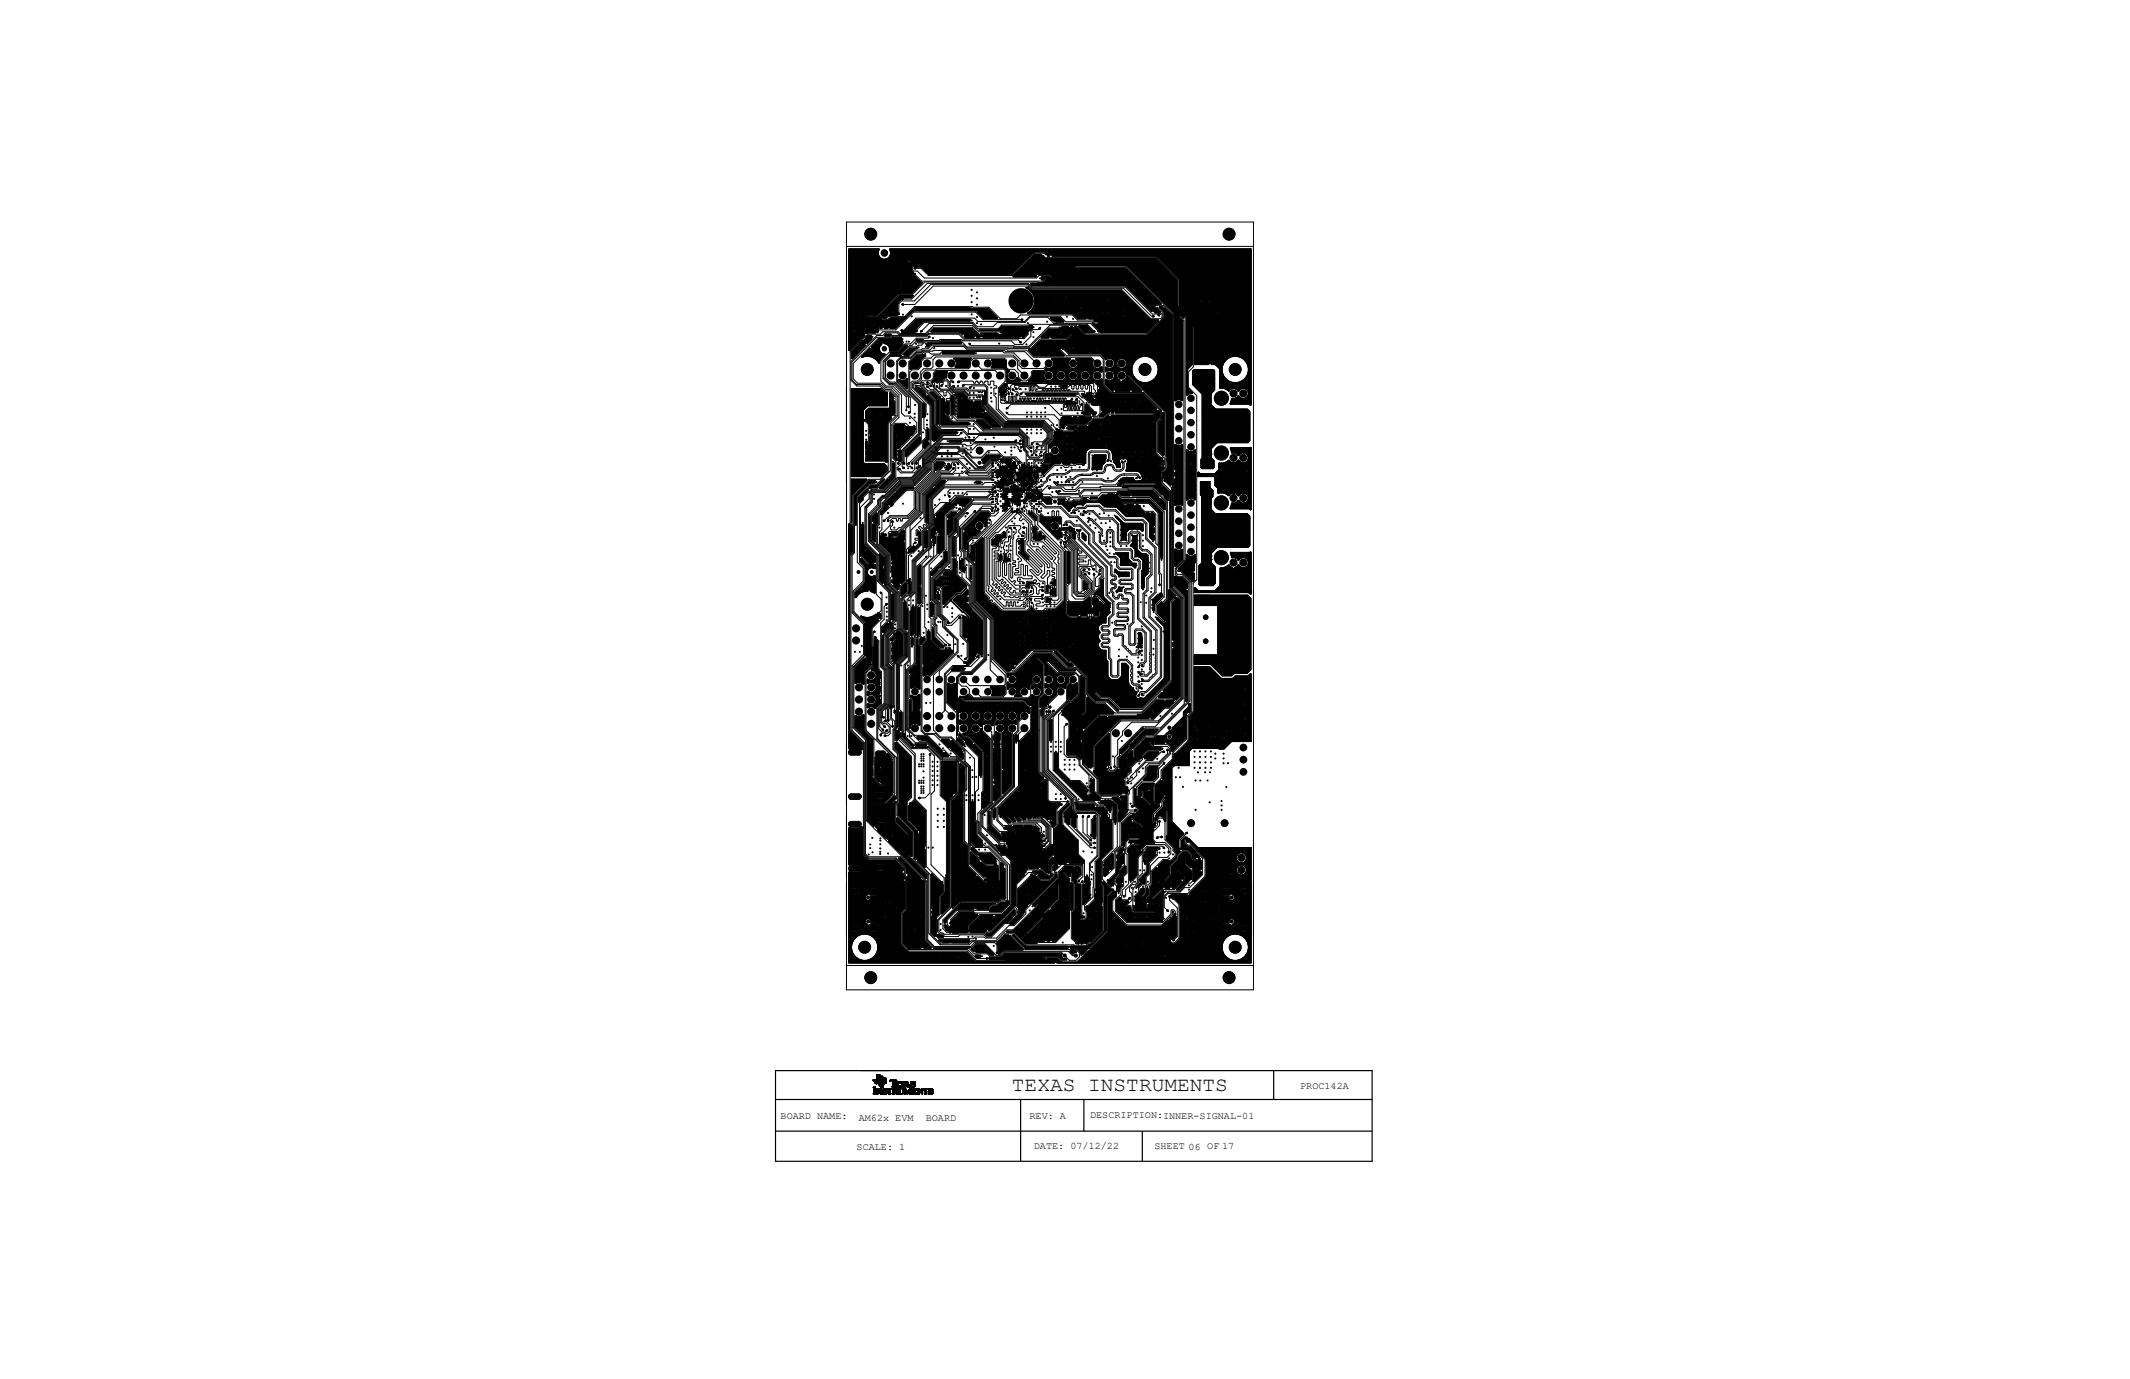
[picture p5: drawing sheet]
<svg xmlns="http://www.w3.org/2000/svg" width="432mm" height="279mm" viewBox="0 0 432 279" stroke-linecap="round" stroke-linejoin="round" font-family="sans-serif">
<defs><g id="words">
<text font-size="4.1" x="205.1" y="221.1">TEXAS INSTRUMENTS</text>
<g font-size="2">
<text x="263.6" y="220.7">PROC142A</text>
<text x="158.2" y="226.8">BOARD NAME:</text>
<text x="174.1" y="227.1">AM62x EVM</text>
<text x="187.7" y="227.1">BOARD</text>
<text x="208.7" y="226.6">REV: A</text>
<text x="221" y="226.5">DESCRIPTION:INNER-SIGNAL-01</text>
<text x="173.7" y="233.1">SCALE: 1</text>
<text x="209.6" y="232.8">DATE: 07/12/22</text>
<text x="234" y="232.9">SHEET 06 OF 17</text>
</g>
</g></defs>
<g fill="none" stroke="#000" stroke-width=".2">
<path d="M171.6 45h82.5v155.6h-82.5zM171.6 49.9h82.5M172.1 59.9h9.6M172.1 59.9h9.7M172.1 59.8h9.7M172.1 59.7h9.8M172.1 59.6h9.9M172.1 59.6h10M172.1 59.4h10.1M172.1 59.4h12.8M172.1 59.3h12.9M172.1 59.2h13"/>
<path d="M172.1 59.1h13M172.1 59.1h13.1M172.1 58.9h13.3M172.1 58.8h13.3M172.1 58.8h13.4M172.1 58.7h13.5M172.1 58.6h13.6M172.1 58.5h10.5M172.1 58.5h10.4M172.1 58.4h10.4M172.1 58.3h10.3M172.1 58.2h10.3"/>
<path d="M172.1 58.2h10.4M172.1 58.1h10.4M172.1 58h10.5M172.1 57.9h14.3M172.1 57.8h14.4M172.1 57.7h14.4M172.1 57.7h13.2M172.1 57.6h13M172.1 57.6h10.6M172.1 57.5h10.5M172.1 57.5h10.4M172.1 57.4h10.4"/>
<path d="M172.1 57.4h10.3M172.1 57.3h10.3M172.1 57.2h10.3M172.1 57.1h10.4M172.1 57h10.5M172.1 57h10.6M172.1 56.9h14.4M172.1 56.9h14.3M172.1 56.8h14.2M172.1 56.7h14.2M172.1 56.6l14.1 .1M172.1 56.6h14"/>
<path d="M172.1 56.5h13.9M172.1 56.4h13.9M172.1 56.3h13.8M172.1 56.3h13.7M172.1 56.2h13.6M172.1 56.1l13.6 .1M172.1 56.1h13.5M172.1 56h13.5M172.1 56h13.4M172.1 55.9h13.4M172.1 55.8h13.3M172.1 55.8h13.2"/>
<path d="M172.1 55.7h13.1M172.1 55.6l13 .1M172.1 55.6h13M172.1 55.5h12.9M172.1 55.3h13M172.1 55.2h13M172.1 55.1l13 .1M172.1 55.1h12.9M172.1 55h12.9M172.1 55h12.8M172.1 54.9h12.8M172.1 54.9h12.7"/>
<path d="M172.1 54.8h12.7M172.1 54.7h12.7M172.1 54.6h12.7M172.1 54.5h12.7M172.1 54.4h12.7M172.1 54.3h12.7M172.1 54.2h12.7M172.1 54.1h12.7M172.1 54h12.7M172.1 53.9h12.7M172.1 53.8h12.7M172.1 53.7h12.8"/>
<path d="M172.1 53.7h12.9M172.1 53.6h12.9M172.1 53.5h13M172.1 53.4h13M172.1 53.4h13.1M172.1 53.3h11.8M172.1 53.2l11.7 .1M172.1 53.2h10.8M172.1 53.1h10.8M172.1 53.1h10.7M172.1 53h10.7M172.1 52.9h10.7"/>
<path d="M172.1 52.9h10.8M172.1 52.8h10.8M172.1 52.7h10.9M172.1 52.7h36M172.1 52.6h36M172.1 52.5h36.1M172.1 52.4h6.7M172.1 52.4h6.6M172.1 52.3h6.5M172.1 52.2l6.4 .1M172.1 52.2h6.3M172.1 52.1h6.3"/>
<path d="M172.1 52.1h6.2M172.1 52h6.2M172.1 51.9h6.1M172.1 51.8h6.1M172.1 51.7l6 .1M172.1 51.7h6M172.1 51.6h6M172.1 51.5h6M172.1 51.4h5.9M172.1 51.3h5.9M172.1 51.2h5.9M172.1 51.1h5.9"/>
<path d="M172.1 51h6M172.1 50.9h6M172.1 50.8h6M172.1 50.7h6M172.1 50.6h6.1M172.1 50.5h6.2M178.1 50.9l-6 .1M178.1 50.4l.1 .2M178.2 50.7h-6.1M178.2 50.5l-6.1-.1v20.5h.2M178.2 50.6a1.25 1.25 0 0 0 1.1 1.9 1.25 1.25 0 0 0 1-1.9M179.7 52.4h28.6"/>
<path d="M179.8 52.4h28.5M179.9 52.4h28.5M180 52.3h28.4M180.1 52.2h28.4M180.2 52.1h28.4M180.3 52.1h28.4M180.3 50.5h73.3M180.3 50.6h73.3M180.3 50.5h73.3v31.5M180.4 51.9h28.4M180.4 50.6h73.2M180.4 50.7h73.2"/>
<path d="M180.4 51.8h28.5M180.4 50.4l-.1 .2M180.5 50.8h73.1M180.5 51.7h28.5M180.5 51.6h28.6M180.5 50.9h73.1M180.5 51.6h28.7M180.5 51h73.1M180.5 51.1h29.1M180.5 51.4h28.8M180.5 51.3h28.9M180.5 51.2h29"/>
<path d="M180.6 51.3h28.8M180.6 51.3h28.9M181.7 60h-9.6M181.9 59.7l-9.8 .1M182.2 59.5h-10.1M182.2 59.5l-4.4 4.3-2.3 .1a.29 .29 0 0 0-.5 .1 .29 .29 0 0 0 .3 .4l.2-.1M182.4 59.4l-.2 .1M182.4 59.9h2.7M182.4 59.9l-4.3 4.4M182.5 57.1l-10.4 .1M182.8 57.6h2.3M182.8 57h3.7"/>
<path d="M182.9 58.5h2.8M182.9 57.5h2.2M182.9 57h3.7M182.9 58h3.3M183 57.5h2.1M183 57.1h3.6M183 58.1h3.2M183 52.7l-10.9 .1M183 57.4h2M183 58.4h2.9M183 58.2h3.1M183 57.1h2.2"/>
<path d="M183 57.4h2.1M183 58.3h2.9M183 58.3h3M183 57.3h2.1M183 57.2h2.1M183.2 52.7h24.8M183.3 52.7h.6M183.3 53.2h.4M183.4 53.2h.3M183.4 52.8h.3M183.4 53.1h.2M183.4 52.9h.3"/>
<path d="M183.4 53h.2M183.4 52.9h.2M184 53.3h1.3M184 52.7h.4M184.1 53.3h.3M184.1 52.8h.2a.3 .3 0 0 1 .4 0 .3 .3 0 0 1 .1 .4 .3 .3 0 0 1-.5 0M184.2 53.2h.1M184.3 52.9a.32 .32 0 0 0-.6-.1 .32 .32 0 0 0 .2 .5l.3-.1M184.3 52.8h-.1M184.7 52.7h23.3M184.8 54v.7M184.8 54.7l.2 .4"/>
<path d="M184.8 53.2h22.7M184.8 52.8h23.1M184.8 52.9h23M184.8 53.1h22.8M184.9 53.1h22.7M184.9 52.9h22.9M184.9 53.8h-12.8M185 55.4l.3 .3M185 55.4h-12.9M185.1 53.6a.29 .29 0 0 1 .3-.3 .29 .29 0 0 1 .2 .3M185.1 53.6l-.3 .4M185.1 55.1h.1"/>
<path d="M185.1 59.8l-.1 .1M185.1 59.2l-13 .1M185.1 53.6h.1M185.1 55.1l-.1 .3M185.1 60h-2.8M185.1 59.9h.1M185.1 53.5h-13M185.2 53.8h.1M185.1 53.7h.3M185.2 59.9l-.5 .5-1.9-.1-.3 .3M185.2 53.8l.1 .1M185.3 55.7v.1"/>
<path d="M185.3 55.8l1.4 1.3M185.3 59h-13.2M185.3 54h21.4M185.3 55.7h.2M185.3 55.4h.3v.2M185.3 55.4l1.5 1.6h24.7l.3-.4h.8M185.3 55.4v.3l.2-.1M185.3 55.6h.2M185.3 55.5h.2M185.3 53.8h.1M185.4 53.6h-.3v.2h.3M185.4 53.6l-.4 .4v.7l.2 .2h.8l1.4 1.4h22.7l.5-.5h2.3l.6 .6"/>
<path d="M185.4 54h21.3M185.4 53.6v.2M185.4 54.4l.1 .1M185.4 54.1l1.5 .1M185.4 54.1h.1M185.4 54.3h.3M185.4 53.9v.2M185.4 53.9h21.4M185.4 53.3h22M185.4 54.3h.2M185.4 54.4h.2M185.5 54.5h.1"/>
<path d="M185.5 57.1l1.3 .1M185.5 54.1h21.1M185.5 53.9h21.3M185.5 53.4h21.8M185.5 54.2h.1M185.5 54.2l.2 .2-.2 .1M185.5 55.6v.1M185.5 54.2l-.1 .2M185.6 58.7l-13.5 .1M185.6 53.8h21.3M185.6 53.4h21.7M185.6 57.6h1.1"/>
<path d="M185.6 57.2h1.3M185.6 53.5h21.6M185.6 57.3h1.3M185.6 57.5h1.2M185.6 53.6l-.2 .3M185.6 53.7h21.4M185.7 57.4h1.2M185.7 53.7h21.3M185.7 53.6h21.4M185.8 58.5h-2.9M186.3 58h-14.2M186.6 57.7h-1.1"/>
<path d="M186.7 57.1l.1 .1M186.8 54.1h19.8M186.8 57.2l.1 .2M186.8 57.2h.1M186.9 57.4h-1.2M186.9 54.2h19.6M186.9 57.4l-2 2h-12.8M187 54.3h19.4M187.1 54.3h19.3M187.1 54.4h19.2M187.2 54.5h19M187.3 54.6h18.8"/>
<path d="M187.4 54.6h18.7M187.4 54.7h18.6M187.5 54.8h18.4M187.6 54.9h18.2M187.7 54.9h18.1M187.7 55h18M187.8 55.1h17.8M187.9 55.2h17.6M188 55.3h17.4M188.1 55.4h17.2M188.2 55.5h17.1M188.2 55.5h17"/>
<path d="M205.4 56h4.6M205.4 56h4.7M205.5 55.9h4.6M205.6 55.8h4.5M205.6 55.8h4.5v.1M205.6 55.8h4.4M205.7 55.7h4.3M205.8 55.6h4.2M205.9 55.5h4.1M206.1 55.3h3.9M206.1 55.3h4M206.2 55.2h23"/>
<path d="M206.2 55.2h22.9M206.3 55.1h22.7M206.4 55h22.6M206.4 55h22.5M206.4 54.9h22.5M206.5 54.9h22.4M206.5 54.9h22.3M206.6 54.8h22.2M206.7 54.7h22M206.7 54.6h21.9M206.8 54.6h21.8M206.8 54.6h21.7"/>
<path d="M206.9 54.5h21.5M206.9 53.8h-21.3M207 54.4h21.4M207 54.4h21.3M207 54.3h21.3M207.1 54.3h10.4M207.2 54.2h10.2M207.2 54.2h10.1M207.3 54.1h10M207.3 54h10M207.4 54h9.9M207.5 53.2l-22.8 .1"/>
<path d="M207.5 53.9h9.8M207.5 53.9h9.9M207.5 53.8h9.9M207.7 53.7h27.9M207.7 53h-22.8M207.8 53.6h27.8M207.8 53.6h27.7M207.8 53.5h27.7M207.9 53.5h27.5M208 53.4h27.4M208 58.3h.4M208 53.4h27.3"/>
<path d="M208 58.4h.5M208 58.4a2.77 2.77 0 0 1 1.8 2.6 2.8 2.8 0 0 1-1.4 2.4M208.1 53.3h27.2M208.1 58.2v.2M208.1 53.3h27.1M208.1 58.4h.4M208.2 53.2h7.8M208.2 58.5h.4M208.3 53.1h7.6M208.3 53.1h3M208.3 58.2l.6 .6M208.4 53h2.8"/>
<path d="M208.4 58.5h.3M208.4 58.6h.3M208.4 52.9h2.7M208.5 52.9h1.7M208.5 52.2l-28.5 .1M208.5 58.6h.2M208.5 52.9h1.6M208.6 52.8h1.4M208.6 58.7h.2M208.6 58.7l.3 .1M208.7 52.7h1.3M208.7 52h-28.4"/>
<path d="M208.7 58.8h.2M208.8 52.6h1.2M208.8 58.8h.2M208.9 58.9h18.4M208.9 57.5h1.6M208.9 58.8l18.3 .1 5.9 5.8M208.9 57.4h1.5M208.9 59h18.5M208.9 52.4h1.1M209 57.6h1.5M209 52.4h1M209 51.7l-28.6 .1"/>
<path d="M209 57.7h1.6M209 59.1h18.4M209 52.4h1.1M209.1 59.1h18.4M209.1 52.3h1.1M209.1 57.7h1.6M209.1 52.3h2.4M209.1 59.2h18.5M209.1 57.8h22.6M209.2 59.2l18.5 .1M209.2 57.8h22.6M209.2 52.2h2.2"/>
<path d="M209.2 57.9h22.6M209.2 59.3h18.5M209.2 52.1h2.1M209.2 51.5h-28.7M209.3 57.9h22.6M209.3 59.4h18.5M209.3 52.1h1.9M209.4 59.5h18.5M209.4 52h1.7M209.4 59.6h18.6M209.5 59.6h18.5M209.5 51.9h1.6"/>
<path d="M209.5 59.7h18.6M209.5 59.7l18.7 .1M209.5 59.8h18.7M209.5 51.8h1.6M209.6 59.9h18.7M209.6 51.1h2.4M209.6 51.1l-4.5 4.5h-16.8l-1.4-1.4M209.6 59.9h6.4M209.6 51.8h1.5M209.6 59.9h6.3M209.6 60h6.3M209.7 51.7h1.4v.1"/>
<path d="M209.8 51.6h1.3M210 55.6l.1 .2M210 52.5h-1.1M210 55.4h-4M210.1 56l-.1 .1-4.6-.1M210.3 52.9h.8M210.4 55.3h18.8M210.4 52.9h.7M210.4 52.4h1.2M210.5 55.3h18.8M210.5 52.8h.6M210.5 52.4h23.8"/>
<path d="M210.5 57.5l-.1-.1-1.5 .1h1.6M210.5 57.5h.1M210.5 55.4h18.9M210.5 52.4h23.9M210.5 57.6h-1.6l.4 .3M210.5 52.5h24M210.5 57.3v.1M210.5 55.5h18.9M210.5 52.7h.6M210.6 55.5v.1M210.6 55.5h18.9M210.6 52.7h.5"/>
<path d="M210.6 52.6h.5M210.6 52.6h.6M210.6 57.4h.2M210.6 57.3h.2M210.6 55.6h18.9M210.8 57.2h.1M210.8 57.2l-.2 .1h.2M210.8 57.2v.3l-.2-.1h.2l-.3-.3h-23l-2.5 2.5h-2.6l-4.5 4.5h-2.6M210.9 57.7h20.8M211 57.6h2.4M211.1 57.3v.1M211.1 57.3h2.1"/>
<path d="M211.1 57.6h2.2M211.1 57.4l-.3 .3-.3-.2M211.1 57.5h2.2M211.1 57.4h2.1M211.1 57.2h2.2M211.1 57.4h2.2M211.1 56.2v.2M211.1 51.8l.2 .3M211.1 56.2h1.8M211.1 51.7l-.1-.1h-1.2l-4.4 4.4M211.1 56.6h.3M211.1 56.6h.4"/>
<path d="M211.1 56.3h1.9M211.1 51.7l-1.5 .1M211.1 57.2v.1M211.1 56.3h1.4M211.1 56.5h.5M211.2 56.3l1.2 .1a.29 .29 0 0 1 .4 .2 .29 .29 0 0 1-.4 .2M211.2 56.5h.4M211.3 52.1v.1M211.3 52.2l.2 .1h-1.2M211.4 51.8h.2v.2M211.4 51.9h.2M211.4 51.8v.3"/>
<path d="M211.4 52.1h.2M211.4 51.8l.3 .3h22.7l4.5 4.5v5.9M211.4 52.1h.1M211.4 52h.2M211.5 53.1h4.4M211.5 52.3l.2 .1M211.6 53h4.3M211.6 52.6h22.9M211.6 52v.1M211.6 57.1l-.5 .1M211.6 52.9h4.3M211.7 52.7h22.9"/>
<path d="M211.7 52.9h4.2M211.7 52.7h4.3M211.7 52.8h4.2M211.7 57.1h1.7M211.7 56.4h-.5M211.7 57h19.3M211.8 57h19.1M211.8 56.4l-.4 .3h-.3v-.3M211.8 56.9h19.1M211.9 51.4v.2M211.9 51.4l.2-.1v.3h-.2M211.9 51.4h.2"/>
<path d="M211.9 51.6h.2M211.9 51.5h.2M212 51.1h41.6M212 51.1l.4 .5M212.1 51.2h41.5M212.1 51.6l-.2-.3h-2.2l-4.5 4.5h-17l-1.5-1.4h-1.3M212.2 51.3h41.4M212.2 56.6l.2 .2M212.3 56.6h.2M212.3 51.3h.6M212.3 56.5h.2M212.3 51.8h.5"/>
<path d="M212.4 56.4l-.1 .2M212.4 51.8h.4M212.4 51.4h.4M212.4 51.7v.2M212.4 56.7h.1M212.4 56.5l.2 .1M212.4 56.9l-.5-.1-.2 .3h1.7M212.4 51.9h.3M212.4 51.7h.3M212.4 51.6l-.1 .1M212.4 51.5h.4M212.4 51.6h.3"/>
<path d="M212.6 56.6l-.2 .2M212.6 56.3h.5M212.7 56.9h18.1M212.7 56.3h.4M212.7 51.6l.1 .2M212.7 51.8v.1M212.8 56.8h18M212.8 56.4h.4M212.8 56.8h17.9M212.8 56.7h17.9M212.8 56.5h.4M212.8 56.7h.6"/>
<path d="M212.8 56.6h.5M212.8 56.6h.4M212.9 55.6l.9 .8-.3 .3-.3-.2M213 56.2h-1.9l1.8-.1 .3 .4M213 55.6l16.6 .1M213.1 55.7h16.6M213.2 51.3h40.4M213.2 55.8h16.5M213.2 56.5h.1M213.2 51.4h40.4M213.2 55.8h16.6M213.3 56.2v.2h.2"/>
<path d="M213.3 51.4h40.3M213.3 55.8h16.5M213.3 51.8h40.3M213.3 51.5h40.3M213.3 51.8l.1 .1M213.3 56.4h.2M213.3 56.3h.2M213.3 56.2h.2v.2M213.3 56.2h.1M213.3 51.6v.1l40.3 .1M213.3 51.6a.29 .29 0 0 0-.3-.3 .29 .29 0 0 0-.3 .3M213.3 57.1l-1.8 .1"/>
<path d="M213.3 55.9h16.6M213.3 51.7h40.3M213.3 51.6h40.3M213.3 51.9h40.3M213.3 56.2h.2M213.4 56h16.5M213.4 56h16.6M213.5 56h16.5M213.5 56.1h16.6M213.6 56.1l16.5 .1M213.6 56.7h17M213.6 57.1h17.4"/>
<path d="M213.7 57.6h17.9M213.7 57.1h17.4M213.7 57.6h17.8M213.7 56.6h16.9M213.7 56.2h16.5M213.8 57.1l17.4 .1M213.8 56.6h16.7M213.8 56.3h16.4M213.8 57.5h17.7M213.8 56.5h16.7M213.8 56.3h16.5M213.8 57.5h17.6"/>
<path d="M213.8 56.5h16.6M213.8 56.4h16.6M213.8 57.4h17.6M213.8 57.2h17.4M213.8 57.3h17.5M213.8 57.3h17.4M213.8 57.4h17.5M216 52.7l-4.3 .1M216.2 59.9h12.1M216.3 59.9h12M216.3 52.7h18.3M216.4 60h12"/>
<path d="M216.4 53.2h18.7M216.4 52.7l18.3 .1M216.4 53.1h18.7M216.4 52.8h18.3M216.5 53.1h18.5M216.5 52.9h18.3M216.5 53h18.5M216.5 52.9h18.4M217.5 53.8h-9.9M217.6 54h10.7l9.6 9.6v55.2l2.2 2.1v21.7l-4.9 4.9h-3l-3.3 3.2v.7l-2.3 2.3v1.8l-.7 .8h-1.1l-.6-.6M217.6 54.1h.3M217.7 54h.1"/>
<path d="M217.7 53.8h18M217.7 54.1h.1M217.7 53.9h.1M217.7 54.2h.1M217.9 54v.1M217.9 54l-.1-.1-.2 .1 .2 .2 .1-.1M228.2 58l5.2 5h.1M228.2 58h3.8M228.3 58h3.7M228.4 58.1h3.6M228.4 58.1h3.7M228.5 53.8h7.3"/>
<path d="M228.5 58.2h3.6M228.5 53.9l-10.7-.1a.29 .29 0 0 0-.4 0 .29 .29 0 0 0 0 .4 .29 .29 0 0 0 .4 .1h10.5l7.1 7.2M228.5 53.9l9.6 9.6h8.7M228.5 58.2l3.7 .1M228.5 53.9h7.3M228.6 53.9h7.3M228.6 58.3h3.7M228.6 54h7.3M228.7 58.3h3.6M228.7 54h7.3M228.7 58.4h3.6M228.7 58.4h3.7"/>
<path d="M228.7 54.1h7.3M228.8 58.5h3.7M228.8 54.1h7.3M228.8 54.2h7.3M228.9 58.5h3.6M228.9 54.2h7.3M228.9 58.6h3.6M228.9 54.3h7.3M228.9 58.6h3.7M229 58.7h3.6M229 54.3h7.3M229 58.7l3.7 .1"/>
<path d="M229 54.4h7.3M229.1 54.4h7.3M229.1 58.8h3.7M229.1 54.5h7.3M229.2 58.8h3.6M229.2 54.5l7.3 .1M229.2 58.9h3.6M229.2 58.9h3.7M229.2 54.6h7.3M229.3 59h3.7M229.3 54.6h7.3M229.3 54.7h7.3"/>
<path d="M229.4 59.1h3.6M229.4 54.7h7.3M229.4 59.1h3.7M229.4 54.8h7.3M229.5 55.5h-19a.29 .29 0 0 0-.3-.2 .29 .29 0 0 0-.2 .3M229.5 59.1h3.6M229.5 59.2h3.6M229.5 54.9h7.3M229.5 59.2l3.7 .1M229.6 54.9h7.3M229.6 59.3h3.7M229.6 55h7.3"/>
<path d="M229.7 59.4h3.6M229.7 55h7.3M229.7 59.4h3.7M229.7 55.1h7.3M229.8 59.4h3.6M229.8 55.1l7.3 .1M229.8 59.5h3.7M229.8 55.2h7.3M229.9 59.6h3.6M229.9 55.2h7.3M229.9 59.6h3.7M229.9 55.3h7.3"/>
<path d="M230 59.6h3.6M230 55.3h7.3M230 59.7h3.6M230 55.4h7.3M230.1 59.7l3.6 .1M230.1 55.5h7.3M230.1 59.8h3.7M230.2 59.9h3.6M230.2 55.5h7.3M230.2 59.9h3.7M230.2 55.6h7.3M230.3 59.9h3.6"/>
<path d="M230.3 55.6l7.3 .1M230.3 60h3.7M230.3 55.7h7.3M230.4 55.8h7.3M230.5 55.8h7.3M230.5 55.9h7.3M230.6 56h7.3M230.7 56h7.3M230.7 56.1h7.3M230.8 56.1l7.3 .1M230.9 56.2h7.2M230.9 56.3h7.3"/>
<path d="M231 56.3h7.3M231 56.4h7.4M231.1 56.5h7.3M231.2 56.5h7.2M231.2 56.6h7.3M231.3 56.6l7.3 .1M231.4 56.7h7.2M231.4 56.8h7.2M231.5 56.8h7.1M231.5 56.9h7.1M231.6 57h7M231.7 57h6.9"/>
<path d="M231.7 57.1h6.9M231.8 57.1h6.8M231.9 57.2h6.7M231.9 57.3h6.7M232 57.3h6.6M232 57.4h6.6M232.1 57.4h6.5M232.1 57.5h6.5M232.2 57.5h6.4M232.2 57.6h6.4M232.3 57.6h6.3M232.3 57.7h6.3"/>
<path d="M232.4 57.7h6.2M232.4 57.8h6.2M232.5 57.8h6.1M232.5 57.9h6.1M232.6 57.9h6M232.6 58h6M232.7 58h5.9M232.7 58.1h5.9M232.8 58.1h5.8M232.8 58.2h5.8M232.9 58.2h5.7M232.9 58.3h5.7"/>
<path d="M233 58.3h5.6M233 58.4h5.6M233.1 58.4h5.5M233.1 58.5h5.5M233.2 58.5h5.4M233.2 58.6h5.4M233.3 58.6h5.3M233.3 58.7h5.3M233.4 58.7h5.2M233.4 58.8h5.2M233.5 58.8h5.1M233.5 58.9h5.1"/>
<path d="M233.6 58.9h5M233.6 59h5M233.7 59.1h4.9M233.8 59.1h4.8M233.8 59.2h4.8M233.9 59.2h4.7M234 59.3h4.6M234 59.4h4.6M234.1 59.4h4.5M234.1 59.5h4.5M234.2 59.6h4.4M234.3 59.6h4.3"/>
<path d="M234.3 52.4l4.3 4.3M234.3 59.7h4.3M234.4 59.7h4.2M234.4 51.9l.2 .1M234.5 59.8h4.1M234.5 59.9h4.1M234.5 51.9h19.1M234.6 59.9h4M234.6 52h19M234.6 52l4.4 4.4M234.6 60h4M234.7 52.1h18.9"/>
<path d="M234.8 52.1h18.8M234.8 52.2h18.8M234.9 52.3h18.7M235 52.4h18.6M235.1 52.4h18.5M235.1 52.5h18.5M235.2 52.6h18.4M235.3 52.7h18.3M235.4 52.7h18.2M235.4 52.8h18.2M235.5 52.9h18.1M235.6 52.9h18"/>
<path d="M235.6 53h18M235.7 53.1h17.9M235.8 53.2h17.8M235.9 53.2h17.7M235.9 53.3h17.7M236 53.4h17.6M236.1 53.5h17.5M236.2 53.6h17.4M236.3 53.7h17.3M236.4 53.8h17.2M236.5 53.8h17.1M236.5 53.9h17.1"/>
<path d="M236.6 54h17M236.7 54.1h16.9M236.8 54.2h16.8M236.9 54.3h16.7M237 54.3h16.6M237 54.4h16.6M237.1 54.5h16.5M237.2 54.6h16.4M237.3 54.6h16.3M237.3 54.7h16.3M237.4 54.8h16.2M237.5 54.9h16.1"/>
<path d="M237.6 54.9h16M237.6 55h16M237.7 55.1h15.9M237.8 55.2h15.8M237.9 55.2h15.7M237.9 55.3h15.7M238 55.4h15.6M238.1 55.5h15.5M238.2 55.5h15.4M238.2 55.6h15.4M238.3 55.7h15.3M238.4 55.8h15.2"/>
<path d="M238.5 55.8h15.1M238.5 55.9h15.1M238.6 56h15M238.6 56.7v5.4M238.7 56h14.9M238.7 56.1h14.9M238.8 56.2h14.8M238.9 56.3h14.7M239 56.3h14.6M239 56.4h14.6M239 56.4l.1 .2M239.1 56.5h14.5"/>
<path d="M239.1 60h14.5M239.1 59.9h14.5M239.1 59.8h14.5M239.1 59.7h14.5M239.1 59.6h14.5M239.1 59.5h14.5M239.1 59.4h14.5M239.1 59.3h14.5M239.1 59.2h14.5M239.1 59.1h14.5M239.1 59h14.5M239.1 58.9h14.5"/>
<path d="M239.1 58.8h14.5M239.1 58.7h14.5M239.1 58.6h14.5M239.1 58.5h14.5M239.1 58.4h14.5M239.1 58.3h14.5M239.1 58.2h14.5M239.1 58.1h14.5M239.1 58h14.5M239.1 57.9h14.5M239.1 57.8h14.5M239.1 57.7h14.5"/>
<path d="M239.1 57.6h14.5M239.1 57.5h14.5M239.1 57.4h14.5M239.1 57.3h14.5M239.1 57.2h14.5M239.1 57.1h14.5M239.1 57h14.5M239.1 56.9h14.5M239.1 56.8h14.5M239.1 56.7h14.5M239.1 56.6h14.5M253.6 56.6h-14.5v5.4"/>
<path d="M172.1 70.9h.3M172.1 70.8h.3M172.1 70.8h.4M172.1 70.6h.5M172.1 70.6h.6M172.1 70.5h.6M172.1 70.5h.7M172.1 70.4h.8M172.1 70.3h.8M172.1 70.3h.9M172.1 70.2h1M172.1 70.1h1.1"/>
<path d="M172.1 70h1.1M172.1 70h1.2M172.1 69.8h1.4M172.1 69.7h1.4M172.1 69.7h1.5M172.1 69.6h1.6M172.1 69.5h1.6M172.1 69.5h1.7M172.1 69.4h1.7M172.1 69.3h1.9M172.1 69.2h1.9M172.1 69.2h2"/>
<path d="M172.1 69.1h2.1M172.1 69h2.2M172.1 68.9h2.2M172.1 68.8h2.4M172.1 68.7h2.5M172.1 68.6h2.6M172.1 68.5h2.7M172.1 68.4h2.7M172.1 68.3h2.9M172.1 68.2h3M172.1 68.1h3.1M172.1 68h3.2"/>
<path d="M172.1 67.9h3.2M172.1 67.8l3.2 .1M172.1 67.8h3.1M172.1 67.8h3M172.1 67.7h3M172.1 67.7h2.9M172.1 67.6h2.9M172.1 67.5h2.9M172.1 67.4h2.9M172.1 67.3h3M172.1 67.3h.8M172.1 67.2h.8"/>
<path d="M172.1 67.2h.7M172.1 67.1h.7M172.1 67h.7M172.1 66.9h.7M172.1 66.9h.8M172.1 66.8h.8M172.1 66.8h3M172.1 66.7h2.9M172.1 66.6h2.9M172.1 66.4h2.9M172.1 66.4h3M172.1 66.3h.8"/>
<path d="M172.1 66.3h.7M172.1 66.2l.7 .1M172.1 66.2h.6M172.1 66.1h.6M172.1 65.9h.6M172.1 65.8h.7M172.1 65.7l2.9 .1M172.1 65.7h2.9M172.1 65.6h2.9M172.1 65.5h2.9M172.1 65.4h2.9M172.1 65.4h.8"/>
<path d="M172.1 65.3h.7M172.1 65.2h.6M172.1 65.1h.6M172.1 65h.6M172.1 64.9h.7M172.1 64.8h.8M172.1 64.8h5.9M172.1 64.7h5.9M172.1 64.6h5.9M172.1 64.6h6M172.1 64.5h6M172.1 64.4l.8 .1"/>
<path d="M172.1 64.4h.7M172.1 64.4h.6M172.1 64.3h.6M172.1 64.2h.6M172.1 64.1h.6M172.1 64h.7M172.1 63.9h1.8M172.1 63.8h1.8M172.1 63.7h1.9M172.1 63.6h6M172.1 63.5h6M172.1 63.5h6.1"/>
<path d="M172.1 63.3h6.2M172.1 63.3h6.3M172.1 63.2h6.3M172.1 63.1h6.5M172.1 63h6.5M172.1 63h6.6M172.1 62.8h6.7M172.1 62.8h6.8M172.1 62.7h6.8M172.1 62.6h7M172.1 62.5h7M172.1 62.5h7.1"/>
<path d="M172.1 62.3h7.2M172.1 62.3h7.3M172.1 62.2h7.3M172.1 62.2h7.4M172.1 62.1h7.5M172.1 62h7.5M172.1 62h7.6M172.1 61.9h7.6M172.1 61.8h7.7M172.1 61.8h7.8M172.1 61.7h7.8M172.1 61.7h7.9"/>
<path d="M172.1 61.6h8M172.1 61.5h8M172.1 61.5h8.1M172.1 61.4h8.1M172.1 61.3h8.2M172.1 61.3h8.3M172.1 61.2h8.3M172.1 61.2h8.4M172.1 61.1h8.5M172.1 61h8.5M172.1 61h8.6M172.1 60.9h8.6"/>
<path d="M172.1 60.9h8.7M172.1 60.8h8.7M172.1 60.7h8.8M172.1 60.7h8.9M172.1 60.6h8.9M172.1 60.6h9M172.1 60.5h9.1M172.1 60.4h9.1M172.1 60.4h9.2M172.1 60.3h9.2M172.1 60.2h9.3M172.1 60.2h9.4"/>
<path d="M172.1 60.1h9.4M172.1 60.1h9.5M172.1 70.9l.1 .1M172.1 71h.2M172.6 79.4h6.8M172.6 80h7.3M172.6 79.9h7.3M172.6 79.8h7.3M172.6 79.7h7.3M172.6 79.6h7.3M172.6 79.5h7.3M172.6 79.5h6.7"/>
<path d="M172.6 79.4h6.6M172.6 79.3h6.6M172.6 79.2h6.5M172.6 79.2h6.4M172.6 79.1h6.3M172.6 79h6.3M172.6 79h6.2M172.6 78.9h6.1M172.6 78.8h6M172.6 72.6h.2M172.6 72.5h.2M172.6 72.4h.4"/>
<path d="M172.6 72.3h.5M172.6 72.2h.6M172.6 72.1h.7M172.6 72h.8M172.6 71.9h.9M172.6 71.8h1M172.6 71.6h1.1M172.6 71.6h1.2M172.6 71.5h1.3M172.6 71.4h1.4M172.6 71.4v1.2M172.6 70.7h-.5"/>
<path d="M172.6 72.7h.1M172.6 71.3h1.5M172.7 71.3h1.4M172.7 66h-.6M172.7 64.9l-.6 .1M172.8 71.1h1.5M172.9 71.1h1.4M172.9 70.4l-.8 .1M172.9 63.9l-.8 .1M172.9 72.5h-.3M172.9 71h1.5M173.1 70.9h1.4"/>
<path d="M173.1 66.3h2M173.1 70.8h1.5M173.1 65.8h2M173.1 65.4h1.9M173.1 64.8h5M173.1 63.9h.8M173.2 70.8h1.4M173.2 70.1l-1.1 .1M173.2 66.3h1.9M173.2 65.8h1.9M173.2 72.2h-.6M173.2 65.3h1.9"/>
<path d="M173.2 64.9h4.9M173.2 65.9h3.6M173.2 65.3h2M173.2 64.4h2M173.2 64h.7M173.3 66.2h3.6M173.3 66h3.5M173.3 64.4h1.8M173.3 67.3h1.8M173.3 66.1h3.6M173.3 64.9l6.8 .1M173.3 64.1h.6"/>
<path d="M173.3 66.1h3.5M173.3 64.3h1.8M173.3 65.2h9.6M173.3 65h9.7M173.3 64.3h1.7M173.3 66.8h1.9M173.3 65.1h9.7M173.3 64.2h.8M173.3 70.6h1.5M173.3 67.2h1.9M173.3 66.9h4.6M173.4 67.2h4.1"/>
<path d="M173.4 70.6h1.4M173.4 66.9h4.4M173.4 67h4.2M173.4 67h4.3M173.4 70.5h1.4M173.4 69.9h-1.3M173.4 71.9l-.8 .1M173.5 70.5h1.4M173.6 70.4h1.4M173.6 70.3h1.5M173.7 70.3h1.4M173.7 69.6l-1.6 .1"/>
<path d="M173.7 71.7h-1.1M173.7 70.2h1.5M173.9 70.1h1.4M173.9 70h1.5l-2.7 2.6h-.1M173.9 69.4h-1.8M174 71.4l-1.4 .1M174 70h1.4M174 69.9h1.4M174.1 69.8h1.2M174.2 69.8h1M174.2 69.1l-2.1 .1M174.2 71.2h-1.5"/>
<path d="M174.2 69.7h1M174.3 69.7h.8M174.3 64.2h.7M174.4 63.7h3.5M174.4 69.6h.7M174.4 64.1h.6M174.4 63.8h3.5M174.4 69.5h.7M174.4 68.9h-2.3M174.4 63.8h.9M174.5 63.8h.6M174.5 70.9l-1.5 .1"/>
<path d="M174.5 69.5h.6M174.5 64h.5M174.5 63.9h.6M174.5 69.4h.6M174.6 69.3h.6M174.7 72.3h.3M174.7 72.3h.4M174.7 69.3h.6M174.7 68.6h-2.6M174.7 72.2l.1 .2 1-.2a2.65 2.65 0 0 1 2.3 1.4M174.7 72.4h.2M174.7 70.7h-1.5"/>
<path d="M174.7 69.2h1.5M174.8 69.2h1.4M174.8 72.2h4.3M174.8 72.1h4.4M174.9 72.1h4.3M174.9 69.1h.4M174.9 72h4.4M174.9 69h.3M174.9 68.3l-2.8 .1M175 70.4l-1.5 .1M175 69h.2M175 65.5h-2.9"/>
<path d="M175 66.5h-2.9M175 71.9h4.4M175 68.9h.1M175 63.9l-.5 .1M175.1 71.9h4.3M175.1 69.6l.2 .2M175.1 69l-2.5 2.4M175.1 71.8h4.3M175.1 69l.3 .1M175.2 71.8h4.2M175.2 69.4h-.6M175.2 68.1h-3.1"/>
<path d="M175.2 71.7h4.2M175.3 70.1l-1.5 .1M175.3 71.6h3.6M175.3 68l-3 3M175.3 69.8l.1 .2M175.3 64.1h.3M175.3 71.6h3.5M175.3 64.1h.2M175.3 63.8h2.5M175.3 65.3h7.5M175.4 64.4h2.9M175.4 71.6h3.4"/>
<path d="M175.4 64.2h.1M175.4 64h.1M175.4 69.1h.9M175.4 71.5h3.3M175.4 65.8h1.4M175.4 67.2h2.1M175.4 65.3h7.4M175.5 63.9l.1 .2M175.5 63.9l-.2 .2M175.5 71.5h3.1M175.5 66.8h2.4M175.5 64.4h4"/>
<path d="M175.5 65.8h1.3M175.5 66.3h2.4M175.5 65.4h7.2M175.5 67.3h2M175.5 69.3h.6M175.5 69h.9M175.5 68.5h1.1M175.5 71.4h3M175.5 65.5h7.1M175.6 68.5l.1 .3M175.6 65.7h1.4M175.6 64.1l-.1 .2-.2-.2"/>
<path d="M175.6 65.6h6.8M175.6 65.6h6.9M175.6 65.5h6.9M175.6 69.3h.5M175.6 69h.8M175.6 66.4h2.3M175.6 71.4h2.9M175.6 68.6h1.1M175.6 66.7h2.4M175.6 67.4h1.9M175.6 67.5a.29 .29 0 0 0-.3-.3 .29 .29 0 0 0-.3 .3l.3 .5M175.6 66.6h2.5"/>
<path d="M175.6 66.5h2.3M175.6 69.4h.4M175.6 68.9h.9M175.6 67.5h.1M175.6 67.5h.2M175.6 66.6h2.4M175.6 67.6h.1M175.6 67.5v.1M175.6 71.3h2.9M175.7 68.8l-.3 .3M175.7 68.7h1l-.8 .8h-.2M175.7 68.8h.9"/>
<path d="M175.7 68.7h1M175.7 68.3h.9M175.7 69.5l-.3-.2-.3 .3M175.7 71.3h2.7M175.7 69.4h.2M175.7 69.5h.1M175.7 69.5h.2M175.7 72.2h-1M175.7 71.2h2.7M175.7 68.2h.9M175.7 67.5v.1M175.8 68.2h.8"/>
<path d="M175.8 71.1h2.6M175.8 68.1h.8v.2M175.8 71.1h2.5M175.9 71.1h2.4M175.9 67.5h-.2M175.9 68.1h.7M175.9 71h.7M176 72.2h3.1M176 68h.6M176 71h.6M176.1 70.9h.4M176.1 70.8h.4"/>
<path d="M176.2 70.8h.2M176.2 70.7h.2M176.3 69.1l-1.5 .1M176.3 70.6h.1M176.4 70.7h-.1l-1.6 1.5M176.4 70.7h.1M176.5 72.3h2.5M176.5 67.9l.1 .2M176.5 68.9h-.9M176.6 68.3l.1 .2M176.6 68.4l-1.1 .1h1.2M176.6 68l-.6-.1-.5 .5h1.1"/>
<path d="M176.6 72.3h2.4M176.6 70.3h1.7M176.7 70.4h1.6M176.7 68.5v.2M176.7 70.2h1.7M176.8 70.4a.29 .29 0 0 1 .2 .3 .29 .29 0 0 1-.3 .3 .29 .29 0 0 1-.2-.3M176.8 72.4h2.1M176.9 70.1h1.5M176.9 71h1.4M176.9 72.4h2M176.9 70h1.6M176.9 65.7l-1.4 .1"/>
<path d="M176.9 70.5h1.4M177 72.5h1.8M177 70.5h1.3M177 70h1.6M177 70.9h1.3M177 70.6h1.3M177 70.8h1.3M177 70.7h1.3M177.1 69.8h1.6M177.1 72.5h1.6M177.2 69.8h1.5M177.2 69.7h1.6"/>
<path d="M177.2 72.6h1.5M177.2 65.7h5.2M177.3 72.6h1.4M177.3 66.2h.6M177.3 65.7h5.1M177.3 72.7h1.3M177.3 66.1h.6M177.4 69.6h1.3M177.4 66.1h.5M177.4 65.8h4.9M177.4 72.7h1.2M177.4 66.1h.6"/>
<path d="M177.4 65.8h4.8M177.4 69.5h1.2M177.4 65.9h4.8M177.4 65.9h4.7M177.5 69.5h1.1M177.5 67.3l-.1 .1-1.8 .1M177.5 69.4h1.1M177.5 72.8h1M177.6 72.8h.8M177.6 67.1h-4.2M177.6 72.9h.8M177.6 69.3h1"/>
<path d="M177.7 72.9h.7M177.7 69.3h1M177.7 73h.7M177.7 69.2h1M177.7 73h.6M177.8 67l-.3 .3M177.8 73.1h.5M177.8 67.2h.2M177.8 67h.2M177.8 67v.3M177.9 66.3l.1 .3M177.9 73.1h.4"/>
<path d="M177.9 66.2l-4.7 .1M177.9 69.1h5M177.9 73.2h.4M177.9 69h5M178 73.3h.3M178 69h4.8M178 67v.1M178 66.7l-2.5 .1M178 68.9h4.8M178 64.3h1.6M178 63.6l-5.9 .1M178 64.3h-.1"/>
<path d="M178 66.6l-.2 .4M178 67.1v.1h-.2M178 67.1h-.2M178 73.4h.3M178 68.9h4.7M178.1 64.3h1.5M178.1 73.4h.2M178.1 73.5h.2M178.1 73.6h.2M178.2 64.4l-5.1 .1M178.2 64.1h1.5M178.2 64.1h1.6"/>
<path d="M178.3 64.1h1.5M178.3 63.4h-6.2M178.3 64h1.6M178.3 73.5h-.2M178.3 66.1h.6M178.3 64.7h1.2l.6-.5h3.3l2-2.1h11.7l.2 .2h3.1l2.4 2.3h3.3l.8-.8h10.5l1 1.1h3.4l.2 .2M178.3 64.7l.2 .1M178.3 73.1v.4h-.2M178.4 70.3h-1.7v.1M178.4 64.7h.2l-.1 .1M178.4 66.1h.4M178.4 72.9l-.1 .2"/>
<path d="M178.4 66.5h.4M178.4 64.6h.1M178.4 64.4h1.1M178.4 70.1l-1.6 .1M178.4 64.8h.1M178.4 66.6h.4M178.4 66.4h.4M178.4 66.2h.4M178.4 66.3l.1 .3 .3-.1M178.4 66.3a.29 .29 0 0 0-.3-.3 .29 .29 0 0 0-.2 .3M178.4 63.9h3.5M178.4 66.3h.3"/>
<path d="M178.4 66.2h.3M178.5 66.3h.2M178.5 64.8h.1M178.5 63.8h3.4M178.5 63.8h3.4l-.1 .1M178.5 63.1l-6.4 .1M178.6 63.8h3.3M178.6 78.7l.6 .7M178.6 64.6l-.1-.1-.2 .2M178.6 78.8l-6-.1v17.9h6l1.2-1.2M178.6 63.7h3.3M178.6 69.4h-1.1"/>
<path d="M178.6 69.9h-1.6M178.7 69.7a1.1 1.1 0 0 0-.4 1.2 1.1 1.1 0 0 0 1 .8M178.7 63.6h3.2M178.7 66.3a.29 .29 0 0 1 .4-.3 .29 .29 0 0 1 .2 .4M178.7 66.3l.1 .1M178.8 63.6h3.1M178.8 62.9h-6.7M178.8 63.5h3.2M178.9 63.5h3.1M178.9 63.4h3.1M179 63.3h3M179 62.6l-6.9 .1"/>
<path d="M179.1 63.3h2.9M179.1 69.2h3.8l-.1 .2M179.1 63.2h2.9M179.2 69.2h3.6M179.2 63.2h2.8M179.2 69.3h3.6M179.2 69.4l3.6 .1M179.2 69.4a.29 .29 0 0 0-.4-.3 .29 .29 0 0 0-.1 .5l-1.4 .1M179.2 69.6h3.6M179.2 66.1h2.8M179.2 69.4h3.6M179.2 69.6l3.8 .1"/>
<path d="M179.3 63.1h2.7M179.3 66.1h2.7M179.3 62.4h-7.2M179.3 68h1.1M179.3 66.5h.6M179.3 66.1h.7M179.3 63h2.7M179.3 68.1h1M179.3 66.6h.6M179.3 66.2h.7M179.3 66.4h.6M179.3 66.2h.6"/>
<path d="M179.3 71.7l.1 .2M179.3 71.9l-4.3 .1M179.3 66.3h.6M179.3 67.9h1.2M179.4 63h2.6M179.4 79.5h.4M179.4 66.6h.4M179.4 71.9l-1 1M179.4 62.9h2.6M179.5 67.8h1.1M179.5 62.8h2.5M179.5 62.1l-7.4 .1"/>
<path d="M179.6 67.7h1M179.6 62.7h2.4M179.6 69.7h3.4M179.7 64.9h.3M179.7 62.7h2.3M179.7 64.8l-.2 .1M179.7 64.2h-1.6M179.7 69.7h3.3M179.8 64.8h.1M179.8 64.8l.1 .1M179.8 62.6h2.2M179.8 61.9h-7.7"/>
<path d="M179.8 62.5h2.2M179.8 69.8h3.2M179.8 79.5h.1M179.9 66.5l-.1 .1M179.9 66.4v.1M179.9 66.4l-.6 .1 .1 .1M179.9 79.5v2.7h-7.3M179.9 69.8h3.1l-1.1 1.2h-1.5M179.9 62.5h2.1M179.9 62.4h2.1M179.9 69.9h3.1M180 63.9l-1.6 .1"/>
<path d="M180 62.3h2M180 70h2.9M180 61.6h-7.9M180.1 62.3h1.9M180.1 70h2.7M180.1 63.9l-.7 .6-.9-.1a.29 .29 0 0 0-.5 .3 .29 .29 0 0 0 .5 .2h1M180.1 62.2h1.9M180.1 70.1h2.7M180.2 70.1h2.5M180.2 62.2h1.8M180.2 70.2h2.4M180.2 70.3h2.4"/>
<path d="M180.3 70.3h2.2M180.3 62.1h1.7M180.3 70.4h2.2M180.3 70.9h.1M180.3 70.4h2.1M180.3 61.4h-8.2M180.3 70.9h1.6M180.3 70.8h1.7M180.3 70.5h2M180.3 62h1.7M180.3 70.8h1.8M180.3 70.6h1.9"/>
<path d="M180.3 66.1h1.6M180.4 62h1.6M180.4 71h.1M180.4 80h.5M180.4 79.9h.5M180.4 79.9h.4M180.4 79.8h.4M180.4 79.8h.3M180.4 79.7h.3M180.4 79.7h.2M180.4 79.6h.2M180.4 79.7v3"/>
<path d="M180.4 66.2h1.5M180.4 79.6h.1M180.4 64.9h2.8M180.4 61.9h1.6M180.4 71.6h2.1M180.4 71.5h2.2M180.4 64.8h2.9M180.5 64.7l-.3 .3-.3-.2M180.5 66.4l-.1 .1M180.5 66.4a.29 .29 0 0 0-.3-.3 .29 .29 0 0 0-.3 .3M180.5 66.3h1.3M180.5 64.8h2.8"/>
<path d="M180.5 64.6h3M180.5 66.4h1.1M180.5 66.4h1.2M180.5 66.3h1.2M180.5 64.7h2.9M180.5 66.6h1M180.5 64.4h3.2M180.5 64.4l-.1 .1h3.2M180.5 79.6l-.1 .1M180.5 61.8h1.5M180.5 79.6l.7 .7h-.8M180.6 67.8l-1.2 .1"/>
<path d="M180.6 61.1h-8.5M180.6 61.8h1.4M180.6 68.8h2.1M180.6 61.7h1.4M180.6 67.8l-.3 .3M180.6 67.8l-1-.1-.3 .3 .1 .1M180.6 67.8h.1M180.7 68.7h2M180.7 61.6h1.3M180.8 61.6h1.2M180.8 61.5h1.2M180.8 68.6h1.9"/>
<path d="M180.9 61.5h1.1M180.9 68.5h1.8M180.9 60.7l-8.8 .1M180.9 61.4h1.1M181 68.4h1.7M181 61.3h1.1M181.1 61.3h1M181.1 61.2h1.1M181.1 60.5h-9M181.2 61.2h1M181.3 61.1h1.1M181.3 61h1.1"/>
<path d="M181.4 61h1M181.4 60.2l-9.3 .1M181.4 60.9h1.1M181.5 60.9h1M181.5 60.8h1.1M181.6 60.7h.9M181.7 60.7h.8M181.7 60.6h.8M181.9 60.5h.7M181.9 70.9l-1.6 .1M181.9 63.7v.1M181.9 63.6l-3.3 .1"/>
<path d="M181.9 60.4h.7M182 60.4h.6M182 61.5l-.1 2.2M182 60.3h.7M182 61.4v.1M182.1 63.6h.3M182.1 61.4h-1.2M182.1 63.6l.1 .1M182.1 63.6h.2M182.1 66h-4.7M182.1 63.5h.2M182.1 71.4h.6"/>
<path d="M182.1 60.2h2.8M182.1 63.4l-.1 .1M182.2 70.7h-1.9M182.2 63.5h.1M182.2 71.4h.5M182.2 60.2h2.7M182.2 63.4h.1M182.2 63.7v-2.2l.6-.5h2.6l3.3-3.4h19.7l.8 .8h18.6l5.7 5.7h.4M182.2 77.1h.7M182.2 77.1h.5M182.2 77h.4M182.2 71.3h.6"/>
<path d="M182.2 60.1h2.8M182.2 77.1l1.6 1.7M182.2 77h.2M182.2 77.2h1.8M182.2 63.4l.2 .1M182.3 71.3h.5M182.3 60.1h2.7M182.3 61.1h-1.1M182.3 77.2h1.7M182.4 77.3h1.6M182.4 63.6l-.2 .1M182.4 76.9l-.2 .1"/>
<path d="M182.4 71.1h.5M182.4 71.1h.6M182.4 77.4h1.6M182.5 71.1h.5M182.5 77.4h1.5M182.5 71h.6M182.5 60.6l.1 .2-.6 .6M182.5 77h-.3v.1M182.5 60.5h-.7M182.6 77.5h1.4M182.6 68.4l.1 .3M182.6 71.4l-2.1 .1v.1"/>
<path d="M182.6 70.9h.6M182.7 77.6h1.3M182.7 68.7l.2 .4M182.7 68.4h-1.7l-.5 .4M182.7 70.8h.5M182.7 68.8h-4.6l-1.4 1.5h1.6M182.7 68.6h-2M182.7 67l.2 .1 .1-.1M182.7 70.8h.6M182.7 67h.3M182.7 77.7h1.3M182.8 70.8h.5"/>
<path d="M182.8 67h.1M182.8 66.9h.1M182.8 69.4l.2 .2M182.8 67.3h2.7M182.8 60.6l.2 .2M182.8 67.1h.1M182.8 60.6h2l3.2-3.2h20.4l.8 .8h19l5.4 5.4h1.1l.3 .4M182.8 69.5h-3.6a1.3 1.3 0 0 1 1.1 1.4M182.8 77.8h1.2M182.9 66.8h.1M182.9 67.2h-.1M182.9 77.8h1.1"/>
<path d="M182.9 60.7h.1M182.9 60.5h.1M182.9 66.8l-.2 .2M182.9 66.8l.1 .1M182.9 65.2h-9.6M182.9 71.2h-.6M182.9 70.6h.5M182.9 67.2h.3M182.9 61.7h2.6l3.7-3.7h19.2l.7 .6h18.2l6 6h2.1l.2-.2v-.7l-.7-.7M182.9 61.7l.2 .1M182.9 69.1l-5.1 .1M182.9 70.6h.6"/>
<path d="M182.9 60.3h1.8M182.9 61.7h.3M183 77.9h1M183 61.6h.2M183 69.7v.1M183 60.7h.1M183 60.5h.1M183 70.5h.5M183 60.5l-.2 .1M183 60.4l.1 .1-.3 .1M183 66.9v.1M183 61.8h.1"/>
<path d="M183 70.5h.6M183 61.6h.1M183.1 60.6h.1M183.1 78h.9M183.1 60.6l-.1 .2M183.1 77.1h.9M183.1 78.1h.9M183.1 64.9l-2.9 .1M183.1 70.9l-.5 .1M183.1 70.4h.6M183.2 78.1h.8M183.2 61.7l-.1 .1"/>
<path d="M183.2 70.3h.5M183.2 61.6l-.1-.1-.2 .2M183.2 70.3h.6M183.3 78.2h.7M183.3 71.9h.9M183.3 71.9h1M183.3 67.2h2.2M183.3 71.8h1M183.3 71.8v.2M183.3 70.3h.5M183.3 70.2h.6M183.3 77.1h.7"/>
<path d="M183.3 67.1l-.1 .1M183.3 78.3h.7M183.4 78.3h.6M183.4 64.7h-2.9M183.4 70.7h-.6M183.4 77h.6M183.4 71.6h1.1M183.4 70.1h.6M183.5 78.4h.5M183.5 67h2.1M183.5 71.6h1M183.5 70h.5"/>
<path d="M183.5 64.4h.2M183.5 64.3l-.2 .1M183.5 64.6l-3.1-.1 .1 .2M183.5 77h.5M183.5 71.6h1.1M183.5 64.3h.3M183.5 66.9h2.1M183.6 71.5h1M183.6 70h.4M183.6 64.3h.2M183.6 78.5h.4M183.6 77h.4"/>
<path d="M183.6 66.9h2M183.6 69.9l-1.7 1.6M183.6 78.6h.4M183.6 64.4l-3.2 .1M183.7 70.4l-.6 .1M183.7 78.6h.3M183.7 66.8h1.9M183.7 71.4h1M183.7 76.9h.3M183.7 64.1h.2M183.7 78.7h.3h-.2M183.7 71.4h1.1"/>
<path d="M183.7 76.8h.3M183.7 64.1h.3M183.8 71.3h1M183.8 76.8h.2M183.8 64.1h.2M183.8 76.7l-.8 .4-.6-.2M183.8 78.7h.2M183.8 66.7h1.9M183.8 76.7l.2 .1M183.8 76.7h.2M183.8 64h.3M183.8 66.6h1.9"/>
<path d="M183.9 66.6h1.8M183.9 64.2h-.3M183.9 69.9l.1 .2M183.9 66.6h1.9M183.9 71.1h1.1M183.9 70.1l-.5 .1M184 63.9h.2M184 70.1l-1.5 1.5h-2M184 71.1h1M184 76.8v1.9h-.2M184 63.8h.2M184 71.1h1.1"/>
<path d="M184 63.8h.3M184.1 66.4h1.8M184.1 71h1M184.1 63.8h.2M184.1 63.7h.3M184.1 66.3h1.9M184.2 63.9l-.3 .1M184.2 66.3h1.8M184.2 70.9h1M184.2 70.8h1.1M184.3 63.6h.2M184.3 70.8h1"/>
<path d="M184.3 66.2h1.9M184.3 70.8h1.1M184.3 63.5h.3M184.4 66.1h1.8M184.4 63.5h.2M184.4 71.7h-1.1M184.4 66.1h1.9M184.4 70.6h1.6M184.4 63.6l-.2 .1M184.5 74.8h.2M184.5 74.7h.3M184.5 74.7h1.5"/>
<path d="M184.5 74.5h1.7M184.5 74.5h1.8M184.5 74.4h1.8M184.5 74.3h1.9M184.5 74.2h2M184.5 74.1h2M184.5 74h2M184.5 73.9h2M184.5 73.8h2M184.5 73.7h2M184.5 73.6h2M184.5 73.5h2"/>
<path d="M184.5 73.4h2M184.5 73.4v1.4M184.5 70.6h1.5M184.5 74.8h.1M184.5 63.3h.2M184.6 63.3h.2M184.6 65.9h1.8M184.6 73.3h1.9M184.6 65.9h1.9M184.6 63.2h.3M184.6 73.2h1.9M184.6 65.8h1.9"/>
<path d="M184.7 71.4l-1.1 .1M184.7 73.2h1.8M184.7 65.8h1.9M184.7 63.4h-.3M184.7 73.1h1.8M184.8 63.1h.2M184.8 63h.2M184.8 65.7h1.9M184.8 60.2l-2.8 .1M184.8 63h.3M184.9 73h1.7M184.9 65.6h1.8"/>
<path d="M184.9 63h12.8M184.9 73h1.8M184.9 65.6h1.9M184.9 71.2h-1M184.9 72.9h1.8M184.9 65.5h1.9M185 63.1l-.3 .1M185 72.9h1.7M185 63.1l-3.5 3.5-1-.1h1.1M185 62.8h12.8M185 72.8h1.8M185.1 62.8h12.7"/>
<path d="M185.1 72.8h1.7M185.1 65.4h1.8M185.1 62.7h11.8M185.1 65.4h1.9M185.1 62.7h11.7M185.2 65.3h1.8M185.2 70.9l-1.1 .1M185.2 62.7h11.6M185.2 72.7h1.8M185.2 65.3h1.9M185.2 72.6h1.8M185.3 62.6h11.4"/>
<path d="M185.3 72.6h1.7M185.3 62.5h11.4M185.3 72.5h1.8M185.3 65.2h1.9M185.4 62.5h11.3M185.4 65.1h1.8M185.4 65.1h1.9M185.5 72.4h1.7M185.5 65h11.2M185.5 62.4h11.2M185.5 70.7h-1.1M185.5 72.4l1.8-.1-.7 .9"/>
<path d="M185.5 67.2l-.1 .1M185.5 72.3h1.8M185.5 67.2h.1M185.5 67.2l-2.7 .1h2.7M185.6 70.7l-1.4 1.3-.9-.1M185.6 67.1h-2.2M185.6 78.5h.4M185.6 64.9h11.1M185.6 67l-.1 .2M185.6 78.6h.4M185.6 66.8v.2M185.6 72.2h1.7"/>
<path d="M185.6 66.7l-1.9 .1M185.6 78.1h.8l3.1 3.1v4.8l1.3 1.2h4.3l1.4 1.5M185.7 78.7h.3M185.7 64.8h11M185.7 78.4l-.1 .2 3.3 3.5M185.7 67l.1-.1 .2 .1M185.7 67h.3l-.2 .2zM185.7 72.2h1.6M185.7 68.9h1.5M185.7 67.1h.3M185.7 69h1.5M185.7 68.9l1.4-.1 .1 .1"/>
<path d="M185.7 68.9l.1 .1h1.3M185.7 78.7l.4 .1M185.7 72.1h1.6M185.7 64.7h11M185.8 67h.1M185.8 78.4h-.1M185.8 72.1h1.5M185.8 66.9h.1M185.8 68.8h1.4M185.8 64.7l-2.4 2.4M185.8 70.5h.1h-1.3l-1.3 1.3M185.8 67.2h.1"/>
<path d="M185.8 78.8h.4M185.8 72h1.5M185.8 67.2v-.4l1.6-1.5h9.8l.9 .9h3.2l.9-.9h5.6l1-1h3.6l1.2 1.2h7.5l1.6 1.7M185.9 78.4v.1h-.3M185.9 66.5h-1.9M185.9 78.9h.9M185.9 78.4h.1M185.9 69l1.1 .1M186 79h.9M186 78.5h.1M186 78.5l.1 .3 .4-.1M186 70.5h-1.5"/>
<path d="M186 79h1M186.1 69.1h1M186.1 79.1h.9M186.1 66.2l-1.9 .1M186.1 74.6h-1.6M186.2 79.2h.9M186.2 69.2h.8M186.2 69.2h.7M186.3 79.2h.9M186.3 79.3h1M186.4 78.8h.4M186.4 66h-1.9"/>
<path d="M186.4 79.4h.9M186.4 74.3l-1.9 .1M186.4 78.8h.3M186.5 79.5h.9M186.5 78.7h.1M186.5 74.2l-.5 .5-1.3 .1M186.5 73.2v1M186.6 79.5l.9 .1M186.6 73.1h-1.8M186.6 79.6h1M186.6 65.7l-1.9 .1M186.6 78.7l1 .9"/>
<path d="M186.7 79.7h.9M186.7 67.2h.2M186.7 67.1h.2M186.7 67v.2h.2v-.2h-.2M186.7 67h.1M186.7 67.2l1.7-1.7h8.7l1.1 1.1h4.2l.7-.7 17.3-.2 1.5 1.5M186.8 79.8h.8M186.8 79.8h.7l-.1 .3M186.9 67h.1M186.9 79.9h.5M186.9 65.5h-1.9M186.9 72.7h-1.8"/>
<path d="M187 80h.4M187 77.9h.2v.2h-.2M187 77.9v.2M187 78.1h.2M187 77.9l1.1 1.3h1.1l1.3 1.3v5.8l.2 .2h5.3l.3 .3 .1 1h10.3l1 1v2.3l.5 .5v.7l.5 .5h1.9l.6-.5M187 78.1h.1M187 78h.2M187 71.9h.3M187.1 71.9h-.2M187.1 71.9h.2M187.1 71.8h.2zM187.1 71.8v.1"/>
<path d="M187.1 65.2h-1.9M187.2 72.5h-1.8M187.2 78.1h.1M187.2 65.1l-1.6 1.7M187.2 68.9l-.3 .4h-.6l-.2-.2M187.2 77.9l-.2 .1M187.3 72.2v.1h-1.7M187.3 72.3h.1M187.3 71.8v.1M187.3 71.9v.3M187.3 71.9l-1.4 .1-1.4 1.4M187.6 79.6l-.1 .2"/>
<path d="M187.8 70h.7M187.9 70.1l.1 .2M187.9 70h.5M187.9 69.9v.1M187.9 77.5l.2 .2 .1-.1M187.9 78.5h.2M187.9 78.3l.7 .6h.6l1.5 1.5v5.6l.3 .3h6.4l1.2 1.3h8.1l1.1 1.2v2.2l.6 .6v.6l.4 .4h1.6l.4-.3v-.4l.4-.4h-.2M187.9 78.4h.2M187.9 78.3h.2M187.9 70.1h.5M187.9 77.5h.4l.3 .3h.4l.2 .3v.4l2.3 2.3v2.9l.5 .5h.2l.2 .2v.2l.7 .7h4.3l1.9 2h7.4l1.4 1.4v1.8l1 1M187.9 77.5h.3"/>
<path d="M187.9 69.8h.7M187.9 70.1h.4M187.9 69.8h.8M188 77.5h.2M188 69.7h.7M188 69.6l-.2 .3M188 77.6h.1M188 70.2h.3M188 70.2l.1 .1M188 70.3h.2M188 69.7h.8M188 69.5h6.9"/>
<path d="M188.1 77.4h.1M188.1 78.4v.1M188.1 78.4v-.1h-.2v.2l.2-.1M188.2 77.5h.1M188.2 77.5l-.1-.1-.2 .1M188.2 68.2v.2M188.2 68.2h.3v.2M188.2 68.4h.2M188.2 68.2h.3l-.4 .3h-2.4l-1.1 1.2h-1.1l-1.6 1.5h-1.5l-1.8 1.9v4.1l1 1h1.4l1.8 1.8v3.7l.6 .6h1.1l1.3 1.3v1.9l-3.7 3.7v2.8M188.3 68.3h.2M188.5 68.3l-.3 .1M188.5 79.5l.7 .1"/>
<path d="M188.5 79.5h.6M188.6 79.6l1.3 1.3M188.6 79.6h.7M188.6 78.2l.1 .2M188.6 79.5h.5l1.1 1.1M188.6 69.9h-.8M188.6 79.7h.7M188.6 79.4v.2M188.6 78.3h.2M188.7 79.7h.6M188.7 78.1h.1M188.7 78.3h.1"/>
<path d="M188.7 78.1l-.1 .1M188.7 79.8h.7M188.7 69.8l-.7 .5M188.7 67.2h6.5M188.7 78.1l.2 .1M188.7 67.1l.1 .2M188.7 67.2h6.6M188.7 67.1h6.5M188.7 79.8h.8M188.8 67h6.4M188.8 79.9h.7M188.9 67h6.3"/>
<path d="M188.9 77.5l.3-.1-.2-.1-.1 .2M188.9 77.5l.1 .1 .2-.1M188.9 79.9h.6M188.9 77.5h.4l.2 .2v.8l.9 .9h.8l.1 .1v.6l.2 .1 .3-.1v-.6l.1-.1h.3l.4 .5v.7l-.1 .2h-.5l-.2 .3 .8 .2v2.8l.2 .2h.3l.9 .8h3.5l1.9 2h7.3l1.6 1.6v1.6l.4 .4h.4M188.9 78.2h-.4l-.3-.3h-.6l-.4-.4h-.4l-.2 .2v.4l3.1 3v4.8l1.1 1.1h4.5l1 1h10.3l.9 .9v2.3l.5 .5v2.9M188.9 78.2l-.2 .2M188.9 66.9h6.3M188.9 80h.7M189 77.5h.1M189 77.4h.1M189 66.9h6.2M189 77.6h.1"/>
<path d="M189 77.3h.1M189 77.2h.7M189 66.8h6.2M189.1 77.2l.3 .1M189.1 77.2h.1M189.1 77.1h1.8M189.1 77h1.8M189.2 77.4v.1M189.2 66.7h6.2M189.2 77h1.8M189.2 66.6h7.9M189.3 76.9h1.8"/>
<path d="M189.3 76.8h1.8M189.4 77.2h.2M189.4 76.8h1.8M189.4 76.6l-.4 .6M189.4 76.7h1.8M189.4 77.3h.2M189.4 76.6h1.9M189.4 76.6h2M189.4 76.5h2.5M189.4 76.4h2.5M189.4 76.3h2.5M189.4 76.2h2.5"/>
<path d="M189.4 76.1h2.5M189.4 76h2.5M189.4 75.9h2.5M189.4 75.8h2.5M189.4 75.7v.9M189.5 75.7h2.4M189.5 77.3h.1M189.5 75.7h2.5M189.6 77.3h.1M189.6 75.6h2.4M189.7 75.5h2.3M189.7 75.5h2.4"/>
<path d="M189.8 75.4h2.3M189.8 78.2l.1 .2h.1M189.8 78.2h.3v.2M189.8 77.5l.2 .1 .1-.1M189.8 77.5l.3-.1-.1-.1-.2 .2M189.8 78.4h.3M189.8 78.3h.3M189.9 78.2l.8 .9h1.7l1.2 1.2v.2l.5 .1-.1 .2h-.4v.2l.5 .1-.1 .2-.4 .1v.2l.5 .1-.1 .1-.4 .1v.2l.5 .1-.1 .2h-.4v.2l.5 .1-.1 .2-.4 .1v.2h.5l-.1 .2-.4 .1v.2l.5 .1-.1 .2h-.4v.2l.6 .6h5.1l1.9 2h5.5l1.9 1.9v1.6l1 .2v1.3l-.5 .5M189.9 77.5l.5 .1v.9l.4 .4h1.7l.7 .6h2.2l.8 .8v.4l.3 .3h2.2l.3 .2v1l4.4 4.4h7.7l1.1 1.1v1l-.8 .8h-1.8l-.5 .5M189.9 77.5h.2M189.9 77.4h.1M189.9 77.2h.8"/>
<path d="M190 77.6h.1M190 77.3h.1M190.1 78.4h-.1M190.1 77.4v.1M190.5 77.3l-.7-.1-.2 .1M190.5 77.2h.1zM190.7 69.4h4.2M190.8 77.2h-.2M190.8 77.2l.2 .1M190.8 78h.2M190.8 77.5l.7-.7h.4l.5 .5v.9l.9 .9h2.2l.9 .9h2.8l.2 .2v1.9l4.1 4.1h7.8l1.3 1.3v1.3l-1 1v.5l-.1 .1h-1l-.4 .3h.3M190.8 78.2l.4-.3v-.5l.3-.2h.4l.3 .2v1.1l.4 .1 .6 .7h2.3l.9 .9h1.5l.2 .4 .2-.1 .1-.3 .2 .1v.3l.2-.1 .1-.3h.2l.1 .1v1.8l4.2 4.3h7.8l1.2 1.2v1.1l-1 1.1-.1 .4h-.6l-.2-.2h-.4"/>
<path d="M190.8 78.1h.2M190.8 77.4h.2M190.8 77.3h.2M190.8 77.2h.1M190.8 69.3h3.9M190.8 77.2v.3M191 78h.1M191 71.6h6.5M191 71.5l.1 .2M191 77.3v.2l-.2-.1M191 78v.2h-.2M191 78h-.2v.2"/>
<path d="M191 76.9l-1.8 .1M191 71.5h6.5M191 77.5h-.2M191.1 71.7h6.4M191.1 71.5h6.4M191.1 71.5h-.1M191.3 76.7h-1.9M191.3 76.6l-.5 .5h-1.7M191.5 76.5l-.2 .1M191.9 76.1v.3M191.9 76.4l-.1 .1M191.9 75.9h-2.5"/>
<path d="M192 75.6h-2.5M192.1 75.4l-.1-.1h-2.1l-.5 .4M192.1 75.5l-.2 .6M193 77.3v.2M193 77.5h.3M193 77.4h.3M193 77.3h.3M193.1 77.2h.1M193.1 77.2l.2 .1M193.2 78.4h.2M193.2 78.2l.1 .2h.1M193.2 78.2h.3v.2"/>
<path d="M193.2 78.3h.3M193.2 78.2h.3M193.2 77.2h.1M193.3 78.2l.3 .4h2.4l.4 .4h3.2l.2 .2v2.7l3.9 3.9h7.8l1.5 1.6v1.6l-.9 .9v1.5l-.6 .5v1l-.1 .2h-3l-.2 .2v.7l.4 .4M193.3 77.5l-.4-.3h-.3v.9l.8 .8h2.4l.4 .3h2.1l.1 .3 .3-.3 .2 .3 .3-.3h.2l.2 .2v2.6l4 4h7.8l1.4 1.4v1.5l-1 1v1.2h-1.8l-.2 .2v.6l.3 .4M193.3 77.2v.3M193.3 72.7h3.6M193.3 72.6h3.6M193.4 72.6h3.5M193.4 72.6v.1M193.5 72.8h3.3M193.6 72.9h3.1"/>
<path d="M193.6 79.9h1.8M193.6 79.8h1.8M193.6 74.4h2.7M193.7 74.3v.2M193.7 73h2.9M193.7 74.3h2.7M193.7 74.2h2.7M193.7 73.1h2.9M193.7 74.2h2.8M193.8 74.2h2.7M193.8 73.1h2.7M193.8 74.1h2.7"/>
<path d="M193.8 73.2h2.7M193.8 74h2.7M193.8 73.3h2.7M193.9 73.9h2.6M193.9 73.4h2.6M193.9 73.6l-.3 .7M193.9 73.5h2.6M193.9 73.8h2.6M193.9 73.7h2.6M193.9 73.6h2.6M194.2 77.2l.2 .1M194.2 77.3h.2v.2l-.2-.1"/>
<path d="M194.2 77.5l.3-.3h2.7l.1 .3 .4 .1 .2-.4h.2l.3 .4h.2l.1-.3 .3-.1 .3 .4h.2l.3-.4h.4l.1 .7 .3 .1 .2-.1v-.6l.6-.1 .1 .8 .6 .3-.2 .3-.4 .2v1.3l.5 .4v2.4l2.3 2.3h7.4l2.1 2.2v.4M194.2 77.4h.2M194.2 77.3h.2M194.2 77.2h.1M194.2 77.2v.3M194.4 77.5h-.2M194.6 67.3l.1 .1M194.6 67.3h.8M194.7 69.3l.2 .3-6.2 .2M194.7 69.3h-3.8l-.2 .1M194.7 67.3l3.1 .1M194.7 67.4l.5 .2"/>
<path d="M194.8 67.4h3.1M194.8 69.4l-4.3 .1M194.8 67.5h.6M194.9 67.5h.4M194.9 69.5l-6.9 .1M195 69.6h-7M195 69.6l-7 .1M195 67.6l.5-.2 .3 .3M195.1 67.7h.1M195.2 78h.2M195.2 78.2l.3-.3h4.3l.4 .5v3.4l3.7 3.6h7.7l1.8 1.8v1.9l-.8 .9v2.3l.4 .4v1l-.3 .2h-.9l-.6-.5h-1.2l-.2 .2 .2 1.3-.4 .3h-.5M195.2 78.1h.2"/>
<path d="M195.3 66.7l-6.2 .1M195.4 78h.1M195.4 78h-.2v.2M195.4 78v.2h-.2M195.5 79.9h-1.9l1.7-.1 .6 .6M195.5 66.7h1.7M195.5 80h-1.9l.1 .1M195.5 68.1h2M195.5 67.3h2.3M195.5 68.1h1.9M195.6 68.2h1.9l-.1 .1M195.6 68.2l.1 .1"/>
<path d="M195.6 68.2h1.9M195.6 68h1.8M195.6 67.5h2.3M195.6 66.7l1.7 .1M195.6 67.2h2.1M195.6 68.3h1.9M195.7 68h1.8M195.7 67.5h2.3M195.7 67.2h2M195.7 68.3h1.8M195.7 66.8h1.6M195.7 67.9h1.8"/>
<path d="M195.7 67.2h1.9M195.7 67.1h1.9M195.7 66.9h1.6M195.7 67.6h2.4M195.7 66.9h1.7M195.8 67h1.7M195.8 66.9h1.6M195.8 67.7l-.2 .5M195.8 67.8h1.8M195.8 67.7h2.3M195.8 67.8h1.9M195.8 67.7h2.4"/>
<path d="M196.4 74.3l-2.8 .1M196.5 74.2l-.3 .3h-2.5M196.5 73.2v1M196.5 69.7l.2-.1v.2M196.5 69.8h.2M196.5 69.7h.2M196.5 69.6v.3M196.6 73.1l-.1 .1M196.6 73.1l.3-.4h-3.5l.3 .4 .2 .5M196.6 78.6h.2M196.6 78.5h.2M196.6 64.7l.1 .1"/>
<path d="M196.7 62.5l-11.2-.1-2 1.9M196.7 65l-9.5 .1M196.7 62.5l.3 .3 .3-.3M196.7 64.9v.1M196.7 62.5h.1M196.7 64.8v.1M196.7 69.8l-.2 .1M196.8 78.4h-.2v.2h.2M196.8 78.4h.1M196.8 72.6l.1 .1M196.8 78.6h-.2l.4-.4h2.6l.4 .4v3.2l3.8 3.8h7.7l1.7 1.7v1.7l-1 1v1.5l-.5 .5v1.1l-2 .1-.1 .2v1.4M196.8 78.4v.2"/>
<path d="M196.8 78.4l-.2 .1M197 66.5l1.7 1.7M197 66.6h-7.7l-.6 .5M197.1 62.7h.8M197.2 62.7h.8M197.2 62.7h3.3M197.3 62.6h3.1M197.4 71.5h.1M197.4 68a.29 .29 0 0 1 .3-.3 .29 .29 0 0 1 .3 .3v.2M197.4 68l.1 .2M197.5 71.6l-.1 .1M197.5 67.8l-1.8 .1"/>
<path d="M197.5 71.6h.1M197.7 62.9l-12.7 .2M197.8 62.9a.29 .29 0 0 1 .3-.2 .29 .29 0 0 1 .2 .3M197.8 62.9h-12.9M197.8 73.6l1.2 1.2h4.5l.3 .3v2.1l-1.4 1.4v4.3l2 2h8.1l1.1 1.1v.3l.7 .8M197.8 67.8h.4M197.9 67.8h.4M198 67.8l.4 .1M198 68.3h.7M198 68.2h.7M198 67.9h.4M198 68.1h.6"/>
<path d="M198 68h.4M198 68.1h.5M198 68h.5M198.1 62.7h2.5M198.2 63.3h2.9M198.2 63.3h3M198.2 62.7h2.4M198.2 63.2l1.2 1.3h2.7l.1-.1M198.3 63.2h2.8M198.3 63.4h3M198.3 62.8h2.3M198.3 63.2h2.7"/>
<path d="M198.3 62.8h2.4M198.3 62.9h2.5M198.3 63l-.1 .2M198.3 63.1h2.6M198.4 63.5h2.9M198.4 63h2.5M198.4 63h2.4M198.4 63.5h3M198.4 63.6h3M198.5 63.6h2.9M198.5 66.9h4.7M198.5 66.9h4.6"/>
<path d="M198.5 66.8l.1 .2h9.5M198.5 66.9h9.6M198.5 63.6l3 .1M198.6 63.7h3M198.6 68.2h-.6l.1 .1M198.6 63.8h3M198.7 68.2l-.1 .1M198.7 68.2h.1M198.7 63.8h3M198.7 68v.1l.3 .1M198.8 68.1h.2M198.8 68h.2"/>
<path d="M198.8 67.6h3.4M198.8 63.9h2.9M198.8 67.5h3.4M198.8 67.6l.5 .5M198.8 67.7h3.4M198.8 67.5h3.3M198.8 63.9l3 .1M198.9 67.7h3.3M198.9 67.8h3.3M198.9 64h3M198.9 64.1h3M199 68h-.2l.2-.1v.3"/>
<path d="M199 68.2l-1.9-1.9h-7.9l-1.5 1.5h-5.5l-.3-.4h-2.4l-.5 .6h-1.2l-5.3 5.2v3.9l1.2 1.1h4.7l1 1h1.1l1.1 1.1v3.9l-1.5 1.6v9.7l-1.6 1.6h-2.3l-3.3 3.3v5.8l.3 .3v5.5l-.5 .5v11.7l2.4 2.3v6l-2.4 2.4v13.1l2.5 2.5v22.5l.8 .8h5.6l1.9 1.9v1.7l.3 .3v6.5l-.8 .8v6.3l1.1 1.1h12l1.8 1.8h2.3M199 67.8l3.2 .1M199 64.1h3M199.1 64.2h3M199.2 67.9h3M199.2 64.3h2.9M199.2 68h3.1M199.2 64.3h3M199.2 68h3.2M199.2 64.4h3M199.3 68.1l-.1 .1M199.3 68.1h3.9"/>
<path d="M199.3 68.3h7.3M199.3 68.1h7.4M199.3 68.2h7.3M199.3 64.4h2.9M200.4 62.5h-3.1h3l1.9 1.9M201 74.5h2.8M201 74.4h2.8M201.1 72.9h2.5M201.1 74.3h2.7M201.1 73h2.6M201.1 74.2h2.7M201.1 73.1h2.7"/>
<path d="M201.1 72.8h2.5l.2 .3M201.2 72.8l-.1 .2M201.2 74.2h2.6M201.2 73.1h2.6M201.2 74.1h2.6M201.2 73.2h2.6M201.2 74h2.6M201.2 73.3h2.6M201.3 73.9h2.5M201.3 73.4h2.5M201.3 73.6l-.3 .8M201.3 73.5h2.5"/>
<path d="M201.3 73.8h2.5M201.3 73.7h2.5M201.3 73.6h2.5M202.2 67.6l-.1-.1h-3.2l-.1 .1M202.2 67.7l.2 .3 .3-.2M202.2 67.6v.1M202.5 66.8h.6M202.5 66.7l-.1 .1M202.5 66.8h.5M202.5 68h.6M202.6 66.7h.4M202.6 79.5l.4 .1 .1 .3"/>
<path d="M202.6 79.5h1.2M202.6 79.4h1.2M202.6 79.3h1.2M202.6 79.2h1.1M202.6 79.2h1M202.6 79.1h.9M202.6 79h.8M202.6 78.9h.8M202.6 78.8h.8M202.6 68h.4M202.7 66.6h.3M202.7 78.7h.7"/>
<path d="M202.7 67.9h.3M202.7 78.7h.8M202.7 67l.6 .5M202.7 76.1l-1-1h-11.9l-.6 .5v1l-.5 .6h-1.8l-.6 .5h-.9l-.2 .2v.7l3.5 3.5v8.2l-3.3 3.3v1.5l-.5 .5h-2l-.6-.7M202.7 78.6h.8M202.7 67.8h.2M202.8 80h.2M202.8 67.8h.1h-.2M202.8 78.6h.8M202.8 79.9h.1M202.8 78.5h1M202.8 67h5.4"/>
<path d="M202.9 79.9h.1M202.9 79.9l.1 .1-.1 .2M202.9 79.9v1.6l.2 .2h12.4l.1 1.4 .1 .1h.7l.1-.4h.2l.1 .4 .2-.1 .1-.3h.1l.1 .4 .2-.1 .1-.3h.2v.4l.2-.1 .1-.3h.2l.1 .4 .2-.1 .1-.3h.1l.1 .4h.5l.1-.9-.2-.5M202.9 79.9l-.2 .1h.3M202.9 66.4h.2M202.9 78.5h.9M202.9 67.1h5.3M202.9 67.8h.1M202.9 66.3h.3M203 78.4h.8M203 67.2h5.2M203 67.6v.1"/>
<path d="M203 66.3h6.2M203 78.3h.8M203 67.8h.2M203 67.6h.2M203.1 67.5h.1M203 67.7h.2M203 79.6h.5M203 67.5h.1M203 66.5h-.2M203.1 67.2h5.1M203.1 79.7h.4M203.1 78.3h.7"/>
<path d="M203.1 67.3h5.1M203.1 79.7h.3M203.1 66.2h6.2M203.1 78.2h.7M203.1 79.8h.3M203.1 80h.3l-.1 .1M203.2 80v.1M203.2 66.1h6.1M203.2 79.9h.2M203.2 78.1h.6M203.2 67.5h.1M203.2 67.8l-.5-.6h-4.2l-1.3-1.3h-7.9l-1.7 1.7h-5.2l-.3-.4h-3.1l-.5 .5h-2.6l-3.6 3.6v34.6l.7 .7v5.3l-.5 .5v35.6l2.5 2.5v22.6l.9 .9h5.7l1.7 1.8v1.7l.3 .2v6.4l-.8 .8v6.4l1.3 1.4h11.9l1.9 1.9h6.2"/>
<path d="M203.2 67.4h5M203.2 67.5v.3M203.3 78.1h.5M203.3 67.5l.2 .3M203.3 67.5h4.9M203.3 68.1h3.4M203.3 78h.5M203.4 78.9l.2 .2M203.4 79.9h-.2M203.4 79.8h-.2M203.4 78h.4M203.4 67.5h4.8"/>
<path d="M203.4 78.7l-.8 .1M203.4 68h3.3M203.4 66.9h4.7M203.4 68h3.4M203.4 66.3h5.8M203.5 77.9h.3M203.5 67.6h4.7M203.5 67.9h3.4M203.5 66.9h4.6M203.5 74.6h.1M203.5 77.8h.3M203.5 66.4h5.8"/>
<path d="M203.5 67.8l-.3 .2-.3-.2M203.5 67.7h4.7M203.5 67.8h4.6M203.5 66.8h4.7M203.6 66.5h5.7M203.6 80h.2M203.6 77.8h.2M203.6 66.6h5.6M203.6 66.7h4.6M203.6 66.6h4.7M203.6 79.9h.1M203.6 77.7h.2"/>
<path d="M203.6 79.2l.2 .2M203.7 79.9h.1M203.7 78.9h.2v.1M203.7 78.9v.2h.1M203.7 79h.2M203.7 78.9h.2M203.7 74.6l.3 .3M203.7 78.6l-.3 .3M203.7 79.6h.1M203.7 79.6l-.3 .3M203.7 79.9l.1 .1-.1 .2M203.7 79.9l-.1 .4-.5 .1v.2h.5l.1 .2-.6 .1v.1l.5 .1 .2 .4h11.9l.2 1h.3l.1-.3h.2v.3h.2l.1-.3h.2l.1 .3h.2l.1-.3h.1l.1 .3h.2l.1-.3h.2v.3h.2l.1-.3h.2l.1 .3h.2l.1-.5-.2-.8-.4 .1v.5"/>
<path d="M203.7 78.9l.4 .4v.7l-.2 .2v.9l.2 .2h.4v-1h.2l.1 1h.2l.1-1h.2v1h.2l.1-1h.2l.1 1h11.9l.6-.5M203.7 79.9l-.2 .1h.3M203.7 79.1h.1M203.7 78.6h.1M203.7 73h-2.6l.2 .6M203.7 74.7h.2l.3 .3M203.8 74.7h.1M203.8 77.8l-.2-.1-1 1v.8M203.8 78.5h-.1M203.8 74.8h.2M203.8 77.8v.7M203.8 74.4h-2.8v.1"/>
<path d="M203.8 73.1v1.4h-2.9M203.8 74.5l.1 .1h-.3M203.8 79.5l-.1 .1M203.8 79.4v.1M203.9 79v.1M203.9 74.8l.2 .1M203.9 74.9l.1 .2M204 74.9h.2M204 75h.2M204 75.1v2.1h2.9M204 77.1h1.1M204 77.1h.9"/>
<path d="M204 77h.8M204 77h.7M204 76.9l.6 .1M204 76.9h.5M204 76.8h.5M204 76.8h.4M204 76.7h.4M204 76.6h.3M204 76.5h.3M204 76.4h.2M204 76.3h.2M204 76.2h.2"/>
<path d="M204 76.1h.2M204 76h.2M204 75.9h.2M204 75.8h.2M204 75.7h.3M204 75.6h.3M204 75.5h.4M204 75.4h.4M204 75.3h.6M204 75.2h.7M204 75.1h.7M204 75h.3"/>
<path d="M204 77.2l.1 .1M204.1 77.2h2.7M204.1 77.3h2.7M204.1 77.3h.1M204.2 76.1a1.01 1.01 0 0 0 1 1 1.03 1.03 0 0 0 .9-.6h.1M204.2 75.9h-.2M204.2 75l.4 .1v.1M204.3 75.6h-.3M204.4 79.8h.2M204.4 78.7h.2M204.4 79.7h.2M204.4 78.6l-.1 .1"/>
<path d="M204.4 78.8h.1M204.5 78.9h.1M204.5 78.9v-.4l-.3-.2 .1-.6h17.3l.1 .2v.9l.4 .4v.2l-.4 .3v1l-.4 .1M204.5 79.9h.1M204.5 78.6h.1M204.5 79.6l-.2 .1M204.5 79.6h.1M204.5 78.6l.1 .1M204.5 79.6l.1 .1M204.5 75.3l-.5 .1M204.6 78.7h-.2l.1 .2M204.6 79.7h-.3l.2 .2"/>
<path d="M204.6 75.3l-.3 .3-.1 .5M204.6 78.7l-.1 .2M204.6 79.7l-.1 .2M205.1 79.7v.2h.2M205.1 79.7h.2M205.1 79.8h.2M205.1 79.6h.2M205.2 79.7h-.1M205.2 79.9h.1M205.2 79.7l.1 .2M205.3 78.9h.2v.1M205.3 78.9v.2h.2"/>
<path d="M205.3 79h.2M205.3 78.9h.2M205.3 78.9l.5 .5h.4l.7 1h11.6l1.3 1.2v1.7l-.5 .4M205.3 79.1h.1M205.3 77.1h1.5M205.5 79v.1M205.5 77.1h1.3M205.6 77h1.2M205.7 77h1M205.8 77h.9M205.9 78.7v.1M205.9 76.9h.7"/>
<path d="M205.9 78.9h.2M205.9 78.8h.2M205.9 78.7h.2M205.9 76.8h.6M205.9 78.6h.2M206 78.7h.1M206 76.8h.5M206 76.7h.5M206 80h.2M206 76.7h.4M206.1 79.9h.1M206.1 78.7v.2"/>
<path d="M206.1 76.6h.2M206.1 79.9l.1 1.3 .4-.1 .1-.5 .2 .1 .1 .5 .2-.1 .1-.5 .1 .1 .1 .5 .2-.1 .1-.5 .2 .1v.5l.2-.1 .1-.5 .2 .1 .1 .5 .2-.1 .1-.5 .1 .1 .1 .5h1l.1-.5 .2 .1 .1 .4 .2-.1 .1-.4 .2 .1v.4l.2-.1 .1-.4 .2 .1 .1 .4h1.5l.2-.5h.1l.1 .5 .2-.1 .1-.4h.2l.1 .5 .1-.1 .1-.4h.2l.1 .5 .2-.1 .1-.4h.1l.1 .5 .2-.1 .1-.4h.2l.1 .5 .1-.1 .1-.4h.2l.1 .5h.9l.3-.4M206.1 78.9l-.4-.5 .1-.3h4.2l.6 .6h5.7l.6-.6h.2l.3 .7 .3-.1v-.5l.2-.1 .3 .1v.5l.1 .1 .3-.1 .2-.6 .3 .1v.5l.1 .1 .4-.1v-.5l.3-.1 .1 .1v.5l.3 .1 .2-.1v-.5l.2-.1 .2 .1v1.1l-.6 .6M206.1 79.9l-.1 .1M206.1 79.9l.2 .1M206.2 76.5h.1M206.3 76.5l.5 .6-.1 .2M206.6 68.2l-.1 .1M206.6 68.2h.1M206.6 68.2h-7.3v.1M206.7 69.2v.2h.3M206.7 69.2h.3"/>
<path d="M206.7 69.4h.3M206.7 69.3h.3M206.9 79.9h.1M206.9 79.6h.2M206.9 79.7h.2v.2h-.2M206.9 79.9l.4-.5h11.2l.2 .3v.2l.7 .7h.4l1 1v.7l1.4 1.4M206.9 78.9l-.3-.1 .1-.5h1.9v.8l.2 .1 .1-.8 .2-.1 .1 .8 .2 .1v-.8l.3-.1 .1 .7 .2 .3h1.2l.2-.3 .2 .3 .3-.3 .3 .3 .2-.3 .3 .3 .3-.3 .2 .3 .3-.3 .3 .3 .2-.3 .3 .3 .3-.3 .2 .3 .3-.3 .3 .3 .2-.3 .4 .3 .3-.3 .2 .3 .3-.3 .2 .3h2.9v.4l-.2 .2h-.4M206.9 79.8h.2M206.9 69.2h-.2M207 69.4l-.6-.5h-10.9l-1.1-1.2h-6.1l-.4 .4h-7l-.4 .5h-2.5l-5 5v3.1l.9 .9h4.7l1 1h1.2l1.4 1.4v4.6l-1.5 1.5v10l-3 3h-1l-1.7 1.7v.5l-.8 .7v11.9l1 .9v3.2l-2.1 2v3.9l2.4 2.4v6.6l-2.4 2.3v12.1l2.5 2.6v16.4l12.3 12.2v12l1.5 1.5h7.6l.8-.8h1.8l2.3 2.4h.8l.9-.9h12.9l.9 .9h.7M207 69.2v.2M207 79.7l-.1 .2"/>
<path d="M207 67.9h1M207 64.7l.1-.1 .2 .2M207 64.8l.1 .1M207.1 64.8h.1M207.1 68h.8M207.1 79.7h.1M207.1 64.9h.1M207.1 64.7h.1M207.2 68.1h.6M207.2 68.2a.29 .29 0 0 0-.3-.3 .29 .29 0 0 0-.3 .3M207.2 68.2h.5M207.2 68.2l.1 .1"/>
<path d="M207.2 68.3h.4M207.2 68.2h.1M207.3 68.3h.3M207.3 64.7l-.3 .1M207.3 64.8h-8l-1.5-1.6h-12.6l-3.6 3.6h-3.4l-.4 .5M207.3 64.8l-.2 .1M207.7 76.1l-1.4-1.4v-1.5l-.9-.9h-15.7l-.6 .6v1.4l-.4 .4h-1.5l-.6 .7v1.2l-.7 .6h-.9l-.3 .3v1.3l3 3.1-.1 2.5-.3 .3v2.1l.4 .4v1.4l-.7 .7v1.8l-2.9 2.9M207.7 73.6l-2.2-2.1h-2l-.2-.3h-12.3l-.5 .5h-1.8l-.3-.3h-1.1l-.4 .3h-1.1l-1.6 1.6v5.9l2.4 2.3v6.5l-3.3 3.3v2.7M208 67.8l-4.5 .1M208.1 66.9l.1 .2M208.2 79.8l-.1 .2M208.2 79.9h9.9"/>
<path d="M208.2 79.8h9.9v.2M208.2 79.9h9.8M208.2 79.8h.1M208.2 66.7l-4.6 .1M208.2 67.1v.6M208.2 67.7l-.7 .6M208.2 79.7h9.8M208.3 67.1l.1 .1M208.3 67h.2M208.3 63.5h10.6M208.3 63.6h10.6M208.4 67h.1"/>
<path d="M208.4 63.4v.2M208.4 67.2h.1M208.4 66.9h.1M208.4 63.6h9.2M208.4 66.9v.9l-.8 .8h-12l-1-1.1h-6.4l-.4 .5h-7l-.4 .3h-2.7l-5 5v3.7l1 .9h4.8l1 1h1.1l1.4 1.4v4l-1.5 1.5v9.6l-2.7 2.7h-1.4l-2.6 2.7v13.1l1.2 1.2v2.7l-2.1 2v4.2l2.4 2.4v6.4l-2.4 2.3v12.3l2.5 2.5v23.1l.6 .6h6.7l5 5v11.9l1.6 1.7h7.1l1.1 1.1h2.7l.4 .5h2.3l.8-.9h11.5l1.6 1.7h1.3l.7-.7v-.8l-.7-.7h-10.3l-2.8-2.8-.8-.1M208.4 66.9l-.1 .2h.3M208.4 66.9l.2 .2M208.5 63.3h10.5M208.5 70.9l1.4 .1M208.5 70.9h1.4M208.5 77.2h14.9M208.5 71l1.1 1.1h6.1"/>
<path d="M208.5 77.1h4M208.5 71h1.4M208.5 70.8h1.4M208.5 66.1h-5.3l-.7 .7M208.5 77.1h3.8M208.6 71.1h1.3M208.6 66.6h.5M208.6 70.8l-.1 .2M208.6 67.1l-.1 .1M208.6 77h3.6M208.6 63.3h10.4M208.6 77.3h14.8"/>
<path d="M208.6 71.1h1.4M208.6 66.1h.7M208.6 77h3.5M208.6 66.7h.5M208.7 71.1h1.3M208.7 63.2h10.4M208.7 77h3.3M208.7 66.7h.4M208.7 66l-.2 .1M208.7 71.2h6.3M208.7 66.1h.6M208.7 66h.5l.1 .1"/>
<path d="M208.7 66.9l-.3-.3-.3 .3M208.7 66.8h.3M208.7 66.8l.2 .1M208.7 66.9h.2M208.7 66h.6M208.8 76.9h3.1M208.8 71.3h6.2M208.8 76.8h3.1M208.8 63.1h18.8M208.8 71.3h6.3M208.9 76.8h2.9M208.9 71.4h6.2"/>
<path d="M208.9 63h18.7M208.9 76.7h2.9M208.9 71.4h6.3M208.9 63h18.6M208.9 71.4l6.3 .1M209 63h18.5M209 62.9h18.5M209 76.6h2.7M209 71.5h6.3M209.1 70.8h.8M209.1 76.6h2.6M209.1 71.6h6.2"/>
<path d="M209.1 62.8h18.4M209.1 70.7l-.2 .1M209.1 76.5h2.6M209.1 71.6h6.3M209.1 62.7h18.4M209.2 71.6h6.2M209.2 62.7h18.4M209.2 76.4h2.4M209.2 71.7h6.3M209.2 66.6l-.4 .3M209.2 62.7h9.9M209.2 66.3l.1 .1"/>
<path d="M209.2 70.6h.8M209.3 76.4l-.8 .7 .1 .2M209.3 66.2l-6.3 .1M209.3 66.4l-.1 .1M209.3 62.6h9.7M209.3 71.8h6.2M209.3 70.6h2.7M209.3 76.2l-.1 .2h2.4M209.3 76.3h2.3M209.3 66.1l-.1 .2M209.3 62.5h9.6M209.3 76.2h2.3"/>
<path d="M209.3 76.1h2.3M209.3 76h2.3M209.3 75.9h2.3M209.3 75.8h2.3M209.3 75.7h2.4M209.3 75.6h2.4M209.3 75.5h2.4M209.3 75.5h2.3M209.3 75.5v.7M209.3 71.8h6.3M209.3 70.5h5M209.4 75.4h2.2"/>
<path d="M209.4 62.5h9.5M209.4 71.9h6.2M209.4 70.5h4.9M209.4 62.4h9.5M209.4 75.4h2.1M209.4 71.9h6.3M209.4 62.3h9.5M209.5 71.9l6.2 .1M209.5 62.3h9.4M209.5 62.2h9.4M209.5 70.4h4.8M209.5 72h6.3"/>
<path d="M209.5 70.3h4.9M209.6 62.1h12.6M209.6 72.1h6.1M209.6 70.3h4.8M209.6 62h12.6M209.6 61.9h12.6M209.6 70.3h4.9M209.6 60.1h6.2M209.7 61.8h12.6M209.7 60.1h6.1M209.7 70.2h4.9M209.7 60.2h6.1"/>
<path d="M209.7 61.7h12.7M209.7 75.3l-.4 .2M209.7 61.7h20.4M209.7 60.2l6.1 .1M209.7 61.6h20.3M209.7 75.1h.1M209.7 60.3h6.2M209.7 60.4h6.2M209.7 61.5h20.2M209.7 60.5h6.3M209.8 61.4h20M209.8 60.5h14.6"/>
<path d="M209.8 75.3h-.1M209.8 60.6h14.6M209.8 75.3h.1M209.8 75.3h1.7l.2 .3M209.8 61.3h19.9M209.8 60.7h4.1M209.8 61.2h4M209.8 61.1h3.9M209.8 60.7h4M209.8 70.1h27.7M209.8 61h3.9M209.8 60.9h3.9"/>
<path d="M209.8 60.8h3.9M209.8 70h27.7M209.9 70h27.6M210 69.9h27.5M210 70.7h-.8M210 69.8h27.5M210.1 69.8h27.4M210.1 69.7h27.4M210.1 73.6l-2.3-2.4h-3.9l-.3-.2h-14.3l-.2 .2h-2l-.2 .2h-1.1l-1.2 1.2h-2l-.6 .6v4l4.4 4.5v6.2l-3.3 3.3v2.3l-.2 .2v.8l.4 .4h-.2M210.2 69.7h27.3M210.3 69.6h27.2M210.3 70.6h1.7"/>
<path d="M210.3 69.5h27.2M210.4 71.1h1.7M210.4 70.7h1.5M210.4 69.5h27.1M210.4 71.1h1.6M210.4 71.1h1.5M210.4 69.4h27.1M210.4 70.8h1.5M210.4 71h1.5M210.5 71h1.4M210.5 70.8h1.4M210.5 70.9h1.4"/>
<path d="M210.5 69.4h27M210.6 69.3h26.9M210.6 75.1h.1M210.6 66.4v.2M210.6 69.2h26.9M210.7 66.6h.1M210.7 66.6h.2M210.7 66.5h.2M210.7 69.2h26.8M210.7 66.7h.2M210.8 69.1h26.7M210.9 69h26.6"/>
<path d="M210.9 66.4h.1M210.9 66.4l-.3 .4h-1.2l-.4 .4v.9l-1.7 1.7h-1.6l-.7-.7h-9.8l-.3-.3h-4.3l-.2 .2h-2.9l-.5 .5h-.8l-.3-.2h-.3l-.7 .7h-.5l-1.8 1.8h-2.3l-1.3 1.4v3.5l1.3 1.2h1l2.4 2.5v2.7M210.9 66.4h-.2M210.9 66.4v.3M210.9 69l-1.8 1.8M211.1 68.4l1.5-.1-.1 .2M211.1 68.4h1.5M211.1 68.3v.2h1.4M211.1 68.3h1.5M211.2 68.2h1.4M211.3 68.1h1.4M211.4 68h1.3"/>
<path d="M211.4 68h1.4M211.5 67.9h5.2M211.6 67.8h5.2M211.6 75.9h-2.3M211.6 67.8h5.3M211.7 67.7h3.2M211.7 74.9l.4 .3 .5-.1a1.01 1.01 0 0 1 1 1 1.01 1.01 0 0 1-1 1 1.01 1.01 0 0 1-1-1M211.7 75.6h-2.4M211.7 74.9h11.7M211.7 75.6l-.1 .5M211.8 74.9h11.6M211.8 67.6h3"/>
<path d="M211.8 74.8h11.6M211.8 75h11.6M211.8 67.5h2.9M211.9 74.7h11.5M211.9 75h11.5M211.9 67.5h2.8M211.9 75.1h.6M212 74.6h.3M212 67.4h2.7M212 75.2h.2M212 74.5l-.3 .4M212.1 67.3h2.7"/>
<path d="M212.1 67.2h2.7M212.2 67.2h2.6M212.2 67.2h2.7M212.3 71.1h2.6M212.3 67.1h6.7M212.3 70.6h2M212.4 67h6.6M212.4 70.6h1.9M212.4 71.1h2.4M212.4 70.7h2M212.4 67h6.5M212.4 71h2.4"/>
<path d="M212.4 66.9h6.5M212.5 71h2.2M212.5 70.8h2M212.5 70.8h2.1l1.1 1.2-.1 .1M212.5 70.9h2.2M212.5 70.8h2.1M212.5 66.9h6.3M212.6 66.8h3.2M212.6 68.3a.29 .29 0 0 1 .3-.3 .29 .29 0 0 1 .3 .3M212.6 68.3h-1.5M212.6 73.6l-1 1.1h-4.4l-.6-.7v-.9l-1.2-1.2h-16.1l-.6 .7h-1.3l-.6 .6v1.1l-.7 .6h-1.2l-.5 .5v3.7l2.4 2.3v8.4l-3.1 3v1.4l.4 .3h.4l.5 .4M212.6 76.1l-1-1h-2.2l-.3 .3v.8l-1 1h-.9l-.8-.8v-.8l-.8-.8h-1.2l-.4-.3v-1.5l-.3-.4h-6.3l-.7 .6v1.1l-.4 .4h-6.4l-.3 .3h-2l-.8 .7v1.1l-.7 .7h-.9l-.2 .3v.8l3.5 3.5v8l-3.5 3.5v.4"/>
<path d="M212.6 68.1h-1.3M212.7 77.1h2.3M212.7 75.1h2.2M212.9 74.6h4.4M212.9 77.1h1.9M212.9 64.4l2.1 .1M212.9 64.4h2M212.9 64.5l.1-.2h1.8l.8 .8M213 68h3.7M213 77h1.7M213 64.6h2.1M213 75.2h1.7"/>
<path d="M213.1 64.6h2M213.1 68h3.5M213.1 74.5h3.9M213.1 77h1.5M213.1 64.7h2.1M213.1 75.2h1.5M213.1 68.1h3.5M213.1 72.7h3.9M213.1 68.1h3.4M213.1 64.7h2.2M213.2 72.7h3.8M213.2 74.5h3.8"/>
<path d="M213.2 72.8l.3 .4 .1 .4M213.2 77h1.3M213.2 75.3h1.3M213.2 68.2h3.3M213.2 68.4h3M213.2 68.3h3.1M213.2 68.3h3.2M213.2 68.2h3.2M213.2 72.6h3.7v.2M213.2 74.5h3.7M213.2 64.8h2.1M213.2 75.3h1.2"/>
<path d="M213.2 72.8h3.7M213.3 72.6l-.1 .2h3.7l-.3 .5-.1 .3M213.3 74.4h3.6M213.3 64.8h2M213.3 76.9h1.1M213.3 75.3h1.1M213.3 72.9h3.5M213.3 64.9h.4M213.3 76.8h1M213.3 74.4h3.5M213.4 64.9h.2M213.4 76.8h.9"/>
<path d="M213.4 75.4h.9M213.4 73h3.4M213.4 64.9a.39 .39 0 0 1 .7 .3M213.4 76.7h.9M213.4 74.3h3.3M213.4 75.5h.9M213.4 73h3.3M213.4 76.7h.8M213.4 74.2h3.3M213.4 75.5h.8M213.4 73.1h3.3M213.5 75.6h.7"/>
<path d="M213.5 74.2h3.2M213.5 76.6h.7M213.5 73.1h3.1M213.5 74.1h3.1M213.5 64.9h-.1M213.5 73.2h3.1M213.5 76.5h.6M213.5 75.7h.6M213.6 76.5h.5M213.6 74h3M213.6 75.7h.5M213.6 73.3h3"/>
<path d="M213.6 76.4h.5M213.6 75.8h.5M213.6 73.9h3M213.6 73.9h2.9M213.6 76.3h.5M213.6 73.4h2.9M213.6 73.6a1.03 1.03 0 0 1-1 1l-.5-.1M213.6 75.9h.5M213.6 73.5h2.9M213.6 76.2h.5M213.6 76.2h.4M213.6 76.1h.4"/>
<path d="M213.6 76h.4M213.6 76h.5M213.6 73.8h2.9M213.6 73.7h2.9M213.6 73.6h2.9M213.8 60.7l-4 .1M213.9 64.9h1.5M213.9 65.5h.1M214 64.9h1.4M214 64.9l1.5 .1M214 65h1.6M214.1 65.1h1.5"/>
<path d="M214.1 65.2h1.5M214.1 65.2h.1M214.1 75.9h-.5M214.1 60.7h10.3M214.1 61.2h15.5M214.2 60.7h10.2M214.2 61.2h15.4M214.2 60.7l10.2 .1M214.2 61.1h15.3M214.3 60.8h10.1M214.3 61.1h15.1M214.3 60.9h10.2"/>
<path d="M214.3 61h15.1M214.3 70.4l-4.9 .1M214.6 70.6h.2M214.6 70.5h.2M214.6 70.5l1.6 1.6h6.8l.6 .6v5.3l1.7 1.7h6.5l3.5 3.5v1.5l-.8 .8v6.4l1.1 1M214.7 70.2h.6M214.7 67.3l-2.7 .1M214.8 70.3h.4M214.8 66.4h.2M214.8 70.7h.1M214.8 70.7h-.2M214.8 70.3h.3"/>
<path d="M214.8 70.7v-.2h-.2v.2h.2M214.8 66.3h.1M214.9 66.3l-.2 .2M214.9 70.3h.2M214.9 66.6h.1M214.9 66.7h-2.2l-1.6 1.6M214.9 66.3h.1M214.9 66.3l.1 .1M214.9 70.5l-.1-.2-.3-.1-.2 .3 .2 .3M214.9 70.4h.2M214.9 70.5l.1 .1M214.9 70.5h.1"/>
<path d="M215 70.5h.1M215 66.5h-.3l.2 .1M215 78.3h.1M215 66.4h-2.4l-3.9 4-12.6-.1-1.3-1.3h-4l-.3 .2h-3l-.7 .7h-.6l-.4 .4h-1.3l-1.8 1.7h-2.3l-1.2 1.2v3.4l1.1 1.1h1.1l2.8 2.8v2M215 78.4h1.2M215 78.3h1.4M215 78.2h1.4M215 64.5h-2l.4 .4M215 78.2v.1M215 70.5v.1M215 66.4l-.1 .2M215.1 78.4h1.1"/>
<path d="M215.1 78.1h1.2M215.1 67.7h1.8M215.1 78.1v.1M215.2 77.1h2.2M215.2 67.2h2.2M215.2 75.1h2.2M215.2 66.7h.5M215.2 67.7h1.8M215.3 66.6h.4M215.3 67.2h2M215.3 66.3v.1M215.3 66.2h1.3"/>
<path d="M215.3 67.3h2M215.3 66.3h.5M215.3 67.5h1.8M215.3 66.4l-.1 .3h-.3M215.3 67.5h1.9M215.3 67.4h1.9M215.3 66.4h.4M215.3 70.5l.1 .2h.1M215.3 70.5h.3v.2M215.3 70.6h.3M215.3 70.5h.3M215.4 70.7h.1"/>
<path d="M215.4 70.5l1.3 1.4h6.4l.7 .7v5.3l1.6 1.6h6.4l3.7 3.6v1.7l-.8 .8v5.9l1.3 1.3v1.4l-.2 .2h-.5l-.5-.6M215.4 77.1h1.8M215.4 70.2h1.2M215.5 77h1.6M215.5 75.2h1.6M215.5 70.3h1.1M215.6 70.3h.9M215.6 77h1.4M215.6 75.2h1.4M215.6 65.1l-.1 .2-1.4-.1M215.6 70.4h.9M215.6 70.5l-.3-.3-.2 .3"/>
<path d="M215.6 75.3h1.4M215.6 70.5l1.2 1.1h20.7M215.6 70.5h.1M215.7 70.5h.8M215.7 66.5h-.4M215.7 75.3h1.2M215.8 76.9h1.1M215.8 75.3h1.1M215.8 70.6h.7M215.8 76.8h1M215.8 75.4h1M215.9 70.7h.7"/>
<path d="M215.9 76.7h.8M215.9 75.5h.8M215.9 75.6h.8M215.9 70.8h.7M216 76.6h.7M216 75.6h.7M216 76.6h.6M216 70.8h3.2M216 76.5h.6M216 75.7h.6M216 70.8h6.2M216 76.4h.6"/>
<path d="M216 75.8h.6M216.1 75.9h.4M216.1 76.3h.4M216.1 70.9h6.1M216.1 76.2h.4M216.1 76.1h.4M216.1 76h.4M216.1 70.9l6.1 .1M216.1 66.8h2.6M216.2 66.3h.4l-.1 .2M216.2 66.8h.5M216.2 71h6"/>
<path d="M216.2 66.3h.4M216.2 71.1h6.1M216.2 66.7h.4M216.2 66.4h.3M216.3 78.1v.2h-1.3M216.3 66.6h.3M216.3 66.4h.2M216.3 60.5h8.1M216.3 66.6h.2M216.3 66.5h.2M216.3 78.3h-1.3l.1 .2M216.3 71.1h6.1"/>
<path d="M216.3 71.1h21.2M216.3 60.4h8.2M216.3 78.3l-.1 .2M216.4 71.2h21.1M216.4 68.9h21.1M216.4 60.4h8.2M216.4 60.3h12.3M216.4 60.1h12.1M216.4 60.2h12.2M216.5 71.3h21M216.5 66.1l.1 .2M216.5 68.8h21"/>
<path d="M216.5 66.5l.3 .3 .3-.3M216.5 73.6a1.01 1.01 0 0 0 1 1 1.01 1.01 0 0 0 1-1M216.5 66.1h-1.1l-.1 .2M216.5 71.4h21M216.6 68.8h20.9M216.6 71.4h20.9M216.6 68.7h20.9M216.6 66.2l-1.3 .1M216.7 68.6h20.8M216.7 71.5h20.8M216.7 71.6h20.8M216.8 68.6h20.7"/>
<path d="M216.8 71.6h20.7M216.8 67.8l-5.3 .1M216.8 68.5h20.7M216.9 68.5h20.6M216.9 70.2h.5M216.9 70.8h.6M216.9 68.4h20.6M216.9 70.7h.5M216.9 70.3h.4M216.9 66.8h1.8M217 70.3h.3M217 70.6h.3"/>
<path d="M217 68.3h20.5M217 66.2h.5M217 66.3l.1 .2M217 70.4h.3M217 66.2h.4M217 70.5h.3M217 66.2h.4l-.4 .1zM217.1 70.5h.2M217.1 67.6h-1.8M217.1 66.7h.4M217.1 68.3h20.4M217.1 66.3h.3"/>
<path d="M217.1 66.6h.4M217.1 66.6h.3M217.1 66.4h.3M217.1 68.2h20.4M217.1 66.5h.3M217.2 68.1h20.3M217.3 67.4a.29 .29 0 0 1 .3-.3 .29 .29 0 0 1 .2 .3l-.2 .3M217.3 67.4l-1.1 1.1-3-.1 3.1-.1M217.3 68.1h20.2M217.3 68h20.2M217.3 67.6h.2M217.3 67.5h.3"/>
<path d="M217.4 67.5h.2M217.4 68h20.1M217.4 67.9h20.1M217.4 66.3v.1M217.4 67.9h2.4M217.5 63.6h1.4M217.5 67.8h2.2M217.6 67.4l-1.3 1.3h-5.5l-1.9 1.9-12.9-.1-.6-.6h-6.5l-.8 .8h-1.2l-.2 .2h-1.1l-1.4 1.3h-3.7l-1 1v3.3l.9 .9h1l3.1 3.1v2.9l-.2 .3M217.6 63.6l1.4 .1M217.6 67.4h-.3v.2M217.6 67.6h-.3M217.6 63.6l.9 1h1.5"/>
<path d="M217.6 67.4v.2M217.6 67.8h2.1M217.6 67.7h.1M217.6 67.7l-1.2 1.2M217.6 70.8h1.5M217.6 77.1h2.3M217.6 63.7h1.4M217.7 75.1h2.2M217.7 67.7h1.9M217.7 63.8h1.4M217.7 67.2h1.4M217.7 70.2h1.5"/>
<path d="M217.7 70.7h1.3M217.7 63.8h4.3M217.8 67.2h1.3M217.8 70.3h1.3M217.8 63.8h4.2M217.8 67.6h1.8M217.8 67.2h1.4M217.8 70.6h1.2M217.8 70.3h1.2M217.8 63.9h4.2M217.8 67.3h1.4M217.8 74.6h4.4"/>
<path d="M217.8 77.1h1.9M217.8 67.5h1.7M217.8 67.3l1.5 .1M217.8 70.5h1.2M217.8 70.4h1.2M217.8 67.5h1.6M217.8 63.9h4.1M217.9 70.5h1.1M217.9 67.5h1.5M217.9 67.4h1.4M217.9 66.7h.7M217.9 66.2l.1 .2-.2 .3h-.3l-.1-.3"/>
<path d="M217.9 66.6h.7M217.9 66.2h.2M217.9 64h4M218 77h1.6M218 66.6h.5M218 75.2h1.6M218 66.3h.2M218 64.1h4M218 66.5h.4M218 66.4h.3M218 66.3h.3M218 66.4h.4"/>
<path d="M218 74.5h4M218 77h1.5M218 79.8h-9.8l9.8-.1v.1M218 75.2h1.5M218.1 64.1h3.9M218.1 80h-10l9.9 .1M218.1 80l-.1 .1M218.1 72.7h3.1M218.1 74.5h3.8M218.1 64.2h2.2M218.1 72.8l.3 .4 .1 .4M218.1 77h1.3"/>
<path d="M218.1 75.3h1.3M218.1 72.8h3.2M218.1 72.6h3l.5 .5M218.2 74.5h3.6M218.2 72.6l-.1 .2M218.2 75.3h1.2M218.2 72.8h3.1M218.2 66.3l-.3-.1 .2-.1 1.8 1.8M218.2 64.3h2M218.2 74.4h3.6M218.2 76.9h1.1M218.2 75.3h1.1"/>
<path d="M218.2 72.9h3.2M218.2 64.3h1.9M218.3 76.8h1M218.3 74.4h3.5M218.3 72.9h3.1M218.3 64.4h1.8M218.3 76.8h.9M218.3 75.4h.9M218.3 73h3.2M218.3 76.7h.9M218.3 74.3h3.4M218.3 75.5h.9"/>
<path d="M218.4 64.4h1.7M218.4 76.7h.8M218.4 74.2h3.2M218.4 75.5h.8M218.4 73.1h3.2M218.4 75.6h.7M218.4 76.6h.7M218.4 74.1h3.2M218.4 64.5h1.7M218.5 76.6h.6M218.5 73.2h3.1M218.5 76.5h.6"/>
<path d="M218.5 75.7h.6M218.5 73.2h3M218.5 74h3M218.5 64.6h1.6M218.5 73.3h3M218.5 76.4h.5M218.5 75.8h.5M218.5 73.9h3M218.5 75.9h.5M218.5 76.3h.5M218.5 73.4h3M218.5 73.5h3"/>
<path d="M218.6 76.2h.4M218.6 76.1h.4M218.6 76h.4M218.6 73.8h2.9M218.6 73.7h2.8M218.6 73.6h2.8M218.6 73.5h2.9M218.7 66.1h1.7M218.7 66h1.7M218.8 66.2h1.7M218.8 66.2l1.8 .1M218.9 66.3h1.8"/>
<path d="M218.9 63.4h-10.6M219 66.3h1.7M219 70.4l-1.1 .1M219 66.4h1.8M219 62.1l-9.5 .1M219.1 66.5h1.8M219.2 66.6h1.7M219.2 66.6h1.8M219.3 66.6h1.7M219.3 70.2h18.2M219.3 66.7h1.8M219.3 79.9l.2-.2 .1 .2-.1 .1z"/>
<path d="M219.3 63.2h4M219.3 70.8h2.9M219.3 79.8h.3M219.3 62.1l2.9 .1M219.3 66.7l1.8 .1M219.4 63.8h2.6M219.4 79.9h.1M219.4 63.3h3.9M219.4 62.6h8.4M219.4 79.8h.1M219.4 70.3h18.1M219.4 63.7h2.7"/>
<path d="M219.4 70.8h2.8M219.4 66.8h1.8M219.4 62.2h2.8M219.4 80h.1M219.4 63.3h3.8M219.4 62.5h11.5M219.5 63.7h3.8M219.5 62.5h11.4M219.5 62.2h2.8M219.5 79.7h.1M219.5 70.3h18M219.5 66.9h1.7"/>
<path d="M219.5 63.3h3.7M219.5 62.3h2.8M219.5 62.5h11.3M219.5 62.4h11.3M219.5 62.3h11.2M219.5 63.4h3.7M219.5 63.6h3.7M219.5 66.9h1.8M219.5 63.5h3.7M219.5 70.6h2.7M219.5 70.4h18M219.6 70.6h2.7"/>
<path d="M219.6 70.5h2.7M219.6 66.9h1.7M219.6 70.5h17.9M219.6 67h1.8M219.7 67.1h1.8M219.8 67.2h1.7M219.8 67.2h1.8M219.9 80l-.2 .1M219.9 80h.1zM219.9 67.3h1.7M220.1 77.1h2.3M220.1 64.5l-.1 .1"/>
<path d="M220.1 64.5a.29 .29 0 0 1 .3-.3 .29 .29 0 0 1 .3 .3M220.1 64.5h.1M220.1 75.1h2.2M220.3 79.8h.2M220.3 79.7h.2M220.3 77.1h1.9M220.4 77h1.6M220.4 75.2h1.6M220.5 66.1l-1.8-.1h1.6l1.3 1.3M220.5 66.1h-1.8l1.3 1.3 1.6-.1M220.5 79.7l-.2-.1v.3h.2M220.5 77h1.5"/>
<path d="M220.5 79.7v.1h-.2M220.5 75.2h1.5M220.6 79.9l-.3 .2-.3-.1M220.6 80h.4M220.6 64.2h1.5M220.6 77h1.3M220.6 75.3h1.3M220.6 79.9h.4M220.6 75.3h1.2M220.7 79.8h.3M220.7 64.3h7M220.7 76.9h1.1"/>
<path d="M220.7 75.3h1.1M220.7 64.3h7.1M220.7 64.5h.1M220.7 64.4h12M220.7 64.5l.1 .1M220.7 64.5h12.2M220.7 64.4l12.2 .1M220.7 64.4h12.1M220.7 76.8h1M220.7 64.6h12.3M220.8 76.8h.9M220.8 75.4h.9"/>
<path d="M220.8 79.7h.2M220.8 64.6h12.2M220.8 76.7h.9M220.8 75.5h.9M220.8 76.7h.8M220.8 75.5h.8M220.9 79.6h.1M220.9 75.6h.7M220.9 76.6h.7M220.9 79.5l.1 .1M220.9 76.5h.6M220.9 75.7h.6"/>
<path d="M220.9 79.5l-.3 .4M221 75.7h.5M221 79.9l.1 .2h.2M221 76.4h.5M221 75.8h.5M221 75.9h.5M221 76.3h.5M221 79.7v.2M221 76.2h.5M221 76.2h.4M221 76.1h.4M221 76h.4"/>
<path d="M221 76h.5M221 79.6v.1M221 79.7h.1M221.1 79.7h.3M221.2 79.8h.2M221.2 79.8h.1M221.2 79.6h.1M221.2 79.6l-.1 .1 .2 .2M221.2 79.6l.2 .1-.1 .2M221.3 79.9v-1.6l-.4-.4h-8.4l-.6 .6h-1.2l-.6-.6h-4.9l-.3 .3v1.3l.4 .4M221.4 65.5h.2M221.4 65.5l.5 .2"/>
<path d="M221.5 65.6h.2M221.6 65.7h.1M221.6 73.1l-.1 .5a1.01 1.01 0 0 0 1 1l.7-.3M221.6 73.1h.1M221.6 65.7h12.5M221.6 65.5h-.2l1.4 1.4M221.6 67.3h.1M221.7 67v.2h.2M221.7 65.8h12.4M221.7 67h.2M221.7 67.2h.2M221.7 67.1h.2"/>
<path d="M221.7 65.8h12.3M221.7 67h.1M221.8 65.9h12.2M221.8 64.6l.1 .1M221.8 64.9v.2M221.8 65.9h12.1M221.8 65.1h.2M221.8 64.9h.2M221.8 65h.2M221.9 66h12M221.9 64.9h.1M221.9 64.7h11.1"/>
<path d="M221.9 67v.2M221.9 66.1h11.9M222 64.7l.1 .1M222 64.7l11.3 .1M222 77.3h1.4M222 66.1h11.8M222 64.9v.2M222 66.1h11.7M222 64.8h11.2M222.1 77.3l.6 .8M222.1 66.2h11.6M222.1 64.8l.2 .3"/>
<path d="M222.1 77.4h1.3M222.1 64.8h12.7M222.1 66.2h11.5M222.2 66.3h11.3M222.2 70.7h-2.7M222.2 64.9h.6M222.2 77.5h1.2M222.2 61.9h-12.6M222.2 79.8h.3M222.2 79.8h.2M222.2 79.7h.2M222.2 79.7h.3"/>
<path d="M222.2 79.9l.3-.3v-1.5l-.6-.6h-17.8l-.1 1.5 .5 .4v.5M222.3 77.5h1.1M222.3 64.9h.4M222.3 66.4h11.2M222.3 77.6h1.1M222.3 66.4h11.1M222.3 65h.3M222.3 65.2h.2M222.3 65.1h.3M222.3 65.1h.1M222.4 66.5h11M222.4 65.2h.1"/>
<path d="M222.4 77.7h1M222.4 64.2h5.2M222.4 63.7h.9M222.4 79.7l-.2-.1v.3M222.5 66.6h10.8M222.5 79.7v.1M222.5 63.8h1M222.5 79.9h-.3M222.5 73.6l-1.3-1.2h-11.7l-1.4-1.5h-3.9l-.2-.1h-8.1l-.5-.6h-6.1l-.8 .8h-1.5l-.2 .2h-1l-1.2 1.2h-2.1l-.7 .7v4.3l4.4 4.4v6l-3.3 3.3v2.3l-.2 .2v.4l-.8 .8v.3l.7 .7h2.8l.9-.9v-.2l.2-.3-.2 .1M222.5 77.8h.9M222.5 64.1h5.1M222.5 67v.2"/>
<path d="M222.5 66.6h10.7M222.5 63.8h5.2M222.5 79.9l-.1 .2-.4 .1h9.9M222.5 80h9.2M222.5 67h.2M222.5 63.8h5.1M222.5 67.2h.2M222.5 67.1h.2M222.5 79.9h2.7M222.5 64h5.1M222.5 63.9h5.1M222.5 61.7h7.6"/>
<path d="M222.6 77.8h.8M222.6 77.1h.8M222.6 66.7h10.6M222.6 79.8h2.5M222.6 71.1h14.9M222.6 77.9h.8M222.6 75.1h.8M222.6 70.5h14.9M222.6 65.1a.29 .29 0 0 1 .3-.3 .29 .29 0 0 1 .3 .3M222.6 65.1l-.2 .1-.1-.1M222.6 65.1h.1M222.6 66.7h10.5"/>
<path d="M222.6 62.3h8.1M222.6 61.8h7.6M222.7 71.1h14.8M222.7 65.1v.2M222.7 70.6h14.8M222.7 79.8h2.3M222.7 65.3h.1M222.7 65.3h.2M222.7 62.2h7.9M222.7 65.2h.2M222.7 61.8h7.5M222.7 71h14.8"/>
<path d="M222.7 66.8h10.3M222.7 65.6l-.1 .1M222.7 78h.7M222.7 65.7h11.5M222.7 61.9h7.6M222.7 79.6v.1M222.7 67h-.2l.2-.1v.3M222.7 79.7h2.3M222.7 78.1h.7M222.7 70.7h14.8M222.7 79.6h2.2M222.7 66.9h10.3"/>
<path d="M222.7 62.2h7.8M222.8 78.2l.1 .1M222.8 79.5l2.1 .1M222.8 79.5h2M222.8 79.5h1.9M222.8 79.4h1.9M222.8 79.3h1.8M222.8 79.2h1.7M222.8 79.1h1.6M222.8 79h1.5M222.8 79h1.4M222.8 78.3h.8"/>
<path d="M222.8 78.2h.7l1.7 1.7M222.8 78.1h.6M222.8 74.6h.6M222.8 70.9h14.7M222.8 78.1v.1M222.8 79v.6M222.8 77.1h.6M222.8 70.8h14.7M222.8 62.1h7.7M222.8 61.9h7.5M222.8 62h7.6M222.8 66.9h.1"/>
<path d="M222.8 66.9l.2 .3M222.8 78.9v.1M222.8 65.6h11.5M222.8 66.9h10.2M222.8 65.5h11.5M222.9 78.3a.29 .29 0 0 1 .4 .3 .29 .29 0 0 1-.4 .3M222.9 77h.5M222.9 75.2h.5M222.9 65.1l-.3 .4h-.7l-.3-.3h-5.6l-1.1-1.1h-6.1l-1.1 1h-9.5l-.6-.6h-11.9l-2.5 2.5h-.5M222.9 65.1v.3h-.2M222.9 66.9h10M222.9 65.1h-.2"/>
<path d="M222.9 65.4l-.1 .2h11.4M222.9 65.4h.1M223 74.5h.4M223 67h9.9M223 77h.4M223 75.2h.4M223 67h9.8M223 67.3h9.5M223 67.1h9.8M223 67.2v.1M223 67.3h9.6M223 65.4h11.4"/>
<path d="M223 67.2h9.7M223 64.9h11.9M223 75.3h.4M223.1 78.9h1.1M223.1 74.5h.3M223.1 65.4h11.4M223.1 64.9h11.8M223.1 71.7h14.4M223.1 75.3h.3M223.1 78.3h.5M223.1 74.4h.3M223.1 65.3h11.4"/>
<path d="M223.1 76.9h.3M223.2 65.3h11.4M223.2 65.1l-.2 .3M223.2 78.4h.5M223.2 76.8h.2M223.2 74.4h.2M223.2 65h11.6M223.2 78.8h.9M223.2 65.2h11.5M223.2 65.1h11.5M223.2 65.1h11.6M223.2 75.4l-.7-.3a1.01 1.01 0 0 0-1 1 1.01 1.01 0 0 0 1 1l.7-.3"/>
<path d="M223.2 74.3l.2 .1M223.2 78.4l.6 .1M223.3 78.7h.7M223.3 78.5h.5M223.3 71.7l.7 .8M223.3 78.7h.6M223.3 78.6h.6M223.3 71.8h14.2M223.4 76.8h-.2h.2M223.4 71.8h14.1M223.4 75.3l-.2 .1h.2M223.4 74.4v1"/>
<path d="M223.4 76.9v1.1M223.4 78l.1 .2M223.4 71.9h14.1M223.5 71.9h14M223.5 63.8h4.3M223.6 72h13.9M223.6 72.1h13.9M223.7 63.7h8.4M223.7 72.1h13.8M223.7 63.2h.7M223.7 72.2h13.8M223.7 63.7h.8"/>
<path d="M223.7 63.3h.7M223.8 72.2h8.2M223.8 63.3h.6M223.8 63.6h.6M223.8 63.3h.5M223.8 63.4h.5M223.8 63.5h.5M223.8 72.3h7.6M223.9 72.3h7.4M223.9 72.4h7.3M224 72.4h7.1M224 72.5v.1"/>
<path d="M224 72.5h7M224.1 72.5h6.7M224.1 77.8h6M224.1 77.7h5.9M224.1 77.6h2.9M224.1 77.5h2.9M224.1 77.5h2.8M224.1 77.4h2.8M224.1 77.3h2.8M224.1 77.2h2.9M224.1 77.1h.7M224.1 77.1h.5"/>
<path d="M224.1 77h.4M224.1 77h.3M224.1 76.9l.3 .1M224.1 75.3h.3M224.1 75.2h.3M224.1 75.2h.4M224.1 75h5.4M224.1 74.9h5.4M224.1 74.8h5.4M224.1 74.7h5.4M224.1 74.6h.6M224.1 74.5h.3"/>
<path d="M224.1 74.5h.2M224.1 72.6v.2h.2M224.1 72.7h.5M224.1 72.6h.7M224.1 72.6h6.6M224.1 77.8l1.4 1.5M224.1 74.5v.8M224.1 76.9v.9M224.1 75.3h.1M224.1 75.3h.2M224.1 75.3l.8-.2a1.01 1.01 0 0 1 1 1 1.01 1.01 0 0 1-1 1l-.6-.3M224.1 76.9h.2"/>
<path d="M224.1 74.4h.2M224.1 72.9l.8-.3a1.01 1.01 0 0 1 1 1 1.01 1.01 0 0 1-1 1l-.6-.2M224.1 77.9h6.1M224.1 74.4h.1M224.2 77.9l6.1 .1M224.2 76.9h-.1M224.2 74.4l-.1 .1M224.3 78h2.8M224.3 78.1h2.7M224.3 72.8h-.2l.1 .1M224.4 78.1h2.6M224.4 78.2h2.6"/>
<path d="M224.5 72.7h-.4M224.5 78.3h2.4M224.5 63.1l-15.8 .1M224.6 78.3h2.3M224.6 78.4h2.4M224.7 78.4l2.3 .1M224.7 63.1l3.1 .1M224.8 78.5h2.3M224.8 60.4h4M224.8 63.7h7.3M224.8 60.9h4.5M224.8 78.6h2.3"/>
<path d="M224.8 75.1h-.7M224.8 78.6h6.1M224.9 63.2h6.7M224.9 60.9h4.4M224.9 63.6h7.1M224.9 78.7h.9M224.9 63.3h6.7M224.9 60.5h4M224.9 63.6h7M224.9 60.8h4.3M224.9 63.3h6.8M224.9 63.5h7"/>
<path d="M224.9 78.7h.8M224.9 63.4h6.9M224.9 60.7h4.2M224.9 60.6h4.1M225 60.7h4.1M225 60.6h4M225 78.7h.6M225 79.7h-2.3l-.2 .2M225 77.1h2M225.1 78.8h.5M225.1 75.1h2.2M225.1 78.9h.5"/>
<path d="M225.1 72.6h2.1M225.2 79.9h6.5l2.8 2.9M225.2 79h.4M225.2 74.6h1.9M225.2 77.1h1.8M225.3 72.7h1.8M225.3 79.1h.3M225.4 77h1.6M225.4 75.2h1.6M225.4 72.7h1.6M225.4 79.2h.3M225.4 74.5h1.5"/>
<path d="M225.4 77h1.5M225.4 75.2h1.5M225.5 79.2h.1M225.5 74.5h1.3M225.5 77h1.3M225.5 75.3h1.3M225.5 72.8h1.3M225.6 74.5h1.2M225.6 75.3h1.2M225.6 72.8h1.2M225.6 78.9a.29 .29 0 0 1 .3-.3 .29 .29 0 0 1 .3 .3M225.6 78.9l.1 .2h-.3"/>
<path d="M225.6 74.4h1.1M225.6 76.9h1.1M225.6 75.3h1.1M225.6 72.9h1.1M225.6 79.1v.2M225.7 76.8h1M225.7 74.4h1M225.7 72.9h1M225.7 76.8h.9M225.7 75.4h.9M225.7 73h.9M225.7 76.7h.9"/>
<path d="M225.7 74.3h.9M225.7 75.5h.9M225.8 76.7h.8M225.8 74.2h.8M225.8 75.5h.8M225.8 73.1h.8M225.8 75.6h.7M225.8 74.2h.7M225.8 76.6h.7M225.8 73.1h.7M225.8 74.1h.7M225.8 73.2h.7"/>
<path d="M225.9 76.5h.6M225.9 75.7h.6M225.9 73.2h.6M225.9 74h.6M225.9 73.3h.6M225.9 76.4h.5M225.9 75.8h.5M225.9 74h.5M225.9 73.3h.5M225.9 73.9h.5M225.9 75.9h.5M225.9 76.3h.5"/>
<path d="M225.9 73.4h.5M225.9 73.5h.5M226 76.2h.4M226 76.1h.4M226 76h.4M226 73.8h.4M226 73.7h.4M226 73.6h.4M226 73.5h.4M226 78.7h3.2M226.1 78.7h3M226.1 79.2h3"/>
<path d="M226.1 78.7h2.9M226.1 79.2h2.9M226.1 79.1h2.9M226.2 79h2.8M226.2 78.9l-.1 .2M226.2 78.8h2.8M226.2 78.9h2.8M226.4 76.1a1.11 1.11 0 0 0 .6 1v.1M226.9 77.4a.31 .31 0 0 0 .3 .3 .31 .31 0 0 0 .4-.3M227 77.2l-.1 .2M227 77.2h-2.9M227.4 78.6h3.5"/>
<path d="M227.4 78h2.9M227.4 76.1h1.3l7.5 7.5v11.2l-.7 .7v2.4l1.6 1.6v19.7l2.2 2.1v19.9l-2.3 2.3h-.9l-2.3 2.3h-6.6l-5.4 5.5v5.1M227.4 78.5h3.4M227.4 78.1h2.9M227.5 77.6h2.4M227.5 78.5h3.3M227.5 78.1h2.9M227.5 77.2l.1 .2M227.5 78.4h3.2M227.5 77.2h2M227.5 78.2h3M227.5 77.5h2.3"/>
<path d="M227.5 75.1h2M227.5 78.3h3.1M227.6 77.5h2.2M227.6 77.3h2M227.6 77.4l2.2 .1M227.6 77.4h2.1M227.6 77.1h1.8M227.6 72.6h3.1M227.7 62.6l-8.4 .1M227.7 77.1h1.7M227.7 72.7h2.9M227.8 77h1.5"/>
<path d="M227.8 75.2h1.7M227.8 72.7h2.8M227.8 62.6h3.2M227.9 63.2h3.7M227.9 74.5h1.6M227.9 77h1.4M227.9 75.2h1.6M228 74.5h1.5M228 77h1.2M228 75.3h1.5M228 62.6l3.1 .1M228 72.8h2.4"/>
<path d="M228 64.3h4.7M228 63.8h4.2M228 63.1h3.5M228.1 62.7h3M228.1 74.4h1.4M228.1 64.3h4.6M228.1 63.8h4.1M228.1 63h3.3M228.1 76.9h1.1M228.1 75.3l1.4 .1M228.1 72.9h2.2M228.1 62.8h3.1"/>
<path d="M228.1 64.2h4.5M228.1 62.9h3.2M228.1 76.8h1M228.1 63.9h4.2M228.2 64.1h4.3M228.2 63.9l4.2 .1M228.2 76.8h.9M228.2 75.4h1.3M228.2 73h2.1M228.2 64h4.2M228.2 76.7h.8M228.2 74.3h1.3"/>
<path d="M228.2 75.5h1.3M228.2 73h2M228.2 74.2h1.3M228.2 73.1h2M228.3 75.6h1.2M228.3 74.2h1.2M228.3 76.6h.6M228.3 74.2h1.3M228.3 75.6h1.3M228.3 73.1h1.8M228.3 73.2h1.8M228.3 76.5h.5"/>
<path d="M228.3 75.7h1.3M228.3 73.2h1.7M228.3 74h1.3M228.4 73.3h1.6M228.4 75.8a1.01 1.01 0 0 0-1-.7 1 1 0 0 0-1 1M228.4 76.4l-.3 .4-.6 .4M228.4 76.4h.3M228.4 75.8h1.2M228.4 74h1.2M228.4 73.9h1.2M228.4 76.4l.2-.1 2.8 2.8h-1.9l.1 .2M228.4 75.9h1.3"/>
<path d="M228.4 75.8v.1M228.4 73.4h1.5M228.4 73.5h1.4M228.4 73.8h1.3M228.4 73.7h1.3M228.4 73.6h1.4M228.7 75.9h.2M229 76h.7M229 78.9a.29 .29 0 0 1 .3-.3 .29 .29 0 0 1 .3 .3M229 78.9l.1 .2h-3l.1 .2M229 79.1v.2M229 76.1h.7"/>
<path d="M229.1 76.1h.7M229.2 76.2h.6M229.3 76.3h.6M229.3 76.4h.6M229.4 78.7h1.5M229.4 76.4h.6M229.5 76.5h.5M229.5 78.7h1.5M229.5 74.6h-1.8M229.5 79.2h1.9M229.5 78.7l1.6 .1M229.5 79.1h1.9"/>
<path d="M229.6 76.6h.5M229.6 79h1.7M229.6 78.9l-.1 .2M229.6 78.8h1.5M229.6 79h1.6M229.6 78.9h1.6M229.6 74.1h-1.3M229.6 76.7h.6M229.7 75.9h-.8l7.5 7.5M229.7 73.8l-1.3 .1M229.7 76.7h.5M229.8 76.8h.5"/>
<path d="M229.8 73.6h-1.4M229.8 76.9h.6M229.9 76.9l.6 .1M230 77h.5M230 77h.6M230.1 77.1h.5M230.1 77.1h.6M230.1 77.2h.7M230.2 77.2h.7M230.3 77.3h.7M230.3 77.3h.8M230.4 77.4h.8"/>
<path d="M230.4 60.1h3.6M230.4 77.4l1.1 .1M230.4 60.1h3.7M230.5 60.2h3.6M230.5 77.5h1.2M230.5 60.2h3.7M230.5 77.5h7M230.6 60.2l3.6 .1M230.6 77.6h6.9M230.6 60.3h3.7M230.7 77.7h6.8M230.7 60.4h3.6"/>
<path d="M230.7 60.4h3.7M230.7 77.8h6.8M230.8 60.5h3.6M230.8 77.8h6.7M230.8 60.5h3.7M230.9 77.9h6.6M230.9 60.6h3.6M230.9 60.6h2.7M231 60.7h2.5M231 78h6.5M231 78.1h6.5M231.1 60.7h2.4"/>
<path d="M231.1 78.1h6.4M231.2 60.8h2.2M231.2 78.2h6.3M231.2 60.9h2.2M231.2 78.3h6.3M231.3 61h2.1M231.3 78.3h6.2M231.4 61.1h2.1M231.4 79.1l-.1 .2M231.4 78.4h6.1M231.5 61.2h2.1M231.5 78.5h6"/>
<path d="M231.5 61.2h3.7M231.5 78.6h6M231.6 61.3h3.6M231.6 78.6h5.9M231.6 61.3h3.7M231.6 78.7h5.9M231.7 61.4h3.7M231.7 78.7h5.8M231.8 61.5h3.6M231.8 78.8h5.7M231.8 78.9h5.7M231.9 61.6h3.5"/>
<path d="M231.9 78.9h5.6M231.9 79h5.6M232 79h5.5M232 61.7h2.1M232 61.7h2M232.1 79.1h5.4M232.1 61.8h1.9M232.1 79.2h5.4M232.2 61.9h1.7M232.2 79.2h5.3M232.3 61.9h1.5M232.3 79.3h5.2"/>
<path d="M232.3 72.2h5.2M232.3 62h1.4M232.3 79.4h5.2M232.4 62.1h1.2M232.4 79.4h5.1M232.4 79.5h5.1M232.5 79.5h5M232.5 62.2h1.1M232.6 77.5h4.9M232.6 62.3h1M232.6 79.6h4.9M232.6 67.9h4.9"/>
<path d="M232.6 79.7h4.9M232.7 62.4h.9M232.7 79.7h4.8M232.7 67.8l-.2 .1M232.7 79.8h4.8M232.8 62.5h.8M232.8 79.8h4.7M232.8 77.5h4.7M232.8 67.8h4.7M232.8 62.5h.9M232.8 72.3h4.7M232.8 67.7h4.7"/>
<path d="M232.9 79.9h4.6M232.9 67.7h4.6M232.9 62.6h1.8M232.9 67.6h4.6M232.9 62.6l1.8 .1M232.9 80h4.6M233 72.3h4.5M233 67.5h4.5M233 62.7h1.8M233 77.4h4.5M233.1 62.7h1.7M233.1 72.4h4.4"/>
<path d="M233.1 67.5h4.4M233.1 62.8h.6M233.1 67.4h4.4M233.1 62.8h.5M233.2 77.3h4.3M233.2 67.4h4.3M233.2 72.4h4.3M233.2 62.9h.4M233.3 77.3h4.2M233.3 67.3h4.2M233.3 63h.3M233.3 72.5h4.2"/>
<path d="M233.3 67.2h4.2M233.3 63l.7-.2 .1 .4M233.3 77.2h4.2M233.4 63h.1M233.4 67.2h4.1M233.4 77.2h4.1M233.4 67.1h4.1M233.4 72.5h4.1M233.5 72.6h4M233.5 67h4M233.6 62.3l.1 .2h.9l.1 .2M233.6 67h3.9"/>
<path d="M233.6 77.1h3.9M233.6 72.6h3.9M233.6 66.9h3.9M233.6 64.1l.1 .2M233.6 72.7h3.9M233.7 64.1h.2M233.7 66.9h3.8M233.7 77h3.8M233.7 72.7h3.8M233.7 66.8h3.8M233.7 64.2h.1M233.7 64h.1"/>
<path d="M233.8 66.8h3.7M233.8 62l-.2 .3M233.8 77h3.7M233.8 72.8h3.7M233.8 62h.1M233.8 62.3l.2 .1M233.8 62h.2M233.8 62v.3l.3-.1v-.1h-.3M233.8 62.2l.9 .1 1.1 1v1.1l-3.3 3.2h-12.6l-1.7-1.7h-5.3l-4.3 4.3-11.7-.2-.4-.4M233.8 66.7h3.7M233.8 62.2h.3M233.8 62.1h.3"/>
<path d="M233.8 62.3l.4-.4h1.7l1.8 1.8v55.2l2.2 2.2v20.4l-5.8 5.7h-2.5l-4.7 4.7v1.2l-.4 .5v1.9l-.7 .6h-.8l-.3-.3v-.5l-.5-.5h.2M233.8 61.2h1.3M233.9 72.8h3.6M233.9 60.6h.7M233.9 62.3h.2M233.9 66.6h3.6M233.9 76.9h3.6M233.9 72.9h3.6M233.9 61.1h1.2M233.9 60.7h.7M233.9 62.8h.8l-.1 .2M233.9 64.1l-.2-.2-.1 .2"/>
<path d="M233.9 64.1l-.1 .2M233.9 76.8h3.6M234 72.9h3.5M234 62.5h.6M234 60.7h.7M234 66.6h3.5M234 76.8h3.5M234 61.1h1M234 73h3.5M234 60.7l.8 .1M234 62.8h.7M234 61h1"/>
<path d="M234 62.1l-.2 .2M234 66.5h3.5M234 62l.1 .2M234 76.7h3.5M234 61h.9M234 60.9h.9M234 60.9h.8M234 60.8h.8M234.1 63.3h.7M234.1 62.9h.6M234.1 76.7h3.4M234.1 63.3h.8"/>
<path d="M234.1 61.7l-.3 .3M234.1 73.1h3.4M234.1 63.2h.6M234.1 66.4h3.4M234.1 63.4h.9M234.1 63h.5M234.1 62.2v.1M234.1 63.1h.5M234.1 62.3l-.1 .1M234.1 76.6h3.4M234.2 73.1h3.3M234.2 76.6h3.3"/>
<path d="M234.2 66.3h3.3M234.2 73.2h3.3M234.2 76.5h3.3M234.2 61.6l-.1 .1M234.3 76.5h3.2M234.3 73.3h3.2M234.3 66.3h3.2M234.3 76.4h3.2M234.3 73.4h3.2M234.4 66.2h3.1M234.4 76.3h3.1M234.4 73.4h3.1"/>
<path d="M234.4 65.5h-11.5M234.4 66.1h3.1M234.4 73.5h3.1M234.4 76.2h3.1M234.5 76.2h3M234.5 73.6h3M234.5 76.1h3M234.5 66.1h3M234.5 73.7h3M234.5 66h3M234.5 76h3M234.6 76h2.9"/>
<path d="M234.6 73.8h2.9M234.6 75.9h2.9M234.6 73.9h2.9M234.6 65.9h2.9M234.6 75.8h2.9M234.6 63l.6 .6-.1 .1M234.6 74h2.9M234.6 65.2h-11.4M234.7 75.7h2.8M234.7 65.9h2.8M234.7 74h2.8M234.7 74.1h2.8"/>
<path d="M234.7 75.6h2.8M234.7 63.4l.2 .1M234.7 74.2h2.8M234.7 65.8h2.8M234.7 75.5h2.8M234.7 60.1h3.9M234.7 74.3h2.8M234.7 62.7v.1M234.7 75.4h2.8M234.7 63.3l-.6-.1v.2M234.8 75.3h2.7M234.8 74.4h2.7"/>
<path d="M234.8 60.1h3.8M234.8 63.8v.1M234.8 74.5h2.7M234.8 75.2h2.7M234.8 75.1h2.7M234.8 74.6h2.7M234.8 65.8h2.7M234.8 64.8l.1 .2-2.5 2.4h-9.3l-.1-.1 9.6-.1M234.8 75h2.7M234.8 74.8h2.7M234.8 74.7h2.7M234.8 74.9h2.7"/>
<path d="M234.8 63.9h.2M234.8 63.8h.2M234.8 60.2h3.8M234.8 63.7l.2 .1v.2M234.8 63.7h.2M234.9 65.7h2.6M234.9 63.5h.1M234.9 63.5l.2 .2M234.9 60.2h3.7M234.9 65.6h2.6M234.9 63.5h.2M234.9 63.1h.2"/>
<path d="M234.9 63h.3M234.9 63.2h.3M234.9 63.1l.3 .1M235 65.6h2.5M235 63.6h.1M235 60.3h3.6M235 65.5h2.5M235 63.6h.2M235 60.4h3.6M235 62.2h.4M235.1 62.3h.4M235.1 60.4h3.5"/>
<path d="M235.1 62.3l.8 .9M235.1 60.5h3.5M235.1 62.1v.2M235.1 65.4h2.4M235.1 62.4h.4M235.2 63h-.3v.2h.3M235.2 63v.2M235.2 65.4h2.3M235.2 65.3h2.3M235.2 62.5h.3M235.2 60.6h3.4M235.3 62.5h.3"/>
<path d="M235.3 60.6h3.3M235.3 65.2h2.2M235.3 62.5h.9M235.3 60.7h3.3M235.4 62.1v.1M235.4 62.6h.9M235.4 60.7h3.2M235.4 65.2h2.1M235.4 62.6l1 .1M235.4 61.5l-.1 .1M235.4 65.1h2.1M235.5 62.2l.1 .3 .4-.1"/>
<path d="M235.5 65.1h2M235.5 62.7h.9M235.5 60.8h3.1M235.5 65h2M235.5 60.9h3.1M235.6 62.8h.9M235.6 60.9h3M235.6 61h3M235.6 64.9h1.9M235.6 62.9h1M235.7 64.9h1.8M235.7 61.1h2.9"/>
<path d="M235.7 64.8h1.8M235.7 63h1M235.8 64.8h1.7M235.8 63h.9M235.8 64.7h1.7M235.8 61.2h2.8M235.9 63.1h.9M235.9 61.2h2.7M235.9 64.7h1.6M235.9 63.1l1 .1M235.9 62.5h.3M235.9 61.3h2.7"/>
<path d="M235.9 63.2l.1 .1M236 62.5h.1M236 64.6h1.5M236 62.4h.1M236 63.2h.9M236 64.4l-.1 .2M236 64.5h1.5M236 61.4h2.6M236 63.3h1M236 64.4h1.5M236 64.3h1.5M236 64.2h1.5"/>
<path d="M236 64.1h1.5M236 64h1.5M236 63.9h1.5M236 63.8h1.5M236 63.7h1.4M236 63.6l1.4 .1M236 63.6h1.3M236 63.6h1.2M236 63.5h1.2M236 63.4h1.1M236.1 61.4h2.5M236.1 61.5h2.5"/>
<path d="M236.1 62.4l1.4 1.4M236.2 61.5h2.4M236.2 61.6h2.4M236.3 61.7h2.3M236.4 61.7h2.2M236.4 61.8h2.2M236.5 61.8h2.1M236.5 61.9h2.1M236.6 61.9h2M236.6 62h2M236.7 62h1.9M236.7 62.1h1.9"/>
<path d="M236.8 62.2h1.8M236.9 62.2h1.7M236.9 62.3h1.7M237 62.3h1.6M237 62.4h1.6M237 63.3h-1v1.1h1.5M237.1 62.5h1.5M237.2 62.5h1.4M237.2 62.6h1.4M237.3 62.6l1.3 .1M237.4 62.7h1.3M237.4 62.8h16.2"/>
<path d="M237.5 68.9h-21.2M237.5 70.1l-27.8 .1M237.5 64.6h-1.6l-3.2 3.2h4.8M237.5 63.8v34.4M237.5 62.8h16.1M237.5 62.9h16.1M237.6 63h9.1M237.7 63h8.9M237.7 63.1h8.9M237.8 63.1h8.8M237.9 63.2h8.7M237.9 63.3h8.7"/>
<path d="M238 63.3h8.7M238 63.4h8.7M238.1 63.4v.2M238.1 63.5h.7M238.1 63.6h.6M238.2 80h1.6M238.2 79.9h1.6M238.2 79.8h1.6M238.2 79.7h1.6M238.2 79.6h1.6M238.2 79.5h1.6M238.2 79.4h1.6"/>
<path d="M238.2 79.3h1.6M238.2 79.2h1.6M238.2 79.1h1.6M238.2 79h1.6M238.2 78.9h1.6M238.2 78.8h1.6M238.2 78.7h1.6M238.2 78.6h1.6M238.2 78.5h1.6M238.2 78.4h1.6M238.2 78.3h1.6M238.2 78.2h1.6"/>
<path d="M238.2 78.1h1.6M238.2 78h1.6M238.2 77.9h1.6M238.2 77.8h1.6M238.2 77.7h1.6M238.2 77.6h1.6M238.2 77.5h1.6M238.2 77.4h1.6M238.2 77.3h1.6M238.2 77.2h1.6M238.2 77.1h1.6M238.2 77h1.6"/>
<path d="M238.2 76.9h1.6M238.2 76.8h1.6M238.2 76.7h1.6M238.2 76.6h1.6M238.2 76.5h1.6M238.2 76.4h1.6M238.2 76.3h1.6M238.2 76.2h1.6M238.2 76.1h1.6M238.2 76h1.6M238.2 75.9h1.6M238.2 75.8h1.6"/>
<path d="M238.2 75.7h1.6M238.2 75.6h1.6M238.2 75.5h1.6M238.2 75.4h1.6M238.2 75.3h1.6M238.2 75.2h1.6M238.2 75.1h1.6M238.2 75h1.6M238.2 74.9h1.6M238.2 74.8h1.6M238.2 74.7h1.6M238.2 74.6h1.6"/>
<path d="M238.2 74.5h1.6M238.2 74.4h1.6M238.2 74.3h1.6M238.2 74.2h1.6M238.2 74.1h1.6M238.2 74h1.6M238.2 73.9h1.6M238.2 73.8h1.6M238.2 73.7h1.6M238.2 73.6h1.6M238.2 73.5h1.6M238.2 73.4h1.6"/>
<path d="M238.2 73.3h1.6M238.2 73.2h1.6M238.2 73.1h1.6M238.2 73h1.6M238.2 72.9h1.6M238.2 72.8h1.6M238.2 72.7h1.6M238.2 72.6h1.6M238.2 72.5h1.6M238.2 72.4h1.6M238.2 72.3h1.6M238.2 72.2h1.6"/>
<path d="M238.2 72.1h1.6M238.2 72h1.6M238.2 71.9h1.6M238.2 71.8h1.6M238.2 71.7h1.6M238.2 71.6h1.6M238.2 71.5h1.6M238.2 71.4h1.6M238.2 71.3h1.6M238.2 71.2h1.6M238.2 71.1h1.6M238.2 71h1.6"/>
<path d="M238.2 70.9h1.6M238.2 70.8h1.6M238.2 70.7h1.6M238.2 70.6h1.6M238.2 70.5h1.6M238.2 70.4h1.6M238.2 70.3h1.6M238.2 70.2h1.6M238.2 70.1h1.6M238.2 70h1.6M238.2 69.9h1.6M238.2 69.8h1.6"/>
<path d="M238.2 69.7h1.6M238.2 69.6h1.6M238.2 69.5h1.6M238.2 69.4h1.6M238.2 69.3h1.6M238.2 69.2h1.6M238.2 69.1h1.6M238.2 69h1.6M238.2 68.9h1.6M238.2 68.8h1.6M238.2 68.7h1.6M238.2 68.6h1.6"/>
<path d="M238.2 68.5h1.6M238.2 68.4h1.6M238.2 68.3h1.6M238.2 68.2h1.6M238.2 68.1h1.6M238.2 68h1.6M238.2 67.9h1.6M238.2 67.8h1.6M238.2 67.7h1.6M238.2 67.6h1.6M238.2 67.5h1.6M238.2 67.4h1.6"/>
<path d="M238.2 67.3h1.6M238.2 67.2h1.6M238.2 67.1h1.6M238.2 67h1.6M238.2 66.9h1.6M238.2 66.8h1.6M238.2 66.7h1.6M238.2 66.6h1.6M238.2 66.5h1.6M238.2 66.4h1.6M238.2 66.3h1.6M238.2 66.2h1.6"/>
<path d="M238.2 66.1h1.6M238.2 66h1.6M238.2 65.9h1.6M238.2 65.8h1.6M238.2 65.7h1.6M238.2 65.6h1.6M238.2 65.5h1.6M238.2 65.4h1.6M238.2 65.3h1.6M238.2 65.2h1.6M238.2 65.1h1.6M238.2 65h1.5"/>
<path d="M238.2 64.9l1.5 .1M238.2 64.9h1.4M238.2 64.8h1.3M238.2 64.7h1.2M238.2 64.6h1.1M238.2 64.5h1M238.2 64.4l1 .1M238.2 64.4h.9M238.2 64.3h.8M238.2 64.2h.7M238.2 64.1h.7M238.2 64.1h.6l1 1"/>
<path d="M238.2 64.1h.5M238.2 64h.4M238.2 63.9l.4 .1M238.2 63.9h.4M238.2 63.8h.4M238.2 63.7h.4M238.2 63.6h.4M238.2 63.6v17.5M238.6 63.8l.2 .3M238.6 62.5l.3 .3 .3-.3M238.6 63.6l-.4 .1M238.6 62.1v.1"/>
<path d="M238.6 62.2h.1M238.6 62.3v.2M238.6 62.2v.1M238.7 62.3h.3l-.1 .2zM238.8 62.4h.2M238.8 62.3h.2M238.8 62.2l-.1 .1M238.8 62.2h.1M238.8 62.5h.1M238.9 63.5l.2 .3M238.9 63.5l-.3 .3M238.9 64h.1"/>
<path d="M238.9 63.8h.2v.2M238.9 63.8l1.1 1.1v48.6l-1.7 1.7v1.1l.4 .5h1l1.3 1.3v23.9l-7.1 7.1h-1.7l-3.6 3.6v3.2M238.9 63.9l.2 .1M238.9 63.9h.2M238.9 63.8h.2M238.9 63.8v.2M238.9 62.2h.1M238.9 63.5h1.1M238.9 62.2l.1 .1M239 64h.1M239 63.6h.8M239 62.7h.9"/>
<path d="M239.1 64h-.1M239.1 63.6h.7M239.1 62l5.8 .1M239.1 62.7h.7M239.1 62h5.8M239.1 61.9h5.8M239.1 61.8h5.9M239.1 61.7h14.5M239.1 61.6h14.5M239.1 61.5h14.5M239.1 61.5h5.9M239.1 61.4h5.8"/>
<path d="M239.1 61.3h5.7M239.1 61.2h4.3M239.1 61.2h4.2M239.1 61.1h4.2M239.1 61.1h4.1M239.1 61h4.1M239.1 60.9h4.1M239.1 60.8h4.1M239.1 60.7h4.2M239.1 60.7h4.3M239.1 60.6h14.5M239.1 60.5h14.5"/>
<path d="M239.1 60.4h14.5M239.1 60.3h14.5M239.1 60.2h14.5M239.1 60.1h14.5M239.1 62h.1M239.1 63.6h.6M239.1 62.3l.1 .2M239.1 62.7h.6M239.1 62.3h.6M239.1 62.2h.6M239.1 62.2h.7M239.2 63.7h.5"/>
<path d="M239.2 63.8h.1M239.2 63.8l.8 .6M239.2 63.8h.5M239.2 62.4h.5M239.2 62.6h.5M239.2 62.5h.4M239.2 63.8h.5l.2 .3M239.3 63.9h.4M239.3 63.9l.4 .1M239.4 64h.4M239.4 64.1h.4M239.5 64.1l.5 .1v.2h-.3"/>
<path d="M239.5 64.1h.5M239.6 64.2h.4M239.7 64.3h.3M239.8 65.1v16h-.4M240 63.8h.2v.2l-.2-.1M240 64h.1M240 63.9h.2M240 63.8h.2M240 63.8v.2M240 63.5l.3 .3M240 63.5l-.3 .3M240 64.4h-.2h.2"/>
<path d="M240 64h.2M240 63.8l.3 .3v49.4l-1.9 1.8v.8l.3 .3h.9l1.6 1.6v24.1l-7.2 7.2h-1.8l-2.3 2.4v2.2M240 63.5h13.6M240 62.7h13.6M240.1 62.2h4.8M240.1 62.7h13.5M240.1 64h.1M240.1 63.6h13.5M240.2 62.7h13.4M240.2 62.2h4.8M240.2 62.3h4.8M240.2 64h.1"/>
<path d="M240.2 63.6h13.4M240.2 62.3h4.9M240.2 62.6h13.4M240.2 62.5h13.4M240.2 62.4h13.4M240.3 63.8l.1 .1h13.2M240.3 63.7h13.3M240.3 63.8h13.3M240.4 63.8h13.2M240.4 63.9l.1 .2M240.5 63.9h13.1M240.5 64h13.1"/>
<path d="M240.5 80h.3M240.5 79.9h.4M240.5 79.8h.7M240.5 79.7h1.2M240.5 79.6h1.2M240.5 79.5h1.1M240.5 79.4h1M240.5 79.3h.9M240.5 79.2h.9M240.5 79.2h.8M240.5 79.1h.7M240.5 79h.6"/>
<path d="M240.5 78.9h.5M240.5 78.8h.4M240.5 78.7l.4 .1M240.5 78.7h.3M240.5 78.6h.2M240.5 78.5h.2M240.5 78.4h.2M240.5 78.3h.2M240.5 78.2h.2M240.5 78.1h.2M240.5 78h.2M240.5 77.9h.2"/>
<path d="M240.5 77.8h.2M240.5 77.7h.2M240.5 77.6h.2M240.5 77.5h.2M240.5 77.4h.2M240.5 77.3h.2M240.5 77.2h.2M240.5 77.1h.2M240.5 77h.2M240.5 76.9h.2M240.5 76.8h.2M240.5 76.7h.2"/>
<path d="M240.5 76.6h.2M240.5 76.5h.2M240.5 76.4h.2M240.5 76.3h.2M240.5 76.2h.2M240.5 76.1h.2M240.5 76h.2M240.5 75.9h.2M240.5 75.8h.2M240.5 75.7h.2M240.5 75.6h.2M240.5 75.5h.2"/>
<path d="M240.5 75.4h.2M240.5 75.3h.2M240.5 75.2h.2M240.5 75.2h.3M240.5 75.1h.3M240.5 75h.3M240.5 74.9h.3M240.5 74.8h.3M240.5 74.7h.4M240.5 74.5h.5M240.5 74.5h.6M240.5 74.4h.7"/>
<path d="M240.5 74.3h.8M240.5 74.2h.8M240.5 74.2h.9M240.5 74h1M240.5 74h1.1M240.5 73.9h1.1M240.5 73.9h1.2M240.5 73.8h1.2M240.5 73.7h1.2M240.5 73.6h1.2M240.5 73.5h1.2M240.5 73.4h1.2"/>
<path d="M240.5 73.3h1.2M240.5 73.2h1.2M240.5 73.1h1.2M240.5 73h1.2M240.5 72.9h1.2M240.5 72.8h1.2M240.5 72.7h1.2M240.5 72.6h1.2M240.5 72.5h1.2M240.5 72.4h1.2M240.5 72.3h1.2M240.5 72.2h1.2"/>
<path d="M240.5 72.1h1.2M240.5 72h1.2M240.5 71.9h1.2M240.5 71.8h1.2M240.5 71.7h1.2M240.5 71.6h1.2M240.5 71.5h1.2M240.5 71.4h1.2M240.5 71.3h1.2M240.5 71.2h1.2M240.5 71.1h1.2M240.5 71h1.2"/>
<path d="M240.5 70.9h1.2M240.5 70.8h1.2M240.5 70.7h1.2M240.5 70.6h1.2M240.5 70.5h1.2M240.5 70.4h1.2M240.5 70.3h1.2M240.5 70.2h1.2M240.5 70.1h1.2M240.5 70h1.2M240.5 69.9h1.2M240.5 69.8h1.2"/>
<path d="M240.5 69.7h1.2M240.5 69.6h1.2M240.5 69.5h1.2M240.5 69.4h1.2M240.5 69.3h1.2M240.5 69.2h1.2M240.5 69.1h1.2M240.5 69h1.2M240.5 68.9h1.2M240.5 68.8h1.2M240.5 68.7h1.2M240.5 68.6h1.2"/>
<path d="M240.5 68.5h1.2M240.5 68.4h1.2M240.5 68.3h1.2M240.5 68.2h1.2M240.5 68.1h1.2M240.5 68h1.2M240.5 67.9h1.2M240.5 67.8h1.2M240.5 67.7h1.2M240.5 67.6h1.2M240.5 67.5h1.2M240.5 67.4h1.2"/>
<path d="M240.5 67.3h1.2M240.5 67.2h1.2M240.5 67.1h1.2M240.5 67h1.2M240.5 66.9h1.2M240.5 66.8h1.2M240.5 66.7h1.2M240.5 66.6h1.2M240.5 66.5h1.2M240.5 66.4h1.2M240.5 66.3h1.2M240.5 66.2h1.2"/>
<path d="M240.5 66.1h1.2M240.5 66h1.2M240.5 65.9h1.1M240.5 65.8h1.1M240.5 65.7h1.2M240.5 65.6h1.2M240.5 65.6h1.3M240.5 65.5h13.1M240.5 65.4h13.1M240.5 65.3h13.1M240.5 65.2h13.1M240.5 65.1h13.1"/>
<path d="M240.5 65h13.1M240.5 64.9h13.1M240.5 64.8h13.1M240.5 64.7h13.1M240.5 64.6h13.1M240.5 64.5h13.1M240.5 64.4h13.1M240.5 64.3h13.1M240.5 64.2h13.1M240.5 64.1h13.1M240.5 64.1v16M240.7 75.4v3.1"/>
<path d="M240.7 78.5v.1M240.7 75.2v.2M240.7 78.6l1 1-1.2-.1M240.8 74.8v.4M240.8 75.2h-.1M241 74.6h-.5M241.1 79.8h-.6M241.2 74.3l-.7 .1M241.5 74.1h-1M241.6 65.9l.1 .1M241.6 65.7l-1.1 .1M241.7 79.6v.1l-.6 .1-.4 .3"/>
<path d="M241.7 66v7.9M241.7 73.9l-.9 .9M241.7 66l.2 .1M241.7 77.9h4.5M241.7 77.8h4.5M241.7 77.7h4.5M241.7 77.6h4.5M241.7 77.5h4.5M241.7 77.4h4.5M241.7 77.3h4.5M241.7 77.2h4.5M241.7 77.1h4.5"/>
<path d="M241.7 77h4.5M241.7 76.9h4.5M241.7 76.8h4.5M241.7 76.7h4.5M241.7 76.6h4.5M241.7 76.5h4.5M241.7 76.4h4.5M241.7 76.3h4.5M241.7 76.2h4.5M241.7 76.1h4.5M241.7 76h4.5M241.7 75.9h4.5"/>
<path d="M241.7 75.8h4.5M241.7 75.7h4.5M241.7 75.6h4.5M241.7 75.5h4.5M241.7 75.4h4.5M241.7 75.3h4.5M241.7 75.2h4.5M241.7 77.9l2 2M241.7 75.2v2.7M241.8 77.9h4.4M241.8 75.2h4.4M241.8 75.1h4.4"/>
<path d="M241.8 66.1h.2M241.8 65.9h.2M241.9 66.1h.1M241.9 78h4.3M241.9 78.1h4.3M241.9 75h4.3M241.9 65.8l.2 .2h-.3zM242 78.1h4.2M242 75h4.1M242 65.9l-.1 8.5-1 1v3.1l1.7 1.7v37.3l-.7 .7v26l-1.1 1v4.9l-2.8 2.8M242 78.2h4.2M242 74.9h4"/>
<path d="M242.1 65.6h11.5M242.1 66l-.2 .1M242.1 78.3h4.1M242.2 66v7.9h2.7l.1-.2M242.2 73.8h2.9M242.2 73.7h2.8M242.2 73.6h2.8M242.2 73.5h2.8M242.2 73.4h2.9M242.2 73.3h6.1M242.2 73.2h6.1M242.2 73.1h6.2"/>
<path d="M242.2 73h6.3M242.2 72.9h6.4M242.2 72.8h6.5M242.2 72.7h6.7M242.2 72.6h6.8M242.2 72.5h6.9M242.2 72.4h7.2M242.2 72.4h7.3M242.2 72.3h7.4M242.2 72.3h7.5M242.2 72.2h11.4M242.2 72.1h11.4"/>
<path d="M242.2 72h11.4M242.2 71.9h11.4M242.2 71.8h11.4M242.2 71.7h11.4M242.2 71.6h11.4M242.2 71.5h11.4M242.2 71.4h11.4M242.2 71.3h11.4M242.2 71.2h11.4M242.2 71.1h11.4M242.2 71h11.4M242.2 70.9h11.4"/>
<path d="M242.2 70.8h11.4M242.2 70.7h11.4M242.2 70.6h11.4M242.2 70.5h11.4M242.2 70.4h11.4M242.2 70.3h11.4M242.2 70.2h11.4M242.2 70.1h11.4M242.2 70h11.4M242.2 69.9h11.4M242.2 69.8h11.4M242.2 69.7h11.4"/>
<path d="M242.2 69.6h11.4M242.2 69.5h11.4M242.2 69.4h11.4M242.2 69.3h11.4M242.2 69.2h11.4M242.2 69.1h11.4M242.2 69h11.4M242.2 68.9h11.4M242.2 68.8h11.4M242.2 68.7h11.4M242.2 68.6h11.4M242.2 68.5h11.4"/>
<path d="M242.2 68.4h11.4M242.2 68.3h11.4M242.2 68.2h11.4M242.2 68.1h11.4M242.2 68h11.4M242.2 67.9h11.4M242.2 67.8h11.4M242.2 67.7h11.4M242.2 67.6h11.4M242.2 67.5h11.4M242.2 67.4h11.4M242.2 67.3h11.4"/>
<path d="M242.2 67.2h11.4M242.2 67.1h11.4M242.2 67h11.4M242.2 66.9h11.4M242.2 66.8h11.4M242.2 66.7h11.4M242.2 66.6h11.4M242.2 66.5h11.4M242.2 66.4h11.4M242.2 66.3h11.4M242.2 66.2h11.4M242.2 66.1h11.4"/>
<path d="M242.2 65.7h11.4M242.2 78.3h4M242.2 66h11.4M242.2 65.8l-.1 .2M242.2 65.8v.1a.29 .29 0 0 0-.3-.3 .29 .29 0 0 0-.3 .3M242.2 65.9h11.4M242.2 65.8h11.4M242.3 78.4h3.9M242.4 78.5h3.8M242.4 78.6h3.8M242.5 78.6h3.7M242.5 78.7h3.7"/>
<path d="M242.6 78.7h3.6M242.7 78.8h3.5M242.7 78.9h3.5M242.8 78.9h3.4M242.8 79h3.4M242.9 79.1h3.3M243 79.1h3.2M243 79.2h3.1M243.1 79.2h3M243.1 79.2h2.9M243.1 79.3h2.9M243.2 79.4h2.7"/>
<path d="M243.3 79.4h2.6M243.3 60.7l-4.2 .1M243.3 79.5h2.5M243.4 79.5h2.4M243.4 79.5h2.3M243.5 79.6h2.2M243.5 79.7h2.1M243.6 79.7h2M243.6 60.7h10M243.6 79.8h1.9M243.6 61.2h1.2M243.7 60.7h9.9"/>
<path d="M243.7 61.2h1.1M243.7 80h1.8M243.7 79.9h1.8M243.7 79.9v12.9M243.8 61.1h1.1M243.8 60.8h9.8M243.8 61h1.1M243.8 60.9h9.8M243.8 60.9h1.2M244.8 61.1h-1.1M244.9 62.2h-5.8v.1M244.9 61.9h-5.8"/>
<path d="M245 73.6a.29 .29 0 0 1 .3-.3 .29 .29 0 0 1 .3 .3M245 73.6v.1M245 73.6h-2.8M245 73.8l-2.8 .1M245.2 73.3l-3 .1M245.2 61.5h8.4M245.2 60.9h8.4M245.3 62.3h8.3M245.3 61.4h8.3M245.3 61h8.3M245.3 61.8h8.3M245.4 61.4h8.2"/>
<path d="M245.4 61h8.2M245.4 73.3h2.8M245.4 61.8h8.2M245.4 61.1h8.2M245.4 62.2h8.2M245.4 61.3h8.2M245.4 61.9h8.2M245.4 61.2h8.2M245.5 61.9h8.1M245.5 62.1h8.1M245.5 62h8.1M245.5 73.4h2.7"/>
<path d="M245.6 73.8h2.4M245.6 73.4h2.6M245.6 73.7h2.4M245.6 73.5h2.5M245.6 73.6v.3h2.3M245.6 73.6h2.4M246.2 75.1l-.2-.2h-3.9l-.4 .3M246.2 79l-.7 .8v2.2l.9 .9M246.2 75.1v3.9M246.4 73.9l.8 .8M246.5 73.9h1.4M246.5 74h1.4"/>
<path d="M246.6 74.1h1.3M246.7 74.2h1.1M246.8 74.2h1M246.8 74.3h1M246.9 74.4h.9M247 74.5h.8M247 63.5h6.6M247.1 74.6h.7M247.1 63.4h6.5M247.1 63h6.5M247.2 63h6.4M247.2 63.3h6.4"/>
<path d="M247.2 74.7h.5M247.2 63.1h6.4M247.2 63.2h6.4M247.2 78.6h6.4M247.2 78.5h6.4M247.2 78.4h6.4M247.2 78.3h6.4M247.2 78.2h6.4M247.2 78.1h6.4M247.2 78h6.4M247.2 77.9h6.4M247.2 77.8h6.4"/>
<path d="M247.2 77.7h6.4M247.2 77.6h6.4M247.2 77.5h6.4M247.2 77.5h2.8M247.2 77.4l2.6 .1M247.2 77.4h2.3M247.2 77.3h2.2M247.2 77.3h2.1M247.2 77.2h2M247.2 77.2h1.9M247.2 77.1h1.8M247.2 77.1h1.7"/>
<path d="M247.2 77h1.6M247.2 76.9l1.5 .1M247.2 76.9h1.4M247.2 76.8h1.4M247.2 76.8h1.3M247.2 76.7h1.3M247.2 76.6h1.2M247.2 76.6h1.1M247.2 76.5h1.1M247.2 76.4h1.1M247.2 76.4h1M247.2 76.3h1"/>
<path d="M247.2 76.3h.9M247.2 76.2h.9M247.2 76.1h.9M247.2 76.1h.8M247.2 76h.8M247.2 75.9h.8M247.2 75.9h.7M247.2 75.8h.7M247.2 75.7h.7M247.2 75.6h.7M247.2 75.6h.6M247.2 75.5h.6"/>
<path d="M247.2 75.4h.6M247.2 75.3l.6 .1M247.2 75.3h.6M247.2 75.2h.6M247.2 75.1h.6M247.2 75h.5M247.2 74.9h.5M247.2 74.8h.5M247.2 74.7v3.9M247.2 78.6l1.2 .2 .8 .4M247.3 78.7h6.3M248 78.7h5.6"/>
<path d="M248.1 73.6h-2.5M248.2 78.7h1.6M248.4 78.8h1.2M248.5 73.1h-6.3M248.5 78.9h1M248.6 78.9h.9M248.7 79h.7M248.8 72.7h-6.6M248.9 79.1h.4M248.9 79.1h.3M249 79.2h.2M249.2 79.2l.4-.4 .5-.1 .5 .1 .4 .4"/>
<path d="M249.3 72.5h-7.1M250.3 72.2h-8.1M250.3 78.7h1.5M250.6 72.2h3M250.6 78.8h1M250.6 78.9h.9M250.7 78.9h.7M250.8 79h.6M250.8 79h.5M250.8 77.5h2.8M250.9 79.1h.4M250.9 79.1h.3"/>
<path d="M250.9 79.2h.3M251 79.2l1.1-.5a1.01 1.01 0 0 1 1 1 1.01 1.01 0 0 1-1 1l-.6-.1-.3-.4M251 79.2h.1M251 77.5h2.6M251.1 72.3h2.5M251.2 72.3h2.4M251.3 77.4h2.3M251.4 72.4h2.2M251.4 77.3h2.2M251.5 72.4h2.1M251.5 77.3h2.1M251.6 72.5h2"/>
<path d="M251.6 77.2h2M251.7 77.2h1.9M251.7 72.5h1.9M251.8 72.6h1.8M251.8 77.1h1.8M251.9 72.6h1.7M251.9 77.1h1.7M251.9 72.7h1.7M252 77h1.6M252 72.7h1.6M252.1 77h1.5M252.1 72.8h1.5"/>
<path d="M252.2 76.9h1.4M252.2 72.9h1.4M252.2 76.8h1.4M252.3 76.8h1.3M252.3 73h1.3M252.3 76.7h1.3M252.3 78.7h1.3M252.4 76.7h1.2M252.4 73.1h1.2M252.4 76.6h1.2M252.5 76.6h1.1M252.5 73.2h1.1"/>
<path d="M252.5 76.5h1.1M252.5 78.8h1.1M252.5 73.3h1.1M252.6 76.4h1M252.6 73.3h1M252.6 78.9h1M252.6 73.4h1M252.7 76.3h.9M252.7 73.4h.9M252.7 78.9h.9M252.7 73.5h.9M252.7 76.2h.9"/>
<path d="M252.7 79h.9M252.7 73.6h.9M252.8 76.1h.8M252.8 79h.8M252.8 73.6h.8M252.8 73.7h.8M252.8 76h.8M252.8 79.1h.8M252.8 73.8h.8M252.9 75.9h.7M252.9 73.8h.7M252.9 79.1h.7"/>
<path d="M252.9 73.9h.7M252.9 79.2h.7M252.9 75.8h.7M252.9 74h.7M252.9 75.7h.7M253 79.2h.6M253 75.7h.6M253 74.1h.6M253 75.6h.6M253 79.3h.6M253 74.2h.6M253 75.5h.6"/>
<path d="M253 79.4h.6M253 74.3h.6M253 75.4h.6M253 79.5h.6M253 74.4h.6M253 80h.6M253 79.9h.6M253 75.3h.6M253 74.5h.6M253.1 79.9h.5M253.1 79.5h.5M253.1 75.2h.5"/>
<path d="M253.1 74.5h.5M253.1 79.8h.5M253.1 79.7h.5M253.1 79.6h.5M253.1 75.1h.5M253.1 74.7h.5M253.1 74.6h.5M253.1 75h.5M253.1 74.9h.5M253.1 74.8h.5M172.6 100h.4M172.6 99.9h.4"/>
<path d="M172.6 99.9h.5M172.6 99.7h.6M172.6 99.7h.7M172.6 99.6h.7M172.6 99.5h.9M172.6 99.4h.9M172.6 99.4h1M172.6 99.3h1M172.6 99.2h1.1M172.6 99.2h1.2M172.6 99.1h1.2M172.6 99.1h1.3"/>
<path d="M172.6 99h1.4M172.6 98.9h1.4M172.6 98.9h1.5M172.6 98.8h1.5M172.6 98.7h1.6M172.6 98.7h1.7M172.6 98.6h1.7M172.6 98.6h1.8M172.6 98.5h1.9M172.6 98.4h1.9M172.6 98.4h2M172.6 98.3h2"/>
<path d="M172.6 98.2h2.1M172.6 98.2h2.2M172.6 98.1h2.2M172.6 98.1h2.3M172.6 98h2.3M172.6 97.9h2.4M172.6 97.9h2.5M172.6 97.8h2.5M172.6 97.8h2.6M172.6 97.7h2.7M172.6 97.6h2.7M172.6 97.6h2.8"/>
<path d="M172.6 96.6h6.1M172.6 96.5h6.1M172.6 96.4h6.2M172.6 96.3h6.3M172.6 96.2h6.4M172.6 96.1h6.5M172.6 96h6.6M172.6 95.9h6.7M172.6 95.8h6.8M172.6 95.7h6.9M172.6 95.6h7.1M172.6 95.5h7.1"/>
<path d="M172.6 95.4h7.2M172.6 95.3h7.2M172.6 95.2h7.2M172.6 95.1h7.2M172.6 95h7.2M172.6 94.9h7.2M172.6 94.8h7.2M172.6 94.7h7.2M172.6 94.6h7.2M172.6 94.5h7.2M172.6 94.5h7.1M172.6 94.4h7.1"/>
<path d="M172.6 94.3h7M172.6 94.3h6.9M172.6 94.2h6.9M172.6 94.1h6.8M172.6 94l6.8 .1M172.6 94h6.7M172.6 94h6.6M172.6 93.9h6.6M172.6 93.9h2.6M172.6 93.8h2.6M172.6 93.7h2.5M172.6 93.7h2.4"/>
<path d="M172.6 93.6h2.4M172.6 93.5h2.4M172.6 93.4h2.4M172.6 93.3h2.4M172.6 93.2h2.4M172.6 93.1h2.4M172.6 93h2.4M172.6 92.9h2.4M172.6 92.8h2.4M172.6 92.7h2.4M172.6 92.6h2.4M172.6 92.5h2.4"/>
<path d="M172.6 92.4h2.4M172.6 92.3h2.4M172.6 92.2h2.4M172.6 92.1h2.4M172.6 92h2.4M172.6 91.9h2.4M172.6 91.8h2.4M172.6 91.7h2.4M172.6 91.6h2.4M172.6 91.5h2.4M172.6 91.4h2.4M172.6 91.3h2.4"/>
<path d="M172.6 91.2h2.4M172.6 91.1h2.4M172.6 91h2.4M172.6 90.9h2.4M172.6 90.8h2.4M172.6 90.7h2.4M172.6 90.6h2.4M172.6 90.5h2.4M172.6 90.4h2.4M172.6 90.3h2.4M172.6 90.2h2.4M172.6 90.1h2.4"/>
<path d="M172.6 90h2.4M172.6 89.9h2.4M172.6 89.8h2.4M172.6 89.7h2.4M172.6 89.6h2.4M172.6 89.5h2.4M172.6 89.4h2.4M172.6 89.3h2.4M172.6 89.2h2.4M172.6 89.1h2.4M172.6 89h2.4M172.6 88.9h2.4"/>
<path d="M172.6 88.8h2.4M172.6 88.7h2.4M172.6 88.6h2.4M172.6 88.5h2.4M172.6 88.4h2.4M172.6 88.3h2.4M172.6 88.2h2.4M172.6 88.1h2.4M172.6 88h2.4M172.6 87.9h2.4M172.6 87.9h.5M172.6 87.8l.4 .1"/>
<path d="M172.6 87.8h.3M172.6 87.7h.3M172.6 87.6h.3M172.6 87.5h.3M172.6 87.4h.4M172.6 87.3h2.4M172.6 87.2h2.4M172.6 87.1h2.4M172.6 87h2.4M172.6 86.9h2.4M172.6 86.8h2.4M172.6 86.7h2.4"/>
<path d="M172.6 86.6h2.4M172.6 86.5h2.4M172.6 86.4h2.4M172.6 86.3h2.4M172.6 86.2h2.4M172.6 86.1h2.4M172.6 86h2.4M172.6 85.9h2.4M172.6 85.8h2.4M172.6 85.7h2.4M172.6 85.6h2.4M172.6 85.5h2.4"/>
<path d="M172.6 85.4h2.4M172.6 85.4h2.4v8.2l.2 .3M172.6 85.2l2.3 .1M172.6 85.2h2.2M172.6 85.1h2.2M172.6 84.9h2.2M172.6 84.9h2.3M172.6 84.8h2.3M172.6 84.8h2.4M172.6 84.7h2.4M172.6 84.6h2.4M172.6 84.5h2.4"/>
<path d="M172.6 84.4h2.4M172.6 84.3h2.4M172.6 84.2h2.4M172.6 84.1h2.4M172.6 84h2.4M172.6 83.9h2.4M172.6 83.8h2.4M172.6 83.7h2.4M172.6 83.6h2.4M172.6 83.5h2.4M172.6 83.4h2.4M172.6 83.3h2.4"/>
<path d="M172.6 83.2h2.4M172.6 83.1h2.4M172.6 83.1h2.5M172.6 83h2.5M172.6 82.8h2.7M172.6 82.8h2.8M172.6 82.7h2.8M172.6 82.5h3M172.6 82.5h3.1M172.6 82.4h3.1M172.6 82.3h3.2M172.6 82.3h3.3"/>
<path d="M172.6 82.2h7.3M172.6 82.1h7.3M172.6 82h7.3M172.6 81.9h7.3M172.6 81.8h7.3M172.6 81.7h7.3M172.6 81.6h7.3M172.6 81.5h7.3M172.6 81.4h7.3M172.6 81.3h7.3M172.6 81.2h7.3M172.6 81.1h7.3"/>
<path d="M172.6 81h7.3M172.6 80.9h7.3M172.6 80.8h7.3M172.6 80.7h7.3M172.6 80.6h7.3M172.6 80.5h7.3M172.6 80.4h7.3M172.6 80.3h7.3M172.6 80.2h7.3M172.6 80.1h7.3M172.6 97.5h2.8M172.6 97.4h2.9"/>
<path d="M172.6 97.4h3M172.6 97.3h3M172.6 97.3h3.1M172.6 97.1h3.1M173.2 99.8h-.6M173.3 87.9h1.7M173.4 87.9h1.6M173.4 87.4h1.6M173.4 99.5l-.8 .1M173.5 87.8h1.5M173.5 87.5h1.5M173.5 87.7h1.5"/>
<path d="M173.5 87.6h1.5M173.6 100h.6M173.7 99.9h.6M173.7 99.3h-1.1M173.8 99.9h.5M173.9 99.7h.6M173.9 99h-1.3M174 99.6h.6M174.1 99.5h.6M174.2 99.4h.6M174.2 98.8h-1.6M174.3 99.3h.5"/>
<path d="M174.4 99.2h.6M174.4 99.8h-.6M174.4 98.5h-1.8M174.5 99.1h.6M174.7 99h.5M174.7 99.5l-.6 .1M174.7 98.9h.6M174.7 98.2l-2.1 .1M174.8 98.8h.6M174.8 85.1l.2 .2h-2.4M174.8 85h-2.2M174.9 100h.6"/>
<path d="M174.9 98.7h.6M174.9 99.9h.6M174.9 99.3h-.6M175 98.7h.5M175 84.8l-.2 .3M175 99.9h.6M175 87.3h-2.4M175 83.1v1.7M175 98.6h.6M175 97.9l-2.4 .1M175.1 85v.3h.2M175.1 85.1h.2v.1"/>
<path d="M175.1 85.1h.2M175.1 85.2l.2 .1M175.1 85.1l.9 .9v4.5M175.1 99.7h.6M175.2 98.5h.5M175.2 99.7h.6M175.2 99h-.6M175.2 98.4h.6M175.2 99.6h.6M175.2 82.9h-2.6M175.2 97.7h-2.6M175.3 99.6h.6"/>
<path d="M175.3 98.3h.6M175.3 85.2l-.2 .1M175.4 99.5h.6M175.4 98.2h.6M175.4 99.4h.6M175.4 98.8h-.6M175.5 83.4v1.7l.8 .9M175.5 92.8v.6h4.3M175.5 93.4h4.3M175.5 93.3h4.3M175.5 93.2h4.3M175.5 93.1h4.3"/>
<path d="M175.5 93h4.3M175.5 92.9h4.3M175.5 92h4.3M175.5 91.9h4.3M175.5 91.8h4.3M175.5 91.7h4.3M175.5 91.6h4.3M175.5 90.8h.4M175.5 90.7h.3M175.5 90.6h.2M175.5 90.5h.2M175.5 90.4h.2"/>
<path d="M175.5 90.4h.3M175.5 90.3h.3M175.5 90.2h.3M175.5 90.1h.3M175.5 90h.3M175.5 89.9h.3M175.5 89.8h.3M175.5 89.7h.3M175.5 89.6h.3M175.5 89.5h.3M175.5 89.5h.3v.8M175.5 85.1h5"/>
<path d="M175.5 84.9h5.1M175.5 84.8h5.2M175.5 84.7h5.2M175.5 84.6h5.2M175.5 84.6h1.2M175.5 84.5h1.2M175.5 84.5h1.1M175.5 84.4l1.1 .1M175.5 84.4h1.1M175.5 84.3h1.1M175.5 84.2h1.1M175.5 84.1h1.1"/>
<path d="M175.5 84.1h1.2M175.5 84h1.2M175.5 84h2.7M175.5 83.9h2.8M175.5 83.8h5.6M175.5 83.8h5.8M175.5 83.7h5.9M175.5 83.6h5.9M175.5 83.5h5.9M175.5 83.4h5.9M175.5 89.5v1.3M175.5 91.6v.5"/>
<path d="M175.5 92l.1 .1M175.5 90.8l.1 .1M175.5 98.2h.5M175.5 92.8h4.3M175.5 92.1h4.3M175.5 90.8h4.3M175.5 99.4h.5M175.5 91.5h4.3M175.5 90.9h4.3M175.5 89.4h.3M175.5 85.1h4.9M175.5 83.3h5.9"/>
<path d="M175.5 97.4l-2.9 .1M175.5 98.1h.6M175.5 99.3h.5M175.5 82.6h-2.9M175.6 98.1h.5M175.6 99.3h.3M175.6 85.2h4.7M175.6 92.2a.35 .35 0 0 1 .2 .3 .35 .35 0 0 1-.3 .3M175.6 90.9a.36 .36 0 0 1 .2 .4 .36 .36 0 0 1-.3 .3M175.6 83.2h5.8M175.6 98h.6M175.6 99.2l-1.6 1.6"/>
<path d="M175.7 89.4l-.2 .1M175.7 89.4l.1 .1M175.7 99.2h.1zM175.7 99.8h-.6M175.7 90.9h.8M175.7 98.5h-.6M175.7 92.7h.8M175.7 92.2h.7M175.7 85.3h4.5M175.7 83.1h5.7M175.7 97.9h.6M175.7 97.2h-3.1"/>
<path d="M175.7 85.4h4.5M175.8 83.1h5.6M175.8 97.9h1.5M175.8 91h.6M175.8 92.7h.6M175.8 92.2h.6M175.8 82.3l-3.2 .1M175.8 90.3l-.1 .2M175.8 99.2l.1 .3M175.8 91.4h.6M175.8 85.4h4.3M175.8 83h5.6"/>
<path d="M175.8 97.8h1.6M175.8 92.6h.5M175.8 92.3h.5M175.8 91.4h.5M175.8 91h.5M175.9 97.8h1.5M175.9 91.3h.4M175.9 92.6h.4M175.9 92.4h.4M175.9 91.1h.4M175.9 90.3h.3l-.2 .2zM175.9 85.5h4.1"/>
<path d="M175.9 92.5h.4M175.9 91.2h.4M175.9 82.9h5.5M175.9 82.2l-.9 .9M175.9 90.4h.2M175.9 99.5l-.6 .1M175.9 98.2l-.6 .1M175.9 90.3h.2M176 90.4h.1M176 82.8h5.4M176 99.5l-1.2 1.1M176 90.2l-.1 .1"/>
<path d="M176 97.7h1.4M176 90.3h.1M176 85.6h3.9M176.1 90.2h.1M176 97.6h1.4M176 85.7h3.9M176.1 82.8h5.3M176.1 97.6h1.3M176.1 90.2l.1 .1M176.1 85.7h3.7M176.1 97.5h1.3M176.2 90.8h3.6"/>
<path d="M176.2 85.8h3.6M176.2 98.8h1.5M176.2 98.7h1.6M176.2 98.8l.1 .1M176.2 98.7v.1M176.2 90.7h3.6M176.2 97.4h1.2M176.2 98.8h.4M176.2 97.9l-.6 .1M176.2 85.9h3.6M176.3 98.6h1.5M176.3 90.3v.2"/>
<path d="M176.3 85.9h3.5M176.3 87.7l.1 .1a.29 .29 0 0 1 .3 .3 .29 .29 0 0 1-.3 .3l-.1 .1M176.3 98.9h.3M176.3 90.3h3.5M176.3 90.2h3.5M176.3 90.1h3.5M176.3 90h3.5M176.3 89.9h3.5M176.3 89.8h3.5M176.3 89.7h3.5M176.3 89.6h3.5M176.3 89.5h3.5"/>
<path d="M176.3 89.4h3.5M176.3 89.3h3.5M176.3 89.2h3.5M176.3 89.1h3.5M176.3 89h3.5M176.3 88.9h3.5M176.3 88.8h3.5M176.3 88.7h3.5M176.3 88.6h3.5M176.3 88.5h3.5M176.3 87.8h3.5M176.3 87.7h3.5"/>
<path d="M176.3 87.6h3.5M176.3 87.5h3.5M176.3 87.4h3.5M176.3 87.3h3.5M176.3 87.2h3.5M176.3 87.1h3.5M176.3 87h3.5M176.3 86.9h3.5M176.3 86.8h3.5M176.3 86.7h3.5M176.3 86.6h3.5M176.3 86.5h3.5"/>
<path d="M176.3 86.4h3.5M176.3 86.3h3.5M176.3 86.2h3.5M176.3 86.1h3.5M176.3 86h3.5M176.3 86v1.7M176.3 88.5v1.8M176.3 98.6h1.6M176.3 90.7h3.5M176.3 99h.2M176.3 90.4h3.5M176.3 90.5l-.3 .3-.3-.3"/>
<path d="M176.3 90.6h3.5M176.3 88.4h3.5M176.3 90.5h3.5M176.4 99h.1M176.4 97.9l-2.8 2.7M176.4 98.5h1.6M176.5 98.4h1.6M176.5 98.9h-.2l.1 .1M176.6 98.9l-.1 .1M176.6 88.4h3.2M176.6 87.9h3.2M176.6 84.2h-1.1"/>
<path d="M176.7 90.9h3.1M176.7 88h3.1M176.7 92.7h3.1M176.7 88.3h3.1M176.7 92.2h3.1M176.7 88.2h3.1M176.7 88.1h3.1M176.8 91h3M176.8 92.7h3M176.8 92.2h3M176.8 91.4h3M176.8 92.6h3"/>
<path d="M176.8 92.3h3M176.8 91.3h3M176.8 91.1h3M176.9 92.6h2.9M176.9 92.4h2.9M176.9 91.3h2.9M176.9 92.5h2.9M176.9 91.2h2.9M176.9 91.1h2.9M177 84h1.1M177 84.6h3.7M177 84.1h1.1"/>
<path d="M177.1 84.5h3.6M177.1 84.1h1M177.1 84.2h1M177.2 84.4h1M177.2 84.2h.9M177.2 84.3h1M177.3 97.4l.1 .1M177.4 97.7l-.1 .2M177.4 97.4l-1.1-.1-3.1 3.2M177.4 97.7h-1.5M177.4 97.5v.2M177.9 98.3h.2"/>
<path d="M177.9 98.3h-.2M178 98.5h-1.7M178 98.2h.3M178.1 98.2h.2M178.1 98.4h-1.6l-.3 .3M178.1 98.1h.3M178.2 98h.2M178.2 98.2l-.3 .1M178.2 83.9h-2.7M178.3 98.9h.9M178.3 98.8l.1 .2M178.3 99h.8"/>
<path d="M178.3 98.8h1M178.3 97.9h.3M178.4 97.9h.2M178.4 97.8h.2M178.4 98.7h1M178.4 97.8h.3M178.5 98.7h.9M178.5 98.6h1M178.5 97.9l-.3 .1M178.5 83.9h2.5M178.6 98.6h.9M178.6 97.7h.2"/>
<path d="M178.6 97.6h.3M178.6 83.9h2.4M178.6 84.4h2.1M178.7 84.3h2M178.7 98.5h1M178.7 84h2.3M178.7 97.5h.2M178.7 84.3h2.1M178.7 84.2h2.1M178.7 84.1h2.2l-.2 .2M178.7 98.4h1M178.7 84.1h2.3"/>
<path d="M178.8 98.4h.9M178.8 97.7h-.3M178.8 96.4l-6.2 .1M178.8 98.3h1M178.8 97.4h.3M178.9 97.4h.2M178.9 97.3h.3M178.9 98.2h1M179 98.2h.9M179 98.1h1M179 97.4l-.3 .1M179.1 98.1h.9"/>
<path d="M179.1 97.1h.2M179.1 96.1l-6.5 .1M179.1 98h1M179.2 93.9l.6 .7M179.2 97.9h1M179.3 97.9h.9M179.3 97.2h-.3M179.3 97.1h-.1l-1.3 1.2M179.3 97.1l-1.6 1.7-1.1 .1M179.3 97.8h1M179.4 98.8h-1M179.4 95.9h-6.8"/>
<path d="M179.4 97.8h.9M179.4 93.4l.3 .3M179.4 93.5h.4M179.5 93.5h.3M179.5 97.7h1M179.5 97.6h1M179.6 97.6h.9M179.6 93.6h.2M179.6 98.5h-1M179.6 95.6l-7 .1M179.6 97.5h1M179.6 93.7h.2"/>
<path d="M179.7 93.7h.1M179.8 97.4h.9M179.8 97.4h1M179.8 93.6l-.1 .1M179.8 85.8v7.8M179.8 94.6v.8M179.8 97.3h1M179.9 98.2l-1 .1M179.9 97.3h.9M179.9 85.6l-.1 .2M180 97.1h1M180.1 97.1h.9"/>
<path d="M180.2 97.9l-1 .1M180.3 97h.8M180.3 96.9h.9M180.3 96.8h1M180.4 96.8h.9M180.4 81.2h.8M180.4 82.7h1M180.4 82.6h1M180.4 82.5h1M180.4 82.4h1M180.4 82.3h1M180.4 82.2h1"/>
<path d="M180.4 82.1h1M180.4 82h1M180.4 81.9h1M180.4 81.8h1M180.4 81.7h1M180.4 81.6h1M180.4 81.5h1M180.4 81.4h1M180.4 81.3l1 .1M180.4 81.3h.9M180.4 81.1h.8M180.4 81h.7"/>
<path d="M180.4 81h.6M180.4 80.9h.5M180.4 80.8l.5 .1M180.4 80.8h.5M180.4 80.7h.5M180.4 80.6h.5M180.4 80.5h.6M180.4 80.4h.8M180.4 80.3h.8l-.8 .1M180.4 80.2h.8M180.4 80.2h.7M180.4 80.1h.7"/>
<path d="M180.4 80.1h.6M180.4 80h.6M180.4 97.7h-1M180.4 96.7h1M180.5 96.6h.9M180.5 85h-5M180.6 96.6h.8M180.6 96.5h.8M180.7 97.4l-1 .1M180.7 96.5h.7M180.7 84.3v.5M180.7 84.8l-.8 .8"/>
<path d="M180.8 96.4h.6M180.8 96.3h.6M180.9 96.3h.5M180.9 80.7l.2 .3M180.9 96.2h.5M180.9 96.1l-.6 .7v.3M180.9 94v2.1h.5M180.9 96.1h.5M180.9 96h.5M180.9 95.9h.5M180.9 95.8h.5M180.9 95.7h.5"/>
<path d="M180.9 95.6h.5M180.9 95.5h.5M180.9 95.4h.5M180.9 95.3h.5M180.9 95.2h.5M180.9 95.1h.5M180.9 95h.5M180.9 94.9h.5M180.9 94.8h.5M180.9 94.7h.5M180.9 94.6h.5M180.9 94.5h.5"/>
<path d="M180.9 94.4h.5M180.9 94.3h.5M180.9 94.2h.5M180.9 94.1h.5M180.9 94h.5M180.9 84.2h-2.2M180.9 80.6h-.5M180.9 97.2h-1M180.9 93.9h.5v2.8l-2.3 2.3h-.7M181 93.9l-.1 .1M181 93.9h.1M181 97.1h-.9l-1.8 1.7"/>
<path d="M181.1 81l.1 .1M181.1 93.9h.3M181.2 96.9l-.9 .1M181.2 80.3l-.3 .4M181.2 81.2l.2 .2M181.2 93.8l.2 .1M181.3 87h4.3l-.5 .4M181.3 92.8l.5 .5h.1v-.5M181.3 92.7h.3M181.3 92.6h.2M181.3 92.5l.2 .1M181.3 92.5h.1"/>
<path d="M181.3 92.4h.1M181.3 92.4h.2M181.3 92.2h.2M181.3 92.2h.3M181.3 92h.6v.1h-.6M181.3 92.1h.6M181.3 92h.3M181.3 91.9h.2M181.3 91.8h.2M181.3 91.7h.1M181.3 91.7h.2M181.3 91.6h.2"/>
<path d="M181.3 91.5h.2M181.3 91.4h.6M181.3 91.3h.6M181.3 91.3h.4M181.3 91.2h.3M181.3 91.2h.2M181.3 91.1h.2M181.3 91h.2M181.3 91h.1M181.3 90.9h.2M181.3 90.8h.2M181.3 90.7h1.1"/>
<path d="M181.3 90.6h1.1M181.3 90.6h.4M181.3 90.5h.3M181.3 90.4l.2 .1M181.3 90.4h.2M181.3 90.3h.2M181.3 90.3h.1M181.3 90.2h.2M181.3 90.1h.2M181.3 90h.3M181.3 90h1.7M181.3 89.8h1.9"/>
<path d="M181.3 89.8h.3M181.3 89.8h.2M181.3 89.7h.2M181.3 89.6l.2 .1M181.3 89.6h.2M181.3 89.5h.1M181.3 89.5h.2M181.3 89.3h.2M181.3 89.3h.3M181.3 89.2h.3M181.3 89.2h2.5M181.3 89.2h2.6"/>
<path d="M181.3 89.1h2.6M181.3 89h.2M181.3 88.9h.2M181.3 88.8l.2 .1M181.3 88.8h.1M181.3 88.7h.2M181.3 88.5h.4M181.3 88.5h2.9M181.3 88.4h2.9M181.3 88.3l.3 .1M181.3 88.3h.2M181.3 88.2h.2"/>
<path d="M181.3 88.1h.2M181.3 88.1h.1M181.3 88h.2M181.3 87.9h.2M181.3 87.8h4M181.3 87.7h4M181.3 87.7h3.1M181.3 87.6h.3M181.3 87.5h.2M181.3 87.4h.2M181.3 87.4h.1M181.3 87.3h.2"/>
<path d="M181.3 87.2h.2M181.3 87.1h.2M181.3 86.9h4.3M181.3 86.8h4.3M181.3 86.7h4.1M181.3 86.7h2.1M181.3 86.6h2M181.3 86.5l2 .1M181.3 86.5h2M181.3 86.5h1.9M181.3 86.4h1.9M181.3 86.3v6.5"/>
<path d="M181.3 83.8l-.3 .3M181.3 92.8h.6M181.3 93.8l-.3 .1M181.3 86.2h2M181.4 92.9h.5M181.4 83.7l-.1 .1M181.4 86.2h1.9l-.1 .2M181.4 81.4v2.3M181.4 82.7h-5.3l-.6 .7M181.4 86.2l1.9-.1-1.7-.1-.3 .3M181.5 87.3h-.2M181.5 86.1h1.8"/>
<path d="M181.5 90.1l-.2 .1M181.5 93h.4M181.5 89.4h-.2M181.5 92.3h-.2M181.6 88.6h-.3M181.6 93.1h.3M181.6 87.8l-.3 .1M181.6 91.5h-.3M181.6 84.2h.1M181.7 93.2h.2M181.7 99.9h.2M181.7 99.8h.2"/>
<path d="M181.7 90.7h-.4M181.7 99.7l-.1 .1M181.7 100h.1M181.7 99.7h.1M181.8 92.8h.1M181.8 90.7h.5M181.8 91.5a.29 .29 0 0 0-.3 .2 .29 .29 0 0 0 .3 .3M181.8 92.2a.29 .29 0 0 0-.3 .2 .29 .29 0 0 0 .2 .3h.1M181.8 99.7l.1 .1M181.8 90.6h.7M181.8 91.4h.1M181.8 92h.1"/>
<path d="M181.8 92.2h.1M181.8 88.5h2.4M181.8 88.4h2.4M181.9 89.2h1.9M181.9 87.6h2.4M181.9 89.8h1.3M181.9 87.8h3.3M181.9 91.4h-.6M181.9 90h1.1M181.9 90.5h.6M181.9 88.6h2.4M181.9 99.9h-.3l.2 .1"/>
<path d="M181.9 89.3h1.8M181.9 87.6h2.3M181.9 89.8h1.4M181.9 87.1h2.4M181.9 99.8l-.1 .2M181.9 90.1h1.1M181.9 89h2.1M182 90.8h.2M182 93.8l.1-.1 .2 .1M182 89.3h1.7M182 88.3h2.2M182 89.7h1.3"/>
<path d="M182 87.9h3.1M182 87.2h2.3M182 90.8a.29 .29 0 0 0-.5 .2 .29 .29 0 0 0 .4 .3v.1M182 90.1h.9M182 89h2M182 93.9h.3l-.2 .1zM182 89.4h1.6M182 88.7h2.3M182 88.2h2.2M182 87.5h2.2M182 99.8l-.1 .4-.6-.1M182 89h2.1"/>
<path d="M182 87.2h2.2M182 99.6v.3h.9M182 99.7h1.1M182 99.6h1.2M182 93.8h.3M182 90.9h.2M182 90.4h.6M182 87.3h2.2M182 93.9h.2M182 90.3h.7M182 89.5h1.6M182 88.9h2.1"/>
<path d="M182 88.1h2.2M182 88h3M182 87.4h2.2M182 90.3h.8M182 90.2h.8M182 89.6h1.4M182 89.5h1.5M182 88.8h2.2M182.1 99.9h.8M182.1 100h.7M182.1 94h.1M182.1 93.7h.1"/>
<path d="M182.2 99.5h1.1M182.2 90.8h-.2h.1M182.2 99.4h1.2M182.2 94.9l.1 .3 .2-.1h-.3M182.2 94.9h.3v.2M182.2 95.1h.3M182.2 95h.3M182.3 99.3h1.2M182.4 91.3v2.2M182.4 93.5h.1M182.4 93.4h.2M182.4 93.2h.3"/>
<path d="M182.4 93.1h.3M182.4 93h.3M182.4 92.9h.3M182.4 92.8h.3M182.4 92.7h.3M182.4 92.6h.3M182.4 92.5h.3M182.4 92.4h.3M182.4 92.3h.3M182.4 92.2h.3M182.4 92.1h.3M182.4 92h.3"/>
<path d="M182.4 91.9h.3M182.4 91.8h.3M182.4 91.7h.3M182.4 91.6h.3M182.4 91.5h.3M182.4 91.4h.3M182.4 91.3h.3M182.4 99.2h1.2M182.5 99.2h1.1M182.5 93.5h.1M182.5 91.2h.2M182.5 99.1h1.2"/>
<path d="M182.6 90.4l-.6 .1M182.6 91.3l-.1-.1-.1 .1M182.7 93.3h-.3M182.7 91.3v2M182.7 93.3l-.2 .2M182.7 99h2.4M182.7 98.9h2.4M182.8 98.9h2.4M182.8 98.8h2.4M182.9 98.7h2.4M183 98.7h2.2M183 99.8h-1"/>
<path d="M183 94.7v.2M183.1 94.7h.2M183.1 94.8h.2M183.1 94.7h.1M183.1 94.6h.2M183.1 93.8l.2 .2M183.1 89.9h-1.8M183.1 93.9h.3M183.2 93.8h.2M183.2 93.9h.2M183.2 93.7l-.1 .1M183.2 94h.1"/>
<path d="M183.2 86.4l.3 .3 .3-.2M183.2 93.7h.1M183.3 93.7l.1 .1M183.3 94.7h.1M183.3 86.3h-2M183.3 94h.1M183.3 94.7v.2h-.2M183.3 99.5l-1.2 .1M183.4 89.6l-1.4 .1M183.4 93.8l-.1 .2M183.5 92.4h.3M183.5 92.2h.5"/>
<path d="M183.5 92.1h.6M183.5 92h.7M183.5 91.9h.8M183.5 91.8h.9M183.5 91.7h1M183.5 91.6h1.1M183.5 91.5h1.1M183.5 91.4h1.3M183.5 91.4v1M183.5 92.5h.2M183.5 99.3h-1.2M183.6 91.3h1.3"/>
<path d="M183.6 92.5h.1M183.7 86.7h1.8M183.7 91.2h1.3M183.7 86.6h.5M183.8 91.1h1.3M183.8 99.1l-3 2.9M183.8 86.5h.3M183.8 86.5h.2M183.9 91h1.3M183.9 86.4h.1M183.9 92.3h-.4M184 86.4l-.2 .1"/>
<path d="M184 90.9h1.3M184 86.4l.1 .2h-.3M184 82.4l.2 .1 .1-.1M184 82.4h.3M184.1 90.8h1.3M184.1 82.4h.2M184.1 94h.2M184.1 93.9h.2M184.1 82.5h.1M184.1 82.3h.1M184.1 82.2l-.1 .1M184.1 93.8h.2"/>
<path d="M184.1 82.2h.1M184.1 82.3h.2M184.2 86.6h.1M184.2 88.4l.1 .2M184.2 92l-.7 .1M184.2 88.8l-2.2 .1M184.2 90.7h1.3M184.2 83.6h.3M184.2 83.5h.3M184.3 83.4l-.1 .3h.3v-.2M184.3 83.4h.1M184.3 88.6v.1"/>
<path d="M184.3 90.6h1.3M184.3 93.8h.1M184.3 93.8h-.2v.2M184.3 88.7l-2.1 2.2M184.3 93.8v.2h-.2M184.4 90.5h1.3M184.4 88.1h-2.4M184.4 83.4l.1 .1M184.5 91.7l-1 .1M184.5 90.4h1.3M184.5 87.7h.8M184.5 90.3h1.3"/>
<path d="M184.5 88.1h.5M184.6 90.3h1.3M184.6 87.6h.7M184.6 87.1h.7M184.7 90.2h1.3M184.7 87.6h.5M184.7 87.2h.5M184.7 88.2l-.4-.1-.1 .3M184.7 94.7h.3M184.7 91.5h-1.2M184.7 87.3h.5M184.7 94.8h.3"/>
<path d="M184.7 87.5h.5M184.8 94.8h.2M184.8 94.7h.1M184.8 87.5h.3M184.8 87.3h.3M184.8 94.9h.2M184.8 87.4h.3M184.8 94.7h-.1M184.8 94.6h.1M184.8 90.1h1.3M184.8 93.8l.2 .2M184.8 93.9h.3"/>
<path d="M184.8 93.8h.3M184.9 93.9h.1M184.9 90h1.3M184.9 88.1l-.2 .1h.1M184.9 93.7l-.1 .1M184.9 94h.1M184.9 93.7h.1M184.9 93.7l.2 .1M184.9 94.7h.1M185 94.7v.2h-.3v-.2M185 91.2h-1.4M185 89.8h1.3"/>
<path d="M185 99h-2.4M185.1 89.8h1.3M185.1 93.8l-.1 .2M185.1 87.4l.2 .2M185.1 86.5h.2M185.2 98.7v.1M185.2 98.6h-2.2l-1 1M185.2 89.7h1.3M185.2 86.5h.2M185.2 86.4h.2M185.2 98.8l-.2 .3h-2.5M185.2 86.3h.1"/>
<path d="M185.2 87.6v.2M185.2 91h-1.3M185.3 86.3l-.2 .1M185.3 87.8l-.6 .4M185.3 98.8h-2.5M185.3 86.3l.1 .1M185.3 89.6h1.2M185.3 89.5h1.2M185.4 89.5h1.1M185.4 86.4h-1.1l-.6-.6h-2.2l-.5 .4v6.6l.6 .7v3.3l-2.4 2.4h-2.4l-.6 .7v1.1l-1.8 1.8v9.9l2 1.9M185.4 86.4l-.1 .2M185.5 89.4h1"/>
<path d="M185.5 86.7l.1 .1M185.5 90.7h-1.3M185.5 89.3h1M185.6 89.3h.9M185.6 87l-4.3 .1M185.6 86.8v.2h-4.3M185.6 89.2h.9M185.7 93.9h.2l-.1 .1zM185.7 89.2h.8M185.7 93.9h.2M185.7 94h.1M185.7 93.7h.1"/>
<path d="M185.7 90.4l-1.3 .1M185.8 89.1h.7M185.8 94h.1M185.8 94.6h.2M185.8 94.8h.2M185.8 94.7h.2M185.8 94.7h.1M185.8 94.7v.2h.2M185.8 93.7l-.2 .1h.3M185.8 93.7l.1 .1M185.8 89h.7M185.9 89h.6"/>
<path d="M185.9 94.7h.1M186 94.7h.1M186 88.9h.5M186 94.7v.2M186 90.1l-1.3 .1M186.1 88.8h.4M186.1 88.7h.4M186.2 88.7h.3M186.3 88.6h.2v1.1M186.3 89.9h-1.3M186.3 94.4h.2v.3l-.2-.1zM186.3 94.6h.2"/>
<path d="M186.3 94.5h.2M186.4 88.5h.1M186.4 88.5l.1 .1M186.4 88.5l-2.9 2.9M186.5 89.7l-2.8 2.8-.2-.1M186.5 89.6l-1.3 .1M187 84.5h.1M187 84.5h.2M187 84.4h.3M187 84.3h.3M187 84.3h.4M187 84.2h.4"/>
<path d="M187 84.1h.4M187 84h.4M187 83.9h.4M187 83.8h.4M187 83.7h.4M187 83.6h.4M187 83.5h.4M187 83.4h.5M187 83.3h.5M187 83.2h.5M187 83.1h.5M187 83h.5"/>
<path d="M187 82.9h.5M187 82.8h.5M187 82.7h.5M187 82.6h.5M187 82.5h.5M187 82.4h.5M187 82.3h.5M187 82.2h.5M187 82.1h.5M187 82h.5M187 81.9h.4M187 81.8l.4 .1"/>
<path d="M187 81.8h.3M187 81.7h.2M187.1 80.1h.3M187.1 84.6h.1M187.1 84.5v.1M187.2 81.7h-.2h.2M187.2 81.7l.3 .3M187.2 80.2h.2M187.3 81.7h-.3l.1 2.9M187.3 84.4l-.3 .1M187.3 80.3h.1M187.3 90.7l.1 .1"/>
<path d="M187.3 90.7h.3M187.3 90.6h.3M187.3 90.6h.4M187.3 90.5h.4M187.3 90.4h.6M187.3 90.3h.6M187.3 90.3h.7M187.3 90.2h.7M187.3 90.1h.9M187.3 90h.9M187.3 90h1M187.3 89.9h1"/>
<path d="M187.3 89.8h1M187.3 89.7h.7M187.3 89.6l.6 .1M187.3 89.6h.5M187.3 89.5h.5M187.3 89.4h.5M187.3 89.4v1.3M187.3 89.3h.5M187.3 80.3h.2M187.4 89.3h.4M187.4 80.1a.44 .44 0 0 0 .7 .1M187.4 83.6v.7"/>
<path d="M187.4 84.3l-.3 .2M187.4 94h.1M187.4 89.2h.4M187.4 80.4h.9M187.4 89.2h.5M187.4 80.4h1M187.5 89.2h.4M187.5 80.5h.9M187.5 83.4h-.5M187.5 83.4l-.1 .2M187.5 82v1.4M187.6 90.7h-.3"/>
<path d="M187.6 80.6h.9M187.6 93.9h.1M187.6 89h.7M187.7 89h.6M187.7 80.6h.9M187.7 80.7h.9M187.7 88.9h.6M187.7 80.7h1M187.8 93.8h.1M187.8 88.9h.5M187.8 80.8h.9M187.8 80.3h.5"/>
<path d="M187.8 90.4l-.5 .1M187.8 80.8l1 .1M187.9 87.1l.4 .1M187.9 88.7h.4M187.9 80.9h.9M187.9 80.3h.3M187.9 88.6l-.1 .2M187.9 87.1h.4M187.9 87h.4M187.9 88.6h.4M187.9 88.5h.4M187.9 88.4h.4"/>
<path d="M187.9 88.3h.4M187.9 88.2h.4M187.9 88.1h.4M187.9 88h.4M187.9 87.9h.4M187.9 87.8h.4M187.9 87.7h.4M187.9 87.6h.4M187.9 87.5h.4M187.9 87.4h.4M187.9 87.3h.4M187.9 80.2h.3"/>
<path d="M187.9 80.9h1M188 93.7h.1M188 80.2l1.3 1.2M188 86.9l.3 .1M188 87l-.1 .1 .4-.1M188 81h.9M188 87h.3M188 81h1M188.1 81.1h.9M188.1 86.9h.2M188.1 90.1l-.8 .1M188.1 93.6h.1"/>
<path d="M188.2 89.1a.31 .31 0 0 0-.4 .4 .31 .31 0 0 0 .4 .2M188.2 89.7l.1 .1M188.2 86.9h.1M188.2 81.2h.9M188.2 100h.9M188.2 99.9h1M188.2 81.2h1M188.3 99.9h.9M188.3 89l-.1 .1M188.3 89.1h-.8M188.3 81.3h.9M188.3 90l-.8 .8h-.2"/>
<path d="M188.3 88.8h-.4l-.6 .6M188.3 87.2h-.4v1.4M188.3 87v2M188.3 89.8v.2M188.3 99.9h1M188.3 93.6h.1M188.3 81.3l1 .1M188.4 81.4h.9M188.4 99.7h1M188.5 81.4h.8M188.5 99.7h.9M188.5 81.5h.8"/>
<path d="M188.5 99.6h1M188.6 99.6h.9M188.6 81.6h.7M188.7 91.5l-1.5 1.5v1.6l-2.3 2.3h-2.8l-2.7 2.7h-2.4l-.4 .4v1.7l-1.1 1.1v7.4l2.3 2.3v5.2l2.4 2.3v5.8l-.3 .2h-.2l-1 1v8.1l.7 .7v6.7l-1.3 1.3v3.8l.7 .7h.7l.4-.4M188.7 81.7h.6M188.7 91.5h.1M188.7 99.5h.9M188.7 99.4h1M188.8 81.7h.5M188.8 99.4h.9M188.8 81.8h.5M188.8 99.3h1"/>
<path d="M188.9 91.6h.1M188.9 81.9h.4M188.9 99.2h1M188.9 82h.4M189 80h.6M189 89h.9M189 89h1M189 88.9h1M189 88.8h1.2M189 88.7h1.2M189 88.7h1.3M189 88.5h1.4"/>
<path d="M189 88.4h1.5M189 88.3h1.7M189 88.2h1.7M189 88.1h1.8M189 88h1.9M189 88h2M189 87.9h2M189 87.8h4.6M189 87.7h4.7M189 87.6h4.8M189 87.5h4.8M189 87.5h1.7"/>
<path d="M189 87.4h1.6M189 87.3h1.5M189 87.2h1.4M189 87.1h1.3M189 87l1.3 .1M189 87h1.2M189 86.9h1.1M189 86.8h1M189 86.8h.9M189 86.7h.9M189 86.6h.8M189 86.5l.8 .1"/>
<path d="M189 86.5h.7M189 86.4h.6M189 86.3h.5M189 86.2h.4M189 86.1h.3M189 86l.3 .1M189 86h.3M189 85.9h.3M189 85.8h.3M189 85.7h.3M189 85.6h.3M189 85.5h.3"/>
<path d="M189 85.4h.3M189 85.3h.3M189 85.2h.3M189 85.1h.3M189 85h.3M189 84.9h.3M189 84.8h.3M189 84.7h.3M189 84.6h.3M189 84.5h.3M189 84.4h.3M189 84.3h.3"/>
<path d="M189 84.2h.3M189 84.1h.3M189 84h.3M189 83.9h.3M189 83.8h.3M189 83.7h.3M189 83.6h.3M189 83.5h.3M189 83.4h.3M189 83.3h.3M189 83.2h.3M189 83.1h.3"/>
<path d="M189 83h.3M189 82.9h.3M189 82.8h.3M189 82.7h.3M189 82.6h.3M189 82.5h.3M189 82.4h.3M189 82.3h.3M189 82.2h.3M189 82.1h.3M189 82h.3M189 89.1l.1 .1h-.1"/>
<path d="M189 99.2h.9M189 80.1h.7M189 99.1h1M189.1 91.6h.1M189.1 89.2h.1M189.1 99.1h.3M189.1 80.1h.7M189.1 99h.2M189.1 80.2h.7M189.1 89.2h.5M189.2 99h.1M189.2 80.2h.6"/>
<path d="M189.2 99l-1.5 1.4M189.2 80.3h.7M189.2 91.7h.1M189.3 80.3h.7M189.3 82l-.3 .1v7M189.3 81.4v4.6M189.3 86l.1 .1M189.3 89.1h-.3M189.3 99.8h-.9M189.3 80.4h.7M189.4 86.2l1.2 1.2h-1.6M189.4 80.4h.7"/>
<path d="M189.4 91.8h.1M189.4 91.8l-1.4 1.5v1.6l-2.8 2.8h-2.6l-3.1 3.1h-.5l-.6 .6v1.2l-1.9 1.9v5l3.2 3.3v5.7l1.8 1.8v5.4l-.6 .6v1.3l-1.3 1.3v5.8l.6 .6v7.6l-1.3 1.2v1.1l.3 .2h-.2M189.4 91.8l1.2-1.2h3.5l.4 .4h1l1.6 1.6h1.9l1.3-1.3h1.9l1.3 1.3h2.5l1.2 1.2v.6M189.4 89.1h.5M189.4 80.5h.7M189.5 80.5h.6M189.5 80.6h.7M189.5 90.6h.1M189.5 90.6l-.8 .9M189.6 89.2h.2M189.6 99.5l-1 .1M189.6 80.6h.6"/>
<path d="M189.6 89.2h.1M189.6 91.9h.1M189.6 90.8h.1M189.6 80.7h.6M189.6 99.1h.4M189.7 80.7h.5M189.7 95.3h.1M189.7 95.3h.2M189.7 95.2h.2M189.7 95.2h.3M189.7 95.1h.3M189.7 95h.5"/>
<path d="M189.7 94.9h.5M189.7 94.9h.6M189.7 94.8h1M189.7 94.7h1M189.7 94.7h1.1M189.7 94.6h1.1M189.7 94.5h1.3M189.7 94.4h1.3M189.7 94.4h1.4M189.7 94.3h1.5M189.7 94.2h1.6M189.7 94l1.6 .1"/>
<path d="M189.7 94h1.6M189.7 93.9v1.4M189.7 98.5h.9M189.7 91h.1M189.7 98.6a.29 .29 0 0 1 0 .4 .29 .29 0 0 1-.4 0M189.7 93.9h1.6M189.7 80.8h.5M189.7 98.4v.2h.8M189.8 98.4h.9M189.8 93.9h1.5M189.8 80.8h.4M189.8 98.6h.7"/>
<path d="M189.8 91.2h.1M189.8 99h.3M189.8 91.9h.1M189.8 91.9l-1.5 1.5v1.6l-3 3h-2.6l-3.9 3.9v1l-.7 .7v2.6l-.4 .3v3.8l2.4 2.3v5.8l1.8 1.8v7.3l-.2 .2h-.4l-1.4 1.3v5.6l.7 .6v7.8l-.7 .6v2.1l-.2 .2v.3l.8 .7v1.7l-.5 .5h-.7M189.8 98.7h.6M189.8 98.9h.4M189.8 98.8h.5M189.8 99.3h-.9M189.8 98.3h1M189.8 80.9h.4M189.9 91.3h.1M189.9 80.9v.2"/>
<path d="M189.9 93.7l1.4 .1v.2M189.9 80.9h.3M189.9 81h.3M189.9 93.7h1.5M189.9 91.5h.1M189.9 85.8h.3M189.9 85.7h.3M189.9 85.6h.3M189.9 85.5h.3M189.9 85.4h.3M189.9 85.3h.3M189.9 85.2h.3"/>
<path d="M189.9 85.1h.3M189.9 85h.3M189.9 84.9h.3M189.9 84.8h.3M189.9 84.7h.3M189.9 84.6h.3M189.9 84.5h.3M189.9 84.4h.3M189.9 84.3h.3M189.9 84.2h.3M189.9 84.1h.3M189.9 84h.3"/>
<path d="M189.9 83.9h.3M189.9 83.8h.3M189.9 83.7h.3M189.9 83.6h.3M189.9 83.5h.3M189.9 83.4h.3M189.9 83.3h.3M189.9 83.2h.3M189.9 83.1h.3M189.9 83h.3M189.9 82.9h.3M189.9 82.8h.3"/>
<path d="M189.9 82.7h.3M189.9 82.6h.3M189.9 82.5h.3M189.9 82.4h.3M189.9 82.3h.3M189.9 82.2h.3M189.9 82.1h.3M189.9 82h.3M189.9 81.9h.3M189.9 81.8h.3M189.9 81.7h.3M189.9 81.6h.3"/>
<path d="M189.9 81.5h.3M189.9 81.4h.3M189.9 81.3h.3M189.9 81.2h.3M189.9 81.1h.3M189.9 81.1v4.7M189.9 85.8l.2 .1M190 98.2h.9M190 93.7h1.4M190 92h.1M190 92l-1.5 1.5v1.6l-3.1 3.1h-2.6l-3.8 3.8v.9l-.8 .8v2.6l-.3 .3v3.6l2.4 2.3v5.8l1.8 1.8v7.5M190 91.7h.1"/>
<path d="M190 91.7h4.1l.3-.3h1l.5 .5v.3l2.4 2.3h.9l1.6-1.6h4.7l.8 .8v.2l.4 .4v1M190 91.7l-.2 .2M190 85.9h.2M190.1 98.1h.9M190.1 91.9h.1M190.1 99h-.4M190.1 91.9h4.1l.3-.4h.8l.4 .5v.2l2.5 2.5h1.1l1.6-1.6h4.2l.7 .7M190.1 91.9l-.1 .1M190.1 88.8l-1.1 .1M190.1 95.1h-.4M190.1 85.9h.1M190.1 98h1"/>
<path d="M190.2 85.8l-.1 .1M190.2 95l-.3 .3M190.2 80.6v5.3h-.2M190.3 97.9h.9M190.4 98.8h-.6M190.4 97.8h.9M190.4 88.6h-1.4M190.5 97.7h1M190.6 97.6h.9M190.6 87.4l3.2 .1M190.6 88.3l-1.6 .1M190.6 97.5h1"/>
<path d="M190.7 94.8h-1M190.7 89.8h.1M190.7 90.6h.1M190.8 97.4h.9M190.8 90.4h.1M190.9 98.2l-1 .1M190.9 88.1h-1.9M190.9 94.6h-1.2M190.9 85.7h5.5l-.1 .2M190.9 85.9h5.4M190.9 85.7h5.5M190.9 85.6h5.5"/>
<path d="M190.9 85.5l2.1 .1M190.9 85.5h2M190.9 85.4h2M190.9 85.4h1.9M190.9 85.3h1.9M190.9 85.2l1.8 .1M190.9 85.2h1.7M190.9 85.1h1.7M190.9 85.1h1.6M190.9 85h1.6M190.9 84.9h1.5M190.9 84.9h1.4"/>
<path d="M190.9 84.8h1.4M190.9 84.7l1.3 .1M190.9 84.7h1.3M190.9 84.6h1.3M190.9 84.5h1.3M190.9 84.4l1.2 .1M190.9 84.4h.9M190.9 84.3h.9M190.9 84.3h.8M190.9 84.2h.8M190.9 84.1h.7M190.9 84.1h.6"/>
<path d="M190.9 84h.6M190.9 84h.5M190.9 83.9h.5M190.9 83.9h.4l.5 .4M190.9 83.8h.4M190.9 83.7h.3M190.9 83.6h.3M190.9 83.5h.3M190.9 83.4h.3M190.9 83.3h.3M190.9 83.2h.3M190.9 83.1h.3"/>
<path d="M190.9 83h.3M190.9 82.9h.3M190.9 82.8h.3M190.9 82.7h.3M190.9 82.6h.3M190.9 82.5h.3M190.9 82.4h.3M190.9 82.3h.3M190.9 82.2h.3M190.9 82.1h.3M190.9 82h.3M190.9 81.9h.3"/>
<path d="M190.9 81.8h.3M190.9 81.7h.3M190.9 81.6h.3M190.9 81.5h.3M190.9 81.4h.3M190.9 81.3h.3M190.9 81.2h.3M190.9 81.1h.3M190.9 81h.3M190.9 80.9h.3M190.9 80.8l.3 .1M190.9 85.9l.2 .2"/>
<path d="M190.9 80.8v5.1M190.9 80.8h.2M191 85.9h5.3M191 80.7l.2 .2M191 86h5.3M191.1 80.7l-.2 .1M191.2 97.9l-1 .1M191.2 94.3h-1.5M191.2 87.8l-1.5 1.4M191.2 80.9v2.8M191.2 83.7l.1 .1M191.3 94v.1h-1.6"/>
<path d="M191.3 94.1h.1M191.3 94.2l-.7 .7-.4 .1M191.3 94.2h.1M191.3 93.8v-.2h-1.3l-.3 .3M191.3 93.8h-1.5M191.4 97.7h-1M191.6 97.3v.1l-3.3 3.5M191.6 97.3h-.7l-1.2 1.1M191.7 97.4l-1 .1M191.7 83.6l.3 .3h.4M191.7 83.6h.7M191.7 83.5h.7"/>
<path d="M191.7 83.4h.7M191.7 83.3h.7M191.7 83.2h.7M191.7 83.1h.7M191.7 83h.7M191.7 82.9h.7M191.7 82.8h.7M191.7 82.7h.7M191.7 82.6h.7M191.7 82.5h.7M191.7 82.4h.7M191.7 82.3h.7"/>
<path d="M191.7 82.2h.7M191.7 82.1h.7M191.7 82h.7M191.7 81.9h.7M191.7 81.8h.7M191.7 81.7h.7M191.7 81.6h.7M191.7 81.5h.7M191.7 81.5v2.1M191.7 81.4h.7v2.4M191.8 95.1h.4M191.8 95h.5"/>
<path d="M191.8 83.7h.6M191.8 84.3l.4 .2M191.8 95v.1h.3M191.8 94.9h.6M191.8 81.4l-.1 .1M191.9 94.7v.1M191.9 81.4h.1M191.9 94.9h.5M191.9 94.6h.7M191.9 83.7h.5M191.9 94.6v.1M191.9 94.8l-.1 .2"/>
<path d="M191.9 94.7h.7M191.9 94.8h.6M191.9 83.8h.5M192 83.8h.4M192 83.9h.4M192.1 94.5l-.1 .1M192.1 94.1l.1 .1M192.1 94.5h.6M192.1 94.1h.3M192.2 94h.2M192.2 94.2h.1M192.2 94.5h.5"/>
<path d="M192.2 84.6l.1 .2h-1.4M192.2 84.5v.1M192.2 94.4h.5M192.3 84.8l.7 .7M192.3 94.4h.4M192.3 94.3h.4M192.4 93.9v.3h-.2M192.4 93.9h-.3v.2M192.4 93.9l-.4 .5h-.5l-.8 .7h-.3l-4.5 4.6v3.6l-1.7 1.7h-1.2l-.2 .6-.3-.1-.1-.5-.3 .1-.1 .5-.3-.1-.1-.5h-.7l-.4 .5v.9l-1.8 1.8M192.4 83.8l-.2 .1M192.4 89.4v.1M192.4 94.3l-.3 .2"/>
<path d="M192.4 89.5h2.4M192.4 94.2v.1M192.4 89.4h2.5l-.2 .2h-2.2M192.4 89.5h2.3M192.4 89.3h2.5M192.5 94.8h-.6M192.5 94.2h-.1M192.5 89.2h2.3M192.5 89.2l-.1 .2 2.5-.1M192.6 94.2l-.2 .1M192.7 80.9l.6 .1M192.7 81h.1"/>
<path d="M192.7 94.3v.3l-.6 .6h-.2M192.7 94.6h-.8M192.7 81h.6M192.7 91.9h.1M192.7 81l.1 .2M192.7 80.9h.6M192.7 81.1h.7M192.7 92.1h.1M192.8 81.2v.1h.5M192.8 81.2h.6M192.9 80.6l-.1 .2M192.9 80.7h.4"/>
<path d="M192.9 84h.4M192.9 83.9h.5M192.9 83.8h.5M192.9 83.7h.4M192.9 83.5h.4l-.4 .1M192.9 83.6h.4M192.9 83.5h.4M192.9 83.4h.5M192.9 83.3h.5M192.9 83.2h.5M192.9 83.1l.4 .1M192.9 83.1h.4"/>
<path d="M192.9 83h.4l-.4 .1M192.9 83h.4M192.9 82.8h.5M192.9 82.7h.5M192.9 82.6h.4M192.9 82.5l.4-.1v.1h-.4M192.9 82.5h.4M192.9 82.4h.4M192.9 82.3h.5M192.9 82.2h.5M192.9 82.1h.4M192.9 82h.4"/>
<path d="M192.9 81.9h.4l-.4 .1M192.9 81.8h.5M192.9 81.7h.5M192.9 81.6h.5M192.9 81.5h.4M192.9 81.4h.4v.1h-.4M192.9 81.4h.4M192.9 80.7h.5M192.9 80.6h.5M192.9 80.5h.4M192.9 80.4h.4M192.9 80.3h.4"/>
<path d="M192.9 80.3h.3M192.9 80.2h.3M192.9 80.1h.2M193 85.5l.1 .1M193 80.1h-.1h.2M193.1 80.1l.2 .3M193.1 92.1h.1M193.1 84l.1 .1M193.1 94.8v.2M193.1 91.9h.1M193.1 95h.3M193.1 94.8h.3"/>
<path d="M193.1 80.2h-.2v.4h.5M193.2 94.9h.2M193.3 84h-.1M193.3 80.8l-.6 .1M193.3 80.4h-.4M193.3 80.4l.1 .2M193.3 81l.1 .1M193.3 81.5l.1 .2M193.3 82l.1 .2M193.3 82.6l.1 .1M193.3 83.1l.1 .1M193.3 83.6l.1 .2"/>
<path d="M193.3 81.3l-.4 .1v2.6M193.3 82.9h-.4M193.3 81.8l-.4 .1M193.3 80.8h-.5l-.1 .1M193.3 83.4h-.4M193.3 82.3l-.4 .1M193.4 94.3h.1M193.4 94.2h.2M193.4 94.1h.2M193.4 83.9h-.5M193.4 94.8v.2h-.3l.3 .1M193.4 94.8l-.9 .9h-1.9l-4.2 4.2v3.6l-3.7 3.7-.6 .5h-1.8l-.2 .2v.9l-.2 .1-.3-.1-.1-.5"/>
<path d="M193.4 80.7l-.1 .1-.6 .1M193.4 81.2l-.1 .2M193.4 81.7l-.1 .2M193.4 82.3l-.1 .1M193.4 82.8l-.1 .2M193.4 83.3l-.1 .2M193.4 83.9l-.5 .1M193.4 82.7v.1M193.4 80.6v.1M193.4 81.1v.1M193.4 81.7h.1M193.4 82.2v.1"/>
<path d="M193.4 83.3h.1M193.4 83.8v.1M193.4 82.8h.1M193.5 94.3h.1M193.6 94.2l-.1 .1M193.6 94h-.2l.3 .4v.9l-.6 .6h-2.4l-4 4.1v3.6l-3.9 3.9-.6 .5v.4l-.4 .4h-.8l-.6-.6 .3 .1M193.6 94h-.2v.3M193.6 94v.2h-.2M193.7 80h1.9M193.8 80.1h1.9M193.8 80.2h1.9M193.8 87.6h.1"/>
<path d="M193.8 87.5v.1M193.8 87.6h-4.8M193.8 87.5l-.2 .3-4.6 .1M193.9 87.6v.2M193.9 87.6h.2M193.9 87.7h.2M193.9 87.9h.2M194 80.3h.2M194 84.3h2.4M194.1 93.9v.1M194.1 84.2h2.3M194.1 84.3h2.2"/>
<path d="M194.1 93.9h.2M194.1 84.3l.2 .3h1.9M194.1 84.2h6.5M194.1 94l.2 .1M194.1 94h.2M194.1 93.8h.1M194.1 87.6l-.4 .5h-2.5l-5.4 5.4v.5M194.1 84.4h2.2M194.1 87.8h-.2h.2M194.1 93.8h.2M194.1 93.8v.1M194.1 87.6v.3"/>
<path d="M194.2 84.4h2.1M194.2 80.3h1.7M194.2 94h.1M194.2 80.3l.1 .1M194.2 84.1h6.4M194.2 83.6h2.1M194.2 82.5h2.1M194.2 80.9h.7M194.2 83.6h.1M194.2 82.5h.1M194.2 80.9h.1M194.2 83.1l.1 .1h2.2"/>
<path d="M194.2 81.5l.1 .1M194.2 84.5h2.1M194.2 81.4h2.9M194.2 80.4h.7M194.2 83.6l.1 .2M194.2 82.5l.1 .2M194.2 82l.1 .2h4.5M194.2 80.9l.1 .2M194.2 80.4l.1 .2M194.2 83.1h5.3M194.2 81.4h3M194.3 93.8h.1"/>
<path d="M194.3 83.5h2M194.3 82.5h2M194.3 82h4.5M194.3 80.9h1.8M194.3 83.5l-.1 .1M194.3 82.5h-.1M194.3 81.4v.1M194.3 80.9h-.1M194.3 83.6h2M194.3 84.5h2M194.3 81.5h2.8M194.3 80.4h.5"/>
<path d="M194.3 83.1h5.2M194.3 82.4h2.1M194.3 81.4h2.9M194.3 81h1.8M194.3 94l-.4-.4h-.8l-.2 .3v.8l-.7 .7h-1.7l-4.4 4.4v3.6l-3.5 3.5h-.4l-.4 .5h-1.1l-.2-.2v-.4l.4-.4v-.8M194.3 83.7h2.1M194.3 82.6h2.1M194.3 81.9h4.5M194.3 93.8v.3M194.3 83.9l-.1 .1h6.3M194.3 82.8l-.1 .2h5.2M194.3 81.7l-.1 .2h4.6"/>
<path d="M194.3 81.2l-.1 .2M194.3 80.7l-.1 .1 .7 .1M194.3 84h6.1M194.3 83.1l5.3 .1M194.3 82.9h5.1M194.3 82.1h4.5M194.3 80.5h.5M194.3 90.5h.1M194.3 83.9h6.1M194.3 81.6h2.8M194.3 81h1.9M194.3 80.8h.5"/>
<path d="M194.3 83.9h4.5M194.3 83.8h4.4M194.3 83.8h2.2M194.3 82.8h3.2M194.3 82.8h2.2M194.3 82.8h2.1M194.3 82.7h2.1M194.3 81.8h2.9M194.3 81.7h2.9M194.3 81.7h2.8M194.3 81.3h2.9M194.3 81.2h2.1"/>
<path d="M194.3 81.2h2M194.3 81.1h2M194.3 80.7h.5M194.3 80.7h.4M194.3 80.6h.4M194.3 80.6v.1M194.3 81.1v.1M194.3 81.7v.1M194.3 82.7v.1M194.3 83.8v.1M194.7 87.7h.3M194.8 87.8h.2"/>
<path d="M194.8 87.7h.2M194.8 89.2v.2M194.8 89.5h-2.4l.1 .1M195 87.7l-.6 .6h-3.1l-5.1 5.1v1.1l-.4 .4h.2M195 87.7l-.1 .2-.2-.1M195 87.7h-.3v.1h.3M195.2 80.9h.8M195.2 80.4h.7M195.3 80.4h.6M195.3 80.8h.6M195.3 80.5h.6M195.3 80.7h.6"/>
<path d="M195.3 80.6h.6M195.7 80.1h-2l.1 .1M195.8 80.2h-2l2 .1M195.8 95.9h.2M195.8 95.8h.2M195.8 95.9h.3M195.9 92.1h.1M195.9 80.4v.3M195.9 80.7l.1 .1M196 80.8l.3 .4M196.1 95.8h-.3v.2l.2-.1M196.1 95.8v.1"/>
<path d="M196.3 84.5l-.1 .1M196.3 88.5v.2h.2M196.3 84.5a.29 .29 0 0 1 .3-.3 .29 .29 0 0 1 .3 .3M196.3 84.5h.1M196.3 85.6l.1 .1M196.3 88.5l.2-.1v.3M196.3 88.7h.2M196.3 88.5h.2M196.3 83.4h-2M196.3 86l-.1 .1M196.3 81.2h.8v.2M196.3 88.6h.2"/>
<path d="M196.3 85.9v.1M196.4 83.3h-2.1l-.1 .2M196.4 85.8h-5.5M196.4 83.3l-2.1-.1v.2h2M196.4 82.3l-2.1 .1M196.5 82.3h-2.2l-.1 .1M196.7 83.8h.6M196.7 83.2h.6M196.7 82.3h2.1M196.8 82.8h.6M196.8 83.7h.4M196.8 83.3h.4"/>
<path d="M196.8 84.2h.4M196.8 82.3h.7M196.8 84.3h.4M196.9 84.3h.2M196.9 83.4h.2M196.9 82.3h.5M196.9 82.7h.4M196.9 84.4h.2M196.9 83.6h.2M196.9 84.5h.2M196.9 83.5h.2M196.9 84.5h.1"/>
<path d="M196.9 82.6h.4M196.9 82.4h.4M196.9 82.5h.4M196.9 84.6h.2M197.1 84.5h.1M197.2 81.4l-.1 .2M197.5 83.8h1.2M197.5 83.2h2.1M197.6 83.7h1M197.6 84.2h3.1M197.6 83.3h1.9M197.6 81.8h1.2"/>
<path d="M197.6 81.4l.1 .2M197.7 84.3h3M197.7 83.3h1.2M197.7 81.7h1.1M197.7 81.3l1.1 .1M197.7 81.3h1M197.7 84.3h3.1M197.7 83.4h1M197.7 81.4h1.1M197.7 81.6l-.3 .3-.3-.3M197.7 84.5a.29 .29 0 0 0-.3-.3 .29 .29 0 0 0-.3 .3M197.7 84.4h3.1"/>
<path d="M197.7 83.6h.9M197.7 84.4l3.2 .1M197.7 81.6h1.1M197.7 81.5h1.1M197.7 84.5l.1 .1M197.7 84.5h3.2M197.7 83.5h.9M197.7 84.5h.1M197.7 84.5h3.3M197.7 82.8h1.6M197.7 82.3h1.1M197.8 84.6h3.2"/>
<path d="M197.8 82.8h1.4M197.8 97.6l.1 .2M197.8 97.6h1M197.9 97.6v-.1h.8l.1 .1M197.9 97.5h.9M197.9 97.7h.9M197.9 82.7h1.3M197.9 82.4h1M197.9 97.8v.1M197.9 97.9h.9M197.9 82.7h1.2M197.9 82.5h1"/>
<path d="M197.9 97.8h.9M197.9 82.6h1.2M197.9 82.5h1.1M197.9 85.2h1.3M198 85.2l1.3 .1M198 85.1h1.2M198 85.2l1.5 1.6h1.2M198 85.3h1.4M198 85.1v.1M198.1 85.4h1.3M198.1 85.4h1.4M198.2 85.4h1.3"/>
<path d="M198.2 85.5h1.3M198.2 85.5l1.4 .1M198.3 85.6h1.4M198.4 85.7h1.3M198.4 85.7h1.4M198.5 85.8h1.4M198.6 85.9h1.3M198.6 85.9h1.4M198.7 85.9h1.3M198.7 86h1.3M198.7 86l1.4 .1M198.8 81.4l-.2-.2h-.9v.2"/>
<path d="M198.8 82.2h-4.5v.1h2.1M198.8 82h-4.5M198.8 81.4v.8M198.8 82.2v.2l-1-.1M198.8 97.9l-.1 .1M198.8 97.8v.1M198.8 97.9h-.9l.1 .1M198.8 97.6v.2M198.8 86.1h1.4M198.8 82.4l.7 .7M198.9 86.2h1.3M198.9 86.2h1.4"/>
<path d="M199 86.2h1.3M199 83.3h.4M199 86.3h1.4M199 93.2h1.3M199 93.1h1.3M199.1 93.2h1.1M199.1 83.9h.4M199.1 83.4h.2M199.1 86.4h1.3M199.1 93v.2M199.1 93.3h1M199.1 83.8h.3"/>
<path d="M199.1 83.4a.29 .29 0 0 0-.5 .1 .29 .29 0 0 0 .3 .4l.2-.1M199.1 86.4h1.4M199.1 85.1l1.6 1.5-.1 .2M199.2 86.5h1.3M199.2 93.4h.9M199.2 83.7l.1 .1zM199.2 93.4h.8M199.2 83.7h.1M199.2 86.5h1.4M199.2 93.5h.8M199.3 84.6l.1 .1M199.3 93.5h.6"/>
<path d="M199.3 86.5l1.3 .1M199.3 83.4h-.2M199.3 93.6h.5M199.3 93.9h.2M199.3 93.7h.4M199.3 93.7h.5M199.3 86.6h1.4M199.4 84.6h1.7M199.4 93h-.2M199.4 86.7h1.3M199.4 92.9h1.1M199.4 84.7h1.7"/>
<path d="M199.4 84.7l1.9 1.8M199.5 83l-5.2 .1M199.5 92.9h1M199.5 84.7l1.7 .1M199.5 86.8h1.2M199.5 92.9h1.1M199.5 83.1l-.2 .3h-.2M199.5 84.8h1.7M199.6 84.8h1.7M199.6 93.8h-.3M199.6 92.7h1.1M199.6 84.9h1.7"/>
<path d="M199.6 83.9h.7M199.7 92.7h1.1M199.7 84.9h1.7M199.7 92.6h3M199.7 85h1.7M199.7 83.8h.6M199.8 92.6h2.9M199.8 83.8h.4M199.8 85.1h1.7M199.8 83.7h.4M199.8 83.6l-.2 .3-.3-.1M199.8 83.7h.3"/>
<path d="M199.9 83.6h.1l2.8 2.8-.1 .1M199.9 83.6h.1M199.9 92.5h2.8M199.9 85.1h1.7M199.9 92.4h2.7M199.9 85.2h1.7M200 92.4h2.6M200 85.2l1.7 .1M200.1 92.3h2.4M200.1 85.3h1.6M200.1 85.4h1.7M200.2 85.4h1.7"/>
<path d="M200.2 93.2h-1.2l.3 .7h.2M200.2 85.5h1.7M200.3 85.5l1.7 .1M200.4 85.6h1.6M200.4 93l-1.3 .1M200.4 85.7h1.7M200.4 99.6h.3M200.5 99.6h.1M200.5 99.7h.1M200.5 85.7h1.7M200.5 84.1h-6.2l-.2 .2M200.5 85.8h1.7"/>
<path d="M200.6 99.5l-.2 .1 .2 .1M200.6 99.5l.1 .1M200.6 85.9h1.7M200.6 92.8h-1.1M200.7 99.6h.1M200.7 99.7h-.1M200.7 92.8l-1.4 1.2M200.7 85.9h1.7M200.7 86h1.7M200.8 86l1.7 .1M200.9 86.1h1.7M200.9 86.2h1.7"/>
<path d="M201 86.2h1.7M201 99.1l.1-.1 .2 .2-.1 .2M201 86.3h1.8M201 97.2h.1M201.1 99.3h.2M201.1 99.1h.2M201.1 94h.2M201.1 86.4h1.7M201.1 94.4v.1M201.1 96.3h.3M201.1 93.9h.2M201.1 99.1h.1"/>
<path d="M201.1 96.4h.3M201.1 95.8h.3M201.1 94.6h.3M201.2 99.3h.1M201.2 94.4h.2M201.2 86.4h1.6M201.2 95.7h.2M201.2 94.5h.2M201.2 96h.1M201.2 96.5h.1M201.2 97.3h.1M201.2 86.5h1.6"/>
<path d="M201.2 97.1h.1M201.2 97.1l-.1 .1M201.2 97.4h.1M201.3 97.1l.1 .1M201.3 99.2h-.3l.1 .2M201.3 99.2h-8.7l-.4 .4v.7l.4 .4h-.3M201.3 93.8l-1.4 1.5h-3.4l-2.2-2.2h-4.5l-.6 .6v1.9l-3.9 3.8v3.7l-1.4 1.4h-3.5l-1.2 1.1h.2M201.3 93.8h-.2v.2M201.3 95.7l-.9 .9h-9.8l-3.5 3.6v3.6l-2.6 2.7v4.1l-.7 .7v6.7l.2 .2v1.7l-1.4 1.4v6.1l1 .9v4.6l-1.7 1.7v12.8l.2 .2v2.2l3.2 3.2v9l-.9 .9M201.3 96.3l-.5 .6h-10.1l-3.4 3.4v4.5l-2.6 2.6v3.3l-.5 .5v.9M201.3 93.8v.2h-.2M201.4 95.9h-.2"/>
<path d="M201.4 95.7h-.3v.2M201.4 96.5h-.3h.2M201.4 96.3h-.3v.2M201.4 95.7l-.1 .2M201.4 96.3l-.1 .2M201.4 94.5h-.3l.3 .1M201.4 94.4l-1.4 1.3h-3.5l-2.3-2.3h-4.3l-.5 .4v1.9l-3.8 3.9v3.6l-1.5 1.5h-3.6l-.5 .5 .1 .4M201.4 94.4v.2M201.4 97.2h-.3l.1 .2 .2-.2M201.4 97.2h-9.2l-3.7 3.7v5.1l-1.6 1.7v2.6l-1.7 1.7h-.4l-.6 .7v4.4l.3 .4M201.4 98.8l.3-.2 .1 .1-.1 .2M201.4 98.8l.1 .1"/>
<path d="M201.4 98.9h.1M201.5 98.9h.2M201.6 98.7h.2l-.1 .1M201.6 97.7v.1M201.6 99.7h.3M201.6 97.7h.3M201.6 98.9h.1M201.6 98.7h.2M201.7 95.6v.1h.2M201.7 98.6h.1M201.7 97.8h.1M201.7 99.7h.2"/>
<path d="M201.7 95.6h.2M201.7 95.7h.2M201.7 99.6h.2M201.7 97.9h.1M201.7 95.5h.2M201.7 97.6l-.1 .1M201.7 97.7h.1M201.7 99.6h.1M201.7 95.5v.1M201.7 99.5l-.2 .2M201.7 99.9h.1M201.7 97.6l.2 .2"/>
<path d="M201.8 99.6h.1M201.8 98.8h-10.4l-2.3 2.4v5l-.8 .9v3.6l-3 3v6.4l-1.4 1.4v1.5l.2 .2v10.7l-.8 .8v13.4l-.6 .5v.7l2.2 2.2h3.3l2.4 2.4v7.3l1.3 1.2v15.1M201.8 99.5l.1 .2M201.8 98.8h-.3M201.9 99.8h-1l-.8 .8h-6.2l-1.2 1.2h-2.1l-1.3 1.4v3.1l-.8 .8v3.7l-3 3v6.4l-.8 .8v2.6l-.4 .3v10.1l-.7 .7v14.5l2 2.1h2.7l2.7 2.7h2.8l.4 .3v6.2l-1.6 1.5v21.8l-2.5 2.6v2.4l.5 .5h.5l.4 .5h2.8l.3-.4h4.9l.5 .5h.9l2.8-2.8h.7l1.6-1.6v-1.3l.3-.3v-3.9l2.9-2.9M201.9 95.5v.2M201.9 97.8h-2.2l-.5 .4h-7.7l-2.8 2.8v5.1l-1.6 1.6v3.7l-2.2 2.1v6.4l-.6 .6h-.6l-.9 .9v5.9l1 .9v4.8l-1.7 1.6v12.6l.2 .2v2.1l3.2 3.2v9.2l2.3 2.3v11.4l3.2 3.2M201.9 95.7l-.4-.4h-.2l-1 1h-3.9l-.6-.5h.2M201.9 97.8l-.2 .1-.1-.1M201.9 99.7l-.1 .1M201.9 99.7l-.1 .2-.3-.1M202 98.1l.2 .1h.3"/>
<path d="M202 98.1h.5M202 98.1h.1M202 96.7l.1 .2 .2-.2M202 98h.6M202.1 96.8h.2M202.1 96h.5M202.1 96.6h.1M202.1 96.1l.1 .2M202.1 96.1h.6M202.1 96.8h.1M202.1 95.9v.2M202.1 95.2l.1-.1 .2 .1"/>
<path d="M202.1 95.3l.1 .1M202.1 98.2h.4M202.1 95.9h.5M202.1 95.3h.3M202.1 95.2v.1M202.1 96.5l-.1 .2M202.1 95.6v.3M202.1 95.5h.2M202.1 98.6v.1M202.1 96.1l.9 .1M202.1 95.9h.4M202.1 95.6h.6"/>
<path d="M202.1 96.6l.2 .1M202.2 98.6h.2M202.2 97.9h.5M202.2 95.6h.4M202.2 95.2h.1M202.2 97.8l-.2 .2M202.2 98.7h.2l-.4-.3h-.3l-.2 .2h-10.2l-2.4 2.5v5.1l-1.6 1.6v3.7l-2.2 2.1v6.4l-.7 .7h-.6l-.8 .8v5.7l.9 1v4.9l-1.6 1.6v9l.8 .8v3.5l-.6 .5v.9l2.3 2.3h3.2l1.4 1.5v7.1l-.7 .6v14.3l2.7 2.7v2.8l-.8 .9v3.7l-.7 .7v3.8l.4 .4h7.1l.3-.3h1.8l.2 .2h2.3l2.5-2.6h1.1l2.4-2.4v-.8l6.5-6.5v-1.1l1.4-1.4h3.2l.2 .2v1.7l-1.1 1.1v.4l.3 .2h.6l.4-.3M202.2 98.5h.2M202.2 95.3h.1M202.2 98.7h.2M202.2 97.9h3.2M202.2 96.2h.8"/>
<path d="M202.2 95.8h.3M202.2 96.3l.1 .1M202.2 97.8h3.2M202.2 96.3h.8M202.2 95.7h.3M202.2 98.2l.2 .2M202.2 96.3h.1M202.2 95.5v.1M202.2 97.7h3.2M202.2 95.1h.1M202.2 95.5h.1M202.2 98.2l.3 .1"/>
<path d="M202.2 96.4h.8M202.2 94.2h.3l-.1 .1zM202.2 95.4h.1M202.3 94.2h.2M202.3 94.1h.2M202.3 97.7l-.1 .1h3.2M202.3 96.4l.2 .1M202.3 96.7h-1.1l-.3 .3h-10.1l-3.3 3.3v5.4l.4 .6-.1 .1-.3-.1-.3 .1a.44 .44 0 0 1-.1 .7l-.7-.5-.1 .3 .3 .6-.3 .1-.3-.3-.3 .2v.9l.5 .2v.3l-.6 .1-.1 .3 .7 .3v.5l-.6 .6h-.2l-.3-.2v-.3l.3-.3 .2 .1M202.3 94.3h.1M202.3 98.3h.3M202.3 94l-.1 .1M202.4 94h.1"/>
<path d="M202.4 98.4h.2M202.4 98.5l-.2 .1M202.4 94.3v-.5l-.4-.3h-.8l-1.6 1.6h-2l-2.2-2.3h-5.7l-.8 .8v1.9l-3.8 3.8h-1.3l-3 3M202.4 96.4h.5M202.4 98.5v.3l-.2-.1M202.4 95.2l-1.3-.1-.7 .8h-4l-.4-.5h-.3l-.5 .5h-1.7l-.3 .3h-2.4l-3.9 3.9v3.7l-3.3 3.3v10.6l-1.2 1.1v8.7l1 .9v4.5l-1.6 1.6v13.1l-.4 .4v1.9l3.4 3.4v8.3l-.9 .8v3.7l2.1 2.1v6.4l2.6 2.6v12l2.1 2.1h5.6l.6-.7h5l2.2-2.2h1.2l5.1-5.1v-.5M202.4 95.2l-.2 .2M202.4 94l.1 .1M202.4 98.4l.3 .3M202.5 98.5h.2M202.5 97.7h2.9M202.5 95.5h.2"/>
<path d="M202.5 97.6h2.9M202.5 97.5l-.2 .2M202.5 94.6l.2-.1 .2 .1M202.6 98.5h.8M202.6 94.6h.2M202.6 95.5h2.5M202.6 94.7h.2M202.6 95.4h1.5M202.6 96.5h-.1M202.6 92.7l.1-.2-.3-.3h-2.3l-.7 .8h1M202.6 98.6h.7M202.6 97.9l-.5 .1"/>
<path d="M202.7 92.7l-2 .1M202.7 98.6h.6M202.7 95.4h1.3M202.7 94.8h.1M202.7 98.7v.1M202.7 98.7h.6M202.7 95.2h.1M202.7 98.8l.1 .1M202.7 97.5l-.1 .1h.2M202.7 95.2l-.2 .3h-.3M202.7 98.8h.4M202.7 98.7h.5"/>
<path d="M202.7 80l.1 .2M202.7 98.9h.3M202.7 94.8l.2-.9-.6-.6h-1.3l-1.6 1.6h-1.7l-2.4-2.4h-.4l-.3-.4h-4.4l-1.5 1.5v1.6l-3.2 3.2h-2.6l-1.1 1.1v.5M202.7 95.3h1.2M202.7 95.2h1.2M202.7 95.1h1.2M202.7 80.1h.3M202.8 95.1l-.1 .1h1.2M202.8 93.5h2.3M202.8 93.4h2.2M202.8 94.7h-.2l.1 .1M202.9 96.4l-.4 .1"/>
<path d="M202.9 93.4h2.1l.1 .1M202.9 94.6l-.2 .2M202.9 96.1l.1 .1M202.9 98.9h.1M202.9 93.5h.3M202.9 80.1h.1M202.9 95.5h.8M202.9 93.3v.2l.2 .1M202.9 95h1.1M202.9 94.6l.1 .2-.2 .3M202.9 97.9h1.7M202.9 97.6h2.3"/>
<path d="M202.9 94.6h.3M202.9 94.6h.2M203 96.3l-.1 .1M203 98.5h.5M203 95h1M203 96.2v.1M203 94.9h1M203 94.7h1.4M203 94.5h.1M203 96.3h.1M203 93.6h.1M203 95.6h.6"/>
<path d="M203 94.9h1.1M203 97.9h1.5M203 94.8h1.4M203 98.4h.5M203 98.9h-.2M203 97.5h1.2M203 94.5l-.1 .1M203.1 94.5l.2 .1h.2M203.1 97h1l-.1 .2M203.1 95.6h.5M203.1 97h1M203.1 97.1v.3l-.5 .1"/>
<path d="M203.1 93.6h.4M203.1 97.1h1M203.1 98.8l-.1 .1M203.1 96.9v.2M203.1 97.5h1M203.1 98h.5M203.1 98.3h.4M203.1 97.1h.9M203.1 98.1h.4M203.1 95.7h.4M203.1 95.9a.4 .4 0 0 1 .4 .4 .4 .4 0 0 1-.3 .4M203.1 95.8v.1"/>
<path d="M203.1 95.8a.29 .29 0 0 0-.3-.3 .29 .29 0 0 0-.3 .3 .29 .29 0 0 0 .4 .3M203.1 95.9h.4M203.1 96.9h1M203.1 98.2h.4M203.1 95.9h.5M203.1 95.8h.4M203.1 97.4h.9M203.1 96.7v.2M203.1 97.2h.9M203.1 96.8h1M203.1 96.8h.9M203.2 96h.4"/>
<path d="M203.2 80h.2M203.2 97.3h.8M203.2 96.7l.8 .1M203.2 96.7h.8M203.2 98.8h-.5M203.2 80.1h.2M203.2 96.6h.8M203.3 100h.7M203.3 100l-.1 .1M203.4 93.5h.3M203.4 96.6h.6M203.4 96h.2"/>
<path d="M203.4 94.6h.3M203.5 96.6h.6M203.5 99.3h.1M203.5 96.1h.2M203.5 99.3h1M203.5 99.2h1M203.5 99.2h.9M203.5 99.1h.9M203.5 99.1v.2M203.5 94.6h.1M203.5 98.2v.2h-.4M203.5 98.4l-.4 .4"/>
<path d="M203.5 99.4l.2 .3-.3 .2M203.5 96.5h.6M203.5 80l.1 .2M203.5 96.1l1.7 .1M203.5 99.4h1.1M203.5 80.1h.3M203.6 96.4h1.8M203.6 96.2h1.6M203.6 99.9h.4M203.6 96.3h1.7M203.6 96.2h1.7M203.6 93.6h-.1a.35 .35 0 0 1 .4-.1 .35 .35 0 0 1 .2 .3"/>
<path d="M203.6 99.4h1M203.6 99h.9M203.6 99.9h.5M203.6 99.5h1M203.7 99.9h.4M203.7 98.9h.7M203.7 99.5h.8M203.7 80.1h.1M203.7 99.7h.8M203.7 99.6h.8M203.9 93.5h.9M203.9 95.5h1.2"/>
<path d="M203.9 95.1h-1.1M204 96.1h1.1M204 94.6h.4M204 98h.4M204 95.6h1M204 94.1h.7M204 96.7l.1 .2M204 96h1.1M204 94.1l.1 .3M204 98.1h.4M204 93.6h.7M204 94v.1h.9v.1"/>
<path d="M204 83.6h.3v.2M204 83.6l.1 .2h.1M204 83.6h.3M204.1 95.6h.9M204.1 94h.5M204.1 83.6l.4 .4h9.2l1 1.1v1.5l.7 .7h2.2l.2-.2M204.1 83.8h.2M204.1 83.7h.2M204.1 96.9v.1M204.1 98.1h.3M204.1 96h.9M204.1 94.2h.9"/>
<path d="M204.1 93.7h.5M204.1 98.2l.3 .1M204.1 98.2a.29 .29 0 0 0-.3-.3 .29 .29 0 0 0-.3 .3M204.1 98.2h.3M204.1 82.8h.2M204.1 82.7h.2M204.1 93.8l-.1 .2M204.1 95.9h.9M204.1 94.5h.4M204.1 93.9h.5M204.1 98.4h.3M204.1 95.7h.8"/>
<path d="M204.1 93.8h.5M204.1 94.4l-.1 .2h-.4M204.1 94.5h.9M204.1 94.3h.9M204.1 95.8h.8M204.1 94.4h.9M204.1 94.4h.8M204.2 98.4h.1M204.2 94.9a.29 .29 0 0 0-.3 .2 .29 .29 0 0 0 .3 .3 .29 .29 0 0 0 .3-.2h1M204.2 96.4l-.7 .1M204.3 82.5h-.2v.3M204.3 83.8h-.1"/>
<path d="M204.3 82.6h.1M204.3 83.7h-.2M204.3 95.4h1.2M204.3 82.6v.2M204.3 82.6h-.2M204.3 94.8h-.1M204.3 94.8h-1.3M204.4 94.8a.29 .29 0 0 1 .3-.3 .29 .29 0 0 1 .2 .3 .29 .29 0 0 1-.3 .3M204.4 98.2v.1M204.4 98.3l-.1 .1M204.4 95.4h1.1M204.4 97.5h.7"/>
<path d="M204.4 98.3h-.3l.1 .1M204.4 96.4h1M204.4 99v-.1h-.7l-.2 .2M204.4 99.1l.1 .2M204.4 99.7l-.3 .2-.2 .2M204.5 99l-.1 .1M204.5 99.7h.1M204.5 99.8h-.8M204.5 99h-1M204.5 94.6h-.5M204.5 97.5h.5M204.5 95.3h1"/>
<path d="M204.5 97.1l.1 .1M204.5 95.2h1M204.5 97h.6M204.5 95.1h1M204.5 99.4v.1M204.5 99.5v.2M204.5 96.5h.9M204.6 97.4h.4M204.6 97.1h.4M204.6 97.2l-.3 .3-.3-.3M204.6 96.6h.8M204.6 93.8l.3 .3"/>
<path d="M204.6 97.3h.4M204.6 97.2h.4M204.6 96.8l.8 .1-.1 .1a.3 .3 0 0 0-.3 .2 .3 .3 0 0 0 .2 .4M204.6 97.3h.3M204.6 96.7a.29 .29 0 0 0-.3-.3 .29 .29 0 0 0-.3 .3M204.6 96.7l-.1 .2M204.6 96.8h.8M204.6 95.1l-.1 .1M204.6 96.7h.8M204.8 94.5h.2M204.8 97.9h.7M204.8 94.6h.3"/>
<path d="M204.9 95h.7M204.9 97.9h.5M204.9 95h.9M204.9 94.6h.2M204.9 94.9h1M204.9 98.8h1.5M204.9 94.7h1M204.9 95.8l.1 .2M204.9 98h.2M204.9 99.4h.6M204.9 99.4h2.9M204.9 94.8h1"/>
<path d="M205 99.5l.1 .2M205 94.4l.2 .2 .3-.2M205 98.9h1.5M205 99.3v.2M205 94.3v.1M205 99.3h2.8M205 98.8h1.3M205 99.5h.5M205 93.5h.1M205 99h2M205 99h2.1M205 96l.4 .4"/>
<path d="M205 99.1l-.1 .2M205 93.6h-.3l-.1 .2M205 99.2h2.8M205 99.1h2.8M205.1 99.7h-.1M205.1 99.6h.3M205.1 99.1h2.7M205.1 98.7h1.2M205.1 99.7l.1 .1M205.1 99.8h.3M205.1 99.7h.3M205.1 98.7h1.1"/>
<path d="M205.1 93.5l-.1 .1M205.1 98.6h1.1M205.2 94h.3M205.2 93.9l.3 .5M205.2 93.8l-.1 .1M205.2 93.9h.3M205.2 98.6h1M205.2 93.8h.2M205.2 93.8h.1M205.2 94l.4 .1M205.2 93.7h.2M205.2 98.5h.5"/>
<path d="M205.2 95.8h.3M205.2 96h.1M205.2 95.9h.2M205.2 95.9h.3M205.3 96h.1M205.3 97.5l-.1 .1M205.3 97.6l.1 .1M205.3 93.7l-.1 .1M205.3 95.5h-.2l-.2 .3M205.3 98h-.3a.34 .34 0 0 0-.4-.1 .34 .34 0 0 0-.2 .3M205.4 93.7l.1 .2M205.4 94.6h.6"/>
<path d="M205.4 99.7l-.2 .1M205.4 97.7l-.1 .3M205.4 99.7a.29 .29 0 0 1 .3-.3 .29 .29 0 0 1 .3 .3 .29 .29 0 0 1-.4 .3l-.1 .1h1.4M205.4 99.7h-.3M205.4 96.9l-.9 .1M205.4 96.4v.5h-.9l.5 .2M205.4 94.1l.5 .1h-.4M205.5 95.9l-.2 .1M205.5 95.8v.1M205.5 93.9l.3 .2M205.5 95.3l-.1 .2M205.5 98.2l.1-.1 .2 .1"/>
<path d="M205.5 95.8h-.3l.1 .2M205.5 94.2h.4M205.5 94.3h.4M205.5 93.6v.2M205.5 94.5h.4M205.5 94.4h.4M205.6 98.3h.1M205.6 93.6h.2v.2M205.6 98.2h.1M205.6 93.8h.2M205.6 93.7h.2M205.6 95.1h-1"/>
<path d="M205.6 98.4h.1M205.6 93.6h.2M205.6 93.6l.2 .1M205.6 98.1h.1M205.6 97.2h.3v.1l-.2 .1M205.6 97.3h.3M205.7 95.7h.2M205.7 97.1h.1M205.7 95.8l.3 .2M205.7 95.8h.2M205.7 98.2l-.2 .1M205.7 97.2l.7 .7v.6l.2 .2 1.2 .1 .3 .3v.7l-.3 .3v.8l-.6 .7"/>
<path d="M205.8 95.8h.2M205.8 95.6l-.1 .1M205.8 95.6l.1 .1h-.2M205.8 95.6h.1M205.8 89.2v.2M205.8 98.2h-.6l-.4 .5h-1.2l-.6 .9h-.5l-.2-.3h-.5l-.3 .3h-5.5l-.7 .8h-1.7l-1.1 1.1M205.8 100h.9M205.8 98.2l-.2 .2-.1-.1M205.8 95.9h.2M205.8 89.2h.2M205.8 89.3h.2M205.8 97.2h-.2l.2 .2"/>
<path d="M205.8 98.5h.3M205.8 99.4h.8M205.8 97.4h.1M205.9 94.9l-.4 .4M205.9 99.9h.7M205.9 95.9h.1M205.9 94.3l.1 .2h-.5M205.9 94.8v.1M205.9 97.4h.1M205.9 94.8h-1M205.9 99.5h.6M205.9 99.9h.6"/>
<path d="M205.9 96h.2M205.9 94.5v.1M206 96.1v.2l2.9-.1M206 95.7a.29 .29 0 0 0 .2 .3 .29 .29 0 0 0 .3-.3M206 80l.1 .2M206 99.9h.5M206 94.6l-.1 .2M206 96h.2M206 99.8h.5M206 99.6h.5M206 98.5h.1M206 99.7h.4"/>
<path d="M206 99.6h.4M206 80.1h.2M206 96.1h1M206 98.4h.1M206 89.2l-.2 .3h-8.1l-.2-.3h-2.2l-.2-.2h-4l-1.6 1.6M206 89.4h-.2M206 89.2v.2h-.2M206 96.1h2.9M206.1 96.2h2.8M206.1 97.2l.4 .3M206.1 96.3l.1 .1M206.1 96.4h2.8"/>
<path d="M206.1 96.3h2.8M206.1 97.1h1.8M206.1 97.1v.1M206.1 96.4l2.8 .1M206.1 97.3h1.8M206.1 97.1h1.9M206.1 98.5v-.1l-.3 .1h-.5l-.4 .4M206.1 98.5l.3 .4M206.2 80.1h-.1M206.2 96.4a.29 .29 0 0 1 .3 .3 .29 .29 0 0 1-.3 .3l-.1 .1M206.2 97.4h1.6M206.3 80l-.1 .2"/>
<path d="M206.3 97.4h.3M206.3 96h.6M206.4 97h1.6M206.4 97.5a.36 .36 0 0 1 .3-.1 .36 .36 0 0 1 .3 .3l-.1 .2M206.4 96h.5M206.4 98.9h-1.5l.1 .2M206.4 97l1.5-.1v.2M206.4 98.9h.2M206.4 96.5h1.6M206.5 95.9h.4M206.5 93.6v.2M206.5 96.6h1.4"/>
<path d="M206.5 95.9h.3M206.5 96.9h1.4M206.5 93.8h.2M206.5 95.7h.1M206.5 95.1h.3l-.1 .2zM206.5 93.7h.2M206.5 96.8h1.4M206.5 95.8h.3M206.5 93.6h.2M206.5 95.7h.3M206.5 95.7h.4M206.5 96.7h1.4"/>
<path d="M206.6 95.1h.2M206.6 95.2h.2M206.6 95l-.1 .1M206.6 95.2h.1M206.7 95.3h.1M206.7 90h.3M206.7 95h.1M206.7 89.2v.2M206.7 95l.1 .1M206.7 90h.2M206.7 93.7l-.2-.1h.2v.2M206.7 89.2h.3l-.1 .3-.2-.1"/>
<path d="M206.7 93.8l-1.1-1.1h-2.3l-.7-.7h-2.6l-.8 .8h-2.1l-1.7-1.6h-1l-.3-.4h-3.4l-2.6 2.5v1.7l-2.8 2.8h-2.7l-3.1 3.1h-.4l-.5 .6v1.2l-2 1.9v4.9l3.3 3.2v5.7l1.8 1.8v5.6l-.6 .6v1.2l-1.3 1.4v5.6l.6 .6v7.7l-.9 .8v2.3l-.2 .2M206.7 91.3h.2M206.7 91.2h.2M206.7 89.4h.2M206.7 89.2h.3M206.7 91.4h.3M206.7 91.3h.3M206.7 89.8h.2M206.7 89.3h.3M206.8 90.1h.1M206.8 95.6h.2M206.8 89.8l-.2 .1 .2 .2"/>
<path d="M206.8 89.8l.2 .2M206.8 100l.1 .1M206.8 100h.1M206.9 95.5h.2M206.9 97.4h.7M206.9 95.5h1M206.9 95.1l.1 .2M206.9 99.4h.6M206.9 97.9l.7 .1M206.9 95h1.1l-.1 .3M206.9 95.6l-.4 .1M206.9 95h1.1"/>
<path d="M206.9 94.9h1M206.9 94.8h1M206.9 94.8h.9M206.9 94.7h.9M206.9 94.7v.4M206.9 97.9v.1h1.5M206.9 97.9h.6M206.9 95.4h1M206.9 91.2l-.2 .1M206.9 95.1h1M206.9 91.2l.1 .3-.3-.1v-.1M206.9 90.7l.4-.3v-1.3l-.9-.9h-8l-.8 .8h-2.2l-.2-.2h-4.2l-4 4v1.7l-2.2 2.2h-2.8l-2.7 2.7h-2.4l-.5 .5v1.8l-1 .9"/>
<path d="M206.9 91.5l-1-1.4h-7.8l-1 1.1h-.9l-.4-.4h-1.2l-.4-.4h-3.7l-2.7 2.8v1.6l-2.7 2.7h-2.6l-3.1 3.1h-.4l-.9 .8v1.1l-1.8 1.8v5.3l3.2 3.2v5.8l1.8 1.8v5.2l-.6 .6v1.3l-1.3 1.3v6l.6 .6v7.4l-1.3 1.2v2.2l.4 .4h.6l.5 .6v1.1l-.2 .3h-1.3l-.1 .4M206.9 90l-9.6-.1-.4 .4h-.9l-.3-.3h-5l-3.1 3.1v1.6l-2.6 2.6h-2.6l-3.1 3.1h-.4l-1 .9v1l-1.8 1.8v5.6l3.2 3.2v5.7l1.3 1.3-.1 7.5-1.4 1.4v6.1l.7 .7v7.1l-1.2 1.2v2.5l.8 .9M206.9 89.2l-.4 .5h-9l-.2-.3h-2.1l-.4 .4h-4.2l-3.2 3.2v1.6l-2.5 2.5h-2.7l-2.7 2.7h-2.5l-.2 .2v1.8l-1.1 1.1v7.2l2.3 2.3v5.2l2.4 2.4-.1 7.3-1.4 1.4v6.3l.7 .7v6.9l-1.2 1.3v3.3l.7 .8M206.9 94.6h.2M206.9 90.7h.3M206.9 90.6h.3M206.9 90.5h.3M206.9 97.5h.6M207 95.3l-.5 .4M207 99.5h.5M207 95.4h.9M207 95.2h.9"/>
<path d="M207 90l-.2 .1M207 97.9h.5M207 95.3h.9M207 98.3l.3 .3M207 98.4h1M207 98.4h1.1M207 98.1h1.3M207 97.6h.5M207 98.2v.1M207 99.5h.4M207 98.3h1.3M207 98.2h1.3"/>
<path d="M207 97.8h.4M207 97.6h.4M207 97.7h.4M207 99h.1M207 98.5h.9M207 99.7h.1M207 99.7a.29 .29 0 0 0-.3-.3 .29 .29 0 0 0-.2 .3 .29 .29 0 0 0 .3 .3M207 99.6h.4M207 99h.2M207 99.7h.4M207.1 99.7l.1 .1M207.1 99.8h.3"/>
<path d="M207.1 99.7h.3M207.1 94.2h.2l-.1 .2zM207.1 94.3h.2M207.1 94.2h.2M207.1 94.1l-.1 .1M207.1 94.1h.2M207.2 99.8h.1M207.2 90.5h-.3v.2M207.2 90.5v.2h-.3M207.2 98.5h.7M207.2 94.1h.1M207.2 95.5h.8"/>
<path d="M207.2 94.1l.2 .1M207.3 98.6h.1M207.3 96.1h1.6M207.3 95.6h.7M207.3 94.6h.5M207.3 96h1.7M207.3 95.6h2M207.4 99.7l-.1 .1M207.4 99.7h.1M207.4 96h1.8M207.4 94.6h.4M207.4 95.9h1.9"/>
<path d="M207.4 95.7h1.9M207.4 95.9h1.9l-.1 .1M207.4 98.6h.1M207.4 95.8h1.9M207.4 94.2l.1 .2M207.4 94.2h.4M207.4 94.1h.3M207.4 94.1v.1M207.5 94.1l.3 .1M207.5 94.5h.3M207.5 94.2h.3M207.5 94.4l-.2 .2-.4 .1"/>
<path d="M207.5 94.3h.3M207.5 94.4h.3M207.5 94.1h.1M207.6 99l.2 .2M207.6 99h-.1M207.6 99h.1M207.7 97.4a.29 .29 0 0 0-.3 .3 .29 .29 0 0 0 .3 .3 .29 .29 0 0 0 .3-.3M207.7 97.4h.1M207.8 94.6l.1 .2M207.8 94.2v.4M207.8 99.3l-.4 .4M207.8 97.3v.1"/>
<path d="M207.8 99.2v.1M207.9 94.8h.1M207.9 96.7l.1 .2M207.9 96.7a.29 .29 0 0 1 .3-.3 .29 .29 0 0 1 .2 .3M207.9 97.3h-1.8M207.9 97.2h-1.8M207.9 94.8l.1 .2M207.9 97.1v.2M207.9 97.9h1.5M208 97.9h2M208 95.1h-1.1M208 97.8h2"/>
<path d="M208 97.7h2M208 97.7h.1M208 94.6h.3M208 94.5h.2M208 94.5h.1M208 94.4h.1M208 94.6l.2 .2M208 97.6h2M208.1 94.3v.1M208.1 94.3h.1M208.1 94.3l.2 .3M208.1 94.7h.2"/>
<path d="M208.1 80.1h10M208.1 80h10M208.1 97.5h.1M208.1 97.6l-.1 .1h2M208.1 94.7h.1M208.2 94.8h.1M208.2 98.4l-.3 .2h-.5M208.2 100h.2M208.2 99.9h.2M208.2 97.6h1.3M208.3 99h.5M208.3 98.2l-.1 .1"/>
<path d="M208.3 98.2v.1M208.3 98.2a.29 .29 0 0 1 .3-.3 .29 .29 0 0 1 .3 .3 .29 .29 0 0 1-.3 .3M208.3 99.4l.2 .1M208.3 99.9l.1 .2M208.3 99.4h.2M208.3 99.4h.3M208.3 99.3h.3M208.3 99.2h.4M208.3 99.2h.5M208.3 99.1h.5M208.3 95.6h1.1M208.3 97.5h1.1"/>
<path d="M208.3 94.6l-.1 .2M208.4 96.5h.5M208.4 97h1M208.4 97l.9-.1v.2M208.4 98.1l-1.5-.1 .1 .2M208.4 94.2v.2M208.4 99.8l-.2 .1v.2h.2M208.4 97.1v.2M208.4 99.9h.1M208.4 95.1h.5M208.4 95h.5M208.4 97.1h1"/>
<path d="M208.4 95.1a.29 .29 0 0 1-.1 .5 .29 .29 0 0 1-.4-.3M208.4 96.9v.2M208.4 95.5h.6M208.4 97.5h1M208.4 94.4h.2M208.4 95v.1M208.4 96.6h.6M208.4 95h.6M208.4 94.3h.2M208.4 98.8h.5M208.4 97.1h.9M208.4 94.1h.2v.3"/>
<path d="M208.4 95.5h.5M208.4 95.1h.4M208.4 94.9h.9M208.4 96.9h.9M208.4 96.6h.7M208.4 97.4h.9M208.4 96.8h.9M208.4 98.7l-.1 .2M208.4 96.7v.2M208.4 97.3l-.2 .3M208.4 95.4h.5M208.4 97.2h.9"/>
<path d="M208.4 96.6h.9M208.5 98.7h.5M208.5 95.2h.3M208.5 97.4h.8M208.5 97.3h.8M208.5 96.8h.8M208.5 96.7h.8M208.5 98.6v.1M208.5 94.8l-.1 .2M208.5 94.8l.8 .1h-.1M208.5 98.6h.6M208.5 95.4h.3"/>
<path d="M208.5 95.3l.3 .1M208.5 95.3h.3M208.5 94.7h.8M208.5 94.7h.7M208.6 98.6h-.1M208.6 98.5h.1M208.6 94.2h-.2h.2M208.7 100h.5M208.7 99.9h.3M208.7 99.3h-.4M208.7 94.6h.3M208.8 99.9h.1h-.2"/>
<path d="M208.8 99.2l-.5 .3M208.8 99.1h-.5v.3M208.8 99v.2M208.8 99.9l-.3 .2M208.8 99.9l.3 .1M208.8 94.6l-.3 .2h.8M208.8 98.9l-.5 .1M208.8 94.6h.2M208.8 94.6h.1M208.8 98.9v.1M208.8 98.5h.5M208.8 98h.5"/>
<path d="M208.8 90.7l.2-.1 .1 .1M208.9 90.7v.1M208.9 98.1h.4M208.9 96.3h-2.8M208.9 91.3v.2M208.9 98.4h.4M208.9 90.8h.2M208.9 91.5h.2M208.9 98.3h.4M208.9 98.2h.4M208.9 98.2l.4 .1M208.9 91.4h.2"/>
<path d="M208.9 90.7h.2M208.9 94.6h.2M209 98.8h-.6M209 90.9h.1M209 90.6h.1M209.1 91.3h-.2h.2v.2M209.1 95.3h.3M209.1 92.2h.2M209.1 92.1h.2M209.1 89.9h.2M209.1 89.8h.2M209.1 89.8v.2h.3v-.2"/>
<path d="M209.1 89.7h.2M209.1 92.1h.3M209.1 89.8h.1M209.1 90.7l-.1 .2-.2-.1M209.2 96a.29 .29 0 0 0-.3 .3 .29 .29 0 0 0 .3 .3M209.2 100v.1M209.2 95.3h.1M209.2 95.2h.1M209.2 96.6h.1M209.2 96h.1M209.2 94.6h-.1M209.2 95a.29 .29 0 0 0-.4 .2 .29 .29 0 0 0 .3 .3h.2"/>
<path d="M209.2 96.6l.1 .1M209.2 94.7l.1 .1M209.2 98.5l-.4 .4h-.4M209.2 95.1h.1M209.2 99.3h.1M209.2 99.3h.2M209.2 98.5h-.5M209.2 95.5h.2M209.2 99.3l.2 .4M209.2 99.4h.3M209.2 99.2h.1M209.2 95.4h.1"/>
<path d="M209.3 95.1h.1M209.3 95.1l-.2 .1M209.3 95.1l.1 .1M209.3 98.5h-.1M209.3 96.7h.1M209.3 94.8h.1M209.3 95.8v.1M209.3 96.7l.1 .2M209.3 97.3l.1 .2h.4M209.3 98.2v.1M209.3 95.5l.1 .1M209.3 95.5h.1"/>
<path d="M209.3 92l-.2 .1v.2h.3v-.2M209.3 89.8h.1M209.3 98.3v.1M209.3 92.1h.1M209.3 99.4h1M209.3 99.2l-.1 .1M209.3 99.2h.1M209.3 99.2l.3 .2 .4-.2M209.4 97.1l-.1 .2M209.4 99.5h1.2l.2 .2M209.4 95.6l-.1 .2M209.4 95.2l-.1 .2-.2-.2"/>
<path d="M209.4 97.9l-1.6 .1M209.4 99.5l1.3 .1M209.4 99.7h.1M209.4 99.6h1.3M209.4 94.6l.2 .2M209.4 96.2v.1M209.4 99.8l1.6 .1M209.4 99.7h1.4M209.4 96.3h.1M209.4 94.6h.3l-.1 .2M209.5 96.3h.8M209.5 96.2h.8"/>
<path d="M209.5 96.4h.8M209.5 94.7h.2M209.5 96.4l.8 .1M209.5 94.7h.1M209.5 94.5l-.1 .1M209.5 96.1l-.1 .1h.9M209.5 94.5h.1M209.5 99.8h.1M209.6 96.1h.1M209.6 99.8l.2 .1M209.6 94.8h.1M209.6 96.4l.3 .3"/>
<path d="M209.6 94.5l.1 .1h-.2M209.7 97.6h.3M209.7 99.9h.3M209.7 96.1h.7l-.1 .2M209.7 97.9h.3M209.7 95.5h.3M209.7 95.5h.2M209.8 95.4h.1M209.8 95.4v.2M209.8 99.4h.4M209.8 96h.6M209.8 97h.2"/>
<path d="M209.8 96.5h.5M209.8 97v.1M209.8 97.5h.1zM209.8 97.9h.2M209.8 97.1h.1M209.8 96.6h.6M209.8 95.6h.5M209.8 97.5h.1M209.8 99.3h.4M209.8 95.9h.6M209.8 96.9h.6M209.8 96.6h.7v.1"/>
<path d="M209.9 95.4l.4 .3M209.9 95.9h.4M209.9 95.7h.4M209.9 96.8h.5M209.9 96.6h.6M209.9 96.7l-.1 .2M209.9 95.8l-.3 .3M209.9 99.3h.3M209.9 95.8h.4M209.9 96.8h.6M209.9 99.9h-.1a.38 .38 0 0 1 .4 0 .38 .38 0 0 1 .2 .3l-.1 .1h.5M209.9 97h-.1"/>
<path d="M209.9 99.2l.3 .2M209.9 97.5h.1M209.9 92.1h.2M209.9 92.1l.2-.1 .1 .3h-.3zM209.9 92.2h.2M210 97.5v.1M210 97.9l-.1 .1a.33 .33 0 0 0-.4-.1 .33 .33 0 0 0-.2 .3M210 97.6v.3M210 98.9l.2 .2M210.1 98.9h.2M210.1 98.8h.2M210.1 98.7h.2l-.1 .4"/>
<path d="M210.1 98.7v.2h.2M210.1 98.7v.2M210.1 99h.2M210.1 90.7h.2M210.1 90l.2 .1M210.1 90.5h.2M210.1 90.6h.3M210.1 90.5h.1M210.1 90.5v.3l.3-.1M210.2 99h.1M210.2 90h.2M210.2 89.9h.2"/>
<path d="M210.2 94.6v.3h.2M210.2 94.8h.1M210.2 94.7h.1M210.2 94.6h.2M210.2 95h.2M210.2 90.1h.1M210.2 99.9h.8M210.2 99.4l.2 .1M210.3 90.1h.1M210.3 96.3l.2 .3M210.3 96.3h-.8l.1 .1M210.3 89.8h.1"/>
<path d="M210.3 94.5l-.1 .1M210.3 95.6h-.5l.1 .2M210.3 95.7l.1 .2M210.3 99.1h-.1M210.3 99.9h.6M210.3 95h.2M210.3 94.6h.1M210.3 95.7h.1M210.3 98.8h-.2M210.3 90.5h.1M210.3 96.9l-.5 .1M210.3 90.5l.1 .1"/>
<path d="M210.3 96.1l-.8 .1M210.3 95.1h2.3M210.4 95.9l-.1 .2M210.4 94.9h-.2l.2 .3M210.4 94.6l-.1 .2M210.4 90.6v.1M210.4 100h.4M210.4 95.1h2.1M210.4 95.3l.3 .2a.54 .54 0 0 1 .7 .2v.1M210.4 95.2v.1M210.4 95.4h1.8M210.4 95.3h2"/>
<path d="M210.4 95.2h2M210.4 95.2h2.1M210.4 89.9v.1M210.4 90l-.1 .1M210.4 89.9l-.1-.1-.2 .2M210.5 96.7l-.3 .3h-.3M210.5 96.7h-.6M210.6 98.7h.3M210.7 98.7h.1M210.7 98.6h.2M210.7 98.6h-.1M210.7 98.8h.1"/>
<path d="M210.7 98.5h.1M210.7 95.5h.3M210.8 95.5h.1M210.8 99.7h.1M210.8 95h1.8M210.8 99.7h-1.4l.1 .1M210.8 95h1.9M210.9 94.9h1.8M210.9 94.9h1.9M210.9 94.8l-.3 .2-.3-.2M210.9 91.5v.2M210.9 97.4v.1"/>
<path d="M210.9 98.6l-.1 .2-.2-.2M210.9 94.8h.1M210.9 98.6l-.1-.1-.2 .1M210.9 94.8h2M210.9 94.7h2M210.9 91.5h.3v.2h-.2M210.9 97.4h.2M211 91.7h.2M211 92.4l.2 .1M211 92.4h.2M211 97.5h.1M211 91.6h.2"/>
<path d="M211 94.7h2M211 97.4h.1M211 99.9l-.2 .2M211 94.7l-.1 .1M211.1 97.3h.1M211.1 97.3v.2M211.1 97.3l-.2 .1M211.1 97.3h-.1M211.1 97.5l-.1 .1M211.2 92.3h-.3v.1M211.2 92.3v.2h-.2M211.2 94.6h1.8"/>
<path d="M211.2 95.5h1M211.3 94.1h.3M211.3 94.2l.1 .2M211.3 96h.3M211.3 95.5h.8M211.3 96.1l.1 .1M211.3 94v.2h.4M211.3 96.1h.3M211.3 94h.1M211.3 94l.3 .1M211.3 96.1h.2M211.3 95.9h.4"/>
<path d="M211.3 95.6h.8M211.3 94.2h2.1M211.4 94.5h1.7M211.4 94.5h1.8M211.4 94.3h2M211.4 96.2h.1M211.4 94.4l-.4 .2M211.4 95.6h.6M211.4 94.4h1.8M211.4 94.3h1.9M211.4 94.4h1.9M211.4 95.8l-.1 .1"/>
<path d="M211.4 95.8h.4M211.4 95.8h.5M211.4 95.7h.5M211.4 95.7h.6M211.5 94h-.2M211.6 96.4h.1M211.6 94.1l.2 .1M211.6 96.4h.2l-.2 .1M211.6 96.4h.2M211.6 96.3h.2M211.7 96h-.4v.1M211.7 97.9l-.2 .1-.2 .6h-.7"/>
<path d="M211.7 93.5h1M211.8 93.4l.1 .3 .8-.1M211.8 93.4h-.1M211.8 93.6h.9M211.8 96.4l-.2 .1M211.8 95.9h-.4M211.8 93.7h.9M211.8 93.4h.9M211.9 93.3l-.1 .1h.9M211.9 93.1v.2h.8M211.9 93.2h.8M212 93.2h.7"/>
<path d="M212 93.1h.7M212 93h.7M212 92.9h.7M212 92.8h.7M212 92.7h.7M212 92.7h.6M212 92.6h.6M212 92.6h.5M212 92.5l.5 .1M212 92.5h.4M212 92.4h.4M212 92.4h.3"/>
<path d="M212 92.2h.3M212 92.1h.3M212 92.1v1M212.1 92h.2v.3h-.3M212.1 91.9l.2 .1-.1-.1-.2 .2M212.2 91.9h.1M212.2 98.5h.1M212.2 98.5l-1 1h-.2l-.9-.6M212.3 92.3l.4 .5M212.3 95.3l-1.9 .1M212.6 96.4l-.4 .6a.54 .54 0 0 1-.5 .6h-.7v-.3M212.6 96.4h.1"/>
<path d="M212.7 99h.2M212.7 98.8h.1M212.7 99h.1M212.7 92.8v.8M212.8 98.7l.1 .2h-.3M212.8 98.8l-.2 .1M212.8 90.7l.2 .1M212.8 94.2h.7M212.8 92.2h.6M212.8 92.1h.5M212.8 92.1h.4M212.8 92l.4 .1"/>
<path d="M212.8 92h.3M212.8 91.9h.3M212.8 91.9h.2M212.8 90.7h.3M212.8 90.6h.3M212.8 90.6h.4M212.8 90.5h.4M212.8 90.4h.6M212.8 90.3h.7M212.8 90.3h.8M212.8 90.3h3.4M212.8 90.2h3.3"/>
<path d="M212.8 90.1l3.3 .1M212.8 90.1h3.2M212.8 92.2l.3 .3M212.8 90.1v.6M212.8 91.9v.3M212.8 90.8l1.1-.5a1 1 0 0 1 1 1 1 1 0 0 1-1 1l-1.1-.5M212.8 94.8h-1.9M212.9 91.8h.1M212.9 92.3h.9M212.9 90h3.1M212.9 98.9l-.1 .2-.2-.2M213 92.4h5.4"/>
<path d="M213 91.8l-.2 .1M213 94h.7M213 90.7h-.2M213 89.8h3M213.1 94h1.8M213.1 92.5h5.3M213.1 89.8h3M213.1 94.6h-1.8M213.1 93.9h1.8M213.2 93.8h1.7l-.1 .2M213.2 89.7h3M213.2 93.7l-.1 .2"/>
<path d="M213.2 92.6h5.2M213.2 93.7h1.7M213.2 93.6h1.7M213.2 93.5h1.8M213.2 93.4h1.9M213.2 93.4h6.9M213.2 93.3h6.9M213.2 93.2h6.9M213.2 93.1h6.9M213.2 93h6.9M213.2 92.9h6.9M213.2 92.8h6.9"/>
<path d="M213.2 92.7h5.3M213.2 92.6h5.3M213.2 92.7v1M213.2 89.7h11.7M213.3 89.6h1.6M213.3 90.4l-.5 .1M213.3 89.5h1.6M213.4 89.5h1.5M213.5 89.4h1.4M213.5 94.1l-.8 .1M213.6 89.3h1.3M213.6 89.3l-.8 .8"/>
<path d="M213.6 94l-.7 .1M213.6 96l-.5 .1-.5 .3M213.6 89.2h1.3M213.7 89.1l-.1 .2M213.7 89.2h1.2M213.7 89h8.8M213.7 88.9h8.8M213.7 88.8h8.8M213.7 88.7h8.9M213.7 88.7h2.4M213.7 88.6h2.4M213.7 88.5h2.3"/>
<path d="M213.7 88.4h2.3M213.7 88.4h1.8M213.7 88.3l1.7 .1M213.7 88.3h1.7M213.7 88.2h1.6M213.7 88.1h1.6M213.7 88.2v.9M213.7 87.6l.1 .2M213.7 97.7v.2h.2M213.7 97.7h.2l.1 .2M213.7 87.6h.3l-.2 .2M213.7 97.9h.2"/>
<path d="M213.7 97.8h.2M213.7 97.7l.2 .2M213.8 87.7h.1M213.8 88.1l-.1 .1M213.8 87.5l-.1 .1M213.8 94l-2.3 2.2M213.8 87.5h.1M213.8 87.5l.2 .1h-.3M213.8 87.8h.1M213.9 97.7h-.2M213.9 97.9h.1M214 97.9v.3l.3 .2"/>
<path d="M214 88h1.3M214.1 87.6v.2M214.1 90.3h3.6M214.1 87.6h4.2M214.1 87.5h1.2M214.1 87.5h1.1M214.1 87.5v.1M214.1 87.9h1.3M214.1 87.4h1.1M214.1 86.9h.2M214.1 87.6h4.3M214.1 87h.2"/>
<path d="M214.1 87.8l-.3 .2M214.1 87.4h1M214.1 86.8h.2M214.1 99.5h.3v.2M214.1 99.7h.2M214.1 99.6h.2M214.1 87.9h10.8M214.1 87.7h10.7M214.1 99.5v.2M214.1 99.5l.2 .2M214.1 87.8h10.7M214.2 86.9l-.1 .2h.2"/>
<path d="M214.2 97.9l.1 .2M214.2 90.3h3.5M214.2 97.9h.1M214.2 97.9h.3M214.2 97.7h.3M214.2 97.8h.3M214.3 92.2h4.2M214.3 86.9v.2M214.3 97.9h.2M214.3 99.7v.2l.3 .3h4l.5-.1 .7-.7 8.9-.1 .2-.2h4.8l2.7 2.7 .1 19.5-.7 .7v.3M214.3 90.4h3.4M214.3 99.7h-.2"/>
<path d="M214.3 98.4h3.4M214.3 98.1h3.4M214.4 92.2h4.3M214.4 90.4h3.3M214.4 92.1h5.7M214.5 97.7h-.3v.2M214.5 97.7v.2M214.5 97.7l-.3 .2M214.5 87.3h.6M214.5 92.1h5.6M214.5 90.5h3.2M214.6 90.6h3.1"/>
<path d="M214.6 87.3h.4M214.6 87.1l-.2 .2-.3 .1M214.6 87.2h.4M214.6 87.2h.3M214.6 92h5.5M214.6 87.1h.2M214.6 90.7h3.2M214.7 91.9h5.4M214.7 99.6h.1M214.7 90.7h1.5M214.7 99.4l-.1 .1M214.7 99.4h.1"/>
<path d="M214.7 87h.1M214.7 91.8h5.4M214.7 99.4l.2 .1M214.7 90.8h1.4M214.7 90.8h1.3M214.8 90.9h1.2M214.8 91.7h5.4M214.8 91.6h5.4M214.8 91h1.2M214.8 99.5l-.3 .1 .2 .4h3.8l.5-.1 .7-.7 8.9-.1 .2-.3h5l2.9 2.9v19.7l-.7 .7v.3M214.8 91.5h5.4M214.8 91.1h1.2"/>
<path d="M214.9 91.1h1.1M214.9 91.4h5.4M214.9 91.3h5.4M214.9 91.2h1.3M214.9 91.2h1.2M214.9 99.5l-.3 .1 .1 .1M214.9 93.7a.29 .29 0 0 1 .3-.3 .29 .29 0 0 1 .2 .4M214.9 93.7v.1M214.9 87.1h-.3l.1-.1 .5 .5M214.9 99.5l-.2 .2M214.9 93.9h-1.8l-.2 .2M214.9 93.5l-1.7 .1"/>
<path d="M215 86.5l.2 .1M215 86.5h.5M215 86.5h.6M215 86.4h.6M215 86.2h.8M215 86.1h.9M215 86h1M215 85.9h5.2M215 85.7h5.3M215 85.7h5.4M215 85.6h5.5M215 85.5h5.6"/>
<path d="M215 85.4h5.6M215 85.4h5.7M215 85.3h5.7M215 85.2h5.9M215 85.1h5.9M215 85.1h6M215 85.1v1.4M215.1 89.1h-1.4M215.1 86.6h.2M215.1 86.7h.2M215.2 87.5h2.4M215.2 89.1h7.3"/>
<path d="M215.3 93.4h4.8M215.4 93.5h1.7M215.4 89.6h9.4M215.4 84.9h1.8M215.4 89.2h7.2M215.4 89.5h9.4M215.4 84.9h1.7M215.4 93.9h1.6M215.4 93.5h1.6M215.4 89.2h9.5M215.4 93.8h1.5M215.4 89.3h9.5"/>
<path d="M215.4 84.8h1.7M215.5 86.5l-.2 .2M215.5 84.5v.2M215.5 89.3h9.3M215.5 84.5h1.6M215.5 93.6h1.4M215.5 93.7h1.4M215.5 84.8h1.6M215.5 84.7l-.2 .2-.3 .2M215.5 84.6h1.6M215.5 84.4l1.6 .1h-1.6zM215.5 86.6v.2h.2v-.1h-.2"/>
<path d="M215.5 86.6h.2M215.5 86.8h.2M215.5 86.7h.2M215.5 86.6h.1M215.5 84.7h1.6M215.5 96.2h-1.9a1.52 1.52 0 0 0-1.2 .8v.2a.76 .76 0 0 1-.7 .7M215.6 94h.4M215.6 94.1l.1 .1M215.7 86.6h.1M215.7 94.1h.2M215.7 88.4h.3M215.7 94.2h.2"/>
<path d="M215.7 86.3h-.7M215.8 87.9h9.1M215.8 88.3h.2M215.8 87.9h9.2M215.9 94.1l-.2 .1M215.9 88.2h.1M215.9 88h18.4M215.9 94.1l.3-.1 .2 .2M215.9 88.1h18.4M215.9 88.1h.2M216 88.3l-.2 .1M216 86l-1 .1"/>
<path d="M216 81.8h2M216 81.7h2.1M216 94h-.5l.1 .1M216 82h.1M216 89.9h-3M216 97.6l.3-.1v.2h-.3M216 97.5h.2M216 97.7h.2M216 97.6h.2M216.1 82h.4M216.1 82h.1M216.2 86l-.7 .5"/>
<path d="M216.2 97.5h.1M216.2 97.5l-.2 .2M216.3 97.5h-.3v.2M216.3 97.4l-.1 .1M216.3 94h.5M216.3 94h.4M216.4 94.1h.3M216.4 90.3h.8M216.4 88.7h6.3M216.4 94.1l.2 .1M216.4 94.2h.2M216.4 90.7h.8"/>
<path d="M216.4 91.2h.8M216.4 88.1h17.3M216.5 89.7h.7M216.5 94.2h.1M216.5 88.6h7.4M216.5 86.6v.2M216.5 88.2h17.1M216.5 86.5h1.6M216.5 90.2h.6M216.5 86.5h1.7M216.5 82h.2M216.5 89.8h.6"/>
<path d="M216.5 88.2h17M216.5 87h1.1M216.5 86.6h1.6M216.5 86.9l.1 .1M216.5 88.5h7.4M216.5 86.8v.1h1.2M216.5 91.2h.6M216.5 90.8h.6M216.5 88.3h17M216.5 86.9h1.2M216.6 89.8h.5M216.6 88.5h7.3"/>
<path d="M216.6 88.3h7.5M216.6 86.7h1.3M216.6 97.5h.2v.2h-.2M216.6 97.5l.2 .2h-.2M216.6 88.4h7.4M216.6 86.8h1.2M216.6 82h.1M216.6 95.5l-.8 .4-2.2 .1M216.6 97.7h.2M216.6 97.6h.2M216.6 91.1h.4M216.6 90.8h.4"/>
<path d="M216.6 89.8h.4M216.6 97.5h.1M216.6 90.9h.4M216.6 90.1h.4M216.6 97.5h.2M216.6 89.9h.4M216.6 91h.4M216.6 90h.4M216.6 82h.5M216.8 97.6l-.3-.1v.2M216.9 93.7l.1 .2M216.9 94l-.3 .2"/>
<path d="M217 93.9l-1.6-.1 .1 .2M217 93.9h.1M217 93.9l-1.6 .1M217 82h.2M217.2 82h.1M217.1 84.5v.2M217.1 80.8v.2M217.1 97.3h-.5v.2M217.2 82h.4M217.2 80.9h.2M217.2 81h.2M217.3 93.5h2.8"/>
<path d="M217.4 81h-.2h.2M217.4 90.3h.4M217.4 80.8v.2M217.4 93.5h2.7M217.4 90.7h.5M217.4 89.7h7.5M217.5 90.2h.3M217.5 93.6h2.6M217.5 89.8h7.5M217.5 93.7v.1M217.5 93.7a.29 .29 0 0 0-.3-.3 .29 .29 0 0 0-.3 .3M217.5 93.9h.5"/>
<path d="M217.5 93.7h2.6M217.5 91.2h3M217.5 90.8h16.8M217.5 94h.5M217.5 89.8h16.8M217.6 91.1h2.9M217.6 90.8h7M217.6 89.8h16.7M217.6 90.1h6.5M217.6 82h.2M217.6 91.1h3M217.6 90.9h3.4"/>
<path d="M217.6 89.9h16.7M217.6 84.9h3.5M217.6 91h3M217.6 90.9h3.3M217.6 90.1h16.7M217.6 90h16.7M217.6 87h-1M217.6 84.5l.1 .2M217.6 84.5l.6 .1M217.6 84.9h.8M217.6 84.5h.6M217.6 82h.1"/>
<path d="M217.6 84.8h.7M217.7 84.6h.5M217.7 84.7l-.3 .3-.3-.3M217.7 86.9l-.1 .1M217.7 84.8h.5M217.7 84.7h.5M217.7 87.5h.6M217.8 87.4l-.2 .1M217.8 87.5h.4M217.8 87.1h.1M217.8 86.8h-1.2M217.8 87.4h.4"/>
<path d="M217.8 86.8l-.1 .1M217.9 98l-.2 .1M217.9 87.3h.1M217.9 96.9l-.8 .4M218 81.5l.1 .1M218 81.5l-.2 .1M218 86.7l-.2 .1M218 81.9l-.3 .1M218 87.3h.2M218 81.5h.1M218 81.9h-2M218.1 93.9l-.6-.1 .1 .2"/>
<path d="M218.1 87.2h.1M218.1 81.6v.3l-2.1-.1M218.1 81v-.2h.3v.2M218.1 81.6h-2.1v.4h.2M218.1 87.2l-.1 .1M218.1 81l.2 .1M218.1 81h.3M218.1 90.7h16.2M218.1 86.6l-.1 .1h-1.5M218.1 80.9h.3M218.2 84.5l-.5-.1-.1 .1M218.2 86.5h-.1"/>
<path d="M218.2 86.5l-.1 .1M218.2 86.5l-1.6-.1-.1 .2M218.2 87.1h-.1M218.2 90.2h5.8M218.2 87.2h.1M218.2 86.6v.2M218.2 81.6l.2 .2M218.2 93.8l-.3 .2M218.2 90.3h5.7M218.2 87.4l-.4 .1M218.2 87.3h-.3M218.2 81.7h.3"/>
<path d="M218.2 86.8h.3M218.2 81.6h.3M218.2 87.2v.2M218.2 90.7h5.9M218.2 86.7h.3M218.3 90.3h5.6M218.3 81.7h.1M218.3 90.6h5.7M218.3 90.4h5.6M218.3 81.5l-.1 .1M218.3 90.5h5.7M218.3 90.4l5.6 .1"/>
<path d="M218.3 81.5h.1M218.3 81.5l.2 .1M218.3 81.8h.1M218.4 87v.1a.29 .29 0 0 1 .4 .2 .29 .29 0 0 1-.3 .3 .29 .29 0 0 1-.3-.2M218.4 87h6.5M218.4 87l6.7 .1M218.4 92.6l-5.3-.1 .1 .2M218.4 86.8l.1-.2h-.3h.2l-.6 .5M218.5 86.8h-.3h.2M218.5 86.9h6.3M218.5 92.3h-4.5M218.5 86.9l-.1 .1"/>
<path d="M218.5 81.6l-.1 .2M218.6 84.9h2.6M218.6 87.6h6.2M218.6 86.8h2.8M218.6 84.8h2.6M218.7 84.8h2.6M218.7 86.8h2.7M218.7 87.1h14.8M218.7 86.6h.1M218.7 86.6l-.2 .3M218.7 86.7h2.7M218.7 86.7h1.9"/>
<path d="M218.7 84.6l-.2 .3-.3-.3M218.7 86.6h1.8M218.7 86.5l1.8 .1M218.7 86.5h1.7M218.7 84.5h1.2M218.8 92.2h1.3M218.8 87.2h14.7M218.8 84.7h2.5M218.8 84.6h2.5M218.8 84.6h1.2M218.8 87.5h6.1M218.8 86.5h1.6"/>
<path d="M218.8 87.3h14.8M218.8 87.4h6.1M218.8 87.4h6.2M218.8 87.3h15.5M218.9 92.7h1.2M218.9 92.2h1.2M218.9 92.3h1.2M218.9 92.6h1.2M219 92.6h1.1M219 92.4h1.1M219 92.5h1.1M219.2 82l.1 .1"/>
<path d="M219.2 81.9h.3M219.2 81.9h.2M219.2 82h.2M219.3 83.7h.2M219.3 83.6h.2M219.3 82.1h.1M219.3 81.8h.1M219.3 81.8l.2 .1-.1 .1M219.3 83.5h.2M219.3 83.5v.2h.3v-.1h-.3M219.3 81.8l-.1 .2h.3M219.4 80.2h2.1"/>
<path d="M219.4 80.3h2.1M219.4 80.3l.5 .1h1.6M219.4 80.1h.8M219.4 80.1v.2M219.4 94.1h.3M219.5 94l.3 .2M219.5 94v.2h.2M219.5 83.5h-.2M219.5 94.2h.2M219.6 94.3h.1M219.6 94h.1M219.6 83.9h1.4"/>
<path d="M219.6 83.8h1.4M219.6 83.8h.1M219.7 83.7h1.3M219.7 93.8l.2 .1M219.7 94.1h.1M219.7 94.1l-2.8 .2-.4 .4h-.7l-.4-.4h-1.6l-2.4 2.4h-.5l-.4 .4-.3 .9-.6 .7h-.2l-.4 .3v.3l-.8 .8h.2M219.8 94.2l-.2 .1-.1-.1M219.8 83.6h1.2M219.9 80.4h1.6M219.9 93.9h.2M219.9 83.5h1.1M219.9 83.9l.1 .1"/>
<path d="M219.9 84.5h-1.2l1.1-.1 .1 .1M219.9 93.9h.1M219.9 83.5h1.2M219.9 83.5l-.3 .3M219.9 84.5l1.4 .2-1.2 1.2h-5.1M219.9 80.4l1 1.1M220 84.5l-1.3 .1M220 83.4h1.6M220 80.5h1.5M220 83.3l-.1 .2M220 83.4h1.5M220 82v1.3h1.5"/>
<path d="M220 83.3h1.4M220 83.2h1.4M220 83.1l1.4 .1M220 83.1h1.3M220 83.1h1.2M220 83h1.2M220 83h1.1M220 82.9h1.1M220 82.8h1M220 82.8h.9M220 82.7h.9M220 82.7h.8"/>
<path d="M220 82.6h.8M220 82.5h.7M220 82.5h.6l1.3 1.3M220 82.3l.6 .1M220 82.3h.5M220 82.2h.5M220 82.1h.5M220 82h.5M220 82h.2M220 80.5h1.4M220 81.9l.5 .1M220 80.6h1.1"/>
<path d="M220.1 84h1M220.1 93.8l-.2 .1h.2M220.1 93.8h-2.6M220.1 92v1.9M220.1 80.1h-.7M220.1 81.9l-.1 .1M220.1 80.6h.9M220.1 91.7l-5.3 .1M220.2 84.1h.9M220.2 80.7h.8M220.2 91.5h-5.3M220.3 80.8h.7"/>
<path d="M220.3 85.8h-5.3M220.3 86.4l-1.6 .1M220.3 86.4l.1 .1M220.3 86.4h.1M220.3 80.8l.7 .1M220.4 82h.1M220.4 80.9h.6M220.4 80.1h.8M220.4 91.2h-3M220.5 81h.5M220.5 80.1h.6M220.5 85.5l-5.5 .1"/>
<path d="M220.5 82v.3h-.5M220.5 82.3l.1 .1h-.6M220.5 80h.5M220.6 81.1h.6M220.6 92v2.7l-.2 .4-3.1 .1-.7 .3M220.6 92a.64 .64 0 0 1 .7-.6h2.9a.74 .74 0 0 1 .8 .7v1.2l.1 .1M220.6 81.2h6.3M220.7 81.2h6.2M220.8 91h-3.2M220.8 86h2.1M220.8 81.3h4.6M220.8 86l2.2 .1"/>
<path d="M220.8 85.9h2.1M220.8 86.7h.5M220.8 81.3h4.5M220.8 85.2l-5.8 .1M220.9 86.1h2.1M220.9 85.9h2M220.9 94.7a.72 .72 0 0 1-.7 .7l-3 .1-1 .6-.7 .1M220.9 86.6h.4M220.9 81.4h4.3M220.9 86.2h2.2M221 86.2h13.3M221 83.7a.29 .29 0 0 1 .3-.3 .29 .29 0 0 1 .3 .3"/>
<path d="M221 83.7l.1 .2-1.5-.1M221 81.5h.1M221 81.5h.2M221 86.5h.4M221 86.4l-.3 .3-.3-.2M221 86.3h13.3M221 85.7h1.9M221 86.4h.4M221 81.5h.3l.2 .2M221 83.9v.2h-.8l-.1-.1M221 85.7h2M221.1 96.1h-1.7a3.5 3.5 0 0 0-2 .9l-1 .1-.1 .3"/>
<path d="M221.1 85.7h1.9M221.1 85h-6.1M221.1 85.6h2M221.3 80.8l.1 .2 .2-.1M221.3 81.8h.2v.2M221.3 85.5h3.6M221.3 81.8v.2M221.3 82h.1M221.3 81.8l.3 .4h1.4v1.6l-.6 .6h-2.3l-.2-.3h-5l-2.2-2.2h-7.7l-.9 .9M221.3 82h.2M221.3 81.9h.2M221.3 90.8a1.17 1.17 0 0 0-1.2 1.2"/>
<path d="M221.3 85.4h12.2M221.3 81.5h3.9M221.3 80.8h.2M221.3 84.7l-2.6 .1M221.3 80.5a.29 .29 0 0 0-.3 .4 .29 .29 0 0 0 .4 .1h.4M221.3 80.9h.2M221.4 80.1l.1 .1M221.4 81.1h.8M221.4 80.7h.1M221.4 95.1l.1 .1M221.4 85.4h3.1M221.4 80.9h.1"/>
<path d="M221.4 95h.8M221.4 95.2h.2M221.4 95h1.9M221.4 82h.1M221.4 94.7v.4M221.4 94.9h1.9M221.4 94.8h1.9M221.4 85.3h3.1M221.4 81.5h3.8M221.4 80.7l-.1 .1M221.4 93.1h2.7l-.1 .4M221.4 80.7l.2 .1"/>
<path d="M221.4 94.8h2M221.4 94.7h2M221.4 94.7h.9M221.4 94.6h.8M221.4 94.6h.7M221.4 94.5h.7M221.4 94.4h.7M221.4 94.3h.7M221.4 94.2h.7M221.4 94.2h.8M221.4 94.1h.8M221.4 94h2.3"/>
<path d="M221.4 94h2.4M221.4 93.9h2.4M221.4 93.7h2.6M221.4 93.6h2.6M221.4 93.5h2.6M221.4 93.4h2.6M221.4 93.2h2.6M221.4 93.2h2.7M221.4 93h2.8M221.4 92.9h2.8M221.4 92.8h2.8M221.4 92.7h2.8"/>
<path d="M221.4 92.6h2.8M221.4 83.5h.2M221.4 92.7v2M221.4 84h.6M221.5 80.4l-.1 .1M221.5 92.6h2.7M221.5 85.3h2.9M221.5 84.1h.5M221.5 83.9v.2M221.5 82h-.1M221.5 81.8l-.2 .1M221.5 81.6h3.7"/>
<path d="M221.5 80.2v.2M221.5 83.5h.2M221.5 92.6l-.1 .1M221.5 86.9h-3M221.5 83.6h.2M221.5 83.9h.5M221.5 96.1l-.4 .2-2.1 .1-1 .6M221.5 83.6h.3M221.5 81.7h3.7M221.6 83.7l-.1 .2M221.6 85.2h2.8M221.6 83.8h.4"/>
<path d="M221.6 83.7h.3M221.6 81.7h3.6M221.6 83.8h.3M221.6 81.7l.1 .2h7.5M221.6 81.7h3.7M221.6 81.7h.1M221.6 92.6h2.6M221.6 85.1h2.8M221.6 81.8h3.7M221.6 85.1h2.7M221.6 81.8h7.6M221.7 96l-.1 .1"/>
<path d="M221.7 85.1h2.6M221.7 92.5h2.5M221.8 92.4h2.4M221.8 86.9h3M221.8 81h.2M221.8 92.3l-.3 .3M221.8 92.3h2.4M221.8 92.3l.1-.1h2.3v.7h-2.8M221.8 92.2h2.4M221.8 92.3h.1M221.8 84.9h2.6M221.8 81h.2z"/>
<path d="M221.8 86.8h3M221.8 86.4h12.5M221.9 86.4h12.4M221.9 80.9h.1M221.9 95.2h-.4M221.9 86.8h2.9M221.9 86.5h12.4M221.9 86.7h2.9M221.9 86.5h3.2M221.9 86.6h3M221.9 86.5h3M221.9 83.8h.1"/>
<path d="M221.9 83.8l.1 .1h-.5M222 80.4h10.2M222 80.4h10.1M222 80.3h10.1M222 80.3h10M222 80.5h.1a.29 .29 0 0 1 .4 .1 .29 .29 0 0 1-.1 .4 .29 .29 0 0 1-.4 0M222 80.5h10.3M222 80.1h.1M222 83.6v.1M222 83.9l-.1 .2h-.3M222 83.7h.2M222 83.6h.2"/>
<path d="M222 83.5h.2v.2M222 80.6h.1M222.1 83.5h.1M222.1 83.5l.1 .1M222.1 94.3h-.7M222.2 95.1h-.8M222.3 80.1h9.6M222.4 80.6h9.9M222.4 80.1h9.4M222.5 81h4.4M222.5 94.7h.9M222.5 80.6h9.9"/>
<path d="M222.5 81h4.5M222.5 80.7h9.9M222.5 95h.8M222.5 94.1h1.1M222.5 80.9h4.5M222.5 88.8l-8.8 .1M222.5 80.9h9.4M222.5 80.7h10M222.5 80.8h10M222.6 94.6h.8M222.6 95.1h.7M222.6 94.2h1"/>
<path d="M222.6 94.2h.9M222.6 94.3h.9M222.7 94.5h.7M222.7 94.3h.8M222.7 94.4h.7M222.8 84.3h.9M222.8 84.4h.9M222.9 88.7h1M222.9 81.9l.3 .2M222.9 85.8h-2M222.9 89.2h2.1M223 88.7h.9"/>
<path d="M223 98.7h.1M223 98.7l-.1 .1h-4.1l-.7 .7h-2.4l-.6-.6h-2.5M223 84.1h1M223 89.2h11.3M223 88.7h1M223 82h6.2M223 89.1h11.3M223.1 88.8h.9M223.1 88.8l1 .1M223.1 84h.9M223.1 89h11.2M223.1 82h6.1"/>
<path d="M223.1 88.9h11.2M223.1 84h1M223.1 82.1l.1 .1M223.2 84l-.4 .3h1M223.2 82.1h6M223.2 83.8l-.1 .1h1.1M223.2 83.9h1M223.2 83.8h1.1M223.2 82.2h6M223.2 83.1h.2M223.2 83.7h1.1M223.2 83.1h1.6"/>
<path d="M223.2 83.1h1.7M223.2 83h.8M223.2 83h.7M223.2 82.9h.7M223.2 82.8h.6M223.2 82.7h.6M223.2 82.5h.6M223.2 82.5h.7M223.2 82.4h.8M223.2 82.3l10.9 .1M223.2 82.3h10.8M223.2 82.2h6.1"/>
<path d="M223.2 83.8h.1M223.3 83.1a.31 .31 0 0 1 .4 .2 .31 .31 0 0 1-.2 .4h-.2M223.3 86.2h11M223.3 94.9v.2h-.7a.29 .29 0 0 0-.5 0h-.7M223.4 85.6h1.3M223.4 83.7l-.2 .1M223.4 94.6h-.8M223.4 86.1h10.9M223.4 85.7h1.3M223.5 85.7h1.2M223.5 86h1.3M223.5 85.8h1.2"/>
<path d="M223.5 85.9h1.3M223.5 85.9h1.2M223.6 83.1h1.2M223.7 94l-2.3 .1M223.7 94l-.3 .9M223.7 97.2l-.4-.2h-4.2l-1.2 1M223.8 83.6h1.1M223.8 83.2h1M223.8 97.2l.3 .2M223.8 83.3h1M223.8 83.5h1.1M223.8 93.9l-.1 .1"/>
<path d="M223.8 83.4h1M223.8 82.6h-.6M223.9 84.9h.5M223.9 84.8l-2.1 .1-1 1.1 .2 .4M223.9 84.8h.5M223.9 84.2h-1M223.9 93.8h-2.5M224 84.8h.5M224 93.5v.2M224 93.3h-2.6M224 90.1l-6.5 .1M224 93.7l-.2 .2"/>
<path d="M224.1 84.7h.8M224.1 97.6l-.8-.3h-4l-1.6 1.1M224.1 97.7h1.2M224.1 84.6h.7M224.1 97.4h1.2M224.1 94.9a.87 .87 0 0 1-.7 1l-1.8 .1M224.1 83h.8M224.1 82.4h10.1M224.2 84.6h.6M224.2 92.9l-.1 .2M224.2 93l-2.8 .1M224.2 94.3l-.3 .6a.61 .61 0 0 1-.5 .8h-1.7l-.6 .4"/>
<path d="M224.2 84.5h.5M224.2 90.8l.4 .1M224.3 83h.7M224.3 82.5h8M224.3 84.5h.4M224.3 82.9h4M224.3 82.5h6M224.3 83.7l-.6 .7-.9-.1 1-.1M224.3 90.7h10M224.3 82.5h5.9M224.3 88.9h.7M224.3 88.3h.7"/>
<path d="M224.4 90.1h9.9M224.4 85h-2.7M224.4 82.8h3.9M224.4 82.6h4.1M224.4 84.4h.3M224.4 82.7h3.9M224.4 90.6h9.9M224.4 84.3h.3M224.5 90.6h9.8M224.5 88.4h.4M224.5 88.8h.4M224.5 93.3h.2"/>
<path d="M224.5 84.3h.2M224.5 93.2v.3M224.5 93.4a1.43 1.43 0 0 0 .2-1.3l-.2-.4-.3-.1-3.1 .1-.2 .3v2.7M224.5 90.5h9.8M224.5 90.2h9.8M224.5 88.7h.3M224.5 93.4h.2M224.5 93.2h.2M224.5 93.5h.1M224.5 90.3h9.8M224.5 88.5h.3M224.5 83.7h-.2"/>
<path d="M224.5 84.2h.2M224.5 90.4h9.8M224.5 88.6h.3M224.5 90.9h.1M224.6 84.2h.1M224.6 90.9l.3-.1 .2 .3M224.6 93.2h.1M224.6 84.1h.1M224.6 84.1l-.7 .7M224.6 84.1l.1 .2M224.7 93.1l-.2 .1M224.7 93.2h.1"/>
<path d="M224.7 93.2v.2l-.2 .1M224.7 84.3v.1M224.7 100l-.1 .1M224.7 85.4h8.8M224.8 100l.1 .1M224.8 83.3l.1 .2M224.8 84.8h10.1M224.8 85.5l-3.6 .1M224.8 85.3h8.7M224.8 89.4h-9.4M224.8 87.6h-6.1M224.8 84.8h10"/>
<path d="M224.9 83.7h-1.3M224.9 83.5l-.1 .2M224.9 84.9h9.9M224.9 84.9h9.8M224.9 85.2h9.6M224.9 85h9.8M224.9 90.8h.7M224.9 85.1h9.6M224.9 85.1h9.7M225 90.9h.6M225 90.9h.5M225.1 91h.4"/>
<path d="M225.1 91.1h.4M225.1 85.5h8.3M225.1 91.2h.4M225.1 93.5h.1M225.1 87.1h8.4M225.1 84.7h9.9M225.2 86.5h9.1M225.2 83h.7M225.2 87.4h9.1M225.2 86h9.1M225.2 85.5h8.2M225.2 81.4l-4.2 .1"/>
<path d="M225.2 94.1h-.7l-.3 .2M225.2 84.6h9.8M225.2 91.3h.4M225.2 89.8h9.1M225.2 85.9h9.1M225.2 89.2h9.1M225.2 88.9h9.1M225.2 88.3h8.3M225.3 91.3h.3M225.3 85.9h9M225.3 85.6h8.1M225.3 84.6h9.7"/>
<path d="M225.3 83.6h.5M225.3 83h.5M225.3 87.9h9M225.3 83.5h.5M225.3 84.3v.2l-.3 .2-.3-.3M225.3 87.4h9M225.3 86.5h9M225.3 85.7h8.2M225.3 84.5h9.7M225.3 83.5v.2h.5M225.3 91.4h.4M225.3 85.8h8.3"/>
<path d="M225.3 84.2h9.7M225.3 89.7h9M225.3 84.3h9.7M225.3 91.4h2.1M225.3 89.2h9M225.3 83.1h.5M225.3 87h8.1M225.3 84.4h9.7M225.3 87.5h9M225.3 83.4h.4M225.3 91.5h2.1M225.3 89.3h9"/>
<path d="M225.3 88.8h9M225.3 88.4h8.1M225.3 83.1h.4M225.4 87.9h8.9M225.4 87.5h8.9M225.4 87h8M225.4 86.6h8.9M225.4 83.1h.3M225.4 83.3l-.1 .2M225.4 83.3a.29 .29 0 0 0-.3-.3 .29 .29 0 0 0-.3 .3M225.4 89.3h8.9M225.4 88.7h8.3"/>
<path d="M225.4 88.4h8M225.4 83.4h.3M225.4 91.5h2M225.4 87.6h8.9M225.4 86.9h8M225.4 86.7h8.9M225.4 83.3h.3M225.4 89.6h8.9M225.4 89.4h8.9M225.4 88.7h8.2M225.4 88.5h8M225.4 87.8h8.9"/>
<path d="M225.4 83.2h.3M225.4 91.6h2M225.4 89.5h8.9M225.4 88.7h8.1M225.4 87.7h8.9M225.4 86.9h8.1M225.4 86.7h8.2M225.4 88.6h8.1M225.4 86.8h8.2M225.4 91.7h2M225.5 91.7l1.9 .1M225.5 91.2h-.4l.3 .4 .1 .5"/>
<path d="M225.5 91.8h1.9M225.5 91.9h2M225.5 93l.3 .5M225.5 92l8.8 .1M225.5 92h8.8M225.5 91.9h2.1M225.5 93h1.7M225.5 92.9h1.8M225.5 92.9h5.9M225.5 92.9h5.8M225.5 92.8h5.8M225.5 92.7h5.8"/>
<path d="M225.5 92.7h3.9M225.5 92.6h3.8M225.5 92.5l3.7 .1M225.5 92.5h3.7M225.5 92.4h3.7M225.5 92.2h3.8M225.5 92.1h8.9M225.6 94.7l-.2-.3h-.7l-.3 .1-.3 .4M225.6 93h1.5M225.6 94.7h.1M225.6 81.3h1.3M225.6 93.1h1.4"/>
<path d="M225.7 83.3a.29 .29 0 0 1 .3-.3 .29 .29 0 0 1 .3 .3l-.1 .2M225.7 83.3l.1 .2M225.7 81.8h3.5M225.7 93.2h1.3M225.7 81.3l1.2 .1M225.7 93.7a1.15 1.15 0 0 1 .7 .9M225.7 81.7h3.6M225.7 93.2h1.2M225.7 93.7h1.2M225.8 93.6h1.1M225.8 93.3h1.1M225.8 81.7h3.6"/>
<path d="M225.8 83.5l-.1 .2M225.8 93.5l-.1 .2M225.8 81.4h1.1M225.8 93.4h1.1M225.8 81.7h7.6M225.8 81.4h1.2M225.8 93.7h1.1M225.8 93.5h1.1M225.8 81.6h5.1M225.8 81.5h4.9M225.8 81.5h1.3M225.9 93.7h1.1"/>
<path d="M225.9 91.4h1.6M225.9 90.8h8.4M225.9 91.3h1.7M226 90.9h8.3M226 91.3h8.3M226 97.1l-.7 .3M226 93.9h1.1M226 91.2h8.3M226 91h8.3M226.1 91.2h8.2M226.1 83h2.2M226.1 91.1h8.2"/>
<path d="M226.1 91h8.2M226.1 94l1-.1v.8h-.7l.7-.1M226.1 94h1M226.1 83.6h7.6M226.2 83.6h7.5M226.2 83.5h7.6M226.2 94h.9M226.2 83.5v.2M226.2 83.1h2.1M226.2 94.1h.9M226.2 83.1h2.2M226.2 94.2h.9"/>
<path d="M226.3 83.1h7.8M226.3 94.2h.8M226.3 83.4h7.6M226.3 83.3h7.7M226.3 83.2h7.8M226.3 94.3h.8M226.3 94.4h.8M226.4 94.5h.7M226.4 94.6h.7M226.4 100h.2M226.5 99.9h.1M226.5 99.9l-.1 .1"/>
<path d="M226.5 96.6l1-.6h2.8a.59 .59 0 0 1 .6 .6M226.5 99.7h7.5M226.5 99.6h7.4M226.5 96.6l-.5 .5M226.5 98.2h.8M226.5 99.7l.1 .1M226.6 98.3h.6M226.6 98.2h.8M226.6 100v.2l-.1-.1M226.6 99.8h7.5M226.6 99.8h.1M226.6 99.8l.2 .1"/>
<path d="M226.6 98.1h.8M226.7 98.1h.8M226.7 98h.8M226.8 99.9h2.4M226.8 99.9l.6 .6 1.7-.1h-1.8M226.8 99.9h2.3M226.8 97.6h.1M226.8 97.9h.8M226.8 97.4h.2M226.9 99.9h2.1M226.9 93.5a.53 .53 0 0 1 .8-.5 .64 .64 0 0 1 1 .5M226.9 93.5l.2 .3h-1.2"/>
<path d="M226.9 81.1h-4.6M226.9 100h2.1M226.9 97.8h7.2M227 97.8h7.1M227 97.4h.1M227 97.5l-.1 .1M227 97.4l-.9 .9h-2.5l-.2-.2h-4.3l-1.1 1.1h-2l-.5-.5h-2.4l-.2-.3-.7 .1M227 93.9h-.9M227 97.3l-.2 .1v.1M227 97.3v.3h-.1M227.1 93.8v.1M227.2 97.6h7.1"/>
<path d="M227.2 97.1h2.6M227.2 97.1h1.2M227.2 97h1.1M227.2 81.5h.9M227.3 97.6h7M227.3 97l-.1 .1M227.3 97.5h7.1M227.3 97.2h2.6M227.3 98.2l-.8 .1M227.3 97h.9M227.3 80.9h.7M227.3 97.3h2.7"/>
<path d="M227.3 81.4h.7M227.3 97.4h2.9M227.3 97.4h2.8M227.4 81h.5M227.4 93.7l.2 .1M227.4 93.7h.2M227.4 81.4h.5M227.4 93.6h.2M227.4 93.5h.1M227.4 93.5v.2M227.4 93.5h.2M227.4 93.5l.2 .4-.1 1.1-.4 .2h-.8a.66 .66 0 0 1-.5-.7l-.6-.4"/>
<path d="M227.4 81.1h.5M227.4 81.3h.5M227.5 81.2h.3M227.5 96.9h.7M227.5 93.7h.1M227.5 98.8h1M227.5 98.7h1.1M227.5 98.7l.1 .1h.9l.1-.1M227.5 92.9h.4M227.6 93.8h.1M227.6 98.6h1.1M227.6 96.8h.6"/>
<path d="M227.6 97.9l-.9 .1M227.6 93.5l-.1 .2M227.6 98.6h8.2M227.6 93.5l-.2 .1M227.7 93h.1M227.7 98.5h8.1M227.7 91.9h6.6M227.7 91.3h2.2M227.8 98.5h7.9M227.8 97.9l-.6 .5h-.6M227.8 98.4h7.8M227.8 91.9h2.2"/>
<path d="M227.8 91.4h2.1M227.8 96.8h.4M227.9 94.7a.79 .79 0 0 1-.8 .8h-.8a.75 .75 0 0 1-.7-.8M227.9 91.8h2M227.9 91.4h1.9M227.9 96.8l-.6 .2M227.9 91.8h1.9M227.9 91.5h1.9M228 91.7h1.8M228 91.6h1.8M228.2 96.8l.2 .2 .3-.2h1.1M228.2 93.5l-.3 .1v1.1"/>
<path d="M228.2 81.5h2.5M228.3 95.4h7M228.3 95.3h7.1M228.3 92.9h3.1M228.3 80.9h3.6M228.3 95.2h7.2M228.3 81.4h2.4M228.3 95.1h7.3M228.3 95.5h2a1.11 1.11 0 0 1 1.1 1M228.4 81h3.4M228.4 81.4h2.3M228.4 95h7.3"/>
<path d="M228.4 94.7l-.2 .6M228.4 94.9h7.4M228.4 93h3.1M228.4 94.8h7.5M228.4 94.7h7.6M228.4 94.6h7.5M228.4 94.6h6.8M228.4 94.5h6.7M228.4 94.4h6.6M228.4 94.3h6.5M228.4 94.2h6.4M228.4 94.1h6.3l.4 .5"/>
<path d="M228.4 94l6.2 .1M228.4 94h6.1M228.4 81.1h2.5M228.4 93.9v.8M228.4 93.9h6.1M228.4 81.3h2.3M228.4 81.2h2.3M228.5 81.2h2.2M228.5 93l6.8 .1M228.5 93.9h6M228.5 97.1h1.3M228.6 93.1h2.2"/>
<path d="M228.6 93.2h2.1M228.6 93.7h5.9M228.6 97h1.2M228.7 93.7h2.2M228.7 93.3h2M228.7 97h1.1M228.7 93.6h2.1M228.7 93.5l-.3 .4M228.7 93.5l2 .1M228.7 93.4h2M228.7 93.5h2M228.7 82.6h.6"/>
<path d="M228.7 96.9h1.1M228.8 83.1h.5M228.8 99.5h-.2M228.8 83.1h.4M228.8 82.7h.4M228.8 99.5h4.9M228.8 83h.4M228.9 83h.3M228.9 82.8h.3M228.9 82.9h.3M228.9 99.4h4.8M229.2 92.3h-3.7"/>
<path d="M229.3 82.3h-6.1v.8M229.4 92.1h-3.9v.9M229.4 99.9h4.7M229.5 99.9h4.7M229.6 100h4.7M229.6 81.7h3.8M229.6 82.6h.6M229.6 82.3h4.4M229.6 92.1h4.8M229.6 92.7h1.7M229.7 83.1h1.5M229.7 82.2h4.2"/>
<path d="M229.7 81.7h3.8M229.7 96.8l.1 .1M229.7 92.6h1.6M229.7 92.2h4.8M229.7 83.1h.6M229.7 82.7h.4M229.7 81.8h3.8M229.7 83h.5M229.7 81.8l3.9 .1M229.7 96.8h-1M229.7 82.1h4.2M229.7 82.8h.4"/>
<path d="M229.8 92.3h4.8M229.8 82.9h.3M229.8 82.8h.3M229.8 82h4M229.8 82h3.9M229.8 81.9h3.8M229.8 96.9l.2 .4M229.8 92.5h1.6M229.8 92.4h1.6M229.8 92.4h1.7M229.8 92.4h4.8M229.9 97.1h-2.7l.1 .2-.2 .3"/>
<path d="M230.2 91.9h.5M230.2 91.3h.5M230.3 91.8h.3M230.3 91.4h.3M230.3 96.9h.1a.33 .33 0 0 0 .2-.3 .33 .33 0 0 0-.3-.3h-2.7l-.6 .2-1 .9-.7 .2M230.3 96.9h.1M230.3 91.5h.2M230.4 91.7h.1M230.4 91.6h.1M230.4 91.5h.1M230.5 83.1h.7M230.5 82.5h1.7"/>
<path d="M230.5 95.5h4.8M230.6 83h.6M230.6 82.5h1.5M230.6 83h.5M230.6 82.6h.7M230.7 82.9h.4M230.7 82.7h.5M230.7 82.8h.4M230.7 95.5h4.5M230.8 97.4h.2M230.8 95.6h4.4M230.9 96.6v.2"/>
<path d="M230.9 95.6h4.3M230.9 96.6h.1M230.9 96.7h.2M230.9 96.6l.2 .3M230.9 91.9h.5M230.9 96.6h.2v.3M230.9 91.3h.5M230.9 96.8h.2M231 91.8h.4M231 95.7h4.2M231 91.4h.4M231 96.8h.1"/>
<path d="M231 93.7h3.5M231 91.8h.3M231.1 91.4h.2M231.1 95.7h4.1M231.1 91.8h.2M231.1 96.8h-.2l.2 .1M231.1 91.5h.2M231.1 81.1h.7M231.1 95.8h4.1M231.1 93.1h4.2M231.1 91.7h.2M231.1 81.6h2.3"/>
<path d="M231.1 93.6h3.5M231.1 91.6h.2M231.2 95.8h4M231.2 93.2h4.2M231.2 97.4h3.2M231.2 95.9h4M231.2 81.5h2.1M231.2 81.2h.6M231.2 93.5h4.6M231.2 93.2h4.5M231.2 93.3h4.6M231.2 93.4h4.6"/>
<path d="M231.2 81.5h2M231.2 81.2h.7M231.3 95.9h3.9M231.3 93.4h4.5M231.3 81.4h1.9M231.3 81.2h.6M231.3 81.4h1.8M231.3 81.3l.7 .1M231.3 81.3h.6M231.3 96h3.9M231.3 97.4h3.2M231.3 92.5l-1.5 .1"/>
<path d="M231.3 96.1h3.9M231.4 96.1h3.8M231.4 97.3h.9M231.4 96.2h3.8M231.4 96.3h3.8M231.4 96.4h3.8M231.4 97.3h.8M231.5 97.2h.7M231.5 96.6h3.7M231.5 97.1h.6M231.5 82.6h.6M231.6 97.1h.5"/>
<path d="M231.6 96.7h3.6M231.6 97h.5M231.6 96.8h.6M231.6 96.8h.5M231.6 93h.8M231.6 83.1h2.5M231.6 92.4h3.1M231.7 83.1h.6M231.7 82.7h.4M231.7 91.9h.8M231.7 83h.5M231.7 91.3h.8"/>
<path d="M231.7 82.8h.4M231.7 82.9h.4M231.7 92.9h.6M231.7 92.4h3M231.7 91.8h.7M231.8 91.4h.6M231.8 92.9h.5M231.8 92.5h.6M231.8 91.8h.6M231.8 92.5h.5M231.8 91.8h.5M231.8 91.5h.5"/>
<path d="M231.8 92.8h.4M231.8 91.7h.5M231.9 92.6h.4M231.9 91.6h.4M231.9 91.5h.4M231.9 92.7h.3M231.9 92.6h.3M232 80.2h-10v.3h10.2M232 80.8l-9.5 .1M232.1 96.9l-.5 .1M232.1 96.9h-.5a.82 .82 0 0 1-.9 .5l-.7-.1M232.2 81.4h.9"/>
<path d="M232.3 80.8l.3 .1M232.4 81.3h.6M232.4 80.9h.2M232.4 83.1h.7M232.4 81.2h.6M232.4 80.9h.3M232.4 81.2h.5M232.4 81h.3M232.4 82.5h.7M232.4 81.1h.4M232.4 81h.4M232.5 97.3h2.1"/>
<path d="M232.5 83h.5M232.5 96.8h2.7M232.5 82.5h.5M232.6 97.3h2.6M232.6 83h.3M232.6 82.5h.3M232.6 96.8h2.6M232.6 97.2h2.6M232.6 82.9h.3M232.6 82.6h.3M232.6 96.9h2.6M232.7 82.8h.2"/>
<path d="M232.7 82.7h.2M232.7 97.1h2.5M232.7 96.9h2.5M232.7 92.5h2.1M232.7 97h2.5M232.7 93h2.6M232.7 91.9h1.6M232.7 91.3h1.6M232.7 92.5l2.2 .1M232.7 92.9h2.5M232.8 92.9h2.4M232.8 91.8h1.5"/>
<path d="M232.8 91.4h1.5M232.8 92.6h2.1M232.8 92.8h2.3M232.8 92.7h2.2M232.9 91.8h1.4M232.9 91.5h1.4M232.9 91.7h1.4M232.9 91.6h1.4M233 80h4.5M233 80.1h4.5M233.1 80.1h4.4M233.2 80.2h4.3"/>
<path d="M233.2 83.1h1M233.2 82.5h1M233.2 80.3h4.3M233.3 80.3h4.2M233.3 83h.9M233.3 82.5h.9M233.4 83h.9M233.4 80.4h4.1M233.4 82.5h.9M233.4 82.6h1M233.4 82.8h1.1M233.4 82.7h1.1"/>
<path d="M233.4 82.7h1M233.4 80.5h4.1M233.5 82.8h1M233.5 80.5h4M233.5 86.8h-8.1M233.5 80.6h4M233.6 99.3l1.2 1.3M233.6 99.3h-4.6l-.2 .2M233.6 80.6h3.9M233.7 80.7h3.8M233.7 80.8h3.8M233.8 88.1h.5"/>
<path d="M233.8 88.7h.5M233.8 80.8h3.7M233.8 99.6h-7.2l-.1 .1M233.8 86.7h.5M233.8 85.8h.5M233.8 84.1h1.2M233.9 84.1h-8.5l-.1 .2M233.9 87.3h.4M233.9 80.9h3.6M233.9 88.2h.4M233.9 83.4h-7.7M233.9 98.6h1.9"/>
<path d="M233.9 88.7h.4M233.9 86.8h.4M233.9 87.2h.4M233.9 85.3h.4M233.9 84h1.1M234 88.7h.3M234 88.2h.3M234 86.8h.3M234 85.7h.3M234 81h3.5M234 98.7l1.5 1.5a.34 .34 0 0 1 .4-.1 .34 .34 0 0 1 .3 .2M234 87.2h.3"/>
<path d="M234 85.4h.3M234 88.6h.3M234 88.3h.3M234 84h1M234 98.7h1.9M234 87.1h.3M234 86.9h.3M234 88.5h.3M234 85.6h.3M234 85.5h.3M234 83.9h1M234 88.4h.3"/>
<path d="M234 87h.3M234.1 98.8h1.9M234.1 81.1h3.4M234.1 83.9h.9M234.1 83.2l-.5 .5h-7.4M234.1 83.2h.1M234.1 98.8h2M234.1 81.2h3.4M234.2 83.8h.8M234.2 83.2v.2M234.2 98.9h1.9M234.2 81.2h3.3"/>
<path d="M234.2 83.4h.1M234.2 83.4h.2M234.2 83.2h.2M234.2 83.3h.2M234.2 98.3h1.3M234.2 97.7h-7.2M234.2 83.7h.8M234.3 97.7h-7.2l-.6 .5 .1 .1M234.3 99h1.9M234.3 81.3h3.2M234.3 83.7h.7M234.3 85.5v6.4"/>
<path d="M234.3 91.9l.1 .1M234.3 99h2M234.3 85.3v.2M234.3 92.1l1 .9M234.4 97.5a.29 .29 0 0 1 .3-.2 .29 .29 0 0 1 .2 .3M234.4 97.6l-.3 .3h-7.2M234.4 97.5v.1M234.4 83.6h.6M234.4 99.1h1.9M234.4 98.2h1M234.4 81.4h3.1M234.4 97.4l-7.1 .1"/>
<path d="M234.4 83.2l-.7 .7h-9.2l-.8 .8h-2l-1.5 1.5h-4l-.7 .6h.2M234.4 97.6v.2M234.4 83.2v.2h-.2M234.4 97.6h.3M234.4 85.2l-9.5 .1M234.5 97.7h.2M234.5 83.5l-.6 .6h1.1M234.5 83.5h.5M234.5 98.1h.8l1.6 1.5v1.7h-.3M234.5 99.2h1.9M234.5 81.5h3M234.5 82.8l-.4 .4"/>
<path d="M234.5 93.8h-6M234.5 82.9h-1.1M234.6 99.3h1.9M234.6 98h.7M234.6 81.6h2.9M234.6 83.5h.4M234.6 83.4h.4M234.6 99.3h2M234.6 81.7h2.9M234.7 97.6l-.5 .5h-6.4l-.5 .5-4.3 .1M234.7 97.6l-.1 .2h-.2h.3M234.7 97.7h-.2"/>
<path d="M234.7 99.4h1.9M234.7 83.4h.3M234.7 81.7h2.8M234.7 83.2l-.2 .3M234.7 83.3h.3M234.7 83.2h.3M234.7 83.2h.1M234.7 83.2l.1-.1 .2 .2M234.7 83.2h.2M234.8 97.3h.4M234.8 99.5h1.9M234.8 94h.2"/>
<path d="M234.8 93.9h.2M234.8 81.8h2.7M234.8 97.9h.4M234.8 99.5l2 .1M234.8 97.4h.4M234.9 97.8h.3M234.9 97.4h.3M234.9 99.6h1.9M234.9 81.9h2.6M234.9 97.7h.3M234.9 97.6l-.2 .3M234.9 99.6h2"/>
<path d="M234.9 84.7l-10.9 .1M234.9 82h2.6M235 91.4l.8 .8h.1l-.2-.1M235 97.7h.2M235 91.4h1M235 91.3h1M235 91.2h1M235 91.1h1M235 91h1M235 90.9h1M235 90.8h1M235 90.7h1"/>
<path d="M235 90.6h1M235 90.5h1M235 90.4h1M235 90.3h1M235 90.2h1M235 90.1h1M235 90h1M235 89.9h1M235 89.8h1M235 89.7h1M235 89.6h1M235 89.5h1"/>
<path d="M235 89.4h1M235 89.3h1M235 89.2h1M235 89.1h1M235 89h1M235 88.9h1M235 88.8h1M235 88.7h1M235 88.6h1M235 88.5h1M235 88.4h1M235 88.3h1"/>
<path d="M235 88.2h1M235 88.1h1M235 88h1M235 87.9h1M235 87.8h1M235 87.7h1M235 87.6h1M235 87.5h1M235 87.4h1M235 87.3h1M235 87.2h1M235 87.1h1"/>
<path d="M235 87h1M235 86.9h1M235 86.8h1M235 86.7h1M235 86.6h1M235 86.5h1M235 86.4h1M235 86.3h1M235 86.2h1M235 86.1h1M235 86h1M235 85.9h1"/>
<path d="M235 85.8h1M235 85.7h1M235 97.5h.2M235 85.7v5.7M235 97.6h.2M235 99.7h1.9M235 93.6h.8M235 82h2.5M235 94l-.2 .1M235 85.6h1M235 93.8v.2M235 91.5h1"/>
<path d="M235 93.8h-.2v.3M235 93.7h.8M235 83.3v1.3l-.7 .7M235.1 93.8l-.3-.3-.3 .2v.3l.2 .1M235.1 99.8h1.8M235.1 93.7h.7M235.1 82.1h2.4M235.1 93.8l.3 .3h.4M235.1 93.8h.7M235.1 93.8h.1M235.1 91.5h.9M235.1 85.5h.9"/>
<path d="M235.1 91.6h.9M235.2 94.5l.1 .1M235.2 99.9h1.7M235.2 93.9h.6M235.2 82.2h2.3M235.2 91.6h.8M235.2 85.4h.8M235.2 91.7h.8M235.2 94h.6M235.2 82.3h2.3M235.2 96.5h-3.8l.2 .4M235.2 97.9h-.5l-.4 .4"/>
<path d="M235.2 95.5v2.4M235.3 97.9v.2h-.8M235.3 91.7h.7M235.3 85.4h.7M235.3 93l.3 .2M235.3 93h.1M235.3 94h.5M235.3 82.3h2.2M235.3 100h1.6M235.3 85.3h.7M235.3 95.4v.1M235.3 92.8v.1"/>
<path d="M235.3 91.8h.7M235.3 92.9h.3M235.4 92.9h.2M235.4 92.8h.2M235.4 95.3h-7.1v.2M235.4 91.8h.6M235.4 82.4h2.1M235.4 85.2h.6M235.4 91.9h.6M235.4 82.5h2.1M235.5 85.1h.5M235.5 91.9h.5"/>
<path d="M235.5 82.5h2M235.5 98.3h-7.6l-.4 .4M235.5 92h.5M235.6 85.1h.4M235.6 92.7l-.3 .1 .3-.1v.2M235.6 92h.4M235.6 82.6h1.9M235.6 85h.4M235.6 95.1h-7.2M235.6 93.2l.2 .1M235.6 92.1h.4M235.7 82.7h1.8"/>
<path d="M235.7 84.9h.3M235.7 84.8l-.7 .9M235.7 84.8h.3M235.7 84.7h.3M235.7 84.6h.3M235.7 84.5h.3M235.7 84.4h.3M235.7 84.3h.3M235.7 84.2h.3M235.7 84.1h.3M235.7 84h.3M235.7 83.9h.3"/>
<path d="M235.7 83.8h.3M235.7 83.7h.3M235.7 83.6h.2M235.7 82.8h1.8M235.8 93.5l-4.6 .1M235.8 92.2h.1M235.8 93.3v.8M235.8 82.8h1.7M235.8 92.3h.1M235.8 94.6h.1M235.8 94.6l.1 .1M235.9 83.6h-.2h.2"/>
<path d="M235.9 82.9h1.6M235.9 83.6l.1 .1M235.9 98.7h-7.3M235.9 94.8h-7.5M235.9 97h.1M235.9 96.6h.6M235.9 96.5h.6M235.9 96.4h.6M235.9 96.3h.6M235.9 96.3h.7M235.9 96.2h.7M235.9 96.2h.8"/>
<path d="M235.9 96.1h1.6M235.9 96h1.6M235.9 95.9h1.6M235.9 95.8h1.6M235.9 95.7h1.6M235.9 96.9h1.6M235.9 96.8h1.6M235.9 96.8h.8M235.9 96.8h.7M235.9 96.7h.7M235.9 95.7v1.3M235.9 97h1.6"/>
<path d="M236 83h1.5M236 83.7v8.5h-.3M236 83.7h-.3v1.1M236 94.7h.1M236 94.7l-.7 .7M236 95.7h1.5M236 97h.1M236 97.4h.3v.1M236 97.3v.3M236 97.1l.3 .2M236 97.6h.2M236 97.6h.1"/>
<path d="M236 83.1h1.5M236 97.5h.3M236 97.4h.3M236 97.4l1.5 1.4v20.2l2.2 2.2v20.3l-4.9 4.8h-5.4l-1.8 1.9v.7l-1 1v2.9l-.6 .6v2M236.1 95.6h1.4M236.1 83.1h1.4M236.1 97.1h1.4M236.1 95.5h1.4M236.2 95.5h1.3M236.2 97.6h.1M236.2 95.4h1.3M236.2 83.2h1.3"/>
<path d="M236.2 97.1h1.3M236.3 97.5l-.1 .1M236.3 83.3h1.2M236.3 97.1h1.2M236.3 95.4h1.2M236.3 97.2h1.2M236.3 83.4h1.2M236.3 97.3h1.2M236.3 97.3l1 1M236.3 97.3h.1M236.4 83.4v.2M236.4 95.3h1.1"/>
<path d="M236.4 83.4h1.1M236.4 97.4h1.1M236.4 95.2h1.1M236.4 93l.2 .1M236.4 83.5h1.1M236.4 92.5h1.1M236.4 83.6v8.8h1.1M236.4 92.4h1.1M236.4 92.3h1.1M236.4 92.2h1.1M236.4 92.1h1.1M236.4 92h1.1"/>
<path d="M236.4 91.9h1.1M236.4 91.8h1.1M236.4 91.7h1.1M236.4 91.6h1.1M236.4 91.5h1.1M236.4 91.4h1.1M236.4 91.3h1.1M236.4 91.2h1.1M236.4 91.1h1.1M236.4 91h1.1M236.4 90.9h1.1M236.4 90.8h1.1"/>
<path d="M236.4 90.7h1.1M236.4 90.6h1.1M236.4 90.5h1.1M236.4 90.4h1.1M236.4 90.3h1.1M236.4 90.2h1.1M236.4 90.1h1.1M236.4 90h1.1M236.4 89.9h1.1M236.4 89.8h1.1M236.4 89.7h1.1M236.4 89.6h1.1"/>
<path d="M236.4 89.5h1.1M236.4 89.4h1.1M236.4 89.3h1.1M236.4 89.2h1.1M236.4 89.1h1.1M236.4 89h1.1M236.4 88.9h1.1M236.4 88.8h1.1M236.4 88.7h1.1M236.4 88.6h1.1M236.4 88.5h1.1M236.4 88.4h1.1"/>
<path d="M236.4 88.3h1.1M236.4 88.2h1.1M236.4 88.1h1.1M236.4 88h1.1M236.4 87.9h1.1M236.4 87.8h1.1M236.4 87.7h1.1M236.4 87.6h1.1M236.4 87.5h1.1M236.4 87.4h1.1M236.4 87.3h1.1M236.4 87.2h1.1"/>
<path d="M236.4 87.1h1.1M236.4 87h1.1M236.4 86.9h1.1M236.4 86.8h1.1M236.4 86.7h1.1M236.4 86.6h1.1M236.4 86.5h1.1M236.4 86.4h1.1M236.4 86.3h1.1M236.4 86.2h1.1M236.4 86.1h1.1M236.4 86h1.1"/>
<path d="M236.4 85.9h1.1M236.4 85.8h1.1M236.4 85.7h1.1M236.4 85.6h1.1M236.4 85.5h1.1M236.4 85.4h1.1M236.4 85.3h1.1M236.4 85.2h1.1M236.4 85.1h1.1M236.4 85h1.1M236.4 84.9h1.1M236.4 84.8h1.1"/>
<path d="M236.4 84.7h1.1M236.4 84.6h1.1M236.4 84.5h1.1M236.4 84.4h1.1M236.4 84.3h1.1M236.4 84.2h1.1M236.4 84.1h1.1M236.4 84h1.1M236.4 83.9h1.1M236.4 83.8h1.1M236.4 83.7h1.1M236.4 83.6h1.1"/>
<path d="M236.5 92.4v.1M236.5 95.2h1M236.5 93h.2M236.5 92.5h1M236.5 97.4h1M236.5 96.4l-.6 .1M236.5 95.1h1M236.5 92.9h.2M236.5 93.1h.1M236.5 92.9h.1M236.6 97.5h.9M236.6 92.6l.3 .2"/>
<path d="M236.6 92.9h.1M236.6 92.9v.3l-.2 .2v1.5l-.7 .7v2.2l1.6 1.6v19.7l2.2 2.2v20.1l-4.7 4.7h-7.5l-2.1 2v7.6M236.6 92.8l.1 .2M236.6 92.8l-.2 .2M236.6 95.1l-.7 .6M236.6 97.6h.9M236.6 95h.9M236.6 94.9v.1M236.7 94.9h.8M236.7 94.3v.6h.8M236.7 94.8h.8M236.7 94.7h.8"/>
<path d="M236.7 94.6h.8M236.7 94.5h.8M236.7 94.4h.8M236.7 94.3h.8M236.7 93.5v.1M236.7 93.5h.8M236.7 97.7h.8M236.7 94.2h.8M236.7 93.6a.29 .29 0 0 1 .4 .2 .29 .29 0 0 1-.2 .3l-.1 .1M236.7 93.6h.1M236.7 93l-.1 .1M236.7 93.4h.8"/>
<path d="M236.7 92.6h.8M236.8 93.4l-.1 .1M236.8 94.2l-.1 .1M236.8 93.4h.7M236.8 92.6h.7M236.8 93.2l-.1 .2M236.8 93.3h.7M236.8 97.8h.7M236.8 93.2h.7M236.8 93.1h.7M236.8 96.2h.7M236.8 92.7h.7"/>
<path d="M236.8 96.8h.7M236.9 97.8h.6M236.9 93h.6M236.9 92.7h.6M236.9 92.8l-.1 .2M236.9 92.9h.6M236.9 92.8h.6M236.9 97.9h.6M236.9 94.2h.6M236.9 96.2h.6M236.9 96.8h.6M237 93.6h.5"/>
<path d="M237 97.9h.5M237 96.3h.5M237 96.7h.5M237 94.1h.5M237 93.7h.5M237.1 96.4h.4M237.1 93.7h.4M237.1 96.6h.4M237.1 98h.4M237.1 96.5h.4M237.1 94h.4M237.1 93.8h.4"/>
<path d="M237.1 98.1h.4M237.1 93.9h.4M237.2 98.1h.3M237.2 98.2h.3M237.3 98.2h.1M237.4 98.2h-.1M237.5 93.1l-.7-.1v.2h.7M238.2 81.1l.8-.1 .6 .2M238.2 96.4a.35 .35 0 0 1 .5 .3 .35 .35 0 0 1-.5 .3v.1M238.2 95l.1 .1M238.2 100h1.6M238.2 99.9h1.6"/>
<path d="M238.2 99.8h1.6M238.2 99.7h1.6M238.2 99.6h1.6M238.2 99.5h1.6M238.2 99.4h1.6M238.2 99.3h1.6M238.2 99.2h1.6M238.2 99.1h1.6M238.2 99h1.6M238.2 98.9h1.6M238.2 98.8h1.6M238.2 98.7h1.6"/>
<path d="M238.2 98.6h1.6M238.2 98.5h1.6M238.2 98.4h1.6M238.2 98.3h1.6M238.2 98.2h1.6M238.2 98.1h1.6M238.2 98h1.6M238.2 97.9h1.6M238.2 97.8h1.6M238.2 97.7h1.6M238.2 97.6h1.6M238.2 96.4h1.6"/>
<path d="M238.2 96.3h1.6M238.2 96.2h1.6M238.2 96.1h1.6M238.2 96h1.6M238.2 95.9h1.6M238.2 95.8h1.6M238.2 95.1h1.6M238.2 95h1.6M238.2 94.9h1.6M238.2 94.8h1.6M238.2 94.7h1.6M238.2 94.6h1.6"/>
<path d="M238.2 94.5h1.6M238.2 94.4h1.6M238.2 94.3h1.6M238.2 94.2h1.6M238.2 94.1h1.6M238.2 94h1.6M238.2 93.9h1.6M238.2 93.8h1.6M238.2 93.7h1.6M238.2 93.6h1.6M238.2 93.5h1.6M238.2 93.4h1.6"/>
<path d="M238.2 93.3h1.6M238.2 93.2h1.6M238.2 93.1h1.6M238.2 93h1.6M238.2 92.9h1.6M238.2 92.8h1.6M238.2 92.7h1.6M238.2 92.6h1.6M238.2 92.5h1.6M238.2 92.4h1.6M238.2 92.3h1.6M238.2 92.2h1.6"/>
<path d="M238.2 92.1h1.6M238.2 92h1.6M238.2 91.9h1.6M238.2 91.8h1.6M238.2 91.7h1.6M238.2 91.6h1.6M238.2 91.5h1.6M238.2 91.4h1.6M238.2 91.3h1.6M238.2 91.2h1.6M238.2 91.1h1.6M238.2 91h1.6"/>
<path d="M238.2 90.9h1.6M238.2 90.8h1.6M238.2 90.7h1.6M238.2 90.6h1.6M238.2 90.5h1.6M238.2 90.4h1.6M238.2 90.3h1.6M238.2 90.3h.5M238.2 90.2h.4M238.2 90.1l.3 .1M238.2 90.1h.2M238.2 81.2h.2"/>
<path d="M238.2 81h.4M238.2 81h.6M238.2 80.9h1.6M238.2 80.8h1.6M238.2 80.7h1.6M238.2 80.6h1.6M238.2 80.5h1.6M238.2 80.4h1.6M238.2 80.3h1.6M238.2 80.2h1.6M238.2 80.1h1.6M238.2 97.5h1.6"/>
<path d="M238.2 97.4h1.6M238.2 97.3h1.6M238.2 97.2h1.6M238.2 97.1h1.6M238.2 90.1v4.9M238.2 95.8v.6M238.2 97.1v5.3M238.2 95.7h1.6M238.2 81.2h.1M238.2 90.1h.1M238.2 97h.1M238.2 95.7h.1"/>
<path d="M238.2 95.1h.1M238.3 95.7l-.1 .1M238.3 95.1a.29 .29 0 0 1 .4 .3 .29 .29 0 0 1-.4 .3M238.5 95.7h1.3M238.5 97h1.3M238.5 81.1h-.3M238.5 95.1h1.3M238.6 95.7h1.2M238.6 95.2h1.2M238.6 97h1.2M238.6 96.5h1.2M238.7 95.2h1.1"/>
<path d="M238.7 95.6h1.1M238.7 95.3h1.1M238.7 96.6h1.1M238.7 95.5h1.1M238.7 96.9h1.1M238.7 95.4h1.1M238.7 96.8h1.1M238.7 96.7h1.1M239.2 81h.6M239.2 90.3h.6M239.3 81h.5M239.4 90.2h.4"/>
<path d="M239.4 90.2h.4v12.1h-.3M239.6 81.2h.1M239.6 90.1h.1M239.6 90.1l-.6 .2-.7-.3-.1 .1M239.7 81.1l-.1 .1M240.5 80.1h.2M240.5 100h1.9M240.5 99.9h1.9M240.5 99.8h1.9M240.5 99.7h1.9M240.5 99.6h1.9M240.5 99.5h1.9"/>
<path d="M240.5 99.4h1.9M240.5 99.3h1.9M240.5 99.2h1.9M240.5 99.1h1.9M240.5 99h1.9M240.5 98.9h1.9M240.5 98.8h1.9M240.5 98.7h1.9M240.5 98.6h1.9M240.5 98.5h1.9M240.5 98.4h1.9M240.5 98.3h1.9"/>
<path d="M240.5 98.2h1.9M240.5 98.1h1.9M240.5 98h1.9M240.5 97.9h1.9M240.5 97.8h1.9M240.5 97.7h1.9M240.5 97.6h1.9M240.5 96.6h1.9M240.5 96.5h1.9M240.5 96.4h1.9M240.5 96.3h1.9M240.5 96.2h1.9"/>
<path d="M240.5 96.1h1.9M240.5 96h1.9M240.5 95.9h1.9M240.5 95.8h1.9M240.5 95.7h1.9M240.5 95.6h1.9M240.5 95.5h1.9M240.5 95.4h1.9M240.5 95.3h1.9M240.5 95.2h1.9M240.5 95.1h1.9M240.5 95h1.9"/>
<path d="M240.5 94.9h1.9M240.5 94.8h1.9M240.5 94.7h1.9M240.5 94.6h1.9M240.5 94.5h1.9M240.5 94.4h1.9M240.5 94.3h1.9M240.5 94.3h.7M240.5 94.2h.7M240.5 94.1h.6M240.5 94l.6 .1M240.5 94h.6"/>
<path d="M240.5 93.9h.6M240.5 93.9h.7M240.5 93.7h.8M240.5 93.7h1.9M240.5 93.6h1.9M240.5 93.5h1.9M240.5 93.4h1.9M240.5 93.3h1.9M240.5 93.2h1.9M240.5 93.1h1.9M240.5 93h1.9M240.5 92.9h1.9"/>
<path d="M240.5 92.8h1.9M240.5 92.7h1.9M240.5 92.6h1.9M240.5 92.5h1.9M240.5 92.4h1.9M240.5 92.3h1.9M240.5 92.2h1.9M240.5 92.1h1.9M240.5 92h1.9M240.5 91.9h1.9M240.5 91.8h1.9M240.5 91.7h1.9"/>
<path d="M240.5 91.6h1.9M240.5 91.5h1.9M240.5 91.5h.7M240.5 91.4h.5M240.5 91.4h.4M240.5 91.3h.3M240.5 91.2h.3M240.5 97.5h1.9M240.5 97.4h1.9M240.5 97.3h1.9M240.5 97.2h1.9M240.5 97.1h1.9"/>
<path d="M240.5 97h1.9M240.5 96.9h1.9M240.5 96.8h1.9M240.5 96.7h1.9M240.5 91.2v10.1M240.5 91.2h.2h-.2M240.5 80.1h.1M240.6 91.1h.1M240.7 91.1l.7 .4 .8-.3M241.2 93.8h-.7M241.6 93.7h.8M241.6 94.3h.8"/>
<path d="M241.6 93.8h.8M241.6 94.2h.8M241.7 94.2h.7M241.7 93.9h.7M241.7 94.1h.7M241.7 91.5h.7M241.7 94h.7M241.9 91.4h.5M242 91.4h.4M242.1 91.3h.3M242.1 91.3h.3v9.9M242.2 91.2h.1h-.2"/>
<path d="M242.2 91.2h.1M242.4 96.6h-1.9M242.8 96.6h3.4M242.8 96.5h3.4M242.8 96.4h3.4M242.8 96.3h3.4M242.8 96.2h3.4M242.8 96.2h3.5M242.8 96.1h10.8M242.8 96h10.8M242.8 95.9h10.8M242.8 95.9h.5"/>
<path d="M242.8 95.8h.4M242.8 95.8h.3M242.8 95.7h.3M242.8 95.7v.9h3.3M242.9 95.7l.1-.1 .3 .4M242.9 95.7h.1M243.3 100h2.6M243.3 99.9h2.6M243.3 99.8h2.6M243.3 99.7h2.6M243.3 99.6h2.6M243.3 99.5h2.6"/>
<path d="M243.3 99.4h2.6M243.3 99.3h2.6M243.3 99.3h2.5M243.3 99.2h2.4M243.3 99.1h2.4M243.3 99.1h2.3M243.3 99h2.3M243.3 99h2.2M243.3 98.9h2.1M243.3 98.8h2.1M243.3 98.8h2M243.3 98.7h2"/>
<path d="M243.3 98.6h2M243.3 98.5h2M243.3 98.4h2M243.3 98.3h2M243.3 98.2h2M243.3 98.1h2M243.3 98h2M243.3 97.9h2M243.3 97.8h2M243.3 97.7h2M243.3 97.6h2M243.5 94.7l.2 .3h2.2l.2-.3"/>
<path d="M243.5 94.7h2.6M243.5 94.6h2.6M243.5 94.5h2.6M243.5 94.4h2.6M243.5 94.3h2.6M243.5 94.2h2.6M243.5 94.1h2.6M243.5 94h2.6M243.5 93.9h2.6M243.5 93.8h2.6M243.5 93.7h2.6M243.5 93.6h2.6"/>
<path d="M243.5 93.5h2.6M243.5 93.4h2.6M243.5 93.3h2.6M243.5 93.2h2.5M243.5 93.2h2.4M243.5 93.1h2.4M243.5 93.1h2.3M243.5 93v1.7M243.5 94.8h2.6M243.5 93h2.2M243.6 94.8h2.4M243.6 92.9h2.1"/>
<path d="M243.6 92.9h2M243.6 94.9h2.4M243.7 92.9h1.9M243.7 94.9h2.2M243.7 92.8h1.9M243.7 92.7h1.9M243.7 92.6h1.9M243.7 92.5h1.9M243.7 92.4h1.9M243.7 92.3h1.9M243.7 92.2h1.9M243.7 92.1h1.9"/>
<path d="M243.7 92h1.9M243.7 91.9h1.9M243.7 91.8h1.9M243.7 91.7h1.9M243.7 91.6h1.9M243.7 91.5h1.9M243.7 91.4h1.9M243.7 91.3h1.9M243.7 91.2h1.9M243.7 91.1h1.9M243.7 91h1.9M243.7 90.9h1.9"/>
<path d="M243.7 90.8h1.9M243.7 90.8h2M243.7 90.7h2.1M243.7 90.6h2.1M243.7 90.6h2.2M243.7 90.5h2.2M243.7 90.4h2.3M243.7 90.3h2.4M243.7 90.3h2.5M243.7 90.2h2.5M243.7 90.1h2.6M243.7 90.1h2.7"/>
<path d="M243.7 90h2.7M243.7 90h2.8M243.7 89.8h2.9M243.7 89.8h3M243.7 89.6h9.4M243.7 89.5h9.4M243.7 89.5h9.5M243.7 89.3h9.7M243.7 89.2h9.7M243.7 89.1h9.7M243.7 89h9.7M243.7 88.9h9.7"/>
<path d="M243.7 88.8h9.7M243.7 88.7h9.7M243.7 88.6h9.7M243.7 88.5h9.7M243.7 88.4h9.7M243.7 88.3h9.7M243.7 88.2h9.7M243.7 88.1h9.7M243.7 88h9.7M243.7 87.9h9.7M243.7 87.8h9.7M243.7 87.7h9.7"/>
<path d="M243.7 87.6h9.7M243.7 87.5h9.7M243.7 87.4h9.7M243.7 87.3h9.7M243.7 87.2h9.7M243.7 87.1h9.7M243.7 87h9.7M243.7 86.9h9.7M243.7 86.8h9.7M243.7 86.7h9.7M243.7 86.6h9.7M243.7 86.5h9.7"/>
<path d="M243.7 86.4h9.7M243.7 86.3h9.7M243.7 86.2h9.7M243.7 86.1h9.7M243.7 86h9.7M243.7 85.9h9.7M243.7 85.8h9.7M243.7 85.7h9.7M243.7 85.6h9.7M243.7 85.5h9.7M243.7 85.4h9.7M243.7 85.3h9.7"/>
<path d="M243.7 85.2h9.7M243.7 85.1h9.7M243.7 85h9.7M243.7 84.9h9.7M243.7 84.8h9.7M243.7 84.7h9.7M243.7 84.6h9.7M243.7 84.5h9.7M243.7 84.4h9.7M243.7 84.3h9.7M243.7 84.2h9.7M243.7 84.1h9.7"/>
<path d="M243.7 84h9.7M243.7 83.9h9.7M243.7 83.8h9.7M243.7 83.7h9.7M243.7 83.6h9.7M243.7 83.5h9.7M243.7 83.4h9.7M243.7 83.4h9.6M243.7 83.3h9.6M243.7 83.3h9.5M243.7 83.2h9.5M243.7 83.1l9.5 .1"/>
<path d="M243.7 83.1h9.4M243.7 83.1h9.3M243.7 83h9.3M243.7 83h9.2M243.7 82.9h9.2M243.7 82.8l9.1 .1 .6 .5M243.7 82.8h2.6M243.7 82.7h2.5M243.7 82.6h2.5M243.7 82.5h2.4M243.7 82.5h2.3M243.7 82.4h2.2"/>
<path d="M243.7 82.3l2.2 .1M243.7 82.3h2.1M243.7 82.2h2M243.7 82.1h1.9M243.7 82h1.9M243.7 82h1.8M243.7 81.9h1.8M243.7 81.8h1.8M243.7 81.7h1.8M243.7 81.6h1.8M243.7 81.5h1.8M243.7 81.4h1.8"/>
<path d="M243.7 81.3h1.8M243.7 81.2h1.8M243.7 81.1h1.8M243.7 81h1.8M243.7 80.9h1.8M243.7 80.8h1.8M243.7 80.7h1.8M243.7 80.6h1.8M243.7 80.5h1.8M243.7 80.4h1.8M243.7 80.3h1.8M243.7 80.2h1.8"/>
<path d="M243.7 80.1h1.8M243.7 92.8l-.2 .2M245.3 98.8v-1.2h-2v2.6M245.3 98.8l.6 .6M245.6 91.6v.2M245.6 91.8v.2M245.6 92h.1M245.6 90.9v.7h-1.9M245.6 92v.8M245.6 92.8l.5 .5M245.7 90.7h-2M245.9 99.4v1.2l-.4 .4"/>
<path d="M246 90.4l-2.3 .1M246.1 93.3v1.4M246.2 96.5l-.1 .1M246.2 96.4a.29 .29 0 0 1 .3-.3 .29 .29 0 0 1 .3 .3 .29 .29 0 0 1-.3 .3l-.2 .1M246.2 96.4v.1M246.3 98.4h7.3M246.3 98.3h7.3M246.3 98.2h7.3M246.3 98.1h7.3M246.3 98h7.3M246.3 97.9l7.3 .1M246.3 97.9h1"/>
<path d="M246.3 97.9h.9M246.3 97.8h.9M246.3 97.7h.9M246.3 97.6h.9M246.3 97.5h.9M246.3 97.4h1M246.3 97.4h7.3M246.3 97.3h7.3M246.3 97.2h7.3M246.3 97.1h7.3M246.3 97h7.3M246.3 96.9h7.3"/>
<path d="M246.3 96.8h7.3M246.3 98.4l.6 .6v.9M246.3 96.8v1.6M246.3 90.1l-2.6 .1M246.3 95.9h7.3M246.4 98.5h7.2M246.4 95.8h7.2M246.5 95.8h7.1M246.5 98.6h7.1M246.5 95.7h6.1M246.6 89.9h-2.9M246.6 96.7h7"/>
<path d="M246.6 98.7h7M246.6 95.7h5.9M246.7 98.8h6.9M246.7 95.6h5.8M246.7 96.2h6.9M246.7 96.6h6.9M246.7 95.5h5.8M246.7 89.7l-1.1 1.2M246.8 98.8h6.8M246.8 96.3h6.8M246.8 95.5h5.7M246.8 96.6h6.8"/>
<path d="M246.8 96.5h6.8M246.8 96.4h6.8M246.8 98.9h6.8M246.8 95.4h5.7M246.9 99.9h.1M246.9 99.9h.3M246.9 99.9h6.7M246.9 99.8h6.7M246.9 99.7h1M246.9 99.6h.9M246.9 99.5l.9 .1M246.9 99.5h.9"/>
<path d="M246.9 99.4h.9M246.9 99.3h.9M246.9 99.2h1M246.9 99.2h6.7M246.9 99.1h6.7M246.9 99h6.7M247 95.3h5.5M247 99.9h1l1 .5M247 95.2h5.6M247.1 95.2h5.5M247.1 95.1h6.5M247.1 95h6.5"/>
<path d="M247.1 94.9h6.5M247.1 94.8h6.5M247.1 94.7h6.5M247.1 94.6h6.5M247.1 94.5h6.5M247.1 94.4h6.5M247.1 94.3h6.5M247.1 94.2h6.5M247.1 94.1h6.5M247.1 94h6.5M247.1 93.9h6.5M247.1 95.2l-.8 .8"/>
<path d="M247.1 93.9v1.3M247.1 93.8h.3M247.2 93.8l-.1 .1M247.3 97.4l-1 .1M247.6 97.4h6M247.6 97.9h6M247.7 97.4h5.9M247.7 97.9h5.9M247.7 97.8h5.9M247.7 97.5h5.9M247.7 97.6h5.9M247.8 97.7h5.8"/>
<path d="M247.8 97.6h5.8M247.8 93.8h5.8M247.9 99.3h-1M248 99.9h5.6M248.2 99.9h1.6M248.2 93.7h1.6M248.2 99.2h5.4M248.3 99.7h5.3M248.3 99.3h5.3M248.3 100h1.4M248.3 99.6h5.3M248.3 93.7h1.4"/>
<path d="M248.4 99.6h5.2M248.4 99.3h5.2M248.4 99.4h5.2M248.4 99.5h5.2M248.5 93.7h1.1M248.5 93.6h1M248.6 93.6h.8M248.8 93.5h.5M248.9 93.4h.4M248.9 93.4h.3M249 93.3h.2M249 93.2l-1 .6h-.8"/>
<path d="M249.1 93.2h.1M249.4 81.8h4.2M249.4 81.7h4.2M249.4 90.8l.2 .9M249.4 90.8h4.2M249.4 90.9h4.2M249.4 90.7h4.2M249.4 81.6h4.2M249.5 90.9h4.1M249.5 91h4.1M249.5 81.5h4.1M249.5 90.7l-.1 .1"/>
<path d="M249.5 81.4h4.1M249.5 91.1h4.1M249.6 91.2h4M249.6 81.3h4M249.6 81.2h4M249.6 91.3h4M249.6 91.4h4M249.6 81.1h4M249.6 80.8l-.2 .9M249.6 91.5h4M249.6 81h4M249.6 80.9h4"/>
<path d="M249.7 91.7h3.9M249.7 91.6h3.9M249.7 80.9h3.9M249.7 80.8h3.9M249.7 91.7l.1 .1M249.7 80.7h.2M249.7 91.8h.1M249.8 80.7l-.1 .1M249.8 91.8h.5l.7 .5M250.3 80.7h1.6M250.3 99.9h1.5M250.4 91.8h1.4"/>
<path d="M250.4 93.7h1.3M250.4 80.7h1.3M250.5 100h1.2M250.5 91.8h1.1M250.5 93.7h1.1M250.5 80.6h1.1M250.6 91.9h1M250.6 93.7h.9M250.6 80.6h.9M250.6 91.9h.9M250.7 93.6h.8M250.7 92h.7"/>
<path d="M250.7 93.6h.7M250.7 80.5h.7M250.8 92h.6M250.8 80.5h.6M250.8 93.5h.5M250.8 80.4h.5M250.8 92.1h.5M250.9 80.4h.4M250.9 93.4h.3M250.9 92.1h.3M250.9 80.3h.3M250.9 92.2h.3"/>
<path d="M250.9 93.3h.3M251 93.2l-.4 .4-.5 .2-.5-.2-.4-.3M251 92.3l1.1-.5a1.01 1.01 0 0 1 1 1 1.01 1.01 0 0 1-1 1l-.6-.2-.3-.4M251 92.3h.1M251 80.2h.2M251 93.2l.1 .1zM251 80.2h.1M251.1 80.2h-.1l-.7 .5h-.5M252.2 80.7h1.4M252.3 99.9h1.3M252.3 91.8h1.3M252.4 93.7h1.2"/>
<path d="M252.4 80.7h1.2M252.4 100h1.2M252.5 91.8h1.1M252.5 93.7h1.1M252.5 80.6h1.1M252.5 95.3l-5.6 .1M252.6 91.9h1M252.6 93.7h1M252.6 80.6h1M252.6 93.6h1M252.7 92h.9M252.7 93.6h.9"/>
<path d="M252.7 80.5h.9M252.8 93.5h.8M252.8 80.4h.8M252.8 92.1h.8M252.9 93.4h.7M252.9 80.3h.7M252.9 92.2h.7M252.9 95.7h.7M252.9 95.2h.7M252.9 93.3h.7M252.9 92.3h.7M252.9 80.2h.7"/>
<path d="M253 95.7h.6M253 95.2h.6M253 93.2h.6M253 80.2h.6M253 92.4h.6M253 80.1h.6M253 95.3h.6M253 93.1h.6M253 92.5h.6M253 95.6h.6M253 93h.6M253.1 95.5h.5"/>
<path d="M253.1 95.4h.5M253.1 92.9h.5M253.1 92.6h.5M253.1 89.6l-9.4 .1M253.1 92.8h.5M253.1 92.7h.5M253.2 81.9l.2 .2M253.3 89.4h-9.6M253.3 82h.3M253.4 82h.2M253.4 89.3l-.4 .4h-9.3M253.4 83.4v5.9"/>
<path d="M253.4 90.6l.2 .1M253.4 82.1h.2M253.6 82l-.2 .1M253.6 90.7h-.2M253.6 81.7l-4.2 .1 4.2 .1M253.6 90.7v12.6h-.2M253.6 96.1l-10.8 .1M172.1 118.6h.2M172.1 118.5h.2M172.1 118.4h.2M172.1 118.3h.2M172.1 118.2h.2"/>
<path d="M172.1 118.1h.2M172.1 118h.2M172.1 117.9h.2M172.1 117.8h.2M172.1 117.7h.2M172.1 117.6h.2M172.1 117.5h.2M172.1 117.4h.2M172.1 117.3h.2M172.1 117.2h.2M172.1 117.1h.2M172.1 117h.2"/>
<path d="M172.1 116.9h.2M172.1 116.8h.2M172.1 116.7h.2M172.1 116.6h.2M172.1 116.5h.2M172.1 116.4h.2M172.1 116.3h.2M172.1 116.2h.2M172.1 116.1h.2M172.1 116h.2M172.1 115.9h.2M172.1 115.8h.2"/>
<path d="M172.1 115.7h.2M172.1 115.6h.2M172.1 115.5h.2M172.1 115.4h.2M172.1 115.3h.2M172.1 115.2h.2M172.1 115.1h.2M172.1 115h.2M172.1 114.9h.2M172.1 114.8h.2M172.1 114.7h.2M172.1 114.6h.2"/>
<path d="M172.1 114.5h.2M172.1 114.4h.2M172.1 114.3h.2M172.1 114.2h.2M172.1 114.1h.2M172.1 114h.2M172.1 113.9h.2M172.1 113.8h.2M172.1 113.7h.2M172.1 113.6h.2M172.1 113.5h.2M172.1 113.4h.2"/>
<path d="M172.1 113.3h.2M172.1 113.2h.2M172.1 113.1h.2M172.1 113h.2M172.1 112.9h.2M172.1 112.8h.2M172.1 112.7h.2M172.1 112.6h.2M172.1 112.5h.2M172.1 112.4h.2M172.1 112.3h.2M172.1 112.2h.3"/>
<path d="M172.1 112.1h.4M172.1 111.9h.6M172.1 111.8h.7M172.1 111.7h.7M172.1 111.6h.7M172.1 111.5h.7M172.1 111.4h.7M172.1 111.3h.7M172.1 111.2h.7M172.1 111.1h.7M172.1 111h.7M172.1 110.9h.7"/>
<path d="M172.1 110.8h.7M172.1 110.7h.7M172.1 110.6h.7M172.1 110.5h.7M172.1 110.4h.7M172.1 110.3h.7M172.1 110.2h.7M172.1 110.1h.7M172.1 110h.7M172.1 109.9h.7M172.1 109.8h.7M172.1 109.7h.7"/>
<path d="M172.1 109.6h.7M172.1 109.5h.7M172.1 109.4h.7M172.1 109.3h.7M172.1 109.2h.7M172.1 109.1h.7M172.1 109h.7M172.1 108.9h.7M172.1 108.8h.7M172.1 108.7h.7M172.1 108.6h.7M172.1 108.5h.7"/>
<path d="M172.1 108.4h.7M172.1 108.3h.7M172.1 108.2h.7M172.1 108.1h.7M172.1 108h.7M172.1 107.9h.7M172.1 107.8h.7M172.1 107.7h.7M172.1 107.6h.7M172.1 107.5h.7M172.1 107.4h.7M172.1 107.3h.7"/>
<path d="M172.1 107.2h.7M172.1 107.1h.7M172.1 107h.7M172.1 106.9h.7M172.1 106.8h.7M172.1 106.7h.7M172.1 106.6h.7M172.1 106.6h.6M172.1 106.5l.6 .1M172.1 106.5h.5M172.1 106.4h.5M172.1 106.4h.4"/>
<path d="M172.1 106.3h.4M172.1 106.3h.3M172.1 119.4h.2M172.1 119.3h.2M172.1 119.2h.2M172.1 119.1h.2M172.1 119h.2M172.1 118.9h.2M172.1 118.8h.2M172.1 118.7h.2M172.1 120h.2M172.1 119.9h.2"/>
<path d="M172.1 119.8h.2M172.1 119.7h.2M172.1 119.6h.2M172.1 119.5h.2M172.1 106.1h.2M172.3 106.1l-.2 .1h.2M172.3 106.1l.5 .6M172.3 112.4v35.6M172.3 106.2h-.2v45.5h.3M172.4 112.2l-.3 .1M172.6 105.7h.1M172.6 105.6h.1"/>
<path d="M172.6 105.5h.1M172.6 105.4h.1M172.6 105.3h.1M172.6 105.2h.1M172.6 105.1h.1M172.6 105h.1M172.6 104.9h.1M172.6 104.8h.1M172.6 104.7h.1M172.6 104.6h.1M172.6 104.5h.1M172.6 104.4h.1"/>
<path d="M172.6 104.3h.1M172.6 104.2h.1M172.6 104.1h.1M172.6 104h.1M172.6 103.9h.1M172.6 103.8h.1M172.6 103.7h.1M172.6 103.6h.1M172.6 103.5h.1M172.6 103.4h.1M172.6 103.3h.1M172.6 103.2h.1"/>
<path d="M172.6 103.1h.1M172.6 103h.1M172.6 102.9h.1M172.6 102.8h.1M172.6 102.7h.1M172.6 102.6h.1M172.6 102.5h.1M172.6 102.4h.1M172.6 102.3h.1M172.6 102.2h.1M172.6 102.1h.1M172.6 102h.1"/>
<path d="M172.6 101.9h.1M172.6 101.8h.1M172.6 101.7h.1M172.6 101.6h.1M172.6 101.5h.1M172.6 101.4h.1M172.6 101.3h.1M172.6 101.2h.1M172.6 101.1h.1M172.6 101h.1M172.6 100.9h.1M172.6 100.8h.1"/>
<path d="M172.6 100.7h.1M172.6 100.6h.1M172.6 100.5h.1M172.6 100.4h.1M172.6 100.2h.1M172.6 100.2h.2M172.6 100.1h.2M172.6 112h-.5M172.7 105.7l-.1 .1M172.7 100.4v5.4M172.7 100.3h-.1M172.8 100.2l2.9-3.1h-3.1v8.7"/>
<path d="M172.8 100.2l-.1 .2M172.8 106.7v5.1l-.5 .6M172.9 100l-.3 .1M173.2 106.1l.3 .2M173.2 106h.3M173.2 105.9h.3M173.2 105.8h.3M173.2 105.7h.3M173.2 105.6h.3M173.2 105.5h.3M173.2 105.4h.3M173.2 105.3h.3"/>
<path d="M173.2 105.2h.3M173.2 105.1h.3M173.2 105h.3M173.2 104.9h.3M173.2 104.8h.3M173.2 104.7h.3M173.2 104.6h.3M173.2 104.5h.3M173.2 104.4h.3M173.2 104.3h.3M173.2 104.2h.3M173.2 104.1h.3"/>
<path d="M173.2 104h.3M173.2 103.9h.3M173.2 103.8h.3M173.2 103.7h.3M173.2 103.6h.3M173.2 103.5h.3M173.2 103.4h.3M173.2 103.3h.3M173.2 103.2h.3M173.2 103.1h.3M173.2 103h.3M173.2 102.9h.3"/>
<path d="M173.2 102.8h.3M173.2 102.7h.3M173.2 102.6h.3M173.2 102.5h.3M173.2 102.4h.3M173.2 102.3h.3M173.2 102.2h.3M173.2 102.1h.3M173.2 102h.3M173.2 101.9h.3M173.2 101.8h.3M173.2 101.7h.3"/>
<path d="M173.2 101.6h.3M173.2 101.5h.3M173.2 101.4h.3M173.2 101.3h.3M173.2 101.2h.3M173.2 101.1h.3M173.2 101h.3M173.2 100.9h.3M173.2 100.8h.3M173.2 100.7h.3M173.2 100.7h.4M173.2 100.6h.4"/>
<path d="M173.2 100.5h.5M173.2 100.5v5.6M173.2 100.4h.5M173.2 106.1h.3M173.2 100.4h.6M173.3 100.4h.5M173.3 106.2h.2M173.4 106.3h.1M173.4 100.2h.6M173.5 100.1h.5M173.5 100.1h.6M173.5 100.8v5.6l-.1-.1"/>
<path d="M173.5 120h1.3M173.6 119.9h1.4M173.6 100.6v.2M173.6 119.9h1.5M173.7 100.5l-.5 .1M173.7 119.8h1.5M173.8 119.7h2.1M173.8 119.7l2.1-.1-.1 .2M173.9 100.3h-.6M173.9 119.6h2M174 119.5h1.9M174 101.7h.3"/>
<path d="M174 101.6h.3M174 101.5h.4M174 101.5h.5M174 101.4h.5M174 101.4h.6M174 101.3h.7M174 101.2h.7M174 101.2h.8M174 101.1h.8M174 101h.8M174 100.9h.8M174 100.8v.9"/>
<path d="M174 101.7h.2h-.2M174 100.8h.8M174.1 119.4h1.8M174.1 100.7h.7M174.2 100.7h.6M174.2 100l-.6 .1M174.2 119.3h1.8M174.3 100.6h.5M174.3 119.2h3.1M174.3 119.1h3.1M174.4 101.5l-.4 .1M174.4 100.5h.6"/>
<path d="M174.4 119.1h3M174.4 100.4h.6M174.5 100.4h.5M174.5 119h2.9M174.5 113.8h.7M174.5 113.7h.7M174.5 113.7h.6M174.5 113.6h.6M174.5 113.6h.5M174.5 113.5h.5M174.5 113.5h.4M174.5 113.4h.4"/>
<path d="M174.5 113.4h.3M174.5 113.3h.3M174.5 113.3h.2M174.5 113.8l.8 .8M174.5 113.3v.5M174.5 100.4h.6M174.5 113.2h.1M174.5 113.8h.8M174.6 118.9h2.8M174.6 113.9h.7M174.6 113.9h.8M174.6 113.2l-.1 .1"/>
<path d="M174.6 101.3h-.6M174.6 100.2h.6M174.7 113.2l1.4 1.5M174.7 114h.7M174.7 106.3l.3-.1 .1 .1M174.7 112.6l2 2-.3 .3-.3-.2M174.7 112.5h2.6M174.7 112.4h2.5M174.7 112.4h2.4M174.7 112.3h2.4M174.7 112.2l2.3 .1M174.7 112.2h2.2"/>
<path d="M174.7 112.1h2.2M174.7 112.1h2.1M174.7 112h2.1M174.7 111.9h.6M174.7 111.9h.5M174.7 111.8h.5M174.7 111.7l.5 .1M174.7 111.7h.4M174.7 111.6h.4M174.7 111.6h.5M174.7 111.4h.5M174.7 111.4h.6"/>
<path d="M174.7 111.3h1.4M174.7 111.2l1.3 .1M174.7 111.2h1.2M174.7 111.1h1.2M174.7 111.1h1.1M174.7 111h1.1M174.7 110.9h1M174.7 110.9h.9M174.7 110.8h.9M174.7 110.8h.8M174.7 110.7l.8 .1M174.7 110.7h.7"/>
<path d="M174.7 110.6h.7M174.7 110.6h.6M174.7 110.5h.6M174.7 110.5h.5M174.7 110.4l.5 .1M174.7 110.4h.4M174.7 110.3h.4M174.7 110.2h.4M174.7 110.1h.4M174.7 110h.4M174.7 109.9h.4M174.7 109.8h.4"/>
<path d="M174.7 109.7h.4M174.7 109.6h.4M174.7 109.5h.4M174.7 109.4h.4M174.7 109.3h.4M174.7 109.2h.4M174.7 109.1h.4M174.7 109h.4M174.7 108.9h.4M174.7 108.8h.4M174.7 108.7h.4M174.7 108.6h.4"/>
<path d="M174.7 108.5h.4M174.7 108.4h.4M174.7 108.3h.4M174.7 108.2h.4M174.7 108.1h.4M174.7 108h.4M174.7 107.9h.4M174.7 107.8h.4M174.7 107.7h.4M174.7 107.6h.4M174.7 107.5h.4M174.7 107.4h.4"/>
<path d="M174.7 107.3h.4M174.7 107.2h.4M174.7 107.1h.4M174.7 107h.4M174.7 106.9h.4M174.7 106.8h.4M174.7 106.7h.4M174.7 106.6h.4M174.7 106.5h.4M174.7 106.4h.4M174.7 106.3h.4M174.7 100.2h.6"/>
<path d="M174.7 106.3v6.3M174.7 118.8h2.7M174.7 112.6h2.6M174.7 114h.8M174.7 100.1h.6M174.7 112.6h2.7M174.8 114.1h.7M174.8 100.1h.5M174.8 112.7h2.6M174.8 100.8v.4l-.7 .6M174.8 114.1l.8 .1M174.8 118.7h2.6"/>
<path d="M174.8 100.6v.2M174.9 118.6h2.5M174.9 112.7h2.5M174.9 114.2h.7M174.9 114.2h.8M174.9 100.5l-.6 .1M175 112.8h2.4M175 114.3h.7M175 118.5h2.4M175 112.9h2.4M175 114.4h.8M175.1 118.4h2.3"/>
<path d="M175.1 113h2.3M175.1 106.3v3.9M175.1 110.2l.1 .2M175.1 114.4h.8M175.2 118.3h2.2M175.2 110.4l2.2 2.3M175.2 114.5h.7M175.2 100.3h-.6M175.2 113.1h2.2M175.2 111.5h-.5M175.2 114.5h.8M175.3 114.6h.7"/>
<path d="M175.3 113.2h2.1M175.3 118.2h2.1M175.3 118.2l-1.9 2M175.4 118.1h2M175.4 114.7h.7M175.4 113.3h2M175.4 118l-.1 .2M175.4 118h2M175.4 117.9h2M175.4 117.8h2M175.4 117.7h2M175.4 117.6h2"/>
<path d="M175.4 117.5h2M175.4 117.4h2M175.4 117.3h2M175.4 117.2h2M175.4 117.1h2M175.4 117h2M175.4 116.9h2M175.4 116.8h2M175.4 116.8h1.1M175.4 116.7h1M175.4 116.6l.9 .1M175.4 116.6h.7"/>
<path d="M175.4 116.5h.7M175.4 116.5h.6M175.4 116.4h.6M175.4 116.4h.5M175.4 116.3h.5M175.4 116.2h.5M175.4 116.1l.5 .1M175.4 116.1h.4M175.4 116h.4M175.4 115.9h.4M175.4 115.8h.4M175.4 115.7h.5"/>
<path d="M175.4 115.6h.5M175.4 115.5h.5M175.4 115.3h.6M175.4 115.3h.7M175.4 115.2h.8M175.4 115.1h1M175.4 115h1.2M175.4 115h2M175.4 114.9h.9M175.4 100l-.6 .1M175.4 102.6h.1M175.4 102.6l-.1 .1v7.5l2.3 2.4v7.8l1 1v2.4l-.6 .6"/>
<path d="M175.5 113.3h1.9M175.5 113.4h1.9M175.6 111.4h.5M175.6 111.9h1.1M175.6 113.5h1.8M175.6 111.9h1M175.6 111.4h.6M175.7 111.9h.9M175.7 111.5h.6M175.7 111.8h.9M175.7 113.6h1.7M175.7 111.6h.6"/>
<path d="M175.7 111.8h.8M175.7 111.7h.7M175.7 111.6h.7M175.8 113.6h1.6M175.8 113.7h1.6M175.8 119.8a2.67 2.67 0 0 0-2.3 1.3M175.8 119.8h.1M175.9 115.6l-.5 .1M175.9 113.8h1.5M175.9 119.7l-2.2 .1M175.9 119.5a.29 .29 0 0 1 .3-.3 .29 .29 0 0 1 .3 .3l-.1 .2M175.9 119.5v.1h-2"/>
<path d="M176 113.8h.9M176 115.4h-.6M176 113.9h.8M176.1 113.9h.7M176.1 114.7l-.8-.1 .1 .2h.7M176.1 119.2l-1.9 .1M176.1 114h.7M176.1 114.7h.1M176.1 114h.6M176.2 114.4v.2h.2M176.2 114.8h-.8v3.2M176.2 114.4h.2"/>
<path d="M176.2 114.1h.5M176.2 114.6h.2M176.2 114.5h.2M176.3 114.2h.4M176.3 115.1l-.9 .1M176.3 119.2h1.1M176.4 114.2h.3M176.4 114.4h-.2M176.4 114.3h.4M176.4 114.4v.2M176.4 119.7h1M176.4 119.3h1"/>
<path d="M176.4 119.7l.1 .1M176.5 119.8h.9M176.5 119.4h.9M176.5 119.7h.9M176.5 119.9l.7 .3M176.5 119.6h.9M176.5 119.5h.9M176.5 114.9h.9M176.5 114.4h.4M176.6 119.9h.8M176.6 114.8h.8M176.6 114.4h.8v.7h-.3"/>
<path d="M176.7 114.8h.7M176.7 114.5h.7M176.7 114.7h.7M176.7 114.6h.7M176.7 119.9h.7M176.8 115h.6M176.8 120h.6M176.9 105.6l.1 .1M176.9 109.3h.6M176.9 109.2h.6M176.9 109.1h.6M176.9 109h.6"/>
<path d="M176.9 108.9h.6M176.9 108.8h.6M176.9 108.7h.6M176.9 108.6h.6M176.9 108.5h.6M176.9 108.4h.6M176.9 108.3h.6M176.9 108.2h.6M176.9 108.1h.6M176.9 108h.6M176.9 107.9h.6M176.9 107.8h.6"/>
<path d="M176.9 107.7h.6M176.9 107.6h.6M176.9 107.5h.6M176.9 107.4h.6M176.9 107.3h.6M176.9 107.2h.6M176.9 107.1h.6M176.9 107h.6M176.9 106.9h.6M176.9 106.8h.6M176.9 106.7h.6M176.9 106.6h.6"/>
<path d="M176.9 106.5h.6M176.9 106.4h.6M176.9 106.3h.6M176.9 105.6h.9M176.9 105.5h.9M176.9 105.4h.9M176.9 105.3h.9M176.9 105.2h.9M176.9 105.1h.9M176.9 105h.9M176.9 104.9h.9M176.9 104.8h.9"/>
<path d="M176.9 104.7h.9M176.9 109.3l.4 .5M176.9 104.7v.9M176.9 106.3v3M176.9 109.4h.6M176.9 105.7h.2M176.9 106.2h.2M176.9 104.6h.9M176.9 116.8h.5M177 105.7a.31 .31 0 0 1 .4 .1 .31 .31 0 0 1-.2 .4h-.2M177 104.6h.8M177 115.1h.4l-.2 .1"/>
<path d="M177 109.5h.5M177 106.2l-.1 .1M177.1 104.5h.7M177.1 116.7h.3M177.1 109.5h.4M177.1 109.6h.4M177.1 113.8h.3l-.2 .1M177.1 104.4h.7M177.2 116.7h.2M177.2 109.6h.3M177.2 104.4h.6M177.2 109.7h.3l-.2 .1"/>
<path d="M177.2 113.9a.29 .29 0 0 0-.5 .1 .29 .29 0 0 0 .3 .4h.4h-.2M177.2 115.2a.88 .88 0 0 0-1.2 .2 .88 .88 0 0 0 .1 1.2 .88 .88 0 0 0 1.2 0l.1 .1M177.2 115.2h.2M177.2 113.9h.2M177.3 104.3h.5M177.3 105.7h.5M177.3 109.8h.2M177.4 106.2h.3M177.4 104.2h.4M177.4 105.7h.4M177.4 112.7v1.2h-.2M177.4 116.7v3.4"/>
<path d="M177.4 104.1h.4M177.5 106.1h.3M177.5 105.8h.3M177.5 104.1h.3M177.5 106.5v3.2h-.2M177.5 106h.3M177.5 105.9h.3M177.6 106.3l-.1 .2M177.6 104h.2M177.6 106.3h-.7M177.8 104l-.1-.1-.8 .8M177.8 104v2.1"/>
<path d="M177.8 106.1l-.2 .2M178.2 112.3l.2 .1M178.2 112.3h.1M178.2 112.3l.9 .7M178.2 112.3h.2M178.3 117.5h.8M178.3 117.4h.8M178.3 117.3h.8M178.3 117.2h.8M178.3 117.1h.8M178.3 117h.8M178.3 116.9h.8"/>
<path d="M178.3 116.8h.8M178.3 116.7h.8M178.3 116.6h.8M178.3 116.5h.8M178.3 116.4h.8M178.3 116.3h.8M178.3 116.2h.8M178.3 116.1h.8M178.3 116h.8M178.3 115.9h.8M178.3 115.8h.8M178.3 115.7h.8"/>
<path d="M178.3 115.6h.8M178.3 115.5h.8M178.3 115.4h.8M178.3 115.3h.8v2.8M178.3 115.3h.7M178.3 115.2h.5M178.3 115.1l.5 .1M178.3 115.1h.4M178.3 115h.4M178.3 115h.3M178.3 114.8h.4M178.3 114.7h.4"/>
<path d="M178.3 114.6h.7M178.3 114.5h.8M178.3 114.4h.8M178.3 114.3h.8M178.3 114.2h.8M178.3 114.1h.8M178.3 114h.8M178.3 113.9h.8M178.3 113.8h.8M178.3 113.7h.8M178.3 113.6h.8M178.3 113.5h.8"/>
<path d="M178.3 113.4h.8M178.3 113.3h.8M178.3 113.2h.8M178.3 113.1h.8M178.3 113h.8M178.3 113h.7M178.3 112.9h.7M178.3 112.9h.6M178.3 112.8h.6M178.3 112.7l.5 .1M178.3 112.7h.5M178.3 112.7h.4"/>
<path d="M178.3 112.6h.4M178.3 112.6h.3M178.3 112.5h.3M178.3 112.4h.2M178.3 117.6h.8M178.4 117.6h.7M178.4 117.7h.7M178.5 112.4h-.2v5.1l.6 .7 .1-.1M178.5 103.8l.1 .5M178.5 104.1h.2M178.5 104.1h.3M178.5 104h.3"/>
<path d="M178.5 103.9h.4M178.5 103.8h.5M178.5 117.8h.6M178.5 110.1h.8M178.5 110h.8M178.5 109.9h.8M178.5 109.8h.8M178.5 109.7h.8M178.5 109.6h4.4M178.5 109.5h4.4M178.5 109.5h4.5M178.5 109.4h4.9"/>
<path d="M178.5 109.3h4.9M178.5 109.2h4.9M178.5 109.1h4.9M178.5 109.1h1.1M178.5 109.1h1M178.5 109h1M178.5 109h.9M178.5 108.9h.9l.1 .2M178.5 108.8h.8M178.5 108.7h.8M178.5 108.6h.8M178.5 110.1l2.1 2.1"/>
<path d="M178.5 108.6v1.5M178.6 108.6h.7M178.6 110.2h.9M178.6 117.8h.5M178.6 104.2v.1M178.6 117.9h.5M178.6 104.2h-.1M178.6 108.5l-.1 .1M178.6 114.9h-.3M178.6 110.2h4.8M178.6 108.5h.1M178.6 103.6h.6"/>
<path d="M178.7 117.9h.4M178.7 108.2h.2M178.7 108.1h.2M178.7 108l.2 .1v.1h-.2M178.7 110.3h4.7M178.7 103.6h.5M178.7 118h.4M178.7 103.5h.6M178.8 110.4h4.6M178.8 103.5h.5M178.8 118h.3M178.8 108.5h.5"/>
<path d="M178.8 108h-.1v.2M178.8 118.1h.3M178.8 108h.1M178.9 108.5h.4M178.9 118.1h.1M178.9 103.9l-.4 .1M178.9 110.5h4.5M178.9 108.4h.4M178.9 103.4h.5M178.9 118.2h.1M178.9 108.3l-.2 .2M178.9 108.3h.4"/>
<path d="M178.9 103.3h.6M179 115.2v.1h-.7M179 108.3h.3M179 110.6h4.4M179 103.3h.5M179 114.6l-.7 .1M179 108.2h.3M179 103.3h.6M179 114.5a.35 .35 0 0 0-.3 .3 .35 .35 0 0 0 .2 .4M179.1 113v1.5M179.1 110.7h4.3M179.1 108.2h.1"/>
<path d="M179.1 103.7h-.5M179.1 105.5h.3M179.1 105.4h.3M179.2 103.1h.5M179.2 110.8h4.2M179.2 102.9l-.7 .9M179.2 103h.6M179.2 108.2l-.1-.1-.1 .2M179.2 102.1v.9l.7-.1M179.2 102.9h.7M179.2 102.8h.8M179.2 102.7h.9"/>
<path d="M179.2 102.6h.9M179.2 102.5h.7M179.2 102.4h.6M179.2 102.3h.5M179.2 102.2h.5M179.3 110.8h4.1M179.3 108.2h.1M179.3 108.2v.2M179.3 110.9h4.1M179.3 102.1h.5M179.3 108.4v.4M179.3 108.8l.1 .1"/>
<path d="M179.3 102h.5M179.4 105.4l-.2-.1-.1 .3h.3M179.4 105.4v.2M179.4 111h4M179.4 102h.5M179.4 108.4l.1 .1M179.4 103.4l-.6 .1M179.4 109.7h-.9M179.4 108.4l.2-.2 .1 .2M179.4 108.4h.3M179.4 101.9h1.5M179.4 108.3h.3"/>
<path d="M179.5 111.1h3.9M179.5 108.3h.1M179.5 108.5h.1M179.5 109.1h.2M179.5 101.8h1.5M179.6 111.2h3.8M179.6 101.8h1.4M179.6 110.2h3.8M179.6 101.7h1.5M179.6 103.2h-.5M179.7 101.7h1.4M179.7 108.4l-.2 .1"/>
<path d="M179.7 109.7h3.2M179.7 111.3h3.7M179.7 101.6h1.5M179.7 102.2l.4 .5M179.8 111.3h3.6M179.8 110.1h3.6M179.8 102.1h-.6M179.8 111.4h3.6M179.8 109.7h3.1M179.8 109.8h3.1M179.8 110h3.6M179.8 110h3.3"/>
<path d="M179.8 101.5h1.5M179.9 109.9l3.1 .1M179.9 109.9h3M179.9 111.5h3.5M179.9 101.5h1.4M179.9 105.5h.3M179.9 105.4h.2M179.9 101.4h1.5M179.9 105.5h.2M180 111.6h3.4M180 105.4h.1M180 101.4h1.4"/>
<path d="M180 105.3l-.1 .1 .1 .2 .2-.2M180.1 105.3h.1M180.1 111.6h3.3M180.1 109.1h3.3M180.1 105.3l.1 .1M180.1 109.1h-.4M180.1 102.7l-1.5 1.5M180.1 111.7h3.3M180.1 101.3h1.4M180.1 102.7h-.9M180.1 101.2h1.5M180.2 109h3.2"/>
<path d="M180.2 102h.6M180.2 101.2h1.4M180.2 111.8h1.3M180.2 101.1h1.5M180.2 108.9l-.1 .2h3.3M180.2 108.9h.6M180.3 111.9h1.2M180.3 102.1h.4M180.3 108.7l-.1 .2M180.3 108.8h.4M180.3 111.9h1.1M180.3 102.1h.3"/>
<path d="M180.3 102.2a.29 .29 0 0 0-.3-.3 .29 .29 0 0 0-.3 .3M180.3 108.8h.3M180.3 108.7h.3M180.3 108.6l.2 .1M180.3 108.6h.2M180.3 108.6h.1M180.3 102.2h.3M180.3 102.2l.2 .1M180.4 111.9h1M180.4 102.3h.1M180.4 101h1.4M180.4 108.5h.1"/>
<path d="M180.4 108.5l-.1 .3M180.4 112h1M180.4 108.5l.4 .5h-.6M180.4 108.3h.2M180.4 100.9h1.5M180.5 112.1h.9M180.5 100.9h1.4M180.5 102.3h.1M180.6 112.2h.8M180.6 102.3v.2M180.6 112.2h.9M180.6 100.7h1.5"/>
<path d="M180.6 112.2l.1 .2M180.6 102.3h.2M180.6 102.4h.2M180.6 112.2l.9 .1M180.7 108.2h-.3v.3l.2-.1M180.7 100.7h1.4M180.7 108.2v.2h-.3M180.7 108h1.2M180.7 112.3h.9M180.7 117.6v.3h.3M180.7 117.8h2.4M180.7 117.7h2.6"/>
<path d="M180.7 117.6h.3M180.7 115.8h2.7M180.7 115.7h2.7M180.7 115.6h2.7M180.7 115.5h2.7M180.7 115.4h2.7M180.7 115.3h2.7M180.7 115.2h2.7M180.7 115.1h2.7M180.7 115h2.7M180.7 114.2h2.7M180.7 113.4h2.7"/>
<path d="M180.7 113.3h2.7M180.7 113.2h2.7M180.7 113.1h2.7M180.7 113h.9M180.7 113h.8M180.7 112.9h.7M180.7 112.8h.7M180.7 112.7h.7M180.7 112.6h.8M180.7 112.4h2.7M180.7 114.1h.1M180.7 115.8l.4 .4"/>
<path d="M180.7 114.1l.1 .1M180.7 113.4a.36 .36 0 0 1 .6 .4 .34 .34 0 0 1-.6 .2v.1M180.7 117.6h.2M180.7 108.1h1.2M180.7 107.9h1.2v.4M180.7 118h.2M180.7 108.2l.4 .3h.6l.2-.2M180.7 114.1h2.7M180.7 100.6h1.5M180.8 105.7l.1 .2M180.8 117.5h.1M180.8 115.8h2.6"/>
<path d="M180.8 113.5h.1M180.8 108.2h1.1M180.8 105.7h.3M180.8 102l-.3 .3M180.8 114.8h2.6M180.8 107.9l-.1 .2 1.2-.1M180.8 114.2a.3 .3 0 0 1 .4 .2 .3 .3 0 0 1-.2 .4h-.2M180.8 102h.1M180.8 108.3h1.1M180.8 105.7h.2M180.8 108.9l.2 .1M180.8 102.1h.3v.2h-.3"/>
<path d="M180.8 102.3l-2 2.1v2.9l-.5 .5v2.4l2.2 2.2v3.5l.6 .6M180.8 115.9h2.6M180.8 102.2h.2M180.8 102.3v.2h-.2h.2M180.8 116.3v.3M180.9 117.5l-.2 .1M180.9 116.6h.1M180.9 116.6h.2M180.9 116.5h.2M180.9 105.8h.1M180.9 100.5h1.4M180.9 118l.3-.1 .2 .3"/>
<path d="M180.9 116.4h.2M180.9 116.3h.1M180.9 105.9h.1M180.9 108.3h1M180.9 105.6h.1M180.9 116.2h.2M180.9 116.3h.2M180.9 100.4h1.5M180.9 116h2.5M180.9 105.6l.2 .1M180.9 105.6l-.1 .1M180.9 108.4h1"/>
<path d="M181 101.8l-1.5 .1M181 100.4h1.4M181 116h2.4M181 116.1h2.4M181 116.9h2.4M181 108.5h.8M181 117h2.4M181 116.9l.1 .1M181 102.1h-.2v.2M181 116.3h.1M181 102.3h-.4M181.1 113.5h2.3"/>
<path d="M181.1 105.7l-.1 .2M181.1 117h2.3M181.1 114.8h2.3M181.1 117l.3 .3M181.1 116.3v.4h-.2M181.1 116.5l-.6 .6v1.1l1.8 1.8v7.5l.9 1v4.3l-1.8 1.8v10l.2 .1v2.8l-.4 .4v3.8l.9 .9v10.2l-.3 .3v2.1l3.3 3.3v5.4l3.2 3.2v12l2.3 2.3h5.9l.6-.6h5l1.6-1.6h1.9l2.3 2.2 12.3 .1 .4-.5h.6l2.4-2.4v-9.2l-.3-.4v-4.8l2.3-2.3v-5.8l-.2-.2v-2.5l-.2-.3M181.1 116.8h2.3M181.1 116.1h2.3M181.1 114.2h2.3M181.1 114h2.3M181.1 100.2h.5M181.1 116.2l.3 .3-.3 .3"/>
<path d="M181.1 116.8l-.1 .1M181.1 116.2h.1M181.2 114.7h2.2M181.2 114.3h2.2M181.2 114h2.2M181.2 100.2h.3M181.2 117.6h2.1M181.2 118.6h1.2M181.2 118.5h1.1M181.2 117.9h1M181.2 113.9h2.2M181.2 100.1h.3"/>
<path d="M181.2 118.6h1.1M181.2 113.6h2.2M181.2 118.6l.8 .8 .2-.1M181.2 114.4h2.2M181.2 117.1h2.2M181.2 116.7h2.2M181.3 118.6h1M181.3 116.2h2.1M181.3 113.8h2.1M181.3 101.5l-1.5 .1M181.3 100.1h.2M181.3 117.6h2"/>
<path d="M181.3 114.6h2.1M181.3 114.5h2.1M181.3 114.4h2.1M181.3 113.7h2.1M181.3 118h.8M181.3 118.4h.8M181.3 118.7h.9M181.3 117.1h2.1M181.3 116.7h2.1M181.3 116.3h2.1M181.3 117.5h2.1M181.3 117.2h2.1"/>
<path d="M181.4 118.3h.7M181.4 116.6h2M181.4 118.1h.6M181.4 117.2h2M181.4 116.4h2M181.4 118.2l-.2 .4M181.4 117.3l-.2 .3-.3-.1M181.4 118.3h.6M181.4 118.2h.6M181.4 117.4h2M181.4 117.3h2M181.4 116.5h2"/>
<path d="M181.4 112.7l-.7 .1M181.4 118.8h.8M181.5 100.1l-.2-.1-2.1 2.1M181.5 118.9h.7M181.5 101.3h-1.5M181.6 119h.6M181.6 112.5h-.9M181.7 119.1h.5M181.8 101l-1.5 .1M181.8 119.1h.4M181.8 112.5h1.6M181.8 112.3h1.6"/>
<path d="M181.8 119.2h.4M181.8 113h1.6M181.9 112.3h1.5M181.9 111.8h1.5M181.9 108.1l-1.2 .1M181.9 112.6h1.5M181.9 119.3h.3M181.9 113h1.5M181.9 111.9h1.5M182 112.6h1.4M182 112.2h1.4M182 109h1.4"/>
<path d="M182 112.9h1.4M182 111.9h1.4M182 100.2h.6M182 119.4h.2M182 112.7h1.4M182 112.8h1.4M182 112.1h1.4M182 112h1.4M182 100.8h-1.5M182 118.2l.4 .4M182 100.1h.6M182.1 100.1h.6"/>
<path d="M182.1 108.8h1.3M182.2 108.8h1.2M182.2 118.8v.5M182.2 108.7h1.2M182.3 108.7h1.1M182.3 100.5l-1.5 .1M182.4 118.6l-.2 .2M182.4 108.6h1M182.4 108.4l-.1 .2M182.4 108.5h1M182.4 108.1v.3M182.4 108.4h1"/>
<path d="M182.4 108.3h1M182.4 108.2h1M182.4 108.1h1M182.4 117.9h.6M182.4 108h1M182.5 108h.9M182.5 118h.5M182.5 100.3h-1.5M182.5 107.9h.9M182.6 107.9h.8M182.6 118.1l-.3-.2-.3 .3M182.6 118h.3"/>
<path d="M182.6 118.1h.2M182.7 107.8h.7M182.7 118.9v1.8M182.7 118.2h.1M182.7 119.4h1.1M182.7 119.3h1.1M182.7 119.2h1.1M182.7 119.1h1.1M182.7 119h1.1M182.7 118.9h1.1M182.7 120h1M182.7 119.9h1"/>
<path d="M182.7 119.8h1.1M182.7 119.7h1.1M182.7 119.6h1.1M182.7 119.5h1.1M182.8 118.9h1M182.8 100l-.7 .1M182.8 118.8h1M182.9 118.7h.9M183 107.7h-.2M183 118.6h.8M183 107.7h.4M183 107.6h.4"/>
<path d="M183 117.9h-2.3l.2 .1M183.1 107.6h.3M183.1 118.5h.7M183.1 109.4h-4.6M183.2 107.5h.2M183.2 118.4h.6M183.2 109.4h.1M183.2 109.4a.29 .29 0 0 0-.3 .3 .29 .29 0 0 0 .3 .3M183.2 107.4l.2 .1M183.2 107.4l-.3 .3h.5M183.2 107.4h.1M183.2 117.7h-2.5"/>
<path d="M183.3 110l.1 .1M183.3 110h.1M183.3 118.3h.5M183.4 109.3l-.1 .1M183.4 117.5l-.7 .7-.1-.1M183.4 108.9l-1.6 .1M183.4 114.9h-2.7v.9M183.4 112.4h-2.7v1M183.4 108.6h-1.1l-.3 .3M183.4 107.7h-.7l-.3 .4M183.4 107.5v1.8M183.4 110.1v7.4"/>
<path d="M183.4 118.2h.3M183.5 118.1h.1M183.5 118.1l-.8 .8M183.6 118.1l.2 .2M183.8 118.3v1.5l-1.1 1M184 117.8h.7M184 117.8h.6M184 117.7h.5M184 117.7h.3M184 117.6h.3M184 117.5h.2M184 111.9h.3l-.1 .2z"/>
<path d="M184 117.5v.4M184 117.9l.2 .1M184.1 117.5h.1M184.1 117.9h.6M184.1 111.9h.2M184.1 112h.2M184.1 111.9h.1M184.1 111.8l-.1 .1M184.2 118h.5M184.2 111.8h.1M184.2 117.5h-.2M184.2 118l.1 .2"/>
<path d="M184.2 111.8l.1 .1M184.2 117.5l.3 .2M184.2 117.5h.1M184.3 119.9l-.1 .2M184.3 118.1h.4M184.3 118.6h.4M184.3 118.5h.4M184.3 118.4h.4M184.3 118.3h.4M184.3 118.2h.4M184.3 119.4h.4M184.3 119.3h.4"/>
<path d="M184.3 119.2h.4M184.3 119.1h.4M184.3 119h.4M184.3 118.9h.4M184.3 118.8h.4M184.3 118.7h.4M184.3 120h.2M184.3 119.9h.3M184.3 119.8h.3M184.3 119.7h.4M184.3 119.6h.4M184.3 119.5h.4"/>
<path d="M184.3 118.2v1.7M184.3 117.3v.2M184.3 117.5h.3M184.3 117.4h.2M184.3 117.3h.2M184.4 117.2h.1M184.4 117.2l.1 .1M184.4 111.9h.1M184.4 111.3v.6M184.4 111.9h.2M184.4 111.8h.3M184.4 111.7h.8"/>
<path d="M184.4 111.6h.8M184.4 111.6h.9M184.4 111.4h1M184.4 111.4h1.1M184.4 111.3h1.1M184.4 111.9l.1 .1M184.5 112h.1M184.5 111.2h1.2M184.5 117.2h.1M184.5 117.2l.1 .3M184.6 117.8h.1M184.6 111.1h1.1"/>
<path d="M184.6 111.1h1.2M184.6 111.9l-.1 .1M184.7 117.9v1.9l-.6 .5M184.8 110.9h.5M184.9 110.8h.9M184.9 110.8l-.5 .5M184.9 110.8h.2M185.1 110.8l-.1-.1 .2 .2h-.4M185.1 111.7l-.7 .1M185.4 110l.1 .1M185.4 110h.2M185.4 111.5h-1"/>
<path d="M185.5 109.8l-.1 .1M185.5 110.1h.1M185.5 109.9h.1M185.5 109.8l.2 .2M185.6 111.2l-1.2 .1M185.7 110l-.2 .1M185.7 110.9h.2M185.8 110.9h.2M185.8 110.8h.2M185.9 110.8h.2M185.9 111h-1.2M186 108h.6v2.2l-1.5 1.6-.5 .1"/>
<path d="M186 107.8v.5h.6M186 108.3h.6M186 108.2h.6M186 108.1h.6M186 108h.6M186 107.9h.6M186 107.9h.2M186 107.8h.1M186 110.7h.2M186 110.6h.2M186.1 110.6h.2M186.1 107.8l.2 .1"/>
<path d="M186.1 118.6h.1M186.1 118.6h.2M186.1 118.4h.3M186.1 118.4h.5M186.1 118.3h.5M186.1 118.3h.6M186.1 118.2h.6M186.1 118.1h.6M186.1 118h.6M186.1 117.9h.6M186.1 117.8h.6M186.1 117.7h.6"/>
<path d="M186.1 117.6h.6M186.1 117.5h.6M186.1 117.4h.6M186.1 117.3h.6M186.1 117.2h.6M186.1 117.1h.6M186.1 117h.6M186.1 116.9h.6M186.1 116.8h.6M186.1 116.7h.6M186.1 116.6h.6M186.1 116.5h.6"/>
<path d="M186.1 116.4h.6M186.1 116.3h.6M186.1 116.2h.6M186.1 116.1h.6M186.1 116h.6M186.1 115.9h.6M186.1 115.8h.6M186.1 115.7h.6M186.1 115.6h.6M186.1 115.5h.6M186.1 115.4h.6M186.1 115.3h.6"/>
<path d="M186.1 115.2h.6M186.1 115.1h.6M186.1 115h.6M186.1 114.9h.6M186.1 119.4h.6M186.1 119.3h.6M186.1 119.2h.6M186.1 119.1h.6M186.1 119h.5M186.1 118.9h.3M186.1 118.9h.2M186.1 118.8h.2"/>
<path d="M186.1 118.7l.1 .1M186.1 118.7h.1M186.1 120h.6M186.1 119.9h.6M186.1 119.8h.6M186.1 119.7h.6M186.1 119.6h.6M186.1 119.5h.6M186.1 114.9v7.3M186.1 110.5h.2M186.1 114.8h.6M186.1 110.7l-.2 .1"/>
<path d="M186.2 110.5h.2M186.2 108.3h.4M186.2 114.8h.5M186.2 114.7h.5M186.2 109.3h.4M186.2 109.2h.4M186.3 114.7h.4M186.3 108.4l.1 .2M186.3 110.4h.2M186.3 109.3h.3M186.3 109.2h.3M186.3 108.4h.3"/>
<path d="M186.3 110.3h.2M186.3 118.5h-.2M186.3 109.4h.3M186.4 109.4v.2M186.4 110.3h.2M186.4 109.4h.2M186.4 110.3l-.6 .6M186.4 108.5h.2M186.4 114.6h.3M186.4 110.2h.2M186.4 109.1h.2M186.4 110.1v.2"/>
<path d="M186.4 108.9v.2M186.4 109h.2M186.4 114.5h.3M186.4 110.4l-.2 .1M186.4 109.5h.2M186.4 108.6h.2M186.4 110.1h.2M186.4 110h.2M186.4 109.9h.2M186.4 109.8h.2M186.4 109.7h.2M186.4 109.6h.2"/>
<path d="M186.4 108.8h.2M186.4 108.7h.2M186.5 114.5h.1M186.5 107.9l.1 .1M186.6 119v.1M186.6 109.6h-.2v.5h.2M186.6 109.1l-.4 .2 .2 .1M186.6 108.6h-.2v.3h.2M186.6 114.5h-.1l-.4 .4M186.6 118.3a.35 .35 0 0 0-.3 .3 .35 .35 0 0 0 .2 .4M186.7 114.5v3.8M186.7 119.1v2.8"/>
<path d="M187.5 110.9h.2M187.5 110.8h.3M187.5 110.7h.5M187.5 110.6h.5M187.5 110.5h.5M187.5 110.4h.5M187.5 110.3h.5M187.5 110.2h.5M187.5 110.1h.5M187.5 110h.5M187.5 109.9h.5M187.5 109.8h.5"/>
<path d="M187.5 109.7h.5M187.5 109.6h.5M187.5 109.5h.5M187.5 109.4h.5M187.5 109.3h.5M187.5 109.2h.5M187.5 109.1h.5M187.5 109h.5M187.5 108.9h.5M187.5 108.8h.5M187.5 108.7h.5M187.5 108.6h.5"/>
<path d="M187.5 108.5h.5M187.5 108.4h.5M187.5 108.3h.5M187.5 108.2h.5M187.5 108.1h.5M187.5 108h.5M187.5 107.9h.5M187.5 107.9v3M187.6 107.8h.4M187.6 112.9l.2 .1M187.6 112.9h.3M187.7 112.9h.2"/>
<path d="M187.7 112.8h.2M187.7 107.7h.3M187.7 105.6h.6M187.7 105.5h.6M187.7 105.4h.6M187.7 105.3h.6M187.7 105.2h.6M187.7 105.1h.6M187.7 105h.6M187.7 104.9h.6M187.7 104.8h.6M187.7 104.7h.6"/>
<path d="M187.7 104.6h.6M187.7 104.5h.6M187.7 104.4h.6M187.7 104.3h.6M187.7 104.2h.6M187.7 104.1h.6M187.7 104h.6M187.7 103.9h.6M187.7 103.8h.6M187.7 103.7h.6M187.7 103.6h.6M187.7 103.5h.6"/>
<path d="M187.7 103.4h.6M187.7 103.3h.6M187.7 103.2h.6M187.7 103.1h.6M187.7 103h.6M187.7 102.9h.6M187.7 102.8h.6M187.7 102.7h.6M187.7 102.6h.6M187.7 102.5h.6M187.7 102.4h.6M187.7 102.3h.6"/>
<path d="M187.7 102.2h.6M187.7 102.1h.6M187.7 102h.6M187.7 101.9h.6M187.7 101.8h.6M187.7 101.7h.6M187.7 101.6h.6M187.7 101.5h.6M187.7 101.4h.6M187.7 101.3h.6M187.7 101.2h.6M187.7 101.1h.6"/>
<path d="M187.7 101h.6M187.7 100.9h.6M187.7 100.7h.7M187.7 100.6h.8M187.7 100.5h.9M187.7 100.4h1M187.7 105.6l.3 .3M187.7 100.4v5.2M187.8 100.4h.9M187.8 105.7h.5M187.8 107.6h.2M187.9 105.7h.4"/>
<path d="M187.9 112.8l-2 2v8l-.3 .3v5.5l-.3 .3v5.5l-1.4 1.4v11.9l2.6 2.6h1.4l3.3 3.3h2.7l1.9 1.8v4.5l-.4 .4v10.2l.9 .9v4l3.3 3.2h.8M187.9 112.8h-.3v.1M187.9 112.8v.2h-.3M187.9 110.7l-.4 .1M187.9 100.2h1M187.9 105.8h.4M188 100.2h.9M188 105.9h.3M188 107.6l-.1-.1-.4 .4M188 100.1h1M188 110.6l-.5 .4M188 107.6v3"/>
<path d="M188 105.9l.1 .1M188.1 100.1h.9M188.1 106h.1M188.3 105.9l-.2 .1M188.3 100.9v5M188.3 100.8h-.6M188.6 100.5l-.9 .1M188.8 100.3h-1M188.9 116.5l.1 .1M188.9 116.5h.2M188.9 116.5h.3M188.9 116.4h.4"/>
<path d="M188.9 116.3h.4M188.9 116.3h.5M188.9 116.2h.5M188.9 116.1h.6M188.9 116.1h.7M188.9 116h.7M188.9 116h.8M188.9 116v.5M188.9 116.6h.2M188.9 107.9l.8 .1M188.9 108.8h.8v1.2h-.3M188.9 109h.3"/>
<path d="M188.9 108.9h.8M188.9 108.8h.8M188.9 108.7h.8M188.9 108.6l.6 .1M188.9 108.6h.4M188.9 108.5h.3M188.9 108.4h.3M188.9 108.3h.3M188.9 108.2h.4M188.9 108.1h.6M188.9 108h.8M188.9 107.9h.8"/>
<path d="M188.9 107.8h.8M188.9 107.7h.6M188.9 107.7h.5M188.9 107.6h.5M188.9 107.5l.5 .1M188.9 107.5h.5M188.9 107.4h.5M188.9 107.3v1.7M188.9 109h.2M188.9 109.1a.36 .36 0 0 1 .6 .2M189 107.2h.5M189 115.8h.8"/>
<path d="M189 107.2h.6M189 109.4v-.1h.3v.2M189 109.4l.1 .1M189 109.4h.3M189.1 109.3h.2M189.1 107.1h2.2M189.1 115.8h.8M189.1 109.5h.1M189.1 109.4h.2M189.1 109.5h.2M189.1 100l-1 .1M189.1 109.9h.6"/>
<path d="M189.1 109.8h.6M189.1 109.8v.1M189.1 109.9l.4 .2M189.1 115.7h.8M189.1 110h.6M189.1 109.7h.6M189.2 110.5h.2M189.2 109.7h.5M189.2 107h2.1M189.2 115.6h.9M189.2 110.4h.1M189.2 109.5h.1"/>
<path d="M189.3 116.4h-.4M189.3 110.6h.1M189.3 109.3l-.4 .4v1.3l-.6 .5v1.4l-1.4 1.3v7.8l-1.1 1.1v5.6l-.3 .2v5.6l-1.4 1.4v11.8l1.3 1.3h2.6l3 3h.5l1.3 1.3h1.1l2.1 2.1v4.6l-.4 .4v10l.9 1v3.6l2.8 2.9h1.1M189.3 109.6h.4M189.3 106.9h2M189.3 115.5h.8M189.3 110.3h.1M189.3 110.3l-.2 .2 .1 .1M189.3 110.3l.1 .2-.2 .1M189.3 110.3v2.4l-2.2 2.2v7.3l-.5 .5v6l-.3 .3v1.7l.4 .4v17l.7 .7h2l6.9 6.7v15.4l.4 .4v.8l3.1 3.1 2.2-.1M189.3 109.6l-.2 .2M189.3 109h.4"/>
<path d="M189.3 109.6h.1M189.3 108.1l-.4 .1M189.3 106.8h2M189.4 107.5l.2 .3M189.4 115.5h.7M189.4 106.8h1.9M189.4 115.4h.7M189.4 109.5h.3M189.4 109h.3M189.4 107.3h-.5M189.5 110.1h.2M189.5 109.5h.2"/>
<path d="M189.5 106.7h1.8M189.5 115.3h.5M189.5 109.1h.2M189.5 116.1l-.6 .1M189.5 110.1h.1M189.5 109.4h.2M189.5 109.3l-.2 .2M189.6 108.7l.1 .1M189.6 109.3h.1M189.6 109.2h.1M189.6 108.7h.1M189.6 106.6h1.7"/>
<path d="M189.6 115.3h.4M189.6 108.1a.29 .29 0 0 0-.4 .2 .29 .29 0 0 0 .3 .4M189.6 107.8l.1 .1M189.6 108.1h.1M189.6 115.2h.4M189.7 110l-.2 .1M189.7 108l-.1 .1M189.7 106.5h1.6M189.7 104.4a.31 .31 0 0 1 .5 .1 .31 .31 0 0 1-.2 .5l-.2-.1M189.7 105v1.4h1.6M189.7 106.3h1.6M189.7 106.2h1.6"/>
<path d="M189.7 106.1h1.6M189.7 106h1.6M189.7 105.9h1.6M189.7 105.8h1.6M189.7 105.7h1.6M189.7 105.6h1.6M189.7 105.5h1.6M189.7 105.4h1.6M189.7 105.3h1.6M189.7 105.2h1.6M189.7 105.1h1.6M189.7 105h1.6"/>
<path d="M189.7 104.4h.2M189.7 104.4h1.6M189.7 104.3v.1M189.7 104.4h.1M189.7 107.2h1.6M189.7 115.1h.3M189.7 104.3h1.6M189.8 104.9l-.1 .1M189.8 115.9h-.9M189.8 115h.2M189.8 104.3h1.6M189.8 115h.3"/>
<path d="M189.8 107.2h.5M189.9 115h.2M189.9 107.3h.3M189.9 118.6h1M189.9 118.4h1.2M189.9 118.4h5.8M189.9 118.3h5.8M189.9 118.3h5.7M189.9 118.2l5.7 .1M189.9 118.2h5.6M189.9 118.1h5.6M189.9 118.1h5.5"/>
<path d="M189.9 118h5.5M189.9 118h1.2M189.9 117.9h1.1M189.9 117.9h1M189.9 117.8h1M189.9 117.7h1M189.9 117.6h1M189.9 117.6v1.1h1M189.9 104.1h1M189.9 107.4h.2M189.9 107.5a.29 .29 0 0 0-.3-.3 .29 .29 0 0 0-.2 .3M189.9 118.7h.1"/>
<path d="M190 107.5h.1M190 107.4h.1M190 107.5v.1M190 120v.2M190 117.5h.9M190 114.8h.8M190 104.1h.8M190 115.2l.1 .2M190 115.1l-.3 .1M190 120h.2M190 115.6l-.9 .1M190 119.9h.2"/>
<path d="M190 114.8h.9M190 104h.8M190.1 104.4h1.2M190.1 114.7h.8M190.1 104h.7M190.1 115.4v.1M190.1 107.5l.3-.3 .2 .2v.3l-.2 .2M190.1 117.4h1M190.1 115.5l-1.2 1.1M190.1 107.5h.1M190.1 107.5l-.1 .1M190.1 104.9h1.2"/>
<path d="M190.1 117.4h4.6M190.2 112.1h.2M190.2 111.9h.3M190.2 111.9h.4M190.2 111.8h.4M190.2 111.7h.6M190.2 111.6h.6M190.2 111.6h.7M190.2 111.4h.8M190.2 111.4h.9M190.2 111.3h.9M190.2 111.2h1.1"/>
<path d="M190.2 111.1h1.1M190.2 111h1.1M190.2 110.9h1.1M190.2 110.8h1.1M190.2 110.7h1.1M190.2 110.6h1.1M190.2 110.5h1.1M190.2 110.4h1.1M190.2 110.3h1.1M190.2 110.2h1.1M190.2 110.1h1.1M190.2 110h1.1"/>
<path d="M190.2 109.9h1.1M190.2 109.8h1.1M190.2 109.7h1.1M190.2 109.6h1.1M190.2 109.5h1.1M190.2 109.4h1.1M190.2 109.3h1.1M190.2 109.2h1.1M190.2 109.1h1.1M190.2 109h1.1M190.2 108.9h1.1M190.2 108.8h1.1"/>
<path d="M190.2 108.7h1.1M190.2 104.4h1.1M190.2 108.7v3.4M190.2 103.9h.6M190.2 112.1h.1M190.2 117.3h4.5M190.2 107.7h.2M190.2 107.5h.2M190.2 104.9h1.1M190.2 107.6h.2M190.2 119.4l.2 .1M190.2 119.3v.2h.2"/>
<path d="M190.2 119.3h.2v.2M190.2 104.5h1.1M190.2 103.8h.6M190.2 119.4h.2M190.2 119.3h.2M190.2 120h.1M190.2 112.2h.1M190.2 119.3l.5 .5v4.7l1.1 1.1v1l.1 .1h1l1.7-1.7M190.2 119.5h.2M190.2 120v.2M190.2 117.3h4.4M190.2 114.6h.9"/>
<path d="M190.2 104.8h1.1M190.3 104.6h1M190.3 117.2h4.3M190.3 104.8h1M190.3 104.7h1M190.3 114.5h.8M190.3 103.8h.6M190.3 114.5h.9M190.4 117.2h4.1M190.4 107.9h.9M190.4 114.4h.8M190.4 108h.9"/>
<path d="M190.4 107.9v.1M190.4 107.5l-.5 .5v4.4l-2.5 2.5 .1 12.1 .2 .3v2.5l-.8 .8v17.4l.6 .6h2.1l1 .9h2.2l2.7 2.7v2.1l1.1 1.1v15.5l1.7 1.8h2.5l1.8 1.7v4.1l-.3 .2M190.4 117.1h4.1M190.4 107.5v.2h-.2M190.4 107.5h-.2v.2h.2M190.4 103.6h.6M190.4 108l.3 .3M190.4 107.8h.9M190.4 117.1h4M190.5 108h.8M190.5 103.6h1.6M190.5 112h-.3"/>
<path d="M190.5 117h3.9M190.5 115h.2M190.5 114.3h.8M190.5 107.2h.8M190.5 103.5h1.6M190.5 115l-.4-.1-.1 .3M190.5 115h.1M190.5 117h.6M190.5 108.6h.8M190.5 114.3h.9M190.5 108.1h.8M190.6 116.9h.4"/>
<path d="M190.6 118.7l.1 .1M190.6 114.2h.8M190.6 108.6h.7M190.6 107.3h.7M190.6 108.1h.7M190.6 107.7h.7M190.6 108.5h.7M190.6 114.2h.9M190.6 116.9h.3M190.6 108.2h.7M190.7 108.3l-.2 .3-.3 .1M190.7 108.4h.6"/>
<path d="M190.7 108.3h.6M190.7 107.7h.6M190.7 107.4h.6M190.7 103.4h1.6M190.7 107.6h.6M190.7 116.8h.2M190.7 118.7h.2M190.7 107.5h.6M190.7 103.3h1.6M190.7 111.7l-.5 .1M190.8 114.1h.8M190.8 103.3h1.6"/>
<path d="M190.8 118.8h.1M190.8 114.9h-.9M190.8 114h.8M190.8 116.7h.1M190.8 114h.9M190.8 118.9h.1M190.9 113.9h.8M190.9 116.8l-.1-.1-.9 .9M190.9 118.7v.1M190.9 116.8l.3 .2 .2-.1M190.9 118.8h.1M190.9 103.1h1.6"/>
<path d="M190.9 103.7h-.6M191 113.8h.8M191 103.1h1.6M191 111.5h-.8M191 118.5h-1.1M191 103h1.6M191 119l.1 .1M191 114.6l-.8 .1M191 117.5h-1M191.1 103h1.5M191.1 119.1h1.9M191.1 113.7h.8"/>
<path d="M191.1 119h-.1M191.1 119.1l.1 .2M191.1 113.7h.9M191.2 119.2h1.8M191.2 102.9h1.9M191.2 119.2l1.8 .1M191.2 113.6h.8M191.2 119.3v3h.3M191.2 119.4h1.9M191.2 119.4h1.8M191.2 119.3h1.8M191.2 120h2.7"/>
<path d="M191.2 119.9h3.5M191.2 119.8h3.5M191.2 119.7h3.6M191.2 119.7h3.7M191.2 119.6h3.7M191.2 119.6h3.8M191.2 119.4h2M191.2 103.6h.8M191.2 116.4h2.3M191.2 116.3h2.3M191.2 102.8h2M191.2 116.4h2.4"/>
<path d="M191.2 116.3l.2 .2M191.2 111.2l-1 .1M191.3 118h.3M191.3 117.4h.3M191.3 106.4h-1.6l-.1 .2M191.3 111.2l-1 .9h-.1M191.3 106.6h-1.7l-.7 .7M191.3 102.8h1.9M191.3 104.5v6.7M191.3 113.5h.7M191.3 116.2h2.2M191.3 114.4h-.9"/>
<path d="M191.3 103.7h.7M191.3 102.7h1.9M191.3 104.1h.2M191.3 104.3v.2M191.3 118.4h.2M191.3 117h.2M191.4 117.5h.1M191.4 113.5h.6M191.4 104.1h.1M191.4 103.8h.5M191.4 116.5h.1M191.4 104.1h.2"/>
<path d="M191.4 118.9h.1M191.4 118.9l-.3 .1M191.4 117.9l-.2 .1M191.4 103.8h.4M191.4 118.5l-.4-.1-.1 .3M191.4 118.5h.1M191.4 104h.2M191.5 117.9h.1M191.4 116.1h2.1M191.4 103.9h.4M191.5 118.9h.1M191.5 116.9h.1"/>
<path d="M191.4 113.4h.6M191.4 102.6h1.9M191.5 116.1h2M191.5 113.3h.5M191.5 104.2h-1.7M191.5 116.9h.5M191.5 116.5h.4M191.5 112v1.3h.5M191.5 113.2h.5M191.5 113.1h.5M191.5 113h.5M191.5 112.9h.5"/>
<path d="M191.5 112.8h.5M191.5 112.7h.5M191.5 112.6h.5M191.5 112.5h.5M191.5 112.4h.5M191.5 112.3h.5M191.5 112.2h.5M191.5 112.1h.5M191.5 102.6h1.8M191.5 116h2.1M191.5 112h.5M191.5 102.5h1.8"/>
<path d="M191.5 114.1l-.8 .1M191.6 102.5h1.7M191.6 111.9h.4M191.7 111.9h.3M191.7 102.4h1.7M191.7 111.8h.3v1.9M191.7 103.9l-.3 .1M191.7 102.3h1.7M191.7 118h.4M191.7 117.4h.4M191.7 111.8h.3l-.2-.1-.3 .3M191.8 102.3h1.7"/>
<path d="M191.8 118.4h.2M191.8 117h.2M191.9 117.5h.1M191.9 111.7h.1M191.9 116.5h.1M191.9 118.9h.1M191.9 118.9h-.4M191.9 113.8h-.9M191.9 117.5h-.5a.3 .3 0 0 0-.5 .1 .3 .3 0 0 0 .3 .4M191.9 117.9h-.4M191.9 118.5h.1M191.9 116.9h.1"/>
<path d="M191.9 117.5a.29 .29 0 0 1 .5 .1 .29 .29 0 0 1-.2 .4l-.2-.1M192 117.9h.1M192 118.5a.29 .29 0 0 1 .4 .1 .29 .29 0 0 1-.2 .4l-.3-.1M192 116.5a.29 .29 0 0 1 .4 0 .29 .29 0 0 1 0 .4 .29 .29 0 0 1-.4 0M192 113.2h-.5l-.1 .2M192 113.7l-1.4 1.3M192 113.4h-.6l-2.5 2.6M192 118.5h-.5M192.1 108.3h.1M192.1 104.8l.1 .1a.3 .3 0 0 1 .4 .2 .3 .3 0 0 1-.4 .3M192.1 108.3h.2M192.1 108.2h.3"/>
<path d="M192.1 108.1h.4M192.1 108h.4M192.1 108h.5M192.1 107.9h.5M192.1 107.9h.6M192.1 107.7h.7M192.1 107.7h.8M192.1 107.6h.9M192.1 107.5h1M192.1 107.4h1M192.1 107.3h1M192.1 107.2h1"/>
<path d="M192.1 107.1h1M192.1 107h1M192.1 106.9h1M192.1 106.8h1M192.1 106.7h1M192.1 106.6h1M192.1 106.5h1M192.1 106.4h1M192.1 106.3h1M192.1 106.2h1M192.1 106.1h1M192.1 106h1"/>
<path d="M192.1 105.9h1M192.1 105.8h1M192.1 105.7h1M192.1 105.6h1M192.1 105.5h1M192.1 104.8h1M192.1 104.7h1M192.1 104.6h1.1M192.1 104.6v.2M192.1 105.5v2.8M192.1 105.5h.2M192.1 104.9h1"/>
<path d="M192.1 104.9h.1M192.1 105.4h.1M192.1 108.4h.1M192.1 104.6h1.2M192.2 105.4l-.1 .1M192.2 103.4l-1.6 .1M192.2 118h3.1M192.2 117.4h2.6M192.3 104.4h1.1M192.3 100.5v.2M192.3 118.4h3.5M192.3 117h2"/>
<path d="M192.3 100.5h.3M192.3 117.5h2.5M192.3 100.6h.3M192.4 104.4h1.1M192.4 100.4h.1M192.4 116.5h1.2M192.4 118.9h.7M192.4 100.4l-.1 .1M192.4 118.5h3.5M192.4 116.9h1.9M192.4 117.9h2.9M192.4 104.3h1.1"/>
<path d="M192.4 116.5h1.3M192.4 117.9h2.8M192.4 117.5h2.5M192.4 116.6h1.5M192.4 104.3h1.2M192.4 118.9h3.3M192.4 118.6h3.5M192.4 116.9h1.8M192.4 108.1l-.3 .1M192.4 105.5h.7M192.5 117.8h2.7M192.5 117.6h2.4"/>
<path d="M192.5 116.6h1.5M192.5 118.8h3.3M192.5 118.6h3.4M192.5 117.8h2.6M192.5 117.6h2.5M192.5 116.8h1.7M192.5 118.6h3.5M192.5 117.7h2.6M192.5 117.7h2.5M192.5 116.8h1.6M192.5 116.6l1.5 .1 2 1.9M192.5 103.2h-1.7"/>
<path d="M192.5 116.7h1.6M192.5 118.7h3.5M192.5 101.5h.1M192.5 101.4h.2M192.5 104.9h.6M192.5 101.3h.2M192.5 105.4h.6M192.5 100.4h.1M192.6 100.4v.3h-.3M192.6 104.1h1.1M192.6 104.9h.5M192.6 105.4h.5"/>
<path d="M192.6 105h.5M192.6 105.3h.5M192.6 104.1h1.2M192.6 103l-1.3 1.3M192.7 105.1h.4M192.7 105.2h.4M192.7 104h1.1M192.7 104l1.2-.1-.8 .9M192.7 101.3l-.2-.1v.3M192.7 101.3l-.2 .2M192.8 107.8h-.7M192.8 102.9l-.2 .1"/>
<path d="M192.8 103.9h1.1M192.8 102.2h.7M192.9 103.8h1M192.9 103.8l-.8 .8M193 115.8l-1.3 .1-.5 .4M193 115.8h.9M193 119h-2M193 115.7h.9M193 109v3.7h.3M193 112.6h.4M193 112.5h.4M193 112.4h.4"/>
<path d="M193 112.3h.4M193 112.2h.4M193 112.1h.4M193 112h.4M193 111.9h.4M193 111.8h.4M193 111.7h.4M193 111.6h.4M193 111.5h.4M193 111.4h.4M193 111.3h.4M193 111.2h.4"/>
<path d="M193 111.1h.4M193 111h.4M193 110.9h.4M193 110.8h.4M193 110.7h.4M193 110.6h.4M193 110.5h.4M193 110.4h.4M193 110.3h.4M193 110.2h.4M193 110.1h.4M193 110h.4"/>
<path d="M193 109.9h.4M193 109.8h.4M193 109.7h.4M193 109.6h.4M193 109.5h.4M193 109.4h.4M193 109.3h.4M193 109.2h.4M193 109.1h.4M193 109h.4M193 107.5l-.9 .1M193 102.1h.6"/>
<path d="M193.1 112.7h.1M193.1 102.9l-2 .1M193.1 115.7h.6M193.1 109h.3M193.1 107.5l-.9 .8h-.1M193.1 102h.6M193.1 104.9v2.6M193.1 104.7l-1 .1M193.1 108.9h.3M193.2 115.6h.3M193.2 101.9h.5M193.2 108.8h.2"/>
<path d="M193.2 115.5h.3M193.3 108.8h.1M193.3 115.4l-.1 .1M193.3 115.5h.2M193.3 115.4h.2M193.3 115.3h.2M193.3 115.2h.2M193.3 115.1h.5M193.3 115h.6M193.3 114.9h.6M193.3 114.8h.6M193.3 114.7h.6"/>
<path d="M193.3 114.6h.6M193.3 114.5h.6M193.3 114.4h.6M193.3 114.3h.6M193.3 114.2h.6M193.3 114.1h.6M193.3 114h.6M193.3 113.9h.6M193.3 113.9h.5M193.3 113.8h.5M193.3 113.8h.4M193.3 113.7h.4l.2 .3"/>
<path d="M193.3 113.7h.3M193.3 113.6h.3M193.3 113.5h.3M193.3 113.4h.3M193.3 102.7h-2M193.3 101.8h3M193.3 102.6v.1M193.3 113.4v2M193.3 102.7l-.2 .2M193.3 113.3h.3M193.3 108.7h.1M193.3 102.4h-1.7"/>
<path d="M193.3 119.4h1.4M193.4 113.3h.2M193.4 104.5h-1.2M193.4 101.7h3M193.4 118.9h1.2M193.4 112.6l-.2 .2-.1-.1h.2M193.4 108.7l-.4 .3M193.4 108.7v3.9M193.4 108.8h.1M193.4 119.4h1.2M193.4 113.2l.2 .1M193.4 113.2h.2"/>
<path d="M193.4 113.2l-.1 .2M193.5 118.9h1.1M193.5 101.6h3M193.5 119.4h1M193.5 116.1l-2.2 .1M193.5 119h1M193.5 119.3h1M193.5 115.5h-.3l-.2 .3M193.5 119.1h1M193.6 102.2h-1.8l-2.1 2.1M193.6 119.2h.9M193.6 119.1h.9"/>
<path d="M193.6 101.5h3M193.6 102.1l-.3 .5M193.6 102.1h.1M193.6 113.3v.3M193.6 113.6l.1 .1M193.6 115.1l-.3 .1M193.6 102.1h-.6M193.7 104.2h-1.2M193.7 102.2v.1M193.7 101.4h3M193.7 102.4h.1M193.7 102.4h.2"/>
<path d="M193.7 102.2h.2M193.7 102.3h.2M193.8 115.7l.1 .1h-.9M193.8 103.8l.1 .1M193.8 101.3h3.1M193.9 116.5v.1M193.9 116.5h.1M193.9 101.2h3M193.9 115l-.1 .1a.3 .3 0 0 0-.3 .2 .3 .3 0 0 0 .3 .4M193.9 115.8a.35 .35 0 0 0-.4 .3 .35 .35 0 0 0 .3 .4h.1M193.9 115.9h-2.3M193.9 102.2l-.7 1h-.4l-1.3 1.3v6.8l-3.1 3.1v10.6l.4 .4v4.3l1.8 1.8h1.3"/>
<path d="M193.9 115.8h-1M193.9 114v1M193.9 102.2v.2M193.9 116.5l.1 .1M194 101.1h2.9M194 119.9l-.2 .1-2.4 2.4M194 101.1l-1.1 1.1M194.1 101.9h.3M194.1 102h.3M194.2 102l-.3-.1-.3 .2M194.2 102h.1M194.2 102a.42 .42 0 0 1 .7 .1"/>
<path d="M194.2 102.1h.1M194.4 103v.2M194.4 103h.2M194.4 103.1h.2M194.6 102.3h.2M194.6 102.2h.2M194.6 102.4h.2M194.6 102.2l.5 .5v.3l-1.8 1.9v2.7l-1.1 1.1v5.1l-3.3 3.3v4.4l.8 .9v2.7l-.3 .4v.9l.3 .4v1.9l2.1 2.1h-.2M194.6 103l-.5 .5h-1.3l-1 1v6.9l-.6 .6v1.3l-2.6 2.5v5.8l.9 .9v2.5l-.4 .4v1.1l.4 .4v2.1l2.2 2.1h.6l.4 .4M194.6 103v.2h-.2h.2M194.8 115.3h.8M194.8 115.2h.8"/>
<path d="M194.8 115.1h.8M194.8 115h.8M194.8 115h.7M194.8 114.9h.7M194.8 114.8h.6M194.8 114.7h.6M194.8 114.6h.6M194.8 114.5h.6M194.8 114.4h.6M194.8 114.3h.6M194.8 114.2h.6M194.8 114.1h.6"/>
<path d="M194.8 114h.6M194.8 113.9h.6M194.8 113.8h.6M194.8 113.7h.6M194.8 113.6h.6M194.8 115.3l.4 .4M194.8 113.6v1.7M194.8 113.5h.6M194.8 101.9h1.4M194.8 119.7l-3.6 .1M194.8 102.3v.1M194.8 102.3v-.1h-.2v.2"/>
<path d="M194.8 102h1.3M194.9 102h1.2M194.9 119.4h.2M194.9 102.1h1.1M194.9 115.4h.7M194.9 102.1l.4 .5M194.9 102.1h.1M194.9 118.9h.7M194.9 102.2h1M195 115.5h.6M195 118.9h.6M195 102.2h.9"/>
<path d="M195 119.4h.2M195 119h.5M195 119.3h.2M195 102.3h.8M195 119.1h.5M195 119.5h-3.8M195.1 115.5l.5 .1-.1 .1M195.1 119.1h.3M195.1 119.2h.2M195.1 102.3h.7M195.1 102.4h.6M195.1 113.5h.3"/>
<path d="M195.1 115.6h.5M195.2 102.4h.5M195.2 113.4h.2M195.2 115.7h.2M195.2 113.4l-.4 .2M195.2 113.4h.1M195.2 102.5h.4M195.3 113.3h.1M195.3 113.3l-.1 .1M195.3 113.3l.1 .1M195.3 102.5h.3M195.3 119.2l-.3 .1"/>
<path d="M195.3 102.6h.2M195.4 113.4v1.3M195.4 114.7v.1h-.6M195.4 107.3h.1M195.4 111h.5M195.4 110.9h.5M195.4 110.8h.5M195.4 110.7h.5M195.4 110.6h.5M195.4 110.5h.5M195.4 110.4h.5M195.4 110.3h.5"/>
<path d="M195.4 110.2h.5M195.4 110.1h.5M195.4 110h.5M195.4 109.9h.5M195.4 109.8h.5M195.4 109.7h.5M195.4 109.6h.6M195.4 109.6h.7M195.4 109.5h.7M195.4 109.5h.8M195.4 109.4h.9M195.4 109.3h.9"/>
<path d="M195.4 109.3h1M195.4 109.2h1M195.4 109.1h1.1M195.4 109.1h1.2M195.4 109h1.2M195.4 109h1.3M195.4 108.8h1.4M195.4 108.8h1.5M195.4 108.7h1.5M195.4 108.6h2.5M195.4 108.5h2.6M195.4 108.3h2.7"/>
<path d="M195.4 108.3h2.8M195.4 108.2h2.9M195.4 108.1h3M195.4 108h3M195.4 108h3.1M195.4 107.3h1.4M195.4 107.2h1.4M195.4 111l.3 .3M195.4 107.2v.1M195.4 108v3M195.4 107.9h3.1M195.4 114.9l.2 .2"/>
<path d="M195.5 107.4a.3 .3 0 0 1 .4 .1 .3 .3 0 0 1-.2 .4h-.2M195.5 107.1h1.4M195.5 111.1h.4M195.5 115.7h-.3M195.5 115.7h.1M195.5 107.9l-.1 .1M195.6 111.1h.3M195.6 118.9l-1 1h-3.4M195.6 111.2h.3M195.6 115.1v.5h-.5M195.7 107h2M195.7 120h.5"/>
<path d="M195.7 111.2h.2M195.7 106.9h2M195.7 119.9h.5M195.7 106.9h1.9M195.8 106.8h1.8M195.8 119.8h.4M195.8 107.9h2.8M195.8 107.4h1M195.9 111.2l-.2 .1M195.9 107.9h2.7M195.9 107.4h.9M195.9 118.8l-.3 .1"/>
<path d="M195.9 118.8h.1M195.9 109.8v1.4M195.9 106.7h1.7M195.9 119.7h.3M195.9 104l.1 .2M195.9 104h.1M195.9 104h.3M196 107.5h.9M196 106.7h1.6M196 119.7h.2M196 109.7l-.1 .1M196 118.6l-.1 .2"/>
<path d="M196 107.7h2.7M196 107.5l.9 .1M196 109.7h-.6M196 107.7h2.8M196 107.6h1.1M196 106.6h1.6M196 104.1h.2M196 119.6h.2M196 118.7l-3.5 .1M196 103.8l-.1 .1M196 104.1h.1M196 103.9h.1"/>
<path d="M196.1 119.5l.1 .1M196.1 119.5l-1.3 1.2M196.1 104.1h.1M196.1 103.8h.1M196.1 103.8l.1 .2M196.1 106.6h1.5M196.1 119.5h.1M196.2 106.5h1.4M196.2 106.4h1.4M196.2 104h-.5l-1.4 1.4v3.2l-.4 .4v4.6l.3 .3v2.6l2.3 2.3v3.7l3 3v7.9l-2.7 2.7h-4l-1 1v5.3l2.1 2.1v5.6l3.6 3.6v12.5l.6 .5v2.5l1.1 1.1v.6l.5 .5h.7l3.9 3.9v6.9l-.4 .3h-1.1l-.9 .9h-.7l-.5 .5v.3l-.3 .2h-6.4l-2 2v.9l.7 .7M196.2 119.6v.8M196.2 104l-.1 .2"/>
<path d="M196.2 109.4h-.8M196.3 101.8l-3.1 .1M196.3 106.3h1.3M196.4 106.2h1.2M196.5 106.2h1.2M196.5 109.1l-1.1 .1M196.5 106.1h1.2M196.6 112.3v.6l.8 .8 .1-.1M196.6 112.8h.9M196.6 112.7h.9M196.6 112.6h.9M196.6 112.5h.9"/>
<path d="M196.6 112.4h.3M196.6 112.4h.2M196.6 112.4h.1M196.6 112.3h.1M196.6 101.5l-3.1 .1M196.6 112.9h.9M196.7 113h.8M196.7 106h1.1M196.7 112.3h.1M196.7 117.2h.3M196.7 117.1h.3M196.7 117h.3"/>
<path d="M196.7 116.9h.3M196.7 116.8h.3M196.7 116.7h.3M196.7 116.6h.3M196.7 116.5h.3M196.7 116.4h.3M196.7 116.3h.3M196.7 116.2h.3M196.7 116.1h.3M196.7 116h.3M196.7 115.9h.3M196.7 115.8h.3"/>
<path d="M196.7 115.7h.3M196.7 115.6h.3M196.7 115.5h.3M196.7 115.4h.3M196.7 115.3h.3M196.7 115.2h.3M196.7 115.1h.3M196.7 117.2l.1 .1M196.7 112v.2M196.7 105.9h1.1M196.7 115h.2M196.7 112.2h.3"/>
<path d="M196.7 112.1h.3M196.7 108.9h-1.3M196.8 105.9h1M196.8 114.9l-.1 .1h.3v2.2h-.3M196.8 113.1h.7M196.8 101.1l.1 .1M196.8 112h.2M196.8 111.9h.1M196.8 105.8h1.1M196.8 101.3h-3M196.8 117.3h.1M196.9 114.9h-.1"/>
<path d="M196.9 114.9l.1 .1M196.9 113.2h.6M196.9 101.2l-1.5 1.4M196.9 111.7h.6M196.9 111.6h.6M196.9 111.5h.6M196.9 111.4h.6M196.9 111.3h.6M196.9 111.2h.6M196.9 111.1h.6M196.9 111h.6M196.9 110.9h.5"/>
<path d="M196.9 110.8h.4M196.9 110.7l.3 .1M196.9 110.7h.2M196.9 110.6h.2M196.9 110.6v1.1M196.9 111.7l.2 .2M196.9 105.7h1.2M197 113.3h.5M197 111.9v.3M197 117.2l-.2 .1h.2M197 110.5h.1M197 115h-.3v2.2"/>
<path d="M197 105.7h1.1M197 111.8h.5M197 108.6l-1.6 .1M197 110.5l-.1 .1M197 110.5v.1M197 105.6h1.2M197 110.6l.3 .2M197 112.4h.5M197 111.9h.5M197 110.6h-.1M197.1 111.9l.1 .3M197.1 111.9h.1"/>
<path d="M197.1 107l-1.5 .1M197.1 105.6h1.3M197.1 113.4h.4M197.1 111.9h.4M197.1 105.5h2.8M197.1 112.4h.4M197.1 108.6l-1.1 1.1M197.2 107.6h1.5M197.2 107l.5 .1M197.2 113.5h.3M197.2 111.9h.3M197.2 112.4h.3"/>
<path d="M197.2 105.5h2.7M197.2 112h.3M197.2 112.3h.3M197.2 105.4h2.7M197.2 112.2l-.2 .2-.3-.1M197.2 112.1h.3M197.3 112.2h.2M197.3 112.1h.2M197.3 107.6h1.2M197.3 110.8h.1M197.3 105.4h2.6M197.3 110.8l.2 .2"/>
<path d="M197.3 113.6h.2M197.3 110.5h.2M197.3 107.1h.4M197.3 105.3h2.6M197.3 110.7h.2M197.3 110.6h.2M197.3 110.5l.5 .4v10.9l3.5 3.5v8.1l2.8 2.8h1.6l4-3.9h3.4l3.3 3.2h1.7l2 2v6.8l-.7 .6v10l3 2.9v2.8l.8 .7h3.4l.8 .8 .1 .5M197.4 107.5h.8M197.4 107.1h.4M197.4 105.3h2.5M197.4 113.7h.1M197.4 107.4h.7"/>
<path d="M197.4 107.2h.4M197.4 107.4h.6M197.4 107.3h.5M197.4 105.2h2.5M197.5 103.5v.2M197.5 105.2h2.4M197.5 103.5h.2M197.5 103.6h.2M197.5 105.1h2.4M197.5 110.6v.1M197.5 111v2.6h-.2M197.5 110.6v-.1h-.2v.2"/>
<path d="M197.6 110.3v.1M197.6 105.1h2.3M197.6 110.3h.1M197.6 110.3h1.7M197.6 110.4h1.7M197.6 110.4l.4 .4M197.6 110.4h.1M197.6 106.3h-1.3M197.7 110.5h1.6M197.7 104.9h2.3M197.7 103.5l-3.2 3.2v4.8l.4 .3v.9l-.4 .3v2.4l.5 .5v1.1l1.7 1.6v3.8l2.9 3v8.1l-2.7 2.8h-2.1l-.9 .9v7l.2 .2v4.6l4.3 4.3v6.6l-.7 .6v5.6l.6 .6v2.2l6.4 6.3v8.1l-1.8 1.7h-5.3l-.3-.4h-2.9l-1.6 1.7-.1 .9M197.7 103.5v.3l-.2-.1h.2"/>
<path d="M197.7 104.9h2.4M197.7 106h-1.1M197.8 110.2h1.5M197.8 110.6h1.5M197.8 104.9h2.3M197.8 104.8h2.4M197.9 110.2h1.4M197.9 110.2h-.2M197.9 110.7h1.4M197.9 110.8l.1 .1M197.9 110.1h1.4M198 104.7h2.3"/>
<path d="M198 110.8h1.3M198 110.1h1.3M198 105.7l-1.2 .1M198 104.6h2.3M198 110.9h1.3M198 118.6h1.3M198 118.5h1.3M198 118.4h1.3M198 118.3h1.3M198 118.2h1.3M198 118.1h1.3M198 118h1.3"/>
<path d="M198 117.9h1.3M198 117.8h1.3M198 117.7h1.3M198 117.6h1.3M198 117.5h1.3M198 117.4h1.3M198 117.3h1.3M198 117.2h1.3M198 117.1h1.3M198 117h1.3M198 116.9h1.3M198 116.8h1.3"/>
<path d="M198 116.7h1.3M198 116.6h1.3M198 116.5h1.3M198 116.4h1.3M198 116.3h1.3M198 116.2h1.3M198 116.1h1.3M198 116h1.3M198 115.9h1.3M198 115.8h1.3M198 115.7h1.3M198 115.6h1.3"/>
<path d="M198 115.5h1.3M198 115.4h1.3M198 115.3h1.3M198 115.2h1.3M198 115.1h1.3M198 115h1.3M198 114.9h1.3M198 114.8h1.3M198 114.7h1.3M198 114.6h1.3M198 114.5h1.3M198 114.4h1.3"/>
<path d="M198 114.3h1.3M198 114.2h1.3M198 114.1h1.3M198 114h1.3M198 113.9h1.3M198 113.8h1.3M198 113.7h1.3M198 113.6h1.3M198 113.5h1.3M198 113.4h1.3M198 113.3h1.3M198 113.2h1.3"/>
<path d="M198 113.1h1.3M198 113h1.3M198 112.9h1.3M198 112.8h1.3M198 112.7h1.3M198 112.6h1.3M198 112.5h1.3M198 112.4h1.3M198 112.3h1.3M198 112.2h1.3M198 112.1h1.3M198 112h1.3"/>
<path d="M198 111.9h1.3M198 111.8h1.3M198 111.7h1.3M198 111.6h1.3M198 111.5h1.3M198 111.4h1.3M198 111.3h1.3M198 111.2h1.3M198 111.1h1.3M198 111h1.3M198 110h1.3M198 110.9v10.8l3.5 3.5h5.8"/>
<path d="M198 119.4h1.3M198 119.3h1.3M198 119.2h1.3M198 119.1h1.3M198 119h1.3M198 118.9h1.3M198 118.8h1.3M198 118.7h1.3M198 120h1.3M198 119.9h1.3M198 119.8h1.3M198 119.7h1.3"/>
<path d="M198 119.6h1.3M198 119.5h1.3M198 104.6h2.4M198.1 110h1.2M198.1 104.6h2.3M198.1 108.4h-2.7M198.2 109.9h1.1M198.2 104.4h2.4M198.2 109.8h1.1M198.3 109.8h1M198.3 104.4h2.3M198.3 109.7h1"/>
<path d="M198.3 104.3h2.4M198.3 108.1l-2.9 .1M198.4 109.7h.9M198.4 104.2h2.4M198.4 109.6h.9M198.5 109.6h.8M198.5 104.1h2.2l-.4-.4-1.4 .1-3.5 3.4M198.5 109.5h.8M198.5 104.1h2.1M198.6 109.5h.7M198.6 104.1h2M198.6 109.4h.7"/>
<path d="M198.6 104h2M198.6 107.5v.1M198.6 107.6l.1 .1M198.7 104h1.8M198.7 107.8h-2.8M198.7 109.4h.6M198.7 107.7l-.8 .9h-2.5M198.7 109.3h.6M198.8 103.9h1.6M198.8 109.3h.5M198.8 103.8h1.6M198.8 105.6h1.1"/>
<path d="M198.8 109.2h.5M198.8 103.8h1.5M198.9 109.2h.4M199 105.6h.9M199 109.1h.3M199.1 109h.2M199.1 105.7h.8M199.2 108.9h.1M199.2 105.7h.7M199.3 109h-.2l-1.2 1.2M199.3 110.3h-1.7M199.3 109v11"/>
<path d="M199.3 105.8h.6M199.3 105.9h.6M199.4 105.9h.5M199.4 106h.5M199.5 106.1h.4M199.5 106.2h.4M199.6 106.3h.3M199.6 106.6h.1M199.6 106.6a1 1 0 0 0-1-1 1 1 0 0 0-1 1 1 1 0 0 0 1 1M199.6 106.4h.3M199.6 106.6l.1 .1M199.6 106.6h.2"/>
<path d="M199.6 106.6h.3M199.6 106.5h.3M199.7 106.7h.1M199.9 106.6l-.3 .1M199.9 106.5l-.3 .1M199.9 105.2v1.4M200 105l-.1 .2M200 105h-2.4M200.3 104.7l-2.4 .1M200.5 104.5h-2.4M200.6 105.3v.2M200.6 105.3h.2v.1"/>
<path d="M200.6 105.3l.3 .3v.6l-2.8 2.9h-1l-.8 .8v3.1l1.3 1.2v7.7l3.5 3.5v8.2l2.9 2.8v4.2l-.7 .6h-4.5l-1-1M200.6 105.5h.2M200.6 105.4h.2M200.6 105.3h.2M200.6 104.4l-.6 .6M200.7 104.2h.1M200.7 104.3l-.1 .1M200.7 104.2l-2.3 .1M200.8 105.4l-.2 .1M201 103.4v.1h.2M201 103.4h.2M201 103.5h.2"/>
<path d="M201 103.4l.2 .1M201.1 101l.1 .2 .1-.1M201.1 103.3h.1M201.1 103.3l-.1 .1M201.1 101.1h.2M201.1 102.8v.2M201.1 102.8h.2v.2M201.1 102.9h.2M201.1 102.8h.2M201.1 101.7h.2M201.1 101h.2M201.1 100.2h.2"/>
<path d="M201.1 103h.2M201.1 101.2h.2M201.2 100.9l-.2 .1M201.2 101h.1M201.2 100.1h.1M201.2 100.3h.1M201.2 100.9l.1 .2M201.2 100l-.1 .1M201.2 103.3v.3M201.2 100l.2 .2M201.2 103.5l-.5-.5h-1.7l-4 4v4.2l.6 .6v1.2l.8 .9v3.4l.6 .6v4.3l3 3v8.5l-3 3h-2l-.6 .6v1.1l.6 .6h.9l.6 .7v.8l.9 .9h11.1l.4-.5v-2l1.2-1.2M201.2 110.2h.9"/>
<path d="M201.2 110.1h.9M201.2 110h.9M201.2 109.9h1.2M201.2 109.8h1.3M201.2 109.7h1.3M201.2 109.6h1.4M201.2 109.6h1.5M201.2 109.5h1.5M201.2 109.5h.3M201.2 109.4h.2M201.2 110.2l.2 .2M201.2 109.4v.8"/>
<path d="M201.3 109.4h.1M201.3 109.4h-.1M201.3 110.3h.8M201.3 101.8h-.2M201.3 101.8h-.2v-.2h.2v.2h-.2M201.3 101.6l-.3 .3h-3.9l-3.2 3.2v2.7l-1.1 1.1v6.2l-.2 .3h-1.1l-2 2v3.9l.8 .9v2.5l1.1 1v1.3l2.6 2.7v2.3l-4.8 4.8v11.1l1.4 1.4h2.3l2.7 2.8v2.1l1.1 1.1v15.5l.9 .9h2.7l3.6 3.7v6.6l-.2 .3h-.9l-.5 .5h-7.6l-3.6 3.6v1.8l.8 .7h.9M201.3 100.1l-.2 .1M201.3 101.1h-.3l-.3 .2h-3.3l-3.7 3.7v2.7l-1.1 1.2v5.1l-3.3 3.4v4l.8 .8v2.5l1 1v1.3l2.2 2.2v3.2l-5.4 5.3M201.3 103l-.4-.5h-1.7l-4.5 4.5v4.3l.7 .6v1.2l.2 .2v1.4l.3 .3v2l1 1v4.3l2.9 3v8.3l-2.8 2.9h-2.1l-.8 .8v6.8l.2 .2v3.9l1.1 1.1h.9l3 3v8l-.3 .3v3.5l-.8 .7v1.5l.3 .3v2.2l4.5 4.5h.8l1.1 1.1v9l-1.9 1.9h-4.4l-2.2 2.2v1.3M201.4 110.4h.7M201.4 100.2h-.6l-.6 .6h-6.3l-1.1 1.2h-1.1l-2.2 2.2v2.2l-.8 .8v3.7l-3 3v8.8l-.3 .3v5.4l-.9 .9v5.6l-.8 .8v12.2l.7 .6v.8l1.2 1.2h2.2l3.3 3.3h2.8l.5 .5v6.2l-1.5 1.5v21.8l-2.6 2.6v2.2l.5 .4h.3l.3 .3 8.2-.1 .4-.4h.8l5.3-5.3v-4.3l2.4-2.4h.8l1.6 1.5h1.8l1-1v-.7l1.5-1.5h4l.3 .4v2.2l-.9 .9M201.4 100.2l-.2 .1-.1-.1"/>
<path d="M201.7 102.7h.3M201.8 109.5h.3M201.8 102.7h.2M201.8 102.8h.1M201.8 102.6h.1M201.8 110.4l.2 .1M201.8 109h.1M201.8 109.4h.3M201.8 109h.3M201.8 108.8v.2M201.8 108.8h1.2M201.9 102.5l-.2 .2 .1 .1"/>
<path d="M201.9 102.5l.1 .2-.2 .1M201.9 109h.1M201.9 102.6v.6l-.3 .2v.5l-.1 .1h-.6l-.5-.5h-1.6l-3.6 3.6v4l.6 .6v1.3l1.4 1.4v7.7l3.5 3.5v10.1l2 2M201.9 101h.2v.2h-.2M201.9 101v.2h.2M201.9 108.8h1.1M201.9 101.1h.2M201.9 101h.2M201.9 101l.3 .3v.4l-.4 .5h-4.7l-3 3v3.2l-.4 .4v3.9l-.6 .6v2.1l-.3 .2h-1.3l-1.9 1.9v3.7l.9 .9v2.5l1.1 1v1.4l2.6 2.6v2.6l-3.8 3.8v1.7M201.9 110.4l.3 .1M201.9 109.1h.1M201.9 109.4h.1"/>
<path d="M201.9 108.8h1.2M202 108.7h1.8M202 109h-.1M202 110.5l.2 .1M202 109a.3 .3 0 0 1 .5 .1 .3 .3 0 0 1-.1 .4 .3 .3 0 0 1-.5-.2l-.3 .2-.2-.1M202 110.5h.4M202 101.2h.1M202.1 110.2l.2 .3M202.1 110.5h.3M202.1 100.1v.2M202.1 108.6h1.7M202.1 100.1h.2"/>
<path d="M202.1 110.6h.3M202.1 100.2h.2M202.1 110.6l.2 .1M202.2 110.6h.2M202.2 110.7h.2M202.2 103.2h.3M202.2 103.3h.2M202.2 109.9l-1 .1M202.3 103.3h.1M202.3 103.1h.1M202.3 110.5l.1 .1M202.4 103.3h.1"/>
<path d="M202.3 100.3h-.2M202.3 100.1l-.4 .5h-.8l-.5 .5h-3.2l-3.9 3.8v2.8l-1.1 1.1v5.1l-3.3 3.3v4.3l.8 .8v2.9l-.3 .4v.7l.3 .4v1.5l2.7 2.6M202.3 100.1v.3h-.2M202.4 103.1l-.1 .8-.6 .6h-.9l-.6 .7v1.4l-2.2 2.2h-.9l-1 1v3.2l1.3 1.3v7.7l3.5 3.6v8.4l2.9 2.8v1.9l-.3 .2h-6.9l-1.3-1.2M202.4 110.6l-.2 .1M202.4 109.5h.3M202.4 113.5h.4M202.4 113.5h.1M202.4 113.4h.5M202.4 112.7h.7v.5l-.4 .4M202.4 112.6l.1 .2M202.4 112.6h.7"/>
<path d="M202.4 109h.5M202.5 113.5l.2 .1M202.5 113.4h.4M202.5 112.7h.6M202.5 109.8l-.4 .4M202.5 103.2l-.2-.2-.1 .2 .1 .1M202.5 103.2l-.1 .1M202.5 112.6h.3M202.5 109h.4M202.5 112.8l.1 .2M202.5 109.1h.4M202.5 113.6h.2"/>
<path d="M202.5 112.5h.3M202.5 112.5l-.1 .1M202.5 112.5h.1M202.5 109.3h.6M202.6 109.3h.4M202.6 109.1l.4 .1M202.6 109.7l-.1 .1h-1.3M202.6 109.2h.4M202.6 112.8h.5M202.6 109.7h-1.4M202.6 113.1l-.1 .2h.6M202.6 113.6h.1"/>
<path d="M202.6 113.2h.5M202.6 112.9h.5M202.6 113.1h.5M202.6 113h.5M202.6 113v.1M202.7 112.5h-.1M202.7 112.5l.4 .2M202.9 109.4h-.4M202.9 109l.1 .3M203 108.9h-1.2M203 109.4l-.4 .3M203 113.3l-.6 .2"/>
<path d="M203 108.6h.8M203 108.5l-.9 .1-.3 .2M203 109.3h.1M203.1 109.3l-.6 .1M203.1 108.5h.7M203.1 108.4h.7M203.1 102.5v.1M203.1 100.5l.1 .2M203.1 100.4h.9M203.1 102.6h.1M203.2 100.3v.2M203.2 102.5h.8"/>
<path d="M203.2 102.7h.8M203.2 102.6h.8M203.2 100.5h.8M203.2 100.3h.8M203.2 108.3h.6M203.2 100.1h.1M203.2 100.7h.1M203.2 100.1l-.1 .2M203.2 100.2h.8M203.2 100.6h.7M203.2 100.7l.4 .4M203.2 100.7h.8"/>
<path d="M203.2 100.7h.7M203.2 100.1h.7M203.3 100.8h.7M203.3 102.7h.1M203.3 108.3h.5M203.3 102.7l.3 .3M203.3 108.8h.5M203.3 108.2h.5M203.4 108.8h.4M203.4 113.7h.5M203.4 102.7h.6M203.4 113.6l.5 .1"/>
<path d="M203.4 113.6h.6M203.4 107.8h.3M203.4 107.8v.1M203.4 108.8h.3M203.5 107.9h.2M203.5 108.9l-.3-.2-.3 .3M203.5 113.6h.5M203.5 108.9h.2M203.5 102.8h.5M203.5 103.3h.5M203.5 102.4h.6M203.5 113.7l.3 .1"/>
<path d="M203.5 103.2v.1M203.5 107.9h.1M203.5 103.4h.4M203.5 100.9h.5M203.5 107.7l-.1 .1M203.5 107.7h.1M203.5 102.9h.6M203.5 102.3h1M203.6 103.4h.3M203.6 113.5l-.2 .1M203.6 107.7l.1 .2M203.6 102.9l.6 .1"/>
<path d="M203.6 100.9h.5M203.6 103l-.1 .2M203.6 108.1h.1M203.6 108.1l.1 .1M203.6 103.1h.6M203.6 103.5h.1M203.6 113.5h1M203.6 103.5h.2M203.6 103h.6M203.6 102.3h.9M203.6 101h.5M203.6 102.2h.9"/>
<path d="M203.6 102v.1M203.6 113.3l-.1 .2M203.6 113.4h1M203.6 102.1l-.4 .4h.8M203.6 101.1l.8 .1M203.6 113.8h.3M203.6 102.2h.8M203.6 101h.8M203.6 101l.8 .1M203.6 113.2h1v.3h-1.1M203.6 113.3h1M203.6 113.2h1"/>
<path d="M203.6 113.1h.4M203.6 113h.3M203.6 112.9h.2M203.6 112.8h.2M203.6 112.7h.2M203.6 112.6h.2M203.6 112.5h.2M203.6 112.4h.2M203.6 112.3h.2M203.6 102.1h.8M203.6 102h.8M203.6 101.3h.8v.2"/>
<path d="M203.6 112.3v1M203.7 112.3h.1M203.7 102.1h.7M203.7 101.9h.8M203.7 101.1h.7M203.7 101.3h.7M203.7 112.2l-.1 .1M203.7 112.2h.1M203.7 107.9h-.4l-.4 .4h-.9l-1 1v1.1l.3 .3h.5l.2 .1-.2 .4h-.5l-.2 .1v6.2l.4 .3-.2 .6 .3 .2 .4-.3 .1 .3-.2 .3 .1 .2 .6-.2 .1 .2-.3 .3 .1 .3 .6-.3 .2 .3-.3 .3 .1 .2 .4-.2 .3 .1-.3 .4 .2 .4h1l.2 .2h.4l.2-.2h.3l.2 .2h.3l.2-.2h1.2l.5-.8h.5l.4-.4h-.2h.2v.3h-.1M203.7 108.2h.1M203.7 107.9l-.2 .1-.1-.1M203.7 113.8h.1"/>
<path d="M203.8 101.9l-.2 .1M203.8 108.2l-.4-.1-.4 .4h.8M203.8 112.3v.5M203.8 112.8l.2 .3M203.8 113.8h.1M203.8 108.7l-.3 .2M203.8 108.3v.4M203.9 113.7l-.1 .1M203.9 100.1l.1 .2M203.9 100.7l.5 .4M203.9 102.6h-.7l.1 .1M204 102.6l.2 .3"/>
<path d="M204 103.3l-.5 .1 .1 .1M204 100l-.8 .1M204 113.1h.2M204 113.6l-.1 .1M204 100.3l-.1 .4M204 102.4h-.8M204 101.4h.4M204.1 101.8h.5M204.1 101.4h.3M204.1 101.7h.4M204.1 101.5h.3M204.1 103.2h-.6"/>
<path d="M204.1 101.6h.4M204.1 101.5l.4 .1M204.2 102.9v.2M204.2 113.5l-.2 .1M204.2 103.1l-.4 .4M204.4 113.1l.2 .1M204.4 102.4h.2M204.4 101.1v.1h-.8l.2 .1a.3 .3 0 0 1 .3 .2 .3 .3 0 0 1-.3 .4M204.4 102.1l.3 .4M204.5 101.5v.2M204.5 102.4h.3M204.5 108.8l.2-.2v.3h-.1"/>
<path d="M204.5 108.8l.1 .1M204.5 108.8h.2M204.5 102.5l-.3-.2-.2 .3M204.5 108.7h.2M204.5 102.5h.3M204.5 102.5l.2 .1M204.5 101.8l-.6 .1M204.5 101.7l.1 .1M204.6 102.6h.1M204.6 101.8l-.2 .3M204.6 101.8h.1M204.6 101.3h.3"/>
<path d="M204.6 101.3h.2M204.6 101.2h.2M204.7 101.2h.1M204.7 101.4h.1M204.7 101.1h.1M204.7 106.9h.2v.1M204.7 106.9v.2h.2M204.7 106.9h.2M204.7 101.1l.2 .2-.1 .1-.2-.1zM204.7 106.9l.4 .4v1.6l-.3 .3v.9l-.3 .3v1.3l-.4 .4v.7l.3 .1 .1-.6 .3-.1 .1 1.5-.8 .2v2.6l-.1 .1-.4-.1v-2.4l-.1-.1-.3 .1v2.7l.4 .2 2.4 2.3h1l.3-.2h.5l.2 .2h.5l.2-.2v-.4l.2-.1h.7l.5 .5v1.1l.2 .2 .3-.2v-.6l.2-.1h.4l.2 .2M204.7 108.7l-.3 .3v.7l-.1 .1h-.5l-.2 .2v.5l-.2 .2 .2 1.3-.2 .2v1.1l-.6 .6-.1 2.9-.3-.1v-2.9h-.5v3.3l.6 .6 .6-.4 .2 .2-.3 .6 .3 .2 .5-.4 .1 .3-.4 .5 .3 .1 .4-.3 .2 .1-.3 .7 .3 .1 .3-.4 .3 .1-.4 .5 .4 .6 .4-.2 .1-.4 .3 .2 .1 .4h1l.4-.5M204.7 101.1v.4l.6 .6v.3l-7.6 7.6h-.6l-.5 .5v1.3l.4 .4"/>
<path d="M204.7 107.1h.1M204.7 107h.2M204.9 107v.1M205 103.6v.1M205 101.1h.1M205 103.6l.2-.1v.3h-.1M205 101.4h1.5M205 101.3h1.5M205 101.4l.5 .5M205 101.1v.1M205 103v.1M205 103.6h.2"/>
<path d="M205 101.4h1.6M205 101.2h1.4M205 103.8h.2M205 101.1h1.4M205 103h.3l-.1 .2h-.1M205 103.1h.3M205 103h.3l-5.8 5.7v11.3l1.1 1.1-.2 .3 .2 .3 .3-.1 .3 .1-.1 .5 .3 .1 .3-.1 1.4 1.4h5.1l.5-.5v-1.2l.4-.4M205 101h1.5M205.1 101.5h1.7M205.1 101h.1M205.1 101l-.1 .1M205.1 101.5h1.8"/>
<path d="M205.2 103.6l-5.3 5.3v10.8l3.5 3.5h4.3l.2-.2v-.3l.5-.5v-.4l.3-.3v-.4l.2-.2h2.2l.3-.4M205.2 103.7l-.1 .1M205.3 103.2h-.2M205.3 101.7h1.6M205.3 101.7h1.5M205.3 101.8h1.4M205.4 101h.7M205.4 101.8h1.2M205.4 101.8h.3M205.4 100.9h.6M205.4 100.4h.6M205.5 100.5v.2"/>
<path d="M205.5 101.9h.1M205.5 100.9h.5M205.5 100.5h.4M205.5 100.3h1.5M205.5 100.8h.4M205.5 100.1h.1M205.5 103.5v.2h.3M205.5 100.7l-.1 .2h-.3M205.5 100.1v.2M205.5 103.7l.1 .1M205.5 103.8h.3M205.5 100.2h1.4"/>
<path d="M205.5 103.6h.3M205.5 103.5h.3M205.5 100.7h.4M205.5 100.6h.4M205.5 100.1h1.4M205.6 106.9h.2v.1M205.6 106.9v.2h.2M205.6 106.9h.2M205.6 101.9h.3l.2 .2M205.6 106.9l.4 .4v.6l-.5 .5v.7l-.2 .2v4.2l.5 .1 .1 .3-.5 .1-.1 .3 .5 .1 .1 .3-.6 .2v2.1l-.3 .1-.1-.1v-2.7l-.4 .1v2.9l.6 .6 .4-.3 .3 .1-.2 .5 .2 .4h2.1l.3-.8h1.3l.3-.3h.2l.1 .1-.2 .4 .2 .4 .6-.2 .1 .3-.2 .3 .2 .2h.6M205.6 107.1h.1M205.6 107h.2"/>
<path d="M205.7 107.1h.1M205.8 103.6l-5.5 5.5v9.6l.2 .2-.1 .7 3.1 3.2 .5-.1 .1-.8 .3 .1 .1 .8 .2-.1 .1-.8 .3 .1 .1 .8 .3-.1 .1-.8 .2 .1 .1 .8h.9l.4-.4h.5l.3-.2v-.5l.3-.4M205.8 103.5v.3h-.2M205.8 107v.1M205.8 101.8h.7M206 101.9h.5M206 102h.5M206.1 102h.3M206.1 103.8h.1M206.1 102.1h.3M206.1 103.7h.1M206.1 102.1h.4"/>
<path d="M206.1 102.1l.4 .1M206.1 102.2h.4M206.2 103.7h.1M206.1 103.4h.1M206.1 103.3h.2M206.1 103.3h.3M206.2 103.2h.2M206.2 103.7l-.1 .1M206.2 102.2h.1M206.2 103.4l-.1 .1M206.2 102.2l.2 .1M206.2 103.1h.1"/>
<path d="M206.3 103.1h.1M206.3 103.1l.1 .1-.3 .3M206.3 103.1l-.2 .1v.9l-3.8 3.8h-.4l-1.3 1.2v9.3l.7 .7-.3 .6 .2 .1 .5-.3 .1 .3-.3 .5 .3 .1 .5-.3 .1 .3-.3 .4 .2 .1 .5-.2 .8 .8 3.7 .2 .8-.8h.4l1-.7v-.8l-.4-.4M206.3 101h.2M206.3 100.4h.7M206.3 109.7h.3M206.4 100.9h.2M206.4 100.4l.6 .1-.1 .2M206.4 109.7h.2M206.4 102.3h.1M206.4 104h.1M206.4 100.9h.3"/>
<path d="M206.4 109.8l-.1-.1 .2-.2 .1 .2-.1 .1M206.4 109.8h.2M206.4 109.6h.2M206.4 104.1h.2M206.4 100.5h.6M206.4 109.8h.1M206.4 104.1h.1M206.4 102l.1 .2M206.5 103.9h.1M206.5 101.3h-1.5v.1M206.5 104h.1M206.5 101l-1.5 .1"/>
<path d="M206.5 100.7h.4M206.5 100.6h.4M206.5 104h-.1M206.5 102.2h.1M206.5 109.6v.7l.3 .1 .1 .3-.3 .1-.1 .3 .3 .1 .1 .3-.4 .3v.4l3.8 3.8 .3-.2v-.1l-2.1-2.2 .1-.2h.2l2.4 2.3v.2l-.7 .8h-.2l-1.2-1.2-.3 .1v.2l2.1 2h.7l.2 .2v2.2l.2 .1h.5l.1-.1v-.8l.4-.3M206.5 102.2l-.1 .1M206.6 102.2h.3M206.7 102.1h.2M206.7 102.3h.1M206.7 102.1h.1M206.7 103.6h.3l-.1 .3M206.7 102l.2 .2-.1 .1"/>
<path d="M206.7 102l-.1 .2 .1 .1M206.7 102v1.1l-.3 .4v.4l.6 .7v.2l-.3 .4v.2l.3 .1 .4-.3h.2l.9 .8v3.5l-.3 .3v.5l4.1 4.1v.5l.1 .1 .4-.1v-.6l-2.7-2.8 .1-.2h.2l2.9 2.8v.9l.5 .2-.1 .3-.4 .2 .1 .3 .4 .1-.1 .3-.4 .1v.2l.4 .1 .1 .3-.5 .3v.5l-.3 .3M206.7 103.8l2.1 2v4.5l.5 .5h1.3l2.5 2.5h.2l.1-.3-2.1-2.1 .1-.3h.2l2.4 2.4-.4 .8 .6 .7v6.2l-.2 .2h-2l-.2 .2v.8l.2 .2h1M206.7 103.8h.2M206.7 103.6h.3M206.7 103.6h.2M206.7 103.6v.2M206.7 103.8l.2 .1M206.8 101.5h.1M206.8 109.5l-.1 .2M206.8 109.5h.1M206.8 102.3h-.1"/>
<path d="M206.8 112h1M206.8 110.1h.7M206.8 110h.7M206.8 109.9h.7M206.8 109.8h.7M206.8 109.7h.7M206.8 112l1.3 1.4M206.8 112h.1M206.8 101.7l-.4 .3M206.8 110.1h.1M206.8 109.6h.7M206.8 109.5h.7"/>
<path d="M206.8 109.5l.6-.1 .1 .1M206.8 112.1h1M206.8 109.4h.7M206.8 103.8h.1M206.8 111.9h.9M206.8 101.6v.1M206.9 101.6h.1M206.9 101.6h-1.7M206.9 112.2h1M206.9 100.8h-.1a.3 .3 0 0 0-.3 .3 .3 .3 0 0 0 .3 .4M206.9 100.1h.1M206.9 100.1l.1 .2"/>
<path d="M206.9 100.7h.1M206.9 111.9h.7M206.9 110.2h.6M206.9 103.7h-.2M206.9 100.8h-.5M207 112.2l1 .1M207 111.8l-.2 .2M207 111l.1 .2h.4M207 111.1h.5M207 111h.5M207 100.3v.2M207 111.9h.6"/>
<path d="M207 100.4h-1.5h.5M207 110.2h.5M207 112.3h1M207 111.8h.6M207.1 103.2v.1M207.1 111.1h.4M207.1 110.9h.4M207.1 110.3h.4M207.1 112.4h1M207.1 111.8h.4M207.1 111.2l.1 .2M207.1 110.3l.1 .2"/>
<path d="M207.1 103.1h.2M207.1 111.7l-.1 .2M207.1 108.5h.3M207.1 111.2h.4M207.1 110.8h.4M207.1 110.4h.4M207.1 108.6h.3M207.1 103.3h.2M207.2 101.4h.2v.1h-.2M207.2 111.7h.3M207.2 108.6h.2M207.2 108.5h.2"/>
<path d="M207.2 101.5h.2M207.2 101.4h.2M207.2 112.4h1M207.2 110.8h.3M207.2 110.4h.3M207.2 111.5l-.1 .2M207.2 110.7l-.1 .2M207.2 103.3h.1M207.2 111.6h.3M207.2 103v.7l2 2v.6l.1 .1-.1 .5v.4l.1 .2-.1 .5v1.6l.2 .2h2l2.4 2.4h.2l.2-.3-2.5-2.4 .1-.3h.2l2.7 2.6v.5l-.2 .2v.4l.2 .2v.3l-.2 .1v.5l.2 .2v7.1l-.3 .3h-1.1l-.3-.3M207.2 111.5h.3M207.2 111.4h.3"/>
<path d="M207.2 111.3h.3M207.2 110.7h.3M207.2 110.6h.3M207.2 110.5h.3M207.2 110.5v.2M207.2 111.4v.1M207.2 119.9h.4M207.2 108.4h.1M207.2 108.4l-.1 .1M207.2 112.5h1.1M207.3 119.8h.3M207.3 112.6h1"/>
<path d="M207.3 118v.2M207.3 101.3h-.1v.3M207.3 118h.2l.1 .2h-.3M207.3 118h.3M207.3 119.7h.3l-.1 .3-.3-.1M207.3 118.1h.3M207.3 119.7l-.1 .2M207.4 101.4h.1M207.4 103.2h-.3l.1-.2 .2 .2-.1 .1M207.4 108.4v.3h-.3v-.2M207.4 108h.1M207.4 108.7l-.9-.9v-.3l.4-.4v-.5l-.1-.1h-2.3l-.2 .1v.7l-.2 .2v1.3l-.8 .8h-.3l-.2 .3v.7l-.3 .3v.5l-.2 .2h-.6l-.2 .1 .2 .4 .6 .1-.1 .3-.7 .1 .2 .3 .6 .1-.1 .2-.7 .1v4l3.3 3.2h2.1l.5-.4h.4l.4-.4"/>
<path d="M207.4 107.9h.2M207.4 112.7h1M207.4 118h-.1M207.4 117.9h.1M207.4 106.9h.6l.1 .1v2.3l-.3 .3v2.1l3.1 3.1 .3-.1v-.2l-2.9-2.9 .2-.3h.1l3.2 3.1v1.7l-.7 .7 .2 .4h.2l.8-.9v-.6l.1-.1 .4 .1v.9l-.5 .5v1.3l.2 .2h.7l.2 .2v.5l-.4 .4M207.4 106.9l.2 .2M207.5 101.6l.1 .1M207.5 101.7h.2M207.5 101.6h.2M207.5 101.6h.1M207.5 102.7l.1 .1M207.5 112.7l1 .1"/>
<path d="M207.5 101.7h.1M207.5 106.8h.2l-.1-.1-.2 .2M207.5 102.7h.3M207.5 106.9h.2l-.1 .2M207.5 108h.1M207.5 111.7l.1 .2M207.5 110.1h-.7l.3 .2h.4M207.5 110.9h-.4l-.1 .1M207.5 109.7h-.7v.4M207.5 106.8h.2M207.5 109.6v2.1M207.5 109.5v.1"/>
<path d="M207.5 107h.2M207.5 102.8h.2M207.5 112.8h1.1M207.5 101.5h.3M207.6 107.9l-.1 .1M207.6 102.8h.1zM207.6 107.8v.1M207.6 107.8h-.2l.4 .4v.7l-.2 .2h-1.2l-.4 .3v2.9l1.1 1v.3l-.6 .3v1.2l-.6 .2 .1 .3h.4l.1 .4-.9 .2 .2 .3 1.2-.1v-2l.3-.1 .2 .2v2.1h.3l.1-1.9 .1-.1 .3 .1v1.8l.1 .2h.7l.2 .4-.2 .2h-1.7l-.3-.3h-.7l-.1 .1v.6l.1 .1h.8l.3 .4M207.6 101.7h.1M207.6 107.8h-.3l.1 .2M207.6 112.9h1M207.6 107h.1"/>
<path d="M207.6 101.5h.3M207.6 102.9h.1M207.6 102.6h.1M207.6 111.9l1 .9M207.6 102.6v.3l.6 .5v.6l1.6 1.6v.8l.6 .6-.2 .7 .4 .1 .4-.2 4.1 4.1v9.8l-.9 1h-2.4l-.3 .3h-1.3l-.2-.4 .2-.1h.5l.2-.4-.2-.1h-.9l-.1-.4 .1-.1h1.6M207.6 102h.2M207.6 101.9h.2M207.6 101.4h.3M207.6 102.6l.2 .1M207.6 102.6l-.1 .1M207.7 113h.9M207.7 101.4h.3"/>
<path d="M207.7 106.8v.1M207.7 113h.8l-.2 .2M207.8 102.7l-.1 .1M207.8 113.1h.6M207.8 101.5l-.3 .1M207.8 101.3h.3M207.8 101.9l-.2-.1v.3l.3-.1M207.8 102h-.2l.8-.7h.4l.2 .2-.2 .8 .8 .6v1l.8 .8v1.6l5.1 5.2v10.2l-1.5 1.5h-2.1l-.4 .5h-1.5l-.5-.4v-.8l-.4-.4h.2M207.8 101.2h.3M207.9 101.9v.1M207.9 101.8l-.3 .1M207.9 113.2h.4"/>
<path d="M207.9 101.2h.3M208 113.3h.3M208 118.9h.4M208 100.9l-.1 .2M208 118.8h.4M208 119.9h.3M208 118.8v.1M208 101h.8M208 118.9l.1 .2 .3-.1M208 100.5v.5h.8M208 100.9h.9M208 100.7h1.8"/>
<path d="M208 100.6h1.8M208 100.5h1.9M208 118.7v.1M208 119h.4M208.1 113.3h.1M208.1 101.3h-.4M208.1 100.4h1.8M208.1 118.8h.3M208.1 119.8h.2M208.1 113.4h.1M208.1 100.4l-.1 .1M208.1 119.1h.3"/>
<path d="M208.1 118.7h.3M208.2 119.7h.1v.3l-.3-.1M208.2 119.7l-.2 .2M208.2 118.6h.3M208.2 113.4h-.1M208.2 101.1h-.3l-.4 .5M208.2 113.4h.1M208.2 101.1l-.6 .7M208.3 113.2l-.1 .2M208.3 118.4l-.1 .2h.3M208.3 118.4h.3M208.3 118.1v.3h.4"/>
<path d="M208.3 118.3h.4M208.3 118.3h1.3M208.3 118.2h1.3M208.3 118.1l1.3 .1M208.3 118.1h1.3M208.3 100.4h1.1M208.3 118h1.3M208.3 101l-.3 .1M208.4 118l-.1 .1M208.4 100.4h1M208.4 101l-.2 .1M208.4 100.3h.9"/>
<path d="M208.4 118.7v.3M208.5 100.1l-.4 .3M208.5 118.6l-.4 .2M208.5 100.2h.8M208.5 100.1h.8M208.5 100.1h.1M208.6 112.8l-.1 .2M208.6 103.9l.7 .1M208.6 104h.7M208.6 100.1h.7M208.6 103.9h.7M208.6 118.5h-.3"/>
<path d="M208.7 104.1h.7M208.7 118.4l-.2 .3M208.7 103.8h.3M208.7 104.2h.8M208.8 101h.1M208.8 103.8l-.2 .2M208.8 103.8h.2M208.8 103.8h.1M208.8 101l.3-.2 .3 .3M208.8 104.3h.8M208.9 119.7v.2M208.9 104.3h.7"/>
<path d="M208.9 118.3l-.2 .1M208.9 119.9h.2M208.9 104.4h.7M208.9 119.8h.2M208.9 104.4h.8M208.9 120h.1M209 103.8h.2M209 104.4h.7M209 100.8h-1M209 104.5h.8M209.1 118.9l.2 .1v.1M209.1 118.9v.3h.1"/>
<path d="M209.1 119.1h.2M209.1 119.9h-.2M209.1 104.6h.8M209.2 104.6h.7M209.2 100.8h.7M209.2 101.4v.1M209.2 103.9h.1M209.2 101.4h.3M209.2 101.4h.2M209.2 101.5l.1 .1 .3-.3 .3 .3M209.2 101.5h.1M209.2 101.5h.2"/>
<path d="M209.2 101.3v.1M209.2 104.7h.8M209.3 100.1h.1M209.3 100.1l.1 .3 .4-.1M209.3 104.7l.8 .1M209.3 119.1l-.1 .1M209.3 103.9l.1 .2M209.3 100.9h.6M209.3 119h-.2M209.3 101.5l-.1 .1M209.3 101.3h.9M209.4 104.1h-.8l1.4 1.4"/>
<path d="M209.4 100.9h.5M209.4 104.8h.7M209.4 101.2h.8M209.4 101.1l-.2 .2M209.4 101.2h.9M209.4 101h.6M209.4 104.1l.7 .7M209.4 101.1h1M209.4 104.9h.7M209.4 107.2l.2 .3M209.4 107.2h.7M209.4 107.1h.8"/>
<path d="M209.4 107l.7 .1M209.4 107v.2M209.4 108.9l.1 .1M209.4 108.1l.1 .1a.29 .29 0 0 1 .4 .2 .29 .29 0 0 1-.3 .3M209.4 109h2.3M209.5 104.9h.6M209.5 118l.1 .1M209.5 108.1h.7M209.5 109h2.1M209.5 108.8h2.3M209.5 107.3h.5M209.5 107h.5"/>
<path d="M209.5 103h.1M209.5 102.9h.1M209.5 108h.6M209.5 105h.6M209.6 108.7l-.2 .1h2.4M209.6 108.7h.1M209.6 102.8h.1M209.6 107.4h.4M209.6 106.9h.3M209.6 109h.1M209.6 107.9h.5M209.6 107.8l-.1 .2"/>
<path d="M209.6 106.8l-.1 .1M209.6 106.8h.3M209.6 109l.3 .3M209.6 107.9h.4M209.6 107.8h.4M209.6 107.7h.3M209.6 107.6h.3M209.6 107.5h.3M209.6 107.4h.3M209.6 106.7h.2M209.6 107.5v.3M209.6 102.9l-.1 .1h.2"/>
<path d="M209.7 106.6h.1M209.6 118.2v.1M209.6 105.1h.5M209.6 118.2h-1.3M209.7 105.1h.4M209.7 106.6l.5 .5M209.7 100.4h.2M209.7 109.1h1.3M209.7 108.7h.5M209.7 105.2h.4M209.7 106.7l-.1 .1M209.8 105.2h.3"/>
<path d="M209.8 100.4h.1M209.8 101.4h.3M209.8 108.2h.4M209.8 109.1h1.2M209.8 108.7h.4M209.9 100.3h.1M209.8 108.3h.3M209.8 109.1h1.1M209.8 108.6h.3M209.8 100.5l-1.8 .1M209.9 109.3v.1M209.9 101.5h.2"/>
<path d="M209.9 100.3l-.1 .4M209.9 109.2h1M209.9 108.6h.2M209.9 108.3h.2M209.9 109.4l.1 .1M209.9 109.3h1M209.9 108.5h.2M209.9 108.4h.2M209.9 105.3h.2M209.9 101.5h.1M209.9 109.5h.9M209.9 101.6h.1"/>
<path d="M209.9 105.4h.2M209.9 107.7l.1 .2h-.4M209.9 107.5v.2M210 101.6h.1M210 105.4h.1M210 109.5h.8M210 106.9l-.6 .1M210 105.5h.1M210 103.2h.3M210 107.3l-.1 .2M210 107.9l.2 .1M210 103.3h.2"/>
<path d="M210 102.1l.2 .2M210.1 102.1l1.1 .1 .7 .7h3l1.9 1.9h1.6l3.2 3.2v1.8l3.1 3.2h1.3l.4 .4v1.4l.5 .6h2.4l.1 .1v1.7l-.2 .2h-2l-.4 .3v.4l.4 .3h2.1l.1 .2v.5l-.1 .1h-1.1l-.2 .3v.6l.2 .2h.9l.5 .5v5.3l-.8 .7v3.7l.3 .2h.8l.4-.3v-2.5l.1-.2h1.1l.6 .6v5.7l-.3 .3h-.5l-.3 .3v.3M210.1 108.4l.3 .3 .3-.3M210.1 103.1h.1M210.1 103.3l-.1-.1 .1-.2 .2 .2-.1 .1M210.1 103.3h.1M210.1 104.8v.6M210.1 105.4l-.1 .1M210.1 102.2h.2l-.1 .1M210.2 103.3h.1M210.1 102.1h.2M210.2 102.2h.1"/>
<path d="M210.2 101.3h-.9M210.2 108v.1M210.2 103.1l-.1 .9 .6 .5v1.1l3.7 3.8h.8l.4 .4v.4l.4 .1 1.3 1.3v9.1l.7 .7h1.7l1.8-1.9v-1.6l-1.6-1.6M210.2 108l-.8 .1M210.2 102h.1M210.2 107.1l-.2 .2M210.2 108.1v.1M210.2 108.2l-.1 .2M210.2 102.3h.1M210.2 101h.6M210.3 100.9h.6M210.3 100.4h.6"/>
<path d="M210.3 100.5a.29 .29 0 0 1-.1 .4 .29 .29 0 0 1-.4-.2M210.3 102.1h.1M210.3 102.1l-.1-.1-.2 .1M210.4 100.5h.9l-.2 .3M210.4 100.5h.9M210.4 100.2h.4M210.4 100.7h.7M210.4 100.7h.8M210.4 100.6h.8M210.4 100.1h.4M210.5 108.7h.5M210.5 101.8l.2 .2"/>
<path d="M210.5 103.5l.3 .1v.1M210.5 103.5v.3l.3-.1M210.5 103.6l1.2 1.1h1.4l.2-.1v-1l.1-.1 .3 .1v1l.3 .1 .2-.1v-.9l.1-.2 .3 .2v.9l.6 .3v2.4l.2 .2h.9l.7 .6v.9l6 6 .4 .3v1.4l-.6 .5v1.4l-.2 .2h-.4l-.1-.1v-1.5l.9-.9M210.5 103.8h.3M210.5 103.7h.3M210.5 103.6h.3M210.5 101.8h.3M210.6 101.8h.2M210.6 101.7h.2M210.6 101.6h.2v.3M210.6 108.7h.4M210.6 101.6l-.1 .2"/>
<path d="M210.6 101.6v.2M210.6 101.8l.2 .2M210.6 108.2h.4M210.6 108.3l.1 .1M210.6 108.6h.3M210.6 108.3h.3M210.7 108.6h.2M210.7 108.3h.2M210.7 108.5h.2M210.7 101.1h-.1a.51 .51 0 0 0-.6 .5M210.7 108.1h.4M210.7 101.9h.1"/>
<path d="M210.7 102h.6l.7 .7h3.1l1.8 1.9h1.6l3.3 3.3v1.8l3 3h1.3l.5 .6v1.4l.5 .4h2.3l.3 .3v1.9l-.3 .3h-2.1l-.2 .4 .2 .2h2.1l.3 .3v.7l-.3 .3-1.2 .1 .1 .5h.9l.7 .6v5.5l-.8 .8v3.4l.1 .1h.6l.2-.2v-2.6l.3-.3h1.3l.8 .8v5.9l-.5 .4-.1 .6-.3-.1v-.3M210.7 108l-.1 .2 .3 .1M210.8 101.9l-.1 .1M210.8 100.1l.1 .3 .4 .1M210.8 101l-.1 .1M210.8 108l.3 .1-.2 .3M210.8 101l-1.4 .1M210.8 109.4v.1M210.8 107.9h.2M210.9 108.4l.2 .3 .3-.1M210.9 109.3l-1 .1M210.9 104.4h.2"/>
<path d="M210.9 104.3v.1M210.9 109.4h-1M210.9 108.4h-.2M210.9 104.4h.1M210.9 100.4h-.6h1.1M210.9 107.9h.1M210.9 104.3h.1M210.9 105.5h4.1M210.9 105.4h4.1M210.9 105.3h4.1M210.9 105.2h4.1M210.9 105.1h4.1"/>
<path d="M210.9 105h4.1M210.9 104.9h4M210.9 104.9h.7M210.9 104.9h.6M210.9 104.8h.6M210.9 104.7l.5 .1M210.9 104.7h.4M210.9 104.6h.4M210.9 104.6h.3M210.9 105.5l3.6 3.6M210.9 107.9l-.1 .1h.3M210.9 107.9l.2 .1"/>
<path d="M210.9 104.3l.6 .6M211 105.6h2.6M211 100.8h-.6M211 105.6h2.5M211.1 105.7h2.3M211.1 100.8l-.3 .2h-1.4M211.1 108.1l-.5 .1M211.1 100.1l.1 .2M211.1 105.7h2.2M211.1 100.1h.3l-.3 .1M211.1 100.9h.2v.1h-.2M211.1 101l.4-.4h1.3l.2 .3h2.9l.6 .6h.9l.2-.2"/>
<path d="M211.1 101h.2M211.2 119h.2M211.2 118.9l.1 .2M211.2 104.5h-.3v1M211.2 100.1h.1M211.2 100.2h.1M211.2 118.9h.2M211.2 119.7l.3 .1M211.2 105.8h2M211.2 100.3h.1M211.2 119.7h.2M211.2 119.6h.2"/>
<path d="M211.2 119.5h.2M211.3 119.1h.1M211.3 118.9h.1M211.3 118.8l-.1 .1M211.3 105.9h1.8M211.3 118.8h.1M211.3 100.8l-.2 .1M211.3 100.8h-.2v.3M211.3 109.1h.3M211.3 108.7h.5M211.3 118.8l.2 .2M211.3 101.4h1.9"/>
<path d="M211.3 101.4l.4 .2M211.3 101.4v-.1h2l-.2 .3M211.3 106h1.7M211.4 109.1h.2M211.4 108.7h.3M211.4 100.2l-.1 .1M211.4 100.1l-.1-.1-.2 .1M211.4 101.2h1.9M211.4 119.7h.1M211.4 109.2l-.4-.1-.1 .2M211.4 101.1l-.1 .2M211.4 106h1.6"/>
<path d="M211.4 109.1h.1M211.4 101.1h1.8M211.4 101.1h.1M211.4 119.5l-.2 .1M211.4 108.6h.2M211.4 101.5h1.8M211.4 101.1h1.5M211.4 119.5l.1 .3M211.4 119.6h-.2v.1M211.5 119l-.2 .1M211.5 108.5h.1zM211.5 106.1h1.5"/>
<path d="M211.5 106.1h1.4M211.5 101h1.3M211.5 109.1l-.1 .1M211.5 101.5h1.6M211.6 106.2h1.3M211.6 101h1.2M211.6 108.5l.3 .3M211.6 101.5h1.5M211.6 100.9h1.1M211.6 100.9l-.2 .2M211.6 106.3h1.3M211.7 109l-.2 .1"/>
<path d="M211.7 106.3h1.2M211.8 101.7h1.3M211.8 106.4h1.1M211.8 101.8h1.3M211.9 106.5h1M211.9 108.8l-.3 .2M211.9 101.8h1.3M211.9 108.8l-2.5 .1h2.5M211.9 101.8l1.3 .1M212 106.6h.8M212 101.9h1.2M212 106.6h.9"/>
<path d="M212 102h1.2M212.1 106.7h.8M212.1 102h1.1M212.1 118.7l.1-.1 .2 .2M212.1 119.4h.2M212.1 119.3h.2M212.1 119.2h.3M212.1 119.1h.3M212.1 119.1h.4M212.1 118.9h.5M212.1 118.9h.6M212.1 118.8h.3"/>
<path d="M212.1 118.7l.3 .1M212.1 118.7v1.3h.2v-.7M212.1 119.9h.2M212.1 119.8h.2M212.1 119.7h.2M212.1 119.6h.2M212.1 119.5h.2M212.1 118.7h.2M212.1 102.1h1.1M212.2 106.8h.7M212.2 118.6h.1M212.3 106.9h.6"/>
<path d="M212.4 118.8h.1M212.4 119.2l-.3 .1M212.4 107h.5M212.4 119.1l-.1 .2M212.4 107l.6 .1M212.5 107.1h.5M212.6 107.2h.5M212.6 119h-.5M212.6 118.9h.1M212.6 118.9l-.2 .3M212.7 107.3h.5M212.7 100.9l.3 .2"/>
<path d="M212.7 107.4h.5M212.8 119.1h.2M212.8 119.1v.1M212.8 119h.2M212.8 107.4h.5M212.8 119.2h.2M212.8 107.4h.6M212.9 107.5h.5M212.9 107.5l.9 .1M213 118.1h.2M213 119.7h.1M213 119.7h.2"/>
<path d="M213 119.5h.1M213 117.9h.1M213 118h.2M213 119.6h.2M213 119.5h.2M213 119.5v.3M213 118.9l-.3 .1v.1M213 118.9v.3M213 107.6h1.9M213.1 107.7h1.8M213.1 107.7h1.7M213.1 118h.1"/>
<path d="M213.1 119.5l.1 .1M213.1 101.6h-1.4l.5 .5h1M213.1 101.6l.1 .4M213.2 101.1v.1M213.2 107.8h1.6M213.2 120h.8M213.2 119.6v.1h-.2M213.2 118h-.2v.2h.2v-.2M213.2 119.7l-.2 .1M213.2 102l-.1 .1M213.2 101.3h-1.9M213.2 104.9h.6"/>
<path d="M213.2 119.9h.8M213.3 119.8l-.4 .3M213.3 107.9h1.5M213.3 119.9h.7M213.3 104.8h-1.8M213.3 119.8h.7M213.3 119.8h.1M213.3 118.3h.7M213.3 104.8h.3M213.3 118.2l.1 .1M213.4 118.2h.6M213.4 104.8h.2"/>
<path d="M213.4 118.4h.6M213.4 108h1.4M213.4 119.7h.6M213.4 118.1h.6M213.5 104.7h.1M213.5 104.7l-.2 .2h.4M213.5 118.5h.5M213.5 108.1h1.3M213.5 118h.5M213.5 119.6h.5M213.5 117.9l-.1 .2M213.5 108.1l1.4 .1"/>
<path d="M213.5 117.9h.5M213.5 117.8h.5M213.5 117.7h.5M213.5 117.6h.5M213.5 104.7l.2 .2M213.6 118.6h.4h-.2M213.6 118.6h.1M213.6 119.5l-.3 .3M213.6 108.2h1.4M213.6 118.6h.3M213.6 119.4h.4M213.6 119.3v.2h.4"/>
<path d="M213.6 108.3h1.5M213.6 119.3h.4M213.7 118.7h.1M213.7 108.3h1.4M213.7 119.2l.3 .1M213.7 108.3h1.5M213.8 117.5h.2v1.1h-.4M213.8 108.4h1.4M213.8 117.4l-.1 .1M213.9 108.5h1.2M213.9 117.4h.1M213.9 119.3h-.3v.1h.4"/>
<path d="M213.9 108.6h1.2M214 118.3l-.7 .1 .3 .2M214 118.1l-.7 .1M214 117.5h-.5v.4M214 119.3v1.2M214 108.6h1M214 108.6h.9M214.1 105.6h.9M214.1 108.7h.7M214.2 108.8h.6M214.2 104.9h.5M214.2 104.8h-.5"/>
<path d="M214.2 105.6h.8M214.3 104.8h.3M214.3 107.5h.8M214.3 108.9h.5M214.3 104.8h.2M214.3 105.7h.7M214.4 104.7l-.2 .2 .8 .1M214.4 107.4h.6M214.4 104.7h.1M214.4 109h.4M214.4 105.7h.6M214.5 101.3v.7"/>
<path d="M214.5 109.1h.3M214.5 101.2h1.4M214.5 101.2h1.3M214.5 104.7l.1 .2M214.5 105.7h.5M214.5 102l.1 .1M214.5 102.1h5.3M214.5 102h5.4M214.5 107.4h.5M214.5 101.1h1.3M214.5 101.3h1.4M214.5 101.9h.5"/>
<path d="M214.5 101.4h.5M214.5 101.1v.1l1.4 .1M214.6 105.8h.4M214.6 101.8h.3M214.6 101.5h.3M214.6 101.7h.3M214.6 101.6h.3M214.6 105.9h.4M214.6 107.2h.4M214.7 107.2h.3M214.7 106h.3M214.7 107.1h.3"/>
<path d="M214.7 109v.1M214.7 106.1h.3M214.8 106.1a1 1 0 0 0-.9-.5 1 1 0 0 0-1 1 1 1 0 0 0 1 1l.5-.2 .3-.4M214.8 107.9l.2 .3M214.8 108.9l-.4 .1M214.8 106.2h.1M214.9 101.5l-.3 .1M214.9 110l.1 .1M214.9 110h.3M214.9 107h-.1h.1M214.9 106.1h-.1h.1M215 107v.3h-.5"/>
<path d="M215 105v1.1M215 107.3l.1 .2M215 110h.1M215 109.9h.1M215 108.2h.1M215 109.8h.1M215 108.2l.2 .2M215.1 110.1h.1M215 107.9h.3v.2M215 107.9h.3M215 107.9l.1 .2M215.1 108.1h.1"/>
<path d="M215.1 108l.1 .1M215.1 108.7h.2v.2h-.3M215.1 107.9l.4 .4h.7l.4 .4v.6l1.8 1.9v8.5l.3 .3h.4l.3-.2v-2.5l-.7-.6v-1.7l.2-.2h2.3l.6 .6M215.1 108.8h.2M215.1 108.1h.2M215.1 108h.2M215.1 107.9h.2M215.1 109.8v.8l1 1v12.8l.7 .6h1.6l.3-.5 .3 .1 .1 .4h1.3l.1-.6 .3-.1 .1 .6 .3 .1 .1-.6 .3-.1 .2 .7h.7l.5-.5v-1M215.1 109.8l.1 .2M215.1 109.8l-.2 .2M215.1 102.1l.3 .2M215.1 107.5l-1.2 .1"/>
<path d="M215.1 107.5l-.3 .4M215.2 108.4l-.4 .5M215.2 110l-.1 .1M215.3 108.7h-.2l-.1 .2M215.3 101.9h.5M215.3 101.4h.5M215.3 102.2h4M215.4 101.9h.3M215.4 101.4h.3M215.4 102.2h3.9M215.4 101.5h.3M215.4 102.3h3"/>
<path d="M215.4 101.8h.2M215.4 101.5h.2M215.4 102.3l1.3 1.3 .2-.1M215.4 107.2l1.1 .1M215.4 107.2h2.4M215.4 107.1l2.4 .1M215.4 107.1h2.1M215.4 107l2 .1M215.4 107v.2M215.5 101.7h.1M215.5 101.6h.1M215.5 107h1.8"/>
<path d="M215.5 102.3h2.8M215.5 102.4h2.7M215.6 102.4h2.6M215.6 101.7l.3 .2 .3-.2M215.6 106.4h.2M215.6 106.3h.3M215.6 102.5h2.2M215.7 102.5h2.1M215.7 102.6h2M215.8 101.1v.2M215.8 102.6h1.9M215.8 109.1l.1 .1"/>
<path d="M215.8 109.1h.3M215.8 118.6h.1M215.8 118.5h.1M215.8 118.4h.1M215.8 118.3h.1M215.8 118.2h.1M215.8 118.1h.1M215.8 118h.1M215.8 117.9h.1M215.8 117.8h.1M215.8 117.7h.1M215.8 117.6h.1"/>
<path d="M215.8 117.5h.1M215.8 117.4h.1M215.8 117.3h.1M215.8 117.2h.1M215.8 117.1h.1M215.8 117h.1M215.8 116.9h.1M215.8 116.8h.1M215.8 116.7h.1M215.8 116.6h.1M215.8 116.5h.1M215.8 116.4h.1"/>
<path d="M215.8 116.3h.1M215.8 116.2h.1M215.8 116.1h.1M215.8 116h.1M215.8 115.9h.1M215.8 115.8h.1M215.8 115.7h.1M215.8 115.6h.1M215.8 115.5h.1M215.8 115.4h.1M215.8 115.3h.1M215.8 115.2h.1"/>
<path d="M215.8 115.1h.1M215.8 115h.1M215.8 114.9h.1M215.8 114.8h.1M215.8 114.7h.1M215.8 114.6h.1M215.8 114.5h.1M215.8 114.4h.1M215.8 114.3h.1M215.8 114.2h.1M215.8 114.1h.1M215.8 114h.1"/>
<path d="M215.8 113.9h.1M215.8 113.8h.1M215.8 113.7h.1M215.8 113.6h.1M215.8 113.5h.1M215.8 113.4h.1M215.8 113.3h.1M215.8 113.2h.1M215.8 113.1h.1M215.8 113h.1M215.8 112.9h.1M215.8 112.8h.1"/>
<path d="M215.8 112.7h.1M215.8 112.6h.1M215.8 112.5h.1M215.8 112.4h.1M215.8 112.3h.1M215.8 112.2h.1M215.8 112.1h.1M215.8 112h.1M215.8 111.9h.1M215.8 111.8h.1M215.8 111.7l.1 .1M215.8 111.7v10h.1"/>
<path d="M215.8 119.4h.1M215.8 119.3h.1M215.8 119.2h.1M215.8 119.1h.1M215.8 119h.1M215.8 118.9h.1M215.8 118.8h.1M215.8 118.7h.1M215.8 120h.1M215.8 119.9h.1M215.8 119.8h.1M215.8 119.7h.1"/>
<path d="M215.8 119.6h.1M215.8 119.5h.1M215.8 102.7h1.8M215.8 101.4l-.2 .3M215.8 109h.3M215.8 110.7h.3v.1M215.8 110.8h.2l-.2 .1M215.8 110.8h.2M215.8 110.7v.2M215.8 110.9h.3M215.8 109.1h.2M215.8 110.7l1.3 1.2v6.1l-.6 .6v2.9l.4 .4h2.7l2.2-2.2v-3.4"/>
<path d="M215.9 111.7h-.1M215.9 109h.1M215.9 106.9h.3M215.9 106.2h-.3v.2l.3-.1M215.9 111.7h.1M215.9 106.3v-.5l.3-.2h.8l.8 .7h1.2l1.9 1.9v1.9l4.5 4.5v1.8l.2 .1h.4l.3 .3v.5l-.3 .3h-.4l-.2 .2 .2 .4h.4l.3 .3v.5l-.3 .3h-.4l-.2 .1v.3l.4 .4v.6l.4 .4h.3l.1-.5 .3-.2h.5l.3 .3v.4l.1 .2h.7l.3 .3v.5l-.3 .3h-1.6l-.2 .2 .1 .6h1.7l.3 .2v.6l-.3 .3-1.8 .1 .1 .5h1.7l.3 .2v.6l-.3 .2h-2.2v.6h1.6l.3 .3v.6l-.3 .2h-1.8l-.1 .9 .6 .2 .2-.3h.7l.3 .3v2l.4 .2 1.3 1.6h.8l.1-.8 .6 .1v.2l-.2 .3M215.9 109.1h.1M215.9 102.7h1.5M215.9 106.3l-.1 .1M215.9 111.7v12.7M215.9 106.3h.1M215.9 108.9h.1"/>
<path d="M215.9 110h.2M215.9 109.8h.3v.2M215.9 109.8v.2l.2 .1M215.9 109.9h.2M215.9 109.8h.3M215.9 102.8h1.5M215.9 107.9l.2 .1M215.9 107.9h.4l.5 .5v.8l1.9 1.9v.4l.6 .3-.1 .3-.5 .1v.3l1.6 .2-.1 .3h-1.4l-.1 .2 .1 .2h.8l.1 .3-.9 .1-.1 .5 .1 .2h1.7l.1-1 .4-.1 .1 1 .3 .3h.3l.2-.2 .3 .1v1.1l.2 .2h.4l.2-.5M215.9 109.9l1.7 1.6v8.6l.8 .8h1.4l1.5-1.5v-1.3l-1.8-1.7v-.4l.2-.2h.8l.4 .5M215.9 108.9v.4l2 2.1v8.6l.6 .6h1.2l1.3-1.3v-1.1l-1.7-1.7v-.8l.3-.3h.3M215.9 108.9l-.1 .2M215.9 108.9l.2 .2"/>
<path d="M215.9 109.8v.1M216 107.9h.2M216 102.8h1.3M216 107.8h.2M216 106.9h.1M216 110h.2M216 102.9h1.3M216 101.9h4M216 108h.1M216.1 110.7l-.3 .1M216.1 102.9h1.1M216.1 108.6h.1"/>
<path d="M216.1 110.1h.1M216.1 108.6h-.7l-.3 .3M216.1 108.6l.3 .3v.6M216.1 108h.1M216.1 107.7h.1M216.1 106.2v.2h.2M216.1 109.1l-.2 .1M216.1 107.7l-.2 .2M216.1 107.7l.1 .1M216.1 106.2h.2M216.1 106.4h.2M216.1 106.3h.2"/>
<path d="M216.1 106.2h.1M216.1 103h1M216.2 106.2h.1v.2M216.2 110l-.1 .1M216.2 106.2l.1-.4h.6l.8 .8h1.2l1.8 1.8v1.8l4.5 4.5v1.8l.3 .3h.4l.1 .1-.1 .4h-.4l-.3 .4v.4l.3 .3h.4l.1 .2-.1 .4h-.4l-.3 .3v.5l.3 .4v.6l.6 .6h.5l.3-.3v-.4l.4-.1 .1 .2v.5l.3 .3 .8 .1-.1 .4h-1.6l-.3 .3v.8l.2 .2 1.8 .1-.1 .5h-1.7l-.2 .3v.6l.2 .2h1.7l.1 .5-.1 .1h-2.2l-.2 .2v.6l.2 .3h1.6l.1 .5h-1.9l-.2 .3v1.1l.2 .2h.7l.2-.2h.5l.1 .1v2l1.9 1.9h1.5l.4-.3v-.4M216.2 106.2l.1 .2M216.2 101.8h11.2M216.2 101.8h11.3M216.2 103h.9M216.2 101.7h.1M216.2 101.7h.2M216.2 101.6h.1"/>
<path d="M216.2 101.6v.1M216.2 107.9h.1M216.2 107.9l-.1 .1M216.2 103.1h.9M216.2 101.6l.1 .1M216.3 103.1h.7M216.3 103.2h.7M216.3 101.7h17.2M216.4 118.1h.3M216.4 118h.3M216.4 117.9h.4M216.4 117.8h.4"/>
<path d="M216.4 117.7h.4M216.4 117.6h.4M216.4 117.5h.4M216.4 117.4h.4M216.4 117.3h.4M216.4 117.2h.4M216.4 117.1h.4M216.4 117h.4M216.4 116.9h.4M216.4 116.8h.4M216.4 116.7h.4M216.4 116.6h.4"/>
<path d="M216.4 116.5h.4M216.4 116.4h.4M216.4 116.3h.4M216.4 116.2h.4M216.4 116.1h.4M216.4 116h.4M216.4 115.9h.4M216.4 115.8h.4M216.4 115.7h.4M216.4 115.6h.4M216.4 115.5h.4M216.4 115.4h.4"/>
<path d="M216.4 115.3h.4M216.4 115.2h.4M216.4 115.1h.4M216.4 115h.4M216.4 114.9h.4M216.4 114.8h.4M216.4 114.7h.4M216.4 114.6h.4M216.4 114.5h.4M216.4 114.4h.4M216.4 114.3h.4M216.4 114.2h.4"/>
<path d="M216.4 114.1h.4M216.4 114h.4M216.4 113.9h.4M216.4 113.8h.4M216.4 113.7h.4M216.4 113.6h.4M216.4 113.5h.4M216.4 113.4h.4M216.4 113.3h.4M216.4 113.2h.4M216.4 113.1h.4M216.4 113h.4"/>
<path d="M216.4 112.9h.4M216.4 112.8h.4M216.4 112.7h.4M216.4 112.6h.4M216.4 112.5h.4M216.4 112.4h.4M216.4 112.3h.4M216.4 112.2h.4M216.4 112.1h.4M216.4 112h.4M216.4 111.9h.4M216.4 111.9h.3"/>
<path d="M216.4 107.2h1.4M216.4 118.1l.1 .1M216.4 111.8l.1-.1 .3 .3M216.4 118.2h.2M216.4 111.8h.2M216.4 103.3h.6M216.4 109.5h.1M216.4 109.5l1.8 1.8v8.6l.4 .4h1.1l1-1.1v-.9l-1.7-1.7v-1.2l.3-.3h1.2l.4 .3M216.4 118.2h.1M216.4 103.3h.5M216.5 106.9h.8M216.5 107.3h.3"/>
<path d="M216.5 103.3h.4M216.5 107.3h.1M216.5 103.4h.4M216.6 107.4h.1M216.6 103.4h.3M216.6 106.9h.6M216.6 111.8h-.2v6.3h.2M216.7 107.3h-.2M216.7 106.8h.5M216.7 103.5h.2M216.7 107.3l.2-.1 .3 .3M216.7 103.5h.1"/>
<path d="M216.8 106.7h.3M216.8 118h-.4M216.8 106.6a.79 .79 0 0 1-.9 .3l-.5 .1M216.8 106.7h.2M216.8 106.6l.5 .4M216.8 112v5.9M216.8 117.9l-.3 .3M216.8 106.6h.2M216.9 107.6l.2-.1v.2M216.9 107.7h.2M216.9 107.6h.2M216.9 106.6h.1"/>
<path d="M216.9 107.5v.3M216.9 107.5l.2 .3v1l6 6 .5 .4v1.6l-.5 .5v1.4l-1.9 1.9v2.3l.6 .6M216.9 103.4v.1M217 107.3h.8M217.1 107.7l-.2 .1M217.1 107.4h.7M217.2 107.4h.6M217.2 104l.3-.2v-.4l.2-.2h.4l.4-.4h1.4l.4-.4h2.6l.9 .9h2.4l1.9 1.9h3.6l.8 .8v3.1l1.9 1.8v9.1l-1.2 1.2v3.7l2.3 2.3v10l-3.1 3.2h-.5l-.1 .6-.3-.1v-.4M217.2 107.5l.7 .1M217.2 107.5h.6M217.2 107.5h.1M217.2 107.5l.6 .1"/>
<path d="M217.3 107.6l.1 .2M217.3 107l.4 .1M217.4 102.8l-.5 .6M217.4 107.7h.5M217.4 108.7h.6M217.4 108.6h.6M217.4 108.5h.6M217.4 108.4h.6M217.4 108.3h.6M217.4 108.2h.6M217.4 108.1h.6M217.4 108h.6"/>
<path d="M217.4 107.9h.6M217.4 107.8h.6M217.4 108.7l.5 .5M217.4 107.8v.9M217.4 108.8h.6M217.5 108.8h.5M217.5 101.7h16.1M217.6 108.9h.4M217.6 101.3h.1M217.6 101.6h15.9M217.6 109h.4M217.7 103.8v.1"/>
<path d="M217.7 101.6h12.3M217.7 109h.3M217.7 102.6l-.3 .2M217.7 103.8h.2v.2M217.7 104h.2M217.7 103.8h.2M217.7 103.9h.2M217.7 103.7h.2M217.7 109.1h.3M217.7 103.8l.1-.4h.5l.3-.3h1.4l.4-.5h2.3l.9 .9h2.5l1.9 2h3.6l.6 .7v3l1.9 1.8v8.9l-1.2 1.2v3.9l2.3 2.3v9.8l-2.9 3h-1l-.3 .3v.4M217.7 103.8l.2 .2M217.8 109.1h.2"/>
<path d="M217.8 107.4l.2 .3h-.6M217.8 107.2v.2M217.9 109.2h.1M217.9 107.7l.1 .1M218 108.8v.3M218 108.5v.3M218 102.4h.1M218 109.1l-.1 .1M218 102.5l-.3 .1M218 108.2v.3M218 109.1h-.2M218 107.8v.4"/>
<path d="M218.1 102.5h.1M218.1 102.4v.1M218.3 107.3v.3h.2M218.3 107.4l.2-.1v.2M218.3 107.5h.2M218.3 107.4h.2M218.3 107.4l.3 .2v1.7l5.6 5.6v5.8l1.4 1.3v2.4l-.9 .8v1.4l-.1 .2h-1l-.4 .3v.5l.4 .3h1l.1 .1-.1 .4h-1l-.4 .3v.5l.4 .3h1l.1 .2-.1 .4h-1l-.4 .3v.5l.4 .3h1l.1 .2v2l.4 .4v3l.4 .4h1l.3-.3v-2.8l.2-.2h1.4l1 .9v.8l-.2 .2 .2 .4-.2 .5 .2 .4-.2 .5 .2 .8 .4 .4h.5l.1 .8h.5l.1-.3M218.5 107.5v.1M218.5 107.5l-.2 .1M218.8 107.5h.1M218.8 107.5h.3M218.9 107.5h.2"/>
<path d="M218.9 107.4h.2M218.9 107.6v1.6l5.6 5.6v5.7l1.3 1.4v2.6l-.8 .8v1.4l-.3 .3h-1l-.2 .2 .2 .4h1l.3 .3v.5l-.3 .3h-1l-.2 .2 .2 .4h1l.3 .3v.5l-.3 .3h-1l-.2 .4 .2 .1h1l.3 .4v2l.4 .4v3l.2 .2h.8l.2-.2v-2.8l.3-.3h1.6l1.1 1.1v3.6l.3 .3h1l.3 .4v.3M219.1 107.4h-.3v.1M219.1 107.3v.3h-.2M219.1 107.4l-.2 .2M219.1 101.5h1.2M219.2 101.4l-1.4 .1-.2 .2M219.2 101.5h1.1M219.2 101.4h1M219.3 101.4h.9M219.3 101.3h.9M219.4 104.4l.1 .1"/>
<path d="M219.4 109h.7M219.4 108.9h.7M219.4 108.8h.7M219.4 108.7h.7M219.4 108.6h.7M219.4 108.5h.7M219.4 108.5h.6M219.4 108.4h.6M219.4 108.3h.5M219.4 108.3h.4M219.4 108.2h.4M219.4 108.1l.3 .1"/>
<path d="M219.4 108.1h.2M219.4 108h.2M219.4 109l.6 .6M219.4 108.1v.9M219.4 104.3v.1M219.4 104.3h.2M219.4 101.3h.8M219.4 104.4h.2M219.5 109.1h.6M219.5 101.2h.7M219.5 104.3h.1M219.5 104.4h.1"/>
<path d="M219.5 104.2l-.1 .1M219.5 104.2h.1M219.5 104.5h.1M219.5 102.1l.2 .1M219.5 102.1h.1M219.5 102.1l-1.4 .3M219.5 104.2l.2 .2M219.5 108l-.1 .1M219.5 101.1h.7M219.6 108l.5 .6v.9h-.2M219.6 101.1h.6M219.6 119.2l.1 .1"/>
<path d="M219.6 118.6h.9M219.6 118.5h.9M219.6 118.4h.9M219.6 118.4h.8M219.6 118.3h.8M219.6 118.2l.7 .1M219.6 118.2h.6M219.6 118.1h.6M219.6 118.1h.5M219.6 118h.5M219.6 117.9h.4M219.6 117.9h.3"/>
<path d="M219.6 117.8h.3M219.6 117.8h.2M219.6 119.2h.8M219.6 119.1h.9M219.6 119h.9M219.6 118.9h.9M219.6 118.8h.9M219.6 118.7h.9M219.6 117.8v1.4M219.6 117.7h.2l.7 .7M219.6 115.4h.3M219.6 109.2h.5"/>
<path d="M219.7 119.3h.6M219.7 109.3h.4M219.7 104.4h-.6l-.1-.3 1.3-.1 .2-.3h1l1.5 1.5h2.4l1.1 1.1v3.5l.5 .4h1.7l.4-.4v-1.6l.2-.2h1.5l.2 .2v2.9l.6 .5h.9l.8 .8v4l-.8 .8v2.3l-.8 .8v4.9l2.6 2.6-.1 7.6a1.12 1.12 0 0 1-.3 1.3h-.1l-1 1.1h-1.1l-.2-.2M219.7 103.6h.3M219.7 104.4l-.2 .1M219.7 115.5h.2M219.7 102.2h.1M219.7 119.3l.3 .2M219.7 103.7h.5l.2-.2h1.2l1.5 1.4h2.4l1.3 1.2v3.6l.3 .3h1.5l.2-.3v-1.6l.4-.4h1.7l.4 .4v2.8l.4 .5h.9l1 .9v4.2l-.9 .8v2.3l-.7 .8v4.7l2.6 2.6v8.7l-1.7 1.7h-2.1M219.7 115.3h.1M219.7 103.5h.2M219.7 115.3l-.1 .1"/>
<path d="M219.7 115.5h.1M219.8 109.4h.3M219.8 117.7l-.2 .1M219.8 103.5h.1M219.8 115.3l.1 .1-.2 .2-.1-.2M219.8 103.8h.1M219.8 103.4l.2 .3M219.8 103.5l-.1 .1 .1 .2h.2M219.9 119.4h.3M219.9 116.2v.3l.2-.1M219.9 116.3h.2v.1M219.9 116.4h.2"/>
<path d="M219.9 116.3h.2M219.9 109.5h.2M219.9 103.6h-.2l.1 .1M220 119.4h.2M220 109.6h.1M220 119.4h.1M220 103.8h.1M220.1 109.5h-.1M220.2 101.8l-4.1 .1M220.2 101.2l-.1-.2h-.5l-.4 .5M220.2 101.3l.3 .3 .2-.2M220.2 101.2v.1"/>
<path d="M220.3 101.8l-.6 .4M220.5 119.1l-.5 .3M220.5 118.4v.7M220.6 105l.2-.2 .2 .3M220.6 105l.8 .1 2.1 2.2v.8l-.4 .3v1.3l.3 .3h.6l.3-.2v-2.1l.4-.4h.7l.4 .4v3l.5 .5h2.9l.4 .3v1.4l.4 .4h.8l.4 .4v1.4l-.3 .3v9.9l2.5 2.5v8.4l-.9 .8h-1.2l-.5-.9M220.6 116.1v.1M220.6 115.3v.1M220.6 105.8l.1-.4a.97 .97 0 0 1 1.1 .7h.2l1.2 1.3v.6l-.4 .3v1.5l.5 .5h.9l.3-.4v-2.1l.3-.2h.5l.3 .2v3l.6 .7h2.9l.2 .2v1.4l.6 .5h.7l.3 .2v1.2l-.3 .3v10.1l2.6 2.5v8.1l-.8 .7-.5-.1-.1-.6h-.4l-.1 .4M220.6 105h.3M220.6 116.3h.3M220.6 116.1h.3v.2M220.6 115.4h.3"/>
<path d="M220.7 116h.1M220.7 116.2h.2M220.7 116.1h.2M220.7 115.3h.2M220.7 105.1h.2M220.7 101.5h.3M220.7 104.9h.1M220.7 105.1h.3M220.8 101.4h.1zM220.8 101.4h.1M220.9 115.3l-.3-.1h.3v.2M220.9 101.4l.1 .1"/>
<path d="M221 101.5h.1M221 100.8h1.5M221 105.1h.1M221.1 100.9v-.2h1.3v.2M221.1 100.9l.1 .1h1.1l.2-.1M221.1 100.9h1.4M221.1 100.7h1.4M221.1 100.9h1.3M221.1 101h1.3M221.2 101h1.1M221.6 115.3v.1h.2M221.6 115.3l.2-.1v.2h-.2"/>
<path d="M221.6 115.3h.2M221.7 116.4h.2M221.7 116.5h.2M221.7 116.3h.2M221.8 116.5h.1M221.8 116.3h.1M221.8 116.2l-.2 .2 .1 .1M221.8 116.2l.2 .2M222 116.4l-.2 .1M222.2 120h.5M222.3 119.9h.5M222.3 119.8h.6"/>
<path d="M222.4 119.8h1.3M222.5 119.7h1.2M222.5 101.5h7.4M222.5 101.5h-.1M222.5 101.5h7.3M222.6 119.6h1.1M222.6 101.4h7.2M222.6 119.5h1.1M222.7 101.3h7.1M222.7 119.4h1M222.8 116.4h.2M222.8 101.3h7"/>
<path d="M222.8 116.3h.2M222.8 119.4h.9M222.8 101.2h7M222.8 115.6l.1 .1M222.9 101.8l.3 .2h4M222.9 119.3h.8M222.9 115.5h.2M222.9 115.6h.2M222.9 101.1h4.2M222.9 115.5h.1M222.9 115.7h.1M223 101.8h4.4"/>
<path d="M223 115.4l.1 .2h-.3zM223 119.2h.7M223 116.2v.3l-.2-.1M223 116.2l-.3 .1v.1M223 101h4M223 119.1h.7M223.1 101h3.9M223.1 119.1h.6M223.1 119.8h.6M223.1 100.9h3.8M223.1 115.6l-.1 .1M223.1 119h.6"/>
<path d="M223.2 101.9h4.1M223.2 119.9h.5M223.2 100.8h3.7M223.2 102h4M223.2 118.9h.5M223.2 102l.5 .4M223.2 120h.5M223.3 100.7h3.5M223.3 118.9h.4M223.3 102.1h3.9M223.3 118.7l-1.5 1.7 .1 .1M223.3 100.7h3.4"/>
<path d="M223.3 118.8h.4M223.3 117.4l.3 .1M223.3 118.6h.4M223.3 118.5h.4M223.3 118.4h.4M223.3 118.3h.4M223.3 118.2h.4M223.3 118.1h.4M223.3 118h.4M223.3 117.9h.4M223.3 117.8h.4M223.3 117.7h.4"/>
<path d="M223.3 117.6h.4M223.3 117.5h.4M223.3 117.4v1.3h.4M223.3 118.7h.4M223.3 102.1h3.8M223.4 117.4h.1M223.4 100.7h3.3M223.4 100.6h3.2M223.4 102.2h3.6M223.5 102.2h3.4M223.5 102.3h3.4M223.5 100.5h3"/>
<path d="M223.6 102.3h3.3M223.6 100.4h2.9M223.6 102.4h3.3M223.6 102.4h.1M223.6 117.5h.1M223.7 102.4h.3l.1 .2M223.7 117.5v3.2M224 102.4h2.9M224.1 102.5h1.3M224.1 102.5h1.2M224.2 102.6h1.1M224.2 102.7h1"/>
<path d="M224.2 102.6h1M224.2 102.6l1 .1M224.6 100.2l.1 .1M224.6 100.1v.1M224.6 100.1h.3M224.7 100.2h.2M224.7 100.1h.1M224.7 100.2h.1M224.7 100.3h.1M224.8 100.4h-1.2l-1.1 1.1M224.9 100.1h-1.4l-1.1 1.2h-1.3l-.5-.5h-1.1l-.5 .5h-1.4M224.9 100.1l-.1 .2"/>
<path d="M225.1 100.4h.7M225.1 100.4h.6M225.2 100.3h.5M225.2 100.1h.1M225.2 102.7l.3-.2 .3 .2M225.2 100.1l-.1 .3h-.4M225.2 100.2h.4M225.2 100.1h.4M225.2 100l.4 .1zM225.6 100.1h.1M225.6 100.1l.1 .3 .4-.1M225.6 102.5h1.3"/>
<path d="M225.7 102.5h1.2M225.7 102.6h1.2M225.8 102.6h1.1M225.8 102.7h1.3M225.8 102.7h4.1M226 115.6v.1M226 115.6l.5 .1M226 115.6h.4M226 115.5h.3M226 115.4h.2M226 115.4v.2M226 115.3h.1"/>
<path d="M226 115.7l.2 .1v.2M226 100.4h.4M226.1 100.4h.3M226.1 112.1v.1M226.1 112.1h2.7M226.1 115.3l-.1 .1M226.1 112.2h2.7M226.1 100.3h.2M226.1 115.3l.8 .6M226.1 112h2.7v1.1M226.1 112.2l.4 .2M226.1 115.7h.4"/>
<path d="M226.2 102.7l.3 .2 1.8 1.8 5.8-.1M226.2 104.7l.3 .1M226.2 112l-.1 .1h2.7M226.2 115.8h.4M226.2 104.7h.3M226.2 104.8h.4M226.2 104.8l1 1M226.2 104.6v.2M226.2 104.6h.2M226.2 104.9h.4M226.3 116.1h.1M226.3 115.8h.4"/>
<path d="M226.3 119.8h1.1M226.3 104.6h.1zM226.3 115.9h2.6v.9h-.3h.3M226.3 116.1h2.6M226.3 119.7v.4M226.3 116h2.6M226.3 104.9h.4M226.3 100.3h-.2M226.3 119.9h.4M226.3 100.3h.1M226.3 112.2h2.5M226.3 119.9h.3"/>
<path d="M226.3 120h.3M226.3 119.7h1.1M226.3 119.6v.1M226.3 100.3l.8 .7M226.4 105h.4M226.4 102.8h3.5M226.4 100v.1M226.4 104.6l1.2 1.3M226.4 119.6h1M226.4 100l.3 .1M226.5 116.2h2.4M226.5 112.3h2.3"/>
<path d="M226.5 105.1h.3M226.5 100.1h.2M226.5 119.6h.9M226.5 102.8h3.5M226.5 116.3h2.4M226.5 105.1h.4M226.5 100.2h.1M226.5 119.5h.9M226.5 112.4h2.3M226.5 112.4l.5 .5M226.5 102.9h4.4M226.5 105.2h.4"/>
<path d="M226.6 102.9h2.8M226.6 100.1l-.4-.3h-2.9l-.7 .7h-3.1l-.4 .4h-2l-.2-.2h-3.5l-.5-.6h-1.8M226.6 119.4l.8 .1v.3l-.7 .1-.4 .2M226.6 116.4h2.3M226.6 112.4h2.2M226.6 105.2h.4M226.6 119.4h.8M226.6 112.5h2.2M226.6 105.2l.5 .1M226.6 103h2.6M226.7 119.4h.7M226.7 116.5l.1 .3"/>
<path d="M226.7 103h2.5M226.7 116.5h2.2M226.7 119.3h.7M226.7 112.6h.8M226.7 105.3h.4M226.7 103.1h2.5M226.7 116.5h1.5M226.8 112.6h.6M226.8 105.4h.3M226.8 116.6h1.3M226.8 103.1h2.4M226.8 116.6h1.2"/>
<path d="M226.8 119.2h.7M226.8 112.7h.6M226.8 105.4h.4M226.8 119.1h.7M226.8 119l-.4 .7h1M226.8 103.2h2.4M226.8 119.1h.8M226.8 119l.8 .1M226.8 116.8l.1 .1M226.8 116.8h1.2M226.8 116.7h1.2M226.8 118.9h.1"/>
<path d="M226.8 105.5h.4M226.9 102.4l.3 .3 .2-.2M226.9 112.7h.5M226.9 105.5h.4M226.9 118.9l-.1 .1M226.9 118.9h.1M226.9 118.9l.3 .1M226.9 103.3h2.3M227 112.8h.4M227 105.6h.4M227 103.3h2.2M227 112.9l.2 .4"/>
<path d="M227 112.9h.4M227 103.4h2.2M227 100.1h2M227.1 105.7h.3M227.1 101l.2 .1h-4.4M227.1 113h.3M227.1 103.4l2.2 .1M227.1 100.1h1.9M227.1 102.1l-.2 .3M227.1 105.7h.4M227.1 100.2h1.9M227.1 113.1h.4"/>
<path d="M227.1 105.7l.5 .1M227.2 105.8l.1 .3M227.2 113.1h.4M227.2 102.4h.2M227.2 116.8l-.3 .1M227.2 102.2h.2v.2M227.2 113.2h1.6M227.2 103.5h4.4M227.2 102.3h.2M227.2 102.4l.4-.4h5.2l2 1.9v6.4l.3 .3v5.4l.4 .4v3.7l-.4 .3M227.2 100.2h1.8M227.2 114.5l2.9 .1"/>
<path d="M227.2 114.5h2.9M227.2 114.4h2.9M227.2 114.3h3M227.2 114.2h3.1M227.2 114.2h2.1M227.2 114.1l2 .1M227.2 114.1h2M227.2 114h1.9M227.2 113.9h1.9M227.2 113.8h1.9M227.2 113.7h2M227.2 113.6h2"/>
<path d="M227.2 113.6h1.9M227.2 113.5h1.9M227.2 113.5h1.8M227.2 113.4h1.7M227.2 113.3h1.7M227.2 113.3h1.6M227.2 113.3v1.2M227.2 105.8l.8 .2M227.2 105.9h.4M227.2 103.6h4.5M227.2 102.7h.9M227.3 105.9h.4"/>
<path d="M227.3 106h.5M227.3 106h4.1l.3 .4M227.3 103.6h4.4M227.3 106.1v3.3h1v-1.3M227.3 109.4h1M227.3 109.3h1M227.3 109.2h1M227.3 109.1h1M227.3 109h1M227.3 108.9h1M227.3 108.8h1M227.3 108.7h1"/>
<path d="M227.3 108.6h1M227.3 108.5h1M227.3 108.4h1M227.3 108.3h1M227.3 108.2h1M227.3 108.1h1M227.3 108h1M227.3 107.9h1M227.3 107.7h1.1M227.3 107.7h1.2M227.3 107.6h1.3M227.3 107.5h1.4"/>
<path d="M227.3 107.4h1.4M227.3 107.4h1.5M227.3 107.2h1.8M227.3 107.2h4.4M227.3 107.1h4.4M227.3 107h4.4M227.3 106.9h4.4M227.3 106.8h4.4M227.3 106.7h4.4M227.3 106.6h4.4M227.3 106.5h4.4M227.3 106.4h4.4"/>
<path d="M227.3 106.3h4.4M227.3 106.3h4.3M227.3 106.2h4.2M227.3 106.1h4.2M227.3 106.1h4.1M227.3 102.2h-.1v.2M227.3 102.2h.1M227.3 103.7h4.5M227.3 100.4h1.8M227.4 100.4h1.7M227.4 102.6h.5M227.4 101.8h5.6"/>
<path d="M227.4 101.8l-.3 .3M227.4 103.8h4.6M227.4 102.5h.5M227.5 103.8h1M227.5 102.4v.1M227.5 102.4h.3M227.5 119.2l-.8 .1M227.5 103.8h.9M227.5 103.9h.8M227.6 102.4h.2M227.6 103.9h.7M227.6 102.3h.2"/>
<path d="M227.6 119.1l-.2 .4M227.7 104h.6M227.7 113.1h1.1M227.7 104.1h.6M227.8 104.1h.5M227.8 113.1h1M227.8 112.6h1M227.8 102.3l-.1-.1-.2 .2M227.8 104.2h.5M227.8 102.4h.1M227.9 113h.9M227.9 112.6h.9"/>
<path d="M227.9 112.7h.9M227.9 104.3h.4M227.9 112.9h.9M228 112.9h.8M228 112.8h.8M228 104.3h.4M228 116.8l.3-.3 .3 .3M228 116.8h-1.2M228 104.4h.5M228 104.4h6.1M228.1 104.4h6M228.1 104.5h6"/>
<path d="M228.2 104.6h5.9M228.2 102.7h1.6M228.3 104.6h5.8M228.4 102.6h1.4M228.4 107.8h-1.1M228.4 102.5h1.4M228.4 102.4h.1M228.4 102.4l-.3 .3-.3-.3M228.4 107.8l-.1 .3M228.4 102.4h1.4v.1M228.4 116.5h.5M228.5 102.4h.1"/>
<path d="M228.5 102.3h1.3M228.5 116.6h.4M228.6 116.6h.3M228.6 116.7h.3M228.7 107.5l-1.4 .1M228.7 104.4h.7M228.7 103.8h.6M228.8 104.3h.5M228.8 103.8h.5M228.8 113.1l.1 .3M228.8 104.3h.4M228.8 103.9h.4"/>
<path d="M228.8 104.2h.4M228.9 104.1h.3M228.9 104h.3M228.9 116.1h-2.5l.3 .3M228.9 107.3h-1.6M228.9 113.4l.3 .3M229 100.1a.29 .29 0 0 1 .3-.3 .29 .29 0 0 1 .3 .3M229 100.1l.1 .2h-1.9M229.1 113.9l.2 .3 .4-.1M229.1 110.6h1.4M229.1 110.5h1.4M229.2 110.5v.1"/>
<path d="M229.2 110.6h1.3M229.2 113.8h-2M229.2 110.5h1.3M229.2 113.7l-.1 .2M229.2 110.7h.1M229.2 110.7l.4 .1M229.3 110.7h1.2M229.3 110.4h1.2M229.3 110.3h1.2M229.4 114.6l.3 .2M229.4 110.3h1.1M229.5 110.7h1"/>
<path d="M229.5 110.2h1M229.5 100.4h5.2M229.5 100.4h5.1M229.5 100.3l.1 .2h5.2M229.5 100.3h5.1M229.5 114.6l.6 .1M229.5 110.1h1M229.6 110.1h.9M229.6 100.2h4.9M229.6 100.1l-.1 .2M229.6 114.2h.8M229.6 110h.9"/>
<path d="M229.6 100l4.7 .1M229.6 109.8l-.2 .4M229.6 104.4h1.7M229.6 102.9l1.4 .1M229.6 100.1h4.8M229.6 110.8h.9M229.6 109.9h.9M229.6 103.8h1.7M229.6 103.5h2M229.6 109.8h.9M229.6 109.7h.9M229.6 109.6h.9"/>
<path d="M229.6 109.5h.9M229.6 109.4h.9M229.6 109.3h.9M229.6 109.2h.9M229.6 109.1h.9M229.6 109h.9M229.6 108.9h.9M229.6 108.8h.9M229.6 108.7h.9M229.6 108.6h.9M229.6 109.8v-1.3h.9v2.6M229.7 104.3h1.5"/>
<path d="M229.7 103.8h1.5M229.7 114.1h.2M229.7 110.9h.8M229.7 101.1l.1 .1M229.7 114.7h.5M229.7 103.9h1.5M229.7 103.4h1.8M229.7 103h1.4M229.7 104.2h1.5M229.7 103.3h1.7M229.7 103.1h1.5M229.8 114.8l.3 .3"/>
<path d="M229.8 111h.7M229.8 104.1h1.3M229.8 104h1.3M229.8 103.3h1.5M229.8 103.2h1.5M229.8 103.1h1.4M229.8 101.3h.1M229.8 114.8h.4v.1M229.8 102.4h-1.4M229.8 114.8h.5M229.8 102.3h-1.4l1.3-.1 .1 .2M229.8 111.1h.7"/>
<path d="M229.9 114.9h.4M229.9 111.1h.6M230 111.2l.1 .3M230 115h.2M230 111.2h.5M230 111.2l.5 .1M230.1 111.3h.4M230.1 111.3h.5M230.1 115.1h.1M230.1 111.4h.5M230.1 114.5l.1 .3M230.1 111.4h.5l.6 .6 .4 .1"/>
<path d="M230.1 111.5h.6M230.1 115v.1M230.1 112.5h1.6M230.1 112.4h2.3M230.1 112.4h2.4M230.1 112.3h2.4M230.1 112.2l2.3 .1M230.1 112.2h2.2M230.1 112.2h2.2l.2 .2M230.1 112.1h1.3M230.1 112.1h1.2M230.1 112h1.1"/>
<path d="M230.1 111.9h1.1M230.1 111.9h1M230.1 111.8h.9M230.1 111.7l.9 .1M230.1 111.7h.8M230.1 111.6h.8M230.1 111.6h.7M230.1 112.5h.1M230.1 112.5l.3 .3M230.1 114.4h-2.9M230.2 101.6h3.2M230.2 102.8h.7"/>
<path d="M230.2 115l-.1 .1M230.3 102.8h.5M230.3 114.9l-.1 .1M230.3 112.6h.3M230.3 102.7h.4M230.3 101.5h3.1M230.3 102.4a.29 .29 0 0 1-.1 .4 .29 .29 0 0 1-.4-.3M230.3 102.4h.4v.2M230.3 102.3h.4M230.3 102.4l.1-.2 .3 .2M230.3 114.2l-.2 .3M230.3 101.5h3"/>
<path d="M230.3 112.7h.2M230.3 102.4h.4M230.4 101.3l-.3 .3-.3-.3M230.4 112.7h.1M230.4 101.4h2.9M230.4 114.2h-.1M230.4 102.6h.3M230.4 102.5h.3M230.4 101.4h2.8M230.4 101.3h2.8M230.4 101.2h2.7M230.4 101.2h2.6"/>
<path d="M230.5 101.1l-.1 .1 2.7 .1M230.5 111.1l.1 .3M230.5 110.8h-.9l.4 .4M230.5 110.2h-1.1l-.2 .3M230.5 112.8h-.1h.1a.29 .29 0 0 1 .3-.3 .29 .29 0 0 1 .3 .3M230.7 102.6l1.2 1.2M230.8 111.6h-.7v.9M231 102.5l.2 .1v.2h-.2zM231 102.6h.2M231 102.6l1 1h1.7l.6 .6v5.9l.6 .6v5.5l.2 .2v2.2M231 102.7h.2M231 112.6h.6"/>
<path d="M231 107.2h.7M231.1 112.6h.5M231.1 112.7h.5M231.1 112.8v.1M231.1 112.9h.5M231.1 112.8h.5M231.1 113h.6M231.1 107.3h.6M231.2 113h.6M231.3 107.4h.4M231.3 113.1h1.5M231.4 113.2h1.4"/>
<path d="M231.4 107.4h.3M231.4 119.1l.5-.1-.5 .2M231.4 119.1l.1 .1M231.4 118.6h.5M231.4 118.5h.5M231.4 118.4h.5M231.4 118.3h.5M231.4 118.2h.5M231.4 118.1h.5M231.4 118h.5M231.4 117.9h.5M231.4 117.8h.5"/>
<path d="M231.4 117.7h.5M231.4 117.6h.5M231.4 117.5h.5M231.4 117.4h.5M231.4 117.3h.5M231.4 117.2h.5M231.4 117.1h.5M231.4 117h.6M231.4 116.9h.6M231.4 116.8h.7M231.4 116.7h.7M231.4 116.6h.9"/>
<path d="M231.4 116.5h1M231.4 116.4h1.1M231.4 116.3h1.2M231.4 116.2h1.3M231.4 116.1h1.3M231.4 116h1.3M231.4 116h1.2M231.4 115.9h1.2M231.4 115.8h1.2M231.4 115.7h1.2M231.4 107.5h.3M231.4 119.1h.5"/>
<path d="M231.4 119h.5M231.4 118.9h.5M231.4 118.8h.5M231.4 118.7h.5M231.4 115.7v3.4M231.4 119.1h.2M231.4 113.3h1.4M231.5 115.6h1.2M231.5 115.5h1.3M231.5 113.3h1.3M231.5 107.6h.2M231.5 113.4l.2 .3"/>
<path d="M231.5 107.6l-.6-.4h-1.7l-.8 .6M231.5 104.4h2.6M231.5 103.8h.4M231.6 107.7h.1M231.6 115.5h1.2M231.6 113.4h1.2M231.6 104.3h1.4M231.6 103.8h.4M231.6 115.4h1.1M231.6 113.5h1.2M231.6 112.9h-.5l.4 .5h1.3M231.7 104.3h.6"/>
<path d="M231.7 103.9h.4M231.7 104.7l.3 .1M231.7 115.3h.9M231.7 115.1l-.2 .4M231.7 113.6h1.1M231.7 104.2h.5M231.7 107.6h-.2M231.7 115.2h.9M231.7 115.1h.9M231.7 115h.9M231.7 115h1M231.7 114.9h1.1"/>
<path d="M231.7 114.8h1.1M231.7 114.7h1.1M231.7 114.6h1.1M231.7 114.5h1.1M231.7 114.4h1.1M231.7 114.3h1.1M231.7 114.3h1M231.7 114.2h1M231.7 114.1l.9 .1M231.7 114.1h.9M231.7 114h.9M231.7 113.9h.9"/>
<path d="M231.7 113.8h1M231.7 113.7h1.1M231.7 106.4v1.2M231.7 104.1h.4M231.7 104h.4M231.8 104.7h2.3M231.9 104.7h2.2M231.9 117.2v1.9M232 113h.8M232 103.8v.1M232 116.9h-.6M232 104.8h2.1"/>
<path d="M232.1 112.5h.3M232.1 103.9h.1M232.1 104l.3 .3 .3-.3M232.1 116.8l-.2 .4M232.1 113h.7M232.1 104.9h2M232.1 112.9h.7v.8M232.1 112.6h.3M232.2 104.9h1.9M232.2 112.6h.2M232.2 112.9h.5M232.2 112.8h.4"/>
<path d="M232.2 112.7h.2M232.2 112.7l.3 .1M232.2 112.7h.3M232.2 105h1.9M232.2 116.6l-.8 .1M232.3 105.1h1.8M232.4 105.2h1.7M232.4 104.3h.5M232.4 112.6l.3 .2M232.5 105.2h1.6M232.5 112.4l-.1 .2M232.5 116.4h-1.1"/>
<path d="M232.5 112.4h.1M232.5 104.2h.4M232.5 105.3h1.6M232.6 105.4h1.5M232.6 115.8l.1 .2M232.6 104.1h.2M232.6 104h.1M232.7 104.1h.1M232.7 105.5h1.4M232.7 104h.1M232.7 115.6l-1.3 .1M232.7 103.9h.1"/>
<path d="M232.7 116l-.6 .8M232.7 112.9h.1M232.7 116.1l-1.3 .1M232.7 113.8h-1M232.8 113.7l-.2 .3 .2 .3M232.8 114.3v.6l-.2 .3 .2 .2M232.8 115.6l-.2 .2M232.8 115.5h-1.2l-.2 .2M232.8 113.7h-1.1v1.5l.9-.1M232.8 115.4v.2M232.8 105.6h1.3M232.8 103.9v.1"/>
<path d="M232.8 103.9l-.1 .1M232.8 103.9h-.1M232.8 103.9h.1M232.9 105.7l.1 .3M232.9 105.7h1.2M232.9 101.8h.7M233 101.1l2.7 2.7M233 101.8h.6M233 105.8h1.1M233 101.8l2 2.1M233 105.9h1.1M233 106h1.1"/>
<path d="M233 101.8l.7 .1M233 106.4h1.1l-.2 .1M233 108.8l.6 .6h.1M233 108.8h1.1M233 108.7h1.1M233 108.6h1.1M233 108.5h.6M233 108.4h.5M233 108.3h.5M233 108.3h.4M233 108.2h.4M233 108.1h.5"/>
<path d="M233 108h.5M233 107.9h.6M233 107.1h1.1v.8h-1.1M233 107.8h1.1M233 107.7h1.1M233 107.6h1.1M233 107.5h1.1M233 107.4h1.1M233 107.3h1.1M233 107.2h1.1M233 107.1h1.1M233 107l1.1 .1"/>
<path d="M233 107h.6M233 106.9h.5M233 106.8h.5M233 106.8h.4M233 106.7h.4M233 106.6h.5M233 106.5h.6M233 106.4h1.1M233 106.3h1.1M233 106.2h1.1M233 106.1h1.1M233 106v2.8"/>
<path d="M233.1 108.9h1M233.1 100.5l2.9 2.8M233.1 101.9h.7M233.2 102h.6M233.2 109h.9M233.2 102h.7M233.2 104.3h.9M233.2 109.1h.9M233.2 102.1h.7M233.3 100.5l1.6 .1M233.3 109.1h.8M233.3 102.1h.7"/>
<path d="M233.3 104.3h.8M233.3 104.2h.7M233.4 100.6h1.5M233.4 104h.1M233.4 102.2h.6M233.4 104l-.3 .3-.3-.3M233.4 104.1h.5M233.4 103.9l.4 .1M233.4 104.1h.4M233.4 104h.4M233.4 103.9h.3M233.4 100.7h1.5"/>
<path d="M233.4 109.2h.7M233.4 102.2h.7M233.4 108.1l-.4 .1M233.5 109.3h.6M233.5 103.8l.6 .5M233.5 102.3h.6M233.5 103.8l-.1 .1M233.5 100.7h1.3l-.1 .3M233.5 102.3h.7M233.5 100.8h1.2M233.5 109.4h.2M233.5 106.5l-.5 .1"/>
<path d="M233.5 102.4h.7M233.6 102.4h.7M233.6 100.9h1.1M233.7 100.9h1M233.7 102.5h.6M233.7 101h1M233.7 102.5h.7M233.7 109.4h.2M233.7 109.3h.1M233.8 102.6h.6M233.8 109.4h.3M233.8 101l.9 .1"/>
<path d="M233.8 102.6h.7M233.8 107.9h.3M233.8 102.7h.7M233.9 106.5h.2M233.9 101.1h.8M233.9 106.5a.3 .3 0 0 0-.4 .1 .3 .3 0 0 0 .1 .4 .3 .3 0 0 0 .4 0l.1 .1M233.9 109.4h.1M233.9 107.9a.29 .29 0 0 0-.4 .2 .29 .29 0 0 0 .2 .4l.2-.1M233.9 107.9h.1M233.9 101.2h.8M233.9 107h.1M233.9 102.7h.7"/>
<path d="M234 101.2h.8M234 102.8h.6M234 101.3h.8M234 102.8h.7M234 101.3h1.6M234.1 107.9h-.2M234.1 108.5h-1.1M234.1 109.3l-.2 .1M234.1 102.9h.6M234.1 108.5v.8h-.6M234.1 104.9h-2l.8 .8M234.1 104.3v2.1"/>
<path d="M234.1 102.9l.7 .1M234.1 101.4h1.6M234.2 101.4h1.5M234.2 103h.6M234.2 103h.7M234.2 101.5h1.5M234.3 103.1h.6M234.3 101.5h1.5M234.3 103.1h.7M234.3 101.5l1.6 .1M234.3 103.2h.7M234.4 101.6h1.5"/>
<path d="M234.4 103.3h.7M234.4 101.7h1.6M234.5 103.3h.6M234.5 101.7h1.5M234.5 103.3h.7M234.5 101.8h1.5M234.6 103.4h.6M234.6 101.8h1.5M234.6 103.4l.7 .1M234.6 101.8l1.6 .1M234.7 101l.3 .3 .2-.2M234.7 103.5h.6"/>
<path d="M234.7 101.9h1.5M234.7 103.5h.7M234.7 102h1.5M234.8 103.6h.6M234.8 102h1.4M234.8 103.6h.7M234.8 102.1h1.4M234.8 100.6v.1M234.9 103.7h.7M234.9 102.1h1.3M234.9 118.4h.3M234.9 103.8h.7"/>
<path d="M234.9 102.2h1.3M235 118.5h.2M235 103.8h.6M235 103.8h.7M235 102.2h1.2M235 118.4h.2M235 110.1h.7M235 110h.7M235 109.9h.7M235 109.8h.7M235 109.7h.7M235 109.6h.7"/>
<path d="M235 109.5h.7M235 109.4h.7M235 109.3h.7M235 109.2h.7M235 109.1h.7M235 109h.7M235 108.9h.7M235 108.8h.7M235 108.7h.7M235 108.6h.7M235 108.5h.7M235 108.4h.7"/>
<path d="M235 108.3h.7M235 108.2h.7M235 108.1h.7M235 108h.7M235 107.9h.7M235 107.8h.7M235 107.7h.7M235 107.6h.7M235 107.5h.7M235 107.4h.7M235 107.3h.7M235 107.2h.7"/>
<path d="M235 107.1h.7M235 107h.7M235 106.9h.7M235 106.8h.7M235 106.7h.7M235 106.6h.7M235 106.5h.7M235 106.4h.7M235 106.3h.7M235 106.2h.7M235 106.1h.7M235 106h.7"/>
<path d="M235 105.9h.7M235 105.8h.7M235 105.7h.7M235 105.6h.7M235 105.5h.7M235 105.4h.7M235 105.3h.7M235 105.2h.7M235 105.1h.7M235 105h.7M235 104.9h.7M235 104.8h.7"/>
<path d="M235 104.7h.7M235 104.6h.7M235 104.5h.7M235 104.4h.7M235 104.3h.7M235 104.2h.7M235 104.1h.7M235 104h.7M235 103.9h.7M235 110.2l.3 .2M235 103.9v6.3M235 110.2h.7"/>
<path d="M235 118.3l-.1 .1 .2 .2M235 118.6h.1M235 102.3h1.2M235 118.3h.1M235.1 118.3h.1M235.1 118.6h.1M235.1 102.3h1.1M235.1 110.2h.6M235.1 118.3l.1 .1-.1 .2M235.1 102.4h1.1M235.1 101.3h.4M235.1 110.3h.6"/>
<path d="M235.2 102.4h1M235.2 110.3h.5M235.2 101.2h.3M235.2 110.4h.5M235.2 101.2h.2M235.2 102.5h1M235.2 101.1h.2l.8 .8M235.2 110.4l.1 .2M235.3 110.4h.4M235.3 102.5h.9M235.3 110.5h.4M235.3 102.6h.9"/>
<path d="M235.3 110.6v2.4h.4M235.3 113h.4M235.3 112.9h.4M235.3 112.8h.4M235.3 112.7h.4M235.3 112.6h.4M235.3 112.5h.4M235.3 112.4h.4M235.3 112.3h.4M235.3 112.2h.4M235.3 112.1h.4M235.3 112h.4"/>
<path d="M235.3 111.9h.4M235.3 111.8h.4M235.3 111.7h.4M235.3 111.6h.4M235.3 111.5h.4M235.3 111.4h.4M235.3 111.3h.4M235.3 111.2h.4M235.3 111.1h.4M235.3 111h.4M235.3 110.9h.4M235.3 110.8h.4"/>
<path d="M235.3 110.7h.4M235.3 110.6h.4M235.3 113l.1 .1M235.4 113.1h.3M235.4 102.6h.8M235.4 101.1h-.2M235.4 102.7h.8M235.4 100.1h.3M235.5 113.1h.1M235.5 100.1h.1M235.5 102.7h.7M235.5 100.2h.1"/>
<path d="M235.5 102.8h.7M235.6 113.1h.1M235.6 102.8h.6M235.6 102.9h.6M235.7 113l-.1 .1M235.7 102.9h.5M235.7 103.8v9.2M235.7 103h.5M235.8 103h.4M235.8 103.1h.4M235.9 103.1h.3M235.9 103.2h.3"/>
<path d="M236 103.3h.2M236 100.7h.9M236 100.6h.9M236 100.7l.7 .7 .1-.1M236.1 100.6l-.1 .1h.9M236.1 100.7h.8M236.1 100.1h.8M236.1 100.6h.8M236.1 100.8h.8M236.1 100.2h.8M236.1 100.5h.8M236.2 100.3l-.2 .3"/>
<path d="M236.2 103.2l-.2 .1M236.2 100.4h.7M236.2 100.2h.7M236.2 100.3h.7M236.2 100.9h.7M236.2 101.9v1.3M236.3 101h.6M236.4 101.1h.5M236.5 101.2h.4M236.6 101.3h.3M236.7 101.4h.1M237 119.6l.1-.1 1.1 1.1h-1.2"/>
<path d="M237 120h.6M237 119.9h.5M237 119.8h.4M237 119.7l.4 .1M237 119.7h.3M237 119.6h.2M237 119.6v1.8M237 119.5h.1M238.2 116.8l.1-.1 .2 .2M238.2 102.4l.8-.2 .7 .2M238.2 118.6h2.6M238.2 118.5h2.6"/>
<path d="M238.2 118.4h2.6M238.2 118.3h2.6M238.2 118.2h2.6M238.2 118.2h2.5M238.2 118.1h2.5M238.2 118.1h2.4M238.2 118h2.4M238.2 117.9h2.3M238.2 117.9h2.2M238.2 117.8h2.2M238.2 117.8h2.1M238.2 117.7h2.1"/>
<path d="M238.2 117.7h2M238.2 117.6h2M238.2 117.6h1.9M238.2 117.5h1.9M238.2 117.4h1.8M238.2 117.4h1.7M238.2 117.3h1.7M238.2 117.3h1.6M238.2 117.2h1.6M238.2 117.2h1.5M238.2 117.1h1.5M238.2 117.1h1.4"/>
<path d="M238.2 117h1.4l1.2 1.2v1h-.3M238.2 117h.4M238.2 116.9h.3M238.2 116.9h.2M238.2 116.8h.2M238.2 114.7h.2M238.2 114.6h.3M238.2 114.5h.4M238.2 114.4h.5M238.2 114.3h.6M238.2 114.2h.7M238.2 114.1h.9"/>
<path d="M238.2 114h.9M238.2 113.9h1M238.2 113.8h1.1M238.2 113.7h1.2M238.2 113.6h1.3M238.2 113.5h1.4M238.2 113.4h1.5M238.2 113.3h1.6M238.2 113.2h1.6M238.2 113.1h1.6M238.2 113h1.6M238.2 112.9h1.6"/>
<path d="M238.2 112.8h1.6M238.2 112.7h1.6M238.2 112.6h1.6M238.2 112.5h1.6M238.2 112.4h1.6M238.2 112.3h1.6M238.2 112.2h1.6M238.2 112.1h1.6M238.2 112h1.6M238.2 111.9h1.6M238.2 111.8h1.6M238.2 111.7h1.6"/>
<path d="M238.2 111.6h1.6M238.2 111.5h1.6M238.2 111.4h.4M238.2 111.4h.3M238.2 111.3h.2M238.2 102.4h.2M238.2 102.3h.3M238.2 102.2h.4M238.2 102.2h.6M238.2 102.1h1.6M238.2 102h1.6M238.2 101.9h1.6"/>
<path d="M238.2 101.8h1.6M238.2 101.7h1.6M238.2 101.6h1.6M238.2 101.5h1.6M238.2 101.4h1.6M238.2 101.3h1.6M238.2 101.2h1.6M238.2 101.1h1.6M238.2 101h1.6M238.2 100.9h1.6M238.2 100.8h1.6M238.2 100.7h1.6"/>
<path d="M238.2 100.6h1.6M238.2 100.5h1.6M238.2 100.4h1.6M238.2 100.3h1.6M238.2 100.2h1.6M238.2 100.1h1.6M238.2 118.7l2.1 2.1h.5M238.2 111.3v3.4M238.2 116.8v1.9M238.2 116.8h.1M238.2 102.4h.1M238.2 114.8h.1"/>
<path d="M238.2 111.3h.1M238.2 118.7h2.6M238.2 116.7h.1M238.3 118.8h2.5M238.3 118.9h2.5M238.4 118.9h2.4M238.5 119h2.3M238.5 114.6l-.3 .1M238.5 116.9l.2 .1M238.6 119.1h2.2M238.6 119.1h.8M238.7 119.2h.6"/>
<path d="M238.8 114.4h-.6M238.8 115.6l.2 .2 .1-.1M238.8 115.6h.4l2.3 2.4v26.3l-1 .9v4.5l-2.8 2.9v1.2l-2.3 2.3v1.7l-1.4 1.4v3.1l.3 .4v.5M238.8 119.3h.4M238.9 115.6l.2 .1M238.9 115.3h3.2M238.9 119.4h.3M238.9 115.2h3.2M238.9 115.2l.1 .2h3.1M238.9 115.7h.1M238.9 115.5h.1M238.9 115.8h.1"/>
<path d="M239 115.5l-.2 .1M239 115.5l.1 .1M239 119.5h.2M239 115.1h3.1M239 114.1l-.8 .1M239 115h3.1M239.1 119.6h.2M239.1 115h3M239.2 119.7h.2M239.2 114.9h2.9M239.2 115.4l.1 .1M239.2 102.2h.6"/>
<path d="M239.2 119.7l1.6 .1M239.2 114.8h2.9M239.3 114.8h2.8M239.3 119.8h1.5M239.3 114.7h2.8M239.3 102.2h.5M239.3 115.5h2.8M239.4 115.5l2.3 2.3M239.4 113.8h-1.2M239.4 111.4h.4M239.4 119.9h1.4M239.4 114.7h2.7"/>
<path d="M239.4 115.5h2.7M239.4 102.3h.4M239.4 120h1.4M239.5 115.6h2.2M239.5 114.6h2.6M239.5 115.6h2M239.5 111.3l.3 .1v2l-1.5 1.4-.1-.1M239.5 114.5h2.6M239.6 114.5h2.5M239.6 111.3l.1 .1M239.6 115.7h1.8M239.6 119.7h.6"/>
<path d="M239.6 113.5h-1.4M239.6 114.4h2.5M239.6 102.4h.1M239.6 115.8h1.8M239.7 114.4h2.4M239.7 115.8h1.7M239.7 119.1h1.1M239.7 119.7h.4M239.7 111.3l-.7 .2-.7-.3-.1 .1M239.7 119.2h.5M239.7 102.3l-.1 .1M239.7 119.6h.4"/>
<path d="M239.8 114.3h2.3M239.8 115.9h1.6M239.8 119.2h.4M239.8 119.6h.3M239.8 119.5h.3M239.8 119.3h.3M239.8 119.4h.3M239.8 114.2h2.3M239.9 116h1.5M239.9 114.2h2.2M239.9 116.1h1.5M240 116.1h1.5"/>
<path d="M240 114.1h2.2M240 116.1l1.6 .1M240.1 114h2.2M240.1 116.2h2M240.1 113.9h2.3M240.1 116.3h2M240.2 113.9h2.2M240.2 116.3h1.9M240.2 113.8h2.2M240.2 116.4h1.9M240.3 113.8h2.1M240.3 116.4h1.8"/>
<path d="M240.3 113.7h2.1M240.4 116.5h1.7M240.4 113.7h2M240.4 113.7l-1.5 1.5M240.4 113.6h2M240.4 116.6h1.7M240.5 113.6h1.9M240.5 113.5l-.1 .1M240.5 116.6h1.6M240.5 113.5h1.9M240.5 101.3h.2M240.5 113.4h1.9"/>
<path d="M240.5 113.3h1.9M240.5 113.2h1.9M240.5 113.1h1.9M240.5 113h1.9M240.5 112.9h1.9M240.5 112.8h1.9M240.5 112.7h1.9M240.5 112.7h.7M240.5 112.7h.6M240.5 112.6h.5M240.5 112.6h.4M240.5 112.5h.3"/>
<path d="M240.5 112.4h.3M240.5 112.4h.2M240.5 101.2h.3M240.5 101.1h.4M240.5 101h.6M240.5 101h.7M240.5 100.9h1.9M240.5 100.8h1.9M240.5 100.7h1.9M240.5 100.6h1.9M240.5 100.5h1.9M240.5 100.4h1.9"/>
<path d="M240.5 100.3h1.9M240.5 100.2h1.9M240.5 100.1h1.9M240.5 112.4v1.1M240.5 112.4l.9 .3 .8-.3M240.5 119.7h.3v22.2M240.6 112.3h.1M240.6 119.3a.29 .29 0 0 0-.4-.1 .29 .29 0 0 0 0 .5 .29 .29 0 0 0 .4-.1M240.6 119.2h.2M240.6 119.7h.2M240.6 119.7h.1M240.6 116.7h1.5"/>
<path d="M240.7 112.4h-.2M240.7 116.8h1.4M240.8 119.2l-.2 .1M240.8 116.9h1.3M240.9 117h1.2M241 117.1h1.1M241 101l-.5 .1M241 117.2h1.1M241.1 117.2h1M241.2 117.3h.9M241.3 117.4h.8M241.3 117.5h.8"/>
<path d="M241.4 117.5h.7M241.5 117.6h.6M241.6 117.7h.5M241.6 117.7h.4M241.7 101h.7M241.7 117.8h.2M241.7 112.7h.7M241.7 115.6h.4M241.8 116.2h.3M241.8 101h.6M241.8 112.7h.6M241.9 115.6h.2"/>
<path d="M241.9 101h.5M241.9 112.6h.5M242 112.6h.4M242 116.1h-.1l.2 .1M242 101.1h.4M242.1 112.5h.3M242.1 115.6l-.1 .1a.31 .31 0 0 0-.5 0 .31 .31 0 0 0 .2 .5l.2-.1M242.1 117.7l-.4 .2M242.1 114.2v1.4M242.1 116.2v1.5M242.1 101.2h.3M242.1 119.4h.5"/>
<path d="M242.1 119.3h.4M242.1 119.2l.4 .1M242.1 119.2h.3M242.1 119.1h.3M242.1 119.1h.2M242.1 119.1v1l11.5-.1M242.1 120h11.5M242.1 119.9h11.5M242.1 119.8h11.5M242.1 119.7h11.5M242.1 119.6h.8M242.1 119.6h.7"/>
<path d="M242.1 119.5h.7M242.1 119.4h.6M242.1 119.1l.2-.1 .6 .7M242.1 112.4h.3M242.2 101.3h.2M242.2 119h.1M242.2 114.1l-2.3 .1M242.2 101.3h.1M242.2 112.4h.1M242.3 112.4h-.1h.1M242.3 101.2l-.1 .1-.8-.4-.9 .4M242.4 100.6v.1"/>
<path d="M242.4 112.5v1.4M242.4 113.9l-.3 .3M243.1 118.4h3M243.1 118.4h3.1M243.1 118.3h3.1M243.1 118.3h3.2M243.1 118.2h3.2M243.1 118.1h3.2M243.1 118h3.2M243.1 117.9h3.2M243.1 117.8h3.2M243.1 117.7h3.2"/>
<path d="M243.1 117.6h3.2M243.1 117.5h3.2M243.1 117.4h3.2M243.1 117.3h3.2M243.1 117.2h3.2M243.1 117.1h3.2M243.1 117h3.2M243.1 116.9h3.2M243.1 116.8h3.2M243.1 116.7h3.2M243.1 116.6h3.2M243.1 116.5h3.2"/>
<path d="M243.1 116.4h3.2M243.1 116.3h3.2M243.1 116.2h3.2M243.1 116.1h3.2M243.1 116h3.2M243.1 115.9h3.2M243.1 115.8h3.2M243.1 115.7h3.2M243.1 115.6h3.2M243.1 115.5h3.2M243.1 115.4h3.2M243.1 115.3h3.2"/>
<path d="M243.1 115.2h3.2M243.1 115.1h3.2M243.1 115h3.2M243.1 114.9h3.2M243.1 114.8h3.2M243.1 114.7h3.2M243.1 114.7h3.1M243.1 114.6v3.8M243.1 118.5h3M243.1 114.6h3M243.2 114.5h2.9M243.2 118.6h2.8"/>
<path d="M243.2 114.5h2.8M243.2 114.4h2.8M243.3 118.6h2.6M243.3 114.4h2.6M243.3 100.2h2.6M243.3 100.1h2.6M243.3 100.2l.3 .3M243.4 114.3h2.5M243.4 100.3h2.5M243.4 114.3h2.4M243.5 114.2h2.3M243.5 100.4h2.4"/>
<path d="M243.5 114.2h2.2M243.6 100.4h2.3M243.6 114.1h2M243.6 114h2M243.6 113.9h2M243.6 113.8h2M243.6 113.7h2M243.6 113.6h2M243.6 113.5h2M243.6 113.4h2M243.6 113.3h2M243.6 113.2h2"/>
<path d="M243.6 113.1h2M243.6 113h2M243.6 112.9h2M243.6 112.8h2M243.6 112.7h2M243.6 112.6h2M243.6 112.5h2M243.6 112.4h2M243.6 112.3h2M243.6 112.2h2M243.6 112.1h2M243.6 111.9h2.1"/>
<path d="M243.6 111.9h2.2M243.6 111.8h2.2M243.6 111.7h2.4M243.6 111.6h2.4M243.6 111.6h2.5M243.6 111.4h2.6M243.6 111.4h2.7M243.6 111.3h2.7M243.6 111.2h2.9M243.6 111.1h2.9M243.6 111.1h3M243.6 110.9h9.4"/>
<path d="M243.6 110.8h9.5M243.6 110.7h9.6M243.6 110.6h9.7M243.6 110.5h9.8M243.6 110.4h9.8M243.6 110.3h9.8M243.6 110.2h9.8M243.6 110.1h9.8M243.6 110h9.8M243.6 109.9h9.8M243.6 109.8h9.8M243.6 109.7h9.8"/>
<path d="M243.6 109.6h9.8M243.6 109.5h9.8M243.6 109.4h9.8M243.6 109.3h9.8M243.6 109.2h9.8M243.6 109.1h9.8M243.6 109h9.8M243.6 108.9h9.8M243.6 108.8h9.8M243.6 108.7h9.8M243.6 108.6h9.8M243.6 108.5h9.8"/>
<path d="M243.6 108.4h9.8M243.6 108.3h9.8M243.6 108.2h9.8M243.6 108.1h9.8M243.6 108h9.8M243.6 107.9h9.8M243.6 107.8h9.8M243.6 107.7h9.8M243.6 107.6h9.8M243.6 107.5h9.8M243.6 107.4h9.8M243.6 107.3h9.8"/>
<path d="M243.6 107.2h9.8M243.6 107.1h9.8M243.6 107h9.8M243.6 106.9h9.8M243.6 106.8h9.8M243.6 106.7h9.8M243.6 106.6h9.8M243.6 106.5h9.8M243.6 106.4h9.8M243.6 106.3h9.8M243.6 106.2h9.8M243.6 106.1h9.8"/>
<path d="M243.6 106h9.8M243.6 105.9h9.8M243.6 105.8h9.8M243.6 105.7h9.8M243.6 105.6h9.8M243.6 105.5h9.8M243.6 105.4h9.8M243.6 105.3h9.8M243.6 105.2h9.8M243.6 105.1h9.8M243.6 105h9.8M243.6 104.9h9.8"/>
<path d="M243.6 104.8h9.8M243.6 104.7h9.8M243.6 104.6h9.8M243.6 104.6h9.7M243.6 104.5h9.7M243.6 104.4h9.6M243.6 104.4h9.5M243.6 104.3h9.5M243.6 104.3h9.4M243.6 104.2h9.4M243.6 104.1h9.3M243.6 104.1h9.3l.5 .5"/>
<path d="M243.6 104.1h2.8M243.6 104h2.7M243.6 103.9l2.7 .1M243.6 103.9h2.6M243.6 103.8h2.6M243.6 103.8h2.5M243.6 103.7h2.4M243.6 103.6h2.3M243.6 103.5h2.3M243.6 103.5h2.2M243.6 103.4l2.2 .1M243.6 103.4h2.1"/>
<path d="M243.6 103.3h2M243.6 103.2h1.9M243.6 103.1h1.9M243.6 103h1.9M243.6 102.9h1.9M243.6 102.8h1.9M243.6 102.7h1.9M243.6 102.6h1.9M243.6 102.5h1.9M243.6 102.4h1.9M243.6 102.3h1.9M243.6 102.2h1.9"/>
<path d="M243.6 102.1h1.9M243.6 102h1.9M243.6 101.9h1.9M243.6 101.8h1.9M243.6 101.7h1.9M243.6 101.6h1.9M243.6 101.5h1.9M243.6 101.4h1.9M243.6 101.3h1.9M243.6 101.2h1.9M243.6 101.1h1.9M243.6 101h1.9"/>
<path d="M243.6 100.9h2M243.6 100.7h2.1M243.6 100.7h2.2M243.6 100.6h2.3M243.6 100.5h2.3M243.6 114.1l-.5 .5M243.6 100.5v13.6M245.5 101v2.2l.9 .9M245.6 113v.3h-2M245.6 112.6v.4M245.6 112.6h.1M245.6 113.4h.1"/>
<path d="M245.6 112.1v.5M245.6 113.4v.6M245.6 114l.7 .8v3.4M245.7 112h-2.1M245.7 100.8h-2.1M245.9 111.7l-2.3 .1M246.2 111.5h-2.6M246.3 118.2l-3.2 .1M246.3 118.2l-.4 .5h-2.6l-.2-.3M246.4 119.6h7.2M246.4 111.2l-2.8 .1M246.4 119.5h7.2"/>
<path d="M246.5 119.4h7.1M246.6 119.4h7M246.7 119.3h6.9M246.7 111h-3.1M246.7 110.9l-1.1 1.2M246.8 119.2h6.8M246.8 119.1h6.8M246.9 119.1h6.7M247 119h6.6M247 118.9h6.6M247.1 118.9h6.5M247.2 118.8h6.4"/>
<path d="M247.3 118.7h6.3M247.3 118.6h6.3M247.3 118.5h6.3M247.3 118.4h6.3M247.3 118.3h6.3M247.3 118.2h6.3M247.3 118.1h6.3M247.3 118h6.3M247.3 117.9h6.3M247.3 117.8h6.3M247.3 117.7h6.3M247.3 117.6h6.3"/>
<path d="M247.3 117.5h6.3M247.3 117.4h6.3M247.3 117.3h6.3M247.3 117.2h6.3M247.3 117.1h6.3M247.3 117h6.3M247.3 116.9h6.3M247.3 116.8h6.3M247.3 116.7h6.3M247.3 116.6h6.3M247.3 116.5h6.3M247.3 116.4h6.3"/>
<path d="M247.3 116.3h6.3M247.3 116.2h6.3M247.3 116.1h6.3M247.3 116h6.3M247.3 115.9h6.3M247.3 115.8h6.3M247.3 115.7h6.3M247.3 115.6h6.3M247.3 115.5h2.7M247.3 115.5h2.6M247.3 115.4h2.5M247.3 115.3h2.5"/>
<path d="M247.3 115.2h2.5M247.3 118.6l-1 1.1M247.3 115.1v3.5M247.4 115.1h2.4v.2M247.4 115l-.1 .1M247.8 115h2.1M248.1 115h1.7M248.2 115h1.6v.1M248.3 114.9h1.4M248.4 100h1.2M248.5 114.8h1M248.6 100.1h.9"/>
<path d="M248.6 114.8h.8M248.7 100.1h.7M248.7 114.7h.7M248.7 100.2h.7M248.8 114.7h.5M248.8 100.2h.5M248.9 100.3h.4M248.9 114.6h.3M249 100.4h.2M249 114.5h.2M249 100.4l1.1-.5 .5 .1 .4 .4M249 114.4l-.6 .5-1 .1"/>
<path d="M249.1 114.4h.1M249.2 100.4h-.2M249.2 114.5l.6 .4M249.4 103h4.2M249.4 103.1h4.2M249.4 112.1l.2 .8M249.4 112h4.2M249.4 102.9h4.2M249.4 111.9h4.2M249.4 102.8h4.2M249.5 112.1h4.1M249.5 102.8h4.1"/>
<path d="M249.5 112.2h4.1M249.5 102.7h4.1M249.5 102.6h4.1M249.5 112.3h4.1M249.6 112.4h4M249.6 102.5h4M249.6 102.4h4M249.6 112.5h4M249.6 112.6h4M249.6 102.3h4M249.6 102l-.2 .9v.2M249.6 112.7h4"/>
<path d="M249.6 102.2h4M249.6 102.1h4M249.7 112.9h3.9M249.7 112.8h3.9M249.7 102.1h3.9M249.7 102h3.9M249.7 112.9l.1 .1M249.7 113h.3M249.7 101.9h.2M249.7 113h.1M249.8 101.9l-.1 .1M249.8 113h.5l.7 .5"/>
<path d="M249.8 115.3l.3 .2 .3-.2M249.8 115.1l-2.5 .1M250.1 113h1.9M250.2 115.5h3.4M250.3 101.9h1.6M250.3 115.5h3.3M250.3 115.1l.1 .2M250.3 115.1h3.3M250.3 115h3.3M250.3 115h1.6M250.4 115.4h3.2M250.4 115.1h3.2"/>
<path d="M250.4 113h1.4M250.4 114.9v.2M250.4 115.3h3.2M250.4 115.2h3.2M250.4 115h1.3M250.4 101.9h1.3M250.5 114.9h1.1M250.6 100h1M250.6 113.1h1M250.6 101.8h.9M250.6 113.1h.9M250.7 114.8h.8"/>
<path d="M250.7 101.8h.8M250.7 113.2h.7M250.7 100.1h.7M250.7 114.8h.7M250.7 101.7h.7M250.8 113.2h.6M250.8 100.1h.6M250.8 114.7h.6M250.8 101.7h.6M250.8 100.2h.5M250.8 114.7h.5M250.8 113.3h.5"/>
<path d="M250.8 101.6h.5M250.9 101.6h.4M250.9 100.3h.4M250.9 113.3h.3M250.9 114.6h.3M250.9 113.4h.3M250.9 101.5h.3M250.9 100.4h.3M250.9 114.5h.3M251 101.4l-.7 .5h-.5M251 113.5h.2l.3-.4 .6-.1a1.01 1.01 0 0 1 1 1 1.01 1.01 0 0 1-1 1l-.6-.2-.3-.3M251 100.4h.2"/>
<path d="M251 101.4h.1M251 100.4h.1zM251 113.5h.1M251.1 113.5h-.1M251.1 114.4l-.7 .5M251.1 114.5h-.1h.2M251.2 100.4l.3-.4 .6-.1a1.01 1.01 0 0 1 1 1 1.01 1.01 0 0 1-1 1l-1.1-.5M252.1 113h1.5M252.2 115h1.4M252.2 101.9h1.4M252.3 113h1.3M252.4 115h1.2"/>
<path d="M252.4 101.9h1.2M252.5 114.9h1.1M252.5 100h1.1M252.6 113.1h1M252.6 101.8h1M252.6 114.8h1M252.7 100.1h.9M252.7 113.2h.9M252.7 114.8h.9M252.7 101.7h.9M252.7 114.7h.9M252.8 100.2h.8"/>
<path d="M252.8 113.3h.8M252.8 114.7h.8M252.8 101.6h.8M252.8 100.3h.8M252.9 113.4h.7M252.9 114.6h.7M252.9 101.5h.7M252.9 114.5h.7M252.9 100.4h.7M252.9 113.5h.7M252.9 101.4h.7M253 100.4h.6"/>
<path d="M253 114.4h.6M253 113.5h.6M253 101.4h.6M253 100.5h.6M253 101.3h.6M253 113.6h.6M253 114.3h.6M253 113.7h.6M253 100.6h.6M253 114.2h.6M253 101.2h.6M253 100.7h.6"/>
<path d="M253 113.8h.6M253 101.1h.6M253.1 114.2h.5M253.1 101.1h.5M253.1 100.7h.5M253.1 114.1h.5M253.1 114h.5M253.1 113.9h.5M253.1 113.8h.5M253.1 101h.5M253.1 100.9h.5M253.1 100.8h.5"/>
<path d="M253.2 110.7l-9.6 .1M253.2 103.1l.2 .2M253.3 103.1h.3M253.3 103.2h.3l-.2 .1M253.4 110.5l-.4 .4h-9.4M253.4 104.6v5.9M253.4 111.9h.2M253.4 103.3h.2M253.4 111.8l.2 .1M253.4 111.8v.1M253.6 111.9l-4.2 .1 4.2 .1M253.6 111.9v8.4"/>
<path d="M172.1 136.9h.2M172.1 136.8h.2M172.1 136.7h.2M172.1 136.6h.2M172.1 136.5h.2M172.1 136.4h.2M172.1 136.3h.2M172.1 136.2h.2M172.1 136.1h.2M172.1 136h.2M172.1 135.9h.2M172.1 135.8h.2"/>
<path d="M172.1 135.7h.2M172.1 135.6h.2M172.1 135.5h.2M172.1 135.4h.2M172.1 135.3h.2M172.1 135.2h.2M172.1 135.1h.2M172.1 135h.2M172.1 134.9h.2M172.1 134.8h.2M172.1 134.7h.2M172.1 134.6h.2"/>
<path d="M172.1 134.5h.2M172.1 134.4h.2M172.1 134.3h.2M172.1 134.2h.2M172.1 134.1h.2M172.1 134h.2M172.1 133.9h.2M172.1 133.8h.2M172.1 133.7h.2M172.1 133.6h.2M172.1 133.5h.2M172.1 133.4h.2"/>
<path d="M172.1 133.3h.2M172.1 133.2h.2M172.1 133.1h.2M172.1 133h.2M172.1 132.9h.2M172.1 132.8h.2M172.1 132.7h.2M172.1 132.6h.2M172.1 132.5h.2M172.1 132.4h.2M172.1 132.3h.2M172.1 132.2h.2"/>
<path d="M172.1 132.1h.2M172.1 132h.2M172.1 131.9h.2M172.1 131.8h.2M172.1 131.7h.2M172.1 131.6h.2M172.1 131.5h.2M172.1 131.4h.2M172.1 131.3h.2M172.1 131.2h.2M172.1 131.1h.2M172.1 131h.2"/>
<path d="M172.1 130.9h.2M172.1 130.8h.2M172.1 130.7h.2M172.1 130.6h.2M172.1 130.5h.2M172.1 130.4h.2M172.1 130.3h.2M172.1 130.2h.2M172.1 130.1h.2M172.1 130h.2M172.1 129.9h.2M172.1 129.8h.2"/>
<path d="M172.1 129.7h.2M172.1 129.6h.2M172.1 129.5h.2M172.1 129.4h.2M172.1 129.3h.2M172.1 129.2h.2M172.1 129.1h.2M172.1 129h.2M172.1 128.9h.2M172.1 128.8h.2M172.1 128.7h.2M172.1 128.6h.2"/>
<path d="M172.1 128.5h.2M172.1 128.4h.2M172.1 128.3h.2M172.1 128.2h.2M172.1 128.1h.2M172.1 128h.2M172.1 127.9h.2M172.1 127.8h.2M172.1 127.7h.2M172.1 127.6h.2M172.1 127.5h.2M172.1 127.4h.2"/>
<path d="M172.1 127.3h.2M172.1 127.2h.2M172.1 127.1h.2M172.1 127h.2M172.1 126.9h.2M172.1 126.8h.2M172.1 126.7h.2M172.1 126.6h.2M172.1 126.5h.2M172.1 126.4h.2M172.1 126.3h.2M172.1 126.2h.2"/>
<path d="M172.1 126.1h.2M172.1 126h.2M172.1 125.9h.2M172.1 125.8h.2M172.1 125.7h.2M172.1 125.6h.2M172.1 125.5h.2M172.1 125.4h.2M172.1 125.3h.2M172.1 125.2h.2M172.1 125.1h.2M172.1 125h.2"/>
<path d="M172.1 124.9h.2M172.1 124.8h.2M172.1 124.7h.2M172.1 124.6h.2M172.1 124.5h.2M172.1 124.4h.2M172.1 124.3h.2M172.1 124.2h.2M172.1 124.1h.2M172.1 124h.2M172.1 123.9h.2M172.1 123.8h.2"/>
<path d="M172.1 123.7h.2M172.1 123.6h.2M172.1 123.5h.2M172.1 123.4h.2M172.1 123.3h.2M172.1 123.2h.2M172.1 123.1h.2M172.1 123h.2M172.1 122.9h.2M172.1 122.8h.2M172.1 122.7h.2M172.1 122.6h.2"/>
<path d="M172.1 122.5h.2M172.1 122.4h.2M172.1 122.3h.2M172.1 122.2h.2M172.1 122.1h.2M172.1 122h.2M172.1 121.9h.2M172.1 121.8h.2M172.1 121.7h.2M172.1 121.6h.2M172.1 121.5h.2M172.1 121.4h.2"/>
<path d="M172.1 121.3h.2M172.1 121.2h.2M172.1 121.1h.2M172.1 121h.2M172.1 120.9h.2M172.1 120.8h.2M172.1 120.7h.2M172.1 120.6h.2M172.1 120.5h.2M172.1 120.4h.2M172.1 120.3h.2M172.1 120.2h.2"/>
<path d="M172.1 120.1h.2M172.1 140h.2M172.1 139.9h.2M172.1 139.8h.2M172.1 139.7h.2M172.1 139.6h.2M172.1 139.5h.2M172.1 139.4h.2M172.1 139.3h.2M172.1 139.2h.2M172.1 139.1h.2M172.1 139h.2"/>
<path d="M172.1 138.9h.2M172.1 138.8h.2M172.1 138.7h.2M172.1 138.6h.2M172.1 138.5h.2M172.1 138.4h.2M172.1 138.3h.2M172.1 138.2h.2M172.1 138.1h.2M172.1 138h.2M172.1 137.9h.2M172.1 137.8h.2"/>
<path d="M172.1 137.7h.2M172.1 137.6h.2M172.1 137.5h.2M172.1 137.4h.2M172.1 137.3h.2M172.1 137.2h.2M172.1 137.1h.2M172.1 137h.2M173.3 136.9h1.8M173.3 136.8h1.8M173.3 136.7h1.8M173.3 136.6h1.8"/>
<path d="M173.3 136.5h1.8M173.3 136.4h1.8M173.3 136.3h1.8M173.3 136.2h1.8M173.3 136.1h1.9M173.3 136h2M173.3 135.9h2.2M173.3 135.8h2.2M173.3 135.7h2.3M173.3 135.6h2.4M173.3 135.5h2.5M173.3 135.4h2.6"/>
<path d="M173.3 135.3h2.7M173.3 135.3v3.1h.3M173.3 138.4h.4M173.3 138.3h.5M173.3 138.2h1.8M173.3 138.1h1.8M173.3 138h1.8M173.3 137.9h1.8M173.3 137.8h1.8M173.3 137.7h1.8M173.3 137.6h1.8M173.3 137.5h1.8"/>
<path d="M173.3 137.4h1.8M173.3 137.3h1.8M173.3 137.2h1.8M173.3 137.1h1.8M173.3 137h1.8M173.4 121l.1 .1M173.4 138.4l.1 .1 .4-.2h.5l.5 .4M173.4 121h.2M173.4 120.9h.2M173.4 120.8h.3M173.4 120.7h.4M173.4 120.6h.5"/>
<path d="M173.4 120.5h.6M173.4 120.4h.7M173.4 120.3h.8M173.4 120.3h.9M173.4 120.2h.9M173.4 120.2h1M173.4 120.2v.8M173.4 121.1h.1M173.4 138.5h.1M173.4 135.3h2.6M173.4 135.2h2.7M173.5 120h1.1"/>
<path d="M173.5 135.2h2.6M173.5 120h1.2M173.6 135.1h2.7M173.6 135h2.7M173.7 135h2.6M173.7 120.9h-.3M173.7 134.9h2.7M173.9 134.8h2.6M173.9 134.8h2.7M173.9 120.6h-.5M173.9 134.7h2.7M174 134.7h2.6"/>
<path d="M174 134.6l2.6 .1M174.1 134.5h2.3M174.1 134.5h2.2M174.2 120.3l-.8 .1M174.2 134.5h2.1M174.2 134.4h2.1M174.3 134.4h1.9M174.4 134.3h1.8M174.4 134.2h1.8M174.5 134.2h1.7M174.5 124.9h.3M174.5 124.9h.2"/>
<path d="M174.5 125h.6M174.5 124.8h.1M174.5 125l1.1 1.1M174.5 134.2h1.8M174.5 138.3h.6M174.6 125h.7M174.6 120.1h-1.2M174.6 124.8l-.1 .2M174.6 125.1h.9M174.6 138.4h.5M174.6 134h1.8M174.6 125.1h3.1"/>
<path d="M174.7 134h1.8M174.7 125.2h3M174.7 138.4h.4M174.7 134h1.9M174.8 133.9h1.8M174.8 138.5h.3M174.8 125.3h2.9M174.9 125.3h2.8M174.9 133.8h1.7M174.9 125.4h2.8M174.9 138.6h.2M174.9 133.7h1.7"/>
<path d="M174.9 125.4h2.9M175 133.7h1.6M175 138.7h.1M175 125.5h2.9M175 133.7h.5M175 133.6h.4M175.1 125.6h2.9M175.1 138.6h-.1M175.1 133.5h.2M175.1 138.2l-1.8 .1M175.1 136.3v2.3M175.1 133.5l-1.8 1.8"/>
<path d="M175.2 125.6h2.9M175.2 136.2h-1.9M175.2 125.7h2.8l-1.4 1.6M175.3 125.8h2.6M175.4 125.9h2.5M175.4 135.9h-2.1M175.5 125.9h2.3M175.5 126h2.3M175.5 126h2.2M175.6 126.1l.1 .2 1.8-.1M175.6 133.7h1M175.6 126.1h2.1"/>
<path d="M175.7 133v.1M175.7 133h.9M175.7 126.2h1.9M175.7 132.9l-.1 .1M175.7 132.9h.9M175.7 132.8h.9M175.7 132.7h.9M175.7 132.6h.9M175.7 132.5h.9M175.7 132.4h.9M175.7 132.3h.9M175.7 132.2h.9"/>
<path d="M175.7 132.1h.9M175.7 132h.9M175.7 131.9h.9M175.7 131.8h.9M175.7 131.7h.9M175.7 131.6h.9M175.7 131.5h.9M175.7 131.4h.9M175.7 131.3h.9M175.7 131.2h.9M175.7 131.1h.9M175.7 131h.9"/>
<path d="M175.7 130.9h.9M175.7 130.8h.9M175.7 130.7h.9M175.7 130.6h.9M175.7 130.5h.9M175.7 130.4h.9M175.7 130.3h.9M175.7 130.2h.9M175.7 130.1h.9M175.7 130h.9M175.7 129.9h.9M175.7 129.8h.9"/>
<path d="M175.7 129.7h.9M175.7 129.6h.9M175.7 129.5h.9M175.7 129.4h.9M175.7 129.3h.9M175.7 129.2h.9M175.7 129.1h.9M175.7 129h.9M175.7 128.9h.9M175.7 128.8h.9M175.7 128.7h.9M175.7 128.6h.9"/>
<path d="M175.7 128.5h.9M175.7 128.4h.9M175.7 128.3h.9M175.7 128.2h.9M175.7 128.1h.9M175.7 128h.9M175.7 127.9h.9M175.7 127.8h.9M175.7 127.7h.9M175.7 127.6h.9M175.7 127.5h.9M175.7 127.4h.9"/>
<path d="M175.7 127.3h.9M175.7 127.2h.9M175.7 127h1M175.7 127h1.1M175.7 126.9h1.1M175.7 126.8h1.3M175.7 126.7h1.3M175.7 126.7h1.4M175.7 126.5h1.5M175.7 126.5h1.6M175.7 126.4h1.6M175.7 126.4h1.7"/>
<path d="M175.7 126.3h1.8M175.7 126.3v6.6M175.7 135.6h-2.4M175.7 133.6h.9M175.7 133.1h.9M175.8 133.2h.8M175.8 133.5h.8M175.8 138.2l2.6 .1h-2.6M175.8 138.4h.3M175.8 138.3h.4M175.8 138.2h2.4M175.8 138.1h2.3"/>
<path d="M175.8 138h2.2M175.8 137.9h2.2M175.8 137.8h.6M175.8 137.7l.5 .1M175.8 138.4l.2 .1 .6-.2a1.01 1.01 0 0 1 1 1 1.01 1.01 0 0 1-1 1l-.7-.2h-.1M175.8 133.4h.8M175.8 133.3h.8M175.8 138.5h.2M175.9 137.6h.1M175.9 138.5h.1M176 135.4h-2.7M176 137.6l-.2 .1 .2-.1"/>
<path d="M176.1 137.7h-.3v.7M176.1 125.1h1.7M176.2 135.1h-2.7M176.3 134.1h-1.8M176.4 125h1.4M176.5 134.8l-2.7 .1M176.5 134a.29 .29 0 0 0-.3 .3 .29 .29 0 0 0 .4 .3M176.5 134.6h.1M176.5 134h.1M176.6 127.3v3.8M176.6 131.1v.2M176.6 134.6h.1"/>
<path d="M176.6 135.7h1.4M176.6 135.6h1.3M176.6 133.9l-.1 .1M176.6 135.6l.1 .2M176.6 131.3h.1M176.6 134.7l-1.4 1.6M176.6 133.1h-.9a.29 .29 0 0 1 0 .5 .29 .29 0 0 1-.4-.1h-.2M176.6 131.3v2.6M176.7 127.1h-1M176.7 135.6h1.2M176.7 135.5h1.2M176.8 135.5h1.1"/>
<path d="M176.8 124.9h1.8M176.8 135.4h1.1M176.8 137.8h1.2M176.9 135.4h1M176.9 135.8h1.2M176.9 124.9h1.7M176.9 120h.5M176.9 126.8l-1.2 .1M176.9 135.3h1M177 135.3h.9M177 138.3h1.4M177 124.8h1.6"/>
<path d="M177 135.9h1.1M177 120h.4M177 135.2h.9M177.1 135.2h.8M177.1 124.8h1.5M177.1 135.9h1.1M177.1 120.1h.3M177.1 128h.2M177.1 135.1h.8M177.1 128.1h.2M177.1 137.7h1M177.2 124.7h1.4"/>
<path d="M177.2 138.4h1.2M177.2 126.6h-1.5M177.2 135.1h.7M177.2 137.6h1M177.2 138.5h1M177.2 136h1M177.2 130.9l.1 .2M177.2 130.9h.7M177.2 130.8h.7M177.2 130.7h.7M177.2 130.6h.7M177.2 130.5h.7"/>
<path d="M177.2 130.4h.7M177.2 130.3h.7M177.2 130.2h.7M177.2 130.1h.7M177.2 130h.7M177.2 129.9l.7 .1M177.2 129.9h.6M177.2 129.8h.6M177.2 129.8h.5M177.2 129.7h.5M177.2 129.6l.4 .1M177.2 129.6h.3"/>
<path d="M177.2 129.5h.3M177.2 129.5h.2M177.2 129.4h.2M177.2 120.2h.2M177.2 135h.7M177.2 135l-.6 .6M177.3 130.9h.6M177.3 137.6h1M177.3 138.5h.8M177.3 136h1M177.3 135h.6M177.3 129.3h.1"/>
<path d="M177.3 124.7h.7M177.3 134.8l-.1 .2M177.3 134.9h.6M177.3 131h.6M177.3 131.1h.6M177.3 137.6h1.1M177.3 127.9l-.3 .4 .1 6.5-1.5 1.5v11.6l5.6 5.7v6.9l-.6 .6M177.3 136.1h1M177.3 134.8h.6M177.3 134.7h.6M177.3 134.6h.6M177.3 134.5h.6"/>
<path d="M177.3 134.4h.6M177.3 134.3h.6M177.3 134.2h.6M177.3 134.1h.6M177.3 134h.6M177.3 133.9h.6M177.3 133.8h.6M177.3 133.7h.6M177.3 133.6h.6M177.3 133.5h.6M177.3 133.4h.6M177.3 133.3h.6"/>
<path d="M177.3 133.2h.6M177.3 133.1h.6M177.3 133h.6M177.3 132.9h.6M177.3 132.8h.6M177.3 132.7h.6M177.3 132.6h.6M177.3 132.5h.6M177.3 132.4h.6M177.3 132.3h.6M177.3 132.2h.6M177.3 132.1h.6"/>
<path d="M177.3 132h.6M177.3 131.9h.6M177.3 131.8h.6M177.3 131.7h.6M177.3 131.6h.6M177.3 131.5h.6M177.3 131.4h.6M177.3 131.3h.6M177.3 131.2h.6M177.3 127.9h-.2v.2h.2M177.3 127.9v.3h-.2M177.4 129l.2 .1v.1"/>
<path d="M177.4 129v.3l.2-.1M177.4 129.1l.8 .8v5.7l.5 .5v6.6l-.9 .9v6.2l3.6 3.6v7.4l-2 2h-3M177.4 129.2h.2M177.4 129.1h.2M177.4 124.6h.4M177.4 137.5h1M177.4 136.1h1M177.4 140h1M177.4 138.6h.7M177.4 120.1l-.2 .1M177.4 139.9h1M177.4 138.6h.6"/>
<path d="M177.4 136.2h1M177.4 138.7h.6M177.4 126.3l-1.7 .1M177.5 139.8h.9M177.5 138.7h.5M177.5 137.4h.9M177.5 136.2h.9M177.5 124.5h.3M177.5 137.3h.9M177.5 136.3h.9M177.5 138.8h.5M177.5 124.5h.2"/>
<path d="M177.5 136.4h.9M177.5 139.7h.9M177.6 124.4l-.7 .4-.7 .3h-.7l-.9-.3M177.6 136.4h.8M177.6 139.7h.8M177.6 138.9h.5M177.6 137.2h.8M177.6 139.6h.8M177.6 124.4l.1 .1M177.6 136.5h.8M177.6 139h.5M177.6 137.1h.8"/>
<path d="M177.6 139h.6M177.6 136.6h.8M177.6 139.5h.8M177.6 139l.8 .1M177.6 137h.8M177.6 136.8a1.03 1.03 0 0 1-1 1l-.6-.2M177.6 136.9h.8M177.6 136.7h.8M177.6 139.4h.8M177.6 139.2h.8M177.6 139.1h.8M177.6 136.8h.8"/>
<path d="M177.6 139.3h.8M177.7 125.3l.3 .2M177.9 131.1h-.6v3.7h.6M177.9 130l-.7-.7v1.6M177.9 125h-1.3M177.9 130v5.6M177.9 135.6l.1 .1h-1.4M178 125.6v.1h-2.8M178 124.4h.2M178 124.3h.2M178 124.2h.1M178 135.8l.4 .4"/>
<path d="M178 135.8h-1.3a1.01 1.01 0 0 1 .9 1M178.1 124.7h.5M178.1 125h.5M178.1 137.7l-1.1 .1M178.1 124.2l-.1-.1v.3M178.2 124.6h.4M178.2 125h.4M178.2 124.2h-.2M178.2 124.2v.2h-.2M178.3 125.1h.3M178.3 124.5h.3M178.3 124.4l-.3 .3-.3-.2"/>
<path d="M178.3 125.2a.29 .29 0 0 0-.3-.2 .29 .29 0 0 0-.3 .3M178.3 125.2h.3M178.3 125.2l.1 .1M178.3 125.2h.2M178.3 124.4h.3M178.3 124.4h.1M178.3 138.4a.34 .34 0 0 0-.2 .4 .34 .34 0 0 0 .3 .3M178.4 124.4h.2M178.4 124.3h.2M178.4 124.3l.2 .1M178.4 124.3l-.1 .1M178.4 137.5v.1a.31 .31 0 0 0-.4 .2 .31 .31 0 0 0 .3 .4"/>
<path d="M178.4 138.3l-.1 .1M178.4 138.3l-1.3 .1M178.4 136.2v1.3M178.4 139.1v1.1M178.5 120h.2v.2M178.5 120l.3 .3v5l-2 2 .1 7.5-1.5 1.5v11.7l1.8 1.8v7.8l1.5 1.5h1.4M178.5 120v.3M178.5 120.3h.2M178.5 120.2h.2M178.5 120.1h.2M178.6 124.4v.8M178.6 125.2l-.1 .1"/>
<path d="M178.7 120.2l-.2 .1M179 128.1h.2M179 128.1h.3M179 128h.3M179 127.9h.4M179 127.8h.5M179 127.8h.6M179 127.7h.6M179 127.6h.8M179 127.5h.8M179 127.5h.9M179 127.4h.9"/>
<path d="M179 127.3h1M179 127.3h1.1M179 127.2h1.1M179 127.1h1.1M179 128.1l.1 .1M179 127h1.1M179.1 127h1M179.1 126.9h1M179.2 126.9h.9M179.3 126.8h.8M179.3 126.7h.8M179.4 126.7h.7"/>
<path d="M179.4 126.6h.7M179.5 127.8l-.5 .1M179.5 126.5h.6M179.6 126.5h.5M179.6 122.5v.1M179.6 122.5h.2M179.6 122.4h.2M179.6 126.4h.5M179.6 122.6h.2M179.6 126.4h.5v.8M179.7 126.4h.4M179.7 127.6h-.7"/>
<path d="M179.8 122.4l-.6 .5v2.6l-.7 .7v8.9l.7 .7v6.7l-1.3 1.3v5.9l3.8 3.7v8.4l-1.1 1.2M179.8 122.3l-.3 .1v.1M179.8 122.3v.3M180 126.2l-.1 .1M180 126.3l.1 .1M180 127.3l-1 .1M180 126.3h-.2l-.8 .8v1M180.1 127.2l-1.1 1M180.4 135.4h.1M180.6 135.5h.1M180.6 129.8h.2M180.6 129.7h.3"/>
<path d="M180.6 129.6h.4M180.6 129.5h.5M180.6 129.5v.3M180.7 129.5h.4M180.7 129.8h.1M180.7 127.3h.1M180.7 135.6h.1M180.8 129.3h.5M180.8 125.5l.1 .1h-.1M180.8 125.6h.2M180.8 125.4h.3M180.8 125.3h.3"/>
<path d="M180.8 125.2h.3M180.8 125.1h.3M180.8 125h.3M180.8 124.9h.3M180.8 124.8h.3M180.8 124.7h.3M180.8 124.6h.3M180.8 124.5h.3M180.8 124.4h.3M180.8 124.3h.3M180.8 124.2h.3M180.8 124.1h.3"/>
<path d="M180.8 124h.3M180.8 123.9h.3M180.8 123.8h.3M180.8 123.7h.3M180.8 123.6h.3M180.8 123.5h.3M180.8 123.4h.3M180.8 123.3h.3M180.8 123.2h.3M180.8 123.1h.3M180.8 123h.3M180.8 122.9h.3"/>
<path d="M180.8 122.8h.3M180.8 122.7h.3M180.8 122.6h.3M180.8 122.5h.3M180.8 122.4h.3M180.8 122.3h.3M180.8 122.2h.3M180.8 122.1h.3M180.8 122h.3M180.8 121.9h.3M180.8 121.8h.3M180.8 121.7h.3"/>
<path d="M180.8 121.6h.3M180.8 121.5h.3M180.8 121.4h.3M180.8 121.3h.3M180.8 121.2h.3M180.8 121.1h.3M180.8 121h.3M180.8 120.9h.3M180.8 120.8h.3M180.8 120.7h.3M180.8 120.6h.3M180.8 120.5h.3"/>
<path d="M180.8 120.5h.2M180.8 120.4h.2M180.8 120.4v5.1M180.8 120.4l.3 .1v5M180.8 130.5h.1M180.8 133.4h1.4M180.8 133.3h1.6M180.8 133.2h1.6M180.8 133.1h1.7M180.8 133h1.8M180.8 133h1.9M180.8 132.9h1.9"/>
<path d="M180.8 132h2.2M180.8 131.9h2.2M180.8 131.8h2.2M180.8 131.7h2.2M180.8 131.6h2.2M180.8 131.5h2.2M180.8 131.4h2.2M180.8 130.5h2.2M180.8 132l.1 .1a.31 .31 0 0 1 .3 .2 .31 .31 0 0 1-.2 .4M180.8 130.5l2.2 .1M180.9 133.6h1.2M180.9 132.8h2"/>
<path d="M180.9 130.6h2.1M180.9 132.1h2.1M180.9 131.2h2.1M180.9 129.2h.5M180.9 127.2h.1M180.9 132.7h2M180.9 130.4h2.1M180.9 132.7l-.1 .1M180.9 131.2l-.1 .1h2.2M180.9 120.4h-.1M180.9 130.3h2.1M181 133.6l.2 .2-.1 .3"/>
<path d="M181 130.6l.3 .3-.3 .3M181 129.6l-.4 .1M181 130.3h2M181 129.1h.5M181.1 132.1h1.9M181.1 130.2h1.9M181.1 125.5h-.3M181.1 125.5l-.1 .1M181.1 129h.4M181.1 127.2h.1M181.1 132.7h1.9M181.1 133.7h.9"/>
<path d="M181.1 134.2h.3M181.1 130.6h1.9M181.1 129h.5M181.1 131.1h1.9M181.1 134.3h.2M181.1 134.2h.4M181.1 132.2h1.9M181.2 134.2v.1M181.2 130.1h1.8M181.2 133.7h.7M181.2 132.6h1.8M181.2 128.9h.4"/>
<path d="M181.2 131.1h1.8M181.2 130.7h1.8M181.2 134.3h.1M181.2 132.2h1.8M181.2 132.3h1.8M181.2 133.8h.7M181.2 129.4h-.5M181.2 128.5h.3M181.2 134h.4M181.2 131h1.8M181.2 130.8h1.8M181.2 130h1.8"/>
<path d="M181.3 133.8h.5M181.3 132.5h1.7M181.3 131h1.7M181.3 130.8h1.7M181.3 128.5h.1M181.3 128.4h.2M181.3 134h.3M181.3 134h.4M181.3 132.4h1.7M181.3 130.9h1.7M181.3 133.9h.4M181.3 130h1.7"/>
<path d="M181.3 128.8h.5M181.3 128.8h1.7M181.4 128.7h1.6M181.4 129.9h1.6M181.4 128.5h.1M181.5 129.8h1.5M181.5 128.3h-.3v.2M181.5 128.3v.2M181.5 128.7h1.5M181.5 128.3l-1.1 1.1v4.8l.6 .6-.1 8.4M181.5 129.1l-.5 .1M181.5 128.6l-.9 .9"/>
<path d="M181.5 129.1l-.7 .7h-.2M181.5 129.1l.1-.2h.4l.1 .2-.2 .3M181.5 129.1h.1M181.6 134.1h-.4M181.6 129.1v.2M181.6 129.7h1.4M181.6 129.3h.1M181.6 129.3h.2M181.6 129.1h.2l-1.2 1.2v3.8l.6 .5v8.6M181.6 129.1h.2v.2M181.6 129.2h.2M181.6 128.6h1.3"/>
<path d="M181.7 129.3h.1M181.7 128.9h-.5M181.7 128.5h1.2M181.7 129.6h1.3M181.7 128.2v.1M181.7 128.4h1.1M181.7 128.2h.9M181.7 128.2h.1M181.7 128.3l-.2 .3M181.7 129.5h1.3M181.8 128.3h.9M181.8 128.3h.8"/>
<path d="M181.8 129.5h1.2M181.8 129.3h.1M181.9 129.4h1.1M181.9 128.8h1.1M181.9 129.4l-1.1 1.1M181.9 128l-.1 .1M182 128.9h1M182 128h.4M182 129.3h1M182.1 127.6l-.3 .3h-.4l-1.3 1.2v5.4l.6 .6v8l-.6 .6v2.4M182.1 127.6h.1M182.1 129.3h.9"/>
<path d="M182.1 128.9h.9M182.1 127.9h.2M182.1 129.2h.9M182.1 129h.9M182.1 129.1h.9M182.1 133.5h-1.3l.1 .1M182.3 133.3l-1.5 .1M182.4 128.1h-.5l.3-.3 .8 .8M182.5 128.1l-.8 .1M182.6 133.1h-1.8M182.7 120.7h.2M182.7 120.6h.4"/>
<path d="M182.7 120.5h.4M182.7 120.4h.5M182.7 120.3h.6M182.7 120.3h.7M182.7 120.2h.7M182.7 120h.9M182.7 120.7h.1M182.8 132.8h-2v.7h1.3M183 131.3h-2.2v.7M183 132.7l-1.8 1.7v-.1M183 128.6v4.1M183 120.6h-.3"/>
<path d="M183.3 123h.4v.1M183.3 122.1v5l.6 .5M183.3 127.1h.6M183.3 127h.6M183.3 126.9h.6M183.3 126.8h.6M183.3 126.7h.6M183.3 126.6h.6M183.3 126.5h.6M183.3 126.4h.6M183.3 126.3h.6M183.3 126.2h.6"/>
<path d="M183.3 126.1h.6M183.3 126h.6M183.3 125.9h.6M183.3 125.8h.6M183.3 125.7h.6M183.3 125.6h.6M183.3 125.5h.6M183.3 125.4h.6M183.3 125.3h.6M183.3 125.2h.6M183.3 125.1h.6M183.3 125h.6"/>
<path d="M183.3 124.9h.6M183.3 124.8h.6M183.3 124.7h.6M183.3 124.6h.6M183.3 124.5h.6M183.3 124.4h.6M183.3 124.3h.6M183.3 124.2h.6M183.3 124.1h.6M183.3 124h.6M183.3 123.9h.6M183.3 123.8h.6"/>
<path d="M183.3 123.7h.6M183.3 123.6h.6M183.3 123.5h.6M183.3 123.4h.6M183.3 123.3h.6M183.3 123.3h.5M183.3 123.2h.5M183.3 123.1l.4 .1M183.3 123.1h.4M183.3 122.9h.3M183.3 122.8h.3M183.3 122.7h.3"/>
<path d="M183.3 122.6h.3M183.3 122.5h.3M183.3 122.4h.3M183.3 122.3h.3M183.3 122.2h.3M183.3 122.1h.3M183.3 122h.3v1h-.3M183.3 120.3l-.6 .1M183.3 122h.3M183.3 127.2h.6M183.4 127.3h.5M183.4 122h.2"/>
<path d="M183.5 127.3h.4M183.5 121.9l-.2 .1M183.5 121.9l.1 .1M183.5 120.1h-.8M183.5 127.4h.4M183.6 127.5h.3M183.7 127.6h.2M183.7 123.1l.2 .2v4.2h-.3M183.9 127.5l-.2 .1M184.1 120.3h.1M184.1 120.2v.1M184.1 120.2h.2"/>
<path d="M184.4 136.3l.1 .1M184.4 136.3h.2M184.4 136.2h.3M184.4 136.1h2.1M184.4 136h2.1M184.4 136v.3M184.4 135.9h2.1M184.4 120.1h-.2M184.4 120l-.3 .2M184.5 135.9h2M184.5 135.8h2M184.6 135.8h1.9"/>
<path d="M184.6 124v4.7M184.6 128.6h.3M184.6 128.5h.4M184.6 128.4h.4M184.6 128.3h.6M184.6 128.2h.6M184.6 128.1h.6M184.6 128h.6M184.6 127.9h.6M184.6 127.8h.6M184.6 127.7h.6M184.6 127.6h.6"/>
<path d="M184.6 127.5h.6M184.6 127.4h.6M184.6 127.3h.6M184.6 127.2h.6M184.6 127.1h.6M184.6 127h.6M184.6 126.9h.6M184.6 126.8h.6M184.6 126.7h.6M184.6 126.6h.6M184.6 126.5h.6M184.6 126.4h.6"/>
<path d="M184.6 126.3h.6M184.6 126.2h.6M184.6 126.1h.6M184.6 126h.6M184.6 125.9h.6M184.6 125.8h.6M184.6 125.7h.6M184.6 125.6h.6M184.6 125.5h.6M184.6 125.4h.6M184.6 125.3h.6M184.6 125.2h.6"/>
<path d="M184.6 125.1h.6M184.6 125h.6M184.6 124.9h.6M184.6 124.8h.6M184.6 124.7h.6M184.6 124.6h.6M184.6 124.5h.6M184.6 124.4h.6M184.6 124.3h.6M184.6 124.2h.6M184.6 124.1h.6M184.6 124h.6"/>
<path d="M184.6 128.7h.1M184.6 128.7h.2M184.6 135.7h1.9M184.6 136.3l.7-.1a.31 .31 0 0 1 .4 0 .31 .31 0 0 1 0 .5 .31 .31 0 0 1-.4 0h-.4l-.2 .2M184.6 136.3l-.2 .1M184.7 139.4h.1M184.7 136.9h1.8M184.7 139.4h.2M184.7 139.3h.4M184.7 139.2h.6M184.7 139.2h1.8M184.7 139.1h1.8"/>
<path d="M184.7 139h1.8M184.7 138.9h1.8M184.7 138.8h1.8M184.7 138.7h1.8M184.7 138.6h1.8M184.7 138.5h1.8M184.7 138.4h1.8M184.7 138.3h1.8M184.7 138.2h1.8M184.7 138.1h1.8M184.7 138h1.8M184.7 137.9h1.8"/>
<path d="M184.7 137.8h1.8M184.7 137.7h1.8M184.7 137.6h1.8M184.7 137.5h1.8M184.7 137.4h1.8M184.7 137.3h1.8M184.7 137.2h1.8M184.7 137.1h1.8M184.7 137h1.8M184.7 136.9v2.5M184.7 139.4l.8-.2h.3l.5 .4M184.7 135.6h1.8"/>
<path d="M184.7 123.9h.5M184.7 139.5h.1M184.7 136.8h1.8M184.8 130.6v.1M184.8 129.4v1.2M184.8 130.6h.3M184.8 130.5h.3M184.8 130.4h.3M184.8 130.3h.3M184.8 130.2h.3M184.8 130.1h.3M184.8 130h.3"/>
<path d="M184.8 129.9h.3M184.8 129.8h.3M184.8 129.7h.3M184.8 129.6h.3M184.8 129.5h.3M184.8 129.4h.3M184.8 135.6h1.7M184.8 123.8h.4M184.8 130.7h.3M184.8 136.8h1.7M184.8 135.5h1.7M184.8 136.7h.6"/>
<path d="M184.8 129.3h.3M184.8 123.8l-.2 .2M184.9 129.3h.2M184.9 128.6l-.3 .1M184.9 130.7h.1M184.9 123.6l-.1 .1h.4M184.9 135.4h1.6M184.9 123.6h.3M184.9 123.5h.3M184.9 123.4h.3M184.9 123.3h.3M184.9 123.2h.3"/>
<path d="M184.9 123.1h.3M184.9 129.2h.2M184.9 123h.3M184.9 129.2l.2 .1M184.9 129.2l-.1 .2M185 135.3h1.5M185 139.3h-.3M185.1 135.3h1.4M185.1 130.6l-.1 .1M185.1 129.3v1.3M185.1 122.9l-.2 .1M185.1 122.9v.1"/>
<path d="M185.1 135.2h1.4M185.1 128.4h-.5M185.2 123v5.3M185.2 123h-.3v.6M185.2 128.3l-.5 .4M185.2 135.1h.7M185.2 136.4l.1 .2 .2-.1M185.3 136.5h.2M185.3 135.1h.5M185.3 136.4h.2M185.3 135h.5M185.3 136.5h.1"/>
<path d="M185.3 136.3l-.1 .1M185.3 136.3h.1M185.4 135h.3M185.4 136.3l.1 .2M185.4 136.2h-1M185.4 134.9h.3M185.5 134.8h.2h-.1l-1.2 1.2M185.5 136.5h-.7l-.4 .3v4.5l.5 .5v2.3l-.4 .4M185.6 134.8h.1M185.6 136.7h.9M185.7 136.2h.8M185.7 139.2h.8"/>
<path d="M185.7 136.7h.8M185.8 136.2h.7M185.8 134.4h.7M185.8 134.3h.7M185.8 134.2h.7M185.8 134.1h.7M185.8 134h.7M185.8 133.9h.7M185.8 133.8h.7M185.8 133.7h.7M185.8 133.6h.7M185.8 133.5h.7"/>
<path d="M185.8 133.4h.7M185.8 133.3h.7M185.8 133.2h.7M185.8 133.1h.7M185.8 133h.7M185.8 132.9h.7M185.8 132.8h.7M185.8 132.7h.7M185.8 132.6h.7M185.8 132.5h.7M185.8 132.4h.7M185.8 132.3h.7"/>
<path d="M185.8 132.2h.7M185.8 132.1h.7M185.8 132h.7M185.8 131.9h.7M185.8 131.8h.7M185.8 131.7h.7M185.8 131.6h.7M185.8 131.5h.7M185.8 131.4h.7M185.8 131.3h.7M185.8 131.2h.7M185.8 131.1h.6"/>
<path d="M185.8 131.1h.5M185.8 131h.5M185.8 130.9l.5 .1M185.8 130.9h.4M185.8 130.9h.3M185.8 130.8h.3M185.8 130.7h.2M185.8 130.6h.2M185.8 130.5h.2M185.8 130.4h.2M185.8 130.3h.2M185.8 130.2h.2"/>
<path d="M185.8 130.1h.2M185.8 130h.2M185.8 129.9h.2M185.8 129.8h.2M185.8 129.7h.2M185.8 129.6h.2M185.8 134.5h.2M185.8 134.5h.7M185.8 136.6h.7M185.8 136.3h.7M185.8 129.5l.2 .1zM185.8 129.5h.2"/>
<path d="M185.8 136.5h.7M185.8 136.4h.7M185.8 139.3h.7M185.9 139.3h.6M186 128.7l-.1 .1M186 128.8h.2M186 128.7h.2M186 128.7h.3M186 128.6h.4M186 128.5h.4M186 128.4h.4M186 128.3h.4"/>
<path d="M186 128.2h.4M186 128.1h.4M186 128h.4M186 127.9h.4M186 127.8h.4M186 127.7h.4M186 127.6h.4M186 127.5h.4M186 127.4h.4M186 127.3h.4M186 127.2h.4M186 127.1h.4"/>
<path d="M186 127h.4M186 126.9h.4M186 126.8h.4M186 126.7h.4M186 126.6h.4M186 126.5h.4M186 126.4h.4M186 126.3h.4M186 126.2h.4M186 126.1h.4M186 126h.4M186 125.9h.4"/>
<path d="M186 125.8h.4M186 125.7h.4M186 125.6h.4M186 125.5h.4M186 125.4h.4M186 125.3h.4M186 125.2h.4M186 125.1h.4M186 125h.4M186 124.9h.4M186 124.8h.4M186 124.7h.4"/>
<path d="M186 124.6h.4M186 124.5h.4M186 124.4h.4M186 124.3h.4M186 124.2h.4M186 124.1h.4M186 124h.4M186 123.9h.4M186 123.8h.4M186 123.7h.4M186 123.6h.4M186 123.5h.4"/>
<path d="M186 123.4h.4M186 123.3h.4M186 123.2v5.5M186 134.5l.3 .2v.3l-.3 .1-.3-.3M186 130.7l.1 .1M186 130.7v-1.1h-.2v4.9h.7M186 123.2h.4M186 134.5h.5M186.1 139.4h.4M186.1 123.2h.3M186.1 135.1h.4M186.1 122.2h.2"/>
<path d="M186.1 122.2h.3M186.1 122.1h.4M186.1 122h.4M186.1 122h.5M186.1 121.9h.6M186.1 121.8h.6M186.1 121.7h.6M186.1 121.6h.6M186.1 121.5h.6M186.1 121.4h.6M186.1 121.3h.6M186.1 121.2h.6"/>
<path d="M186.1 121.1h.6M186.1 121h.6M186.1 120.9h.6M186.1 120.8h.6M186.1 120.7h.6M186.1 120.6h.6M186.1 120.5h.6M186.1 120.4h.6M186.1 120.3h.6M186.1 120.2h.6M186.1 120.1h.6M186.1 130.8l.4 .4"/>
<path d="M186.1 122.3h.2M186.1 128.8v.1M186.2 122.3h.1M186.2 123.1h.2M186.2 134.6h.3M186.2 139.5h.3M186.2 123l.2 .1M186.2 123l-.2 .2M186.2 135.1h.3M186.2 139.6h.3M186.3 123h.1M186.3 135h.2"/>
<path d="M186.3 134.7h.2M186.3 134.9h.2M186.3 134.8h.2M186.3 139.6h.1M186.3 128.6l-.3 .1M186.4 128.6l-.4 .3M186.4 123.1v5.5M186.5 122.1l-.4 .1M186.5 139.6h-.2M186.5 131.2v8.4M186.5 130.6h.2M186.5 130.5h.2"/>
<path d="M186.5 130.4h.3M186.5 130.3h.3M186.5 130.3h.4M186.5 130.1h.6M186.5 130h.6M186.5 130h.7M186.5 129.9h.8M186.5 129.8h.9M186.5 129.7h1M186.5 129.6h1M186.5 129.5h1M186.5 130.6l.1 .1"/>
<path d="M186.5 129.5v1.1M186.5 129.5h1v.2l-.8 .9M186.5 129.4h1M186.6 130.6h.1M186.6 129.4l-.1 .1M186.7 121.9l-.5 .4-.1-.1M186.7 130.6h.1M186.7 130.6l-.1 .1M186.8 130.4l-.3 .1M186.9 129.3h.4M186.9 129.3h.3M187 129.2l-.4 .2"/>
<path d="M187 129.2l.4 .1M187 129.2h.1M187 130.2h-.5M187.1 136.9h.3M187.1 136.8h.4M187.1 136.8h.5M187.1 136.7h.6M187.1 136.6h1.6M187.1 136.5h1.7M187.1 136.4h1.8M187.1 136.3h1.9M187.1 136.2h2"/>
<path d="M187.1 136.1h2.1M187.1 136h2.2M187.1 135.9h2.3M187.1 135.8h2.4M187.1 135.7h2.5M187.1 135.6h2.6M187.1 135.5h2.7M187.1 135.4h2.8M187.1 135.3h2.9M187.1 135.2h3M187.1 134.5h3.7M187.1 134.4h3.8"/>
<path d="M187.1 134.3h3.9M187.1 134.2h4M187.1 134.2h1.8M187.1 134.2h1.7M187.1 134.1h1.7M187.1 134h1.6M187.1 133.9h1.6M187.1 133.8h1.6M187.1 133.7h1.6M187.1 133.7h1.7M187.1 133.5h4.7M187.1 133.4h4.8"/>
<path d="M187.1 133.3h4.9M187.1 133.2h5M187.1 133.1h5.1M187.1 133h5.2M187.1 132.9h5.3M187.1 132.8h5.4M187.1 132.7h5.5M187.1 132.7h1.7M187.1 132.6h1.7M187.1 132.6h1.6M187.1 132.5h1.6M187.1 132.4h1.6"/>
<path d="M187.1 132.3h1.6M187.1 132.2h1.6M187.1 132.2h1.7M187.1 132.1h1.8M187.1 132.1h6M187.1 132h6M187.1 131.9h6M187.1 131.8h6v.4M187.1 131.8h2.2M187.1 131.7h2.1M187.1 131.6h2.1M187.1 131.5h2.1"/>
<path d="M187.1 131.4h2.1M187.1 131.3h2.1M187.1 131.3h2.2M187.1 131.2h2.9M187.1 131.1h2.8M187.1 131.1h1.6M187.1 131.1h1.5M187.1 131h1.5M187.1 130.9l1.4 .1M187.1 130.9h1.4M187.1 130.8h1.4M187.1 130.7v3.8"/>
<path d="M187.1 135.2v1.7M187.2 134.5h.2M187.2 136.9h.2M187.2 135.2h2.9M187.2 134.5h3.6M187.2 134.5h.1M187.2 135.1h.1M187.2 130.6h1.4M187.3 130.6h1.3M187.3 129.9l-.8 .1M187.3 130.6h1.4M187.4 130.5h1.8"/>
<path d="M187.4 134.5l.2 .2v.3l-.4 .2M187.4 129.3h.1M187.4 129.4h.1M187.4 134.5h3.4M187.5 130.4h1.6M187.5 134.6h3.2M187.5 130.3h1.6M187.6 130.3h1.4M187.6 135.1h2.6M187.6 134.7h3M187.6 135h2.7M187.7 135h2.6"/>
<path d="M187.7 134.9h2.7M187.7 134.8h2.8M187.7 130.2h1.2M187.7 130.1h1.2M187.8 130.1h1M187.8 130h1M187.9 130h.8M188 129.8l-.1 .1M188 129.9h.6M188 129.8h.6M188 129.8h.5M188 129.7h.5"/>
<path d="M188 129.6h.5M188 129.5h.5M188 129.4h.5M188 129.3h.5M188 129.2h.5M188 129.1h.5M188 129h.5M188 128.9h.5M188 128.8h.5M188 128.7h.5M188 128.6h.5M188 128.5h.5"/>
<path d="M188 128.4h.5M188 128.3h.5M188 128.2h.5M188 128.1h.5M188 128.1h.5v1.6M188 128.1v1.7M188 128h.5M188 128h.1M188.1 128l-.1 .1M188.2 136.7h.4M188.3 136.8h.2M188.4 127.9l-.3 .1"/>
<path d="M188.4 136.8l-.5-.1-.6 .3-.1-.1M188.4 136.8h.1M188.4 136.8v.1M188.5 128h.1M188.5 129.7l.1 .1M188.5 130.7h-1.4M188.6 129.9l1.8 1.8M188.6 124.8h.2M188.6 124.7h.3M188.6 124.6h.3M188.6 124.6h.4M188.6 124.5h.6"/>
<path d="M188.6 124.4h.6M188.6 124.3h.6M188.6 124.2h.6M188.6 124.1h.6M188.6 124h.6M188.6 123.9h.6M188.6 123.8h.6M188.6 123.7h.6M188.6 123.6h.6M188.6 123.5h.6M188.6 123.4h.6M188.6 123.3h.6"/>
<path d="M188.6 123.2h.6M188.6 123.1h.6M188.6 123h.6M188.6 122.9h.6M188.6 122.8h.6M188.6 122.7h.6M188.6 122.6h.6M188.6 122.5h.6M188.6 122.5h.5M188.6 122.4h.5M188.6 122.3h.4M188.6 122.3h.3"/>
<path d="M188.6 122.2h.3M188.6 122.2h.2M188.6 124.9h.1M188.6 122.2v2.7M188.6 122.2h.2l.4 .4M188.6 136.7h-1.5M188.6 124.9h.2M188.7 133.8l-1.6 .1M188.7 132.3h-1.6M188.7 130h-.8l-.8 .7M188.8 122.1l-.2 .1M188.8 124.9h-.2"/>
<path d="M188.9 124.7h-.3M188.9 136.4l-1.8 .1M188.9 131.1h.9M188.9 130.6h.4M189 131.1h.8M189 130.6h.3M189 129.6l1.7 1.7h.5l.1-.2M189 127.5h.2v1.5M189 127.5v2.1M189 129.6h.8M189 129.5h.7M189 129.5h.6"/>
<path d="M189 129.4h.6M189 129.3h.5M189 129.2h.4M189 129.1h.3M189 129h.3M189 129h.2M189 128.9h.2M189 128.8h.2M189 128.7h.2M189 128.6h.2M189 128.5h.2M189 128.4h.2"/>
<path d="M189 128.3h.2M189 128.2h.2M189 128.1h.2M189 128h.2M189 127.9h.2M189 127.8h.2M189 127.7h.2M189 127.6h.2M189 131h.7M189 130.6h.4M189 129.6l.8 .1M189 127.4h.2"/>
<path d="M189.1 134.2h2M189.1 131h.6M189.1 130.7h.4M189.1 132.1h4M189.1 127.4l-.1 .1M189.1 130.9h.5M189.1 130.8h.4M189.1 133.7h2.5M189.1 132.7h3.5M189.1 129.7h.8M189.1 124.6l-.5 .3M189.1 127.4l.1 .1h-.2"/>
<path d="M189.1 136.2h-2M189.1 132.2h4M189.2 129.8h.7M189.2 133.7h2.4M189.2 132.6h3.5M189.2 131.4l-2.1 .1M189.2 132.2h3.9M189.2 129.8h.8M189.2 124.4l-.1 .1M189.2 132.3h3.9M189.2 122.6v1.9M189.2 133.8h2.3"/>
<path d="M189.2 124.4l-.6 .1M189.3 129v.1h-.3M189.3 134h2M189.3 132.5h3.5M189.3 132.3h3.7M189.3 133.8h2.2M189.3 133.9h2.1M189.3 132.4h3.6M189.3 129.9h.8M189.3 129.1l2 2M189.3 129.9l.8 .1M189.4 135.9h-2.3"/>
<path d="M189.4 130h.8M189.5 130h.7M189.5 130.1h.8M189.6 130.2h.8M189.6 131.8h2.2M189.7 131.3h.3M189.7 130.3h.7M189.7 135.6h-2.6M189.7 131.7h.7M189.7 130.3h.8M189.7 131.4h.4M189.8 131.6h.5"/>
<path d="M189.8 131.5h.5M189.8 131.4l.4 .1M189.8 130.4h.8M189.8 130.4l.8 .1M189.9 121.1h.6M189.9 121h.6M189.9 120.9h.6M189.9 120.8h.6M189.9 120.7h.6M189.9 120.6h.6M189.9 120.5h.6M189.9 120.5v.6"/>
<path d="M189.9 121.1l.4 .4M189.9 120.5h.2M189.9 130.5h.8M189.9 120.4h.1M189.9 135.4h-2.8M189.9 121.2h.6M190 130.6h.7M190 121.2h.5M190 120.2h.2M190 120.1h.2M190 130.6h.8M190 120.4l-.1 .1"/>
<path d="M190 121.3h.5M190 120.4h.3M190.1 130.6h.7M190.1 121.3h.4M190.1 130.7h.8M190.1 121.4h.4M190.2 130.8h.7M190.2 121.4l.2 .1h-.1M190.2 135.1h-2.8M190.2 120.2l-.4-.4v-.7l.8-.2 .4 .4v5.2l1.2 1.2v.5M190.2 130.8h.8M190.3 130.9h.7"/>
<path d="M190.3 121.5h.1M190.3 130.9h.8M190.4 130.9l.8 .1M190.4 131.7h.2M190.4 120.5h.1M190.4 131h.8M190.5 134.8l-2.8 .1M190.5 120.5v1h-.3M190.5 131.1h.8M190.6 131.1h.7M190.6 131.2h.7M191 134.3l-3.9 .1"/>
<path d="M191.2 122.3h.3M191.2 122.2h.3M191.2 122.2h.4M191.2 122.1h.5M191.2 122h.6M191.2 121.8h.8M191.2 121.7h.9M191.2 121.6h1M191.2 121.5h1.1M191.2 121.4h1.2M191.2 121.3h1.3M191.2 121.2h1.4"/>
<path d="M191.2 121.1h1.5M191.2 121h1.6M191.2 120.9h1.7M191.2 120.8h1.8M191.2 120.7h1.9M191.2 120.6h2M191.2 120.5h2.1M191.2 120.4h2.2M191.2 120.3h2.3M191.2 120.2h2.4M191.2 120h2.5M191.2 120h2.6"/>
<path d="M191.2 122.4h.1M191.2 122.4h.2M191.2 134.1h-2M191.6 130.6v.2M191.6 130.6h.2M191.6 130.7h.2M191.6 130.6h.1M191.6 130.5h.2M191.6 131.5l.2-.2 .2 .2M191.6 131.6l.2 .1M191.7 122.1l-.5 .1M191.7 131.6h.2"/>
<path d="M191.7 133.6h-4.6M191.7 131.6h.1M191.7 131.4h.1M191.8 131.7h.1M191.8 130.6h.1M191.8 130.6v.2h-.2M191.9 131.5h-.2M191.9 121.9h-.7M192 131.5l-.2 .2M192 133.3l-4.9 .1M192 126.1l.2 .1M192 126.1h.3"/>
<path d="M192.1 140h1.6M192.1 139.9h1.6M192.1 139.8h1.6M192.1 139.7h1.6M192.1 139.6h1.6M192.1 139.5h1.6M192.1 139.4h1.6M192.1 139.3h1.6M192.1 139.2h1.6M192.1 139.1h1.6M192.1 139h1.6M192.1 138.9h1.6"/>
<path d="M192.1 138.8h1.6M192.1 138.7h1.6M192.1 138.7h.6M192.1 138.6h.5M192.1 138.6h.4M192.1 131.8h.4M192.1 126.1h.3M192.1 126.2h.3M192.1 138.4h.1M192.1 125.9l-.1 .1M192.1 126h.1M192.2 125.9l.1 .1"/>
<path d="M192.2 125.9h.1M192.2 126.2h.6l1.6-1.6h.6l.4 .4-.4 .3v3.6l1.3 1.3v3.5l-.7 .7M192.2 126.2l.1 .2 .2-.2h-.3M192.2 131.7h.2M192.2 121.6l-1 .1M192.2 131.5l-.1 .3h-.3M192.2 138.4l-.1 .1h.2M192.2 138.4l.7 .3 .6-.3M192.2 131.6h.2M192.2 133.1h-5.1M192.2 131.5h.2M192.2 126.3h.2"/>
<path d="M192.2 131.5h.1M192.3 131.5h.1M192.3 126.3h.1M192.3 131.5h-.1M192.3 131.5l.1 .1M192.3 130.6v.2M192.3 130.8h.3M192.3 130.6h.3M192.3 126l.2 .2M192.3 130.7h.3M192.3 126.1l-.1 .1M192.4 130.6h.1"/>
<path d="M192.4 130.5h.1M192.4 130.6h-.1M192.4 131.6h.1M192.4 131.6l.3 .2h.3h-.2M192.4 138.5h-.3v3.8M192.4 131.3v.2h.3M192.4 121.4h-1.2M192.5 126.2h.1M192.5 131.3h.2v.2M192.5 131.4h.2M192.5 132.8l-5.4 .1M192.5 131.3h.1"/>
<path d="M192.5 131.3h.2M192.5 130.6h.1M192.6 130.6v.2h-.3M192.7 121.1h-1.5M192.7 132.6h-3.5M192.9 135.8h2.5M192.9 135.7h2.5M192.9 120.9h-1.7M193 135.6h2.4M193 138.7h.7M193 135.6h2.3M193.1 132.2l-4.7 4.7"/>
<path d="M193.1 135.5h2.2M193.2 135.4h2.1M193.2 138.6h.5M193.2 120.6h-2M193.3 121.6h2.9M193.3 135.3h2M193.3 138.6h.4M193.3 121.5h2.9M193.4 121.7h2.8M193.4 138.5h.3M193.4 121.5h2.8M193.4 121.4h2.8"/>
<path d="M193.4 121.8h2.8M193.5 120.3l-2.3 .1M193.5 121.4h2.7M193.5 121.8h2.3M193.5 121.9h2.2M193.6 121.3h2.6M193.6 122h2.1M193.6 138.5l-.1-.1 .2 .1M193.6 121.2h2.6M193.7 122h1.9M193.7 138.5v5.1M193.7 121.2h2.5"/>
<path d="M193.7 120.1h-2.5M193.7 121.1h2.5M193.7 122.1h1.9M193.8 122.1h1.8M193.8 121.1h2.4M193.9 121h1.9M193.9 122.2h1.7M193.9 121h1.8M193.9 137.3h.1M193.9 120.9h1.8M194 122.3h1.7M194 120.9h1.6"/>
<path d="M194 122.4h2.2M194.1 120.8h1.5M194.1 122.5h2.1M194.2 132.9h.2v.1M194.2 133.1h.2M194.2 133h.2M194.2 132.9h.2M194.2 120.7h1.4M194.2 132.9v.2M194.2 132.9l1.4 1.5M194.2 122.5h2M194.2 122.6h2"/>
<path d="M194.3 122.6l2 .1M194.4 133l-.2 .1M194.4 122.7h2M194.4 122.8h2M194.4 125.1h.4M194.4 125h.3M194.5 122.8h1.9M194.5 125.2l.2 .1M194.5 122.8h2M194.5 122.9h2.1M194.6 125.2h.1M194.6 123h2"/>
<path d="M194.6 125l-.1 .1M194.6 125l.2 .1M194.6 125v3.8l1.5 1.4v3l-.5 .4M194.7 125l-.1 .2M194.7 123h1.9M194.7 125h-.3v.1M194.7 123.1h2M194.8 125.2h-.3M194.8 123.1h1.9M194.8 125.1h-.3l.1 .2M194.8 123.1l2 .1M194.8 125.1l-.1 .2"/>
<path d="M194.9 123.2h2M194.9 123.3h2M195 123.3h1.9M195.1 123.4h1.8M195.1 120.6h.6M195.1 123.4l1.9 .1M195.1 120.5h.6M195.1 124.8v.3M195.1 120.5h.7M195.2 125h.2M195.2 124.8h.2v.2M195.2 125.1h.2"/>
<path d="M195.2 123.5h1.8M195.2 124.9h.2M195.2 120.4h1M195.2 124.8h.2M195.2 124.7h.2M195.2 125.2h.2M195.2 123.6h1.8M195.3 128.8h3.9M195.3 128.7h3.9M195.3 128.6h3.9M195.3 128.5h.7M195.3 128.5h.6"/>
<path d="M195.3 128.4h.6M195.3 128.3h.5M195.3 128.2h.5M195.3 128.1h.6M195.3 128h.6M195.3 128h.7M195.3 127.9h3.9M195.3 127.8h3.9M195.3 127.7h3.9M195.3 127.6h3.9M195.3 127.6h.6M195.3 127.5h.6"/>
<path d="M195.3 127.4h.5M195.3 127.3l.5 .1M195.3 127.3h.5M195.3 127.2h.6M195.3 127h.7M195.3 127h3.9M195.3 126.9h3.9M195.3 126.8h3.9M195.3 126.7h3.9M195.3 126.6h3.9M195.3 126.5h3.9M195.3 126.4h3.9"/>
<path d="M195.3 126.3h3.9M195.3 126.2h3.9M195.3 126.1h3.9M195.3 126h3.9M195.3 125.9h3.9M195.3 125.8h3.9M195.3 125.7l3.9 .1M195.3 125.7h3.9M195.3 125.6h3.8M195.3 125.6h3.7M195.3 125.5h3.7M195.3 128.8l.4 .4"/>
<path d="M195.3 125.5v3.3M195.3 125.4h3.6M195.3 128.9h3.9M195.3 120.3h.9M195.3 135.4v-.1h-2l-.4 .4 .1 .1M195.3 135.4v.1M195.3 135.5l.1 .2M195.4 120.3h.8M195.4 125.3h.8M195.4 128.9h.6M195.4 123.6l1.2 1.1M195.4 134.2v.1"/>
<path d="M195.4 135.7l-.1 .1M195.4 125v.2h-.2M195.4 120.2h.8M195.4 134.2h.4M195.4 129h.5M195.4 134.3h.4M195.4 125.3l-.1 .2M195.5 134.1h.3M195.5 134.1l.4 .1M195.5 125.3h-.1M195.5 129h.4M195.5 120.1h.7"/>
<path d="M195.5 129.1h.4M195.5 129.1h.3M195.5 123.6h1.6M195.6 120h.6M195.6 123.7h1.6M195.6 125.2h.4M195.6 120.7h-1.4l-.9 .9 2 2h1.8M195.6 133.3h.2M195.6 133.5h.2M195.6 133.4h.2M195.6 129.2h.2M195.6 134.1v.3"/>
<path d="M195.7 125.1h.3M195.7 120.6h-.7M195.7 125l-.3 .3M195.7 125.1h.2M195.7 129.2h.1M195.7 125h.2M195.7 123.8h1.6M195.8 123.9h1.5M195.8 129.2h-.1M195.8 134.2h.1M195.8 133.4h.1M195.8 129.2a.29 .29 0 0 1 .3-.3 .29 .29 0 0 1 .3 .3"/>
<path d="M195.8 123.9h1.6M195.8 125h-.1M195.8 125l.3 .3M195.9 134.2v.1M195.9 133.4v.2h-.3M195.9 134.3l-.5 .1M195.9 133.4h-.3v.2M195.9 128.1h-.6M195.9 123.9l1.6 .1M195.9 134.4v.1M195.9 134.5h.5M195.9 134.5h.4"/>
<path d="M195.9 134.4h.6M195.9 134.4h.1M196 127.1h-.7M196 124h1.5M196 120.5h.2M196 121.8h.2M196 124.1h1.5M196 134.3h.6M196 124.1h1.6M196.1 121h.1M196.1 121l.1 .1M196.1 122.4h.1"/>
<path d="M196.1 134.2h.5M196.1 124.2h1.5M196.1 129.6h3.1M196.1 134.2h.6M196.1 129.7l.3 .3h2.8M196.1 124.2h1.6M196.1 129.7h3.1M196.1 129.5h3.1M196.2 134.2h.5M196.2 120.5a.31 .31 0 0 0-.5 .1 .31 .31 0 0 0 .2 .4h.2M196.2 121.9a.31 .31 0 0 0-.5 0 .31 .31 0 0 0 .2 .5l.2-.1M196.2 129.5l-.1 .2"/>
<path d="M196.2 129.8h3M196.2 120.4l-.1 .1M196.2 121.8l-.1 .1M196.2 124.3h1.6M196.2 127h3M196.2 121.1v.7M196.2 122.4v.1M196.2 122.5l.1 .2M196.2 128.9h3M196.2 128.5h3M196.3 129.5h2.9M196.3 128h2.9"/>
<path d="M196.3 124.3h1.5M196.3 129.8h2.9M196.3 134h.5M196.3 124.4h1.5M196.3 122.7l.6 .6M196.3 129.9h2.9M196.3 129h2.9M196.3 128.5h2.9M196.3 127.1h2.9M196.3 134h.6M196.3 127.6h2.9M196.3 124.4h1.6"/>
<path d="M196.4 129.9h2.8M196.4 129h2.8M196.4 128.4h2.8M196.4 129.4h2.8M196.4 128.1h2.8M196.4 134h.5M196.4 127.5h2.8M196.4 129.1h2.8M196.4 127.2h2.8M196.4 124.4l1.6 .1M196.4 130l.1 .2M196.4 134.5h-.5l.1 .1"/>
<path d="M196.4 129.2l-.2 .3M196.4 129.3h2.8M196.4 127.4h2.8M196.4 127.3h2.8M196.4 129.2h2.8M196.4 128.3h2.8M196.4 128.2h2.8M196.5 130h2.7M196.5 124.5h1.5M196.5 133.7l-.1 .2M196.5 130.1h2.7M196.5 133.2l1 .1-1 .1"/>
<path d="M196.5 133.8h.6M196.5 133.7h.6M196.5 133.7h.7M196.5 133.5h.8M196.5 133.5h.9M196.5 133.4h.9M196.5 133.3h1M196.5 133.2h.9M196.5 133.1h.8M196.5 133h.8M196.5 133h.7M196.5 132.9h.7"/>
<path d="M196.5 132.8h.8M196.5 132.7h.8M196.5 132.7h.9M196.5 132.6h1M196.5 132.5h1.1M196.5 132.5h1.2M196.5 132.4h1.2M196.5 132.3h2.7M196.5 132.2h2.7M196.5 132.1h2.7M196.5 132h2.7M196.5 131.9h2.7"/>
<path d="M196.5 131.8h2.7M196.5 131.7h2.7M196.5 131.6h2.7M196.5 131.5h2.7M196.5 131.4h2.7M196.5 131.3h2.7M196.5 131.2h2.7M196.5 131.1h2.7M196.5 131h2.7M196.5 130.9h2.7M196.5 130.8h2.7M196.5 130.7h2.7"/>
<path d="M196.5 130.6h2.7M196.5 130.5h2.7M196.5 130.4h2.7M196.5 130.3h2.7M196.5 130.2h2.7M196.5 130.2v3.5M196.5 124.6h1.6M196.5 125.3h2.3M196.5 134.3l-.5 .1M196.6 124.6h1.5M196.6 124.7h1.5M196.6 125.3h2.2"/>
<path d="M196.6 124.7h1.6M196.6 124.7l.2 .3M196.7 125.3h2M196.7 124.8h1.6M196.7 125.2h1.9M196.7 125.1h1.9M196.7 124.9h1.7M196.8 125l-.4 .4-.9-.1M196.8 125.1h1.8M196.8 124.9h1.6M196.8 125h1.7M196.8 134.1h-.6"/>
<path d="M196.9 123.3v.1M196.9 123.4l2.3 2.3M197 133.9h-.6l-.5 .5M197.1 133.8l-.6 .1M197.3 132.9l.2 .3M197.3 132.8l-.8 .1M197.3 133.6h-.8M197.5 132.6l-.2 .3M197.5 133.4l-1.2 1.2h-.3M197.5 132.6h.1M197.5 133.3l-1 .1M197.5 132.9h.2"/>
<path d="M197.5 132.8h.2M197.5 132.8h.3M197.5 132.7h.2M197.5 132.9l.5-.4h.4l.2 .3v.4l-1.8 1.8h-3.6l-1.6 1.6v7.2l1.3 1.3M197.6 132.7l-.1 .2M197.6 132.6h-1.1M197.7 132.7h.1M197.8 132.8v.1h-.3M197.8 132.3h-1.3M198 132.3l-.5 .3M198 121.7h2.2M198 121.6l2.2 .1"/>
<path d="M198 121.6h2.2M198 121.5h2.2M198 121.4h2.2M198 121.3h2.2M198 121.2h2.2M198 121.2h2.3M198 121.1h2.3M198 121.1h2.2M198 121h2.1M198 120.9h2.1M198 120.9h2M198 120.8h1.9"/>
<path d="M198 120.7h1.8M198 120.6h1.8M198 120.6h1.7M198 120.5h1.6M198 120.4h1.5M198 120.3l1.5 .1M198 120.3h1.4M198 120.2h1.3M198 120.1h1.3M198.1 133.1h.1M198.1 133.1h.2M198.1 133h.2"/>
<path d="M198.1 121.8h2.2M198.1 133.2h.2M198.2 121.9h2.2M198.3 122h2.2M198.3 132.9h-.3v.2M198.3 132.9l-1.9 1.9h-3.2l-1.8 1.8v7.5l-1 1M198.3 132.9v.2M198.3 122h2.5M198.4 132.3h.8M198.4 122.1h2.4M198.5 122.2h2.3M198.5 132.3l.3 .3"/>
<path d="M198.6 122.2h2.2M198.6 132.4h.6M198.6 122.3h2.2M198.7 132.5h.5M198.7 122.4h2.2M198.8 122.5h2.2M198.8 132.6l.1 .1M198.8 132.6h.4M198.9 122.5h2.2M198.9 132.7h.1M198.9 132.7h.3M198.9 122.6h2.8"/>
<path d="M198.9 122.6l2.9 .1M199 122.7h2.8M199.1 122.8h2.8M199.1 122.8h2.9M199.2 122.9h2.8M199.2 132.6l-.2 .1M199.2 125.7v6.9h-.4M199.3 120v.2M199.3 123h2.8M199.3 123h2.1M199.3 120.2l1 1M199.4 123.1h1.9"/>
<path d="M199.5 123.2h1.7M199.6 123.3h1.6M199.7 123.3h1.5M199.7 123.4h1.5M199.7 123.4l1.6 .1M199.8 123.5h1.5M199.9 123.6h1.5M199.9 123.6h2.8M200 123.6h2.8M200 123.7h2.9M200.1 123.8h2.8M200.2 123.9h2.8"/>
<path d="M200.2 121.6l.1 .1M200.2 121.4v.2M200.2 123.9h8.9M200.3 121.8l.1 .1M200.3 121.2l-.1 .2M200.3 124h8.7M200.4 124.1h8.6M200.4 121.9h.2M200.5 124.2h8.5M200.6 122h.2v.2M200.6 124.3h8.4M200.7 124.4h8.4"/>
<path d="M200.8 124.4l15.1 .1M200.8 139.3h2.9M200.8 122.2l.1 .2M200.8 139.2h2.9M200.9 139.2l-.1 .1 .3 .4 .1 .5M200.9 139.4h2.8M200.9 122.4l.1 .1M200.9 124.6h15.1M201 139.5h2.7M201 124.7h15.1M201 124.7h15.2M201 139.6h2.7"/>
<path d="M201.1 124.8h15.1M201.1 139.6h2.6M201.1 139.7h2.6M201.2 139.8h2.5M201.2 124.9h6.3M201.2 139.9h2.5M201.2 124.9h6.2M201.2 140h2.5M201.3 125h6M201.4 125.1h5.9M201.5 125.2v.1M201.5 122.5h.2"/>
<path d="M201.5 125.2l5.8 .1M201.5 122.5h-.5M201.5 127.9h21.4l.2 .3-.4 .5M201.5 133.3l2.7 2.7h.5M201.5 133.2h5.9M201.5 133.1h6M201.5 133h6.1M201.5 132.9h6.2M201.5 132.8h6.4M201.5 132.7h6.4M201.5 132.6h6.5M201.5 132.5h6.6"/>
<path d="M201.5 132.5h6.7M201.5 132.4h6.7M201.5 132.3h6.9M201.5 132.2h6.9M201.5 132.1h7M201.5 132h7.2M201.5 131.9h7.2M201.5 131.8h7.3M201.5 131.7h7.4M201.5 131.7h7.5M201.5 131.6h7.5M201.5 131.5h7.6"/>
<path d="M201.5 131.4l21.6 .1M201.5 131.4h21.5M201.5 131.3h15.3M201.5 131.3h15.2M201.5 131.2h15.1M201.5 131.1h15.1M201.5 131.1h15M201.5 131.1h3.3M201.5 131h3.3M201.5 130.9l3.2 .1M201.5 130.9h3.2M201.5 130.8h3.2"/>
<path d="M201.5 130.6h3.2M201.5 130.6h3.3M201.5 130.5h3.4M201.5 130.4h5.1M201.5 130.3h5.1M201.5 130.3h15.9M201.5 130.2h21.3M201.5 130.1h16.5M201.5 130.1h5.1M201.5 130h5.1M201.5 130h5M201.5 129.9l5 .1"/>
<path d="M201.5 129.9h5M201.5 129.8h5M201.5 129.7h5M201.5 129.6h5.1M201.5 129.5h5.2M201.5 129.5h8.7M201.5 129.5h8.8M201.5 129.4h21.2M201.5 129.3h5.9M201.5 129.2h5.8M201.5 129.1l5.8 .1M201.5 129.1h5.8"/>
<path d="M201.5 129h5.8M201.5 128.9h5.8M201.5 128.8h5.9M201.5 128.7h21.2M201.5 128.6h5.2M201.5 128.5h5.1M201.5 128.4h5M201.5 128.3h5M201.5 128.2h5M201.5 128.1h5.1M201.5 128h5.1M201.5 128h21.4"/>
<path d="M201.5 127.8l21.3 .1M201.5 127.8h21.3M201.5 127.8h6.7M201.5 127.7h6.6M201.5 127.6h6.6M201.5 127.6h6.5M201.5 127.5h6.5M201.5 127.4h6.5M201.5 127.3h6.6M201.5 127.3h6.7M201.5 127.2h6.8M201.5 127.2h21.2"/>
<path d="M201.5 127.1h21.2M201.5 127h21.2M201.5 127h5.9M201.5 126.9h5.8M201.5 126.8l5.8 .1M201.5 126.8h5.8M201.5 126.7h5.8M201.5 126.5h5.8M201.5 126.5h5.9M201.5 126.4h5.9M201.5 126.4h9.3M201.5 126.3h21.5"/>
<path d="M201.5 126.2h5.2M201.5 126.2h5.1M201.5 126.1h5M201.5 126l5 .1M201.5 126h5M201.5 125.9h5M201.5 125.8h5M201.5 125.7h5.1M201.5 125.6h9.3M201.5 125.6h9.4M201.5 125.6h19.2M201.5 125.5h19.2"/>
<path d="M201.5 125.4h5.9M201.5 125.4h5.8M201.5 125.3h5.8M201.5 125.3v8M201.6 133.3h5.7M201.6 122.5l1.3 1.3M201.6 123.6h1.1M201.6 123h.5M201.7 133.4h5.5M201.7 123.5h.9M201.7 123.1h.5M201.8 123.5h.8"/>
<path d="M201.8 123.1h.4M201.8 133.5h5.3M201.8 123.1l.5 .1M201.8 123.4h.7M201.8 123.3h.7M201.8 123.2h.5M201.8 123.3h.6M201.9 133.6h5.2M201.9 133.7h5.1M202 133.7h2.7M202 133.7h2.6M202.1 133.8h2.4"/>
<path d="M202.2 133.9h2.3M202.2 134h2.3M202.3 134h2.2M202.4 134.1h2.1M202.4 134.2h2.1M202.5 134.2h2.1M202.6 134.3h3.7M202.7 134.4h3.5M202.7 134.5h1.9M202.8 134.5h1.8M202.8 134.5h1.7M202.9 134.6h1.6"/>
<path d="M203 134.7h1.5M203 134.8h1.5M203.1 134.8h1.4M203.1 134.8l1.4 .1M203.2 134.9h1.3M203.3 135h1.3M203.3 135h1.4M203.3 135.1h2.2M203.4 135.1h2.1M203.5 135.2h1.1M203.5 135.3h1M203.6 139.1h-.1"/>
<path d="M203.6 139.1l.1 .1h-2.9M203.6 135.3h.9M203.6 135.4h.9M203.7 139.2v1.3l-.5 .4h-2.1l-.1-.1 .2-.6M203.7 135.4h.8M203.8 135.5h.7M203.8 135.6h.7M203.9 135.6h.6M204 135.7h.6M204.1 135.8h.6M204.1 135.8h.7M204.1 135.9h.7"/>
<path d="M204.2 135.9h.6M204.2 139.6h.2M204.2 137.1l.2 .1M204.2 136.9h.5M204.2 136.8h.5M204.2 136.8h.6M204.2 136.7h.8M204.2 136.7h7.2M204.2 136.6h7.2M204.2 136.5h7.2M204.2 139.5h.3M204.2 139.4h.4"/>
<path d="M204.2 139.3h.7M204.2 139.2h.8M204.2 139.2h4.5M204.2 139.1h4.5M204.2 139h4.5M204.2 138.9h4.5M204.2 138.7h4.6M204.2 138.7h.9M204.2 138.6h.7M204.2 138.6h.6M204.2 138.5h.5M204.2 138.5h.4"/>
<path d="M204.2 138.4h.3M204.2 138.3h.3M204.2 138.2l.2 .1M204.2 137.1h.2M204.2 137h.3M204.2 138.3v1.3M204.2 137.2l1-.5a.97 .97 0 0 1 1 1 .97 .97 0 0 1-1 1l-.5-.2-.4-.3-.1 .1M204.2 138.2h.2M204.3 139.7h.1M204.4 139.6l.3-.3 .5-.1a.97 .97 0 0 1 1 1M204.4 139.6h-.2M204.5 135.5l.2 .2"/>
<path d="M204.6 136.9l-.4 .1M204.7 130.7h-3.2M204.7 135.8h.1M204.7 135.8v.1M204.8 135.5h.2v.1M204.8 135.5v.2l.2-.1M204.8 135.5l.5 .5h.3l4-4h3.7l3.2 3.2h1.6l2.2 2.2v3.3l1.7 1.7h2l2 2.1h5.6l2.8-2.9h3.5l.2 .3M204.8 135.6h.2M204.8 135.5h.2M204.8 139.3h-.6M204.8 135h.6M204.9 133.7h.5"/>
<path d="M204.9 135.2h.5M204.9 134.5h.4M204.9 134.2h.5M204.9 135h.4M204.9 133.7h.4M204.9 135.2h.4M205 134.2h.3M205 134.5h.3M205 134.9h.3M205 135.3h.3M205 133.8h.3M205 134.9h.2"/>
<path d="M205 135.3h.2M205 133.8h.2M205 135.4l-.3-.2-.2 .3M205 134.6h.2M205 134.1h.2M205 135.4h.2M205.1 134.8h.1M205.1 134.7h.1M205.1 134h.1M205.1 133.9h.1M205.1 130.5h1.4M205.1 135.4l.1 .1"/>
<path d="M205.1 135.4h.1M205.1 135.5h.1M205.1 131.1h11.4M205.1 130.6h1.4M205.2 131h11.3M205.2 130.6h1.3M205.2 134.7l.3 .4v.1M205.2 135.4v.1M205.3 130.7h1.2M205.3 130.9h1.4M205.3 130.9h1.3M205.3 130.8h1.3"/>
<path d="M205.3 130.8h1.2M205.3 138.7h3.5M205.4 139.2h2.1M205.4 135.2l-.2 .2M205.5 136.7h4.4M205.5 135.2h-.1M205.5 135.2h.2M205.5 135.4h.2M205.5 135.3h.2M205.5 135.5l3.7-3.7h5l2.4 2.3h.6l3.3 3.3v3.2l1.6 1.6h2.4l2 2.1h4.9l4-4h.7M205.5 138.6h3.4M205.6 139.3h1.7"/>
<path d="M205.6 136.8h4.2M205.6 133.7h1.3M205.6 138.6h3.3M205.6 134.2h.8M205.6 134.5h.6M205.7 139.3h1.5M205.7 136.8h4M205.7 135.2v.1M205.7 133.7h1.2M205.7 134.2h.7M205.7 134.5h.4M205.7 135.3v.2h-.2"/>
<path d="M205.7 135.3h-.2v.2M205.7 133.8h1.1M205.7 136.9h3.9M205.8 133.8h1M205.8 134.6l-.3-.2-.3 .3M205.8 134.6h.2M205.8 134.6l.1 .1h-.1M205.8 134h.8M205.8 134h.9M205.8 133.9h.9M205.8 139.4h1.3M205.8 136.9h3.8"/>
<path d="M205.8 138.5h3.2M205.8 139.4h1.2M205.9 138.4h3.2M205.9 136.3l-.2 .1M205.9 139.5h1.1M205.9 137h3.6M205.9 139.5h1M205.9 137h3.5M206 138.3h3.2M206 136.3h5.4M206 139.6h.9M206 137.1h3.4"/>
<path d="M206 137.1h3.3M206 137.2h3.3M206 136.2h5.4M206 138.2h3.3M206.1 139.7h.7M206.1 138.2h3.2M206.1 137.3h3.2M206.1 136.2h5.3M206.1 138.1h3.2M206.1 139.8h.7M206.1 138.1h3.1M206.1 137.3h3.1"/>
<path d="M206.1 138h3.1M206.1 137.4h3.1M206.1 139.9h.6M206.2 139.9h.5M206.2 137.9h3M206.2 140h.5M206.2 137.5h3M206.2 136.1h5.2M206.2 137.8h3M206.2 137.6h3M206.2 137.7h3M206.3 136h5.1"/>
<path d="M206.3 135.9h5.1M206.4 135.9h5M206.5 135.8h4.9M206.5 134.1h-.7M206.5 130.4l-5 .1M206.5 128.1h-5M206.6 135.7h4.8M206.6 129.6l-5.1 .1M206.6 125.7l-5.1 .1M206.6 135.6h4.8M206.7 135.6h4.7M206.8 135.5h4.6"/>
<path d="M206.9 135.4h4.5M206.9 130.9h2.1M206.9 129.5h.6M206.9 128.6h1.3M206.9 126.2h1.3M206.9 125.7h1.3M206.9 130.3h2.1M206.9 130.1h.5M206.9 128h1.3M206.9 130.9h2M206.9 129.6h.5M207 128.5h1.2"/>
<path d="M207 126.2h1.2M207 135.3h4.4M207 128.1h1.1M207 125.7h1.1M207 130.4h1.9M207 130h.3M207 130.8h1.9M207 129.6h.3M207 128.5h1.1M207 126.2h1.1M207 128.4h1.1M207 126.1h1.1"/>
<path d="M207 125.8h1.1M207.1 130.7h1.7M207.1 130h.2M207.1 129.7h.2M207.1 128.4h1M207.1 126.1h1M207.1 135.2h4.3M207.1 130.5h1.7M207.1 128.2h.9M207.1 125.9h.9M207.1 130.6h1.7M207.1 129.9h.2"/>
<path d="M207.1 129.8h.2M207.1 128.3h.9M207.1 126h.9M207.1 135.1h4.3M207.2 135.1h4.2M207.3 135h4.1M207.3 126.6h-5.8M207.3 128.9h-5.8M207.4 134.9h4M207.5 134.8h3.9M207.6 133.1h-6.1M207.6 134.7h3.8"/>
<path d="M207.6 124.9h.7M207.6 129.5h1.4M207.7 134.6h3.6M207.7 126.4h.5M207.7 129.3h.5M207.7 128.8h.5M207.7 127h.5M207.7 130.1h1.3M207.7 125.4h.5M207.7 124.9h.5M207.7 129.6h1.2M207.7 134.5h3.6"/>
<path d="M207.7 128.8h.4M207.7 126.5h.4M207.8 129.3h.3M207.8 127h.3M207.8 130h1.1M207.8 129.6h1.1M207.8 125.4h.3M207.8 125h.3M207.8 134.5h3.4M207.8 128.9h.3M207.8 126.5h.3M207.8 129.2h.3"/>
<path d="M207.8 126.9h.3M207.8 125.3h.3M207.8 132.8l-6.3 .1M207.8 126.6h.3M207.8 130h1M207.8 129.7h1M207.8 129.2h.2M207.8 128.9h.2M207.8 129.8h1M207.8 129h.2M207.8 126.8h.2M207.8 126.7h.2"/>
<path d="M207.8 125.3h.2M207.8 125.1h.2M207.9 129.9h.9M207.9 129.8h.9M207.9 129.1h.1M207.9 129h.1M207.9 126.7h.1M207.9 125.2h.1M207.9 125.1h.1M207.9 134.4h3.2M207.9 139.2h.8M207.9 120.5h.1"/>
<path d="M208 134.3h3M208 134.2h3M208 139.3h.7M208.1 132.6h-6.6M208.1 134.2h2.8M208.1 127.3l-6.6 .1M208.1 121.4l.1 .1M208.1 121.5h.2M208.1 121.3h.2M208.1 139.3h.6M208.2 134.1h2.6M208.2 121.5h.1"/>
<path d="M208.2 134h2.6M208.3 139.4h.4M208.3 134h2.4M208.3 132.3h-6.8M208.3 121.3h-.2v.1h.2M208.3 121.4h-.2M208.3 121.3v.2M208.4 123.9h.8M208.4 139.5h.3M208.4 133.9h2.2M208.4 124.9h3M208.4 123.8h-5.5"/>
<path d="M208.4 127.2h4.5M208.4 123.8h1.3M208.4 128.6h3.7M208.4 126.2h3.7M208.4 126.4h2.3M208.4 139.6h.3M208.4 128.8h3.7M208.4 123.8h1.2M208.5 129.3h3.6M208.5 127h4.4M208.5 125.7h2.2M208.5 128h3.6"/>
<path d="M208.5 127.8h4.3M208.5 125.4h2.8M208.5 124.9h2.8M208.5 123.7h1.1M208.5 139.6h.2M208.5 133.8h2M208.5 127.3h4.3M208.5 139.7l-.3-.4-.5-.1a.96 .96 0 0 0-1 1M208.5 128.5h3.5M208.5 126.5h2.2M208.5 126.2h3.5M208.5 129.3h3.5"/>
<path d="M208.5 128.8h3.5M208.5 127h4.3M208.5 139.7h.2M208.5 128.1h3.5M208.5 133.7h2M208.5 127.7h4.3M208.5 125.4h2.7M208.5 125h2.7M208.6 128.5h3.4M208.6 126.2h2.2M208.6 129.2h3.4M208.6 128.9h3.4"/>
<path d="M208.6 126.9h2.2M208.6 126.5h2.1M208.6 139.7h.1M208.6 128.1h3.4M208.6 127.7h4.1M208.6 125.3h2.6M208.6 123.6h.9M208.6 133.7h1.8M208.6 128.4h3.4M208.6 127.3h4.1M208.6 126.6h2.1M208.6 126.1h2.2"/>
<path d="M208.6 126.9h2.1M208.6 125.8h2.1M208.6 128.9h3.3M208.6 128.4h3.3M208.6 127.6h4.1M208.6 126.1h2.1M208.6 125h2.6M208.6 132h-7.1M208.6 129.2h3.3M208.6 128.2h3.3M208.6 127.4h4.1M208.6 125.9h2.1"/>
<path d="M208.6 125.3h2.5M208.6 125.1h2.5M208.6 129.1h3.3M208.6 129h3.3M208.6 128.3h3.3M208.6 127.5h4.1M208.6 126.8h2.1M208.6 126.7h2.1M208.6 126h2.1M208.6 125.2h2.5M208.7 123.6h.7M208.7 133.6h1.6"/>
<path d="M208.7 139.6l-.2 .1M208.7 123.5h.7M208.7 138.9v.7M208.7 138.8h-4.5M208.7 123.5h.6M208.8 133.5h1.4M208.8 123.4h.5M208.8 133.4h1.4M208.9 121.3v.4M208.9 131.8h-7.4M208.9 123.3h.4M208.9 133.4h1.2"/>
<path d="M208.9 121.3h.2v.2M208.9 121.3h.2M208.9 121.4h.2M208.9 121.6h.2M208.9 123.3l-.5 .5M208.9 121.5h.2M209 123.2l-.1 .1M209 123.2h.3M209 123.2h.2M209 138.5h-3.3M209 133.3h.9M209 121.6l-.1 .1"/>
<path d="M209 131.6h5.4M209 131.6l-3 3.1M209.1 133.2h.8M209.1 123.1l-.1 .1M209.1 123.1h.1M209.1 133.2h.7M209.1 122.1h.2M209.1 122.2h.2M209.1 121.5l-.2 .2M209.1 133.1h.7M209.2 123.1l.1 .1M209.2 137.7a.97 .97 0 0 1 .9-1 .97 .97 0 0 1 1 1 .97 .97 0 0 1-1 1l-.5-.2-.4 .5"/>
<path d="M209.2 137.7l.1 .4M209.2 133.1h.6M209.2 130.9h2.9M209.2 129.5h.9M209.2 139.5h.2M209.2 139.5h.3M209.2 139.4h.3M209.2 139.4h.4M209.2 139.3h.6M209.2 139.2h.7M209.2 139.2h2.2M209.2 139.1h2.2"/>
<path d="M209.2 139h2.2M209.2 139v.5M209.2 139.5l.2 .1M209.2 139.6h.2M209.3 130.3h2.8M209.3 138.2l-3.3 .1M209.3 130.1h2.8M209.3 138.9h2.1M209.3 123.2v.1M209.3 123.3v.2M209.3 133h.5M209.3 129.6h.8"/>
<path d="M209.3 130.9h2.7M209.3 138.2h.1M209.3 138.2l-.6 .7M209.3 130.4h2.7M209.3 130h1M209.3 122.1v.1M209.3 122.1h-.2v.2l.2-.1M209.3 130.8h2.7M209.3 130h.9M209.3 123.5l.5 .4h-.3M209.3 138.8h2.1M209.4 139.6l.7-.4a.97 .97 0 0 1 1 .9 .97 .97 0 0 1-1 1l-.7-.4"/>
<path d="M209.4 132.9h.4M209.4 130.8h2.6M209.4 123.9h.3M209.4 130.7h2.5M209.4 130h.7M209.4 129.7h.6M209.4 130.5h2.5M209.4 130.6h2.5M209.4 129.9h.7M209.4 129.8h.6M209.4 124.4h6.5M209.4 138.7h2"/>
<path d="M209.5 138.7h1.9M209.5 124.4h6.4M209.5 123.9l6.4 .1M209.5 138.7h.5M209.5 132.8h.4M209.5 124.3h6.4M209.6 124.3h6.3M209.6 124h6.3M209.6 138.6h.2M209.6 132.7h.3M209.6 124.2h6.3M209.6 124.1h6.3"/>
<path d="M209.6 138.6h.1M209.6 132.7h3.6M209.7 132.6h3.5M209.7 139.3h-.5M209.7 132.6h3.4M209.8 123.9l.2 .1M209.8 133l1.6 1.7M209.8 132.5h3.3M209.8 132.8l-.4 .1M210 133h.3v.2M210 133l.1 .2h.1M210.1 133.2h.2"/>
<path d="M210.1 133.1h.2M210.1 133h.2M210.1 133l1.5 1.6v5.9l-1 1.1v14.9l.9 .9v.6l-.7 .8M210.2 132.7h3.1M210.2 132.8h3.1M210.3 133.2h-.1M210.3 138.7h1.1M210.3 132.8l3.1 .1M210.3 132.9l-.3-.2-.2 .3M210.3 132.9h3.1M210.4 132.9l1.4 1.7M210.4 132.9h3.1"/>
<path d="M210.4 132.9h.1M210.4 129.5h12.4M210.4 139.2h1M210.4 136.7h1M210.4 133h3.1M210.4 130h1.6M210.4 133h3.2M210.4 138.6h1M210.5 133.1h3.1M210.5 129.5h12.3M210.5 130h1.5M210.5 139.3h.9"/>
<path d="M210.5 136.8h.9M210.5 130h1.4M210.5 129.5h1.6M210.6 133.1h3.1M210.6 138.6h.8M210.6 129.6h1.4M210.6 139.3h.8M210.6 136.8h.8M210.6 133.2h3.1M210.6 129.9h1.3M210.6 129.8h1.3M210.6 129.7h1.3"/>
<path d="M210.6 133.2h3.2M210.6 138.5h.8M210.7 136.9h.7M210.7 133.3h3.1M210.7 133.3l3.2 .1M210.7 139.4h.7M210.8 138.5h.6M210.8 139.4h.6M210.8 133.4h3.1M210.8 138.4h.6M210.8 139.5h.6M210.8 137h.6"/>
<path d="M210.9 133.4h3.1M210.9 138.4h.5M210.9 139.5h.5M210.9 137h.5M210.9 138.3h.5M210.9 133.5h3.1M210.9 139.6h.5M210.9 137.1h.5M210.9 133.5h3.2M211 139.6h.4M211 137.2h.4M211 133.6h.7"/>
<path d="M211 138.2h.4M211 139.7h.4M211 137.3h.4M211 138.1h.4M211 139.8h.4M211.1 139.8h.3M211.1 138h.3M211.1 137.3h.3M211.1 133.7h.5M211.1 137.4h.3M211.1 125.6h9.6M211.1 139.9h.3"/>
<path d="M211.1 137.9h.3M211.1 126.2h.9M211.1 140h.3M211.1 137.5h.3M211.1 137.8h.3M211.1 137.6h.3M211.1 126.9h1.7M211.1 137.7h.3M211.1 126.4h11.8M211.2 126.1h.8M211.2 121.3h.2M211.2 121.2l.1 .2"/>
<path d="M211.2 126.9h1.5M211.2 126.4h1.7M211.2 133.8h.4M211.2 125.7h.9M211.2 126.1h.7M211.2 121.4h.2M211.2 121.2h.2M211.2 126.5h1.6M211.2 125.7h.8M211.2 120.6h.2M211.2 126.8h1.5M211.2 126.7h1.5"/>
<path d="M211.2 126h.7M211.2 121.2h.1M211.2 120.7h.2M211.3 126.7h1.4M211.3 125.9h.6M211.3 125.8h.7M211.3 121.1l-.1 .1M211.3 121.4h.1M211.3 121.1h.1M211.3 121.1l.2 .2M211.3 120.5h.2M211.3 133.9h.3"/>
<path d="M211.4 134h.2M211.4 136.5l-7.2-.1v.7M211.4 134.7v5.8M211.4 120.7l-.2-.1 .2 .1M211.4 134h.3M211.5 120.5h-.3v.1M211.5 121.3l-.2 .1M211.5 120.5l-.1 .2M211.5 134.1h.3M211.5 124.9h.7M211.6 134.2h.3l2.2 2.3M211.6 133.8l.2 .3"/>
<path d="M211.6 125.4h.5M211.6 124.9h.4M211.6 134.2h.3M211.6 123.9l-.1 .1M211.7 134.2h.3M211.7 125.4h.3M211.7 125h.3M211.7 125.3h.3M211.7 123.9h.3M211.7 134.3h.3M211.7 125.3h.2M211.7 125h.2"/>
<path d="M211.7 125.1h.2M211.7 123.8h.3M211.7 134.3l.4 .1M211.7 125.2h.2M211.8 123.8h.2M211.8 123.8h.1M211.8 123.8l-.2 .1h.5M211.8 134.4h.3M211.8 123.7h.1M211.8 134.5h.4M211.9 134.5h.3M211.9 136.4l2.4 .1"/>
<path d="M211.9 138.9l4.2-.1-.1 .2M211.9 139.3l.1 .1h-.1M211.9 136.8l.1 .1M211.9 136.8h.2M211.9 136.8h.3M211.9 136.7h.5M211.9 136.6h5.9M211.9 136.5h5.9M211.9 136.5h2.3M211.9 136.4h2.2M211.9 136.3h2.1M211.9 136.2h2"/>
<path d="M211.9 136.1h1.9M211.9 136h1.8M211.9 135.9h1.7M211.9 135.8h1.6M211.9 135.7h1.5M211.9 135.6h1.4M211.9 135.5h1.3M211.9 135.4h1.2M211.9 135.3h1.1M211.9 135.2h1M211.9 135.1h.9M211.9 135h.8"/>
<path d="M211.9 134.9h.7M211.9 134.8l.7 .1M211.9 134.8h.6M211.9 134.7h.5M211.9 134.6h.4M211.9 139.3h.3M211.9 139.2h.5M211.9 139.2h4.1M211.9 139.1h4.1M211.9 139h4.1M211.9 138.9h4.1M211.9 138.7h4.2"/>
<path d="M211.9 138.7h4.3M211.9 138.7h.6M211.9 138.6h.4M211.9 138.6h.3M211.9 138.5h.2M211.9 134.6v2.2M211.9 138.6v.7M211.9 136.9l.7-.2a.97 .97 0 0 1 1 1 .97 .97 0 0 1-1 1l-.6-.2M211.9 133.8l2.4 2.5h3.5l.9 .8v3.5l-1.5 1.5h-.8l-3.9 3.9v9.9l5.7 5.7v.5l.4 .3h3.2l.7 .7h1.7M211.9 134h.2M211.9 133.9h.2M211.9 136.9h.1"/>
<path d="M212 138.5l-.1 .1M212 139.4l.6-.2a.97 .97 0 0 1 1 .9 .97 .97 0 0 1-1 1l-.7-.3M212 133.6h.6M212.1 134l-.2 .1M212.1 121.7h.8M212.1 121.7h.9M212.1 121.6l.9 .1-.9-.1M212.1 121.5h.7M212.1 121.4h.6M212.1 121.3h.6M212.1 121.2h.6M212.1 134v-.2l-.2 .1v.2"/>
<path d="M212.1 133.7h.4M212.2 133.8l-.3-.3-.3 .3M212.2 133.7h.3M212.2 133.8h.3M212.2 133.8l.1 .1M212.2 133.8h.1M212.3 124.9h4M212.3 133.9h.1M212.3 129.5h1.4M212.3 130.9h1.4M212.3 128.6h1.4M212.3 126.2h1.4"/>
<path d="M212.3 123.9h.6M212.3 128.8h.6M212.3 129.3h.6M212.4 128h1.2M212.4 125.7h1.2M212.4 130.3h1.2M212.4 130.1h1.2M212.4 125.4h8.3M212.4 124.9h3.9M212.4 130.9h1.2M212.4 129.6h1.2M212.4 128.5h1.2"/>
<path d="M212.4 126.2h1.2M212.4 123.9h.4M212.4 129.3h.4M212.4 128.8h.4M212.4 130.4h1.2M212.4 130h1.2M212.4 128.1h1.2M212.4 125h4M212.4 130.8h1.2M212.4 128.5h1.1M212.4 126.2h1.1M212.4 123.8h.4"/>
<path d="M212.5 133.8l-.2 .1M212.5 129.2h.3M212.5 128.9h.3M212.5 130.4h1M212.5 130h1M212.5 128.1h1M212.5 125.3h8.2M212.5 133.8a.29 .29 0 0 1 .3-.3 .29 .29 0 0 1 .3 .3M212.5 133.8h.1M212.5 130.8h1M212.5 128.4h1M212.5 126.1h1"/>
<path d="M212.5 123.8h.2M212.5 129.2h.2M212.5 125.8h1M212.5 130.7h1M212.5 129.7h1M212.5 128.9h.2M212.5 125.3h8.3M212.5 125h4M212.5 123.7h.2M212.5 123.6l-.3 .3-.2-.1M212.5 130.5h1M212.5 129.8h1"/>
<path d="M212.5 128.2h1M212.5 125.9h1M212.5 125.1h4M212.5 130.6h1M212.5 129.9h1M212.5 129.1h.2M212.5 129h.2M212.5 128.3h1M212.5 126h1M212.5 125.2h4.1M212.5 123.6h.2M212.5 123.6h.1"/>
<path d="M212.6 123.5l.1 .1M212.6 121.2l.1 .1M212.6 134l.2 .1M212.6 123.5l-.1 .1M212.6 134h.3M212.7 134h.2M212.7 121.2h-.6v.5M212.7 123.6h.1M212.7 121.3l.2 .2M212.7 133.9h.1M212.7 121.3h.1M212.7 122l.1-.1 .2 .2"/>
<path d="M212.7 134.1h.1M212.7 126.6h-1.4M212.7 122.1h.2M212.7 138.7h2.2M212.8 133.8v.4l1.9 1.9h3.2l1 1v3.6l-1.6 1.6h-.8l-3 3v10.7l.1 .2M212.8 122h.1M212.8 133.8l.1 .2M212.8 133.8l-.2 .2M212.8 122.2h.1M212.8 139.2h2.1M212.9 120.1h-.1M212.9 136.7h1.9"/>
<path d="M212.9 120.2h1.1M212.9 120.2l.4 .3M212.9 120.1h1.1M212.9 133.6h1.3M212.9 121.6v.2l-.8-.1M212.9 138.6h1.9M212.9 134l-.1 .1M212.9 120h1.1M213 139.3h1.7M213 122l-.3 .1M213 136.8h1.7M213 121.4h.2"/>
<path d="M213 121.3h.2M213 121.5h.2M213 122.1l-.2 .1-.1-.1M213 134.1l1.7 1.7h3.3M213 134.1h1.7M213 134h1.6M213 133.7h1.2M213 134v.1M213 134h1.5M213 138.6h1.7M213 134h.1M213.1 133.8l-.1 .2"/>
<path d="M213.1 133.7h1.2M213.1 139.3h1.5M213.1 136.8h1.5M213.1 133.9h1.4M213.1 133.8l1.3 .1M213.1 133.8h1.2M213.1 127.2h9.6M213.1 134.2h1.6M213.1 123.9h.6M213.1 128.8h.5M213.1 126.4h9.8M213.1 138.5h1.5"/>
<path d="M213.1 129.3h.5M213.1 127h9.6M213.1 136.9h1.4M213.1 120h.9M213.1 127.8h9.6M213.1 120.3h.9M213.2 134.2h1.6M213.2 127.3h9.5M213.2 123.9h.4M213.2 129.3h.4M213.2 128.8h.4M213.2 126.5h9.7"/>
<path d="M213.2 121.4l-.1 .1M213.2 127h9.5M213.2 139.4h1.3M213.2 136.9h1.3M213.2 134.3h1.6M213.2 127.7h9.5M213.2 120.3h.8M213.2 121.4v-.1h-.2v.2h.1M213.2 129.2h.3M213.2 128.9h.3M213.2 123.8h.3M213.2 138.5h1.3"/>
<path d="M213.2 126.9h9.5M213.2 134.3l1.7 .1M213.2 139.4h1.2M213.3 129.2h.2M213.3 126.6h9.6M213.3 123.8h.2M213.3 127.6h9.4M213.3 123.6l-.3 .3-.3-.3M213.3 128.9h.2M213.3 123.7h.2M213.3 120.4h.7M213.3 138.4h1.1"/>
<path d="M213.3 129h.2M213.3 127.5h9.4M213.3 127.4h9.4M213.3 126.8h9.5M213.3 126.7h9.6M213.3 120.5h.7M213.3 139.5h1.1M213.3 120.5l.1 .1M213.3 129.1h.2M213.3 126.7h9.5M213.3 123.6h.2M213.3 120.6h.7"/>
<path d="M213.3 137h1.1M213.3 120.5h.1M213.3 123.6h.1M213.3 120.6h.6M213.3 134.4h1.7M213.3 123.5l.2 .1M213.3 139.5h1M213.3 137h1M213.3 138.3h1M213.4 134.5h1.6M213.4 139.6h.9M213.4 137.1h.9"/>
<path d="M213.4 123.5l-.1 .1M213.4 138.3h.9M213.4 139.6h.8M213.4 137.2h.8M213.4 138.2h.8M213.5 134.5h1.6M213.5 139.7h.7M213.5 138.2h.7M213.5 123.6h.1M213.5 123.6l.3 .3 .3-.3M213.5 137.3h.7M213.5 138.1h.7"/>
<path d="M213.5 134.6h1.7M213.5 139.8h.7M213.5 138h.7M213.5 137.4h.6M213.5 139.9h.6M213.6 139.9h.5M213.6 137.9h.5M213.6 140h.5M213.6 137.5h.5M213.6 137.8h.5M213.6 137.6h.5M213.6 134.7h1.6"/>
<path d="M213.6 137.7h.5M213.6 134.7h1.7M213.7 134.8h1.6M213.7 132.1h.6M213.7 132.1h.5M213.8 134.8l1.6 .1M213.8 132h.4l2.2 2.3M213.8 132.2l2.8 2.8h.9l.1-.2M213.8 132.2h.5M213.8 132.2h.6M213.8 132v.2M213.8 134.9h1.7"/>
<path d="M213.8 130.9h2.8M213.8 129.5h9M213.9 132.3h.5M213.9 128.6h8.8M213.9 126.2h9.1M213.9 135h1.6M213.9 123.9h2M213.9 129.3h8.8M213.9 128.8h8.8M213.9 132.3h.6M213.9 128h9M213.9 125.7h6.9"/>
<path d="M213.9 135h1.7M213.9 130.3h3.4M213.9 130.1h4.1M213.9 130.9h2.7M213.9 129.6h9l.2 .2-.2 .2M213.9 128.5h8.9M214 128.8h8.7M214 126.2h9.1M214 123.9h1.9M214 135.1h1.6M214 129.3h8.7M214 125.7l6.9 .1"/>
<path d="M214 120.5l-.1 .1M214 130.4h3.3M214 130h3.9M214 128.1h9M214 132.4h.5M214 130.8h2.6M214 129.6h4.1M214 128.9h8.7M214 128.5h8.8M214 126.2h10.2M214 123.8h1.9M214 135.1h1.7"/>
<path d="M214 129.2h8.7M214 128.1h9.1M214 130.8h2.7M214 132.4h.6M214 128.4h8.8M214 126.1h10.2M214 125.8h8.3M214 123.5l.1 .1M214 130.7h3.3M214 129.7h4M214 125.9h8.3M214 123.7h1.9"/>
<path d="M214.1 130.5h3.1M214.1 129.8h3.8M214.1 129h8.6M214.1 128.2h9M214.1 132.5h.5M214.1 130.6h3.2M214.1 130.6h3.1M214.1 129.9h3.8M214.1 129.1h8.6M214.1 128.3h8.8M214.1 128.3h8.9M214.1 128.2h8.9"/>
<path d="M214.1 126h8.4M214.1 125.9h8.3M214.1 125.9h8.2M214.1 123.6h1.8M214.1 135.2h1.6M214.1 132.5h.6M214.1 123.5h1.8M214.1 135.2h1.7M214.2 132.6h.5M214.2 135.3h1.6M214.2 123.4l-.1 .1M214.2 132.6h.6"/>
<path d="M214.3 135.4h1.6M214.3 123.3h1.6M214.3 132.7h.5M214.3 132.7h.6M214.3 131.5h8.8M214.3 135.4h1.7M214.4 123.3h1.5M214.4 132.8h.5M214.4 135.5h1.6M214.4 123.2h1.5M214.4 132.8l.6 .1M214.4 131.6h1.3"/>
<path d="M214.4 131.6l2.3 2.3M214.4 135.5h1.7M214.5 131.6h1.1M214.5 135.6h1.6M214.5 132.9h.5M214.5 131.7h1.1M214.5 135.6h1.7M214.5 123.1h1.4M214.5 132.9h.6M214.5 131.7h1M214.6 123.1h1.3M214.6 133h.5"/>
<path d="M214.6 131.8h.9M214.6 135.7h1.6M214.6 123h1.3M214.6 133h.6M214.6 135.7l3.4 .1M214.7 123h1.2M214.7 133.1h.6M214.7 131.8h.8M214.7 135.8h3.3M214.7 122.9h1.2M214.7 131.9h.8M214.8 122.8h1.1"/>
<path d="M214.8 133.2h.5M214.8 132h.7M214.8 133.2h.6M214.9 133.3h.5M214.9 122.8h1M214.9 133.3l.6 .1M214.9 132.1h.7M214.9 122.7h1M215 132.1h.6M215 122.7h.9M215 133.4h.6M215 132.2h.7"/>
<path d="M215 132.2h9.2M215 122.6h.9M215.1 133.5h.5M215.1 132.3h9.1M215.1 122.5h.8M215.1 133.5h.6M215.2 133.6h.6M215.2 122.5h.7M215.2 138.7h1M215.2 132.4h9M215.2 122.4h.7M215.3 133.7h.5"/>
<path d="M215.3 132.4h8.9M215.3 132.5h8.9M215.3 122.3h.6M215.3 139.2h.7M215.3 136.7h2M215.3 133.7h.6M215.4 133.8h.5M215.4 132.6h8.8M215.4 122.2h.5M215.4 138.6h.9M215.4 133.8l.6 .1M215.4 139.3h.6"/>
<path d="M215.4 136.8h1.8M215.5 132.6h8.7M215.5 122.2h.4M215.5 138.6h.8M215.5 133.9h.6M215.5 132.7h8.7M215.5 139.3h.5M215.5 136.8h1.6M215.6 134h.5M215.6 132.7h8.6M215.6 122.1h.3M215.6 132.8h8.6"/>
<path d="M215.6 122h.3M215.6 136.9h1.4M215.6 134h.6M215.7 139.4h.3M215.7 136.9h1.2M215.7 134.1h.6M215.7 122h.2M215.7 138.5h.7M215.7 121.9l-1.5 1.5h1.7M215.7 132.9h8.5M215.7 121.9h.2M215.7 138.4h.8"/>
<path d="M215.8 134.2h.5M215.8 132.9h8.4M215.8 137h1.1M215.8 121.8h.1M215.8 138.4h.7M215.8 131.6h7.4M215.8 121.6h.1M215.8 121.5h.1M215.8 121.4h.1M215.8 121.3h.1M215.8 121.2h.1M215.8 121.1h.1"/>
<path d="M215.8 121h.1M215.8 120.9h.1M215.8 120.8h.1M215.8 120.7h.1M215.8 120.6h.1M215.8 120.5h.1M215.8 120.4h.1M215.8 120.3h.1M215.8 120.2h.1M215.8 120.1h.1M215.8 139.5h.2M215.8 139.5l-.7-.3a.96 .96 0 0 0-1 1"/>
<path d="M215.8 134.2h.6M215.8 133h8.4M215.8 137h1M215.8 138.3h.8M215.8 132.2h8.4M215.8 137.1h1M215.8 134.2l.8 .1M215.8 139.6h.1M215.9 137.1h.8M215.9 134.3h.5M215.9 133.1h8.3M215.9 123.5h-1.8l1.8 .1"/>
<path d="M215.9 121.7l-.2 .2M215.9 137.2h.8M215.9 124.4l.1 .1h-15.2M215.9 138.2h.8M215.9 131.6h7.3M215.9 134.3l1.3 .1M215.9 132.1h8.3M215.9 137.3h.8M216 138.1h.7M216 139.4l-.2 .1M216 137.3h.6M216 124.6l.6 .6"/>
<path d="M216 133.1h2.9M216 138.1h.6M216 132.1h8.2M216 131.7h7.3M216 139v.5h-.2M216 138h.6M216 137.4h.6M216 134.4h1.2M216 133.2h2.8M216 132h8.2M216 131.7h7.4M216 137.9h.6"/>
<path d="M216 137.5h.6M216 131.8h8.2M216 137.8h.6M216 137.6h.6M216 137.7h.6M216.1 134.5h1.1M216.1 133.2h2.7M216.1 132h8.1M216.1 131.9h8.1M216.1 131.8h8.1M216.1 134.5h1.2M216.1 133.3h2.7"/>
<path d="M216.1 138.8h-4.2M216.1 133.3h2.6M216.2 135.6l.1 .1M216.2 135.6l-3.2-3.1h-3.2l-3.9 3.9h5.5M216.2 134.6h1.2M216.2 133.4h2.5M216.3 134.7h1.2M216.3 133.4h2.4M216.3 133.5h2.4M216.4 134.8h1.1M216.4 133.5h2.3M216.4 124.2h4"/>
<path d="M216.4 124.1h4M216.4 124.1h4.1M216.4 124h6.3M216.4 123.9h6.3M216.4 123.8h6.3M216.4 123.8h3.2M216.4 123.7h3.1M216.4 123.6h3.1M216.4 123.5h3.1M216.4 123.4h3.1M216.4 123.3h3.1M216.4 123.3h3.2"/>
<path d="M216.4 123.2h3.3M216.4 123.1l4.7 .1M216.4 123.1h4.6l.6 .6M216.4 123.1h4.6M216.4 123h4.6M216.4 122.9h4.6M216.4 122.8h4.6M216.4 122.7h4.6M216.4 122.6h4.6M216.4 122.5h4.6M216.4 122.4h4.6M216.4 122.3h4.6"/>
<path d="M216.4 122.2h4.6M216.4 122.1l4.6 .1M216.4 122.1h.3M216.4 122h.3M216.4 124.3h2.1M216.4 121.9h.2M216.4 134.8h1.2M216.4 133.6h2.4M216.4 138.5h-.8M216.5 139.1v2.7h.6l1.4-1.3M216.5 140h2M216.5 139.9h2"/>
<path d="M216.5 139.8h2M216.5 139.7h2M216.5 139.6h2M216.5 139.5h2M216.5 139.4h2M216.5 139.3h2M216.5 139.2h2M216.5 139.1h2M216.5 124.4h1.9M216.5 133.7h2.4M216.5 134.9h1.1M216.5 121.9h-.1"/>
<path d="M216.5 130.9l-11.3 .1M216.5 121.9l.4 .2M216.6 124.4h1.8M216.6 137.7l.1 .4M216.6 133.7h7.7M216.6 139h1.9M216.6 125.2h.1M216.6 133.8h7.8M216.6 122h-.2v2.3l.5 .5h1.4v-.2M216.6 124.5h1.7M216.7 133.8l7.8 .1M216.7 138.2l-.9 .1"/>
<path d="M216.7 138.9h1.8M216.7 124.6h1.6M216.7 138.2h.1M216.7 138.2l-.7 .6M216.7 138.8h1.8M216.8 124.7h1.5M216.8 138.7h1.7M216.9 131.3h6M216.9 138.7h1.6M216.9 138.7h.5M217 138.6h.2M217 130.8h.4"/>
<path d="M217 138.6h.1M217 131.2h5.8M217.1 130.9h5.6M217.1 131.1h5.7M217.1 130.9l5.6 .1M217.1 131.1h5.6M217.1 131h5.6M217.1 134.3l.5 .5M217.2 133.9h.2M217.4 133.9h7.1M217.5 134h7.1M217.5 134.1h7.1"/>
<path d="M217.5 137.7l-1.3 1.3v3l-3.9 3.9v10l5.6 5.6v.5l.7 .7h3.1l.6 .6h1.4l.8 .8v.6l.4 .4v.9l.4 .3M217.6 134.2h7M217.7 130.8h5M217.7 134.2h6.9M217.7 138.7h.8M217.7 130.3h5M217.7 136.5l.1 .1M217.8 134.3h6.8M217.8 130.3h4.9M217.8 136.6l-.3 .1a.96 .96 0 0 0-.9 1M217.8 130.7h4.9M217.8 136.7h-5.9"/>
<path d="M217.8 130.4h4.9M217.8 130.6h4.9M217.8 130.5h4.9M217.8 138.6h.7M217.9 134.4h6.7M217.9 135.9h.1M217.9 134.5h6.7M218 138.6h.5M218 135.9h.1M218 134.5h6.6M218 138.5h.5M218 134.6h6.6"/>
<path d="M218 135.8v.1M218.1 134.7h6.5M218.2 138.5h.3M218.2 134.7h6.4M218.2 138.4h.3M218.2 134.8h6.4M218.2 138.4h.2M218.3 134.8h6.3M218.3 138.3l.1 .1M218.3 129.6l4.6 .1M218.4 124.4l-.1 .2M218.4 134.9h6.2"/>
<path d="M218.4 130.1h4.4M218.4 138.3l-.6 .3-.8-.1-.5 .6M218.4 129.7h4.6M218.4 135h6.2M218.5 138.4v2.1M218.5 130h4.4M218.5 129.8h4.5M218.5 129.8h4.6M218.5 135h6.1M218.5 129.9h4.5M218.5 124.3l-.1 .1M218.5 135.1h6.1"/>
<path d="M218.6 125.1l-.2 .1M218.6 135.1h6M218.6 125.1h.3M218.7 135.2h5.9M218.7 125.1h.2M218.7 124.2l-.2 .1M218.7 125h.2M218.7 135.3h5.9M218.7 125h.1M218.7 125l-.1 .2h.4M218.8 125h.1M218.8 135.3h5.8"/>
<path d="M218.8 135.4h5.8M218.8 125l.2 .2M218.9 124.2l.1 .1M218.9 135.4h5.7M218.9 135.5h5.7M219 125.2h.1M219 135.5h5.6M219 135.6h5.6M219.1 124.3h1.2M219.1 124.3l.1 .1M219.1 135.6h5.5M219.1 137v.1"/>
<path d="M219.1 137h.1M219.1 133.7h2.5M219.1 137l.8 .6M219.1 137.1v3.6h.8M219.1 140h.8M219.1 139.9h.8M219.1 139.8h.8M219.1 139.7h.8M219.1 139.6h.8M219.1 139.5h.8M219.1 139.4h.8M219.1 139.3h.8"/>
<path d="M219.1 139.2h.8M219.1 139.1h.8M219.1 139h.8M219.1 138.9h.8M219.1 138.8h.8M219.1 138.7h.8M219.1 138.6h.8M219.1 138.5h.8M219.1 138.4h.8M219.1 138.3h.8M219.1 138.2h.8M219.1 138.1h.8"/>
<path d="M219.1 138h.8M219.1 137.9h.8M219.1 137.8h.8M219.1 137.7h.8M219.1 137.6h.8M219.1 137.6h.7M219.1 137.5h.7M219.1 137.4l.6 .1M219.1 137.4h.5M219.1 137.3h.5M219.1 137.3h.4M219.1 137.2h.4"/>
<path d="M219.1 137.1h.3M219.1 137.1h.2M219.1 137h.2M219.1 124.4h1.1M219.2 135.7h5.4M219.2 124.4v.2M219.2 133.1h2.3M219.2 124.4h1M219.2 133.7h2.3M219.2 133.2h2.2M219.2 135.8h5.4M219.2 133.6h2.2"/>
<path d="M219.3 124.7h.9M219.3 124.6h.9M219.3 124.5h.9M219.3 133.2h2.1M219.3 135.8h5.3M219.3 133.3h2.1M219.3 133.5h2.1M219.3 135.9h5.3M219.3 133.4h2.1M219.4 135.9h5.2M219.5 136h5.1M219.5 123.4l-3.1 .1"/>
<path d="M219.5 136.1h5.1M219.6 136.1h5M219.6 136.2h5M219.7 122l-.1 .1M219.7 136.2h4.9M219.7 122.1h1.3M219.8 136.3h4.8M219.8 122h1.2M219.8 123.2h1.3M219.8 136.4h4.8M219.9 137.6v6.6M219.9 136.4h4.7"/>
<path d="M219.9 121.9h1.1M219.9 123.3h1.3M220 136.5h4.6M220 123.7h1.7M220 123.3h1.2M220 121.8h1M220 123.3h1.3M220 123.6h1.6M220 123.4h1.3M220 123.6h1.5M220 136.6h4.6M220 123.4l1.4 .1"/>
<path d="M220.1 123.5h1.3M220.1 121.7h.9M220.1 136.6h4.5M220.1 136.7h4.5M220.2 136.7h4.4M220.2 121.6h.8M220.2 124.4v.4h-.9v-.2M220.3 136.8h4.3M220.3 121.5h.7M220.3 136.9h4.3M220.4 124.2h-4M220.4 121.4h.6"/>
<path d="M220.4 136.9l4.2 .1M220.4 124.1l-.1 .3M220.5 137h4.1M220.5 121.3h.5M220.5 125.1l-.1 .1M220.6 137.1h4.1M220.6 121.2h.4M220.6 125.1h.2M220.6 124l-.2 .1M220.6 137.2l.1 .2M220.7 121.1h.3M220.7 125h.1"/>
<path d="M220.7 125l-.2 .2h.3M220.7 125l.1 .1M220.7 137.3h4.1M220.7 137.3h4.2M220.7 140h.8M220.7 139.9h.9M220.7 139.8h9.1M220.7 139.7h9.1M220.7 139.6h9.1M220.7 139.5h9.1M220.7 139.4h9.1M220.7 139.3h8.9"/>
<path d="M220.7 139.3h8.7M220.7 139.2h8.7M220.7 139.1h8.6M220.7 139l8.6 .1M220.7 139h8.5M220.7 138.9h8.4M220.7 138.8h8.3M220.7 138.7h8.2M220.7 138.6h8.2M220.7 138.6h8.1M220.7 138.5h8.1M220.7 138.4h8.1"/>
<path d="M220.7 138.3h8.1M220.7 138.2h8.1M220.7 138.1h8M220.7 138h8M220.7 137.9h8M220.7 137.8h8M220.7 137.7h8M220.7 137.7h4.6M220.7 137.6h4.5M220.7 137.6h4.4M220.7 137.5h4.4M220.7 137.4l4.3 .1"/>
<path d="M220.7 137.4h4.2M220.7 137.4v3.1M220.7 121.1h.3v1.8M220.8 124l.1 .1M220.8 125.1v.1M220.8 125.3l-.1 .2M220.8 121h.2h-.2M220.8 121l-1 1h1.2M220.8 121h.1M220.8 125.2l-8.3 .1M220.9 124.1h.4M221 124.1h.3l-.2 .2z"/>
<path d="M221 122.9l.1 .2M221 124.2h.2M221.1 125.8h1.2M221.2 125.7h1.1M221.2 125.3l.1 .2M221.2 125.3h3M221.3 125.6h1M221.3 125.3h2.9M221.3 125.5l-.3 .3-.3-.3M221.3 125.4h2.9M221.3 125.4h1.1M221.3 125.2v.1h2.9"/>
<path d="M221.3 125.1v.1M221.4 125.2l.1-.2 .2 .2zM221.4 125.1h.2M221.4 124l-.1 .1M221.5 122.4h2.1M221.5 122.3h2M221.5 122.2h1.9M221.5 122.1l1.8 .1M221.5 122.1h1.1M221.5 122h1M221.5 121.9h.9M221.5 121.8h.9"/>
<path d="M221.5 121.7h.9M221.5 121.7h1M221.5 121.6h1.1M221.5 121.5h1.1M221.5 121.4h1.1M221.5 121.3h1M221.5 121.2h.9M221.5 121.2v1.2M221.5 122.4l.1 .1M221.5 122.5h2.1M221.5 125h.1M221.5 121.1l.3 .1"/>
<path d="M221.5 122.5h.2M221.6 124l.2 .1M221.6 121.1l-.1 .1M221.6 122.5l.4 .1v.4l-.2 .1M221.6 123.3h.4M221.6 123.3h.1M221.6 123.3l.2 .2M221.6 123.7h.2M221.7 123.4h.3M221.7 125.1l.1 .1M221.7 124.1h1M221.7 120.9h.3"/>
<path d="M221.7 120.9l.2 .1M221.7 133.7h2.6M221.7 123.1h3.3M221.7 123.1l.2 .1M221.8 120.8h.2M221.8 139.8h-1.1M221.8 120.4h1.9M221.8 133.1h2.4M221.8 120.5h1.9M221.8 120.4h1.1M221.8 124.2h.9M221.8 133.7h2.5"/>
<path d="M221.8 120.8l.2 .1M221.8 123.2h.1M221.8 120.9h.2M221.8 122.5h1.9M221.9 133.2h2.3M221.9 133.6h2.3M221.9 120.7h.1M221.9 120.3h.8M221.9 139.8h8M221.9 121h.1M221.9 123.2a.29 .29 0 0 1 .4 .3 .29 .29 0 0 1-.5 .3h-1.9M221.9 123.2h.1"/>
<path d="M221.9 123.1h3.1M221.9 133.5h2.3M221.9 133.3h2.3M221.9 124.3h.8M221.9 122.5h1.8M221.9 133.4h2.3M222 133.4h2.2M222 124.7h.4M222 124.6h.5M222 124.5h.6M222 124.4h.7M222 123h3"/>
<path d="M222 120.2h.7M222 123.3h.1M222 122.6h1.8M222 120.7l-.3 .2M222 120.9l-.1 .1M222 123.3v.2h-.2M222 122.6l1.8 .1M222 122.9h3M222 139.9a.31 .31 0 0 0-.3-.1 .31 .31 0 0 0-.2 .3M222 120.1h.7M222 139.9h7.9M222 122.8h2.1"/>
<path d="M222 122.8h1.9M222 122.7h1.9M222 139.9l1.2 1.1h7M222.1 123.2h.8M222.1 122.8h1.9M222.1 139.9h7.9M222.1 120h.6M222.1 140h7.9M222.2 123.8h.5M222.2 123.3h.6M222.2 123.7h.5M222.2 123.3h.5"/>
<path d="M222.3 123.3h.4M222.3 123.6h.4M222.3 123.4h.4M222.3 123.5h.4M222.3 125.5h-1M222.3 121.2l.3 .2M222.4 124.7h-.4M222.4 121.8l.2 .3 .4-.1M222.5 120.5l.2 .1M222.5 121.6l-1 .1M222.6 121.4v.1M222.6 121.6l-.2 .2"/>
<path d="M222.6 125.1l-.2 .1M222.6 120.6h1.1M222.6 126h1.6M222.7 124.4l-.7 .1M222.7 125.1h1.5M222.7 120.6h1M222.7 125.4h1.5M222.7 120.6l1.7 1.7M222.7 127.1v.5M222.7 128.7v.5M222.7 130.4v.5M222.7 127.6l.2 .3"/>
<path d="M222.7 129.2l.2 .4M222.7 130.9l.2 .4h-5.9M222.7 125.9h1.5M222.7 124.1h-.9l.1 .3M222.7 128.6l-21.2 .1M222.7 124.4l-.3 .4h-.4v-.4M222.7 123.7v.7M222.7 125h1.5M222.8 125.5h1.4M222.8 126.8l-9.5 .1M222.8 125.9h1.4M222.8 120.7h.9"/>
<path d="M222.8 123.7l.1 .1M222.8 125.8h1.4M222.8 125.6h1.4M222.8 123.6h.3M222.8 123.7h.3M222.9 125.7h1.3M222.9 120.8h.8M222.9 126.7l-.2 .4M222.9 130l-.2 .4M222.9 131.3l.3 .3M222.9 124.9h1.4M222.9 123.6h.2"/>
<path d="M222.9 122.1h.4M222.9 128.4h-8.9M222.9 126.5v.1M222.9 123.6h.1M222.9 126.6v.1M222.9 123.8h.1M222.9 122h.3M222.9 126.3l-21.4 .1M222.9 120.9h.8M222.9 123.5h.1M223 124.8h1.3M223 123.5l.1 .2-.1 .1"/>
<path d="M223 123.5l-.2 .2M223 129.9l-4.5 .1M223 124.8h1.4M223 122l1 .8M223 120.9h.8M223 123.2h1.9M223.1 121h.7M223.1 122h-.1h.2M223.1 123.3h1.6M223.1 120.4h.6M223.1 121.1h.8M223.2 124.6h1.4"/>
<path d="M223.2 131.6l1 .1v1.7M223.2 123.3h1.5M223.2 124.5l-.1 .1M223.2 121.1h.8M223.2 124.5h1.4M223.2 124.4h1.6M223.2 124.3h1.7M223.2 124.2h1.8M223.2 124.1h1.8M223.2 124h1.8M223.2 123.9h1.8M223.2 123.8h1.7"/>
<path d="M223.2 123.8h1.5M223.2 123.6h1.4M223.2 120.3h.5M223.2 126.2h1M223.2 123.4h1.4M223.3 123.5l-.1 .2M223.3 123.5a.29 .29 0 0 0-.4-.3 .29 .29 0 0 0-.2 .5M223.3 123.6h1.3M223.3 123.4h1.3M223.3 123.5h1.3M223.3 120.3h.4M223.3 121.2h.7"/>
<path d="M223.3 120.2h.4M223.3 120h.4M223.3 120.1h.4M223.4 121.3h.7M223.4 121.4h.8M223.5 126.2a.41 .41 0 0 0-.6 .3M223.5 121.4h.8M223.6 121.5h.7M223.7 121.6h.7M223.7 120.7l.1 .3 1.2 1.2M223.7 121.6l.8 .1M223.8 121.7h.7"/>
<path d="M223.9 121.8h.7M223.9 122.4v.1M224 121.9h.7M224 122.4l.2-.1v.3l-.2-.1M224 122.5h.2M224 122.4h.2M224 122h.8M224.1 122.3h.1M224.1 122h.7M224.2 122.1h.7M224.2 125.2v1l-.8 .1M224.2 133.4l.4 .6"/>
<path d="M224.2 122.1l.8 .1M224.3 125h-1.5M224.3 122.2h.7M224.3 122.8h.7M224.3 124.8l-.1 .4M224.4 122.8h.6M224.4 122.3h.6M224.4 122.3l.1 .2-.2 .3h-.3M224.5 122.7h.5M224.5 122.4h.5M224.5 124.7h-1.5M224.5 122.6h.5"/>
<path d="M224.5 122.5h.5M224.5 124.7h-1.4l-.5 .5h1.6M224.5 134h-7.1l3.3 3.2h4.1M224.6 136.8l.5 .8M224.6 134v2.8M224.7 123.7h-1.5v.8M224.7 124.4l-1.5 .1M224.9 123.2a.29 .29 0 0 0-.3 .3 .29 .29 0 0 0 .3 .3M224.9 123.2h.1M224.9 123.8l.1 .1M225 124.2h-1.8M225 123.1l-.1 .1"/>
<path d="M225 123.1h-3.3M225 122.2v.9M225 123.9v.3M225 124.2l-.7 .6M225.1 137.6l.4 .1h1l.3-.1M226.3 120.1h.1M226.3 120h.2M226.7 137.7h2M226.8 137.6h1.9M226.9 137.6h1.8M226.9 137.5h1.8M227 137.4h1.7"/>
<path d="M227.1 137.3h1.6M227.2 137.3h1.6M227.2 137.2l-.3 .4M227.3 137.1h1.4M227.3 137h1.4M227.3 136.9l-.1 .3h1.5M227.4 136.9h1.3M227.4 136.8h1.3M227.4 136.7h1.3M227.4 136.6h1.3M227.4 136.5h1.3M227.4 136.4h1.4"/>
<path d="M227.4 136.3h1.3M227.4 136.2h1.3M227.4 136.1h1.3M227.4 136h1.3M227.4 135.9h1.3M227.4 135.8h1.3M227.4 135.7h1.3M227.4 135.6h1.3M227.4 135.5h1.3M227.4 135.5h1.4M227.4 135.4h1.4M227.4 135.3h1.4"/>
<path d="M227.4 135.2h1.4M227.4 135.1h1.4M227.4 135h1.4M227.4 135h1.3M227.4 134.9h1.3M227.4 134.8l1.3 .1M227.4 134.8h1.2M227.4 134.8h1.1M227.4 134.7h1.1M227.4 134.7h1M227.4 134.6h1M227.4 134.5h.9"/>
<path d="M227.4 134.5h.8M228.7 136.1l.1 .3M228.7 137l.1 .3M228.7 137.9l.1 .3M228.7 135.8v.3M228.7 136.7v.3M228.7 137.6v.3M228.7 135.6h-1.3M228.7 137.4l-1.8 .1M228.7 136.4l-1.3 .1M228.8 136.4l-.1 .3M228.8 137.3l-.1 .3"/>
<path d="M228.8 138.2h.1M228.8 135.4l-.1 .4M228.8 135.1l-.6-.7h-.8v2.5M228.8 135.1v.3M228.8 138.2v.2M228.8 138.4l.6 .8M229.4 139.2l.3 .1M229.7 139.4h.1M229.8 139.5l.2 .4M229.8 139.4v.1M230 139.9v.1M230 140l.4 .1"/>
<path d="M230.3 131.1h1.3M230.3 131.1l1.3 .1M230.4 131.1h.9M230.4 131h.9M230.5 131h.7M230.5 130.9h.7M230.6 130.9h.6M230.6 130.8h.6M230.6 130.8l-.3 .3M230.7 130.8h.5M230.7 130.6l-.1 .2M230.7 139.3h.2"/>
<path d="M230.7 130.6h.5M230.8 136.4h.1M230.8 136.1h.2v.2h-.2M230.8 132l.2 .1M230.8 132.1h.2v.2h-.2M230.8 139.2l.1 .1M230.8 139.1h.2v.1M230.8 135h.2v.2h-.2M230.8 134.9h.1M230.8 136.3h.2M230.8 136.2h.2M230.8 135.1h.2"/>
<path d="M230.8 132.2h.2M230.8 132.1h.2M230.8 132h.1M230.8 139.3h.2M230.8 139.2h.2M230.8 139.1h.2M230.8 132v.3M230.8 136.1v.3M230.8 139.1v.2M230.8 138.1l.1 .1M230.8 139.1l.2 .2M230.8 130l.2 .3"/>
<path d="M230.8 130h.8M230.8 129.9h.8M230.8 129.8h.8M230.8 129.7h.8M230.8 129h.4M230.8 128.9h.4M230.8 128.8h.4M230.8 128.7h.4M230.8 128.6h.6M230.8 128.5h.7M230.8 128.4h.7l-.2-.2h-.5v.9M230.8 128.4h.6"/>
<path d="M230.8 128.3h.5M230.8 138.1h.3M230.8 129.7v.3M230.8 129.1l.2 .2-.2 .3M230.8 135v.2M230.8 138.2h.2M230.8 138h.2M230.8 129.6v.1M230.9 138.2h.1M230.9 130.6h.4M230.9 129.1h.4M230.9 130h.7"/>
<path d="M230.9 131.2l.6 .1M230.9 135h.1M230.9 137.9l-.1 .2M230.9 137.9l.2 .1M230.9 129.1l.5 .1M231 130.1h.6M231 129.6h.6M231 135h.1M231 136.3l-.1 .1M231 136.2h-.2M231 130.5h.4M231 134.9l-.2 .3"/>
<path d="M231 129.5h.6M231 130.2h.6M231 129.2h.5M231 138.1l-.1 .1M231 130.3l-.3 .3M231.1 130.4h.5M231.1 130.3h.5M231.1 129.4h.5M231.1 129.3h.5v1.1M231.1 129.3h.5M231.1 131.2h.5M231.2 128.9l.3 .2"/>
<path d="M231.2 130.8l.3 .3M231.2 130.7h-.5M231.2 129l-.4 .1M231.2 131.3h.1M231.2 139.3l.3 .2M231.2 132v-.2h.3v.2M231.2 139.4v.1M231.3 136.5l.2-.1v.2h-.3zM231.3 139.5l.2 .1M231.3 132h.2zM231.3 139.5h.2M231.3 139.4h.2"/>
<path d="M231.3 139.3h.1M231.3 136.6h.2M231.3 136.5h.2M231.3 131.9h.2M231.3 131.8h.2M231.3 136.4h.1M231.3 132h.1M231.3 136.4l.2 .2M231.3 136.4h.2M231.3 134.8l.1 .2M231.3 128.6l-.5 .1M231.4 134.8h.2"/>
<path d="M231.4 128.6l-.2 .3M231.4 139.6h.1M231.4 128.4v.2M231.4 134.9h.1M231.4 139.3h.1M231.4 135h.1M231.5 135h.1M231.5 139.3l-.2 .1M231.5 129.2l.1 .1-.6-.1M231.5 137.6v.2h.2M231.5 137.6h.2v.2M231.5 134.7l.1 .1h-.3z"/>
<path d="M231.5 137.8h.1M231.5 137.7l.2 .1M231.5 137.7h.2M231.5 137.6h.2M231.5 137.6h.1M231.5 139.3v.3M231.5 131.8l-.2 .2M231.6 130.4l-.4 .4M231.6 131.2h-.1M231.6 130.4l-.6 .1M231.6 137.8h.1M231.6 134.8l-.1 .2"/>
<path d="M231.7 137.8h.1M233.5 140h1.3M233.6 139.9h1.3M233.7 123.6l.1 .1M233.7 122.3l.2 .3M233.7 123.6h.3M233.7 123.5h.3M233.7 122.3h.5M233.7 122.2h.5M233.7 122.2h.6M233.7 122.1h.7M233.7 122h.7"/>
<path d="M233.7 122h.8M233.7 121.8h.9M233.7 121.8h1M233.7 121.7h1M233.7 121.7h1.1M233.7 121.6h1.2M233.7 121.5h1.2M233.7 121.5h1.3M233.7 121.5v.8M233.7 123.5v.1M233.7 123.7h.3M233.7 121.4h1.3"/>
<path d="M233.7 123.5h.1M233.7 139.8h1.3M233.8 122.9h.2M233.8 122.8h.2M233.8 122.3h.3M233.8 123l.1 .2M233.8 139.7h1.3M233.8 123h.2M233.8 122.4h.3M233.8 123.4h.2M233.8 121.3h1.3M233.9 123.3h.1"/>
<path d="M233.9 123.1h.1M233.9 139.6h1.3M233.9 122.7h.1M233.9 122.5h.2M233.9 123.2l-.2 .3h.3M233.9 122.6l-.1 .2M233.9 121.3h1.3M233.9 123.2h.1M233.9 122.5h.1M233.9 122.6h.1M233.9 121.2h1.3M234 121.2h1.3"/>
<path d="M234 139.5h1.3M234 123.6l-.2 .1M234 122.8h-.2v.2M234 122.6v1M234.1 139.4h1.3M234.1 121.1h1.3M234.1 122.3l-.1 .3M234.1 121h1.3M234.2 121h1.3M234.2 120.9h1.3M234.2 139.3h1.4M234.3 139.2h1.3"/>
<path d="M234.3 122.1l-.6 .1M234.3 120.8h1.4M234.4 139.1h1.3M234.4 120.8h1.3M234.4 120.7h1.3M234.4 125.4h.5M234.5 125.3h.4M234.5 120.7h.5M234.5 139h1.3M234.5 120.6h.5M234.5 125.2v.1M234.6 125.6h.5"/>
<path d="M234.6 138.9h1.3M234.6 121.9h-.9M234.6 120.6h.3M234.6 125.2h.1M234.6 125.6h.6M234.6 120.5h.3M234.7 125.7h.5M234.7 124.2h2.4M234.7 124.1h2.4M234.7 124h2.4M234.7 123.9h2.4M234.7 123.8h2.4"/>
<path d="M234.7 123.7h2.4M234.7 123.6h2.4M234.7 123.5h2.4M234.7 123.4h2.4M234.7 123.3h2.4M234.7 123.2h2.4M234.7 123.1h2.4M234.7 123h2.4M234.7 122.9h2.4M234.7 122.8h2.4M234.7 122.8h.7M234.7 122.7h.7"/>
<path d="M234.7 120.5h.1M234.7 122.7v1.5M234.7 124.2l1.4 1.5M234.7 122.7h.6M234.7 125.2h-.1l.2 .1M234.7 124.3h2.4M234.7 120.4l.4 .3 .3-.3M234.7 125.2l1.1 1h-.6M234.7 125.7l.6 .1M234.7 120.4l-1 1.1M234.7 120.4h.1M234.7 138.7h1.4"/>
<path d="M234.8 124.3h2.3M234.8 122.6h.5M234.8 138.7h1.3M234.8 124.4h2.3M234.8 125.8h.5M234.8 125.3l-.4 .1h.6M234.8 122.5h.5M234.8 121.6l-1.1 .1M234.9 125.9h.5M234.9 122.5h.4M234.9 138.6h1.3M234.9 124.4h2.2"/>
<path d="M234.9 125.9h.6M235 124.5h2.1M235 126h.5M235 139.8h-1.4M235 124.6h2.1M235 125.5h-.5l1.4 1.4 .1 .3M235 126l.6 .1M235 122.3h.3M235 138.5h1.4M235.1 124.6h2M235.1 122.3h.2M235.1 138.4h1.3"/>
<path d="M235.1 124.7h2M235.1 121.4h-1.3M235.1 126.1h.5M235.1 122.2h.3M235.1 120.3h.2M235.1 120.2h.3M235.2 126.2h.5M235.2 122.2h.2M235.2 138.3h1.3M235.2 122.2h.3M235.2 124.8h1.9M235.2 120.7h.5"/>
<path d="M235.3 122.5l.2 .3 .3-.2M235.3 139.6h-1.4M235.3 124.8h1.8M235.3 122.4h-.3M235.3 126.3h.5M235.3 122.1h.2M235.3 138.2h1.3M235.3 124.9h1.8M235.3 120.6h.4M235.3 126.3l.7 .1 .2 .1M235.3 122h.2M235.3 120.2h-.2v.2h.3"/>
<path d="M235.3 138.2h1.4M235.4 124.9h1.7M235.4 121.1h-1.4M235.4 120.2v.2l-.3-.1M235.4 122h.1M235.4 138.1h1.3M235.4 125h1.7M235.4 120.6h.3M235.4 126.4h.7M235.4 120.5h.3M235.4 120.4h.3M235.5 126.4h.6"/>
<path d="M235.5 121.9h.1M235.5 121.9l-.8 .8M235.5 121.9v.1M235.5 125h1.6M235.5 120.4h.2M235.5 126.5h.7M235.5 122.2l-.2 .3M235.5 139.3h-1.3M235.5 120.4l-.1 .1M235.5 125.1h1.6M235.5 122.2h.1M235.5 122v.2"/>
<path d="M235.6 122.3h.2M235.6 137.9h1.3M235.6 125.1h1.5M235.6 126.6h.7M235.6 125.2h1.5M235.6 120.9h-1.3M235.6 137.9h1.4M235.7 126.7h1.4M235.7 137.8h1.3M235.7 120.4v.4M235.7 120.8l-1.6 1.5M235.7 122.8h.5"/>
<path d="M235.7 122.3h.1M235.7 122.2h-.1l-.1 .3M235.7 125.3h1.4M235.8 126.2l.2 .1M235.8 126.7h1.3M235.8 122.7h.2M235.8 122.3l-.2 .2M235.8 122.4h-.2M235.8 139l-1.4 .1M235.8 122.3v.2h-.3M235.8 125.3h1.3M235.8 122.5h-.3"/>
<path d="M235.8 122.7h.1M235.8 126.8h1.3M235.8 140h3.2M235.8 139.9h3.2M235.8 137.7h1.3M235.8 125.4h1.3M235.8 122.6h.1M235.8 122.6l.1 .1M235.8 139.9l.1 .1M235.9 125.4h1.2M235.9 139.8h3.1M235.9 125.5h1.2"/>
<path d="M235.9 126.9h1.2M235.9 122.6l.2 .1M235.9 137.6h1.2M235.9 127h1.2M236 139.8h3M236 137.5h1.1M236 127h1.1M236 125.6h1.1M236 122.3h.2l.1 .2h-.2M236 127.1h1.1M236 122.4h.3M236 139.7h3"/>
<path d="M236 122.4l.1 .1M236 137.2l-.2 .4h1.3M236 137.4h1.1M236 127.2h1.1M236 138.8h-1.3M236 137.3h1.1M236 136.9h1.1M236 136.8h1.1M236 136.7h1.1M236 136.6h1.1M236 136.5h1.1M236 136.4h1.1"/>
<path d="M236 136.3h1.1M236 136.2h1.1M236 136.1h1.1M236 136h1.1M236 135.9h1.1M236 135.8h1.1M236 135.7h1.1M236 135.6h1.1M236 135.5h1.1M236 135.4h1.1M236 135.3h1.1M236 135.2h1.1"/>
<path d="M236 135.1h1.1M236 135h1.1M236 134.9h1.1M236 134.8h1.1M236 134.7h1.1M236 134.6h1.1M236 134.5h1.1M236 134.4h1.1M236 134.3h1.1M236 134.2h1.1M236 134.1h1.1M236 134h1.1"/>
<path d="M236 133.9h1.1M236 133.8h1.1M236 133.7h1.1M236 133.6h1.1M236 133.5h1.1M236 133.4h1.1M236 133.3h1.1M236 133.2h1.1M236 133.1h1.1M236 133h1.1M236 132.9h1.1M236 132.8h1.1"/>
<path d="M236 132.7h1.1M236 132.6h1.1M236 132.5h1.1M236 132.4h1.1M236 132.3h1.1M236 132.2h1.1M236 132.1h1.1M236 132h1.1M236 131.9h1.1M236 131.8h1.1M236 131.7h1.1M236 131.6h1.1"/>
<path d="M236 131.5h1.1M236 131.4h1.1M236 131.3h1.1M236 131.2h1.1M236 131.1h1.1M236 131h1.1M236 130.9h1.1M236 130.8h1.1M236 130.7h1.1M236 130.6h1.1M236 130.5h1.1M236 130.4h1.1"/>
<path d="M236 130.3h1.1M236 130.2h1.1M236 130.1h1.1M236 130h1.1M236 129.9h1.1M236 129.8h1.1M236 129.7h1.1M236 129.6h1.1M236 129.5h1.1M236 129.4h1.1M236 129.3h1.1M236 129.2h1.1"/>
<path d="M236 129.1h1.1M236 129h1.1M236 128.9h1.1M236 128.8h1.1M236 128.7h1.1M236 128.6h1.1M236 128.5h1.1M236 128.4h1.1M236 128.3h1.1M236 128.2h1.1M236 128.1h1.1M236 128h1.1"/>
<path d="M236 127.9h1.1M236 127.8h1.1M236 127.7h1.1M236 127.6h1.1M236 127.5h1.1M236 127.4h1.1M236 127.3h1.1M236 137.2h1.1M236 137.1h1.1M236 137h1.1M236 127.2v10M236.1 122.5h.2"/>
<path d="M236.1 125.6h1M236.1 139.6h2.9M236.1 125.7h1M236.1 122.7h.1M236.1 125.7l.2 .1M236.2 126.2v.1M236.2 139.5h2.8M236.2 126.2h.3M236.2 126.3h.3M236.3 139.5h2.7M236.3 126.3h.2M236.3 126.1h.1l.1 .2"/>
<path d="M236.3 125.7h.8M236.3 139.4h2.7M236.3 138.5h-1.3M236.3 122.1h.8M236.4 122v.2M236.4 122h.7M236.4 139.3h2.6M236.4 122.8h.7M236.4 126.1l-.2 .1M236.4 125.9h.7M236.5 122h.6M236.5 139.3h2.5"/>
<path d="M236.5 125.9h.6M236.5 122.2h.6M236.5 122.7h.6M236.5 139.2h2.5M236.5 122.3h.6M236.6 126.6h.5M236.6 126h.5M236.6 122.4h.5M236.6 138.2l-1.4 .1M236.6 122.5l-.2 .2h-.3M236.6 122.6h.5M236.6 122.5h.5"/>
<path d="M236.6 121.8h.6M236.6 139.1h2.4M236.7 126.1v.4l-.3 .1-.2-.1M236.7 126.5h.4M236.7 121.7h.5M236.7 126.1h.4M236.7 126.2h.4M236.7 121.7h.6M236.7 139h2.3M236.7 126.4h.4M236.8 126.3h.3M236.8 139h2.2"/>
<path d="M236.8 138.9h2.2M236.8 138h-1.3M236.8 121.6h.6M236.9 138.8h2.1M236.9 121.5h.6M236.9 121.4v.1M236.9 121.4h.6M237 121.3h.7M237 121.2h.7M237 121.2h.8M237 121.1h.9M237 121h1"/>
<path d="M237 120.9h1M237 120.8h1.2M237 120.7h1.3M237 120.6h1.2M237 120.5h1.1M237 120.4h1M237 120.3l1 .1M237 120.3h.9M237 120.2h.8M237 120.1h.7M237 138.7h2M237.1 138.7h1.9"/>
<path d="M237.1 137.7l-1.4 .1M237.1 138.6h1.9M237.1 122.2h-.7l.2 .3M237.1 125.8h-.7l.3 .3M237.1 137.7l-5.7 5.7h-4.2l-2.2-2.3 5.3 .1M237.1 137.6h-1.2l-3.1 3.1h1.3M237.1 122v15.7M237.1 121.9h-.6M237.2 138.5h1.8M237.2 121.8l-.1 .2M237.3 138.5h1.7M237.3 138.4h1.7"/>
<path d="M237.4 138.4h1.6M237.4 121.6l-.6 .1M237.4 138.3h1.6M237.4 121.5h-.5l-.5 .5M237.5 138.2h1.5M237.6 138.2h1.4M237.6 138.1h1.4M237.6 121.4h-.7M237.7 138.1l-1.9 1.8M237.7 138h1.3M237.7 137.9h1.3M237.8 130.9h.1"/>
<path d="M237.8 129.6l.1 .1M237.8 136.9h1.2M237.8 136.8h1.2M237.8 136.7h1.2M237.8 136.6h1.2M237.8 136.5h1.2M237.8 136.4h1.2M237.8 136.3h1.2M237.8 136.2h1.2M237.8 136.1h1.2M237.8 136h1.2M237.8 135.9h1.2"/>
<path d="M237.8 135.8h1.2M237.8 135.7h1.2M237.8 135.6h1.2M237.8 135.5h1.2M237.8 135.4h1.2M237.8 135.3h1.2M237.8 135.2h1.2M237.8 135.1h1.2M237.8 135h1.2M237.8 134.9h1.2M237.8 134.8h1.2M237.8 134.7h1.2"/>
<path d="M237.8 134.6h1.2M237.8 134.5h1.2M237.8 134.4h1.2M237.8 134.3h1.2M237.8 134.2h1.2M237.8 134.1h1.2M237.8 134h1.2M237.8 133.9h1.2M237.8 133.8h1.2M237.8 133.7h1.2M237.8 133.6h1.2M237.8 133.5h1.2"/>
<path d="M237.8 133.4h1.2M237.8 133.3h1.2M237.8 133.2h1.2M237.8 133.1h1.2M237.8 133h1.2M237.8 132.9h1.2M237.8 132.8h1.2M237.8 132.7h1.2M237.8 132.6h1.2M237.8 132.5h1.2M237.8 132.4h1.2M237.8 132.3h1.2"/>
<path d="M237.8 132.2h1.2M237.8 132.1h1.2M237.8 132h1.2M237.8 131.9h1.2M237.8 131.8h1.2M237.8 131.7h1.2M237.8 131.6h1.2M237.8 131.5h1.2M237.8 130.9h.2M237.8 130.9h1.2M237.8 130.8h1.2M237.8 130.7h1.2"/>
<path d="M237.8 130.6h1.2M237.8 130.5h1.2M237.8 130.4h1.2M237.8 130.3h1.2M237.8 130.3h.2M237.8 129.6h1.2M237.8 129.5h1.2M237.8 129.4h1.2M237.8 129.3h1.2M237.8 129.2h1.2M237.8 129.1h1.2M237.8 129h1.2"/>
<path d="M237.8 128.9h1.2M237.8 128.8h1.2M237.8 128.7h1.2M237.8 128.6h1.2M237.8 128.5h1.2M237.8 128.4h1.2M237.8 128.3h1.2M237.8 128.2h1.2M237.8 128.1h1.2M237.8 128h1.2M237.8 127.9h1.2M237.8 127.8h1.2"/>
<path d="M237.8 127.7h1.2M237.8 127.6h1.2M237.8 127.5h1.2M237.8 127.4h1.2M237.8 127.3h1.2M237.8 127.2h1.2M237.8 127.1h1.2M237.8 127h1.2M237.8 126.9h1.2M237.8 126.8h1.2M237.8 126.7h1.2M237.8 126.6h1.2"/>
<path d="M237.8 126.5h1.2M237.8 126.4h1.2M237.8 126.3h1.2M237.8 126.2h1.2M237.8 126.1h1.2M237.8 126h1.2M237.8 125.9h1.2M237.8 125.8h1.2M237.8 125.7h1.2M237.8 125.6h1.2M237.8 125.5h1.2M237.8 125.4h1.2"/>
<path d="M237.8 125.3h1.2M237.8 125.2h1.2M237.8 125.1h1.2M237.8 125h1.2M237.8 124.9h1.2M237.8 124.8h1.2M237.8 124.7h1.2M237.8 124.6h1.2M237.8 124.5h1.2M237.8 124.4h1.2M237.8 124.3h1.2M237.8 124.2h1.2"/>
<path d="M237.8 124.1h1.2M237.8 124h1.2M237.8 123.9h1.2M237.8 123.8h1.2M237.8 123.7h1.2M237.8 123.6h1.2M237.8 123.5h1.2M237.8 123.4h1.2M237.8 123.3h1.2M237.8 123.2h1.2M237.8 123.1h1.2M237.8 123h1.2"/>
<path d="M237.8 122.9h1.2M237.8 122.8h1.2M237.8 122.7h1.2M237.8 122.6h1.2M237.8 122.5h1.2M237.8 122.4h1.2M237.8 122.3h1.2M237.8 122.2h1.2M237.8 131.5v6.4h1.2M237.8 137.7h1.2M237.8 137.6h1.2M237.8 137.5h1.2"/>
<path d="M237.8 137.4h1.2M237.8 137.3h1.2M237.8 137.2h1.2M237.8 137.1h1.2M237.8 137h1.2M237.8 122.1v7.5M237.8 130.3v.6M237.8 131.5h.2M237.8 130.2h.1M237.8 130.9a.31 .31 0 0 1 .5 .2 .31 .31 0 0 1-.4 .3M237.8 129.7h.1M237.8 122.1h1.2"/>
<path d="M237.8 122h1.2M237.9 121.1h-.9M237.9 131.4l-.1 .1M237.9 130.2l-.1 .1M237.9 122h1.1M237.9 130.2h.2M237.9 129.7a.29 .29 0 0 1 .4 .2 .29 .29 0 0 1-.2 .3M238 121.9h1M238.1 121.8h.9M238.1 130.3h.9M238.1 130.9h.9M238.1 121.2l.3-.2v.3"/>
<path d="M238.1 131.5h.9M238.1 120.9h-1.1M238.1 121.2l.3 .1M238.1 121.7h.9M238.1 121.2h.3M238.1 121.1h.3M238.2 121.2h.2M238.2 121.7h.8M238.2 121.1h.2M238.2 120.6l-1 1.2M238.2 121.3h.2M238.2 130.9h.8"/>
<path d="M238.2 130.2h.8M238.2 129.7h.8M238.3 131.4h.7M238.3 129.8h.7M238.3 131h.7M238.3 130.1h.7M238.3 121.6h.7M238.3 131.3h.7M238.3 131.1h.7M238.4 131.3h.6M238.4 131.1h.6M238.4 130h.6"/>
<path d="M238.4 129.9h.6M238.4 121.5h.6M238.4 131.2h.6M238.4 121.4h.6M238.5 121.4h.5M238.6 121.3h.3M238.6 121.2v.1M238.7 121.2h.1M238.8 121.2h-.2h.2M238.8 121.2l.2 .2M238.9 121.3h-.3l-.8 .8M239 137.8h-1.3l-.1 .2"/>
<path d="M239 121.4v19.7M239.5 120h1.3M239.6 120.1h1.2M239.7 120.2h1.1M239.7 120.3h1.1M239.8 120.3h1M239.9 120.4h.9M240 120.5h.8M240 120.6h.8M240.1 120.6h.7M240.2 120.7h.6M240.2 120.8l.1 .1"/>
<path d="M240.3 120.8h.5M240.3 120.9h.5M240.3 136.9h.5M240.3 136.8h.5M240.3 136.7h.5M240.3 136.6h.5M240.3 136.5h.5M240.3 136.4h.5M240.3 136.3h.5M240.3 136.2h.5M240.3 136.1h.5M240.3 136h.5"/>
<path d="M240.3 135.9h.5M240.3 135.8h.5M240.3 135.7h.5M240.3 135.6h.5M240.3 135.5h.5M240.3 135.4h.5M240.3 135.3h.5M240.3 135.2h.5M240.3 135.1h.5M240.3 135h.5M240.3 134.9h.5M240.3 134.8h.5"/>
<path d="M240.3 134.7h.5M240.3 134.6h.5M240.3 134.5h.5M240.3 134.4h.5M240.3 134.3h.5M240.3 134.2h.5M240.3 134.1h.5M240.3 134h.5M240.3 133.9h.5M240.3 133.8h.5M240.3 133.7h.5M240.3 133.6h.5"/>
<path d="M240.3 133.5h.5M240.3 133.4h.5M240.3 133.3h.5M240.3 133.2h.5M240.3 133.1h.5M240.3 133h.5M240.3 132.9h.5M240.3 132.8h.5M240.3 132.7h.5M240.3 132.6h.5M240.3 132.5h.5M240.3 132.4h.5"/>
<path d="M240.3 132.3h.5M240.3 132.2h.5M240.3 132.1h.5M240.3 132h.5M240.3 131.9h.5M240.3 131.8h.5M240.3 131.7h.5M240.3 131.6h.5M240.3 131.5h.5M240.3 131.4h.5M240.3 131.3h.5M240.3 131.2h.5"/>
<path d="M240.3 131.1h.5M240.3 131h.5M240.3 130.9h.5M240.3 130.8h.5M240.3 130.7h.5M240.3 130.6h.5M240.3 130.5h.5M240.3 130.4h.5M240.3 130.3h.5M240.3 130.2h.5M240.3 130.1h.5M240.3 130h.5"/>
<path d="M240.3 129.9h.5M240.3 129.8h.5M240.3 129.7h.5M240.3 129.6h.5M240.3 129.5h.5M240.3 129.4h.5M240.3 129.3h.5M240.3 129.2h.5M240.3 129.1h.5M240.3 129h.5M240.3 128.9h.5M240.3 128.8h.5"/>
<path d="M240.3 128.7h.5M240.3 128.6h.5M240.3 128.5h.5M240.3 128.4h.5M240.3 128.3h.5M240.3 128.2h.5M240.3 128.1h.5M240.3 128h.5M240.3 127.9h.5M240.3 127.8h.5M240.3 127.7h.5M240.3 127.6h.5"/>
<path d="M240.3 127.5h.5M240.3 127.4h.5M240.3 127.3h.5M240.3 127.2h.5M240.3 127.1h.5M240.3 127h.5M240.3 126.9h.5M240.3 126.8h.5M240.3 126.7h.5M240.3 126.6h.5M240.3 126.5h.5M240.3 126.4h.5"/>
<path d="M240.3 126.3h.5M240.3 126.2h.5M240.3 126.1h.5M240.3 126h.5M240.3 125.9h.5M240.3 125.8h.5M240.3 125.7h.5M240.3 125.6h.5M240.3 125.5h.5M240.3 125.4h.5M240.3 125.3h.5M240.3 125.2h.5"/>
<path d="M240.3 125.1h.5M240.3 125h.5M240.3 124.9h.5M240.3 124.8h.5M240.3 124.7h.5M240.3 124.6h.5M240.3 124.5h.5M240.3 124.4h.5M240.3 124.3h.5M240.3 124.2h.5M240.3 124.1h.5M240.3 124h.5"/>
<path d="M240.3 123.9h.5M240.3 123.8h.5M240.3 123.7h.5M240.3 123.6h.5M240.3 123.5h.5M240.3 123.4h.5M240.3 123.3h.5M240.3 123.2h.5M240.3 123.1h.5M240.3 123h.5M240.3 122.9h.5M240.3 122.8h.5"/>
<path d="M240.3 122.7h.5M240.3 122.6h.5M240.3 122.5h.5M240.3 122.4h.5M240.3 122.3h.5M240.3 122.2h.5M240.3 122.1h.5M240.3 122h.5M240.3 121.9h.5M240.3 121.8h.5M240.3 121.7h.5M240.3 121.6h.5"/>
<path d="M240.3 121.5h.5M240.3 121.4h.5M240.3 121.3h.5M240.3 121.2h.5M240.3 121.1h.5M240.3 121h.5M240.3 140h.5M240.3 139.9h.5M240.3 139.8h.5M240.3 139.7h.5M240.3 139.6h.5M240.3 139.5h.5"/>
<path d="M240.3 139.4h.5M240.3 139.3h.5M240.3 139.2h.5M240.3 139.1h.5M240.3 139h.5M240.3 138.9h.5M240.3 138.8h.5M240.3 138.7h.5M240.3 138.6h.5M240.3 138.5h.5M240.3 138.4h.5M240.3 138.3h.5"/>
<path d="M240.3 138.2h.5M240.3 138.1h.5M240.3 138h.5M240.3 137.9h.5M240.3 137.8h.5M240.3 137.7h.5M240.3 137.6h.5M240.3 137.5h.5M240.3 137.4h.5M240.3 137.3h.5M240.3 137.2h.5M240.3 137.1h.5"/>
<path d="M240.3 137h.5M240.3 120.9v21.2M242.1 136.9l5 .1M242.1 136.9h4.9M242.1 136.8h4.9M242.1 136.8h4.8M242.1 136.7h4.8M242.1 136.7h4.7M242.1 136.6h4.7M242.1 136.6h4.6M242.1 136.5h4.6M242.1 136.5h4.5"/>
<path d="M242.1 136.4l4.5 .1M242.1 136.4h4.4M242.1 136.3h4.4M242.1 136.3h4.3M242.1 136.2h4.3M242.1 136.2h4.2M242.1 136.1h4.2M242.1 136.1h4.1M242.1 136h4.1M242.1 136h4M242.1 135.9h4M242.1 135.9h3.9"/>
<path d="M242.1 135.8h3.9M242.1 135.8h3.8M242.1 135.7h3.8M242.1 135.7h3.7M242.1 135.6h3.7M242.1 135.6h3.6M242.1 135.5h3.6M242.1 135.5h3.5M242.1 135.4h3.5M242.1 135.4h3.4M242.1 135.3h3.3M242.1 135.2h3.3"/>
<path d="M242.1 135.2h3.2M242.1 134.5h11.5M242.1 134.4h11.5M242.1 134.3h11.5M242.1 134.2h11.5M242.1 134.1h11.5M242.1 134h11.5M242.1 133.9h11.5M242.1 133.8h11.5M242.1 133.7h11.5M242.1 133.6h11.5M242.1 133.5h11.5"/>
<path d="M242.1 133.4h11.5M242.1 133.3h11.5M242.1 133.2h11.5M242.1 133.1h11.5M242.1 133h11.5M242.1 132.9h11.5M242.1 132.8h11.5M242.1 132.7h11.5M242.1 140h11.5M242.1 139.9h11.5M242.1 139.9h10.2M242.1 139.8h10.1"/>
<path d="M242.1 139.8h10M242.1 139.7h10M242.1 139.6h10M242.1 139.5h10M242.1 139.4h10M242.1 139.4h10.1M242.1 139.3h11.5M242.1 139.2h11.5M242.1 139.1h11.5M242.1 139h11.5M242.1 138.9h11.5M242.1 138.8h11.5"/>
<path d="M242.1 138.7h11.5M242.1 138.6h11.5M242.1 138.5h11.5M242.1 138.4h11.5M242.1 138.3h11.5M242.1 138.2h11.5M242.1 138.1h11.5M242.1 138h11.5M242.1 137.9h11.5M242.1 137.8h11.5M242.1 137.7h11.5M242.1 137.6h11.5"/>
<path d="M242.1 137.5h11.5M242.1 137.4l11.5 .1M242.1 137.4h5.4M242.1 137.3h5.4M242.1 137.3h5.3M242.1 137.2h5.3M242.1 137.1h5.2M242.1 137.1h5.1M242.1 137h5.1M242.1 137h5M242.1 122.7h.1M242.1 122.7h11.5"/>
<path d="M242.1 122.6h11.5M242.1 122.5h11.5M242.1 122.4h11.5M242.1 122.3h11.5M242.1 122.2h11.5M242.1 122.1h11.5M242.1 122h11.5M242.1 121.9h11.5M242.1 121.8h11.5M242.1 121.7h11.5M242.1 121.6h11.5M242.1 121.5h11.5"/>
<path d="M242.1 121.4h11.5M242.1 121.3h11.5M242.1 121.2h11.5M242.1 121.1h11.4M242.1 121.1h11.3M242.1 121h11.3M242.1 121h11.2M242.1 120.9h11.2M242.1 120.8h11.1M242.1 120.8h11M242.1 120.7h11M242.1 120.7h10.9"/>
<path d="M242.1 120.6h10.9M242.8 120.6a.68 .68 0 0 0-.7 .7 .68 .68 0 0 0 .7 .7M242.8 133a.68 .68 0 0 0-.7 .7 .68 .68 0 0 0 .7 .7M242.8 120.9a.34 .34 0 0 0-.3 .4 .34 .34 0 0 0 .3 .3M242.8 133.4a.34 .34 0 0 0-.3 .3 .34 .34 0 0 0 .3 .3M245.1 120.9a.34 .34 0 0 1 .3 .4 .34 .34 0 0 1-.3 .3M245.1 133.4a.34 .34 0 0 1 .3 .3 .34 .34 0 0 1-.3 .3M245.1 133a.68 .68 0 0 1 .7 .7 .68 .68 0 0 1-.7 .7M245.1 120.6a.68 .68 0 0 1 .7 .7 .68 .68 0 0 1-.7 .7M245.2 135.1l2.4 2.3M245.3 135.1h-3.2v9.1M245.4 134.6l2.4 2.3h1.9"/>
<path d="M245.5 134.7h8.1M245.6 134.7h8M245.6 134.8h8M245.7 134.8h7.9M245.8 134.9h7.8M245.8 135h7.8M245.9 135h7.7M245.9 135.1h7.7M246 135.2h7.6M246.1 135.2h7.5M246.1 135.3h7.5M246.2 135.4h7.4"/>
<path d="M246.3 135.4h7.3M246.3 135.5h7.3M246.4 135.5h7.2M246.4 135.6h7.2M246.5 135.7h7.1M246.6 135.7h6.9M246.6 135.8h6.9M246.7 135.8h6.7M246.7 135.9h6.7M246.8 136h6.5M246.9 136h6.3M246.9 132.6h6.7"/>
<path d="M246.9 132.5h6.7M246.9 132.4h6.7M246.9 132.3h6.7M246.9 132.2h6.7M246.9 132.1h6.7M246.9 132h6.7M246.9 131.9h6.7M246.9 131.8h6.7M246.9 131.7h6.7M246.9 131.6h6.7M246.9 131.5h6.7M246.9 131.4h6.7"/>
<path d="M246.9 131.3h6.7M246.9 131.2h6.7M246.9 131.1h6.7M246.9 131h6.7M246.9 130.9h6.7M246.9 130.8h6.7M246.9 130.7h6.7M246.9 130.6h6.7M246.9 130.5h6.7M246.9 130.4h6.7M246.9 130.3h6.7M246.9 130.2h6.7"/>
<path d="M246.9 130.1h6.7M246.9 130h6.7M246.9 129.9h6.7M246.9 129.8h6.7M246.9 129.7h6.7M246.9 129.6h6.7M246.9 129.5h6.7M246.9 129.4h6.7M246.9 129.3h6.7M246.9 129.2h6.7M246.9 129.1h6.7M246.9 129h6.7"/>
<path d="M246.9 128.9h6.7M246.9 128.8h6.7M246.9 128.7h6.7M246.9 128.6h6.7M246.9 128.5h6.7M246.9 128.4h6.7M246.9 128.3h6.7M246.9 128.2h6.7M246.9 128.1h6.7M246.9 128h6.7M246.9 127.9h6.7M246.9 127.8h6.7"/>
<path d="M246.9 127.7h6.7M246.9 127.6h6.7M246.9 127.5h6.7M246.9 127.4h6.7M246.9 127.3h6.7M246.9 127.2h6.7M246.9 127.1h6.7M246.9 127h6.7M246.9 126.9h6.7M246.9 126.8h6.7M246.9 126.7h6.7M246.9 126.6h6.7"/>
<path d="M246.9 126.5h6.7M246.9 126.4h6.7M246.9 126.3h6.7M246.9 126.2h6.7M246.9 126.1h6.7M246.9 126h6.7M246.9 125.9h6.7M246.9 125.8h6.7M246.9 125.7h6.7M246.9 125.6h6.7M246.9 125.5h6.7M246.9 125.4h6.7"/>
<path d="M246.9 125.3h6.7M246.9 125.2h6.7M246.9 125.1h6.7M246.9 125h6.7M246.9 124.9h6.7M246.9 124.8h6.7M246.9 124.7h6.7M246.9 124.6h6.7M246.9 124.5h6.7M246.9 124.4h6.7M246.9 124.3h6.7M246.9 124.2h6.7"/>
<path d="M246.9 124.1h6.7M246.9 124h6.7M246.9 123.9h6.7M246.9 123.8h6.7M246.9 123.7h6.7M246.9 123.6h6.7M246.9 123.5h6.7M246.9 123.4h6.7M246.9 123.3h6.7M246.9 123.2h6.7M246.9 123.1h6.7M246.9 123h6.7"/>
<path d="M246.9 122.9h6.7M246.9 122.8h6.7M246.9 122.7v10M246.9 136.1h6.3M247 136.1h6.2M247 136.2h6.1M247.1 136.2h5.9M247.1 136.3h5.9M247.2 136.3h5.7M247.2 136.4h5.7M247.4 136.5h2.7M247.4 136.6h2.7"/>
<path d="M247.5 136.6h2.5M247.5 136.7h2.5M247.6 136.7h2.3M247.6 136.8h2.3M247.7 136.8h2.1M247.7 136.9h2.1M250 137.4h3.6M250 137.3h3.6M250.1 137.3h3.5M250.1 137.2h3.5M250.2 136.5l-.5 .4M250.2 137.1h3.4"/>
<path d="M250.3 137.1h3.3M250.3 137h3.3M250.4 137h3.2M252.1 139.6h-10M252.3 139.3h-10.2M252.4 139.3h1.2M252.4 139.9h1.2M252.5 139.8h1.1M252.6 139.4h1M252.6 139.8h1M252.6 139.5h1M252.6 139.7h1"/>
<path d="M252.7 139.7h.9M252.7 139.5h.9M252.7 139.6h.9M253.1 136.9h.5M253.1 136.8h.5M253.1 120.1l.4 .3 .1-.1M253.2 120.1h.4M253.2 136.8h.4M253.2 136.7h.4M253.2 120.2h.4M253.3 136.7h.3M253.3 120.2h.3"/>
<path d="M253.3 120.3h.3M253.3 136.6h.3M253.4 120.3h.2M253.4 136.6h.2M253.4 136.5h.2M253.5 136.5h.1M253.6 135.7l-.8 .8h-5.5M253.6 132.7h-11.5v1.9h11.5M253.6 121.2l-.7-.6h-10.8v2.1M253.6 121.2v14.5M253.6 136.6l-.2-.1-.4 .5M253.6 137h-3.2l-.5 .4"/>
<path d="M253.6 136.6v13.7h-12.6l-2.7 2.6M172.1 151.6h2.7M172.1 151.5h2.7M172.1 151.4h2.7M172.1 151.3h2.7M172.1 151.2h2.7M172.1 151.1h2.7M172.1 151h2.7M172.1 150.9h2.7M172.1 150.8h2.7M172.1 150.7h2.7M172.1 150.6h2.7"/>
<path d="M172.1 150.6h2.6M172.1 150.5h2.6M172.1 150.5h2.5M172.1 150.4h2.5M172.1 150.4h2.4M172.1 150.3h2.4M172.1 150.3h2.3M172.1 150.2h2.3M172.1 150.2h2.2M172.1 150.1h2.2M172.1 150.1h2.1M172.1 150h2.1"/>
<path d="M172.1 149.9l2 .1M172.1 149.9h1.9M172.1 149.8h1.9M172.1 149.8h1.8M172.1 149.7h1.8M172.1 149.6h1.7M172.1 149.6h1.6M172.1 149.5h1.6M172.1 149.4l1.5 .1M172.1 149.4h1.4M172.1 149.3h1.4M172.1 149.3h1.3"/>
<path d="M172.1 149.2h1.3M172.1 149.1l1.2 .1M172.1 149.1h1.1M172.1 149h1.1M172.1 149h1M172.1 148.9h1M172.1 148.8h.9M172.1 148.8h.8M172.1 148.7h.8M172.1 148.6l.7 .1M172.1 148.6h.6M172.1 148.5h.6"/>
<path d="M172.1 148.5h.5M172.1 148.4h.5M172.1 148.3l.4 .1M172.1 148.3h.3M172.1 148.2h.3M172.1 148.2h.2M172.1 148.1h.2M172.1 148h.2M172.1 147.9h.2M172.1 147.8h.2M172.1 147.7h.2M172.1 147.6h.2"/>
<path d="M172.1 147.5h.2M172.1 147.4h.2M172.1 147.3h.2M172.1 147.2h.2M172.1 147.1h.2M172.1 147h.2M172.1 146.9h.2M172.1 146.8h.2M172.1 146.7h.2M172.1 146.6h.2M172.1 146.5h.2M172.1 146.4h.2"/>
<path d="M172.1 146.3h.2M172.1 146.2h.2M172.1 146.1h.2M172.1 146h.2M172.1 145.9h.2M172.1 145.8h.2M172.1 145.7h.2M172.1 145.6h.2M172.1 145.5h.2M172.1 145.4h.2M172.1 145.3h.2M172.1 145.2h.2"/>
<path d="M172.1 145.1h.2M172.1 145h.2M172.1 144.9h.2M172.1 144.8h.2M172.1 144.7h.2M172.1 144.6h.2M172.1 144.5h.2M172.1 144.4h.2M172.1 144.3h.2M172.1 144.2h.2M172.1 144.1h.2M172.1 144h.2"/>
<path d="M172.1 143.9h.2M172.1 143.8h.2M172.1 143.7h.2M172.1 143.6h.2M172.1 143.5h.2M172.1 143.4h.2M172.1 143.3h.2M172.1 143.2h.2M172.1 143.1h.2M172.1 143h.2M172.1 142.9h.2M172.1 142.8h.2"/>
<path d="M172.1 142.7h.2M172.1 142.6h.2M172.1 142.5h.2M172.1 142.4h.2M172.1 142.3h.2M172.1 142.2h.2M172.1 142.1h.2M172.1 142h.2M172.1 141.9h.2M172.1 141.8h.2M172.1 141.7h.2M172.1 141.6h.2"/>
<path d="M172.1 141.5h.2M172.1 141.4h.2M172.1 141.3h.2M172.1 141.2h.2M172.1 141.1h.2M172.1 141h.2M172.1 140.9h.2M172.1 140.8h.2M172.1 140.7h.2M172.1 140.6h.2M172.1 140.5h.2M172.1 140.4h.2"/>
<path d="M172.1 140.3h.2M172.1 140.2h.2M172.1 140.1h.2M172.1 151.7h.5M172.1 151.7h.2M172.3 152l1.7-.1a.58 .58 0 0 1 .6 .5 .58 .58 0 0 1-.6 .6h-1.4a.57 .57 0 0 1-.6-.4 .57 .57 0 0 1 .3-.6zM172.3 148l2.5 2.6v1.3l-.3-.1M172.4 152.2l1.6-.1a.29 .29 0 0 1 .3 .3 .29 .29 0 0 1-.3 .3h-1.5l-.2-.1zM173.3 147.2l2.5 2.5h1M173.3 147.2h1.8M173.3 147.1h1.8M173.3 147h1.8"/>
<path d="M173.3 146.9h1.8M173.3 146.8h1.8M173.3 146.7h1.8M173.3 146.6h1.8M173.3 146.5h1.8M173.3 146.4h1.8M173.3 146.3h1.8M173.3 146.2h1.8M173.3 146.1h1.8M173.3 146h1.8M173.3 145.9h1.8M173.3 145.8h1.8"/>
<path d="M173.3 145.7h1.8M173.3 145.6h1.8M173.3 145.5h1.8M173.3 145.4h1.8M173.3 145.3h1.8M173.3 145.2h1.8M173.3 145.2h.6M173.3 145.2h.4M173.3 145.1h.3M173.4 147.3h1.7M173.5 147.4h1.6M173.6 147.5h1.5"/>
<path d="M173.7 145.1h-.4v2.1M173.7 147.6h1.4M173.8 147.6h1.3M173.8 147.7h1.3M173.9 147.8h1.2M174 147.9h1.1M174 151.7l.6 .2M174.1 147.9h1M174.1 148h1M174.2 148.1h1M174.2 151.7h.6M174.3 148.2h.9"/>
<path d="M174.3 151.7h.5M174.3 148.2h1M174.4 148.3h.9M174.4 151.8h.4M174.4 145.2h.7M174.4 148.3l1 .1M174.5 148.4h.9M174.6 145.2h.5M174.6 148.5h.9M174.6 151.9h.1M174.6 145.1h.5M174.6 148.5h1"/>
<path d="M174.7 148.6h.9M174.7 145.1h.4M174.7 148.6l1 .1M174.8 151.8l-.2 .1h.2M174.8 148.7h.9M174.8 145h.3M174.9 148.7h.9M174.9 144.9h.2M174.9 148.8h.9M174.9 148.8h1M175 148.9h.9M175.1 149h.9"/>
<path d="M175.1 144.8l-.9 .4-.7-.2-.1 .1M175.1 144.9l-.1-.1 .1 .1M175.1 144.9v3.1M175.2 148v.2M175.2 149h.9M175.2 149.1h.9M175.2 148.2l1.7 1.7M175.2 149.1l1 .1M175.3 149.2h.9M175.4 149.3h.9M175.5 149.4h.9M175.5 149.4l1 .1"/>
<path d="M175.6 149.5h.9M175.7 149.6h.9M175.7 149.6h1M175.8 149.7v.1M175.8 143.3h.3M175.8 143.3h.4M175.8 143.2h.5M175.8 143.1h2.1M175.8 143h2.2M175.8 142.9h2.4M175.8 142.8h2.4M175.8 142.7h.6"/>
<path d="M175.8 142.6l.4 .1M175.8 142.6h.3M175.8 140.8h.5M175.8 140.7h.6M175.8 140.7h2.3M175.8 140.7h2.2M175.8 140.6h2.2M175.8 140.5h2.2M175.8 140.4h2.2M175.8 140.4h2.3M175.8 140.3h.6M175.8 140.2h.4"/>
<path d="M175.8 140.2h.3M175.8 140.1h.3M175.8 140.1v.8M175.8 142.6v.7M175.8 143.3l.2 .1M175.8 140.9h.2M175.8 143.4h.2M175.8 140.1h.2M175.8 142.6h.2M175.9 143.4l.7-.2 .8 .3M175.9 149.8h.9M175.9 155l1 .1-.1 .1"/>
<path d="M175.9 157.1h1l-.1 .1M175.9 151.9h1M175.9 151.8h1M175.9 151.7h1M175.9 151.6h1M175.9 151.5h1M175.9 151.4h1M175.9 151.3h1M175.9 151.2h1M175.9 151.1h1M175.9 151h1M175.9 150.9h1"/>
<path d="M175.9 150.8h1M175.9 150.7h1M175.9 150.6h1M175.9 150.5h1M175.9 150.4h1M175.9 150.3h1M175.9 150.2h1M175.9 150.1h1M175.9 150h1M175.9 149.9h1M175.9 140.9h.1M175.9 153.8h1"/>
<path d="M175.9 153.7h1M175.9 153.6h1M175.9 153.5h1M175.9 153.4h1M175.9 153.3h1M175.9 153.2h1M175.9 153.1h1M175.9 153h1M175.9 152.9h1M175.9 152.8h1M175.9 152.7h1M175.9 152.6h1"/>
<path d="M175.9 152.5h1M175.9 152.4h1M175.9 152.3h1M175.9 152.2h1M175.9 152.1h1M175.9 152h1M175.9 160h5.1M175.9 159.9h5.1M175.9 159.8h5.1M175.9 159.7h5.1M175.9 159.6h5.1M175.9 159.5h5.1"/>
<path d="M175.9 159.4h5.1M175.9 159.4h4M175.9 159.4h2.7M175.9 159.3h2.6M175.9 159.2h2.5M175.9 159.1h2.4M175.9 159l2.4 .1M175.9 159h2.3M175.9 158.9h2.2M175.9 158.8h2.1M175.9 158.7h2M175.9 158.7h.8"/>
<path d="M175.9 158.6h.7M175.9 158.5h.6M175.9 158.4h.6M175.9 158.3h.6M175.9 158.2h.6M175.9 158.2h.7M175.9 158.1h.7M175.9 158.1h.8M175.9 158h1.3M175.9 157.9h1.2M175.9 157.8h1.1M175.9 157.7l.8 .1"/>
<path d="M175.9 157.7h.7M175.9 157.7h.6M175.9 157.6h.6M175.9 157.5h.6M175.9 157.4h.6M175.9 157.3h.6M175.9 157.3h.7M175.9 157.2h1M175.9 157h1M175.9 156.9h1M175.9 156.8h1M175.9 156.7h1"/>
<path d="M175.9 156.6h1M175.9 156.5h1M175.9 156.4h1M175.9 156.3h1M175.9 156.2h1M175.9 156.1h1M175.9 156h1M175.9 155.9h1M175.9 155.8h1M175.9 155.8h.8M175.9 155.7h.7M175.9 155.6h.6"/>
<path d="M175.9 155.5h.6M175.9 155.4h.6M175.9 155.3h.6M175.9 155.3h.7M175.9 155.2h.7M175.9 155.2h.8M175.9 155h1M175.9 154.9h1M175.9 154.8h1M175.9 154.7h1M175.9 154.6h1M175.9 154.5h1"/>
<path d="M175.9 154.4h1M175.9 154.3h1M175.9 154.2h1M175.9 154.1h1M175.9 154h1M175.9 153.9h1M175.9 149.9v16.3M175.9 142.5h.1M176 140.9l.6-.2a1.01 1.01 0 0 1 1 1 1.01 1.01 0 0 1-1 1l-.7-.2-.1 .1M176.2 140.8l-.4 .1M176.5 157.4l-.6 .1M176.5 155.4l-.6 .1"/>
<path d="M176.5 158.3h-.6M176.8 157.2a.29 .29 0 0 0-.3 .3 .29 .29 0 0 0 .3 .3h.2M176.8 155.2a.35 .35 0 0 0-.3 .4 .35 .35 0 0 0 .4 .2M176.8 157.2h-.9M176.8 140.7h1.3M176.8 158.7h1.1M176.8 140.3h1.4M176.8 158.1h.5M176.9 157.8h.1M176.9 142.7h1.4M176.9 155.1l-1 .1M176.9 155.9v1.2h-1"/>
<path d="M176.9 149.9v5.2h-1M177 143.2h.8M177 158.6h.8M177 158.1h.3M177 140.8h1.1M177 157.8l1.5 1.5M177 140.2h1.4M177 158.2h.4M177 158.5h.7M177.1 143.3h.6M177.1 140.8l1.3 .1M177.1 158.3h.4"/>
<path d="M177.1 140.2h1.3M177.1 158.5h.6M177.1 158.4h.5M177.2 140.1h1.2M177.2 142.6h1.2M177.2 143.4h.5M177.2 140.9h1.2M177.3 143.4h.3M177.3 140.9h1.1M177.3 142.5h1.1M177.3 143.5h.3M177.3 141h1.1"/>
<path d="M177.3 140h1.1M177.4 141h1M177.4 142.4h1M177.4 141.1h1M177.4 153.7h3.4l-.3 .3M177.4 153.8h3.2M177.4 153.7h3.3M177.4 153.6h3.4M177.4 153.5l3.4 .1M177.4 153.5h.5M177.4 153.5h.4M177.4 153.4h.3"/>
<path d="M177.4 157.5h3.6M177.4 157.4h3.6M177.4 157.3h3.6M177.4 157.2h3.6M177.4 157.1h3.6M177.4 157h3.6M177.4 156.9h3.6M177.4 156.8h3.6M177.4 156.7h3.6M177.4 156.6h3.6M177.4 156.5h3.6M177.4 156.4h3.6"/>
<path d="M177.4 156.3h3.6M177.4 156.2h3.6M177.4 156.1h3.6M177.4 156.1h1M177.4 156h.9M177.4 155.9l.9 .1M177.4 155.9h.8M177.4 155.8h.8M177.4 155.6h.8M177.4 155.5h.9M177.4 155.5h.8M177.4 155.4l.8 .1"/>
<path d="M177.4 155.4h.8M177.4 155.3h.8M177.4 155.2h.8M177.4 155.1h.9M177.4 155h1M177.4 155h3.6M177.4 154.9h3.6M177.4 154.8h3.6M177.4 154.7h3.6M177.4 154.6h3.6M177.4 154.5h3.6M177.4 154.4h3.6"/>
<path d="M177.4 154.3h3.6M177.4 154.3h3.5M177.4 154.2h3.3M177.4 154.2h3.2M177.4 154.1h3.2M177.4 154h3.1M177.4 153.9h3.1M177.4 157.5l.8 .8M177.4 153.4v4.1M177.4 142.3h1M177.5 157.6h3.5M177.5 141.2h.6"/>
<path d="M177.5 142.3h.9M177.5 142.2h.9M177.5 141.3h.5M177.5 157.7h3.5M177.6 153.4h-.2M177.6 142.1h.8M177.6 141.3h.4M177.6 152.4l.4-.3h1a.58 .58 0 0 1 .6 .6 .58 .58 0 0 1-.6 .6l-1.3-.1-.3-.5zM177.6 157.7h.8M177.6 143.4l-.2 .1h.1M177.6 142h.8M177.6 141.4h.4"/>
<path d="M177.6 141.5h.4M177.6 141.9h.8M177.6 141.5h.5M177.6 141.8h.8M177.6 141.7h.6M177.6 141.6h.5M177.6 157.7h.7M177.6 141.7h.8M177.7 157.8h.5M177.8 157.9h.4M177.8 152.5l1.2-.1a.29 .29 0 0 1 .3 .3 .29 .29 0 0 1-.3 .3h-1.1l-.1-.2zM177.8 158h.4"/>
<path d="M177.9 143.2h-2.1M177.9 158h.3M178 158.1h.2M178.1 158.2h.1M178.1 158.2h.2M178.1 142.9h-2.3M178.1 140.3l-2.3 .1M178.1 158.3h.1M178.2 155.3v.2M178.2 155.3a.29 .29 0 0 1 .3-.3 .29 .29 0 0 1 .3 .3M178.2 155.8l.3 .2 .3-.2M178.2 158a.29 .29 0 0 1 .3-.3 .29 .29 0 0 1 .3 .3l-.1 .1"/>
<path d="M178.2 158v.2M178.2 155.7h-.8M178.2 155.5h.1M178.2 158.3h.1M178.2 158.2h.1M178.2 155.6v.2M178.2 158.2v.1M178.2 155.1l-.8 .1M178.3 140.3a.29 .29 0 0 0-.3 .3 .29 .29 0 0 0 .3 .2M178.3 141.1a.29 .29 0 0 0-.3 .3 .29 .29 0 0 0 .3 .3M178.3 140.3h.1M178.3 140.9h.1"/>
<path d="M178.3 141.7l.1 .1M178.4 142.6l-1.4 .1M178.4 148.9l.1-.2 .2 .2M178.4 148.9l.2 .2M178.4 140.1l-.1 .1M178.4 141l-.1 .1M178.4 148.9h.3l-.1 .2M178.4 141h.1M178.4 141.8v.8M178.4 142.6l-.8 .8M178.5 149h.1M178.5 148.8h.1"/>
<path d="M178.5 159.3l.2 .1M178.6 149h.1M178.6 148.7h.1M178.6 156.1h2.4M178.6 145.3h.1M178.6 155h2.4M178.6 157.7h2.4M178.6 158.7h2.4M178.6 156h2.4M178.7 158.8h2.3M178.7 158.7h1.3M178.7 155.1h2.3"/>
<path d="M178.7 157.7h2.3M178.7 155.6l.1 .2M178.7 158.2v.4M178.7 158.2h1.1M178.7 156h2.3M178.7 155.5h1M178.7 155.5v.1M178.7 155.6h1.1M178.7 158.8h1.3M178.7 158.6h1.1M178.7 158.3h1.1M178.7 145.2h.1"/>
<path d="M178.7 158.1h1.2M178.7 157.8h2.3M178.8 158.5h1M178.8 155.9h2.2M178.8 155.2h1.1M178.8 155.3l-.1 .2M178.8 158.1h1.2M178.8 157.9h2.2M178.8 155.8h2.2M178.8 155.7h1.1M178.8 158.4h.9M178.8 158.3h.9"/>
<path d="M178.8 158h2.2M178.8 155.8h1.1M178.8 155.4h1M178.8 155.3h1M178.8 155.2h1M178.8 147.8v.2M178.9 147.9h.2M178.9 147.8h.2M178.9 145.2v.2M179 145.2h.2M179 145.4h.2M179 145.3h.2"/>
<path d="M179.1 147.8h-.3l.3-.1v.3h-.3M179.1 153.5h1.7M179.2 145.2h-.2M179.2 145.2v.2h-.2M179.2 147.1v.2h.2M179.2 147.1h.2M179.2 147.3h.2M179.2 147.2h.2M179.3 153.5h1.4M179.3 146.2h.2M179.3 146.1h.2M179.3 146v.2h.2v-.2l-.2 .1"/>
<path d="M179.3 146h.2M179.3 146h.1M179.3 149.1h.3M179.4 149.1h.1M179.4 149h.1M179.4 153.4h1.3M179.4 147.1h-.2M179.4 149.2h.1M179.4 147.1v.2M179.5 146h.1M179.5 148.9h.1M179.5 148.9l-.2 .2"/>
<path d="M179.5 148.9l.1 .1M179.5 153.3h1.1M179.6 149l-.1 .2-.2-.1M179.6 153.2h.9M179.6 148.1h.1M179.6 148.1h.3M179.7 148h.2M179.7 153.2h.7M179.7 148.2h.1M179.7 153.1h.7M179.7 153h.6M179.7 155.4l-1 .1"/>
<path d="M179.8 152.7a.8 .8 0 0 1-.8 .8l-1.6-.1M179.8 153h.4M179.8 152.9h.4M179.8 152.9h.3M179.8 152.8h.3M179.8 159.1l.1-.1 .2 .1-.2 .2M179.8 159.1l.1 .2M179.8 152.7h.2M179.8 159.1h.3M179.8 158.2h-1.1M179.8 152.7h.1M179.8 159.2h.2"/>
<path d="M179.9 147.9h-.3v.2M179.9 147.9v.3M179.9 159.1h.1M179.9 158.6l-1.3 .1 .2 .2h1.1a.29 .29 0 0 1 .5 .1 .29 .29 0 0 1-.3 .4h-.2M179.9 159.2h.1M179.9 159.3h.1M179.9 145.9h.4l-.2 .2zM180 146h.2M180 145.9h.2M180 152.7h-.2h.1l.9 .8M180 145.8l-.1 .1M180.1 146h.1"/>
<path d="M180.1 158.7h.9M180.1 158.1h.9M180.1 145.8h.1M180.1 145.8l.2 .1M180.1 155.8h.9M180.2 158.8h.8M180.2 155.2h.8M180.2 158.6h.8M180.2 158.1h.8M180.2 155.7h.8M180.2 159.4h.8M180.3 158.6h.7"/>
<path d="M180.3 158.2h.7M180.3 158.9h.7M180.3 159.4h.7M180.3 158.5h.7M180.3 155.3h.7M180.3 155.6h.7M180.3 158.3h.7M180.3 159.3h.7M180.3 155.4h.7M180.3 159h.7M180.3 158.4h.7M180.3 155.5h.7"/>
<path d="M180.4 159h.6M180.4 159.2h.6M180.4 159.1h.6M180.4 143.1h.1M180.5 143.3h.1M180.5 154l.4 .4M180.6 153.8h-3.2M180.6 143.5h.1M180.6 143.5l-.1 .1v2l.4 .5v1.2M180.8 153.5l-.1 .1M180.8 147.1l.1 .2M180.8 147.1h.3"/>
<path d="M180.8 147.2h.2M180.8 147.1h.2M180.9 147.2h.1M180.9 147l-.1 .1M180.9 147.3h.1M181 147h.1M180.9 143.2h.1M180.9 143.2l-.3 .3M181 154.4v6M181 147l.1 .1M181.1 147.1l-.2 .2M181.1 143.2h.1"/>
<path d="M181.1 143.2l-.4 .4v1.9l.7 .6v1.4l-.4 .3v4l.9 .9v10l-.3 .4v3.4l2.6 2.6v4.2l3.9 3.9v13.2l1.4 1.4h7.3l.8-.8h4l.5 .5v1.7M181.2 143h.1M181.2 144.3h.3M181.3 144h.2l-.1 .2zM181.3 144.3h.2M181.3 144.1h.2M181.3 144h.2M181.3 144.4h.2M181.3 144.4l.1 .1M181.3 143.9l-.1 .1M181.4 143.9h.1M181.4 144.2h.1"/>
<path d="M181.4 144.2l.1 .1M181.4 144.2l-.2 .1M181.4 143.9l.1 .1M181.5 150.5v1.1M181.5 151.6h1.3M181.5 151.5l1.2 .1M181.5 151.5h1.1M181.5 151.4h1.1M181.5 151.3h1M181.5 151.2h.9M181.5 151.1h.8M181.5 151h.7"/>
<path d="M181.5 150.9h.6M181.5 150.8h.5M181.5 150.7h.4M181.5 150.7h.3M181.5 150.6h.3M181.5 150.5h.2M181.5 151.6l.8 .8M181.5 144.3l-.1 .2-.2-.1M181.5 151.7h1.4M181.6 151.7h1.3M181.6 150.4l-.1 .1M181.6 150.4l3 3"/>
<path d="M181.6 151.8h1.4M181.6 148.1v1.7M181.6 149.8h.3M181.6 149.7h.3M181.6 149.6h.3M181.6 149.5h.3M181.6 149.4h.3M181.6 149.3h.3M181.6 149.2h.3M181.6 149.1h.3M181.6 149h.3M181.6 148.9h.3"/>
<path d="M181.6 148.8h.3M181.6 148.7h.3M181.6 148.6h.3M181.6 148.5h.3M181.6 148.4h.3M181.6 148.3h.3M181.6 148.2h.3M181.6 148.1h.3M181.6 149.8l.3 .2M181.7 149.8h.2M181.7 148h.2M181.7 151.8h1.3"/>
<path d="M181.7 149.9h.2M181.7 148l-.1 .1M181.8 151.9h1.3M181.8 149.9h.1M181.8 147.9h.1M181.8 152h1.4M181.9 152l1.3 .1M181.9 148v1.8M181.9 149.8v.2M182 152.1h1.3M182.1 152.2h1.3M182.1 152.3h1.4"/>
<path d="M182.2 152.4h1.3M182.2 152.4l.1 .1M182.3 152.4h1.3M182.3 152.5h1.4M182.3 153.8h2.3M182.3 153.7h2.3M182.3 153.6h2.3M182.3 153.5h2.3M182.3 153.4h2.3M182.3 153.3h2.2M182.3 153.2h2.1M182.3 153.2h2"/>
<path d="M182.3 153.1h2M182.3 153l2 .1M182.3 153h1.9M182.3 153h1.8M182.3 152.9h1.8M182.3 152.9h1.7M182.3 152.8h1.7M182.3 152.7h1.6M182.3 152.7h1.5M182.3 152.6h1.5M182.3 160h2.3M182.3 159.9h2.3"/>
<path d="M182.3 159.8h2.3M182.3 159.7h2.3M182.3 159.6h2.3M182.3 159.5h2.3M182.3 159.4h2.3M182.3 159.3h2.3M182.3 159.2h2.3M182.3 159.1h2.3M182.3 159h2.3M182.3 158.9h2.3M182.3 158.8h2.3M182.3 158.7h2.3"/>
<path d="M182.3 158.6h2.3M182.3 158.5h2.3M182.3 158.4h2.3M182.3 158.3h2.3M182.3 158.2h2.3M182.3 158.1h2.3M182.3 158h2.3M182.3 157.9h2.3M182.3 157.8h2.3M182.3 157.7h2.3M182.3 157.6h2.3M182.3 157.5h2.3"/>
<path d="M182.3 157.4h2.3M182.3 157.3h2.3M182.3 157.2h2.3M182.3 157.1h2.3M182.3 157h2.3M182.3 156.9h2.3M182.3 156.8h2.3M182.3 156.7h2.3M182.3 156.6h2.3M182.3 156.5h2.3M182.3 156.4h2.3M182.3 156.3h2.3"/>
<path d="M182.3 156.2h2.3M182.3 156.1h2.3M182.3 156h2.3M182.3 155.9h2.3M182.3 155.8h2.3M182.3 155.7h2.3M182.3 155.6h2.3M182.3 155.5h2.3M182.3 155.4h2.3M182.3 155.3h2.3M182.3 155.2h2.3M182.3 155.1h2.3"/>
<path d="M182.3 155h2.3M182.3 154.9h2.3M182.3 154.8h2.3M182.3 154.7h2.3M182.3 154.6h2.3M182.3 154.5h2.3M182.3 154.4h2.3M182.3 154.3h2.3M182.3 154.2h2.3M182.3 154.1h2.3M182.3 154h2.3M182.3 153.9h2.3"/>
<path d="M182.4 147.1h.4M182.4 147h.4M182.4 146.9h.4M182.4 146.8h.4M182.4 146.7h.4M182.4 146.6h.4M182.4 146.5h.4M182.4 146.4h.4M182.4 146.3h.4M182.4 146.2h.4M182.4 146.1h.4M182.4 146h.4"/>
<path d="M182.4 145.9h.4M182.4 145.8h.4M182.4 145.7h.4M182.4 145.6h.4M182.4 145.5h.4M182.4 145.4h.4M182.4 145.3h.4M182.4 145.2h.4M182.4 145.1h.4M182.4 145h.4M182.4 144.9h.4M182.4 144.8h.4"/>
<path d="M182.4 144.7h.4M182.4 144.6h.4M182.4 144.5h.4M182.4 144.4h.3M182.4 144.3h.2M182.4 147.2h.4M182.4 144.3h.1M182.5 147.2h.3M182.5 147.3l.1 .1M182.5 147.3h.3M182.5 144.3h-.1M182.5 144.3l.3 .3"/>
<path d="M182.6 147.4h.2M182.6 147.9l.1 .1M182.6 147.9h.2M182.6 147.8h.2M182.6 147.7h.2M182.6 147.6h.2M182.6 147.5h.2M182.6 148h.1M182.6 144.3h-.2v2.8l.1 .2M182.8 147.4h-.2v.5M182.8 144.6v3.3M182.8 147.9v.1"/>
<path d="M183 148.7v.5l2.1 2M183 149.1h.3M183 149h.3M183 148.9h.3M183 148.8h.3M183 148.7h.3M183 149.2h.3M183 149.3h.3M183.1 149.3h.2M183.1 148.6h.2M183.1 149.4h.3l1.7 1.7M183.1 148.5l.2 .1"/>
<path d="M183.1 148.5h.2M183.1 148.5l-.1 .2M183.2 149.4h.2M183.2 149.4l.3 .1M183.3 149.5h.2M183.3 148.6v.6M183.3 149.2l.1 .1M183.3 149.6h.3M183.4 149.6h.2M183.4 149.6h.3M183.5 149.7h.2M183.6 149.8h.2"/>
<path d="M183.6 149.9h.3M183.7 149.9h.2M183.7 149.9l.3 .1M183.7 152.6l-1.4-.1v10.3h1.4M183.8 150h.2M183.9 150.1h.2M183.9 150.2h.3M184 150.2h.3M184.1 150.3h.2M184.2 150.4h.2M184.2 150.5h.3M184.3 150.5h.3"/>
<path d="M184.4 150.6h.2M184.4 147.6h.1M184.4 147.5h.1M184.4 147.4h.1M184.4 147.3h.1M184.4 147.2h.1M184.4 147.1h.2M184.4 147h.2M184.4 146.9h.3M184.4 146.8h.4M184.4 146.7h.5M184.4 146.7h.6"/>
<path d="M184.4 146.6h.6M184.4 146.5h2.1M184.4 146.4h2.1M184.4 146.3h2.1M184.4 146.2h2.1M184.4 146.1h2.1M184.4 146h2.1M184.4 145.9h2.1M184.4 145.8h2.1M184.4 145.7h2.1M184.4 145.6h2.1M184.4 145.5h2.1"/>
<path d="M184.4 145.4h2.1M184.4 145.3h2.1M184.4 145.2h2.1M184.4 145.1h2.1M184.4 145h2.1M184.4 144.9h2.1M184.4 141.8v2.4h.1M184.4 144.2h.1M184.4 144.1h.2M184.4 144h.2M184.4 144h.3M184.4 143.9h.3"/>
<path d="M184.4 143.8h.3M184.4 143.7h.3M184.4 143.6h.3M184.4 143.5h.3M184.4 143.4h.3M184.4 143.3h.3M184.4 143.2h.3M184.4 143.1h.3M184.4 143h.3M184.4 142.9h.3M184.4 142.8h.3M184.4 142.7h.3"/>
<path d="M184.4 142.6h.3M184.4 142.5h.3M184.4 142.4h.3M184.4 142.3h.3M184.4 142.2h.3M184.4 142.1h.3M184.4 142h.3M184.4 141.9h.3M184.4 141.8l.3 .1M184.4 141.8h.2M184.4 144.9v2.7M184.4 141.7h.1"/>
<path d="M184.4 150.7h.3M184.5 147.5v.1M184.5 144.3l.2 .1v.1h-.2zM184.5 144.3h.2M184.5 150.7h.3M184.5 147.3l-.1 .1M184.5 144.5h.2M184.5 144.4h.2M184.5 141.7l-.1 .1M184.5 141.7l.2 .1M184.6 153.4v8.1M184.6 150.8h.2"/>
<path d="M184.6 147.1h-.2M184.6 144.8h1.9M184.7 150.9h.2M184.7 141.1h.6M184.7 141h.3M184.7 140.9h.2M184.7 140.9v.3M184.7 141.2l.4 .4M184.7 141.2h1.8M184.7 141.8v2.2l-.3 .2M184.7 144.3h.1M184.7 144.8h1.8"/>
<path d="M184.7 140.9h.1M184.7 151h.3M184.8 144.7h1.7M184.8 141.2h1.7M184.8 144.6l-.4 .3M184.8 144.6h1.7M184.8 144.6h.1M184.8 146.8h-.4M184.8 141.3h1.7M184.8 140.9h-.1M184.8 151h.3M184.9 144.5h1.6"/>
<path d="M184.9 151.1h.2M184.9 141.4h1.6M184.9 144.4h1.6M185 151.2h.2M185 141.5h1.5M185 144.4h1.5M185 144.3h1.5M185.1 141.6v.1M185.1 141.6h1.4M185.1 144.3h1.4M185.1 151.1v.1M185.1 141.7h1.4"/>
<path d="M185.1 144.2h1.4M185.2 141.8v2.3h1.2M185.2 144h.9M185.2 143.9h.8M185.2 143.8h.8M185.2 143.7h.8M185.2 143.6h.9M185.2 143.5h1M185.2 143.4h1.3M185.2 143.3h1.3M185.2 143.2h1.3M185.2 143.1h1.3"/>
<path d="M185.2 143h1.3M185.2 142.9h1.3M185.2 142.8h1.3M185.2 142.7h1.3M185.2 142.6h1.3M185.2 142.5h1.3M185.2 142.4h1.3M185.2 142.3h1.3M185.2 142.2h1.3M185.2 142.1h1.3M185.2 142h1.3M185.2 141.9h1.3"/>
<path d="M185.2 141.8h1.3M185.3 146.5l-.9 .1M185.5 150.8l.2 .2h2M185.5 150.8h2.3M185.5 150.7h2.2M185.5 150.7v.1M185.6 150.9h2.2M185.7 146.5h.8M185.7 141.1h.8M185.7 151h2.1M185.9 149.4h2.1M185.9 149.3h2.1"/>
<path d="M185.9 149.4h2.2M185.9 141h.6M185.9 146.6h.6M186 149.4l2.2 .1M186 149.2l-.1 .2 .4 .4M186 149.2h1.9l3 3M186 141h.5M186 146.7h.5M186 143.7l-.8 .1M186 149.5h2.2M186.1 140.9h.4M186.1 146.7h.4"/>
<path d="M186.1 149.6h2.2M186.1 146.8h.4M186.2 140.9h.3M186.2 149.6h.5M186.2 146.8h.3M186.2 144.1h-1.1v.2M186.2 149.7h.4M186.2 140.8h.3M186.3 146.9h.2M186.3 140.7h.2M186.3 140.7l-.8 .4-.7-.2M186.3 146.9l-.8-.4a1 1 0 0 0-1 1"/>
<path d="M186.3 149.8h.2M186.3 147h.1M186.4 143.5a.29 .29 0 0 0-.4 .3 .29 .29 0 0 0 .3 .3h.1M186.4 144.1l.1 .1M186.5 143.4l-.1 .1M186.5 146.9h-.2M186.5 143.5h-1.3M186.5 144.3h-1.4l-.3 .3M186.5 140.7v2.7M186.5 144.2v2.7M186.5 149.8h-.2M186.5 149.8l.3-.2 .3 .3"/>
<path d="M186.9 149.6h1.4M187 149.7h1.4M187 149.8h1.5M187.1 149.9h1.5M187.1 149.9l.1 .1M187.1 149.9l1.6 .1M187.1 149.9h.1M187.1 150h1.6M187.2 150.1h1.6M187.7 150.7l.1 .1M187.8 150.8l-.1 .2M188 150.1h.8"/>
<path d="M188.1 150.1l3.2 3.2M188.1 150.2h.7M188.1 150.2h.8M188.2 150.3h.8M188.3 150.3h.7M188.3 150.4h.8M188.4 152.9l.1 .2M188.4 150.5h.8M188.4 152.9h.3M188.4 153h.2M188.4 152.9h.2M188.5 150.5h.7"/>
<path d="M188.5 153h.1M188.5 152.8h.1M188.5 150.6h.8M188.5 152.8v7.9l-1 .9-1.2 .1M188.5 152.8l-.1 .1M188.5 152.8l.2 .1M188.6 150.6h.7M188.6 150.7h.8M188.7 152.9l-.2 .1M188.7 150.8h.8M188.8 150.8h.7M188.8 150.9h.8"/>
<path d="M188.9 151h.8M189 151h.7M189 151.1h.8M189.1 151.1h.7M189.1 151.2h.8M189.2 151.3h.8M189.3 151.3h.7M189.3 151.4h.8M189.4 151.4h.7M189.4 151.5h.8M189.4 151.5l.9 .1M189.5 151.6h.8"/>
<path d="M189.6 151.6h.7M189.6 151.7h.8M189.7 151.7h.7M189.7 151.8h.8M189.8 151.8h.8M189.8 151.9h.8M189.9 151.9h.7M189.9 152h.8M189.9 152l.9 .1M190 152.1h.8M190.1 152.1h.7M190.1 152.2h.8"/>
<path d="M190.2 152.2h.7M190.2 152.3h.8M190.3 152.4h.6M190.4 152.4h.5M190.4 152.5h.5M190.5 152.5l.4 .1M190.5 152.6h.4M190.6 152.7h.3M190.7 152.7h.3M190.7 152.8h1.2M190.8 152.9h1.2M190.8 149.9h1.6"/>
<path d="M190.8 149.9h1.6l-.1 .2M190.8 149.8h1.6M190.8 160h3.1M190.8 159.9h3.1M190.8 159.8h3.1M190.8 159.7h3.1M190.8 159.6h3.1M190.8 159.5h3.1M190.8 159.4h3.1M190.8 159.3h3.1M190.8 159.2h3.1M190.8 159.1h3.1"/>
<path d="M190.8 159h3.1M190.8 158.9h3.1M190.8 158.8h3.1M190.8 158.7h3.1M190.8 158.6h3.1M190.8 158.5h3.1M190.8 158.4h3.1M190.8 158.3h3.1M190.8 158.2h3.1M190.8 158.1h3.1M190.8 158h3.1M190.8 157.9h3.1"/>
<path d="M190.8 157.8h3.1M190.8 157.7h3.1M190.8 157.6h3.1M190.8 157.5h3.1M190.8 157.4h3.1M190.8 157.3h3.1M190.8 157.2h3.1M190.8 157.1h3.1M190.8 157h3.1M190.8 156.9h3.1M190.8 156.8h3.1M190.8 156.7h3.1"/>
<path d="M190.8 156.6h3.1M190.8 156.5h3.1M190.8 156.4h3.1M190.8 156.3h3.1M190.8 156.2h3.1M190.8 156.1h3.1M190.8 156h3.1M190.8 155.9h3.1M190.8 155.8h3.1M190.8 155.7h3.1M190.8 155.6h3.1M190.8 155.5h3.1"/>
<path d="M190.8 155.4h3.1M190.8 155.3h3.1M190.8 155.2h3.1M190.8 155.1h3.1M190.8 155h3.1M190.8 154.9h3.1M190.8 154.8h3.1M190.8 154.7h3.1M190.8 154.6h3.1M190.8 154.5h3.1M190.8 154.4h3.1M190.8 154.3h3"/>
<path d="M190.8 154.3v6.8M190.9 152.1v.1M190.9 154.3h2.8M190.9 149.9l1.5 1.5M190.9 149.9h1.5M190.9 153h1.2M190.9 152.2v.1l-.6 .1M190.9 154.2l-.1 .1M190.9 152.3l.1 .5 .7-.2M191 154.2h.1M191 150h1.3M191 153l1.2 .1"/>
<path d="M191 154.2h2.7l.2 .3M191 150.1h1.3M191.1 150.1h1.2M191.1 153.1h1.1M191.1 150.2h1.2M191.1 153.2h1.2M191.2 153.2h1.1M191.2 150.3h1.1M191.2 153.3h1.1M191.3 150.3h1M191.3 150.4h1.1M191.4 150.5h2"/>
<path d="M191.4 152.7h.5M191.4 152.7h.4M191.5 152.7h.3M191.5 150.5h2M191.5 150.6h2M191.6 150.6h2M191.6 150.7h2M191.6 150.7h2.1M191.7 152.6h-.2l.1-.1 .7 .7h-1.2M191.7 150.8h2M191.8 150.8h2M191.8 150.9h2"/>
<path d="M191.9 150.9h2M191.9 151h2.1M192 151h2M192 151.1h2M192.1 142.3l1.5 1.4M192.1 142.3h1.6M192.1 142.2h1.6M192.1 142.1h1.6M192.1 142h1.6M192.1 141.9h1.6M192.1 141.8h1.6M192.1 141.7h1.6"/>
<path d="M192.1 141.6h1.6M192.1 141.5h1.6M192.1 141.4h1.6M192.1 141.3h1.6M192.1 141.2h1.6M192.1 141.1h1.6M192.1 141h1.6M192.1 140.9h1.6M192.1 140.8h1.6M192.1 140.7h1.6M192.1 140.6h1.6M192.1 140.5h1.6"/>
<path d="M192.1 140.4h1.6M192.1 140.3h1.6M192.1 140.2h1.6M192.1 140.1h1.6M192.1 151.1h2M192.1 151.2h2M192.2 151.2h2M192.2 142.4h1.5M192.2 151.3h2M192.2 153.2v.1M192.3 142.5h1.4M192.3 150.1l.3 .3 .2-.3"/>
<path d="M192.3 151.3h.3M192.3 149.8l.1 .1M192.3 151.4h.3M192.3 149.8h-1.4v.1M192.4 142.6h1.3M192.4 151.4a.4 .4 0 0 1 .6 .2M192.5 151.4h-.1M192.5 142.7h1.2M192.6 142.8h1.1M192.6 142.9h1.1M192.7 142.9h1M192.7 150.4h.7"/>
<path d="M192.8 143h.9M192.8 150.4h.5M192.8 151.3h.7M192.8 150.3h.5M192.8 150.3h.4M192.9 150.2h.3M192.9 143.1h.8M192.9 150.1h.2M192.9 151.4h.6M192.9 151.8l.6 .1M192.9 151.8h.5M192.9 150.1h.1"/>
<path d="M192.9 143.2h.8M193 151.4h.4M193 151.8h-.1M193 151.8h.4M193 151.5h.4M193 151.6l-.1 .2M193 151.5h.3M193 150.1l-.1 .1h.2M193 151.9l.2 .1M193 151.7h.3M193 143.2h.7M193 151.6h.3"/>
<path d="M193 150.1l1.9 1.8M193.1 143.3h.6M193.1 151.9h1.8v.2M193.2 143.4h.5M193.2 152l1.9 1.8 .1-.1M193.2 152h1.7M193.2 143.5h.5M193.2 152h.9M193.3 143.5h.4M193.3 152.1h.7M193.4 143.6h.3M193.4 152.1h.6"/>
<path d="M193.4 152.2h.5M193.5 143.7h.2M193.5 152.2h.4M193.5 152.3h.4M193.6 152.4h.3M193.7 143.6l-.2 .1M193.7 152.4h.2M193.7 152.5h.3M193.7 151.3h.6M193.7 152.5l.3 .1M193.8 151.9h1M193.8 151.4h.5"/>
<path d="M193.8 151.8h1M193.8 152.6h.4M193.8 151.4h.6M193.9 151.8h.9M193.9 151.5h.5M193.9 152.7h1.3M193.9 151.7h.8M193.9 151.5l.6 .1M193.9 151.7h.7M193.9 151.6h.7M193.9 151.6h.6M193.9 154.5v5.9"/>
<path d="M193.9 148h.1M194 152.7h1.2M194 152.8h1.2M194.1 152.9h1.1M194.1 148.1h.1M194.2 149.9l.6 .1M194.2 149.9h.5M194.2 149.9h.4M194.2 149.8h.4M194.2 149.7h.3M194.2 149.6h.2M194.2 149.6v.4"/>
<path d="M194.2 150l1 1.1M194.2 153h1M194.2 150h.6M194.2 149.5h.1M194.2 150.1h.7M194.2 152.6l1 .1M194.3 153h.9M194.3 152h.6M194.3 150.1h.6M194.3 149.5l-.1 .1M194.3 150.2h.6M194.3 149.5l.7 .7"/>
<path d="M194.3 148.8h.3M194.3 144h14.4M194.3 143.9h14.4M194.3 143.8h14.4M194.3 143.7h14.4M194.3 143.6h14.4M194.3 143.5h14.4M194.3 143.5h14.3M194.3 143.4h14.2M194.3 143.3h14.2M194.3 143.3h14.1M194.3 143.2h14.1"/>
<path d="M194.3 143.2h14M194.3 143.1h7.8M194.3 143h7.7M194.3 142.9h7.7M194.3 142.8h7.7M194.3 142.7h7.7M194.3 142.6h7.8M194.3 142.6h7.9M194.3 142.5h13.4M194.3 142.5h13.3M194.3 142.4h13.3M194.3 142.3h13.2"/>
<path d="M194.3 142.3h13.1M194.3 142.3h13.1l1.3 1.3M194.3 142.2h1.1M194.3 142.1h1M194.3 142h.9M194.3 142h.8M194.3 141.9h.8M194.3 141.8l.8 .1M194.3 141.8h.7M194.3 141.8h.6M194.3 141.7h.6M194.3 141.6h.5"/>
<path d="M194.3 141.5h.4M194.3 141.5h.3M194.3 153.1h.9M194.3 144l.2 .1M194.3 141.5v2.5M194.3 148.8v.1M194.3 148.9l.9 .9M194.4 148.9h.3M194.4 148.7h.1M194.4 150.2h.6M194.4 144h14.3M194.4 152.6h.5"/>
<path d="M194.4 141.4h.2M194.4 153.2h.8M194.4 144.1h.7M194.4 152.1h.5M194.4 149h.3M194.4 144.2l.1 .1M194.4 150.3h.6M194.4 144.1h.6M194.5 152.5h.4M194.5 152.1h.3M194.5 153.2h.7M194.5 141.4l-.2 .1"/>
<path d="M194.5 149h.3M194.5 152.4h.3M194.5 152.2h.3M194.5 148.7l-.2 .1M194.5 150.3h.5M194.5 144.2h.4M194.5 152.3h.3M194.5 153.3h.7M194.5 148.7l.7 .7M194.5 144.2h.3M194.5 150.4h.6M194.5 146.7h.2"/>
<path d="M194.5 146.7h.3M194.5 146.6h.4M194.5 146.5h4.4M194.5 146.4h4.4M194.5 146.3h4.4M194.5 146.2h4.4M194.5 146.1h4.4M194.5 146l.6 .1M194.5 146h.4M194.5 146h.3M194.5 144.3h.2M194.5 146v.7"/>
<path d="M194.6 145.9h.1l-.2 .1M194.6 149.1h.3M194.6 146.8l.7-.3a1.01 1.01 0 0 1 1.1 1 1.01 1.01 0 0 1-1.1 1.1v-.1M194.6 150.4h.5l.4 .4M194.6 156.1h.9l-.1 .1M194.6 153.4h.6M194.6 154.8v5.7h.5M194.6 160h.8M194.6 159.9h.8M194.6 159.9h.9M194.6 159.7h.9M194.6 159.6h.9"/>
<path d="M194.6 159.5h.9M194.6 159.4h.9M194.6 159.3h.9M194.6 159.2h.9M194.6 159.1h.9M194.6 159h.9M194.6 158.9h.9M194.6 158.8h.9M194.6 158.7h.9M194.6 158.6h.9M194.6 158.5h.9M194.6 158.4h.9"/>
<path d="M194.6 158.3h.9M194.6 158.2h.9M194.6 158.1h.9M194.6 158h.9M194.6 157.9h.9M194.6 157.8h.9M194.6 157.7h.9M194.6 157.6h.9M194.6 157.5h.9M194.6 157.4h.9M194.6 157.3h.9M194.6 157.2h.9"/>
<path d="M194.6 157.1h.9M194.6 157h.9M194.6 156.9h.9M194.6 156.8h.7M194.6 156.8h.6M194.6 156.7h.6M194.6 156.6h.5M194.6 156.5h.5M194.6 156.4h.6M194.6 156.3h.6M194.6 156.3h.7M194.6 156.1h.9"/>
<path d="M194.6 156h.9M194.6 155.9h.9M194.6 155.8h.9M194.6 155.7h.9M194.6 155.6h.9M194.6 155.5h.9M194.6 155.4l.9 .1M194.6 155.4h.8M194.6 155.3h.7M194.6 155.2h.7M194.6 155.2h.6M194.6 155.1l.6 .1"/>
<path d="M194.6 155.1h.5M194.6 155h.4M194.6 154.9h.3M194.6 154.8h.2M194.6 149.1l.4 .1M194.6 145.9h.1M194.6 150.5h.6M194.6 144.4l.7-.3a1.01 1.01 0 0 1 1.1 1 1.01 1.01 0 0 1-1.1 1l-.6-.2M194.6 141.5l.9 .7M194.6 144.4h.1M194.6 144.3v.1M194.6 141.1l.9 .9h12l1.4 1.5v4.3l-2.2 2.3v9.2l-4.4 4.4v2.5l1.1 1.1h1.7l.5 .5"/>
<path d="M194.6 141.3h.3M194.6 141.2h.3M194.7 153.5h.5M194.7 149.2h.3M194.7 154.7h.1M194.7 150.5h.5M194.7 149.3h.3M194.7 150.6h.5M194.8 154.8h-.2M194.8 153.5h.4M194.8 154.8l.7 .7M194.8 149.3h.3"/>
<path d="M194.8 150.6h.5M194.8 152.3l.3 .3M194.8 149.4h.3M194.8 150.7h.5M194.9 153.6h.3M194.9 141.3l-.3 .1M194.9 149.4h.3M194.9 141.3v-.2l-.3 .1v.2M194.9 150.7h.5M194.9 152.1l-.1 .2M194.9 153.7h.3M194.9 149.4l.4 .1"/>
<path d="M195 150.8h.5M195 153.8h.2M195 149.5h1.2l.9 1M195 150.2v.1M195 150.3l.1 .1M195 149.6h1.2M195 150.9h.5M195.1 149.6h1.1M195.1 150.9h.4M195.1 149.6h1.2M195.1 151h.4h-.1M195.1 141.2h1.8"/>
<path d="M195.1 141.2h1.7M195.1 141.3h1.8M195.1 156.4l-.5 .1M195.2 149.7h.3M195.2 148.7h4.3M195.2 146.5l-.7 .1M195.2 141.3l1.8 .1M195.2 148.7l.3 .3h4.3M195.2 148.7h4.4M195.2 149.4l.2 .1M195.2 152.7v1.1M195.2 141.1l-.1 .2 .5 .5h14.8"/>
<path d="M195.2 151h.2zM195.2 149.8h.2M195.3 148.8h4.3M195.3 151.1h.1M195.3 141.4h1.8M195.3 148.8h4.4M195.3 141.5h1.8M195.3 148.9h4.4M195.4 141.5h1.7M195.4 149.8l.2-.1 .2 .1-.1 .4M195.4 141.5h1.8M195.4 156.2a.29 .29 0 0 0-.3 .3 .29 .29 0 0 0 .3 .3l.1 .1"/>
<path d="M195.4 149h4.4M195.4 156.2h.1M195.4 141.6h15M195.5 150.8v.2M195.5 146.5h2.1M195.5 141.1h1.3M195.5 141.7h14.9M195.5 156.2h-.9M195.5 144.1h2.1M195.5 159.8h-.9M195.5 155.5v.6h-.9M195.5 156.9v2.9"/>
<path d="M195.5 159.8l-.3 .4M195.6 141.7h14.8M195.6 146.1h1.9M195.6 148.5h1.9M195.7 144.1h1.8M195.7 150.3h1.3M195.7 149.7h.7M195.7 150.4h1.3M195.7 150.3h1.2M195.7 150.4l2.8 2.8M195.7 150.2v.2M195.7 150.2h1.2"/>
<path d="M195.7 148.5h1.7M195.8 150.4h1.3M195.8 146.6h1.6M195.8 141h.9M195.8 150.5h1.3M195.8 144.2h1.6M195.8 146h1.5M195.8 149.8h.6M195.8 148.5h1.5M195.8 150.2h1M195.9 141h.7M195.9 149.8h.5"/>
<path d="M195.9 146.7h1.4M195.9 150.1h.9M195.9 144.2h1.4M195.9 150.5h1.2M195.9 150.1h.8M195.9 149.9h.6M195.9 150h.8M195.9 146h1.4M195.9 149.9l.7 .1M195.9 148.4h1.4M195.9 140.9h.7M195.9 150.6h1.2"/>
<path d="M195.9 146.7h1.3M196 145.9h1.2M196 150.6h1l-.2 .3M196 148.4h1.2M196 140.9h.5M196 146.8h1.2M196 144.3h1.2M196 150.7h.9M196 145.9h1.1M196 146.8h1.1M196 144.3h1.1M196.1 150.7h.8"/>
<path d="M196.1 145.8h1M196.1 148.3h1M196.1 144.4h1M196.1 140.8h.3M196.1 148.2h1M196.1 146.9h.9M196.1 144.4h.9M196.1 140.7h.3M196.1 140.7l-.4 .4h-.5M196.1 150.8h.7M196.1 148.2h.9M196.1 145.7h.9"/>
<path d="M196.2 146.9h.8M196.2 144.5h.8M196.2 148.2h.8M196.2 145.7h.8M196.2 150.8h.6M196.2 147h.8M196.2 148.1h.8M196.2 147h.7M196.2 144.6h.7M196.2 140.7h.1M196.2 150.9h.6M196.2 145.6h.7"/>
<path d="M196.2 147.1h.7M196.2 149l.2 .1M196.3 148h.6M196.3 150.9h.5M196.3 144.6h.6M196.3 147.1h.6M196.3 147.9h.6M196.3 145.5h.6M196.3 144.7h.6M196.3 140.7h-.1h.1M196.3 147.2h.6M196.3 151h.5"/>
<path d="M196.3 147.2h.5M196.3 145.4h.6M196.3 147.9h.5M196.3 145.4h.5M196.3 140.7h.1M196.3 147.3h.5M196.3 144.8h.5M196.3 140.7l.9 .9M196.3 147.8h.5M196.3 145.3h.5M196.3 144.9h.5M196.4 149h3.5"/>
<path d="M196.4 147.7h.4M196.4 147.4h.4M196.4 144.9h.4M196.4 147.6h.4M196.4 147.5h.4M196.4 145.2h.4M196.4 145h.4M196.4 145.1h.4M196.4 151h.4M196.4 151.1h.4M196.5 149.1l3.5 .1M196.5 151.1h.3"/>
<path d="M196.5 151.2h.4M196.5 149.2h3.5M196.6 151.2h.4M196.6 149.3h3.5M196.6 151.3h1.3M196.7 149.4h3.5M196.7 151.3h1.3M196.7 151.4h1.3M196.8 150.9l.2 .3 .3-.3M196.8 149.4l3.5 .1M196.8 151.4h1.3M196.8 151.5h1.3"/>
<path d="M196.8 149.5h3.6M196.9 151.5l1.3 .1M196.9 149.6h3.5M196.9 151.6h1.3M197 149.6h3.5M197 151.6h1.3M197 149.7h3.6M197 151.7h1.3M197.1 151.7h1.3M197.1 150.5l-.1 .1M197.1 149.8h3.5M197.1 151.8h1.3"/>
<path d="M197.1 151.2h.8M197.2 149.9h3.4M197.2 141.5l.1 .1M197.2 151.8h1.3M197.2 151.2h.6M197.2 151.9h1.3M197.3 149.9h3.3M197.3 151.1h.5M197.3 151.9h1.3M197.3 151.1h.4M197.3 151h.4M197.3 152h1.3"/>
<path d="M197.3 151h.3M197.3 150h3.3M197.4 150.9h.2M197.4 152l1.3 .1M197.4 150.9h.1M197.4 150.1h3.2M197.5 152.1h1.2M197.5 150.2h3.1M197.5 152.1h1.3M197.5 150.9h-.1M197.5 150.9l1.5 1.5M197.5 152.2h1.3"/>
<path d="M197.6 152.2h1.3M197.6 150.3h3M197.6 152.3h1.4M197.7 150.4h2.9M197.7 152.4h1.3M197.8 150.5h2.8M197.8 152.4h1.2M197.8 152.5h1.2M197.9 150.5h2.7M197.9 152.5h1.1M197.9 150.6h2.7M198 152.6h1"/>
<path d="M198 150.7h2.6M198 146.5h.9M198 152.7h1M198 144.1h2.1M198.1 152.7h.9M198.1 148.5h1.3M198.1 150.8h2.5M198.1 152.8h.9M198.2 150.8h2.4M198.2 144.1h1.7M198.2 150.9h2.4M198.2 148.5h1.1"/>
<path d="M198.2 152.9h.8M198.2 146.6h.7M198.3 152.9h.7M198.3 144.2h1.5M198.3 151h2.3M198.3 146h.7M198.3 148.5h1M198.3 153h.7M198.3 146.7h.6M198.3 144.2h1.4M198.4 151h2.2M198.4 146h.7"/>
<path d="M198.4 148.4h.8M198.4 153h.6M198.4 146.7h.5M198.4 151.1h2.2M198.4 145.9h.7M198.5 146.8h.4M198.5 144.3h1.1M198.5 153.1h.5M198.5 145.9h.7M198.5 151.2h2.1M198.5 153.2l.1 .1M198.5 153.2h.5"/>
<path d="M198.5 148.3h.6M198.6 144.4h.9M198.6 153.2h.4M198.6 151.3h2M198.6 148.2h.5M198.6 146.9h.3M198.6 153.8h.4M198.6 153.7h.4M198.6 153.6h.4M198.6 153.5h.4M198.6 153.4h.4M198.6 153.3h.4"/>
<path d="M198.6 153.3v3.8h.4M198.6 157h.4M198.6 156.9h.4M198.6 156.8h.4M198.6 156.7h.4M198.6 156.6h.4M198.6 156.5h.4M198.6 156.4h.4M198.6 156.3h.4M198.6 156.2h.4M198.6 156.1h.4M198.6 156h.4"/>
<path d="M198.6 155.9h.4M198.6 155.8h.4M198.6 155.7h.4M198.6 155.6h.4M198.6 155.5h.4M198.6 155.4h.4M198.6 155.3h.4M198.6 155.2h.4M198.6 155.1h.4M198.6 155h.4M198.6 154.9h.4M198.6 154.8h.4"/>
<path d="M198.6 154.7h.4M198.6 154.6h.4M198.6 154.5h.4M198.6 154.4h.4M198.6 154.3h.4M198.6 154.2h.4M198.6 154.1h.4M198.6 154h.4M198.6 153.9h.4M198.6 157.1h.1M198.6 157.1h.4M198.6 148.2h.4l1.6 1.6"/>
<path d="M198.6 145.7h.7M198.6 144.5h.9M198.6 148.2h.4M198.6 157.2h.1M198.6 147h.3M198.7 151.3h1.9M198.7 148.1h.3M198.7 145.7h.7M198.7 147h.2M198.7 144.6h.7M198.7 145.6h.7M198.7 151.4h1.9"/>
<path d="M198.7 147.1h.2M198.7 147.1a1 1 0 0 0-.9-.6 1.01 1.01 0 0 0-1 1 1.01 1.01 0 0 0 1 1.1 1.01 1.01 0 0 0 1-1M198.7 148h.2M198.8 147.9h.1M198.8 145.5h.5M198.8 144.7h.5M198.8 145.4h.5M198.8 151.5h1.8M198.8 147.2h.1M198.8 144.8h.5M198.8 147.8h.1M198.8 145.3h.5"/>
<path d="M198.8 144.9h.5M198.8 147.7h.1M198.8 147.6h.1M198.8 145.2h.5M198.8 145h.5M198.8 147.6l.1 .4M198.8 145.1h.5M198.9 151.6h1.7M198.9 147.1h-.2M198.9 146.2v.9M198.9 148l.1 .2M199 151.6h1.6"/>
<path d="M199 146l-.9 .1M199 146l-.1 .2M199 151.7h1.6M199 157l-.3 .1M199 152.4v4.6M199.1 151.7h1.5M199.1 151.8h1.5M199.2 151.8h1.4M199.2 151.9h1.4M199.2 145.8h-.7M199.3 145.1a1.01 1.01 0 0 1 1-1 1.01 1.01 0 0 1 1 1 1.01 1.01 0 0 1-1 1l-.6-.2-.3 .4M199.3 145.1l.1 .5"/>
<path d="M199.3 151.9h1.3M199.3 152h1.3M199.4 145.6h.1M199.4 145.6l-.4 .4M199.4 148.6h-4.1l-.1 .1M199.4 152.1l.1 .2M199.4 146.7l.2 .1M199.4 146.8h.2M199.4 146.7h.3M199.4 146.7h.4M199.4 146.6h.4M199.4 146.5h1.9"/>
<path d="M199.4 146.4h1.9M199.4 146.3h1.9M199.4 146.3v.4M199.4 146.8l.9-.3 .5 .2 .3 .3M199.5 146.3h1.8v.7M199.5 152.1h1.1M199.5 152.2h1.1M199.5 146.2h1.8M199.5 153.8h1.1M199.5 153.7h1.1M199.5 153.6h1.1M199.5 153.5h1.1"/>
<path d="M199.5 153.5h.6M199.5 153.4h.5M199.5 153.4h.4M199.5 153.3h.4M199.5 153.2h.3M199.5 153.1h.3M199.5 153h.4M199.5 152.9h.5M199.5 152.9h1.1M199.5 152.8h1.1M199.5 152.7h1.1M199.5 152.6h1.1"/>
<path d="M199.5 152.5h1.1M199.5 152.4h1.1M199.5 160h1.1M199.5 159.9h1.1M199.5 159.8h1.1M199.5 159.7h1.1M199.5 159.6h1.1M199.5 159.5h1.1M199.5 159.4h1.1M199.5 159.3h1.1M199.5 159.2h1.1M199.5 159.1h1.1"/>
<path d="M199.5 159h1.1M199.5 158.9h1.1M199.5 158.8h1.1M199.5 158.7h1.1M199.5 158.6h1.1M199.5 158.5h1.1M199.5 158.4h.5M199.5 158.4h.4M199.5 158.3h.3M199.5 158.2h.3M199.5 158.1h.3M199.5 158h.3"/>
<path d="M199.5 157.9h.4M199.5 157.9h.5M199.5 157.8h1.1M199.5 157.7h1.1M199.5 157.6h1.1M199.5 157.5h1.1M199.5 157.4h1.1M199.5 157.3h1.1M199.5 157.2h1.1M199.5 157.1h1.1M199.5 157h1.1M199.5 156.9h1.1"/>
<path d="M199.5 156.8h1.1M199.5 156.7h1.1M199.5 156.6h1.1M199.5 156.5h1.1M199.5 156.4h1.1M199.5 156.3h1.1M199.5 156.2h1.1M199.5 156.1h1.1M199.5 156h1.1M199.5 155.9h1.1M199.5 155.8h1.1M199.5 155.7h1.1"/>
<path d="M199.5 155.6h1.1M199.5 155.5h1.1M199.5 155.4h1.1M199.5 155.3h1.1M199.5 155.2h1.1M199.5 155.1h1.1M199.5 155h1.1M199.5 154.9h1.1M199.5 154.8h1.1M199.5 154.7h1.1M199.5 154.6h1.1M199.5 154.5h1.1"/>
<path d="M199.5 154.4h1.1M199.5 154.3h1.1M199.5 154.2h1.1M199.5 154.1h1.1M199.5 154h1.1M199.5 153.9h1.1M199.6 146.1h1.8M199.6 146.1h.4M199.7 146h.1M199.8 158h-.3M199.9 153l-.4 .1M199.9 149.1h-3.5l3 3h1.2"/>
<path d="M200.1 146.5l-.7 .1M200.2 158.4h.4M200.2 157.9h.4M200.2 153.5h.4M200.3 158.4h.3M200.3 157.9h.3M200.3 152.9h.3M200.3 145.1l-1.1 1.1v1.8l1.7 1.7v12.9l-2.2 2.2v3.9l3.6 3.6h.5M200.3 147.6l.8 .7v14.4l-2.2 2.1v3.8l2.6 2.7h.5M200.3 153.4h.3M200.3 158.3h.3M200.3 158h.3"/>
<path d="M200.3 153h.3M200.4 153.4h.2M200.4 158.2h.2M200.4 158.1h.2M200.4 153h.2M200.4 153.3h.2M200.4 153.2h.2M200.4 153.1h.2M200.4 146.5h.9M200.5 144.1h2M200.6 152.3h-1.1v8h1.1M200.6 149.8v12.7"/>
<path d="M200.6 144.1h1.8M200.7 146.6h.6M200.7 144.2h1.6M200.8 146h.7M200.8 146.7h.5M200.8 144.2h1.4M200.9 146.7h.4M200.9 145.9h.7M200.9 146.8h.4M200.9 144.3h1.2M201 146.8h.3M201 144.3h1"/>
<path d="M201 144.4h1M201 140.9h2.3M201 140.8h2.4M201.1 146.9h.2M201.1 144.4h.9M201.1 140.7h2.4M201.1 145.7h.7M201.1 144.5h.8M201.1 147h.2M201.1 144.6h.8M201.2 145.6h.7M201.2 145.6h.6"/>
<path d="M201.2 144.6h.6M201.2 140.5h2.5M201.2 140.4h2.5M201.2 145.5h.6M201.2 144.7h.6M201.2 145.4h.6M201.2 140.3h2.5M201.2 140.1h2.5M201.3 145.4h.5M201.3 140.2h2.4M201.3 140.1h2.4M201.3 144.8h.5"/>
<path d="M201.3 145.3h.5M201.3 144.9h.5M201.3 144.9h.4M201.3 145.2h.4M201.3 145h.4M201.3 145.1h.4M201.3 146.9l-.2 .1h.2M201.5 146l-1 .1M201.5 149.9h1.2l-.1 .1M201.5 158.6l.1 .1M201.5 157.6l.1 .1a.3 .3 0 0 1 .4 .3 .3 .3 0 0 1-.3 .3h-.1M201.5 150.9l.1 .1"/>
<path d="M201.5 149.9l.1 .1M201.5 151.9h1.2M201.5 151.8h1.2M201.5 151.7h1.2M201.5 150.9h1.2M201.5 150.8h1.2M201.5 150.7h1.2M201.5 149.8h1.2M201.5 149.7h1.2M201.5 149.6h1.2M201.5 149.5h1.2M201.5 149.4h1.2"/>
<path d="M201.5 149.3h1.2M201.5 149.2h1.2M201.5 153.8h1.2M201.5 153.7h1.2M201.5 153.6h1.2M201.5 153.5h1.2M201.5 153.4h1.2M201.5 153.3h1.2M201.5 153.2h.4M201.5 153.1h.3M201.5 153l.3 .1M201.5 153h.3"/>
<path d="M201.5 152.9h.3M201.5 152.7h.5M201.5 152.7h.6M201.5 152.7h1.2M201.5 152.6h1.2M201.5 152.5h1.2M201.5 152.4h1.2M201.5 152.3h1.2M201.5 152.2h1.2M201.5 152.1h1.2M201.5 152h1.2M201.5 160h1.2"/>
<path d="M201.5 159.9h1.2M201.5 159.8h1.2M201.5 159.7h1.2M201.5 159.6h1.2M201.5 159.5h1.2M201.5 159.4h1.2M201.5 159.3h1.2M201.5 159.2h1.2M201.5 158.6h.2M201.5 158.6h1.2M201.5 158.5h1.2M201.5 158.4h1.2"/>
<path d="M201.5 157.7h1.2M201.5 157.6h1.2M201.5 157.5h1.2M201.5 157.4h1.2M201.5 157.3h1.2M201.5 157.2h1.2M201.5 157.1h1.2M201.5 157h1.2M201.5 156.9h1.2M201.5 156.8h1.2M201.5 156.7h1.2M201.5 156.6h1.2"/>
<path d="M201.5 156.5h1.2M201.5 156.4h1.2M201.5 156.3h1.2M201.5 156.2h1.2M201.5 156.1h1.2M201.5 156h1.2M201.5 155.9h1.2M201.5 155.8h1.2M201.5 155.7h1.2M201.5 155.6h1.2M201.5 155.5h1.2M201.5 155.4h1.2"/>
<path d="M201.5 155.3h1.2M201.5 155.2h1.2M201.5 155.1h1.2M201.5 155h1.2M201.5 154.9h1.2M201.5 154.8h1.2M201.5 154.7h1.2M201.5 154.6h1.2M201.5 154.5h.4M201.5 154.4h.3M201.5 154.3h.3M201.5 154.3h.2"/>
<path d="M201.5 154.2h.2M201.5 154.1h.3M201.5 154h.3M201.5 154h.4M201.5 153.9h1.2M201.5 149.2v.7M201.5 150.7v.2M201.5 151.7v5.9M201.5 158.4v.2M201.5 159.2v3M201.5 151.6h1.2M201.5 149.9h1.2"/>
<path d="M201.5 159.2h.1h-.1M201.5 158.7a.32 .32 0 0 1 .4-.1 .32 .32 0 0 1 .1 .4 .32 .32 0 0 1-.4 .2M201.5 151h1.2M201.5 150.6h1.2M201.5 158.3h1.2M201.6 151.6l-.1 .1M201.6 150.6l-.1 .1M201.6 150l.3 .3-.3 .3M201.6 149.1h1.1M201.6 158.3l-.1 .1M201.6 151l.3 .3-.3 .3M201.6 149h1.1"/>
<path d="M201.7 149h1M201.7 150.6h.8M201.7 145.8h-.7M201.7 145.1a1.01 1.01 0 0 1 1-1 1.01 1.01 0 0 1 1.1 1 1.01 1.01 0 0 1-1.1 1l-.5-.2-.4 .5M201.7 145.1l.2 .5M201.7 151.6h.8M201.7 150h.8M201.7 148.9l-.2 .3M201.8 148.9h.9M201.8 148.7l-.1 .2M201.8 151h.6M201.8 150.5h.6"/>
<path d="M201.8 148.8h.9M201.8 157.7h.9M201.8 154.1h-.3M201.8 150.1h.6M201.8 158.3h.9M201.8 146.8l.2 .1M201.8 148.6h.9v1.3h-1.2M201.8 148.7h.9M201.8 148.6h.9M201.8 148.5h.7M201.8 148.5h.5M201.8 148.4h.4"/>
<path d="M201.8 148.3l.3 .1M201.8 148.3h.2M201.8 146.8h.3M201.8 146.7h.4M201.8 146.6h.5M201.8 146.5h4.3M201.8 146.4h4.3M201.8 146.4v.4M201.8 148.3v.5M201.8 148.2h.2l-.2 .1M201.8 151.1h.6M201.8 151.5h.6"/>
<path d="M201.8 146.9h.2M201.8 146.3h4.3M201.8 145.6h.1M201.9 145.6l-.6 .7M201.9 151.4h.4M201.9 151.1h.4M201.9 150.2h.4M201.9 151.2h.4M201.9 150.4h.4M201.9 158.6h.8M201.9 151.3h.4M201.9 152.8h-.4"/>
<path d="M201.9 150.3h.4M201.9 158.2h.8M201.9 157.8h.8M201.9 146.3h4.1M201.9 157.9h.8M202 159.2h.7M202 158.1h.7M202 157.9h.7M202 146.2h4M202 158h.7M202 146.9l.7-.4a1 1 0 0 1 1.1 1.1l-.2 .5-.4 .4M202 158.7h.7"/>
<path d="M202 148.2l.7 .3M202 146.2h3.9M202 159.1h.7M202.1 146.8h-.3M202.1 146.1h3.8M202.1 159.1h.6M202.1 158.8h.6M202.1 142.6l-7.8 .1M202.1 146.1h.4M202.1 159h.6M202.1 158.9h.6M202.1 154.5h.6"/>
<path d="M202.2 152.7h.5M202.2 154h.5M202.2 146h.1M202.2 154.5h.5M202.3 153.2h.4M202.3 152.7h.4M202.3 154.4h.4M202.3 154.1h.4M202.3 154.3h.4M202.3 152.8h.4M202.3 154.2h.4M202.3 142.6h5.4"/>
<path d="M202.4 153.2h.3M202.4 153.1h.3M202.4 152.9h.3M202.4 153h.3M202.4 142.6h5.3M202.5 143.1h5.7M202.5 142.6l5.3 .1M202.5 143h5.7M202.6 143h5.5M202.6 142.7h5.3M202.6 146.5l-.8 .1M202.6 151a.29 .29 0 0 0-.3 .3 .29 .29 0 0 0 .3 .3"/>
<path d="M202.6 142.9h5.5M202.6 142.8h5.4M202.6 142.8h5.3M202.6 142.9h5.4M202.6 150a.29 .29 0 0 0-.3 .3 .29 .29 0 0 0 .3 .3M202.6 150.6l.1 .1M202.6 151.6l.1 .1M202.7 150.9l-.1 .1M202.7 150.7v.2M202.7 151.7v9.5M202.7 145.1l-1.1 1.2v2.5l-.4 .3v13.6l-2.1 2.2v2.6l3.8 3.9h.9M202.7 147.6l.3 .2v13.5l-3.8 3.7v2.4l3.6 3.6h1.2l.2 .1v.8l-.4 .4"/>
<path d="M202.9 146.5h2.1M202.9 144.1h2.1M203 146.1h1.9M203.1 144.1h1.8M203.2 146.6h1.6M203.2 155.6l.1 .1M203.2 151.9h1.8M203.2 151.8h1.8M203.2 151.7h1.8M203.2 151.6h1.8M203.2 151.5h1.8M203.2 151.4h1.8"/>
<path d="M203.2 151.3h1.8M203.2 151.2h1.8M203.2 151.1h1.8M203.2 151h1.8M203.2 150.9h1.8M203.2 150.8h1.8M203.2 150.7h1.8M203.2 150.6h1.8M203.2 150.5h1.8M203.2 150.4h1.8M203.2 150.3h1.8M203.2 150.2h1.8"/>
<path d="M203.2 150.1h1.8M203.2 150h1.8M203.2 149.9h1.8M203.2 149.8h1.8M203.2 149.7h1.8M203.2 149.6h1.8M203.2 149.5h1.8M203.2 149.4h1.8M203.2 149.3h1.8M203.2 149.2h1.8M203.2 149.1h1.8M203.2 149h1.8"/>
<path d="M203.2 148.9h1.8M203.2 148.8h1.8M203.2 148.7h1.8M203.2 148.6h1.8M203.2 148.5h1.7M203.2 144.2h1.6M203.2 153.8h1.8M203.2 153.7h1.8M203.2 153.6h1.8M203.2 153.5h1.8M203.2 153.4h1.8M203.2 153.3h1.8"/>
<path d="M203.2 153.2h1.8M203.2 153.1h1.8M203.2 153h1.8M203.2 152.9h1.8M203.2 152.8h1.8M203.2 152.7h1.8M203.2 152.6h1.8M203.2 152.5h1.8M203.2 152.4h1.8M203.2 152.3h1.8M203.2 152.2h1.8M203.2 152.1h1.8"/>
<path d="M203.2 152h1.8M203.2 160h1M203.2 159.9h1.1M203.2 159.7h1.3M203.2 159.6h1.4M203.2 159.5h1.5M203.2 159.4h1.6M203.2 159.4h1.7M203.2 159.2h1.8M203.2 159.1h1.8M203.2 159h1.8M203.2 158.9h1.8"/>
<path d="M203.2 158.8h1.8M203.2 158.7h1.8M203.2 158.6h1.8M203.2 158.5h1.8M203.2 158.4h1.8M203.2 158.3h1.8M203.2 158.2h1.8M203.2 158.1h1.8M203.2 158h1.8M203.2 157.9h1.8M203.2 157.8h1.8M203.2 157.7h1.8"/>
<path d="M203.2 157.6h1.8M203.2 157.5h1.8M203.2 157.4h1.8M203.2 157.3h1.8M203.2 157.2h1.8M203.2 157.1h1.8M203.2 157h1.8M203.2 156.9h1.8M203.2 156.8h1.8M203.2 156.7h1.8M203.2 156.6h1.8M203.2 156.5h1.8"/>
<path d="M203.2 156.4h1.8M203.2 156.3h1.8M203.2 156.2h.2M203.2 155.6h1.8M203.2 155.5h1.8M203.2 155.4h1.8M203.2 155.3h1.8M203.2 155.2h1.8M203.2 155.1h1.8M203.2 155h1.8M203.2 154.9h1.8M203.2 154.8h1.8"/>
<path d="M203.2 154.7h1.8M203.2 154.6h1.8M203.2 154.5h1.8M203.2 154.4h1.8M203.2 154.3h1.8M203.2 154.2h1.8M203.2 154.1h1.8M203.2 154h1.8M203.2 153.9h1.8M203.2 156.3v4.5M203.2 146h1.5M203.2 155.7h.2"/>
<path d="M203.2 148.5h1.5M203.3 146.7h1.4M203.3 144.2h1.4M203.3 146h1.4M203.3 148.4h1.3M203.3 146.7h1.3M203.3 156.2l-.1 .1M203.3 155.7a.29 .29 0 0 1 .5 .1 .29 .29 0 0 1-.3 .4h-.1M203.4 148.4h1.2M203.4 145.9h1.2M203.4 140.8l-2.4 .1M203.4 146.8h1.2"/>
<path d="M203.4 144.3h1.2M203.4 145.9h1.1M203.4 146.8h1.1M203.4 144.3h1.1M203.5 145.8h1M203.5 148.3h1M203.5 144.4h1M203.5 148.2h.9M203.5 146.9h.9M203.5 144.4h.9M203.5 145.7h.9M203.6 144.5h.8"/>
<path d="M203.6 148.2h.8M203.6 145.7h.8M203.6 147h.8M203.6 148.1h.8M203.6 147h.7M203.6 144.6h.7M203.6 156.2h1.4M203.6 145.6h.7M203.6 140.6h-2.5M203.6 147.1h.7M203.7 148h.6M203.7 144.6h.6"/>
<path d="M203.7 147.1h.6M203.7 155.7h1.3M203.7 147.9h.6M203.7 145.5h.6M203.7 144.7h.6M203.7 147.2h.6M203.7 147.9h.5M203.7 147.2h.5M203.7 145.4h.5M203.7 147.3h.5M203.7 144.8h.5M203.7 147.8h.5"/>
<path d="M203.7 145.3h.5M203.7 144.9h.5M203.8 147.7h.4M203.8 147.4h.4M203.8 144.9h.4M203.8 156.1h1.2M203.8 147.6h.4M203.8 147.5h.4M203.8 145.2h.4M203.8 145h.4M203.8 145.1h.4M203.8 155.8h1.2"/>
<path d="M203.8 156h1.2M203.8 155.9h1.2M204.2 147.6a1.01 1.01 0 0 0 .7 .9M204.4 159.8h-1.2M204.7 159.5l-1.5 .1M204.8 148.5h-1.6v7.1M204.9 159.3h-1.7M204.9 148.5h.1M205 148.5v10.7M205 159.2l-1.6 1.6M205.2 147.6v11.7l-5.1 5.1v3.6l2.5 2.4h1.2M205.2 145.1l1.1 1.1v1.8l-.8 .8v10.6l-4.6 4.5v3.2l2.5 2.5h-.2l.2 .1v-.3"/>
<path d="M205.4 146.5h.7M205.4 144.1h2.1M205.5 146.1h.4M205.6 144.1h1.7M205.6 146.6h.5M205.7 144.2h1.5M205.7 146h.1M205.7 146.7h.4M205.7 141.1h1.4M205.7 141h1.5M205.7 144.2h1.4M205.7 141h1.4"/>
<path d="M205.7 146l.4 .3v.4M205.8 141v.1h1.3M205.8 140.9l1.3 .1v.1M205.8 146.7h.3M205.8 140.9h1.3M205.9 146.8h.1M205.9 144.3h1.1M205.9 140.9h1.1M205.9 146.8l-.7-.3a1 1 0 0 0-1 1.1M205.9 150.1l.1 .1M205.9 150.1h.3M205.9 150h.3"/>
<path d="M205.9 149.9h.3M205.9 149.8h.3M205.9 149.7h.3M205.9 149.6h.3M205.9 149.5h.3M205.9 149.4h.3M205.9 149.3h.3M205.9 149.2h.3M205.9 149.1h.3M205.9 149.1v1M205.9 150.2h.3M205.9 149h.3"/>
<path d="M206 144.4h.9M206 140.8h.9M206 149h.2M206 140.7h.9M206 150.2h.2M206 144.5h.9M206 146.7l-.1 .1M206 140.7h.8M206.1 148.9h.1M206.1 140.6h.7M206.1 144.6h.7M206.1 145.6h.7l-.4 .4z"/>
<path d="M206.1 145.6h.7M206.1 140.5h.7M206.1 145.7h.7M206.1 144.7h.6M206.1 140.4h.6M206.2 145.5h.5M206.2 140.4h.5M206.2 145.7h.5M206.2 144.7h.5M206.2 140.2l-.4 .7M206.2 145.4h.5M206.2 140.3h.5"/>
<path d="M206.2 140.1h.5M206.2 140.2h.5M206.2 144.8h.5M206.2 145.3h.5M206.2 144.9h.5M206.2 145.1l-.1 .5M206.2 145.1a1.01 1.01 0 0 0-1-1 1.01 1.01 0 0 0-1 1 1.01 1.01 0 0 0 1 1l.5-.2M206.2 149l-.1-.1-.2 .2M206.2 150.1l-.1 .1M206.2 145.2h.5M206.2 145h.5M206.2 149v1.1"/>
<path d="M206.2 145.1h.5M206.2 145.8h.4M206.3 160h5.9M206.3 145.9h.3M206.4 159.9h4.4M206.4 145.9h.1M206.4 146h.1M206.4 159.9h4.3M206.5 159.8h4.2M206.6 159.7h4.1M206.7 159.6h4M206.7 140.2l.4 .7"/>
<path d="M206.9 159.4h3.9M206.9 159.3l-.1 .1M206.9 159.4h4M206.9 159.4h5.3M206.9 151.9h3.5M206.9 151.8h3.5M206.9 151.7h3.5M206.9 151.6h3.5M206.9 151.5h3.5M206.9 151.4h3.5M206.9 151.3h3.5M206.9 151.2h3.5"/>
<path d="M206.9 151.1h3.5M206.9 151h3.5M206.9 150.9h3.5M206.9 150.8h3.5M206.9 150.7h3.5M206.9 150.6h3.5M206.9 150.5h3.5M206.9 150.4h3.5M206.9 150.3h3.5M206.9 150.2h3.5M206.9 153.8h3.5M206.9 153.7h3.5"/>
<path d="M206.9 153.6h3.5M206.9 153.5h3.5M206.9 153.4h3.5M206.9 153.3h3.5M206.9 153.2h3.5M206.9 153.1h3.5M206.9 153h3.5M206.9 152.9h3.5M206.9 152.8h3.5M206.9 152.7h3.5M206.9 152.6h3.5M206.9 152.5h3.5"/>
<path d="M206.9 152.4h3.5M206.9 152.3h3.5M206.9 152.2h3.5M206.9 152.1h3.5M206.9 152h3.5M206.9 150.2v9.1h5.3M206.9 159.2h5.3M206.9 159.1h5.3M206.9 159l3.8 .1M206.9 159h3.7M206.9 158.9h3.6M206.9 158.8h3.6"/>
<path d="M206.9 158.7h3.6M206.9 158.6h3.6M206.9 158.6h3.7M206.9 158.4h3.9M206.9 158.3h4M206.9 158.2h4.1M206.9 158.2h4.2M206.9 158.1h4.2M206.9 158h4.4M206.9 157.9h4.4M206.9 157.8h4.4M206.9 157.7h4.4"/>
<path d="M206.9 157.6h4.4M206.9 157.5h4.4M206.9 157.4l4.4 .1M206.9 157.4h4.3M206.9 157.4h4.2M206.9 157.3h4.2M206.9 157.2h4.1M206.9 157.2h4M206.9 157.1h4M206.9 157h3.9M206.9 156.9l3.9 .1M206.9 156.9h3.8"/>
<path d="M206.9 156.9h3.7M206.9 156.8h3.7M206.9 156.8h3.6M206.9 156.7h3.6M206.9 156.6h3.5l.9 .9M206.9 156.6h3.5M206.9 156.5h3.5M206.9 156.4h3.5M206.9 156.3h3.5M206.9 156.3h.8M206.9 156.2h.7M206.9 156.1h.6"/>
<path d="M206.9 156h.6M206.9 155.9h.6M206.9 155.8h.6M206.9 155.8h.7M206.9 155.6h3.5M206.9 155.5h3.5M206.9 155.4h3.5M206.9 155.3h3.5M206.9 155.2h3.5M206.9 155.1h3.5M206.9 155h3.5M206.9 154.9h3.5"/>
<path d="M206.9 154.8h3.5M206.9 154.7h3.5M206.9 154.6h3.5M206.9 154.5h3.5M206.9 154.4h3.5M206.9 154.3h3.5M206.9 154.2h3.5M206.9 154.1h3.5M206.9 154h3.5M206.9 153.9h3.5M207 150.1h3.4M207.1 150h3.3"/>
<path d="M207.2 149.9h3.2M207.3 149.8h3.1M207.4 149.7h3M207.4 149.6h3M207.5 141.8l1.2 1.1h.2M207.5 149.6h2.9M207.6 149.5h2.8M207.6 141.8h2.8M207.7 141.8h2.7M207.7 145.1l-1.2 1.1v1.9l-.8 .9v10.4l-4.6 4.6v2.9l1.6 1.6h1.4l.5-.5M207.7 147.6l-1.2 1.2v10.4l-4.4 4.4v2.7l1.7 1.6M207.7 149.4h2.7"/>
<path d="M207.7 149.4h2.1M207.7 141.9h2.7M207.8 149.3h1.9M207.8 142h2.6M207.9 149.2h1.8M207.9 142h2.5M207.9 144.1h.8M207.9 156.3h2.5M207.9 142.1h2.5M208 156.2h2.4M208 149.1h1.6M208 142.2h2.4"/>
<path d="M208 155.8h2.4M208 144.1h.7M208 149h1.6M208.1 156.1h2.3M208.1 149h1.5M208.1 142.3h2.3M208.1 155.8h2.3M208.1 155.9h2.3M208.1 156h2.3M208.1 149h1.6M208.1 144.2h.6M208.2 142.3h2.2"/>
<path d="M208.2 144.2h.5M208.2 142.4h2.2M208.2 148.8h1.6M208.3 148.8h1.5M208.3 142.5h2.1M208.3 144.3h.4M208.3 148.7h2.1M208.4 148.7h2M208.4 144.3h.3M208.4 142.6h2M208.4 144.4h.3M208.5 142.6h1.9"/>
<path d="M208.5 148.6h1.2M208.5 144.5l-.3-.3-.5-.1a1 1 0 0 0-1 1l.1 .5M208.5 148.5h1.2M208.5 142.7h.5M208.6 144.6h.1M208.6 148.5h1.1M208.6 142.8h.4M208.6 141.5l-.2 .1M208.6 142.8h.3M208.7 148.4h.9M208.7 142.9h.2M208.7 141.5h1.7"/>
<path d="M208.7 143.6v.9l-.3-.1M208.8 141.4h1.6M208.8 148.3h.8M208.8 148.2h.9M208.9 148.2h.8M208.9 141.3h1.6M208.9 142.9l.3-.2 .2 .1v.4l-.2 .1M208.9 141.2h1.7M209 141.2h1.6M209 141.2h1.7M209.1 148h1.3M209.1 141.1h.9"/>
<path d="M209.1 141h.6M209.2 147.9h1.2M209.2 147.8l-.1 .1M209.2 140.9l-.6 .7 1.8-.1M209.2 141h.4M209.2 140.9h.4M209.2 147.7h1.2M209.2 147.6h1.2M209.2 147.5h1.2M209.2 147.4h1.2M209.2 147.3h1.2M209.2 147.2h1.2"/>
<path d="M209.2 147.1h1.2M209.2 147h1.2M209.2 146.9h1.2M209.2 146.8h1.2M209.2 146.7h1.2M209.2 146.6h1.2M209.2 146.5h1.2M209.2 146.4h1.2M209.2 146.3h1.2M209.2 146.2h1.2M209.2 146.1h1.2M209.2 146h1.2"/>
<path d="M209.2 145.9h1.2M209.2 145.8h1.2M209.2 145.7h1.2M209.2 145.6h1.2M209.2 145.5l.3 .1M209.2 145.5h.2M209.2 145.4h.2M209.2 145.3h.1M209.2 145.2h.2M209.2 145.1h.2M209.2 145h1.2M209.2 144.9h1.2"/>
<path d="M209.2 144.8h1.2M209.2 144.7h1.2M209.2 144.6h1.2M209.2 144.5h1.2M209.2 144.4h1.2M209.2 144.3h1.2M209.2 144.2h1.2M209.2 144.1h1.2M209.2 144h1.2M209.2 143.9h1.2M209.2 143.8h1.2M209.2 143.7h1.2"/>
<path d="M209.2 143.6h1.2M209.2 143.5h1.2M209.2 143.3h1.2M209.2 140.8l.3 .1M209.2 140.8h.2M209.2 140.7h.1M209.3 143.3l-.1 .1h1.2M209.4 140.8h-.2M209.4 143.2h1M209.4 142.7h1M209.4 142.8h1M209.5 143.1h.9"/>
<path d="M209.5 142.9h.9M209.5 143h.9M209.5 145l-.3 .1M209.6 148.3l-.9 .1M209.7 148.9h-1.5M209.8 145.6h.6M209.8 145h.6M209.8 148.1h-.8M209.9 145.5h.5M209.9 145.1h.5M209.9 145.4h.5M209.9 145.2h.5"/>
<path d="M210 145.4h.4M210 145.3h.4M210 145.2h.4M210 148.1h.4M210.1 149.4h.3M210.1 148.8h.3M210.1 149.3h.3M210.1 148.6h.3M210.2 148.9h.2M210.2 148.2h.2M210.2 149.3h.2M210.2 148.5h.2"/>
<path d="M210.2 149.2h.2M210.2 149h.2M210.2 149.1h.2M210.2 148.4h.2M210.2 148.3h.2M210.4 143.4l-1.2 .1M210.4 143.5h-1.2v4.3h1.2M210.4 141.6v6.3M210.4 148h.1M210.4 147.9h-1.3M210.4 156.5l.1 .2M210.4 148h-1.3l-2.2 2.2"/>
<path d="M210.4 155.7h-3.5M210.4 148v8.5M210.4 141.4v.2M210.5 158.8l.3 .2 .3-.2M210.5 141.3l-1.7 .1M210.6 141h.2M210.6 158.5h-3.7M210.7 141h.1M210.7 140.9h.2M210.7 159.5l-4 .1M210.7 158.5l-.2 .3M210.8 141.1h-.5"/>
<path d="M210.8 140.9h.1M210.8 159.5h-4l-4.3 4.3M210.8 158.8h.2M210.8 158.5h.2M210.8 158.7h.2M210.8 158.6h.2M210.8 158.5h.1M210.8 158.5v.3M210.9 143.2h.2M210.9 143.1h.3M210.9 143.1h.4M210.9 143h.4"/>
<path d="M210.9 143h.5M210.9 142.8h1.2M210.9 142.8h1.4M210.9 142.7h1.4M210.9 142.6h1.4M210.9 142.5h1.5M210.9 142.4h.2M210.9 142.3h.1M210.9 142.2h.1M210.9 142h.1M210.9 142h.2M210.9 141.9h.2"/>
<path d="M210.9 141.8h2.2M210.9 141.7h2.3M210.9 159.1h1.3M210.9 141.7v1.6M210.9 143.2l.1 .1M210.9 143.3h.2M210.9 143.3h.1M210.9 140.8h.2M210.9 140.7h.2M210.9 158.5h.1M211 140.7h.1M211 158.3h-4.1"/>
<path d="M211 158.5v.1M211 141.5h2.3M211 140.7h.2M211 142.1h-.1M211 140.8l-.2 .1M211 159h1.2M211 158.6v.1h-.2M211 141.5h2.4M211 140.5h.3M211.1 145l.1 .1M211.1 145h.2M211.1 144.9h.3"/>
<path d="M211.1 144.8h.3M211.1 144.7h.3M211.1 144.6h.3M211.1 144.5h.3M211.1 144.4h.3M211.1 144.3h.3M211.1 144.2h.3M211.1 144.1h.3M211.1 144h.3M211.1 158.9h1.1M211.1 144v1M211.1 141.5h2.3"/>
<path d="M211.1 140.5h.2M211.1 159.4h1.1M211.1 140.4h.3M211.1 158.8h1.1M211.1 158.8h.1M211.1 141.4h2.4M211.1 140.3h.3M211.1 140.1h.3M211.1 143.9h.3M211.1 140.2h.3M211.1 145.1h.1M211.1 159.9h1.1"/>
<path d="M211.2 143.9h.2M211.2 159.4h1M211.2 143.2h-.3M211.2 158.7h1M211.2 143.8h.2M211.2 159.9h1M211.2 159.5h1M211.2 158h-4.3M211.2 141.3h2.4M211.2 143.8h.3M211.3 159.8h.9M211.3 140.6h-.3"/>
<path d="M211.3 141.2h2.3M211.3 159.6h.9M211.3 158.6h.9M211.3 159.7h.9M211.3 157.9l-.5 .6h-3.9M211.3 157.5v.4M211.3 141.2h2.4M211.4 141.2h2.3M211.4 158.5h.8M211.4 143.7h.2M211.4 140.5l-1 .9M211.4 141.1h1"/>
<path d="M211.4 143.6h.2M211.4 143.9v1M211.4 144.9l-.2 .2M211.5 143.6h.1M211.5 142.9h-.6M211.5 141.9h1.5M211.5 141h.7M211.5 158.4h.7M211.5 143.5h.2M211.5 143.7l-.2 .1M211.5 142h1.4M211.5 142.3h1"/>
<path d="M211.5 141h.6M211.6 142.3h1M211.6 142h1.2M211.6 142.2h1.1M211.6 142.1h1.2M211.6 140.9h.4M211.6 158.3h.6M211.6 142.9l-.6 .4M211.6 143.4h.2l-.3 .5M211.7 140.9h.2M211.7 143.4h.1M211.7 143.4l-.6 .6"/>
<path d="M211.7 158.2h.5M211.7 140.8l-.8 .9M211.7 140.8h.2zM211.8 143.4h.1M211.8 158l-.7 .8M211.8 143.5h-.3M211.8 158.1h.4M211.8 158.1h.3M211.8 158h.3M211.8 158h.2M211.8 157.9h.2M211.9 143.2l.1 .1"/>
<path d="M211.9 143.1h.1M211.9 143.1h.3M211.9 157.9l-.1 .1M211.9 143.2h.2M212 157.9l.2 .3v3.8M212 143h.1M212 142.9l-.1 .2M212 144.2l.1 .1M212 143l.2 .1M212 144.2h.3M212 143.2h.1M212 144.2l.2-.2 .1 .2"/>
<path d="M212.1 144.1h.1M212.1 144.3h.1M212.2 144.3h.1M212.2 142.8l-1.3 .1M212.2 143.1h-.6l-.8 .8v12.5l1.7 1.7v3.9l.4 .4h3.7M212.2 142.8h.1M212.2 143.1l-.2 .2M212.2 144.1v.6l-.8 .8v10.9l5.5 5.6v1.2l-1.4 1.4v2.5l3.1 3.1v2.9l1.2 1.2v4.5l-.5 .5v6l.5 .6M212.3 142.7l-.1 .1M212.3 142.7h.1M212.3 144.2l-.1 .1M212.4 142.5l-.1 .2"/>
<path d="M212.5 142.4h-1.1M212.7 144.3l.2 .1M212.8 150l.1 .1M212.8 143.3l.1 .1M212.8 149.9h.5M212.8 149.8h.5M212.8 149.7h.5M212.8 149.6h.5M212.8 149.5h.5M212.8 149.4h.5M212.8 149.3h.5M212.8 149.2h.5"/>
<path d="M212.8 149.1h.5M212.8 149h.5M212.8 148.9h.5M212.8 148.8h.5M212.8 148.7h.5M212.8 148.6h.5M212.8 148.5h.5M212.8 148.4h.5M212.8 148.3h.5M212.8 148.2h.5M212.8 148.1h.5M212.8 148h.5"/>
<path d="M212.8 147.9h.5M212.8 147.8h.5M212.8 147.7h.5M212.8 147.6h.5M212.8 147.5h.5M212.8 147.4h.5M212.8 147.3h.5M212.8 147.2h.5M212.8 147.1h.5M212.8 147h.5M212.8 146.9h.5M212.8 146.8h.5"/>
<path d="M212.8 146.7h.5M212.8 146.6h.5M212.8 146.5h.5M212.8 146.4h.5M212.8 146.3h.5M212.8 146.2h.5M212.8 146.1h.5M212.8 146.1v3.9M212.8 150h.2M212.8 143.3h.3M212.8 144.2h.2M212.8 150.1h.1"/>
<path d="M212.8 143.2h.2M212.8 143.3h.2M212.8 144.3h.2M212.9 146h.4M212.9 144.1h.1M212.9 143.2h.1M212.9 143.4h.1M212.9 144.1v.5l-1.1 1.1v10.5l5.6 5.6v1l.3 .3v.9l.6 .6h3.8l.5 .5v8.3l-1.6 1.6v1.3l.7 .6-.1 4.8-1.7 1.7v.9l.3 .4v1.3l-.2 .2h-1.1l-.2-.2M212.9 144.1l.2 .1M212.9 144.1l-.1 .1M212.9 143.1v.4l-.4 .4v.8l-.9 .9v10.7l5.6 5.6v1l.3 .3v.8l.8 .8h3.7l.4 .4v8.2l-1.5 1.5v3.5l.2 .2-.1 2.9M212.9 143.1l.2 .2"/>
<path d="M212.9 143.1l-.1 .2M212.9 145.9h.4M212.9 144.3v.1M213 145.9h.3v4M213 145.8h.2l-.1-.1-.3 .4M213 141h.9M213.1 141.8l-2.2 .1M213.1 144.2l-.2 .2M213.1 143.3l-.1 .1M213.1 141h.8M213.1 150h.1M213.1 145.7h.1"/>
<path d="M213.1 150l-.2 .1M213.2 140.9h.7M213.2 140.9h.8M213.2 149.9l-.1 .1M213.3 149.9l-.5 .1M213.3 141.6h-2.4M213.4 140.8h.7M213.4 140.7h.8M213.4 144.2h.1M213.4 144.2h.2M213.4 144.1h.3M213.4 144h.3"/>
<path d="M213.5 144.2h.1M213.5 140.5h.7M213.5 140.4h.6M213.6 140.4h.5M213.6 141.3l-2.5 .1M213.6 140.3h.5M213.6 140.1h.5M213.6 140.2h.5M213.6 156.2h.1M213.6 156.2l6.1 6h4.5M213.6 144l-.3 .3v.2l-1.2 1.3v10.3l5.6 5.5v1.1l.2 .3v.9l.5 .5h3.8l.6 .6v8.7l-.8 .8-.1 7.6-1.7 1.7M213.7 144h-.3v.2"/>
<path d="M213.7 144l-.1 .2M213.7 153.8h.7M213.7 153.7h.7M213.7 153.6h.7M213.7 153.5h.7M213.7 153.4h.7M213.7 153.3h.7M213.7 153.2h.7M213.7 153.1h.7M213.7 153h.7M213.7 152.9h.7M213.7 152.8h.7"/>
<path d="M213.7 152.7h.7M213.7 152.7h.7v3M213.7 152.6h.7M213.7 155.9l6.1 6.1h3.1M213.7 155.9l.8 .1M213.7 155.9h.8M213.7 155.8h.7M213.7 155.7h.7M213.7 155.6h.7M213.7 155.5h.7M213.7 155.4h.7M213.7 155.3h.7"/>
<path d="M213.7 155.2h.7M213.7 155.1h.7M213.7 155h.7M213.7 154.9h.7M213.7 154.8h.7M213.7 154.7h.7M213.7 154.6h.7M213.7 154.5h.7M213.7 154.4h.7M213.7 154.3h.7M213.7 154.2h.7M213.7 154.1h.7"/>
<path d="M213.7 154h.7M213.7 153.9h.7M213.7 152.6v3.3M213.8 152.6h.1M213.8 156h.1M213.8 156h.8M213.8 141.1h-1M213.8 156.1h.8M213.9 156.1h.8M214 156.2h.8M214.1 156.3h.7M214.1 140.8l-.8 .1"/>
<path d="M214.1 140.2l.1 .4h-.7M214.1 156.3h.8M214.2 156.4h.8M214.2 152.6h.1M214.2 140.6v.1M214.2 156.4l.8 .1M214.2 140.7l-1.8 1.8M214.3 156.5h.8M214.3 152.6h-.6M214.4 156.6h.7M214.4 155.7v.1M214.4 156.6h.8"/>
<path d="M214.4 155.8l2.5 2.5M214.5 156.7h.8M214.6 156.8h.7M214.6 156.8h.8M214.7 156.9h.7M214.7 156.9h.8M214.7 156.9l.9 .1M214.8 157h.8M214.9 157.1h.7M214.9 157.1h.8M214.9 157.2h.8M215 157.2h.8"/>
<path d="M215.1 140.2l-2.6 2.5v.6l-.8 .6v1.1l-.5 .4v11.1l4.8 4.8v.6M215.1 157.3h.7M215.1 157.3h.8M215.2 157.4h.7M215.2 144.2h.2zM215.2 157.4h.8M215.2 144.1h.2M215.2 144h.2M215.2 157.4l.9 .1M215.3 144.8l.3-.1v.2M215.3 144.9h.2M215.3 144.8h.2"/>
<path d="M215.3 157.5h.8M215.3 144.7v.3M215.3 144.9l.2 .1M215.3 145h.2M215.3 144.9h.3M215.3 144.7l1.4 1.4v3.5l-.5 .4v2.9l.3 .3h1.7l.7 .8v1l3 2.9v2.4l1.5 1.5h1.9l1.2 1.2v8.6l-3 3v3.5l2.2 2.3M215.4 157.6h.7M215.4 144.4h4.2M215.4 144.1l-.2 .1v-.2h.2v.2M215.4 144.3h4.3M215.4 144l-.8 .8v10.9l2.5 2.4h1.8l1.1 1.2h.4l.4 .3v1.4l-.5 .5M215.4 157.6h.8"/>
<path d="M215.5 157.7h.7M215.5 157.7h.8M215.5 143.7h4.4M215.5 143.6h4.4M215.5 143.6l.1 .1M215.5 144.3h.5M215.5 143.7h.6M215.5 157.7l.9 .1M215.6 143.7l.1 .3M215.6 144.6h3.9M215.6 143.5h4.3M215.6 144.6h3.8"/>
<path d="M215.6 157.8h.8M215.6 144.7h3.8M215.6 144.7h.1M215.6 144.7l1.3 1.2M215.6 144.2h.3M215.6 143.8h.4M215.7 144.7h3.6M215.7 157.9h.7M215.7 144.1h.2M215.7 143.8h.2M215.7 144l-.2 .3M215.7 143.9h.2"/>
<path d="M215.7 144h.2M215.7 143.4h4.2M215.7 157.9h.8M215.7 144.8h3.5M215.8 143.4h4.1M215.8 158h.7M215.8 144.9h3.4M215.8 143.3h4.1M215.8 158h.8M215.9 144.9h3.3M215.9 143.2h4M215.9 158.1h.8"/>
<path d="M215.9 145h3.3M216 145h3.2M216 158.2h.7M216 143.1h3.9M216 158.2h.8M216 145.1h3.2M216 158.3h.9M216.1 146.7v.1M216.1 145.2h3.1M216.1 143h3.8M216.1 146.8h.2M216.1 146.7h.2"/>
<path d="M216.1 158.3h.8M216.2 145.2h3M216.2 142.9h3.7M216.2 158.4h.8M216.2 145.3h3M216.2 158.4h2.7M216.3 142.9h3.6M216.3 158.5h2.6M216.3 143.7h3.6M216.3 145.4h2.9M216.3 142.8h3.6M216.3 158.5h2.7"/>
<path d="M216.3 146.8l-.2 .1h.2v-.3l-.2 .1h.2l-.6 .5v5.6l.6 .7h1.9l.5 .5v1l2.1 2.1v2.1l.4 .5M216.4 145.4h2.8M216.4 142.7h3.5M216.4 158.6h2.6M216.4 143.8h3.5M216.4 145.5h2.8M216.4 144.2h3.5M216.4 158.6h2.7M216.4 144.1h3.5M216.5 143.9h3.4M216.5 151.9h2.7M216.5 151.8h2.7"/>
<path d="M216.5 151.7h2.7M216.5 151.6h2.7M216.5 151.5h2.7M216.5 151.4h2.7M216.5 151.3h2.7M216.5 151.2h2.7M216.5 151.1h2.7M216.5 151h2.7M216.5 150.9h2.7M216.5 150.8h2.7M216.5 150.7h2.7M216.5 150.6h2.7"/>
<path d="M216.5 150.5h2.7M216.5 150.4h2.2M216.5 150.4h2.1M216.5 150.3h2.1M216.5 150.3h2M216.5 150.2h2M216.5 150.1h2M216.5 145.5h2.7M216.5 144.1h3.4M216.5 141.8h.6M216.5 141.8h.7M216.5 141.7h.7"/>
<path d="M216.5 141.7h.8M216.5 141.5h.9M216.5 141.5h1M216.5 141.4h1M216.5 141.3h1.1M216.5 141.2h1.2M216.5 141.2h1.3M216.5 141h1.4M216.5 140.9h1.5M216.5 140.8h1.7M216.5 140.7h1.7M216.5 140.7h1.8"/>
<path d="M216.5 140.5h1.9M216.5 140.5h2M216.5 140.4h2M216.5 140.3h2M216.5 140.2h2M216.5 140.1h2M216.5 152.8h2.7M216.5 152.7h2.7M216.5 152.6h2.7M216.5 152.5h2.7M216.5 152.4h2.7M216.5 152.3h2.7"/>
<path d="M216.5 152.2h2.7M216.5 152.1h2.7M216.5 152h2.7M216.5 152.8l.2 .2M216.5 150.1v2.7M216.5 144h3.4M216.5 158.7h2.6M216.5 142.6h3.4M216.5 158.7h2.7M216.5 150h2M216.5 145.6h2.7M216.5 152.9h2.7"/>
<path d="M216.6 142.6h3.3M216.6 158.8h2.7M216.6 142.1h.1M216.6 145.7h2.6M216.6 152.9h2.6M216.6 153h2.6M216.7 149.9h1.9M216.7 145.7h2.5M216.7 158.9h2.6M216.7 149.9h2M216.7 145.8h2.5M216.7 158.9h2.7"/>
<path d="M216.8 149.8h2.4M216.8 159h2.6M216.8 145.9h2.4M216.8 159l2.7 .1M216.8 145.9l.1 .2 2.3-.1M216.9 146h2.3M216.9 158.3l1.9 .1 1.1 1M216.9 159.1h2.7M216.9 149.5l-.1 .2M216.9 149.6h2.3M216.9 149.5h2.3M216.9 149.4h2.3"/>
<path d="M216.9 149.3h2.3M216.9 149.2h2.3M216.9 149.1h2.3M216.9 149h2.3M216.9 148.9h2.3M216.9 148.8h2.3M216.9 148.7h2.3M216.9 148.6h2.3M216.9 148.5h2.3M216.9 148.4h2.3M216.9 148.3h2.3M216.9 148.2h2.3"/>
<path d="M216.9 148.1h2.3M216.9 148h1.2M216.9 147.9h1.1M216.9 147.8l1.1 .1M216.9 147.8h1.1M216.9 147.7h1.1M216.9 147.6h1.1M216.9 147.5h1.2M216.9 147.5h1.4M216.9 147.4h2.3M216.9 147.3h2.3M216.9 147.2h2.3"/>
<path d="M216.9 147.1h2.3M216.9 147h2.3M216.9 146.9h2.3M216.9 146.8h2.3M216.9 146.7h2.3M216.9 146.6h2.3M216.9 146.5h2.3M216.9 146.4h2.3M216.9 146.3h2.3M216.9 146.2h2.3M217 159.2h2.6M217 159.2h2.7"/>
<path d="M217.1 159.3h2.7M217.1 159.4h2.7M217.2 159.4h2.6M217.2 159.4h2.7M217.3 159.5l2.7 .1M217.4 141.6h-.9M217.4 159.6h2.6M217.4 142.4l-.1 .1M217.5 142.4h2.4M217.5 159.7h2.5M217.5 142.3h2.4M217.6 159.8h2.4"/>
<path d="M217.6 142.3h2.3M217.6 141.3l-1.1 .1M217.7 159.9h2.4M217.7 142.2h2.2M217.7 159.9h2.5M217.8 142.1h2.1M217.8 160h2.7M217.8 142h2.1M217.9 141.1h-1.4M217.9 142h2M218 141.9h1.9M218.1 147.6h-1.2"/>
<path d="M218.1 141.8h1.8M218.1 140.8l-1.6 .1M218.2 141.7h1.7M218.2 153h1M218.3 141.6h1.6M218.3 153h.9M218.3 147.5h.9M218.3 141.5h1.6M218.4 140.6h-1.9M218.4 153l.8 .8M218.4 141.5h1.5M218.4 153.1h.8"/>
<path d="M218.5 147.5h.7M218.5 148h.7M218.5 141.4h1.4M218.5 153.2h.7M218.5 147.6h.7M218.5 147.9h.7M218.6 147.9h.6M218.6 147.6h.6M218.6 149.9l-2 .1M218.6 153.2h.6M218.6 147.7h.6M218.6 147.8h.6"/>
<path d="M218.6 141.3h1.3M218.6 153.3h.6M218.6 141.2h1.3M218.7 141.2h1.2M218.7 153.4h.5M218.8 141.1h1.1M218.8 153.5h.4M218.9 141h1M218.9 153.5h.3M218.9 149.9h.3M218.9 150.4h.3M218.9 140.9h1"/>
<path d="M219 153.6h.2M219 140.9h.9M219 150.4h.2M219 153.7h.2M219 140.8l-1.6 1.7h2.5M219.1 149.9h.1M219.1 153.8h.1M219.1 140.8h.8M219.1 140.7h.8M219.1 140.6h.8M219.1 140.5h.8M219.1 140.4h.8"/>
<path d="M219.1 140.3h.8M219.1 140.2h.8M219.1 140.1h.8M219.1 150.3h-.1l.2 .1M219.2 149.8l-.2 .1M219.2 149.9h-.2a.29 .29 0 0 0-.4 0 .29 .29 0 0 0 0 .4 .29 .29 0 0 0 .4 0M219.2 149.7h-2.3l-.4 .4M219.2 146.1h-2.3v3.5M219.2 144.9v5M219.2 150.4v3.4M219.3 144.8l-.1 .1M219.6 144.5h-4.2l.2 .2"/>
<path d="M219.7 147.6h.1M219.7 147.6h.2M219.7 147.5h.3M219.7 147.4h.3M219.7 147.4h.4M219.7 147.3h.5M219.7 147.2h.6M219.7 147.1h.6M219.7 147h.8M219.7 146.9h.9M219.7 146.8h1M219.7 146.7h1.1"/>
<path d="M219.7 146.6h1.2M219.7 146.5h1.3M219.7 146.4h1.4M219.7 146.3h1.5M219.7 146.2h1.6M219.7 146.1h1.7M219.7 146h1.8M219.7 145.9h1.9M219.7 145.7h2M219.7 145.7h2.1M219.7 145.6h2.2M219.7 145.5h2.3"/>
<path d="M219.7 145.4h2.3M219.7 145.4h2.4M219.7 145.2h2.6M219.7 145.1h2.7M219.7 145v2.6M219.7 144.3h-4.2v.2M219.7 145h2.8M219.8 144.9h2.8M219.8 144.2l-3.5 .1M219.9 140.7h-.8l-.1 .1M219.9 142.5h-3.3l-1 1.1M219.9 144.2l-.6 .6"/>
<path d="M219.9 144.9h2.7M219.9 159.4l.1 .1M219.9 151.9h1.6M219.9 151.8h1.6M219.9 151.7h1.6M219.9 151.6h1.6M219.9 151.5h1.6M219.9 151.4h1.6M219.9 151.3h1.6M219.9 151.3h1.6v4M219.9 151.2h1.7M219.9 151.1h1.7"/>
<path d="M219.9 151h1.8M219.9 150.9h1.9M219.9 150.8h2M219.9 150.7h2.1M219.9 150.6h2.2M219.9 150.5h2.3M219.9 150.4h2.4M219.9 150.3h2.5M219.9 150.2h2.7M219.9 150.1h2.7M219.9 150h2.8M219.9 149.9h2.9"/>
<path d="M219.9 149.9h3M219.9 149.8h3M219.9 149.6h3.2M219.9 149.5h3.3M219.9 149.4h3.4M219.9 149.4h3.5M219.9 149.3h3.5M219.9 149.2h3.6M219.9 149.1h3.7M219.9 149h3.8M219.9 148.8h2.8M219.9 148.8h2.7"/>
<path d="M219.9 148.7h2.7M219.9 148.7h2.6M219.9 148.6l2.6 .1M219.9 148.6h2.6M219.9 148.5h2.6M219.9 148.4h2.6M219.9 148.3h2.8M219.9 153.8h1.6M219.9 153.7h1.6M219.9 153.6h1.6M219.9 153.5h1.6M219.9 153.4h1.6"/>
<path d="M219.9 153.3h1.6M219.9 153.2h1.6M219.9 153.1h1.6M219.9 153h1.6M219.9 152.9h1.6M219.9 152.8h1.6M219.9 152.7h1.6M219.9 152.6h1.6M219.9 152.5h1.6M219.9 152.4h1.6M219.9 152.3h1.6M219.9 152.2h1.6"/>
<path d="M219.9 152.1h1.6M219.9 152h1.6M219.9 154.7h1.6M219.9 154.6h1.6M219.9 154.5h1.6M219.9 154.4h1.6M219.9 154.3h1.6M219.9 154.2h1.6M219.9 154.1h1.6M219.9 154h1.6M219.9 153.9h1.6M219.9 154.7l.8 .8"/>
<path d="M219.9 148.3v6.4M219.9 144.8h2.8M219.9 148.2h4.6M220 154.8h1.5M220 148.2h4.5M220 159.7l.2 .2 .3 .1M220 159.6v.1M220 144.7h2.8M220 154.9h1.5M220.1 144.6h5.6M220.1 154.9h1.4M220.1 148h4.6"/>
<path d="M220.2 144.6h5.5M220.2 155h1.3M220.2 147.3l-.5 .1M220.2 148h4.5M220.2 147.9h4.6M220.2 155.1h1.3M220.3 147.9h4.5M220.3 144.4h5.3M220.3 155.1h1.2M220.3 144.3l-.6 .7M220.3 144.3h5.3M220.3 141.3h.2l1.3 1.3h-1.5"/>
<path d="M220.3 142.6l1.7 .1M220.3 142.6l3.6 .1 1.8 1.8h-5.5M220.3 141.3v3h5.2M220.3 144.2l5.2 .1M220.3 144.2h5.1M220.3 144.1h5.1M220.3 144.1h5M220.3 144h5M220.3 144h4.9M220.3 143.9h4.8M220.3 143.8h4.8M220.3 143.8h4.7"/>
<path d="M220.3 143.7l4.7 .1M220.3 143.7h4.6M220.3 143.6h4.5M220.3 143.5h4.5M220.3 143.5h4.4M220.3 143.4h4.3M220.3 143.3h4.2M220.3 143.2h4.2M220.3 143.2h4.1M220.3 143.1h4M220.3 143h4M220.3 143h3.9"/>
<path d="M220.3 142.9h3.9M220.3 142.9h3.8M220.3 142.8h3.7M220.3 142.7h3.7M220.3 142.5h1.5M220.3 142.5h1.4M220.3 142.4h1.4M220.3 142.3h1.3M220.3 142.3h1.2M220.3 142.2h1.2M220.3 142.2h1.1M220.3 142.1h1.1"/>
<path d="M220.3 142h1M220.3 142h.9M220.3 141.9h.9M220.3 141.8l.8 .1M220.3 141.8h.7M220.3 141.7h.7M220.3 141.7h.6M220.3 141.6h.6M220.3 141.5h.5M220.3 141.5h.4M220.3 141.4h.4M220.3 141.3l.3 .1"/>
<path d="M220.4 141.3h.1M220.4 155.2h1.1M220.4 147.8h4.5M220.4 141.2h.1M220.4 147.1h-.7M220.4 147.7h4.6M220.5 155.3h.6M220.5 147.7h4.5M220.5 155.3h.5M220.5 147.6h4.6M220.5 155.4h.4M220.6 155.4h.3"/>
<path d="M220.7 147.5h4.5M220.7 155.5h.2M220.7 146.8h-1M220.7 155.5h.1M220.7 140.5l1.5 1.5h2.7M220.7 140.5h1.1M220.7 140.5h1M220.7 140.4h1M220.7 140.4h.9M220.7 140.3l.9 .1M220.7 140.3h.8M220.7 140.2h.8"/>
<path d="M220.7 140.1h.8M220.7 147.4h4.6M220.8 140.6h1.1M220.8 147.4h4.5M220.9 155.5h-.2M220.9 140.7h1M220.9 147.3h4.5M220.9 146.5l-1.2 .1M220.9 140.7h1.1M220.9 147.2h4.6M221 159.5v.2h.2M221 140.8h1"/>
<path d="M221 159.5h.2M221 147.2h4.5M221 159.6h.2M221 158.3l.1 .1M221 159.1h.7M221 158.3h.7M221 158.2h.7M221 158.1h.7M221 158.1v.2M221 159.1v.1M221 159.2l.2 .2M221 140.8l1.1 .1"/>
<path d="M221 147.1h4.6M221 158.4h.7M221.1 159.2h.6M221.1 160h.6M221.1 158h.6M221.1 140.9h1.1M221.1 158.4a.34 .34 0 0 1 .3 .4 .34 .34 0 0 1-.4 .3M221.1 160l-.1 .1M221.1 159.3h.6M221.2 147h4.5M221.2 159.4l-.2 .1M221.2 146.3h-1.5"/>
<path d="M221.2 141h1M221.2 159.5v.2M221.2 159.4h.5M221.2 141h1.1M221.2 159.4l.3 .3M221.2 146.9h4.6M221.2 159.4h.1M221.3 155.3h.2M221.3 141.1h1.1M221.3 146.9h4.5M221.3 158.4h.4M221.3 159.4h.4"/>
<path d="M221.3 159.9h.4M221.3 159h.4M221.4 141.2h1M221.4 159.4h.3M221.4 158.5h.3M221.4 159.9h.3M221.4 155.4h.1M221.4 141.2h1.1M221.4 158.9h.3M221.4 158h.2M221.4 146.8h4.6M221.4 159.5h.3"/>
<path d="M221.4 146l-1.7 .1M221.5 146.7h4.5M221.5 159.5h.2M221.5 157.9h.1M221.5 159.8h.2M221.5 158.8h.2M221.5 158.6h.2M221.5 159.7l-.4 .3M221.5 141.3h1M221.5 140.1l1.6 1.6M221.5 159.7h.2M221.5 159.6h.2"/>
<path d="M221.5 158.7h.2M221.5 140.1h-.8M221.5 155.3h-.3l-.3 .2M221.5 141.3l1.1 .1M221.5 146.6h4.6M221.6 157.9l-.6 .2M221.6 157.9l.1 .1M221.6 151.1v.2M221.6 141.4h1.1M221.6 156.3h.3M221.7 141.5h1M221.7 158v2.3"/>
<path d="M221.7 146.5h4.5M221.7 156.3h.2M221.7 145.8h-2M221.7 146.5h4.6M221.7 156.2h.2M221.7 156.4h.1M221.7 141.5h1.1M221.8 151h-1.9M221.8 146.4h4.5M221.8 156.4h.1M221.8 141.6h1.1M221.8 140.1h.1"/>
<path d="M221.8 140.1v.2M221.8 140.1h.2M221.8 140.2h.2M221.8 140.3h.2M221.9 141.7h1M221.9 141.7h2.7l2.2 2.2M221.9 146.3h4.6M221.9 156.3l-.1-.2-.2 .2 .2 .1M221.9 156.3l-.1 .1M222 145.5l-2.3 .1M222 141.8h2.7M222 156.8h6.4"/>
<path d="M222 156.7h6.4M222 146.2h4.5M222 156.8h6.4v.1M222 156.7v.1M222 156.8l.7 .8M222 150.7h-2.1M222 156.6h6.4M222 156.3l.1 .1M222 140.2l-.2 .1M222 151.9h2.9M222 151.8h2.9M222 151.7h2.9"/>
<path d="M222 151.6h2.9M222 151.5h2.9M222 151.4h2.9M222 153.8h2.9M222 153.7h2.9M222 153.6h2.9M222 153.5h2.9M222 153.4h2.9M222 153.3h2.9M222 153.2h2.9M222 153.1h2.9M222 153h2.9"/>
<path d="M222 152.9h2.9M222 152.8h2.9M222 152.7h2.9M222 152.6h2.9M222 152.5h2.9M222 152.4h2.9M222 152.3h2.9M222 152.2h2.9M222 152.1h2.9M222 152h2.9M222 156.9h6.5M222 156.3h2.4"/>
<path d="M222 156.2h2.4M222 156.1h2.3M222 156.1h2.2M222 156h2.2l.4 .4M222 155.9l2.1 .1M222 155.9h2M222 155.8h1.9M222 155.7h1.9M222 155.6h1.9M222 155.5h2M222 155.4h2.3M222 155.3h2.3"/>
<path d="M222 155.2h2.3M222 155.1l2.2 .1M222 155.1h2.1M222 155h2M222 154.9h1.9M222 154.8h1.9M222 154.7h1.9M222 154.6h2M222 154.5h2.1M222 154.5h2.9M222 154.4h2.9M222 154.3h2.9"/>
<path d="M222 154.2h2.9M222 154.1h2.9M222 154h2.9M222 153.9h2.9M222 151.4v4.9M222 140.1v.1M222 141.8l2.8 .1M222 156.6h6.3M222 146.1h4.6M222.1 151.3h2.8M222.1 156.6h6.3M222.1 156.3h2.4"/>
<path d="M222.1 156.4l-.1 .2M222.1 156.9h6.4M222.1 156.5h6.3M222.1 156.5h2.6M222.1 156.4h2.5M222.1 156.9l6.4 .1-.6 .5a.29 .29 0 0 0-.5 .1 .29 .29 0 0 0 .3 .4l.1 .1M222.1 141.9h2.7M222.2 142h2.7M222.2 140h7.9M222.2 146h4.5M222.2 151.2h2.7M222.2 157h6.2"/>
<path d="M222.2 145.3h-2.5M222.2 140.1h8M222.2 146h4.6M222.2 157.1h6.2M222.3 150.5h-2.4M222.3 145.9h4.5M222.3 151.1h2.6M222.3 157.1h6M222.3 140.1h8.2M222.3 157.2h6M222.3 140.2h8.2l-.1 .2M222.4 151h2.5"/>
<path d="M222.4 157.2h5.8M222.4 140.2h8.1M222.4 140.3h8.1M222.4 145.7h2M222.5 157.3h5.6M222.5 145l-2.8 .1M222.5 140.3h8M222.5 145.7h1.9M222.5 150.9h2.4M222.5 150.2h-2.6M222.5 145.7h1.8M222.5 157.4h5.6"/>
<path d="M222.5 140.4h7.9M222.6 145.6h1.7M222.6 150.8h2.3M222.6 157.4h5.4M222.6 140.4h7.8M222.6 148.3l-2.7 .1M222.6 157.4h5M222.6 140.5h7.8M222.7 150.7h2.2M222.7 140.5h7.7M222.7 145.5h1.6M222.7 157.5h4.8"/>
<path d="M222.7 140.6h7.7M222.7 145.4h1.6M222.7 157.6l.1 .1M222.7 157.6h4.7M222.8 149.9l-2.9 .1M222.8 145.4h1.5M222.8 144.7l-2.8 .1M222.8 150.6h2.1M222.8 157.6h4.6M222.8 140.7h7.6M222.8 157.7h4.6M222.8 159.3h5.2l-.2 .1"/>
<path d="M222.8 160h5.9M222.8 159.9h4.8M222.8 159.9h4.7M222.8 159.8h4.6M222.8 159.7h4.6M222.8 159.6h4.6M222.8 159.5h4.7M222.8 159.4h4.7M222.8 159.4h4.8M222.8 159.2h5.2M222.8 159.1h5.2M222.8 159l5.2 .1"/>
<path d="M222.8 159h4.8M222.8 158.9h4.7M222.8 158.8h4.6M222.8 158.7h4.6M222.8 158.6h4.6M222.8 158.5h4.7M222.8 158.4h4.9M222.8 158.3h4.9M222.8 158.2h5M222.8 158.1h5M222.8 158h5M222.8 158h4.7"/>
<path d="M222.8 157.9h4.7M222.8 157.9h4.6M222.8 157.8h4.6M222.9 145.3h1.4v.2M222.9 140.7h7.4M222.9 150.5h2M222.9 148.3h1.5M222.9 144.7l-3 2.9M222.9 148.8h1M222.9 145.2h1.5M222.9 140.8h7.4M223 148.3h1.4"/>
<path d="M223 145.2h1.4M223 140.8h7.3M223 150.4h1.9M223 148.8h.9M223 149.7h-3.1M223 148.7h1M223.1 148.7h.9M223.1 148.4h1.2M223.1 140.9h7.1M223.1 150.3h1.8M223.1 148.5h1.2M223.1 148.5h1.1"/>
<path d="M223.1 148.6h1M223.1 141h7.1M223.2 150.2h1.7M223.3 149.4l-3.4 .1M223.3 150.1h1.6M223.4 150h1.5M223.5 149.9h1.4M223.6 149.1l-3.7 .1M223.6 149.8h1.3M223.7 149.7h1.2M223.8 149.6h1.1M223.8 148.9h-3.9"/>
<path d="M223.9 149.5h1M223.9 154.8l.4 .5-.4 .4M223.9 155.7l.3 .3M224 149.4h.9M224 154.6h-2M224.1 148.6l-1 .1M224.1 149.3h.8M224.1 155.4l-2.1 .1M224.2 149.2h.7M224.2 155.7h.2v.2M224.2 155.9h.2M224.2 155.7v.2h.2"/>
<path d="M224.2 155.8h.2M224.2 155h.2M224.2 154.9h.2M224.3 149.1h.6M224.3 154.5h.6M224.3 145.3v-.1h-1.3l-3.1 3.1M224.3 149h.6M224.4 149h.5M224.4 155h.1M224.4 154.6h.5M224.4 155.9h.1M224.4 154.8h-.2v.2h.2"/>
<path d="M224.4 154.8v.2M224.5 154.6h.4M224.5 148.9h.4M224.5 154.7l-.3-.2-.3 .3M224.5 154.7h.4M224.5 154.8l.3 .2M224.5 154.8h.4M224.5 142h.4M224.6 148.8h.3M224.6 154.8h.3M224.6 156.4l.2 .1M224.6 154.9h.3"/>
<path d="M224.6 148.1h-4.5M224.6 148.7h.3M224.7 142.1l1.9 1.9 .1-.1M224.7 142.1h.3M224.7 148.7h.2M224.7 154.9l.2 .1h-.1M224.7 141.1l.2 .1M224.8 145.7h2.2M224.8 142.2h.3M224.8 155h.1M224.8 145.3l.1 .2M224.8 145.3h5.6"/>
<path d="M224.8 145.2h5.5M224.8 141.1h5.4M224.8 145.7h2.3M224.8 142.3h.4M224.9 145.4h5.5M224.9 145.5l-.3 .3-.3-.3M224.9 145.6h2.2M224.9 145.4h5.6M224.9 147.8l-4.6 .1M224.9 145.5h7.9M224.9 145.2h5.5M224.9 145.2l-.1 .1"/>
<path d="M224.9 142.3h.3M224.9 148.7l-.1-.1-2.8 2.8M224.9 148.7v6.3h-.2M224.9 154.7l-.4 .1M225 142.4h.3M225 141.2h5.3M225 155.5h.3l-.1 .2zM225.1 141.2h5.2M225.1 142.5h.3M225.1 155.6h.2M225.1 141.3h5.2M225.1 155.5h.2"/>
<path d="M225.1 155.4l-.1 .1M225.1 141.3l5.3 .1M225.1 155.7h.1M225.1 155.4v.1M225.1 147.6h-4.5M225.1 142.6h.4M225.2 142.6h.3M225.2 155.4l.1 .1M225.2 141.4h5.2M225.2 142.6l.4 .1M225.3 141.5h5.2M225.3 141.5h5.3"/>
<path d="M225.3 142.7h.3M225.4 141.5h7.9M225.4 142.8h.3M225.4 141.6h7.8M225.4 147.3l-4.6 .1M225.4 142.9h.4M225.5 141.7h7.6M225.5 142.9h.3M225.5 141.7h5.1M225.6 141.8h5M225.6 143h.3M225.6 141.8h4.9"/>
<path d="M225.7 147.1h-4.6M225.7 143.1h.3M225.7 144.5l-.1 .2M225.7 141.9h4.8M225.7 143.2h.4M225.8 142h4.7M225.8 155.3l.2 .1M225.8 155.3h.3l-.1 .1M225.8 143.2h.3M225.8 155.3h.3M225.9 142h4.6M225.9 143.3h.3"/>
<path d="M225.9 155.2h.2M225.9 155.4h.1M225.9 142.1h4.6M225.9 155.2h.1M225.9 155.1l-.1 .2M225.9 146.8h-4.6M226 143.4h.3M226 142.2h4.5M226 155.1l.1 .2M226 142.2h4.6M226 143.5h.4M226.1 142.3h4.6"/>
<path d="M226.1 142.3h5.1M226.1 143.5h.3M226.1 156.4h2.3M226.2 142.3h5M226.2 146.5l-4.6 .1M226.2 143.6h.3M226.2 156.3h2.3M226.2 142.4h5M226.2 156.3h2.4M226.3 143.7h.3M226.3 156.3h2.8M226.3 142.5h4.9"/>
<path d="M226.3 143.7l.3 .1M226.3 156.2h2.8M226.4 142.6h4.8M226.4 143.8h.3M226.4 156.1h2M226.4 146.3h-4.6M226.4 156.1h.5M226.5 142.6l4.8 .1M226.5 143.9h.3M226.5 156.1h.4M226.5 156h.4M226.5 142.7h4.9"/>
<path d="M226.5 144h.3M226.6 156h.2M226.6 142.8h5.4M226.6 155.9l-.7 .6M226.6 155.9h.2M226.7 142.9h5.2M226.7 146l-4.6 .1M226.8 143h5M226.9 143.1h4.8M226.9 155.4l.1 .1M226.9 155.4h1.4M226.9 155.3h1.4"/>
<path d="M226.9 155.2h1.4M226.9 155.1h1.4M226.9 155h1.4M226.9 154.9h1.4M226.9 154.8h1.4M226.9 154.7h1.4M226.9 154.6h1.4M226.9 154.5h1.4M226.9 154.4h1.4M226.9 154.3h1.4M226.9 154.2h1.4M226.9 154.1h1.4"/>
<path d="M226.9 154h1.4M226.9 153.9h1.4M226.9 153.8h1.4M226.9 153.8v1.6M226.9 155.5h1.4M226.9 145.8h-4.6M226.9 153.7h1.4M226.9 155.5h.1M227 143.2h4.6M227 153.7h1.3M227 155.5a.29 .29 0 0 1 .4 .3 .29 .29 0 0 1-.3 .3l-.3-.2M227 153.6h1.3"/>
<path d="M227 145.7l-5.4 5.4M227.1 153.6h1.2M227.1 143.3h4.4M227.2 153.5h1.1M227.2 152.6h.1M227.2 143.4h4.2M227.2 152.5h.3M227.2 152.4h.3M227.2 152.4h.4M227.2 152.2h.5M227.2 152.2h.6M227.2 152.1h.6"/>
<path d="M227.2 152.1h.7M227.2 152.6h.2M227.2 152h.8M227.2 155.5h.6M227.2 151.9h.8M227.2 153.4h1.1M227.2 152.7h.1M227.2 156.1h.6M227.3 151.9h.8M227.3 155.6h.4M227.3 153.4h1M227.3 151.8h.8"/>
<path d="M227.3 156.1h.5M227.3 153.3h1M227.3 156h.4M227.4 155.7h.3M227.4 156h.3M227.4 155.9h.2M227.4 155.8h.2M227.4 153.2h.9M227.4 157.7h-4.6v2.6M227.4 158.7l.2 .3h.2M227.4 151.7h.8M227.4 152.5l-.2 .1"/>
<path d="M227.4 159.5l-4.6 .1M227.5 151.7h.8M227.5 158.5h-4.7M227.5 153.2h.8M227.5 151.6h.8M227.5 153.1h.8M227.6 151.6h.8M227.6 153.1h.7M227.6 158.4l-.2 .3M227.7 153h.6M227.7 158.4h-4.9M227.7 152.3h-.5"/>
<path d="M227.7 151.5h.8M227.7 158.7h.2M227.7 158.6h.2M227.7 158.5h.2M227.7 151.4h.8M227.7 152.9h.6M227.8 151.4h.8M227.8 152.9h.5M227.8 157.4h.2M227.8 159.4h.2M227.8 158.3h-5M227.8 151.3h.8"/>
<path d="M227.8 152.8h.5M227.8 158.1v.1M227.8 158.2l-.1 .2M227.8 159.4a.29 .29 0 0 0-.4 .2 .29 .29 0 0 0 .3 .4 .29 .29 0 0 0 .3-.3M227.8 159.9h.7M227.9 159.9h.5M227.9 158.5h-.2v.2M227.9 152.7h.4M227.9 159h.1M227.9 158.5v.2M227.9 158.7h-.2M227.9 152l-.7 .1"/>
<path d="M228 159.5v.2M228 151.2h.7M228 152.7h.3M228 159.8h.3M228 159.5l.1 .1M228 159.5h.1M228 159.1v.3h-5.2M228 152.7h.3v3M228 159.7h.3M228 159.6h.2M228 156.1h.4M228 151.1h.7"/>
<path d="M228 152.6h.3M228.1 159.5l.2 .2M228.1 151.1h.6M228.1 155.5h.2M228.1 151h.6M228.1 155.6h.2M228.2 151h.5M228.2 152.5h.2M228.2 155.6h.1M228.2 151.8h-.8M228.2 155.7l-.3-.2a.29 .29 0 0 0-.2 .4 .29 .29 0 0 0 .4 .1M228.2 152.4h.3"/>
<path d="M228.2 155.7h.1zM228.3 150.9h.4M228.3 152.4h.2M228.3 159.7l.3 .3M228.3 152.4h.3M228.3 159.7h.1M228.3 155.7v.1M228.3 150.8h.4M228.3 159.5l.3-.1v.3h-.2zM228.4 156.6l.1 .2M228.4 150.8h.3M228.4 159.6h.2"/>
<path d="M228.4 159.5h.2M228.4 152.5l-.3 .1M228.4 156.4l-2.4 .1M228.4 152.5l-.1 .2M228.4 152.2h.3M228.4 155.7l.2 .2M228.5 151.5l-.9 .1M228.5 155.8h.2l-.1 .1M228.5 152.2h.2M228.5 155.8h.2M228.5 150.7h.2M228.5 152.1h.3"/>
<path d="M228.5 155.6l-.1 .1h.3l-.2-.1M228.5 155.8h.1M228.5 155.6h.1M228.5 150.6h.2M228.6 155.9h.1M228.6 150.6h.2M228.6 158.6h.2M228.6 158.5h.2M228.6 160l.1 .1M228.6 150.5h.2M228.6 152.3h-.3M228.7 152h.2"/>
<path d="M228.7 151.3h-.8M228.7 150.7v.6M228.7 151.3l-1.4 1.3M228.7 151.9h.3M228.7 156.3h.4M228.7 156.1h.4M228.8 151.9h.2M228.8 150.4h.1M228.8 150.6l-.1 .1h-.3M228.8 156.1h.3M228.8 158.5h-.2v.2M228.8 151.8h.3"/>
<path d="M228.8 150.4h.2M228.8 155.7l.1 .2M228.8 158.7h-.2M228.8 158.5v.2h-.2M228.8 153.8h.8M228.8 153.7h.8M228.8 153.6h.8M228.8 153.5h.8M228.8 153.4h.8M228.8 153.3h.8M228.8 153.2h.8M228.8 153.1h.8"/>
<path d="M228.8 153h.8M228.8 152.9h.8M228.8 152.8h.8M228.8 156.3h.3M228.8 155.7h.3M228.8 155.6h.3M228.8 155.5h.3M228.8 155.4h.3M228.8 155.3h.4M228.8 155.2h.4M228.8 155.2h.5M228.8 155.1h.6"/>
<path d="M228.8 155h.7M228.8 154.9h.7M228.8 154.8h.9M228.8 154.7h1M228.8 154.6h1M228.8 154.5h1.2M228.8 154.4h1.3M228.8 154.3h1.4M228.8 154.2h1.5M228.8 154.2h.9M228.8 154.1h.9M228.8 154.1h.8"/>
<path d="M228.8 154h.8M228.8 153.9h.8M228.8 152.8v2.9M228.8 150.3h.2M228.9 152.7h.7M228.9 156h.2M228.9 155.8h.2M228.9 156.4l-.4-.1-.1 .3M228.9 155.9a.37 .37 0 0 1-.3 .3 .37 .37 0 0 1-.4-.2h.1l-.2 .1M228.9 156.4h.1M228.9 155.9h.2M228.9 150.5h-.2"/>
<path d="M228.9 150.3h.2M228.9 152l-.3 .1M228.9 151.7h.3M229 151.7h.2M229 152.6h.6M229 151.6h.3M229 150.2h.2M229.1 151.6h.2M229.1 150.1h.1M229.1 155.5v.8M229.1 156.3l-.1 .1M229.1 150.1h.2"/>
<path d="M229.1 155.4l-.3 .1M229.1 152.5h.5M229.1 151.5l-2.2 2.3M229.1 150.2h-.2M229.1 150h.2M229.2 151.8h-.4M229.2 152.4h.4M229.2 151.5h.2M229.2 151.4h.3M229.2 150.8v.6h.3M229.2 151.2h.5M229.2 151.1h.6"/>
<path d="M229.2 151h.7M229.2 150.9h.8M229.2 150.8h.9M229.3 149.9h.1M229.3 152.3h.3M229.3 149.9h.2M229.4 149.8h.1M229.4 150.7h.9M229.4 152.2h.2v1.5M229.4 155.1l-.6 .1M229.4 149.9l-.2 .1M229.4 149.8h.2"/>
<path d="M229.4 150.6h.4M229.4 152.2h.2M229.4 150.6h.3M229.5 152.1l.1 .1M229.5 152.1h.1M229.5 152.1l-.7 .7M229.5 150.5h.1M229.5 150.5l-.3 .3M229.5 149.6h.2M229.6 149.6h.1M229.6 151.3l-.4 .1-.1 .1h.3M229.6 153.8h-.8"/>
<path d="M229.6 149.6h.2M229.6 153.7v.2M229.6 154.9h-.8M229.6 149.7h-.2M229.6 149.5h.2M229.7 151.3h-.5M229.7 153.7l.2 .2M229.7 153.8h.3M229.8 153.8h.2M229.8 153.7h.2M229.8 149.4h.1M229.8 153.6l-.1 .1"/>
<path d="M229.8 153.7h.1M229.8 149.4h.2M229.8 153.9h.1M229.9 153.6h.1M229.9 149.3h.1M229.9 153.6l.1 .1M229.9 149.4l-.2 .1M229.9 149.3h.2M229.9 154.6h-1.1M229.9 159.8h.2M229.9 149.2h.2M229.9 159.8v3.4h3"/>
<path d="M229.9 160h.2M229.9 159.9h.2M229.9 159.9h.2v1.7M230 151h-.8M230 150.6h.3M230 154.2h.3M230 153.7l-.1 .2M230 150h.9M230 150.1h.8M230.1 150.1v.2M230.1 150v.1M230.1 154.1h.2"/>
<path d="M230.1 150.1h.7M230.1 149.1h.1M230.1 153.7v.2M230.1 150.5h.3M230.1 151.9h2.4M230.1 151.9h2.5M230.1 151.8h5.1M230.1 150.2h.7M230.1 153.7h.7M230.1 153.7h.8M230.1 153.5h1.2M230.1 153.4h1.2"/>
<path d="M230.1 153.3h1.2M230.1 153.2h1.2M230.1 153.1h1.3M230.1 153h1.3M230.1 153h1.4M230.1 152.9h1.4M230.1 152.9h1.5M230.1 152.7h1.6M230.1 152.7h1.7M230.1 152.6h1.7M230.1 152.5h1.8M230.1 152.4h1.9"/>
<path d="M230.1 152.4h2M230.1 152.2h2.1M230.1 152.1h2.2M230.1 152h2.4M230.1 149h.2M230.1 149.9h.9M230.1 153.8h.7M230.1 150.2h.6M230.1 150.3l-.1 .3-.4-.1M230.1 153.9l-.3 .3-.2-.3M230.1 151.7h5.2M230.1 154h.6"/>
<path d="M230.2 150.4h.3M230.2 150.3h.4M230.2 149h.1M230.2 154h.5M230.2 149.9h.9M230.2 153.9h.5M230.2 154.3h-1.4M230.2 151.7h5.1M230.2 149.1l-.2 .1M230.2 149h.2M230.2 150.7h-.9M230.2 149.8h.9"/>
<path d="M230.2 141a.52 .52 0 0 0 .4 .5 .52 .52 0 0 0 .5-.1M230.2 151.6h5.2M230.3 149.8h.8M230.3 151.6h5.1M230.3 148.8h.2M230.4 148.8h.1M230.4 145.2l.3 .3M230.4 149.6h.9M230.4 145.2h-5.6M230.4 151.5h3.2M230.4 148.7h.2M230.4 140.1l.1 .1"/>
<path d="M230.4 140.6l-.2 .4M230.4 145v.2M230.4 140.4v.2M230.5 148.9h-.3M230.5 148.7h.1M230.5 145h.2M230.5 150.5h-.4M230.5 149.6h.9M230.5 145.2h.2l-.3-.3h-7.5l-3.2 3.3v6.6l2.9 2.9v2.8l.7 .6h4.8l.5-.5M230.5 145.1h.2M230.5 151.4l4.8 .1M230.5 154.1l-1.4 1.4"/>
<path d="M230.5 149.5h.9M230.5 151.3h2.9M230.6 151.3h2.8M230.6 148.6h.2M230.6 144.8l.4 .4M230.6 148.5h.2M230.6 149.4h.9M230.6 144.8h3.9M230.7 144.9l-.2 .1M230.7 151.2h2.6M230.7 148.5h.1M230.7 149.4h.9"/>
<path d="M230.7 145v.2h-.2M230.7 144.9h3.7M230.7 154.1h-.6M230.7 154l-.1 .1M230.7 148.5h.2M230.7 154h.1M230.7 149.3h.9M230.7 148.6l-.2 .1M230.7 151.1h2.5M230.7 148.4h.2M230.8 140.9l.2-.1v.2h-.2M230.8 140.8h.1"/>
<path d="M230.8 149.3h.8M230.8 140.9h.2M230.8 140.8v.2M230.8 160h.6M230.8 159.9h.6M230.8 159.8h.6M230.8 159.7h.6M230.8 159.6h.6M230.8 159.6h.7M230.8 159.6v2M230.8 151.1h2.4M230.8 144.9h3.6"/>
<path d="M230.8 149.2h.9M230.8 145.4h2M230.8 151h.3M230.8 142.3h.4M230.9 144.9h3.4M230.9 148.3h.2M230.9 145.4h1.9M230.9 159.5h2.8M230.9 145h3.4M230.9 148.2h.2M230.9 141.7h2.2M230.9 159.4h2.8"/>
<path d="M230.9 149.1h.9M230.9 142.2h.4M230.9 141.5h2.4M231 145.2l-.3 .3M231 148.2h.1M231 159.4h2.7M231 140.8h.1M231 149.9l-1 .1M231 149h.9M231 145.2h1.8M231 145.2h1.9M231 145.1h2"/>
<path d="M231 141.8h2.1M231 140.8l-.2 .2M231 142.2h.4M231 148.2h.2M231 148.3l-.2 .1M231 141.8h2M231 151l-.9 .8v1.9M231 141.5h.4M231 159.3h2.7M231.1 149h.8M231.1 142h1.7M231.1 141.9h1.8"/>
<path d="M231.1 141.4h.2M231.1 153.7h.2M231.1 148h.2M231.1 159.2h2.6M231.2 141.4l.4 .1M231.2 153.7h-.3l-.2 .3M231.2 148h.2M231.2 159.2h2.5v3.1h-1M231.2 148.8h.9M231.2 141.3l-.1 .1M231.2 141.3v.1M231.2 147.9h.2"/>
<path d="M231.2 159.1h2.5M231.2 149.7h-.9M231.2 148.8h2.6M231.3 147.9h.1M231.3 159.1h2.4M231.3 148.7h2.6M231.3 148.1h-.3M231.3 148.7h1.3M231.3 153.6v.1M231.3 140.7h.3M231.3 153.2v.4h-1.2M231.4 148.7h1.1"/>
<path d="M231.4 140.7h.2M231.4 159.8v.2M231.4 147.8h.2M231.4 140.6h.2M231.4 159h2.4M231.4 151h1.7M231.4 153l-1.3 .1M231.4 147.7h.2M231.4 158.9h2.5M231.4 140.8l-.1-.1 .2-.2 .1 .2-.1 .1M231.4 150.5h1.2M231.4 148.6h1"/>
<path d="M231.4 140.8h.1M231.4 160v1.1h-.6M231.5 150.5l.1 .3M231.5 150.4v.1h1.1M231.5 151h1.6M231.5 150.4h.9M231.5 147.7h.1M231.5 158.9h2.4M231.5 149.4l-1 .1M231.5 148.5h.9M231.5 140.8h.1M231.5 150.6h1.2"/>
<path d="M231.5 147.6h.2M231.5 158.8h2.5M231.5 160l.1 .1M231.5 147.8l-.2 .1M231.5 150.9h1.5M231.5 150.7h1.2M231.5 150.3h.8M231.5 159.9h.3M231.6 150.8l-.2 .2h-.5M231.6 150.9h1.4M231.6 150.7h1.2M231.6 147.6h.2l-3 3"/>
<path d="M231.6 158.8h2.4M231.6 150.8h1.3M231.6 148.5h.7M231.6 160h.2M231.6 150.3h.7M231.6 159.9h.2M231.6 159.5l-.8 .1M231.6 142.2h1M231.6 158.8l-.8 .8M231.6 148.4h.7M231.6 142.7h.5M231.6 150.2h.7"/>
<path d="M231.6 159.9h.1M231.6 147.5h.2l-4.6 4.5v.6M231.6 152.8h-1.5M231.7 144.7h2M231.7 159.8h.1M231.7 142.2h.9M231.7 159.8v1.8l1.8 1.9h-.2h.2v-.3M231.7 159.8l-.2 .2M231.7 159.8l.1 .2M231.7 144.6l-1.1 .2M231.7 150.2h.6M231.7 142.3h.8"/>
<path d="M231.7 148.3h.7M231.7 142.6h.5M231.8 150.1h.5M231.8 144.6h1.7M231.8 142.6h.5M231.8 142.3h.7M231.8 158.1h2M231.8 158v.1M231.8 149.1l-1 .1M231.8 148.2h.6M231.8 142.5h.5M231.8 142.4h.6"/>
<path d="M231.8 158h2.1M231.8 159.5h1.9M231.8 157.9h2.2M231.8 153.4h.2M231.8 153.4h2.2M231.8 153.3v.1M231.8 160l-.1 .1M231.8 150h.6M231.8 144.5h1.6M231.8 153.4h.3M231.9 148.2h.6M231.9 157.9h2.1"/>
<path d="M231.9 153.2h2.3M231.9 152.5l-1.8 .1M231.9 157.8h2.1M231.9 153.5h.4l.1 .2M231.9 159.6h1.8M231.9 144.4h1.5M232 153.2h2.3M232 159.9h.9M232 159.8a.29 .29 0 0 0-.3-.3 .29 .29 0 0 0-.3 .3M232 159.8l-.1 .2M232 149.9h.5M232 159.7h1.7"/>
<path d="M232 144.4h1.4M232 159.9h1M232 148h2.6M232 141.5h1.4M232 153.1h2.3M232 149.9h4.7M232 148.9l-3.6 3.6M232 144.3h1.4M232 157.7h2.2M232 148.9h-.9M232.1 149.8h4.6M232.1 144.3h1.3"/>
<path d="M232.1 147.9h2.6M232.1 157.7h2.1M232.1 141.4h1.3M232.1 149.8h4.5M232.1 157.6h2.2M232.1 153h2.3M232.1 149.7h4.5M232.2 147.9h2.6M232.2 152.3h-2.1M232.2 157.6h.9M232.2 141.3l-.4 .2M232.2 142.6l-.5 .1"/>
<path d="M232.2 153h2.3M232.2 144.2h1.3M232.2 157.5h.8M232.2 153.4h1.8M232.2 152.9h2.3M232.2 149.6h4.3M232.2 144.1h1.3M232.2 141.3h1.3M232.2 147.8h2.5M232.3 152.9h2.2M232.3 144.1h1.3M232.3 141.2h1.3"/>
<path d="M232.3 141.2l-.2 .2 1.4-.1M232.3 153.5h1.7M232.3 144h1.3M232.3 150.2l.3 .3M232.3 157.4h.6M232.3 153.5h1.6M232.4 148.3l-.8 .1M232.4 157.4h.5M232.4 153.5h1.5M232.4 152.7h2.3M232.4 141h1.4M232.4 152l-2.3 .1"/>
<path d="M232.4 157.3h.5M232.4 153.6h1.4M232.4 153.7l.1 .1M232.4 140.9h1.5M232.4 153.8h1.3M232.4 153.7h1.3M232.4 153.7h.1M232.4 143.9h1.1M232.5 149.9l-.6 .1M232.5 160h-.6v1.5M232.5 157.3h.4M232.5 153.8h1.1"/>
<path d="M232.5 152.7h2.3M232.5 143.9h.9M232.5 151.9l-1.1 1.3M232.5 152.6h2.3M232.5 143.8h.9M232.6 143.8h.8M232.6 150.5l.9 .9h-3.1M232.6 157.2h.3M232.6 150.2h.2v.2M232.6 150.3h.2M232.6 150.2v.2M232.6 150.4h.2"/>
<path d="M232.6 150.2l1.1 1h3l.4 .4v1l-2.2 2.1h-2.1l-.6 .7v1.5l-3.2 3.2v.7l-.3 .3v2.9l1.7 .1M232.6 150.4h.1M232.6 152.5h2.3M232.7 157.1h.3M232.7 151.9h-.2M232.7 148.7h.9M232.7 152.4h2.2M232.7 149.9h.8M232.7 157h.4M232.7 156.9l-.1 .2M232.7 143.7h.7M232.7 160h.2"/>
<path d="M232.7 145.6l-5.7 .1M232.7 140.8h1.3M232.7 157h1.8M232.7 142.1h-1.7M232.7 155.7v1.2h1.8M232.7 156.9h1.8M232.7 156.8h1.8M232.7 156.7h1.8M232.7 156.6h1.8M232.7 156.5h1.8M232.7 156.4h1.8M232.7 156.3h1.8"/>
<path d="M232.7 156.2h1.8M232.7 156.1h1.8M232.7 156h1.8M232.7 155.9h1.8M232.7 155.8h1.8M232.7 155.8h1.8v1.5M232.7 140.7l-.3 .2M232.7 143.6h.7M232.8 155.6h1.8M232.8 145.5l-.1 .1M232.8 150.4h.1M232.8 143.6h.7"/>
<path d="M232.8 145.4v.1M232.8 149.9h.6M232.8 148.7h.6M232.8 145.5l-7.9 .1M232.8 140.7h1.3M232.8 148.2h.6M232.8 145.3h-1.9M232.8 143.5h.7M232.8 150.2h-.2M232.8 140.7h1.4M232.9 155.5h1.8M232.9 160h-.1a.3 .3 0 0 0-.5 .1 .3 .3 0 0 0 .3 .4l.2-.1"/>
<path d="M232.9 148.2h.5M232.9 150h.5M232.9 160l.3-.2 .3 .3-.2 .2-.4 .1h.8M232.9 148.6h.4M232.9 150.1l-.3-.2-.3 .3M232.9 150.1h.4M232.9 148.2h.4M232.9 155.5h1.8l-.1 .1M232.9 148.5h.4M232.9 148.3h.4M232.9 150.1l.9 .9M232.9 150.2h.4"/>
<path d="M232.9 157.2h-.4M233 148.4h.3M233 143.4h2.9M233 150.2h.3M233 140.5h1.3M233 157.1h-.4l-.8 .9M233 155.4h1.7M233 143.3h3M233.1 150.3h.2M233.1 140.4h1.3M233.1 155.3h1.6M233.1 159.8h-1.1"/>
<path d="M233.1 143.3h2.9M233.1 143.2h3.8M233.1 150.4h.3M233.2 145.1h1M233.2 150.4h.2M233.2 150.5h.4l.3 .3M233.2 140.3h1.3M233.3 145.2h.8M233.3 143.1h3.7M233.3 140.2h1.3M233.3 159.8h.4M233.3 148.3l-.4 .1"/>
<path d="M233.3 157.6h1M233.3 143.1h3.8M233.3 150.2l.2 .3M233.3 150.5h.3M233.3 150.1h-.4M233.3 143h3.8M233.4 150.6h.2M233.4 140.1h1.3M233.4 145.3h.6M233.4 157h1.1M233.4 145.4v.1M233.4 145.4a.29 .29 0 0 0-.3-.3 .29 .29 0 0 0-.3 .3"/>
<path d="M233.4 145.5h.4M233.4 145.4h.5M233.4 143h3.8M233.4 157.5h.9M233.4 150.6h.3M233.4 159.9h.3M233.4 143.8l.1 .2h-1.1M233.4 157.1h1.1M233.4 150.7h.3M233.5 157.1h1M233.5 144.2l-1.4 .1M233.5 160h.2"/>
<path d="M233.5 150.7h.3M233.5 157.2h1M233.5 157.4h1M233.5 144l-.1 .4M233.5 142.9h3.8M233.5 157.3h1M233.6 142.8h3.7M233.6 150.8h.3M233.6 150.2h.2v.2M233.6 142.8h3.8M233.6 150.2v.2M233.6 150.4h.2"/>
<path d="M233.6 150.2l.7 .7h2.5l.5 .5v1.3l-2.3 2.4h-2l-.5 .5v1.3l-2.8 2.8v3.5l-.3 .2M233.6 150.4h.1M233.6 150.3h.2M233.6 148.7h.3M233.6 142.7h3.8M233.6 150.9h.3M233.7 149.9h3.1M233.7 150.9h.2M233.7 151h.2M233.7 141.1h-1.3M233.7 148.2h.8M233.8 144.7h.8"/>
<path d="M233.8 150.4h.1M233.8 142.6h3.7M233.8 149.9h6.2M233.8 159l-.1 .2M233.8 148.2h.6M233.8 159l-2.5 .1M233.8 142.6h3.8M233.8 150.2h-.2M233.8 148.6h.3M233.8 148.5h.3M233.8 142.5h3.8M233.9 150h6"/>
<path d="M233.9 148.3h.4M233.9 148.5h.2M233.9 144.6h.7M233.9 144.1h1.3M233.9 144h1.3M233.9 158h-2.2M233.9 150.1l-.3-.2-.3 .3M233.9 150.1h6M233.9 148.5h.3M233.9 148.4h.3M233.9 144.2l.1 .2-.2 .2h-.2l-.2-.2M233.9 150.1h2.3"/>
<path d="M233.9 142.5h3.8M233.9 140.9h-1.5l-.1 .3M233.9 150.8l-.1 .2M233.9 144v.1M233.9 150.1l.5 .5h1.6M233.9 150.1h.1M233.9 150.2h2.2M233.9 143.5h1.8M233.9 158.7h.1M233.9 144.6h.8M233.9 144.2h1.2M234 150.2h2.1"/>
<path d="M234 143.6h1.7M234 158.7l-.1 .1M234 158.7v.1M234 144.6h.7M234 144.2h1.1M234 143.9h1.4M234 140.8l-1.4 .1M234 143.8a.29 .29 0 0 0-.3-.3 .29 .29 0 0 0-.3 .3M234 143.8l-.1 .2M234 143.7h1.6M234 148.6l-.3 .1M234 144.4h.9"/>
<path d="M234 144.3h.9M234 144.3h1M234 143.8h1.4M234 158.8l-.2 .2M234 143.8h1.5M234 142.3h2M234 150.3h2M234.1 149.6h2.4M234.1 142.3h1.8M234.1 150.3h1.9M234.1 149.5l-.2 .1M234.1 150.4h1.9"/>
<path d="M234.1 153.3h-2.3M234.1 157.7l-2.2 .1M234.1 142.2h1.8M234.2 150.4h1.8M234.2 149.5h2.3M234.2 142.2h1.7M234.2 160h3.4M234.2 159.9h3.4M234.2 159.9h.3M234.2 159.8h.3M234.2 159.7h.2M234.2 159.6h.1"/>
<path d="M234.2 159.5h.1M234.2 159.5h.2M234.2 159.4h.2M234.2 159.3v2.9M234.2 150.5h1.8M234.2 142.1h1.6M234.2 140.6h-1.3M234.3 149.4h2.1M234.3 159.2h3.3M234.3 150.5h1.7M234.3 142h1.5M234.3 150.6h1.7"/>
<path d="M234.3 149.3h2.1M234.4 142l1.4 .1M234.4 159.1h3.2M234.4 149.3h2M234.4 153l-2.4 .1M234.4 142h1.5M234.4 149.2h2M234.4 157.4l-1 .1M234.4 141.9h1.4M234.5 140.3l-1.4 .1M234.5 157.3l-.8 .8h-1.9M234.5 159h3.1"/>
<path d="M234.5 155.7h-1.8M234.6 148.1h-2.7M234.6 144.7l-4 .1M234.6 158.9h3M234.6 155.6l-.1 .2M234.6 152.8h-2.3M234.7 158.8h2.9M234.7 155.5l-.1-.2h-1.5l-.4 .4M234.7 147.9v-.2h-2.4l-2.2 2.3M234.7 147.9l-.9 .9-1.8 .1M234.7 140.1h-1.3M234.7 159.9h2.9"/>
<path d="M234.7 155.4l-1.8 .1M234.8 158.7h2.8M234.8 141.3h4.1M234.8 144.5h-.8M234.8 141.3h4M234.8 141.2h4.1M234.8 159.8h2.8M234.8 141.2l.1 .2M234.8 159.4h2.8M234.9 158.6h2.7M234.9 159.4h2.7M234.9 152.5l-.1-.2-2 .1-1 .9"/>
<path d="M234.9 141.2h4.1M234.9 152.5l-2.4 .1M234.9 159.7h2.7M234.9 152.5l-1.3 1.3M234.9 141.4l3.1 .1M234.9 159.5h2.7M234.9 159.6h2.7M235 158.5h2.6M235 141h4M235 158.5h.6M235.1 141h3.9M235.1 158.4h.4"/>
<path d="M235.1 140.9h3.9M235.2 158.3h.3M235.2 140.9h3.8M235.2 158.3h.2M235.2 151.8h-5.1M235.3 140.8h3.7M235.3 151.5l.1 .1M235.3 158.2h.1M235.3 140.7h3.7M235.3 144h-1.4M235.4 140.7h3.6M235.4 151.6h.1"/>
<path d="M235.4 151.6l-.3 .3M235.4 158.3l-.1-.1-1.1 1.1M235.4 151.7v.1M235.4 140.6h3.6M235.5 151.7h.2M235.5 151.8h.2M235.6 157.8a.36 .36 0 0 1 .3 .3 .36 .36 0 0 1-.2 .4l-.3-.2M235.6 157.8h2M235.6 157.7h2M235.6 157.6h2M235.6 157.5h2M235.6 157.4h2"/>
<path d="M235.6 157.4h.3M235.6 157.3h.3M235.6 157.3h.2M235.6 157.2h.2M235.6 157.1h.1M235.6 157h.2M235.6 156.9h.2M235.6 156.8h.3M235.6 156.8h2M235.6 156.7h2M235.6 156.6h2M235.6 156.5h2"/>
<path d="M235.6 156.4h2M235.6 156.3h2M235.6 156.2h2M235.6 156.1h2M235.7 157.9h1.9M235.7 151.6v.3l-.2-.1h.2M235.7 151.7l-.5 .4h-2.5l-1.1 1.1v.7l-.4 .4h-.7l-1.2 1.2v.9l-1.2 1.3v.6l-.4 .4M235.7 151.6l-.2 .1M235.7 156.1h1.9M235.7 152.4l.1 .1M235.7 152.3h.1M235.8 141.9v.1"/>
<path d="M235.8 156h1.8M235.8 156.9l-.2 .1M235.8 152.4h.2M235.8 141.9h-1.3l-2.8 2.7h1.9M235.8 140h.2M235.8 143.5h-2.9M235.8 152.2h.1M235.8 154.6v.1M235.8 152.2l-.1 .1h.3M235.8 152.4h.1M235.8 157.9h1.8M235.8 158.5h1.8"/>
<path d="M235.9 140.3l.1 .2M235.9 140.3h.2M235.9 152.2h.1M235.9 154.6h.2M235.9 140.3h.1M235.9 154.7h.2M235.9 152.2l.1 .1M235.9 140.1a.3 .3 0 0 1 .5 .1 .3 .3 0 0 1-.3 .4l-.6-.1-.7 .7M235.9 155.9h1.7M235.9 158.4h1.7M235.9 158h1.7M235.9 154.8h.2"/>
<path d="M235.9 140.2h.2M235.9 155.8h1.7M236 140.4h.1M236 158.4h1.6M236 158h1.6M236 143.3l-2.3 2.3-.3-.1 .4-.1M236 140.1l-.1 .1M236 140.2h.1M236 140.1h.1M236 158.3h1.6M236 155.8h1.6M236 140.1l.2 .2-.2 .2"/>
<path d="M236 150.4v.1M236 150.5l-.1 .1M236 158.1h1.6M236 152.3h-.6l-1.7 1.8h-1.4l-2.1 2.1-1.1 1.2v.3l-.9 .9v.7l.4 .4M236 158.2h1.6M236 152.3l-.1 .2M236.1 149h.4M236.1 155.7h1.5M236.1 154.7h-.2l.2 .1M236.1 154.6h-.2l.2-.1v.3M236.1 143.3h-.1M236.2 157.4h1.4"/>
<path d="M236.2 155.6h1.4M236.2 156.8h1.4M236.2 157.3h1.4M236.2 156.9h1.4M236.2 155.5h1.4M236.3 148.8h.3M236.3 140h2.7M236.3 157.3h1.3M236.3 142.3h1.5M236.3 156.9h1.3M236.3 155.5h1.4M236.3 148.8h.4"/>
<path d="M236.3 157.2h1.3M236.3 140.1h2.7M236.3 148.7h.4M236.3 140.5h2.7M236.3 157.1h1.3M236.3 157h1.3M236.4 148.7h.4M236.4 142.3h1.5M236.4 140.5h2.6M236.4 142.2h1.5M236.4 140.4h2.6M236.4 140.1h2.6"/>
<path d="M236.4 155.4h1.4M236.4 142v.2l-.3 .2-.3-.3M236.4 150.1h3.4M236.4 142h1.4M236.4 140.2h2.6M236.4 142.1h1.5M236.4 141.9h1.4M236.5 149.1l-2 .1M236.5 140.3h2.5M236.5 155.3h1.4M236.5 149.1h-2l-.4 .4h2.4M236.5 141.9h1.3"/>
<path d="M236.5 150.2h3.3M236.5 149.6h-4.2l-.8 .8M236.5 148.6h2.1M236.5 141.9l-.1 .1M236.5 152l.1 .1M236.5 150.2h3.2M236.5 152h.3M236.5 155.2h1.4M236.6 148.5h1.9M236.6 150.5h2.8M236.6 152h.2M236.6 150.4l-.1 .1"/>
<path d="M236.6 150.4a.29 .29 0 0 0-.3-.3 .29 .29 0 0 0-.3 .3M236.6 150.6h2.8M236.6 150.3h3.1M236.6 155.2h1.4M236.6 150.3h3M236.6 148.9h-.4M236.6 150.4h2.9M236.6 150.4h3M236.6 151.9h.2M236.6 150.6h2.7M236.6 152.1h.1M236.6 151.9h.1"/>
<path d="M236.7 152.1h.1M236.7 151.9v.8l-1.7 1.7h-2.7l-1.9 1.9v.8l-1.2 1.2h-.2l-.4 .4M236.7 151.8l-.2 .2M236.7 151.8l.1 .2M236.7 155.1h4.4M236.7 148.4l-.7 .7M236.7 148.4h1.7M236.7 155h4.4M236.8 148.4h1.6M236.8 155h4.3M236.8 150.6l2.4 .1M236.8 154.9h4.3"/>
<path d="M236.8 152l-.1 .1M236.8 148.3h1.6M236.9 154.9h4.2M236.9 148.2h1.5M236.9 148.2l-.2 .2M236.9 148.2h.1M236.9 148.2h1.6M236.9 150.7h2.4M237 154.8h4.1M237 150.7l.5 .7M237 143.2h-3.8M237 154.7h4.1"/>
<path d="M237.1 150.8h2.1M237.1 154.7h4M237.1 150.8h2M237.1 154.6h4M237.2 150.9h1.9M237.2 154.6h3.9M237.2 150.9h1.8M237.2 151h1.8M237.2 142.9h-3.8M237.3 154.5h3.8M237.3 151h1.6M237.3 149.9h2.7"/>
<path d="M237.3 148.7h3M237.3 154.4h3.8M237.4 151.1h1.4M237.4 148h1.2M237.4 154.4h3.7M237.4 149.9h2.7M237.4 148.7h2.9M237.4 154.3h3.7M237.4 151.2h1.4M237.4 148h2.9M237.5 149.8h2.6M237.5 148.8h2.8"/>
<path d="M237.5 151.2h1.2M237.5 147.9h2.8M237.5 142.6l-3.8 .1M237.5 149.8h2.7M237.5 154.3h3.6M237.5 151.3h1.2M237.5 151.9h.5M237.5 151.8h.6M237.5 151.7h.7M237.5 151.7h.8M237.5 151.6h.8M237.5 151.5h1"/>
<path d="M237.5 151.4h1M237.5 151.3h1.1M237.5 152.1h.3M237.5 152h.5M237.5 151.4v.7M237.6 152.1l.1 .1M237.6 148.9h2.7M237.6 152.2h.1M237.6 159.3h-3.4M237.6 154.2h3.5M237.6 155.6v10.9M237.6 147.9h2.7"/>
<path d="M237.6 149.6h2.7M237.6 149h2.7M237.6 147.8h2.7M237.6 154.1h3.5M237.7 149.6h2.6M237.7 149h2.6M237.7 147.7h2.6M237.7 149.5h2.6M237.7 149.1h2.6M237.7 154.1h3.4M237.7 147.6h2.6M237.7 147.5a.63 .63 0 0 1-.7 .6l-.1 .1"/>
<path d="M237.7 149.4h2.6M237.7 149.3h2.6M237.7 149.2h2.6M237.7 147.5h2.6M237.7 147.4h2.6M237.8 142.4h-3.9M237.8 154h3.3M237.8 155.4l-1.5 .1M237.8 147.3l-.1 .1M237.8 141.9l.1 .2-1.4-.1M237.8 141.9h.1M237.8 154l-2.2 2.2v1.6"/>
<path d="M237.8 153.9h3.3M237.9 141.7v.1M237.9 147.3h2.4M237.9 153.8l-.1 .1M237.9 153.9h3.2M237.9 142.1l-1 1.1M237.9 141.8h.2M237.9 141.7h.2v.2M237.9 153.8h3.2M237.9 153.7h3.2M237.9 153.6h3.2M237.9 153.5h3.2"/>
<path d="M237.9 153.4h3.2M237.9 153.3h3.2M237.9 153.2h3.2M237.9 153.3v.5M237.9 147.2h2.4M237.9 152l-.4 .1M237.9 141.6l.2 .1M237.9 141.6h.2M238 147.2h2.3M238 141.4h.7M238 147.1h2.3M238 152.6h.2"/>
<path d="M238 152.8h.3M238 152.7h.3M238 152.7h.1M238 141.5l.2 .1M238 155.1l-.4 .5M238 152.6v.3M238.1 141.5h.6M238.1 141.5h.5M238.1 153.2h3M238.1 147h2.2M238.2 141.6l.1 .1M238.2 151.8h-.7"/>
<path d="M238.2 147h2.1M238.2 146.9h2.1M238.2 153.1h2.9M238.2 141.6h.4M238.2 152.7h.1M238.3 146.9h2M238.3 153.1h2.8M238.3 152.7v.2h-.3M238.3 146.8h2M238.3 152.9l-.4 .4M238.3 153h2.8M238.3 141.6l.2 .1z"/>
<path d="M238.3 152.9h2.8M238.3 152.9h.1M238.4 146.8h1.9M238.4 152.9h2.7M238.4 151.5l-.9 .1M238.4 146.7h1.9M238.4 152.8h2.7M238.5 146.7h1.8M238.5 146.6h1.8M238.5 152.7h2.6M238.6 148.1h-1.6M238.6 152.7h2.5"/>
<path d="M238.6 146.5h1.7M238.6 152.6h2.5M238.7 146.5h1.6M238.7 152.6h2.4M238.7 146.4h1.6M238.8 146.4h1.5M238.8 152.5h2.3M238.8 148h1.5M238.8 146.3h1.5M238.8 152.4h2.3M238.9 152.4h2.2M238.9 148.6h1.4"/>
<path d="M238.9 146.3h1.4M238.9 148.1h1.4M238.9 148.5h1.4M238.9 146.2h1.4M238.9 152.3h2.2M239 148.5h1.3M239 146.2h1.3M239 148.2h1.3M239 148.4h1.3M239 146.1h1.3M239 148.3h1.3M239 152.2h2.1"/>
<path d="M239 141.1h-4.1M239 141.1l-.5 .6M239.1 146.1h1.2M239.1 152.2h2M239.1 152.1h2M239.1 146h1.2M239.2 152.1h2M239.2 146h1.1M239.2 145.9h1.1M239.3 145.9h1M239.3 152h2M239.3 145.8h1"/>
<path d="M239.3 151.9h2.1M239.4 151.9h2M239.4 145.7h.9M239.4 151.8h2M239.5 145.7h.8M239.5 150.5h-2.9l.1 .1M239.5 145.6h.8M239.5 151.7h2.1M239.6 145.6h.7M239.6 151.7h2M239.6 151.6h8.7M239.6 145.5h.7"/>
<path d="M239.7 151.6h8.6M239.7 145.4h.6M239.8 145.4h.5M239.8 151.5h8.6M239.8 145.3h.5M239.8 151.4h8.7M239.9 151.4h8.6M239.9 145.2l-2.1 2.1M239.9 145.2h.4v4.4M239.9 145.2h.4M239.9 145.1h.4M239.9 145h.6"/>
<path d="M239.9 144.9h.6M239.9 144.9h.7M239.9 144.8h.7M239.9 144.7l.6 .1M239.9 144.7h.5M239.9 144.6h.5M239.9 144.6h.4M239.9 144.5h.4M239.9 144.4h.4M239.9 144.3h.4M239.9 144.3v.9M239.9 151.3h8.6"/>
<path d="M240 144.2l-.1 .1M240 144.2h.5M240 144.1h1.3M240 151.2h8.7M240.1 144.1h1.2M240.1 151.2h8.6M240.1 144h1.2M240.1 151.1h8.7M240.2 151.1h8.6M240.2 151h8.6M240.2 143.9h1.1M240.3 149.7h-2.7"/>
<path d="M240.3 143.9h1M240.3 147.4l-2.6 .1M240.3 148.6l-3.9 .1M240.3 149.6l-2.7 2.6M240.3 143.8h1M240.3 142h.3M240.3 142h.4M240.3 141.9h.4M240.3 141.8h.5M240.3 141.7h.5M240.3 141.6h.5M240.3 141.5h.5"/>
<path d="M240.3 141.4h.5M240.3 141.3h.5M240.3 141.2h.5M240.3 141.1h.5M240.3 141h.5M240.3 140.9h.5M240.3 140.8h.5M240.3 140.7h.5M240.3 140.6h.5M240.3 140.5h.5M240.3 140.4h.5M240.3 140.3h.5"/>
<path d="M240.3 140.2h.5M240.3 140.1h.5M240.3 150.9h8.7M240.3 142.1h.2M240.4 150.9h8.6M240.4 143.8h.9M240.4 144.2l-.5 .1M240.4 150.8h8.7M240.4 145l-.5 .1M240.5 150.8h8.6M240.5 143.7h.8M240.5 144.7v.2"/>
<path d="M240.5 143.6h.8M240.5 144.9l-.2 .3M240.6 143.6h.7M240.6 150.7h8.6M240.6 143.5h.7M240.6 150.6h8.7M240.7 150.6h8.6M240.7 144.2h.6M240.7 150.5h8.7M240.7 143.4h.6M240.8 141.9l-.3 .2h-.2M240.8 141.8l-.5 .1"/>
<path d="M240.8 143.4h.5M240.8 144.2h.4M240.8 143.3h.5M240.8 150.4h8.7M240.9 144.3h.2M240.9 143.3h.4M240.9 144.4l-.5-.2-.1 .3 .2 .2M240.9 144.3l.1 .1M240.9 150.4h8.6M240.9 144.4h.2M240.9 143.2h.4M240.9 150.3h8.7"/>
<path d="M241 143.1h.3M241 143h.3M241 142.9h.3M241 142.8h.3M241 142.7h.3M241 142.7v.5l-1 1M241 150.2h12.6M241 142.6h.3M241.1 150.1l-.1 .1M241.1 152.2v2.9l-4.5 .1M241.1 150.2h12.5M241.1 150.1h12.5"/>
<path d="M241.1 145.3v4.8h12.5M241.1 150h12.5M241.1 149.9l.5 .1M241.1 149.9h.3M241.1 149.8h.3M241.1 149.7h.2M241.1 149.6h.2M241.1 149.6h.3M241.1 149.5h.3M241.1 149.4h.5M241.1 149.4h4.3M241.1 149.3h4.2"/>
<path d="M241.1 149.2h4.2M241.1 149.1l4.2 .1M241.1 149.1h4.2M241.1 149h4.2M241.1 149h.7M241.1 148.9h.6M241.1 148.8h.6M241.1 148.7h.5M241.1 148.7h.6M241.1 148.6h.6M241.1 148.5h.6M241.1 148.5h.7"/>
<path d="M241.1 148.5h.8M241.1 148.4h12.5M241.1 148.3h12.5M241.1 148.3h7.4M241.1 148.2h7.4M241.1 148.2h1.5M241.1 148.2h1.4M241.1 148.1h1.3M241.1 148h1.3M241.1 148h1.2M241.1 147.9h1.2M241.1 147.8h1.2"/>
<path d="M241.1 147.8h1.3M241.1 147.7h1.3M241.1 147.6h1.4M241.1 147.5h1M241.1 147.5h.9M241.1 147.4h.9M241.1 147.4h.8M241.1 147.3l.8 .1M241.1 147.3h.8M241.1 147.2h.8M241.1 147.1h.8M241.1 147h.9"/>
<path d="M241.1 147h1M241.1 146.9h12.5M241.1 146.8h12.5M241.1 146.7h12.5M241.1 146.6h12.5M241.1 146.5h12.5M241.1 146.4h12.5M241.1 146.3h12.5M241.1 146.2h12.5M241.1 146.1h12.5M241.1 146h12.5M241.1 146h11.2"/>
<path d="M241.1 146h11.1M241.1 145.9h11M241.1 145.8h11M241.1 145.7h11M241.1 145.6h11M241.1 145.5h11.1M241.1 145.4h11.1M241.1 145.4h12.5M241.1 145.3h12.5M241.1 142.6h.1M241.1 142.5l.1 .1M241.1 142.5l-.1 .2"/>
<path d="M241.2 145.2h12.4M241.3 142.6v1.6M241.3 144.2l-.3 .2M241.3 152l-2.1 .1M241.3 145.1h12.3M241.4 145h12.2M241.5 144.9h12.1M241.5 149.4l-.4 .1M241.5 151.8h-2.1M241.6 144.8h12M241.6 151.6l-.5 .6M241.7 150h.9"/>
<path d="M241.7 148.6l-.6 .1M241.7 149.4h.8M241.7 144.7h11.9M241.8 144.6h11.8M241.8 149.4h.7M241.9 144.6h11.7M241.9 149.9h.5M241.9 149.5h.5M241.9 144.5h11.7M241.9 149.8h.4M241.9 149.6h.4M241.9 149.7h.4"/>
<path d="M242 147.1h-.9M242 144.4h11.6M242.1 148.5h10.2M242.1 144.3h11.5M242.1 144.2l-.1 .1M242.1 149h3.2M242.1 144.2h11.5M242.1 144.1h11.5M242.1 144h11.5M242.1 143.9h11.5M242.1 143.8h11.5M242.1 143.7h11.5"/>
<path d="M242.1 143.6h11.5M242.1 143.5h11.5M242.1 143.4h11.5M242.1 143.3h11.5M242.1 143.2h11.5M242.1 143.1h11.5M242.1 143h11.5M242.1 142.9h10.2M242.1 142.9h10M242.1 142.8h10M242.1 142.7h10M242.1 142.6h10"/>
<path d="M242.1 142.5h10M242.1 142.3h11.5M242.1 142.2h11.5M242.1 142.1h11.5M242.1 142h11.5M242.1 141.9h11.5M242.1 141.8h11.5M242.1 141.7h11.5M242.1 141.6h11.5M242.1 141.5h11.5M242.1 141.4h11.5M242.1 141.3h11.5"/>
<path d="M242.1 141.2h11.5M242.1 141.1h11.5M242.1 141h11.5M242.1 140.9h11.5M242.1 140.8h11.5M242.1 140.7h11.5M242.1 140.6h11.5M242.1 140.5h11.5M242.1 140.4h11.5M242.1 140.3h11.5M242.1 140.2h11.5M242.1 140.1h11.5"/>
<path d="M242.1 148.5h10.1M242.2 149h3.1M242.2 148.5h9.9M242.2 148.6h9.9M242.2 148.8h3.2M242.3 148.8h3.2M242.3 148.7h9.8M242.3 147.5h2.5M242.3 147h11.3M242.4 147.5h2.4M242.4 147h11.2M242.4 147.4h2.4"/>
<path d="M242.4 147.1h11.2M242.5 147.4h2.3M242.5 147.1h11.1M242.5 147.3h11.1M242.5 147.2h11.1M242.7 150h10.9M242.7 149.4h4.3M242.7 148.2h5.7M242.8 149.4h4.2M242.8 148.2h5.6M242.8 147.6h2M242.8 149.9h10.8"/>
<path d="M242.8 148.1h5.6M242.8 147.7h2M242.9 149.9h10.7M242.9 149.5h4M242.9 147.7h1.9M242.9 149.8h4.2M242.9 149.6h4M242.9 149.8h4.1M242.9 149.7h4.1M242.9 149.6h4.1M242.9 148h5.5M242.9 147.8h1.9"/>
<path d="M242.9 147.8l2.1 .1M242.9 147.9h5.5M244.8 147.6h-3.7M244.9 147.3l-2.4 .1M245.2 147.3h8.4M245.3 147.8h3.2M245.3 147.7h3.3M245.3 147.4h8.3M245.3 148.9h-3.1M245.3 147.7h8.3M245.3 147.6h8.3M245.3 147.5h8.3"/>
<path d="M245.4 147.6h8.2M245.4 147.5h8.2M245.6 148.8h.8M245.7 149.4h.6M245.7 148.8h.6M245.8 149.3h.4M245.8 148.9h.4M245.8 149.2h.4M245.8 149h.4M245.8 149h.3M245.9 149.1h.2M245.9 149h.2"/>
<path d="M246.5 148.8h5.6M246.6 149.4h.4M246.6 148.8h5.5M246.7 149.3h.3M246.7 148.9h5.4M246.7 149.3h.4M246.7 149.2h6.9M246.7 149h5.5M246.7 149.1h6.9M246.7 149h6.9M247 151.6l.2 .2h.9M247.1 151.7h1.1"/>
<path d="M247.3 149.8h.7M247.4 149.3h.6M247.4 149.8h.5M247.4 149.3h.5M247.5 149.7h.4M247.5 149.4h.4M247.5 149.6h.3M247.5 149.4h.3M247.5 149.5h.3M248.2 149.8h5.4M248.3 149.3h5.3M248.3 149.8h5.3"/>
<path d="M248.3 149.7h5.3M248.4 149.4h5.2M248.4 151.5l-8.7 .1M248.4 149.6h5.2M248.4 149.5h5.2M248.5 147.8l-3.4 .1M248.6 151.3h-8.6M248.8 147.7h.8M248.8 148.3h.7M248.9 147.8h.6M248.9 148.2h.6M248.9 147.8h.5"/>
<path d="M248.9 151h-8.6M248.9 148.2h.5M249 148.2h.4M249 147.9h.4M249 148.1h.4M249 148h.4M249.2 150.7h-8.7M249.4 150.5h-8.6M249.6 150.3l-1.5 1.5M249.7 147.7h3.9M249.8 148.3h3.8M249.8 147.8h3.8"/>
<path d="M249.9 148.2h3.7M249.9 147.8h3.7M249.9 147.9h3.7M250 148.1h3.6M250 148h3.6M250 147.9h3.6M252.1 145.5l-11 .1M252.2 142.4h-10.1M252.4 142.9h1.2M252.5 146h1.1M252.5 148.5h1.1M252.5 149h1.1"/>
<path d="M252.5 145.4h1.1M252.5 142.4h1.1M252.6 149h1M252.6 145.5h1M252.6 142.9h1M252.6 148.5h1M252.6 145.9h1M252.6 148.9h1M252.6 142.5h1M252.6 148.6h1M252.6 142.8h1M252.6 145.8h1"/>
<path d="M252.7 148.8h.9M252.7 145.6h.9M252.7 142.7h.9M252.7 142.6h.9M252.7 148.7h.9M252.7 145.7h.9M253.6 144.3h-11.5l-1 1M172.1 177h11v.5M172.1 173.2h2.7M172.1 173.1h2.7M172.1 173h2.7M172.1 172.9h2.7"/>
<path d="M172.1 172.8h2.7M172.1 172.7h2.7M172.1 172.6h2.7M172.1 172.5h2.7M172.1 172.4h2.7M172.1 172.3h2.7M172.1 172.2h2.7M172.1 172.1h2.7M172.1 172h2.7M172.1 171.9h2.7M172.1 171.8h2.7M172.1 171.7h2.7"/>
<path d="M172.1 171.6h2.7M172.1 171.5h2.7M172.1 171.4h2.7M172.1 171.3h2.7M172.1 171.2h2.7M172.1 171.1h2.7M172.1 171h2.7M172.1 170.9h2.7M172.1 170.8h2.7M172.1 170.7h2.7M172.1 170.6h2.7M172.1 170.5h2.7"/>
<path d="M172.1 170.4h2.7M172.1 170.3h2.7M172.1 170.2h2.7M172.1 170.1h2.7M172.1 170h2.7M172.1 169.9h2.7M172.1 169.8h2.7M172.1 169.7h2.7M172.1 169.6h2.7M172.1 169.5h2.7M172.1 169.4h2.7M172.1 169.3h2.7"/>
<path d="M172.1 169.2h2.7M172.1 169.1h2.7M172.1 169h2.7M172.1 168.9h2.7M172.1 168.8h2.7M172.1 168.7h2.7M172.1 168.6h2.7M172.1 168.5h2.7M172.1 168.4h2.7M172.1 168.3h2.7M172.1 168.2h2.7M172.1 168.1h2.7"/>
<path d="M172.1 168h2.7M172.1 167.9h2.7M172.1 167.8h2.7M172.1 175.1h5.4M172.1 175h5.5M172.1 175h5.6M172.1 174.9h10M172.1 174.8h9.9M172.1 174.8h9.8M172.1 174.7h9.8M172.1 174.6l9.8 .1M172.1 174.6h9.7"/>
<path d="M172.1 174.5h9.6M172.1 174.5h9.5M172.1 174.4h9.5M172.1 174.3h9.4M172.1 174.2h3.7M172.1 174.1l3.6 .1M172.1 174.1h3.5M172.1 174h3.5M172.1 174h3.4M172.1 173.9h3.4M172.1 173.8h3.3M172.1 173.8h3.2"/>
<path d="M172.1 173.7h3.2M172.1 173.7h3.1M172.1 173.6l3.1 .1M172.1 173.6h3M172.1 173.5h3M172.1 173.5h2.9M172.1 173.4h2.9M172.1 173.3h2.8M172.1 173.3h2.7M172.1 180h.4M172.1 179.9h.5M172.1 179.8h.8"/>
<path d="M172.1 179.8h11.2M172.1 179.7h11.2M172.1 179.6h11.2M172.1 179.5h11.2M172.1 179.4h11.2M172.1 179.3h11.2M172.1 179.2h11.2M172.1 179.1h11.2M172.1 179h11.2M172.1 178.9h11.2M172.1 178.8h11.2M172.1 178.7h11.2"/>
<path d="M172.1 178.6h11.2M172.1 178.5h11M172.1 178.4h10.9M172.1 178.4h10.8M172.1 178.3h10.8M172.1 178.2h10.8M172.1 178.1h10.8M172.1 178.1h10.9M172.1 178h9.8M172.1 177.9h9.6M172.1 177.8h9.6M172.1 177.7h9.5"/>
<path d="M172.1 177.6h9.6M172.1 177.5h9.6M172.1 177.4h9.8M172.1 177.4h11M172.1 177.3h11M172.1 177.2h11M172.1 177.1h11M172.1 177h11M172.1 176.9h10.6M172.1 176.9h10.5M172.1 176.8h10.5M172.1 167.8v7.4"/>
<path d="M172.1 167.7h.2M172.1 175.3h.2M172.1 176.7h.1M172.2 176.7h-.1M172.2 167.7l-.1 .1h.3M172.2 175.3l1.8-.1a.77 .77 0 0 1 .8 .8 .77 .77 0 0 1-.8 .7l-1.8-.1M172.3 166.5l1.7-.1a.58 .58 0 0 1 .6 .6 .58 .58 0 0 1-.6 .6h-1.4a.57 .57 0 0 1-.6-.4 .57 .57 0 0 1 .3-.7zM172.3 160.9l1.7-.1a.58 .58 0 0 1 .6 .6 .58 .58 0 0 1-.6 .6h-1.4a.57 .57 0 0 1-.6-.4 .57 .57 0 0 1 .3-.7zM172.3 175.5l1.7-.1a.58 .58 0 0 1 .6 .6 .58 .58 0 0 1-.6 .5h-1.4a.57 .57 0 0 1-.6-.4 .57 .57 0 0 1 .3-.6zM172.4 166.8l1.6-.1a.29 .29 0 0 1 .3 .3 .29 .29 0 0 1-.3 .3h-1.5l-.2-.2zM172.4 161.2l1.6-.1a.29 .29 0 0 1 .3 .3 .29 .29 0 0 1-.3 .3h-1.5l-.2-.2zM172.4 175.8l1.6-.1a.29 .29 0 0 1 .3 .3 .29 .29 0 0 1-.3 .3l-1.5-.1-.2-.1z"/>
<path d="M172.4 175.2h-.3l.1 .1M172.5 176.7h-.4v18.4h41.7M172.7 179.8l-.6 .1M173 179.8a.75 .75 0 0 0-.7 .7 .75 .75 0 0 0 .7 .8h.7a.75 .75 0 0 0 .7-.8 .75 .75 0 0 0-.7-.7M173.8 179.8h2.6M174 179.8h2.3M174.1 176.7h8.4M174.1 179.9h2M174.2 180h1.9M174.2 167.8h.6M174.2 175.2h3.2M174.3 167.7h.5"/>
<path d="M174.3 175.3h3.1M174.4 176.7h8.1M174.4 167.7h.4M174.4 175.3h2.9M174.5 176.6h8M174.5 175.3h2.8M174.5 167.6h.3v5.5M174.5 175.4h2.8M174.6 176.5h8M174.6 167.5h.2M174.6 175.5h2.7M174.6 167.5h.1"/>
<path d="M174.7 175.5h2.6M174.7 176.4h3M174.7 175.6h2.6M174.7 175.6h2.5M174.7 176.3h2.9M174.7 176.3h2.8M174.8 167.6l-.2-.1-.6 .3-1.8-.1M174.8 176.2h2.7M174.8 175.7h2.4M174.8 176.2h2.6M174.8 175.8h2.4M174.8 173.1l.1 .2"/>
<path d="M174.8 176.1h2.6M174.8 175.9h2.5M174.8 175.8h2.5M174.8 176.1h2.5M174.8 176h2.5M174.8 173.3l1 .9M175.8 174.2l5.7 .1 1.6 1.6M175.9 166.1h5.4M175.9 166h5.4M175.9 165.9h5.4M175.9 165.8h5.4M175.9 165.7h5.4"/>
<path d="M175.9 165.6h5.4M175.9 165.5h5.4M175.9 165.4h5.4M175.9 165.3h5.4M175.9 165.2h5.4M175.9 165.1h5.4M175.9 165h5.4M175.9 164.9h5.4M175.9 164.8h5.4M175.9 164.7h5.4M175.9 164.6h5.4M175.9 164.5h5.4"/>
<path d="M175.9 164.4h5.4M175.9 164.3h5.4M175.9 164.2h5.4M175.9 164.1h5.4M175.9 164h5.4M175.9 163.9h5.4M175.9 163.8h5.4M175.9 163.7h5.4M175.9 163.6h5.4M175.9 163.5h5.4M175.9 163.4h5.4M175.9 163.3h5.4"/>
<path d="M175.9 163.2h4.5M175.9 163.1h4.5M175.9 163.1h.4M175.9 163h.3M175.9 162.9l.3 .1M175.9 162.9h.2M175.9 162.8h.2M175.9 162.6h.3M175.9 162.5h.4M175.9 162.5h3.5M175.9 162.4h3.6M175.9 162.3h3.6"/>
<path d="M175.9 162.3h3.7M175.9 162.2h3.7M175.9 162.1h3.9M175.9 162h3.9M175.9 162h4M175.9 161.9h1.9M175.9 161.8h1.8M175.9 161.8h1.7M175.9 161.7h1.6M175.9 161.6l1.6 .1M175.9 161.6h1.5M175.9 161.5h1.5"/>
<path d="M175.9 161.5h1.4M175.9 161.4h1.4M175.9 161.3h1.4M175.9 161.2h1.3M175.9 161.1h1.3M175.9 161h1.3M175.9 161h1.4M175.9 160.9h1.4M175.9 160.8h1.4M175.9 160.7h1.5M175.9 160.6h1.5M175.9 160.5h1.6"/>
<path d="M175.9 160.5h1.7M175.9 160.4h1.8M175.9 160.4h1.9M175.9 160.3h5.1M175.9 160.2h5.1M175.9 160.1h5.1M175.9 166.2l1.2 1.2M175.9 166.2h5.4M176 166.3h5.3M176.1 166.3h5.2M176.1 166.4h5.2M176.1 162.7h-.2"/>
<path d="M176.2 166.5h5.1M176.2 166.5h1.7M176.3 166.6h1.4M176.4 166.6h1.2M176.4 166.7h1.1M176.4 162.8l.2 .2M176.5 162.8h.2h-.3M176.5 166.8h.9M176.5 162.9h.1M176.5 163.1h3.8M176.5 162.7h.1M176.6 166.9h.8"/>
<path d="M176.6 166.9h.7M176.6 179.8a.88 .88 0 0 0-.9 .9M176.7 167h.6M176.7 162.8l-.1 .2M176.7 162.7l-.1-.1-.2 .2M176.8 167.1h.5M176.9 167.2h.3M177 167.3h.2M177.1 167.4h.1M177.2 167.3l-.1 .1M177.2 167.3a.76 .76 0 0 1 .8-.8h1a.77 .77 0 0 1 .8 .8 .77 .77 0 0 1-.8 .8h-1l-.1 .1M177.2 167.3h.1"/>
<path d="M177.3 160.8h-1.4M177.5 179.8a.89 .89 0 0 1 .8 .9 .89 .89 0 0 1-.8 .9M177.5 160.6l.5-.3h1a.77 .77 0 0 1 .8 .8 .77 .77 0 0 1-.8 .8h-1a.77 .77 0 0 1-.7-.5 .77 .77 0 0 1 .2-.8zM177.5 175.1l-5.4 .1M177.5 160.5l-1.6 .1M177.6 160.8l.4-.3h1a.58 .58 0 0 1 .6 .6 .58 .58 0 0 1-.6 .6l-1.3-.1-.3-.5zM177.6 175.3l.4-.2h1a.58 .58 0 0 1 .6 .6 .58 .58 0 0 1-.6 .5l-1.3-.1-.3-.4zM177.6 179.8h5.7M177.7 166.8l1.3-.1a.58 .58 0 0 1 .6 .6 .58 .58 0 0 1-.6 .6h-1a.57 .57 0 0 1-.5-.4 .57 .57 0 0 1 .2-.7zM177.8 179.8h5.5M177.8 167.1l1.2-.1a.29 .29 0 0 1 .3 .3 .29 .29 0 0 1-.3 .3h-1.1l-.1-.2zM177.8 160.9l1.2-.1a.29 .29 0 0 1 .3 .3 .29 .29 0 0 1-.3 .3h-1.1l-.1-.2z"/>
<path d="M177.8 175.5l1.2-.1a.29 .29 0 0 1 .3 .3 .29 .29 0 0 1-.3 .3l-1.1-.1-.1-.1zM177.9 168.1l5 .1M177.9 168.2h5M177.9 168.2l1.7 1.7M177.9 168.1h4.9M177.9 179.9h5.4M178 168.3h5M178 180h5.3M178 174.9a.77 .77 0 0 0-.8 .8 .77 .77 0 0 0 .8 .7M178 168.3h5.1M178.1 168.4h5M178.2 168.5h5"/>
<path d="M178.3 168.6h5M178.3 168.6l5.1 .1M178.4 168.7h5M178.5 168.8h5M178.6 168.9h5M178.6 168.9h5.1M178.7 169h5M178.8 169.1h5M178.8 169.1h1.9M178.8 169.2h1.9M178.9 169.2h1.7M179 169.3h1.6"/>
<path d="M179 174.9a.77 .77 0 0 1 .8 .8 .77 .77 0 0 1-.8 .7M179.1 169.4h1.5M179.1 166.5h2.2M179.2 168.1h3.6M179.2 169.5h1.4M179.2 161.9h.8M179.2 160.4h1.8M179.3 169.6h1.3M179.3 176.4h3.3M179.3 169.6h1.4M179.3 168h3.4M179.3 175h2.8"/>
<path d="M179.3 162.5h-2.7a.29 .29 0 0 0-.5 .2 .29 .29 0 0 0 .3 .4l3.9-.1M179.3 161.8h.8M179.3 160.4h1.6M179.4 169.7h4.5M179.4 166.6h1.9M179.4 176.4h3.3M179.4 168h3.3M179.4 175h2.8M179.4 160.5h1.5M179.4 161.8h.7M179.4 169.7h.5M179.5 166.6h1.9"/>
<path d="M179.5 176.3h3.6M179.5 167.9h3.1M179.5 162.4l-3.6 .1M179.5 175h2.7M179.5 169.8h.4M179.5 161.7h.6M179.5 160.5h1.4M179.5 166.7h1.9M179.5 175.1h2.8M179.5 169.8h.3M179.5 160.5h1.3M179.5 163h.8"/>
<path d="M179.6 166.7h1.8M179.6 176.2h3.5M179.6 163h-.2M179.6 169.9h.2M179.6 167.8h3M179.6 175.1l2.8 .1M179.6 166.8h1.9M179.6 167.8h2.9M179.6 163h.7M179.6 160.6h1.1M179.6 161.6h.7M179.6 175.2h2.8"/>
<path d="M179.6 160.7h1.1M179.7 161.6h.6M179.7 167.7h2.7M179.7 166.9h1.9M179.7 176.1h3.4M179.7 175.3h2.7M179.7 161.5h.7M179.7 160.7h.9M179.7 162.9h.6M179.7 161.5h.7l-1.1 1M179.7 160.8h.9M179.7 175.3h2.8"/>
<path d="M179.7 166.9h2M179.7 176h3.4M179.7 162.2h-3.8M179.7 161.4h.7M179.7 167.6h2.6M179.7 167h2M179.7 162.8h.6M179.7 175.4h2.9M179.7 167.5h2.5M179.7 160.9h.7M179.7 175.9h3.4M179.8 169.9h-.2"/>
<path d="M179.8 167.5h2.4M179.8 167.1h2M179.8 160.9h.6M179.8 175.5h2.9M179.8 161.3h.6v.2M179.8 169.9l.2-.2 .3 .3M179.8 167.1l2.1 .1M179.8 162.8h.5M179.8 161.3h.5M179.8 161h.5M179.8 175.9h3.2M179.8 167.4h2.3"/>
<path d="M179.8 167.2h2.1M179.8 161.2h.5M179.8 175.8h3.2M179.8 175.6h3M179.8 167.3h2.2M179.8 175.7h3.1M179.8 175.6l3.1 .1M179.8 162.8h.6M180 161.9h-4.1M180 162.6h.6M180 162.5h.7M180.1 162.5h.6"/>
<path d="M180.1 170.4h3.8M180.1 170.3h3.8M180.1 169.7h3.8M180.2 170.5h3.7M180.2 170.3l-.1 .2 7.6 7.4h.1M180.2 170.3h3.7M180.2 162.4h.6M180.2 169.8h3.7M180.2 161.6l-.7 .1M180.2 162.3h.7M180.2 170.6h3.7M180.3 169.8h3.6"/>
<path d="M180.3 162.3h.6M180.3 170.6h3.6M180.3 163l.3 .2 .3-.2M180.3 169.9h3.6M180.3 170.2h3.6M180.3 162.2h.7M180.3 170l-.1 .3M180.3 170.1h3.6M180.3 170h3.6M180.4 170.7h3.5M180.4 162.1h.7M180.5 162.1h.6"/>
<path d="M180.5 170.8h3.4M180.5 162.7h-.6M180.5 162h.7M180.5 162.7l-.2 .3M180.6 162h.6M180.6 170.9h3.3M180.6 161.1h.2M180.6 160.9h.2M180.6 162.8h.2v.1l-.2 .1M180.6 162.7h.2M180.6 162.9h.2M180.6 162.8h.2"/>
<path d="M180.6 161h.2M180.7 162.8l-.1 .2M180.7 171h3.2M180.7 161.9h.6M180.7 163.2h.6M180.7 161.8h.7M180.8 171.1h3.1M180.8 160.9h.1M180.8 162.7l-.1 .1M180.8 161.8h.6M180.8 162.4l-.7 .1M180.8 160.9v.2h-.2"/>
<path d="M180.8 160.9h-.2v.2M180.8 161.7h.7M180.8 163.1h.5M180.9 163.1h.4M180.9 161.7h.6M180.9 171.2h3M180.9 163h.4M181 160.4l-.7 .6 .1 .3M181 161.6h.5M181 171.3h2.9M181 169.1h2.8M181 162.9h.4"/>
<path d="M181 169.6h2.9M181 161.5h.5M181 171.4h2.9M181 162.2h-.6M181.1 162.8h.4M181.1 169.2h2.8M181.1 169.6h2.8M181.1 161.5h.4M181.1 171.4h2.8M181.1 169.5h2.8M181.1 161.4h.4M181.2 169.4h2.7"/>
<path d="M181.2 169.3h2.7M181.2 171.5h2.7M181.2 161.4h.3M181.3 161.3h.2v.4M181.3 171.6h2.6M181.3 162.6h.4M181.3 161.3h.2M181.3 161.9h-.7M181.3 161.3l-1.7 1.7M181.3 163.1v3.4M181.3 166.5l.1 .2M181.4 171.7h2.5"/>
<path d="M181.4 162.5h.3M181.4 162.9l-.5 .1M181.4 162.5h.3v.1M181.4 166.7l2.5 2.5M181.4 162.5h.2l-.1-.1-.6 .6M181.5 161.7l-.9 .9h-.7M181.5 171.8h2.4M181.6 171.9h2.3M181.6 162.7h-.4M181.7 171.9h2.2M181.7 162.6l-.4 .5M181.7 172h2.2"/>
<path d="M181.8 172.1h2.1M181.8 177.5h-9.7M181.8 166.4l2.6 2.7M181.8 166.4h.9M181.8 166.3h.8M181.8 166.2h.7M181.8 166.2h.6M181.8 166.1h.6M181.8 166l.5 .1M181.8 166h.4M181.8 165.9h.4M181.8 165.9h.3"/>
<path d="M181.8 165.8h.3M181.8 165.8v.6M181.9 165.7h.1M181.9 172.2h2M181.9 166.5h.8M181.9 166.5l.9 .1M182 165.7l-.2 .1M182 165.7l2.9 2.9M182 166.6h.9M182 177.4h1.1M182 172.3h1.9M182.1 172.4h1.8"/>
<path d="M182.1 165.1h1.6M182.1 165h1.6M182.1 164.9h1.6M182.1 164.8h1.6M182.1 164.7h1.6M182.1 164.6h1.6M182.1 164.5h1.6M182.1 164.4h1.6M182.1 164.3h1.6M182.1 164.2h1.6M182.1 164.1h1.6M182.1 164h1.6"/>
<path d="M182.1 163.9h1.6M182.1 163.8h1.6M182.1 163.7h1.6M182.1 163.6h1.6M182.1 163.5h1.6M182.1 163.4h1.6M182.1 163.3h1.6M182.1 163.2h1.6M182.1 165.1l3.2 3.2M182.1 163.2v1.9M182.1 166.7h.9M182.1 177.5h1"/>
<path d="M182.1 165.2h1.6M182.1 163.1h1.6M182.1 173.9h.6M182.1 173.9h.5M182.1 174h.6M182.1 174l.1-.2h.4l4 4.1-.1 .3M182.1 174l1.6 1.6h.6M182.1 177.9h1.2M182.2 172.5h1.7M182.2 165.2h1.5M182.2 163.1h1.5M182.2 166.8h.9"/>
<path d="M182.2 174h.6M182.2 177.9h1.1M182.2 177.5h.9M182.2 163h1.5M182.2 174.1h.6M182.2 177.8h1.1M182.2 177.6h.9M182.2 177.7h1M182.3 166.9h.8M182.3 174.1l.6 .1M182.3 172.6h1.6M182.3 165.3h1.4"/>
<path d="M182.3 163h1.4M182.3 166.9h.9M182.3 162.8l-.1 .2M182.3 162.9h1.4M182.3 162.4h1.4v3.7h-.7M182.3 165.4h1.4M182.3 162.8h1.4M182.3 162.7h1.4M182.3 162.6h1.4M182.3 162.5h1.4M182.3 162.4h1.4M182.3 162.3h1.4"/>
<path d="M182.3 162.2h1.5M182.3 162.1h1.6M182.3 162h1.7M182.3 161.9h1.9M182.3 161.8h1.9M182.3 161.7h2M182.3 161.6h2.1M182.3 161.6h2.2M182.3 161.5h2.2M182.3 161.4h2.3M182.3 161.3h2.3M182.3 161.2h2.3"/>
<path d="M182.3 161.1h2.3M182.3 161h2.3M182.3 160.9h2.3M182.3 160.8h2.3M182.3 160.7h2.3M182.3 160.6h2.3M182.3 160.5h2.3M182.3 160.4h2.3M182.3 160.3h2.3M182.3 160.2h2.3M182.3 160.1h2.3M182.3 174.2h.6"/>
<path d="M182.4 172.7h1.5M182.4 165.4h1.3M182.4 167h.9M182.4 174.2h.6M182.4 165.5h1.3M182.4 174.3h.6M182.5 172.8h1.4M182.5 165.5h1.2M182.5 167.1h.8M182.5 174.3h.6M182.5 167.1l.9 .1M182.5 174.4h.7"/>
<path d="M182.5 165.6h1.2M182.6 172.9h1.3M182.6 165.6h1.1M182.6 167.2h.9M182.6 174.5h.6M182.6 176.4l-8 .1M182.6 165.7h1.1M182.7 173h1.2M182.7 165.7h1M182.7 167.3h.8M182.7 174.5h.6M182.7 165.8h1"/>
<path d="M182.7 167.3h.9M182.7 174.6h.6M182.8 173.1h1.1M182.8 167.4h.9M182.8 174.6l.6 .1M182.8 165.8h.9M182.8 165.9h.9M182.8 167.5h.9M182.8 174.7h.7M182.9 173.2h1M182.9 165.9h.8M182.9 167.5h.9"/>
<path d="M182.9 174.8h.6M182.9 166h.8M182.9 176.4a.29 .29 0 0 0-.4 .2 .29 .29 0 0 0 .4 .3M182.9 176.4h.1M183 166h.7M183 173.3h.9M183 167.6h.8M183 174.8h.6M183 167.6l.9 .1M183 174.9h.7M183 176.9l.1 .1M183 173.4h.9"/>
<path d="M183.1 176.3h-.1M183.1 175.9v.4h-3.6M183.1 166.1h.6M183.1 177.5l.1 .2M183.1 167.7h.9M183.1 175h.6M183.1 178h-1.1M183.1 166.2h.6M183.1 173.4h.9M183.1 167.8h.9M183.2 177.7l.1 .1M183.2 166.2h.5"/>
<path d="M183.2 173.5h.8M183.2 167.8h.9M183.2 175h.6M183.2 166.3h.6l2 2M183.2 175.1h.6M183.3 173.6h.8M183.3 167.9h.9M183.3 175.1l.6 .1M183.3 166.3h.5M183.3 173.6l.9 .1M183.3 177.8v.2a.35 .35 0 0 0-.4 .3 .35 .35 0 0 0 .4 .3M183.3 178.7v5.3"/>
<path d="M183.3 166.4h.6M183.4 168h.8M183.4 175.2h.6M183.4 166.4h.5M183.4 173.7h.8M183.4 168h.9M183.4 175.3h.6M183.4 166.5h.6M183.4 168.1h.9M183.5 166.5l.5 .1M183.5 173.8h.8M183.5 168.1h.9"/>
<path d="M183.5 175.3h.6M183.5 168.1l.9 .1M183.5 175.4h.7M183.6 166.6h.5M183.6 173.9h.8M183.6 168.2h.9M183.6 175.5h.6M183.6 166.7h.6M183.6 173.9h.9M183.7 168.3h.8M183.7 175.5h.6M183.7 175.6v.1"/>
<path d="M183.7 166.7h.5M183.7 163h-1.5l-.1 .2M183.7 174h.8M183.7 166.1l.1 .2M183.7 168.3h.9M183.7 166.8h.6M183.7 175.6h.6M183.8 175.6l.6 .1M183.8 176.4h1.3M183.8 176.3h1.3M183.8 176.3h1.2M183.8 176.2h1.2"/>
<path d="M183.8 176.1l1.1 .1M183.8 176.1h1.1M183.8 176.1h1M183.8 176h1M183.8 176h.9M183.8 175.9h.9M183.8 175.9h.8M183.8 175.8h.8M183.8 175.8h.7M183.8 175.7h.7M183.8 174.1h.8M183.8 176.9h1.8"/>
<path d="M183.8 176.8h1.8M183.8 176.8h1.7M183.8 176.7h1.7M183.8 176.7h1.6M183.8 176.6h1.6M183.8 176.6h1.5M183.8 176.5h1.5M183.8 176.4l1.4 .1M183.8 176.4h1.4M183.8 175.7v1.2M183.8 176.9h.1M183.8 168.4h.9"/>
<path d="M183.8 176.9h.2M183.8 166.9h.5M183.8 174.1l.9 .1M183.8 177a.31 .31 0 0 1 .5 0 .31 .31 0 0 1-.2 .5M183.9 166.9h.5M183.9 168.5h.8M183.9 162.2h-1.6M183.9 174.2h.8M183.9 168.5h.9M183.9 169.2v4.1M183.9 173.3l3.9 4M183.9 167h.6"/>
<path d="M183.9 174.2h.9M183.9 168.6h.9M184 177.6h.1M184 167h.5M184 174.3h.8M184 168.6h.9M184 180h3.4M184 179.9h3.4M184 179.8h3.4M184 179.7h3.4M184 179.6h3.4M184 179.5h3.4"/>
<path d="M184 179.4h3.4M184 179.3h3.4M184 179.2h3.4M184 179.1h3.4M184 179h3.4M184 178.9h3.4M184 178.8h3.4M184 178.7h3.4M184 178.6h3.4M184 178.6h3.3M184 178.5h2.7M184 178.4h2.6"/>
<path d="M184 178.4h2.5M184 178.3h2.5M184 178.2h2.5M184 178.1h2.5M184 178.1h2.6M184 177.9h2.7M184 177.9h2.6M184 177.8h2.6M184 177.7l2.5 .1M184 177.7h2.4M184 177.5h2.3M184 167.1h.6"/>
<path d="M184.1 167.1l.5 .1M184.1 174.4h.8M184.1 177.5l-.1 .1h2.3M184.1 168.7h.8M184.1 161.9h-1.8M184.2 167.2h.5M184.2 174.5h.8M184.2 168.8h.7M184.2 166h3.3M184.2 165.9h3.3M184.2 165.8h3.3M184.2 165.7h3.3"/>
<path d="M184.2 165.6h3.3M184.2 165.5h3.3M184.2 165.4h3.3M184.2 165.3h3.3M184.2 165.2h3.3M184.2 165.1h3.3M184.2 165h3.3M184.2 164.9h3.3M184.2 164.8h3.3M184.2 164.7h3.3M184.2 164.6h3.3M184.2 164.5h3.3"/>
<path d="M184.2 164.4h3.3M184.2 164.3h3.3M184.2 164.2l3.3 .1M184.2 164.2h3.3M184.2 164.1h3.2M184.2 164.1h3.1M184.2 164h3.1M184.2 163.9h3M184.2 163.9h2.9M184.2 163.8h2.9M184.2 163.8h2.8M184.2 163.7h2.8"/>
<path d="M184.2 163.6h2.7M184.2 163.6h2.6M184.2 163.5h2.6M184.2 163.4l2.5 .1M184.2 163.4h2.4M184.2 163.3h2.4M184.2 166l2 2M184.2 163.3v2.7M184.2 163.3h2.3M184.2 163.2h.1M184.2 167.3h.6M184.2 174.5h.9"/>
<path d="M184.2 176.9h.7M184.2 168.9h.7M184.3 166.1h3.2M184.3 167.3h.5M184.3 174.6h.8M184.3 168.9h.6M184.3 177.4h.5M184.3 177h.5M184.3 167.4h.6M184.3 174.6l.9 .1M184.4 166.2h3.1M184.4 177.4h.4"/>
<path d="M184.4 169h.5M184.4 161.6l-2.1 .1M184.4 177.3h.4M184.4 177h.3M184.4 177.3h.3M184.4 177.1h.3M184.4 169.1h.5M184.4 167.5h.5M184.4 162.9h.2M184.4 162.8h.2M184.4 174.7h.8M184.4 177.2h.3"/>
<path d="M184.4 173.2l.3 .3 .2-.1M184.4 162.7h.2M184.4 173.2h.5M184.4 173.1h.5M184.4 173h.5M184.4 172.9h.5M184.4 172.8h.5M184.4 172.7h.5M184.4 172.6h.5M184.4 172.5h.5M184.4 172.4h.5M184.4 172.3h.5"/>
<path d="M184.4 172.2h.5M184.4 172.1h.5M184.4 172h.5M184.4 171.9h.5M184.4 171.8h.5M184.4 171.7h.5M184.4 171.6h.5M184.4 171.5h.5M184.4 171.4h.5M184.4 171.3h.5M184.4 171.2h.5M184.4 171.1h.5"/>
<path d="M184.4 171h.5M184.4 170.9h.5M184.4 170.8h.5M184.4 170.7h.5M184.4 170.6h.5M184.4 170.5h.5M184.4 170.4h.5M184.4 170.3h.5M184.4 170.2h.5M184.4 170.1h.5M184.4 170h.5M184.4 169.9h.5"/>
<path d="M184.4 169.8h.5M184.4 169.7h.5M184.4 169.6h.5M184.4 169.5h.5M184.4 169.4h.5M184.4 169.3h.5M184.4 169.2h.5M184.4 162.7h.1M184.4 162.7v.2M184.4 166.3h3.1M184.4 167.5h.6M184.4 174.8h.9"/>
<path d="M184.5 173.3h.4M184.5 167.5h.5M184.5 163.2h2M184.5 174.8h.8M184.5 166.3h3M184.5 167.6h.6M184.5 174.8h.9M184.6 161.5l-.9 .9M184.6 173.4h.3M184.6 166.4h2.9M184.6 167.6l.5 .1M184.6 174.9h.8"/>
<path d="M184.6 162.7h.1M184.6 162.8v.1h-.2M184.6 163.1h1.8M184.6 166.5h2.9M184.7 167.7h.5M184.7 175h.8M184.7 163.1h1.7M184.7 173.5h.2M184.7 166.5h2.8M184.7 163h1.6M184.7 167.8h.5M184.7 163h.1"/>
<path d="M184.7 163h1.5M184.7 173.5h.1M184.7 167.8h.6M184.7 175h.9M184.8 166.6h2.7M184.8 167.8h.5M184.8 175.1h.8M184.8 162.9h1.3M184.8 167.9h.6M184.8 175.1l.9 .1M184.8 162.8h1.3M184.9 166.7h2.6"/>
<path d="M184.9 169.1h-.5v4.1M184.9 168.6v4.8M184.9 162.8h1.2M184.9 168h.5M184.9 175.2h.8M184.9 162.8h1.1M184.9 166.8h2.6M185 168h.5M185 175.3h.8M185 162.7h1M185 168.1h.5M185 166.9h2.5"/>
<path d="M185 168.1h.6M185 175.3h.9M185.1 162.6h.8M185.1 166.9h2.4M185.1 168.1l.6 .1M185.1 175.4h.8M185.1 162.6h.7M185.1 162.5h.7M185.2 167h2.3M185.2 168.2h.5M185.2 175.5h.8M185.2 176.9h.5"/>
<path d="M185.2 177.4h1M185.2 162.5h.6M185.2 168.3h.5M185.2 177h.5M185.2 162.5h.5M185.2 177.4h.9M185.2 167.1h.9M185.3 168.3h.5M185.3 175.6h.8M185.3 177.3h.8M185.3 168.3v.2M185.3 167.1h.8"/>
<path d="M185.3 177.3h.7M185.3 177h.5M185.3 177.1h.5M185.3 177.2h.7M185.3 177.1h.6M185.3 162.4h.3M185.3 177.2h.6M185.3 168.4h.5M185.3 175.6l.9 .1M185.4 168.5h.4M185.4 162.3h.2M185.4 173.2h.4"/>
<path d="M185.4 173.1h.4M185.4 173h.4M185.4 172.9h.4M185.4 172.8h.4M185.4 172.7h.4M185.4 172.6h.4M185.4 172.5h.4M185.4 172.4h.4M185.4 172.3h.4M185.4 172.2h.4M185.4 172.1h.4M185.4 172h.4"/>
<path d="M185.4 171.9h.4M185.4 171.8h.4M185.4 171.7h.4M185.4 171.6h.4M185.4 171.5h.4M185.4 171.4h.4M185.4 171.3h.4M185.4 171.2h.4M185.4 171.1h.4M185.4 171h.4M185.4 170.9h.4M185.4 170.8h.4"/>
<path d="M185.4 170.7h.4M185.4 170.6h.4M185.4 170.5h.4M185.4 170.4h.4M185.4 170.3h.4M185.4 170.2h.4M185.4 170.1h.4M185.4 170h.4M185.4 169.9h.4M185.4 169.8h.4M185.4 169.7h.4M185.4 169.6h.4"/>
<path d="M185.4 169.5h.4M185.4 169.4h.4M185.4 169.3h.4M185.4 169.2h.4M185.4 169.1h.4M185.4 169h.4M185.4 168.9h.4M185.4 168.8h.4M185.4 168.7h.4M185.4 168.6h.4M185.4 167.2h.6M185.4 173.9h.4"/>
<path d="M185.4 173.8h.4M185.4 173.7h.4M185.4 173.6h.4M185.4 173.5h.4M185.4 173.4h.4M185.4 173.3h.4M185.4 173.9l.2 .2M185.4 162.3h.1M185.4 175.7h.8M185.4 162.2h.1M185.5 167.3h.5M185.5 173.9h.3"/>
<path d="M185.5 175.8h.8M185.5 162.2l-.8 .8M185.5 162.2l2 2.1M185.5 174h.3M185.5 167.4h.5M185.5 175.9h.9M185.6 174.1h.1M185.6 175.9h.9M185.6 167.5h.4M185.7 167.5h.3M185.7 176h.8M185.7 174l-.1 .1"/>
<path d="M185.7 167.6h.4M185.8 168.5h-.4v5.4M185.8 176.1h.8M185.8 168.3v5.7M185.8 167.6l1.7 .1M185.8 176.1l.9 .1M185.9 167.7h1.6M185.9 167.8h1.6M185.9 176.2h.9M186 167.8h1.5M186 176.3h.8M186 167.9h1.5"/>
<path d="M186.1 176.4h.8M186.1 168h1.4M186.1 176.4l.9 .1M186.2 168v.2M186.2 168h1.3M186.2 168.1h1.3M186.2 176.5h.8M186.2 168.2l.1 .1a.3 .3 0 0 1 .4 .3 .3 .3 0 0 1-.3 .3l-.2 .1M186.2 169v5.5M186.2 173.2h1.3M186.2 173.1h1.3M186.2 173h1.3"/>
<path d="M186.2 172.9h1.3M186.2 172.8h1.3M186.2 172.7h1.3M186.2 172.6h1.3M186.2 172.5h1.3M186.2 172.4h1.3M186.2 172.3h1.3M186.2 172.2h1.3M186.2 172.2h1.3v3.4h-.2M186.2 172.1h1.3M186.2 172h1M186.2 171.9h.9"/>
<path d="M186.2 171.8h.8M186.2 171.7l.8 .1M186.2 171.7h.8M186.2 171.6h.9M186.2 171.4h1.3M186.2 171.3h1.3M186.2 171.2h1.3M186.2 171.1h1.3M186.2 171h1.3M186.2 170.9h1.3M186.2 170.8h1.3M186.2 170.7h1.3"/>
<path d="M186.2 170.6h1.3M186.2 170.5h1.3M186.2 170.4h1.3M186.2 170.3h1.3M186.2 170.2h1.3M186.2 170.1h1.3M186.2 170h1.3M186.2 169.9h1.3M186.2 169.8h1.3M186.2 169.7h1.3M186.2 169.6h1.3M186.2 169.5h1.3"/>
<path d="M186.2 169.4h1.3M186.2 169.3h1.3M186.2 169.2h1.3M186.2 169.1h1.3M186.2 169h1.3M186.2 168.3h1.3M186.2 168.2h1.3M186.2 174.5h1.3M186.2 174.4h1.3M186.2 174.3h1.3M186.2 174.2h1.3M186.2 174.1h1.3"/>
<path d="M186.2 174h1.3M186.2 173.9h1.3M186.2 173.8h1.3M186.2 173.7h1.3M186.2 173.6h1.3M186.2 173.5h1.3M186.2 173.4h1.3M186.2 173.3h1.3M186.2 174.5l1.4 1.2M186.3 163h-1.6l-.5 .3M186.3 168.3h1.2M186.3 174.5h1.2"/>
<path d="M186.3 176.6h.8M186.3 161.7l.1 .1M186.3 168.9h1.2M186.3 161.7h.2M186.4 161.6h.1M186.4 174.6h1.1M186.4 176.7h.8M186.4 161.8h.1M186.4 177.6h-2.4v6.6h3.4M186.4 176.7h.9M186.4 167.1h1.1M186.4 167.6h1.1"/>
<path d="M186.5 167.1h1M186.5 174.7h1M186.5 176.8h.8M186.5 167.5h1M186.5 178.2l.2 .3 .3-.1M186.5 167.2h1M186.5 174.8h1M186.6 161.6v.1M186.6 167.2h.9M186.6 161.7l-.2 .1M186.6 161.6l-.2-.1-.1 .2M186.6 168.3h.9"/>
<path d="M186.6 167.4h.9M186.6 167.3h.9M186.6 176.9h.8M186.6 174.8h.9M186.6 168.9h.9M186.6 168.4h.9M186.6 178h-2.6M186.6 177h.9M186.7 174.9h.8M186.7 168.8h.8M186.7 161.6l-.1 .1M186.7 168.5h.8"/>
<path d="M186.7 168.7h.8M186.7 177h.9M186.7 168.6h.8M186.7 175h.8M186.8 177.1h.8M186.8 175h.7M186.9 177.2h.8M186.9 175.1h.6M186.9 177.2h.9M186.9 178.5h.4M187 177.3h.8M187 175.2h.5"/>
<path d="M187 175.3h.5M187 178.4h.2zM187.1 177.4h.7M187.1 175.3h.4M187.2 177.5h.6M187.2 175.4h.3M187.2 171.5h-1M187.2 178.4l.2 .3M187.3 175.5h.2M187.3 177.5h.5M187.3 177.6h.5M187.4 175.6h.1"/>
<path d="M187.4 177.7h.4M187.4 172l.1 .1h-1.3M187.4 178.7v11.9h-.4M187.5 177.8h.3M187.5 171.4h-.1a.3 .3 0 0 0-.4 .3 .3 .3 0 0 0 .3 .3h.1M187.5 168.1l-1.3 .1M187.5 164.3v7.1M187.5 175.6h.1M187.5 175.6l.1 .1M187.6 177.9h.2M187.7 178h.1M187.8 177.3v.6"/>
<path d="M188.8 177.1v.1M188.8 177.1h.2M188.8 177.1h.1M188.8 177.1l1.9 1.8M188.8 180h2.4M188.8 179.9h2.4M188.8 179.8h2.4M188.8 179.7h2.4M188.8 179.6h2.4M188.8 179.5h2.4M188.8 179.4h2.4M188.8 179.3h2.4"/>
<path d="M188.8 179.2h2.4M188.8 179.2h2.3M188.8 179.1h2.2M188.8 179h2M188.8 178.9h1.9M188.8 178.8h1.9M188.8 178.7l1.8 .1M188.8 178.7h1.8M188.8 178.6h1.7M188.8 178.6h1.6M188.8 178.5h1.6M188.8 178.4h1.5"/>
<path d="M188.8 178.4h1.4M188.8 178.3h1.4M188.8 178.2l1.3 .1M188.8 178.2h1.3M188.8 178.1h1.2M188.8 178.1h1.1M188.8 178h1.1M188.8 177.9h1M188.8 177.8h.9M188.8 177.7l.8 .1M188.8 177.7h.7M188.8 177.6h.7"/>
<path d="M188.8 177.5h.6M188.8 177.4h.5M188.8 177.3h.4M188.8 177.2h.3M188.8 177.2h.2M188.8 177.2v6.7M188.9 177h.1M190.7 178.9l.4 .3M190.7 178.9h-1.9M190.8 178.6h.2M190.8 178.8h.2M190.8 178.7h.2"/>
<path d="M190.8 178.6h.1M190.8 161l1.1 .1M190.8 161h1M190.8 160.9h1M190.8 160.8h1M190.8 160.7h1M190.8 160.7h1.1M190.8 160.6h1.1M190.8 160.5h3M190.8 160.4h3.1M190.8 160.3h3.1M190.8 160.2h3.1"/>
<path d="M190.8 160.1h3.1M190.8 161.1l1.2 1.2M190.9 178.6h-.1M190.9 178.6h.1M190.9 161.1l2.1 .1M191 161.2h2M191 178.6h.1M191 161.3h2M191 178.6l.1 .2h-.3v-.2M191.1 161.3h1.9l-.5 .5M191.1 161.4h1.9M191.2 161.4h1.7"/>
<path d="M191.2 179.2v1.4M191.2 161.5h1.6M191.3 161.5h1.5M191.3 161.6h1.4M191.4 161.6h1.3M191.5 161.7h1.1M191.5 161.8h1M191.6 161.8h.9M191.6 161.9h.8M191.6 180h.8M191.6 179.9h.8M191.6 179.8h.8"/>
<path d="M191.6 179.7h.8M191.6 179.6h.8M191.6 179.5h.8M191.6 179.4h.8M191.6 179.3h.8M191.6 179.2h.8M191.6 179.1h.8M191.6 179h.8M191.6 178.9h.8M191.6 178.8h.8M191.6 178.7h.8M191.6 178.6h.8"/>
<path d="M191.6 178.5h.8M191.6 178.4h.8M191.6 178.3h.8M191.6 178.2h.8M191.6 178.1h.8M191.6 178h.8M191.6 177.9h.8M191.7 177.8h.1M191.7 161.9h.7M191.7 177.4h.3l-.1 .1zM191.7 162h.7M191.8 177.4h.2"/>
<path d="M191.8 177.3h.2M191.8 162h.6M191.8 177.5h.1M191.8 177.3h.1M191.8 177.2l-.1 .1M191.8 177.2h.1M191.8 162.1h.6M191.9 162.1h.5M191.9 177.2l.1 .1M191.9 162.2h.5M192 177.8h.4M192 162.2h.4"/>
<path d="M192 162.3l.1 .1M192 162.3h.4M192.1 177.8h.3M192.1 162.3h.3M192.1 177.3v.4l-.4 .1M192.1 162.4h.3M192.1 173.2h.3M192.1 173.1h.3M192.1 173h.3M192.1 172.9h.3M192.1 172.8h.3M192.1 172.7h.3"/>
<path d="M192.1 172.6h.3M192.1 172.5h.3M192.1 172.4h.3M192.1 172.3h.3M192.1 172.2h.3M192.1 172.1h.3M192.1 172h.3M192.1 171.9h.3M192.1 171.8h.3M192.1 171.7h.3M192.1 171.6h.3M192.1 171.5h.3"/>
<path d="M192.1 171.4h.3M192.1 171.3h.3M192.1 171.2h.3M192.1 171.1h.3M192.1 171h.3M192.1 170.9h.3M192.1 170.8h.3M192.1 170.7h.3M192.1 170.6h.3M192.1 170.5h.3M192.1 170.4h.3M192.1 170.3h.3"/>
<path d="M192.1 170.2h.3M192.1 170.1h.3M192.1 170h.3M192.1 169.9h.3M192.1 169.8h.3M192.1 169.7h.3M192.1 169.6h.3M192.1 169.5h.3M192.1 169.4h.3M192.1 169.3h.3M192.1 169.2h.3M192.1 169.1h.3"/>
<path d="M192.1 169h.3M192.1 168.9h.3M192.1 168.8h.3M192.1 168.7h.3M192.1 168.6h.3M192.1 168.5h.3M192.1 168.4h.3M192.1 168.3h.3M192.1 168.2h.3M192.1 168.1h.3M192.1 168h.3M192.1 167.9h.3"/>
<path d="M192.1 167.8h.3M192.1 167.7h.3M192.1 167.6h.3M192.1 167.5h.3M192.1 167.4h.3M192.1 167.3h.3M192.1 167.2h.3M192.1 167.1h.3M192.1 167h.3M192.1 166.9h.3M192.1 166.8h.3M192.1 166.7h.3"/>
<path d="M192.1 166.6h.3M192.1 166.5h.3M192.1 166.4h.3M192.1 166.3h.3M192.1 166.2h.3M192.1 166.1h.3M192.1 166h.3M192.1 165.9h.3M192.1 165.8h.3M192.1 165.7h.3M192.1 165.6h.3M192.1 165.5h.3"/>
<path d="M192.1 165.4h.3M192.1 165.3h.3M192.1 165.2h.3M192.1 165.1h.3M192.1 165h.3M192.1 164.9h.3M192.1 164.8h.3M192.1 164.7h.3M192.1 164.6h.3M192.1 164.5h.3M192.1 164.4h.3M192.1 164.3h.3"/>
<path d="M192.1 164.2h.3M192.1 164.1h.3M192.1 164h.3M192.1 163.9h.3M192.1 163.8h.3M192.1 163.7h.3M192.1 163.6h.3M192.1 163.5h.3M192.1 163.4h.3M192.1 163.3h.3M192.1 163.2h.3M192.1 163.1h.3"/>
<path d="M192.1 163h.3M192.1 162.9h.3M192.1 162.8h.3M192.1 162.7h.3M192.1 162.6h.3M192.1 162.5h.3M192.1 176.4h.3M192.1 176.3h.3M192.1 176.2h.3M192.1 176.1h.3M192.1 176h.3M192.1 175.9h.3"/>
<path d="M192.1 175.8h.3M192.1 175.7h.3M192.1 175.6h.3M192.1 175.5h.3M192.1 175.4h.3M192.1 175.3h.3M192.1 175.2h.3M192.1 175.1h.3M192.1 175h.3M192.1 174.9h.3M192.1 174.8h.3M192.1 174.7h.3"/>
<path d="M192.1 174.6h.3M192.1 174.5h.3M192.1 174.4h.3M192.1 174.3h.3M192.1 174.2h.3M192.1 174.1h.3M192.1 174h.3M192.1 173.9h.3M192.1 173.8h.3M192.1 173.7h.3M192.1 173.6h.3M192.1 173.5h.3"/>
<path d="M192.1 173.4h.3M192.1 173.3h.3M192.1 177.3h.3M192.1 177.2h.3M192.1 177.1h.3M192.1 177h.3M192.1 176.9h.3M192.1 176.8h.3M192.1 176.7h.3M192.1 176.6h.3M192.1 176.5h.3M192.1 177.7h.3"/>
<path d="M192.1 177.4h.3M192.1 177.6h.3M192.2 177.4h.2M192.2 177.6h.2M192.2 177.5h.2M192.3 160.6h.7M192.3 161.1h.6M192.3 160.7h.6M192.4 160.7h.5M192.4 161h.5M192.4 160.8h.4M192.4 161h.4"/>
<path d="M192.4 162.4h-.3v14.9h.3M192.4 160.9h.4M192.4 177.8h-.8v2.9M192.4 162v21.7M192.5 161.8l-.1 .2M192.8 160.9l.2 .2M192.8 160.8h-.4M193 161.1v.2M193.1 173.2h3M193.1 173.1h3M193.1 173h3M193.1 172.9h3"/>
<path d="M193.1 172.8h3M193.1 172.7h3M193.1 172.6h3M193.1 172.5h3M193.1 172.4h3M193.1 172.3h3M193.1 172.2h3M193.1 172.1h3M193.1 172h3M193.1 171.9h3M193.1 171.8h3M193.1 171.7h3"/>
<path d="M193.1 171.6h3M193.1 171.5h2.9M193.1 171.4h2.9M193.1 171.4h2.8M193.1 171.3h2.7M193.1 171.2l2.7 .1M193.1 171.2h2.6M193.1 171.1h2.6M193.1 171.1h2.5M193.1 171h2.4M193.1 170.9h2.4M193.1 170.9h2.3"/>
<path d="M193.1 170.8h2.3M193.1 170.8h2.2M193.1 170.7l2.2 .1M193.1 170.7h2.1l.9 .8M193.1 170.6h2.1M193.1 170.6h2M193.1 170.5h2M193.1 170.4h2M193.1 170.3h2M193.1 170.2h2M193.1 170.1h2M193.1 170h2"/>
<path d="M193.1 169.9h2M193.1 169.8h2M193.1 169.7h2M193.1 169.6h2M193.1 169.5h2M193.1 169.4h2M193.1 169.3h2M193.1 169.2h2M193.1 169.1h2M193.1 169h2M193.1 168.9h2M193.1 168.8h2"/>
<path d="M193.1 168.7h2M193.1 168.6h2M193.1 168.5h2M193.1 168.4h2M193.1 168.3h2M193.1 168.2h2M193.1 168.1h2M193.1 168h2M193.1 167.9h2M193.1 167.8h2M193.1 167.7h2M193.1 167.6h2"/>
<path d="M193.1 167.5h2M193.1 167.4h2M193.1 167.3h2M193.1 167.2h2M193.1 167.1h2M193.1 167h2M193.1 166.9h2M193.1 166.8h2M193.1 166.7h2M193.1 166.6h2M193.1 166.5h2M193.1 166.4h2"/>
<path d="M193.1 166.3h2M193.1 166.2h2M193.1 166.1h2M193.1 166h2M193.1 165.9h2M193.1 165.8h2M193.1 165.7h2M193.1 165.6h2M193.1 165.5h2M193.1 165.4h2M193.1 165.3h2M193.1 165.2h2"/>
<path d="M193.1 165.1h2M193.1 165h2M193.1 164.9h2M193.1 164.8h2M193.1 164.7h2M193.1 164.6h2M193.1 164.5h2M193.1 164.4h2M193.1 164.3h2M193.1 164.2h2M193.1 164.1h2M193.1 164h2"/>
<path d="M193.1 163.9h2M193.1 163.8h2M193.1 163.7h2M193.1 163.6h2M193.1 163.5h2M193.1 163.4h2M193.1 163.3h2M193.1 163.2h2M193.1 163.1h2M193.1 163h2M193.1 162.9h2M193.1 162.8h2"/>
<path d="M193.1 162.7h2M193.1 162.6h2M193.1 162.5h2M193.1 162.4h2M193.1 162.3h2M193.1 162.2h2M193.1 162.1h2M193.1 176.4h3.9M193.1 176.3h3.8M193.1 176.2h3.7M193.1 176.1l3.7 .1M193.1 176.1h3.6"/>
<path d="M193.1 176h3.5M193.1 175.9h3.4M193.1 175.8h3.3M193.1 175.7h3.2M193.1 175.6l3.2 .1M193.1 175.6h3.1M193.1 175.5h3M193.1 175.4h3M193.1 175.3h3M193.1 175.2h3M193.1 175.1h3M193.1 175h3"/>
<path d="M193.1 174.9h3M193.1 174.8h3M193.1 174.7h3M193.1 174.6h3M193.1 174.5h3M193.1 174.4h3M193.1 174.3h3M193.1 174.2h3M193.1 174.1h3M193.1 174h3M193.1 173.9h3M193.1 173.8h3"/>
<path d="M193.1 173.7h3M193.1 173.6h3M193.1 173.5h3M193.1 173.4h3M193.1 173.3h3M193.1 180h3.3M193.1 179.9h3.3M193.1 179.8l3.3 .1M193.1 179.8h3.3M193.1 179.7h3.3M193.1 179.5h3.5M193.1 179.5h10.6"/>
<path d="M193.1 179.4h10.6M193.1 179.3h10.6M193.1 179.2h10.6M193.1 179.1h10.6M193.1 179h10.6M193.1 179h9.1M193.1 179h9M193.1 178.9h7.2M193.1 178.9h6.4M193.1 178.8h6.3M193.1 178.7l6.3 .1M193.1 178.7h6.2"/>
<path d="M193.1 178.6h6.2M193.1 178.6h6.1M193.1 178.5h6M193.1 178.4h5.9M193.1 178.3h5.8M193.1 178.2l5.8 .1M193.1 178.2h5.7M193.1 178.1h5.6M193.1 178h5.5M193.1 177.9h4.5M193.1 177.9h4.4M193.1 177.8h4.4"/>
<path d="M193.1 177.8h4.3M193.1 177.7l4.3 .1M193.1 177.7h4.3M193.1 177.6h4.3M193.1 177.5h4.3M193.1 177.4h4.4M193.1 177.4h4.5M193.1 177.3h4.7M193.1 177.2h4.7M193.1 177.1h4.6M193.1 177h4.5M193.1 176.9h4.4"/>
<path d="M193.1 176.8h4.3M193.1 176.7h4.2M193.1 176.6h4.1M193.1 176.5h4M193.1 176.4l4 .1M193.1 162.1v21.7M193.2 162.1h1.9M193.2 162h1.9M193.3 162h1.8M193.3 161.9h1.8M193.3 160.6h.4M193.3 160.7h.3"/>
<path d="M193.4 160.7l-.4-.1-.2 .3M193.4 161.9h1.7M193.4 160.8h.1M193.4 161.8h1.7M193.5 161.8h1.6M193.5 161.7h1.6M193.6 161.7h1.5M193.6 160.7h-.2h.1M193.7 161.6h1.4M193.7 161.5h1.4M193.8 160.5l-3 .1M193.8 161.5h1.3"/>
<path d="M193.8 161.4h1.3M193.9 161.4h1.2M193.9 160.4l-.4 .4M194 161.3h1.1M194 161.2h1.1M194.1 161.2h1M194.2 161.1h.9M194.2 161h.9M194.3 161h.8M194.3 160.9h.8M194.4 160.9h.7M194.4 160.8h.7"/>
<path d="M194.5 160.8h.6M194.5 160.7h.6M194.6 160.7h.5M194.6 160.5l-1.5 1.6M194.6 160.6h.5M194.6 160.5h.5M194.6 160.4h.5M194.6 160.2h.5M194.6 160.2h.6M194.6 160.1h.6M195.1 160.3v10.2M195.1 170.5l.1 .2"/>
<path d="M195.1 160.3h-.5M195.2 160.2l-.1 .1M195.3 160l-.7 .1M196.1 171.5v3.8h-3M196.1 175.4v.1M196.1 175.5l1.7 1.7M196.5 179.6h-3.4M196.7 179.5h7M196.7 174.9l2.7 2.7h.8a.3 .3 0 0 1 .5 .3 .3 .3 0 0 1-.5 .2h-.6v.2M196.7 172.7l.2-.1 1.5 1.6M196.7 173.2h.8M196.7 173.2h.7"/>
<path d="M196.7 173.1h.7M196.7 173.1h.6M196.7 173h.6M196.7 173h.5M196.7 172.9h.5M196.7 172.9h.4M196.7 172.8h.4M196.7 172.7h.3M196.7 174.9h1.7M196.7 174.8h1.6M196.7 174.8h1.5M196.7 174.7h1.5"/>
<path d="M196.7 174.6h1.5M196.7 174.5h1.5M196.7 174.5h1.6M196.7 174.3h1.8M196.7 174.2h1.8M196.7 174.2h1.7M196.7 174.1l1.7 .1M196.7 174.1h1.6M196.7 174h1.6M196.7 174h1.5M196.7 173.9h1.5M196.7 173.8h1.4"/>
<path d="M196.7 173.8h1.3M196.7 173.7h1.3M196.7 173.7h1.2M196.7 173.6l1.2 .1M196.7 173.6h1.1M196.7 173.5h1.1M196.7 173.5h1M196.7 173.4h1M196.7 173.4h.9M196.7 173.3h.9M196.7 173.3h.8M196.7 172.7v2.2"/>
<path d="M196.7 172.7h.2M196.8 175h2.4M196.8 172.6h.1M196.8 175h2.5M196.8 179.6h1.9M196.9 175h2.4M196.9 175.1h2.4M196.9 171.9h.4M196.9 171.9h.3M196.9 179.7h1.7M196.9 172l1.2 1.2M196.9 172h.5"/>
<path d="M196.9 171.8h.2M196.9 175.1l2.5 .1M196.9 180h1.7M196.9 179.9h1.7M196.9 179.8h1.7M197 179.8h1.5M197 170.7l.7 .7h1.5M197 170.7h1.3M197 170.6h1.4M197 170.6h1.9M197 170.5h1.9M197 170.4h1.9"/>
<path d="M197 170.3h1.9M197 170.2l1.8 .1M197 170.2h1.7M197 170.1h1.7M197 170.1h1.6M197 170h1.6M197 169.9l1.5 .1M197 169.9h1.4M197 169.8h1.4M197 169.7h1.3M197 169.6h1.2M197 169.6h1.1"/>
<path d="M197 169.5h1.1M197 169.4h1M197 169.4h.9M197 169.3h.9M197 169.2h.8M197 169.1h.8M197 169h.8M197 168.9h.8M197 168.8h.8M197 168.7h.8M197 168.6h.8M197 168.5h.8"/>
<path d="M197 168.4h.8M197 168.3h.8M197 168.2h.8M197 168.1h.8M197 168h.8M197 167.9h.8M197 167.8h.8M197 167.7h.8M197 167.6h.8M197 167.5h.8M197 167.4h.8M197 167.3h.8"/>
<path d="M197 167.2h.8M197 167.1h.8M197 167h.8M197 166.9h.8M197 166.8h.8M197 166.7h.8M197 166.7h.7M197 166.6h.7M197 166.6h.6M197 166.5l.6 .1M197 166.5h.5M197 166.4h.5"/>
<path d="M197 166.4h.4M197 166.3h.4M197 166.3h.3M197 166.2h.3M197 166.1h.3M197 166h.3M197 165.9h.3M197 165.8h.3M197 165.7h.3M197 165.6h.3M197 165.5h.3M197 165.4h.3"/>
<path d="M197 165.3h.3M197 165.2h.3M197 165.1h.3M197 165h.3M197 164.9h.3M197 164.8h.3M197 164.7h.3M197 164.6h.3M197 164.5h.3M197 164.4h.3M197 164.3h.3M197 164.2h.3"/>
<path d="M197 164.1h.3M197 164h.3M197 163.9h.3M197 163.8h.3M197 163.7h.3M197 163.6h.3M197 163.5h.3M197 163.4h.3M197 163.3h.3M197 163.2h.3M197 163.1h.3M197 163h.3"/>
<path d="M197 162.9h.3M197 162.8h.3M197 162.7h.3M197 162.6h.3M197 162.5h.3M197 162.5v8.2M197 172.1h.4M197 175.2h2.5M197.1 172.1h.3M197.1 175.3h2.4M197.1 171.8h-.2h.2M197.1 170.8h1.1"/>
<path d="M197.1 171.8l1.1 1M197.1 162.4l-.1 .1M197.1 162.4h.1M197.1 172.2h.4M197.1 175.3h2.5M197.2 170.9h1M197.2 175.4l2.6 .1M197.2 172.2l.4 .1M197.2 171.9h-.3v.1M197.2 162.4l.1 .1M197.2 171h1M197.3 172.3h.4"/>
<path d="M197.3 175.5h5M197.3 166.2l.1 .1M197.3 172.4h.4M197.3 162.5v3.7M197.3 171.1h.9M197.4 172.4h.3M197.4 175.6h4.9M197.4 171.1h.9M197.4 166.3l.4 .5M197.4 172.5h.4M197.4 172.5h.5M197.5 171.2h.9"/>
<path d="M197.5 177.5h-4.4M197.5 171.2l1.7 .1M197.5 172.6h.4M197.5 175.7h4.8M197.6 172.6h.4M197.6 175.8h4.7M197.6 171.3h1.6M197.6 172.7h.4M197.6 171.4h1.7M197.7 172.7h.3M197.7 175.9h4.6M197.7 171.4h1.5"/>
<path d="M197.7 172.8h.4M197.7 177.3h.1M197.7 177.4a.29 .29 0 0 0-.3 .2 .29 .29 0 0 0 .3 .3 .29 .29 0 0 0 .3-.2M197.8 177.2l-.1 .1M197.8 172.8l.5 .1M197.8 176h4.5M197.8 177.9h.7M197.8 172.9h.4M197.8 166.8v2.4M197.8 169.2l.1 .1M197.9 172.9h1.5M197.9 176.1h4.4"/>
<path d="M197.9 177.9h.6M197.9 173h1.6M197.9 169.3l1 1.1M197.9 177.8h.5M198 173h1.5M198 176.1h4.3M198 177.8h.4M198 173.1h1.5M198 177.7h.3M198 177.6h.2M198 177.6v.1M198 177.6h.2l1.2 1.2"/>
<path d="M198 173.1h.4M198 176.2h4.3M198.1 176.3h4.2M198.1 177.5h.1M198.1 173.2h.2M198.2 176.4h4.1M198.2 174.6l.3 .3 .3-.2M198.2 173.2h-.1M198.3 173.2a.29 .29 0 0 1 .4 0 .29 .29 0 0 1 0 .4M198.3 176.5h4M198.4 176.6h3.9M198.4 174.4h-1.7"/>
<path d="M198.4 174.2l-.2 .4M198.5 176.7h3.8M198.6 173.1h.9M198.6 176.8h3.7M198.6 170.6h.3M198.6 171.2h.5M198.6 174.9h.6M198.7 173.7h.6M198.7 176.9h3.6M198.7 170.7h.2M198.7 171.1h.4M198.7 173.8l1.2 1.2h1.6"/>
<path d="M198.7 173.8h.6M198.7 173.2h.8M198.7 171.1h.3M198.7 173.6h2.6M198.8 173.2h.8M198.8 174.8h.3M198.8 173.8h.5M198.8 171.1h.2M198.8 173.5h2.5M198.8 177h3.5M198.8 171h.2M198.8 170.8h.1"/>
<path d="M198.8 174.8h.2M198.8 173.3h.8M198.8 173.3h.9M198.8 170.9h.1M198.8 173.9h.5M198.8 173.4h2.4M198.8 174.7l.9 .7M198.9 177h3.4M198.9 173.9h.4M198.9 177.1h3.4M198.9 174h.4M198.9 174.7h-.1l.2 .1"/>
<path d="M198.9 170.4v.5h-.1M199 170.9v.2M199 174h.3M199 177.2h3.3M199 179.6h4.7M199 174.1h.3M199 171.1l.2 .2M199.1 174.1l.4 .1M199.1 179.7h3.2M199.1 177.3h3.2M199.1 180h1.8M199.1 179.7h2"/>
<path d="M199.1 179.8h1.9M199.1 174.2h2.8M199.1 179.9h1.8M199.2 174.2h2.6l-.1 .3M199.2 177.4h3.1M199.2 163.7h.2M199.2 163.6h.3M199.2 163.5h.4M199.2 163.4h.5M199.2 163.3h.6M199.2 163.1h.8M199.2 163h.9"/>
<path d="M199.2 162.9h1M199.2 162.8h1.1M199.2 162.8h1.2M199.2 162.6h1.3M199.2 162.5h1.4M199.2 162.4l1.4 .1M199.2 162.4h.2M199.2 162.3h.2M199.2 162.2h.1M199.2 162.1h.1M199.2 162h.1M199.2 162h.2"/>
<path d="M199.2 161.9h.3M199.2 161.8h1.4M199.2 161.7h1.4M199.2 161.6h1.4M199.2 161.5h1.4M199.2 161.4h.3M199.2 161.4h.2M199.2 161.3h.2M199.2 161.3h.1M199.2 161.2h.1M199.2 161.1h.1M199.2 161h.1"/>
<path d="M199.2 161h.2M199.2 160.9h.2M199.2 160.9h.3M199.2 160.8h1.4M199.2 160.7h1.4M199.2 160.7v3M199.2 171.3l-.1 .1M199.2 174.3h2.6M199.3 160.7h1.3M199.3 174.3h2.4M199.3 177.5h3M199.3 160.6h1.3"/>
<path d="M199.3 174.4h2.4M199.3 161l-.1 .1M199.4 177.5h2.9M199.4 174.5h2.3M199.4 172.9l.1 .1M199.4 177.6h.9M199.4 178.8l.2 .1M199.4 161.9h-.2M199.4 160.5h1.2M199.4 160.5l-.2 .2M199.5 173.6h-.8v.1M199.5 160.5h1.1"/>
<path d="M199.5 174.5h2.2M199.5 160.4h1.1M199.5 160.3l-.1 .2M199.5 173l.3 .3 .3-.3M199.5 173h.1M199.5 160.2h1.1M199.5 160.1h1.1M199.5 174.6h2.2M199.5 178.2h2.8M199.6 174.6l2.2 .1M199.6 178.1h.7M199.6 174.7h2.2"/>
<path d="M199.6 178.4h.7M199.7 163.4l-.5 .1M199.7 174.2h2.2M199.7 161.4h.9M199.7 173.6l1.7 .1M199.7 174.8h2.2M199.7 161.9h.9M199.8 160.9h.8M199.8 174.8h2.1M199.8 162.4h.8M199.8 161.9h.8M199.8 174.9h2"/>
<path d="M199.8 173.7h1.7M199.8 162.3h.8M199.8 161.4h.8M199.8 174h2M199.9 161h.7M199.9 174h1.9M199.9 173.8h1.6M199.9 162.3h.7M199.9 161.3h.7M199.9 173.9h1.8M199.9 173.8h1.7M199.9 162h.7"/>
<path d="M199.9 162.2h.7M199.9 175h1.6M199.9 161.2h.7M199.9 162.1h.7M199.9 161.1h.7M199.9 163.2h-.7M199.9 173.3h1.2M200 173.3h1M200 173.2h1M200.1 173.2h.9M200.1 173.1h.8M200.1 173.1h.7"/>
<path d="M200.1 173h.7M200.1 173h.1M200.1 177.8l.1 .2 .2-.1M200.1 173h.6M200.1 177.8h.3M200.2 178.7l.1 .1M200.2 178.6h.2M200.2 178.6v.1M200.2 172.9h.5l1.2 1.2h-2.1M200.2 177.9h.1M200.2 177.8h.1M200.2 162.9l-1 .1"/>
<path d="M200.2 172.9l-.1 .1M200.2 178.7h.2M200.2 178h.1M200.2 177.7l-.1 .1M200.3 178.5l-.1 .1M200.3 178.7h.1M200.3 178.5h.1M200.3 177.8l.1 .1M200.3 178.5l.2 .1M200.4 167.9h1M200.4 167.8h.9M200.4 167.8h.8"/>
<path d="M200.4 167.7h.8M200.4 167.6l.7 .1M200.4 167.6h.6M200.4 167.5h.6M200.4 167.5h.5M200.4 167.4h.5M200.4 167.3h.4M200.4 167.3h.3M200.4 167.2h.3M200.4 167.1h.3M200.4 167h.3M200.4 166.9h.3"/>
<path d="M200.4 166.8h.3M200.4 166.7h.3M200.4 166.6h.3M200.4 166.5h.3M200.4 166.4h.3M200.4 166.3h.3M200.4 166.2h.3M200.4 166.1h.3M200.4 166h.3M200.4 165.9h.3M200.4 165.8h.3M200.4 165.7h.3"/>
<path d="M200.4 165.6h.3M200.4 165.5h.3M200.4 165.4h.3M200.4 165.3h.3M200.4 165.2h.3M200.4 165.1h.3M200.4 165h.3M200.4 164.9h.3M200.4 164.8h.3M200.4 164.7h.3M200.4 164.6h.3M200.4 164.5h.3"/>
<path d="M200.4 167.9l2.3 2.3M200.4 164.5v3.4M200.4 168h1M200.4 162.7h-1.2M200.4 164.4h.3M200.5 168h1M200.5 178.6l-.2 .2M200.5 164.4h.2M200.5 168.1h1M200.5 177.6h1.8M200.5 178.1h1.8M200.5 164.4h.1"/>
<path d="M200.6 178.4h1.7M200.6 178.9h1.5M200.6 177.6h1.7M200.6 168.1l1 .1M200.6 178.1h1.7M200.6 162.5l-1.2 1.2M200.6 177.7h1.7M200.6 178.9h1.4M200.7 178h1.6M200.7 164.4h-.2l-.1 .1M200.7 168.2h1M200.7 178.4h1.5"/>
<path d="M200.7 178.8h1.3M200.7 164.5v2.6M200.7 167.1l.1 .2M200.7 177.9h1.6M200.7 177.8h1.6M200.7 178.5h1.4M200.7 168.3h1M200.7 178.7h1.3M200.7 178.6h1.3M200.8 168.3h1M200.8 167.3l2.3 2.4M200.8 168.4h1.1"/>
<path d="M200.9 168.5h1M200.9 179.8l-1.8 .1M201 168.5h1M201 168.6h1M201.1 168.6h.9M201.1 168.6l1 .1M201.2 168.7h1M201.2 168.8h1M201.3 168.8h1M201.3 168.9h1M201.3 179.7h.9M201.3 165.5h.5l-.3 .1"/>
<path d="M201.3 165.5h.5M201.3 165.4h.5M201.3 165.3h.5M201.3 165.2h.5M201.3 165.1h.5M201.3 165h.5M201.3 164.9h.5M201.3 164.8h.5M201.3 164.7h.5M201.3 164.6h.5M201.3 164.5h.5M201.3 164.4h.5"/>
<path d="M201.3 164.3h.5M201.3 164.2h.5M201.3 164.1h.5M201.3 164.1v1.4M201.4 165.5l.1 .1M201.4 168.9h1M201.4 164.1h.4M201.4 179.8h.8M201.4 164h.4M201.4 179.8h.7M201.4 169h1M201.5 179.8h.6"/>
<path d="M201.5 162.2h.1M201.5 169h1M201.5 163.9h.3M201.5 162.1h.3M201.5 162h.4M201.5 161.9h.5M201.5 161.8h.6M201.5 161.7h.7M201.5 161.6h.8M201.5 161.5h.9M201.5 161.4h1.1M201.5 161.3h1.1"/>
<path d="M201.5 161.2h1.2M201.5 161.1h1.2M201.5 161h1.2M201.5 160.9h1.2M201.5 160.8h1.2M201.5 160.7h1.2M201.5 160.6h1.2M201.5 160.5h1.2M201.5 160.4h1.2M201.5 160.3h1.2M201.5 160.2h1.2M201.5 160.1h1.2"/>
<path d="M201.5 162.2h.2M201.5 180h.6M201.5 179.9h.6M201.5 169.1h1M201.6 169.1h1M201.6 163.9h.2M201.6 169.2h1M201.6 163.8h.2M201.6 174.9l-.1 .1M201.7 163.8h.1M201.7 163.7l.1 .1M201.7 165.6h.1"/>
<path d="M201.7 175.4h.2M201.7 163.8l-.4 .3M201.7 174.5l.2 .3h-2.2M201.7 169.2h1M201.7 171.2l.1-.1 .2 .2M201.7 171.3l.1 .1M201.7 163.7h.1M201.7 171.2l.3 .1M201.7 169.3h1M201.7 175.1h.3M201.8 162.2h-.3M201.8 169.3h1"/>
<path d="M201.8 175.2h.1M201.8 175h.1M201.8 175.4l-.3 .1M201.8 175l-.1 .1 .1 .2M201.8 171.2h.2M201.8 175.4h.1M201.8 171.4h.1M201.8 169.4h1M201.8 175.3h.1M201.8 174.1v.1M201.8 163.8v1.8h-.4M201.8 171.1h.1"/>
<path d="M201.8 175l.2 .1M201.9 171.4h.1M201.9 174.8l-.1 .1M201.9 169.4h1M202 169.5h.9M202 178.7l.3 .3 .3-.2M202 169.5h1M202 161.9h-.5M202 175.1l-.2 .2M202 171.7h1.8M202 171.7h1.9M202 171.6h1.6"/>
<path d="M202 169.6h1M202 171.3l-.1 .1M202.1 175.4h.2M202.1 171.7h1.8M202.1 169.6h1M202.1 171.6l-.1 .1 .4 .4a.42 .42 0 0 1 .7 .2M202.1 169.7h1M202.1 175.4h-.3M202.2 175.4l.1 .1M202.2 171.8h1.7M202.2 171.5h.6M202.2 171.9h1.7"/>
<path d="M202.2 169.7h1M202.2 178.4l-.2 .3M202.2 171.9h1.6M202.2 169.8h1M202.3 161.6l-.8 .1M202.3 171.4h.4M202.3 178.6l.2-.1v.2h-.2M202.3 178.5h.2M202.3 171.9h1.5M202.3 171.4h.3M202.3 169.8h.9M202.3 178.6h.2"/>
<path d="M202.3 171.3l-.2 .2 .7 .1M202.3 178.3h-2.7l.7 .1a.29 .29 0 0 1 .4 .2 .29 .29 0 0 1-.4 .3M202.3 178.4h-1.7M202.3 175.5v2.9M202.3 171.3l.1-.1 .4 .3M202.3 171.3h.3M202.3 171.3h.2M202.3 169.9h.9M202.4 169.9l8.1 .1M202.4 179h1.3M202.4 172.1h.3M202.4 179.7h1.3"/>
<path d="M202.5 170h8M202.5 178.5h-.2v.2M202.5 179h1.2M202.5 172.3v.1M202.5 161.4h-1M202.5 178.9h1.2M202.5 165h.2M202.5 165h11.5M202.5 164.9h11.5M202.5 164.8h10.1M202.5 164.7l10.1 .1M202.5 164.7h10"/>
<path d="M202.5 164.6h10M202.5 164.4h10M202.5 164.3h10.1M202.5 164.2h11.5M202.5 164.1h11.5M202.5 164h11.5M202.5 163.9h11.5M202.5 163.8h11.5M202.5 163.8h11.6M202.5 163.8v1.2M202.5 170.1h8M202.6 172.3h.1"/>
<path d="M202.6 179.7h1.1M202.6 178.9h1.1M202.6 172.4h.1M202.6 178.8h1.1M202.6 170.1h7.9M202.6 178.8h.1M202.6 172.2l-.1 .1h.3M202.6 172.5h.1M202.6 179.8h1.1M202.6 172.2h.1M202.6 170.2h1M202.6 172.2l.2 .1"/>
<path d="M202.7 178.7h1M202.7 165l.4 .3M202.7 163.6h11.5M202.7 179.8h1M202.7 180h1M202.7 179.9h1M202.7 178.6h1M202.7 161.2l-1.1 1.1M202.7 178.6l-.1 .2M202.7 163.6h11.6M202.8 171.5l.1 .1M202.8 165.3h.2v.2"/>
<path d="M202.8 165.3v.3h.1M202.8 165.4h.2M202.8 178.6h.9M202.8 178.4l-.1 .2h1M202.8 165.3l1.6 1.7h5.4l1 .9v1.1M202.8 165.5h.2M202.8 178.5h.9M202.8 163.5h11.5M202.8 172.3l-.2 .2-.1-.1M202.8 176.4h.9M202.8 176.3h.9M202.8 176.2h.9"/>
<path d="M202.8 176.1h.9M202.8 176.1h.9v5.8M202.8 176h.5M202.8 175.9h.4M202.8 175.9h.3M202.8 175.8h.3M202.8 175.7h.3M202.8 175.6h.3M202.8 175.5h.4M202.8 175.3h.7M202.8 175.2h.7M202.8 175.1l.6 .1"/>
<path d="M202.8 175.1h.5M202.8 175h.5M202.8 175h.4M202.8 174.9h.4M202.8 174.8h.3M202.8 174.8h.2M202.8 178.4h.9M202.8 178.3h.9M202.8 178.2h.9M202.8 178.1h.9M202.8 178h.9M202.8 177.9h.9"/>
<path d="M202.8 177.8h.9M202.8 177.7h.9M202.8 177.6h.9M202.8 177.5h.9M202.8 177.4h.9M202.8 177.3h.9M202.8 177.2h.9M202.8 177.1h.9M202.8 177h.9M202.8 176.9h.9M202.8 176.8h.9M202.8 176.7h.9"/>
<path d="M202.8 176.6h.9M202.8 176.5h.9M202.8 174.8v3.7M202.8 172.8h10.5M202.8 172.7h10.5M202.8 174.7h.2M202.8 172.7h8.7M202.9 172.6l.2 .5h10.2M202.9 172.6h8.5M202.9 172.8h10.4M202.9 172.1h.7M202.9 163.4h11.6"/>
<path d="M202.9 165.1h.9M202.9 172.9h10.4M203 174.7l-.2 .1M203 174.7l.5 .5M203 172.6h.7M203 163.3h11.5M203 165.5h-.1M203 172.9h10.3M203 172.1h.5M203 165.5h-.2M203 165.1h.8M203 172.5h.6"/>
<path d="M203 172.2h.5M203 168.9h2.5M203 168.8h2.5M203 165.2h.8M203 173h10.3M203 168.9l.5 .5M203.1 172.2h.4M203.1 168.8h2.4M203.1 165.2h.6M203.1 163.3h11.5M203.1 172.5h.4M203.1 165.3l1.4 1.4h.3l.1-.1"/>
<path d="M203.1 172.3l-.2 .3M203.1 173h10.2M203.1 165.3h.1M203.1 172.4h.4M203.1 172.3h.4M203.1 175.7l.1 .2h.3M203.1 168.8l-.1 .1M203.1 169h2.4M203.1 165.3h.6M203.1 169.7h.1M203.2 169h2.4M203.2 165.4h.5"/>
<path d="M203.2 163.1h11.5M203.2 160.8h.1M203.2 169.5v.1M203.2 169.1h7.3M203.2 160.8h.2M203.2 160.8h.3M203.2 160.7h.3M203.2 160.6h.4M203.2 160.5h.5M203.2 160.5h.6M203.2 160.4h.6M203.2 160.2h.8"/>
<path d="M203.2 160.1h.9M203.2 169.4h.2M203.2 163.1h11.6M203.2 169.6h.2M203.2 169.5h.2M203.2 165.5h.5M203.3 163h11.5M203.3 169.2h7.3M203.3 165.5h.5M203.3 163h11.6M203.4 169.2h7.2M203.4 165.6h.4"/>
<path d="M203.4 175.4l-.3 .3M203.4 169.3h7.3M203.4 165.6h.6M203.4 169.4l-.2 .1h.2M203.4 162.9h11.5M203.4 175.4h-.6M203.5 169.3h7.9M203.5 165.7h.5M203.5 172.3l.3 .3 .2-.3M203.5 175.2l-.1 .2M203.5 171.3l.1-.1 .2 .2M203.5 171.3v.1"/>
<path d="M203.5 170.5h.2M203.5 162.8h11.5M203.5 169.4l.2 .3M203.5 169.4h7.8M203.5 171.3h.2M203.5 176h.2M203.5 170.4h.2M203.5 165.8h.6M203.5 167.7h.3v.3l-.3-.1zM203.5 167.9h.3M203.5 167.8h.3M203.6 175.9l.1 .1h-.9"/>
<path d="M203.6 171.4h.1M203.6 167.8h.2M203.6 162.8h11.4M203.6 170.3h.1M203.6 171.6h.2M203.6 170.2h.3l.1 .2M203.6 170.3l-.1 .2M203.6 170.6h.1M203.6 171.5h.1M203.6 170.3l.2 .1-.2 .2-.1-.1M203.6 162.7h11.4M203.6 169.4h7.7"/>
<path d="M203.6 165.8h.6M203.6 169.9h6.9M203.7 165.9h.5M203.7 160.5l-.5 .1M203.7 169.8h6.8M203.7 162.6h9M203.7 172l-.2 .3M203.7 169.5h7.6M203.7 165.3l.3 .3M203.7 169.8h6.9M203.7 165.9h.6M203.7 171.4h-.2l.1 .1"/>
<path d="M203.7 169.7l-.3 .2-.3-.2M203.7 169.7h6.9M203.7 169.6h7.6l-.3 .1a.29 .29 0 0 0-.5 .2 .29 .29 0 0 0 .3 .4l.2-.1M203.7 167.6h1.3M203.7 167.5h1.3M203.8 167.6l1.2-.1 .3 .4M203.8 172.3h.2M203.8 167.6l1.3 .1M203.8 166h.5M203.8 172.2h.2M203.8 172.1h.2M203.8 162.5h8.9"/>
<path d="M203.8 171.4l-.2 .1M203.8 166l.6 .1M203.8 171.7h.1M203.8 173.1h9.5M203.8 167.7l.2 .2M203.8 162.5h8.8M203.9 162.5h8.7M203.9 172.6h7.5M203.9 166.1h.5M203.9 170.2h6.7M203.9 171.8l-.2 .2h-1.4M203.9 171.7v.1"/>
<path d="M203.9 166.1h.6M203.9 160.3h-.7M203.9 172.5h7.4M203.9 167.7h.6M203.9 162.4h8.6M204 170.2l6.7 .1M204 165.6l.9 1-.6-.1M204 166.2h.5M204 172.1h-.2v.2M204 173.1l1.1 1.3M204 172.1v.2h-.2M204 162.3h8.5"/>
<path d="M204 167.8h.4M204 165.3h.2v.2h-.2M204 165.3v.3h.2M204 170.6h7.3M204 165.3l1.4 1.4h4.8l.9 1v.9l.5 .5v.4M204 166.2h.6M204 165.5h.2M204 165.4h.2M204 172.5h7.3M204 170.7h6.7M204 170.3h7.3M204 162.3h8.4"/>
<path d="M204 173.2h9.3M204 172.4h7.3M204 170.4l.1 .3M204 166.3h.6M204.1 172.4h7.2M204.1 170.5h7.2M204.1 170.4h7.2M204.1 167.9v.1M204.1 172.3v.1M204.1 162.2h8.3M204.1 172.3h7.2l.1 .3 .2 .1 .3-.2M204.1 173.2h9.1"/>
<path d="M204.1 162.2h8.2M204.1 173.3h8M204.1 168.1h.1M204.1 166.3h.6M204.2 165.1h.9M204.2 173.3h7.9M204.2 170.8h6.3M204.2 166.4h.5M204.2 160l-1 .1M204.2 168.7h1.3M204.2 162.1h8.1M204.2 172.2h6.5"/>
<path d="M204.2 173.4h7.8M204.2 165.5h.1M204.2 166.4h.6M204.2 165.1h.8M204.2 162.1h8M204.2 172.2h6.4M204.3 170.9h6.2M204.3 166.5h.5M204.3 165.2h.7M204.3 165.3l-.3-.3-.3 .3M204.3 162h7.9M204.3 168l-.2-.1 .1 .1"/>
<path d="M204.3 172.1h6.3M204.3 173.4h7.7M204.3 165.3l1.2 1.2h.4M204.3 167.9l-.2 .1M204.3 167.9l.3-.2 .3 .3M204.3 173.5h7.7M204.3 167.9h.1M204.3 171h6.2M204.3 168.6h1.2M204.3 167.9h-.2M204.4 165.3h.5M204.4 172h6.1"/>
<path d="M204.4 161.9h7.8M204.4 171.9l-.1 .2M204.4 173.5h7.5M204.4 171.1h6.1M204.4 168.6h1.1M204.4 166.6h.5M204.4 171.4l6.9-.1v.2M204.4 171.9h6.1M204.4 171.8h6.1M204.4 171.7h6.2M204.4 171.7h6.3M204.4 171.6h6.9"/>
<path d="M204.4 171.5h6.9M204.4 171.4h6.9M204.4 171.2l6.9 .1M204.4 171.2h6.2M204.4 165.4h.5M204.4 168.1v.1M204.4 168.1h.2M204.4 168h.2M204.4 173.6h7.5M204.4 168.5h1.2M204.4 165.4h.6M204.4 168.2h.2"/>
<path d="M204.5 173.6l7.5 .1M204.5 168.5h1.2M204.5 166.7h.4M204.5 165.5h.5M204.5 161.8h7.7M204.5 168.4h6.1M204.5 173.7h7.5M204.6 161.7h7.6M204.6 173.7h7.4M204.6 168.3h6M204.6 165.6h.5M204.6 168h-.2v.1"/>
<path d="M204.6 173.8h7.4M204.6 168v.2M204.6 168.3h2M204.6 165.6h.6l.7 .7h-.5M204.7 173.8h7.4M204.7 168.3l-.4 .4M204.7 165.7h.5M204.7 161.6h7.5M204.7 173.9h7.9M204.7 165.7h.6M204.8 167.7h.4M204.8 165.8h.6"/>
<path d="M204.8 161.5h7.4M204.8 168.2h1.6M204.8 173.9h7.7M204.8 167.8h.4M204.8 174h7.7M204.9 168.2h1.5M204.9 167.8h.3M204.9 165.8h.5M204.9 161.4h7.3M204.9 174h7.5M204.9 167.8h.4M204.9 168.1h.6"/>
<path d="M204.9 165.9h.5M204.9 168l-.2 .3M204.9 168.1h.5M204.9 167.9h.4M204.9 168h.5M204.9 168h.4M204.9 174.1h7.5M204.9 165.3l.3 .3M204.9 165.9h.6M205 161.4h7.2M205 174.1h7.3M205 166h.5"/>
<path d="M205 161.3h7.2M205 166l.6 .1M205.1 174.2h7.2M205.1 161.2h7.1M205.1 166.1h.6M205.1 174.3h7.2M205.1 176.4h2.8M205.1 176.3h2.8M205.1 176.2h2.9M205.1 176.1h3M205.1 176.1h3.1M205.1 176h3.1"/>
<path d="M205.1 176h.7M205.1 175.9h.6M205.1 175.9h.5M205.1 175.8h.5M205.1 175.7h.5M205.1 175.6h.5M205.1 175.5h.5M205.1 175.5h.6M205.1 175.3h7.2M205.1 175.2h7.2M205.1 175.1h7.2M205.1 175h7.2"/>
<path d="M205.1 174.9h7.2M205.1 174.8h7.2M205.1 174.7h7.2M205.1 174.6h7.2M205.1 174.5h7.2M205.1 180h.8M205.1 179.9h.8M205.1 179.8h.8M205.1 179.7h.8M205.1 179.6h.8M205.1 179.5h.8M205.1 179.4h.8"/>
<path d="M205.1 179.3h.8M205.1 179.2h.8M205.1 179h.8M205.1 179h.9M205.1 178.9h.9M205.1 178.9h1M205.1 178.8h1M205.1 178.7h1.1M205.1 178.6h1.2M205.1 178.6h1.3M205.1 178.4h1.4M205.1 178.4h1.5"/>
<path d="M205.1 178.3h1.5M205.1 178.2h1.6M205.1 178.1h1.7M205.1 178.1h1.8M205.1 177.9h1.9M205.1 177.8h2M205.1 177.7h2.2M205.1 177.6h2.2M205.1 177.5h2.3M205.1 177.4h2.4M205.1 177.3h2.5M205.1 177.2h2.6"/>
<path d="M205.1 177.1h2.6M205.1 177.1h2.5M205.1 177h2.4M205.1 176.9h2.4M205.1 176.9h2.3M205.1 176.8h2.3M205.1 176.7h2.4M205.1 176.6h2.4M205.1 176.6h2.5M205.1 176.5h2.5M205.1 176.4h2.7M205.2 166.1h.5"/>
<path d="M205.2 166.2h.6M205.2 161.1h7M205.2 165.3h.3v.2M205.2 165.3v.3h.2M205.2 165.5h.2M205.2 165.4h.2M205.2 165.4h.3M205.2 165.3l1.3 1.2h4.5l1 1.1v2.2l-.2 .2h-1M205.3 166.3h.6M205.3 161h6.9M205.3 167.9h.1M205.3 167.6v.2h.3"/>
<path d="M205.4 167.6h.2M205.4 160.9h6.8M205.4 167.8h.2M205.4 167.7h.2M205.4 165.1h.9M205.4 166.4h.5M205.4 167.6h.1M205.5 165.5h-.1M205.5 166.4h.4M205.5 165.5h-.3M205.5 165.1h.8M205.5 160.8h6.7"/>
<path d="M205.5 168.6l-2.4 .1M205.5 167.3l1.6 .1M205.5 165.2h.7M205.5 167.2h1.5M205.5 165.3l1.1 1h.3M205.5 165.3h.1M205.6 167.5h1.5M205.6 165.3h.6M205.6 160.7h6.6M205.6 167.6v.2M205.6 165.4h.6M205.7 165.4h.5"/>
<path d="M205.7 160.6h6.5M205.7 168.1h.7M205.7 165.5h.5M205.7 167.5h1.4M205.8 165.5h.5M205.8 168.1h.6M205.8 167.6h1.4M205.8 160.5h6.4M205.8 168h.6M205.8 168.5h4.8M205.8 167.6l3.5 .1M205.8 165.6h.5"/>
<path d="M205.9 168h.5M205.9 179.2v4.2M205.9 166.3l-.1 .2M205.9 167.7h4.3M205.9 165.6h.5M205.9 179.1h-.8M205.9 167.8h.6M205.9 160.4h6.3M205.9 167.8h.5M205.9 169h4.6M205.9 165.7h.6M205.9 179v.2"/>
<path d="M205.9 168.5h4.7M206 169h4.5M206 165.7h.5M206 176h2.2M206 160.3h6.2M206 168.6h4.6M206 165.8h.6M206 168.9h4.5M206 175.9h2.2M206.1 168.8h4.5M206.1 168.7h4.5M206.1 160.2h6.1"/>
<path d="M206.1 175.5h2M206.1 165.8h.5M206.1 175.9h2M206.1 165.9h.6M206.1 175.6h2M206.1 175.8h2M206.2 175.6h1.8M206.2 175.8h1.8M206.2 175.7h1.8M206.2 165.3l.2 .3M206.2 165.9h.5M206.2 165.2l-.7 .1-.3-.3-.3 .3"/>
<path d="M206.2 160.1h6M206.2 178.7l-1.1 .1M206.2 166h.6M206.3 166l.6 .1M206.3 166.1h.6M206.4 166.1h.5M206.4 167.9h-.5M206.4 166.2h.6M206.4 165.6l.5 .5M206.4 178.5h-1.3M206.5 165.3h.2v.2M206.5 165.3v.3h.1"/>
<path d="M206.5 165.3l1 1h3.6l1.1 1.2v2.4l-.6 .6M206.5 166.2h.5M206.5 165.5h.2M206.5 165.4h.2M206.5 168.3h-1.8M206.5 166.3h.4M206.6 165.1h.9M206.7 165.5h-.1M206.7 165.1h.8M206.7 165.5h-.2M206.7 180h5.2M206.7 178.2l-1.6 .1"/>
<path d="M206.7 165.2h.8M206.7 165.3l-.2-.3-.3 .3M206.7 165.2h.7M206.7 179.9h5.3M206.8 165.3l.8 .8h.3M206.8 165.2h.6M206.8 165.3h.1M206.8 168.3h3.8M206.8 167.8h3.5M206.8 165.3h.6M206.9 168.3h3.7M206.9 165.4h.5"/>
<path d="M206.9 167.8h3.4M206.9 179.8h5.2M206.9 168.2h3.7M206.9 167.8h3.5M206.9 179.8h5.3M206.9 166.1v.2M206.9 167.9h3.5M206.9 165.5h.5M207 178h-1.9M207 168.1h3.6M207 168h3.5M207 179.7h5.2"/>
<path d="M207 165.5h.5M207 167.3h-1.5h1.6M207.1 167.4h-1.6l.3 .2v.3l-.2 .2-.3-.2M207.1 165.6h.4M207.1 165.6h.6l.2 .3M207.1 179.5h5.3M207.2 165.7h.5M207.2 179.5h5.2M207.2 177.7l-2.1 .1M207.2 179.5h5.3M207.2 165.8h.6M207.3 179.4h5.2"/>
<path d="M207.3 165.8h.6M207.4 165.9h.5M207.4 179.3h5.2M207.4 165.9h.6M207.4 179.2h5.3M207.4 176.8l.3 .4M207.5 166h.5M207.5 177.5h-2.4M207.5 176.7h-2.4M207.5 179.2h5.2M207.6 167.6h1.6M207.6 167.5h1.6"/>
<path d="M207.6 167.3l-.3 .3-.2-.2M207.6 167.5h1.5M207.6 179h5.3M207.7 167.4h1.4M207.7 167.3l1.4 .1M207.7 177.3l-1.8 1.7M207.7 176.5l-.3 .3M207.7 167.2h1.4M207.7 179h5.2M207.7 176.5h.1M207.7 165.3h.2v.2M207.7 165.3v.3h.2"/>
<path d="M207.7 165.5h.2M207.7 165.4h.2M207.7 177.2h-2.6M207.7 165.3l.8 .8h2.6l1.3 1.3v3l-.6 .6h-1M207.7 179h5.3M207.7 176.8h.3M207.7 176.7h.3M207.7 176.6h.3M207.8 178.9h5.2M207.8 176.4l-2.7 .1M207.9 178.8h5.2M207.9 165.1h.9"/>
<path d="M207.9 176.6h-.2v.2M207.9 176.6h.1M207.9 165.5h.1M207.9 165.5h-.2M207.9 165.1h.8M207.9 165.9v.2M208 165.2h.7M208 176.6v.2M208 176.8h-.3M208 165.3l-.1-.2h-.3l-.2 .2 .2 .3M208 178.7h5.2M208 165.3l.6 .6h.3"/>
<path d="M208 165.3h.1M208 178.6h5.3M208 175.7a.29 .29 0 0 1 .3-.3 .29 .29 0 0 1 .3 .3v.1M208 175.7l.2 .2M208 165.3h.6M208.1 176.1l-3 .1M208.1 178.6h5.2M208.1 165.4h.5M208.1 165.4h.6M208.2 178.5h2.5M208.2 175.9v.1M208.2 176l-.5 .5"/>
<path d="M208.2 165.5h.5M208.2 178.4h2.5M208.3 178.4h2.3M208.3 165.6h.5M208.3 165.6h.6M208.4 178.3h2.1M208.4 165.7h.5M208.4 165.7h.6l-.1 .2M208.5 165.8h.5M208.5 178.2h1.9M208.5 175.5h2.1M208.5 178.1h1.9"/>
<path d="M208.6 165.8h.4M208.6 175.5h2M208.6 178.1h1.7M208.6 175.9h1.9M208.6 175.8l.1 .2h1.7l.1-.2M208.6 175.6h1.9M208.6 175.8h1.9M208.6 175.7h1.9M208.6 165.3l.3 .3M208.7 178h1.5M208.7 177.9h1.4M208.8 177.9h1.3"/>
<path d="M208.8 177.8h1.3M208.9 177.8h1.1M208.9 165.6l.1 .1M208.9 165.3h.3v.2M208.9 165.3v.3h.2M208.9 165.3l.6 .6h1.6l1.5 1.4v3.1l-.4 .4M208.9 165.5h.2M208.9 165.4h.2M209 177.3v.1M209 177.3h.2M209 177.2h.2M209 177.7h.9"/>
<path d="M209 177.4h.2M209 177.6h.8M209.1 177.6h.7M209.1 165.1h.9M209.1 177.5h.7M209.1 167.3h-1.4l1.4-.1v.1M209.1 167.4l.3 .3 .3-.3M209.1 165.5h.1M209.2 165.5h-.3M209.2 177.5h.5M209.2 177.1h-.3v.2M209.2 165.2h.7"/>
<path d="M209.2 177.1v.3M209.2 165.3l-.3-.3-.3 .3M209.2 177.4h.1M209.2 165.3h.1M209.2 165.3l.4 .3M209.2 177.4l-2.7 2.7M209.3 165.3h.6M209.3 177.4h.3M209.3 165.4h.6M209.4 165.4h.5M209.4 177.4h.2M209.4 176.5l.1 .1"/>
<path d="M209.4 177.3l-.2 .1M209.4 176.5h1.9M209.4 177.3h.2M209.4 165.5h.5M209.5 165.5h.4M209.5 176.6h1.8M209.5 176.6l.5 .5M209.5 176.6h1.9M209.5 165.6h.4M209.6 177.3l1.3 1.2M209.6 176.7h1.8M209.6 167.7h.6"/>
<path d="M209.6 165.6h.3M209.6 176.7h1.9M209.7 167.6h.4M209.7 176.8h.7M209.7 167.5h.4M209.7 167.5h.3M209.7 176.8h.6M209.8 167.4h.1l.7 .6v.8M209.8 176.9h.5M209.8 176.9h.4M209.9 177h.3M209.9 165.3v.2"/>
<path d="M209.9 167.4h-.2M209.9 165.5l-.1 .1M209.9 177h.3l-.2 .1M210 177.1h.2M210.2 165.3h.2v.2M210.2 165.3v.3h.1M210.2 165.5h.2M210.2 165.4h.2M210.2 165.3l.2 .3h.7l1.7 1.7v3.6l-1 1h-1M210.3 165.1h.9M210.4 165.5h-.1M210.4 165.5h-.2"/>
<path d="M210.4 165.1h.8M210.4 177.5h1.9M210.4 165.2h.8M210.4 177.4h1.8M210.4 165.3l-.2-.3-.3 .3M210.4 165.2h.7M210.4 177.5h2.8M210.5 165.2h.6M210.5 165.3h.6M210.5 165.3h.1M210.5 177.4h1.7M210.5 177.6h2.6"/>
<path d="M210.5 169l.3 .3 .3-.2M210.5 175.7v.1M210.5 170.9l-6.2 .1 .1 .1h6.1M210.5 177.4l-.1 .1M210.5 168.9h-4.5M210.5 172.1h-6.2l-.2 .2M210.6 168.8l-.1 .2M210.6 171.7l-6.2 .1M210.6 171.1h-6.2v.8M210.6 177.7h2.4M210.6 176.8h1M210.6 170.7h-6.5l.2 .3"/>
<path d="M210.6 168.9h.4l-.2 .1zM210.6 177.3h1.5M210.7 176.8h.9M210.7 168.9h.2M210.7 177.3h1.4M210.7 177.8h2.2M210.7 168.8h.2M210.7 176.9h.9M210.7 177.2h1.3M210.7 168.7l-.1 .1M210.7 176.9h1M210.8 169h.1"/>
<path d="M210.8 177h1M210.8 168.7h.1M210.8 177.1l-.3 .2M210.8 177.1a.29 .29 0 0 0-.3-.3 .29 .29 0 0 0-.3 .3h-.2M210.8 177.2h1.2M210.8 177.9h2M210.8 177.1h1.1M210.8 171.9l.2 .2M210.8 170l.2 .1M210.8 171l.2 .1M210.8 171h.3M210.8 171.9h.3"/>
<path d="M210.8 170h.3M210.8 168.7l.2 .1M210.9 171.9h.1M210.9 170.9h.1M210.9 170h.1M210.9 172h.1M210.9 178h1.8M210.9 171.8h.1M210.9 170.1h.1M210.9 172.2h.4M210.9 171.1h.1M210.9 170.8h.1"/>
<path d="M210.9 169.9h.1M210.9 171.7h.4M210.9 170.7h.4M210.9 170.3h.4M210.9 169.3h.5M210.9 172.1h.1M210.9 169.8h.1M211 171.8l.1 .1M211 170.8l.1 .2M211 178.1h1.7M211 171.8l-.2 .1M211 169.8l-.2 .2"/>
<path d="M211 170.8l-.2 .2M211 170.7a.29 .29 0 0 0-.5 .2 .29 .29 0 0 0 .3 .3h.2M211 169.8l.1 .1M211 171.2l.3 .1h-6.9M211 172.2l.3 .1h-7.2M211 169.2h.4M211 175.5h1.3M211 169.2h.3M211.1 175.9h1.2M211.1 175.6h1.2M211.1 171.9h.1M211.1 169.9v.1"/>
<path d="M211.1 175.7l-.1 .1M211.1 175.7a.29 .29 0 0 0-.3-.3 .29 .29 0 0 0-.3 .3M211.1 172l-.1 .1M211.1 170l-.1 .1M211.1 171l-.1 .1M211.1 175.8h1.2M211.1 175.7h1.2M211.1 169.1h.1zM211.2 170.2l.1 .1M211.2 169.1l.2 .1M211.2 171.7h-.2a.29 .29 0 0 0-.4 0 .29 .29 0 0 0 0 .4 .29 .29 0 0 0 .4 0M211.2 176.5l1.2 1"/>
<path d="M211.3 176.5h-1.9M211.3 169.5l-7.6 .1M211.3 170.5v.1M211.3 170.6l-.1 .1M211.3 171.5l-.1 .2M211.3 170.4v.1M211.3 176l1 .7M211.3 169.7h-7.6M211.4 169.3l-.1 .2M211.4 169.2v.1M211.4 165.3h.2v.2h-.2M211.4 165.3v.3h.2"/>
<path d="M211.4 165.5h.2M211.4 165.4h.2M211.4 165.3l1.6 1.7v4l-1.4 1.4M211.5 169.4h.3M211.5 169.3h.2M211.5 176h.8M211.5 169.4h.2M211.5 176.1h.8M211.6 169.2l-.2 .1 .2 .2M211.6 165.1h1M211.6 176.1h.7M211.6 169.2h.1"/>
<path d="M211.6 169.5h.1M211.6 172.4h.2M211.6 172.3h.2M211.6 171.4h.2M211.6 170.5h.2M211.6 170.4h.2M211.6 170.2h.2M211.6 172.2h.2M211.6 165.5h.1M211.6 171.3h.2M211.6 171.2l.2 .1M211.6 170.3h.2"/>
<path d="M211.6 170.3h.1M211.6 165.1h.9M211.6 170.2v.3M211.7 169.2l.1 .1-.2 .2M211.7 165.2h.8M211.7 165.3l-.3-.3-.3 .3M211.7 176.2h.6M211.7 165.3l.7 .7M211.7 165.3h.1M211.7 176.3h.6M211.8 165.3h.7M211.8 172.7h1.5"/>
<path d="M211.8 170.3h.1M211.8 176.3h.5M211.8 170.2v.1M211.8 172.2h.1M211.8 165.4h.7M211.8 172.6h1.5M211.8 171.2h-.2v.2M211.8 172.2l-.2 .1M211.8 172.2h-.2v.2M211.8 176.4h.5M211.8 170.3v.2M211.8 172.2v.2h-.2"/>
<path d="M211.8 171.3v.1h-.2M211.9 172.6h1.4M211.9 176.4h.4M211.9 172.5h1.4M211.9 165.5h.6M211.9 172.5h.1M211.9 165.5h.7M211.9 172.4h1.4M212 172.4h1.3M212 176.5h.3M212 165.6h.7M212 172.3h1.3"/>
<path d="M212 176.6h.3M212 165.6h2M212.1 172.3h1.2M212.1 179.8l-5.3 .1M212.1 176.6h.2M212.1 165.7h1.9M212.1 176.7h.2M212.2 172.2h1.1M212.2 176.7h.1M212.2 165.8h.6M212.2 170.8h.1M212.2 170.8l-.6 .6"/>
<path d="M212.2 162l.1 .2M212.2 172.1h1.1M212.3 165.8h.4M212.3 172.1h1M212.3 175.8h-1.2v.2h1.2M212.3 165.9h.3M212.3 175.4h-7.2M212.3 174.4h-7.2v9h.8M212.3 174.2v2.5M212.3 162.2l.4 .4M212.3 179.6h-5.2M212.3 172h1"/>
<path d="M212.4 173.3h.8M212.4 174.1l-.1 .1M212.4 176.7l.1-.1 .2 .1-.2 .2M212.4 173.8h.2M212.4 166l.5-.3 .3 .3M212.4 171.9h.9M212.4 166h.2M212.4 173.3h.7M212.4 173.8h.3M212.5 176.8h.1M212.5 171.9h.8M212.5 173.4h.6"/>
<path d="M212.5 176.7h.1M212.5 164.5h-10M212.5 173.7h.2M212.5 176.6h.1M212.5 173.4h.5M212.5 176.9h.1M212.5 173.5h.5M212.5 171.8h.8M212.5 173.6h.4M212.5 173.5h.4M212.6 166h-.2M212.6 179.3l-5.3 .1"/>
<path d="M212.6 171.8h.7M212.6 180h1.8M212.7 179.9h1.7M212.7 171.7h.6M212.7 176.7h-.3l.1 .2M212.7 162.6h.2M212.8 171.6h.5M212.8 176.4h.2M212.8 176.3h.2M212.8 176.2h.2M212.8 176.1h.2M212.8 176h.2"/>
<path d="M212.8 175.9h.2M212.8 175.8h.2M212.8 175.7h.2M212.8 175.6h.2M212.8 175.5h.2M212.8 175.5h.3M212.8 175.3h.4M212.8 175.3h.5M212.8 175.2h.5M212.8 175.1h.6M212.8 175h.7M212.8 174.9h.7"/>
<path d="M212.8 174.8h.7M212.8 174.7h.7M212.8 174.6h.7M212.8 174.5h.7M212.8 174.4h.7M212.8 176.7h.2M212.8 176.6h.2M212.8 176.5h.2M212.8 174.3h.7M212.8 179.8h1.6M212.8 173.6l-.3 .1M212.8 179.1h-5.2"/>
<path d="M212.8 176.8h.2M212.8 171.5h.5M212.8 165.6h1.2M212.8 176.9h.1M212.9 174.2h.6M212.9 179.7h1.5M212.9 166.4l.1-.1-.1 .2M212.9 166.4h.2M212.9 176.9h.1M212.9 178.5h-.2M212.9 166.5h.2M212.9 164.8h1.1"/>
<path d="M212.9 166.5l.3 .3M212.9 166.3h.2M212.9 171.4h.4M212.9 166.5l.2 .1M212.9 165.5h1.1M213 164.3h1M213 174.2h.5M213 179.6h1.4M213 171.4h.3M213 164.8h1M213 178.4h.5M213 165.1h1"/>
<path d="M213 177.5h-.2M213 164.4h1M213 175.6v1.2l-.1 .1M213 165.8h1M213 166.6h.2M213 165.5h1M213 165.4h1M213 165.2h1M213 164.7h1M213 174.1h.5M213 179.5h1.4M213.1 171.3h.2"/>
<path d="M213.1 164.7h.9M213.1 164.4h.9M213.1 178.4h.5M213.1 166.6h.1M213.1 165.4h.9M213.1 165.2h.9M213.1 164.6h.9M213.1 164.5h.9M213.1 175.5l-.1 .1M213.1 165.3h.9M213.1 177.4h.2M213.1 174h.4"/>
<path d="M213.1 179.5h1.3M213.1 178.3h.5M213.1 166.7h.2M213.1 165.8h.9M213.1 175.4h-.3M213.1 166.7h.9M213.2 165.9h.8M213.2 177.3h.2M213.2 173.9h.3M213.2 179.4h1.2M213.2 178.7l-5.3 .1M213.2 171.2h.1"/>
<path d="M213.2 166.8h.8M213.2 166h.8M213.2 166.8l.1 .2 .7-.1M213.2 171.1h.1M213.2 171.2l-1.3 1.3M213.2 178.2h.5M213.2 166.1h.8M213.2 171.1l.1 .1M213.3 166.9h.7M213.3 177.5h-.3M213.3 178.1h.5M213.3 167.5h.1"/>
<path d="M213.3 167.5h.2M213.3 167.3h.3M213.3 167.2h.4M213.3 167.1h.6M213.3 167h.6M213.3 173.8h.2M213.3 179.3h1.1M213.3 177.2h.2M213.3 171.2v1.9M213.3 173.1l-.9 1M213.3 179.2h1.1M213.4 177.1h.1"/>
<path d="M213.4 179.2h1M213.4 175.1l-.6 .1M213.4 177.1l-.4 .4M213.4 178.5h-.5M213.5 179.1h.9M213.5 177.2l-.8 .9h-1.7l-.6-.6M213.5 177.9h.5M213.5 177.2h-.3M213.5 177.1v.1M213.5 176.3h.1M213.5 166.7h.5M213.5 176.3h.2"/>
<path d="M213.5 176.2h.3M213.5 176.1h.4M213.5 176h.5M213.5 175.9h.7M213.5 175.8h.7M213.5 175.7h.8M213.5 175.7v.6M213.5 173.8l-.1-.1-.6 .6v2.6M213.5 173.8v1.2M213.5 175l-.4 .5M213.5 166.1h.5M213.6 179h.7"/>
<path d="M213.6 167.4h-.3M213.6 166.6h.4M213.6 177.8h.5M213.6 166.2h.4M213.6 175.6h.8M213.7 166.3h.3M213.7 175.6h.8M213.7 166.5h.3M213.7 178.9h.6M213.7 178.2l-.6 .1M213.7 166.4h.3M213.7 175.5h.8"/>
<path d="M213.7 178.9h.7M213.7 177.7h.5M213.8 178.8h.6M213.8 177.6h.4M213.8 175.4h.6M213.8 167.1l-.5 .1M213.9 176.1l-.4 .1M213.9 175.3h.3M213.9 178.7h.6M213.9 177.5h.3M213.9 178h-.5M213.9 167h-.6v.5h.1"/>
<path d="M213.9 177.3v.2M213.9 178.6h2.7M214 175.3h.2M214 177.4h.2M214 177.2v.1h.2M214 177.3h.2M214 177.2h.2M214 175.2h.1M214 177.1h.2M214 175.1l-.1 .2M214 178.6h2.6M214 175.1h.1"/>
<path d="M214 166h-.8l.1 .1a.3 .3 0 0 1 .4 .3 .3 .3 0 0 1-.3 .3l-.3-.3M214 174.8h2.2l-.1 .1M214 173.2h4.4M214 173.1h4.4M214 173h4.4M214 172.9h4.4M214 172.8h4.4M214 172.7h4.4M214 172.6h4.4M214 172.5h4.4M214 172.4h4.4M214 172.3h4.4"/>
<path d="M214 172.2h4.4M214 172.1h4.4M214 172h4.4M214 171.9h4.4M214 171.8h4.4M214 171.7h4.4M214 171.6h4.4M214 171.5h4.4M214 171.4h4.4M214 171.3h4.4M214 171.2h4.4M214 171.1h4.4"/>
<path d="M214 171h4.4M214 170.9h4.4M214 170.8h4.4M214 170.7h4.4M214 170.6h4.4M214 170.5h4.4M214 170.4h4.4M214 170.3h4.4M214 170.3h4.3M214 170.2l4.3 .1M214 170.2h4.2M214 170.1h4.1"/>
<path d="M214 170h4.1M214 170h4M214 169.9l4 .1M214 169.9h3.9M214 169.8h3.8M214 169.7h3.8M214 169.7h3.7M214 169.6h3.6M214 169.5h3.6M214 169.5h3.5M214 169.4h3.5M214 169.4h3.4"/>
<path d="M214 169.3h3.3M214 169.2h3.3M214 169.2h3.2M214 169.1h3.1M214 169h3M214 168.9h3M214 168.9h2.9M214 168.8h2.8M214 168.7h2.7M214 168.6l2.7 .1M214 168.6h2.6M214 168.5h2.5"/>
<path d="M214 168.4h2.5M214 168.3h2.4M214 168.3h2.3M214 168.2h2.2M214 168.1l2.2 .1M214 168.1h2.1M214 168h2M214 164.2l-11.5 .1M214 168v7.1h.1M214 175h.1M214 175h.2M214 174.8h.3"/>
<path d="M214 174.7h2.2M214 174.6h2.2M214 174.5h2.2M214 174.5h2.3M214 174.4h5.6M214 174.3h5.5M214 174.2h5.4M214 174.1l5.4 .1M214 174.1h5.3M214 174h5.2M214 173.9h5.1M214 173.8h5"/>
<path d="M214 173.7h4.9M214 173.6l4.9 .1M214 173.6h4.8M214 173.5h4.7M214 173.4h4.6M214 173.3h4.5M214 163.9v3l-.6 .6M214 178.6h2M214.1 167.9h1.8M214.1 178.5h1.8M214.1 163.8l-.1 .1M214.1 175.9h-.6"/>
<path d="M214.1 177l-.1 .2M214.1 175.1l.3 .5M214.1 177.1l.1 .1M214.2 167.8h1.7M214.2 178.4h1.6M214.2 163.7h-11.6M214.2 177.7l-.6 .1M214.2 167.8h1.6M214.2 175.3h-.3l-.4 .4M214.2 174.9h-.2M214.2 177.7l-5.5 5.4M214.2 177.5h-.3l-1 1"/>
<path d="M214.2 177.2v.5M214.3 167.7h1.4M214.3 178.3h1.5M214.3 179l.1 .1M214.4 175.6l-.9 .1M214.4 179.2v2.8M214.4 167.6h1.2M214.4 178.2h1.4M214.4 163.4l-11.6 .1M214.4 175.6l-.9 .8M214.5 167.5h1.1M214.5 178.7l-.7 .1"/>
<path d="M214.5 178.1h1.3M214.5 179.1l.1 .1 .2-.1M214.5 167.5h1M214.5 178.1h1.4M214.5 174.8h1.7M214.5 179.2h.2M214.6 179h.1M214.6 167.4h.8M214.6 179.2h.1M214.6 178h1.9M214.6 174.9h1.5M214.6 179l.2 .1h-.3z"/>
<path d="M214.6 179v3.1l-3.2 3.2M214.7 167.3l-.7 .7M214.7 167.3h.7M214.7 163.2h-11.6M214.7 167.3h.6l3.1 3v2.8M214.7 167.2l-.1 .1M214.7 175h.4M214.7 177.9h1.6M214.7 175.1l-.3-.3-.3 .3M214.7 177.7l-.1 .2M214.7 167.2h.6M214.7 164.6l2-1.9v.4l-1.5 1.5"/>
<path d="M214.7 164.6v2.6h.6M214.7 167.1l.5 .1M214.7 167.1h.5M214.7 167h.5M214.7 166.9h.5M214.7 166.8h.5M214.7 166.7h.5M214.7 166.6h.5M214.7 166.5h.5M214.7 166.4h.5M214.7 166.3h.5M214.7 166.2h.5"/>
<path d="M214.7 166.1h.5M214.7 166h.5M214.7 165.9h.5M214.7 165.8h.5M214.7 165.7h.5M214.7 165.6h.5M214.7 165.5h.5M214.7 165.4h.5M214.7 165.3h.5M214.7 165.2h.5M214.7 165.1h.5M214.7 165h.5"/>
<path d="M214.7 164.9h.5M214.7 164.8h.5M214.7 164.7h.5M214.7 175h.3M214.7 177.8h1.6M214.7 176.8v.9l1.5 .1M214.7 177.7h1.4M214.7 177.6h1.4M214.7 177.6h1.3M214.7 177.5h1.3M214.7 177.4h1.2M214.7 177.4h1.1"/>
<path d="M214.7 177.3h1.1M214.7 177.2h1M214.7 177.2h.9M214.7 177.1h.9M214.7 177.1h.8M214.7 177h.8M214.7 176.9h.7M214.7 176.9h.6M214.7 176.8h.6M214.7 164.6h.5M214.7 175.1h.2M214.7 176.8h.5"/>
<path d="M214.8 178.7h1.8M214.8 164.6h.4M214.8 175.1h.1M214.8 176.7h.4M214.9 162.7l.1 .1M214.9 180h1.7M214.9 179.9h1.7M214.9 179.8h1.7M214.9 179.7h1.7M214.9 179.6h1.7M214.9 179.5h1.7M214.9 179.4h1.7"/>
<path d="M214.9 179.3h1.7M214.9 179.2h1.7M214.9 176.7h.1M214.9 179.1h1.7M214.9 178.8h1.7M214.9 164.4h.4M214.9 179a.29 .29 0 0 0-.3-.3 .29 .29 0 0 0-.3 .3M214.9 179v.1M214.9 178.9h1.7M214.9 179h1.7M214.9 162.9l-11.6 .1M214.9 164.4h.5"/>
<path d="M214.9 162.9l-.8 .9M215 162.8l-.1 .1M215 164.4h.4M215 176.7l-.3 .1M215 163.1h.1M215 163.1h.2M215 176.6l.2 .1M215 164.3h.5M215 163h.2M215 175l-.3 .1 .3-.1M215 163.2h.2M215.2 164.2h.4"/>
<path d="M215.2 164.1h.4M215.2 174.9l-.2 .1M215.2 176.8l1.4 1.3M215.2 163.2h.1M215.2 164.6v2.5M215.2 163l-1 .9v3.1l-.6 .7v5.5l-1.1 1v2.7M215.2 167.1l.1 .2M215.2 176.6h.3l-.2 .1M215.2 176.4l.3 .1v.1M215.2 163h-.2v.1M215.2 164.1h.5M215.2 176.6h.3"/>
<path d="M215.2 176.5h.3M215.2 176.4l.1 .3M215.2 163v.2M215.3 176.7h.2M215.3 176.5l1.5 1.5v10.2l-2.8 2.8h-3.5l-.5-.5h.2M215.3 164.5h-.5M215.3 164.1h.4M215.4 163.9h.4M215.4 176.1h2.7M215.4 176.2l.1 .2M215.4 176.1l.1 .1M215.5 163.9h.4"/>
<path d="M215.5 176.2h1.6M215.5 176.1h2.7M215.5 176.3h1.5M215.5 176h2.7M215.5 176.3h1.4M215.5 164.2l-.4 .1M215.5 163.8h.5M215.5 176.4h1.4M215.6 176h2M215.6 176.4l1.3 1.2M215.6 176.4h1.3M215.6 176.4h.1"/>
<path d="M215.6 163.8h.4M215.6 175.9h1.9M215.7 176.5h1.2M215.7 175.9h1.7M215.7 163.6h.4M215.7 176.6h1.2M215.7 164.9l.1 .1M215.7 165h2.4M215.7 164.9h2.3M215.7 164.8h2.2M215.7 164.7l2.2 .1M215.7 175.8h1.7"/>
<path d="M215.7 164.7v.2M215.8 165.4h.1M215.8 163.6h.4M215.8 176.6h1.1M215.8 164.7h2M215.8 175.8h1.6M215.8 165.6h.1M215.8 164h-.5M215.8 176.7h1.1M215.8 175.7h1.6M215.8 178.2l-1.5 .1M215.8 165.3h.1"/>
<path d="M215.8 163.5h.5M215.8 165l.3 .3M215.8 165.3l.2 .2-.1 .1M215.8 165.3v1.2l5.3 5.3h.9M215.8 165.3l-.1 .2h.3M215.8 164.6h1.9M215.9 161.7h.3M215.9 161.7l.1 .2M215.9 164.6h1.8M215.9 161.8h.2M215.9 176.8h1M215.9 164.5h1.7"/>
<path d="M215.9 161.7h.2M215.9 175.6h1.5M216 161.6l-.2 .1M216 163.4h.4M216 176.8h.9M216 165.5h-.3l.2 .1M216 161.9h.1M216 161.6h.1M216 165.1h.9M216 163.3h.4M216 176.9h.9M216 164.4h1.5"/>
<path d="M216 163.3h.5M216.1 161.6l.1 .1M216.1 165.1h.8M216.1 164.4h1.4M216.1 166.4l.7 .6M216.1 166.4h.7M216.1 166.3h.7M216.1 166.2h.7M216.1 166.1h.7M216.1 166h.7M216.1 165.9h.7M216.1 165.8h.7"/>
<path d="M216.1 165.7h.7M216.1 165.6h.7M216.1 165.2h.7M216.1 163.7h-.5M216.1 163.3h.4M216.1 177h.8M216.1 165.5h.7M216.1 166.5h.7M216.1 165.3v.2M216.1 165.4h.7M216.1 165.3h.7M216.1 164.3h1.3"/>
<path d="M216.2 174.7a.29 .29 0 0 1 .3-.3 .29 .29 0 0 1 .2 .3M216.2 174.7l-2.2 .1M216.2 166.5h.6M216.2 174.6l-2.2 .1M216.2 177h.7M216.2 161.7l-.2 .2M216.2 164.3h1.2M216.2 178.6h.4M216.2 163.1h.4M216.2 177.1h.7M216.2 166.6h.6M216.3 163.1h.4"/>
<path d="M216.3 177.1h.6M216.3 164.2h1M216.3 178.5h.3M216.3 162.5l.1 .1M216.3 166.6h.5M216.3 163h.4M216.3 177.2h.6M216.3 164.1h1M216.3 178.1h.2M216.3 162.4v.2M216.3 166.7h.5M216.3 163.4l-.4 .1"/>
<path d="M216.3 162.4h.2M216.3 178.1h.3M216.4 164.1h.9M216.4 162.5h.2M216.4 162.6h.2M216.4 178.4h.2M216.4 166.7h.4M216.4 178.1h.2M216.4 177.9h-1.7l-5.3 5.3v.1M216.4 163h.3M216.4 162.3h.1M216.4 162.3l-.1 .1"/>
<path d="M216.4 164.1h.8M216.4 178.2h.2M216.4 178.3h.2M216.4 166.8h.4M216.4 177.3h.5M216.4 164h.8M216.4 162.3l.2 .1M216.5 162.9h.2M216.5 177.3h.4M216.5 166.9h.3M216.5 162.8h.2M216.5 177.4h.4"/>
<path d="M216.5 163.9h.7M216.6 162.8h.1M216.6 177.4h.3M216.6 163.9h.6M216.6 179.2h-1.7v2.9h1.1M216.6 178.1v10M216.6 166.9h.2M216.6 162.4l-2.1 2.1v2.7l-.7 .7v7.2l-.6 .5v1.3l-.4 .4h-.4l-1.1-1.1h-3l-.6 .6M216.6 162.4v.2M216.6 163.2h-.5M216.6 177.5h.3M216.6 167h.2"/>
<path d="M216.7 163.8h.5M216.7 174.5h2.9M216.7 177.5h.2M216.7 177.6h.2M216.7 163.7h.5M216.7 174.7v.1M216.7 174.8h2.9M216.7 174.6h2.9M216.8 174.8h2.8M216.8 174.7h2.8M216.8 174.6h2.8M216.8 165.3v.2"/>
<path d="M216.8 174.9h2.8M216.8 166.9l-.1 .1M216.8 163.6h.4M216.8 165.5h-.7v.9M216.8 165.5v1.5M216.9 163.6h.3M216.9 176.5a.29 .29 0 0 1 .3-.3 .29 .29 0 0 1 .3 .3M216.9 176.5v.2M216.9 177.5l-.1 .1M216.9 176.7v.8M216.9 165.5h.3M216.9 163.5h.3"/>
<path d="M217 165.4h.2M217 163.5h.2M217 176.7l.1 .1M217 165.4h.1M217 176.7h.3M217 165.6h.1M217.1 178.9l.1-.1 .3 .3M217.1 165.3h.1M217.1 180h.4M217.1 179.9h.4M217.1 179.8h.4M217.1 179.7h.4"/>
<path d="M217.1 179.6h.4M217.1 179.5h.4M217.1 179.4h.4M217.1 179.3h.4M217.1 179.2h.4M217.1 179.1h.4M217.1 179h.3M217.1 179h.2M217.1 178.9h.2M217.1 176.7h.2M217.1 176.6h.2M217.1 178.9v5.4"/>
<path d="M217.1 165.3l-.2 .2 .1 .1M217.1 163.4h.1M217.1 165.3v1.9l4.1 4.1M217.1 165.3l.1 .2M217.1 176.6h.1M217.1 163.3h.1M217.1 178.8h.1M217.1 163.3l-1.4 1.4M217.1 176.8h.1M217.1 176.5h.1M217.2 176.5l.1 .2M217.2 176.5l-.2 .2"/>
<path d="M217.2 176.5v1.9l.5 .6v5.3l-.5 .5v5.3l1 1.1M217.2 163.3h-.1M217.2 163.3h.1M217.2 165.5l-.2 .1M217.2 165.1h.9M217.2 163.3v.7M217.3 164v.2M217.3 176.2h.7M217.3 165.1h.8M217.3 167h.8M217.3 166.9h.8M217.3 166.8h.8"/>
<path d="M217.3 166.7h.8M217.3 166.6h.8M217.3 166.5h.8M217.3 166.4h.8M217.3 166.3h.8M217.3 166.2h.8M217.3 166.1h.8M217.3 166h.8M217.3 165.9h.8M217.3 165.8h.8M217.3 165.7h.8M217.3 165.6h.8"/>
<path d="M217.3 164.2l.8 .8M217.3 167l.6 .6M217.3 176.7l-.2 .1M217.3 165.2h.8M217.3 167.1h.8M217.4 165.5h.6M217.4 165.2h.6M217.4 176.3h.6M217.4 165.3l-.1 .2M217.4 165.3a.29 .29 0 0 0-.3-.3 .29 .29 0 0 0-.3 .3M217.4 165.4h.6M217.4 167.1h.7"/>
<path d="M217.4 165.3h.6M217.4 175.7l-1.4-.1-.6 .5M217.4 178.3h.6v.4h-.2M217.4 178.2h.6M217.4 178.1h.6M217.4 178.1h.7M217.4 177.9h.8M217.4 177.9h.9M217.4 177.8h.9M217.4 177.8h1M217.4 177.7h1.1M217.4 177.6h1.1"/>
<path d="M217.4 177.6h1.2M217.4 177.5h1.2M217.4 177.4h1.3M217.4 177.4h1.4M217.4 177.3h1.4M217.4 177.3h1.5M217.4 177.2h1.6M217.4 177.1h1.6M217.4 177.1h1.7M217.4 177h1.7M217.4 176.9h1.7M217.4 176.8h1.7"/>
<path d="M217.4 176.7h1.7M217.4 178.3l.5 .5M217.4 176.4h.6M217.4 178.4h.6M217.4 176.6h1.7M217.5 176.5l-.1 .2M217.5 176.4l.6 .1M217.5 167.2h.6M217.5 176.6h.7M217.5 176.5h.6M217.5 178.4h.5M217.5 179.1v5.1"/>
<path d="M217.6 167.3h.5M217.6 178.5h.4M217.6 167.4h.5M217.6 178.6h.4M217.7 178.6h.3M217.7 167.5h.4M217.8 167.5h.3M217.8 176h1.1M217.8 178.7l.2 .1M217.8 160l2.7 .1v.1h-2.5M217.8 167.6h.3M217.9 175.9h.9"/>
<path d="M217.9 178.8v.1M217.9 167.6h.1M217.9 162.6h.3M217.9 162.6l.2 .2M217.9 162.6h.1M217.9 160.1h2.6M217.9 162.5h.2M217.9 178.9l.1 .1M217.9 178.8l.4 .3M217.9 162.7h.3M217.9 178.9h.1M218 160.2h2.5"/>
<path d="M218 175.9h.7M218 179h.1M218 180h1.1M218 179.9h1.1M218 179.8h1.1M218 179.7h1.1M218 179.6h1.1M218 179.5h1.1M218 179.4h1.1M218 179.3h1.1M218 179.2h1.1M218 179.2h1"/>
<path d="M218 179.2h.4M218 179.1h.3M218 179h.2M218 179v5.3h1.1M218 175.7l-.3 .3-.3-.3M218 178.8h.1M218 175.8h.7M218 178.7l-.1 .1M218 175.7h.7M218 175.6l.7 .1M218 165.3l.1 .2M218 162.8h.3"/>
<path d="M218 178.8v.1M218 175.6h.6M218 167.6h-.1M218 178.8l.1 .1M218.1 178.1l-.1 .2M218.1 162.8h.2M218.1 165v.1M218.1 162.5l-.2 .1h.2M218.1 165.5v2h-.3M218.1 165.5h-.8v1.5M218.1 162.5l.3 .3M218.1 160.3h2.4"/>
<path d="M218.1 165.1l-.1 .2M218.1 165.5l.1 .1M218.1 162.9h.3M218.2 162.9l3.4 .1M218.2 160.4h2M218.2 165.5h.2M218.2 163.8l.3 .3h5.6M218.2 163.7h3.4M218.2 163.6h3.4M218.2 163.5h3.4M218.2 163.4h3.5M218.2 163.3h3.6"/>
<path d="M218.2 163.3h3.7M218.2 163.2h3.7M218.2 163.1h3.6M218.2 163.8h3.4M218.2 178h-.8M218.2 160.4h1.9M218.2 165.4h.2M218.2 163.8h3.5M218.2 160.5h1.9M218.3 165.6h.1M218.3 165.4h.1M218.3 179.1l.7 .2"/>
<path d="M218.3 163.9h3.4M218.3 160.5h1.7M218.3 165.3h.1M218.3 165.3l.2 .2-.2 .1M218.3 165.3v2.8l2.7 2.7h1M218.3 165.3l-.1 .2M218.3 163.9h3.5M218.4 163.9h5.6M218.4 173.1v.1M218.4 162.8h-.3l.1 .2h3.5M218.4 162.8l3.2 .1 .2 .3M218.4 164h5.7"/>
<path d="M218.4 160.6h1.6M218.4 176h.7M218.4 173.2l1.2 1.2M218.5 177.7l-1.1 .1M218.5 160.7h1.5M218.5 176.6h.6M218.5 164.1h5.6M218.5 176.5h.6M218.5 160.8h1.5M218.6 175.6l.1 .1M218.6 175.6l-.6 .1M218.6 176.1h.5v1"/>
<path d="M218.6 176.5h.5M218.6 160.8h1.5M218.6 178.6h.1M218.6 178.4h.2v.2h-.2M218.6 178.3h.2M218.6 176.1h.5M218.6 178.5h.2M218.6 178.4h.2M218.6 176.4h.5M218.6 176.2h.5M218.6 176.3h.5M218.6 178.4v.2"/>
<path d="M218.7 175.7l.3 .3M218.7 160.9h1.4M218.7 177.5h-1.3M218.7 160.9h1.5M218.7 178.4h.1M218.8 161h1.5M218.9 161.1h1.4M219 177.2h-1.6M219 176l.1 .1h-.6M219 161.2h1.1M219.1 161.3h1M219.1 179.3v6.1h-1.7"/>
<path d="M219.1 176.7h-1.7v1.6M219.1 177.1l-1 1M219.1 161.3h.9M219.1 161.4h.9M219.2 161.4h.8M219.2 174.9l.2 .1M219.3 178.7v.1M219.3 161.5h.7M219.3 178.7h.2M219.3 178.6h.2M219.4 161.6h.6M219.4 175h.2"/>
<path d="M219.4 175h.1M219.4 165.5h.3M219.4 161.6l.6 .1M219.5 165.4h.1M219.5 178.6v.2h-.2M219.5 178.6h-.3v.1M219.5 165.6h.1M219.5 165.3h.1M219.5 161.7h.6M219.5 165.3l.2 .2-.1 .1-.2-.1M219.5 165.3v3.3l1.7 1.7M219.5 165.3l-.1 .2"/>
<path d="M219.6 179.4v3.9M219.6 180h1.2M219.6 179.9h1.2M219.6 179.8h1.2M219.6 179.7h1.2M219.6 179.6h1.2M219.6 179.5h1.2M219.6 179.4h1.2M219.6 161.8h.5M219.6 175h-.2M219.6 174.8h-2.9l.1 .1M219.6 161.8h3.4"/>
<path d="M219.6 174.4v.6M219.7 161.9h3.3M219.7 179.3h.2M219.7 179.2h.1zM219.7 179.2l-.1 .2M220 161.5l.2 .3 .3-.3M220 160.6l.3 .3M220.1 178.7h.7M220.1 178.6h.7M220.1 178.6h.6M220.1 178.5h.6M220.1 178.4h.5"/>
<path d="M220.1 178.3h.5M220.1 178.2h.5M220.1 178.1h.5M220.1 178h.5M220.1 177.9h.5M220.1 177.8h.5M220.1 177.7l.5 .1M220.1 177.7v1M220.1 177.7h.2M220.1 178.7l.3 .3M220.2 161.2l-.2 .3M220.2 161.2h.1"/>
<path d="M220.2 177.7h-.1M220.2 177.6h.3M220.2 160.9l.1 .2-1.5-.1M220.2 161.5h.3M220.2 179.3h.6M220.3 161.4h.2M220.3 161.3h.2M220.3 178.8h.6M220.3 179.2h.5M220.3 161.1l-.1 .1M220.3 178.9h.6M220.4 179.2h.4"/>
<path d="M220.4 178.9h.5M220.4 179l-.2 .3-.3-.1M220.4 179h.5M220.4 179.1h.5M220.4 161.8h2.6M220.4 161.3h-.1l-.1 .2M220.4 177.7h.2M220.4 161.3h.1M220.5 161.7h2.5M220.5 177.7h.1M220.5 161.3v.2M220.5 161.7h2.4"/>
<path d="M220.5 160.3l-.3 .1-.2 .2M220.5 165.3v.2M220.5 161.6h2.3M220.6 165.3h.2M220.6 165.5h.2M220.6 165.4h.2M220.6 161.5h2.1M220.6 177.8v.6M220.6 178.4l.3 .3M220.7 161.4h2M220.8 161.4h1.8M220.8 179.3v2"/>
<path d="M220.8 165.3v.3h-.2M220.8 165.5h-.2M220.8 165.3l-.4 .4v3.3l.8 .8h.8M220.8 161.3h1.7M220.8 179.2v.1M220.9 178.7h-.8M220.9 178.7l-.1 .5M220.9 161.2h1.6M220.9 161.2h1.5M221 161.1l-.4 .5h2.2M221 171.1v.2h.2M221 170.1v.2h.2"/>
<path d="M221 171.1l.2-.1v.3M221 171.1h.2M221 170.3h.2M221 170.1h.2M221 161.1h1.3M221 171.3h.2M221 161l-.1 .1M221 171.2h.2M221 170.2h.2M221 161h1.2M221 160.3h.1M221 160.3h.7"/>
<path d="M221 160.2h.7M221 160.1h.7M221 160h.7M221 160.1v.2M221.1 161h1.1M221.1 169.2h.3l-.2 .2zM221.1 169.2h.2M221.1 160.9l-.1 .1M221.1 169.3h.2M221.1 160.3a.29 .29 0 0 1 .4 .3 .29 .29 0 0 1-.3 .3h-.1M221.1 169l-.1 .2M221.1 169.1h.2"/>
<path d="M221.2 169.1h.1M221.2 170.1h-.2M221.2 170.1v.2M221.2 169l.2 .2M221.3 160.9h.9M221.3 160.4h.4M221.4 160.9h.7M221.4 160.4h.3M221.4 169.2l.1 .2M221.4 160.8h.7M221.4 160.5h.3M221.4 169.2h.7"/>
<path d="M221.4 169.1h.7M221.4 169h.7M221.4 168.9h.7M221.4 168.8h.7M221.4 168.7h.7M221.4 168.6h.7M221.4 168.5h.7M221.4 168.4h.7M221.4 168.3h.7M221.4 168.2h.7M221.4 168.1h.7M221.4 168h.7"/>
<path d="M221.4 167.9h.7M221.4 167.8h.7M221.4 167.7h.7M221.4 167.6h.7M221.4 167.5h.7M221.4 167.4h.7M221.4 167.3h.7M221.4 167.2h.7M221.4 167.1h.7M221.4 167h.7M221.4 166.9h.7M221.4 166.8h.7"/>
<path d="M221.4 166.7h.7M221.4 166.6h.7M221.4 166.5h.7M221.4 166.4h.7M221.4 166.3h.7M221.4 169.2v-3l.7-.6v3.8M221.5 166.2h.6M221.5 160.5h.2M221.5 169.5h.6M221.5 160.8h.5M221.5 169.4l.1 .2M221.5 169.4h.6"/>
<path d="M221.5 169.2h.6M221.5 160.5l.3 .1M221.5 169.5h.5M221.5 169.3h.6M221.5 160.7h.4M221.5 160.6h.4M221.5 169.6h.4M221.5 166.1h.6M221.6 166.1h.5M221.7 160.3v.2M221.7 163.4l-3.5 .1M221.7 166h.4"/>
<path d="M221.7 160.5l1.3 1.3M221.7 169.9l.1 .1M221.7 170.8l.1 .2M221.7 163h-3.5v.8M221.7 169.8v.1M221.7 171.7l.1 .2M221.7 170.8h.1M221.7 170.8h.3M221.8 169.8h.2M221.8 165.9h.3M221.8 165.5v-.2h.2v.3h-.2M221.8 169.9h.2"/>
<path d="M221.8 170.8h.2M221.8 165.5h.1M221.8 171.8h.2M221.8 165.5h.2M221.8 165.4h.2M221.8 163.3l-.2 .3 .3 .3 .3-.3h1.4M221.8 171.7h.2M221.8 169.9h.1M221.8 169.7h.1M221.8 171.9h.1M221.8 170.9h.1M221.8 163.2v.1"/>
<path d="M221.8 171.6l-.1 .1M221.8 169.7l-.1 .1M221.8 170.6l-.1 .1M221.8 171.7h.1M221.8 165.8h.3M221.8 170.7h.1M221.8 169.7l.2 .1M221.9 171.9h.1M221.9 170.9h.1M221.9 171.6l.1 .2M221.9 170.6l.1 .2M221.9 165.8h.2"/>
<path d="M222 165.7h.1M222 163.9h1.9M222 165.3l-.8 .8v3.2M222 169.5l-.2 .1M222 169.5h.1M222 170.8l-.1 .2M222 171.8l-.1 .1M222 169.8l-.1 .2M222.1 163.9h1.8M222.1 163.8h1.7M222.1 169.4l-.1 .1M222.2 163.8h1.6"/>
<path d="M222.2 163.7h1.6M222.2 164.1l.8 .7h1.3M222.2 176.4h.8M222.2 176.3h.8M222.2 176.2h.8M222.2 176.1h.8M222.2 176h.8M222.2 175.9h.8M222.2 175.8h.8M222.2 175.7h.8M222.2 175.6h.8M222.2 175.5h.8"/>
<path d="M222.2 175.4h.8M222.2 175.3h.8M222.2 175.2h.8M222.2 175.1h.8M222.2 175h.8M222.2 174.9h.8M222.2 174.8h.8M222.2 174.7h.8M222.2 174.6v5.5h1.2M222.2 180h1.2M222.2 179.9h1.2M222.2 179.8h1.2"/>
<path d="M222.2 179.7h1.2M222.2 179.6h1.2M222.2 179.5h1.2M222.2 179.4h1.1M222.2 179.3l1.1 .1M222.2 179.3h1M222.2 179.2h.9M222.2 179.1h.9M222.2 179h.8M222.2 178.9h.8M222.2 178.8h.8M222.2 178.7h.8"/>
<path d="M222.2 178.6h.8M222.2 178.5h.8M222.2 178.4h.8M222.2 178.3h.8M222.2 178.2h.8M222.2 178.1h.8M222.2 178h.8M222.2 177.9h.8M222.2 177.8h.8M222.2 177.7h.8M222.2 177.6h.8M222.2 177.5h.8"/>
<path d="M222.2 177.4h.8M222.2 177.3h.8M222.2 177.2h.8M222.2 177.1h.8M222.2 177h.8M222.2 176.9h.8M222.2 176.8h.8M222.2 176.7h.8M222.2 176.6h.8M222.2 176.5h.8M222.3 163.6h1.3l.7 .6M222.3 163.5l-.1 .1h1.5"/>
<path d="M222.3 164.1h1.9M222.3 174.6h.7M222.3 174.5h.7M222.4 164.2h1.8M222.4 174.5h.6M222.4 164.2l1.9 .1M222.5 174.4h.5M222.5 164.3h1.8M222.5 164.4h1.8M222.6 174.3h.4M222.6 164.4h1.7M222.6 174.2h.4"/>
<path d="M222.7 164.5h1.6M222.7 174.2h.3M222.7 164.6h1.6M222.8 164.6h1.5M222.8 174.1h.3M222.8 160.1h5.9M222.8 160.3l.6 .6h3.9M222.8 160.2h5.9M222.8 164.7h1.5M222.8 160.4h4.8M222.9 174h.2M222.9 160.4h4.6"/>
<path d="M222.9 174h.3M222.9 164.7l1.4 .1M222.9 160.5h4.6M222.9 173.9h.3M223 160.5h4.4M223 162.7l.1 .1h.9M223 162.8h2.9M223 162.6h.1M223 162.6v.1M223 164.8l.1 .2M223 162.8h1.2M223 162.7h2.9"/>
<path d="M223 161.8l-.1 .1M223 162.6h2.8M223 162.6h2.7M223 162.5h1.1M223 164.9h1.3M223 174.2v4.8M223 179l.1 .2M223.1 173.8h.2M223.1 173.7l-.1 .1M223.1 164.9h1.3M223.1 162.5h.9M223.1 174.1l-.4 .1"/>
<path d="M223.1 173.8h.3M223.1 173.7h.3M223.1 173.2h.8M223.1 173.2h.9M223.1 173.1h1M223.1 173h1M223.1 173h1.1M223.1 172.9h1.1M223.1 172.9h1.2M223.1 172.8h1.2M223.1 172.7h1.3M223.1 172.7h1.4"/>
<path d="M223.1 172.6h1.4M223.1 172.6h1.5M223.1 172.5h1.6M223.1 172.4h1.6M223.1 172.4h1.7M223.1 172.3h1.7M223.1 172.2h1.8M223.1 172.2h1.9M223.1 172.1h1.9M223.1 172.1h2M223.1 171.9h2.1M223.1 171.9h2.2"/>
<path d="M223.1 171.8h2.2M223.1 171.7h2.3M223.1 171.6h2.3M223.1 171.5h2.3M223.1 171.4h2.3M223.1 171.3h2.3M223.1 171.2h2.3M223.1 171.1h2.3M223.1 171h2.3M223.1 170.9h2.3M223.1 170.8h2.3M223.1 170.7h2.3"/>
<path d="M223.1 170.6h2.3M223.1 170.5h2.3M223.1 170.4h2.3M223.1 170.3h2.3M223.1 170.2h2.3M223.1 170.1h2.3M223.1 170h2.3M223.1 169.9h2.3M223.1 169.8h2.3M223.1 169.7h2.3M223.1 169.6h2.3M223.1 169.5h2.3"/>
<path d="M223.1 169.4h2.3M223.1 169.3h2.3M223.1 169.2h2.3M223.1 169.1h2.3M223.1 169h2.3M223.1 168.9h2.3M223.1 168.8h2.3M223.1 168.7h2.3M223.1 168.6h2.3M223.1 168.5h2.3M223.1 168.4h2.3M223.1 168.3h2.3"/>
<path d="M223.1 168.2h2.3M223.1 168.1h2.3M223.1 168h2.3M223.1 167.9h2.3M223.1 167.8h2.3M223.1 167.7h2.3M223.1 167.6h2.3M223.1 167.5h2.3M223.1 167.4h2.3M223.1 167.3h2.3M223.1 167.2h2.3M223.1 167.1h2.3"/>
<path d="M223.1 167h2.3M223.1 166.9h2.3M223.1 166.8h2.3M223.1 166.7h2.3M223.1 166.6h2.3M223.1 166.6h2.2M223.1 166.5l2 .1M223.1 166.5h1.9M223.1 166.4h1.9M223.1 166.3h1.9M223.1 166.3h1.8M223.1 166.2h1.7"/>
<path d="M223.1 166.1h1.7M223.1 166.1h1.6M223.1 166l1.6 .1M223.1 166h1.6M223.1 165.9h1.6M223.1 165.8h1.6M223.1 165.7h1.6M223.1 165.7v8h.4M223.1 173.6h.5M223.1 173.5h.5M223.1 173.5h.6M223.1 173.4h.6"/>
<path d="M223.1 173.3h.7M223.1 173.3h.8M223.1 165h1.3M223.1 160.6h4.3M223.1 162.4l-.1 .1h2.7M223.1 179.2l.3 .3M223.1 160.7h4.3M223.2 160.7h4.2M223.2 160.8h4.2M223.3 160.8h4.1M223.3 165.6h1.1M223.3 173.9h-.3l-.8 .7"/>
<path d="M223.4 160.9h4M223.4 179.5v3.4h-1.9M223.4 165.1h.9l-.1 .2M223.4 165.6h.9M223.5 165.5h.8M223.5 165.1h.8M223.5 165.2h.7M223.5 165.5h.7M223.5 178.9h.4M223.5 178.9h.3M223.5 178.8h.3M223.5 178.8l.3 .4"/>
<path d="M223.5 165.4h.7M223.5 179h.4M223.5 165.3h.7M223.6 173.6l-.5 .1M223.6 178.7h.1l-.2 .1M223.6 179h.4M223.7 179.1h.4M223.7 178.7l1.7 1.7-1.1 1.2M223.7 176.7h1l-.5 .5-.4-.1M223.7 177l.1 .1M223.7 175.3l.1 .1M223.7 176.4h.8"/>
<path d="M223.7 176.3h.8M223.7 176.2h.8M223.7 176.1h.9M223.7 175.3h1.9M223.7 175.2h1.9M223.7 177h.6M223.7 176.9h.8M223.7 176.8h.8M223.7 176.8h.9M223.7 176.6h1M223.7 176.5h1M223.7 176.4l.9 .1"/>
<path d="M223.7 176.4h.9M223.7 175.2v.1M223.7 176.1v.9M223.7 176h.9M223.7 177.1h.6M223.7 179.2h.4M223.8 175.4h1.8M223.8 179.2v.2h.6M223.8 179.2h.4M223.8 173.4h-.7M223.8 176l-.1 .1M223.8 177.1h.1"/>
<path d="M223.8 175.4a.29 .29 0 0 1 .4 .3 .29 .29 0 0 1-.4 .3M223.8 179.3h.5M223.9 177.4h.2M223.9 180h1M223.9 179.9h1M223.9 179.8l1 .1M223.9 179.8h.9M223.9 179.8h.8M223.9 179.7h.8M223.9 179.6h.7M223.9 179.5h.6M223.9 179.5h.5"/>
<path d="M223.9 177.5h.2M223.9 177.1h.4M223.9 177.3h.1M223.9 163.1l.1 .1M223.9 162.2l.1 .2M223.9 163.1h.3M223.9 162.2h.3M224 163h.2M224 175.1h1.6M224 177.3l-.2 .1M224 176h.7M224 177.5h.1"/>
<path d="M224 177.2l.1 .2M224 174.5h1.6M224 163.2h.1M224 163h.1M224 162.3h.1M224 162.1h.1M224 174.6l.1 .2M224 174.4v.1M224 174.4h1.6M224 162.8h.4l.1 .3M224 162l-.1 .1M224 162.9l-.1 .2"/>
<path d="M224 175h1.6M224 162l.2 .2M224 162.9l.2 .2M224.1 173.1h-1M224.1 174.6h1.5M224.1 175.5h1.5M224.1 175h1.5M224.1 177.4l-.1 .2-.2-.2M224.1 174.3h1.5M224.1 175.9h1.4M224.1 175.6h1.5M224.1 174.9h1.5"/>
<path d="M224.1 174.8l-.4 .4M224.1 175.8h1.5M224.1 174.7h1.5M224.2 175.8h1.4M224.2 175.6h1.4M224.2 174.8h1.4M224.2 175.7h1.4M224.2 165.3l.1 .3h.3M224.2 174.2h1.4M224.2 162.2l-.2 .2M224.2 163.1l-.2 .1M224.2 163.5h1"/>
<path d="M224.3 162.8h.8M224.3 163.5l.4 .5M224.3 163.6h.9M224.3 174.2h1.3M224.3 164.2v.5h-1.4M224.3 163.4h.9M224.3 162.5h.8M224.3 164.7l.1 .2M224.3 163.4v.1M224.4 164.9l-.1 .1M224.4 163.6h.8M224.4 174.1h1.2"/>
<path d="M224.4 162.8h.6M224.4 163.3h.6M224.4 162.5h.6M224.4 165h-1.3h.1a.29 .29 0 0 1 .3 .3 .29 .29 0 0 1-.3 .3l-.1 .1M224.4 172.8h-1.3M224.4 163.7h.8M224.4 174h1.2M224.4 179.4h-.5v9.2h.3M224.4 162.9h.6M224.4 177h-.7M224.5 163.3h.4M224.5 162.9h.4"/>
<path d="M224.5 162.4h.4M224.5 163.8h.7M224.5 163.2h.4M224.5 162.3h.4M224.5 173.9h1.1M224.5 163.1l-.2 .3M224.5 162.2l-.2 .2h-.3M224.5 163.1h.4M224.5 163h.4M224.5 162.2h.4M224.5 162.2h.1M224.5 176.3l.2 .2"/>
<path d="M224.5 178.4h.2M224.5 178.2h.2M224.5 178.3h.3v.1h-.3M224.5 162.1h.4M224.5 176.1l-.8 .1M224.5 165.6l.2 .1M224.6 178.9h1.2M224.6 178.8h1.2M224.6 163.9h.6M224.6 178.9l.6 .6h.2M224.6 173.8h1M224.6 178.7v.2"/>
<path d="M224.6 179h1.2M224.7 172.5h-1.6M224.7 163.9h.5M224.7 173.8h.9M224.7 176.5v.2M224.7 179h1.1M224.7 164v.1M224.7 176.7h-1M224.7 165.7v.3M224.7 166v.1M224.7 164h.5M224.7 173.7h.9"/>
<path d="M224.7 178.2l-.2 .1v.2M224.7 178.7h1.1M224.7 164.1h.5M224.7 179.1h1.1M224.7 166.1l.3 .2M224.8 164.1h.4M224.8 164.2l.1 .1M224.8 164.2h.4M224.8 178.6h1M224.8 164.1v.1M224.8 173.7h.8M224.8 178.5l-.2 .2"/>
<path d="M224.8 179.2h1M224.8 178.5h1M224.8 178.5h.1M224.9 162.2l-.3-.1-.1 .1M224.9 173.6h.7M224.9 179.2h.6M224.9 162.2l.1 .2h.4M224.9 163.1l.2 .3M224.9 162.2h.1M224.9 178.4h.9M224.9 172.2l-1.8 .1M224.9 173.5h.7"/>
<path d="M224.9 176h.5M225 179.3h.4M225 166.3v.1M225 166.3l.4 .4M225 178.4h.8M225 173.4h.6M225 176h.4M225 166.1v.2h.3M225 178.3h.8M225 166.1h.3M225 166.1h.3v.2M225 176.1h.3"/>
<path d="M225.1 164.3h.1M225.1 164.3h-.2M225.1 166.3h.2M225.1 166.2h.2M225.1 178.3h.7M225.1 176.1l-.3-.1-.3 .3M225.1 176.1h.2M225.1 166.1h-.1M225.1 166.1h.2M225.1 179.4h.3M225.1 176.1h.1M225.1 173.3h.5"/>
<path d="M225.1 179.5h.3M225.1 178.2h.7M225.2 172h-2.1M225.2 173.3h.4M225.2 163.1h.2v.2h-.2M225.2 163.1h.2M225.2 179.5h.2M225.2 163.1v.2M225.2 163.3h.2M225.2 163.3h.1M225.2 163.2h.2M225.2 164.1l-.1 .1"/>
<path d="M225.2 178.1h.6M225.2 173.2h.4M225.2 163.4v.7h-.4M225.2 162.8h.7M225.3 162.5h.3M225.3 178.1h.5M225.3 173.1h.3M225.3 178h.5M225.3 162.8h.7M225.4 162.5h.2M225.4 173.1h.2M225.4 171.8l-2.4 2.4"/>
<path d="M225.4 171.7l-2.3 .1M225.4 166.7v5.1M225.4 163.3h.1M225.4 162.9h.6M225.4 162.4l.9 .7M225.4 177.9h.4M225.4 173h.2v2.7l-.5 .4M225.4 162.9l.7 .1M225.5 173h.1M225.5 163l-.3-.2-.3 .3M225.5 173l-1.5 1.4M225.5 163h.7"/>
<path d="M225.5 175.9h-1.5M225.5 163l.1 .2M225.5 163h.1M225.5 161.6l1.1 .1M225.5 161.6h1l.7 .6M225.5 177.8h.4M225.5 161.6v.1M225.5 161.7l1.2 1.3M225.5 161.6h1.1M225.5 163.1h.7M225.6 163.1h.7M225.6 161.7h1.1"/>
<path d="M225.6 161.8h1.1M225.7 161.8h1.1M225.7 177.7h.3M225.7 163.3h.6M225.7 179.2h.1M225.7 179.2l-.3 .3M225.7 164l.1 .1M225.7 165.8l.6 .1M225.7 165.8h.6M225.7 165.7h.6M225.7 165.6h.6M225.7 165.5h.6"/>
<path d="M225.7 165.4h.6M225.7 165.3h.6M225.7 165.2h.6M225.7 165.1h.6M225.7 165h.6M225.7 164.9h.6M225.7 164.8h.6M225.7 164.7h.6M225.7 164h.6M225.7 163.9h.6M225.7 163.8h.6M225.7 163.7h.6"/>
<path d="M225.7 163.6h.6M225.7 163.5h.6M225.7 163.4h.6M225.7 163.4v.6M225.7 164.8v1M225.7 161.9h1.1M225.7 177.6h.4M225.7 164.1h.6M225.7 161.9h1.2M225.8 165.9v.2M225.8 164.7l-.1 .1M225.8 177.5h.4"/>
<path d="M225.8 164.7h.1M225.8 164.1h.1M225.8 179.1l-.1 .1M225.8 164.1l.3 .3-.3 .3M225.8 178v1h-1.1M225.8 165.9h.5M225.8 162h1.1M225.8 166h.5M225.9 166h.4M225.9 166.6h.1M225.9 166.5h.4M225.9 166.4h.4"/>
<path d="M225.9 166.3h.4M225.9 166.2h.4M225.9 166.1h.4M225.9 162h1.1M225.9 166.6h.3M225.9 177.8l-.1 .2M225.9 162.1h1.1M225.9 177.4h.4M225.9 164.7h.4M225.9 164.1h.4M226 162.1h1.1M226 177.4h.3"/>
<path d="M226 164.6h.3M226 164.1h.3M226 162.2h1.2M226 177.7l-.4 .1M226 177.3h.4M226 164.2h.3M226.1 164.5h.2M226.1 164.2h.2M226.1 162.2h1.1M226.1 164.4h.2M226.1 164.3h.2M226.1 166.6l-.1 .1"/>
<path d="M226.1 166.6h.1M226.1 162.3h1.1M226.2 162.3h1M226.2 177.2h.3M226.2 162.4h1M226.2 177.1h.4M226.2 166.5l-.1 .1M226.3 163.2h-.7l.1 .1M226.3 166.5l-.4 .1M226.3 166.1h-.4v.5M226.3 162.4h.9M226.3 177.5h-.5"/>
<path d="M226.3 177.1h.3M226.3 163.1v3.4M226.3 177h.4M226.3 178.6l.1 .1M226.3 178.6h1.2M226.3 178.5h1.2M226.3 178.4h1.2M226.3 178.3h1.2M226.3 178.2h1.2M226.3 178.1h1.2M226.3 178.1v.5M226.3 178.7h1.2"/>
<path d="M226.3 162.5h.9M226.4 178.7l.4 .2-.2 .5h.9M226.4 177l-1.6 1.5M226.4 162.5h.8M226.4 178h1.1M226.4 176.9h.3M226.4 176.8l-.1 .2M226.4 162.6h.7M226.4 173.8a.34 .34 0 0 1 .4 .3 .34 .34 0 0 1-.3 .4M226.4 176.4h.3M226.4 176.3h.3M226.4 176.2h.3"/>
<path d="M226.4 176.1h.4M226.4 176h.5M226.4 175.9h.6M226.4 175.8h.7M226.4 175.7h.8M226.4 175.6h.9M226.4 175.5h.9M226.4 175.5h.8M226.4 175.4h.8M226.4 175.3h.7M226.4 175.2h.7M226.4 175.1h.7"/>
<path d="M226.4 175h.7M226.4 175h.8M226.4 174.8h1.3M226.4 174.7h1.3M226.4 174.6h1.3M226.4 173.8h1.3M226.4 173.7h1.3M226.4 173.6h1.3M226.4 173.5h1.3M226.4 173.4h1.3M226.4 173.3h1.3M226.4 174.6v2.2h.3"/>
<path d="M226.4 176.8h.3M226.4 176.7h.3M226.4 176.6h.3M226.4 176.5h.3M226.4 173.3v.5M226.4 174.5h1.3M226.4 173.9h1.3M226.5 173.2h.1M226.5 162.6h.6M226.5 177.9h1M226.5 174.5h.1M226.5 162.7h.6"/>
<path d="M226.5 177.2h-.4M226.5 174.5l-.1 .1M226.5 179.4l.1 .1M226.6 173.2l-.2 .1M226.6 177.8h.9M226.6 179.4h.9M226.6 180h.4M226.6 179.9h.4M226.6 179.8h.5M226.6 179.8h.6M226.6 179.7h.6M226.6 179.5h.8"/>
<path d="M226.6 162.8h.5M226.6 178.7h.6M226.6 172.6h.6M226.6 172.5l.1 .1M226.6 162.8h.6M226.6 172.5h.7M226.7 172.6h.5M226.7 162.8h.5M226.7 174.5h1M226.7 179.3h.4M226.7 177l-.8 .8M226.7 172.4h.6"/>
<path d="M226.7 176.3v.7M226.7 172.6a.29 .29 0 0 1 .3 .4 .29 .29 0 0 1-.4 .2M226.7 162.9h.5M226.7 162.9l1.7 .1M226.7 172.4h.7M226.7 164.6l.1 1.9M226.7 166.4h.1M226.7 166.4h.2M226.7 166.3h.2M226.7 166.2h.3M226.7 166.2h.4M226.7 166.1h.4"/>
<path d="M226.7 166.1h.5M226.7 166h.6M226.7 165.9h.6M226.7 165.9h.7M226.7 165.8h.7M226.7 165.7h.8M226.7 165.7h.9M226.7 165.6h.9M226.7 165.6h1M226.7 165.5h1.1M226.7 165.4h1.1M226.7 165.4h1.2"/>
<path d="M226.7 165.3h1.2M226.7 165.2h1.3M226.7 165.2h1.4M226.7 165.1h1.4M226.7 165.1h1.5M226.7 165h1.6M226.7 164.9h1.6M226.7 164.9h1.5M226.7 164.8h1.5M226.7 164.7l1.5 .1M226.7 164.7h1.4M226.7 164.6h1.4"/>
<path d="M226.7 163.8h1.7M226.7 163.7h1.7M226.7 163.6h1.7M226.7 163.5h1.7M226.7 163.4h1.7M226.7 163.3h1.7M226.7 163.2h1.7M226.7 163.1h1.7M226.7 163h1.7M226.7 176.1l-.3 .1M226.7 177.7h.8M226.7 163.8l.1 .1"/>
<path d="M226.7 163.9h1.7M226.7 179.2h.4M226.7 178.8h.3M226.8 176.1l-.1 .2M226.8 172.3h.9M226.8 179.2h.2M226.8 177.6h.7M226.8 174.5h.9M226.8 173.9h.9M226.8 178.9h.2M226.8 173.2h.9M226.8 179.1h.2"/>
<path d="M226.8 163.9h.1M226.8 179h.2M226.8 166.5h.1M226.8 174.4h.9M226.8 174h.9M226.8 172.7h.4M226.9 163.9a.29 .29 0 0 1 .3 .3 .29 .29 0 0 1-.3 .3l-.2 .1M226.9 177.5h.7M226.9 174h.8M226.9 173.2h.8M226.9 174.1h.8M226.9 172.2h.8"/>
<path d="M226.9 174.3h.8M226.9 172.7h.3M226.9 174.2h.8M226.9 173.1h.8M226.9 172.8h.4M227 173.1h.7M227 172.1h.7M227 175.9h-.6M227 177.4h.6M227 173h.7v1.9h-1.3M227 172.8h.3M227 166.3h-.3"/>
<path d="M227 173h.7M227 172.9h.4M227 172.1h.7v.1l-.9 .1M227 163.9h1.4M227.1 175.2l.1 .3M227.1 172h.6M227.1 175.1l-.7 .1M227.1 177.3h.6M227.1 179.8l-.5 .1M227.1 177.3l-.8 .8M227.1 164h1.3M227.1 164.4h1.1"/>
<path d="M227.2 177.1l-.1 .2M227.2 171.9h.3M227.2 161.5h1.2M227.2 161.4h1.2M227.2 177.2h.7M227.2 177.1h.7M227.2 177h.8M227.2 176.9h.9M227.2 176.9h1M227.2 176.8h1M227.2 176.7h1M227.2 176.6h1"/>
<path d="M227.2 176.5h1M227.2 176.4h1M227.2 162.2v.3a.29 .29 0 0 0 .1 .4 .29 .29 0 0 0 .4-.2M227.2 164.4h1.1M227.2 164.1h1.2M227.2 164.4h1.2M227.2 161.6h1.2M227.2 175.5v.1M227.2 164.1h1.3M227.2 164.3h1.4M227.2 164.2l1.4 .1M227.2 164.2h1.3l.1 .1"/>
<path d="M227.2 175.6l-.8 .1M227.2 166l-.5 .1M227.2 176.3h1M227.2 175.6l-.4 .5M227.3 172.5h-.7M227.3 162.5l.1 .2M227.3 171.8l.4 .2M227.3 162.5h.3M227.3 161.6h1.1M227.3 176.3h.9M227.3 162.5h.2M227.3 176.2h.9"/>
<path d="M227.3 162.6h.2M227.3 179.6h-.7M227.3 178.7h.2M227.4 162.4l-.1 .1M227.4 161.7h1M227.4 176.2h.8M227.4 162.4h.1M227.4 160.8l-.1 .1M227.4 160.6a.29 .29 0 0 1 .3-.3 .29 .29 0 0 1 .3 .3M227.4 160.6v.1M227.4 162.7h.1M227.4 161.8h1"/>
<path d="M227.4 179.3l.1 .1M227.4 171.8h-.1l-.7 .7M227.5 161.8h.9M227.5 176.1h.7M227.5 179.3h.1M227.5 162.4l.1 .1-.2 .2M227.5 179.5h-.9v1.1M227.5 165.8h-.8M227.5 161.9h.9M227.5 178.7h-.1a.29 .29 0 0 0-.4 .3 .29 .29 0 0 0 .5 .2M227.5 179.4l-.5 .6M227.5 176h.7"/>
<path d="M227.5 177.6v1h-1.2M227.6 175l-.4-.1-.1 .3M227.6 162v.1M227.6 177.5h-.7M227.6 176h.6M227.6 175h.1M227.6 172.3a.29 .29 0 0 0-.4 .3 .29 .29 0 0 0 .3 .3h.1M227.6 172.9h.1M227.6 171.3l.1 .1M227.6 177.4v.2M227.6 172.9l.1 .1M227.6 171.3h.4"/>
<path d="M227.6 171.2h.4M227.6 171.1h.4M227.6 171h.4M227.6 170.9h.4M227.6 170.8h.4M227.6 170.7h.4M227.6 170.6h.4M227.6 170.4h.5M227.6 170.4h.6M227.6 170.3h.6M227.6 170.2h.8M227.6 170.1h.8"/>
<path d="M227.6 170.1h.9M227.6 170h.9M227.6 169.9h1.1M227.6 169.8h1.1M227.6 169.7h1.2M227.6 169.6h3.2M227.6 169.6h3.3M227.6 169.5h3.3M227.6 169.5h1.1M227.6 169.4h1.1M227.6 169.4h1M227.6 169.3h1"/>
<path d="M227.6 169.2h1M227.6 169.1h1M227.6 169h1M227.6 169h1.1M227.6 168.9h5.9M227.6 168.8h5.9M227.6 168.7h5.9M227.6 168.6h5.9M227.6 168.5h5.9M227.6 168.3h6M227.6 168.3h6.1M227.6 168.2h6.1"/>
<path d="M227.6 168.1h6.3M227.6 168.1h1.8M227.6 168h.8M227.6 167.9h.7M227.6 167.8h.7M227.6 167.7h.7M227.6 167.6h.7M227.6 167.5h.7M227.6 167.5h.8M227.6 167.3h2.6M227.6 167.3h2.7M227.6 167.2h2.7"/>
<path d="M227.6 167.2h3.3M227.6 167.1l3.2 .1M227.6 167.1h3.1M227.6 167h2.7M227.6 167h2.6M227.6 166.9h2.6M227.6 166.9h2.5M227.6 166.8h1.6M227.6 166.8v4.5M227.6 171.4h.4M227.6 162.9h.8M227.6 162h.8"/>
<path d="M227.6 175.9h.6M227.7 162.5v.2M227.7 162.1h.7M227.7 162.8h.7M227.7 162.4h.7M227.7 162.3h.7M227.7 162.2h.7M227.7 162.1v.4M227.7 171.4h.3M227.7 166.7h1.4M227.7 162.5h.7M227.7 171.4h.2"/>
<path d="M227.7 171.4h.1M227.7 162.6h.7M227.7 175.9h.5M227.7 162.7h.7M227.7 172.2l-.1 .1M227.7 174.9l-.1 .1h.1M227.8 165.5h-1.1M227.8 175.8h.4M227.8 166.6h1.3M227.8 166.6h1.2M227.8 177.2h-.7M227.8 160.4h.7"/>
<path d="M227.8 175.7h.4M227.9 171.4h.1M227.9 175.7h.3M227.9 160.4h.5M227.9 166.5h1.1M227.9 160.5h.5M228 160.5h.3M228 175.6h.2M228 166.4h1.1M228 171.4h-.1M228 160.7h.2M228 165.2l-1.3 .1"/>
<path d="M228 160.6h.3M228 160.6v.1M228 170.6v.8M228 175.5h.2M228.1 166.3h1M228.1 175.5l.1 .1M228.1 170.5h-.5M228.1 177h-.9M228.1 175.5l-.9 .9v.7M228.1 175.5h.1M228.1 164.7l.1 .2M228.2 164.5h-1.4"/>
<path d="M228.2 166.2h1.1M228.2 161.4h.2M228.2 164.9l-1.4 1.6M228.2 166.2h1.2M228.2 175.6v1.2M228.2 176.8l-.6 .6M228.3 165h-1.6M228.3 161.3l-1.1 .1 .4 .5M228.3 167.6l-.7 .1M228.3 166.1h1.1M228.3 160.6l-.1 .1M228.3 160.6h.1"/>
<path d="M228.3 166.1h1M228.3 170.2l-.7 .1M228.3 161.3h.1M228.3 161.2l.1 .1M228.3 161.2v.1h.1M228.4 166.1h.9M228.4 160.6h.2v.3l-.2-.1zM228.4 161.2h.1M228.4 160.8h.2M228.4 160.7h.2M228.4 163h-1.7v.8M228.4 161.3v2.7"/>
<path d="M228.4 164l.1 .2M228.4 166h.8M228.5 165.9h.7M228.5 164.4h.1M228.5 165.9h.6M228.6 169.2h-1M228.6 165.8h.5M228.6 164.3l-.3 .1-.2 .3M228.6 165.8h.4M228.6 169.9l-1 .1M228.6 172.6h.2M228.7 172.1h2.2"/>
<path d="M228.7 167.5h1.5M228.7 168h.7M228.7 172v.1M228.7 165.7h.3M228.7 160.2l-.4 .4-.3-.1M228.7 160.3h-5.9M228.7 160.1v.2M228.7 172.2l.2 .2M228.7 169.8l-.7 .8M228.7 172.2h2.2M228.7 167.5h.7M228.7 171.9h2.3"/>
<path d="M228.7 168h.6M228.8 167.5h.5M228.8 165.6h.2M228.8 171.9h2.3M228.8 167.9h.5M228.8 172.2h2.1M228.8 172.6v6.5l-1.3 1.2-.1 1.9 1.3 .1 .4-.4M228.8 167.6h.5M228.8 172.5h-.2M228.8 167.8h.4M228.8 172.5v.1M228.8 172.5l-.2-.1v.3l.2-.1"/>
<path d="M228.8 172.5h-.2l.2 .1M228.9 172.2l2.1 .1M228.9 167.8h.3M228.9 167.7h.3M228.9 165.5h.1M228.9 172.3h2.1M228.9 172.4h2.1M228.9 172.4h.1M228.9 172.4l.4 .1M228.9 170.3h4.7M228.9 172.4h.4M228.9 172.5l.1 .1"/>
<path d="M228.9 170.4h4.8M229 170.3h4.6M229 169.5h.6M229 165.5l-1.4 1.3M229 170.2v.2M229 171.7h2.5M229 165.5v.2M229 165.7l.1 .1M229 172.5h.2M229 172.6h.2M229 166.5l.3 .3 .5-.2M229 178.3l.2 .1"/>
<path d="M229 173.2h1.9M229 173.2h2M229 173.1h2.1M229 173h2.1M229 173h.3M229 172.9h.3M229 172.9h.2M229 172.8h.2M229 172.7h.2M229 176.4h1.5M229 176.3h1.5M229 176.2h1.5"/>
<path d="M229 176.1h1.5M229 176h1.5M229 175.9h1.5M229 175.8h1.5M229 175.7h1.5M229 175.6h1.5M229 175.5h1.5M229 175.4h1.5M229 175.3h1.5M229 175.2h1.5M229 175.1h1.5M229 175h1.5"/>
<path d="M229 174.9h1.5M229 174.8h1.5M229 174.7h1.5M229 174.6h1.5M229 174.5h1.5M229 174.4h1.5M229 174.3h1.5M229 174.2h1.5M229 174.1h1.5M229 174h1.5M229 173.9h1.5M229 173.8h1.5"/>
<path d="M229 173.7h1.5M229 173.6h1.6M229 173.5h1.6M229 173.5h1.7M229 173.4h1.7M229 173.3h1.8M229 173.3h1.9M229 178.3h.5M229 178.2h.6M229 178.1h.6M229 178.1h.7M229 177.9h.8"/>
<path d="M229 177.8h.9M229 177.7h1.1M229 177.6h1.1M229 177.5h1.2M229 177.4h1.3M229 177.4h1.4M229 177.3h1.4M229 177.2h1.5M229 177.1h1.5M229 177h1.5M229 176.9h1.5M229 176.8h1.5"/>
<path d="M229 176.7h1.5M229 176.6h1.5M229 176.5h1.5M229 172.6v5.7M229.1 170.5h.5M229.1 169.4h.5M229.1 169h.5M229.1 165.5l.1 .1M229.1 178.4h.4M229.1 165.8l.2 .3M229.1 171.6h2.5M229.1 165.5h.3"/>
<path d="M229.1 169h.4M229.1 170.6h.4M229.1 169.4h.4M229.1 169.1h.4M229.1 170.9h.3M229.1 169.3h.4M229.2 170.6h.3M229.2 178.4h.2M229.2 170.7h.2M229.2 169.3h.3M229.2 169.2h.2M229.2 165.4h.1"/>
<path d="M229.2 165.6h.1M229.3 165.6h.1M229.2 165.3v.4l1.2 1.1h.4l.9 .9h2.4l.6-.6v-1.1l.2-.2h.9l.4 .4M229.2 166.3h-1.1M229.2 165.3l.2 .2M229.2 165.3l-.1 .2M229.3 171.4h2.5M229.3 166.1l-.3 .4M229.3 171.4l-.6 .6M229.4 178.4h.1M229.4 165.5l-.1 .1M229.4 170.8v.1"/>
<path d="M229.4 163.4l.3 .1-.1 .1-.2-.2M229.4 163.2h.2M229.4 163.4h.8l.5 .6v.3l-.5 .5h-1l-1.8 1.9v4.7l-1.2 1.2v4.2l-1.7 1.7M229.4 163.3h.2M229.4 163.3h.3M229.4 163.2h.1M229.4 163.2v.2M229.4 170.8h-.3l.1 .1M229.5 169.2h-.3M229.5 178.4h-.1M229.5 178.4h.1M229.5 165.5l1 1.1 .5 .1"/>
<path d="M229.5 166.8h.6M229.5 165.5h4M229.5 165.2v.1M229.5 165.2h4M229.5 165.6h4M229.5 165.1h4M229.5 163.5h.1M229.5 178.2l-.5 .1M229.5 165.3v.2M229.5 165.4h4M229.5 165.3h4M229.6 178.2l-.1 .2"/>
<path d="M229.6 165.6h3.9M229.6 165.1h3.9M229.6 173h1.6M229.6 172.4h1.5M229.6 163.6h.1M229.6 166.7h.4M229.6 165.1l-.1 .1h4M229.6 165.7h3.9M229.6 163.3l-.2 .1M229.6 163.3l.1 .1M229.6 166.7h.3M229.6 170.4h-.6l.1 .4h.4"/>
<path d="M229.6 168.1h4.3M229.6 172.9h1.6M229.6 172.5h1.7M229.7 163.2v.2M229.7 166.6h.1M229.7 172.9h1.6M229.7 172.5h1.7M229.7 167.5h.4M229.7 165.8h3.8M229.7 172.8h1.6M229.7 168h4.2M229.7 172.6h1.7v.2"/>
<path d="M229.7 172.6h1.7M229.7 167.5h.5M229.8 172.7h1.6M229.8 168h4.1M229.8 165.8h3.7M229.8 178h-.8M229.8 167.6h.4M229.8 167.9h4.1M229.8 167.6l.4 .1M229.8 165.9h3.7M229.8 167.8h.5M229.8 167.7h.4"/>
<path d="M229.9 169.5h1l.1-.2h.4l.1 .3v.1l-.5 .4h2.5M229.9 166.6h-.3l.2-.1 .4 .5M229.9 170.4h3.8M229.9 166h3.6M229.9 170.5h3.9M229.9 169h3.6M229.9 163.1h3M229.9 163.1h2.9M229.9 163h2.9M229.9 163h2.8M229.9 162.9l2.8 .1M229.9 162.9h2.7"/>
<path d="M229.9 162.8h2.7M229.9 162.8h2.6M229.9 162.7h2.5M229.9 162.6h2.4M229.9 162.5h2.4M229.9 162.5h2.3M229.9 162.4l2.3 .1M229.9 162.4h2.2M229.9 162.3h2.2M229.9 162.3h2.1M229.9 162.2h2.1M229.9 162.2h2"/>
<path d="M229.9 162.1h1.9M229.9 162h1.9M229.9 162h1.8M229.9 161.9h.5M229.9 161.9h.3M229.9 161.8h.3M229.9 161.7h.2M229.9 161.6h.2M229.9 161.5h.2M229.9 161.4h.2M229.9 161.3h.2M229.9 161.2h.2"/>
<path d="M229.9 161.1h.2M229.9 161h.2M229.9 160.9h.2M229.9 160.8h.2M229.9 160.7h.2M229.9 160.6h.2M229.9 160.5h.2M229.9 160.4h.2M229.9 160.3h.2M229.9 160.2h.2M229.9 160.1h.2M230 169h3.5"/>
<path d="M230 169.4h1M230 169.1h3.5M230 170.6h1M230 166.1h3.5M230 177.7l-1 .1M230 169.3h1.1M230 170.7h.9M230 170.7a.29 .29 0 0 0-.3-.3 .29 .29 0 0 0-.2 .4l-.3-.1M230 169.2h3.5M230.1 170.8h.7M230.1 170.7h.8M230.1 170.6h.9"/>
<path d="M230.1 169.2h3.4M230.1 164.2l.3 .1M230.1 166.1h3.4M230.1 170.9h.7M230.1 166.2h3.4M230.1 164.1h.2M230.1 161.6a.31 .31 0 0 0 .3 .3 .31 .31 0 0 0 .4-.3M230.1 164.3h.1M230.1 164.3h.3M230.1 164.2h.3M230.2 164h.1M230.2 163.9l-.1 .2"/>
<path d="M230.2 163.2l.1 .1M230.2 167.4h-2.6M230.2 166.3h3.3M230.2 164l.2 .1M230.2 167l.5 .1 .8 .7h-1.7M230.3 166.3h3.2M230.3 165h3.2M230.3 177.5h-1.3M230.3 161.5l.2 .1M230.3 165h-.2M230.3 161.5h.3M230.3 166.4h3.2"/>
<path d="M230.3 161.4h.1M230.3 163.2l.6 .6h3.7M230.4 164.1h-.3v.2M230.4 164.1l-.1 .2h-.1M230.4 166.4h3.1M230.4 164.1l-.4 .4h-.9l-2.1 2v4.9l-1.1 1.2v3.3l-1.6 1.5h-.5M230.4 163.3h2.6M230.4 164.1h-.3M230.4 161.4h.1zM230.4 165h3.1M230.4 164.1l-.2 .2M230.4 161.6h.1"/>
<path d="M230.4 166.5h3.1M230.4 164.9h3.1M230.4 166.5l3.2 .1M230.4 163.3h2.7M230.5 164.9h3.1M230.5 163.4h2.6M230.5 161.9h1.2M230.5 173.8v3.5l-.9 .9M230.5 164.8h3.1M230.5 179.5h.4M230.5 179.5v.2M230.5 163.4l2.7 .1"/>
<path d="M230.5 179.7h.2M230.5 161.4h.1M230.5 173.6l-1.5 .1M230.6 179.7h.1M230.6 167.8h.8M230.6 167.2h.3M230.6 179.5h.3M230.6 163.5h2.6M230.6 161.5l-.1 .1M230.6 164.7h3.1M230.6 179.4h.4M230.6 167.3h.3"/>
<path d="M230.7 163.6h2.5M230.7 164.7h3M230.7 161.9h.9M230.7 167.7h.7M230.7 167.3h.3M230.7 163.6h2.6M230.7 167.7h.6M230.7 164.6h3.1M230.7 161.8h.3M230.7 167.4h.4M230.7 167.6h.5M230.7 167.5h.5"/>
<path d="M230.7 167.5h.4M230.7 161.7h.2M230.8 179.3h.3M230.8 161.6l.1 .1M230.8 161.6h.1M230.8 161.5h.1M230.8 161.4h.2M230.8 161.3h.2M230.8 161.3h.3M230.8 161.2h.6M230.8 161h.6M230.8 160.9h.6"/>
<path d="M230.8 160.8h.6M230.8 160.7h.6M230.8 160.6h.6M230.8 160.5h.6M230.8 160.4h.6M230.8 160.3h.6M230.8 160.2h.6M230.8 160.1h.6M230.8 163.7h2.6M230.8 173.4h-1.8M230.8 169.7h-3.2M230.8 179.2h.4"/>
<path d="M230.8 179.6h-.3M230.9 170.8h-.9l.1 .1M230.9 163.8h2.6M230.9 163.8v.1M230.9 164.4h3.1M230.9 179.2h.3M230.9 166.6h2.7M230.9 163.9h3.6M230.9 161.4h-.1M230.9 164.3v.1M230.9 170.7l.3-.2 .3 .3M230.9 169.5l-.2 .2-2 .1"/>
<path d="M230.9 170.7l-.1 .2M230.9 169.5h.1M230.9 164.3h3.2M230.9 170.7h.1M231 179l-.1 .1M231 164.2h3.2M231 164.1h3.3M231 163.9h3.5M231 164v.3M231 170.1l-.2 .1M231 170.2h2.5M231 172h-2.3"/>
<path d="M231 171.4h.8M231 169.4h-1.1M231 179h.4M231 166.6h2.7M231 166.7l.8 .7M231 178.3v.1a.34 .34 0 0 1 .4 .3 .34 .34 0 0 1-.4 .3h1l.1-.1M231 178.4h1.1M231 178.3h1.1M231 171.3l-.1 .1M231 169.7l.2 .1M231 171h.2M231 170.9h.2"/>
<path d="M231 169.7h.2M231 170.8h.2l-.3 .3h-1.7l-1 1v.8l.3 .2v3.8l-.7 .7v1.9l-.6 .5v1.3l-1.1 1.1v2.2l2.4 2.3h7.1l1.8-1.7v-.7l.2-.2h.3l.3 .4v.6M231 170.8h.2M231 169.6h.2M231 166.7h2.7M231 173.1h-2M231.1 170.1h2.4M231.1 179.3l-.4 .1M231.1 166.7h2.7M231.1 170h2.4M231.1 178.2h1M231.1 166.8h2.7"/>
<path d="M231.1 178.1h1M231.2 171.2h.8M231.2 170h2.3M231.2 178.1h.9M231.2 171.1h.9M231.2 166.9h2.7M231.2 170.8h.1M231.2 169.6l-.4 .4h-1.9l-.6 .6v1.1l-.3 .3v3.2l-1.1 1.1v.8l-.8 .9v1.2l.2 .3v2.2l-.7 .7v2.2l2.8 2.8h7.1l2.3-2.2v-.5M231.2 169.6h-.2v.1M231.2 170.8h-.2v.1M231.2 170.8v.2h-.2M231.2 179h.8"/>
<path d="M231.2 169.6v.2M231.3 169.9h2.2M231.3 178h.8M231.3 172.5h.1M231.3 171.1l-.3 .2h.9M231.3 166.9h2.7M231.3 161.3h.1M231.3 178.4h.8M231.3 161.3a.29 .29 0 0 0-.4 .3 .29 .29 0 0 0 .5 .2M231.3 179.1l-.6 .6h-.2M231.3 167h2.7M231.3 161.8h.2"/>
<path d="M231.3 179.1h-.4l-.4 .4M231.3 178.9h.8M231.3 171.9h.1M231.3 169.3h2.2M231.4 178.4h.7M231.4 177.9h.7M231.4 171.8l-.1 .1a.3 .3 0 0 0-.3 .2 .3 .3 0 0 0 .2 .3h.1M231.4 169.8h2.1M231.4 178.9h.7M231.4 161.8h.1zM231.4 172.8l-.9 1M231.4 172.8h-1.7"/>
<path d="M231.4 178.5h.7M231.4 178.8h.7M231.4 167.1h2.7M231.4 161.2l-.1 .1M231.4 169.3h2.1M231.4 178.6h.7M231.4 177.8h.7M231.4 170.6h2.5M231.4 178.7h.7M231.5 171.7l-2.6 .1M231.5 167.1l2.7 .1M231.5 169.4h2"/>
<path d="M231.5 179l-.2 .1M231.5 169.7h2M231.5 177.8h.6M231.5 167.8l.1 .1M231.5 170.9h.8M231.5 170.6h2.4M231.5 161.8l1.7 1.7M231.5 170.8l-.2 .2M231.5 170.8h2.5M231.5 170.7h2.5M231.5 169.6h2M231.5 169.5h2"/>
<path d="M231.5 170.7l2.5 .1M231.5 167.2h2.7M231.6 167.2h2.6M231.6 180h.3M231.6 177.7h.5M231.6 167.3h2.6M231.6 180l-.1 .1M231.6 177.6h.5M231.7 167.3h2.4M231.7 177.6h.5M231.7 171.5h-2.5M231.7 167.4h2.4"/>
<path d="M231.7 177.5h.5M231.8 179.9h-.2M231.8 179.9l.1 .1h-.4M231.8 174.5l.5 .3M231.8 174.5h1.3M231.8 174.3h1.4M231.8 174.3h1.5M231.8 174.2h1.5M231.8 174.2h1.6M231.8 174.1h1.7M231.8 174h1.7M231.8 174h1.8"/>
<path d="M231.8 173.9h1.8M231.8 173.8h1.9M231.8 173.8h2M231.8 173.7h2M231.8 173.7h2.1M231.8 173.6h2.2M231.8 173.5h2.2M231.8 173.5h2.3M231.8 173.4h2.3M231.8 173.4v1.1M231.8 174.5h1.2M231.9 173.3h2.3"/>
<path d="M231.9 177.4h.4M231.9 173.3h2.4M231.9 177.4h.5M231.9 161.5h1.8M231.9 161.4h1.8M231.9 161.3h1.8M231.9 161.2h1.8M231.9 161.1h1.8M231.9 161h1.8M231.9 160.9h1.8M231.9 160.8h1.8M231.9 160.7h1.8"/>
<path d="M231.9 160.6h1.8M231.9 160.5l1.8 .1M231.9 160.5h.5M231.9 160.5h.4M231.9 160.4h.4M231.9 160.3h.4M231.9 160.2h.4M231.9 160.1h.4M231.9 161.5l1.7 1.7M231.9 173.2h2.4M231.9 177.3h.5M232 171.2l-.9 .1"/>
<path d="M232 161.6h1.7M232 173.2h2.4M232 177.3h.4M232 174.8h.3v.2h-.3M232 174.9h.2M232 174.8h.1M232 174.8v.3M232 175.1h.2M232 175h.1M232 175h.2M232 174.8l.4 .4v1.4l-1.6 1.6v.7l-1.1 1.3v3.2l-.2 .1v1l.4 .4h4.3l.3-.3M232 173.1l-.2 .3"/>
<path d="M232.1 161.6h1.6M232.1 173l-.1 .1M232.1 173.1h2M232.1 173h1.9M232.1 172.5v.5h1.9M232.1 172.9h1.8M232.1 172.8h1.8M232.1 172.7h1.8M232.1 172.6h1.8M232.1 172.6h1.9M232.1 177.2h.5M232.1 177.7v1.2"/>
<path d="M232.1 172.5h.2M232.1 171.1h-.8M232.1 161.7h1.6M232.2 175h.1M232.2 177.1h.4M232.2 161.8h1.5M232.2 177.5l-.1 .2M232.2 174.6h.8M232.2 177.1h.5M232.2 171h-.8M232.2 172.5h-.1M232.2 174.6h.7"/>
<path d="M232.2 177h.5M232.3 170.9l-.8 .8M232.3 161.9h1.4M232.3 177.5h-.5M232.3 177h.4M232.3 174.7h.5M232.3 174.8h.5M232.3 174.8l.4 .2M232.3 174.8h.1M232.4 174.8h.3M232.4 176.9h.3M232.4 160l-.5 .1"/>
<path d="M232.4 162h1.3M232.4 174.9h.3M232.5 176.8h.2M232.5 172.5h1.7M232.5 162.1h1.2M232.5 175h.2M232.5 171.9h2.2M232.5 177.2h-.5M232.5 175l.1 .2M232.5 171.9l.2 .3M232.6 172.4h1.7M232.6 162.2h1.1"/>
<path d="M232.6 176.7l-1.6 1.6M232.6 171.8h2.2M232.6 171.9h2.1M232.6 172.4h1.8M232.6 175.1h.1M232.6 172h2M232.6 176.7h.1M232.6 176.6h.1M232.6 172.3h1.8M232.6 176.4h.1M232.6 176.3h.1M232.6 176.2h.1"/>
<path d="M232.6 176.1h.1M232.6 176h.1M232.6 175.9h.1M232.6 175.8h.1M232.6 175.7h.1M232.6 175.6h.1M232.6 175.5h.1M232.6 175.4h.1M232.6 175.3h.1M232.6 175.2h.1M232.6 175.2v1.4h.1M232.7 172.2l-.2 .2h-.3"/>
<path d="M232.7 172.1h1.8M232.7 172.2h1.7M232.7 172.2h1.8M232.7 162.3h1M232.7 176.5l-.2 .2h.2M232.7 174.9v2.1M232.7 177l-.5 .5M232.8 160.5h.9M232.8 162.4h.9M232.8 162.4l.9 .1M232.8 160.4h.9M232.9 160.3h.1"/>
<path d="M232.9 162.5h.9M233 162.6h.8M233 162.6h.9M233.1 162.7h.9M233.2 162.8h.8M233.2 174.4h-1.4M233.2 162.8h.9M233.2 163.5h.1M233.2 179.8h2.4v.2M233.2 180h2.4M233.2 179.9h2.4M233.2 179.8h2.5"/>
<path d="M233.2 179.8h2.4M233.2 179.7h2.4M233.2 179.7v1.7M233.3 163.3v.2M233.3 162.9h.8M233.3 160.3h.4M233.3 163.4h.2M233.3 163.3h.2M233.3 163.3h.1M233.4 163.2l.1 .1M233.4 163.2h.1M233.4 179.5h2.3"/>
<path d="M233.4 163h.7M233.4 160.2h.3M233.4 174.1l-1.6 .1M233.5 163h.6M233.5 160.2h.2M233.5 160.1h.2M233.5 179.4h2.3M233.5 163.1h.5M233.5 166.4l.6 .6h-2.7M233.5 165v1.4M233.5 163.3h.1M233.5 170.1l.1 .2"/>
<path d="M233.5 168.9h-5.9M233.5 168.5v1.6M233.6 179.3l-.4 .4M233.6 163.2l.2 .3M233.6 168.4h-6M233.6 163.2h.4M233.6 164.8l-.1 .2M233.6 179.2l-.1 .1M233.6 163.8h1M233.6 179.3h5.1M233.6 170.3l.4 .4M233.6 179.2h5.1"/>
<path d="M233.6 179.2h5.2M233.6 176.6v2.6h5.2M233.6 179h5.4M233.6 179h1.2M233.6 178.9h1.1M233.6 178.8h1.1M233.6 178.7h1M233.6 178.6h1M233.6 178.6h1.1M233.6 178.4h1.2M233.6 178.4h2.1M233.6 178.4h2.2"/>
<path d="M233.6 178.3h2.2M233.6 178.2h2.4M233.6 178.1h2.4M233.6 178.1h2.5M233.6 177.9h2.6M233.6 177.9h2.7M233.6 177.8h2.7M233.6 177.7h2.9M233.6 177.6h2.9M233.6 177.6h3M233.6 177.5h3M233.6 177.4h3.1"/>
<path d="M233.6 177.4h3.2M233.6 177.3h3.2M233.6 177.3h3.3M233.6 177.2h3.4M233.6 177.1h3.4M233.6 177h3.4M233.6 176.9h3.4M233.6 176.8h3.4M233.6 176.7h3.4M233.6 176.6h3.4M233.7 164.7l-3.2 .1M233.7 176.6h3.3"/>
<path d="M233.7 173.9h-1.9M233.7 176.5h3.3M233.7 162.3l.4 .7M233.8 163.3h.2M233.8 176.5h3.2M233.8 163.6h1M233.8 163.3h.3M233.8 167.9l.1 .2M233.8 163.5l-.3 .3-.3-.3M233.8 168.1l-6.2 .1M233.8 163.4h.3M233.8 163.5h1.1"/>
<path d="M233.8 163.4l.5 .1M233.8 176.4h3.2M233.9 176.4h3.1M233.9 168.1l-.4 .4M233.9 164.5h-3.1M233.9 176.3h3.1M233.9 170.9h-1.6M233.9 173.6l-2.1 .1M234 176.3h3M234 164.4h-3.1l-.6 .6M234 170.7l-.1 .2M234 176.2h3"/>
<path d="M234 163.2l.3 .3 .3-.3M234 166.7v.1M234 172.5h-1.9M234.1 167l.1 .2M234.1 166.7h.2M234.1 176.2h2.9M234.1 166.8h.2M234.1 166.6h.2M234.1 163l-.1 .2M234.1 166.6h.2v.2h-.2M234.1 176.1h.7M234.1 166.2l.3 .1h-.1z"/>
<path d="M234.1 166h.3v.3h-.2M234.1 166.2h.3M234.1 166.1h.3M234.1 166h.3M234.1 165.9h.3M234.1 165.9h.4M234.1 165.8h.4M234.1 165.7h.5M234.1 165.7v.5M234.2 165.7h.5M234.2 164.2l-3.2 .1M234.2 163l.1 .2"/>
<path d="M234.2 165.6h.5M234.2 176.1h.5M234.2 163h.3l-.2 .2M234.2 162.2h1.1M234.2 162.1h1.2M234.2 162h1.2M234.2 162h1.3M234.2 161.9h1.4M234.2 161.8h1.4M234.2 161.8h1.5M234.2 161.7h1.5M234.2 161.6h1.7"/>
<path d="M234.2 161.5h1.7M234.2 161.5h1.8M234.2 161.4h1.7M234.2 161.4h1.6M234.2 161.3h1.6M234.2 161.3h1.5M234.2 161.2h1.5M234.2 161.1l1.5 .1M234.2 161h1.4M234.2 161h1.5M234.2 160.9h1.5M234.2 160.8h3.4"/>
<path d="M234.2 160.7h3.4M234.2 160.6h3.4M234.2 160.5h3.4M234.2 160.4h3.4M234.2 160.3h3.4M234.2 160.2h3.4M234.2 160.1h3.4M234.2 173.4h-2.4M234.2 162.2l.3 .3M234.2 167.3l-.1 .1M234.2 176h.4M234.2 172.5h.1"/>
<path d="M234.2 163.1h.2M234.2 172.5a.29 .29 0 0 0-.3 .3 .29 .29 0 0 0 .3 .2M234.2 162.3h1M234.3 173.1h-2.3M234.3 163h.1M234.3 162.9l-.1 .1M234.3 166.6l-.2 .1M234.3 176h.3M234.3 163.1h.1M234.3 162.3h.9M234.3 162.9l.2 .1h-.3M234.3 166.3h.1"/>
<path d="M234.3 163.2h.1M234.3 175.9h.3M234.3 162.4h.9M234.3 172.4v.1M234.3 165.6h.5M234.4 173.2l-1.7 1.7M234.4 162.4h.8M234.4 172.3v.1M234.4 173.2h.1M234.4 172.2l-1.7 .1M234.4 165h1.9M234.4 175.9h.2"/>
<path d="M234.4 175.8l.1 .1M234.4 164.9h1.9M234.4 175.8l-.8 .8M234.4 165l.2 .3M234.4 164h-3.4M234.4 172.2v.1M234.5 162.5h.7M234.5 162.5v.2M234.5 165.1h.5M234.5 164.8h1.8M234.5 165.9l-.1 .1M234.5 169.6h.2"/>
<path d="M234.5 169.8h.2M234.5 169.7h.2M234.5 165.1h.4M234.5 165.5h.4M234.5 169.6v.2M234.5 163.4h.5l-1.4 1.4M234.5 165.4h.4M234.5 165.2h.4M234.5 162.6h.4M234.6 165.3l-.4 .4M234.6 165.4h.3M234.6 165.2h.3"/>
<path d="M234.6 162.7h.2M234.6 165.3h.3M234.6 163.3h.4M234.6 162.7l.1 .1M234.6 162.8h.1M234.6 165.8h-.5M234.6 164.7h1.7M234.6 163.2h.3M234.7 164.7h1.6M234.7 169.6h.1M234.7 171.7l.1 .1M234.7 164.6h1.6"/>
<path d="M234.7 163.7h-1M234.7 169.7v.1h-.2M234.7 169.7h-.2M234.7 178.5h-1.1M234.7 171.7l-2.1 .1M234.8 163.2h-.2M234.8 165.6l-.3 .3M234.8 163.1l.2 .1M234.8 164.5h1.5M234.8 171.8h-2.3l.1 .1M234.8 171.8h.1M234.8 171.8l-.4 .4"/>
<path d="M234.9 172.1h.1M234.9 172h.2M234.9 164.4h1.4M234.9 175.5h2.1M234.9 175.4v.1M234.9 166.5l.1 .1M234.9 171.9h.2M234.9 165.3v.1M234.9 165.4l-.1 .2M234.9 165.5h-.5M234.9 172.1h.2M234.9 175.5l.3 .3"/>
<path d="M234.9 166.4h.3M235 163.2v.2M235 166.5h.1M235 164.4h1.3M235 175.3h2.1M235 166.4h.1M235 163.4l-.6 .1M235 176.1h2M235 164.3h1.3M235 175.6h2M235 166.6h.1M235 166.3h.1"/>
<path d="M235 172.1h.1M235 171.9h.1M235 162.6h.2M235 164.3h1.2M235 175.2h2.2M235 166.3v1l-1.2 1.2v1.6l.5 .6h1.9l1.2 1.2v1.1l-.8 .7h-1.7l-1.7 1.7v3.5l-.4 .4h-.4l-.2 .3v1.4l-1 .9M235 166.3l-.1 .2h.3M235 179h4M235 166.3l.2 .2M235.1 175.6h1.9M235.1 178.4h.5M235.1 171.9l-.5 .4v1l-1.6 1.6v2.2l-.6 .6v1.3l-.4 .3h-.5l-.7 .6v.8l-.9 .9v.9l.3 .3v1.3"/>
<path d="M235.1 176h1.9M235.1 171.9h-.3v.1M235.1 171.9v.2M235.1 164.2h1M235.1 179h.6M235.1 175.9h1.9M235.1 178.5h.5M235.2 175.8l-.3 .3-.3-.2M235.2 175.7h1.8M235.2 164.1h.8M235.2 175.9h1.8M235.2 175.8h1.8"/>
<path d="M235.2 175.1h2.1M235.2 178.9h.4M235.2 166.5l-.1 .1M235.2 175h2.2M235.2 178.6h.3M235.2 178.8h.4M235.2 162.5l-.5 .3M235.2 162.4v.2h-.7M235.2 178.7l.3 .1M235.2 178.7h.3M235.2 164.1h.7M235.3 164h.6"/>
<path d="M235.3 175h2.1M235.3 162.2h-1.1M235.3 169.6h.3M235.4 163.9h.5M235.4 169.5h.2M235.4 165.1h.9M235.4 169.7h.2M235.4 174.8h2.2M235.4 169.5h.1M235.4 169.4l-.1 .1M235.5 169.4h.1M235.5 165.2h.8"/>
<path d="M235.5 163.9h.4M235.5 174.8h2.1M235.5 165.4l.1 .1M235.5 165.3l-.1 .1M235.5 165.3a.29 .29 0 0 0-.3-.3 .29 .29 0 0 0-.3 .3M235.5 165.4h.8M235.5 169.4l.1 .2M235.5 165.5h.8M235.5 165.3h.8M235.5 163.8h.4M235.5 178.7l.3 .3 .3-.3M235.5 163.8h.5"/>
<path d="M235.5 174.7h2.2M235.6 180h.1M235.6 180h-.2M235.6 161.9h-1.4M235.6 179.7l.1 .1M235.6 169.6h-.8l-.3 .2M235.6 169.6l-.2 .1-.1-.1M235.6 161.1l.3 .4-.7 .9M235.6 179.6h-2.3M235.7 163.6h1.9M235.7 174.6h2.1M235.7 174.5h2.2"/>
<path d="M235.8 174.5h1M235.8 178.4l-.3 .3M235.8 178.4h.1M235.8 165.5l.1 .1M235.8 163.5h1.8M235.8 174.5h.9M235.8 171.7v.2M235.8 161.6l-1.6 .1M235.8 178.6h.2M235.8 171.9h.3l-.5-.5h-3l-.7 .7v.9l-.3 .3v3.6l-1 1v.9l-.5 .4h-.6l-.5 .6v.8l.5 .5v1.3l-1.3 1.3v.4M235.8 171.7h.3M235.8 171.8h.3"/>
<path d="M235.8 174.4h.9M235.8 171.7h.1M235.8 160.8h-1.6M235.9 163.3l-.1 .2M235.9 163.4h1.7M235.9 171.6h.1M235.9 171.7h-.1M235.9 163.3h1.7M235.9 163.2h1.7M235.9 163.1h1.7M235.9 163h1.7M235.9 162.9h1.7"/>
<path d="M235.9 162.8h1.7M235.9 162.7h1.7M235.9 162.6h1.7M235.9 162.5h1.7M235.9 162.5v.8M235.9 174.4l-1 .9h2.1M235.9 163.9l.3 .3M235.9 178.2l-2.3 .1M235.9 179h1.4M236 166v.1h.2M236 165.6h.3M236 165.6l.3 .3"/>
<path d="M236 166h.2M236 166.2h.2M236 166.1h.2M236 162.4h1.6M236 178.9h1.2M236 166.3l.2 .2M236 179.4h1.2M236 178.5l-.2-.1v.3h.3v-.2h-.3M236 166.3h.3l-.1 .2M236 171.7l.1 .2h-.3M236.1 165.7h.2M236.1 162.3h1.5"/>
<path d="M236.1 160.8h1.5M236.1 178.9h1.1M236.1 163.7h-.5M236.1 166.3h.2M236.1 178.8h1M236.1 166.4h.1M236.1 179.5h1.1M236.1 166.2h.2M236.1 178.7l1 .1M236.1 165.8h.2M236.1 162.2h1.5M236.1 178.7h1"/>
<path d="M236.2 179.5h.9M236.2 164.2h.1M236.2 161.5v.1M236.2 162.2h1.4M236.2 160.9h1.4M236.2 178h-2.6M236.2 164.2l.1 .2M236.2 161.5h.2v.2l-.2-.1M236.2 165.9l-.2 .1M236.2 161.6h.2M236.2 161.5h.2M236.2 179.8l1 .1"/>
<path d="M236.2 178.6h.9M236.2 179.9h1M236.2 166.1l.2 .2M236.2 166.1l-.2 .2M236.2 165.9v.3M236.2 179.7l.1 .3 .9-.1-1-.1M236.2 179.7a.29 .29 0 0 0-.3-.3 .29 .29 0 0 0-.3 .3M236.2 163.9h.2v.2M236.2 166.4v.1M236.2 164h.2M236.2 179.6h.9M236.2 163.9v.3"/>
<path d="M236.2 165.8h.1M236.2 164.1h.1M236.2 164.1h.2M236.2 179.8h.9M236.2 179.7h.9M236.2 163.9l.4 .4v5.3M236.2 161.1a.29 .29 0 0 0-.3-.3 .29 .29 0 0 0-.3 .3M236.2 166.2v3.9l1.6 1.7v.6l.4 .4v.6l-.8 .9-1.6-.2-2.4 2.4v2.7l-.4 .4v1.8l-.6 .6v1.5l.6 .6M236.2 161h1.4M236.3 161.1v.1M236.3 161h1.3M236.3 161.1h.1"/>
<path d="M236.3 162.1h1.3M236.3 161.1h1.3M236.3 178.6h.8M236.3 164.4l-.1 1.5M236.3 164.1h.1M236.3 162h1.3M236.4 161.2h.2l.1 .3M236.4 163.7h1.2M236.4 162h1.2M236.4 178.4h.8M236.4 170h2.5M236.4 170l1.6 1.6"/>
<path d="M236.4 164.1l-.2 .1M236.4 161.9h1.2M236.4 177.7l-2.8 .1M236.4 170.1h2.5M236.4 178.4h.9M236.5 169.5h.2M236.5 169.4h.2M236.5 163.8h1.1M236.5 169.9h.1M236.5 170.1h2.4M236.5 178.4h2.7M236.5 163.9l-.3-.3-.3 .3"/>
<path d="M236.5 169.6h.1M236.5 169.3l-.1 .2M236.5 163.9h1.1M236.5 161.9h1.1M236.5 163.9l.2 .2M236.5 163.9h.1M236.5 170.2h2.4M236.5 178.3h2.7M236.6 169.4h.1M236.5 161.2h1.1M236.6 163.9h1M236.6 161.8h1"/>
<path d="M236.6 170.2h2.3M236.6 178.3h2.6M236.6 169.3l.1 .2M236.6 164h1M236.6 161.3h1M236.6 161.7l-.7 .8M236.6 161.7h1M236.6 174.4l.1 .1M236.7 170.3h2.2M236.7 161.3h.9M236.7 178.2h2.4M236.7 161.7h.9"/>
<path d="M236.7 164.1h.9M236.7 161.4h.9M236.7 177.5h-3.1M236.7 178.1h2.4M236.7 169.5h-.3l.2 .2M236.7 161.5l-.1 .2M236.7 161.6h.9M236.7 169.5l-.1 .2M236.7 164.1l.1 .2 .8-.1M236.7 161.5h.9M236.7 174.5h.2M236.7 170.4h2.2"/>
<path d="M236.7 169.9h2.3M236.8 164.1h.8M236.8 170.4h2.1M236.8 178.1h2.3M236.8 169.8h2.3M236.8 164.2h.8M236.8 169.5a.29 .29 0 0 1 0 .3 .29 .29 0 0 1-.3 .1M236.8 172.6h.3l-.2 .2zM236.8 169.4h2.7M236.8 169.3h2.8M236.8 169.2h2.9M236.8 169.1h3"/>
<path d="M236.8 169h3.1M236.8 168.9h3.2M236.8 168.8h3.1M236.8 168.7h3M236.8 168.6l3 .1M236.8 168.6h2.9M236.8 168.5h2.8M236.8 168.4h2.7M236.8 168.3h2.6M236.8 168.2h2.5M236.8 168.1l2.5 .1M236.8 168.1h2.4"/>
<path d="M236.8 168.1h2.3M236.8 168h2.3M236.8 167.9h2.2M236.8 167.8h2.1M236.8 167.8h2M236.8 167.7h2M236.8 167.6l2 .1M236.8 167.6h1.9M236.8 167.5h1.8M236.8 167.5h1.7M236.8 167.4h1.7M236.8 167.3h1.6"/>
<path d="M236.8 167.2h1.5M236.8 167.1l1.5 .1M236.8 167.1h1.4M236.8 167h1.3M236.8 166.9h1.2M236.8 166.8h1.1M236.8 166.7h1M236.8 166.6h.9M236.8 166.5l.9 .1M236.8 166.5h.8M236.8 166.4h.8M236.8 166.3h.8"/>
<path d="M236.8 166.2h.8M236.8 166.1h.8M236.8 166h.8M236.8 165.9h.8M236.8 165.8h.8M236.8 165.7h.8M236.8 165.6h.8M236.8 165.5h.8M236.8 165.4h.8M236.8 165.3h.8M236.8 165.2h.8M236.8 165.1h.8"/>
<path d="M236.8 165h.8M236.8 164.9h.8M236.8 164.8h.8M236.8 164.7h.8M236.8 164.6h.8M236.8 164.5h.8M236.8 164.4h.8M236.8 170.5h2.1M236.8 172.7h.2M236.8 169.7h2.4M236.8 169.5h2.6M236.9 172.5h.1"/>
<path d="M236.9 169.6h2.4M236.9 172.5l-.1 .1M236.9 172.7h.1M236.9 172.5l.2 .1h-.3M236.9 170.6h2M236.9 177.9h2.3M236.9 172.8h.1M236.9 172.8v-.9l-.8-.8h-3.7l-.8 .8v1l-.9 .9v3.6l-1 1v.4l-1.5 1.5v1l-.4 .4M236.9 177.2h-3.3M237 170.6h1.9M237 177.9h2.2M237 175.5v1.7"/>
<path d="M237 177.2l-1.2 1.2M237 177.8h2.3M237 175.4h-2.1M237 170.7h1.9M237 177.8h2.9M237.1 175.3l-.1 .2M237.1 170.7h1.8M237.1 177.8h2.8M237.1 179.7a.29 .29 0 0 1 .3-.3 .29 .29 0 0 1 .3 .3M237.1 179.7l.1 .1M237.2 170.8h1.7M237.2 177.7h2.7"/>
<path d="M237.2 178.5h-.9M237.2 177.6h2.7M237.2 170.9h1.7M237.3 175.1l-2.2 .1M237.3 170.9h1.6M237.3 177.5h2.6M237.3 171h1.6M237.4 171.1h1.5M237.4 177.4h1.6M237.4 177.3l-1.3 1.4M237.4 177.4h1.5M237.5 171.1h1.4"/>
<path d="M237.5 177.3h1.4M237.5 176.4h1M237.5 176.3h1M237.5 176.3h1.1M237.5 176.2h1.1M237.5 176.2h3.6M237.5 176.1h3.5M237.5 176h3.4M237.5 175.9h3.3M237.5 175.8h3.2M237.5 175.7h3.1M237.5 175.6l3.1 .1"/>
<path d="M237.5 175.6v1.7h1.4M237.5 177.2h1.4M237.5 177.1h1.4M237.5 177h1.4M237.5 176.9h1.6M237.5 176.9h2.4M237.5 176.8h2.4M237.5 176.8h1.2M237.5 176.7h1.1M237.5 176.7h1M237.5 176.6h1M237.5 176.5h1"/>
<path d="M237.5 175.6h3M237.5 178.4h1.8M237.5 174.9h-2.2M237.5 174.5h.4M237.5 174.4l-.1 .1M237.5 171.2h1.4M237.6 163.6l-1.8-.1-1.4 1.4v.1M237.6 164.3h-.8v5.2h2.6M237.6 179h1.4M237.6 166.5l2.4 2.4M237.6 175.5h2.8M237.6 174.5h.3"/>
<path d="M237.6 178.4h1.8M237.6 171.2h1.3M237.6 179.4h1M237.6 178.9h1.5M237.6 178.5h1.8M237.6 179.5h.9M237.6 175.4h2.7M237.6 179.9h.5M237.7 171.3h1.2M237.7 179.8h.5M237.7 179.5h.8M237.7 178.8h1.5"/>
<path d="M237.7 179.7v.3M237.7 174.3h.4M237.7 178.6h1.7M237.7 179.7h.6M237.7 178.7h1.6M237.7 178.6h1.6M237.7 171.4h1.2M237.7 175.3h2.6M237.8 171.4h1.1M237.8 175.3h2.4M237.8 174.6l-2.2 .1M237.8 174.2h.4"/>
<path d="M237.8 171.5h1.1M237.9 175.2h2.2M237.9 171.6h1M237.9 174.1h.4M238 171.6v.2M238 171.6h.9M238 175.1h2.1M238 174h.4M238 171.7h.9M238 175h2.1M238 174.4h-.4M238 172.3l.5 .5"/>
<path d="M238 172.2l1 .1M238 172.2h.9M238 172.1h.9M238 172h.9M238 171.9h.9M238 171.8h.9M238.1 175h2M238.1 173.9h.4M238.1 172.3h.9M238.1 172.4h1M238.2 174.9h1.9M238.2 179.8l-.6 .1"/>
<path d="M238.2 172.4h1M238.2 173.8h.3M238.2 172.5h1M238.2 174.8h1.9M238.3 172.5h.9M238.3 174.8h1.8M238.3 174.1l-.4 .1M238.3 173.7h.2M238.4 172.6h.8l-.6 .6M238.4 174.7h1.7M238.4 173.7h.1M238.4 172.6h.8"/>
<path d="M238.4 179.6h-.7M238.4 173.6l-.8 .9M238.4 173.5v.1M238.4 172.7h.7M238.5 172.7h.6M238.5 172.8h.5M238.5 173.2h.1M238.5 173.1h.2M238.5 173h.3M238.5 172.9h.4M238.5 176.4l-1 .1M238.5 174.6h1.6"/>
<path d="M238.5 174.5h1.6M238.5 173.9h-.4M238.5 173.6v.3M238.5 173.9l-1.4 1.4M238.6 174.5h1.5M238.7 174.4h1.4M238.7 179.3l-5.2 .1M238.7 173.1h-.2M238.7 180h.7M238.7 174.3h1.4M238.7 179.9h.7M238.8 174.3h1.3"/>
<path d="M238.8 176.8h1.2M238.8 174.2h1.3M238.9 174.2h1.2M238.9 179.8h.7M238.9 172.1l.3 .3M238.9 171.7h-.9v.6M238.9 170.1v2M238.9 179.1h-5.3M238.9 172.8h-.4v.4h.1M238.9 176.2h2.2M238.9 176.7h2.6M239 174.1l-1.5 1.5"/>
<path d="M239 179.7h.7M239 177h-1.5M239 169.9l-.1 .2M239 169.9h-2.6v.1M239 176.3h2.2M239 174.1h1.1M239 173.9l-.1 .2M239 174h1.1M239 173.9h1.1M239 173.8h1.1M239 173.7h1.1M239 173.6h1.1"/>
<path d="M239 173.5h1.1M239 173.4h1.1M239 176.7h2.5M239 173.4v.6M239.1 176.4h2.2M239.1 176.6h2.4M239.1 173.4h1M239.1 171.9h.3l-.2 .2zM239.1 176.5h2.3M239.1 176.4l2.3 .1M239.1 172h.2M239.1 171.9h.1"/>
<path d="M239.1 171.9h.2M239.1 178.1l.3 .5h-1.7M239.1 179.5h.7M239.1 172.4l.1 .2M239.1 171.9h.2zM239.2 173.3h.9M239.2 178h-2.4M239.2 179.5h.7M239.2 172.1h.1M239.2 173.2h.8M239.2 169.7h-2.3M239.3 179.4h.7"/>
<path d="M239.3 178.7l-1.6 .1M239.3 176.9h.6M239.3 173.2h.7M239.3 171.9h.1M239.3 173.1h.7M239.4 177h.5M239.4 177.4h.5M239.4 179.3h.7M239.4 173.1h.6M239.4 178.6l-1.4 1.4h-.3M239.4 179.2h.7M239.4 177.3h.5"/>
<path d="M239.4 173h.6M239.4 177.1h.5M239.5 177.1h.4M239.5 179.2h.7M239.5 177.2h.4M239.5 173h.5M239.5 169.4h-2.7M239.5 172.9h.6M239.5 179.8l-.7 .1M239.6 171.4h1.2M239.6 172.1h.1M239.6 172.1h1.2"/>
<path d="M239.6 172h1.2M239.6 171.9h1.1M239.6 171.8h1.1M239.6 171.7h1.1M239.6 171.7h1.2M239.6 171.6h1.2M239.6 171.6h1.3M239.6 171.5h1.3M239.6 171.4h1.1M239.6 171.3h.9M239.6 171.2l.9 .1M239.6 171.2h.8"/>
<path d="M239.6 171.1h.7M239.6 171h.6M239.6 170.9h.5M239.6 170.8h.5M239.6 170.8h.4M239.6 170.7l.4 .1M239.6 170.6h.4M239.6 170.5h.4M239.6 170.4h.4M239.6 170.3h.4M239.6 177.8h.3M239.6 170.3v1.8"/>
<path d="M239.6 172.2h.1M239.6 172.9h.5M239.6 172.8h.5M239.6 177.9h.3M239.6 170.2h.4M239.6 179h.7M239.7 172.8h1.1M239.7 177.9h.2M239.7 170.1h.3M239.7 179h.7M239.7 178h.2M239.7 178.1l-.3-.3-.3 .3"/>
<path d="M239.7 178l.2 .1M239.7 178.1h.2M239.7 172.1l-.1 .1M239.7 172.7h1M239.8 169.2h-3M239.8 170l.2 .1v.6h-.4M239.8 178.9h.7M239.8 172.7h.9M239.8 179.6h-.8M239.8 170h.2M239.8 172.6h.8l.7 .7M239.9 177.1v.1"/>
<path d="M239.9 178.8h.6M239.9 172.6l-.9 .8M239.9 177.2v.9M239.9 169.9h.2M240 177.2l.1 .1M240 169.8h.1M240 178.7h.9M240 177.2l.1-.2 .2 .2M240 168.9h-3.2M240 177.2h.3M240 168.9l-1 1M240 170.7l.1 .2"/>
<path d="M240 173.1a.29 .29 0 0 1 .4-.3 .29 .29 0 0 1 .1 .5v1.7l.9 .7a.36 .36 0 0 1 .5-.1 .36 .36 0 0 1-.1 .6h1.2M240 173.1l.1 .2M240 169.8h.2M240 178.6h.9M240 169.9l-.1 .1M240 179.3l-.7 .1M240.1 169.7h.1M240.1 178.6h.8M240.1 169.9l-.1 .2M240.1 170.9l.5 .5h-1M240.1 177.1h.1M240.1 173.3v1.8"/>
<path d="M240.1 175.1v.1M240.1 177.3h.1M240.2 177.3h.1M240.1 175.2l1.4 1.4M240.1 173.3l.2 .1M240.1 178.5h.7M240.2 169.6h.1M240.2 173.3h.2M240.2 177.1l-.1 1.1-2 2h-2.5l-2.2 2.2M240.2 173.2h.2M240.2 178.4h.6M240.3 173.1h.1"/>
<path d="M240.3 173.4h.1M240.3 178.4h.5M240.3 176.8h1.2M240.3 169.7h-.2M240.3 179.1h-.7M240.3 177.2l-.1 .1M240.3 173.1l.2 .1-.2 .2M240.3 173.1l-.1 .1h.2M240.3 173.1v2l1.5 1.4v2l-.5 .4h-.5l-1.6 1.7h-3l-.3 .3M240.3 169.6v-.1l-.7 .8M240.3 169.6l-.2 .3M240.4 178.3h.4"/>
<path d="M240.4 178.2l-.1 .1M240.4 178.2h.5M240.4 178.1h.6M240.4 178.1h1.1M240.4 178h1.1M240.4 177.9h1.1M240.4 177.8h1.1M240.4 177.7h1.1M240.4 177.6h1.1M240.4 177.5h1.1M240.4 177.4h1.1M240.4 177.3h1.1"/>
<path d="M240.4 177.2h1.1M240.4 176.9h1.1M240.4 177.2v1M240.4 169.8h.2M240.4 169.7h.2M240.4 168.7v.1M240.4 177v.2M240.4 177v.1a.29 .29 0 0 0-.3-.3 .29 .29 0 0 0-.2 .3M240.4 177h1.1M240.4 168.8l.1 .1M240.4 168.8h.3M240.4 168.7h.3"/>
<path d="M240.4 177.1h1.1M240.5 168.9h.2M240.5 177.1h1M240.5 177h1M240.5 172.8h.3M240.5 170.2h.8M240.5 170.1h.7M240.5 172.9h.4M240.5 170.3h.9M240.5 174.5l3-.1v1.7h-.9M240.5 174.9h3M240.5 174.8h3"/>
<path d="M240.5 174.7h3M240.5 174.6h3M240.5 174.5h3M240.5 174.3h1.3M240.5 174.3h1.2M240.5 174.2h1.2M240.5 174.2h1.1M240.5 174.1l1.1 .1M240.5 174.1h1M240.5 174h1M240.5 174h.9M240.5 173.9h.9"/>
<path d="M240.5 173.9h.8M240.5 173.8h.8M240.5 173.7h.8M240.5 173.6h.8M240.5 173.5h.8M240.5 173.4h.8M240.5 173.3h.8M240.6 175h2.9M240.6 173.3h.7M240.6 172.9h.3M240.6 173.2h.6M240.6 173h.4"/>
<path d="M240.6 170h.5M240.6 168.7h.1M240.6 170.6h.4l3.3 3.5v3.4l-3.5 3.5h-4l-.8 .8v2l.8 .8M240.6 170.6l.2 .1M240.6 173.1h.5M240.6 173.1h.4M240.6 169.7l-.4 .4v.6l.6 .5h.6l2.4 2.7v3.3l-2.6 2.6h-1.1l-.9 .9h-2.4l-1 1v4.5M240.6 178.8l-1.5 1.5h-.6M240.6 169.7v.2h-.2h.2M240.6 169.7h-.2v.2l.2-.1M240.6 170.5h.3l-.1-.1-.2 .2M240.6 170.6h.3"/>
<path d="M240.6 178.7l-.7 .1M240.7 170l-.2 .3h.9M240.7 170h.1M240.7 168.7l-.1 .2M240.7 168.7h-.3M240.7 175.1h2.8M240.7 170.6h.1M240.7 171.8l.1 .3M240.7 172.1h.1M240.7 171.7l-1.1 .1M240.7 170.4h.1M240.7 170.7h.1"/>
<path d="M240.7 170h.4M240.8 171.5h.1l-.2 .3M240.8 178.7l-.2 .1M240.8 169.9l-.1 .1M240.8 175.2h2.7M240.8 169.9h.2M240.8 178.4l.1 .2M240.8 178.4h-.5l-1.8 1.7M240.9 175.3h2.6M240.9 178.6l-.1 .1M240.9 170.5v.1M240.9 170.6l-.1 .1"/>
<path d="M240.9 178.2l-.5 .1M241 172.2l1.1 .1M241 172.2h1M241 170.3l.1 .1M241 172.3l.7 .7M241 175.4h2.5M241 169.9l1.8 1.8M241 172.3h1.1M241 172.1v.2M241.1 172.4h1.1M241.1 175.5h2.4M241.1 172.1h.8"/>
<path d="M241.1 171.5l.3 .1M241.1 171.5h.2M241.1 171.5h.2l1 .9M241.1 170.3h.3M241.1 171.6l.2 .2M241.1 175.5h1.4M241.1 172.5h1.2M241.1 170.4l1.7 1.7h10.8M241.2 170.4h.3M241.2 175.6h.4M241.2 172.1h.7M241.2 172.5h1.1"/>
<path d="M241.2 175.6h.3M241.2 171.6h.2M241.2 172h.7M241.2 170.5h.4M241.2 171.7h.3M241.3 173.3v.4h-.8M241.3 173.7v.2M241.3 172.6h1M241.3 171.9h.5M241.3 171.7h.2M241.3 171.8l-.3 .3M241.3 171.7l.3 .1"/>
<path d="M241.3 171.9h.4M241.3 171.8h.3M241.3 170.6h.3M241.3 175.7h.1M241.3 178.2h.2M241.3 173.9l.5 .4M241.3 178.2h-.3l-.2 .2M241.4 172.7h.9M241.4 170.6h.3M241.4 178.2h.1M241.4 172.8h1M241.4 170.7h.4"/>
<path d="M241.5 170.7l.4 .1M241.5 178.1l-.1 .1M241.5 172.8h.9M241.5 176.6v1.5h-.2M241.6 172.9h.9M241.6 170.8h.3M241.6 173h.9M241.7 173v.2M241.7 170.9h.3M241.7 173h.9M241.7 173.1h.9M241.7 173.1h1"/>
<path d="M241.7 173.6l.3 .3 .3-.1M241.7 173.2h1.1M241.7 171h.4M241.7 173.6h.6M241.7 173.5h.7M241.7 173.4h.8M241.7 173.4h1.3M241.7 173.3h1.2M241.7 173.3h1.1M241.7 173.2v.4M241.8 174.3l.1 .1M241.8 173.7h.5"/>
<path d="M241.8 171.1h.4M241.8 176.1h.7M241.9 171.1h.3M241.9 175.6h.5M241.9 173.8h.4M241.9 176.1h.5M241.9 175.6h.4M242 171.2h.3M242 176.4h.9M242 176h.3M242 173.9h.3M242 175.6h.3"/>
<path d="M242 171.2l.4 .1M242 176.4l.9 .1M242 175.9h.3M242 178.4h.2M242 178.4h.3M242 178.3h.3M242 178.2h.5M242 178.1h.5M242 178.1h.6M242 177.9h.7M242 177.9h.8M242 177.8h.8"/>
<path d="M242 177.7h1M242 177.6h1M242 177.6h1.1M242 177.5h1.1M242 177.4h1.2M242 177.4h1.3M242 177.3h1.3M242 177.3h1.4M242 177.2h1.5M242 177.1h1.5M242 177h1.5M242 176.9h1.5"/>
<path d="M242 176.8h1.5M242 176.7h1.5M242 176.7h1M242 176.6h1M242 176.5h.9M242 176.5v2.1M242 175.7h.3M242 178.6h.1M242 175.8h.3M242.1 171.3h.3M242.1 171.4h.4M242.2 171.4h.3"/>
<path d="M242.2 178.5h-.2M242.2 180h5.5M242.2 179.9h5.6M242.3 171.5h.3M242.3 172.4v.2M242.3 172.6v.1h-.9M242.3 173.7v.1M242.3 172.8l.9 .8v.2M242.3 171.6h.4M242.4 179.8h1M242.4 171.6h.3M242.4 171.7h.4"/>
<path d="M242.4 178.2l-.4 .1M242.4 179.7h.9M242.5 171.7h.3M242.5 179.7h.8M242.5 171.7h11.1v23.4h-39.3M242.5 179.6h.8M242.6 171.8h11M242.6 175.5h.9M242.6 179.5h.7M242.6 171.9h11M242.7 179.5h.6M242.7 171.9h10.9"/>
<path d="M242.7 178h-.7M242.7 176.1l.8 .1a.35 .35 0 0 0-.5 0 .35 .35 0 0 0 0 .5 .35 .35 0 0 0 .5 0M242.7 175.6h.8M242.7 173.4h.3M242.7 179.4h.6M242.8 172h10.8M242.8 176h.7M242.8 175.6h.7M242.8 173.5h.2M242.8 172.1l.1 .1M242.8 175.9h.7M242.8 173.5h.3"/>
<path d="M242.8 175.7h.7M242.9 175.9h.6M242.9 175.8h.6M242.9 173.6h.2M242.9 179.3h.6M242.9 173.7a.29 .29 0 0 0-.3-.3 .29 .29 0 0 0-.3 .3M242.9 172.1h10.7M242.9 173.6l.3 .1M242.9 173.7l.1 .1M242.9 173.7h.1M242.9 173.7h.3M242.9 172.2h10.7"/>
<path d="M242.9 179.2h10.7M242.9 176.3h-1l.1 .2M242.9 172.4h10.7M242.9 172.3h10.7M242.9 173.8h.3M242.9 172.4l1.6 1.5M242.9 172.3v.1M242.9 172.4h6.8M242.9 176.3h-1M242.9 177.7l-.9 .1M243 179.2h10.6M243 172.5h6.6"/>
<path d="M243 174.3h.2M243 174.1l.1 .1M243 174l.1-.1 .2 .2M243 174.1h.3M243 174v.1M243 172.5h6.5M243 179.1h10.6M243.1 176.1l-1.3 .1M243.1 174.1h.1M243.1 174h.1M243.1 172.6h6.4M243.1 173.9h.1"/>
<path d="M243.1 179h10.5M243.1 174.2h.1M243.2 173.8h-.2M243.2 179h10.4M243.2 172.7h6.3M243.2 177.5h-1.2M243.2 178.9h10.4M243.3 172.8h6.2M243.3 178.9h10.3M243.3 174.1l-1.4 .1-.4-.5v-.5l-.8-.8h-1l-.9 .9v.7l-1.6 1.5v1.8l-1.4 1.4 .2-.1M243.3 174.1l-.2 .1M243.3 178.8h10.3"/>
<path d="M243.3 176.1h.2M243.4 172.8h6.1M243.4 178.8h10.2M243.4 176.7h.1M243.4 172.9h6.1M243.4 179.3l-.6 .1M243.4 174.3l-.6 .1M243.4 172.9h6.2M243.4 177.2h-1.4M243.5 178.7h10.1M243.5 174.3l-3 .1M243.5 173h6.1"/>
<path d="M243.5 178.6h10.1M243.5 173h7.5M243.5 176.7v.4M243.5 177.1l-1.5 1.5M243.6 173.1h7.4M243.6 178.6h10M243.6 173.1h7.3M243.6 178.5h10M243.7 173.2h7.2M243.7 179.3h9.9M243.7 178.4h9.9M243.7 173.2h7.1"/>
<path d="M243.8 178.4h9.8M243.8 173.3h7M243.8 179.8h4.3M243.8 179.3h9.8M243.8 179.8h9.8M243.8 179.7h9.8M243.8 179.4h9.8M243.8 178.3h9.8M243.9 173.4h6.9M243.9 179.7h9.7M243.9 179.5h9.7M243.9 179.6h9.7"/>
<path d="M243.9 178.3h9.7M243.9 173.4h6.8M244 178.2h9.6M244 173.5h6.7M244 178.1h9.6M244.1 178.1h9.5M244.1 173.6h6.6M244.1 178h9.5M244.2 173.7h6.5M244.2 177.9h9.4M244.2 173.7h6.4M244.3 177.9h9.3"/>
<path d="M244.3 173.8h6.3M244.3 177.8h9.3M244.4 177.8h9.2M244.4 173.9h6.2M244.4 173.9l.1 .2M244.5 173.9h6.2M244.5 177.7h9.1M244.5 174h6.2M244.5 177.5l-3.4 3.5v.2M244.5 177.6h9.1M244.5 176.4h6.1M244.5 176.3h6.1"/>
<path d="M244.5 176.2h6.1M244.5 176.1h6.2M244.5 176h6.2M244.5 175.9h6.2M244.5 175.8h6.3M244.5 175.7h6.3M244.5 175.6h6.4M244.5 175.5h6.5M244.5 175.3h6.7M244.5 175.3h6.9M244.5 175.3h7.1M244.5 175.2h9.1"/>
<path d="M244.5 175.1h9.1M244.5 175h9.1M244.5 174.9h9.1M244.5 174.8h7.1M244.5 174.8h6.9M244.5 174.8h6.8M244.5 174.7h6.7M244.5 174.6l6.6 .1M244.5 174.6h6.5M244.5 174.5h6.4M244.5 174.4h6.3M244.5 174.3h6.3"/>
<path d="M244.5 174.2h6.2M244.5 174.1l6.2 .1M244.5 177.5h9.1M244.5 177.4h5M244.5 177.4h4.9M244.5 177.3h4.9M244.5 177.3h4.8M244.5 177.2h4.8M244.5 177.1h4.8M244.5 177h4.8M244.5 176.9h4.8M244.5 176.9h4.9"/>
<path d="M244.5 176.8h5M244.5 176.8h6.3M244.5 176.7h6.3M244.5 176.7h6.2M244.5 176.6h6.2M244.5 176.5h6.2M244.5 176.4l6.2 .1M244.5 176.4h6.2M247.9 179.8l-5.6 .1M248.3 179.8a.89 .89 0 0 0-.9 .9 .89 .89 0 0 0 .9 .9M249.1 179.8a.89 .89 0 0 1 .9 .9l-.2 .5M249.3 179.8h2.6"/>
<path d="M249.3 177h-4.8M249.4 179.8h2.3M249.6 179.9h2M249.6 177.4h4M249.6 176.8h1.2M249.7 180h1.8M249.7 177.4h3.9M249.7 176.9h1.1M249.8 177.3h3.8M249.8 176.9h1.1M249.8 177.3h1.7M249.8 177h1.1"/>
<path d="M249.8 177.2h1.6M249.9 177h1.1M249.9 172.4h3.7M249.9 177.2h1.3M249.9 177.1h1.2M249.9 177.1h1.1M249.9 173h1.2M249.9 172.5h3.7M250 172.9h1.2M250 172.5h3.6M250 172.8h1.3M250 172.6h3.6"/>
<path d="M250.1 172.6h3.5M250.1 172.7h3.5M250.7 176.1l-6.2 .1M250.7 174.1h-6.2v3.4h9.1M250.7 175.9h-6.2M250.9 175.6l-6.4 .1M251.2 175.4h-6.7M251.7 174.8h1.9M251.8 175.3h1.8M251.8 177.3h1.8M252 175.3h1.6M252 174.8h1.6"/>
<path d="M252 172.8h1.6M252 177.2h1.6M252 179.8a.75 .75 0 0 0-.7 .7 .75 .75 0 0 0 .7 .8h.7a.75 .75 0 0 0 .7-.8 .75 .75 0 0 0-.7-.7M252.1 175.3h1.5M252.1 174.8h1.5M252.1 172.9h1.5M252.2 175.4h1.4M252.2 174.7h1.4M252.2 172.9h1.4M252.2 177.2h1.4M252.2 173h1.4M252.2 177.1h1.4"/>
<path d="M252.3 175.5h1.3M252.3 177.1h1.3M252.3 173h1.3M252.3 173.1h1.3M252.3 174.6h1.3M252.3 177h1.3M252.4 175.6h1.2M252.4 174.5h1.2M252.4 177h1.2M252.4 173.1h1.2M252.5 175.6h1.1M252.5 174.5h1.1"/>
<path d="M252.5 176.9h1.1M252.5 173.2h1.1M252.5 174.4h1.1M252.5 175.7h1.1M252.5 173.3h1.1M252.5 176.8h1.1M252.6 175.8h1M252.6 174.3h1M252.6 173.3h1M252.6 176.8h1M252.6 173.4h1M252.6 176.7h1"/>
<path d="M252.6 174.2h1M252.6 175.9h1M252.6 173.5h1M252.6 176.6h1M252.6 176h1M252.7 176h.9M252.7 174.1h.9M252.7 173.6h.9M252.7 176.5h.9M252.7 176.1h.9M252.7 174h.9M252.7 176.4h.9"/>
<path d="M252.7 176.3h.9M252.7 176.2h.9M252.7 173.9h.9M252.7 173.8h.9M252.7 173.7h.9M252.8 179.8h.8M253 179.8h.6M253.1 179.9h.5M253.2 180h.4M253.6 172.8h-3.5M171.6 195.6h82.5M172.1 183.9h9.5"/>
<path d="M172.1 183.8h9.5M172.1 183.8h9.6M172.1 183.7h11.2M172.1 183.6h11.2M172.1 183.5h11.2M172.1 183.4h11.2M172.1 183.3h11.2M172.1 183.2h11.2M172.1 183.1h11.2M172.1 183h11.2M172.1 182.9l11.2 .1M172.1 182.9h6.3"/>
<path d="M172.1 182.8h6.3M172.1 182.8h6.2M172.1 182.7h6.2M172.1 182.6h6.2M172.1 182.5h6.3M172.1 182.4h3.7M172.1 182.3h3.6M172.1 182.3h3.5M172.1 182.2h3.4M172.1 182.1l3.4 .1M172.1 182.1h3.4M172.1 182h3.4"/>
<path d="M172.1 182h3.3M172.1 181.9h3.3M172.1 181.8h3.3M172.1 181.7h3.3M172.1 181.6h3.4M172.1 181.5h3.4M172.1 181.5h3.5M172.1 181.3h3.7M172.1 181.3h.9M172.1 181.2h.7M172.1 181.2h.6M172.1 181.1l.5 .1"/>
<path d="M172.1 181.1h.4M172.1 181h.4M172.1 181h.3M172.1 180.9h.3M172.1 180.8h.2M172.1 180.7h.2M172.1 180.6h.2M172.1 180.5h.2M172.1 180.4h.2M172.1 180.3h.2M172.1 180.2h.2M172.1 180.2h.3"/>
<path d="M172.1 180.1h.3M172.1 185.1h10.5M172.1 185h10.5M172.1 184.9h10.5M172.1 184.8h10.5M172.1 184.7h10.5M172.1 184.7h10.6M172.1 184.6h10.6M172.1 184.6h10.7M172.1 184.5h10.7M172.1 184.4h10.8M172.1 184.4h10.9"/>
<path d="M172.1 184.3h10.9M172.1 184.3h9.7M172.1 184.2h9.6M172.1 184.2h9.5M172.1 184.1h9.5M172.1 184h9.5M172.1 195.1h41.8M172.1 195h41.8M172.1 194.9h41.7M172.1 194.8l41.7 .1M172.1 194.8h25.7M172.1 194.7h24.5"/>
<path d="M172.1 194.7h24.4M172.1 194.6h24.3M172.1 194.6h2.7M172.1 194.5h2.5M172.1 194.5h2.4M172.1 194.4h2.3M172.1 194.3l2.2 .1M172.1 194.3h2M172.1 194.3h1.9M172.1 194.2h1.8M172.1 194.1h1.7M172.1 194h1.6"/>
<path d="M172.1 194h1.5M172.1 193.9h1.4M172.1 193.8l1.4 .1M172.1 193.8h1.3M172.1 193.7h1.2M172.1 193.6h1.1M172.1 193.5h1.1M172.1 193.5h1M172.1 193.4h1M172.1 193.3l.9 .1M172.1 193.3h.9M172.1 193.2h.9"/>
<path d="M172.1 193.2h.8M172.1 193.1h.8M172.1 193h.8M172.1 193h.7M172.1 192.9h.7M172.1 192.8l.7 .1M172.1 192.8h.7M172.1 192.7h.7M172.1 192.7h.6M172.1 192.6h.6M172.1 192.5h.6M172.1 192.4h.6"/>
<path d="M172.1 192.3l.6 .1M172.1 192.3h.5M172.1 192.2h.5M172.1 192.1h.5M172.1 192h.5M172.1 191.9h.5M172.1 191.8h.5M172.1 191.7h.5M172.1 191.6h.5M172.1 191.5h.6M172.1 191.4h.6M172.1 191.3h.6"/>
<path d="M172.1 191.2h.6M172.1 191.1h.7M172.1 191h.7M172.1 190.9h.7M172.1 190.8h.8M172.1 190.7h.8M172.1 190.6h.9M172.1 190.5h.9M172.1 190.4h1M172.1 190.3h1.1M172.1 190.1h1.2M172.1 190.1h1.3"/>
<path d="M172.1 190h1.3M172.1 189.9h1.5M172.1 189.8h1.5M172.1 189.8h1.6M172.1 189.6h1.8M172.1 189.6h1.9M172.1 189.5h2M172.1 189.5h2.1M172.1 189.4h2.4M172.1 189.3h2.5M172.1 189.3h2.7M172.1 189.3h10.5"/>
<path d="M172.1 189.2h10.5M172.1 189.1h10.5M172.1 189h10.5M172.1 188.9h10.5M172.1 188.8h10.5M172.1 188.8h.8M172.1 188.7h.6M172.1 188.7h.5M172.1 188.6l.5 .1M172.1 188.6h.4M172.1 188.5h.3M172.1 188.4h.3"/>
<path d="M172.1 188.3h.2M172.1 188.2h.2M172.1 188.1h.2M172.1 188h.2M172.1 187.9h.2M172.1 187.8h.2M172.1 187.7h.2M172.1 187.7h.3M172.1 187.6h.4M172.1 187.5h.4M172.1 187.4h.5M172.1 187.3h.9"/>
<path d="M172.1 187.3h3.7M172.1 187.2h3.6M172.1 187.2h3.5M172.1 187.1h3.5M172.1 187h3.4M172.1 186.9h3.4M172.1 186.8l3.3 .1M172.1 186.8h3.3M172.1 186.7h3.3M172.1 186.5h3.4M172.1 186.4h3.4M172.1 186.3h3.5"/>
<path d="M172.1 186.2h3.6M172.1 186.2h3.7M172.1 186.1h7.2M172.1 186h7.1M172.1 185.9h7.1M172.1 185.9h7M172.1 185.8h7M172.1 185.7h7M172.1 185.7h7.1M172.1 185.5h10.5M172.1 185.4h10.5M172.1 185.3h10.5"/>
<path d="M172.1 185.2h10.5M172.3 180.4h-.2M172.3 187.9h-.2M172.4 180.1h-.3M172.4 187.6h-.3M172.5 187.5a1.43 1.43 0 0 1 1.8 .3 .75 .75 0 0 1-.6 1h-.7a.75 .75 0 0 1-.7-.5 .75 .75 0 0 1 .2-.8zM172.6 180.2l.2-.2h.9a.56 .56 0 0 1 .5 .5 .56 .56 0 0 1-.5 .6l-1-.1-.2-.3zM172.6 187.7l.2-.2h.9a.56 .56 0 0 1 .5 .5 .56 .56 0 0 1-.5 .6l-1-.1-.2-.3zM172.7 191.5h-.6M172.7 191.3h-.6M172.8 187.3l-.7 .1M172.8 191h-.7"/>
<path d="M172.8 180.3h.9a.27 .27 0 0 1 .2 .2 .27 .27 0 0 1-.2 .3h-.8l-.2-.3zM172.8 187.9l.9-.1a.27 .27 0 0 1 .2 .2 .27 .27 0 0 1-.2 .3h-.8l-.2-.2zM172.9 190.7l-.8 .1M173.1 190.4l-1 .1M173.3 190.2h-1.2M173.5 189.9l-1.4 .1M173.7 181.3h2.2M173.7 187.3h2.2M173.8 188.8h2.6M173.9 189.7h-1.8M173.9 181.2h2M173.9 187.3h2"/>
<path d="M174 188.7h2.3M174 181.2h1.8v.1M174 188.7h2.2M174.1 187.4h1.8l-.2 .5M174.1 188.7h2M174.1 187.5h1.7M174.2 181.1h1.6M174.2 187.5h1.6M174.2 180h1.8M174.2 188.6h1.8M174.2 181h1.6M174.2 187.6h1.6"/>
<path d="M174.2 180.1h1.8M174.2 188.5h1.8M174.3 181h1.5M174.3 187.6h1.5M174.3 180.1h1.6M174.3 188.5h1.6M174.3 180.9h1.5M174.3 188.4h1.6M174.3 180.9h1.4M174.3 187.7h1.4M174.3 180.2h1.6M174.3 180.2h1.5"/>
<path d="M174.4 180.8h1.3M174.4 189.4l-2.3 .1M174.4 187.8h1.3M174.4 180.3h1.4M174.4 188.3h1.4M174.4 180.7h1.3M174.4 180.4h1.4M174.4 188.2h1.4M174.4 187.9h1.3M174.4 180.6h1.3M174.4 180.5h1.3M174.4 180.4h1.3"/>
<path d="M174.4 188.1l1.3 .1M174.4 188.1h1.3M174.4 188h1.3M175.4 186.7l.4 .7M175.4 186.7a.57 .57 0 0 1 .7-.6 .57 .57 0 0 1 .4 .8M175.4 186.6h-3.3M175.5 181.6l-3.4 .1M175.6 186.3l-3.5 .1M175.7 181.4h-3.6M175.7 180.7l.2 .5h-1.8M175.8 194.6h20.6M175.8 189.3h6.8"/>
<path d="M175.8 181.3l-.4 .6M176 194.5h20.4M176 189.3h6.6M176 180.3l.4-.3h1a.7 .7 0 0 1 .7 .7 .7 .7 0 0 1-.7 .7l-1.2-.1-.3-.4zM176 187.5l.4-.3h1a.7 .7 0 0 1 .7 .7 .7 .7 0 0 1-.7 .7l-1.2-.1-.3-.4zM176.1 194.5h20.3M176.1 189.4h6.5M176.2 186.2h6.4M176.2 194.4h20.2M176.2 189.4h6.4M176.3 186.2h6.3M176.3 180.4l1.1-.1a.42 .42 0 0 1 .5 .4 .42 .42 0 0 1-.5 .4h-1l-.2-.3z"/>
<path d="M176.3 187.6l1.1-.1a.42 .42 0 0 1 .5 .4 .42 .42 0 0 1-.5 .4h-1l-.2-.2zM176.4 182.3h6.9M176.4 186.2h6.2M176.4 186.3h6.2M176.4 189.5h6.2M176.5 182.3h6.8M176.5 186.3h6.1M176.5 182.2h6.8M176.5 194.3h19.9M176.5 189.5h6.1M176.5 186.4h6.1M176.5 181.6a.58 .58 0 0 1-.4 .8 .58 .58 0 0 1-.7-.5"/>
<path d="M176.5 186.5h6.1M176.6 186.9h.1M176.6 182.1h6.7M176.6 187h6M176.6 186.5h6M176.6 182h6.7M176.6 186.9h6M176.6 181.7h6.7M176.6 181.6h6.7M176.6 194.3h19.8M176.6 189.6h6M176.6 186.6h6"/>
<path d="M176.6 181.9h6.7M176.6 181.8h6.7M176.6 186.8h6M176.6 186.7h6M176.7 194.2h17.4M176.7 189.6h5.9M176.7 194.2h17.3M176.7 189.7h5.9M176.8 194.1h17.2M176.9 189.8h5.7M176.9 194h17M177 194h13.5"/>
<path d="M177 189.8h5.6M177 194h13.4M177 189.9h5.6M177.1 193.9h13.3M177.1 189.9h5.5M177.2 190h5.4M177.2 193.8h13.1M177.2 190.1h5.4M177.2 193.7h13.1M177.3 193.7h13M177.3 190.1h5.3M177.3 190.2h5.3"/>
<path d="M177.4 190.3h5.2M177.4 193.5h13M177.5 187a.89 .89 0 0 1 .8 .9 .89 .89 0 0 1-.8 .9h-.9a.89 .89 0 0 1-.9-.9M177.5 193.5h12.9M177.5 190.4h5.1M177.5 193.5h13M177.5 193.4h18.9M177.5 193.4h18.8M177.6 190.5h5M177.6 193.3h18.7M177.6 190.6h5M177.6 193.2h18.6"/>
<path d="M177.6 190.7h5M177.6 188.8h5M177.7 193.2h18.4M177.7 190.7h4.9M177.7 193.1h18.4M177.7 181.5h5.6M177.7 193h18.3M177.7 190.8h4.9M177.7 187h4.9M177.7 190.9h4.9M177.8 192.9h18.1l1.8 1.9M177.8 190.9h4.8"/>
<path d="M177.8 192.9h6.2M177.8 191h4.8M177.8 188.7h4.8M177.8 192.9h6.3M177.8 192.8h6.1M177.8 191.1h4.8M177.8 181.5h5.5M177.8 187.1h4.8M177.8 192.7h6M177.9 192.7h5.9M177.9 191.2h4.7M177.9 192.6h5.8"/>
<path d="M177.9 191.3h4.7M177.9 188.7h4.7M177.9 192.5h5.7M177.9 181.5h5.4M177.9 191.4h4.7M177.9 192.4h5.6M177.9 191.5h4.7M177.9 192.3h5.5M177.9 191.6h4.8M177.9 192.2h5.4M177.9 191.7h4.9M178 192.1h5.2"/>
<path d="M178 192h5.1M178 191.9h5M178 191.8h4.9M178 191.7h4.8M178 181.4h5.3M178 187.2h4.6M178.1 180h5.2M178.1 188.6h4.5M178.1 181.3h5.2M178.1 187.3h4.5M178.1 180.1h5.2M178.1 188.5h4.5"/>
<path d="M178.1 181.2h5.2M178.2 188.4h4.4M178.2 181.2h5.1M178.2 180.2h5.1M178.2 187.4h4.4M178.2 187.5h4.4M178.3 180.3h5M178.3 188.3h4.3M178.3 181.1h5M178.3 187.5h4.3M178.3 181h5M178.3 187.6h4.3"/>
<path d="M178.3 180.4h5M178.3 188.2h4.3M178.3 180.9h5M178.3 187.7h4.3M178.3 180.5h5M178.3 180.8h5M178.3 180.6h5M178.3 188.1h4.3M178.3 188h4.3M178.3 187.8h4.3M178.4 180.8h4.9M178.4 180.7h4.9"/>
<path d="M178.4 180.6h4.9M178.4 188h4.2M178.4 187.9h4.2M178.4 187.8h4.2M178.5 182.4h-2.3M178.7 182.4h.7M178.8 182.9h.5M178.8 182.5h.5M178.9 182.8h.4M178.9 182.5h.4M178.9 182.8h.3M178.9 182.6h.3"/>
<path d="M178.9 182.7h.3M179.3 185.6h-7.2M179.5 186.1h3.1M179.6 185.6h3M179.6 182.4h.7M179.7 186h2.9M179.7 185.7h2.9M179.7 185.9h2.9M179.7 182.9h.5M179.7 182.5h.5M179.7 185.8h2.9M179.7 182.8h.4"/>
<path d="M179.8 182.5h.3M179.8 182.8h.3M179.8 182.6h.3M179.8 182.7h.3M180.5 182.4h2.8M180.6 182.9h2.7M180.6 182.5h2.7M180.6 182.8h2.7M180.7 182.8h2.6M180.7 182.6h2.6M180.7 182.7h2.6M182 184.3h1"/>
<path d="M182.1 183.8h1.2M182.1 184.2h1.1M182.2 183.9h1.1M182.2 184.1h1M182.2 184.1h1.1M182.2 184h1.1M182.6 184.9v6.4M182.6 191.3l1.4 1.6M182.6 184.8h-10.5M182.6 184.7v.2M182.9 184.5h-10.8M183.1 184.2h-1"/>
<path d="M183.2 191.2l1 .9 2.5-.1h-2.6M183.2 185.1v6.1M183.2 185.1h4.2M183.2 191.2h4.8M183.2 191.1h4.7M183.2 191h4.6M183.2 191h4.5M183.2 190.9h4.5M183.2 190.8h4.4M183.2 190.7l4.4 .1M183.2 190.7h4.3M183.2 190.6h3.5"/>
<path d="M183.2 190.6h3.4M183.2 190.5h3.4M183.2 190.4l3.4 .1M183.2 190.4h3.3M183.2 190.3h3.3M183.2 190.1h3.4M183.2 190.1h3.5M183.2 190h4.2M183.2 189.9h4.2M183.2 189.8h4.2M183.2 189.7h4.2M183.2 189.6h4.2"/>
<path d="M183.2 189.5h4.2M183.2 189.4h4.2M183.2 189.3h4.2M183.2 189.2h4.2M183.2 189.1h.7M183.2 189.1h.6M183.2 189h.6M183.2 189h.5M183.2 188.9h.5M183.2 188.8h.5M183.2 188.7h.5M183.2 188.6h.7"/>
<path d="M183.2 188.5h2M183.2 188.4h1.9M183.2 188.3h1.9M183.2 188.2h1.9M183.2 188.1h2M183.2 188.1h.6M183.2 188h.6M183.2 188h.5M183.2 187.9h.5M183.2 187.8h.5M183.2 187.7h.5M183.2 187.7h.6"/>
<path d="M183.2 187.6h.7M183.2 187.5h4.2M183.2 187.4h4.2M183.2 187.3h4.2M183.2 187.2h4.2M183.2 187.1h4.2M183.2 187h3.5M183.2 187h3.4M183.2 186.9h3.4M183.2 186.8l3.4 .1M183.2 186.8h3.3M183.2 186.7h3.3"/>
<path d="M183.2 186.5h3.4M183.2 186.5h3.5M183.2 186.5h4.2M183.2 186.4h4.2M183.2 186.3h4.2M183.2 186.2h4.2M183.2 186.1h4.2M183.2 186h4.2M183.2 185.9h4.2M183.2 185.8h4.2M183.2 185.7h3.4M183.2 185.7h3.3"/>
<path d="M183.2 185.6h3.3M183.2 185.5h3.3M183.2 185.4h3.3M183.2 185.2h3.4M183.2 185.2h3.5M183.3 185.1h4.1M183.3 191.2h4.7M183.3 191.3h4.8M183.3 183.7h-11.2M183.3 185h4.1M183.3 184l-.7 .7M183.4 184.9h4"/>
<path d="M183.4 191.3h4.7M183.4 191.4h4.8M183.5 184.8h3.9M183.5 191.4h4.7M183.5 191.5h4.8M183.6 191.5h4.7M183.6 184.7h3.8M183.6 191.6h4.8M183.7 184.6h3.7M183.7 191.6h4.7M183.7 191.7h3.2M183.8 184.5h3.6"/>
<path d="M183.8 191.7h3M183.8 188.6l-.6 .1M183.8 191.8h3M183.8 187.6h-.6M183.9 191.8h2.8M183.9 184.4h3.5M183.9 191.9h2.8M184 184.3h3.4M184 184.2l-.1 .2M184 191.9h2.7M184 183.9h3.4M184 183.8h3.4"/>
<path d="M184 183.7h3.4M184 183.6h3.4M184 183.5h3.4M184 183.4h3.4M184 183.3h3.4M184 183.2h3.4M184 183.1h3.4M184 183h3.4M184 182.9h3.4M184 182.8h3.4M184 182.7h3.4M184 182.6h3.4"/>
<path d="M184 182.5h3.4M184 182.4h3.4M184 182.3h3.4M184 182.2h3.4M184 182.1h3.4M184 182h3.4M184 181.9h3.4M184 181.8h3.4M184 181.7h3.4M184 181.6h3.4M184 181.5h3.4M184 181.4h3.4"/>
<path d="M184 181.3h3.4M184 181.2h3.4M184 181.1h3.4M184 181h3.4M184 180.9h3.4M184 180.8h3.4M184 180.7h3.4M184 180.6h3.4M184 180.5h3.4M184 180.4h3.4M184 180.3h3.4M184 180.2h3.4"/>
<path d="M184 180.1h3.4M184 184.2h3.4M184 184.1h3.4M184 184h3.4M184.1 189.1h3.3M184.1 187.6h3.3M184.1 192.1h2.6M184.2 188.6h1.1M184.2 189.1h3.2M184.2 187.6h3.2M184.2 188.1h1M184.2 189h3.2"/>
<path d="M184.2 188.6h3.2M184.3 188h1M184.3 189h3.1M184.3 187.7h3.1M184.3 188h3.1M184.3 188.7h3.1M184.3 188.9h3.1M184.3 187.9h3.1M184.3 187.8h3.1M184.3 188.8h3.1M185.5 188h1.9M185.6 188.6h1.8"/>
<path d="M185.6 188.1h1.8M185.6 188.5h1.8M185.7 188.5h1.7M185.7 188.4h1.7M185.7 188.2h1.7M185.7 188.3h1.7M186.5 190.2h-3.3M186.6 185.3h-3.4M186.6 186.6h-3.4M186.7 191.9a.29 .29 0 0 1 .3-.2 .29 .29 0 0 1 .3 .2M186.7 191.9l-2.7 .1M186.9 185.2h.5"/>
<path d="M186.9 190.6h.6M186.9 187h.5M186.9 185.7h.5M187 190.1h.4M187 185.2h.4M187 186.5h.4M187 185.7h.4M187 187h.4M187 185.3h.4M187 190.5h.4M187 185.6h.4M187.1 190.5h.3"/>
<path d="M187.1 185.4h.3M187.1 186.6h.3M187.1 190.2h.3M187.1 186.9h.3M187.1 185.5h.3M187.1 190.4h.3M187.1 190.3h.3M187.1 186.7h.3M187.1 191.7h1.4M187.1 186.8h.3M187.2 191.7h1.3M187.2 191.8h1.4"/>
<path d="M187.3 191.8h1.3M187.3 191.9v.1M187.3 192.1h1.5M187.3 192h1.5M187.3 191.9h1.4M187.4 184.4h-3.5l-.7 .7M187.5 190.5v.2M187.5 190.7l1.3 1.3-1.4 .1M188.8 192h-1.5l.1 .1M188.8 184.9l.2 .1M188.8 183.9l.2 .1M188.8 183.9h1.5"/>
<path d="M188.8 183.8h1.5M188.8 183.7h1.5M188.8 183.6h1.5M188.8 183.5h1.5M188.8 183.4h1.5M188.8 183.3h1.5M188.8 183.2h1.5M188.8 183.1h1.5M188.8 183h1.5M188.8 182.9h1.5M188.8 182.8h1.5M188.8 182.7h1.5"/>
<path d="M188.8 182.6h1.5M188.8 182.5h1.5M188.8 182.4h1.5M188.8 182.3h.9M188.8 182.3h.8M188.8 182.2h.8M188.8 182.1l.8 .1M188.8 182.1h.8M188.8 182h.8M188.8 181.8h.9M188.8 181.8h1M188.8 181.7h1.5"/>
<path d="M188.8 181.6h1.5M188.8 181.5h1.5M188.8 181.3h1.7M188.8 181.2h1.7M188.8 181.2h1.8M188.8 181.1h1.9M188.8 181h2M188.8 180.9h2M188.8 180.8h2.2M188.8 180.7h2.3M188.8 180.6h2.4M188.8 180.5h2.4"/>
<path d="M188.8 180.4h2.4M188.8 180.3h2.4M188.8 180.2h2.4M188.8 180.1h2.4M188.8 184.9h1.5M188.8 184.8h1.5M188.8 184.7h1.5M188.8 189.1h.8M188.8 189h.8M188.8 188.9h.8M188.8 188.8h.8M188.8 188.7h.8"/>
<path d="M188.8 188.6h.8M188.8 188.5h.8M188.8 188.4h.8M188.8 188.3h.8M188.8 188.2h.8M188.8 188.1h.8M188.8 188h.8M188.8 187.9h.8M188.8 187.8h.8M188.8 187.7h.8M188.8 187.6h.8M188.8 187.5h.8"/>
<path d="M188.8 187.4h.8M188.8 187.3h.8M188.8 187.2h.8M188.8 187.1h.8M188.8 187h.8M188.8 186.9h.8M188.8 186.8h.8M188.8 186.7h.8M188.8 186.6h.8M188.8 186.5h.8M188.8 186.4h.8M188.8 186.3h.8"/>
<path d="M188.8 186.2h.8M188.8 186.1h.8M188.8 186h.8M188.8 186h.8v3.6M188.8 185.9h.8M188.8 185.8h.9M188.8 185.7h1M188.8 189.1l.7 .6M188.8 184.7v.2M188.8 185.7v3.4M188.9 185h1.4M188.9 184.7h1.4"/>
<path d="M188.9 185.7h1M188.9 184.6h.1M188.9 189.1h.7M188.9 184h.1M188.9 185a.32 .32 0 0 1 .4 .3 .32 .32 0 0 1-.4 .3l-.1 .1M188.9 189.2h.7M189 184.6l-.2 .1M189 184.6h.1M189 184a.29 .29 0 0 1 .4 .3 .29 .29 0 0 1-.3 .3M189 189.3h.6M189.1 189.3h.5M189.1 184.6h1.2"/>
<path d="M189.1 184h1.2M189.1 189.4h.5M189.2 185h1.1M189.2 189.4h.4M189.2 184.6h1.1M189.2 184.1h1.1M189.3 189.5h.3M189.3 184.5h1M189.3 185.5h.7M189.3 185.1h1M189.3 184.1h1M189.3 184.2h1"/>
<path d="M189.3 185.4h.8M189.4 189.6h.2M189.4 185.2h.9M189.4 184.4h.9M189.4 185.4h.7M189.4 184.3h.9M189.4 185.4h.8M189.4 189.7h.2M189.6 189.6l-.1 .1M189.6 181.9h-.8M189.7 185.8l-.9 .1M189.9 185.6h-1"/>
<path d="M189.9 181.8h.4M190 182.3h.3M190 181.8h.3M190.1 182.3h.2M190.1 181.9h.2M190.1 189.4l.1-.1 .2 .1M190.1 189.6h1M190.1 189.6h.9M190.1 189.5h.9M190.1 189.5h.9l.2 .3M190.1 189.4l.3 .1M190.1 189.4h.2"/>
<path d="M190.1 189.4v.3M190.1 189.7l.3 .2M190.1 189.7h1.1M190.1 182.2h.2M190.1 189.3h.2M190.1 182h.2M190.2 182.2h.1M190.2 182h.1M190.2 182.1h.1M190.2 189.3h.1M190.2 189.8h1M190.2 185.3h-.8"/>
<path d="M190.3 189.8h1M190.3 185.2l-.7 .8M190.3 181.6v3.6M190.3 189.9h1M190.3 190.6h.3M190.3 190.5h6.3M190.4 190.5h6.2M190.4 190.6v.1a.37 .37 0 0 1 .4-.2 .37 .37 0 0 1 .3 .3M190.4 193.6h-13M190.4 190.6h.2M190.4 189.9h.8M190.4 181.4l-.1 .2"/>
<path d="M190.4 189.4l.1 .1M190.4 190.6h.1M190.4 181.4h-1.6M190.4 190.4v.2M190.7 181.1l-1.9 .1M190.7 193.5h5.1M190.8 194h3.1M190.8 183.9h1.4M190.8 183.8h1.5M190.8 183.7h1.6M190.8 183.6h1.6M190.8 183.5h1.6"/>
<path d="M190.8 183.4l.9 .1M190.8 183.4h.8M190.8 183.3h.7M190.8 183.2h.7M190.8 183.1h.7M190.8 183h.8M190.8 182.9h1M190.8 182.8h1.6M190.8 182.7h1.6M190.8 182.6h1.6M190.8 182.5h1.6M190.8 182.4h1.6"/>
<path d="M190.8 182.3h.4M190.8 182.3h.3M190.8 182.2h.3M190.8 182.1l.2 .1M190.8 182.1h.2M190.8 182h.2M190.8 181.8h.3M190.8 181.8h.4M190.8 181.7h1.6M190.8 185h.3M190.8 184.9h.4M190.8 184.8h.5"/>
<path d="M190.8 184.7h.6M190.8 184.6h.7M190.8 184.5h.7M190.8 184.4h.9M190.8 184.3h1M190.8 184.2h1.1M190.8 184.1h1.2M190.8 184h1.3M190.8 181.7v3.4M190.8 185l.2 .1M190.8 185.1h.2M190.8 193.5h5"/>
<path d="M190.9 193.5h4.8M190.9 193.9h3M190.9 181.6h1.5M190.9 193.6h4.8M190.9 190.6h1.7M190.9 180.9h-2.1M190.9 193.8h3.1M190.9 193.7h3.2M190.9 181.5h1.5M190.9 193.7h3.1M191 181.5h1.4M191 190.6h1.5"/>
<path d="M191 190.7h1.5M191 190.7h1.4M191.1 190.8l1.3 .1M191.1 181.4h1.3M191.1 190.7h1.3M191.1 185l-.3 .1M191.1 191h1.3M191.1 190.8h1.3M191.1 181.9h-.3M191.1 191h1.2M191.1 181.3h1.3M191.2 180.6h-2.4"/>
<path d="M191.2 180.6l-.8 .8M191.2 181.3h1.2M191.2 189.8l-.1 .1M191.2 181.2h1.2M191.3 181.2h1.1M191.3 184.8h-.5M191.4 187.6l.1 .1M191.4 186.8h.4l-.1 .1M191.4 186.8l.3 .1M191.4 187.6h.6M191.4 186.8h.4M191.4 186.7h.4"/>
<path d="M191.4 186.6h.4M191.4 186.5h.4M191.4 187.6h.1M191.4 181.8h1M191.4 181.1h1M191.4 187.7h.7M191.4 187.6h.5M191.4 186.9h.4M191.4 181h1M191.5 186.4h.3v.4h-.4M191.5 182.3h.9M191.5 181h.9"/>
<path d="M191.5 181.8h.9M191.5 187.7h.2l.2 .3M191.5 180.9h.9M191.5 181.9h.9M191.6 182.3h.8M191.6 180.9h.8M191.6 186.3h.2M191.6 180.9l-.8 .8M191.6 182.2h.8M191.6 182h.8M191.6 180.7v.2M191.6 182.1h.8"/>
<path d="M191.6 186.2h.3M191.6 180.8h.8M191.6 184.5h-.8M191.6 182.9l-.8 .1M191.6 180.7h.8M191.6 180.6h.8M191.6 180.5h.8M191.6 180.4h.8M191.6 180.3h.8M191.6 180.2h.8M191.6 180.1h.8M191.7 186.2h.2"/>
<path d="M191.7 187.5h.2M191.7 187.7h.4M191.7 186.2h.3M191.7 188.4h4.5M191.7 188.3h4.5M191.7 188.3h.9M191.7 188.4l.3 .2M191.8 188.3l-.1 .1M191.8 187.4l-.4 .2M191.8 188.4h4.4M191.8 188.2h.7M191.8 187.8h.4"/>
<path d="M191.8 186.3l-.3 .1M191.8 188.5h4.4M191.8 187.5l.6 .6M191.8 186h.3M191.9 183.5h.5M191.9 182.9h.5M191.9 188.2h.6M191.9 187.9h.4M191.9 186.3l-.1 .1M191.9 188.5h4.3M191.9 188l-.2 .2M191.9 186h.2"/>
<path d="M191.9 188.1h.5M191.9 184.2h-1.1M191.9 188h.5M191.9 185.9h.3M192 188.6h.6M192 182.9h.4M192 185.9h.2M192 183.4h.4M192 186.1h-.3M192.1 183.4h.3M192.1 183h.3M192.1 183.3h.3"/>
<path d="M192.1 183.1h.3M192.1 185.8h.2M192.1 183.2h.3M192.1 185.7h.3M192.2 183.9l-1.4 .1M192.2 185.7h.2M192.2 185.7h.3M192.3 185.8l-.3 .1M192.3 185.5h.3M192.4 190.9l-.1 .1M192.4 190.9h-1.3l.1 .1M192.4 190.9a.29 .29 0 0 1 .3-.3 .29 .29 0 0 1 .3 .3"/>
<path d="M192.4 190.9h.1M192.4 183.7h-1.6M192.4 185.5h.2M192.4 183.7l-1.4 1.4M192.4 185.4h.3M192.5 188.9l.1 .2M192.5 188.9h.1M192.5 187.8v.2M192.5 185.4h.2M192.5 188h.2M192.5 187.9h.2M192.5 189h.2"/>
<path d="M192.5 188.8h.2M192.5 185.4h.3M192.6 187h.2l-.1 .2zM192.6 185.6h-.3M192.6 189h.1M192.6 188.8h.1M192.6 188.6h.3l.1 .3M192.6 188.7l-.1 .1M192.6 188.7h.1M192.6 187h.2M192.6 188.7l.2 .2-.2 .2M192.6 187.1h.2"/>
<path d="M192.6 186.9l-.1 .1M192.6 186.9h.2M192.6 185.2h.3M192.7 187.6h3.5M192.7 186.9h.1M192.7 187.5h3.5M192.7 185.2h.2M192.7 187.6l.1 .1M192.7 187.8h-.2h.2M192.7 187.8v.2M192.7 186.9l.2 .1M192.7 185.1h.3"/>
<path d="M192.7 190.6h3.9M192.7 187.7h3.5M192.8 187.7h.1M192.8 187.7l.1 .1 .1 .3-.3 .2-.3-.2M192.8 185.1h.2M192.8 190.6h3.8l-.4 .4M192.8 187.7h3.4M192.8 188.3h3.4M192.8 187.4h3.4M192.8 185.3h-.2M192.9 188.6h3.2M192.9 190.7h3.6"/>
<path d="M192.9 185h.2M192.9 187.8h3.3M192.9 188.2h3.3M192.9 187l.1 .2M192.9 184.9h.3M192.9 187h3.7M192.9 186.9h3.7M192.9 186.9v.1M192.9 187h.1M193 190.7h3.4M193 187.8h3.2M193 187h3.5"/>
<path d="M193 186.9h-.1M193 188.2h3.2M193 187.3h3.2M193 186.7l-.1 .2 3.8-.1M193 190.9h3.3M193 190.8h3.3M193 187.2l-.3 .2M193 184.9h.2M193 191h3.2M193 188.7h3.1M193 187.9h3.2M193 187.3h3.3"/>
<path d="M193 186.8h3.8M193 187.2h3.3M193 187.2h3.4M193 186.7h3.8M193 186.7h3.9M193 186.5h4M193 186.5h4.1M193 186.4h4.1M193 186.4v.4M193 188.1h3.2M193 184.8h.3M193 188.8h3.1"/>
<path d="M193 188h3.2M193 188.9h.1M193.1 188.9v.1M193.1 189h3M193.1 189h1.1M193.1 186.3h4.2M193.1 183.9h.1M193.1 185l-.3 .1M193.1 183.8v.2M193.1 183.9h.2M193.1 186.2h4.2M193.1 183.8h.3"/>
<path d="M193.1 183.7h.4M193.1 183.6h.5M193.1 183.5h.6M193.1 183.4h.7M193.1 183.3h.8M193.1 183.1h.9M193.1 183.1h1M193.1 183h1.1M193.1 182.9h1.2M193.1 182.8h1.2M193.1 182.8h1.3M193.1 182.6h1.4"/>
<path d="M193.1 182.6h1.5M193.1 182.6h9.1M193.1 182.5h9.1M193.1 182.5h9.2M193.1 182.4h4.2M193.1 182.3h.5M193.1 182.3h.4M193.1 182.2h.4M193.1 182.1l.4 .1M193.1 182.1h.3M193.1 182h.4M193.1 181.8h.5"/>
<path d="M193.1 181.8h.6M193.1 181.7h10.6M193.1 181.6h10.6M193.1 181.5h10.6M193.1 181.4h10.6M193.1 181.3h10.6M193.1 181.2h10.6M193.1 181.1l10.6 .1M193.1 181.1h8M193.1 181h7.9M193.1 180.9h7.9M193.1 180.8h7.9"/>
<path d="M193.1 180.7h7.9M193.1 180.6h8M193.1 180.5h10.6M193.1 180.4h10.6M193.1 180.3h10.6M193.1 180.3h8M193.1 180.2h7.9M193.1 180.1h3.5M193.1 180.1h3.3M193.2 184.7h.2M193.2 186.2h4.1M193.2 186.2h4.2"/>
<path d="M193.2 184.6h.3M193.3 184.6h.2M193.3 184.5h.3M193.3 186h4.2M193.4 184.8h-.3M193.4 186h4.2M193.4 185.9h4.2M193.5 184.4h.2M193.5 185.9h4.1M193.5 183.7h-.4M193.5 181.9h-.4M193.5 184.3h.3"/>
<path d="M193.6 184.3h.2M193.6 185.8h4.2M193.6 185.7h4.2M193.7 184.5h-.3M193.7 185.7h2.6M193.7 184.2h3.7M193.7 185.7h2.5M193.7 183.4l-.6 .1M193.7 184.1h3.7M193.8 185.6h2.3M193.8 181.8h9.9M193.8 184h3.6"/>
<path d="M193.8 184.3l-1.9 2M193.9 185.5h2.2M193.9 182.3h3.2M193.9 185.5h2.1M193.9 181.8h3.4M193.9 193.8l-3 .1M193.9 185.4h2.1M194 182.3h3.1M194 183.9h3.5M194 181.9h3.2M194 185.4h2M194 183.2h-.9"/>
<path d="M194 184.2l-.2 .1M194 182.2h3.1M194 182h3.1M194 183.8h3.5M194 182.1h3.1M194.1 183.8h3.5M194.2 185.2h1.9M194.2 183.7h6.4M194.2 185.1h2M194.2 182.9l-1.1 .1M194.3 183.6h6.3M194.3 185.1h2"/>
<path d="M194.3 183.6h6.4M194.3 193.7h1.4M194.3 185.1h3.1M194.3 183.5h6.4M194.3 194.2h2.2M194.4 193.7h1.3M194.4 185h2.9M194.4 194.2h2.1M194.4 184.9h2.8M194.4 194.1h2.7M194.5 183.4h6.3M194.5 193.8h1.2"/>
<path d="M194.5 194h2.5M194.5 193.8l1.2 .1M194.5 182.7h-1.4M194.5 194h1.3M194.5 193.9h1.2M194.5 183.4h6.4M194.5 182.6l-1.4 1.4M194.6 183.3h6.3M194.6 183.3h6.4M194.7 182.6h-.2M194.7 183.1h7.2M196 189h-2.9"/>
<path d="M196.1 185.3h-2M196.1 194h.9M196.1 188.8l-.1 .2M196.1 193.5h.3M196.1 188.8h-3M196.1 188.9h-3M196.1 194h.8M196.2 188.6l-.1 .2M196.2 193.5h.3M196.2 187.5h-3.5v.1M196.2 187.5v1.1h-4.3M196.2 193.9h.7"/>
<path d="M196.2 187.3l-3.3 .1M196.2 193.6h.4M196.2 187.3v.2M196.2 193.8h.6M196.2 193.7h.4M196.2 188.6h.4l-.2 .2zM196.3 190.9h-3.3l3.2 .1M196.3 193.7h.4M196.3 188.6h.2M196.3 188.7h.2M196.3 188.5l-.1 .1M196.3 188.5h.2"/>
<path d="M196.4 185.7h1.5M196.4 188.5h.1M196.4 188.7h.1M196.4 194.3l-20.1 .1M196.4 185.1h1M196.4 188.5l.2 .1M196.5 187.1h-3.5M196.5 185.7h1.4M196.5 190.4v.2M196.5 185.1h1M196.5 185.2h1M196.6 185.2h1.5"/>
<path d="M196.6 185.5h1.4M196.6 185.3h1.6M196.6 185.5h1.5M196.6 188.6l.1 .2M196.6 185.4h1.5M196.6 185.4h1.6M196.6 188.6h.7M196.6 188.5h.7M196.6 188.4h.7M196.6 188.3h.8M196.6 188.2h.8M196.6 188.2h.9"/>
<path d="M196.6 188.1h3.3M196.6 188h3.3M196.6 187.9h3.4M196.6 187.8h4.9M196.6 187.7h5M196.7 188.6l.7 .1M196.7 188.8h.1M196.7 187.6h5M196.7 180.1h2.1M196.7 188.9h2.9M196.7 188.7h.7M196.7 188.8h3"/>
<path d="M196.7 188.7h.8M196.7 187.5h5.1M196.7 189h2.8M196.8 194.7h.9M196.8 187.5h5M196.8 194.2h.3M196.8 187.4h5.1M196.9 194.2h.3M196.9 180.1h1.7M196.9 192.3h1.4M196.9 194.6h.7M196.9 192.3l.4 .4"/>
<path d="M196.9 194.3h.3M196.9 194.3h.4M196.9 187.3h5.1M196.9 194.6h.6M196.9 194.3l.5 .1M197 194.5h.5M197 194.5h.4M197 194.4h.4M197 187.3h5M197 186.6h-4M197 192.4h1.3M197 187.2h4.1"/>
<path d="M197.1 187.2h3.9M197.1 192.5h1.2M197.1 187.1h3.9M197.1 192.2h1.2M197.1 192.5h.5M197.1 192.1l-.2 .1M197.2 192.6h.3M197.2 192.1h1.2M197.2 192.1l.7-.7h1.6l1.9 1.9M197.2 187h3.7M197.2 192.1h3M197.2 186.3l-4.2 .1"/>
<path d="M197.2 192.6l.2 .1h-.1M197.3 187h3.6M197.3 192.7l.4-.2 .3 .3M197.3 192h2.8M197.3 186.9h3.6M197.3 184.2h-3.7M197.3 188.4h-.7M197.4 191.9h2.6M197.4 181.8h6.3M197.4 184.1l-.1 .1M197.4 184a.29 .29 0 0 1 .3-.3 .29 .29 0 0 1 .3 .3v.1M197.4 184l-3.6 .1"/>
<path d="M197.4 186.8h3.6M197.4 183.9l-3.5 .1M197.5 191.8h2.4M197.5 185.1l.1 .1M197.5 185.1l-.3-.2h-2.7l-1.5 1.5M197.5 186.8h3.5M197.5 186.1h-4.2M197.5 181.9h6.2M197.5 186.7h3.5M197.6 182.3h4.8M197.6 186.7h3.5M197.6 191.7h2.2"/>
<path d="M197.6 182h6M197.6 182.3h4.9M197.6 182.2h4.9M197.6 182h5.2M197.6 182.1h5.1M197.7 191.6h2M197.7 186.5h5.1M197.7 193.6h1.1l-1-.1-.1 .2M197.7 185.8l-4.2 .1M197.7 193.7l1.1-.1v.1M197.7 193.5h1.1M197.7 188.2h2.1"/>
<path d="M197.7 193.7l.3 .3 .8-.2M197.8 191.5h1.8M197.8 188.7h1.9M197.8 186.5h5M197.8 193.7h1M197.8 192.5h.5M197.8 188.2h2M197.8 186.4h5.1M197.8 188.7h2M197.9 193.8h.9M197.9 188.3h1.9M197.9 192.6h.5"/>
<path d="M197.9 183.8h2.6M197.9 188.3h2M197.9 188.4h2M197.9 188.6h2M197.9 188.5h2.1M197.9 186.3h5.1M198 183.8h2.4M198 192.6h.4M198 183.9h2.4M198 192.7h2.8M198 186.2h5.1M198 185.6h-1.5"/>
<path d="M198 192.8v.1M198 193.9h.8M198 183.9h2.4v.2M198 192.9h3M198 192.8h2.9M198 184.1l.1 .1M198 184.1h2.4M198 193h3.1M198 184h2.4M198 184.2h2.4M198.1 186.2h5M198.1 185.2v.2"/>
<path d="M198.1 193l3.1 .1M198.2 185.4l-2 1.9M198.2 186h3.2M198.2 186h3.1M198.3 185.9h3M198.3 192.2l-1.4 .1M198.4 185.9h2.9M198.5 185.8h2.7M198.5 185.7h2.7M198.5 185.7h2.8l-.1 .1M198.6 185.7l2.7-.1-2.6-.1-2.1 2.1v1M198.6 185.6h2.7"/>
<path d="M198.7 192.6h2M198.8 192.6h1.9M198.8 193.7v.1M198.8 192.1h1.4M198.8 192.2h1.5M198.8 192.5h1.8M198.9 192.5h1.7M198.9 192.3h1.5M198.9 192.4h1.6M198.9 192.3l1.5 .1M198.9 180.1h2M199.1 180.1h1.8"/>
<path d="M199.6 188.8h-2.9l.1 .2M199.8 189.3h1.3M199.8 188.6l-.3 .4h-2.7M199.8 189.4h1.3M199.8 188.2a.29 .29 0 0 1 .3-.3 .29 .29 0 0 1 .3 .3l-.1 .2h.6M199.8 188.2l.1 .2M199.8 189.3h1.4M199.9 188.6l-2 .1M199.9 188.1l-3.3 .1M199.9 189.4h1.2M199.9 189.3h1.3M199.9 194.2l.1 .2"/>
<path d="M199.9 188.4l-.1 .2M199.9 194.2h.1M200 189.5h1M200 194.3h.1M200 194.1h.1M200 189.5h.9M200 194l-.1 .1 .3 .1M200 189.1h1.3M200 194h.1M200 189.6h.9M200 194l.2 .2M200.1 189.1h1.3"/>
<path d="M200.2 194.2l-.2 .2M200.2 193h.9M200.3 187.9h1.1M200.3 193.1l.4 .4h.8M200.3 188h1M200.3 188.5h.5M200.4 188.5h.4M200.4 188h.9M200.4 193.2h.9M200.4 188.1h.8M200.4 184.1l-2.3 .1M200.4 188.3h.6"/>
<path d="M200.4 188.2h.7M200.5 194.1v.1M200.5 193.2h.8M200.5 194.2h6M200.5 194.2h8M200.5 194h10.4M200.5 194.3h3.6M200.5 193.3h.9M200.5 183.7h-6.4M200.5 194h10.5M200.6 193.3l.8 .1M200.6 194.3h3.4"/>
<path d="M200.6 194l-.1 .1M200.6 184.6v.1M200.6 194h.1M200.6 184.7h2.3M200.6 184.6h2.3M200.6 184.6h.1M200.6 184.6h2.4M200.7 193.5h.7M200.7 184.5h2.3M200.8 183.4l-6.4 .1M200.8 184.4h2.3M200.8 184.4l-.2 .2"/>
<path d="M200.9 188.4h-.5v.2M200.9 184.4h2.3M200.9 184.2l-.1 .2M200.9 184.3h1.1M200.9 184.3h1M200.9 184.2h1M200.9 184.2h.9M200.9 184.1h.9M200.9 184h.9M200.9 184v.2M200.9 189h.5M200.9 186.8l-3.6 .1"/>
<path d="M201 189l-.9 .1-.3 .3M201 192.9h-3l.1 .1M201 183.9h.8M201 189h.5M201.1 183.9h.7M201.1 180.6h-8M201.1 183.2h-6.5M201.1 183.8h.8M201.2 188.8h.4M201.2 183.2l-.8 .7M201.2 188.8h.5M201.2 188.7h.5"/>
<path d="M201.3 188.7h.5M201.3 189.2h-1.4M201.3 187.2h.8M201.3 180.3h1M201.4 186.7h1.2M201.4 193.3l.1 .1h-.9M201.4 180.6h2.3M201.4 193.3h.1M201.4 180.2h.8M201.4 187.2h.7M201.4 188.6h.5M201.4 181.1h2.3"/>
<path d="M201.4 187.9h-4.8M201.5 180.6h2.2M201.5 188.5h.5M201.5 186.8h1M201.5 180.1h.6M201.5 181h2.2M201.5 187h.7M201.5 187h.8M201.5 180.7h2.2M201.5 186.9h.9M201.5 180.9h2.2M201.5 188.4h.5"/>
<path d="M201.5 180.8h2.2M201.6 180.8h2.1M201.6 188.9h-.5M201.7 188.3h.5M201.7 187.6h-5.1M201.7 186h1.6M201.8 188.2h.4M201.8 186h1.5M201.8 188.2h.5M201.8 185.9h1.5M201.8 183.9l-.9 .1M201.8 185.9h1.6"/>
<path d="M201.8 183.1h-7M201.8 185.7h1.8M201.8 185.8h1.7M201.9 183.1h-7.1l-3.4 3.4v.3M201.9 188.6l-.6 .1M201.9 183.1l-.1 .1M201.9 188.1h.5M202 187.3l-5.2 .1M202 193.1h.2M202 188h.5M202 193h.2M202 192.9l-.1 .1"/>
<path d="M202 193.2h.2M202 187.9h.5M202.1 183.6h1.9M202.1 192.9h.1M202.1 193.2h.1M202.1 183.6h-.2M202.1 191.1h4M202.1 191.1l.2 .3h4.2M202.1 191.1h4.1M202.1 188.4h-.5M202.1 192.9l.1 .1-.1 .2M202.1 191.2h4.1"/>
<path d="M202.2 183.5h1.8M202.2 187.8h.5M202.2 184.3h1M202.2 191.2h4.1M202.2 187.1h-.7M202.2 193h-.2l.1 .2M202.2 183.8h1.6M202.2 191.3h4.1M202.3 187.7h.5M202.3 184.3h1M202.3 190.9l-.2 .1M202.3 183.8h1.4"/>
<path d="M202.3 183.4h1.2M202.3 191.3h4.1M202.3 183.9h1.4M202.3 191.4h4.1M202.3 193l.1 .2M202.3 183.4h1.1M202.3 193h.6M202.3 193h.7M202.3 192.9h.7M202.3 192.9h.8M202.3 192.8h.9M202.3 192.7h.9"/>
<path d="M202.3 192.7h1M202.3 192.6h1M202.3 192.5h1.2M202.3 192.5h5.1M202.3 192.4h5.1M202.3 192.3l5.1 .1M202.3 192.3h5M202.3 192.2h5M202.3 192.2h4.9M202.3 192.1h4.9M202.3 192.1h4.8M202.3 192h4.8"/>
<path d="M202.3 192h4.7M202.3 191.9h4.7M202.3 191.9h4.6M202.3 191.8h4.6M202.3 191.8h4.5M202.3 191.7h4.5M202.3 191.7h4.4M202.3 191.6h4.4M202.3 191.6h4.3M202.3 191.5h4.3M202.4 183.9h1.3M202.4 182.4h-5"/>
<path d="M202.4 184.2h1M202.4 193.1h.5M202.4 183.9h1.2M202.4 183.3h1M202.4 184.1h1M202.4 190.9h3.6M202.4 188.1l-.6 .1M202.4 184.1h1.1M202.4 184h1.1M202.4 193.2l.1 .1M202.4 193.2h.3M202.4 193.2h.4"/>
<path d="M202.4 193.3h.3M202.4 190.9h3.5M202.4 187.6h.5M202.4 180.3h1.3M202.5 183.2h.8M202.5 193.3h.2M202.5 190.8h3.4M202.5 187.5h.5M202.5 190.8h2.1M202.5 183.1h.8M202.6 180.2h1.1M202.6 187.4h.5"/>
<path d="M202.6 183.1h.7M202.6 190.7h1.8M202.6 182.1l-5 .1M202.6 187.9h-.5M202.6 180.1h1.1M202.7 183h.7M202.7 190.6h1.7M202.7 180.1h1M202.7 187.3h.5M202.7 183l.7-.1-.1 .3M202.7 186.6h-5.1M202.8 190.5h1.6"/>
<path d="M202.8 187.2h.5M202.8 193.2h-.4M202.8 182.9h.6M202.8 182.8h.6M202.9 182.8h.5M202.9 190.4h1.5M202.9 187.6h-.6M202.9 187h.5M203 190.3h1.4M203 186.3l-5.1 .1M203 187h.5M203 185.5l-1.2 .1 1.9 .1"/>
<path d="M203 194h8.1M203 190.3h1.5M203.1 190.2h2.2M203.1 193.9h8.1M203.1 186.9h.5M203.1 185.5h.7M203.1 184.5h-2.4M203.1 190.1h2.1M203.1 187.3l-.5 .1M203.2 192.8l-.9 .1M203.2 185.5h.6M203.2 190.1h2"/>
<path d="M203.2 193.8h8.1M203.2 186.8h1.2M203.2 185.4h.7M203.2 190.1h1.9M203.2 186.1h-5.1M203.2 193.7h8.1M203.3 185.4h.6M203.3 190h1.8M203.3 193.7h11.9M203.3 186.7h1.2M203.3 185.4h.7M203.3 190h1.7"/>
<path d="M203.4 184.2h-1.1M203.4 193.6h11.8M203.4 189.9h1.5M203.4 187.1h-.5M203.4 182.9l-.1-.1h-.4l-.8 .8h1.9M203.4 192.6h-1.1M203.4 185.2h.7M203.4 189.8h.7M203.4 193.5h11.8M203.4 186.5h1.2M203.5 185.2h.6M203.5 189.8h.5"/>
<path d="M203.5 185.8l-1.7 .1M203.5 193.5h11.7M203.5 186.5h1.2M203.5 185.1h.7M203.5 186.9l-2.7 2.7h-.7l-.3-.2M203.6 189.7h.4M203.6 192.5l-1 .8M203.6 193.4h11.7M203.6 186.4h1.2M203.6 185.7h-1.8v.2l-.3 .2-.3-.3M203.6 189.6h.3M203.7 185h.6"/>
<path d="M203.7 189.6h.2M203.7 186.9h-.2M203.7 193.3h11.5M203.7 186.3h1.2M203.7 181.9l-.2 .1-.8 .1-.5 .5M203.7 182.8h.7M203.7 184.9h.7M203.7 182.9h.1M203.7 189.5h.2M203.7 182.9l.2 .2M203.7 193.2h11.4M203.7 186.2h1.2"/>
<path d="M203.7 185.6h-1.9M203.8 184.9h.6M203.8 189.5h.1M203.8 186.2h1.2M203.8 182.9h.6M203.8 183.4h.4M203.8 184.8h.7M203.8 194.6l.2 .1M203.8 194.6h.3M203.9 194.6h.1M203.9 183.4h.3M203.9 183.7h-2.7"/>
<path d="M203.9 183.3h.3M203.9 183.7h-2.6l-.4 .3M203.9 183.3h.4M203.9 183h.5M203.9 183.1l-.3 .3-.3-.2M203.9 189.5h.1M203.9 189.5v.1M203.9 189.6l.3 .2h.7l2.5 2.5M203.9 182.8l-.2 .1M203.9 189.5l-1.6 1.5h3.7M203.9 183.1h.5M203.9 184.7h.7"/>
<path d="M203.9 194.5h.2M204 194.7h.1M204 186h1.2M204 194.3a.29 .29 0 0 1 .4 .2 .29 .29 0 0 1-.3 .4l-6.4-.2-25.6 .1M204 194.4l-.2 .1M204 194.5h.1M204 184.7h.6M204 182.8h.4M204 194.4l.2 .2M204 186h1.2l-.9 .9M204 184.6h.7M204 185.9h1.2"/>
<path d="M204 185.3h-.7M204 188.9h4.1M204 188.8h4.1M204.1 184.6h.6M204.1 188.8v.1l1.5 .1M204.1 182.7l-.2 .1M204.1 182.7h.3M204.1 188.8h4.1M204.1 185.9h1.1M204.1 184.5h.7M204.1 188.7h4.1M204.1 183.4l-1.9 .1"/>
<path d="M204.2 182.6h.2M204.2 188.7h4M204.2 194.6l-.2 .1M204.2 185.8h.9M204.2 189.6l.2 .1M204.2 184.4h.7M204.2 194.3h2.2M204.2 188.6l-.1 .2M204.2 189.6h.3M204.2 182.5l.2 .1M204.2 185.7h.9M204.2 182.5l-.1 .2"/>
<path d="M204.3 189.5h.2M204.3 184.4h.6M204.3 185l-.7 .1M204.3 189.6h.1M204.3 185.7h.8M204.3 189.8h.6M204.3 189.5h.1M204.3 184.3h.7M204.3 194.3h2M204.3 189.7h.1M204.3 194.8h9.5M204.4 184.3h.6"/>
<path d="M204.4 186.8l-1.3 .1M204.4 183.2h-.5M204.4 194.8h2.1M204.4 194.4h1.9M204.4 194.7h2M204.4 194.5h1.9M204.4 182.6v.5M204.4 183.1l-1.6 1.6M204.4 194.6h1.9M204.5 185.5h.6M204.5 184.2h.6M204.5 189.5v.1"/>
<path d="M204.5 189.6l-.1 .1M204.5 189.5l-.1-.1-.2 .2M204.5 184.1h.7M204.5 184.8h-.7M204.5 185.4h.7M204.6 184.1h.6M204.6 185.4h.6M204.6 184h.7M204.6 186.6h-1.2M204.6 185.4h.7M204.7 185.3h1.1M204.7 187.2h.8"/>
<path d="M204.7 187.2h.9M204.7 183.9h.7M204.7 187.1l.1 .2M204.7 187.3h.8M204.8 190.8h1M204.8 185.2h1M204.8 183.9h.6M204.8 183.8h.7M204.8 187h.9M204.8 185.1h1M204.8 184.5h-.7M204.9 183.8h.6"/>
<path d="M204.9 190.3h.4M204.9 186.3l-1.3 .1M204.9 187h.9M204.9 185.1h.9M204.9 190.7h.9M204.9 190.3h.5M204.9 190.7h.8M204.9 190.4h.5M204.9 190.6h.8M204.9 190.4h.6M205 190.6h.6M205 190.5h.6"/>
<path d="M205 190.4l.5 .1M205 186.9h.8M205 183.7h.6M205 185h.8M205 183.6h.7M205.1 184.9h.7M205.1 183.6l-2.1 1.9M205.1 183.6h.6M205.1 186.8h.9M205.1 185.6l.1 .2-1.1 .1M205.1 184.2h-.7M205.1 185.6h-.7"/>
<path d="M205.1 183.5h.7M205.1 186.1h-1.2M205.1 183.4v.1M205.1 184.8h.7M205.1 183.4h.8M205.1 183.3h.8M205.1 183.2h.8M205.1 183.1h.8M205.1 183h.8M205.1 182.9h.8M205.1 182.8h.8M205.1 182.7h.8"/>
<path d="M205.1 182.6h.8M205.1 182.5h.8M205.1 182.4h.8M205.1 182.3h.8M205.1 182.2h.8M205.1 182.1h.8M205.1 182h.8M205.1 181.9h.8M205.1 181.8h.8M205.1 181.7h.8M205.1 181.6h.8M205.1 181.5h.8"/>
<path d="M205.1 181.4h.8M205.1 181.3h.8M205.1 181.2h.8M205.1 181.1h.8M205.1 181h.8M205.1 180.9h.8M205.1 180.8h.8M205.1 180.7h.8M205.1 180.6h.8M205.1 180.5h.8M205.1 180.4h.8M205.1 180.3h.8"/>
<path d="M205.1 180.2h.8M205.1 180.1h.8M205.2 186.7h.9M205.2 185.9v.1M205.2 184.8h.6M205.3 184.7h.5M205.3 189.5h.3M205.3 189.6h.4M205.3 189.5h.2M205.3 186.5h.9M205.3 183.9l-.7 .1M205.3 184.6h.5"/>
<path d="M205.3 189.6l2.6 2.5h8.6M205.4 189.6h.3M205.4 186.5h.9M205.4 184.6h.4M205.4 189.4l-.1 .2M205.4 189.7h.4M205.4 184.5h.4M205.5 186.4h.9M205.5 184.5h.3M205.5 188.5l-.2 .1M205.5 189.8h.3M205.5 185.4h.3"/>
<path d="M205.5 189.4l2.2 2.2M205.5 189.8h.4M205.5 188.5h2.9M205.6 184.4h.1M205.6 184.4l.1 .1M205.6 184.4l-4.6 4.6h.5M205.6 185.4h.2M205.6 189.8h.3M205.6 188.5h2.8M205.6 186.3h.9M205.6 183.7h-.7M205.6 189h.2"/>
<path d="M205.6 189.9h.4M205.6 188.4h2.9M205.6 186.2h.9M205.6 185.5h.1M205.7 185.5h.1M205.7 189.9l.4 .1M205.7 189h2.3M205.7 187.1h-1M205.7 186.2h.9M205.8 185.4a.39 .39 0 0 0-.7 .2M205.8 184.5v.9M205.8 185.4l-.1 .1"/>
<path d="M205.8 190h.3M205.8 189h2.1M205.8 188.3h2.8M205.8 190.1h.3M205.8 188.3h2.9M205.8 190.1h.4M205.8 188.2h2.9M205.8 186h.9M205.9 183.4l-.8 .1M205.9 189.1h2M205.9 183.4l-5.2 5.2h-.3M205.9 190.1h.3"/>
<path d="M205.9 188.2h2.8M205.9 186h.9M205.9 189.1h1.9M205.9 190.2h.4M205.9 186.8l-.9 .1M205.9 185.9h.9M205.9 189.2h1.8M206 185.9h.9M206 190.3h.4M206 188.1h2.9M206 189.3h1.6M206.1 190.3h.3"/>
<path d="M206.1 188h2.8M206.1 189.3h1.5M206.1 191l-4 .1M206.1 190.4h.3M206.1 188h2.9M206.1 185.8h.9M206.1 185.7l1.1-.1-1.7 1.7h-.7M206.1 190.4h.4M206.1 187.9h2.9M206.1 185.7h.9M206.2 189.4h1.4M206.2 190.4l.4 .1"/>
<path d="M206.2 186.6h-.9M206.2 189.4h1.3M206.2 184.9l.1 .1M206.2 184.8h1.5M206.2 184.8v.1M206.2 184.9h1.1M206.2 184.7h1.5M206.3 190.5h.3M206.3 187.8h2.8M206.3 189.5h.9M206.3 190.6h.4M206.3 187.8h2.9"/>
<path d="M206.3 189.5h.8M206.4 190.6h.3M206.4 187.7h2.8M206.4 185h-.1a.3 .3 0 0 1 .4 .2 .3 .3 0 0 1-.3 .3l-.2 .1 .9 .1M206.4 189.6h.7M206.4 190.7h.3M206.4 187.7h2.9M206.4 189.6h.6M206.4 194.3l-5.9-.1 .1 .1M206.4 190.7h.4M206.4 186.3l-.9 .1M206.4 189.7h.6"/>
<path d="M206.5 185h.7M206.5 184.7h1.2M206.5 190.7l.4 .1M206.5 184l.1 .1M206.5 184h1.4M206.5 183.9h.1M206.5 184.1h1.3M206.5 191.5h-4.2v1.5M206.5 183.5h1.7v.1M206.5 183.9h1.5M206.5 183.8h1.6M206.5 183.7h1.7l-.4 .4"/>
<path d="M206.5 183.6h1.8M206.5 183.4l1.7 .1M206.5 183.4h1.6M206.5 183.3h1.6M206.5 183.2h1.6M206.5 183.1h1.6M206.5 183.1h1.7M206.5 183h1.7M206.5 182.9h2.5M206.5 182.8h2.6M206.5 182.6h2.8M206.5 182.5h2.9"/>
<path d="M206.5 182.3h3.1M206.5 182.2h3.2M206.5 182.1h3.3M206.5 182h3.4M206.5 181.8h3.6M206.5 181.7h3.7M206.5 181.6l1.5 .1M206.5 181.6h1.4M206.5 181.5h1.4M206.5 181.5h1.3M206.5 181.4h1.3M206.5 181.3h1.3"/>
<path d="M206.5 181.3h1.4M206.5 181.2h1.4M206.5 181.1h4.3M206.5 181h4.4M206.5 180.9h4.5M206.5 180.8h4.6M206.5 180.7h4.7M206.5 180.6h4.8M206.5 180.5h4.9M206.5 180.4h5M206.5 180.3h5.1M206.5 180.2h5.2"/>
<path d="M206.5 187.6h2.9M206.5 180.1v3.8M206.5 189.8h.5M206.5 184.1l.2 .3M206.6 190.8h.3M206.6 187.5h2.8M206.6 189.8h.4M206.6 185h.6M206.6 184.6h1.1M206.6 184.1h1.2M206.6 185.5h.6M206.6 190.9h.3"/>
<path d="M206.6 187.5h2.9M206.6 180.1h5.3M206.6 184.2h1.2M206.7 190.9h.3M206.7 187.4h2.8M206.7 189.9h.3M206.7 185.1h.4M206.7 184.5h1M206.7 184.2h1M206.7 185.4h.5M206.7 191h.3M206.7 186.1h-.9"/>
<path d="M206.7 189.9l.3 .1M206.7 184.4l-.5 .4M206.7 184.3h1M206.7 185.4h.4M206.7 185.2h.4M206.7 184.4h1M206.7 194.8h7.1M206.7 185.3h.4M206.7 194.2h1.7M206.7 191h.4M206.8 187.3h2.8M206.8 190h.3"/>
<path d="M206.8 194.7h1.6M206.8 194.3h1.5M206.8 191.1h.4M206.8 187.3h2.9M206.8 190.1h.3M206.8 194.7h1.5M206.9 191.1h.3M206.9 187.2h2.8M206.9 194.6h1.4M206.9 194.3h1.4M206.9 190.1h.3M206.9 194.6h1.3"/>
<path d="M206.9 194.5h1.3M206.9 194.4h1.3M206.9 191.2h.3M206.9 187.2h2.9M206.9 190.1h2M206.9 191.2h.4M206.9 185.8l-.9 .1M207 190.2h1.9M207 191.3h.4M207 187h2.9M207 190.3h1.9M207.1 191.3h.3"/>
<path d="M207.1 187h2.8M207.1 185.7h-.9l-1.5 1.4M207.1 190.3h1.8M207.1 185.2l.1 .2h-.5M207.1 191.4h.4M207.1 187h2.9M207.1 190.4h1.8M207.2 191.4h.3M207.2 186.9h2.8M207.2 190.4h1.7M207.2 185.4v.1M207.2 191.5h.3"/>
<path d="M207.2 190.4l1.7 .1M207.2 191.5h.4M207.3 186.8h2.8M207.3 190.5h1.6M207.3 191.6l.5 .1M207.3 190.1h1.7M207.3 189.5h.2M207.3 186.8h2.9M207.3 190.6h1.7M207.4 192.3l-.1 .2M207.4 191.6h.3M207.4 186.7h2.8"/>
<path d="M207.4 190.6h1.6M207.4 189.5a.29 .29 0 0 0-.4 .2 .29 .29 0 0 0 .2 .4 .29 .29 0 0 0 .4-.3M207.4 191.7l9 .1M207.4 186.7h2.9M207.4 190.7h2.4M207.4 190.1h1.7M207.5 191.7h8.9M207.5 190.7h2.3M207.5 190h7.1M207.5 191.8h8.9M207.5 190.7l2.5 .1M207.5 189.4l-.1 .1"/>
<path d="M207.5 186.5h2.9M207.6 189.4h.1M207.6 189.9h7.1M207.6 189.8h7.2M207.6 189.8h2.6M207.6 189.8h.1M207.6 186.5h2.8M207.6 190.8h2.4M207.6 189.7h.2M207.6 191.9h8.9M207.6 190.9h2.5M207.6 186.5h2.9"/>
<path d="M207.7 191.9h8.8M207.7 190.9h2.4M207.7 186.4h2.8M207.7 184.9a.41 .41 0 0 0-.6 .3M207.7 189.7l-.1 .1M207.7 184.9h-.1M207.7 192h8.8M207.7 184.3v.6h-1.5M207.7 191h2.4M207.8 192h8.7M207.8 191h2.4M207.8 189.1l-.2 .3"/>
<path d="M207.8 184.1l-.1 .2M207.8 192.1h8.7M207.8 186.3h2.9M207.8 189.1h.1M207.8 191.1h2.4M207.8 189.4h.3M207.8 189.3h.3M207.8 186.2h2.9M207.9 189.2h.2M207.9 189.3h.2v.1M207.9 189.2h.1M207.9 189.2l-.1 .2"/>
<path d="M207.9 191.1h2.3M207.9 186.2h2.8M207.9 189h-2.1l2.1 2.2h2.3M207.9 189.7h2.2M207.9 186.2h2.9M208 183.9l-1.5 .1M208 181.1l-1.5 .1M208.1 186h2.8M208.1 189.6h2M208.1 183.2l.1 .3M208.1 189.6h1.9M208.1 189.5l-.1 .1-.3 .1"/>
<path d="M208.1 189.5h1.9M208.1 185.9h2.9M208.2 189.5h.1M208.2 185.9h.8M208.2 183.7h-1.7M208.2 185.9h.7M208.2 189.4h1.8M208.3 181.1h2.5M208.3 189.3h1.7M208.3 185.8h.5M208.3 189.3h1.8M208.3 188.6l-4.1 .1"/>
<path d="M208.4 185.7h.4M208.4 189.3h1.7M208.4 181.6h1.9M208.4 181.2h2.3M208.4 181.5h2M208.4 181.3h2.2M208.5 185.6h.3M208.5 189.1h7M208.6 185.5h.2M208.6 189h7M208.6 188.4h-2.9M208.6 183h.3"/>
<path d="M208.6 194.2h2.3M208.6 183.1l-.4-.1-.1 .2M208.6 183.1h.2M208.7 183.1h.1M208.7 185.4h.1M208.7 189h7M208.7 194.7h5.1M208.7 185.4h.2M208.7 194.2h2.1M208.7 194.3h2.1M208.8 185.3h2.3M208.8 194.3h2"/>
<path d="M208.8 188.8h7M208.8 194.3l2.1 .1M208.8 194.6h2.2M208.8 194.5h2.1M208.8 194.4h2.1M208.8 188.1l-2.9 .1M208.9 185.2h2.2M208.9 188.7h7M208.9 185.1h2.3M209 182.9l-2.5 .1M209 185.1h2.2M209 188.6h7"/>
<path d="M209.1 188.5h7M209.1 187.9h-2.9M209.1 185h2.3M209.2 184.9h2.2M209.2 188.4h7M209.2 185.9h1.8M209.2 184.9h2.3M209.2 182.7h-2.7M209.2 185.4h1.9M209.2 184.8h2.3M209.3 190.1h5.3M209.3 188.3h7"/>
<path d="M209.3 185.4h1.8M209.3 190.6h.5M209.3 188.3h7.1M209.3 187.6h-2.9M209.3 185.8h1.9M209.3 190.1h5.2M209.4 185.7h1.8M209.4 185.5h1.8M209.4 184.7h2.3M209.4 183.3h.7M209.4 190.6h.3M209.4 185.6h1.8"/>
<path d="M209.4 190.1h5.1M209.4 188.2h7M209.4 190.5h.3M209.4 190.2h.6M209.4 183.3l.2 .3M209.4 183.1h.8M209.5 184.6h2.2M209.5 190.4h.2M209.5 190.3h.3M209.5 183.4h.5M209.5 190.4h.3M209.5 183.1h.7"/>
<path d="M209.5 184.6h2.3M209.5 182.4h-3M209.5 184.5h2.3M209.6 188.1h7M209.6 183h.6M209.6 183.4h.4M209.6 187.3l-2.9 .1M209.6 188h7M209.6 183.5h.3M209.6 183.5l.2 .1M209.6 183.6h.2M209.7 184.4h2.3"/>
<path d="M209.7 183.6h.1M209.7 187.9h6.9M209.7 182.9h.5M209.7 190.5l.3 .3M209.7 190.4l-.3 .1M209.7 182.8h.5M209.8 184.3h2.2M209.8 182.1l-3.3 .1M209.8 182.8h.3M209.8 184.3h2.3M209.8 187.8h6.8M209.8 187.1h-2.9"/>
<path d="M209.9 187.8h6.7M209.9 187.7h6.7M209.9 184.2h2.3M210 182.6h.2M210 184.1h2.2M210 187.6h6.6M210 190.8l.2 .2M210 184.1h2.3M210 190.6h.2M210 190.5h.2M210 190.5v.2M210 190.7h.2"/>
<path d="M210 181.9h-3.5M210 190.7h.1M210 189.4l-1.8 .1M210 184h2.3M210.1 190.2h4.3M210.1 187.6h6.5M210.1 182.5h.2M210.1 186.8l-2.9 .1M210.1 187.5h6.5M210.1 182.5h2.6M210.1 182.8l.1 .1M210.2 182.7h-.3"/>
<path d="M210.2 187.5h6.4M210.2 190.7h.1M210.2 183.9h2.3M210.2 187.4h6.4M210.2 191l-.1 .2M210.2 183.2h-.8M210.2 183v.2M210.2 183.2l-.4 .4M210.2 190.6v.1M210.2 190.3h1.8M210.2 190.5v.1M210.2 182.3h2.5"/>
<path d="M210.3 183.8h2.2M210.3 190.3h1.6M210.3 182.9l.1 .2M210.3 181.6l-2 .1M210.3 182.9h.3M210.3 182.3h2.4M210.3 190.4l-.3-.2-.3 .3M210.3 183.8h2.3M210.3 190.4h1.5M210.3 190.4l.3 .3h1.1M210.3 187.3h6.3M210.3 190.4h.1"/>
<path d="M210.3 182.3h2.5M210.4 186.6h-2.9M210.4 182.8h.1M210.4 187.3h6.2M210.4 182.2h2.5M210.4 183h.1M210.5 183.1h.1M210.4 190.5h1.4M210.4 189.8h.8M210.4 187.2h6.2M210.4 183.7h2.3M210.4 182.8l-.1 .1"/>
<path d="M210.4 182.8l.2 .1M210.4 190.6h1.4M210.5 183.6h2.3M210.5 189.7h.7M210.5 187.1h6.1M210.5 182.1h3.8M210.5 189.3h.6M210.5 181.4h-2.1M210.5 190.7h1.3M210.5 182h3.8M210.6 183.5h2.2M210.6 189.3h.5"/>
<path d="M210.6 182.5h2.1M210.6 189.6h.5M210.6 187h6M210.6 182h3.8M210.6 182.9l-.1 .2M210.6 189.5h.4M210.6 189.4h.4M210.6 186.3l-2.9 .1M210.6 183.5l-5.1 5.1h2.9M210.6 182.6h2.1M210.7 183.3l-.1 .2 2.3-.1M210.7 183.4h2.3"/>
<path d="M210.7 187h5.9M210.7 181.9h3.7M210.7 183.3h2.4M210.7 183.1h2.5M210.7 183.1h2.6M210.7 183h2.6M210.7 182.6h2M210.7 183v.3M210.7 186.9h5.9M210.7 182.8v.1M210.7 182.8a.29 .29 0 0 0-.3-.3 .29 .29 0 0 0-.3 .3M210.7 182.9h2.8"/>
<path d="M210.7 182.7h2M210.7 182.8h2.8M210.7 182.8h2.2M210.7 182.8h2.1M210.8 181.8h3.6M210.8 186.8h5.8M210.8 194.3l.3 .3 .3-.3M210.8 181.7h3.6M210.9 186.1h-2.9M210.9 186.8h5.7M210.9 181.7h3.5M210.9 194.1h-10.4"/>
<path d="M210.9 186.7h5.7M211 186.7h5.6M211 186.6h5.6M211 181.6h3.4M211 180.9h-4.5M211.1 181.5h3.3M211.1 194l-.3 .3M211.1 186.5h5.5M211.1 194h.1M211.1 185.3l.1 .2M211.1 185.8l-1.8 .1M211.1 194.2h.2"/>
<path d="M211.1 194.1h.2M211.2 185.8l-3.4 3.3M211.2 185.5v.3M211.2 186.5h5.4M211.2 181.4h3.2M211.2 186.4h5.4M211.2 185.5l.2 .1M211.2 193.8l-8.1 .1M211.3 186.4h5.3M211.3 181.3h3.1M211.3 194.6h.5M211.3 185.5h.3l-.2 .1"/>
<path d="M211.3 193.8l-.2 .2M211.3 193.8h3.4M211.3 180.6h-4.8M211.3 185.4h.2M211.3 194.5h.5M211.3 185.5h.2M211.3 185l-.2 .3M211.3 194.1l-.2-.1v.3h.3M211.3 186.3h5.3M211.3 181.2h3.1M211.4 194.1v.2M211.4 185.6h.1"/>
<path d="M211.4 194.5h.4M211.4 186.2h5.2M211.4 181.2h3M211.4 185.1h.2M211.4 185.1h.2v.2h-.2M211.4 194.4h.4M211.4 185.3l.1 .1h-.2M211.4 185.2h.2M211.4 185.3l-.2 .2M211.4 189.8h3.5M211.4 194.3h.1M211.4 185.1v.8l-3.5 3.5"/>
<path d="M211.5 194.3h.2M211.5 186.2h5.1M211.5 186.1h5.1M211.5 181.1h2.9M211.5 189.3h3.9M211.6 185.1h.1M211.6 181h2.8M211.6 180.4h-5.1M211.6 189.3h3.7M211.6 189.6h3.4M211.6 184.8h-2.3M211.6 189.4h3.6"/>
<path d="M211.6 186h5M211.6 185.3h-.2M211.6 189.5h3.5M211.6 185.9h5M211.6 194.2l.1 .1M211.6 180.9h2.8M211.6 185.8h5M211.6 185.7h5M211.6 185.6h5M211.6 185.5h5M211.7 185.4l-.1 .1M211.7 194.2l-.3 .1"/>
<path d="M211.7 185.4h4.9M211.7 180.9h2.7M211.7 185.3h4.9M211.7 194.3h.1M211.8 194.3l.2 .3 .3-.3M211.8 190.6l-.1 .1M211.8 190.6h-1.3M211.8 180.8h2.6M211.8 180.1h-5.3M211.8 185.2h4.8M211.9 180.7h2.5M211.9 185.2h4.7"/>
<path d="M211.9 185.1h4.7M211.9 184.5h-2.3M211.9 180.6h2.5M212 185.1h4.6M212 180.6h2.4M212.1 180.5h2.3M212.1 185h4.5M212.1 184.9h4.5M212.2 180.4h2.2M212.2 184.9h4.4M212.2 184.2h-2.4M212.2 190.3h.7"/>
<path d="M212.2 184.8h4.4M212.2 194.6h1.6M212.3 184.8h4.3M212.3 180.3h2.1M212.3 194.5h1.6M212.3 190.4h.5M212.3 194.4h2.3M212.3 190.6h.1M212.3 184.7h4.3M212.3 194.3l2.3 .1M212.3 194.3h2.2M212.3 194.3h.1"/>
<path d="M212.4 190.6a.29 .29 0 0 0-.3-.3 .29 .29 0 0 0-.3 .3M212.4 190.6l.1 .1M212.4 180.2h2M212.4 194.3h2.1M212.4 190.6h.3M212.4 190.5h.3M212.4 190.7h.3M212.4 184.7h.6M212.4 194.2h2l.7 .7M212.4 183.9l-2.3 .1M212.4 184.6h.5M212.5 194.2l-.1 .1"/>
<path d="M212.5 180.1h1.9M212.5 184.6h.4M212.5 184.5h.3M212.6 184.4h.2M212.7 183.7h-2.4M212.7 182.4h-2.5M212.7 190.6l-.1 .1M212.7 190.5h.1M212.8 184.5l-.2-.1-.9 1M213 182.8h.6M213 182.2h1.2M213.1 184h3.5"/>
<path d="M213.1 182.8h.5M213.1 182.3h1M213.1 184.7h3.5M213.1 183.9h3.5M213.1 184.1h3.5M213.2 184.1l.2 .3M213.2 182.3h.9M213.2 190.3h1.2M213.2 183.2h-2.5M213.2 183.9h3.4M213.2 182.3h.8M213.2 182.6h.5"/>
<path d="M213.2 182.4h.8M213.2 183.8h3.4M213.2 182.6h.6M213.2 190.3h1.1M213.2 182.5h.7M213.2 184.6h3.4M213.2 184.1h3.4M213.3 182.5h.6M213.3 183.8h3.3M213.3 190.4h1M213.3 184.6h3.3M213.3 184.2h3.3"/>
<path d="M213.3 190.4h.9M213.3 183.7h3.3M213.3 190.6h.1M213.3 190.5a.29 .29 0 0 0-.3-.3 .29 .29 0 0 0-.3 .3M213.3 184.5h3.3M213.3 190.7h.7M213.3 190.6h.8M213.3 190.5h.8M213.4 184.5h3.2M213.4 184.4l-.3 .3-.3-.2h-.2M213.4 184.3h3.2M213.4 184.4h3.2"/>
<path d="M213.4 183.7h3.2M213.4 182.9l-2.7 .1M213.4 183.6h3.2M213.5 183.6h3.1M213.5 183.5h1.4M213.6 183.5h1.2M213.7 183.4h1M213.7 182.7h-.5M213.7 183.3h1M213.8 194.7a.29 .29 0 0 1 .4-.2 .29 .29 0 0 1 0 .4M213.8 194.7l.1 .2M213.8 183.3h.9"/>
<path d="M213.8 194.6h-5M213.8 183.2h.9M213.8 195v.1M213.9 183.1h.8M214 183.1h.7M214 183.1h.8M214 190.6h-.7l.1 .1M214 183h.8M214.2 182.9h2.4M214.2 194.5h.5M214.2 182.8h2.4M214.2 195.1h39.4"/>
<path d="M214.2 195h39.4M214.2 182.1l-3.8 .1M214.2 195h1M214.3 195v.1M214.3 194.5h.4M214.3 194.9h.8M214.3 182.8h2.3M214.3 194.6h.5M214.3 194.6h.6M214.3 182.7h2.3M214.3 194.8h.7M214.4 194.8h.6"/>
<path d="M214.4 194.7h.5M214.4 182l-3.1 3-2.3 .1M214.4 182.6h1.5M214.5 182.6h1.4M214.5 182.6h1.3M214.5 182.5h1.3M214.6 182.5h1.2M214.6 193.7h.6M214.6 182.4h1.2M214.7 193.8h.5M214.7 189.9l-7.2 .1M214.7 182.3h1.1"/>
<path d="M214.7 193.8l.6 .1M214.8 182.3h1M214.8 182.2l-1.7 1.7 .1 .2M214.8 193.9h.5M214.8 182.2h1M214.9 182.1l-.1 .1M214.9 194h.4M214.9 182h1.7M214.9 181.9h1.7M214.9 181.8h1.7M214.9 181.7h1.7M214.9 181.6h1.7"/>
<path d="M214.9 181.5h1.7M214.9 181.4h1.7M214.9 181.3h1.7M214.9 181.2h1.7M214.9 181.1h1.7M214.9 181h1.7M214.9 180.9h1.7M214.9 180.8h1.7M214.9 180.7h1.7M214.9 180.6h1.7M214.9 180.5h1.7M214.9 180.4h1.7"/>
<path d="M214.9 180.3h1.7M214.9 180.2h1.7M214.9 180.1h1.7M214.9 194h.5M214.9 189.7h-3.4M215 194.1h.5M215.1 193.2l.2 .2M215.1 194.2h.4M215.1 193.2h-11.3l-.9 .8M215.1 183.5h1.5M215.1 194.2h.5M215.1 194.9l.2 .1"/>
<path d="M215.1 194.3h.6M215.2 183.5h1.4M215.2 194.3h1M215.2 183h1.4M215.2 194.3l1 .1M215.2 183.1h1.4M215.3 193.4a.65 .65 0 0 0 .1 .7 .65 .65 0 0 0 .7 .1l.1 .2-.1 .1h-.7l-.7-.7M215.3 183.4h1.3M215.3 193.4h.1M215.3 183.1h1.3M215.3 183.3h1.3M215.3 183.2h1.3"/>
<path d="M215.3 194.4h.9M215.4 194.5h.8M215.5 189.2h-7.1M215.8 188.9h-7.1M215.9 182.1l-1 .1M216 194.3h.1M216 188.6l-7 .1M216.1 182.1h.5M216.2 182.6h.4M216.2 182.1h.4M216.3 188.4h-7.1M216.3 182.6h.3"/>
<path d="M216.3 182.2h.3M216.3 182.5h.3M216.3 182.3h.3M216.4 182.5h.2M216.4 182.3h.2M216.4 182.4h.2M216.5 191.8v.2M216.5 192l-.1 .1M216.5 188.1l-7 .1M216.6 185.8l-5 .1v.1M216.6 182.9l-2.5 .1M216.6 188.1l-2.7 2.6h-.5"/>
<path d="M216.6 186h-5l-3.4 3.5M216.6 185.5h-5v.4h5M216.9 192.7h1.2M216.9 192.8h1.3M216.9 192.8l.5 .5M217 192.6h1l.2 .3-1.3-.1M217 192.1h3.2M217 192h3.9M217 192.6l-.1 .2M217 192.1h3.1M217 191.9h3.9M217 191.8v.3"/>
<path d="M217 192.9h1.2M217 191.9h4M217 191.8h4.1M217 191.8h.7M217.1 184.3l.1 .1M217.1 183.9h.4M217.1 183.8h.4M217.1 183.7h.4M217.1 183.6h.4M217.1 183.5h.4M217.1 183.4h.4M217.1 183.3h.4"/>
<path d="M217.1 183.2h.4M217.1 183.1h.4M217.1 183h.4M217.1 182.9h.4M217.1 182.8h.4M217.1 182.7h.4M217.1 182.6h.4M217.1 182.5h.4M217.1 182.4h.4M217.1 182.3h.4M217.1 182.2h.4M217.1 182.1h.4"/>
<path d="M217.1 182h.4M217.1 181.9h.4M217.1 181.8h.4M217.1 181.7h.4M217.1 181.6h.4M217.1 181.5h.4M217.1 181.4h.4M217.1 181.3h.4M217.1 181.2h.4M217.1 181.1h.4M217.1 181h.4M217.1 180.9h.4"/>
<path d="M217.1 180.8h.4M217.1 180.7h.4M217.1 180.6h.4M217.1 180.5h.4M217.1 180.4h.4M217.1 180.3h.4M217.1 180.2h.4M217.1 180.1h.4M217.1 184.4h.2M217.1 184.3h.2M217.1 184.3h.3M217.1 184.2h.4"/>
<path d="M217.1 184.1h.4M217.1 184h.4M217.1 191.7h.5M217.1 192.9h1.1M217.1 193h1M217.2 193h.7M217.2 193.1h.6M217.3 193.2h.4M217.3 193.2h.3M217.4 193.2l.2 .1h-.2M217.4 185.1h1.7M217.4 185h1.7"/>
<path d="M217.4 184.9h1.7M217.4 189.9h4.6M217.4 189.8h4.6M217.4 189.8h4.7M217.4 189.6h4.9M217.4 189.5h4.9M217.4 189.5h5M217.4 189.4h5.1M217.4 189.3h5.2M217.4 189.1h5.4M217.4 189h5.5M217.4 188.8h5.7"/>
<path d="M217.4 188.8h4.9M217.4 188.7h4.8M217.4 188.7h4.7M217.4 188.6l4.7 .1M217.4 188.6h4.6M217.4 188.5h4.6M217.4 188.4h4.6M217.4 188.3h4.7M217.4 188.2h4.8M217.4 188.2h4.9M217.4 188.1h6M217.4 188h6"/>
<path d="M217.4 187.9h6M217.4 187.8h6M217.4 187.7h6M217.4 187.6h6M217.4 187.5h6M217.4 187.4h6M217.4 187.3h6M217.4 187.2h6M217.4 187.1h6M217.4 187h6M217.4 186.9h6M217.4 186.8h6"/>
<path d="M217.4 186.7h6M217.4 186.6h6M217.4 186.5h6M217.4 186.5h1.4M217.4 186.4h1.4M217.4 186.3l1.3 .1M217.4 186.3h1.3l.1 .1M217.4 186.2h1.1M217.4 186.2h1M217.4 186.1h1M217.4 186h1M217.4 185.9h1"/>
<path d="M217.4 185.8h1.1M217.4 185.7h1.1M217.4 185.7h1.2M217.4 185.7h1.9M217.4 185.6h1.8M217.4 185.5h1.7M217.4 185.4h1.7M217.4 185.3h1.7M217.4 185.2h1.7M217.4 190l.9 .9M217.4 184.9v5.1M217.4 184.2h-.3"/>
<path d="M217.4 190h4.5M217.5 184.2l-.4 .2M217.5 184.8h1.6M217.5 190.1h4.3M217.6 190.1h4.2M217.6 184.7h1.5M217.6 190.2h4.1M217.7 184.7h1.4M217.7 184.6h1.4M217.7 190.3h3.9M217.8 191.7h-.7l-.1 .1M217.8 191.8h2.4"/>
<path d="M217.8 184.5h1.3M217.8 190.4h3.7M217.9 190.4h3.6M217.9 184.4h1.2M218 184.3h1.1M218 190.5h3.4M218 183.9h1.1M218 183.8h1.1M218 183.7h1.1M218 183.6h1.1M218 183.5h1.1M218 183.4h1.1"/>
<path d="M218 183.3h1.1M218 183.2h1.1M218 183.1h1.1M218 183h1.1M218 182.9h1.1M218 182.8h1.1M218 182.7h1.1M218 182.6h1.1M218 182.5h1.1M218 182.4h1.1M218 182.3h1.1M218 182.2h1.1"/>
<path d="M218 182.1h1.1M218 182h1.1M218 181.9h1.1M218 181.8h1.1M218 181.7h1.1M218 181.6h1.1M218 181.5h1.1M218 181.4h1.1M218 181.3h1.1M218 181.2h1.1M218 181.1h1.1M218 181h1.1"/>
<path d="M218 180.9h1.1M218 180.8h1.1M218 180.7h1.1M218 180.6h1.1M218 180.5h1.1M218 180.4h1.1M218 180.3h1.1M218 180.2h1.1M218 180.1h1.1M218 184.2h1.1M218 184.1h1.1M218 184h1.1"/>
<path d="M218 190.6h3.3M218 191v.2h.2M218 191h.2M218 191h.1M218 191.1h.2M218.1 190.9h.1M218.1 190.7h3.1M218.1 193h.1M218.1 193l-.7 .3M218.1 192.2h.2M218.2 190.7h3M218.2 192.8l-.1 .2"/>
<path d="M218.2 191h.1M218.2 192.2h1.9M218.2 190.8h1.4M218.2 190.9v.3M218.3 190.9l.2 .3M218.3 192.2h1.8M218.3 192.2l.7 .7M218.3 190.9h.1M218.3 190.9h.6M218.3 192.3h1.8M218.4 192.3h1.6M218.4 186l.2 .3"/>
<path d="M218.4 190.9h.4M218.4 185.8l-1 .1M218.5 192.4h1.6M218.5 191h.2M218.5 191.2h.1M218.5 195h35.1M218.5 191.2l.2 .1M218.5 191.1h.2M218.5 192.5h1.6M218.5 191.2h.2M218.6 192.5h1.5M218.6 192.6h1.6"/>
<path d="M218.7 194.9h34.9M218.7 191.2l-.1 .1M218.7 186h.2v.2M218.7 186.2h.2M218.7 186.1h.2M218.7 186h.2M218.7 186v.2M218.7 191.1a.29 .29 0 0 1 .3-.3 .29 .29 0 0 1 .3 .3M218.7 191.1v.1M218.7 186.2h.1M218.7 192.6h1.5M218.7 194.8h34.9"/>
<path d="M218.8 192.7h1.4M218.8 185.7h.5M218.8 186.4l.1 .1M218.8 194.8h9.9M218.8 192.7h1.3M218.8 194.7h9.8M218.8 192.8h1.3M218.9 186.2h.1M218.9 194.7h9.7M218.9 185.7h.5M218.9 192.8h1.1M218.9 194.6h9.7"/>
<path d="M218.9 185.8h.5M218.9 185.8l.6 .1M219 185.9l-.3-.2-.3 .3M219 192.9h1M219 192.9v.2M219 185.9h.5M219 194.6h9.5M219 185.9h.1M219 192.9h.9M219 194.5h9.5M219 193h.9M219.1 193h.7"/>
<path d="M219.1 184.2h-1.1l-.6 .7M219.1 193.1v.1M219.1 193.2h.6M219.1 185.3l.4 .6M219.1 194.5h9.4M219.1 193.2l.5 .1M219.1 193.2h.1M219.1 194.4h9.4M219.1 190.9h.5M219.2 190.9h.3M219.2 191h.3M219.2 194.3h9.4"/>
<path d="M219.3 191h.1M219.3 191.1v.1M219.3 191.1h.1M219.3 194.3h9.3M219.3 193.2h.4M219.3 194.2h9.4M219.4 194.2h19.4M219.4 193.2h.2M219.4 191.2l-.1 .1M219.4 194.1h19.3M219.4 191.3h-.1M219.4 193.3h.2"/>
<path d="M219.4 191.1l-.1 .1M219.5 193.3h.1M219.5 194h16.6M219.5 185.9h-.5M219.5 194h16.5M219.6 181.7l1.3 .1 .1 .1M219.6 183.3h.1M219.6 183.1h.2M219.6 183.1h.3M219.6 183h.3M219.6 182.9h.4M219.6 182.8h.5"/>
<path d="M219.6 182.8h.6M219.6 182.6h.7M219.6 182.6h.8M219.6 182.5h.8M219.6 182.5h.9M219.6 182.3h1M219.6 182.3h1.1M219.6 182.2h1.1M219.6 182.1h1.2M219.6 182h1.3M219.6 182h1.4M219.6 181.8h1.4"/>
<path d="M219.6 181.7h1.2M219.6 181.6l1.2 .1M219.6 181.6h1.1M219.6 181.5h1.1M219.6 181.3h1.1M219.6 181.3h1.2M219.6 181.2h1.2M219.6 181.1h1.2M219.6 181h1.2M219.6 180.9h1.2M219.6 180.8h1.2M219.6 180.7h1.2"/>
<path d="M219.6 180.6h1.2M219.6 180.5h1.2M219.6 180.4h1.2M219.6 180.3h1.2M219.6 180.2h1.2M219.6 180.1h1.2M219.6 194h16.3M219.6 185.7h.2M219.6 185.8h.2M219.6 185.7h.1M219.6 193.9h16.3M219.7 193.9h16.2"/>
<path d="M219.7 183.2h-.1M219.8 193.8h16.1M219.8 193.7h16.1M219.8 193.1h-.7M219.8 185.7h.1M219.8 190.8h.7M219.8 185.6l-.2 .1M219.8 185.6v.3h-.2v-.2M219.9 193.7h16M219.9 190.9h.6M219.9 190.9h.5M220 191h.4"/>
<path d="M220 182.9l-.4 .1M220 191.1a.29 .29 0 0 0-.3-.3 .29 .29 0 0 0-.3 .3M220 193.5h16M220 191h.3M220 191.1h.2M220 191.1h.3M220.1 192.3v.4M220.1 186.5h.7M220.1 184.2l.3 .5M220.1 184.2h3.3M220.1 193.5h28.1M220.1 191.2h.1"/>
<path d="M220.1 184.2h.1M220.1 186.4l-.1 .1M220.1 193.4h28.1M220.2 184.3h1.9M220.2 184.1h3.2M220.2 192.7l-.6 .6M220.2 193.4h28M220.2 186.4h.5M220.2 184.1l-.1 .1M220.2 184.3h1.8M220.2 183.8h.2M220.2 183.6h.2h-.2v.2"/>
<path d="M220.2 183.7h.2M220.2 191.8h.9M220.2 184.4h1.8M220.2 182.7h-.6M220.3 193.3h27.8M220.3 186.3h.4M220.3 184.4h1.7M220.3 193.2h27.8M220.3 191.7h.8M220.3 186.2h.4M220.3 184.5h1.6M220.3 191.7h.9"/>
<path d="M220.4 184.1h3M220.4 186.2h.2M220.4 193.2h27.6M220.4 191.6h.8M220.4 184.5h1.5M220.4 186l-.1 .2M220.4 184.6h1.5M220.4 184h3M220.4 185.1h1.7M220.4 185h3M220.4 184.9h3M220.4 184.8h3"/>
<path d="M220.4 184.8h1.7M220.4 184.7h1.6M220.4 184.6h1.6M220.4 193.1h27.6M220.4 191.6h.9M220.4 186h.3M220.4 185.9h.3M220.4 185.9h.4M220.4 185.8h3M220.4 185.7h3M220.4 185.6h3M220.4 185.5h1.7"/>
<path d="M220.4 185.4h1.6M220.4 185.3h1.6M220.4 185.2h1.6M220.4 184.7v1.3M220.4 183.6v.2h-.2M220.5 184h2.9M220.5 192.1h.3M220.5 190.9l-.3 .2M220.5 183.9l-.3 .2M220.5 183.9h2.9M220.5 193h27.5M220.5 183.9h.1"/>
<path d="M220.5 183.8h2.9M220.5 182.4h-.9M220.6 193h27.4M220.6 191.5h.8M220.6 183.8h2.8M220.6 192.1h.1M220.6 192.9h27.3M220.6 191.4h.8M220.6 183.7h2.8v4.8l-2.3 2.3-.6 .1M220.6 191.4h.9M220.7 186.2h-.3l-.3 .2h.7M220.7 186.1h-.3"/>
<path d="M220.7 192.9h27.2M220.7 191.3h.8M220.7 192.1l-.1 .1a.33 .33 0 0 0-.3-.2 .33 .33 0 0 0-.2 .3M220.7 181.5l.2 .2M220.7 183.7h2.7M220.7 181.4h-1.1M220.8 181.3l-.1 .2M220.8 183.6h2.5M220.8 192.8h27.1M220.8 183.6h2.3M220.8 182.1l-1.2 .1M220.8 192.7h27.1"/>
<path d="M220.8 183.5h2.3M220.9 181.3h.2M220.9 192.7h27M220.9 183.5h2.1M220.9 181.4h.2M220.9 192.6h26.9M220.9 181.2h.2M220.9 181.2l-.1 .1M221 183.4h2M221 181.2h.1M221 181.9l-1.4 1.4M221 181.9h-1.4"/>
<path d="M221 192.5h26.8M221 181.2l.1 .1-.1 .2-.2-.2h.3M221 186.5h2.4M221.1 183.3h1.9M221.1 192.5h26.7M221.1 185.9h2.3M221.1 192.4h26.7M221.1 186.4h2.3M221.2 186.4h2.2M221.2 192.4h26.6M221.2 186h2.2M221.2 183.1h1.8"/>
<path d="M221.2 186.3h2.2M221.2 186.1h2.2M221.2 186.2h2.2M221.3 183.1h1.7M221.3 192.3h26.5M221.3 183.1h1.8M221.3 192.2h26.5M221.4 191.2l-.2 .1M221.4 183h1.7M221.4 192.2h26.4M221.4 191.5h-.9M221.4 192.1h26.3"/>
<path d="M221.4 191.2h.3M221.5 191.1h.2M221.5 191.1h.3M221.5 182.8h1.9M221.5 192h26.2M221.6 182.8h1.8M221.6 192h26.1M221.6 191.3h-.9l-.6 .4M221.6 191.9h26.1M221.6 191h.3M221.6 182.7h1.8M221.7 191.9h26"/>
<path d="M221.7 190.9h.3M221.7 191.8h26M221.7 182.6h1.7M221.8 190.8h.2M221.8 182.6h1.6M221.8 191.8h25.9M221.8 191.7h25.9M221.9 182.5h1.5M221.9 191.7h25.9M221.9 191h-.3M221.9 190.7h.3M221.9 191.6h25.9"/>
<path d="M221.9 182.4h1.5M222 191.6h6.1M222 189.9l-4.6 .1M222 190.6h.3M222 191.5h6M222 182.3h1.4M222 188.4h-4.6M222.1 190.5h.2M222.1 191.5h5.9M222.1 182.1l-.1 .2M222.1 182.3h1.3M222.1 182.2h1.3"/>
<path d="M222.1 181v1.1h1.3M222.1 182.1h1.3M222.1 182h1.3M222.1 181.9h1.3M222.1 181.8h1.3M222.1 181.7h1.3M222.1 181.6h1.3M222.1 181.5h1.3M222.1 181.4h1.3M222.1 181.3h1.3M222.1 181.2h1.3M222.1 181.1h1.3"/>
<path d="M222.1 181h1.3M222.1 180.3l.1 .1M222.1 180.3h1.3M222.1 191.4h5.9M222.1 190.7l-.3 .1M222.2 191.4h5.8M222.2 180.9h1.2M222.2 180.4a.33 .33 0 0 1 .3 .3 .33 .33 0 0 1-.4 .3M222.2 190.4h.3M222.2 180.3v.1M222.2 180.2h1.2M222.2 185l-1.8 .1"/>
<path d="M222.2 191.3h5.8M222.2 180.1h1.2M222.2 189.7h-4.8M222.3 190.3h.2M222.3 190.3h.3M222.3 191.2h5.7M222.4 188.8h.7M222.4 180.4h1M222.4 184.8h1M222.4 191.2h5.6M222.4 188.2h1M222.4 180.9h1"/>
<path d="M222.4 184.3h1M222.4 190.4l-.3 .1M222.4 185h1M222.4 191.1h5.6M222.4 190.1h.3M222.5 184.3h.9M222.5 191.1h5.6M222.5 189.4l-5.1 .1M222.5 184.7h.9M222.5 190.1h.3M222.5 188.7h.6M222.5 188.2h.9"/>
<path d="M222.5 180.4h.9M222.5 184.4h.9M222.5 180.8h.9M222.5 191h14.8M222.5 185.5h.9M222.5 184.6h.9M222.5 180.5h.9M222.5 184.5h.9M222.5 188.7h.7M222.5 185.1h.9M222.5 188.3h.9M222.6 180.5h.8"/>
<path d="M222.6 185.5h.8M222.6 180.7h.8M222.6 180.6h.8M222.6 190h.2M222.6 185.1h.8M222.6 188.3h.8M222.6 185.4h.8M222.6 191h14.6M222.6 188.4h.8M222.6 185.2h.8M222.6 188.6h.7M222.6 185.3h.8"/>
<path d="M222.6 188.5h.8M222.6 190.9h14.6M222.7 190.2h-.3M222.7 190.9h14.4M222.7 189.9h.3M222.7 190.8h14.4M222.7 189.2h-5.3M222.7 189.8h.3M222.8 190.8h14.3M222.8 189.8h.3M222.9 190.7h14.1M222.9 189.9l-.3 .1"/>
<path d="M222.9 190.6h14.1M222.9 189.6h.3M223 183.2h-1.9M223 190.6h14M223 189.6h.3M223 190.5h14M223 188.9h-5.6M223 189.5h.3M223.1 190.5h13.9M223.1 189.5h.3M223.1 190.4h13.9M223.2 189.7h-.3"/>
<path d="M223.2 190.4h13.8M223.2 189.4h.3M223.2 190.3h13.8M223.2 189.3h.3M223.3 190.3h13.7M223.3 188.6l-.7 .1M223.3 183.6l.1 .1M223.3 189.3h.3M223.3 190.2h13.7M223.4 182.9l-.1 .1a.31 .31 0 0 0-.3 .2 .31 .31 0 0 0 .3 .4M223.4 182.9l-2 .1M223.4 180h-1.2l-.1 .2"/>
<path d="M223.4 182.3h-1.3l-1.6 1.6M223.4 180.2l-1.3 .1M223.4 190.1h13.6M223.4 189.4l-.3 .1M223.5 189.1h.2M223.5 190.1h13.5v.6M223.5 189.1h.3M223.5 189h.3M223.6 190h13.4M223.6 189h.3M223.7 189.9h13.3M223.7 189.2h-.3"/>
<path d="M223.7 189.8h13.3M223.8 188.8h.2M223.8 189.8h13.2M223.8 188.8h.3M223.8 188.8l-2.4 2.4h.3M223.8 188.7h.3M223.9 188.7h.3M223.9 183.9h.4M223.9 183.8h.4M223.9 183.7h.4M223.9 183.6h.4M223.9 183.5h.4"/>
<path d="M223.9 183.4h.4M223.9 183.3h.4M223.9 183.2h.4M223.9 183.1h.4M223.9 183h.4M223.9 182.9h.4M223.9 182.8h.4M223.9 182.7h.4M223.9 182.6h.4M223.9 182.5h.4M223.9 182.4h.4M223.9 182.3h.4"/>
<path d="M223.9 182.2h.4M223.9 182.1h.4M223.9 182h.4M223.9 181.9h.4M223.9 181.8h.4M223.9 181.7h.4M223.9 181.6h.4M223.9 181.5h.4M223.9 181.3h.5M223.9 181.3h.6M223.9 181.2h.6M223.9 181.1h.8"/>
<path d="M223.9 181h.8M223.9 181h.9M223.9 180.9h.9M223.9 180.8h1M223.9 180.8h1.1M223.9 180.7h1.1M223.9 180.7h1.2M223.9 180.6h1.3M223.9 180.5h1.3M223.9 180.5h1.4M223.9 180.4h1.4M223.9 180.4h1.5"/>
<path d="M223.9 180.3h1.4M223.9 180.3h1.3M223.9 180.2h1.3M223.9 180.1h1.2M223.9 180.1h1.1M223.9 180h1.1M223.9 185.1h.4M223.9 185h.4M223.9 184.9h.4M223.9 184.8h.4M223.9 184.7h.4M223.9 184.6h.4"/>
<path d="M223.9 184.5h.4M223.9 184.4h.4M223.9 184.3h.4M223.9 184.2h.4M223.9 184.1h.4M223.9 184h.4M223.9 188.5h.4M223.9 188.4h.4M223.9 188.3h.4M223.9 188.2h.4M223.9 188.1h.4M223.9 188h.4"/>
<path d="M223.9 187.9h.4M223.9 187.8h.4M223.9 187.7h.4M223.9 187.6h.4M223.9 187.5h.4M223.9 187.4h.4M223.9 187.3h.4M223.9 187.2h.4M223.9 187.1h.4M223.9 187h.4M223.9 186.9h.4M223.9 186.8h.4"/>
<path d="M223.9 186.7h.4M223.9 186.6h.4M223.9 186.5h.4M223.9 186.4h.4M223.9 186.3h.4M223.9 186.2h.4M223.9 186.1h.4M223.9 186h.4M223.9 185.9h.4M223.9 185.8h.4M223.9 185.7h.4M223.9 185.6h.4"/>
<path d="M223.9 185.5h.4M223.9 185.4h.4M223.9 185.3h.4M223.9 185.2h.4M223.9 189.6h13.2M224 189.6h13.1M224 188.9h-.3M224 189.5h13.2M224 189.5h14.4M224.1 189.5h14.3M224.2 189.4h14.2M224.2 189.3h14.2"/>
<path d="M224.3 189.3h14.1M224.3 188.6h-.5v.2M224.3 188.6l-3.6 3.5M224.3 181.6v7M224.3 189.2h14.1M224.4 181.4h-.5M224.4 189.1h14M224.5 189.1h13.9M224.5 189h13.9M224.6 189h13.8M224.6 181.1l-.7 .1M224.6 188.9h13.8"/>
<path d="M224.7 188.9l-6.1 6M224.7 188.8h13.7M224.7 188.7l-.1 .1M224.7 184.7h.7l3 2.9M224.7 183.9h.6M224.7 183.8h.6M224.7 183.7h.6M224.7 183.6h.6M224.7 183.5h.6M224.7 183.4h.6M224.7 183.3h.6M224.7 183.2h.6"/>
<path d="M224.7 183.1h.6M224.7 183h.6M224.7 182.9h.6M224.7 182.8h.6M224.7 182.7h.6M224.7 182.6h.6M224.7 182.5h.6M224.7 182.4h.6M224.7 182.3h.6M224.7 182.3h.7M224.7 182.2h.7M224.7 182.1h.9"/>
<path d="M224.7 182h.9M224.7 182h1M224.7 181.8h1.1M224.7 181.8h1.2M224.7 181.7h1.2M224.7 181.7h1.3M224.7 185.1h1.1M224.7 185l1 .1M224.7 185h.9M224.7 184.9h.9M224.7 184.8h.8M224.7 184.7h.7"/>
<path d="M224.7 184.6h.6M224.7 184.5h.6M224.7 184.4h.6M224.7 184.3h.6M224.7 184.2h.6M224.7 184.1h.6M224.7 184h.6M224.7 188.7h13.7M224.7 188.6h13.7M224.7 188.5h13.7M224.7 188.4h13.7M224.7 188.3h13.7"/>
<path d="M224.7 188.2h13.7M224.7 188.1h13.7M224.7 188h13.7M224.7 187.9h13.7M224.7 187.8h13.7M224.7 187.7h13.7M224.7 187.6h3.6M224.7 187.6h3.5M224.7 187.5h3.5M224.7 187.5h3.4M224.7 187.4h3.4M224.7 187.3l3.4 .1"/>
<path d="M224.7 187.3h3.3M224.7 187.3h3.2M224.7 187.2h3.2M224.7 187.2h3.1M224.7 187.1h3.1M224.7 187h3M224.7 187h2.9M224.7 186.9h2.9M224.7 186.8l2.9 .1M224.7 186.8h2.8M224.7 186.8h2.7M224.7 186.7h2.7"/>
<path d="M224.7 186.7h2.6M224.7 186.6h2.6M224.7 186.5h2.5M224.7 186.5h2.4M224.7 186.4h2.4M224.7 186.3l2.3 .1M224.7 186.3h2.3M224.7 186.2h2.2M224.7 186.2h2.1M224.7 186.1h2.1M224.7 186h2M224.7 185.9h1.9"/>
<path d="M224.7 185.8l1.8 .1M224.7 185.8h1.8M224.7 185.7h1.7M224.7 185.7h1.6M224.7 185.6h1.6M224.7 185.5h1.5M224.7 185.4h1.4M224.7 185.4h1.3M224.7 185.3h1.3M224.7 185.2h1.2M224.7 181.7v7M224.8 181.6h1.3"/>
<path d="M224.9 181.5h1.2M224.9 180.9h-1M225 181.5h1.1M225 181.4h1.1M225.1 181.3h1M225.1 180.6h-1.2M225.2 181.2h.9M225.3 181.2h.8M225.3 182.4v2.2M225.3 184.6l.1 .1M225.4 181.1h.7M225.4 181h.7"/>
<path d="M225.5 180.2v.2M225.5 180.4v.1h.2M225.5 180.9h.6M225.5 180.2l.2-.1v.5h-.2M225.5 180.4h.2M225.5 180.2h.2M225.5 180.5h.2M225.5 180.3h.2M225.5 180.2h.1M225.5 180.1h.2M225.5 180.6h.2M225.5 182.1l-.8 .1"/>
<path d="M225.6 180.8h.5M225.7 180.7h.4M225.7 180.4l-1.2 1.2v7.1l-6 6.1h-3.2l-.8-.8h-3.1l-.3 .3h.2M225.7 180.7h.4v.9M225.8 180.7l-1.1 1M225.8 180.7h.1M225.8 181.9h-1.1M225.9 180.6h-.1M225.9 180.6h.2h-.3M226 180.6h.1M226 181.6l-1.2 .1M226.1 181.6l-.8 .8"/>
<path d="M226.4 182.6h2.4l-.8 .9M226.4 183.9h1.5M226.4 183.9h.5M226.4 183.8h.4M226.4 183.8h.3M226.4 183.7h.3M226.4 183.6h.3M226.4 183.5h.3M226.4 183.4h.3M226.4 183.4h.4M226.4 183.3h.4M226.4 183.3h1.8"/>
<path d="M226.4 183.1h2M226.4 183h2.1M226.4 182.9h2.2M226.4 182.8h2.3M226.4 182.6h2.4M226.4 182.5h.9M226.4 184.5h2.9M226.4 184.4h2.9M226.4 184.4h1.6M226.4 184.3h1.5M226.4 184.2h1.5M226.4 184.1h1.4"/>
<path d="M226.4 184.1h1.5M226.4 184h1.5M226.4 184.5l2.2 2.2 7-.1h-7.2M226.4 182.5v2M226.4 182.4h.8M226.4 184.6h2.9M226.5 182.3h.7M226.5 184.6h2.8M226.5 182.3h.6M226.5 184.7h2.8M226.6 182.3h.5M226.6 184.7h2.8"/>
<path d="M226.6 180.6l.1 .1M226.6 180.6h.4M226.6 180.5h.4M226.6 180.4h.4M226.6 180.3h.4M226.6 180.2h.4M226.6 180.1h.4M226.6 182.2h.5M226.6 184.8h2.9M226.6 180.7h.1M226.7 180.7h.2M226.7 184.8h2.8"/>
<path d="M226.7 183.4l-.3 .1M226.7 182.1h.4M226.7 184.9h2.9M226.8 182h.3M226.8 184.9h2.8M226.8 185h2.8M226.9 182h.2v.2M226.9 180.7h.1M226.9 185l3 .1M226.9 181.9h.2M226.9 185.1h2.9M227 180.6l-.1 .1"/>
<path d="M227 180v.6h-.4M227 181.8h.1M227 185.1h7.5M227 185.2h7.5M227.1 183.9h.8M227.1 185.2h7.5M227.1 181.9l-.1-.1-.6 .7M227.1 183.3h1.1M227.1 185.3h7.5M227.1 182.2l.2 .3h-.9M227.2 183.8h.7M227.2 183.4h.9"/>
<path d="M227.2 185.4h7.4M227.2 183.7h.7M227.2 185.4h7.5M227.3 183.7h.6M227.3 183.6h.6M227.3 183.5h.7M227.3 182.5h.1M227.3 185.4h7.4M227.3 185.5h2.7M227.4 185.5h2.5M227.4 185.6h2.5M227.5 185.7h2.3"/>
<path d="M227.6 185.7h2.2M227.6 185.8h2.2M227.7 185.8l2.1 .1M227.8 185.9h2M227.8 181.4h.2M227.8 181.5v.2h.3M227.8 181.6h.2M227.8 181.5h.2M227.8 181.5h.3M227.8 181.5h.1M227.8 186h2.1M227.9 186h2"/>
<path d="M227.9 183.9l-1.5 .1M227.9 183.9v.2M227.9 183.7v.2M227.9 186.1h7.7M228 191.3h-5.7M228 183.5l-.1 .2M228 181.5h.1M228 186.2h7.5M228 183.9h.3l-.1 .2zM228.1 181.5v.2l-.3-.1M228.1 183.9h.1M228.1 184h.1"/>
<path d="M228.1 186.2h7.4M228.1 183.8l-.1 .1M228.1 184.1h.1M228.1 183.8h.1M228.1 186.3h7.4M228.2 186.3l7.4 .1M228.2 183.8l.1 .1M228.3 186.4h7.3M228.3 184.4h1M228.3 186.5h7.3M228.3 183.2h-1.9M228.3 186.5h7.4"/>
<path d="M228.4 184.3h.9M228.4 183.9a.29 .29 0 0 1-.2 .5 .29 .29 0 0 1-.3-.3M228.4 186.5h7.3M228.4 183.8v.1h.8M228.4 183.9h.6M228.4 183.8h.5M228.4 183.9h.9v.6M228.4 191.6h3.2M228.4 184.2h.9M228.4 191.1h3.2M228.4 184h.9M228.5 183.7h.3"/>
<path d="M228.5 184.2h.8M228.5 184.1h.8M228.5 191.5h3M228.5 191.1h3M228.5 191.2h3M228.5 186.7h7.1M228.5 191.4h3M228.5 191.3h3M228.6 191.3h2.8M228.6 182.9l-2.2 .1M228.6 194.3l-9.4 .1M228.6 183.6h.2"/>
<path d="M228.6 183.6l-.2 .2M228.8 183.6l.4 .4M228.8 182.7h-2.4M228.8 181.9v.2M228.9 182.1h.2M228.9 182h.2M228.9 194.8h24.7M228.9 194.2h20.1M229 194.7h24.6M229 194.3h20.1M229.1 194.7h24.5M229.1 194.3h20.1"/>
<path d="M229.1 194.6h24.5M229.1 194.3l20.3 .1M229.1 182.1h-.2l.2 .1M229.1 181.9v.3M229.1 194.6h20.8M229.1 194.4h20.4M229.1 194.5h20.6M229.1 194.5h20.5M229.3 184.5v.2M229.3 184.7l.4 .3M229.7 183.9h.3M229.7 183.8h.3"/>
<path d="M229.7 183.7h.3M229.7 184.4l.3 .2 4.2-.1M229.7 184.4h.3M229.7 184.3h.3M229.7 184.3h.2M229.7 184.2h.2M229.7 184.1h.2M229.7 184h.2M229.8 183.6h.2M229.8 184.4h3.2M229.8 184.5h4.4M229.8 183.5h.1"/>
<path d="M229.8 183.5l-.1 .9M229.8 183.5l.2 .4M229.9 185.1h4.3M229.9 184.1l.3 .3 .3-.3M229.9 184.5h4.3M229.9 183.9l-.2 .1M229.9 184.6h4.3M230 183.9l-.1 .2M230 183.9l.1-.1 .2 .1M230.1 183.9h.2l-.1 .2zM230.1 183.9h.2M230.1 184h.2"/>
<path d="M230.1 183.9h.1M230.1 184.1h.1M230.1 185.5h2.4M230.2 182.4h1.3M230.2 182.3h1.3M230.2 182.3h1.4M230.2 182.2h.9M230.2 182.1l.8 .1M230.2 182.1h.7M230.2 182h.7M230.2 181.8h.7M230.2 181.7h.8"/>
<path d="M230.2 181.7v.7M230.2 182.4l.2 .2M230.2 183.8h.1M230.2 184.1h.1M230.2 182.5h1.2M230.3 182.5h1.1M230.3 186h2.1M230.3 185.5h2.1M230.3 182.6h1.2M230.3 186h2M230.3 185.6h2M230.3 181.6h.9"/>
<path d="M230.3 182.6l.1 .2M230.3 184.4h2.6M230.3 185.9h2M230.4 181.5h.9M230.4 185.9h1.9M230.4 185.7h1.9M230.4 182.6h1.1M230.4 185.8l1.9 .1M230.4 185.7h1.8M230.4 184.3h2.4M230.4 185.8h1.8M230.4 182.7h1.2"/>
<path d="M230.4 183.9l.1 .2M230.4 183.9h2.1M230.4 183.9h.7M230.4 183.8h.6M230.4 183.7h.6M230.4 183.7h.5M230.4 183.6h.5M230.4 183.5h.5M230.4 183.4h.6M230.4 183.3h.7M230.4 183.3h1.8M230.4 183.2h1.8"/>
<path d="M230.4 183.1h1.8M230.4 183h1.8M230.4 182.9h1.8M230.4 182.8h1.8M230.4 182.8h1.2M230.4 182.8v1.1M230.4 183.9l2.2 .1M230.4 181.5h1M230.5 184.2h2.3M230.5 184h2.1M230.5 184.2h2.2M230.5 184.1h2.2"/>
<path d="M230.5 184.1h2.1M230.6 181.3h.9M230.7 181.2h.9M230.8 181.1h.9M230.9 181h.9M230.9 181.9l.3 .3 .3-.2M230.9 181.9h-.7M230.9 183.4l-.5 .1M230.9 180.9h1M231 180.7v.2M231 180.8h.9M231.1 180.8h.8"/>
<path d="M231.1 180.7h.8M231.1 180.6h.8M231.1 180.5h.8M231.1 180.6v.1M231.2 181.6l-.3 .3M231.2 180.5l-.1 .1M231.2 181.6h.1M231.2 180.4h.1M231.2 181.6l-1 .1M231.2 181.9h.2M231.2 181.8h.2M231.2 181.7l.2 .1v.1h-.2"/>
<path d="M231.3 183.9h1.1M231.3 182.2h.4M231.4 183.3h.8M231.4 181.7h-.2v.2M231.4 180.4h.5M231.4 181.7h.1M231.4 183.8h1M231.4 182.2h.8M231.4 183.4h.8M231.4 183.8h.9M231.4 181.4h-.9M231.5 183.4h.7"/>
<path d="M231.5 183.7h.8M231.5 182.1h.7M231.5 182h.7M231.5 183.7h.7M231.5 180.1v.2l-.3 .1M231.5 183.6h.7M231.5 183.5h.7M231.5 180.3h.4M231.5 182h.1M231.5 180.1h.4v.8M231.5 180.2h.4M231.5 180.1h.4"/>
<path d="M231.7 181.8h.5M231.7 181.1l-1 .1M231.7 181.8h.6M231.7 181.7h.6M231.8 181.7h.6M231.8 182.2h.4M231.9 182.8h.3M231.9 191.6h15.9M231.9 181.6h.6M231.9 182.3h.3M231.9 180.9h-.9l-.8 .8M231.9 191.1h5.4"/>
<path d="M231.9 180.9l-.7 .7M232 182.7h.2M232 181.5h.5M232 191.1h5.4M232 182.3h.2M232 181.5h.6M232 191.2h5.4M232 182.6h.2M232 191.5h15.8M232 182.4h.2M232 191.4h15.8M232 191.3h15.8"/>
<path d="M232.1 182.6h.1M232.1 182.5h.1M232.1 191.4h15.7M232.1 191.3h15.7M232.2 181.3h.5M232.2 182v1.5M232.2 183.5l.1 .2M232.2 181.3h.6M232.2 181.9h-.6M232.3 181.2h.5M232.3 181.8l-.1 .2M232.3 183.7l.4 .5"/>
<path d="M232.3 181.2l-.8 .8M232.4 181l-.1 .1M232.4 181.1h.4M232.4 181h.4M232.4 180.1v.9h.4M232.4 180.9h.4M232.4 180.8h.4M232.4 180.7h.4M232.4 180.6h.4M232.4 180.5h.4M232.4 180.4h.4M232.4 180.3h.4"/>
<path d="M232.4 180.2h.4M232.4 180.2h.4v1.1l-.5 .5M232.4 180.1h.4M232.5 181.6l-.7 .1M232.5 180.1h-.1M232.5 180h.1M232.6 185.5h3M232.6 180.1h.1M232.7 183.4h2M232.7 182.8h2.9M232.7 182.7h2.9M232.7 182.6h.5"/>
<path d="M232.7 182.6h.4M232.7 182.5h.4M232.7 182.4h.4M232.7 182.3h.4M232.7 182.2h.4M232.7 182.1h.6M232.7 183.4l.4 .4M232.7 182.1v.7M232.7 183.4h.1M232.7 182.8h.1M232.7 182.8h.2M232.7 183.4l2 .1"/>
<path d="M232.7 186h2.9M232.7 181.4h-.6M232.7 182h.7M232.7 185.5h2.9M232.7 183.3h.1M232.8 182h.6M232.8 185.6h2.8M232.8 183.9v.2M232.8 183.5h1.9M232.8 185.9h2.8M232.8 182h.7M232.8 184.1h.2"/>
<path d="M232.8 183.9h.2M232.8 183.6h2M232.8 184h.2M232.8 185.7h2.8M232.8 183.3l-.1 .1h.2M232.8 182.8a.29 .29 0 0 1 .4 .1 .29 .29 0 0 1 0 .4 .29 .29 0 0 1-.4 0M232.8 185.8h2.8M232.9 183.9h.1M232.9 183.6h2M232.9 183.7h2.7M232.9 181.8h.7M233 183.7h2.6"/>
<path d="M233 181.8h.6M233 183.9v.2M233 181.7h.7M233 183.8h2.6M233.1 181.7h.6M233.1 182.4l.3 .3 .2-.3M233.1 183.8l.2 .3M233.1 183.8h2.5M233.1 183.8h.1M233.1 184.4h1.2M233.1 182.8h.7M233.2 183.4h.6"/>
<path d="M233.2 183.9h2.4M233.2 184.4h1.1M233.2 182.8h.5M233.2 181.5h.7M233.2 181.4v.2M233.2 183.3h.5M233.2 182.1l-.5 .1M233.2 181.5h.8M233.2 181.3h.9M233.2 181.2h1M233.2 181.1h1.2M233.2 181h1.2"/>
<path d="M233.2 180.9h1.3M233.2 180.8h1.4M233.2 180.8h1.5M233.2 180.7h1.5M233.2 180.6h1.7M233.2 180.5h1.7M233.2 180.5h1.8M233.2 180.4h1.8M233.2 180.3h1.9M233.2 180.3h2M233.2 180.2h2M233.2 180.2h2.1"/>
<path d="M233.2 180.1h2.2M233.2 180h2.2M233.2 184.3h1.1M233.3 182.9h.4M233.3 183.3h.4M233.3 183.9h2.3M233.3 184.3h1.1M233.3 182.9h.3M233.3 183.2h.3M233.3 184.2h2.3M233.3 184.1l-.3 .3-.3-.2M233.3 182.1l-.2 .3"/>
<path d="M233.3 183.1h.3M233.3 183h.3M233.3 184h2.3M233.3 184.1h2.3M233.3 182.1h.1M233.4 182.3l.2-.1v.2h-.2M233.4 182.1h.1M233.4 182.3h.2M233.6 182.2h-.2v.2M233.6 182.6h2M233.6 181.9h-.8M233.6 182.5h2"/>
<path d="M233.7 182.5h1.9M233.7 182.4v.1M233.7 182.4h1.9M233.8 182.3h1.8M233.8 181.6l-.7 .1M233.8 181.6h-.6l-.5 .5M233.9 182.3h1.7M233.9 182.2h1.7M234 183.4h.7M234 182.1h1.6M234 182.8h1.6M234.1 181.4h-.9"/>
<path d="M234.1 182h1.5M234.1 183.3h.6M234.1 182.8h1.5M234.1 182.9h1.5M234.2 182h1.4M234.2 182.9h1.4M234.2 183.1h.5M234.2 183h1.4M234.2 181.9h1.4M234.2 183.1h.6M234.2 184.5a.29 .29 0 0 1 .3-.2 .29 .29 0 0 1 .3 .3M234.2 184.5h.1"/>
<path d="M234.3 184.7v-.1h.2v.2M234.3 181.8h1.3M234.3 185.1h.3M234.3 184.8h.2M234.3 184.7l.2 .1M234.3 181.1l-1.1 .1M234.3 184.7h.2M234.3 184.6h.2M234.4 181.7h1.2v4.4M234.4 185l-.2 .1M234.4 181.7h1.2M234.5 185h.1"/>
<path d="M234.5 184.9l.1 .1v.2M234.5 181.6h1.1M234.6 184.9h.1M234.6 185.2l.2 .2 .3-.2M234.6 184.9l-.2 .1M234.6 180.9h-1.4M234.6 181.5h1.1M234.6 185l-.2 .1M234.6 184.3h1M234.7 181.5h1.1M234.7 183.2h-.5M234.7 184.3h.9"/>
<path d="M234.7 184.4h.9M234.8 184.8h.8M234.8 184.4h.8M234.8 181.3h1.1l-.2 .3M234.8 184.7h.8M234.8 184.6v.1M234.8 184.5h.8M234.8 184.6h.8M234.8 180.6h-1.6M234.8 181.3h1.1M234.9 184.9l.2 .3M234.9 181.2h1"/>
<path d="M235 185.4h.6M235 184.9h.6M235 183.6h.6M235 181.1h.7M235.1 180.4h-1.9M235.1 185.4h.5M235.1 181h.6M235.1 185h.5M235.1 185.3h.5M235.1 183.1h.5M235.1 183.6h.5M235.1 181h.5"/>
<path d="M235.2 185.1h.4M235.2 185.2h.4M235.2 183.1h.4M235.2 180.9h.4M235.2 183.5h.4M235.2 183.2h.4M235.3 183.4h.3M235.3 183.3h.3M235.3 180.8h.3M235.3 180.1h-2.1M235.4 180.7h.2M235.4 180l-2.1 2.1"/>
<path d="M235.4 180.7h.3M235.5 186.2l.1 .3M235.6 180.6h.3M235.6 186.1l-.1 .1M235.6 184.7h-.8l.1 .1M235.6 180.5h.3M235.6 181.6l-1.1 .1M235.6 187.6h2.8M235.6 180.9l.2 .2-.8 .1M235.6 186.5v.1M235.7 181.6l-.1 .1M235.7 180.5l-2 1.9"/>
<path d="M235.7 186.1h.3l-.2 .1zM235.7 187.6h-.2M235.7 186h.2M235.7 186.2h.2M235.8 180.6h-.3M235.8 185.9l-.1 .1M235.8 187.5h2.6M235.8 186h.1M235.8 186.2h.1M235.8 185.9h.1M235.8 181.1l.1 .2M235.8 181.4h-1.1"/>
<path d="M235.8 180.5l.1 .1M235.9 180.6l-.3 .3M235.9 187.4h2.5M235.9 185.9l.1 .1M235.9 180.6h.1M235.9 180.9h.2M235.9 180.8h.2M235.9 180.6l.2 .1M235.9 180.7h.2M235.9 193.6h-16M235.9 180.6v.3M236 187.3h2.4"/>
<path d="M236.1 187.2h2.3M236.1 180.7l.1 .1M236.2 187.1h2.2M236.2 187h2.2M236.3 194h2.4M236.3 187h2.1M236.3 193.5h12M236.3 194h2.3M236.4 193.5h11.9M236.4 186.9h2M236.4 194h2.2M236.4 193.6h2.5"/>
<path d="M236.4 193.9h2.2M236.4 193.7h2.3M236.5 193.7h2.2M236.5 193.8h2.1M236.5 193.7h2.1M236.5 186.8h1.9M236.6 184.4v.2h.2M236.6 186.7h.4M236.6 184.5h.2M236.6 184.6h.2M236.6 184.4h.1M236.6 186.7h.3"/>
<path d="M236.6 184.4h.2M236.7 186.6h.1M236.7 186.6l-1 1h2.7M236.7 184.6h.1M236.8 184.4v.2M236.9 181.7h.3M237 189.9a.29 .29 0 0 1 .4-.3 .29 .29 0 0 1 .1 .4M237 189.9v.1h-13.5M237 181.7h.2M237 181.6h.2M237 189.7h-13.2M237 190.7l.1 .1"/>
<path d="M237.1 181.8h.1M237.1 181.5h.1M237.1 181.5l.1 .2-.2 .1M237.1 181.5l-.2 .2 .1 .1M237.1 181.5v.9l1.6 1.6v5.8l-.8 .8M237.1 190l.1 .1M237.1 190.9l.3 .3h-5.4M237.2 190h.2M237.2 186.7h1.2M237.2 190.1h.2M237.2 186.1h1.2M237.2 189.9h.1"/>
<path d="M237.2 186.2h1.2M237.2 186.2l.1 .2M237.2 186v.2M237.3 186.2h1.1M237.3 186h.2M237.3 190.1h.1M237.3 189.8h.1M237.3 189.8l-.2 .2h.3M237.3 189.8l.1 .2M237.3 186.6h1.1M237.3 186h.1M237.3 189.5h1.1"/>
<path d="M237.3 186.3h1.1M237.3 181.9h.1M237.3 181.8h.1M237.3 181.8h.2M237.3 181.7h.2M237.3 186.4l-.1 .3-.4-.1M237.3 186.5h1.1M237.4 181.7h3.4M237.4 186.5h1M237.4 181.4h3.4M237.4 186.4h1M237.4 181.5l-.1 .2"/>
<path d="M237.4 181.6h3.4M237.4 181.5h3.3M237.4 181.3h3.3M237.4 190l-.1 .1M237.4 189.6h1M237.4 191.2l.2 .1M237.5 186h-.3M237.5 189.6h.9M237.5 190.3h.2M237.5 190.3h.3M237.5 190.1h.4M237.5 190.1h.5"/>
<path d="M237.5 189.7h.9M237.5 181.7h-.2l.1 .2M237.5 190h.6M237.6 189.8h.7M237.6 189.9h.6M237.6 189.8h.6M237.6 184.9l.1 .1M237.6 184.8h.3M237.7 184.9h.1M237.7 182.1h.2M237.7 182h.2M237.7 184.7h.1"/>
<path d="M237.7 181.9l1.3 1.3v6.9l-.9 .9h-.5l-.3-.3v-.8M237.8 185h.1M237.8 184.7l-.2 .1h.3M237.8 184.7l.1 .1M237.8 190.3h-.1M237.8 185.5h.2M237.8 185.4h.2M237.9 185.4v.2M237.9 190.3h.1M237.9 190.4h.2v.2h-.2M237.9 190.5h.2M237.9 190.4h.2"/>
<path d="M237.9 185.4h.1M237.9 190.2h-.4M237.9 186h.5M237.9 184.8l-.1 .2M237.9 181.7h2.9M237.9 182.1l-.2 .1M237.9 182.1v-.2l-.2 .1v.2M238 185.4l.4 .3M238 181.7h2.9M238 185.7h.4M238 185.4h.1M238 185.9h.4"/>
<path d="M238 185.8l-.3 .3-.2-.1M238 181.8h3M238 181.9l-.3-.3-.3 .3M238 185.8h.4M238 181.8h11.1M238 181.9h11.1M238 181.9l1.2 1.1M238 181.9h.1M238 190.1h-.5v.2M238.1 190.3l-.2 .1v.2M238.1 182h11M238.1 185.6h-.2l.1 .2"/>
<path d="M238.1 185.2h.3M238.2 185.1h.1M238.2 189.9l-.6 .1M238.2 182h10.9M238.2 185.3h.1M238.2 185l-.1 .2M238.2 182.1h10.9M238.2 191.2l-.1 .1M238.3 182.1l10.9 .1M238.3 185l.1 .2M238.3 191.2h9.6M238.3 182.2h10.9"/>
<path d="M238.3 191.1h9.6M238.4 182.3h10.8M238.4 191.1h9.5M238.4 185.2h-.3l.1 .2M238.4 185.2l-.2 .2M238.4 182.3h10.9M238.4 185.7v4M238.4 189.7l-.6 .6M238.5 182.3h10.8M238.5 180.2h.7M238.5 182.4h11M238.5 180.3h.6"/>
<path d="M238.5 191h9.4M238.5 180.1l.1 .2M238.5 190.9h9.4M238.6 182.5h4.7M238.6 190.9h9.4M238.6 180.1h.7M238.6 190.8h9.4M238.7 182.6h4.5M238.8 182.6h4.4M238.8 190.7h9.2M238.8 182.7h4.4M238.8 190.7h9.3"/>
<path d="M238.8 190.6h9.3M238.9 190.6h9.2M238.9 182.8h4.3M238.9 190.5h9.2M239 193.6h9.3M239 194.2h10M239 182.8h4.2M239 182.9h4.3M239.1 190.4h9.1M239.1 182.9l4.3 .1M239.1 194.1h9.8M239.1 190.4h9.2"/>
<path d="M239.1 193.7h9.3M239.1 190.3h9.2M239.2 183h5.6M239.2 183v.2M239.2 194h9.6M239.2 193.7h9.2M239.2 190.3l-.9 .9h9.5M239.2 183.1h5.5M239.2 194h9.5M239.2 193.7h9.3M239.2 190.3h9.1M239.2 193.8h9.3"/>
<path d="M239.2 193.9h9.4M239.2 193.8l9.4 .1M239.2 190.1v.2M239.2 187h9.9M239.2 183.9l1.1 .1M239.2 183.9h1M239.2 183.8h1M239.2 183.7h1.1M239.2 183.6h1.1M239.2 183.6h1.2M239.2 183.5h5.6M239.2 183.4l5.6 .1"/>
<path d="M239.2 183.4h5.5M239.2 183.3h5.5M239.2 183.3h5.4M239.2 185.1h5.7M239.2 185.1h5.6M239.2 185l5.6 .1M239.2 185h5.5M239.2 184.9h5.5M239.2 184.8h5.5M239.2 184.7h5.5M239.2 184.7h5.6M239.2 184.6h5.6"/>
<path d="M239.2 184.5h14.4M239.2 184.5h7.7M239.2 184.4h7.6M239.2 184.3h7.6M239.2 184.2h7.6M239.2 184.1h1.2M239.2 184.1h1.1M239.2 184h1.1M239.2 190.1h9.2M239.2 190.1h9.3M239.2 190h9.3M239.2 189.9h9.5"/>
<path d="M239.2 189.8h9.5M239.2 189.8h9.6M239.2 189.6h9.8M239.2 189.6h9.9M239.2 189.5h10M239.2 189.5h10.1M239.2 189.4h10.4M239.2 189.3h10.5M239.2 189.3h10.7M239.2 189.3h14.4M239.2 189.2h14.4M239.2 189.1h14.4"/>
<path d="M239.2 189.1h1.4M239.2 189h1.4M239.2 189h1.3M239.2 188.9h1.3M239.2 188.8h1.2M239.2 188.7h1.3M239.2 188.6h1.4M239.2 188.5h1.4M239.2 188.5h2.6M239.2 188.4h2.7M239.2 188.4h8.3M239.2 188.3h8.2"/>
<path d="M239.2 188.2h8.2M239.2 188.1l8.2 .1M239.2 188.1h8.2M239.2 188h8.2M239.2 187.9h8.2M239.2 187.8h8.2M239.2 187.7h8.2M239.2 187.6h8.2M239.2 187.5h8.2M239.2 187.5h8.3M239.2 187.4h8.3M239.2 187.3h8.4"/>
<path d="M239.2 187.2h8.5M239.2 187h8.8M239.2 186.8l9.9 .1M239.2 186.8h1.4M239.2 186.8h1.3M239.2 186.7h1.2M239.2 186.6h1.1M239.2 186.5h1.1M239.2 186.4h1.1M239.2 186.3h1.2M239.2 186.2h1.2M239.2 186.2h1.3"/>
<path d="M239.2 186.1h1.2M239.2 186h1.2M239.2 186h1.1M239.2 185.9h1.1M239.2 185.8h1.1M239.2 185.7h1.1M239.2 185.7h1.2M239.2 185.5h14.4M239.2 185.4h14.4M239.2 185.3h14.4M239.2 185.2h7.7M239.2 185.2h7.6"/>
<path d="M239.3 180.1h-.8M240.2 183.7h-1M240.4 186.3l-1.2 .1M240.4 186.1v.1M240.4 186.3l-.1 .2M240.5 185.6h-1.3M240.5 188.6l-1.3 .1M240.6 184.1h6.2M240.7 183.6h12.9M240.7 186.8h.9M240.7 184.1h6.1M240.7 185.6h12.9"/>
<path d="M240.7 181.4v-.1h-3.3v.2M240.7 181.5l.3 .3 .3-.3M240.7 184h6.1M240.7 186.2h4.2M240.8 181.4l-.1 .1M240.8 183.7h12.8M240.8 186.2h.7M240.8 186.8h.6M240.8 183.9h12.8M240.8 183.8h12.8M240.8 186.7h.6M240.8 185.7h4.1"/>
<path d="M240.8 186.3h.6M240.8 186h4M240.9 186.7h.5M240.9 185.7h4M240.9 189.1h12.7M240.9 188.5h.9M240.9 186.3h.5M240.9 186h3.9M240.9 185.7h3.9M240.9 185.8a.29 .29 0 0 0-.4-.2 .29 .29 0 0 0-.1 .5M240.9 185.8l-.1 .3M240.9 186.6h.4"/>
<path d="M240.9 185.9h3.9M240.9 185.8h3.9M240.9 186.4h.4M240.9 186.5h.4M240.9 189h1M240.9 188.6h.8M241 189h.8M241 188.6h.7M241 188.9h.7M241 188.7h.7M241 188.8h.7M241.1 181.1l6.4 .1"/>
<path d="M241.1 181.1h6.3M241.1 181.8h8M241.1 181.2h6.4M241.1 181h6.3M241.1 181.2l.2 .3M241.2 181h6.2M241.2 181.2h6.4M241.2 181.7h7.9M241.2 180.9h6.2M241.2 181.3h6.4M241.3 180.9h6.1M241.3 181.3h6.3"/>
<path d="M241.3 181.4h6.4M241.3 181.6h7.8M241.3 181.5h6.7M241.3 181.5h6.6M241.3 181.5h6.5M241.3 180.8h6.1M241.4 180.8h6M241.4 180.7h2.1M241.4 186.2l-.6 .1 .1 .2-.3 .3-.3-.3M241.5 180.7h1.9M241.5 180.6h1.9M241.6 180.6h1.7"/>
<path d="M241.6 180.5h1.7M241.6 186.8h7.5M241.7 186.2h3.3M241.7 180.5h1.6M241.7 180.4h1.6M241.8 186.8h7.3M241.8 186.2h7.5M241.8 186.7h7.3M241.8 186.3h7.5M241.9 180.3h1.4M241.9 186.7h7.2M241.9 186.3h7.3"/>
<path d="M241.9 186.6h7.2M241.9 186.5h7.2M241.9 186.5h7.3M241.9 186.4h7.3M241.9 180.2h1.5M242 180.2h1.4M242 188.4h5.5M242 189h11.6M242.1 180.1h5.5M242.1 188.5h5.5M242.1 189h11.5M242.1 180h5.6"/>
<path d="M242.2 189h11.4M242.2 188.5h5.4M242.2 188.6h5.5M242.2 188.9h11.4M242.2 188.6l5.6 .1M242.3 188.8h11.3M242.3 188.8h5.8M242.3 188.7h5.6M242.3 188.7h5.5M243.3 180.4h-1.5M243.6 183h.5M243.7 182.5h.4"/>
<path d="M243.7 180.7h.5M243.7 180.2h.5M243.7 182.9h.3M243.7 182.5h.3M243.8 182.8h.2M243.8 182.6h.2M243.8 180.7h.4M243.8 180.2h.3M243.8 182.8h.1M243.8 182.7h.1M243.8 182.6h.1M243.8 180.6h.3"/>
<path d="M243.8 180.3h.3M243.9 180.3h.2M243.9 180.6h.2M243.9 180.4h.2M243.9 180.5h.2M243.9 180.5h.1M243.9 180.4h.1M244.4 182.5h9.2M244.5 180.7h2.9M244.5 182.9h9.1M244.5 182.5h9.1M244.5 180.2h3"/>
<path d="M244.5 182.8h9.1M244.5 182.6h9.1M244.5 182.7h9.1M244.6 180.6h2.8M244.6 180.3h2.8M244.6 180.4h2.8M244.6 180.5h2.8M244.7 183.2h-5.5v6.9h9.3M244.8 185.8l-3.9 .1M244.8 186.1h-4v.1M245.1 183.5h8.5M245.1 185.1h1.7"/>
<path d="M245.1 183h8.5M245.1 184.6h8.5M245.1 186.2h.8M245.2 185.1h1.6M245.2 183.1h8.4M245.2 184.6h8.4M245.2 183.4h8.4M245.2 185.7h.6M245.2 184.7h8.4M245.2 186.2h.6M245.2 183.3h8.4M245.2 183.2h8.4"/>
<path d="M245.3 184.7h1.6M245.3 185h1.5M245.3 184.9h1.5M245.3 184.8h1.5M245.3 186.1h.4M245.3 185.7h.4M245.3 185.8h.4M245.3 186h.4M245.4 186h.3M245.4 185.8h.3M245.4 185.9h.2M246 186.2h.8"/>
<path d="M246.1 185.7h.6M246.1 186.2h.6M246.2 185.7h.4M246.2 186.1h.4M246.2 185.8h.4M246.2 186h.4M246.2 186h.3M246.2 185.8h.3M246.3 185.9h.2M246.9 186.2h2.5M247 183.9l-6.2 .1M247 185.7h6.6"/>
<path d="M247 186.2h2.5M247.1 186.1h6.5M247.1 185.7h6.5M247.1 186h6.5M247.1 185.8h6.5M247.1 185.9h6.5M247.2 183.9h6.4M247.2 184.5h6.4M247.2 184.7h6.4M247.2 185.2h6.4M247.3 184.8h6.3M247.3 184h6.3"/>
<path d="M247.3 185.2h6.3M247.3 184.4h6.3M247.3 185.1h6.3M247.3 184.1h6.3M247.3 184.9h6.3M247.3 184.3h6.3M247.3 184.2h6.3M247.4 185h6.2M247.4 184.9h6.2M247.4 184.3h6.2M247.4 184.2h6.2M247.4 187.6h-8.2"/>
<path d="M247.6 187.3l-8.4 .1M247.6 180.1h-5.6M247.8 191.5h-15.8M247.8 187.3l1.3-.1a.7 .7 0 0 1 .7 .7 .7 .7 0 0 1-.7 .7h-.8a.7 .7 0 0 1-.7-.5 .7 .7 0 0 1 .2-.8zM247.8 180.1l1.3-.1a.7 .7 0 0 1 .7 .7 .7 .7 0 0 1-.7 .7h-.8a.7 .7 0 0 1-.7-.5 .7 .7 0 0 1 .2-.8zM247.9 187.1h-8.7M247.9 191h-9.5M248 180.4l1.1-.1a.42 .42 0 0 1 .4 .4 .42 .42 0 0 1-.4 .4h-1l-.2-.3zM248 187.6l1.1-.1a.42 .42 0 0 1 .4 .4 .42 .42 0 0 1-.4 .4h-1l-.2-.2zM248 190.7l-9.3 .1M248.2 190.4l-9.2 .1M248.3 187a.89 .89 0 0 0-.9 .9 .89 .89 0 0 0 .9 .9h.8a.91 .91 0 0 0 .9-.9l-.2-.5"/>
<path d="M248.4 190.2h-9.2M248.6 189.9l-9.4 .1M249 189.7h-9.8M249.1 181.9a.58 .58 0 0 0 .6 .5 .58 .58 0 0 0 .6-.5M249.1 186.7l.1 .2h-10M249.1 186.7a.58 .58 0 0 1 .6-.6 .58 .58 0 0 1 .6 .6M249.1 181.6v.3M249.1 181.6l-7.8 .1M249.3 188.8h2.6M249.4 188.7h2.3M249.5 189.4l-10.3 .1M249.5 188.7h2.2"/>
<path d="M249.6 188.7h2M249.7 188.6h1.8M249.7 180.1h1.8M249.7 188.5h1.8M249.8 180.1h1.6M249.8 188.5h1.6M249.8 188.4h1.6M249.8 181.2h2M249.8 181.2h1.9M249.8 180.2h1.6M249.9 181.2v.1M249.9 181.3h2.1"/>
<path d="M249.9 181.2h1.7M249.9 187.4h1.7M249.9 187.3h2.1M249.9 180.2h1.5M249.9 181.3l.4 .6M249.9 182.4h3.7M249.9 187.5h1.7M249.9 186.2h3.7M249.9 187.3v.1M249.9 180.3h1.4M249.9 188.3h1.4M249.9 181.1h1.6"/>
<path d="M249.9 187.5h1.6M249.9 181h1.6M249.9 180.4h1.4M249.9 188.2h1.4M249.9 187.6h1.6M249.9 187.3h3.7M249.9 181.3h3.7M249.9 181h1.5M249.9 187.6h1.5M249.9 180.9h1.5M250 180.4h1.3M250 188.2h1.3"/>
<path d="M250 180.9h1.4M250 180.5h1.3M250 187.7h1.4M250 180.8h1.3M250 188.1h1.3M250 187.8h1.3M250 186.2h3.6M250 180.7h1.3M250 180.6h1.3M250 188h1.3M250 187.9h1.3M250 181.4h3.6"/>
<path d="M250 187.2h3.6M250 182.3h3.6M250.1 187.2h3.5M250.1 182.3h3.5M250.1 186.3h3.5M250.1 181.5h3.5M250.1 187.1h3.5M250.2 182.2h3.4M250.2 181.5h3.4M250.2 187h3.4M250.2 186.4h3.4M250.2 181.6h3.4"/>
<path d="M250.2 186.5h3.4M250.2 182.1h3.4M250.2 186.9h3.4M250.3 182h3.3M250.3 186.5h3.3M250.3 186.7l-.4 .6M250.3 181.7h3.3M250.3 186.9h3.3M250.3 186.6h3.3M250.3 181.8h3.3M250.3 186.8h3.3M250.3 181.9h3.3"/>
<path d="M250.3 186.7h3.3M250.9 194.6h2.7M250.9 189.3h2.7M251.1 194.5h2.5M251.1 189.3h2.5M251.2 194.5h2.4M251.2 189.4h2.4M251.3 187.9h-1.3M251.3 194.4h2.3M251.3 189.4h2.3M251.4 194.4h2.2M251.5 187.5a1.43 1.43 0 0 1 1.9 .3 .75 .75 0 0 1-.7 1h-.7a.75 .75 0 0 1-.7-.5 .75 .75 0 0 1 .2-.8z"/>
<path d="M251.5 189.5h2.1M251.6 180.2l.3-.2h.8a.56 .56 0 0 1 .5 .5 .56 .56 0 0 1-.5 .6l-1-.1-.2-.3zM251.6 187.7l.3-.2h.8a.56 .56 0 0 1 .5 .5 .56 .56 0 0 1-.5 .6l-1-.1-.2-.3zM251.6 194.3h2M251.6 189.5h2M251.7 194.3h1.9M251.7 189.6h1.9M251.8 194.2h1.8M251.8 189.6h1.8M251.8 187.3l-2 .1M251.8 180.3h.9a.27 .27 0 0 1 .3 .2 .27 .27 0 0 1-.3 .3h-.8l-.1-.3zM251.8 187.9l.9-.1a.27 .27 0 0 1 .3 .2 .27 .27 0 0 1-.3 .3h-.8l-.1-.2z"/>
<path d="M251.9 194.2h1.7M251.9 189.7h1.7M251.9 194.1h1.7M252 189.8h1.6M252 194h1.6M252.1 194h1.5M252.1 189.8h1.5M252.1 189.9h1.5M252.2 193.9h1.4M252.2 189.9h1.4M252.3 190h1.3M252.3 193.8h1.3"/>
<path d="M252.3 190.1h1.3M252.4 193.7h1.2M252.4 190.1h1.2M252.4 190.2h1.2M252.5 193.6h1.1M252.5 190.3h1.1M252.5 193.5h1.1M252.6 193.5h1M252.6 190.4h1M252.6 193.4h1M252.7 193.4h.9M252.7 190.5h.9"/>
<path d="M252.7 193.3h.9M252.7 190.6h.9M252.7 181.3h.9M252.7 193.2h.9M252.7 187.3h.9M252.8 193.2h.8M252.8 190.7h.8M252.8 193.1h.8M252.8 193h.8M252.8 190.8h.8M252.8 188.8h.8M252.9 193h.7"/>
<path d="M252.9 190.9h.7M252.9 192.9h.7M252.9 191h.7M252.9 181.2h.7M252.9 192.8h.7M252.9 191.1h.7M252.9 187.3h.7M253 192.7h.6M253 191.1h.6M253 191.2h.6M253 188.7h.6M253 192.6h.6"/>
<path d="M253 191.3h.6M253 192.5h.6M253 181.2h.6M253 192.4h.6M253 191.4h.6M253 191.5h.6M253 192.3h.6M253.1 192.3h.5M253.1 192.2h.5M253.1 191.6h.5M253.1 188.7h.5M253.1 192.1h.5"/>
<path d="M253.1 191.7h.5M253.1 192h.5M253.1 191.9h.5M253.1 191.8h.5M253.1 181.2h.5M253.1 187.4h.5M253.2 187.5h.4M253.2 181.1h.4M253.2 188.6h.4M253.2 181h.4M253.2 187.6h.4M253.3 180.1h.3"/>
<path d="M253.3 188.5h.3M253.3 181h.3M253.3 187.6h.3M253.3 180.9h.3M253.3 188.4h.3M253.3 187.7h.3M253.3 180.2h.3M253.4 187.7h.2M253.4 180.2h.2M253.4 180.8h.2M253.4 187.8h.2M253.4 180.3h.2"/>
<path d="M253.4 188.3h.2M253.4 180.7h.2M253.4 180.4h.2M253.4 188.2h.2M253.4 187.9h.2M253.4 180.6h.2M253.4 180.5h.2M253.4 188.1h.2M253.4 188h.2M253.6 194.9l-35.2 .1M253.6 182.9l-9.2 .1M177 218.9h1.4l-.1 .5"/>
<path d="M177 218.8h1.2M177 218.9h.1M177 218.9l.1 .1M177.1 219h1.3M177.1 219l.1 .1M177.2 219.1h1.2M177.2 219.1l.1 .1M177.3 219.2h1.1M177.3 219.2v.1M177.3 219.3l.2 .2M177.4 219.3h1M177.4 219.4h.9"/>
<path d="M177.5 219.5h.1M177.5 219.5h.3M177.5 219.5l.2 .1M177.7 219.6h.1M177.7 218.2h.7M177.7 218.3h.8M177.7 218.3h.9M177.7 218.4h.8M177.7 217.9h.7M177.7 218h.7M177.7 218.1h.7M177.8 219.5h-.3"/>
<path d="M178.1 219.5h.3M178.1 219.5l-.4 .1M178.1 219.5v.1M178.1 219.5l.3 .1M178.1 219.6h.3M178.1 219.6l.1 .1M178.1 219.6l.4 .1M178.2 219.7h.9M178.2 219.7l.1 .3M178.2 219.8h.8M178.2 218.8l-1.2 .1M178.2 218.7h-.5"/>
<path d="M178.3 218.7h-.6M178.3 219.9h.7M178.3 218.6h-.6M178.3 218.6l-.1 .3M178.3 219.4v.1M178.3 219.5h.1M178.3 220h.7M178.3 219.5l.3 .2M178.3 219.4h.1M178.3 220l.1 .1M178.4 218.9h-1.4M178.5 219.3h.3"/>
<path d="M178.5 219.1h.3M178.5 218.5h-.8M178.5 218.9h.3M178.6 218.3l-.1 .3h-.8M178.6 218.3l-.2-.1v-.4h-.7v1M178.6 218.5h.3l-.1 .8-.4 .1zM178.6 218.2h.3M178.6 218.2l.1 .1M178.6 218.2h.1M178.7 218.3h.1M178.7 218.2h-.1M178.7 218.2h.2"/>
<path d="M178.7 218.3h.2M178.7 218.1h.2M178.7 218.3l.1 .1M178.7 218.1v.1M178.8 219.3h-.3M178.8 219.2h-.3M178.8 219.1l-.3 .1M178.8 218.4h.1M178.8 219h-.3M178.8 219.4h.9M178.8 218.9h-.3M178.8 219.4h.1"/>
<path d="M178.8 219.7h-.1M178.8 219.4h.8M178.8 218.8l-.2 .1M178.8 218.8h-.2M178.9 219.2h.8M178.9 218.7h-.3M178.9 219.4h.1M178.9 219.1h.8M178.9 218.6h-.3M178.9 218.3l-.1 .1M178.9 219h.8M178.9 218.5h-.3"/>
<path d="M178.9 218.1v.1M178.9 218.3h-.2M178.9 218.2v.1M178.9 218.3h.1M179 220l-.1 .1M179 219.4h-.1M179 219.4l-.1 .2M179 218.5h.5M179 218.4h.6M179 219.8v.2M179 218.3l.4 .1M179 218.3v.3h.5"/>
<path d="M179 219.8h.1M179.1 218.8l.5 .1M179.1 219.7l-.1 .1M179.1 218.8h.5M179.1 218.7h.5M179.1 218.7h.4M179.1 218.6h.4M179.1 218.6v.3M179.2 218.3h-.2M179.2 219.6l-.4 .1M179.3 219.6l-.5 .1M179.3 218.3l.1 .1"/>
<path d="M179.4 219.5l-.5 .1M179.4 218.4h.2M179.5 219.5h-.6M179.5 218.6l.1 .2M179.5 218.5h-.5M179.6 218.4l-.1 .2M179.6 218.4h-.6M179.6 218.8h.1M179.6 218.8l.1 .1M179.6 219.4l-.5 .3M179.7 219.3l-.9 .1M179.7 218.9h-.8l-.1 .5"/>
<path d="M179.7 218.9v.2M179.7 219.3h-.9M179.7 219.2l-.9 .1M179.7 219.1v.1M179.7 219.2l-.1 .2M180.3 219.1h.1M180.4 219.1h-.1M180.4 219h1.4M180.4 219h1.3M180.4 218.9h1.3M180.5 219l-.2 .1M180.6 219l-.3 .1"/>
<path d="M180.9 219h.1M180.9 219.8h.3M180.9 219.9h.3M180.9 220h.3M180.9 219.2h.3M180.9 219.5h.3M180.9 219.3h.3M180.9 219.7h.3M180.9 219.4h.3M180.9 219.6h.3M180.9 219h.3M180.9 219.1h.3"/>
<path d="M180.9 219v1.1M181.2 219v1.1M181.2 219h.1M181.4 219.2h1M181.4 219.2h.1M181.4 219.2l.1 .1M181.5 219.2l.9 .1M181.5 219h.1M181.5 219.3h.9M181.5 219.8h.2M181.5 219.9h.2M181.5 220h.2"/>
<path d="M181.5 219.5h.2M181.5 219.3h.2M181.5 219.4h.2M181.5 219.6h.3M181.5 219.6h.6M181.5 219.7h.6M181.5 219.3v.8M181.6 219l.2 .1-.2-.2h-1.1l-.2 .2M181.7 219l.1 .1M181.7 219.3v.3M181.7 219.8v.2M181.7 219.6h.1"/>
<path d="M181.8 219.3h-.1M181.8 219.8h-.1M181.8 219.7v.1M181.8 219.3h.1M181.8 219.7h.1M181.8 219.1h.1M182 219.7h.1M182 219.6h.1M182.1 219.6h-.1M182.1 219.7v.1M182.1 219.8h.1M182.1 219.6h.1"/>
<path d="M182.1 219.5h.1M182.1 219.5v.1M182.1 219.7l-.6 .1M182.1 219.5v.3M182.3 219.3h.1M182.4 219.3v.1M182.4 219.2v.2M182.4 219.4h.1M182.5 220h.1M182.5 220h-.1M182.5 220l-.1 .2M182.5 219.2h.4"/>
<path d="M182.5 219.2h-.1h.5M182.5 219.2l.1 .1M182.6 219.3l.3 .4M182.6 219.3h.3M182.6 219.3l.4 .1M182.7 219.4h.3M182.7 219.9h.6M182.7 219.4h.6M182.7 219.5h.5M182.8 219.9h.5M182.8 219.5h.4M182.8 219.8h.4"/>
<path d="M182.8 219.6h.4M182.8 219.6l.3 .1M182.8 220h-.2M182.9 219.7h.3M182.9 219.7h.1M182.9 219.7l-.3 .4M182.9 219.9l-.2 .1M182.9 219.3h.1M182.9 219.3l.1 .2M183 219.9l.3 .1M183 219.5h.1M183 220h.3"/>
<path d="M183.1 219.5h-.1M183.1 219.6h.1M183.2 219.2h.3M183.2 219.3l-.1 .2M183.2 219.2v.1M183.3 219.4h-.2M183.3 219.3l-.2 .3M183.4 219.3l-.3 .1M183.4 219.3h-.1M183.4 219.3h-.2M183.5 219.2l-.1 .1M183.5 219.9h.8"/>
<path d="M183.6 219.8h.7M183.6 219.8h.6M183.6 219.7h.2M183.6 220h-.1M183.7 219.9l-.2 .1M183.7 219.9l-.1 .2M183.7 219.5h.4M183.8 219.3h.2M183.8 219.6l-.2 .1M183.8 219.6h-.2M183.8 219.5l-.1 .1M183.8 219.5h-.1"/>
<path d="M183.9 219.4l.1 .3h-.3zM183.9 219.5h.2M183.9 219.5l.3 .1M183.9 219.6h.3M184 219.6l.2 .1M184 219.7h.2M184 219.2l.3 .7M184 219.2h-.2l-.4 .9-.3-.5M184 219.9l.1 .2M184.1 219.9l.2 .1M184.1 219.4h-.3M184.1 220h.3"/>
<path d="M184.1 219.4h-.4M184.3 219.9l.1 .1M184.5 219.8h.1M184.5 219.8l.1 .1M184.5 219.8l.1 .5M184.5 219.9h.1M184.6 219.9l.1 .1M184.6 220h.1M184.6 219.5h.4M184.6 219.4h.2M184.6 219.4l.2 .1M184.6 219.4v.1"/>
<path d="M184.6 219.5h.1M184.6 219.5l.7 .1M184.6 219.4h.1M184.6 219.3v.1M184.6 219.5l.1 .1M184.6 219.6h.8M184.6 219.3h.1M184.6 219.6l.9 .1M184.7 219.6v.1M184.7 219.7h.1M184.7 219.7h.8M184.7 220l.1 .1"/>
<path d="M184.7 219.2h.5M184.7 219.4h.1M184.8 219.2l-.2 .1M184.8 219.3l-.1 .1M184.8 219.3l-.2 .1M184.8 219.4v.1M184.8 219.3h.1M184.8 219.5l.7 .2M184.8 219.3h-.2M184.8 219.7l.7 .1M184.8 219.2h.1M184.8 219.7l.5 .1"/>
<path d="M185 219.3h-.2M185.1 219.2h.2M185.1 219.8h.5M185.1 219.3l.3 .1M185.1 219.3h.4M185.3 219.8h.3M185.3 219.8v.1M185.3 219.3l.2 .1M185.3 219.9h.2M185.3 219.9v.1M185.3 219.2h.1M185.3 220h.1"/>
<path d="M185.4 219.2h.1M185.4 219.2l.1 .3M185.4 219.4h.1M185.4 219.4l.1 .1M185.4 219.3h-.8M185.5 219.7h.1M185.5 219.5h.1M185.5 220h-.2M185.5 219.7v.1M185.5 220v.1M185.5 220h.1M185.5 219.9l-.2 .1"/>
<path d="M185.5 219.8h.1M185.5 219.9v.1M185.6 219.8l-.1 .1M177 221.6h.5M177 221.6h.1M177 220.3h.1M177.1 221.6h.3M177.1 221.6h-.1M177.1 220.4h.1M177.1 221.6h.1M177.1 221.5h.3M177.1 220.4v1.2"/>
<path d="M177.2 220.6h.2M177.2 220.7h.2M177.2 220.8h.2M177.2 220.9h.2M177.2 221.3h.2M177.2 221.4h.2M177.2 221.1h.2M177.2 221.2h.2M177.2 221.5h.2M177.2 221h.2M177.2 220.5h.2M177.2 220.4h.2"/>
<path d="M177.4 221.5v.1M177.4 220.4v1.1M177.4 220.4h-.3M177.4 221.6h.1M177.4 220.3l-.3 .1M177.5 220.3h-.5M177.5 221.6h.1M177.5 220.3l-.1 .1M177.5 220.6h.1M177.5 220.6h.4l.6 .5M177.5 220.6l.2 .1M177.5 220.6l.5 .1"/>
<path d="M177.6 221.6h.4M177.6 221.6h.1M177.7 220.7h.3M177.7 220.7v.8M177.7 221.6h-.1M177.7 220.7l.4 .1M177.7 221.6h.1M177.7 221.5h.2M177.7 220.8h.4M177.7 220.9h.5M177.7 220.8l.5 .1M177.7 221.3h.2"/>
<path d="M177.7 221.4h.2M177.7 221.1h.2M177.7 221.2h.2M177.7 221h.6M177.7 221h.2M177.7 221.5v.1M177.9 221.6v-.6l.7 .7M177.9 221.6h.1M177.9 221.6h-.2M177.9 221h.5M178 221.6h.1M178 221.1h.4"/>
<path d="M178 221.1h.6M178.1 221.1h.5M178.1 221.2h.5M178.2 221.3h.4M178.3 221.4h.3M178.4 221.5h.2M178.4 220h.6M178.4 220.6h.3M178.4 220.6v.1M178.4 220.6h.1M178.4 220.1l.1 .1M178.4 220.1h.6"/>
<path d="M178.4 220.7h.1M178.5 221.6h.1M178.5 220.7h.1M178.5 220.1h.5M178.5 220.8h.1M178.5 220.9h.1M178.5 221.1h.1M178.5 221h.1M178.5 220.7v.4M178.5 220.2h.5M178.5 220.2l.2 .1M178.6 220.2l.4 .1"/>
<path d="M178.6 220.7v1M178.6 220.3h.4M178.6 220.7h.1M178.7 220.3h.3M178.7 220.6l-.1 .1M178.7 220.6h.1M178.8 221.2h.1M178.8 221.2l.2 .5M178.8 221.2l.1 .1M178.9 221.3h.1M178.9 221.4h.1M178.9 221.4h.2"/>
<path d="M178.9 220.8h.2M178.9 220.9h.3M178.9 220.8l.2 .1M178.9 220.8v.1M178.9 220.9v.1M178.9 221.5h.2M178.9 220.9l.7 .1M178.9 220.8h.1M178.9 221.5h.3M178.9 221.6h.9M178.9 221h.9M178.9 220.1l.1 .1"/>
<path d="M178.9 220.1h.1M178.9 221.3l.1 .1M178.9 221l.1 .1M179 221.6h.1M179 220.2v.1M179 220.7l-.1 .1M179 221.7h.1M179 221.1h.8M179 221.1l.6 .2M179 220.7h.8M179 220.7h.1M179 221.1h.9"/>
<path d="M179 221.6v.1M179 221.4l.1 .1M179.1 221.6h-.1M179.1 221.6l.2 .1M179.1 220.8l.3-.1 .5 .2M179.1 220.8v.1M179.1 220.8h.1M179.1 221.6h.6M179.1 220.9h.1M179.1 221.5h.1M179.1 220.7l-.2 .1M179.1 220.6h.4"/>
<path d="M179.1 221.1l.8 .1M179.2 220.9h.1M179.2 221.5l.1 .1M179.2 220.7h-.2M179.2 220.9l.6 .2M179.2 220.6l-.2 .1M179.2 221.7h.4M179.3 221.7h.1M179.3 220.6h.2M179.4 221.2h.5M179.4 220.7h.4M179.5 220.6l.1 .1"/>
<path d="M179.5 221.5l-.1 .1M179.6 221.7h-.1M179.6 220.7h.4M179.6 221.3h.3M179.6 221.3h.1M179.6 221.3l.1 .1M179.6 221.5h-.1M179.6 221.4v.1M179.7 221.4h.2M179.7 221.4h.1M179.7 221.4h-.1M179.7 220.7h-.1"/>
<path d="M179.7 220.8h.2M179.7 220.6h.1M179.7 220.6l.2 .3M179.7 220.6v.1M179.8 220.8l.1 .1M179.8 221.6l-.2 .1M179.8 221.1h.1M179.8 221.5h-.3M179.8 220.9h.1M179.9 221.5h-.3M179.9 221.1v.1M179.9 221.4l-.1 .2"/>
<path d="M179.9 221.2v.1M179.9 221.4h-.2M179.9 220.9h.1M179.9 221.4h.1M179.9 221.3v.1M179.9 220.7h1M179.9 220.6h1M179.9 220.6l-.1 .2M180 220.7l-.2 .1M180 220.7h.1M180.2 221.6h.4M180.2 221.6h.1"/>
<path d="M180.2 221.6h.3M180.2 220.7h.1M180.3 220.7h.1M180.3 221.6h-.1M180.3 220.8h.2M180.3 220.9h.2M180.3 221.3h.2M180.3 221.4h.2M180.3 221.1h.2M180.3 221.2h.2M180.3 221.5h.2M180.3 221h.2"/>
<path d="M180.3 220.7v.9M180.3 221.6h.1M180.5 220.8v.7M180.5 221.5v.1M180.5 220.7l-.2 .1M180.5 220.7v.1M180.5 220.7h.1M180.5 221.6h.1M180.6 221.6h.1M180.7 220.7l.3 .1M180.8 220.7l.1 .1M180.8 220.2h.5"/>
<path d="M180.8 220.2h.1M180.8 220.6l.2 .2M180.9 220.2h.4M180.9 220.8h.1M180.9 221.6h.5M180.9 220.7h-1M180.9 221.6h.1M180.9 220.2h-.1M180.9 220.1h.3M180.9 220.1v.1M180.9 220.1h.1M181 220.8h.1"/>
<path d="M181 220.6l.9 .1M181 221.6h.3M181 220.7h1M181 221.5h.3M181 220.8h.3M181 220.9h.3M181 221.3h.3M181 221.4h.3M181 221.2h.3v.3M181 221.1h.9M181 221h.3M181 220.7v.8"/>
<path d="M181 221.5l-.1 .1M181.2 220.1v.1M181.2 220.2h.1M181.3 221.5h.1M181.3 221h.1M181.3 220.7h-.3M181.3 220.2h.1M181.3 220.7v.4M181.3 221.5v.1M181.3 220.7h.1M181.3 221.6h.1M181.4 221.6h.1"/>
<path d="M181.4 220.2h1.4M181.4 220.2h.1M181.4 221.2h.1M181.5 220.2h1.2M181.5 221.2h.1M181.5 220.2h-.1M181.5 221.2h.2M181.5 220.2h.1M181.5 221.2l.1 .1M181.5 220.1v.1M181.5 220l1 .1M181.5 221.2l.3 .1"/>
<path d="M181.5 220.1h.1M181.6 220.7h.1M181.6 221.3h.3M181.6 221.3v.1M181.6 221.4h.3M181.6 221.4l.1 .1M181.6 221.2h.1M181.6 221.5h.4M181.6 221v.1M181.6 221.2l.2 .1M181.7 220.7l.3 .1M181.7 220.7v.2"/>
<path d="M181.7 221.5v.1M181.7 221.5h.3M181.7 220.8h.3M181.7 221.6h.5M181.7 221h-.1M181.7 221.6l.2 .1M181.7 220.8h.1M181.7 220.9v.1M181.7 221.1l-.7 .1M181.7 220.9h.1M181.7 221.1l-.1 .1M181.7 220l.1 .1"/>
<path d="M181.8 221.6h.4M181.8 220.1h.1M181.8 221.3h.1M181.8 220.6l.1 .1M181.8 220.6h-.9l.1 .1M181.8 221.3l.1 .1M181.9 221.7h.2M181.9 221.7h.1M181.9 220.7h.1M181.9 221.1h-.9M181.9 221.4h.1M181.9 221.4l.2 .2"/>
<path d="M182 221h-.4M182 220.7v.1M182 220.8h.1M182 221l-.3 .1M182 220.9l-.3 .1M182 220.9h-.3M182 220.8v.1M182 220.9v.1M182.1 220.6h.4M182.1 220.6h.1M182.1 220.6l.1 .1M182.1 221.7h-.1"/>
<path d="M182.2 221.6h-.1M182.2 221.6l-.1 .1M182.2 221.6h.1M182.2 220.7h.1M182.2 220.7h.2M182.2 220.8h.2M182.2 220.9h.2M182.2 221.3h.2M182.2 221.4h.2M182.2 221.1h.2M182.2 221.2h.2M182.2 221h.2"/>
<path d="M182.2 221.4v.1M182.2 220.7v.7M182.2 221.5h.3M182.2 221.5h.1M182.3 221.5h.2M182.3 221.5v.1M182.3 221.6h.8M182.3 221.6h.1M182.3 221.6h.7M182.4 221.6l.1 .1M182.4 220.1h.1M182.4 220.7v.7"/>
<path d="M182.4 221.4v.1M182.4 220v.1M182.4 220.7h.1M182.4 220.7h-.2M182.4 220.1h-.9M182.4 220.2h.1M182.4 221.5h.1M182.5 221.7h.4M182.5 221.7h.1M182.5 221.5l.1 .1M182.5 220.6l-.1 .1M182.5 220.6h.1"/>
<path d="M182.6 220.1l-.2 .1M182.7 220.1h.1M182.7 220.1l.1 .1M182.8 220.1h-.3M182.8 220.2h.1M182.8 220l-.2 .1M182.8 221.7h-.1M182.9 220.6h.1M182.9 220.6h.3M182.9 220.6l.1 .1M182.9 221.5l-.2 .1M183 220.7h.1"/>
<path d="M183 221.5h-.1M183 221.4h.1M183 220.7v.8M183 220.8h.1M183 220.9h.1M183 221.3h.1M183 221.1h.1M183 221.2h.1M183 221h.1M183 221.6l-.2 .1M183 220.2h.1M183 220.2h.6"/>
<path d="M183.1 221.6h-.1M183.1 220l.3 .1M183.1 221.5h-.2M183.1 221.5v.1M183.1 220.1h.5M183.1 220.1l-.1-.2-.3 .2M183.1 220.1l-.1 .1M183.1 220.1h.1M183.1 220.7v.8M183.1 221.5h.1M183.1 220.7h.1M183.2 220.7h-.1"/>
<path d="M183.2 220.6h.1M183.2 220.6v.1M183.3 220.6h.3M183.3 221.6h.4M183.3 220.6h.1M183.3 221.6h.1M183.3 220.6l.3 .1M183.3 220.6l.1 .1M183.4 221.6h.2M183.4 221.6h-.1M183.4 220.7h.1M183.4 221.6h.1"/>
<path d="M183.4 221.5h.2M183.4 220.7h.3M183.4 220.7l.3 .1M183.4 220.8h.3M183.4 220.9h.4M183.4 220.8l.3 .1M183.4 221.3h.1M183.4 221.4h.1M183.4 221.1h.1M183.4 221.2h.1M183.4 221.5h.1M183.4 221h.4"/>
<path d="M183.4 221h.1M183.4 220.7v.8M183.4 221.5v.1M183.5 221.5l.1 .1M183.5 221v.5M183.6 221h-.1M183.6 221.6h.1M183.6 221l.4 .7M183.6 220.1h.1M183.6 220.6l.4 .7 .4-.7h.3M183.6 220.1l.1 .1h-.7M183.6 221h.2"/>
<path d="M183.6 220l-.2 .1M183.6 221.1h.3M183.7 221.1h.2M183.7 221.6h.1M183.7 221.1l.2 .1M183.7 221.2h.2M183.7 221.3h.3M183.8 221.3h.4M183.8 221.4h.4M183.8 221.4h.3M183.9 221.5h.2M183.9 221.6h.1"/>
<path d="M184 221.7h.1M184 221.6h-.1M184 220.2h.1M184.1 220.1l-.1 .1M184.1 220l.3 .1M184.1 220.1h.4M184.1 220.1h.1M184.2 221.3h-.2M184.2 220.9h.4M184.2 221.2h-.1M184.3 221.1l-.2 .1M184.3 220.9h.3"/>
<path d="M184.3 220.8h.3M184.3 221.1h-.2M184.3 221.6h.4M184.3 221.6h.1M184.3 221.1h-.1M184.4 220l.1 .2M184.4 221.6h.3M184.4 221.6v-.6l-.4 .7M184.4 221.6h-.1M184.4 221.3h.2M184.4 221.4h.2M184.4 221.1h.2"/>
<path d="M184.4 221.2h.2M184.4 221.5h.2M184.5 220.2h.1M184.6 220.2h.1M184.6 220l.2 .1M184.6 220.1h.3M184.6 221h-.4M184.6 220.7v.9M184.6 220.7h-.2M184.6 221.6h.1M184.6 220.3h.1M184.7 220.7h-.1"/>
<path d="M184.7 220.6l-.3 .1M184.7 220.2h-.7M184.7 220.6h.1M184.7 221.6h.1M184.7 220.6v.1M184.8 220.1h.1M184.8 220.2h.5M184.8 220.1l.2 .1M184.8 220.6h.1M184.8 220.6h1v.2M184.8 220.2l-.2 .1M184.8 220.2h.2"/>
<path d="M184.8 220.6l.1 .1M184.8 221.6h.1M184.8 220.6l1 .1M184.9 221.6h-.1M184.9 221.6h.1M184.9 220.7h.9M184.9 220.7v.8M184.9 220.7h.2M184.9 220.8h.2M184.9 220.9h.2M184.9 221.3h.2M184.9 221.4h.2"/>
<path d="M184.9 221.1h.6M184.9 221.2h.2M184.9 221.5h.3M184.9 221h.2M184.9 221.5v.1M185 220.2h.2M185.1 220.7v.3M185.1 221.2v.3M185.1 221h.1M185.1 221.5h.1M185.1 221l.1 .1M185.1 221.2h.1"/>
<path d="M185.2 221.2h-.1M185.2 220.1l-.1 .1M185.2 220.7h-.1M185.2 220.1h.1M185.3 220.1h-.1M185.3 220v.1M185.3 220.2h-.2M185.4 220.1l-1.3 .1M185.4 220.1l-.1 .1M185.4 221h.1M185.4 221.2h.1M185.5 220.1h-.3"/>
<path d="M185.5 221.2h.1M185.5 220.1h-.1M185.5 221.2v.1M185.5 221h.1M185.5 220l-.3 .1M185.5 221.3h.1M185.5 220.9l-.1 .2M185.5 221.1l-.6 .1M185.5 220.9v.4M185.7 220.7l.1 .1M185.8 220.8h.1M185.8 221.5h-.1"/>
<path d="M185.8 221.5h.1M185.8 221.6h-.9M185.8 221.5h-.9M185.9 221.5h-.1M185.9 221.4h.1M185.9 221.4h-.1M185.9 221.4l-.1 .2h-1M185.9 221.4l-.1 .1M185.9 220.6h.1M185.9 220.6h.4M185.9 220.6l.2 .1M185.9 220.6l.5 .1"/>
<path d="M186 221.6h.4M186 221.6h.1M186.1 220.7h.3M186.1 220.7v.8M186.1 221.6h.2M186.1 221.6h-.1M186.1 220.7l.4 .1M186.1 221.5h.2M186.1 220.8h.4M186.1 220.9h.6M186.1 220.8l.5 .1M186.1 221.3h.2"/>
<path d="M186.1 221.4h.2M186.1 221.1h.2M186.1 221.2h.2M186.1 221h.6M186.1 221h.2M186.1 221.5v.1M186.3 221.6h.1M186.3 220.6l.6 .5M186.4 221h.4M186.4 221.6h.1M186.4 221.1h.4M186.4 221.1h.6"/>
<path d="M186.5 221.1h.5M186.5 221.2h.5M186.6 221.3h.4M186.7 221.4h.3M186.8 221.5h.2M186.8 220.6h.3M186.8 220.6h.1M186.8 220.6v.1M186.8 220.7h.1M186.9 221.6h.1M186.9 220.7h.1M186.9 220.7v.4"/>
<path d="M186.9 220.8h.1M186.9 220.9h.1M186.9 221.1h.1M186.9 221h.1M187 220.7v1l-.7-.7v.6M187.1 220.7h-.1M187.1 220.7h.1M187.1 220.8h.1M187.1 220.6h.1M187.1 220.6v.1M187.2 220.8h-.1M187.2 220.7h1"/>
<path d="M187.2 220.6h.9l.1 .2M187.2 220.6l-.1 .2M187.3 220.7l-.2 .1M187.3 220.7h.1M187.5 221.6h.4M187.5 221.6h.1M187.5 221.6h.3M187.5 220.7h.1M187.5 220.7h.3M187.5 220.7v.9M187.6 220.8h.2M187.6 220.9h.2"/>
<path d="M187.6 221.3h.2M187.6 221.4h.2M187.6 221.1h.2M187.6 221.2h.2M187.6 221.5h.2M187.6 221h.2M187.8 221.5v.1M187.8 221.5l-.3 .1M187.8 220.7v.8M187.8 221.6h.1M187.8 220.7h.1M187.9 221.6h.1"/>
<path d="M188 220.7l.2 .1M188.1 220.7h.3M188.2 221.2l.1 .1M188.2 221.2l.1 .5M188.2 221.2h.1M188.2 221.3h.1M188.2 220.8h.2M188.2 221.4h.1M188.2 220.8h.1M188.2 221.4h.2M188.2 220.9h.4M188.2 220.8l.3 .1"/>
<path d="M188.2 221.5h.2M188.2 220.8v.1M188.2 220.9l.1 .1M188.3 221.5h.2M188.3 220.9l.6 .1M188.3 221h.1M188.3 221.6h.8M188.3 221.3l.1 .1M188.3 221h.8M188.3 221v.1M188.3 220.7l-.1 .1M188.3 221.7h.1"/>
<path d="M188.3 221.1h.8M188.3 221.1h.1M188.3 220.7h.1M188.4 221.1h.8M188.4 221.4v.1M188.4 221.6l-.1 .1M188.4 221.6l.2 .1M188.4 221.6h-.1M188.4 221.1h.1M188.4 220.8v.1M188.4 220.8h.1M188.4 221.6h.6"/>
<path d="M188.4 221.5h.1M188.4 220.9h.1M188.4 220.6h.4M188.5 221.1l.7 .1M188.5 221.1l.4 .2M188.5 220.9h.1M188.5 221.5l.2 .1M188.5 220.7h-.2M188.6 220.9l.5 .2M188.6 220.6l-.3 .1M188.6 221.7h.3M188.6 221.7h.1"/>
<path d="M188.7 220.6h.1M188.7 221.2h.5M188.8 220.7h.3M188.8 220.6l.2 .1M188.9 221.7h-.1M188.9 221.3h.3M188.9 220.7l.2 .1M188.9 220.7l.3 .2M188.9 220.7l-.5 .1M188.9 221.3h.1M189 221.5l-.3 .1M189 221.3h.1"/>
<path d="M189 221.3h.2M189 221.3v.1M189 221.4v.1M189 221.4h.1M189 221.4h.2M189 220.6h.1M189 220.8h.2M189 220.6l.2 .3M189.1 221.6l-.2 .1M189.1 220.7h-.8M189.1 220.8l.1 .1M189.1 221.6h.1"/>
<path d="M189.1 221.1h.1M189.1 221.5h-.2M189.2 220.9h.1M189.2 221.5h-.3M189.2 221.4l-.1 .2M189.2 221.2h.1M189.2 221.1v.1M189.2 221.4h-.2M189.2 221.3v.1M189.2 221.2v.1"/>
<circle cx="182.7" cy="57.3" r=".29"/>
<circle cx="182.7" cy="58.3" r=".29"/>
<circle cx="183.1" cy="53" r=".29"/>
<circle cx="185.4" cy="57.4" r=".29"/>
<circle cx="210.2" cy="52.6" r=".29"/>
<circle cx="211.4" cy="52.8" r=".29"/>
<circle cx="213.5" cy="57.3" r=".29"/>
<circle cx="216.2" cy="53" r=".29"/>
<circle cx="173" cy="66.1" r=".29"/>
<circle cx="173" cy="64.2" r=".29"/>
<circle cx="173" cy="65.1" r=".29"/>
<circle cx="173.1" cy="67" r=".29"/>
<circle cx="174.2" cy="63.9" r=".29"/>
<circle cx="175.3" cy="65.6" r=".29"/>
<circle cx="175.3" cy="66.5" r=".29"/>
<circle cx="177.1" cy="65.9" r=".29"/>
<circle cx="195.5" cy="67" r=".29"/>
<circle cx="203.3" cy="66.6" r=".29"/>
<circle cx="210.2" cy="70.9" r=".29"/>
<circle cx="212.2" cy="70.9" r=".29"/>
<circle cx="214" cy="61" r=".29"/>
<circle cx="215" cy="67.4" r=".29"/>
<circle cx="215.1" cy="76.1" r="1.01"/>
<circle cx="216" cy="66.5" r=".29"/>
<circle cx="216.1" cy="60.2" r=".29"/>
<circle cx="216.7" cy="70.5" r=".29"/>
<circle cx="217.5" cy="76.1" r="1.01"/>
<circle cx="217.5" cy="70.5" r=".29"/>
<circle cx="219.2" cy="62.4" r=".29"/>
<circle cx="219.2" cy="63.5" r=".29"/>
<circle cx="219.2" cy="70.5" r=".29"/>
<circle cx="220" cy="76.1" r="1.01"/>
<circle cx="222.2" cy="64" r=".29"/>
<circle cx="222.5" cy="70.8" r=".29"/>
<circle cx="222.5" cy="62" r=".29"/>
<circle cx="223.5" cy="63.5" r=".29"/>
<circle cx="224.6" cy="63.4" r=".29"/>
<circle cx="224.6" cy="60.6" r=".29"/>
<circle cx="227.2" cy="78.3" r=".29"/>
<circle cx="227.4" cy="73.6" r="1.01"/>
<circle cx="227.8" cy="62.9" r=".29"/>
<circle cx="227.9" cy="64" r=".29"/>
<circle cx="232.1" cy="74.9" r="2.66"/>
<circle cx="233.7" cy="60.9" r=".29"/>
<circle cx="239.9" cy="62.4" r=".29"/>
<circle cx="243.5" cy="60.9" r=".29"/>
<circle cx="245.1" cy="61.2" r=".29"/>
<circle cx="245.2" cy="62" r=".29"/>
<circle cx="246.9" cy="63.2" r=".29"/>
<circle cx="250.4" cy="74.9" r="2.66"/>
<circle cx="173.2" cy="87.6" r=".29"/>
<circle cx="176.6" cy="91.2" r=".29"/>
<circle cx="176.6" cy="92.4" r=".29"/>
<circle cx="176.9" cy="84.3" r=".29"/>
<circle cx="178.4" cy="84.1" r=".29"/>
<circle cx="181.7" cy="87.4" r=".29"/>
<circle cx="181.7" cy="88.1" r=".29"/>
<circle cx="181.7" cy="90.3" r=".29"/>
<circle cx="181.7" cy="88.8" r=".29"/>
<circle cx="181.7" cy="89.5" r=".29"/>
<circle cx="184.5" cy="87.4" r=".29"/>
<circle cx="195" cy="80.6" r=".29"/>
<circle cx="196.6" cy="83.5" r=".29"/>
<circle cx="196.6" cy="82.5" r=".29"/>
<circle cx="197.4" cy="83.5" r=".29"/>
<circle cx="197.6" cy="82.6" r=".29"/>
<circle cx="202.8" cy="98.2" r=".29"/>
<circle cx="203.8" cy="95.8" r=".29"/>
<circle cx="207.1" cy="95.8" r=".29"/>
<circle cx="215.1" cy="89.4" r=".29"/>
<circle cx="215.6" cy="88.1" r=".29"/>
<circle cx="216.3" cy="88.4" r=".29"/>
<circle cx="216.3" cy="91" r=".29"/>
<circle cx="216.3" cy="90" r=".29"/>
<circle cx="217.3" cy="91" r=".29"/>
<circle cx="217.3" cy="90" r=".29"/>
<circle cx="218" cy="90.5" r=".29"/>
<circle cx="218.7" cy="92.5" r=".29"/>
<circle cx="221.6" cy="86.6" r=".29"/>
<circle cx="222.4" cy="94.4" r=".29"/>
<circle cx="222.8" cy="88.9" r=".29"/>
<circle cx="223.2" cy="85.9" r=".29"/>
<circle cx="224.1" cy="82.7" r=".29"/>
<circle cx="224.2" cy="90.4" r=".29"/>
<circle cx="224.2" cy="88.6" r=".29"/>
<circle cx="224.6" cy="85.1" r=".29"/>
<circle cx="225" cy="85.7" r=".29"/>
<circle cx="225.1" cy="89.5" r=".29"/>
<circle cx="225.1" cy="86.8" r=".29"/>
<circle cx="225.1" cy="88.6" r=".29"/>
<circle cx="225.1" cy="87.7" r=".29"/>
<circle cx="225.5" cy="81.5" r=".29"/>
<circle cx="225.8" cy="91.1" r=".29"/>
<circle cx="227.2" cy="81.2" r=".29"/>
<circle cx="227.7" cy="91.6" r=".29"/>
<circle cx="228.1" cy="81.2" r=".29"/>
<circle cx="228.6" cy="82.9" r=".29"/>
<circle cx="229.5" cy="82" r=".29"/>
<circle cx="229.5" cy="82.9" r=".29"/>
<circle cx="229.5" cy="92.4" r=".29"/>
<circle cx="230.1" cy="91.6" r=".29"/>
<circle cx="230.4" cy="82.8" r=".29"/>
<circle cx="230.8" cy="91.6" r=".29"/>
<circle cx="230.9" cy="93.4" r=".29"/>
<circle cx="231" cy="81.3" r=".29"/>
<circle cx="231.4" cy="82.9" r=".29"/>
<circle cx="231.6" cy="91.6" r=".29"/>
<circle cx="231.6" cy="92.7" r=".29"/>
<circle cx="232.1" cy="81.1" r=".29"/>
<circle cx="232.4" cy="82.8" r=".29"/>
<circle cx="232.4" cy="97" r=".29"/>
<circle cx="232.5" cy="92.7" r=".29"/>
<circle cx="232.6" cy="91.6" r=".29"/>
<circle cx="233.1" cy="82.8" r=".29"/>
<circle cx="233.7" cy="88.4" r=".29"/>
<circle cx="233.7" cy="85.5" r=".29"/>
<circle cx="233.7" cy="87" r=".29"/>
<circle cx="236.8" cy="96.5" r=".29"/>
<circle cx="241.4" cy="94" r=".29"/>
<circle cx="247.5" cy="97.7" r=".29"/>
<circle cx="248.1" cy="99.5" r=".29"/>
<circle cx="252.8" cy="95.5" r=".29"/>
<circle cx="175.4" cy="111.7" r=".29"/>
<circle cx="179.6" cy="109.9" r=".29"/>
<circle cx="181.7" cy="112.8" r=".29"/>
<circle cx="181.7" cy="112" r=".29"/>
<circle cx="191.1" cy="103.9" r=".29"/>
<circle cx="193.2" cy="119.2" r=".29"/>
<circle cx="194.7" cy="119.2" r=".29"/>
<circle cx="197.1" cy="107.3" r=".29"/>
<circle cx="206.2" cy="100.7" r=".29"/>
<circle cx="215.2" cy="101.6" r=".29"/>
<circle cx="227.7" cy="112.8" r=".29"/>
<circle cx="228.6" cy="104.1" r=".29"/>
<circle cx="229.5" cy="104.1" r=".29"/>
<circle cx="229.5" cy="103.2" r=".29"/>
<circle cx="231.4" cy="104.1" r=".29"/>
<circle cx="231.9" cy="112.7" r=".29"/>
<circle cx="239.5" cy="119.4" r=".29"/>
<circle cx="188.8" cy="130.8" r=".29"/>
<circle cx="189" cy="132.4" r=".29"/>
<circle cx="189" cy="133.9" r=".29"/>
<circle cx="189.5" cy="131.5" r=".29"/>
<circle cx="196.1" cy="128.2" r=".29"/>
<circle cx="196.1" cy="127.3" r=".29"/>
<circle cx="201.5" cy="123.3" r=".29"/>
<circle cx="204.7" cy="134.7" r=".29"/>
<circle cx="204.7" cy="134" r=".29"/>
<circle cx="205" cy="130.8" r=".29"/>
<circle cx="205.5" cy="134" r=".29"/>
<circle cx="206.8" cy="125.9" r=".29"/>
<circle cx="206.8" cy="128.3" r=".29"/>
<circle cx="206.8" cy="129.8" r=".29"/>
<circle cx="206.8" cy="130.6" r=".29"/>
<circle cx="207.5" cy="129.8" r=".29"/>
<circle cx="207.5" cy="129" r=".29"/>
<circle cx="207.5" cy="125.2" r=".29"/>
<circle cx="207.5" cy="126.7" r=".29"/>
<circle cx="208.3" cy="125.9" r=".29"/>
<circle cx="208.3" cy="128.3" r=".29"/>
<circle cx="208.3" cy="129" r=".29"/>
<circle cx="208.3" cy="125.2" r=".29"/>
<circle cx="208.3" cy="127.5" r=".29"/>
<circle cx="208.3" cy="126.7" r=".29"/>
<circle cx="209.1" cy="129.8" r=".29"/>
<circle cx="209.1" cy="130.6" r=".29"/>
<circle cx="209.3" cy="124.1" r=".29"/>
<circle cx="210.3" cy="129.7" r=".29"/>
<circle cx="211" cy="125.9" r=".29"/>
<circle cx="211" cy="126.6" r=".29"/>
<circle cx="211.4" cy="125.2" r=".29"/>
<circle cx="212.2" cy="125.9" r=".29"/>
<circle cx="212.2" cy="128.3" r=".29"/>
<circle cx="212.2" cy="129.8" r=".29"/>
<circle cx="212.2" cy="129" r=".29"/>
<circle cx="212.2" cy="125.2" r=".29"/>
<circle cx="212.2" cy="130.6" r=".29"/>
<circle cx="213" cy="129" r=".29"/>
<circle cx="213" cy="127.5" r=".29"/>
<circle cx="213" cy="126.7" r=".29"/>
<circle cx="213.8" cy="125.9" r=".29"/>
<circle cx="213.8" cy="128.3" r=".29"/>
<circle cx="213.8" cy="129.8" r=".29"/>
<circle cx="213.8" cy="129" r=".29"/>
<circle cx="213.8" cy="130.6" r=".29"/>
<circle cx="215.1" cy="137.7" r=".97"/>
<circle cx="215.8" cy="131.9" r=".29"/>
<circle cx="216.8" cy="131" r=".29"/>
<circle cx="217.5" cy="130.5" r=".29"/>
<circle cx="218.2" cy="129.9" r=".29"/>
<circle cx="219" cy="133.4" r=".29"/>
<circle cx="219.7" cy="123.5" r=".29"/>
<circle cx="221.6" cy="133.4" r=".29"/>
<circle cx="222.5" cy="125.7" r=".29"/>
<circle cx="223" cy="120.1" r=".29"/>
<circle cx="252.4" cy="139.6" r=".29"/>
<circle cx="176.8" cy="158.4" r=".29"/>
<circle cx="180" cy="155.5" r=".29"/>
<circle cx="180" cy="158.4" r=".29"/>
<circle cx="193.6" cy="151.6" r=".29"/>
<circle cx="194.2" cy="152.3" r=".29"/>
<circle cx="197.8" cy="145.1" r="1.01"/>
<circle cx="200.1" cy="158.1" r=".29"/>
<circle cx="200.1" cy="153.2" r=".29"/>
<circle cx="202" cy="154.2" r=".29"/>
<circle cx="202.1" cy="153" r=".29"/>
<circle cx="202.3" cy="142.8" r=".29"/>
<circle cx="207.8" cy="156" r=".29"/>
<circle cx="209.6" cy="145.3" r=".29"/>
<circle cx="209.9" cy="149.1" r=".29"/>
<circle cx="209.9" cy="148.4" r=".29"/>
<circle cx="211" cy="159.7" r=".29"/>
<circle cx="211.3" cy="142.2" r=".29"/>
<circle cx="216.2" cy="144" r=".29"/>
<circle cx="218.3" cy="147.8" r=".29"/>
<circle cx="222.8" cy="148.6" r=".29"/>
<circle cx="230.8" cy="142" r=".29"/>
<circle cx="231.5" cy="142.5" r=".29"/>
<circle cx="232.6" cy="148.4" r=".29"/>
<circle cx="233.2" cy="157.3" r=".29"/>
<circle cx="233.6" cy="148.4" r=".29"/>
<circle cx="234.6" cy="159.6" r=".29"/>
<circle cx="236" cy="157.1" r=".29"/>
<circle cx="237.1" cy="149.3" r=".63"/>
<circle cx="238.7" cy="148.3" r=".29"/>
<circle cx="241.6" cy="149.7" r=".29"/>
<circle cx="242" cy="148.7" r=".29"/>
<circle cx="242.2" cy="147.2" r=".29"/>
<circle cx="242.6" cy="149.7" r=".29"/>
<circle cx="242.6" cy="147.9" r=".29"/>
<circle cx="245.1" cy="147.6" r=".29"/>
<circle cx="245.5" cy="149.1" r=".29"/>
<circle cx="246.4" cy="149.1" r=".29"/>
<circle cx="247.2" cy="149.5" r=".29"/>
<circle cx="248.1" cy="149.5" r=".29"/>
<circle cx="248.7" cy="148" r=".29"/>
<circle cx="249.7" cy="148" r=".29"/>
<circle cx="252.4" cy="148.7" r=".29"/>
<circle cx="252.4" cy="145.7" r=".29"/>
<circle cx="252.4" cy="142.6" r=".29"/>
<circle cx="180.9" cy="169.4" r=".29"/>
<circle cx="181.9" cy="177.7" r=".29"/>
<circle cx="185" cy="177.2" r=".29"/>
<circle cx="186.3" cy="167.3" r=".29"/>
<circle cx="192.1" cy="160.9" r=".29"/>
<circle cx="196.7" cy="179.8" r=".29"/>
<circle cx="198.5" cy="170.9" r=".29"/>
<circle cx="198.8" cy="179.8" r=".29"/>
<circle cx="199.6" cy="173.9" r=".29"/>
<circle cx="199.6" cy="161.1" r=".29"/>
<circle cx="199.6" cy="162.1" r=".29"/>
<circle cx="201.2" cy="180" r=".29"/>
<circle cx="202.4" cy="180" r=".29"/>
<circle cx="205.8" cy="168.8" r=".29"/>
<circle cx="205.9" cy="175.7" r=".29"/>
<circle cx="206.7" cy="168" r=".29"/>
<circle cx="212.2" cy="173.5" r=".29"/>
<circle cx="212.8" cy="165.3" r=".29"/>
<circle cx="212.8" cy="164.6" r=".29"/>
<circle cx="216.1" cy="178.3" r=".29"/>
<circle cx="218.3" cy="176.3" r=".29"/>
<circle cx="228.5" cy="167.7" r=".29"/>
<circle cx="228.9" cy="169.2" r=".29"/>
<circle cx="229.4" cy="172.7" r=".29"/>
<circle cx="229.5" cy="167.8" r=".29"/>
<circle cx="229.7" cy="169.2" r=".29"/>
<circle cx="230.4" cy="167.5" r=".29"/>
<circle cx="234.9" cy="178.7" r=".29"/>
<circle cx="237.4" cy="178.7" r=".29"/>
<circle cx="238.8" cy="176.5" r=".29"/>
<circle cx="239.2" cy="177.2" r=".29"/>
<circle cx="242.6" cy="175.8" r=".29"/>
<circle cx="243.6" cy="179.6" r=".29"/>
<circle cx="249.6" cy="177.1" r=".29"/>
<circle cx="249.8" cy="172.7" r=".29"/>
<circle cx="251.7" cy="173.8" r="1.01"/>
<circle cx="251.7" cy="176.3" r="1.01"/>
<circle cx="175.3" cy="191.9" r="2.66"/>
<circle cx="178.6" cy="182.7" r=".29"/>
<circle cx="179.4" cy="185.8" r=".29"/>
<circle cx="179.5" cy="182.7" r=".29"/>
<circle cx="180.4" cy="182.7" r=".29"/>
<circle cx="181.9" cy="184" r=".29"/>
<circle cx="184" cy="187.8" r=".29"/>
<circle cx="184" cy="188.8" r=".29"/>
<circle cx="185.4" cy="188.3" r=".29"/>
<circle cx="186.8" cy="185.5" r=".29"/>
<circle cx="186.8" cy="190.3" r=".29"/>
<circle cx="186.8" cy="186.8" r=".29"/>
<circle cx="189.9" cy="182.1" r=".29"/>
<circle cx="190.6" cy="193.7" r=".29"/>
<circle cx="191.3" cy="182.1" r=".29"/>
<circle cx="191.8" cy="183.2" r=".29"/>
<circle cx="193.7" cy="182.1" r=".29"/>
<circle cx="194.2" cy="193.9" r=".29"/>
<circle cx="196" cy="193.7" r=".29"/>
<circle cx="196.3" cy="185.4" r=".29"/>
<circle cx="196.7" cy="194.4" r=".29"/>
<circle cx="197.3" cy="182.1" r=".29"/>
<circle cx="197.6" cy="188.5" r=".29"/>
<circle cx="198.6" cy="192.4" r=".29"/>
<circle cx="201.2" cy="186.9" r=".29"/>
<circle cx="201.2" cy="180.8" r=".29"/>
<circle cx="202.1" cy="184" r=".29"/>
<circle cx="204.7" cy="190.5" r=".29"/>
<circle cx="206.6" cy="194.5" r=".29"/>
<circle cx="208.1" cy="181.4" r=".29"/>
<circle cx="208.5" cy="194.5" r=".29"/>
<circle cx="209.1" cy="185.6" r=".29"/>
<circle cx="209.2" cy="190.3" r=".29"/>
<circle cx="210.3" cy="189.5" r=".29"/>
<circle cx="211.3" cy="189.5" r=".29"/>
<circle cx="212.9" cy="182.5" r=".29"/>
<circle cx="215" cy="183.2" r=".29"/>
<circle cx="216.1" cy="182.4" r=".29"/>
<circle cx="220.9" cy="186.2" r=".29"/>
<circle cx="222.2" cy="184.5" r=".29"/>
<circle cx="222.3" cy="185.3" r=".29"/>
<circle cx="222.3" cy="188.5" r=".29"/>
<circle cx="227" cy="183.6" r=".29"/>
<circle cx="228.2" cy="191.3" r=".29"/>
<circle cx="228.8" cy="194.5" r=".29"/>
<circle cx="230.1" cy="185.8" r=".29"/>
<circle cx="231.2" cy="183.6" r=".29"/>
<circle cx="231.7" cy="182.5" r=".29"/>
<circle cx="231.7" cy="191.3" r=".29"/>
<circle cx="232.5" cy="185.8" r=".29"/>
<circle cx="233.9" cy="183.1" r=".29"/>
<circle cx="235" cy="183.3" r=".29"/>
<circle cx="236.2" cy="193.8" r=".29"/>
<circle cx="238.9" cy="193.9" r=".29"/>
<circle cx="240.5" cy="183.8" r=".29"/>
<circle cx="240.7" cy="188.8" r=".29"/>
<circle cx="241.6" cy="186.5" r=".29"/>
<circle cx="242" cy="188.7" r=".29"/>
<circle cx="243.5" cy="182.7" r=".29"/>
<circle cx="243.6" cy="180.4" r=".29"/>
<circle cx="244.2" cy="182.7" r=".29"/>
<circle cx="244.3" cy="180.4" r=".29"/>
<circle cx="244.9" cy="183.2" r=".29"/>
<circle cx="245" cy="184.8" r=".29"/>
<circle cx="245.1" cy="185.9" r=".29"/>
<circle cx="246" cy="185.9" r=".29"/>
<circle cx="246.8" cy="185.9" r=".29"/>
<circle cx="247.1" cy="184.2" r=".29"/>
<circle cx="247.1" cy="185" r=".29"/>
<circle cx="250.4" cy="191.9" r="2.66"/>
</g>
<g fill="none" stroke="#000" stroke-width=".24">
<path d="M205.3 95.8l.4 .5v.9M226.6 100.1l.7 .7h5.8l2.9 2.9v17.2l-1.6 1.7v1.8l2 1.9M221.8 120.9h.7l1.7 1.6M238.4 121.1l-1 .9v15.8l-5.9 5.9h-4.4l-2.4-2.3h-1.6l-1.3-1.3M236.1 154.6l-1.3 1.2v1.7l-.9 .9h-2.4l-1 1v2.2M236.4 161.5l-.8 .9v.9l-1.8 1.7v1.4l.5 .4M240.7 168.7l-1.5 1.4v2M157.2 216.9h121v18.4h-121zM258.2 216.9v5.8M157.2 229.2h120.9M157.2 222.8h121M206.9 222.8v12.5"/>
<path d="M219.7 222.8v6.4M231.6 229.3v5.9"/>
</g>
<path d="M195.9 119.2l-1.1 1.1h-.8l-1.3 1.3M192.7 121.6l2.4 2.4h.3l1 1M192.7 121.6l-1.4 1.4" fill="none" stroke="#000" stroke-width=".36"/>
<g fill="#000">
<path d="M242.4 120.7l.4-.1h2.3a.68 .68 0 0 1 .7 .7 .68 .68 0 0 1-.7 .7h-2.3a.68 .68 0 0 1-.6-.5 .68 .68 0 0 1 .2-.8z" fill-rule="evenodd"/>
<path d="M242.3 133.3l.5-.3h2.3a.68 .68 0 0 1 .7 .7 .68 .68 0 0 1-.7 .7h-2.5l-.4-.5z" fill-rule="evenodd"/>
<path d="M242.6 121l2.5-.1a.34 .34 0 0 1 .3 .4 .34 .34 0 0 1-.3 .3h-2.4l-.2-.3z" fill-rule="evenodd"/>
<path d="M242.6 133.5l2.5-.1a.34 .34 0 0 1 .3 .3 .34 .34 0 0 1-.3 .3h-2.4l-.2-.3z" fill-rule="evenodd"/>
<path d="M172.3 152l1.7-.1a.58 .58 0 0 1 .6 .5 .58 .58 0 0 1-.6 .6h-1.4a.57 .57 0 0 1-.6-.4 .57 .57 0 0 1 .3-.6z" fill-rule="evenodd"/>
<path d="M172.4 152.2l1.6-.1a.29 .29 0 0 1 .3 .3 .29 .29 0 0 1-.3 .3h-1.5l-.2-.1z" fill-rule="evenodd"/>
<path d="M177.8 152.5l1.2-.1a.29 .29 0 0 1 .3 .3 .29 .29 0 0 1-.3 .3h-1.1l-.1-.2z" fill-rule="evenodd"/>
<path d="M177.6 152.4l.4-.3h1a.58 .58 0 0 1 .6 .6 .58 .58 0 0 1-.6 .6l-1.3-.1-.3-.5z" fill-rule="evenodd"/>
<path d="M172.3 175.5l1.7-.1a.58 .58 0 0 1 .6 .6 .58 .58 0 0 1-.6 .5h-1.4a.57 .57 0 0 1-.6-.4 .57 .57 0 0 1 .3-.6z" fill-rule="evenodd"/>
<path d="M172.4 175.8l1.6-.1a.29 .29 0 0 1 .3 .3 .29 .29 0 0 1-.3 .3l-1.5-.1-.2-.1z" fill-rule="evenodd"/>
<path d="M172.3 166.5l1.7-.1a.58 .58 0 0 1 .6 .6 .58 .58 0 0 1-.6 .6h-1.4a.57 .57 0 0 1-.6-.4 .57 .57 0 0 1 .3-.7z" fill-rule="evenodd"/>
<path d="M172.4 166.8l1.6-.1a.29 .29 0 0 1 .3 .3 .29 .29 0 0 1-.3 .3h-1.5l-.2-.2z" fill-rule="evenodd"/>
<path d="M172.3 160.9l1.7-.1a.58 .58 0 0 1 .6 .6 .58 .58 0 0 1-.6 .6h-1.4a.57 .57 0 0 1-.6-.4 .57 .57 0 0 1 .3-.7z" fill-rule="evenodd"/>
<path d="M172.4 161.2l1.6-.1a.29 .29 0 0 1 .3 .3 .29 .29 0 0 1-.3 .3h-1.5l-.2-.2z" fill-rule="evenodd"/>
<path d="M177.8 167.1l1.2-.1a.29 .29 0 0 1 .3 .3 .29 .29 0 0 1-.3 .3h-1.1l-.1-.2z" fill-rule="evenodd"/>
<path d="M177.8 175.5l1.2-.1a.29 .29 0 0 1 .3 .3 .29 .29 0 0 1-.3 .3l-1.1-.1-.1-.1z" fill-rule="evenodd"/>
<path d="M177.8 160.9l1.2-.1a.29 .29 0 0 1 .3 .3 .29 .29 0 0 1-.3 .3h-1.1l-.1-.2z" fill-rule="evenodd"/>
<path d="M177.7 166.8l1.3-.1a.58 .58 0 0 1 .6 .6 .58 .58 0 0 1-.6 .6h-1a.57 .57 0 0 1-.5-.4 .57 .57 0 0 1 .2-.7z" fill-rule="evenodd"/>
<path d="M177.6 175.3l.4-.2h1a.58 .58 0 0 1 .6 .6 .58 .58 0 0 1-.6 .5l-1.3-.1-.3-.4z" fill-rule="evenodd"/>
<path d="M177.6 160.8l.4-.3h1a.58 .58 0 0 1 .6 .6 .58 .58 0 0 1-.6 .6l-1.3-.1-.3-.5z" fill-rule="evenodd"/>
<path d="M247.8 180.1l1.3-.1a.7 .7 0 0 1 .7 .7 .7 .7 0 0 1-.7 .7h-.8a.7 .7 0 0 1-.7-.5 .7 .7 0 0 1 .2-.8z" fill-rule="evenodd"/>
<path d="M251.6 180.2l.3-.2h.8a.56 .56 0 0 1 .5 .5 .56 .56 0 0 1-.5 .6l-1-.1-.2-.3z" fill-rule="evenodd"/>
<path d="M172.6 180.2l.2-.2h.9a.56 .56 0 0 1 .5 .5 .56 .56 0 0 1-.5 .6l-1-.1-.2-.3z" fill-rule="evenodd"/>
<path d="M172.8 180.3h.9a.27 .27 0 0 1 .2 .2 .27 .27 0 0 1-.2 .3h-.8l-.2-.3z" fill-rule="evenodd"/>
<path d="M172.6 187.7l.2-.2h.9a.56 .56 0 0 1 .5 .5 .56 .56 0 0 1-.5 .6l-1-.1-.2-.3z" fill-rule="evenodd"/>
<path d="M172.8 187.9l.9-.1a.27 .27 0 0 1 .2 .2 .27 .27 0 0 1-.2 .3h-.8l-.2-.2z" fill-rule="evenodd"/>
<path d="M176 180.3l.4-.3h1a.7 .7 0 0 1 .7 .7 .7 .7 0 0 1-.7 .7l-1.2-.1-.3-.4z" fill-rule="evenodd"/>
<path d="M176.3 180.4l1.1-.1a.42 .42 0 0 1 .5 .4 .42 .42 0 0 1-.5 .4h-1l-.2-.3z" fill-rule="evenodd"/>
<path d="M176 187.5l.4-.3h1a.7 .7 0 0 1 .7 .7 .7 .7 0 0 1-.7 .7l-1.2-.1-.3-.4z" fill-rule="evenodd"/>
<path d="M176.3 187.6l1.1-.1a.42 .42 0 0 1 .5 .4 .42 .42 0 0 1-.5 .4h-1l-.2-.2z" fill-rule="evenodd"/>
<path d="M247.8 187.3l1.3-.1a.7 .7 0 0 1 .7 .7 .7 .7 0 0 1-.7 .7h-.8a.7 .7 0 0 1-.7-.5 .7 .7 0 0 1 .2-.8z" fill-rule="evenodd"/>
<path d="M248 187.6l1.1-.1a.42 .42 0 0 1 .4 .4 .42 .42 0 0 1-.4 .4h-1l-.2-.2z" fill-rule="evenodd"/>
<path d="M248 180.4l1.1-.1a.42 .42 0 0 1 .4 .4 .42 .42 0 0 1-.4 .4h-1l-.2-.3z" fill-rule="evenodd"/>
<path d="M251.6 187.7l.3-.2h.8a.56 .56 0 0 1 .5 .5 .56 .56 0 0 1-.5 .6l-1-.1-.2-.3z" fill-rule="evenodd"/>
<path d="M251.8 187.9l.9-.1a.27 .27 0 0 1 .3 .2 .27 .27 0 0 1-.3 .3h-.8l-.1-.2z" fill-rule="evenodd"/>
<path d="M251.8 180.3h.9a.27 .27 0 0 1 .3 .2 .27 .27 0 0 1-.3 .3h-.8l-.1-.3z" fill-rule="evenodd"/>
<circle cx="173" cy="54.9" r=".1"/>
<circle cx="173" cy="52" r=".1"/>
<circle cx="173" cy="57.8" r=".1"/>
<circle cx="173" cy="56.3" r=".1"/>
<circle cx="173" cy="53.4" r=".1"/>
<circle cx="173" cy="59.3" r=".1"/>
<circle cx="173" cy="52" r=".21"/>
<circle cx="173" cy="59.3" r=".21"/>
<circle cx="173" cy="53.4" r=".21"/>
<circle cx="173" cy="56.3" r=".21"/>
<circle cx="173" cy="57.8" r=".21"/>
<circle cx="173" cy="54.9" r=".21"/>
<circle cx="175.3" cy="54.9" r=".1"/>
<circle cx="175.3" cy="52" r=".1"/>
<circle cx="175.3" cy="57.8" r=".1"/>
<circle cx="175.3" cy="56.3" r=".1"/>
<circle cx="175.3" cy="53.4" r=".1"/>
<circle cx="175.3" cy="59.3" r=".1"/>
<circle cx="175.3" cy="52" r=".21"/>
<circle cx="175.3" cy="53.4" r=".21"/>
<circle cx="175.3" cy="59.3" r=".21"/>
<circle cx="175.3" cy="56.3" r=".21"/>
<circle cx="175.3" cy="57.8" r=".21"/>
<circle cx="175.3" cy="54.9" r=".21"/>
<circle cx="176.5" cy="47.4" r="1.26"/>
<circle cx="176.5" cy="47.4" r="1.32"/>
<circle cx="179.3" cy="51.3" r=".76"/>
<circle cx="179.3" cy="51.3" r=".7"/>
<circle cx="182.6" cy="51.7" r=".21"/>
<circle cx="182.6" cy="51.7" r=".1"/>
<circle cx="182.7" cy="57.3" r=".1"/>
<circle cx="182.7" cy="58.3" r=".1"/>
<circle cx="182.7" cy="58.3" r=".21"/>
<circle cx="182.7" cy="57.3" r=".21"/>
<circle cx="183.1" cy="51.3" r=".1"/>
<circle cx="183.1" cy="53" r=".1"/>
<circle cx="183.1" cy="53" r=".21"/>
<circle cx="183.1" cy="51.3" r=".21"/>
<circle cx="183.9" cy="53" r=".1"/>
<circle cx="183.9" cy="53" r=".21"/>
<circle cx="184.1" cy="50.8" r=".1"/>
<circle cx="184.1" cy="50.8" r=".21"/>
<circle cx="184.6" cy="53" r=".1"/>
<circle cx="184.6" cy="53" r=".21"/>
<circle cx="184.6" cy="58.6" r=".1"/>
<circle cx="184.6" cy="58.6" r=".21"/>
<circle cx="184.7" cy="50.9" r=".1"/>
<circle cx="184.7" cy="50.9" r=".21"/>
<circle cx="184.9" cy="51.4" r=".21"/>
<circle cx="184.9" cy="51.4" r=".1"/>
<circle cx="185.3" cy="56.6" r=".1"/>
<circle cx="185.3" cy="55.4" r=".1"/>
<circle cx="185.3" cy="55.4" r=".21"/>
<circle cx="185.3" cy="56.6" r=".21"/>
<circle cx="185.3" cy="53.6" r=".21"/>
<circle cx="185.3" cy="57.4" r=".21"/>
<circle cx="185.3" cy="53.6" r=".1"/>
<circle cx="185.3" cy="57.4" r=".1"/>
<circle cx="185.4" cy="54.4" r=".1"/>
<circle cx="185.4" cy="54.4" r=".21"/>
<circle cx="197" cy="58.7" r=".1"/>
<circle cx="197" cy="59.9" r=".1"/>
<circle cx="197" cy="58.7" r=".21"/>
<circle cx="197" cy="59.9" r=".21"/>
<circle cx="198" cy="59.2" r=".1"/>
<circle cx="198" cy="59.2" r=".21"/>
<circle cx="209.7" cy="54.5" r=".21"/>
<circle cx="209.7" cy="53.7" r=".21"/>
<circle cx="209.7" cy="53.7" r=".1"/>
<circle cx="209.7" cy="54.5" r=".1"/>
<circle cx="210.2" cy="55.5" r=".21"/>
<circle cx="210.2" cy="52.6" r=".1"/>
<circle cx="210.2" cy="55.5" r=".1"/>
<circle cx="210.2" cy="52.6" r=".21"/>
<circle cx="210.8" cy="57.4" r=".1"/>
<circle cx="210.8" cy="57.4" r=".21"/>
<circle cx="210.9" cy="56.4" r=".1"/>
<circle cx="210.9" cy="56.4" r=".21"/>
<circle cx="211.4" cy="52.8" r=".1"/>
<circle cx="211.4" cy="52.8" r=".21"/>
<circle cx="211.4" cy="51.8" r=".21"/>
<circle cx="211.4" cy="51.8" r=".1"/>
<circle cx="212.1" cy="51.6" r=".1"/>
<circle cx="212.1" cy="51.6" r=".21"/>
<circle cx="212.3" cy="54.1" r=".21"/>
<circle cx="212.3" cy="54.8" r=".21"/>
<circle cx="212.3" cy="53.3" r=".21"/>
<circle cx="212.3" cy="54.8" r=".1"/>
<circle cx="212.3" cy="54.1" r=".1"/>
<circle cx="212.3" cy="53.3" r=".1"/>
<circle cx="212.5" cy="56.6" r=".1"/>
<circle cx="212.5" cy="56.6" r=".21"/>
<circle cx="213" cy="51.6" r=".1"/>
<circle cx="213" cy="54.1" r=".1"/>
<circle cx="213" cy="54.8" r=".1"/>
<circle cx="213" cy="53.3" r=".1"/>
<circle cx="213" cy="54.1" r=".21"/>
<circle cx="213" cy="54.8" r=".21"/>
<circle cx="213" cy="53.3" r=".21"/>
<circle cx="213" cy="51.6" r=".21"/>
<circle cx="213.5" cy="56.4" r=".21"/>
<circle cx="213.5" cy="56.4" r=".1"/>
<circle cx="213.5" cy="57.3" r=".1"/>
<circle cx="213.5" cy="57.3" r=".21"/>
<circle cx="213.8" cy="54.1" r=".1"/>
<circle cx="213.8" cy="54.8" r=".1"/>
<circle cx="213.8" cy="53.3" r=".1"/>
<circle cx="213.8" cy="54.1" r=".21"/>
<circle cx="213.8" cy="54.8" r=".21"/>
<circle cx="213.8" cy="53.3" r=".21"/>
<circle cx="215.6" cy="54.8" r=".1"/>
<circle cx="215.6" cy="54.8" r=".21"/>
<circle cx="216.2" cy="52.9" r=".21"/>
<circle cx="216.2" cy="52.9" r=".1"/>
<circle cx="217" cy="53" r=".1"/>
<circle cx="217" cy="53" r=".21"/>
<circle cx="217.6" cy="54" r=".21"/>
<circle cx="217.6" cy="54" r=".1"/>
<circle cx="241.9" cy="59.8" r=".21"/>
<circle cx="241.9" cy="59.8" r=".1"/>
<circle cx="242.9" cy="59.8" r=".1"/>
<circle cx="242.9" cy="59.8" r=".21"/>
<circle cx="249.2" cy="47.4" r="1.26"/>
<circle cx="249.2" cy="47.4" r="1.32"/>
<circle cx="172.8" cy="68.7" r=".21"/>
<circle cx="172.8" cy="68.7" r=".1"/>
<circle cx="173" cy="66.1" r=".21"/>
<circle cx="173" cy="66.1" r=".1"/>
<circle cx="173" cy="64.2" r=".1"/>
<circle cx="173" cy="65.1" r=".1"/>
<circle cx="173" cy="64.2" r=".21"/>
<circle cx="173" cy="65.1" r=".21"/>
<circle cx="173" cy="60.7" r=".1"/>
<circle cx="173" cy="69.9" r=".1"/>
<circle cx="173" cy="62.2" r=".1"/>
<circle cx="173" cy="60.7" r=".21"/>
<circle cx="173" cy="62.2" r=".21"/>
<circle cx="173" cy="69.9" r=".21"/>
<circle cx="173.1" cy="67" r=".1"/>
<circle cx="173.1" cy="67" r=".21"/>
<circle cx="174.2" cy="63.9" r=".1"/>
<circle cx="174.2" cy="63.9" r=".21"/>
<circle cx="175.3" cy="65.6" r=".1"/>
<circle cx="175.3" cy="65.6" r=".21"/>
<circle cx="175.3" cy="64.1" r=".1"/>
<circle cx="175.3" cy="64.1" r=".21"/>
<circle cx="175.3" cy="67.5" r=".1"/>
<circle cx="175.3" cy="60.7" r=".1"/>
<circle cx="175.3" cy="62.2" r=".1"/>
<circle cx="175.3" cy="66.5" r=".1"/>
<circle cx="175.3" cy="60.7" r=".21"/>
<circle cx="175.3" cy="62.2" r=".21"/>
<circle cx="175.3" cy="67.5" r=".21"/>
<circle cx="175.3" cy="66.5" r=".21"/>
<circle cx="175.4" cy="68.8" r=".1"/>
<circle cx="175.4" cy="68.8" r=".21"/>
<circle cx="175.4" cy="69.5" r=".1"/>
<circle cx="175.4" cy="69.5" r=".21"/>
<circle cx="175.8" cy="74.9" r="1.26"/>
<circle cx="175.8" cy="74.9" r="1.32"/>
<circle cx="176.1" cy="68.8" r=".21"/>
<circle cx="176.1" cy="68.8" r=".1"/>
<circle cx="176.7" cy="70.7" r=".1"/>
<circle cx="176.7" cy="70.7" r=".21"/>
<circle cx="176.8" cy="68.3" r=".1"/>
<circle cx="176.8" cy="68.3" r=".21"/>
<circle cx="177.1" cy="65.9" r=".1"/>
<circle cx="177.1" cy="65.9" r=".21"/>
<circle cx="177.5" cy="69.6" r=".21"/>
<circle cx="177.5" cy="69.6" r=".1"/>
<circle cx="177.8" cy="67.2" r=".21"/>
<circle cx="177.8" cy="67.2" r=".1"/>
<circle cx="178.1" cy="66.3" r=".1"/>
<circle cx="178.1" cy="66.3" r=".21"/>
<circle cx="178.3" cy="64.7" r=".1"/>
<circle cx="178.3" cy="64.7" r=".21"/>
<circle cx="178.9" cy="69.4" r=".1"/>
<circle cx="178.9" cy="69.4" r=".21"/>
<circle cx="179" cy="66.3" r=".1"/>
<circle cx="179" cy="66.3" r=".21"/>
<circle cx="179.3" cy="70.7" r=".48"/>
<circle cx="179.3" cy="70.7" r=".54"/>
<circle cx="180.1" cy="69.3" r=".1"/>
<circle cx="180.1" cy="69.3" r=".21"/>
<circle cx="180.1" cy="65.5" r=".21"/>
<circle cx="180.1" cy="65.5" r=".1"/>
<circle cx="180.2" cy="64.7" r=".1"/>
<circle cx="180.2" cy="66.4" r=".21"/>
<circle cx="180.2" cy="64.7" r=".21"/>
<circle cx="180.2" cy="66.4" r=".1"/>
<circle cx="180.3" cy="67.9" r=".1"/>
<circle cx="180.3" cy="67.9" r=".21"/>
<circle cx="180.5" cy="76.1" r=".83"/>
<circle cx="180.5" cy="73.6" r=".83"/>
<circle cx="180.5" cy="73.6" r=".49"/>
<circle cx="180.5" cy="76.1" r=".49"/>
<circle cx="180.6" cy="79.8" r=".1"/>
<circle cx="180.6" cy="79.8" r=".21"/>
<circle cx="181" cy="70.3" r=".1"/>
<circle cx="181" cy="70.3" r=".21"/>
<circle cx="182.2" cy="63.7" r=".1"/>
<circle cx="182.2" cy="63.7" r=".21"/>
<circle cx="182.3" cy="70.3" r=".1"/>
<circle cx="182.3" cy="70.3" r=".21"/>
<circle cx="182.7" cy="67" r=".1"/>
<circle cx="182.7" cy="66.9" r=".21"/>
<circle cx="182.8" cy="60.6" r=".21"/>
<circle cx="182.8" cy="60.6" r=".1"/>
<circle cx="182.9" cy="61.7" r=".1"/>
<circle cx="182.9" cy="61.7" r=".21"/>
<circle cx="183" cy="68.7" r=".1"/>
<circle cx="183" cy="68.7" r=".21"/>
<circle cx="183" cy="76.1" r=".83"/>
<circle cx="183" cy="73.6" r=".83"/>
<circle cx="183" cy="73.6" r=".49"/>
<circle cx="183" cy="76.1" r=".49"/>
<circle cx="183" cy="63.8" r=".21"/>
<circle cx="183" cy="63.8" r=".1"/>
<circle cx="183.1" cy="70.7" r=".21"/>
<circle cx="183.1" cy="69.4" r=".1"/>
<circle cx="183.1" cy="70.7" r=".1"/>
<circle cx="183.1" cy="69.4" r=".21"/>
<circle cx="183.5" cy="78" r=".1"/>
<circle cx="183.5" cy="78" r=".21"/>
<circle cx="183.8" cy="69.2" r=".21"/>
<circle cx="183.8" cy="69.2" r=".1"/>
<circle cx="184.1" cy="71.3" r=".1"/>
<circle cx="184.1" cy="71.3" r=".21"/>
<circle cx="184.3" cy="69.2" r=".21"/>
<circle cx="184.3" cy="69.2" r=".1"/>
<circle cx="184.6" cy="71.2" r=".1"/>
<circle cx="184.6" cy="71.2" r=".21"/>
<circle cx="184.6" cy="70.7" r=".1"/>
<circle cx="184.6" cy="70.7" r=".21"/>
<circle cx="184.8" cy="64.1" r=".1"/>
<circle cx="184.8" cy="64.1" r=".21"/>
<circle cx="185.1" cy="67.2" r=".1"/>
<circle cx="185.1" cy="67.2" r=".21"/>
<circle cx="185.5" cy="76.1" r=".83"/>
<circle cx="185.5" cy="73.6" r=".83"/>
<circle cx="185.5" cy="73.6" r=".49"/>
<circle cx="185.5" cy="76.1" r=".49"/>
<circle cx="185.6" cy="78.1" r=".21"/>
<circle cx="185.6" cy="78.1" r=".1"/>
<circle cx="185.7" cy="69.7" r=".1"/>
<circle cx="185.7" cy="69.7" r=".21"/>
<circle cx="185.8" cy="67.2" r=".21"/>
<circle cx="185.8" cy="67.2" r=".1"/>
<circle cx="186" cy="72.1" r=".1"/>
<circle cx="186" cy="72.1" r=".21"/>
<circle cx="186.2" cy="69" r=".1"/>
<circle cx="186.2" cy="69" r=".21"/>
<circle cx="186.2" cy="70.4" r=".1"/>
<circle cx="186.2" cy="70.4" r=".21"/>
<circle cx="186.3" cy="78.5" r=".1"/>
<circle cx="186.3" cy="78.5" r=".21"/>
<circle cx="186.5" cy="72.5" r=".1"/>
<circle cx="186.5" cy="72.5" r=".21"/>
<circle cx="186.7" cy="67.2" r=".1"/>
<circle cx="186.7" cy="67.2" r=".21"/>
<circle cx="187" cy="77.9" r=".21"/>
<circle cx="187" cy="77.9" r=".1"/>
<circle cx="187.6" cy="71.7" r=".21"/>
<circle cx="187.6" cy="71.7" r=".1"/>
<circle cx="187.6" cy="72.2" r=".1"/>
<circle cx="187.6" cy="72.2" r=".21"/>
<circle cx="187.7" cy="69.6" r=".1"/>
<circle cx="187.7" cy="70.3" r=".1"/>
<circle cx="187.7" cy="70.3" r=".21"/>
<circle cx="187.7" cy="69.6" r=".21"/>
<circle cx="187.9" cy="78.3" r=".1"/>
<circle cx="187.9" cy="78.3" r=".21"/>
<circle cx="187.9" cy="77.5" r=".1"/>
<circle cx="187.9" cy="77.5" r=".21"/>
<circle cx="187.9" cy="76.1" r=".83"/>
<circle cx="187.9" cy="73.6" r=".83"/>
<circle cx="187.9" cy="73.6" r=".49"/>
<circle cx="187.9" cy="76.1" r=".49"/>
<circle cx="188.4" cy="68.2" r=".1"/>
<circle cx="188.4" cy="68.2" r=".21"/>
<circle cx="188.9" cy="78.2" r=".1"/>
<circle cx="188.9" cy="77.5" r=".1"/>
<circle cx="188.9" cy="78.2" r=".21"/>
<circle cx="188.9" cy="77.5" r=".21"/>
<circle cx="189.1" cy="68.5" r=".1"/>
<circle cx="189.1" cy="68.5" r=".21"/>
<circle cx="189.4" cy="70.5" r=".1"/>
<circle cx="189.4" cy="70.5" r=".21"/>
<circle cx="189.8" cy="78.2" r=".1"/>
<circle cx="189.8" cy="77.5" r=".1"/>
<circle cx="189.8" cy="78.2" r=".21"/>
<circle cx="189.8" cy="77.5" r=".21"/>
<circle cx="190.4" cy="76.1" r=".83"/>
<circle cx="190.4" cy="73.6" r=".83"/>
<circle cx="190.4" cy="73.6" r=".49"/>
<circle cx="190.4" cy="76.1" r=".49"/>
<circle cx="190.8" cy="78.2" r=".1"/>
<circle cx="190.8" cy="77.5" r=".1"/>
<circle cx="190.8" cy="78.2" r=".21"/>
<circle cx="190.8" cy="77.5" r=".21"/>
<circle cx="191.4" cy="69.5" r=".1"/>
<circle cx="191.4" cy="69.5" r=".21"/>
<circle cx="191.8" cy="78.2" r=".1"/>
<circle cx="191.8" cy="78.2" r=".21"/>
<circle cx="192.9" cy="76.1" r=".83"/>
<circle cx="192.9" cy="73.6" r=".83"/>
<circle cx="192.9" cy="73.6" r=".49"/>
<circle cx="192.9" cy="76.1" r=".49"/>
<circle cx="193.2" cy="78.2" r=".21"/>
<circle cx="193.2" cy="77.5" r=".21"/>
<circle cx="193.2" cy="78.2" r=".1"/>
<circle cx="193.2" cy="77.5" r=".1"/>
<circle cx="194.2" cy="78.2" r=".21"/>
<circle cx="194.2" cy="77.5" r=".21"/>
<circle cx="194.2" cy="77.5" r=".1"/>
<circle cx="194.2" cy="78.2" r=".1"/>
<circle cx="195.2" cy="78.2" r=".1"/>
<circle cx="195.2" cy="78.2" r=".21"/>
<circle cx="195.3" cy="76.1" r=".83"/>
<circle cx="195.3" cy="73.6" r=".83"/>
<circle cx="195.3" cy="73.6" r=".49"/>
<circle cx="195.3" cy="76.1" r=".49"/>
<circle cx="195.5" cy="67" r=".1"/>
<circle cx="195.5" cy="67" r=".21"/>
<circle cx="195.5" cy="67.7" r=".1"/>
<circle cx="195.5" cy="67.7" r=".21"/>
<circle cx="196.2" cy="71.6" r=".1"/>
<circle cx="196.2" cy="71.6" r=".21"/>
<circle cx="196.5" cy="69.6" r=".1"/>
<circle cx="196.5" cy="69.6" r=".21"/>
<circle cx="196.5" cy="67.8" r=".1"/>
<circle cx="196.5" cy="67.8" r=".21"/>
<circle cx="196.6" cy="79.6" r=".21"/>
<circle cx="196.6" cy="78.6" r=".21"/>
<circle cx="196.6" cy="79.6" r=".1"/>
<circle cx="196.6" cy="78.6" r=".1"/>
<circle cx="197" cy="64.9" r=".1"/>
<circle cx="197" cy="62.5" r=".1"/>
<circle cx="197" cy="63.7" r=".1"/>
<circle cx="197" cy="61.2" r=".1"/>
<circle cx="197" cy="61.2" r=".21"/>
<circle cx="197" cy="62.5" r=".21"/>
<circle cx="197" cy="63.7" r=".21"/>
<circle cx="197" cy="64.9" r=".21"/>
<circle cx="197.3" cy="67.3" r=".1"/>
<circle cx="197.3" cy="67.3" r=".21"/>
<circle cx="197.4" cy="79.6" r=".1"/>
<circle cx="197.4" cy="79.6" r=".21"/>
<circle cx="197.4" cy="78.6" r=".1"/>
<circle cx="197.4" cy="78.6" r=".21"/>
<circle cx="197.7" cy="68" r=".21"/>
<circle cx="197.7" cy="68" r=".1"/>
<circle cx="197.8" cy="76.1" r=".83"/>
<circle cx="197.8" cy="73.6" r=".83"/>
<circle cx="197.8" cy="73.6" r=".49"/>
<circle cx="197.8" cy="76.1" r=".49"/>
<circle cx="197.8" cy="71.6" r=".1"/>
<circle cx="197.8" cy="71.6" r=".21"/>
<circle cx="198" cy="63" r=".1"/>
<circle cx="198" cy="61.7" r=".21"/>
<circle cx="198" cy="60.4" r=".1"/>
<circle cx="198" cy="64.2" r=".1"/>
<circle cx="198" cy="65.4" r=".21"/>
<circle cx="198" cy="60.4" r=".21"/>
<circle cx="198" cy="65.4" r=".1"/>
<circle cx="198" cy="61.7" r=".1"/>
<circle cx="198" cy="63" r=".21"/>
<circle cx="198" cy="64.2" r=".21"/>
<circle cx="198.9" cy="65.7" r=".1"/>
<circle cx="198.9" cy="65.7" r=".21"/>
<circle cx="199" cy="68.1" r=".21"/>
<circle cx="199" cy="68.1" r=".1"/>
<circle cx="200.3" cy="76.1" r=".83"/>
<circle cx="200.3" cy="73.6" r=".83"/>
<circle cx="200.3" cy="73.6" r=".49"/>
<circle cx="200.3" cy="76.1" r=".49"/>
<circle cx="200.9" cy="79.7" r=".1"/>
<circle cx="200.9" cy="78.5" r=".1"/>
<circle cx="200.9" cy="78.5" r=".21"/>
<circle cx="200.9" cy="79.7" r=".21"/>
<circle cx="201.8" cy="79.8" r=".21"/>
<circle cx="201.8" cy="79.8" r=".1"/>
<circle cx="202.4" cy="67.7" r=".1"/>
<circle cx="202.4" cy="67.7" r=".21"/>
<circle cx="202.6" cy="69.6" r=".21"/>
<circle cx="202.6" cy="69.6" r=".1"/>
<circle cx="202.7" cy="76.1" r=".83"/>
<circle cx="202.7" cy="73.6" r=".83"/>
<circle cx="202.7" cy="73.6" r=".49"/>
<circle cx="202.7" cy="76.1" r=".49"/>
<circle cx="202.9" cy="79.9" r=".1"/>
<circle cx="202.9" cy="78.9" r=".1"/>
<circle cx="202.9" cy="78.9" r=".21"/>
<circle cx="202.9" cy="79.9" r=".21"/>
<circle cx="203.2" cy="67.7" r=".1"/>
<circle cx="203.2" cy="67.7" r=".21"/>
<circle cx="203.3" cy="66.6" r=".1"/>
<circle cx="203.3" cy="66.6" r=".21"/>
<circle cx="203.7" cy="79.9" r=".1"/>
<circle cx="203.7" cy="78.9" r=".1"/>
<circle cx="203.7" cy="78.9" r=".21"/>
<circle cx="203.7" cy="79.9" r=".21"/>
<circle cx="204.5" cy="78.9" r=".21"/>
<circle cx="204.5" cy="79.9" r=".21"/>
<circle cx="204.5" cy="79.9" r=".1"/>
<circle cx="204.5" cy="78.9" r=".1"/>
<circle cx="205.2" cy="76.1" r=".83"/>
<circle cx="205.2" cy="73.6" r=".83"/>
<circle cx="205.2" cy="73.6" r=".49"/>
<circle cx="205.2" cy="76.1" r=".49"/>
<circle cx="205.3" cy="79.9" r=".1"/>
<circle cx="205.3" cy="78.9" r=".1"/>
<circle cx="205.3" cy="78.9" r=".21"/>
<circle cx="205.3" cy="79.9" r=".21"/>
<circle cx="206.1" cy="78.9" r=".21"/>
<circle cx="206.1" cy="79.9" r=".21"/>
<circle cx="206.1" cy="79.9" r=".1"/>
<circle cx="206.1" cy="78.9" r=".1"/>
<circle cx="206.9" cy="68.2" r=".1"/>
<circle cx="206.9" cy="79.9" r=".1"/>
<circle cx="206.9" cy="78.9" r=".1"/>
<circle cx="206.9" cy="78.9" r=".21"/>
<circle cx="206.9" cy="68.2" r=".21"/>
<circle cx="206.9" cy="79.9" r=".21"/>
<circle cx="206.9" cy="69.4" r=".1"/>
<circle cx="206.9" cy="69.4" r=".21"/>
<circle cx="207" cy="61" r="1.45"/>
<circle cx="207" cy="61" r="2.57"/>
<circle cx="207.3" cy="64.8" r=".1"/>
<circle cx="207.3" cy="64.8" r=".21"/>
<circle cx="207.7" cy="76.1" r=".83"/>
<circle cx="207.7" cy="73.6" r=".83"/>
<circle cx="207.7" cy="73.6" r=".49"/>
<circle cx="207.7" cy="76.1" r=".49"/>
<circle cx="207.9" cy="79.8" r=".1"/>
<circle cx="207.9" cy="79.8" r=".21"/>
<circle cx="207.9" cy="78.9" r=".1"/>
<circle cx="207.9" cy="78.9" r=".21"/>
<circle cx="208.1" cy="69.8" r=".1"/>
<circle cx="208.1" cy="69.8" r=".21"/>
<circle cx="208.4" cy="65.5" r=".1"/>
<circle cx="208.4" cy="65.5" r=".21"/>
<circle cx="208.4" cy="66.9" r=".1"/>
<circle cx="208.4" cy="66.9" r=".21"/>
<circle cx="208.4" cy="66.3" r=".1"/>
<circle cx="208.4" cy="66.3" r=".21"/>
<circle cx="209.5" cy="67.3" r=".1"/>
<circle cx="209.5" cy="67.3" r=".21"/>
<circle cx="209.5" cy="68.3" r=".1"/>
<circle cx="209.5" cy="68.3" r=".21"/>
<circle cx="209.5" cy="66.3" r=".1"/>
<circle cx="209.5" cy="66.3" r=".21"/>
<circle cx="210.1" cy="76.1" r=".83"/>
<circle cx="210.1" cy="73.6" r=".83"/>
<circle cx="210.1" cy="73.6" r=".49"/>
<circle cx="210.1" cy="76.1" r=".49"/>
<circle cx="210.2" cy="70.9" r=".1"/>
<circle cx="210.2" cy="70.9" r=".21"/>
<circle cx="210.2" cy="78.9" r=".21"/>
<circle cx="210.2" cy="78.9" r=".1"/>
<circle cx="210.9" cy="66.4" r=".21"/>
<circle cx="210.9" cy="66.4" r=".1"/>
<circle cx="212.2" cy="70.9" r=".1"/>
<circle cx="212.2" cy="70.9" r=".21"/>
<circle cx="212.3" cy="65.2" r=".1"/>
<circle cx="212.3" cy="65.2" r=".21"/>
<circle cx="212.6" cy="76.1" r=".83"/>
<circle cx="212.6" cy="73.6" r=".83"/>
<circle cx="212.6" cy="73.6" r=".49"/>
<circle cx="212.6" cy="76.1" r=".49"/>
<circle cx="212.7" cy="80" r=".21"/>
<circle cx="212.7" cy="80" r=".1"/>
<circle cx="212.9" cy="68.2" r=".1"/>
<circle cx="212.9" cy="68.2" r=".21"/>
<circle cx="213.1" cy="78.3" r=".1"/>
<circle cx="213.1" cy="78.3" r=".21"/>
<circle cx="213.8" cy="65.1" r=".1"/>
<circle cx="213.8" cy="67.4" r=".21"/>
<circle cx="213.8" cy="67.4" r=".1"/>
<circle cx="213.8" cy="65.1" r=".21"/>
<circle cx="213.8" cy="64.4" r=".1"/>
<circle cx="213.8" cy="64.4" r=".21"/>
<circle cx="214" cy="60.9" r=".21"/>
<circle cx="214" cy="78.3" r=".21"/>
<circle cx="214" cy="78.3" r=".1"/>
<circle cx="214" cy="60.9" r=".1"/>
<circle cx="214.6" cy="70.5" r=".1"/>
<circle cx="214.6" cy="70.5" r=".21"/>
<circle cx="214.7" cy="78.3" r=".1"/>
<circle cx="214.7" cy="78.3" r=".21"/>
<circle cx="215" cy="66.4" r=".1"/>
<circle cx="215" cy="67.4" r=".1"/>
<circle cx="215" cy="67.4" r=".21"/>
<circle cx="215" cy="66.4" r=".21"/>
<circle cx="215.1" cy="76.1" r=".83"/>
<circle cx="215.1" cy="73.6" r=".83"/>
<circle cx="215.1" cy="73.6" r=".49"/>
<circle cx="215.1" cy="76.1" r=".49"/>
<circle cx="215.3" cy="70.5" r=".1"/>
<circle cx="215.3" cy="70.5" r=".21"/>
<circle cx="215.9" cy="78.3" r=".21"/>
<circle cx="215.9" cy="78.3" r=".1"/>
<circle cx="216" cy="66.5" r=".21"/>
<circle cx="216" cy="66.5" r=".1"/>
<circle cx="216" cy="80" r=".1"/>
<circle cx="216" cy="80" r=".21"/>
<circle cx="216.1" cy="60.2" r=".1"/>
<circle cx="216.1" cy="60.2" r=".21"/>
<circle cx="216.3" cy="64.2" r=".1"/>
<circle cx="216.3" cy="64.2" r=".21"/>
<circle cx="216.7" cy="70.5" r=".1"/>
<circle cx="216.7" cy="70.5" r=".21"/>
<circle cx="216.8" cy="66.5" r=".1"/>
<circle cx="216.8" cy="66.5" r=".21"/>
<circle cx="216.8" cy="60.2" r=".1"/>
<circle cx="216.8" cy="60.2" r=".21"/>
<circle cx="217.4" cy="71.4" r=".1"/>
<circle cx="217.4" cy="71.4" r=".21"/>
<circle cx="217.5" cy="76.1" r=".83"/>
<circle cx="217.5" cy="73.6" r=".83"/>
<circle cx="217.5" cy="73.6" r=".49"/>
<circle cx="217.5" cy="76.1" r=".49"/>
<circle cx="217.5" cy="67.4" r=".21"/>
<circle cx="217.5" cy="70.5" r=".21"/>
<circle cx="217.5" cy="64.6" r=".21"/>
<circle cx="217.5" cy="70.5" r=".1"/>
<circle cx="217.5" cy="64.6" r=".1"/>
<circle cx="217.5" cy="67.4" r=".1"/>
<circle cx="217.7" cy="66.4" r=".1"/>
<circle cx="217.7" cy="66.4" r=".21"/>
<circle cx="218.3" cy="79.8" r=".1"/>
<circle cx="218.3" cy="79.8" r=".21"/>
<circle cx="218.6" cy="64.4" r=".1"/>
<circle cx="218.6" cy="64.4" r=".21"/>
<circle cx="218.7" cy="67.2" r=".21"/>
<circle cx="218.7" cy="67.2" r=".1"/>
<circle cx="219.2" cy="62.4" r=".1"/>
<circle cx="219.2" cy="62.4" r=".21"/>
<circle cx="219.2" cy="63.5" r=".1"/>
<circle cx="219.2" cy="63.5" r=".21"/>
<circle cx="219.2" cy="70.5" r=".21"/>
<circle cx="219.2" cy="70.5" r=".1"/>
<circle cx="219.3" cy="79.8" r=".1"/>
<circle cx="219.3" cy="79.8" r=".21"/>
<circle cx="220" cy="76.1" r=".83"/>
<circle cx="220" cy="73.6" r=".83"/>
<circle cx="220" cy="73.6" r=".49"/>
<circle cx="220" cy="76.1" r=".49"/>
<circle cx="220.3" cy="62.9" r=".1"/>
<circle cx="220.3" cy="62.9" r=".21"/>
<circle cx="220.3" cy="79.8" r=".1"/>
<circle cx="220.3" cy="79.8" r=".21"/>
<circle cx="220.4" cy="63.6" r=".1"/>
<circle cx="220.4" cy="63.6" r=".21"/>
<circle cx="220.4" cy="64.4" r=".1"/>
<circle cx="220.4" cy="67.3" r=".1"/>
<circle cx="220.4" cy="64.4" r=".21"/>
<circle cx="220.4" cy="67.3" r=".21"/>
<circle cx="221.1" cy="63.4" r=".1"/>
<circle cx="221.1" cy="63.4" r=".21"/>
<circle cx="221.3" cy="79.8" r=".1"/>
<circle cx="221.3" cy="79.8" r=".21"/>
<circle cx="221.9" cy="67.2" r=".21"/>
<circle cx="221.9" cy="67.2" r=".1"/>
<circle cx="222" cy="65.1" r=".1"/>
<circle cx="222" cy="65.1" r=".21"/>
<circle cx="222.2" cy="79.8" r=".1"/>
<circle cx="222.2" cy="64" r=".1"/>
<circle cx="222.2" cy="79.8" r=".21"/>
<circle cx="222.2" cy="64" r=".21"/>
<circle cx="222.5" cy="62" r=".1"/>
<circle cx="222.5" cy="70.8" r=".1"/>
<circle cx="222.5" cy="76.1" r=".83"/>
<circle cx="222.5" cy="73.6" r=".83"/>
<circle cx="222.5" cy="62" r=".21"/>
<circle cx="222.5" cy="70.8" r=".21"/>
<circle cx="222.5" cy="73.6" r=".49"/>
<circle cx="222.5" cy="76.1" r=".49"/>
<circle cx="222.7" cy="67.2" r=".1"/>
<circle cx="222.7" cy="67.2" r=".21"/>
<circle cx="222.9" cy="65.1" r=".1"/>
<circle cx="222.9" cy="65.1" r=".21"/>
<circle cx="223" cy="78.6" r=".1"/>
<circle cx="223" cy="78.6" r=".21"/>
<circle cx="223.5" cy="63.5" r=".1"/>
<circle cx="223.5" cy="63.5" r=".21"/>
<circle cx="223.5" cy="62" r=".21"/>
<circle cx="223.5" cy="62" r=".1"/>
<circle cx="223.6" cy="61.2" r=".21"/>
<circle cx="223.6" cy="61.2" r=".1"/>
<circle cx="224.6" cy="63.4" r=".1"/>
<circle cx="224.6" cy="63.4" r=".21"/>
<circle cx="224.6" cy="60.6" r=".1"/>
<circle cx="224.6" cy="60.6" r=".21"/>
<circle cx="224.7" cy="64.4" r=".1"/>
<circle cx="224.7" cy="64.4" r=".21"/>
<circle cx="224.9" cy="76.1" r=".83"/>
<circle cx="224.9" cy="73.6" r=".83"/>
<circle cx="224.9" cy="73.6" r=".49"/>
<circle cx="224.9" cy="76.1" r=".49"/>
<circle cx="225.9" cy="78.9" r=".1"/>
<circle cx="225.9" cy="78.9" r=".21"/>
<circle cx="227.2" cy="78.3" r=".1"/>
<circle cx="227.2" cy="77.4" r=".1"/>
<circle cx="227.2" cy="77.4" r=".21"/>
<circle cx="227.2" cy="78.3" r=".21"/>
<circle cx="227.3" cy="78.9" r=".21"/>
<circle cx="227.3" cy="78.9" r=".1"/>
<circle cx="227.4" cy="76.1" r=".83"/>
<circle cx="227.4" cy="73.6" r=".83"/>
<circle cx="227.4" cy="73.6" r=".49"/>
<circle cx="227.4" cy="76.1" r=".49"/>
<circle cx="227.8" cy="62.9" r=".21"/>
<circle cx="227.8" cy="62.9" r=".1"/>
<circle cx="227.9" cy="64" r=".21"/>
<circle cx="227.9" cy="64" r=".1"/>
<circle cx="229.3" cy="78.9" r=".1"/>
<circle cx="229.3" cy="78.9" r=".21"/>
<circle cx="230.7" cy="78.9" r=".1"/>
<circle cx="230.7" cy="78.9" r=".21"/>
<circle cx="230.8" cy="64.5" r=".1"/>
<circle cx="230.8" cy="64.5" r=".21"/>
<circle cx="232.1" cy="74.9" r="1.26"/>
<circle cx="232.1" cy="74.9" r="1.32"/>
<circle cx="233.7" cy="60.9" r=".1"/>
<circle cx="233.7" cy="60.9" r=".21"/>
<circle cx="233.8" cy="63.1" r=".21"/>
<circle cx="233.8" cy="63.1" r=".1"/>
<circle cx="233.8" cy="62.2" r=".1"/>
<circle cx="233.8" cy="62.2" r=".21"/>
<circle cx="233.9" cy="64.1" r=".1"/>
<circle cx="233.9" cy="64.1" r=".21"/>
<circle cx="234.9" cy="61.4" r=".1"/>
<circle cx="234.9" cy="61.4" r=".21"/>
<circle cx="234.9" cy="63" r=".21"/>
<circle cx="234.9" cy="63" r=".1"/>
<circle cx="235" cy="63.9" r=".21"/>
<circle cx="235" cy="63.9" r=".1"/>
<circle cx="235.7" cy="62.2" r=".1"/>
<circle cx="235.7" cy="62.2" r=".21"/>
<circle cx="238.8" cy="63.8" r=".1"/>
<circle cx="238.8" cy="63.8" r=".21"/>
<circle cx="238.9" cy="62.5" r=".1"/>
<circle cx="238.9" cy="62.5" r=".21"/>
<circle cx="238.9" cy="75.9" r=".1"/>
<circle cx="238.9" cy="76.9" r=".1"/>
<circle cx="238.9" cy="74.9" r=".1"/>
<circle cx="238.9" cy="75.9" r=".21"/>
<circle cx="238.9" cy="76.9" r=".21"/>
<circle cx="238.9" cy="74.9" r=".21"/>
<circle cx="239.5" cy="77.6" r=".1"/>
<circle cx="239.5" cy="77.6" r=".21"/>
<circle cx="239.9" cy="62.4" r=".1"/>
<circle cx="239.9" cy="62.4" r=".21"/>
<circle cx="240" cy="63.8" r=".21"/>
<circle cx="240" cy="63.8" r=".1"/>
<circle cx="240.9" cy="74.3" r=".1"/>
<circle cx="240.9" cy="74.3" r=".21"/>
<circle cx="241.9" cy="65.8" r=".1"/>
<circle cx="241.9" cy="65.8" r=".21"/>
<circle cx="242.1" cy="63.4" r=".1"/>
<circle cx="242.1" cy="63.4" r=".21"/>
<circle cx="242.2" cy="77.1" r=".1"/>
<circle cx="242.2" cy="77.1" r=".21"/>
<circle cx="242.6" cy="62.9" r=".1"/>
<circle cx="242.6" cy="62.9" r=".21"/>
<circle cx="242.6" cy="64" r=".1"/>
<circle cx="242.6" cy="64" r=".21"/>
<circle cx="243.1" cy="77.1" r=".21"/>
<circle cx="243.1" cy="77.1" r=".1"/>
<circle cx="243.2" cy="63.4" r=".1"/>
<circle cx="243.2" cy="63.4" r=".21"/>
<circle cx="243.5" cy="60.9" r=".1"/>
<circle cx="243.5" cy="60.9" r=".21"/>
<circle cx="243.9" cy="76.5" r=".1"/>
<circle cx="243.9" cy="75.6" r=".1"/>
<circle cx="243.9" cy="75.6" r=".21"/>
<circle cx="243.9" cy="76.5" r=".21"/>
<circle cx="244.6" cy="78.7" r="1.14"/>
<circle cx="244.6" cy="78.7" r=".8"/>
<circle cx="245.1" cy="61.2" r=".1"/>
<circle cx="245.1" cy="61.2" r=".21"/>
<circle cx="245.2" cy="62" r=".1"/>
<circle cx="245.2" cy="62" r=".21"/>
<circle cx="245.3" cy="73.6" r=".1"/>
<circle cx="245.3" cy="73.6" r=".21"/>
<circle cx="246.9" cy="63.2" r=".21"/>
<circle cx="246.9" cy="63.2" r=".1"/>
<circle cx="250.1" cy="79.7" r=".83"/>
<circle cx="250.1" cy="79.7" r=".49"/>
<circle cx="250.4" cy="74.9" r="1.26"/>
<circle cx="250.4" cy="74.9" r="1.32"/>
<circle cx="251" cy="70.6" r=".27"/>
<circle cx="251" cy="70.6" r=".43"/>
<circle cx="252" cy="79.7" r=".83"/>
<circle cx="252" cy="79.7" r=".49"/>
<circle cx="173.2" cy="87.6" r=".1"/>
<circle cx="173.2" cy="87.6" r=".21"/>
<circle cx="174.1" cy="80.3" r=".97"/>
<circle cx="174.1" cy="95.6" r=".97"/>
<circle cx="174.1" cy="95.6" r=".63"/>
<circle cx="174.1" cy="80.3" r=".63"/>
<circle cx="174.4" cy="98" r=".1"/>
<circle cx="174.4" cy="98" r=".21"/>
<circle cx="175.1" cy="85" r=".1"/>
<circle cx="175.1" cy="85" r=".21"/>
<circle cx="175.5" cy="89.9" r=".1"/>
<circle cx="175.5" cy="89.9" r=".21"/>
<circle cx="175.6" cy="92.4" r=".1"/>
<circle cx="175.6" cy="87.3" r=".1"/>
<circle cx="175.6" cy="91.2" r=".1"/>
<circle cx="175.6" cy="88.1" r=".1"/>
<circle cx="175.6" cy="89.1" r=".1"/>
<circle cx="175.6" cy="92.4" r=".21"/>
<circle cx="175.6" cy="89.1" r=".21"/>
<circle cx="175.6" cy="88.1" r=".21"/>
<circle cx="175.6" cy="91.2" r=".21"/>
<circle cx="175.6" cy="87.3" r=".21"/>
<circle cx="176" cy="99" r=".1"/>
<circle cx="176" cy="99" r=".21"/>
<circle cx="176" cy="90.5" r=".1"/>
<circle cx="176" cy="90.5" r=".21"/>
<circle cx="176.2" cy="97.6" r=".1"/>
<circle cx="176.2" cy="97.6" r=".21"/>
<circle cx="176.4" cy="88.1" r=".21"/>
<circle cx="176.4" cy="88.1" r=".1"/>
<circle cx="176.6" cy="92.4" r=".21"/>
<circle cx="176.6" cy="91.2" r=".21"/>
<circle cx="176.6" cy="92.4" r=".1"/>
<circle cx="176.6" cy="91.2" r=".1"/>
<circle cx="176.8" cy="84.3" r=".1"/>
<circle cx="176.8" cy="84.3" r=".21"/>
<circle cx="177.7" cy="97.7" r=".1"/>
<circle cx="177.7" cy="97.7" r=".21"/>
<circle cx="177.7" cy="98.6" r=".1"/>
<circle cx="177.7" cy="98.6" r=".21"/>
<circle cx="178.4" cy="84.1" r=".1"/>
<circle cx="178.4" cy="85" r=".1"/>
<circle cx="178.4" cy="85" r=".21"/>
<circle cx="178.4" cy="84.1" r=".21"/>
<circle cx="178.5" cy="87.7" r=".21"/>
<circle cx="178.5" cy="89.9" r=".1"/>
<circle cx="178.5" cy="92.1" r=".1"/>
<circle cx="178.5" cy="90.6" r=".1"/>
<circle cx="178.5" cy="92.1" r=".21"/>
<circle cx="178.5" cy="89.9" r=".21"/>
<circle cx="178.5" cy="89.2" r=".21"/>
<circle cx="178.5" cy="89.2" r=".1"/>
<circle cx="178.5" cy="90.6" r=".21"/>
<circle cx="178.5" cy="87.7" r=".1"/>
<circle cx="178.6" cy="83.1" r=".1"/>
<circle cx="178.6" cy="83.1" r=".21"/>
<circle cx="178.9" cy="80.9" r=".97"/>
<circle cx="178.9" cy="95" r=".97"/>
<circle cx="178.9" cy="95" r=".63"/>
<circle cx="178.9" cy="80.9" r=".63"/>
<circle cx="179.2" cy="83.1" r=".21"/>
<circle cx="179.2" cy="83.1" r=".1"/>
<circle cx="180.6" cy="83.1" r=".1"/>
<circle cx="180.6" cy="83.1" r=".21"/>
<circle cx="181" cy="93.6" r=".1"/>
<circle cx="181" cy="93.6" r=".21"/>
<circle cx="181.1" cy="82.1" r=".1"/>
<circle cx="181.1" cy="82.1" r=".21"/>
<circle cx="181.2" cy="80.7" r=".1"/>
<circle cx="181.2" cy="80.7" r=".21"/>
<circle cx="181.2" cy="95.9" r=".1"/>
<circle cx="181.2" cy="95.9" r=".21"/>
<circle cx="181.3" cy="84.1" r=".1"/>
<circle cx="181.3" cy="84.1" r=".21"/>
<circle cx="181.4" cy="86.7" r=".21"/>
<circle cx="181.4" cy="86.7" r=".1"/>
<circle cx="181.7" cy="88.1" r=".1"/>
<circle cx="181.7" cy="88.8" r=".1"/>
<circle cx="181.7" cy="91.7" r=".21"/>
<circle cx="181.7" cy="91.7" r=".1"/>
<circle cx="181.7" cy="90.3" r=".21"/>
<circle cx="181.7" cy="92.4" r=".1"/>
<circle cx="181.7" cy="87.4" r=".1"/>
<circle cx="181.7" cy="91" r=".1"/>
<circle cx="181.7" cy="91" r=".21"/>
<circle cx="181.7" cy="89.5" r=".1"/>
<circle cx="181.7" cy="90.3" r=".1"/>
<circle cx="181.7" cy="92.4" r=".21"/>
<circle cx="181.7" cy="89.5" r=".21"/>
<circle cx="181.7" cy="87.4" r=".21"/>
<circle cx="181.7" cy="88.8" r=".21"/>
<circle cx="181.7" cy="88.1" r=".21"/>
<circle cx="181.8" cy="100" r=".1"/>
<circle cx="181.8" cy="100" r=".21"/>
<circle cx="182.1" cy="94" r=".1"/>
<circle cx="182.1" cy="94" r=".21"/>
<circle cx="182.2" cy="94.9" r=".1"/>
<circle cx="182.2" cy="94.9" r=".21"/>
<circle cx="182.4" cy="86.9" r=".1"/>
<circle cx="182.4" cy="86.9" r=".21"/>
<circle cx="182.5" cy="89.9" r=".1"/>
<circle cx="182.5" cy="92.8" r=".1"/>
<circle cx="182.5" cy="88.4" r=".1"/>
<circle cx="182.5" cy="91.4" r=".1"/>
<circle cx="182.5" cy="89.9" r=".21"/>
<circle cx="182.5" cy="92.8" r=".21"/>
<circle cx="182.5" cy="91.4" r=".21"/>
<circle cx="182.5" cy="88.4" r=".21"/>
<circle cx="183" cy="99.2" r=".1"/>
<circle cx="183" cy="99.2" r=".21"/>
<circle cx="183.3" cy="94" r=".1"/>
<circle cx="183.3" cy="94.9" r=".1"/>
<circle cx="183.3" cy="94" r=".21"/>
<circle cx="183.3" cy="94.9" r=".21"/>
<circle cx="183.5" cy="86.4" r=".1"/>
<circle cx="183.5" cy="86.4" r=".21"/>
<circle cx="183.7" cy="83.1" r=".21"/>
<circle cx="183.7" cy="83.1" r=".1"/>
<circle cx="184.1" cy="94" r=".1"/>
<circle cx="184.1" cy="94.9" r=".1"/>
<circle cx="184.1" cy="94" r=".21"/>
<circle cx="184.1" cy="94.9" r=".21"/>
<circle cx="184.2" cy="82.5" r=".1"/>
<circle cx="184.2" cy="82.5" r=".21"/>
<circle cx="184.2" cy="83.7" r=".21"/>
<circle cx="184.2" cy="83.7" r=".1"/>
<circle cx="184.4" cy="84.7" r=".1"/>
<circle cx="184.4" cy="84.7" r=".21"/>
<circle cx="184.5" cy="87.4" r=".1"/>
<circle cx="184.5" cy="88.3" r=".21"/>
<circle cx="184.5" cy="87.4" r=".21"/>
<circle cx="184.5" cy="85.6" r=".21"/>
<circle cx="184.5" cy="85.6" r=".1"/>
<circle cx="184.5" cy="88.3" r=".1"/>
<circle cx="184.9" cy="94" r=".1"/>
<circle cx="184.9" cy="94.9" r=".1"/>
<circle cx="184.9" cy="94" r=".21"/>
<circle cx="184.9" cy="94.9" r=".21"/>
<circle cx="185.4" cy="83.9" r=".21"/>
<circle cx="185.4" cy="84.6" r=".21"/>
<circle cx="185.4" cy="87.4" r=".1"/>
<circle cx="185.4" cy="86.4" r=".21"/>
<circle cx="185.4" cy="87.4" r=".21"/>
<circle cx="185.4" cy="86.4" r=".1"/>
<circle cx="185.4" cy="84.6" r=".1"/>
<circle cx="185.4" cy="83.9" r=".1"/>
<circle cx="185.5" cy="82" r=".1"/>
<circle cx="185.5" cy="82" r=".21"/>
<circle cx="185.8" cy="94" r=".1"/>
<circle cx="185.8" cy="94.9" r=".1"/>
<circle cx="185.8" cy="94" r=".21"/>
<circle cx="185.8" cy="94.9" r=".21"/>
<circle cx="186.4" cy="89" r=".1"/>
<circle cx="186.4" cy="89" r=".21"/>
<circle cx="186.5" cy="94.4" r=".1"/>
<circle cx="186.5" cy="94.4" r=".21"/>
<circle cx="187.1" cy="87.6" r=".1"/>
<circle cx="187.1" cy="87.6" r=".21"/>
<circle cx="187.2" cy="83.1" r=".21"/>
<circle cx="187.2" cy="83.1" r=".1"/>
<circle cx="187.2" cy="84.2" r=".1"/>
<circle cx="187.2" cy="84.2" r=".21"/>
<circle cx="187.7" cy="80.1" r=".1"/>
<circle cx="187.7" cy="80.1" r=".21"/>
<circle cx="187.9" cy="85.2" r=".1"/>
<circle cx="187.9" cy="86" r=".1"/>
<circle cx="187.9" cy="86.7" r=".1"/>
<circle cx="187.9" cy="86.7" r=".21"/>
<circle cx="187.9" cy="86" r=".21"/>
<circle cx="187.9" cy="85.2" r=".21"/>
<circle cx="188" cy="83.9" r=".21"/>
<circle cx="188" cy="83.9" r=".1"/>
<circle cx="188.1" cy="89.4" r=".1"/>
<circle cx="188.1" cy="89.4" r=".21"/>
<circle cx="188.1" cy="87.7" r=".1"/>
<circle cx="188.1" cy="87.7" r=".21"/>
<circle cx="189.1" cy="83.7" r=".1"/>
<circle cx="189.1" cy="84.7" r=".1"/>
<circle cx="189.1" cy="82.8" r=".1"/>
<circle cx="189.1" cy="81.8" r=".1"/>
<circle cx="189.1" cy="85.7" r=".1"/>
<circle cx="189.1" cy="85.7" r=".21"/>
<circle cx="189.1" cy="84.7" r=".21"/>
<circle cx="189.1" cy="82.8" r=".21"/>
<circle cx="189.1" cy="83.7" r=".21"/>
<circle cx="189.1" cy="81.8" r=".21"/>
<circle cx="189.4" cy="89.4" r=".1"/>
<circle cx="189.4" cy="89.4" r=".21"/>
<circle cx="189.5" cy="98.8" r=".1"/>
<circle cx="189.5" cy="98.8" r=".21"/>
<circle cx="189.9" cy="94" r=".1"/>
<circle cx="189.9" cy="94.7" r=".1"/>
<circle cx="189.9" cy="94.7" r=".21"/>
<circle cx="189.9" cy="94" r=".21"/>
<circle cx="190.1" cy="83.7" r=".1"/>
<circle cx="190.1" cy="84.7" r=".1"/>
<circle cx="190.1" cy="82.8" r=".1"/>
<circle cx="190.1" cy="81.8" r=".1"/>
<circle cx="190.1" cy="85.7" r=".1"/>
<circle cx="190.1" cy="85.7" r=".21"/>
<circle cx="190.1" cy="84.7" r=".21"/>
<circle cx="190.1" cy="82.8" r=".21"/>
<circle cx="190.1" cy="83.7" r=".21"/>
<circle cx="190.1" cy="81.8" r=".21"/>
<circle cx="190.1" cy="87.7" r=".1"/>
<circle cx="190.1" cy="87.7" r=".21"/>
<circle cx="191" cy="92.5" r=".1"/>
<circle cx="191" cy="92.5" r=".21"/>
<circle cx="191.1" cy="83.7" r=".1"/>
<circle cx="191.1" cy="84.7" r=".1"/>
<circle cx="191.1" cy="85.7" r=".21"/>
<circle cx="191.1" cy="82.8" r=".1"/>
<circle cx="191.1" cy="81.8" r=".1"/>
<circle cx="191.1" cy="85.7" r=".1"/>
<circle cx="191.1" cy="84.7" r=".21"/>
<circle cx="191.1" cy="82.8" r=".21"/>
<circle cx="191.1" cy="83.7" r=".21"/>
<circle cx="191.1" cy="81.8" r=".21"/>
<circle cx="191.6" cy="94" r=".1"/>
<circle cx="191.6" cy="94.7" r=".1"/>
<circle cx="191.6" cy="94.7" r=".21"/>
<circle cx="191.6" cy="94" r=".21"/>
<circle cx="192" cy="83.7" r=".1"/>
<circle cx="192" cy="84.7" r=".1"/>
<circle cx="192" cy="82.8" r=".1"/>
<circle cx="192" cy="81.8" r=".1"/>
<circle cx="192" cy="85.7" r=".21"/>
<circle cx="192" cy="85.7" r=".1"/>
<circle cx="192" cy="84.7" r=".21"/>
<circle cx="192" cy="82.8" r=".21"/>
<circle cx="192" cy="83.7" r=".21"/>
<circle cx="192" cy="81.8" r=".21"/>
<circle cx="192.1" cy="92.5" r=".21"/>
<circle cx="192.1" cy="92.5" r=".1"/>
<circle cx="192.1" cy="89.4" r=".1"/>
<circle cx="192.1" cy="89.4" r=".21"/>
<circle cx="192.1" cy="91.3" r=".1"/>
<circle cx="192.1" cy="91.3" r=".21"/>
<circle cx="192.3" cy="87.6" r=".1"/>
<circle cx="192.3" cy="87.6" r=".21"/>
<circle cx="192.3" cy="94.7" r=".1"/>
<circle cx="192.3" cy="94.7" r=".21"/>
<circle cx="192.4" cy="93.9" r=".1"/>
<circle cx="192.4" cy="93.9" r=".21"/>
<circle cx="192.6" cy="99.9" r=".21"/>
<circle cx="192.6" cy="99.9" r=".1"/>
<circle cx="192.9" cy="92.4" r=".1"/>
<circle cx="192.9" cy="92.4" r=".21"/>
<circle cx="193" cy="85.7" r=".21"/>
<circle cx="193" cy="83.7" r=".1"/>
<circle cx="193" cy="84.7" r=".21"/>
<circle cx="193" cy="82.8" r=".21"/>
<circle cx="193" cy="80.5" r=".21"/>
<circle cx="193" cy="84.7" r=".1"/>
<circle cx="193" cy="83.7" r=".21"/>
<circle cx="193" cy="81.8" r=".21"/>
<circle cx="193" cy="82.8" r=".1"/>
<circle cx="193" cy="80.5" r=".1"/>
<circle cx="193" cy="81.8" r=".1"/>
<circle cx="193" cy="85.7" r=".1"/>
<circle cx="193.4" cy="99.9" r=".1"/>
<circle cx="193.4" cy="94" r=".1"/>
<circle cx="193.4" cy="94.8" r=".1"/>
<circle cx="193.4" cy="99.9" r=".21"/>
<circle cx="193.4" cy="94.8" r=".21"/>
<circle cx="193.4" cy="94" r=".21"/>
<circle cx="194.1" cy="87.6" r=".1"/>
<circle cx="194.1" cy="87.6" r=".21"/>
<circle cx="194.2" cy="89.4" r=".1"/>
<circle cx="194.2" cy="89.4" r=".21"/>
<circle cx="194.2" cy="99.9" r=".1"/>
<circle cx="194.2" cy="99.9" r=".21"/>
<circle cx="194.3" cy="94" r=".1"/>
<circle cx="194.3" cy="94.8" r=".1"/>
<circle cx="194.3" cy="94.8" r=".21"/>
<circle cx="194.3" cy="94" r=".21"/>
<circle cx="194.5" cy="96.3" r=".21"/>
<circle cx="194.5" cy="96.3" r=".1"/>
<circle cx="194.8" cy="85.9" r=".1"/>
<circle cx="194.8" cy="85.9" r=".21"/>
<circle cx="194.9" cy="87.7" r=".21"/>
<circle cx="194.9" cy="87.7" r=".1"/>
<circle cx="195" cy="95.6" r=".1"/>
<circle cx="195" cy="95.6" r=".21"/>
<circle cx="195" cy="80.6" r=".1"/>
<circle cx="195" cy="82.5" r=".1"/>
<circle cx="195" cy="80.6" r=".21"/>
<circle cx="195" cy="82.5" r=".21"/>
<circle cx="195.1" cy="99.9" r=".1"/>
<circle cx="195.1" cy="94.8" r=".1"/>
<circle cx="195.1" cy="99.9" r=".21"/>
<circle cx="195.1" cy="94.8" r=".21"/>
<circle cx="195.1" cy="91.9" r=".1"/>
<circle cx="195.1" cy="90.4" r=".1"/>
<circle cx="195.1" cy="91.9" r=".21"/>
<circle cx="195.1" cy="90.4" r=".21"/>
<circle cx="195.7" cy="88.7" r=".1"/>
<circle cx="195.7" cy="88.7" r=".21"/>
<circle cx="195.8" cy="95.8" r=".21"/>
<circle cx="195.8" cy="95.8" r=".1"/>
<circle cx="196" cy="94" r=".1"/>
<circle cx="196" cy="94" r=".21"/>
<circle cx="196.5" cy="88.7" r=".1"/>
<circle cx="196.5" cy="88.7" r=".21"/>
<circle cx="196.6" cy="94.8" r=".21"/>
<circle cx="196.6" cy="83.5" r=".1"/>
<circle cx="196.6" cy="80.6" r=".1"/>
<circle cx="196.6" cy="80.6" r=".21"/>
<circle cx="196.6" cy="84.5" r=".1"/>
<circle cx="196.6" cy="83.5" r=".21"/>
<circle cx="196.6" cy="84.5" r=".21"/>
<circle cx="196.6" cy="94.8" r=".1"/>
<circle cx="196.6" cy="85.9" r=".1"/>
<circle cx="196.6" cy="85.9" r=".21"/>
<circle cx="196.6" cy="82.5" r=".21"/>
<circle cx="196.6" cy="82.5" r=".1"/>
<circle cx="196.6" cy="86.9" r=".1"/>
<circle cx="196.6" cy="86.9" r=".21"/>
<circle cx="196.8" cy="89.8" r=".21"/>
<circle cx="196.8" cy="89.8" r=".1"/>
<circle cx="196.8" cy="91.7" r=".1"/>
<circle cx="196.8" cy="90.8" r=".1"/>
<circle cx="196.8" cy="91.7" r=".21"/>
<circle cx="196.8" cy="90.8" r=".21"/>
<circle cx="197.4" cy="83.5" r=".1"/>
<circle cx="197.4" cy="80.6" r=".1"/>
<circle cx="197.4" cy="84.5" r=".1"/>
<circle cx="197.4" cy="86.9" r=".1"/>
<circle cx="197.4" cy="81.6" r=".1"/>
<circle cx="197.4" cy="85.9" r=".1"/>
<circle cx="197.4" cy="80.6" r=".21"/>
<circle cx="197.4" cy="83.5" r=".21"/>
<circle cx="197.4" cy="84.5" r=".21"/>
<circle cx="197.4" cy="85.9" r=".21"/>
<circle cx="197.4" cy="86.9" r=".21"/>
<circle cx="197.4" cy="81.6" r=".21"/>
<circle cx="197.5" cy="88.7" r=".1"/>
<circle cx="197.5" cy="88.7" r=".21"/>
<circle cx="197.6" cy="97.8" r=".1"/>
<circle cx="197.6" cy="97.8" r=".21"/>
<circle cx="197.6" cy="82.6" r=".1"/>
<circle cx="197.6" cy="82.6" r=".21"/>
<circle cx="198.3" cy="97.8" r=".1"/>
<circle cx="198.3" cy="97.8" r=".21"/>
<circle cx="198.6" cy="91.3" r=".8"/>
<circle cx="198.6" cy="91.3" r=".75"/>
<circle cx="198.6" cy="93.8" r=".35"/>
<circle cx="198.6" cy="93.8" r=".41"/>
<circle cx="198.9" cy="85.9" r=".1"/>
<circle cx="198.9" cy="85.9" r=".21"/>
<circle cx="198.9" cy="83.6" r=".1"/>
<circle cx="198.9" cy="83.6" r=".21"/>
<circle cx="199.1" cy="97.8" r=".21"/>
<circle cx="199.1" cy="97.8" r=".1"/>
<circle cx="199.5" cy="85.9" r=".1"/>
<circle cx="199.5" cy="85.9" r=".21"/>
<circle cx="199.5" cy="83.6" r=".1"/>
<circle cx="199.5" cy="83.6" r=".21"/>
<circle cx="199.8" cy="89" r=".1"/>
<circle cx="199.8" cy="89" r=".21"/>
<circle cx="199.9" cy="93.2" r=".21"/>
<circle cx="199.9" cy="93.2" r=".1"/>
<circle cx="200.4" cy="91.6" r=".1"/>
<circle cx="200.4" cy="91.6" r=".21"/>
<circle cx="200.5" cy="92.3" r=".1"/>
<circle cx="200.5" cy="92.3" r=".21"/>
<circle cx="200.9" cy="80.6" r=".1"/>
<circle cx="200.9" cy="80.6" r=".21"/>
<circle cx="201" cy="81.3" r=".1"/>
<circle cx="201" cy="81.3" r=".21"/>
<circle cx="201.3" cy="98.2" r=".1"/>
<circle cx="201.3" cy="99.2" r=".1"/>
<circle cx="201.3" cy="99.2" r=".21"/>
<circle cx="201.3" cy="98.2" r=".21"/>
<circle cx="201.3" cy="93.8" r=".21"/>
<circle cx="201.3" cy="93.8" r=".1"/>
<circle cx="201.3" cy="96.3" r=".21"/>
<circle cx="201.3" cy="95.7" r=".21"/>
<circle cx="201.3" cy="95.7" r=".1"/>
<circle cx="201.3" cy="96.3" r=".1"/>
<circle cx="201.4" cy="94.4" r=".21"/>
<circle cx="201.4" cy="94.4" r=".1"/>
<circle cx="201.4" cy="97.2" r=".21"/>
<circle cx="201.4" cy="97.2" r=".1"/>
<circle cx="201.5" cy="88.7" r=".1"/>
<circle cx="201.5" cy="88.7" r=".21"/>
<circle cx="201.6" cy="90.5" r=".21"/>
<circle cx="201.6" cy="90.5" r=".1"/>
<circle cx="201.8" cy="98.7" r=".21"/>
<circle cx="201.8" cy="98.7" r=".1"/>
<circle cx="201.8" cy="94.8" r=".1"/>
<circle cx="201.8" cy="94.8" r=".21"/>
<circle cx="201.9" cy="93.8" r=".21"/>
<circle cx="201.9" cy="93.8" r=".1"/>
<circle cx="201.9" cy="96.3" r=".21"/>
<circle cx="201.9" cy="95.7" r=".21"/>
<circle cx="201.9" cy="97.7" r=".21"/>
<circle cx="201.9" cy="97.7" r=".1"/>
<circle cx="201.9" cy="95.7" r=".1"/>
<circle cx="201.9" cy="96.3" r=".1"/>
<circle cx="201.9" cy="99.7" r=".1"/>
<circle cx="201.9" cy="99.7" r=".21"/>
<circle cx="202.3" cy="96.7" r=".21"/>
<circle cx="202.3" cy="96.7" r=".1"/>
<circle cx="202.3" cy="97.4" r=".1"/>
<circle cx="202.3" cy="97.4" r=".21"/>
<circle cx="202.4" cy="94.3" r=".1"/>
<circle cx="202.4" cy="94.3" r=".21"/>
<circle cx="202.4" cy="98.7" r=".1"/>
<circle cx="202.4" cy="98.7" r=".21"/>
<circle cx="202.4" cy="95.2" r=".1"/>
<circle cx="202.4" cy="95.2" r=".21"/>
<circle cx="202.7" cy="94.8" r=".1"/>
<circle cx="202.7" cy="94.8" r=".21"/>
<circle cx="202.8" cy="99.2" r=".1"/>
<circle cx="202.8" cy="99.2" r=".21"/>
<circle cx="202.8" cy="98.2" r=".21"/>
<circle cx="202.8" cy="95.8" r=".21"/>
<circle cx="202.8" cy="95.8" r=".1"/>
<circle cx="202.8" cy="98.2" r=".1"/>
<circle cx="202.8" cy="97.3" r=".1"/>
<circle cx="202.8" cy="96.7" r=".1"/>
<circle cx="202.8" cy="97.3" r=".21"/>
<circle cx="202.8" cy="96.7" r=".21"/>
<circle cx="203.3" cy="93.8" r=".21"/>
<circle cx="203.3" cy="93.8" r=".1"/>
<circle cx="203.3" cy="96.3" r=".21"/>
<circle cx="203.3" cy="96.3" r=".1"/>
<circle cx="203.3" cy="94.3" r=".21"/>
<circle cx="203.3" cy="94.4" r=".1"/>
<circle cx="203.3" cy="95.3" r=".1"/>
<circle cx="203.3" cy="95.3" r=".21"/>
<circle cx="203.4" cy="99.7" r=".1"/>
<circle cx="203.4" cy="99.7" r=".21"/>
<circle cx="203.8" cy="91.7" r=".21"/>
<circle cx="203.8" cy="91.7" r=".1"/>
<circle cx="203.8" cy="98.2" r=".1"/>
<circle cx="203.8" cy="98.2" r=".21"/>
<circle cx="203.8" cy="99" r=".1"/>
<circle cx="203.8" cy="93.8" r=".1"/>
<circle cx="203.8" cy="99" r=".21"/>
<circle cx="203.8" cy="93.8" r=".21"/>
<circle cx="203.8" cy="95.8" r=".1"/>
<circle cx="203.8" cy="95.8" r=".21"/>
<circle cx="203.8" cy="94.3" r=".21"/>
<circle cx="203.8" cy="94.4" r=".1"/>
<circle cx="204" cy="83.6" r=".1"/>
<circle cx="204" cy="83.6" r=".21"/>
<circle cx="204.1" cy="82.8" r=".1"/>
<circle cx="204.1" cy="82.8" r=".21"/>
<circle cx="204.2" cy="95.1" r=".1"/>
<circle cx="204.2" cy="95.1" r=".21"/>
<circle cx="204.2" cy="97.8" r=".1"/>
<circle cx="204.2" cy="97.8" r=".21"/>
<circle cx="204.3" cy="97.2" r=".1"/>
<circle cx="204.3" cy="97.2" r=".21"/>
<circle cx="204.3" cy="96.7" r=".1"/>
<circle cx="204.3" cy="96.7" r=".21"/>
<circle cx="204.6" cy="94.8" r=".1"/>
<circle cx="204.6" cy="94.8" r=".21"/>
<circle cx="204.7" cy="98.2" r=".21"/>
<circle cx="204.7" cy="98.2" r=".1"/>
<circle cx="204.7" cy="99.1" r=".21"/>
<circle cx="204.7" cy="99.1" r=".1"/>
<circle cx="204.8" cy="99.7" r=".1"/>
<circle cx="204.8" cy="99.7" r=".21"/>
<circle cx="204.9" cy="93.8" r=".1"/>
<circle cx="204.9" cy="93.8" r=".21"/>
<circle cx="204.9" cy="95.3" r=".1"/>
<circle cx="204.9" cy="95.3" r=".21"/>
<circle cx="205" cy="92.1" r=".21"/>
<circle cx="205" cy="91.3" r=".21"/>
<circle cx="205" cy="90.7" r=".21"/>
<circle cx="205" cy="92.1" r=".1"/>
<circle cx="205" cy="91.3" r=".1"/>
<circle cx="205" cy="90.7" r=".1"/>
<circle cx="205.2" cy="97.3" r=".1"/>
<circle cx="205.2" cy="94.4" r=".1"/>
<circle cx="205.2" cy="98.7" r=".1"/>
<circle cx="205.2" cy="96.7" r=".1"/>
<circle cx="205.2" cy="95.8" r=".1"/>
<circle cx="205.2" cy="95.8" r=".21"/>
<circle cx="205.2" cy="94.4" r=".21"/>
<circle cx="205.2" cy="97.3" r=".21"/>
<circle cx="205.2" cy="96.7" r=".21"/>
<circle cx="205.2" cy="98.7" r=".21"/>
<circle cx="205.7" cy="90.6" r=".21"/>
<circle cx="205.7" cy="90.6" r=".1"/>
<circle cx="205.7" cy="97.7" r=".21"/>
<circle cx="205.7" cy="99.7" r=".1"/>
<circle cx="205.7" cy="99.7" r=".21"/>
<circle cx="205.7" cy="97.7" r=".1"/>
<circle cx="205.8" cy="98.2" r=".1"/>
<circle cx="205.8" cy="95.3" r=".1"/>
<circle cx="205.8" cy="95.3" r=".21"/>
<circle cx="205.8" cy="98.2" r=".21"/>
<circle cx="205.8" cy="93.8" r=".1"/>
<circle cx="205.8" cy="93.8" r=".21"/>
<circle cx="206" cy="89.2" r=".1"/>
<circle cx="206" cy="89.2" r=".21"/>
<circle cx="206.2" cy="94.8" r=".21"/>
<circle cx="206.2" cy="94.3" r=".21"/>
<circle cx="206.2" cy="94.8" r=".1"/>
<circle cx="206.2" cy="94.3" r=".1"/>
<circle cx="206.2" cy="95.7" r=".1"/>
<circle cx="206.2" cy="96.7" r=".1"/>
<circle cx="206.2" cy="95.7" r=".21"/>
<circle cx="206.2" cy="96.7" r=".21"/>
<circle cx="206.3" cy="97.3" r=".1"/>
<circle cx="206.3" cy="97.3" r=".21"/>
<circle cx="206.7" cy="95.3" r=".1"/>
<circle cx="206.7" cy="95.3" r=".21"/>
<circle cx="206.7" cy="97.7" r=".1"/>
<circle cx="206.7" cy="99.1" r=".1"/>
<circle cx="206.7" cy="98.2" r=".1"/>
<circle cx="206.7" cy="97.7" r=".21"/>
<circle cx="206.7" cy="99.1" r=".21"/>
<circle cx="206.7" cy="98.2" r=".21"/>
<circle cx="206.7" cy="93.8" r=".1"/>
<circle cx="206.7" cy="93.8" r=".21"/>
<circle cx="206.7" cy="99.7" r=".1"/>
<circle cx="206.7" cy="99.7" r=".21"/>
<circle cx="206.9" cy="89.2" r=".1"/>
<circle cx="206.9" cy="90" r=".1"/>
<circle cx="206.9" cy="91.4" r=".1"/>
<circle cx="206.9" cy="90.7" r=".1"/>
<circle cx="206.9" cy="91.4" r=".21"/>
<circle cx="206.9" cy="90" r=".21"/>
<circle cx="206.9" cy="90.7" r=".21"/>
<circle cx="206.9" cy="89.2" r=".21"/>
<circle cx="207.1" cy="95.8" r=".21"/>
<circle cx="207.1" cy="95.8" r=".1"/>
<circle cx="207.2" cy="94.4" r=".1"/>
<circle cx="207.2" cy="94.4" r=".21"/>
<circle cx="207.2" cy="97.3" r=".1"/>
<circle cx="207.2" cy="96.7" r=".1"/>
<circle cx="207.2" cy="97.3" r=".21"/>
<circle cx="207.2" cy="96.7" r=".21"/>
<circle cx="207.7" cy="99.7" r=".1"/>
<circle cx="207.7" cy="99.1" r=".1"/>
<circle cx="207.7" cy="93.8" r=".1"/>
<circle cx="207.7" cy="99.1" r=".21"/>
<circle cx="207.7" cy="99.7" r=".21"/>
<circle cx="207.7" cy="93.8" r=".21"/>
<circle cx="207.7" cy="97.7" r=".1"/>
<circle cx="207.7" cy="97.7" r=".21"/>
<circle cx="208.2" cy="97.3" r=".1"/>
<circle cx="208.2" cy="98.6" r=".1"/>
<circle cx="208.2" cy="96.7" r=".1"/>
<circle cx="208.2" cy="98.6" r=".21"/>
<circle cx="208.2" cy="97.3" r=".21"/>
<circle cx="208.2" cy="96.7" r=".21"/>
<circle cx="208.2" cy="95.3" r=".1"/>
<circle cx="208.2" cy="94.8" r=".1"/>
<circle cx="208.2" cy="95.3" r=".21"/>
<circle cx="208.2" cy="94.8" r=".21"/>
<circle cx="208.2" cy="87" r=".21"/>
<circle cx="208.2" cy="83.6" r=".21"/>
<circle cx="208.2" cy="84.4" r=".1"/>
<circle cx="208.2" cy="87.8" r=".21"/>
<circle cx="208.2" cy="84.4" r=".21"/>
<circle cx="208.2" cy="83.6" r=".1"/>
<circle cx="208.2" cy="87" r=".1"/>
<circle cx="208.2" cy="87.8" r=".1"/>
<circle cx="208.6" cy="99.2" r=".1"/>
<circle cx="208.6" cy="94.4" r=".1"/>
<circle cx="208.6" cy="98.2" r=".1"/>
<circle cx="208.6" cy="95.7" r=".1"/>
<circle cx="208.6" cy="93.8" r=".1"/>
<circle cx="208.6" cy="94.3" r=".21"/>
<circle cx="208.6" cy="95.7" r=".21"/>
<circle cx="208.6" cy="93.8" r=".21"/>
<circle cx="208.6" cy="99.2" r=".21"/>
<circle cx="208.6" cy="98.2" r=".21"/>
<circle cx="209.1" cy="84.4" r=".1"/>
<circle cx="209.1" cy="83.6" r=".1"/>
<circle cx="209.1" cy="87" r=".1"/>
<circle cx="209.1" cy="87.8" r=".1"/>
<circle cx="209.1" cy="87" r=".21"/>
<circle cx="209.1" cy="83.6" r=".21"/>
<circle cx="209.1" cy="87.8" r=".21"/>
<circle cx="209.1" cy="84.4" r=".21"/>
<circle cx="209.1" cy="91.5" r=".1"/>
<circle cx="209.1" cy="95.2" r=".1"/>
<circle cx="209.1" cy="91.5" r=".21"/>
<circle cx="209.1" cy="95.2" r=".21"/>
<circle cx="209.1" cy="90" r=".1"/>
<circle cx="209.1" cy="97.7" r=".1"/>
<circle cx="209.1" cy="99.7" r=".1"/>
<circle cx="209.1" cy="92.3" r=".1"/>
<circle cx="209.1" cy="90.7" r=".1"/>
<circle cx="209.1" cy="97.7" r=".21"/>
<circle cx="209.1" cy="90.7" r=".21"/>
<circle cx="209.1" cy="92.3" r=".21"/>
<circle cx="209.1" cy="90" r=".21"/>
<circle cx="209.1" cy="99.7" r=".21"/>
<circle cx="209.1" cy="94.4" r=".1"/>
<circle cx="209.1" cy="93.8" r=".1"/>
<circle cx="209.1" cy="94.4" r=".21"/>
<circle cx="209.1" cy="93.8" r=".21"/>
<circle cx="209.1" cy="96.3" r=".21"/>
<circle cx="209.1" cy="96.3" r=".1"/>
<circle cx="209.6" cy="97.3" r=".1"/>
<circle cx="209.6" cy="98.1" r=".1"/>
<circle cx="209.6" cy="96.7" r=".1"/>
<circle cx="209.6" cy="95.8" r=".1"/>
<circle cx="209.6" cy="94.8" r=".1"/>
<circle cx="209.6" cy="98.1" r=".21"/>
<circle cx="209.6" cy="95.8" r=".21"/>
<circle cx="209.6" cy="94.8" r=".21"/>
<circle cx="209.6" cy="97.3" r=".21"/>
<circle cx="209.6" cy="96.7" r=".21"/>
<circle cx="209.6" cy="80.8" r=".1"/>
<circle cx="209.6" cy="80.8" r=".21"/>
<circle cx="209.6" cy="99.1" r=".1"/>
<circle cx="209.6" cy="99.1" r=".21"/>
<circle cx="210.1" cy="98.7" r=".1"/>
<circle cx="210.1" cy="98.7" r=".21"/>
<circle cx="210.1" cy="95.2" r=".1"/>
<circle cx="210.1" cy="95.2" r=".21"/>
<circle cx="210.1" cy="97.3" r=".1"/>
<circle cx="210.1" cy="96.7" r=".1"/>
<circle cx="210.1" cy="96.7" r=".21"/>
<circle cx="210.1" cy="97.3" r=".21"/>
<circle cx="210.1" cy="90" r=".1"/>
<circle cx="210.1" cy="91.5" r=".1"/>
<circle cx="210.1" cy="92.3" r=".1"/>
<circle cx="210.1" cy="94.3" r=".1"/>
<circle cx="210.1" cy="90.7" r=".1"/>
<circle cx="210.1" cy="91.5" r=".21"/>
<circle cx="210.1" cy="90.7" r=".21"/>
<circle cx="210.1" cy="92.3" r=".21"/>
<circle cx="210.1" cy="94.3" r=".21"/>
<circle cx="210.1" cy="90" r=".21"/>
<circle cx="210.2" cy="87" r=".21"/>
<circle cx="210.2" cy="84.4" r=".1"/>
<circle cx="210.2" cy="83.6" r=".21"/>
<circle cx="210.2" cy="87.8" r=".21"/>
<circle cx="210.2" cy="84.4" r=".21"/>
<circle cx="210.2" cy="83.6" r=".1"/>
<circle cx="210.2" cy="87" r=".1"/>
<circle cx="210.2" cy="87.8" r=".1"/>
<circle cx="210.5" cy="99.6" r=".1"/>
<circle cx="210.5" cy="93.8" r=".1"/>
<circle cx="210.5" cy="99.6" r=".21"/>
<circle cx="210.5" cy="93.8" r=".21"/>
<circle cx="210.6" cy="96.3" r=".1"/>
<circle cx="210.6" cy="96.3" r=".21"/>
<circle cx="210.6" cy="95.7" r=".1"/>
<circle cx="210.6" cy="95.7" r=".21"/>
<circle cx="210.6" cy="98.6" r=".1"/>
<circle cx="210.6" cy="97.7" r=".1"/>
<circle cx="210.6" cy="98.6" r=".21"/>
<circle cx="210.6" cy="97.7" r=".21"/>
<circle cx="210.6" cy="94.8" r=".21"/>
<circle cx="210.6" cy="94.8" r=".1"/>
<circle cx="211.1" cy="84.4" r=".1"/>
<circle cx="211.1" cy="83.6" r=".1"/>
<circle cx="211.1" cy="87" r=".1"/>
<circle cx="211.1" cy="87.8" r=".1"/>
<circle cx="211.1" cy="87" r=".21"/>
<circle cx="211.1" cy="83.6" r=".21"/>
<circle cx="211.1" cy="87.8" r=".21"/>
<circle cx="211.1" cy="84.4" r=".21"/>
<circle cx="211.1" cy="94.4" r=".1"/>
<circle cx="211.1" cy="97.3" r=".1"/>
<circle cx="211.1" cy="93.8" r=".1"/>
<circle cx="211.1" cy="94.4" r=".21"/>
<circle cx="211.1" cy="93.8" r=".21"/>
<circle cx="211.1" cy="97.3" r=".21"/>
<circle cx="211.1" cy="99.2" r=".1"/>
<circle cx="211.1" cy="96.3" r=".1"/>
<circle cx="211.1" cy="96.3" r=".21"/>
<circle cx="211.1" cy="99.2" r=".21"/>
<circle cx="211.1" cy="98.2" r=".1"/>
<circle cx="211.1" cy="95.7" r=".21"/>
<circle cx="211.1" cy="95.7" r=".1"/>
<circle cx="211.1" cy="98.2" r=".21"/>
<circle cx="211.2" cy="91.5" r=".21"/>
<circle cx="211.2" cy="90.7" r=".21"/>
<circle cx="211.2" cy="92.3" r=".21"/>
<circle cx="211.2" cy="91.5" r=".1"/>
<circle cx="211.2" cy="92.3" r=".1"/>
<circle cx="211.2" cy="90.7" r=".1"/>
<circle cx="211.9" cy="84.4" r=".1"/>
<circle cx="211.9" cy="82.6" r=".21"/>
<circle cx="211.9" cy="83.5" r=".1"/>
<circle cx="211.9" cy="83.5" r=".21"/>
<circle cx="211.9" cy="84.4" r=".21"/>
<circle cx="211.9" cy="82.6" r=".1"/>
<circle cx="211.9" cy="80.7" r=".1"/>
<circle cx="211.9" cy="80.7" r=".21"/>
<circle cx="212.1" cy="92.2" r=".1"/>
<circle cx="212.1" cy="92.2" r=".21"/>
<circle cx="212.5" cy="92.9" r=".1"/>
<circle cx="212.5" cy="92.9" r=".21"/>
<circle cx="212.6" cy="98.9" r=".1"/>
<circle cx="212.6" cy="98.9" r=".21"/>
<circle cx="212.7" cy="80.7" r=".1"/>
<circle cx="212.7" cy="80.7" r=".21"/>
<circle cx="212.9" cy="97.2" r=".1"/>
<circle cx="212.9" cy="97.2" r=".21"/>
<circle cx="213.2" cy="86.1" r=".1"/>
<circle cx="213.2" cy="86.1" r=".21"/>
<circle cx="213.3" cy="99.7" r=".1"/>
<circle cx="213.3" cy="99.7" r=".21"/>
<circle cx="213.7" cy="97.7" r=".21"/>
<circle cx="213.7" cy="97.7" r=".1"/>
<circle cx="213.8" cy="87.8" r=".1"/>
<circle cx="213.8" cy="87.8" r=".21"/>
<circle cx="213.8" cy="91.3" r=".8"/>
<circle cx="213.8" cy="91.3" r=".75"/>
<circle cx="214.1" cy="99.5" r=".1"/>
<circle cx="214.1" cy="99.5" r=".21"/>
<circle cx="214.3" cy="86.1" r=".1"/>
<circle cx="214.3" cy="86.1" r=".21"/>
<circle cx="214.3" cy="87.1" r=".1"/>
<circle cx="214.3" cy="87.1" r=".21"/>
<circle cx="214.3" cy="96.6" r=".1"/>
<circle cx="214.3" cy="96.6" r=".21"/>
<circle cx="214.3" cy="95.2" r=".1"/>
<circle cx="214.3" cy="95.2" r=".21"/>
<circle cx="214.5" cy="97.7" r=".1"/>
<circle cx="214.5" cy="97.7" r=".21"/>
<circle cx="214.9" cy="99.5" r=".1"/>
<circle cx="214.9" cy="99.5" r=".21"/>
<circle cx="215.1" cy="94.8" r=".1"/>
<circle cx="215.1" cy="94.8" r=".21"/>
<circle cx="215.1" cy="89.4" r=".1"/>
<circle cx="215.1" cy="89.4" r=".21"/>
<circle cx="215.2" cy="93.7" r=".21"/>
<circle cx="215.2" cy="93.7" r=".1"/>
<circle cx="215.2" cy="84.7" r=".1"/>
<circle cx="215.2" cy="82.9" r=".21"/>
<circle cx="215.2" cy="83.8" r=".1"/>
<circle cx="215.2" cy="84.7" r=".21"/>
<circle cx="215.2" cy="85.9" r=".1"/>
<circle cx="215.2" cy="83.8" r=".21"/>
<circle cx="215.2" cy="82.9" r=".1"/>
<circle cx="215.2" cy="85.9" r=".21"/>
<circle cx="215.2" cy="96.6" r=".1"/>
<circle cx="215.2" cy="96.6" r=".21"/>
<circle cx="215.2" cy="97.7" r=".1"/>
<circle cx="215.2" cy="97.7" r=".21"/>
<circle cx="215.5" cy="86.8" r=".1"/>
<circle cx="215.5" cy="86.8" r=".21"/>
<circle cx="215.6" cy="88.1" r=".1"/>
<circle cx="215.6" cy="88.1" r=".21"/>
<circle cx="216" cy="97.7" r=".1"/>
<circle cx="216" cy="97.7" r=".21"/>
<circle cx="216.1" cy="95.2" r=".1"/>
<circle cx="216.1" cy="95.2" r=".21"/>
<circle cx="216.1" cy="96.6" r=".1"/>
<circle cx="216.1" cy="96.6" r=".21"/>
<circle cx="216.1" cy="94.3" r=".1"/>
<circle cx="216.1" cy="94.3" r=".21"/>
<circle cx="216.2" cy="88.4" r=".1"/>
<circle cx="216.2" cy="86.8" r=".1"/>
<circle cx="216.2" cy="88.4" r=".21"/>
<circle cx="216.2" cy="86.8" r=".21"/>
<circle cx="216.3" cy="90" r=".1"/>
<circle cx="216.3" cy="91" r=".1"/>
<circle cx="216.3" cy="91" r=".21"/>
<circle cx="216.3" cy="90" r=".21"/>
<circle cx="216.5" cy="81.8" r=".1"/>
<circle cx="216.5" cy="81.8" r=".21"/>
<circle cx="216.8" cy="97.7" r=".1"/>
<circle cx="216.8" cy="97.7" r=".21"/>
<circle cx="217" cy="96.6" r=".1"/>
<circle cx="217" cy="96.6" r=".21"/>
<circle cx="217.2" cy="93.7" r=".1"/>
<circle cx="217.2" cy="94.7" r=".1"/>
<circle cx="217.2" cy="93.7" r=".21"/>
<circle cx="217.2" cy="94.7" r=".21"/>
<circle cx="217.3" cy="91" r=".21"/>
<circle cx="217.3" cy="90" r=".1"/>
<circle cx="217.3" cy="91" r=".1"/>
<circle cx="217.3" cy="90" r=".21"/>
<circle cx="217.4" cy="80.8" r=".1"/>
<circle cx="217.4" cy="84.7" r=".1"/>
<circle cx="217.4" cy="80.8" r=".21"/>
<circle cx="217.4" cy="84.7" r=".21"/>
<circle cx="217.4" cy="98.8" r=".1"/>
<circle cx="217.4" cy="98.8" r=".21"/>
<circle cx="217.6" cy="97.7" r=".21"/>
<circle cx="217.6" cy="97.7" r=".1"/>
<circle cx="217.6" cy="86.8" r=".1"/>
<circle cx="217.6" cy="88.4" r=".1"/>
<circle cx="217.6" cy="88.4" r=".21"/>
<circle cx="217.6" cy="86.8" r=".21"/>
<circle cx="218" cy="90.5" r=".1"/>
<circle cx="218" cy="90.5" r=".21"/>
<circle cx="218.3" cy="80.8" r=".1"/>
<circle cx="218.3" cy="81.8" r=".1"/>
<circle cx="218.3" cy="81.8" r=".21"/>
<circle cx="218.3" cy="80.8" r=".21"/>
<circle cx="218.4" cy="86.6" r=".1"/>
<circle cx="218.4" cy="86.6" r=".21"/>
<circle cx="218.5" cy="83.7" r=".1"/>
<circle cx="218.5" cy="84.6" r=".1"/>
<circle cx="218.5" cy="84.6" r=".21"/>
<circle cx="218.5" cy="83.7" r=".21"/>
<circle cx="218.5" cy="87.3" r=".1"/>
<circle cx="218.5" cy="87.3" r=".21"/>
<circle cx="218.7" cy="92.5" r=".1"/>
<circle cx="218.7" cy="92.5" r=".21"/>
<circle cx="218.7" cy="99.4" r=".21"/>
<circle cx="218.7" cy="99.4" r=".1"/>
<circle cx="218.9" cy="94.7" r=".1"/>
<circle cx="218.9" cy="93.6" r=".1"/>
<circle cx="218.9" cy="93.6" r=".21"/>
<circle cx="218.9" cy="94.7" r=".21"/>
<circle cx="219.2" cy="86.5" r=".21"/>
<circle cx="219.2" cy="86.5" r=".1"/>
<circle cx="219.3" cy="83.7" r=".1"/>
<circle cx="219.3" cy="81.8" r=".1"/>
<circle cx="219.3" cy="81.8" r=".21"/>
<circle cx="219.3" cy="83.7" r=".21"/>
<circle cx="219.4" cy="97.7" r=".21"/>
<circle cx="219.4" cy="97.7" r=".1"/>
<circle cx="219.7" cy="94.1" r=".1"/>
<circle cx="219.7" cy="94.1" r=".21"/>
<circle cx="219.8" cy="90.1" r=".1"/>
<circle cx="219.8" cy="90.1" r=".21"/>
<circle cx="220.3" cy="81.7" r=".1"/>
<circle cx="220.3" cy="81.7" r=".21"/>
<circle cx="220.3" cy="83.8" r=".1"/>
<circle cx="220.3" cy="83.8" r=".21"/>
<circle cx="220.7" cy="86.4" r=".1"/>
<circle cx="220.7" cy="86.4" r=".21"/>
<circle cx="221.3" cy="83.7" r=".1"/>
<circle cx="221.3" cy="80.8" r=".1"/>
<circle cx="221.3" cy="81.8" r=".1"/>
<circle cx="221.3" cy="81.8" r=".21"/>
<circle cx="221.3" cy="83.7" r=".21"/>
<circle cx="221.3" cy="80.8" r=".21"/>
<circle cx="221.4" cy="100" r=".21"/>
<circle cx="221.4" cy="100" r=".1"/>
<circle cx="221.5" cy="92.3" r=".1"/>
<circle cx="221.5" cy="92.3" r=".21"/>
<circle cx="221.6" cy="87.6" r=".1"/>
<circle cx="221.6" cy="87.6" r=".21"/>
<circle cx="221.6" cy="86.6" r=".1"/>
<circle cx="221.6" cy="86.6" r=".21"/>
<circle cx="222.2" cy="83.7" r=".1"/>
<circle cx="222.2" cy="80.8" r=".1"/>
<circle cx="222.2" cy="81.8" r=".1"/>
<circle cx="222.2" cy="81.8" r=".21"/>
<circle cx="222.2" cy="83.7" r=".21"/>
<circle cx="222.2" cy="80.8" r=".21"/>
<circle cx="222.4" cy="95.3" r=".21"/>
<circle cx="222.4" cy="96.4" r=".21"/>
<circle cx="222.4" cy="96.4" r=".1"/>
<circle cx="222.4" cy="94.4" r=".21"/>
<circle cx="222.4" cy="94.4" r=".1"/>
<circle cx="222.4" cy="95.3" r=".1"/>
<circle cx="222.8" cy="88.9" r=".1"/>
<circle cx="222.8" cy="88.9" r=".21"/>
<circle cx="223.2" cy="85.9" r=".1"/>
<circle cx="223.2" cy="85.9" r=".21"/>
<circle cx="223.4" cy="92.9" r=".1"/>
<circle cx="223.4" cy="92.9" r=".21"/>
<circle cx="223.5" cy="87.3" r=".1"/>
<circle cx="223.5" cy="87.3" r=".21"/>
<circle cx="223.5" cy="83.4" r=".21"/>
<circle cx="223.5" cy="83.4" r=".1"/>
<circle cx="223.7" cy="93.7" r=".1"/>
<circle cx="223.7" cy="93.7" r=".21"/>
<circle cx="224.1" cy="82.7" r=".1"/>
<circle cx="224.1" cy="82.7" r=".21"/>
<circle cx="224.2" cy="90.4" r=".21"/>
<circle cx="224.2" cy="90.4" r=".1"/>
<circle cx="224.2" cy="88.6" r=".21"/>
<circle cx="224.2" cy="88.6" r=".1"/>
<circle cx="224.5" cy="93.5" r=".1"/>
<circle cx="224.5" cy="93.5" r=".21"/>
<circle cx="224.6" cy="96.9" r=".1"/>
<circle cx="224.6" cy="96.9" r=".21"/>
<circle cx="224.6" cy="85.1" r=".1"/>
<circle cx="224.6" cy="85.1" r=".21"/>
<circle cx="224.8" cy="80.9" r=".1"/>
<circle cx="224.8" cy="80.9" r=".21"/>
<circle cx="224.8" cy="91.1" r=".1"/>
<circle cx="224.8" cy="91.1" r=".21"/>
<circle cx="225" cy="85.7" r=".1"/>
<circle cx="225" cy="85.7" r=".21"/>
<circle cx="225" cy="84.4" r=".1"/>
<circle cx="225" cy="84.4" r=".21"/>
<circle cx="225.1" cy="83.3" r=".1"/>
<circle cx="225.1" cy="83.3" r=".21"/>
<circle cx="225.1" cy="89.5" r=".1"/>
<circle cx="225.1" cy="86.8" r=".1"/>
<circle cx="225.1" cy="88.6" r=".1"/>
<circle cx="225.1" cy="87.7" r=".1"/>
<circle cx="225.1" cy="87.7" r=".21"/>
<circle cx="225.1" cy="88.6" r=".21"/>
<circle cx="225.1" cy="89.5" r=".21"/>
<circle cx="225.1" cy="86.8" r=".21"/>
<circle cx="225.2" cy="93.5" r=".1"/>
<circle cx="225.2" cy="93.5" r=".21"/>
<circle cx="225.5" cy="81.5" r=".1"/>
<circle cx="225.5" cy="81.5" r=".21"/>
<circle cx="225.8" cy="91.1" r=".1"/>
<circle cx="225.8" cy="92.7" r=".1"/>
<circle cx="225.8" cy="92.7" r=".21"/>
<circle cx="225.8" cy="91.1" r=".21"/>
<circle cx="226" cy="83.3" r=".1"/>
<circle cx="226" cy="83.3" r=".21"/>
<circle cx="226" cy="93.5" r=".1"/>
<circle cx="226" cy="93.5" r=".21"/>
<circle cx="226.7" cy="93.5" r=".1"/>
<circle cx="226.7" cy="93.5" r=".21"/>
<circle cx="227" cy="97.3" r=".1"/>
<circle cx="227" cy="97.3" r=".21"/>
<circle cx="227.2" cy="81.2" r=".1"/>
<circle cx="227.2" cy="81.2" r=".21"/>
<circle cx="227.2" cy="89.4" r=".1"/>
<circle cx="227.2" cy="88.3" r=".1"/>
<circle cx="227.2" cy="85" r=".1"/>
<circle cx="227.2" cy="86.1" r=".1"/>
<circle cx="227.2" cy="87.2" r=".1"/>
<circle cx="227.2" cy="85" r=".21"/>
<circle cx="227.2" cy="87.2" r=".21"/>
<circle cx="227.2" cy="89.4" r=".21"/>
<circle cx="227.2" cy="88.3" r=".21"/>
<circle cx="227.2" cy="86.1" r=".21"/>
<circle cx="227.4" cy="93.5" r=".1"/>
<circle cx="227.4" cy="93.5" r=".21"/>
<circle cx="227.6" cy="91.6" r=".1"/>
<circle cx="227.6" cy="91.6" r=".21"/>
<circle cx="228.1" cy="81.2" r=".1"/>
<circle cx="228.1" cy="81.2" r=".21"/>
<circle cx="228.2" cy="93.5" r=".1"/>
<circle cx="228.2" cy="93.5" r=".21"/>
<circle cx="228.4" cy="89.4" r=".1"/>
<circle cx="228.4" cy="88.3" r=".1"/>
<circle cx="228.4" cy="85" r=".1"/>
<circle cx="228.4" cy="86.1" r=".1"/>
<circle cx="228.4" cy="87.2" r=".1"/>
<circle cx="228.4" cy="85" r=".21"/>
<circle cx="228.4" cy="87.2" r=".21"/>
<circle cx="228.4" cy="89.4" r=".21"/>
<circle cx="228.4" cy="88.3" r=".21"/>
<circle cx="228.4" cy="86.1" r=".21"/>
<circle cx="228.4" cy="96.8" r=".1"/>
<circle cx="228.4" cy="96.8" r=".21"/>
<circle cx="228.6" cy="92.7" r=".1"/>
<circle cx="228.6" cy="92.7" r=".21"/>
<circle cx="228.6" cy="82.9" r=".1"/>
<circle cx="228.6" cy="82.9" r=".21"/>
<circle cx="229" cy="81.2" r=".1"/>
<circle cx="229" cy="93.5" r=".1"/>
<circle cx="229" cy="81.2" r=".21"/>
<circle cx="229" cy="93.5" r=".21"/>
<circle cx="229.4" cy="96.9" r=".21"/>
<circle cx="229.4" cy="96.9" r=".1"/>
<circle cx="229.5" cy="82" r=".1"/>
<circle cx="229.5" cy="82" r=".21"/>
<circle cx="229.5" cy="82.9" r=".1"/>
<circle cx="229.5" cy="82.9" r=".21"/>
<circle cx="229.5" cy="89.4" r=".1"/>
<circle cx="229.5" cy="88.3" r=".1"/>
<circle cx="229.5" cy="85" r=".1"/>
<circle cx="229.5" cy="86.1" r=".1"/>
<circle cx="229.5" cy="87.2" r=".1"/>
<circle cx="229.5" cy="85" r=".21"/>
<circle cx="229.5" cy="87.2" r=".21"/>
<circle cx="229.5" cy="89.4" r=".21"/>
<circle cx="229.5" cy="88.3" r=".21"/>
<circle cx="229.5" cy="86.1" r=".21"/>
<circle cx="229.5" cy="92.4" r=".21"/>
<circle cx="229.5" cy="92.4" r=".1"/>
<circle cx="230.1" cy="81.3" r=".1"/>
<circle cx="230.1" cy="91.6" r=".1"/>
<circle cx="230.1" cy="91.6" r=".21"/>
<circle cx="230.1" cy="81.3" r=".21"/>
<circle cx="230.3" cy="96.9" r=".1"/>
<circle cx="230.3" cy="96.9" r=".21"/>
<circle cx="230.4" cy="82.8" r=".21"/>
<circle cx="230.4" cy="82.8" r=".1"/>
<circle cx="230.6" cy="89.4" r=".1"/>
<circle cx="230.6" cy="88.3" r=".1"/>
<circle cx="230.6" cy="85" r=".1"/>
<circle cx="230.6" cy="86.1" r=".1"/>
<circle cx="230.6" cy="87.2" r=".1"/>
<circle cx="230.6" cy="85" r=".21"/>
<circle cx="230.6" cy="87.2" r=".21"/>
<circle cx="230.6" cy="89.4" r=".21"/>
<circle cx="230.6" cy="88.3" r=".21"/>
<circle cx="230.6" cy="86.1" r=".21"/>
<circle cx="230.8" cy="91.6" r=".1"/>
<circle cx="230.8" cy="91.6" r=".21"/>
<circle cx="230.9" cy="93.4" r=".21"/>
<circle cx="230.9" cy="93.4" r=".1"/>
<circle cx="231" cy="81.3" r=".1"/>
<circle cx="231" cy="81.3" r=".21"/>
<circle cx="231.1" cy="96.9" r=".1"/>
<circle cx="231.1" cy="96.9" r=".21"/>
<circle cx="231.4" cy="82.9" r=".21"/>
<circle cx="231.4" cy="82.9" r=".1"/>
<circle cx="231.5" cy="97.5" r=".21"/>
<circle cx="231.5" cy="97.5" r=".1"/>
<circle cx="231.6" cy="91.6" r=".1"/>
<circle cx="231.6" cy="91.6" r=".21"/>
<circle cx="231.6" cy="92.7" r=".1"/>
<circle cx="231.6" cy="92.7" r=".21"/>
<circle cx="231.7" cy="89.4" r=".1"/>
<circle cx="231.7" cy="88.3" r=".1"/>
<circle cx="231.7" cy="85" r=".1"/>
<circle cx="231.7" cy="86.1" r=".1"/>
<circle cx="231.7" cy="87.2" r=".1"/>
<circle cx="231.7" cy="85" r=".21"/>
<circle cx="231.7" cy="87.2" r=".21"/>
<circle cx="231.7" cy="89.4" r=".21"/>
<circle cx="231.7" cy="88.3" r=".21"/>
<circle cx="231.7" cy="86.1" r=".21"/>
<circle cx="232.1" cy="81.1" r=".21"/>
<circle cx="232.1" cy="81.1" r=".1"/>
<circle cx="232.1" cy="93.8" r=".1"/>
<circle cx="232.1" cy="93.8" r=".21"/>
<circle cx="232.4" cy="82.8" r=".21"/>
<circle cx="232.4" cy="82.8" r=".1"/>
<circle cx="232.4" cy="97" r=".1"/>
<circle cx="232.4" cy="97" r=".21"/>
<circle cx="232.5" cy="92.7" r=".1"/>
<circle cx="232.5" cy="92.7" r=".21"/>
<circle cx="232.6" cy="91.6" r=".21"/>
<circle cx="232.6" cy="91.6" r=".1"/>
<circle cx="233.1" cy="82.8" r=".1"/>
<circle cx="233.1" cy="82.8" r=".21"/>
<circle cx="233.7" cy="87" r=".1"/>
<circle cx="233.7" cy="88.4" r=".1"/>
<circle cx="233.7" cy="85.5" r=".1"/>
<circle cx="233.7" cy="87" r=".21"/>
<circle cx="233.7" cy="85.5" r=".21"/>
<circle cx="233.7" cy="88.4" r=".21"/>
<circle cx="234.4" cy="83.2" r=".1"/>
<circle cx="234.4" cy="83.2" r=".21"/>
<circle cx="234.6" cy="97.6" r=".1"/>
<circle cx="234.6" cy="97.6" r=".21"/>
<circle cx="234.8" cy="93.8" r=".21"/>
<circle cx="234.8" cy="93.8" r=".1"/>
<circle cx="234.8" cy="96.6" r=".1"/>
<circle cx="234.8" cy="96.6" r=".21"/>
<circle cx="235.3" cy="89.8" r=".1"/>
<circle cx="235.3" cy="89.8" r=".21"/>
<circle cx="235.4" cy="87" r=".1"/>
<circle cx="235.4" cy="88.4" r=".1"/>
<circle cx="235.4" cy="85.5" r=".1"/>
<circle cx="235.4" cy="87" r=".21"/>
<circle cx="235.4" cy="85.5" r=".21"/>
<circle cx="235.4" cy="88.4" r=".21"/>
<circle cx="235.6" cy="92.9" r=".1"/>
<circle cx="235.6" cy="93.8" r=".1"/>
<circle cx="235.6" cy="92.9" r=".21"/>
<circle cx="235.6" cy="93.8" r=".21"/>
<circle cx="236" cy="97.3" r=".1"/>
<circle cx="236" cy="97.3" r=".21"/>
<circle cx="236.6" cy="92.8" r=".21"/>
<circle cx="236.6" cy="92.8" r=".1"/>
<circle cx="236.8" cy="96.5" r=".1"/>
<circle cx="236.8" cy="96.5" r=".21"/>
<circle cx="236.8" cy="93.9" r=".1"/>
<circle cx="236.8" cy="93.9" r=".21"/>
<circle cx="238.4" cy="95.4" r=".1"/>
<circle cx="238.4" cy="95.4" r=".21"/>
<circle cx="238.4" cy="96.7" r=".1"/>
<circle cx="238.4" cy="96.7" r=".21"/>
<circle cx="239" cy="81.9" r=".43"/>
<circle cx="239" cy="89.3" r=".43"/>
<circle cx="239" cy="84.4" r=".43"/>
<circle cx="239" cy="91.8" r=".43"/>
<circle cx="239" cy="86.9" r=".43"/>
<circle cx="239" cy="84.4" r=".77"/>
<circle cx="239" cy="81.9" r=".77"/>
<circle cx="239" cy="91.8" r=".77"/>
<circle cx="239" cy="86.9" r=".77"/>
<circle cx="239" cy="89.3" r=".77"/>
<circle cx="241.4" cy="94" r=".1"/>
<circle cx="241.4" cy="94" r=".21"/>
<circle cx="241.4" cy="80.7" r=".43"/>
<circle cx="241.4" cy="83.2" r=".43"/>
<circle cx="241.4" cy="88.1" r=".43"/>
<circle cx="241.4" cy="90.6" r=".43"/>
<circle cx="241.4" cy="85.6" r=".43"/>
<circle cx="241.4" cy="80.7" r=".77"/>
<circle cx="241.4" cy="83.2" r=".77"/>
<circle cx="241.4" cy="90.6" r=".77"/>
<circle cx="241.4" cy="85.6" r=".77"/>
<circle cx="241.4" cy="88.1" r=".77"/>
<circle cx="241.5" cy="98.2" r=".1"/>
<circle cx="241.5" cy="98.2" r=".21"/>
<circle cx="242" cy="99.2" r=".1"/>
<circle cx="242" cy="99.2" r=".21"/>
<circle cx="244.6" cy="99.9" r="1.14"/>
<circle cx="244.6" cy="93.8" r="1.14"/>
<circle cx="244.6" cy="93.8" r=".8"/>
<circle cx="244.6" cy="99.9" r=".8"/>
<circle cx="246.5" cy="96.4" r=".1"/>
<circle cx="246.5" cy="96.4" r=".21"/>
<circle cx="247.4" cy="97.7" r=".21"/>
<circle cx="247.4" cy="97.7" r=".1"/>
<circle cx="247.6" cy="91.8" r="1.48"/>
<circle cx="247.6" cy="80.7" r="1.48"/>
<circle cx="247.6" cy="80.7" r="1.54"/>
<circle cx="247.6" cy="91.8" r="1.54"/>
<circle cx="248.1" cy="99.5" r=".1"/>
<circle cx="248.1" cy="99.5" r=".21"/>
<circle cx="248.2" cy="94.1" r=".1"/>
<circle cx="248.2" cy="94.1" r=".21"/>
<circle cx="250" cy="97.7" r=".21"/>
<circle cx="250" cy="97.7" r=".1"/>
<circle cx="250.1" cy="92.8" r=".83"/>
<circle cx="250.1" cy="92.8" r=".49"/>
<circle cx="252" cy="92.8" r=".83"/>
<circle cx="252" cy="92.8" r=".49"/>
<circle cx="252.8" cy="95.5" r=".1"/>
<circle cx="252.8" cy="95.5" r=".21"/>
<circle cx="253.2" cy="99.5" r=".21"/>
<circle cx="253.2" cy="99.5" r=".1"/>
<circle cx="172.7" cy="111" r=".1"/>
<circle cx="172.7" cy="111" r=".21"/>
<circle cx="173.3" cy="101.2" r=".1"/>
<circle cx="173.3" cy="101.2" r=".21"/>
<circle cx="173.3" cy="103.5" r=".1"/>
<circle cx="173.3" cy="104.4" r=".1"/>
<circle cx="173.3" cy="103.5" r=".21"/>
<circle cx="173.3" cy="104.4" r=".21"/>
<circle cx="174" cy="115.9" r=".33"/>
<circle cx="174" cy="115.9" r=".39"/>
<circle cx="174.1" cy="101.2" r=".1"/>
<circle cx="174.1" cy="101.2" r=".21"/>
<circle cx="174.5" cy="119.5" r=".1"/>
<circle cx="174.5" cy="119.5" r=".21"/>
<circle cx="174.9" cy="106.9" r=".1"/>
<circle cx="174.9" cy="105.9" r=".1"/>
<circle cx="174.9" cy="106.9" r=".21"/>
<circle cx="174.9" cy="105.9" r=".21"/>
<circle cx="175.4" cy="111.7" r=".1"/>
<circle cx="175.4" cy="111.7" r=".21"/>
<circle cx="176.2" cy="119.5" r=".1"/>
<circle cx="176.2" cy="119.5" r=".21"/>
<circle cx="176.4" cy="114.6" r=".1"/>
<circle cx="176.4" cy="114.6" r=".21"/>
<circle cx="176.7" cy="115.9" r=".33"/>
<circle cx="176.7" cy="115.9" r=".39"/>
<circle cx="177" cy="114.1" r=".1"/>
<circle cx="177" cy="114.1" r=".21"/>
<circle cx="177.1" cy="108.1" r=".1"/>
<circle cx="177.1" cy="108.1" r=".21"/>
<circle cx="177.2" cy="100.2" r=".1"/>
<circle cx="177.2" cy="101.1" r=".1"/>
<circle cx="177.2" cy="100.2" r=".21"/>
<circle cx="177.2" cy="101.1" r=".21"/>
<circle cx="177.2" cy="105.9" r=".1"/>
<circle cx="177.2" cy="105.9" r=".21"/>
<circle cx="177.3" cy="106.8" r=".1"/>
<circle cx="177.3" cy="106.8" r=".21"/>
<circle cx="178.3" cy="106.9" r=".1"/>
<circle cx="178.3" cy="106.9" r=".21"/>
<circle cx="178.7" cy="108.2" r=".1"/>
<circle cx="178.7" cy="108.2" r=".21"/>
<circle cx="178.9" cy="117.3" r=".1"/>
<circle cx="178.9" cy="117.3" r=".21"/>
<circle cx="178.9" cy="114.2" r=".1"/>
<circle cx="178.9" cy="114.9" r=".1"/>
<circle cx="178.9" cy="114.9" r=".21"/>
<circle cx="178.9" cy="114.2" r=".21"/>
<circle cx="179.1" cy="105.6" r=".1"/>
<circle cx="179.1" cy="105.6" r=".21"/>
<circle cx="179.5" cy="108.2" r=".1"/>
<circle cx="179.5" cy="109.9" r=".1"/>
<circle cx="179.5" cy="109.9" r=".21"/>
<circle cx="179.5" cy="108.2" r=".21"/>
<circle cx="180" cy="102.2" r=".1"/>
<circle cx="180" cy="103.9" r=".1"/>
<circle cx="180" cy="105.6" r=".1"/>
<circle cx="180" cy="105.6" r=".21"/>
<circle cx="180" cy="102.2" r=".21"/>
<circle cx="180" cy="103.9" r=".21"/>
<circle cx="180.4" cy="108.2" r=".1"/>
<circle cx="180.4" cy="108.2" r=".21"/>
<circle cx="180.6" cy="101.2" r=".21"/>
<circle cx="180.6" cy="101.2" r=".1"/>
<circle cx="180.7" cy="109.9" r=".1"/>
<circle cx="180.7" cy="109.9" r=".21"/>
<circle cx="180.8" cy="102.3" r=".1"/>
<circle cx="180.8" cy="102.3" r=".21"/>
<circle cx="180.9" cy="105.6" r=".1"/>
<circle cx="180.9" cy="105.6" r=".21"/>
<circle cx="181" cy="114.5" r=".1"/>
<circle cx="181" cy="113.7" r=".1"/>
<circle cx="181" cy="114.5" r=".21"/>
<circle cx="181" cy="113.7" r=".21"/>
<circle cx="181.1" cy="118.2" r=".21"/>
<circle cx="181.1" cy="117.3" r=".1"/>
<circle cx="181.1" cy="116.5" r=".21"/>
<circle cx="181.1" cy="117.3" r=".21"/>
<circle cx="181.1" cy="116.5" r=".1"/>
<circle cx="181.1" cy="118.2" r=".1"/>
<circle cx="181.3" cy="106.9" r=".1"/>
<circle cx="181.3" cy="106.9" r=".21"/>
<circle cx="181.3" cy="108.2" r=".1"/>
<circle cx="181.3" cy="108.2" r=".21"/>
<circle cx="181.7" cy="112.8" r=".1"/>
<circle cx="181.7" cy="112" r=".1"/>
<circle cx="181.7" cy="112.8" r=".21"/>
<circle cx="181.7" cy="112" r=".21"/>
<circle cx="182.2" cy="115.1" r=".1"/>
<circle cx="182.2" cy="115.1" r=".21"/>
<circle cx="182.3" cy="118.2" r=".21"/>
<circle cx="182.3" cy="118.2" r=".1"/>
<circle cx="182.8" cy="112.8" r=".1"/>
<circle cx="182.8" cy="112.8" r=".21"/>
<circle cx="183" cy="102" r=".1"/>
<circle cx="183" cy="102" r=".21"/>
<circle cx="183.2" cy="109.7" r=".1"/>
<circle cx="183.2" cy="109.7" r=".21"/>
<circle cx="183.5" cy="118.3" r=".21"/>
<circle cx="183.5" cy="119.5" r=".21"/>
<circle cx="183.5" cy="118.3" r=".1"/>
<circle cx="183.5" cy="119.5" r=".1"/>
<circle cx="184.2" cy="112.1" r=".1"/>
<circle cx="184.2" cy="112.1" r=".21"/>
<circle cx="184.5" cy="117.5" r=".1"/>
<circle cx="184.5" cy="117.5" r=".21"/>
<circle cx="184.5" cy="119.4" r=".1"/>
<circle cx="184.5" cy="118.3" r=".1"/>
<circle cx="184.5" cy="118.3" r=".21"/>
<circle cx="184.5" cy="119.4" r=".21"/>
<circle cx="184.8" cy="111.2" r=".1"/>
<circle cx="184.8" cy="112.6" r=".1"/>
<circle cx="184.8" cy="112.6" r=".21"/>
<circle cx="184.8" cy="111.2" r=".21"/>
<circle cx="185.6" cy="110" r=".1"/>
<circle cx="185.6" cy="110" r=".21"/>
<circle cx="186.2" cy="111.7" r=".1"/>
<circle cx="186.2" cy="111.7" r=".21"/>
<circle cx="186.5" cy="116.6" r=".1"/>
<circle cx="186.5" cy="118.7" r=".1"/>
<circle cx="186.5" cy="116.6" r=".21"/>
<circle cx="186.5" cy="118.7" r=".21"/>
<circle cx="186.6" cy="105" r=".1"/>
<circle cx="186.6" cy="105" r=".21"/>
<circle cx="187.8" cy="109.1" r=".21"/>
<circle cx="187.8" cy="109.1" r=".1"/>
<circle cx="187.8" cy="112.8" r=".21"/>
<circle cx="187.8" cy="112.8" r=".1"/>
<circle cx="188.1" cy="103.3" r=".1"/>
<circle cx="188.1" cy="103.3" r=".21"/>
<circle cx="188.1" cy="101.4" r=".1"/>
<circle cx="188.1" cy="101.4" r=".21"/>
<circle cx="188.6" cy="112.7" r=".1"/>
<circle cx="188.6" cy="112.7" r=".21"/>
<circle cx="188.8" cy="115.2" r=".21"/>
<circle cx="188.8" cy="115.2" r=".1"/>
<circle cx="189.3" cy="109.3" r=".1"/>
<circle cx="189.3" cy="109.3" r=".21"/>
<circle cx="189.3" cy="110.3" r=".21"/>
<circle cx="189.3" cy="110.3" r=".1"/>
<circle cx="189.5" cy="108.4" r=".21"/>
<circle cx="189.5" cy="108.4" r=".1"/>
<circle cx="189.5" cy="102.3" r=".1"/>
<circle cx="189.5" cy="102.3" r=".21"/>
<circle cx="189.6" cy="107.5" r=".21"/>
<circle cx="189.6" cy="107.5" r=".1"/>
<circle cx="190" cy="104.7" r=".21"/>
<circle cx="190" cy="104.7" r=".1"/>
<circle cx="190.2" cy="119.3" r=".21"/>
<circle cx="190.2" cy="119.3" r=".1"/>
<circle cx="190.3" cy="103.9" r=".1"/>
<circle cx="190.3" cy="103.9" r=".21"/>
<circle cx="190.3" cy="115.2" r=".1"/>
<circle cx="190.3" cy="115.2" r=".21"/>
<circle cx="190.4" cy="108.3" r=".1"/>
<circle cx="190.4" cy="108.3" r=".21"/>
<circle cx="190.4" cy="107.5" r=".21"/>
<circle cx="190.4" cy="107.5" r=".1"/>
<circle cx="190.4" cy="101.2" r=".21"/>
<circle cx="190.4" cy="101.2" r=".1"/>
<circle cx="190.8" cy="112.7" r=".21"/>
<circle cx="190.8" cy="112.7" r=".1"/>
<circle cx="191.1" cy="103.9" r=".21"/>
<circle cx="191.1" cy="103.9" r=".1"/>
<circle cx="191.2" cy="118.7" r=".1"/>
<circle cx="191.2" cy="117.7" r=".1"/>
<circle cx="191.2" cy="116.7" r=".1"/>
<circle cx="191.2" cy="116.7" r=".21"/>
<circle cx="191.2" cy="117.7" r=".21"/>
<circle cx="191.2" cy="118.7" r=".21"/>
<circle cx="191.6" cy="100.4" r=".1"/>
<circle cx="191.6" cy="100.4" r=".21"/>
<circle cx="191.7" cy="118.7" r=".1"/>
<circle cx="191.7" cy="117.7" r=".1"/>
<circle cx="191.7" cy="116.7" r=".21"/>
<circle cx="191.7" cy="117.7" r=".21"/>
<circle cx="191.7" cy="116.7" r=".1"/>
<circle cx="191.7" cy="118.7" r=".21"/>
<circle cx="191.8" cy="112.7" r=".21"/>
<circle cx="191.8" cy="112.7" r=".1"/>
<circle cx="191.9" cy="119.3" r=".1"/>
<circle cx="191.9" cy="119.3" r=".21"/>
<circle cx="192.2" cy="118.7" r=".1"/>
<circle cx="192.2" cy="117.7" r=".1"/>
<circle cx="192.2" cy="116.7" r=".1"/>
<circle cx="192.2" cy="116.7" r=".21"/>
<circle cx="192.2" cy="117.7" r=".21"/>
<circle cx="192.2" cy="118.7" r=".21"/>
<circle cx="192.2" cy="108.1" r=".1"/>
<circle cx="192.2" cy="108.1" r=".21"/>
<circle cx="192.4" cy="105.2" r=".1"/>
<circle cx="192.4" cy="105.2" r=".21"/>
<circle cx="192.4" cy="114.9" r=".1"/>
<circle cx="192.4" cy="114.9" r=".21"/>
<circle cx="192.5" cy="101.4" r=".1"/>
<circle cx="192.5" cy="101.4" r=".21"/>
<circle cx="192.5" cy="100.7" r=".1"/>
<circle cx="192.5" cy="100.7" r=".21"/>
<circle cx="193" cy="107.4" r=".21"/>
<circle cx="193" cy="107.4" r=".1"/>
<circle cx="193.1" cy="104.4" r=".21"/>
<circle cx="193.1" cy="104.4" r=".1"/>
<circle cx="193.2" cy="112.5" r=".1"/>
<circle cx="193.2" cy="112.5" r=".21"/>
<circle cx="193.2" cy="119.1" r=".21"/>
<circle cx="193.2" cy="119.1" r=".1"/>
<circle cx="193.8" cy="115.4" r=".1"/>
<circle cx="193.8" cy="115.4" r=".21"/>
<circle cx="193.8" cy="116.9" r=".1"/>
<circle cx="193.8" cy="116.9" r=".21"/>
<circle cx="193.8" cy="116.2" r=".21"/>
<circle cx="193.8" cy="116.2" r=".1"/>
<circle cx="193.9" cy="102.2" r=".1"/>
<circle cx="193.9" cy="102.9" r=".1"/>
<circle cx="193.9" cy="102.2" r=".21"/>
<circle cx="193.9" cy="102.9" r=".21"/>
<circle cx="194.2" cy="112.5" r=".1"/>
<circle cx="194.2" cy="112.5" r=".21"/>
<circle cx="194.6" cy="116" r=".1"/>
<circle cx="194.6" cy="102.2" r=".1"/>
<circle cx="194.6" cy="102.2" r=".21"/>
<circle cx="194.6" cy="116" r=".21"/>
<circle cx="194.6" cy="103" r=".1"/>
<circle cx="194.6" cy="103" r=".21"/>
<circle cx="194.7" cy="119.1" r=".21"/>
<circle cx="194.7" cy="119.1" r=".1"/>
<circle cx="195" cy="113.2" r=".21"/>
<circle cx="195" cy="113.2" r=".1"/>
<circle cx="195.2" cy="114.8" r=".21"/>
<circle cx="195.2" cy="114.8" r=".1"/>
<circle cx="195.5" cy="116" r=".1"/>
<circle cx="195.5" cy="116" r=".21"/>
<circle cx="195.6" cy="110.8" r=".21"/>
<circle cx="195.6" cy="110.8" r=".1"/>
<circle cx="195.7" cy="107.6" r=".21"/>
<circle cx="195.7" cy="107.6" r=".1"/>
<circle cx="195.7" cy="104.6" r=".1"/>
<circle cx="195.7" cy="104.6" r=".21"/>
<circle cx="195.9" cy="119.2" r=".21"/>
<circle cx="195.9" cy="119.2" r=".1"/>
<circle cx="196" cy="114.5" r=".1"/>
<circle cx="196" cy="114.5" r=".21"/>
<circle cx="196" cy="100.2" r=".1"/>
<circle cx="196" cy="100.2" r=".21"/>
<circle cx="196.2" cy="104" r=".1"/>
<circle cx="196.2" cy="104" r=".21"/>
<circle cx="196.8" cy="114.6" r=".1"/>
<circle cx="196.8" cy="117" r=".1"/>
<circle cx="196.8" cy="117" r=".21"/>
<circle cx="196.8" cy="114.6" r=".21"/>
<circle cx="196.9" cy="112.2" r=".1"/>
<circle cx="196.9" cy="112.2" r=".21"/>
<circle cx="197" cy="113" r=".1"/>
<circle cx="197" cy="113" r=".21"/>
<circle cx="197.1" cy="107.3" r=".1"/>
<circle cx="197.1" cy="108.3" r=".21"/>
<circle cx="197.1" cy="108.3" r=".1"/>
<circle cx="197.1" cy="107.3" r=".21"/>
<circle cx="197.3" cy="109.5" r=".21"/>
<circle cx="197.3" cy="109.5" r=".1"/>
<circle cx="197.3" cy="110.5" r=".21"/>
<circle cx="197.3" cy="110.5" r=".1"/>
<circle cx="197.7" cy="103.5" r=".1"/>
<circle cx="197.7" cy="103.5" r=".21"/>
<circle cx="198.6" cy="106.6" r=".8"/>
<circle cx="198.6" cy="106.6" r=".75"/>
<circle cx="198.7" cy="104.3" r=".1"/>
<circle cx="198.7" cy="104.3" r=".21"/>
<circle cx="199.9" cy="103.9" r=".1"/>
<circle cx="199.9" cy="103.9" r=".21"/>
<circle cx="200" cy="104.7" r=".1"/>
<circle cx="200" cy="104.7" r=".21"/>
<circle cx="200.5" cy="106" r=".1"/>
<circle cx="200.5" cy="106" r=".21"/>
<circle cx="200.6" cy="105.3" r=".1"/>
<circle cx="200.6" cy="105.3" r=".21"/>
<circle cx="201.2" cy="103.5" r=".1"/>
<circle cx="201.2" cy="103.5" r=".21"/>
<circle cx="201.3" cy="101.6" r=".1"/>
<circle cx="201.3" cy="101.6" r=".21"/>
<circle cx="201.3" cy="101.1" r=".21"/>
<circle cx="201.3" cy="101.1" r=".1"/>
<circle cx="201.3" cy="103" r=".21"/>
<circle cx="201.3" cy="103" r=".1"/>
<circle cx="201.4" cy="110" r=".1"/>
<circle cx="201.4" cy="100.2" r=".1"/>
<circle cx="201.4" cy="100.2" r=".21"/>
<circle cx="201.4" cy="110" r=".21"/>
<circle cx="201.6" cy="109.2" r=".1"/>
<circle cx="201.6" cy="109.2" r=".21"/>
<circle cx="201.8" cy="102.5" r=".1"/>
<circle cx="201.8" cy="102.5" r=".21"/>
<circle cx="201.9" cy="101" r=".21"/>
<circle cx="201.9" cy="101.5" r=".21"/>
<circle cx="201.9" cy="101.5" r=".1"/>
<circle cx="201.9" cy="101" r=".1"/>
<circle cx="202" cy="103.5" r=".1"/>
<circle cx="202" cy="103.5" r=".21"/>
<circle cx="202.2" cy="109.2" r=".1"/>
<circle cx="202.2" cy="109.2" r=".21"/>
<circle cx="202.3" cy="100.7" r=".1"/>
<circle cx="202.3" cy="100.7" r=".21"/>
<circle cx="202.3" cy="100.1" r=".21"/>
<circle cx="202.3" cy="100.1" r=".1"/>
<circle cx="202.3" cy="103" r=".1"/>
<circle cx="202.3" cy="103" r=".21"/>
<circle cx="202.3" cy="102.1" r=".21"/>
<circle cx="202.3" cy="102.1" r=".1"/>
<circle cx="202.4" cy="110.2" r=".1"/>
<circle cx="202.4" cy="110.2" r=".21"/>
<circle cx="202.8" cy="101.6" r=".1"/>
<circle cx="202.8" cy="101.6" r=".21"/>
<circle cx="202.9" cy="102.6" r=".1"/>
<circle cx="202.9" cy="102.6" r=".21"/>
<circle cx="202.9" cy="100.7" r=".1"/>
<circle cx="202.9" cy="100.1" r=".1"/>
<circle cx="202.9" cy="112.3" r=".1"/>
<circle cx="202.9" cy="113.2" r=".1"/>
<circle cx="202.9" cy="111.7" r=".1"/>
<circle cx="202.9" cy="111.7" r=".21"/>
<circle cx="202.9" cy="112.3" r=".21"/>
<circle cx="202.9" cy="100.7" r=".21"/>
<circle cx="202.9" cy="100.1" r=".21"/>
<circle cx="202.9" cy="113.2" r=".21"/>
<circle cx="203" cy="110.9" r=".1"/>
<circle cx="203" cy="110.9" r=".21"/>
<circle cx="203.2" cy="110" r=".1"/>
<circle cx="203.2" cy="110" r=".21"/>
<circle cx="203.2" cy="109" r=".1"/>
<circle cx="203.2" cy="109" r=".21"/>
<circle cx="203.3" cy="103" r=".21"/>
<circle cx="203.3" cy="103.5" r=".1"/>
<circle cx="203.3" cy="103" r=".1"/>
<circle cx="203.3" cy="103.5" r=".21"/>
<circle cx="203.3" cy="101.1" r=".1"/>
<circle cx="203.3" cy="102.1" r=".1"/>
<circle cx="203.3" cy="102.1" r=".21"/>
<circle cx="203.3" cy="101.1" r=".21"/>
<circle cx="203.7" cy="107.9" r=".1"/>
<circle cx="203.7" cy="107.9" r=".21"/>
<circle cx="203.8" cy="113.2" r=".1"/>
<circle cx="203.8" cy="113.2" r=".21"/>
<circle cx="203.8" cy="103.3" r=".1"/>
<circle cx="203.8" cy="101.6" r=".1"/>
<circle cx="203.8" cy="103.3" r=".21"/>
<circle cx="203.8" cy="101.6" r=".21"/>
<circle cx="203.9" cy="106.9" r=".21"/>
<circle cx="203.9" cy="106.9" r=".1"/>
<circle cx="204.1" cy="110.6" r=".1"/>
<circle cx="204.1" cy="111.5" r=".1"/>
<circle cx="204.1" cy="111.5" r=".21"/>
<circle cx="204.1" cy="110.6" r=".21"/>
<circle cx="204.2" cy="100.7" r=".1"/>
<circle cx="204.2" cy="100.1" r=".1"/>
<circle cx="204.2" cy="100.7" r=".21"/>
<circle cx="204.2" cy="100.1" r=".21"/>
<circle cx="204.2" cy="102.6" r=".1"/>
<circle cx="204.2" cy="102.6" r=".21"/>
<circle cx="204.5" cy="107.8" r=".1"/>
<circle cx="204.5" cy="107.8" r=".21"/>
<circle cx="204.7" cy="108.7" r=".21"/>
<circle cx="204.7" cy="101.1" r=".1"/>
<circle cx="204.7" cy="102.1" r=".21"/>
<circle cx="204.7" cy="106.9" r=".21"/>
<circle cx="204.7" cy="101.1" r=".21"/>
<circle cx="204.7" cy="108.7" r=".1"/>
<circle cx="204.7" cy="102.1" r=".1"/>
<circle cx="204.7" cy="106.9" r=".1"/>
<circle cx="204.9" cy="110.6" r=".1"/>
<circle cx="204.9" cy="111.5" r=".21"/>
<circle cx="204.9" cy="111.5" r=".1"/>
<circle cx="204.9" cy="110.6" r=".21"/>
<circle cx="205.2" cy="105.7" r=".1"/>
<circle cx="205.2" cy="105.7" r=".21"/>
<circle cx="205.2" cy="103.5" r=".1"/>
<circle cx="205.2" cy="103.5" r=".21"/>
<circle cx="205.2" cy="100.7" r=".1"/>
<circle cx="205.2" cy="100.1" r=".1"/>
<circle cx="205.2" cy="103" r=".1"/>
<circle cx="205.2" cy="103" r=".21"/>
<circle cx="205.2" cy="100.7" r=".21"/>
<circle cx="205.2" cy="100.1" r=".21"/>
<circle cx="205.3" cy="101.6" r=".1"/>
<circle cx="205.3" cy="101.6" r=".21"/>
<circle cx="205.5" cy="107.8" r=".1"/>
<circle cx="205.5" cy="107.8" r=".21"/>
<circle cx="205.6" cy="106.9" r=".1"/>
<circle cx="205.6" cy="106.9" r=".21"/>
<circle cx="205.6" cy="106.1" r=".21"/>
<circle cx="205.6" cy="106.1" r=".1"/>
<circle cx="205.7" cy="105" r=".1"/>
<circle cx="205.7" cy="105" r=".21"/>
<circle cx="205.8" cy="103.5" r=".1"/>
<circle cx="205.8" cy="103.5" r=".21"/>
<circle cx="205.8" cy="102.1" r=".1"/>
<circle cx="205.8" cy="102.1" r=".21"/>
<circle cx="206.2" cy="100.7" r=".1"/>
<circle cx="206.2" cy="100.7" r=".21"/>
<circle cx="206.2" cy="102.5" r=".1"/>
<circle cx="206.2" cy="100.1" r=".1"/>
<circle cx="206.2" cy="100.1" r=".21"/>
<circle cx="206.2" cy="102.5" r=".21"/>
<circle cx="206.3" cy="101.6" r=".1"/>
<circle cx="206.3" cy="103.1" r=".1"/>
<circle cx="206.3" cy="103.1" r=".21"/>
<circle cx="206.3" cy="101.6" r=".21"/>
<circle cx="206.4" cy="113.3" r=".21"/>
<circle cx="206.4" cy="113.3" r=".1"/>
<circle cx="206.5" cy="109.5" r=".1"/>
<circle cx="206.5" cy="108.7" r=".1"/>
<circle cx="206.5" cy="108.7" r=".21"/>
<circle cx="206.5" cy="109.5" r=".21"/>
<circle cx="206.7" cy="102" r=".1"/>
<circle cx="206.7" cy="103.6" r=".1"/>
<circle cx="206.7" cy="103.6" r=".21"/>
<circle cx="206.7" cy="102" r=".21"/>
<circle cx="206.7" cy="101.2" r=".1"/>
<circle cx="206.7" cy="101.2" r=".21"/>
<circle cx="206.8" cy="118.9" r=".1"/>
<circle cx="206.8" cy="119.7" r=".1"/>
<circle cx="206.8" cy="118.2" r=".1"/>
<circle cx="206.8" cy="117.4" r=".1"/>
<circle cx="206.8" cy="118.2" r=".21"/>
<circle cx="206.8" cy="117.4" r=".21"/>
<circle cx="206.8" cy="118.9" r=".21"/>
<circle cx="206.8" cy="119.7" r=".21"/>
<circle cx="207.1" cy="101.5" r=".1"/>
<circle cx="207.1" cy="101.5" r=".21"/>
<circle cx="207.2" cy="103" r=".1"/>
<circle cx="207.2" cy="103" r=".21"/>
<circle cx="207.2" cy="100.7" r=".1"/>
<circle cx="207.2" cy="100.1" r=".1"/>
<circle cx="207.2" cy="100.7" r=".21"/>
<circle cx="207.2" cy="100.1" r=".21"/>
<circle cx="207.3" cy="108.7" r=".21"/>
<circle cx="207.3" cy="107.8" r=".1"/>
<circle cx="207.3" cy="107.8" r=".21"/>
<circle cx="207.3" cy="108.7" r=".1"/>
<circle cx="207.4" cy="106.1" r=".1"/>
<circle cx="207.4" cy="106.9" r=".1"/>
<circle cx="207.4" cy="106.1" r=".21"/>
<circle cx="207.4" cy="106.9" r=".21"/>
<circle cx="207.5" cy="118.2" r=".21"/>
<circle cx="207.5" cy="119.7" r=".21"/>
<circle cx="207.5" cy="119.7" r=".1"/>
<circle cx="207.5" cy="118.2" r=".1"/>
<circle cx="207.6" cy="102" r=".1"/>
<circle cx="207.6" cy="102.6" r=".1"/>
<circle cx="207.6" cy="102" r=".21"/>
<circle cx="207.6" cy="102.6" r=".21"/>
<circle cx="207.7" cy="103.5" r=".1"/>
<circle cx="207.7" cy="103.5" r=".21"/>
<circle cx="208" cy="112.8" r=".21"/>
<circle cx="208" cy="112.8" r=".1"/>
<circle cx="208.2" cy="100.7" r=".1"/>
<circle cx="208.2" cy="100.7" r=".21"/>
<circle cx="208.2" cy="102" r=".1"/>
<circle cx="208.2" cy="102.6" r=".1"/>
<circle cx="208.2" cy="102.6" r=".21"/>
<circle cx="208.2" cy="102" r=".21"/>
<circle cx="208.2" cy="100.1" r=".1"/>
<circle cx="208.2" cy="100.1" r=".21"/>
<circle cx="208.3" cy="118.9" r=".1"/>
<circle cx="208.3" cy="119.7" r=".1"/>
<circle cx="208.3" cy="118.9" r=".21"/>
<circle cx="208.3" cy="119.7" r=".21"/>
<circle cx="208.6" cy="103.5" r=".1"/>
<circle cx="208.6" cy="103.5" r=".21"/>
<circle cx="208.6" cy="101.6" r=".1"/>
<circle cx="208.6" cy="101.6" r=".21"/>
<circle cx="209.1" cy="101.1" r=".1"/>
<circle cx="209.1" cy="118.9" r=".1"/>
<circle cx="209.1" cy="119.7" r=".1"/>
<circle cx="209.1" cy="118.2" r=".1"/>
<circle cx="209.1" cy="118.2" r=".21"/>
<circle cx="209.1" cy="118.9" r=".21"/>
<circle cx="209.1" cy="119.7" r=".21"/>
<circle cx="209.1" cy="101.1" r=".21"/>
<circle cx="209.1" cy="103.6" r=".1"/>
<circle cx="209.1" cy="103" r=".1"/>
<circle cx="209.1" cy="103" r=".21"/>
<circle cx="209.1" cy="103.6" r=".21"/>
<circle cx="209.2" cy="102.1" r=".21"/>
<circle cx="209.2" cy="102.1" r=".1"/>
<circle cx="209.6" cy="100.1" r=".1"/>
<circle cx="209.6" cy="100.1" r=".21"/>
<circle cx="209.6" cy="110.2" r=".1"/>
<circle cx="209.6" cy="108.4" r=".1"/>
<circle cx="209.6" cy="109.3" r=".1"/>
<circle cx="209.6" cy="108.4" r=".21"/>
<circle cx="209.6" cy="109.3" r=".21"/>
<circle cx="209.6" cy="110.2" r=".21"/>
<circle cx="209.6" cy="101.6" r=".1"/>
<circle cx="209.6" cy="101.6" r=".21"/>
<circle cx="209.7" cy="102.5" r=".1"/>
<circle cx="209.7" cy="102.5" r=".21"/>
<circle cx="209.9" cy="105" r=".1"/>
<circle cx="209.9" cy="105" r=".21"/>
<circle cx="210" cy="102.1" r=".1"/>
<circle cx="210" cy="102.1" r=".21"/>
<circle cx="210.1" cy="100.7" r=".1"/>
<circle cx="210.1" cy="100.1" r=".1"/>
<circle cx="210.1" cy="100.7" r=".21"/>
<circle cx="210.1" cy="100.1" r=".21"/>
<circle cx="210.1" cy="103" r=".1"/>
<circle cx="210.1" cy="103" r=".21"/>
<circle cx="210.4" cy="110.2" r=".1"/>
<circle cx="210.4" cy="108.4" r=".1"/>
<circle cx="210.4" cy="109.3" r=".1"/>
<circle cx="210.4" cy="108.4" r=".21"/>
<circle cx="210.4" cy="109.3" r=".21"/>
<circle cx="210.4" cy="110.2" r=".21"/>
<circle cx="210.5" cy="103.5" r=".1"/>
<circle cx="210.5" cy="103.5" r=".21"/>
<circle cx="210.6" cy="101.6" r=".1"/>
<circle cx="210.6" cy="101" r=".1"/>
<circle cx="210.6" cy="101" r=".21"/>
<circle cx="210.6" cy="101.6" r=".21"/>
<circle cx="210.6" cy="102.6" r=".1"/>
<circle cx="210.6" cy="102.6" r=".21"/>
<circle cx="211.1" cy="103.5" r=".1"/>
<circle cx="211.1" cy="100.1" r=".1"/>
<circle cx="211.1" cy="103" r=".1"/>
<circle cx="211.1" cy="103" r=".21"/>
<circle cx="211.1" cy="103.5" r=".21"/>
<circle cx="211.1" cy="100.1" r=".21"/>
<circle cx="211.1" cy="101" r=".21"/>
<circle cx="211.1" cy="101.6" r=".1"/>
<circle cx="211.1" cy="101" r=".1"/>
<circle cx="211.1" cy="101.6" r=".21"/>
<circle cx="211.1" cy="108.4" r=".21"/>
<circle cx="211.1" cy="109.3" r=".21"/>
<circle cx="211.1" cy="108.4" r=".1"/>
<circle cx="211.1" cy="109.3" r=".1"/>
<circle cx="211.4" cy="118.9" r=".1"/>
<circle cx="211.4" cy="119.7" r=".1"/>
<circle cx="211.4" cy="118.2" r=".1"/>
<circle cx="211.4" cy="118.2" r=".21"/>
<circle cx="211.4" cy="118.9" r=".21"/>
<circle cx="211.4" cy="119.7" r=".21"/>
<circle cx="211.9" cy="105.1" r=".1"/>
<circle cx="211.9" cy="105.1" r=".21"/>
<circle cx="212.2" cy="119.7" r=".1"/>
<circle cx="212.2" cy="119.7" r=".21"/>
<circle cx="212.5" cy="104" r=".1"/>
<circle cx="212.5" cy="101" r=".1"/>
<circle cx="212.5" cy="101" r=".21"/>
<circle cx="212.5" cy="104" r=".21"/>
<circle cx="213" cy="118.9" r=".1"/>
<circle cx="213" cy="119.7" r=".1"/>
<circle cx="213" cy="118.2" r=".1"/>
<circle cx="213" cy="118.2" r=".21"/>
<circle cx="213" cy="118.9" r=".21"/>
<circle cx="213" cy="119.7" r=".21"/>
<circle cx="213.8" cy="118.2" r=".21"/>
<circle cx="213.8" cy="118.9" r=".1"/>
<circle cx="213.8" cy="118.9" r=".21"/>
<circle cx="213.8" cy="118.2" r=".1"/>
<circle cx="213.8" cy="106.6" r=".8"/>
<circle cx="213.8" cy="106.6" r=".75"/>
<circle cx="213.8" cy="101.6" r=".35"/>
<circle cx="213.8" cy="101.6" r=".41"/>
<circle cx="214.6" cy="102.2" r=".1"/>
<circle cx="214.6" cy="102.2" r=".21"/>
<circle cx="215" cy="108.9" r=".1"/>
<circle cx="215" cy="107.9" r=".1"/>
<circle cx="215" cy="109.8" r=".1"/>
<circle cx="215" cy="107.9" r=".21"/>
<circle cx="215" cy="109.8" r=".21"/>
<circle cx="215" cy="108.9" r=".21"/>
<circle cx="215.1" cy="101.6" r=".1"/>
<circle cx="215.1" cy="101.6" r=".21"/>
<circle cx="215.5" cy="107.1" r=".1"/>
<circle cx="215.5" cy="107.1" r=".21"/>
<circle cx="215.6" cy="106.4" r=".1"/>
<circle cx="215.6" cy="106.4" r=".21"/>
<circle cx="215.8" cy="110.7" r=".1"/>
<circle cx="215.8" cy="110.7" r=".21"/>
<circle cx="215.9" cy="101.6" r=".21"/>
<circle cx="215.9" cy="101.6" r=".1"/>
<circle cx="215.9" cy="107.9" r=".21"/>
<circle cx="215.9" cy="109.8" r=".21"/>
<circle cx="215.9" cy="108.9" r=".21"/>
<circle cx="215.9" cy="108.9" r=".1"/>
<circle cx="215.9" cy="107.9" r=".1"/>
<circle cx="215.9" cy="109.8" r=".1"/>
<circle cx="216.3" cy="106.4" r=".1"/>
<circle cx="216.3" cy="106.4" r=".21"/>
<circle cx="216.4" cy="107.1" r=".1"/>
<circle cx="216.4" cy="107.1" r=".21"/>
<circle cx="216.7" cy="103.5" r=".1"/>
<circle cx="216.7" cy="103.5" r=".21"/>
<circle cx="216.7" cy="117.8" r=".1"/>
<circle cx="216.7" cy="117.8" r=".21"/>
<circle cx="216.7" cy="101.1" r=".1"/>
<circle cx="216.7" cy="101.1" r=".21"/>
<circle cx="216.9" cy="107.5" r=".1"/>
<circle cx="216.9" cy="107.5" r=".21"/>
<circle cx="217.2" cy="103.9" r=".1"/>
<circle cx="217.2" cy="103.9" r=".21"/>
<circle cx="217.9" cy="103.9" r=".1"/>
<circle cx="217.9" cy="103.9" r=".21"/>
<circle cx="218" cy="102.7" r=".1"/>
<circle cx="218" cy="102.7" r=".21"/>
<circle cx="218.2" cy="108.1" r=".1"/>
<circle cx="218.2" cy="108.1" r=".21"/>
<circle cx="218.3" cy="105.5" r=".21"/>
<circle cx="218.3" cy="107.3" r=".21"/>
<circle cx="218.3" cy="107.3" r=".1"/>
<circle cx="218.3" cy="105.5" r=".1"/>
<circle cx="218.7" cy="103.6" r=".1"/>
<circle cx="218.7" cy="103.6" r=".21"/>
<circle cx="218.9" cy="100.5" r=".21"/>
<circle cx="218.9" cy="100.5" r=".1"/>
<circle cx="219.1" cy="107.3" r=".1"/>
<circle cx="219.1" cy="107.3" r=".21"/>
<circle cx="219.4" cy="108.1" r=".21"/>
<circle cx="219.4" cy="108.1" r=".1"/>
<circle cx="219.5" cy="102.4" r=".21"/>
<circle cx="219.5" cy="102.4" r=".1"/>
<circle cx="219.6" cy="101.3" r=".1"/>
<circle cx="219.6" cy="101.3" r=".21"/>
<circle cx="219.7" cy="104.3" r=".1"/>
<circle cx="219.7" cy="104.3" r=".21"/>
<circle cx="219.7" cy="103.6" r=".1"/>
<circle cx="219.7" cy="103.6" r=".21"/>
<circle cx="219.7" cy="119.6" r=".21"/>
<circle cx="219.7" cy="119.6" r=".1"/>
<circle cx="219.7" cy="118.6" r=".21"/>
<circle cx="219.7" cy="118.6" r=".1"/>
<circle cx="219.9" cy="116.2" r=".21"/>
<circle cx="219.9" cy="115.4" r=".1"/>
<circle cx="219.9" cy="115.4" r=".21"/>
<circle cx="219.9" cy="116.2" r=".1"/>
<circle cx="220.1" cy="113.8" r=".1"/>
<circle cx="220.1" cy="113.8" r=".21"/>
<circle cx="220.5" cy="101.3" r=".1"/>
<circle cx="220.5" cy="101.3" r=".21"/>
<circle cx="220.6" cy="105" r=".1"/>
<circle cx="220.6" cy="105.7" r=".1"/>
<circle cx="220.6" cy="105.7" r=".21"/>
<circle cx="220.6" cy="105" r=".21"/>
<circle cx="220.9" cy="115.4" r=".1"/>
<circle cx="220.9" cy="116.2" r=".1"/>
<circle cx="220.9" cy="116.2" r=".21"/>
<circle cx="220.9" cy="115.4" r=".21"/>
<circle cx="220.9" cy="104.2" r=".1"/>
<circle cx="220.9" cy="104.2" r=".21"/>
<circle cx="221" cy="106.4" r=".21"/>
<circle cx="221" cy="106.4" r=".1"/>
<circle cx="221.4" cy="100.9" r=".21"/>
<circle cx="221.4" cy="100.9" r=".1"/>
<circle cx="221.8" cy="115.4" r=".1"/>
<circle cx="221.8" cy="116.2" r=".1"/>
<circle cx="221.8" cy="116.2" r=".21"/>
<circle cx="221.8" cy="115.4" r=".21"/>
<circle cx="222.1" cy="107" r=".21"/>
<circle cx="222.1" cy="107" r=".1"/>
<circle cx="222.1" cy="105.3" r=".21"/>
<circle cx="222.1" cy="105.3" r=".1"/>
<circle cx="222.8" cy="107.9" r=".21"/>
<circle cx="222.8" cy="107.9" r=".1"/>
<circle cx="222.9" cy="104.1" r=".1"/>
<circle cx="222.9" cy="104.1" r=".21"/>
<circle cx="223" cy="115.4" r=".1"/>
<circle cx="223" cy="116.2" r=".21"/>
<circle cx="223" cy="116.2" r=".1"/>
<circle cx="223" cy="115.4" r=".21"/>
<circle cx="223.3" cy="106" r=".1"/>
<circle cx="223.3" cy="106" r=".21"/>
<circle cx="223.4" cy="118.2" r=".1"/>
<circle cx="223.4" cy="118.2" r=".21"/>
<circle cx="223.5" cy="108.6" r=".1"/>
<circle cx="223.5" cy="108.6" r=".21"/>
<circle cx="223.5" cy="100.9" r=".1"/>
<circle cx="223.5" cy="100.9" r=".21"/>
<circle cx="223.7" cy="117.2" r=".21"/>
<circle cx="223.7" cy="117.2" r=".1"/>
<circle cx="223.8" cy="109.6" r=".1"/>
<circle cx="223.8" cy="104" r=".1"/>
<circle cx="223.8" cy="104" r=".21"/>
<circle cx="223.8" cy="109.6" r=".21"/>
<circle cx="223.9" cy="102.7" r=".1"/>
<circle cx="223.9" cy="102.7" r=".21"/>
<circle cx="224.2" cy="106" r=".1"/>
<circle cx="224.2" cy="106" r=".21"/>
<circle cx="224.2" cy="110.7" r=".21"/>
<circle cx="224.2" cy="110.7" r=".1"/>
<circle cx="224.5" cy="111.4" r=".1"/>
<circle cx="224.5" cy="111.4" r=".21"/>
<circle cx="224.8" cy="104.5" r=".1"/>
<circle cx="224.8" cy="104.5" r=".21"/>
<circle cx="224.9" cy="100.1" r=".1"/>
<circle cx="224.9" cy="101.9" r=".1"/>
<circle cx="224.9" cy="101.9" r=".21"/>
<circle cx="224.9" cy="100.1" r=".21"/>
<circle cx="224.9" cy="112.1" r=".21"/>
<circle cx="224.9" cy="112.1" r=".1"/>
<circle cx="225" cy="106.9" r=".1"/>
<circle cx="225" cy="105.6" r=".1"/>
<circle cx="225" cy="105.6" r=".21"/>
<circle cx="225" cy="106.9" r=".21"/>
<circle cx="225.1" cy="110.7" r=".1"/>
<circle cx="225.1" cy="108.9" r=".1"/>
<circle cx="225.1" cy="108" r=".1"/>
<circle cx="225.1" cy="109.8" r=".1"/>
<circle cx="225.1" cy="108" r=".21"/>
<circle cx="225.1" cy="108.9" r=".21"/>
<circle cx="225.1" cy="109.8" r=".21"/>
<circle cx="225.1" cy="110.7" r=".21"/>
<circle cx="225.3" cy="113.9" r=".1"/>
<circle cx="225.3" cy="113.9" r=".21"/>
<circle cx="225.5" cy="102.7" r=".1"/>
<circle cx="225.5" cy="102.7" r=".21"/>
<circle cx="225.8" cy="112.3" r=".21"/>
<circle cx="225.8" cy="112.3" r=".1"/>
<circle cx="225.9" cy="100.1" r=".1"/>
<circle cx="225.9" cy="100.1" r=".21"/>
<circle cx="225.9" cy="113.9" r=".1"/>
<circle cx="225.9" cy="113.9" r=".21"/>
<circle cx="226" cy="104.5" r=".1"/>
<circle cx="226" cy="116" r=".1"/>
<circle cx="226" cy="104.5" r=".21"/>
<circle cx="226" cy="116" r=".21"/>
<circle cx="226.9" cy="116" r=".1"/>
<circle cx="226.9" cy="116" r=".21"/>
<circle cx="227.1" cy="119.4" r=".21"/>
<circle cx="227.1" cy="119.4" r=".1"/>
<circle cx="227.2" cy="102.4" r=".21"/>
<circle cx="227.2" cy="102.4" r=".1"/>
<circle cx="227.2" cy="114.3" r=".21"/>
<circle cx="227.2" cy="114.3" r=".1"/>
<circle cx="227.2" cy="107.3" r=".1"/>
<circle cx="227.2" cy="110.6" r=".1"/>
<circle cx="227.2" cy="109.5" r=".1"/>
<circle cx="227.2" cy="108.4" r=".1"/>
<circle cx="227.2" cy="106.2" r=".1"/>
<circle cx="227.2" cy="110.6" r=".21"/>
<circle cx="227.2" cy="108.4" r=".21"/>
<circle cx="227.2" cy="107.3" r=".21"/>
<circle cx="227.2" cy="109.5" r=".21"/>
<circle cx="227.2" cy="106.2" r=".21"/>
<circle cx="227.3" cy="113.6" r=".21"/>
<circle cx="227.3" cy="113.6" r=".1"/>
<circle cx="227.3" cy="100.1" r=".21"/>
<circle cx="227.3" cy="100.1" r=".1"/>
<circle cx="227.6" cy="112.8" r=".21"/>
<circle cx="227.6" cy="112.8" r=".1"/>
<circle cx="227.8" cy="119" r=".1"/>
<circle cx="227.8" cy="119" r=".21"/>
<circle cx="228.1" cy="102.4" r=".1"/>
<circle cx="228.1" cy="102.4" r=".21"/>
<circle cx="228.2" cy="116" r=".1"/>
<circle cx="228.2" cy="116" r=".21"/>
<circle cx="228.3" cy="116.8" r=".21"/>
<circle cx="228.3" cy="116.8" r=".1"/>
<circle cx="228.4" cy="107.3" r=".1"/>
<circle cx="228.4" cy="110.6" r=".1"/>
<circle cx="228.4" cy="109.5" r=".1"/>
<circle cx="228.4" cy="108.4" r=".1"/>
<circle cx="228.4" cy="106.2" r=".1"/>
<circle cx="228.4" cy="110.6" r=".21"/>
<circle cx="228.4" cy="108.4" r=".21"/>
<circle cx="228.4" cy="106.2" r=".21"/>
<circle cx="228.4" cy="107.3" r=".21"/>
<circle cx="228.4" cy="109.5" r=".21"/>
<circle cx="228.6" cy="113.9" r=".21"/>
<circle cx="228.6" cy="113.9" r=".1"/>
<circle cx="228.6" cy="104.1" r=".1"/>
<circle cx="228.6" cy="104.1" r=".21"/>
<circle cx="229" cy="102.4" r=".21"/>
<circle cx="229" cy="102.4" r=".1"/>
<circle cx="229.3" cy="100.1" r=".1"/>
<circle cx="229.3" cy="100.1" r=".21"/>
<circle cx="229.4" cy="113.9" r=".1"/>
<circle cx="229.4" cy="113.9" r=".21"/>
<circle cx="229.5" cy="103.2" r=".1"/>
<circle cx="229.5" cy="104.1" r=".1"/>
<circle cx="229.5" cy="104.1" r=".21"/>
<circle cx="229.5" cy="103.2" r=".21"/>
<circle cx="229.5" cy="110.6" r=".1"/>
<circle cx="229.5" cy="107.3" r=".1"/>
<circle cx="229.5" cy="109.5" r=".1"/>
<circle cx="229.5" cy="108.4" r=".1"/>
<circle cx="229.5" cy="106.2" r=".1"/>
<circle cx="229.5" cy="110.6" r=".21"/>
<circle cx="229.5" cy="108.4" r=".21"/>
<circle cx="229.5" cy="106.2" r=".21"/>
<circle cx="229.5" cy="107.3" r=".21"/>
<circle cx="229.5" cy="109.5" r=".21"/>
<circle cx="230.1" cy="112.8" r=".1"/>
<circle cx="230.1" cy="101.3" r=".1"/>
<circle cx="230.1" cy="102.5" r=".1"/>
<circle cx="230.1" cy="101.3" r=".21"/>
<circle cx="230.1" cy="112.8" r=".21"/>
<circle cx="230.1" cy="102.5" r=".21"/>
<circle cx="230.4" cy="114.5" r=".1"/>
<circle cx="230.4" cy="114.5" r=".21"/>
<circle cx="230.6" cy="110.6" r=".1"/>
<circle cx="230.6" cy="107.3" r=".1"/>
<circle cx="230.6" cy="109.5" r=".1"/>
<circle cx="230.6" cy="108.4" r=".1"/>
<circle cx="230.6" cy="106.2" r=".1"/>
<circle cx="230.6" cy="110.6" r=".21"/>
<circle cx="230.6" cy="108.4" r=".21"/>
<circle cx="230.6" cy="106.2" r=".21"/>
<circle cx="230.6" cy="109.5" r=".21"/>
<circle cx="230.6" cy="107.3" r=".21"/>
<circle cx="230.7" cy="100.1" r=".1"/>
<circle cx="230.7" cy="100.1" r=".21"/>
<circle cx="230.8" cy="112.8" r=".1"/>
<circle cx="230.8" cy="112.8" r=".21"/>
<circle cx="231" cy="102.5" r=".1"/>
<circle cx="231" cy="102.5" r=".21"/>
<circle cx="231.4" cy="104.1" r=".21"/>
<circle cx="231.4" cy="104.1" r=".1"/>
<circle cx="231.7" cy="117.3" r=".1"/>
<circle cx="231.7" cy="115.6" r=".1"/>
<circle cx="231.7" cy="115.6" r=".21"/>
<circle cx="231.7" cy="117.3" r=".21"/>
<circle cx="231.7" cy="107.3" r=".1"/>
<circle cx="231.7" cy="110.6" r=".1"/>
<circle cx="231.7" cy="109.5" r=".1"/>
<circle cx="231.7" cy="108.4" r=".1"/>
<circle cx="231.7" cy="106.2" r=".1"/>
<circle cx="231.7" cy="110.6" r=".21"/>
<circle cx="231.7" cy="108.4" r=".21"/>
<circle cx="231.7" cy="106.2" r=".21"/>
<circle cx="231.7" cy="107.3" r=".21"/>
<circle cx="231.7" cy="109.5" r=".21"/>
<circle cx="231.7" cy="116.5" r=".1"/>
<circle cx="231.7" cy="116.5" r=".21"/>
<circle cx="231.7" cy="119.4" r=".1"/>
<circle cx="231.7" cy="119.4" r=".21"/>
<circle cx="231.8" cy="114.4" r=".1"/>
<circle cx="231.8" cy="114.4" r=".21"/>
<circle cx="231.9" cy="102.5" r=".1"/>
<circle cx="231.9" cy="102.5" r=".21"/>
<circle cx="231.9" cy="112.7" r=".1"/>
<circle cx="231.9" cy="112.7" r=".21"/>
<circle cx="232.4" cy="104" r=".21"/>
<circle cx="232.4" cy="104" r=".1"/>
<circle cx="232.7" cy="112.6" r=".1"/>
<circle cx="232.7" cy="112.6" r=".21"/>
<circle cx="232.9" cy="115.8" r=".21"/>
<circle cx="232.9" cy="114" r=".1"/>
<circle cx="232.9" cy="114" r=".21"/>
<circle cx="232.9" cy="115.2" r=".1"/>
<circle cx="232.9" cy="115.2" r=".21"/>
<circle cx="232.9" cy="115.8" r=".1"/>
<circle cx="233.1" cy="104" r=".1"/>
<circle cx="233.1" cy="104" r=".21"/>
<circle cx="233.4" cy="119.9" r=".1"/>
<circle cx="233.4" cy="119.9" r=".21"/>
<circle cx="233.4" cy="119.2" r=".1"/>
<circle cx="233.4" cy="119.2" r=".21"/>
<circle cx="233.7" cy="109.6" r=".1"/>
<circle cx="233.7" cy="106.7" r=".1"/>
<circle cx="233.7" cy="108.2" r=".21"/>
<circle cx="233.7" cy="106.7" r=".21"/>
<circle cx="233.7" cy="108.2" r=".1"/>
<circle cx="233.7" cy="109.6" r=".21"/>
<circle cx="235" cy="101" r=".21"/>
<circle cx="235" cy="101" r=".1"/>
<circle cx="235.1" cy="118.6" r=".1"/>
<circle cx="235.1" cy="118.6" r=".21"/>
<circle cx="235.3" cy="106.7" r=".1"/>
<circle cx="235.3" cy="106.7" r=".21"/>
<circle cx="235.4" cy="109.6" r=".1"/>
<circle cx="235.4" cy="108.2" r=".21"/>
<circle cx="235.4" cy="108.2" r=".1"/>
<circle cx="235.4" cy="109.6" r=".21"/>
<circle cx="235.5" cy="112.6" r=".21"/>
<circle cx="235.5" cy="113.4" r=".21"/>
<circle cx="235.5" cy="113.4" r=".1"/>
<circle cx="235.5" cy="112.6" r=".1"/>
<circle cx="235.9" cy="100.3" r=".1"/>
<circle cx="235.9" cy="100.3" r=".21"/>
<circle cx="238.5" cy="117.5" r=".1"/>
<circle cx="238.5" cy="117.5" r=".21"/>
<circle cx="238.8" cy="115.6" r=".21"/>
<circle cx="238.8" cy="115.6" r=".1"/>
<circle cx="239" cy="110.5" r=".43"/>
<circle cx="239" cy="103.1" r=".43"/>
<circle cx="239" cy="113" r=".43"/>
<circle cx="239" cy="108.1" r=".43"/>
<circle cx="239" cy="105.6" r=".43"/>
<circle cx="239" cy="108.1" r=".77"/>
<circle cx="239" cy="113" r=".77"/>
<circle cx="239" cy="110.5" r=".77"/>
<circle cx="239" cy="103.1" r=".77"/>
<circle cx="239" cy="105.6" r=".77"/>
<circle cx="239.5" cy="119.4" r=".21"/>
<circle cx="239.5" cy="119.4" r=".1"/>
<circle cx="239.7" cy="118.3" r=".1"/>
<circle cx="239.7" cy="117.4" r=".1"/>
<circle cx="239.7" cy="117.4" r=".21"/>
<circle cx="239.7" cy="118.3" r=".21"/>
<circle cx="240.3" cy="119.5" r=".1"/>
<circle cx="240.3" cy="119.5" r=".21"/>
<circle cx="241" cy="116.5" r=".1"/>
<circle cx="241" cy="116.5" r=".21"/>
<circle cx="241.4" cy="109.3" r=".43"/>
<circle cx="241.4" cy="106.8" r=".43"/>
<circle cx="241.4" cy="101.9" r=".43"/>
<circle cx="241.4" cy="104.4" r=".43"/>
<circle cx="241.4" cy="111.8" r=".43"/>
<circle cx="241.4" cy="106.8" r=".77"/>
<circle cx="241.4" cy="101.9" r=".77"/>
<circle cx="241.4" cy="104.4" r=".77"/>
<circle cx="241.4" cy="109.3" r=".77"/>
<circle cx="241.4" cy="111.8" r=".77"/>
<circle cx="241.7" cy="115.9" r=".1"/>
<circle cx="241.7" cy="115.9" r=".21"/>
<circle cx="243.5" cy="116.4" r=".21"/>
<circle cx="243.5" cy="116.4" r=".1"/>
<circle cx="244.6" cy="115" r="1.14"/>
<circle cx="244.6" cy="115" r=".8"/>
<circle cx="244.9" cy="116.7" r=".1"/>
<circle cx="244.9" cy="117.7" r=".1"/>
<circle cx="244.9" cy="117.7" r=".21"/>
<circle cx="244.9" cy="116.7" r=".21"/>
<circle cx="245.8" cy="116.7" r=".1"/>
<circle cx="245.8" cy="117.7" r=".1"/>
<circle cx="245.8" cy="117.7" r=".21"/>
<circle cx="245.8" cy="116.7" r=".21"/>
<circle cx="247.6" cy="113" r="1.48"/>
<circle cx="247.6" cy="101.9" r="1.48"/>
<circle cx="247.6" cy="101.9" r="1.54"/>
<circle cx="247.6" cy="113" r="1.54"/>
<circle cx="247.6" cy="116.4" r=".21"/>
<circle cx="247.6" cy="116.4" r=".1"/>
<circle cx="249.6" cy="117.4" r=".1"/>
<circle cx="249.6" cy="117.4" r=".21"/>
<circle cx="250.1" cy="114" r=".83"/>
<circle cx="250.1" cy="100.9" r=".83"/>
<circle cx="250.1" cy="114" r=".49"/>
<circle cx="250.1" cy="100.9" r=".49"/>
<circle cx="250.1" cy="115.3" r=".1"/>
<circle cx="250.1" cy="115.3" r=".21"/>
<circle cx="252" cy="114" r=".83"/>
<circle cx="252" cy="100.9" r=".83"/>
<circle cx="252" cy="114" r=".49"/>
<circle cx="252" cy="100.9" r=".49"/>
<circle cx="173.3" cy="132.1" r=".1"/>
<circle cx="173.3" cy="132.1" r=".21"/>
<circle cx="173.5" cy="129.8" r=".83"/>
<circle cx="173.5" cy="127.3" r=".83"/>
<circle cx="173.5" cy="127.3" r=".49"/>
<circle cx="173.5" cy="129.8" r=".49"/>
<circle cx="174.1" cy="139.3" r=".83"/>
<circle cx="174.1" cy="136.8" r=".83"/>
<circle cx="174.1" cy="139.3" r=".49"/>
<circle cx="174.1" cy="136.8" r=".49"/>
<circle cx="174.3" cy="132.1" r=".1"/>
<circle cx="174.3" cy="132.1" r=".21"/>
<circle cx="174.7" cy="130.9" r=".1"/>
<circle cx="174.7" cy="130.9" r=".21"/>
<circle cx="175.5" cy="125.8" r=".1"/>
<circle cx="175.5" cy="133.4" r=".1"/>
<circle cx="175.5" cy="125.8" r=".21"/>
<circle cx="175.5" cy="133.4" r=".21"/>
<circle cx="175.8" cy="122.4" r="1.26"/>
<circle cx="175.8" cy="122.4" r="1.32"/>
<circle cx="176.2" cy="133.4" r=".1"/>
<circle cx="176.2" cy="133.4" r=".21"/>
<circle cx="176.5" cy="134.3" r=".1"/>
<circle cx="176.5" cy="134.3" r=".21"/>
<circle cx="176.6" cy="139.3" r=".83"/>
<circle cx="176.6" cy="136.8" r=".83"/>
<circle cx="176.6" cy="139.3" r=".49"/>
<circle cx="176.6" cy="136.8" r=".49"/>
<circle cx="177.3" cy="127.9" r=".1"/>
<circle cx="177.3" cy="127.9" r=".21"/>
<circle cx="177.3" cy="130.9" r=".1"/>
<circle cx="177.3" cy="129" r=".21"/>
<circle cx="177.3" cy="129" r=".1"/>
<circle cx="177.3" cy="130.9" r=".21"/>
<circle cx="178" cy="124.4" r=".21"/>
<circle cx="178" cy="125.2" r=".21"/>
<circle cx="178" cy="125.2" r=".1"/>
<circle cx="178" cy="124.4" r=".1"/>
<circle cx="178.3" cy="138.7" r=".21"/>
<circle cx="178.3" cy="137.9" r=".21"/>
<circle cx="178.3" cy="138.7" r=".1"/>
<circle cx="178.3" cy="137.9" r=".1"/>
<circle cx="178.5" cy="120" r=".1"/>
<circle cx="178.5" cy="120" r=".21"/>
<circle cx="179.7" cy="121" r=".1"/>
<circle cx="179.7" cy="121" r=".21"/>
<circle cx="179.8" cy="122.3" r=".1"/>
<circle cx="179.8" cy="124.9" r=".1"/>
<circle cx="179.8" cy="126.5" r=".1"/>
<circle cx="179.8" cy="123.2" r=".1"/>
<circle cx="179.8" cy="125.7" r=".1"/>
<circle cx="179.8" cy="123.9" r=".1"/>
<circle cx="179.8" cy="123.2" r=".21"/>
<circle cx="179.8" cy="123.9" r=".21"/>
<circle cx="179.8" cy="126.5" r=".21"/>
<circle cx="179.8" cy="122.3" r=".21"/>
<circle cx="179.8" cy="124.9" r=".21"/>
<circle cx="179.8" cy="125.7" r=".21"/>
<circle cx="180.9" cy="121.4" r=".1"/>
<circle cx="180.9" cy="121.4" r=".21"/>
<circle cx="181" cy="132.4" r=".1"/>
<circle cx="181" cy="130.9" r=".1"/>
<circle cx="181" cy="133.9" r=".1"/>
<circle cx="181" cy="133.9" r=".21"/>
<circle cx="181" cy="132.4" r=".21"/>
<circle cx="181" cy="130.9" r=".21"/>
<circle cx="181.5" cy="127.3" r=".1"/>
<circle cx="181.5" cy="128.3" r=".1"/>
<circle cx="181.5" cy="126.5" r=".1"/>
<circle cx="181.5" cy="127.3" r=".21"/>
<circle cx="181.5" cy="126.5" r=".21"/>
<circle cx="181.5" cy="128.3" r=".21"/>
<circle cx="181.8" cy="129.1" r=".21"/>
<circle cx="181.8" cy="129.8" r=".21"/>
<circle cx="181.8" cy="129.1" r=".1"/>
<circle cx="181.8" cy="129.8" r=".1"/>
<circle cx="181.9" cy="130.8" r=".21"/>
<circle cx="181.9" cy="130.8" r=".1"/>
<circle cx="182.7" cy="134.8" r=".1"/>
<circle cx="182.7" cy="134.8" r=".21"/>
<circle cx="183.4" cy="121.6" r=".1"/>
<circle cx="183.4" cy="121.6" r=".21"/>
<circle cx="183.7" cy="124.6" r=".21"/>
<circle cx="183.7" cy="125.8" r=".21"/>
<circle cx="183.7" cy="127" r=".21"/>
<circle cx="183.7" cy="127" r=".1"/>
<circle cx="183.7" cy="125.8" r=".1"/>
<circle cx="183.7" cy="124.6" r=".1"/>
<circle cx="184.1" cy="134.8" r=".1"/>
<circle cx="184.1" cy="134.8" r=".21"/>
<circle cx="184.2" cy="122.6" r=".1"/>
<circle cx="184.2" cy="122.6" r=".21"/>
<circle cx="184.2" cy="121.6" r=".21"/>
<circle cx="184.2" cy="121.6" r=".1"/>
<circle cx="184.9" cy="131" r=".21"/>
<circle cx="184.9" cy="130.3" r=".21"/>
<circle cx="184.9" cy="131" r=".1"/>
<circle cx="184.9" cy="130.3" r=".1"/>
<circle cx="185" cy="124.6" r=".21"/>
<circle cx="185" cy="125.8" r=".21"/>
<circle cx="185" cy="127" r=".21"/>
<circle cx="185" cy="127" r=".1"/>
<circle cx="185" cy="125.8" r=".1"/>
<circle cx="185" cy="124.6" r=".1"/>
<circle cx="185.1" cy="122.6" r=".1"/>
<circle cx="185.1" cy="121.6" r=".1"/>
<circle cx="185.1" cy="122.6" r=".21"/>
<circle cx="185.1" cy="121.6" r=".21"/>
<circle cx="185.5" cy="137.7" r=".43"/>
<circle cx="185.5" cy="137.7" r=".77"/>
<circle cx="185.5" cy="136.4" r=".1"/>
<circle cx="185.5" cy="136.4" r=".21"/>
<circle cx="185.9" cy="129.2" r=".1"/>
<circle cx="185.9" cy="129.2" r=".21"/>
<circle cx="186" cy="134.8" r=".1"/>
<circle cx="186" cy="134.8" r=".21"/>
<circle cx="186.2" cy="127" r=".1"/>
<circle cx="186.2" cy="125.8" r=".1"/>
<circle cx="186.2" cy="124.6" r=".1"/>
<circle cx="186.2" cy="124.6" r=".21"/>
<circle cx="186.2" cy="125.8" r=".21"/>
<circle cx="186.2" cy="127" r=".21"/>
<circle cx="186.6" cy="129.8" r=".1"/>
<circle cx="186.6" cy="129.8" r=".21"/>
<circle cx="186.7" cy="129.1" r=".1"/>
<circle cx="186.7" cy="129.1" r=".21"/>
<circle cx="187" cy="122.8" r=".1"/>
<circle cx="187" cy="122.8" r=".21"/>
<circle cx="187.2" cy="128.2" r=".1"/>
<circle cx="187.2" cy="128.2" r=".21"/>
<circle cx="187.3" cy="130.8" r=".21"/>
<circle cx="187.3" cy="130.8" r=".1"/>
<circle cx="187.4" cy="134.8" r=".1"/>
<circle cx="187.4" cy="129" r=".1"/>
<circle cx="187.4" cy="134.8" r=".21"/>
<circle cx="187.4" cy="129" r=".21"/>
<circle cx="187.7" cy="120.7" r=".1"/>
<circle cx="187.7" cy="120.7" r=".21"/>
<circle cx="187.9" cy="137.7" r=".43"/>
<circle cx="187.9" cy="137.7" r=".77"/>
<circle cx="188" cy="123.4" r=".1"/>
<circle cx="188" cy="122.5" r=".1"/>
<circle cx="188" cy="123.4" r=".21"/>
<circle cx="188" cy="122.5" r=".21"/>
<circle cx="188.2" cy="127.7" r=".1"/>
<circle cx="188.2" cy="126" r=".1"/>
<circle cx="188.2" cy="127.7" r=".21"/>
<circle cx="188.2" cy="126" r=".21"/>
<circle cx="188.8" cy="130.8" r=".21"/>
<circle cx="188.8" cy="130.8" r=".1"/>
<circle cx="189" cy="133.9" r=".21"/>
<circle cx="189" cy="132.4" r=".21"/>
<circle cx="189" cy="122.5" r=".21"/>
<circle cx="189" cy="132.4" r=".1"/>
<circle cx="189" cy="122.5" r=".1"/>
<circle cx="189" cy="133.9" r=".1"/>
<circle cx="189.1" cy="127.1" r=".1"/>
<circle cx="189.1" cy="124.9" r=".1"/>
<circle cx="189.1" cy="124.9" r=".21"/>
<circle cx="189.1" cy="127.1" r=".21"/>
<circle cx="189.5" cy="129.5" r=".21"/>
<circle cx="189.5" cy="129.5" r=".1"/>
<circle cx="189.5" cy="131.5" r=".1"/>
<circle cx="189.5" cy="131.5" r=".21"/>
<circle cx="190.2" cy="126" r=".21"/>
<circle cx="190.2" cy="120.2" r=".21"/>
<circle cx="190.2" cy="120.2" r=".1"/>
<circle cx="190.2" cy="126" r=".1"/>
<circle cx="190.3" cy="121" r=".1"/>
<circle cx="190.3" cy="121" r=".21"/>
<circle cx="190.4" cy="137.7" r=".43"/>
<circle cx="190.4" cy="137.7" r=".77"/>
<circle cx="190.5" cy="130.8" r=".1"/>
<circle cx="190.5" cy="130.8" r=".21"/>
<circle cx="190.6" cy="126" r=".21"/>
<circle cx="190.6" cy="126" r=".1"/>
<circle cx="191.3" cy="123" r=".1"/>
<circle cx="191.3" cy="123" r=".21"/>
<circle cx="191.8" cy="130.8" r=".21"/>
<circle cx="191.8" cy="130.8" r=".1"/>
<circle cx="191.9" cy="131.5" r=".1"/>
<circle cx="191.9" cy="131.5" r=".21"/>
<circle cx="192" cy="123" r=".1"/>
<circle cx="192" cy="128.7" r=".1"/>
<circle cx="192" cy="128.7" r=".21"/>
<circle cx="192" cy="123" r=".21"/>
<circle cx="192.2" cy="126.2" r=".1"/>
<circle cx="192.2" cy="126.2" r=".21"/>
<circle cx="192.5" cy="130.8" r=".21"/>
<circle cx="192.5" cy="130.8" r=".1"/>
<circle cx="192.7" cy="131.5" r=".1"/>
<circle cx="192.7" cy="131.5" r=".21"/>
<circle cx="192.9" cy="137.7" r=".43"/>
<circle cx="192.9" cy="137.7" r=".77"/>
<circle cx="193" cy="124.2" r=".1"/>
<circle cx="193" cy="123.2" r=".21"/>
<circle cx="193" cy="124.2" r=".21"/>
<circle cx="193" cy="125" r=".21"/>
<circle cx="193" cy="123.2" r=".1"/>
<circle cx="193" cy="125" r=".1"/>
<circle cx="193.4" cy="135.5" r=".1"/>
<circle cx="193.4" cy="135.5" r=".21"/>
<circle cx="193.7" cy="130.5" r=".1"/>
<circle cx="193.7" cy="130.5" r=".21"/>
<circle cx="194.1" cy="132.9" r=".1"/>
<circle cx="194.1" cy="132.9" r=".21"/>
<circle cx="194.6" cy="125" r=".1"/>
<circle cx="194.6" cy="125" r=".21"/>
<circle cx="194.9" cy="132.9" r=".21"/>
<circle cx="194.9" cy="132.9" r=".1"/>
<circle cx="195.3" cy="130.4" r=".1"/>
<circle cx="195.3" cy="130.4" r=".21"/>
<circle cx="195.3" cy="137.7" r=".43"/>
<circle cx="195.3" cy="137.7" r=".77"/>
<circle cx="195.4" cy="125" r=".1"/>
<circle cx="195.4" cy="125" r=".21"/>
<circle cx="195.5" cy="126.2" r=".1"/>
<circle cx="195.5" cy="123.2" r=".1"/>
<circle cx="195.5" cy="123.2" r=".21"/>
<circle cx="195.5" cy="126.2" r=".21"/>
<circle cx="195.6" cy="134.3" r=".21"/>
<circle cx="195.6" cy="135.5" r=".21"/>
<circle cx="195.6" cy="133.6" r=".1"/>
<circle cx="195.6" cy="135.5" r=".1"/>
<circle cx="195.6" cy="133.6" r=".21"/>
<circle cx="195.6" cy="134.3" r=".1"/>
<circle cx="195.9" cy="122.1" r=".1"/>
<circle cx="195.9" cy="120.7" r=".21"/>
<circle cx="195.9" cy="122.1" r=".21"/>
<circle cx="195.9" cy="120.7" r=".1"/>
<circle cx="196.1" cy="129.2" r=".1"/>
<circle cx="196.1" cy="127.3" r=".21"/>
<circle cx="196.1" cy="129.2" r=".21"/>
<circle cx="196.1" cy="128.2" r=".21"/>
<circle cx="196.1" cy="127.3" r=".1"/>
<circle cx="196.1" cy="128.2" r=".1"/>
<circle cx="196.4" cy="125" r=".21"/>
<circle cx="196.4" cy="125" r=".1"/>
<circle cx="197.5" cy="132.9" r=".21"/>
<circle cx="197.5" cy="132.9" r=".1"/>
<circle cx="197.6" cy="127.3" r=".1"/>
<circle cx="197.6" cy="127.3" r=".21"/>
<circle cx="197.8" cy="137.7" r=".43"/>
<circle cx="197.8" cy="137.7" r=".77"/>
<circle cx="198.3" cy="132.9" r=".21"/>
<circle cx="198.3" cy="132.9" r=".1"/>
<circle cx="198.5" cy="130.7" r=".1"/>
<circle cx="198.5" cy="130.7" r=".21"/>
<circle cx="199.1" cy="133" r=".1"/>
<circle cx="199.1" cy="133" r=".21"/>
<circle cx="200.3" cy="137.7" r=".43"/>
<circle cx="200.3" cy="137.7" r=".77"/>
<circle cx="200.4" cy="132.7" r=".21"/>
<circle cx="200.4" cy="132.7" r=".1"/>
<circle cx="201.5" cy="123.3" r=".1"/>
<circle cx="201.5" cy="123.3" r=".21"/>
<circle cx="202.7" cy="137.7" r=".43"/>
<circle cx="202.7" cy="137.7" r=".77"/>
<circle cx="202.8" cy="121.4" r=".21"/>
<circle cx="202.8" cy="121.4" r=".1"/>
<circle cx="204.7" cy="134.7" r=".1"/>
<circle cx="204.7" cy="135.5" r=".21"/>
<circle cx="204.7" cy="134" r=".21"/>
<circle cx="204.7" cy="134" r=".1"/>
<circle cx="204.7" cy="134.7" r=".21"/>
<circle cx="204.7" cy="135.5" r=".1"/>
<circle cx="205" cy="130.8" r=".1"/>
<circle cx="205" cy="130.8" r=".21"/>
<circle cx="205.2" cy="137.7" r=".43"/>
<circle cx="205.2" cy="137.7" r=".77"/>
<circle cx="205.5" cy="134.7" r=".1"/>
<circle cx="205.5" cy="135.5" r=".21"/>
<circle cx="205.5" cy="134" r=".21"/>
<circle cx="205.5" cy="134.7" r=".21"/>
<circle cx="205.5" cy="134" r=".1"/>
<circle cx="205.5" cy="135.5" r=".1"/>
<circle cx="206.2" cy="125.2" r=".1"/>
<circle cx="206.2" cy="125.2" r=".21"/>
<circle cx="206.3" cy="122" r=".1"/>
<circle cx="206.3" cy="122" r=".21"/>
<circle cx="206.8" cy="128.3" r=".1"/>
<circle cx="206.8" cy="125.9" r=".1"/>
<circle cx="206.8" cy="130.6" r=".1"/>
<circle cx="206.8" cy="129.8" r=".1"/>
<circle cx="206.8" cy="127.5" r=".1"/>
<circle cx="206.8" cy="129" r=".1"/>
<circle cx="206.8" cy="121.3" r=".1"/>
<circle cx="206.8" cy="129.8" r=".21"/>
<circle cx="206.8" cy="127.5" r=".21"/>
<circle cx="206.8" cy="129" r=".21"/>
<circle cx="206.8" cy="128.3" r=".21"/>
<circle cx="206.8" cy="130.6" r=".21"/>
<circle cx="206.8" cy="121.3" r=".21"/>
<circle cx="206.8" cy="125.9" r=".21"/>
<circle cx="207.5" cy="129.8" r=".21"/>
<circle cx="207.5" cy="122.1" r=".21"/>
<circle cx="207.5" cy="127.5" r=".21"/>
<circle cx="207.5" cy="125.9" r=".1"/>
<circle cx="207.5" cy="128.3" r=".1"/>
<circle cx="207.5" cy="126.7" r=".21"/>
<circle cx="207.5" cy="129" r=".21"/>
<circle cx="207.5" cy="128.3" r=".21"/>
<circle cx="207.5" cy="130.6" r=".21"/>
<circle cx="207.5" cy="122.8" r=".1"/>
<circle cx="207.5" cy="122.8" r=".21"/>
<circle cx="207.5" cy="120.5" r=".21"/>
<circle cx="207.5" cy="125.9" r=".21"/>
<circle cx="207.5" cy="125.2" r=".21"/>
<circle cx="207.5" cy="130.6" r=".1"/>
<circle cx="207.5" cy="125.2" r=".1"/>
<circle cx="207.5" cy="120.5" r=".1"/>
<circle cx="207.5" cy="129.8" r=".1"/>
<circle cx="207.5" cy="122.1" r=".1"/>
<circle cx="207.5" cy="127.5" r=".1"/>
<circle cx="207.5" cy="129" r=".1"/>
<circle cx="207.5" cy="126.7" r=".1"/>
<circle cx="207.7" cy="137.7" r=".43"/>
<circle cx="207.7" cy="137.7" r=".77"/>
<circle cx="208.3" cy="125.9" r=".1"/>
<circle cx="208.3" cy="128.3" r=".1"/>
<circle cx="208.3" cy="122.8" r=".1"/>
<circle cx="208.3" cy="120.5" r=".1"/>
<circle cx="208.3" cy="125.2" r=".1"/>
<circle cx="208.3" cy="127.5" r=".1"/>
<circle cx="208.3" cy="129" r=".1"/>
<circle cx="208.3" cy="121.3" r=".1"/>
<circle cx="208.3" cy="126.7" r=".1"/>
<circle cx="208.3" cy="127.5" r=".21"/>
<circle cx="208.3" cy="126.7" r=".21"/>
<circle cx="208.3" cy="129" r=".21"/>
<circle cx="208.3" cy="128.3" r=".21"/>
<circle cx="208.3" cy="121.3" r=".21"/>
<circle cx="208.3" cy="120.5" r=".21"/>
<circle cx="208.3" cy="122.8" r=".21"/>
<circle cx="208.3" cy="125.9" r=".21"/>
<circle cx="208.3" cy="125.2" r=".21"/>
<circle cx="209.1" cy="122.8" r=".1"/>
<circle cx="209.1" cy="130.6" r=".1"/>
<circle cx="209.1" cy="129.8" r=".1"/>
<circle cx="209.1" cy="122.1" r=".1"/>
<circle cx="209.1" cy="121.3" r=".1"/>
<circle cx="209.1" cy="129.8" r=".21"/>
<circle cx="209.1" cy="122.1" r=".21"/>
<circle cx="209.1" cy="130.6" r=".21"/>
<circle cx="209.1" cy="121.3" r=".21"/>
<circle cx="209.1" cy="122.8" r=".21"/>
<circle cx="209.3" cy="124.1" r=".1"/>
<circle cx="209.3" cy="124.1" r=".21"/>
<circle cx="210" cy="133" r=".1"/>
<circle cx="210" cy="133" r=".21"/>
<circle cx="210.1" cy="123.3" r=".1"/>
<circle cx="210.1" cy="123.3" r=".21"/>
<circle cx="210.1" cy="137.7" r=".43"/>
<circle cx="210.1" cy="137.7" r=".77"/>
<circle cx="210.3" cy="129.7" r=".1"/>
<circle cx="210.3" cy="129.7" r=".21"/>
<circle cx="210.9" cy="126.6" r=".1"/>
<circle cx="210.9" cy="125.9" r=".1"/>
<circle cx="210.9" cy="125.9" r=".21"/>
<circle cx="210.9" cy="126.6" r=".21"/>
<circle cx="211.4" cy="120.5" r=".1"/>
<circle cx="211.4" cy="125.2" r=".1"/>
<circle cx="211.4" cy="122.1" r=".1"/>
<circle cx="211.4" cy="121.3" r=".1"/>
<circle cx="211.4" cy="122.1" r=".21"/>
<circle cx="211.4" cy="121.3" r=".21"/>
<circle cx="211.4" cy="120.5" r=".21"/>
<circle cx="211.4" cy="125.2" r=".21"/>
<circle cx="211.9" cy="133.8" r=".1"/>
<circle cx="211.9" cy="133.8" r=".21"/>
<circle cx="212.2" cy="128.3" r=".1"/>
<circle cx="212.2" cy="125.9" r=".1"/>
<circle cx="212.2" cy="122.8" r=".1"/>
<circle cx="212.2" cy="130.6" r=".1"/>
<circle cx="212.2" cy="125.2" r=".1"/>
<circle cx="212.2" cy="129.8" r=".1"/>
<circle cx="212.2" cy="123.6" r=".1"/>
<circle cx="212.2" cy="129" r=".1"/>
<circle cx="212.2" cy="121.3" r=".1"/>
<circle cx="212.2" cy="123.6" r=".21"/>
<circle cx="212.2" cy="129.8" r=".21"/>
<circle cx="212.2" cy="129" r=".21"/>
<circle cx="212.2" cy="128.3" r=".21"/>
<circle cx="212.2" cy="130.6" r=".21"/>
<circle cx="212.2" cy="121.3" r=".21"/>
<circle cx="212.2" cy="122.8" r=".21"/>
<circle cx="212.2" cy="125.9" r=".21"/>
<circle cx="212.2" cy="125.2" r=".21"/>
<circle cx="212.6" cy="137.7" r=".43"/>
<circle cx="212.6" cy="137.7" r=".77"/>
<circle cx="212.8" cy="133.8" r=".21"/>
<circle cx="212.8" cy="133.8" r=".1"/>
<circle cx="213" cy="128.3" r=".1"/>
<circle cx="213" cy="122.8" r=".1"/>
<circle cx="213" cy="130.6" r=".1"/>
<circle cx="213" cy="120.5" r=".1"/>
<circle cx="213" cy="129.8" r=".1"/>
<circle cx="213" cy="127.5" r=".1"/>
<circle cx="213" cy="122.1" r=".1"/>
<circle cx="213" cy="123.6" r=".21"/>
<circle cx="213" cy="123.6" r=".1"/>
<circle cx="213" cy="129" r=".1"/>
<circle cx="213" cy="121.3" r=".1"/>
<circle cx="213" cy="129.8" r=".21"/>
<circle cx="213" cy="126.7" r=".1"/>
<circle cx="213" cy="122.1" r=".21"/>
<circle cx="213" cy="127.5" r=".21"/>
<circle cx="213" cy="129" r=".21"/>
<circle cx="213" cy="126.7" r=".21"/>
<circle cx="213" cy="128.3" r=".21"/>
<circle cx="213" cy="130.6" r=".21"/>
<circle cx="213" cy="121.3" r=".21"/>
<circle cx="213" cy="122.8" r=".21"/>
<circle cx="213" cy="120.5" r=".21"/>
<circle cx="213.8" cy="128.3" r=".1"/>
<circle cx="213.8" cy="125.9" r=".1"/>
<circle cx="213.8" cy="123.6" r=".21"/>
<circle cx="213.8" cy="122.8" r=".1"/>
<circle cx="213.8" cy="129.8" r=".21"/>
<circle cx="213.8" cy="127.5" r=".21"/>
<circle cx="213.8" cy="122.1" r=".21"/>
<circle cx="213.8" cy="130.6" r=".1"/>
<circle cx="213.8" cy="120.5" r=".1"/>
<circle cx="213.8" cy="125.2" r=".1"/>
<circle cx="213.8" cy="129.8" r=".1"/>
<circle cx="213.8" cy="126.7" r=".21"/>
<circle cx="213.8" cy="129" r=".21"/>
<circle cx="213.8" cy="122.1" r=".1"/>
<circle cx="213.8" cy="127.5" r=".1"/>
<circle cx="213.8" cy="128.3" r=".21"/>
<circle cx="213.8" cy="130.6" r=".21"/>
<circle cx="213.8" cy="123.6" r=".1"/>
<circle cx="213.8" cy="129" r=".1"/>
<circle cx="213.8" cy="122.8" r=".21"/>
<circle cx="213.8" cy="125.9" r=".21"/>
<circle cx="213.8" cy="120.5" r=".21"/>
<circle cx="213.8" cy="125.2" r=".21"/>
<circle cx="213.8" cy="126.7" r=".1"/>
<circle cx="213.9" cy="133.6" r=".1"/>
<circle cx="213.9" cy="133.6" r=".21"/>
<circle cx="215.1" cy="137.7" r=".43"/>
<circle cx="215.1" cy="137.7" r=".77"/>
<circle cx="215.4" cy="133.5" r=".1"/>
<circle cx="215.4" cy="133.5" r=".21"/>
<circle cx="215.4" cy="128.3" r=".1"/>
<circle cx="215.4" cy="128.3" r=".21"/>
<circle cx="215.8" cy="131.9" r=".1"/>
<circle cx="215.8" cy="131.9" r=".21"/>
<circle cx="216.8" cy="132.6" r=".1"/>
<circle cx="216.8" cy="131" r=".1"/>
<circle cx="216.8" cy="131" r=".21"/>
<circle cx="216.8" cy="132.6" r=".21"/>
<circle cx="217.5" cy="137.7" r=".43"/>
<circle cx="217.5" cy="137.7" r=".77"/>
<circle cx="217.5" cy="130.5" r=".21"/>
<circle cx="217.5" cy="130.5" r=".1"/>
<circle cx="218.2" cy="129.9" r=".1"/>
<circle cx="218.2" cy="129.9" r=".21"/>
<circle cx="219" cy="133.4" r=".21"/>
<circle cx="219" cy="133.4" r=".1"/>
<circle cx="219.7" cy="123.5" r=".1"/>
<circle cx="219.7" cy="123.5" r=".21"/>
<circle cx="219.7" cy="124.5" r=".21"/>
<circle cx="219.7" cy="124.5" r=".1"/>
<circle cx="219.8" cy="132.5" r=".21"/>
<circle cx="219.8" cy="132.5" r=".1"/>
<circle cx="221" cy="125.5" r=".1"/>
<circle cx="221" cy="125.5" r=".21"/>
<circle cx="221.6" cy="133.4" r=".1"/>
<circle cx="221.6" cy="133.4" r=".21"/>
<circle cx="221.7" cy="125.5" r=".1"/>
<circle cx="221.7" cy="121.8" r=".1"/>
<circle cx="221.7" cy="122.8" r=".1"/>
<circle cx="221.7" cy="120.8" r=".1"/>
<circle cx="221.7" cy="120.8" r=".21"/>
<circle cx="221.7" cy="121.8" r=".21"/>
<circle cx="221.7" cy="125.5" r=".21"/>
<circle cx="221.7" cy="122.8" r=".21"/>
<circle cx="222" cy="123.5" r=".1"/>
<circle cx="222" cy="123.5" r=".21"/>
<circle cx="222.2" cy="120.1" r=".1"/>
<circle cx="222.2" cy="120.1" r=".21"/>
<circle cx="222.5" cy="125.7" r=".1"/>
<circle cx="222.5" cy="125.7" r=".21"/>
<circle cx="222.7" cy="121.8" r=".1"/>
<circle cx="222.7" cy="121.8" r=".21"/>
<circle cx="223" cy="123.5" r=".1"/>
<circle cx="223" cy="122.5" r=".1"/>
<circle cx="223" cy="123.5" r=".21"/>
<circle cx="223" cy="122.5" r=".21"/>
<circle cx="223" cy="120.1" r=".1"/>
<circle cx="223" cy="120.1" r=".21"/>
<circle cx="223.2" cy="126.5" r=".1"/>
<circle cx="223.2" cy="126.5" r=".21"/>
<circle cx="223.4" cy="121.1" r=".1"/>
<circle cx="223.4" cy="121.1" r=".21"/>
<circle cx="223.5" cy="125.5" r=".1"/>
<circle cx="223.5" cy="125.5" r=".21"/>
<circle cx="224.2" cy="122.5" r=".1"/>
<circle cx="224.2" cy="122.5" r=".21"/>
<circle cx="224.9" cy="123.5" r=".1"/>
<circle cx="224.9" cy="120.1" r=".1"/>
<circle cx="224.9" cy="120.1" r=".21"/>
<circle cx="224.9" cy="123.5" r=".21"/>
<circle cx="225.1" cy="122.2" r=".1"/>
<circle cx="225.1" cy="122.2" r=".21"/>
<circle cx="225.5" cy="126.2" r=".1"/>
<circle cx="225.5" cy="126.2" r=".21"/>
<circle cx="226.8" cy="133" r=".1"/>
<circle cx="226.8" cy="133" r=".21"/>
<circle cx="226.8" cy="131.6" r=".21"/>
<circle cx="226.8" cy="131.6" r=".1"/>
<circle cx="228.4" cy="133.1" r=".1"/>
<circle cx="228.4" cy="133.1" r=".21"/>
<circle cx="228.6" cy="126.4" r=".1"/>
<circle cx="228.6" cy="126.4" r=".21"/>
<circle cx="230.7" cy="135.2" r=".1"/>
<circle cx="230.7" cy="138.1" r=".1"/>
<circle cx="230.7" cy="131.3" r=".1"/>
<circle cx="230.7" cy="134.2" r=".1"/>
<circle cx="230.7" cy="137.1" r=".1"/>
<circle cx="230.7" cy="136.1" r=".1"/>
<circle cx="230.7" cy="132.3" r=".1"/>
<circle cx="230.7" cy="128.4" r=".1"/>
<circle cx="230.7" cy="130.3" r=".1"/>
<circle cx="230.7" cy="129.3" r=".1"/>
<circle cx="230.7" cy="139.1" r=".1"/>
<circle cx="230.7" cy="133.2" r=".1"/>
<circle cx="230.7" cy="129.3" r=".21"/>
<circle cx="230.7" cy="131.3" r=".21"/>
<circle cx="230.7" cy="132.3" r=".21"/>
<circle cx="230.7" cy="133.2" r=".21"/>
<circle cx="230.7" cy="137.1" r=".21"/>
<circle cx="230.7" cy="128.4" r=".21"/>
<circle cx="230.7" cy="134.2" r=".21"/>
<circle cx="230.7" cy="139.1" r=".21"/>
<circle cx="230.7" cy="138.1" r=".21"/>
<circle cx="230.7" cy="130.3" r=".21"/>
<circle cx="230.7" cy="135.2" r=".21"/>
<circle cx="230.7" cy="136.1" r=".21"/>
<circle cx="231.3" cy="122" r=".1"/>
<circle cx="231.3" cy="122" r=".21"/>
<circle cx="231.5" cy="128.9" r=".21"/>
<circle cx="231.5" cy="131.8" r=".21"/>
<circle cx="231.5" cy="137.6" r=".1"/>
<circle cx="231.5" cy="135.7" r=".1"/>
<circle cx="231.5" cy="129.8" r=".21"/>
<circle cx="231.5" cy="132.7" r=".21"/>
<circle cx="231.5" cy="126.9" r=".1"/>
<circle cx="231.5" cy="136.6" r=".21"/>
<circle cx="231.5" cy="137.6" r=".21"/>
<circle cx="231.5" cy="138.6" r=".21"/>
<circle cx="231.5" cy="139.5" r=".21"/>
<circle cx="231.5" cy="133.7" r=".21"/>
<circle cx="231.5" cy="130.8" r=".21"/>
<circle cx="231.5" cy="133.7" r=".1"/>
<circle cx="231.5" cy="136.6" r=".1"/>
<circle cx="231.5" cy="134.7" r=".1"/>
<circle cx="231.5" cy="129.8" r=".1"/>
<circle cx="231.5" cy="131.8" r=".1"/>
<circle cx="231.5" cy="126.9" r=".21"/>
<circle cx="231.5" cy="134.7" r=".21"/>
<circle cx="231.5" cy="128.9" r=".1"/>
<circle cx="231.5" cy="130.8" r=".1"/>
<circle cx="231.5" cy="138.6" r=".1"/>
<circle cx="231.5" cy="139.5" r=".1"/>
<circle cx="231.5" cy="132.7" r=".1"/>
<circle cx="231.5" cy="135.7" r=".21"/>
<circle cx="232.4" cy="122.1" r=".1"/>
<circle cx="232.4" cy="120.7" r=".1"/>
<circle cx="232.4" cy="120.7" r=".21"/>
<circle cx="232.4" cy="122.1" r=".21"/>
<circle cx="233.6" cy="121.5" r=".21"/>
<circle cx="233.6" cy="121.5" r=".1"/>
<circle cx="233.6" cy="123.2" r=".21"/>
<circle cx="233.6" cy="122.6" r=".1"/>
<circle cx="233.6" cy="122.6" r=".21"/>
<circle cx="233.6" cy="123.2" r=".1"/>
<circle cx="233.8" cy="132.6" r=".1"/>
<circle cx="233.8" cy="131.4" r=".1"/>
<circle cx="233.8" cy="131.4" r=".21"/>
<circle cx="233.8" cy="132.6" r=".21"/>
<circle cx="233.9" cy="124" r=".1"/>
<circle cx="233.9" cy="124" r=".21"/>
<circle cx="233.9" cy="129.7" r=".1"/>
<circle cx="233.9" cy="129.7" r=".21"/>
<circle cx="234.3" cy="125.1" r=".21"/>
<circle cx="234.3" cy="125.1" r=".1"/>
<circle cx="235.1" cy="124.3" r=".1"/>
<circle cx="235.1" cy="124.3" r=".21"/>
<circle cx="235.1" cy="120.4" r=".1"/>
<circle cx="235.1" cy="121" r=".1"/>
<circle cx="235.1" cy="121" r=".21"/>
<circle cx="235.1" cy="120.4" r=".21"/>
<circle cx="235.5" cy="122.5" r=".1"/>
<circle cx="235.5" cy="122.5" r=".21"/>
<circle cx="235.8" cy="128" r=".1"/>
<circle cx="235.8" cy="128" r=".21"/>
<circle cx="236.1" cy="136.6" r=".1"/>
<circle cx="236.1" cy="136.6" r=".21"/>
<circle cx="236.2" cy="130.2" r=".1"/>
<circle cx="236.2" cy="130.2" r=".21"/>
<circle cx="236.3" cy="122.5" r=".1"/>
<circle cx="236.3" cy="122.5" r=".21"/>
<circle cx="236.4" cy="126.3" r=".1"/>
<circle cx="236.4" cy="126.3" r=".21"/>
<circle cx="238.1" cy="131.2" r=".1"/>
<circle cx="238.1" cy="131.2" r=".21"/>
<circle cx="238.1" cy="130" r=".21"/>
<circle cx="238.1" cy="130" r=".1"/>
<circle cx="238.4" cy="121.1" r=".1"/>
<circle cx="238.4" cy="121.1" r=".21"/>
<circle cx="238.7" cy="123.8" r=".1"/>
<circle cx="238.7" cy="123.8" r=".21"/>
<circle cx="238.9" cy="122" r=".1"/>
<circle cx="238.9" cy="122" r=".21"/>
<circle cx="244.4" cy="129.9" r=".58"/>
<circle cx="244.4" cy="125.1" r=".58"/>
<circle cx="244.4" cy="129.9" r=".53"/>
<circle cx="244.4" cy="125.1" r=".53"/>
<circle cx="247.4" cy="138.8" r=".1"/>
<circle cx="247.4" cy="138.8" r=".21"/>
<circle cx="247.9" cy="138" r=".1"/>
<circle cx="247.9" cy="138" r=".21"/>
<circle cx="249.5" cy="138.7" r=".21"/>
<circle cx="249.5" cy="138.7" r=".1"/>
<circle cx="252.4" cy="139.6" r=".21"/>
<circle cx="252.4" cy="139.6" r=".1"/>
<circle cx="174.1" cy="146.7" r=".83"/>
<circle cx="174.1" cy="141.7" r=".83"/>
<circle cx="174.1" cy="144.2" r=".83"/>
<circle cx="174.1" cy="144.2" r=".49"/>
<circle cx="174.1" cy="146.7" r=".49"/>
<circle cx="174.1" cy="141.7" r=".49"/>
<circle cx="176.6" cy="146.7" r=".83"/>
<circle cx="176.6" cy="141.7" r=".83"/>
<circle cx="176.6" cy="144.2" r=".83"/>
<circle cx="176.6" cy="144.2" r=".49"/>
<circle cx="176.6" cy="146.7" r=".49"/>
<circle cx="176.6" cy="141.7" r=".49"/>
<circle cx="176.8" cy="158.4" r=".21"/>
<circle cx="176.8" cy="155.5" r=".21"/>
<circle cx="176.8" cy="157.5" r=".21"/>
<circle cx="176.8" cy="155.5" r=".1"/>
<circle cx="176.8" cy="156.6" r=".21"/>
<circle cx="176.8" cy="158.4" r=".1"/>
<circle cx="176.8" cy="156.6" r=".1"/>
<circle cx="176.8" cy="157.5" r=".1"/>
<circle cx="176.9" cy="159.9" r=".1"/>
<circle cx="176.9" cy="159.9" r=".21"/>
<circle cx="178.3" cy="140.5" r=".21"/>
<circle cx="178.3" cy="141.4" r=".1"/>
<circle cx="178.3" cy="140.5" r=".1"/>
<circle cx="178.3" cy="141.4" r=".21"/>
<circle cx="178.5" cy="155.7" r=".1"/>
<circle cx="178.5" cy="155.3" r=".21"/>
<circle cx="178.5" cy="158.4" r=".21"/>
<circle cx="178.5" cy="155.7" r=".21"/>
<circle cx="178.5" cy="158" r=".21"/>
<circle cx="178.5" cy="158" r=".1"/>
<circle cx="178.5" cy="155.3" r=".1"/>
<circle cx="178.5" cy="158.4" r=".1"/>
<circle cx="178.6" cy="149" r=".1"/>
<circle cx="178.6" cy="159.8" r=".1"/>
<circle cx="178.6" cy="154" r=".1"/>
<circle cx="178.6" cy="154" r=".21"/>
<circle cx="178.6" cy="149" r=".21"/>
<circle cx="178.6" cy="159.8" r=".21"/>
<circle cx="179.1" cy="148" r=".1"/>
<circle cx="179.1" cy="148" r=".21"/>
<circle cx="179.2" cy="145.4" r=".1"/>
<circle cx="179.2" cy="145.4" r=".21"/>
<circle cx="179.3" cy="146.2" r=".1"/>
<circle cx="179.3" cy="146.2" r=".21"/>
<circle cx="179.3" cy="149.1" r=".1"/>
<circle cx="179.3" cy="149.1" r=".21"/>
<circle cx="179.4" cy="147.3" r=".1"/>
<circle cx="179.4" cy="147.3" r=".21"/>
<circle cx="179.8" cy="147.9" r=".1"/>
<circle cx="179.8" cy="147.9" r=".21"/>
<circle cx="180" cy="155.5" r=".1"/>
<circle cx="180" cy="159.8" r=".1"/>
<circle cx="180" cy="154" r=".1"/>
<circle cx="180" cy="158.4" r=".1"/>
<circle cx="180" cy="158.4" r=".21"/>
<circle cx="180" cy="155.5" r=".21"/>
<circle cx="180" cy="154" r=".21"/>
<circle cx="180" cy="159.8" r=".21"/>
<circle cx="180.1" cy="159.1" r=".1"/>
<circle cx="180.1" cy="159.1" r=".21"/>
<circle cx="180.1" cy="146" r=".21"/>
<circle cx="180.1" cy="146" r=".1"/>
<circle cx="180.7" cy="157.7" r=".1"/>
<circle cx="180.7" cy="156.4" r=".1"/>
<circle cx="180.7" cy="157" r=".1"/>
<circle cx="180.7" cy="157" r=".21"/>
<circle cx="180.7" cy="157.7" r=".21"/>
<circle cx="180.7" cy="156.4" r=".21"/>
<circle cx="180.7" cy="154.8" r=".1"/>
<circle cx="180.7" cy="154.8" r=".21"/>
<circle cx="180.8" cy="154" r=".1"/>
<circle cx="180.8" cy="154" r=".21"/>
<circle cx="180.9" cy="147.3" r=".1"/>
<circle cx="180.9" cy="147.3" r=".21"/>
<circle cx="181.4" cy="144.2" r=".1"/>
<circle cx="181.4" cy="144.2" r=".21"/>
<circle cx="181.8" cy="148.1" r=".1"/>
<circle cx="181.8" cy="148.9" r=".1"/>
<circle cx="181.8" cy="151.7" r=".1"/>
<circle cx="181.8" cy="148.9" r=".21"/>
<circle cx="181.8" cy="151.7" r=".21"/>
<circle cx="181.8" cy="148.1" r=".21"/>
<circle cx="182.5" cy="154.8" r=".1"/>
<circle cx="182.5" cy="154.8" r=".21"/>
<circle cx="182.6" cy="159.5" r=".1"/>
<circle cx="182.6" cy="157.3" r=".1"/>
<circle cx="182.6" cy="153.6" r=".1"/>
<circle cx="182.6" cy="158.5" r=".1"/>
<circle cx="182.6" cy="156.1" r=".1"/>
<circle cx="182.6" cy="156.1" r=".21"/>
<circle cx="182.6" cy="152.4" r=".1"/>
<circle cx="182.6" cy="157.3" r=".21"/>
<circle cx="182.6" cy="153.6" r=".21"/>
<circle cx="182.6" cy="159.5" r=".21"/>
<circle cx="182.6" cy="158.5" r=".21"/>
<circle cx="182.6" cy="152.4" r=".21"/>
<circle cx="182.7" cy="147.8" r=".1"/>
<circle cx="182.7" cy="146.2" r=".1"/>
<circle cx="182.7" cy="147.8" r=".21"/>
<circle cx="182.7" cy="146.2" r=".21"/>
<circle cx="183.1" cy="149.1" r=".21"/>
<circle cx="183.1" cy="149.1" r=".1"/>
<circle cx="183.1" cy="154.9" r=".1"/>
<circle cx="183.1" cy="154.9" r=".21"/>
<circle cx="183.3" cy="152.4" r=".1"/>
<circle cx="183.3" cy="153.6" r=".1"/>
<circle cx="183.3" cy="159.5" r=".1"/>
<circle cx="183.3" cy="157.3" r=".1"/>
<circle cx="183.3" cy="156.1" r=".1"/>
<circle cx="183.3" cy="158.5" r=".1"/>
<circle cx="183.3" cy="156.1" r=".21"/>
<circle cx="183.3" cy="158.5" r=".21"/>
<circle cx="183.3" cy="152.4" r=".21"/>
<circle cx="183.3" cy="157.3" r=".21"/>
<circle cx="183.3" cy="153.6" r=".21"/>
<circle cx="183.3" cy="159.5" r=".21"/>
<circle cx="184" cy="149.1" r=".21"/>
<circle cx="184" cy="149.1" r=".1"/>
<circle cx="184.4" cy="153.6" r=".1"/>
<circle cx="184.4" cy="153.6" r=".21"/>
<circle cx="184.5" cy="143.6" r=".21"/>
<circle cx="184.5" cy="143.6" r=".1"/>
<circle cx="184.5" cy="144.5" r=".1"/>
<circle cx="184.5" cy="144.5" r=".21"/>
<circle cx="184.7" cy="149.1" r=".21"/>
<circle cx="184.7" cy="149.1" r=".1"/>
<circle cx="185.5" cy="140.1" r=".43"/>
<circle cx="185.5" cy="147.5" r=".83"/>
<circle cx="185.5" cy="145.1" r=".83"/>
<circle cx="185.5" cy="140.1" r=".77"/>
<circle cx="185.5" cy="147.5" r=".49"/>
<circle cx="185.5" cy="145.1" r=".49"/>
<circle cx="185.5" cy="143.4" r=".1"/>
<circle cx="185.5" cy="143.4" r=".21"/>
<circle cx="186.1" cy="150.9" r=".1"/>
<circle cx="186.1" cy="150.9" r=".21"/>
<circle cx="186.3" cy="143.8" r=".1"/>
<circle cx="186.3" cy="143.8" r=".21"/>
<circle cx="186.3" cy="155.3" r=".1"/>
<circle cx="186.3" cy="158.2" r=".1"/>
<circle cx="186.3" cy="154.8" r=".1"/>
<circle cx="186.3" cy="158.6" r=".1"/>
<circle cx="186.3" cy="158.6" r=".21"/>
<circle cx="186.3" cy="154.8" r=".21"/>
<circle cx="186.3" cy="158.2" r=".21"/>
<circle cx="186.3" cy="155.3" r=".21"/>
<circle cx="186.8" cy="149.9" r=".1"/>
<circle cx="186.8" cy="149.9" r=".21"/>
<circle cx="186.8" cy="154.1" r=".21"/>
<circle cx="186.8" cy="158.6" r=".21"/>
<circle cx="186.8" cy="153.7" r=".21"/>
<circle cx="186.8" cy="154.8" r=".21"/>
<circle cx="186.8" cy="159.8" r=".21"/>
<circle cx="186.8" cy="158.2" r=".21"/>
<circle cx="186.8" cy="155.3" r=".1"/>
<circle cx="186.8" cy="152.8" r=".21"/>
<circle cx="186.8" cy="159.3" r=".21"/>
<circle cx="186.8" cy="155.3" r=".21"/>
<circle cx="186.8" cy="153.3" r=".21"/>
<circle cx="186.8" cy="159.8" r=".1"/>
<circle cx="186.8" cy="153.3" r=".1"/>
<circle cx="186.8" cy="154.1" r=".1"/>
<circle cx="186.8" cy="159.3" r=".1"/>
<circle cx="186.8" cy="152.8" r=".1"/>
<circle cx="186.8" cy="158.2" r=".1"/>
<circle cx="186.8" cy="154.8" r=".1"/>
<circle cx="186.8" cy="158.6" r=".1"/>
<circle cx="186.8" cy="153.7" r=".1"/>
<circle cx="187.2" cy="155.3" r=".1"/>
<circle cx="187.2" cy="157.6" r=".1"/>
<circle cx="187.2" cy="159.8" r=".1"/>
<circle cx="187.2" cy="159.3" r=".1"/>
<circle cx="187.2" cy="152.8" r=".1"/>
<circle cx="187.2" cy="153.3" r=".1"/>
<circle cx="187.2" cy="154.1" r=".1"/>
<circle cx="187.2" cy="158.2" r=".1"/>
<circle cx="187.2" cy="156.3" r=".1"/>
<circle cx="187.2" cy="154.8" r=".1"/>
<circle cx="187.2" cy="158.6" r=".1"/>
<circle cx="187.2" cy="153.7" r=".1"/>
<circle cx="187.2" cy="154.1" r=".21"/>
<circle cx="187.2" cy="158.6" r=".21"/>
<circle cx="187.2" cy="156.3" r=".21"/>
<circle cx="187.2" cy="153.7" r=".21"/>
<circle cx="187.2" cy="154.8" r=".21"/>
<circle cx="187.2" cy="159.8" r=".21"/>
<circle cx="187.2" cy="158.2" r=".21"/>
<circle cx="187.2" cy="152.8" r=".21"/>
<circle cx="187.2" cy="159.3" r=".21"/>
<circle cx="187.2" cy="155.3" r=".21"/>
<circle cx="187.2" cy="153.3" r=".21"/>
<circle cx="187.2" cy="157.6" r=".21"/>
<circle cx="187.5" cy="149.5" r=".21"/>
<circle cx="187.5" cy="149.5" r=".1"/>
<circle cx="187.7" cy="142.4" r=".1"/>
<circle cx="187.7" cy="142.4" r=".21"/>
<circle cx="187.9" cy="140.1" r=".43"/>
<circle cx="187.9" cy="147.5" r=".83"/>
<circle cx="187.9" cy="145.1" r=".83"/>
<circle cx="187.9" cy="140.1" r=".77"/>
<circle cx="187.9" cy="147.5" r=".49"/>
<circle cx="187.9" cy="145.1" r=".49"/>
<circle cx="188.3" cy="150" r=".1"/>
<circle cx="188.3" cy="150" r=".21"/>
<circle cx="188.5" cy="152.8" r=".21"/>
<circle cx="188.5" cy="152.8" r=".1"/>
<circle cx="188.6" cy="142.4" r=".1"/>
<circle cx="188.6" cy="142.4" r=".21"/>
<circle cx="189" cy="150.8" r=".21"/>
<circle cx="189" cy="150.8" r=".1"/>
<circle cx="189" cy="157.2" r=".1"/>
<circle cx="189" cy="155.3" r=".1"/>
<circle cx="189.1" cy="159.1" r=".1"/>
<circle cx="189.1" cy="158.1" r=".1"/>
<circle cx="189.1" cy="154.3" r=".1"/>
<circle cx="189.1" cy="156.2" r=".1"/>
<circle cx="189.1" cy="158.1" r=".21"/>
<circle cx="189.1" cy="154.3" r=".21"/>
<circle cx="189.1" cy="159.1" r=".21"/>
<circle cx="189.1" cy="156.2" r=".21"/>
<circle cx="189.1" cy="157.2" r=".21"/>
<circle cx="189.1" cy="155.3" r=".21"/>
<circle cx="190" cy="157.2" r=".1"/>
<circle cx="190" cy="155.3" r=".1"/>
<circle cx="190" cy="159.1" r=".1"/>
<circle cx="190" cy="158.1" r=".1"/>
<circle cx="190" cy="156.2" r=".1"/>
<circle cx="190" cy="154.3" r=".1"/>
<circle cx="190" cy="158.1" r=".21"/>
<circle cx="190" cy="159.1" r=".21"/>
<circle cx="190" cy="154.3" r=".21"/>
<circle cx="190" cy="156.2" r=".21"/>
<circle cx="190" cy="157.2" r=".21"/>
<circle cx="190" cy="155.3" r=".21"/>
<circle cx="190.4" cy="140.1" r=".43"/>
<circle cx="190.4" cy="147.5" r=".83"/>
<circle cx="190.4" cy="145.1" r=".83"/>
<circle cx="190.4" cy="140.1" r=".77"/>
<circle cx="190.4" cy="147.5" r=".49"/>
<circle cx="190.4" cy="145.1" r=".49"/>
<circle cx="190.5" cy="150.8" r=".1"/>
<circle cx="190.5" cy="150.8" r=".21"/>
<circle cx="191" cy="157.8" r=".1"/>
<circle cx="191" cy="156.7" r=".1"/>
<circle cx="191" cy="154.5" r=".1"/>
<circle cx="191" cy="158.9" r=".1"/>
<circle cx="191" cy="155.6" r=".1"/>
<circle cx="191" cy="158.9" r=".21"/>
<circle cx="191" cy="155.6" r=".21"/>
<circle cx="191" cy="156.7" r=".21"/>
<circle cx="191" cy="154.5" r=".21"/>
<circle cx="191" cy="157.8" r=".21"/>
<circle cx="191.2" cy="151.6" r=".1"/>
<circle cx="191.2" cy="152.5" r=".1"/>
<circle cx="191.2" cy="151.6" r=".21"/>
<circle cx="191.2" cy="152.5" r=".21"/>
<circle cx="191.7" cy="150.1" r=".1"/>
<circle cx="191.7" cy="150.1" r=".21"/>
<circle cx="191.9" cy="157.8" r=".1"/>
<circle cx="191.9" cy="156.7" r=".1"/>
<circle cx="191.9" cy="154.5" r=".1"/>
<circle cx="191.9" cy="158.9" r=".1"/>
<circle cx="191.9" cy="155.6" r=".1"/>
<circle cx="191.9" cy="158.9" r=".21"/>
<circle cx="191.9" cy="155.6" r=".21"/>
<circle cx="191.9" cy="156.7" r=".21"/>
<circle cx="191.9" cy="154.5" r=".21"/>
<circle cx="191.9" cy="157.8" r=".21"/>
<circle cx="192.6" cy="150.1" r=".21"/>
<circle cx="192.6" cy="150.1" r=".1"/>
<circle cx="192.7" cy="151.6" r=".1"/>
<circle cx="192.7" cy="152.7" r=".1"/>
<circle cx="192.7" cy="152.7" r=".21"/>
<circle cx="192.7" cy="151.6" r=".21"/>
<circle cx="192.9" cy="157.8" r=".1"/>
<circle cx="192.9" cy="156.7" r=".1"/>
<circle cx="192.9" cy="154.5" r=".1"/>
<circle cx="192.9" cy="158.9" r=".1"/>
<circle cx="192.9" cy="155.6" r=".1"/>
<circle cx="192.9" cy="158.9" r=".21"/>
<circle cx="192.9" cy="155.6" r=".21"/>
<circle cx="192.9" cy="156.7" r=".21"/>
<circle cx="192.9" cy="154.5" r=".21"/>
<circle cx="192.9" cy="157.8" r=".21"/>
<circle cx="192.9" cy="140.1" r=".43"/>
<circle cx="192.9" cy="147.5" r=".83"/>
<circle cx="192.9" cy="145.1" r=".83"/>
<circle cx="192.9" cy="140.1" r=".77"/>
<circle cx="192.9" cy="147.5" r=".49"/>
<circle cx="192.9" cy="145.1" r=".49"/>
<circle cx="193.6" cy="151.6" r=".1"/>
<circle cx="193.6" cy="151.6" r=".21"/>
<circle cx="193.8" cy="158.9" r=".21"/>
<circle cx="193.8" cy="157.8" r=".1"/>
<circle cx="193.8" cy="155.6" r=".21"/>
<circle cx="193.8" cy="156.7" r=".1"/>
<circle cx="193.8" cy="154.5" r=".1"/>
<circle cx="193.8" cy="156.7" r=".21"/>
<circle cx="193.8" cy="154.5" r=".21"/>
<circle cx="193.8" cy="158.9" r=".1"/>
<circle cx="193.8" cy="155.6" r=".1"/>
<circle cx="193.8" cy="157.8" r=".21"/>
<circle cx="194.2" cy="152.3" r=".21"/>
<circle cx="194.2" cy="152.3" r=".1"/>
<circle cx="194.6" cy="141.1" r=".1"/>
<circle cx="194.6" cy="141.1" r=".21"/>
<circle cx="194.7" cy="150.1" r=".21"/>
<circle cx="194.7" cy="150.1" r=".1"/>
<circle cx="195.1" cy="152.3" r=".1"/>
<circle cx="195.1" cy="152.3" r=".21"/>
<circle cx="195.3" cy="140.1" r=".43"/>
<circle cx="195.3" cy="147.5" r=".83"/>
<circle cx="195.3" cy="145.1" r=".83"/>
<circle cx="195.3" cy="140.1" r=".77"/>
<circle cx="195.3" cy="147.5" r=".49"/>
<circle cx="195.3" cy="145.1" r=".49"/>
<circle cx="195.4" cy="156.5" r=".21"/>
<circle cx="195.4" cy="156.5" r=".1"/>
<circle cx="195.6" cy="150" r=".1"/>
<circle cx="195.6" cy="150" r=".21"/>
<circle cx="195.6" cy="151.2" r=".21"/>
<circle cx="195.6" cy="151.2" r=".1"/>
<circle cx="196.6" cy="153.5" r=".1"/>
<circle cx="196.6" cy="153.5" r=".21"/>
<circle cx="197" cy="150.9" r=".1"/>
<circle cx="197" cy="150.9" r=".21"/>
<circle cx="197.1" cy="156" r=".21"/>
<circle cx="197.1" cy="156" r=".1"/>
<circle cx="197.2" cy="157.4" r=".1"/>
<circle cx="197.2" cy="157.4" r=".21"/>
<circle cx="197.8" cy="140.1" r=".43"/>
<circle cx="197.8" cy="147.5" r=".83"/>
<circle cx="197.8" cy="145.1" r=".83"/>
<circle cx="197.8" cy="140.1" r=".77"/>
<circle cx="197.8" cy="147.5" r=".49"/>
<circle cx="197.8" cy="145.1" r=".49"/>
<circle cx="197.9" cy="157.4" r=".1"/>
<circle cx="197.9" cy="157.4" r=".21"/>
<circle cx="198.9" cy="157.4" r=".1"/>
<circle cx="198.9" cy="157.4" r=".21"/>
<circle cx="198.9" cy="155.9" r=".1"/>
<circle cx="198.9" cy="155.9" r=".21"/>
<circle cx="200.1" cy="158.1" r=".1"/>
<circle cx="200.1" cy="158.1" r=".21"/>
<circle cx="200.1" cy="153.2" r=".1"/>
<circle cx="200.1" cy="153.2" r=".21"/>
<circle cx="200.1" cy="157.2" r=".1"/>
<circle cx="200.1" cy="157.2" r=".21"/>
<circle cx="200.3" cy="140.1" r=".43"/>
<circle cx="200.3" cy="147.5" r=".83"/>
<circle cx="200.3" cy="145.1" r=".83"/>
<circle cx="200.3" cy="140.1" r=".77"/>
<circle cx="200.3" cy="147.5" r=".49"/>
<circle cx="200.3" cy="145.1" r=".49"/>
<circle cx="201.6" cy="151.3" r=".21"/>
<circle cx="201.6" cy="150.3" r=".21"/>
<circle cx="201.6" cy="150.3" r=".1"/>
<circle cx="201.6" cy="151.3" r=".1"/>
<circle cx="201.7" cy="158" r=".1"/>
<circle cx="201.7" cy="158" r=".21"/>
<circle cx="201.8" cy="156.6" r=".1"/>
<circle cx="201.8" cy="156.6" r=".21"/>
<circle cx="201.8" cy="158.9" r=".21"/>
<circle cx="201.8" cy="158.9" r=".1"/>
<circle cx="202" cy="154.2" r=".1"/>
<circle cx="202" cy="154.2" r=".21"/>
<circle cx="202.1" cy="152.1" r=".1"/>
<circle cx="202.1" cy="152.1" r=".21"/>
<circle cx="202.1" cy="153" r=".21"/>
<circle cx="202.1" cy="153" r=".1"/>
<circle cx="202.3" cy="142.8" r=".1"/>
<circle cx="202.3" cy="142.8" r=".21"/>
<circle cx="202.6" cy="151.3" r=".21"/>
<circle cx="202.6" cy="150.3" r=".21"/>
<circle cx="202.6" cy="150.3" r=".1"/>
<circle cx="202.6" cy="151.3" r=".1"/>
<circle cx="202.7" cy="140.1" r=".43"/>
<circle cx="202.7" cy="147.5" r=".83"/>
<circle cx="202.7" cy="145.1" r=".83"/>
<circle cx="202.7" cy="140.1" r=".77"/>
<circle cx="202.7" cy="147.5" r=".49"/>
<circle cx="202.7" cy="145.1" r=".49"/>
<circle cx="203.5" cy="155.9" r=".1"/>
<circle cx="203.5" cy="155.9" r=".21"/>
<circle cx="205.2" cy="140.1" r=".43"/>
<circle cx="205.2" cy="147.5" r=".83"/>
<circle cx="205.2" cy="145.1" r=".83"/>
<circle cx="205.2" cy="140.1" r=".77"/>
<circle cx="205.2" cy="147.5" r=".49"/>
<circle cx="205.2" cy="145.1" r=".49"/>
<circle cx="206" cy="149.6" r=".1"/>
<circle cx="206" cy="150.5" r=".1"/>
<circle cx="206" cy="150.5" r=".21"/>
<circle cx="206" cy="149.6" r=".21"/>
<circle cx="207" cy="158.1" r=".1"/>
<circle cx="207" cy="153.3" r=".1"/>
<circle cx="207" cy="159" r=".1"/>
<circle cx="207" cy="155.2" r=".1"/>
<circle cx="207" cy="152.3" r=".1"/>
<circle cx="207" cy="154.3" r=".1"/>
<circle cx="207" cy="151.3" r=".1"/>
<circle cx="207" cy="150.3" r=".1"/>
<circle cx="207" cy="151.3" r=".21"/>
<circle cx="207" cy="158.1" r=".21"/>
<circle cx="207" cy="152.3" r=".21"/>
<circle cx="207" cy="154.3" r=".21"/>
<circle cx="207" cy="155.2" r=".21"/>
<circle cx="207" cy="159" r=".21"/>
<circle cx="207" cy="150.3" r=".21"/>
<circle cx="207" cy="153.3" r=".21"/>
<circle cx="207.7" cy="140.1" r=".43"/>
<circle cx="207.7" cy="147.5" r=".83"/>
<circle cx="207.7" cy="145.1" r=".83"/>
<circle cx="207.7" cy="140.1" r=".77"/>
<circle cx="207.7" cy="147.5" r=".49"/>
<circle cx="207.7" cy="145.1" r=".49"/>
<circle cx="207.8" cy="156" r=".1"/>
<circle cx="207.8" cy="156" r=".21"/>
<circle cx="207.8" cy="152.8" r=".21"/>
<circle cx="207.8" cy="150.8" r=".21"/>
<circle cx="207.8" cy="152.8" r=".1"/>
<circle cx="207.8" cy="151.8" r=".1"/>
<circle cx="207.8" cy="151.8" r=".21"/>
<circle cx="207.8" cy="150.8" r=".1"/>
<circle cx="208.6" cy="153.3" r=".1"/>
<circle cx="208.6" cy="152.3" r=".1"/>
<circle cx="208.6" cy="151.3" r=".1"/>
<circle cx="208.6" cy="150.3" r=".1"/>
<circle cx="208.6" cy="151.3" r=".21"/>
<circle cx="208.6" cy="152.3" r=".21"/>
<circle cx="208.6" cy="150.3" r=".21"/>
<circle cx="208.6" cy="153.3" r=".21"/>
<circle cx="209.2" cy="143" r=".1"/>
<circle cx="209.2" cy="143" r=".21"/>
<circle cx="209.6" cy="145.3" r=".1"/>
<circle cx="209.6" cy="145.3" r=".21"/>
<circle cx="209.9" cy="148.3" r=".1"/>
<circle cx="209.9" cy="149.1" r=".21"/>
<circle cx="209.9" cy="148.3" r=".21"/>
<circle cx="209.9" cy="149.1" r=".1"/>
<circle cx="210.1" cy="153.2" r=".1"/>
<circle cx="210.1" cy="153.2" r=".21"/>
<circle cx="210.1" cy="140.1" r=".43"/>
<circle cx="210.1" cy="140.1" r=".77"/>
<circle cx="210.8" cy="158.1" r=".1"/>
<circle cx="210.8" cy="158.7" r=".1"/>
<circle cx="210.8" cy="158.7" r=".21"/>
<circle cx="210.8" cy="158.1" r=".21"/>
<circle cx="211" cy="159.7" r=".1"/>
<circle cx="211" cy="159.7" r=".21"/>
<circle cx="211.3" cy="142.2" r=".1"/>
<circle cx="211.3" cy="142.2" r=".21"/>
<circle cx="211.3" cy="144.8" r=".1"/>
<circle cx="211.3" cy="144.8" r=".21"/>
<circle cx="212.2" cy="144" r=".1"/>
<circle cx="212.2" cy="144" r=".21"/>
<circle cx="212.2" cy="143.1" r=".1"/>
<circle cx="212.2" cy="143.1" r=".21"/>
<circle cx="212.6" cy="140.1" r=".43"/>
<circle cx="212.6" cy="140.1" r=".77"/>
<circle cx="212.9" cy="144.1" r=".1"/>
<circle cx="212.9" cy="144.1" r=".21"/>
<circle cx="212.9" cy="143.1" r=".1"/>
<circle cx="212.9" cy="143.1" r=".21"/>
<circle cx="213.1" cy="151.3" r=".21"/>
<circle cx="213.1" cy="152.3" r=".1"/>
<circle cx="213.1" cy="151.3" r=".1"/>
<circle cx="213.1" cy="152.3" r=".21"/>
<circle cx="213.1" cy="150.3" r=".1"/>
<circle cx="213.1" cy="150.3" r=".21"/>
<circle cx="213.1" cy="147.9" r=".1"/>
<circle cx="213.1" cy="147.9" r=".21"/>
<circle cx="213.6" cy="144" r=".1"/>
<circle cx="213.6" cy="144" r=".21"/>
<circle cx="214" cy="152.3" r=".1"/>
<circle cx="214" cy="151.3" r=".1"/>
<circle cx="214" cy="150.3" r=".1"/>
<circle cx="214" cy="151.3" r=".21"/>
<circle cx="214" cy="152.3" r=".21"/>
<circle cx="214" cy="150.3" r=".21"/>
<circle cx="215" cy="152.3" r=".1"/>
<circle cx="215" cy="151.3" r=".1"/>
<circle cx="215" cy="150.3" r=".1"/>
<circle cx="215" cy="151.3" r=".21"/>
<circle cx="215" cy="152.3" r=".21"/>
<circle cx="215" cy="150.3" r=".21"/>
<circle cx="215.1" cy="140.1" r=".43"/>
<circle cx="215.1" cy="140.1" r=".77"/>
<circle cx="215.3" cy="144.7" r=".1"/>
<circle cx="215.3" cy="144.7" r=".21"/>
<circle cx="215.4" cy="144" r=".21"/>
<circle cx="215.4" cy="144" r=".1"/>
<circle cx="215.8" cy="155.9" r=".1"/>
<circle cx="215.8" cy="154.9" r=".1"/>
<circle cx="215.8" cy="153.9" r=".1"/>
<circle cx="215.8" cy="154.9" r=".21"/>
<circle cx="215.8" cy="155.9" r=".21"/>
<circle cx="215.8" cy="153.9" r=".21"/>
<circle cx="216.2" cy="144" r=".21"/>
<circle cx="216.2" cy="144" r=".1"/>
<circle cx="216.3" cy="146.6" r=".1"/>
<circle cx="216.3" cy="146.6" r=".21"/>
<circle cx="216.6" cy="152.7" r=".1"/>
<circle cx="216.6" cy="152.7" r=".21"/>
<circle cx="216.6" cy="151.5" r=".21"/>
<circle cx="216.6" cy="151.5" r=".1"/>
<circle cx="216.8" cy="154.9" r=".21"/>
<circle cx="216.8" cy="155.9" r=".21"/>
<circle cx="216.8" cy="153.9" r=".21"/>
<circle cx="216.8" cy="155.9" r=".1"/>
<circle cx="216.8" cy="154.9" r=".1"/>
<circle cx="216.8" cy="153.9" r=".1"/>
<circle cx="217.3" cy="152.3" r=".21"/>
<circle cx="217.3" cy="151.8" r=".21"/>
<circle cx="217.3" cy="152.3" r=".1"/>
<circle cx="217.3" cy="151.8" r=".1"/>
<circle cx="217.5" cy="140.1" r=".43"/>
<circle cx="217.5" cy="140.1" r=".77"/>
<circle cx="217.8" cy="155.9" r=".1"/>
<circle cx="217.8" cy="154.9" r=".21"/>
<circle cx="217.8" cy="155.9" r=".21"/>
<circle cx="217.8" cy="153.9" r=".21"/>
<circle cx="217.8" cy="154.9" r=".1"/>
<circle cx="217.8" cy="153.9" r=".1"/>
<circle cx="218" cy="151.8" r=".1"/>
<circle cx="218" cy="152.3" r=".1"/>
<circle cx="218" cy="151.8" r=".21"/>
<circle cx="218" cy="152.3" r=".21"/>
<circle cx="218" cy="158.6" r=".1"/>
<circle cx="218" cy="158.6" r=".21"/>
<circle cx="218.1" cy="150.2" r=".1"/>
<circle cx="218.1" cy="150.2" r=".21"/>
<circle cx="218.3" cy="147.8" r=".21"/>
<circle cx="218.3" cy="147.8" r=".1"/>
<circle cx="218.6" cy="152.3" r=".1"/>
<circle cx="218.6" cy="151.8" r=".1"/>
<circle cx="218.6" cy="151.8" r=".21"/>
<circle cx="218.6" cy="152.3" r=".21"/>
<circle cx="218.8" cy="150.1" r=".1"/>
<circle cx="218.8" cy="150.1" r=".21"/>
<circle cx="220.3" cy="158.7" r=".1"/>
<circle cx="220.3" cy="159.7" r=".1"/>
<circle cx="220.3" cy="159.7" r=".21"/>
<circle cx="220.3" cy="158.7" r=".21"/>
<circle cx="221.2" cy="155.6" r=".21"/>
<circle cx="221.2" cy="155.6" r=".1"/>
<circle cx="221.2" cy="159.7" r=".21"/>
<circle cx="221.2" cy="158.7" r=".21"/>
<circle cx="221.2" cy="158.7" r=".1"/>
<circle cx="221.2" cy="159.7" r=".1"/>
<circle cx="221.2" cy="157.7" r=".21"/>
<circle cx="221.2" cy="157.7" r=".1"/>
<circle cx="221.7" cy="144.2" r=".1"/>
<circle cx="221.7" cy="144.2" r=".21"/>
<circle cx="221.8" cy="156.4" r=".1"/>
<circle cx="221.8" cy="156.4" r=".21"/>
<circle cx="221.8" cy="140.1" r=".1"/>
<circle cx="221.8" cy="140.9" r=".1"/>
<circle cx="221.8" cy="140.9" r=".21"/>
<circle cx="221.8" cy="140.1" r=".21"/>
<circle cx="222.8" cy="148.6" r=".21"/>
<circle cx="222.8" cy="148.6" r=".1"/>
<circle cx="223" cy="158.5" r=".21"/>
<circle cx="223" cy="159.4" r=".21"/>
<circle cx="223" cy="157.5" r=".21"/>
<circle cx="223" cy="157.5" r=".1"/>
<circle cx="223" cy="159.4" r=".1"/>
<circle cx="223" cy="158.5" r=".1"/>
<circle cx="224" cy="158.5" r=".21"/>
<circle cx="224" cy="159.4" r=".21"/>
<circle cx="224" cy="157.5" r=".21"/>
<circle cx="224" cy="157.5" r=".1"/>
<circle cx="224" cy="159.4" r=".1"/>
<circle cx="224" cy="158.5" r=".1"/>
<circle cx="224.2" cy="155.7" r=".21"/>
<circle cx="224.2" cy="155.7" r=".1"/>
<circle cx="224.2" cy="154.8" r=".21"/>
<circle cx="224.2" cy="154.8" r=".1"/>
<circle cx="224.6" cy="145.5" r=".1"/>
<circle cx="224.6" cy="145.5" r=".21"/>
<circle cx="224.9" cy="157.5" r=".1"/>
<circle cx="224.9" cy="158.5" r=".21"/>
<circle cx="224.9" cy="159.4" r=".21"/>
<circle cx="224.9" cy="159.4" r=".1"/>
<circle cx="224.9" cy="158.5" r=".1"/>
<circle cx="224.9" cy="157.5" r=".21"/>
<circle cx="225.2" cy="155.7" r=".1"/>
<circle cx="225.2" cy="155.7" r=".21"/>
<circle cx="225.6" cy="153.3" r=".1"/>
<circle cx="225.6" cy="153.3" r=".21"/>
<circle cx="225.8" cy="157.5" r=".1"/>
<circle cx="225.8" cy="159.4" r=".1"/>
<circle cx="225.8" cy="158.5" r=".1"/>
<circle cx="225.8" cy="158.5" r=".21"/>
<circle cx="225.8" cy="159.4" r=".21"/>
<circle cx="225.8" cy="157.5" r=".21"/>
<circle cx="226" cy="155.4" r=".1"/>
<circle cx="226" cy="155.4" r=".21"/>
<circle cx="226.2" cy="148.6" r=".83"/>
<circle cx="226.2" cy="148.6" r=".49"/>
<circle cx="227.1" cy="155.8" r=".1"/>
<circle cx="227.1" cy="155.8" r=".21"/>
<circle cx="227.4" cy="150.1" r=".1"/>
<circle cx="227.4" cy="150.1" r=".21"/>
<circle cx="227.7" cy="158.7" r=".1"/>
<circle cx="227.7" cy="159.7" r=".1"/>
<circle cx="227.7" cy="157.7" r=".1"/>
<circle cx="227.7" cy="159.7" r=".21"/>
<circle cx="227.7" cy="158.7" r=".21"/>
<circle cx="227.7" cy="157.7" r=".21"/>
<circle cx="227.8" cy="153.7" r=".21"/>
<circle cx="227.8" cy="153.7" r=".1"/>
<circle cx="227.9" cy="155.8" r=".1"/>
<circle cx="227.9" cy="155.8" r=".21"/>
<circle cx="228.2" cy="151.1" r=".1"/>
<circle cx="228.2" cy="151.1" r=".21"/>
<circle cx="228.6" cy="155.9" r=".1"/>
<circle cx="228.6" cy="155.9" r=".21"/>
<circle cx="228.6" cy="159.7" r=".21"/>
<circle cx="228.6" cy="158.7" r=".21"/>
<circle cx="228.6" cy="158.7" r=".1"/>
<circle cx="228.6" cy="159.7" r=".1"/>
<circle cx="228.6" cy="157.7" r=".21"/>
<circle cx="228.6" cy="157.7" r=".1"/>
<circle cx="228.6" cy="156.6" r=".1"/>
<circle cx="228.6" cy="156.6" r=".21"/>
<circle cx="228.7" cy="148.6" r=".83"/>
<circle cx="228.7" cy="148.6" r=".49"/>
<circle cx="229.3" cy="158.7" r=".1"/>
<circle cx="229.3" cy="158.7" r=".21"/>
<circle cx="229.5" cy="157.5" r=".21"/>
<circle cx="229.5" cy="157.5" r=".1"/>
<circle cx="229.8" cy="153.9" r=".1"/>
<circle cx="229.8" cy="150.3" r=".1"/>
<circle cx="229.8" cy="153.9" r=".21"/>
<circle cx="229.8" cy="150.3" r=".21"/>
<circle cx="230.7" cy="145.2" r=".21"/>
<circle cx="230.7" cy="145.2" r=".1"/>
<circle cx="230.7" cy="141" r=".1"/>
<circle cx="230.7" cy="140" r=".1"/>
<circle cx="230.7" cy="142.9" r=".1"/>
<circle cx="230.7" cy="142" r=".1"/>
<circle cx="230.7" cy="142.9" r=".21"/>
<circle cx="230.7" cy="142" r=".21"/>
<circle cx="230.7" cy="140" r=".21"/>
<circle cx="230.7" cy="141" r=".21"/>
<circle cx="230.9" cy="156.4" r=".21"/>
<circle cx="230.9" cy="156.4" r=".1"/>
<circle cx="231" cy="154.7" r=".1"/>
<circle cx="231" cy="154.7" r=".21"/>
<circle cx="231" cy="153.9" r=".1"/>
<circle cx="231" cy="153.9" r=".21"/>
<circle cx="231.3" cy="150.8" r=".1"/>
<circle cx="231.3" cy="150.8" r=".21"/>
<circle cx="231.3" cy="149.3" r=".21"/>
<circle cx="231.3" cy="149.3" r=".1"/>
<circle cx="231.5" cy="141.5" r=".21"/>
<circle cx="231.5" cy="142.5" r=".21"/>
<circle cx="231.5" cy="142.5" r=".1"/>
<circle cx="231.5" cy="140.5" r=".21"/>
<circle cx="231.5" cy="140.5" r=".1"/>
<circle cx="231.5" cy="141.5" r=".1"/>
<circle cx="231.6" cy="145.2" r=".1"/>
<circle cx="231.6" cy="145.2" r=".21"/>
<circle cx="231.6" cy="159.2" r=".21"/>
<circle cx="231.6" cy="159.2" r=".1"/>
<circle cx="231.7" cy="159.8" r=".1"/>
<circle cx="231.7" cy="159.8" r=".21"/>
<circle cx="231.7" cy="155.7" r=".1"/>
<circle cx="231.7" cy="155.7" r=".21"/>
<circle cx="232.1" cy="153.7" r=".21"/>
<circle cx="232.1" cy="153.7" r=".1"/>
<circle cx="232.6" cy="159" r=".21"/>
<circle cx="232.6" cy="159" r=".1"/>
<circle cx="232.6" cy="150.2" r=".21"/>
<circle cx="232.6" cy="150.2" r=".1"/>
<circle cx="232.6" cy="148.4" r=".21"/>
<circle cx="232.6" cy="148.4" r=".1"/>
<circle cx="233.1" cy="145.4" r=".1"/>
<circle cx="233.1" cy="145.4" r=".21"/>
<circle cx="233.2" cy="157.3" r=".1"/>
<circle cx="233.2" cy="157.3" r=".21"/>
<circle cx="233.2" cy="158" r=".1"/>
<circle cx="233.2" cy="158" r=".21"/>
<circle cx="233.6" cy="148.4" r=".21"/>
<circle cx="233.6" cy="148.4" r=".1"/>
<circle cx="233.6" cy="150.2" r=".1"/>
<circle cx="233.6" cy="150.2" r=".21"/>
<circle cx="233.7" cy="153" r=".1"/>
<circle cx="233.7" cy="153" r=".21"/>
<circle cx="233.7" cy="143.8" r=".1"/>
<circle cx="233.7" cy="144.4" r=".1"/>
<circle cx="233.7" cy="144.4" r=".21"/>
<circle cx="233.7" cy="143.8" r=".21"/>
<circle cx="234.4" cy="144.5" r=".1"/>
<circle cx="234.4" cy="144.5" r=".21"/>
<circle cx="234.6" cy="153.7" r=".1"/>
<circle cx="234.6" cy="153.7" r=".21"/>
<circle cx="234.6" cy="159.6" r=".1"/>
<circle cx="234.6" cy="159.6" r=".21"/>
<circle cx="235.2" cy="145.1" r=".21"/>
<circle cx="235.2" cy="145.1" r=".1"/>
<circle cx="235.7" cy="151.6" r=".1"/>
<circle cx="235.7" cy="151.6" r=".21"/>
<circle cx="235.7" cy="159.3" r=".1"/>
<circle cx="235.7" cy="158.2" r=".1"/>
<circle cx="235.7" cy="159.3" r=".21"/>
<circle cx="235.7" cy="158.2" r=".21"/>
<circle cx="236" cy="152.3" r=".1"/>
<circle cx="236" cy="152.3" r=".21"/>
<circle cx="236" cy="157.1" r=".1"/>
<circle cx="236" cy="157.1" r=".21"/>
<circle cx="236.1" cy="154.6" r=".1"/>
<circle cx="236.1" cy="154.6" r=".21"/>
<circle cx="236.1" cy="142.1" r=".1"/>
<circle cx="236.1" cy="140.3" r=".1"/>
<circle cx="236.1" cy="142.1" r=".21"/>
<circle cx="236.1" cy="140.3" r=".21"/>
<circle cx="236.3" cy="150.4" r=".1"/>
<circle cx="236.3" cy="150.4" r=".21"/>
<circle cx="236.7" cy="151.8" r=".1"/>
<circle cx="236.7" cy="151.8" r=".21"/>
<circle cx="237.1" cy="147.5" r=".27"/>
<circle cx="237.1" cy="149.3" r=".27"/>
<circle cx="237.1" cy="149.3" r=".43"/>
<circle cx="237.1" cy="147.5" r=".43"/>
<circle cx="237.6" cy="144.6" r=".21"/>
<circle cx="237.6" cy="144.6" r=".1"/>
<circle cx="237.6" cy="141" r=".21"/>
<circle cx="237.6" cy="141" r=".1"/>
<circle cx="238" cy="152.9" r=".1"/>
<circle cx="238" cy="149.4" r=".1"/>
<circle cx="238" cy="149.4" r=".21"/>
<circle cx="238" cy="152.9" r=".21"/>
<circle cx="238.1" cy="141.8" r=".1"/>
<circle cx="238.1" cy="141.8" r=".21"/>
<circle cx="238.4" cy="157.5" r=".1"/>
<circle cx="238.4" cy="157.5" r=".21"/>
<circle cx="238.6" cy="154.7" r=".1"/>
<circle cx="238.6" cy="154.7" r=".21"/>
<circle cx="238.7" cy="148.3" r=".1"/>
<circle cx="238.7" cy="149.2" r=".1"/>
<circle cx="238.7" cy="149.2" r=".21"/>
<circle cx="238.7" cy="148.3" r=".21"/>
<circle cx="238.9" cy="155.6" r=".1"/>
<circle cx="238.9" cy="155.6" r=".21"/>
<circle cx="239.2" cy="157.5" r=".21"/>
<circle cx="239.2" cy="157.5" r=".1"/>
<circle cx="239.5" cy="154.7" r=".21"/>
<circle cx="239.5" cy="150.1" r=".21"/>
<circle cx="239.5" cy="153.8" r=".21"/>
<circle cx="239.5" cy="154.7" r=".1"/>
<circle cx="239.5" cy="150.1" r=".1"/>
<circle cx="239.5" cy="153.8" r=".1"/>
<circle cx="239.8" cy="159.4" r=".1"/>
<circle cx="239.8" cy="159.4" r=".21"/>
<circle cx="240.6" cy="144.4" r=".1"/>
<circle cx="240.6" cy="144.4" r=".21"/>
<circle cx="241.6" cy="149.7" r=".1"/>
<circle cx="241.6" cy="149.7" r=".21"/>
<circle cx="241.9" cy="148.7" r=".1"/>
<circle cx="241.9" cy="148.7" r=".21"/>
<circle cx="242" cy="144.6" r=".1"/>
<circle cx="242" cy="144.6" r=".21"/>
<circle cx="242.1" cy="145.6" r=".21"/>
<circle cx="242.1" cy="145.6" r=".1"/>
<circle cx="242.2" cy="155.6" r=".1"/>
<circle cx="242.2" cy="153.4" r=".1"/>
<circle cx="242.2" cy="154.5" r=".1"/>
<circle cx="242.2" cy="152.2" r=".1"/>
<circle cx="242.2" cy="155.6" r=".21"/>
<circle cx="242.2" cy="154.5" r=".21"/>
<circle cx="242.2" cy="153.4" r=".21"/>
<circle cx="242.2" cy="152.2" r=".21"/>
<circle cx="242.2" cy="147.2" r=".1"/>
<circle cx="242.2" cy="147.2" r=".21"/>
<circle cx="242.4" cy="158.1" r=".1"/>
<circle cx="242.4" cy="158.1" r=".21"/>
<circle cx="242.6" cy="149.7" r=".1"/>
<circle cx="242.6" cy="149.7" r=".21"/>
<circle cx="242.6" cy="147.9" r=".1"/>
<circle cx="242.6" cy="147.9" r=".21"/>
<circle cx="242.8" cy="156.5" r=".21"/>
<circle cx="242.8" cy="156.5" r=".1"/>
<circle cx="243.3" cy="154.5" r=".1"/>
<circle cx="243.3" cy="155.6" r=".1"/>
<circle cx="243.3" cy="153.4" r=".1"/>
<circle cx="243.3" cy="152.2" r=".1"/>
<circle cx="243.3" cy="155.6" r=".21"/>
<circle cx="243.3" cy="154.5" r=".21"/>
<circle cx="243.3" cy="153.4" r=".21"/>
<circle cx="243.3" cy="152.2" r=".21"/>
<circle cx="243.3" cy="158.1" r=".1"/>
<circle cx="243.3" cy="158.1" r=".21"/>
<circle cx="243.6" cy="149.7" r=".1"/>
<circle cx="243.6" cy="149.7" r=".21"/>
<circle cx="243.6" cy="148.9" r=".1"/>
<circle cx="243.6" cy="148.9" r=".21"/>
<circle cx="244.3" cy="156.5" r=".21"/>
<circle cx="244.3" cy="156.5" r=".1"/>
<circle cx="244.4" cy="154.5" r=".1"/>
<circle cx="244.4" cy="153.4" r=".1"/>
<circle cx="244.4" cy="155.6" r=".1"/>
<circle cx="244.4" cy="152.2" r=".1"/>
<circle cx="244.4" cy="155.6" r=".21"/>
<circle cx="244.4" cy="154.5" r=".21"/>
<circle cx="244.4" cy="153.4" r=".21"/>
<circle cx="244.4" cy="152.2" r=".21"/>
<circle cx="244.5" cy="145.2" r=".1"/>
<circle cx="244.5" cy="145.2" r=".21"/>
<circle cx="244.8" cy="158.1" r=".1"/>
<circle cx="244.8" cy="158.1" r=".21"/>
<circle cx="245" cy="147.6" r=".1"/>
<circle cx="245" cy="147.6" r=".21"/>
<circle cx="245.3" cy="156.5" r=".1"/>
<circle cx="245.3" cy="156.5" r=".21"/>
<circle cx="245.5" cy="155.6" r=".21"/>
<circle cx="245.5" cy="154.5" r=".21"/>
<circle cx="245.5" cy="154.5" r=".1"/>
<circle cx="245.5" cy="153.4" r=".1"/>
<circle cx="245.5" cy="155.6" r=".1"/>
<circle cx="245.5" cy="153.4" r=".21"/>
<circle cx="245.5" cy="152.2" r=".1"/>
<circle cx="245.5" cy="152.2" r=".21"/>
<circle cx="245.5" cy="149.1" r=".1"/>
<circle cx="245.5" cy="149.1" r=".21"/>
<circle cx="246" cy="147.4" r=".21"/>
<circle cx="246" cy="147.4" r=".1"/>
<circle cx="246.3" cy="143.5" r=".1"/>
<circle cx="246.3" cy="144.4" r=".1"/>
<circle cx="246.3" cy="142.6" r=".1"/>
<circle cx="246.3" cy="142.6" r=".21"/>
<circle cx="246.3" cy="143.5" r=".21"/>
<circle cx="246.3" cy="144.4" r=".21"/>
<circle cx="246.4" cy="153.7" r=".21"/>
<circle cx="246.4" cy="152.7" r=".21"/>
<circle cx="246.4" cy="153.7" r=".1"/>
<circle cx="246.4" cy="152.7" r=".1"/>
<circle cx="246.4" cy="149.1" r=".21"/>
<circle cx="246.4" cy="149.1" r=".1"/>
<circle cx="247.2" cy="149.5" r=".1"/>
<circle cx="247.2" cy="149.5" r=".21"/>
<circle cx="248.1" cy="154.6" r=".21"/>
<circle cx="248.1" cy="153.7" r=".21"/>
<circle cx="248.1" cy="152.7" r=".21"/>
<circle cx="248.1" cy="154.6" r=".1"/>
<circle cx="248.1" cy="153.7" r=".1"/>
<circle cx="248.1" cy="152.7" r=".1"/>
<circle cx="248.1" cy="149.5" r=".1"/>
<circle cx="248.1" cy="149.5" r=".21"/>
<circle cx="248.6" cy="159.5" r=".1"/>
<circle cx="248.6" cy="159.5" r=".21"/>
<circle cx="248.7" cy="148" r=".1"/>
<circle cx="248.7" cy="148" r=".21"/>
<circle cx="248.9" cy="154.6" r=".1"/>
<circle cx="248.9" cy="154.6" r=".21"/>
<circle cx="249.7" cy="148" r=".1"/>
<circle cx="249.7" cy="148" r=".21"/>
<circle cx="252.1" cy="151.5" r=".49"/>
<circle cx="252.1" cy="156.4" r=".49"/>
<circle cx="252.1" cy="153.9" r=".49"/>
<circle cx="252.1" cy="156.4" r=".79"/>
<circle cx="252.1" cy="153.9" r=".79"/>
<circle cx="252.1" cy="151.5" r=".79"/>
<circle cx="252.4" cy="148.7" r=".21"/>
<circle cx="252.4" cy="142.6" r=".21"/>
<circle cx="252.4" cy="145.7" r=".1"/>
<circle cx="252.4" cy="145.7" r=".21"/>
<circle cx="252.4" cy="148.7" r=".1"/>
<circle cx="252.4" cy="142.6" r=".1"/>
<circle cx="176.1" cy="173.1" r=".21"/>
<circle cx="176.1" cy="173.1" r=".1"/>
<circle cx="176.4" cy="162.8" r=".1"/>
<circle cx="176.4" cy="162.8" r=".21"/>
<circle cx="176.4" cy="171.1" r=".21"/>
<circle cx="176.4" cy="171.1" r=".1"/>
<circle cx="176.4" cy="171.8" r=".1"/>
<circle cx="176.4" cy="171.8" r=".21"/>
<circle cx="176.8" cy="169.8" r=".1"/>
<circle cx="176.8" cy="169.8" r=".21"/>
<circle cx="176.9" cy="172.7" r=".21"/>
<circle cx="176.9" cy="172.7" r=".1"/>
<circle cx="176.9" cy="174.4" r=".1"/>
<circle cx="176.9" cy="174.4" r=".21"/>
<circle cx="178.4" cy="172.6" r=".1"/>
<circle cx="178.4" cy="173" r=".1"/>
<circle cx="178.4" cy="173" r=".21"/>
<circle cx="178.4" cy="172.6" r=".21"/>
<circle cx="178.5" cy="171.9" r=".1"/>
<circle cx="178.5" cy="171" r=".1"/>
<circle cx="178.5" cy="171.9" r=".21"/>
<circle cx="178.5" cy="171" r=".21"/>
<circle cx="178.5" cy="169.9" r=".21"/>
<circle cx="178.5" cy="170.3" r=".21"/>
<circle cx="178.5" cy="170.3" r=".1"/>
<circle cx="178.5" cy="169.9" r=".1"/>
<circle cx="178.6" cy="168.6" r=".1"/>
<circle cx="178.6" cy="174.4" r=".1"/>
<circle cx="178.6" cy="174.4" r=".21"/>
<circle cx="178.6" cy="168.6" r=".21"/>
<circle cx="179.2" cy="179.6" r=".21"/>
<circle cx="179.2" cy="179.6" r=".1"/>
<circle cx="180" cy="168.6" r=".1"/>
<circle cx="180" cy="170" r=".1"/>
<circle cx="180" cy="174.4" r=".1"/>
<circle cx="180" cy="172.9" r=".1"/>
<circle cx="180" cy="174.4" r=".21"/>
<circle cx="180" cy="172.9" r=".21"/>
<circle cx="180" cy="170" r=".21"/>
<circle cx="180" cy="168.6" r=".21"/>
<circle cx="180.4" cy="179.1" r=".21"/>
<circle cx="180.4" cy="178.1" r=".21"/>
<circle cx="180.4" cy="178.1" r=".1"/>
<circle cx="180.4" cy="179.1" r=".1"/>
<circle cx="180.6" cy="162.9" r=".21"/>
<circle cx="180.6" cy="161.1" r=".21"/>
<circle cx="180.6" cy="162.9" r=".1"/>
<circle cx="180.6" cy="161.1" r=".1"/>
<circle cx="180.8" cy="169.4" r=".21"/>
<circle cx="180.8" cy="169.4" r=".1"/>
<circle cx="180.9" cy="175.2" r=".1"/>
<circle cx="180.9" cy="175.2" r=".21"/>
<circle cx="181.5" cy="175.2" r=".1"/>
<circle cx="181.5" cy="175.2" r=".21"/>
<circle cx="181.9" cy="166" r=".1"/>
<circle cx="181.9" cy="171.5" r=".1"/>
<circle cx="181.9" cy="177.7" r=".1"/>
<circle cx="181.9" cy="177.7" r=".21"/>
<circle cx="181.9" cy="166" r=".21"/>
<circle cx="181.9" cy="171.5" r=".21"/>
<circle cx="182.2" cy="163.2" r=".1"/>
<circle cx="182.2" cy="175.2" r=".1"/>
<circle cx="182.2" cy="163.2" r=".21"/>
<circle cx="182.2" cy="175.2" r=".21"/>
<circle cx="182.6" cy="160.5" r=".1"/>
<circle cx="182.6" cy="160.5" r=".21"/>
<circle cx="182.8" cy="165.6" r=".21"/>
<circle cx="182.8" cy="164.8" r=".1"/>
<circle cx="182.8" cy="164" r=".21"/>
<circle cx="182.8" cy="164.8" r=".21"/>
<circle cx="182.8" cy="164" r=".1"/>
<circle cx="182.8" cy="165.6" r=".1"/>
<circle cx="182.8" cy="176.6" r=".21"/>
<circle cx="182.8" cy="176.6" r=".1"/>
<circle cx="182.9" cy="170.3" r=".1"/>
<circle cx="182.9" cy="169.4" r=".1"/>
<circle cx="182.9" cy="169.4" r=".21"/>
<circle cx="182.9" cy="170.3" r=".21"/>
<circle cx="183.2" cy="178.3" r=".1"/>
<circle cx="183.2" cy="178.3" r=".21"/>
<circle cx="183.3" cy="160.5" r=".1"/>
<circle cx="183.3" cy="160.5" r=".21"/>
<circle cx="183.8" cy="170.3" r=".1"/>
<circle cx="183.8" cy="169.4" r=".21"/>
<circle cx="183.8" cy="170.3" r=".21"/>
<circle cx="183.8" cy="169.4" r=".1"/>
<circle cx="183.8" cy="161.6" r=".1"/>
<circle cx="183.8" cy="161.6" r=".21"/>
<circle cx="184.1" cy="177.2" r=".1"/>
<circle cx="184.1" cy="177.2" r=".21"/>
<circle cx="184.4" cy="162.9" r=".21"/>
<circle cx="184.4" cy="162.9" r=".1"/>
<circle cx="184.7" cy="169.4" r=".21"/>
<circle cx="184.7" cy="170.3" r=".1"/>
<circle cx="184.7" cy="170.3" r=".21"/>
<circle cx="184.7" cy="169.4" r=".1"/>
<circle cx="185" cy="166.2" r=".1"/>
<circle cx="185" cy="166.2" r=".21"/>
<circle cx="185" cy="177.2" r=".1"/>
<circle cx="185" cy="177.2" r=".21"/>
<circle cx="185.4" cy="164.4" r=".21"/>
<circle cx="185.4" cy="164.4" r=".1"/>
<circle cx="185.5" cy="170.3" r=".1"/>
<circle cx="185.5" cy="169.4" r=".1"/>
<circle cx="185.5" cy="169.4" r=".21"/>
<circle cx="185.5" cy="170.3" r=".21"/>
<circle cx="186.3" cy="167.3" r=".1"/>
<circle cx="186.3" cy="167.3" r=".21"/>
<circle cx="186.3" cy="161.7" r=".1"/>
<circle cx="186.3" cy="161.7" r=".21"/>
<circle cx="186.4" cy="168.6" r=".1"/>
<circle cx="186.4" cy="168.6" r=".21"/>
<circle cx="186.8" cy="160.2" r=".1"/>
<circle cx="186.8" cy="160.2" r=".21"/>
<circle cx="186.8" cy="160.7" r=".21"/>
<circle cx="186.8" cy="160.7" r=".1"/>
<circle cx="186.8" cy="178.2" r=".1"/>
<circle cx="186.8" cy="178.2" r=".21"/>
<circle cx="187.2" cy="160.2" r=".1"/>
<circle cx="187.2" cy="160.7" r=".1"/>
<circle cx="187.2" cy="160.2" r=".21"/>
<circle cx="187.2" cy="160.7" r=".21"/>
<circle cx="187.3" cy="171.7" r=".21"/>
<circle cx="187.3" cy="171.7" r=".1"/>
<circle cx="188.2" cy="171.7" r=".1"/>
<circle cx="188.2" cy="171.7" r=".21"/>
<circle cx="189.1" cy="171.7" r=".1"/>
<circle cx="189.1" cy="171.7" r=".21"/>
<circle cx="189.9" cy="179.8" r=".1"/>
<circle cx="189.9" cy="179.8" r=".21"/>
<circle cx="190.1" cy="163.9" r=".1"/>
<circle cx="190.1" cy="167.6" r=".1"/>
<circle cx="190.1" cy="166.3" r=".1"/>
<circle cx="190.1" cy="165.1" r=".1"/>
<circle cx="190.1" cy="165.1" r=".21"/>
<circle cx="190.1" cy="166.3" r=".21"/>
<circle cx="190.1" cy="163.9" r=".21"/>
<circle cx="190.1" cy="167.6" r=".21"/>
<circle cx="191" cy="178.8" r=".1"/>
<circle cx="191" cy="178.8" r=".21"/>
<circle cx="191.3" cy="163.9" r=".1"/>
<circle cx="191.3" cy="165.1" r=".21"/>
<circle cx="191.3" cy="166.3" r=".21"/>
<circle cx="191.3" cy="163.9" r=".21"/>
<circle cx="191.3" cy="167.6" r=".21"/>
<circle cx="191.3" cy="167.6" r=".1"/>
<circle cx="191.3" cy="166.3" r=".1"/>
<circle cx="191.3" cy="165.1" r=".1"/>
<circle cx="191.9" cy="177.5" r=".21"/>
<circle cx="191.9" cy="177.5" r=".1"/>
<circle cx="192.1" cy="160.9" r=".21"/>
<circle cx="192.1" cy="160.9" r=".1"/>
<circle cx="193.1" cy="160.9" r=".1"/>
<circle cx="193.1" cy="160.9" r=".21"/>
<circle cx="193.7" cy="163.4" r=".1"/>
<circle cx="193.7" cy="162.6" r=".1"/>
<circle cx="193.7" cy="164.3" r=".1"/>
<circle cx="193.7" cy="164.3" r=".21"/>
<circle cx="193.7" cy="162.6" r=".21"/>
<circle cx="193.7" cy="163.4" r=".21"/>
<circle cx="193.7" cy="179.8" r=".21"/>
<circle cx="193.7" cy="179.8" r=".1"/>
<circle cx="193.9" cy="172.1" r=".1"/>
<circle cx="193.9" cy="173.4" r=".1"/>
<circle cx="193.9" cy="170.9" r=".1"/>
<circle cx="193.9" cy="174.6" r=".21"/>
<circle cx="193.9" cy="174.6" r=".1"/>
<circle cx="193.9" cy="172.1" r=".21"/>
<circle cx="193.9" cy="170.9" r=".21"/>
<circle cx="193.9" cy="173.4" r=".21"/>
<circle cx="194.6" cy="164.3" r=".1"/>
<circle cx="194.6" cy="164.3" r=".21"/>
<circle cx="194.8" cy="161.4" r=".1"/>
<circle cx="194.8" cy="162.3" r=".1"/>
<circle cx="194.8" cy="161.4" r=".21"/>
<circle cx="194.8" cy="162.3" r=".21"/>
<circle cx="195.2" cy="174.6" r=".21"/>
<circle cx="195.2" cy="172.1" r=".1"/>
<circle cx="195.2" cy="170.9" r=".21"/>
<circle cx="195.2" cy="172.1" r=".21"/>
<circle cx="195.2" cy="173.4" r=".1"/>
<circle cx="195.2" cy="173.4" r=".21"/>
<circle cx="195.2" cy="170.9" r=".1"/>
<circle cx="195.2" cy="174.6" r=".1"/>
<circle cx="195.9" cy="161.1" r=".21"/>
<circle cx="195.9" cy="162.1" r=".1"/>
<circle cx="195.9" cy="161.1" r=".1"/>
<circle cx="195.9" cy="162.1" r=".21"/>
<circle cx="196.6" cy="179.8" r=".1"/>
<circle cx="196.6" cy="179.8" r=".21"/>
<circle cx="197.1" cy="162.1" r=".1"/>
<circle cx="197.1" cy="161.1" r=".1"/>
<circle cx="197.1" cy="161.1" r=".21"/>
<circle cx="197.1" cy="162.1" r=".21"/>
<circle cx="197.5" cy="167.2" r=".1"/>
<circle cx="197.5" cy="167.2" r=".21"/>
<circle cx="197.7" cy="177.6" r=".1"/>
<circle cx="197.7" cy="177.6" r=".21"/>
<circle cx="198.4" cy="162.1" r=".1"/>
<circle cx="198.4" cy="161.1" r=".1"/>
<circle cx="198.4" cy="161.1" r=".21"/>
<circle cx="198.4" cy="162.1" r=".21"/>
<circle cx="198.5" cy="172.1" r=".1"/>
<circle cx="198.5" cy="172.1" r=".21"/>
<circle cx="198.5" cy="170.9" r=".21"/>
<circle cx="198.5" cy="173.4" r=".1"/>
<circle cx="198.5" cy="173.4" r=".21"/>
<circle cx="198.5" cy="170.9" r=".1"/>
<circle cx="198.5" cy="174.6" r=".1"/>
<circle cx="198.5" cy="174.6" r=".21"/>
<circle cx="198.8" cy="179.8" r=".1"/>
<circle cx="198.8" cy="179.8" r=".21"/>
<circle cx="199.6" cy="173.9" r=".1"/>
<circle cx="199.6" cy="173.9" r=".21"/>
<circle cx="199.6" cy="165.1" r=".1"/>
<circle cx="199.6" cy="165.1" r=".21"/>
<circle cx="199.6" cy="162.1" r=".1"/>
<circle cx="199.6" cy="161.1" r=".1"/>
<circle cx="199.6" cy="161.1" r=".21"/>
<circle cx="199.6" cy="162.1" r=".21"/>
<circle cx="199.7" cy="172.1" r=".1"/>
<circle cx="199.7" cy="172.1" r=".21"/>
<circle cx="199.7" cy="170.9" r=".21"/>
<circle cx="199.7" cy="170.9" r=".1"/>
<circle cx="199.8" cy="173" r=".1"/>
<circle cx="199.8" cy="173" r=".21"/>
<circle cx="200.1" cy="169.2" r=".1"/>
<circle cx="200.1" cy="169.2" r=".21"/>
<circle cx="200.4" cy="177.9" r=".1"/>
<circle cx="200.4" cy="177.9" r=".21"/>
<circle cx="200.4" cy="178.6" r=".21"/>
<circle cx="200.4" cy="178.6" r=".1"/>
<circle cx="200.5" cy="165.1" r=".1"/>
<circle cx="200.5" cy="165.1" r=".21"/>
<circle cx="200.7" cy="174" r=".1"/>
<circle cx="200.7" cy="174" r=".21"/>
<circle cx="201.1" cy="168.3" r=".1"/>
<circle cx="201.1" cy="168.3" r=".21"/>
<circle cx="201.2" cy="180" r=".1"/>
<circle cx="201.2" cy="180" r=".21"/>
<circle cx="201.5" cy="164.1" r=".1"/>
<circle cx="201.5" cy="165.1" r=".1"/>
<circle cx="201.5" cy="164.1" r=".21"/>
<circle cx="201.5" cy="165.1" r=".21"/>
<circle cx="201.5" cy="165.9" r=".21"/>
<circle cx="201.5" cy="165.9" r=".1"/>
<circle cx="202" cy="174.5" r=".1"/>
<circle cx="202" cy="175.1" r=".1"/>
<circle cx="202" cy="174.5" r=".21"/>
<circle cx="202" cy="175.1" r=".21"/>
<circle cx="202" cy="171.2" r=".21"/>
<circle cx="202" cy="171.2" r=".1"/>
<circle cx="202.1" cy="177.9" r=".1"/>
<circle cx="202.1" cy="177.9" r=".21"/>
<circle cx="202.3" cy="178.7" r=".21"/>
<circle cx="202.3" cy="178.7" r=".1"/>
<circle cx="202.4" cy="180" r=".1"/>
<circle cx="202.4" cy="180" r=".21"/>
<circle cx="202.8" cy="165.3" r=".21"/>
<circle cx="202.8" cy="165.3" r=".1"/>
<circle cx="202.8" cy="172.3" r=".21"/>
<circle cx="202.8" cy="172.3" r=".1"/>
<circle cx="203.4" cy="164.2" r=".1"/>
<circle cx="203.4" cy="164.2" r=".21"/>
<circle cx="203.4" cy="175.7" r=".1"/>
<circle cx="203.4" cy="175.7" r=".21"/>
<circle cx="203.4" cy="169.6" r=".1"/>
<circle cx="203.4" cy="169.6" r=".21"/>
<circle cx="203.8" cy="172.3" r=".1"/>
<circle cx="203.8" cy="171.3" r=".1"/>
<circle cx="203.8" cy="170.4" r=".1"/>
<circle cx="203.8" cy="167.9" r=".1"/>
<circle cx="203.8" cy="167.9" r=".21"/>
<circle cx="203.8" cy="170.4" r=".21"/>
<circle cx="203.8" cy="171.3" r=".21"/>
<circle cx="203.8" cy="172.3" r=".21"/>
<circle cx="204" cy="165.3" r=".21"/>
<circle cx="204" cy="165.3" r=".1"/>
<circle cx="204.6" cy="164.2" r=".1"/>
<circle cx="204.6" cy="168" r=".1"/>
<circle cx="204.6" cy="168" r=".21"/>
<circle cx="204.6" cy="164.2" r=".21"/>
<circle cx="205.2" cy="165.3" r=".1"/>
<circle cx="205.2" cy="165.3" r=".21"/>
<circle cx="205.4" cy="179.2" r=".21"/>
<circle cx="205.4" cy="179.3" r=".1"/>
<circle cx="205.6" cy="167.8" r=".1"/>
<circle cx="205.6" cy="167.8" r=".21"/>
<circle cx="205.8" cy="168.8" r=".1"/>
<circle cx="205.8" cy="168.8" r=".21"/>
<circle cx="205.9" cy="175.7" r=".1"/>
<circle cx="205.9" cy="175.7" r=".21"/>
<circle cx="205.9" cy="177.9" r=".1"/>
<circle cx="205.9" cy="177.9" r=".21"/>
<circle cx="205.9" cy="163.9" r=".1"/>
<circle cx="205.9" cy="162.9" r=".21"/>
<circle cx="205.9" cy="163.9" r=".21"/>
<circle cx="205.9" cy="162.9" r=".1"/>
<circle cx="206.5" cy="165.3" r=".1"/>
<circle cx="206.5" cy="165.3" r=".21"/>
<circle cx="206.7" cy="168" r=".1"/>
<circle cx="206.7" cy="168" r=".21"/>
<circle cx="207" cy="160" r=".1"/>
<circle cx="207" cy="163" r=".1"/>
<circle cx="207" cy="162" r=".1"/>
<circle cx="207" cy="161" r=".1"/>
<circle cx="207" cy="162" r=".21"/>
<circle cx="207" cy="161" r=".21"/>
<circle cx="207" cy="160" r=".21"/>
<circle cx="207" cy="163" r=".21"/>
<circle cx="207.1" cy="164.2" r=".1"/>
<circle cx="207.1" cy="164.2" r=".21"/>
<circle cx="207.3" cy="167.3" r=".1"/>
<circle cx="207.3" cy="167.3" r=".21"/>
<circle cx="207.6" cy="169" r=".1"/>
<circle cx="207.6" cy="171.3" r=".21"/>
<circle cx="207.6" cy="170.1" r=".21"/>
<circle cx="207.6" cy="172.4" r=".21"/>
<circle cx="207.6" cy="169" r=".21"/>
<circle cx="207.6" cy="172.4" r=".1"/>
<circle cx="207.6" cy="170.1" r=".1"/>
<circle cx="207.6" cy="171.3" r=".1"/>
<circle cx="207.7" cy="165.3" r=".1"/>
<circle cx="207.7" cy="165.3" r=".21"/>
<circle cx="207.7" cy="176.8" r=".21"/>
<circle cx="207.7" cy="176.8" r=".1"/>
<circle cx="207.8" cy="162.5" r=".21"/>
<circle cx="207.8" cy="160.5" r=".1"/>
<circle cx="207.8" cy="161.5" r=".21"/>
<circle cx="207.8" cy="160.5" r=".21"/>
<circle cx="207.8" cy="162.5" r=".1"/>
<circle cx="207.8" cy="161.5" r=".1"/>
<circle cx="208.3" cy="175.7" r=".1"/>
<circle cx="208.3" cy="175.7" r=".21"/>
<circle cx="208.3" cy="169.6" r=".1"/>
<circle cx="208.3" cy="170.7" r=".1"/>
<circle cx="208.3" cy="171.8" r=".1"/>
<circle cx="208.3" cy="170.7" r=".21"/>
<circle cx="208.3" cy="169.6" r=".21"/>
<circle cx="208.3" cy="171.8" r=".21"/>
<circle cx="208.6" cy="160" r=".1"/>
<circle cx="208.6" cy="163" r=".1"/>
<circle cx="208.6" cy="162" r=".1"/>
<circle cx="208.6" cy="161" r=".1"/>
<circle cx="208.6" cy="162" r=".21"/>
<circle cx="208.6" cy="161" r=".21"/>
<circle cx="208.6" cy="160" r=".21"/>
<circle cx="208.6" cy="163" r=".21"/>
<circle cx="208.9" cy="165.3" r=".1"/>
<circle cx="208.9" cy="165.3" r=".21"/>
<circle cx="209.1" cy="169" r=".1"/>
<circle cx="209.1" cy="172.4" r=".1"/>
<circle cx="209.1" cy="170.1" r=".1"/>
<circle cx="209.1" cy="171.3" r=".1"/>
<circle cx="209.1" cy="171.3" r=".21"/>
<circle cx="209.1" cy="170.1" r=".21"/>
<circle cx="209.1" cy="172.4" r=".21"/>
<circle cx="209.1" cy="169" r=".21"/>
<circle cx="209.2" cy="177.1" r=".1"/>
<circle cx="209.2" cy="177.1" r=".21"/>
<circle cx="209.4" cy="167.4" r=".1"/>
<circle cx="209.4" cy="167.4" r=".21"/>
<circle cx="209.6" cy="164.2" r=".21"/>
<circle cx="209.6" cy="174.7" r=".21"/>
<circle cx="209.6" cy="164.2" r=".1"/>
<circle cx="209.6" cy="174.7" r=".1"/>
<circle cx="210.2" cy="165.3" r=".21"/>
<circle cx="210.2" cy="165.3" r=".1"/>
<circle cx="210.5" cy="177.1" r=".1"/>
<circle cx="210.5" cy="177.1" r=".21"/>
<circle cx="210.8" cy="169" r=".1"/>
<circle cx="210.8" cy="170.9" r=".1"/>
<circle cx="210.8" cy="170" r=".1"/>
<circle cx="210.8" cy="171.9" r=".1"/>
<circle cx="210.8" cy="175.7" r=".1"/>
<circle cx="210.8" cy="170" r=".21"/>
<circle cx="210.8" cy="169" r=".21"/>
<circle cx="210.8" cy="175.7" r=".21"/>
<circle cx="210.8" cy="170.9" r=".21"/>
<circle cx="210.8" cy="171.9" r=".21"/>
<circle cx="211.4" cy="176.9" r=".1"/>
<circle cx="211.4" cy="176.9" r=".21"/>
<circle cx="211.4" cy="165.3" r=".21"/>
<circle cx="211.4" cy="165.3" r=".1"/>
<circle cx="211.6" cy="170.5" r=".21"/>
<circle cx="211.6" cy="171.4" r=".21"/>
<circle cx="211.6" cy="169.5" r=".21"/>
<circle cx="211.6" cy="172.4" r=".21"/>
<circle cx="211.6" cy="168.5" r=".21"/>
<circle cx="211.6" cy="171.4" r=".1"/>
<circle cx="211.6" cy="172.4" r=".1"/>
<circle cx="211.6" cy="170.5" r=".1"/>
<circle cx="211.6" cy="169.5" r=".1"/>
<circle cx="211.6" cy="168.5" r=".1"/>
<circle cx="211.9" cy="179.2" r=".1"/>
<circle cx="211.9" cy="179.2" r=".21"/>
<circle cx="212.2" cy="173.5" r=".1"/>
<circle cx="212.2" cy="173.5" r=".21"/>
<circle cx="212.5" cy="176.9" r=".1"/>
<circle cx="212.5" cy="177.9" r=".1"/>
<circle cx="212.5" cy="177.9" r=".21"/>
<circle cx="212.5" cy="176.9" r=".21"/>
<circle cx="212.8" cy="164.5" r=".21"/>
<circle cx="212.8" cy="165.3" r=".21"/>
<circle cx="212.8" cy="164.5" r=".1"/>
<circle cx="212.8" cy="165.3" r=".1"/>
<circle cx="212.9" cy="166" r=".1"/>
<circle cx="212.9" cy="166" r=".21"/>
<circle cx="213.3" cy="174.5" r=".1"/>
<circle cx="213.3" cy="174.5" r=".21"/>
<circle cx="213.4" cy="166.4" r=".1"/>
<circle cx="213.4" cy="166.4" r=".21"/>
<circle cx="214" cy="161.9" r=".1"/>
<circle cx="214" cy="160.9" r=".1"/>
<circle cx="214" cy="160.9" r=".21"/>
<circle cx="214" cy="161.9" r=".21"/>
<circle cx="214.1" cy="176.8" r=".1"/>
<circle cx="214.1" cy="176.8" r=".21"/>
<circle cx="214.2" cy="172.1" r=".1"/>
<circle cx="214.2" cy="171.2" r=".1"/>
<circle cx="214.2" cy="169.3" r=".1"/>
<circle cx="214.2" cy="170.2" r=".1"/>
<circle cx="214.2" cy="169.3" r=".21"/>
<circle cx="214.2" cy="170.2" r=".21"/>
<circle cx="214.2" cy="171.2" r=".21"/>
<circle cx="214.2" cy="172.1" r=".21"/>
<circle cx="214.4" cy="175.1" r=".1"/>
<circle cx="214.4" cy="175.1" r=".21"/>
<circle cx="214.6" cy="179" r=".1"/>
<circle cx="214.6" cy="179" r=".21"/>
<circle cx="215" cy="161.9" r=".1"/>
<circle cx="215" cy="160.9" r=".1"/>
<circle cx="215" cy="160.9" r=".21"/>
<circle cx="215" cy="161.9" r=".21"/>
<circle cx="215.2" cy="170.2" r=".21"/>
<circle cx="215.2" cy="169.3" r=".21"/>
<circle cx="215.2" cy="171.2" r=".21"/>
<circle cx="215.2" cy="172.1" r=".21"/>
<circle cx="215.2" cy="172.1" r=".1"/>
<circle cx="215.2" cy="171.2" r=".1"/>
<circle cx="215.2" cy="169.3" r=".1"/>
<circle cx="215.2" cy="170.2" r=".1"/>
<circle cx="215.2" cy="162.9" r=".1"/>
<circle cx="215.2" cy="162.9" r=".21"/>
<circle cx="215.2" cy="176.4" r=".1"/>
<circle cx="215.2" cy="176.4" r=".21"/>
<circle cx="215.8" cy="163.7" r=".1"/>
<circle cx="215.8" cy="165.3" r=".1"/>
<circle cx="215.8" cy="165.3" r=".21"/>
<circle cx="215.8" cy="163.7" r=".21"/>
<circle cx="216" cy="161.9" r=".1"/>
<circle cx="216" cy="161.9" r=".21"/>
<circle cx="216.1" cy="178.3" r=".21"/>
<circle cx="216.1" cy="170.2" r=".21"/>
<circle cx="216.1" cy="169.3" r=".21"/>
<circle cx="216.1" cy="179.3" r=".1"/>
<circle cx="216.1" cy="179.3" r=".21"/>
<circle cx="216.1" cy="171.2" r=".21"/>
<circle cx="216.1" cy="172.1" r=".21"/>
<circle cx="216.1" cy="172.1" r=".1"/>
<circle cx="216.1" cy="171.2" r=".1"/>
<circle cx="216.1" cy="178.3" r=".1"/>
<circle cx="216.1" cy="169.3" r=".1"/>
<circle cx="216.1" cy="170.2" r=".1"/>
<circle cx="216.3" cy="176.4" r=".1"/>
<circle cx="216.3" cy="176.4" r=".21"/>
<circle cx="216.5" cy="174.7" r=".1"/>
<circle cx="216.5" cy="174.7" r=".21"/>
<circle cx="216.6" cy="162.4" r=".1"/>
<circle cx="216.6" cy="162.4" r=".21"/>
<circle cx="217" cy="169.3" r=".21"/>
<circle cx="217" cy="170.2" r=".21"/>
<circle cx="217" cy="171.2" r=".21"/>
<circle cx="217" cy="172.1" r=".21"/>
<circle cx="217" cy="172.1" r=".1"/>
<circle cx="217" cy="171.2" r=".1"/>
<circle cx="217" cy="169.3" r=".1"/>
<circle cx="217" cy="170.2" r=".1"/>
<circle cx="217.1" cy="165.3" r=".21"/>
<circle cx="217.1" cy="163.7" r=".21"/>
<circle cx="217.1" cy="163.7" r=".1"/>
<circle cx="217.1" cy="165.3" r=".1"/>
<circle cx="217.2" cy="176.5" r=".1"/>
<circle cx="217.2" cy="176.5" r=".21"/>
<circle cx="217.7" cy="175.7" r=".1"/>
<circle cx="217.7" cy="175.7" r=".21"/>
<circle cx="217.9" cy="178" r=".1"/>
<circle cx="217.9" cy="178" r=".21"/>
<circle cx="218.3" cy="165.3" r=".21"/>
<circle cx="218.3" cy="163.7" r=".21"/>
<circle cx="218.3" cy="163.7" r=".1"/>
<circle cx="218.3" cy="165.3" r=".1"/>
<circle cx="218.3" cy="176.3" r=".21"/>
<circle cx="218.3" cy="176.3" r=".1"/>
<circle cx="218.6" cy="178.6" r=".1"/>
<circle cx="218.6" cy="178.6" r=".21"/>
<circle cx="218.6" cy="162" r=".1"/>
<circle cx="218.6" cy="162" r=".21"/>
<circle cx="218.9" cy="175.7" r=".21"/>
<circle cx="218.9" cy="175.7" r=".1"/>
<circle cx="219.5" cy="178.6" r=".1"/>
<circle cx="219.5" cy="178.6" r=".21"/>
<circle cx="219.5" cy="163.7" r=".1"/>
<circle cx="219.5" cy="165.3" r=".1"/>
<circle cx="219.5" cy="165.3" r=".21"/>
<circle cx="219.5" cy="163.7" r=".21"/>
<circle cx="219.6" cy="172.5" r=".1"/>
<circle cx="219.6" cy="172.5" r=".21"/>
<circle cx="220.1" cy="179" r=".1"/>
<circle cx="220.1" cy="179" r=".21"/>
<circle cx="220.2" cy="161.5" r=".1"/>
<circle cx="220.2" cy="161.5" r=".21"/>
<circle cx="220.3" cy="160.6" r=".1"/>
<circle cx="220.3" cy="160.6" r=".21"/>
<circle cx="220.4" cy="177.4" r=".1"/>
<circle cx="220.4" cy="177.4" r=".21"/>
<circle cx="220.7" cy="179" r=".1"/>
<circle cx="220.7" cy="179" r=".21"/>
<circle cx="220.8" cy="163.7" r=".1"/>
<circle cx="220.8" cy="165.3" r=".1"/>
<circle cx="220.8" cy="165.3" r=".21"/>
<circle cx="220.8" cy="163.7" r=".21"/>
<circle cx="221.2" cy="160.6" r=".21"/>
<circle cx="221.2" cy="160.6" r=".1"/>
<circle cx="221.2" cy="171.3" r=".21"/>
<circle cx="221.2" cy="169.3" r=".21"/>
<circle cx="221.2" cy="170.3" r=".1"/>
<circle cx="221.2" cy="169.3" r=".1"/>
<circle cx="221.2" cy="170.3" r=".21"/>
<circle cx="221.2" cy="171.3" r=".1"/>
<circle cx="221.3" cy="178.1" r=".1"/>
<circle cx="221.3" cy="178.1" r=".21"/>
<circle cx="221.3" cy="177.2" r=".1"/>
<circle cx="221.3" cy="177.2" r=".21"/>
<circle cx="221.4" cy="172.7" r=".21"/>
<circle cx="221.4" cy="172.7" r=".1"/>
<circle cx="221.4" cy="175.7" r=".21"/>
<circle cx="221.4" cy="175.7" r=".1"/>
<circle cx="221.9" cy="163.6" r=".21"/>
<circle cx="221.9" cy="163.6" r=".1"/>
<circle cx="222" cy="165.3" r=".1"/>
<circle cx="222" cy="165.3" r=".21"/>
<circle cx="222" cy="167.9" r=".1"/>
<circle cx="222" cy="170.8" r=".1"/>
<circle cx="222" cy="169.8" r=".1"/>
<circle cx="222" cy="171.8" r=".1"/>
<circle cx="222" cy="169.8" r=".21"/>
<circle cx="222" cy="171.8" r=".21"/>
<circle cx="222" cy="170.8" r=".21"/>
<circle cx="222" cy="167.9" r=".21"/>
<circle cx="222.6" cy="174.8" r=".1"/>
<circle cx="222.6" cy="164.2" r=".1"/>
<circle cx="222.6" cy="164.2" r=".21"/>
<circle cx="222.6" cy="174.8" r=".21"/>
<circle cx="222.7" cy="162.6" r=".1"/>
<circle cx="222.7" cy="162.6" r=".21"/>
<circle cx="223" cy="160.3" r=".21"/>
<circle cx="223" cy="160.3" r=".1"/>
<circle cx="223.2" cy="165.3" r=".21"/>
<circle cx="223.2" cy="163.7" r=".21"/>
<circle cx="223.2" cy="163.7" r=".1"/>
<circle cx="223.2" cy="165.3" r=".1"/>
<circle cx="223.7" cy="170.6" r=".21"/>
<circle cx="223.7" cy="171.8" r=".21"/>
<circle cx="223.7" cy="168.4" r=".21"/>
<circle cx="223.7" cy="169.5" r=".21"/>
<circle cx="223.7" cy="169.5" r=".1"/>
<circle cx="223.7" cy="170.6" r=".1"/>
<circle cx="223.7" cy="168.4" r=".1"/>
<circle cx="223.7" cy="171.8" r=".1"/>
<circle cx="223.8" cy="177.4" r=".21"/>
<circle cx="223.8" cy="177.4" r=".1"/>
<circle cx="223.8" cy="174.8" r=".1"/>
<circle cx="223.8" cy="174.8" r=".21"/>
<circle cx="223.9" cy="175.7" r=".1"/>
<circle cx="223.9" cy="175.7" r=".21"/>
<circle cx="223.9" cy="164.2" r=".1"/>
<circle cx="223.9" cy="164.2" r=".21"/>
<circle cx="224" cy="160.3" r=".21"/>
<circle cx="224" cy="160.3" r=".1"/>
<circle cx="224.2" cy="162.2" r=".21"/>
<circle cx="224.2" cy="163.1" r=".1"/>
<circle cx="224.2" cy="163.1" r=".21"/>
<circle cx="224.2" cy="162.2" r=".1"/>
<circle cx="224.5" cy="171.2" r=".1"/>
<circle cx="224.5" cy="165.3" r=".21"/>
<circle cx="224.5" cy="171.2" r=".21"/>
<circle cx="224.5" cy="170.1" r=".21"/>
<circle cx="224.5" cy="168.9" r=".21"/>
<circle cx="224.5" cy="168.9" r=".1"/>
<circle cx="224.5" cy="165.3" r=".1"/>
<circle cx="224.5" cy="170.1" r=".1"/>
<circle cx="224.5" cy="178.4" r=".1"/>
<circle cx="224.5" cy="178.4" r=".21"/>
<circle cx="224.8" cy="176.2" r=".1"/>
<circle cx="224.8" cy="176.2" r=".21"/>
<circle cx="224.9" cy="160.3" r=".1"/>
<circle cx="224.9" cy="160.3" r=".21"/>
<circle cx="225" cy="164.5" r=".1"/>
<circle cx="225" cy="164.5" r=".21"/>
<circle cx="225.2" cy="163.1" r=".1"/>
<circle cx="225.2" cy="162.2" r=".1"/>
<circle cx="225.2" cy="162.2" r=".21"/>
<circle cx="225.2" cy="163.1" r=".21"/>
<circle cx="225.2" cy="170.6" r=".21"/>
<circle cx="225.2" cy="168.4" r=".21"/>
<circle cx="225.2" cy="171.8" r=".21"/>
<circle cx="225.2" cy="169.5" r=".1"/>
<circle cx="225.2" cy="169.5" r=".21"/>
<circle cx="225.2" cy="170.6" r=".1"/>
<circle cx="225.2" cy="168.4" r=".1"/>
<circle cx="225.2" cy="171.8" r=".1"/>
<circle cx="225.3" cy="166.3" r=".1"/>
<circle cx="225.3" cy="166.3" r=".21"/>
<circle cx="225.4" cy="174.8" r=".21"/>
<circle cx="225.4" cy="174.8" r=".1"/>
<circle cx="225.7" cy="179.5" r=".21"/>
<circle cx="225.7" cy="179.5" r=".1"/>
<circle cx="225.8" cy="164.4" r=".1"/>
<circle cx="225.8" cy="165.1" r=".1"/>
<circle cx="225.8" cy="165.1" r=".21"/>
<circle cx="225.8" cy="164.4" r=".21"/>
<circle cx="225.8" cy="160.3" r=".1"/>
<circle cx="225.8" cy="160.3" r=".21"/>
<circle cx="226.1" cy="166.9" r=".1"/>
<circle cx="226.1" cy="166.9" r=".21"/>
<circle cx="226.3" cy="162.2" r=".1"/>
<circle cx="226.3" cy="162.2" r=".21"/>
<circle cx="226.5" cy="179" r=".1"/>
<circle cx="226.5" cy="179" r=".21"/>
<circle cx="226.6" cy="174.2" r=".1"/>
<circle cx="226.6" cy="174.2" r=".21"/>
<circle cx="226.7" cy="172.9" r=".21"/>
<circle cx="226.7" cy="172.9" r=".1"/>
<circle cx="226.7" cy="180" r=".1"/>
<circle cx="226.7" cy="180" r=".21"/>
<circle cx="226.9" cy="164.2" r=".1"/>
<circle cx="226.9" cy="164.2" r=".21"/>
<circle cx="227.2" cy="173.6" r=".1"/>
<circle cx="227.2" cy="173.6" r=".21"/>
<circle cx="227.3" cy="179" r=".1"/>
<circle cx="227.3" cy="179" r=".21"/>
<circle cx="227.4" cy="175.2" r=".1"/>
<circle cx="227.4" cy="175.2" r=".21"/>
<circle cx="227.4" cy="162.6" r=".1"/>
<circle cx="227.4" cy="162.6" r=".21"/>
<circle cx="227.5" cy="172.6" r=".1"/>
<circle cx="227.5" cy="172.6" r=".21"/>
<circle cx="227.7" cy="171.7" r=".1"/>
<circle cx="227.7" cy="160.6" r=".1"/>
<circle cx="227.7" cy="160.6" r=".21"/>
<circle cx="227.7" cy="171.7" r=".21"/>
<circle cx="227.7" cy="176.3" r=".1"/>
<circle cx="227.7" cy="176.3" r=".21"/>
<circle cx="227.8" cy="164.1" r=".1"/>
<circle cx="227.8" cy="164.1" r=".21"/>
<circle cx="228.2" cy="162.8" r=".1"/>
<circle cx="228.2" cy="178.7" r=".1"/>
<circle cx="228.2" cy="178.7" r=".21"/>
<circle cx="228.2" cy="162.8" r=".21"/>
<circle cx="228.4" cy="164.6" r=".1"/>
<circle cx="228.4" cy="164.6" r=".21"/>
<circle cx="228.5" cy="167.7" r=".21"/>
<circle cx="228.5" cy="167.7" r=".1"/>
<circle cx="228.6" cy="160.6" r=".21"/>
<circle cx="228.6" cy="160.6" r=".1"/>
<circle cx="228.6" cy="172.4" r=".1"/>
<circle cx="228.6" cy="172.4" r=".21"/>
<circle cx="228.9" cy="170.7" r=".1"/>
<circle cx="228.9" cy="169.2" r=".1"/>
<circle cx="228.9" cy="169.2" r=".21"/>
<circle cx="228.9" cy="170.7" r=".21"/>
<circle cx="229.2" cy="162.8" r=".1"/>
<circle cx="229.2" cy="162.8" r=".21"/>
<circle cx="229.2" cy="178.7" r=".21"/>
<circle cx="229.2" cy="178.7" r=".1"/>
<circle cx="229.2" cy="165.3" r=".21"/>
<circle cx="229.2" cy="165.3" r=".1"/>
<circle cx="229.3" cy="166.5" r=".1"/>
<circle cx="229.3" cy="166.5" r=".21"/>
<circle cx="229.4" cy="163.4" r=".21"/>
<circle cx="229.4" cy="163.4" r=".1"/>
<circle cx="229.4" cy="175.1" r=".21"/>
<circle cx="229.4" cy="172.7" r=".21"/>
<circle cx="229.4" cy="175.1" r=".1"/>
<circle cx="229.4" cy="172.7" r=".1"/>
<circle cx="229.4" cy="179.9" r=".21"/>
<circle cx="229.4" cy="179.9" r=".1"/>
<circle cx="229.5" cy="172" r=".1"/>
<circle cx="229.5" cy="172" r=".21"/>
<circle cx="229.5" cy="167.8" r=".1"/>
<circle cx="229.5" cy="167.8" r=".21"/>
<circle cx="229.7" cy="169.2" r=".21"/>
<circle cx="229.7" cy="170.7" r=".1"/>
<circle cx="229.7" cy="169.2" r=".1"/>
<circle cx="229.7" cy="170.7" r=".21"/>
<circle cx="229.8" cy="165.5" r=".1"/>
<circle cx="229.8" cy="171.5" r=".1"/>
<circle cx="229.8" cy="171.5" r=".21"/>
<circle cx="229.8" cy="165.5" r=".21"/>
<circle cx="229.9" cy="176.3" r=".1"/>
<circle cx="229.9" cy="176.3" r=".21"/>
<circle cx="230.1" cy="178.7" r=".1"/>
<circle cx="230.1" cy="178.7" r=".21"/>
<circle cx="230.2" cy="173.9" r=".21"/>
<circle cx="230.2" cy="173.9" r=".1"/>
<circle cx="230.3" cy="162.7" r=".1"/>
<circle cx="230.3" cy="162.7" r=".21"/>
<circle cx="230.3" cy="179.9" r=".1"/>
<circle cx="230.3" cy="179.9" r=".21"/>
<circle cx="230.3" cy="164.1" r=".1"/>
<circle cx="230.3" cy="164.1" r=".21"/>
<circle cx="230.4" cy="167.5" r=".21"/>
<circle cx="230.4" cy="161.6" r=".21"/>
<circle cx="230.4" cy="161.6" r=".1"/>
<circle cx="230.4" cy="167.5" r=".1"/>
<circle cx="231.1" cy="160.7" r=".1"/>
<circle cx="231.1" cy="160.7" r=".21"/>
<circle cx="231.1" cy="176.3" r=".21"/>
<circle cx="231.1" cy="178.7" r=".21"/>
<circle cx="231.1" cy="176.3" r=".1"/>
<circle cx="231.1" cy="178.7" r=".1"/>
<circle cx="231.2" cy="161.5" r=".21"/>
<circle cx="231.2" cy="161.5" r=".1"/>
<circle cx="231.2" cy="172.1" r=".1"/>
<circle cx="231.2" cy="162.8" r=".1"/>
<circle cx="231.2" cy="169.6" r=".1"/>
<circle cx="231.2" cy="170.8" r=".1"/>
<circle cx="231.2" cy="170.8" r=".21"/>
<circle cx="231.2" cy="162.8" r=".21"/>
<circle cx="231.2" cy="172.1" r=".21"/>
<circle cx="231.2" cy="169.6" r=".21"/>
<circle cx="231.7" cy="179.7" r=".1"/>
<circle cx="231.7" cy="179.7" r=".21"/>
<circle cx="232" cy="176.3" r=".1"/>
<circle cx="232" cy="176.3" r=".21"/>
<circle cx="232" cy="178.7" r=".1"/>
<circle cx="232" cy="178.7" r=".21"/>
<circle cx="232" cy="174.8" r=".1"/>
<circle cx="232" cy="174.8" r=".21"/>
<circle cx="232.4" cy="173.9" r=".1"/>
<circle cx="232.4" cy="172.2" r=".1"/>
<circle cx="232.4" cy="173.9" r=".21"/>
<circle cx="232.4" cy="172.2" r=".21"/>
<circle cx="232.6" cy="160.3" r=".1"/>
<circle cx="232.6" cy="160.3" r=".21"/>
<circle cx="232.6" cy="179.7" r=".1"/>
<circle cx="232.6" cy="179.7" r=".21"/>
<circle cx="232.6" cy="167" r=".21"/>
<circle cx="232.6" cy="167" r=".1"/>
<circle cx="232.7" cy="178.7" r=".1"/>
<circle cx="232.7" cy="178.7" r=".21"/>
<circle cx="233.2" cy="160.1" r=".1"/>
<circle cx="233.2" cy="160.1" r=".21"/>
<circle cx="233.4" cy="172.2" r=".1"/>
<circle cx="233.4" cy="172.2" r=".21"/>
<circle cx="233.5" cy="163.5" r=".21"/>
<circle cx="233.5" cy="163.5" r=".1"/>
<circle cx="233.8" cy="178.7" r=".21"/>
<circle cx="233.8" cy="178.7" r=".1"/>
<circle cx="234.2" cy="172.8" r=".21"/>
<circle cx="234.2" cy="172.8" r=".1"/>
<circle cx="234.3" cy="165.3" r=".21"/>
<circle cx="234.3" cy="166.8" r=".21"/>
<circle cx="234.3" cy="166.8" r=".1"/>
<circle cx="234.3" cy="165.3" r=".1"/>
<circle cx="234.3" cy="163.2" r=".1"/>
<circle cx="234.3" cy="163.2" r=".21"/>
<circle cx="234.3" cy="161.4" r=".1"/>
<circle cx="234.3" cy="161.4" r=".21"/>
<circle cx="234.5" cy="169.8" r=".21"/>
<circle cx="234.5" cy="169.8" r=".1"/>
<circle cx="234.9" cy="175.8" r=".1"/>
<circle cx="234.9" cy="175.8" r=".21"/>
<circle cx="234.9" cy="178.7" r=".21"/>
<circle cx="234.9" cy="178.7" r=".1"/>
<circle cx="235" cy="162.9" r=".1"/>
<circle cx="235" cy="162.9" r=".21"/>
<circle cx="235" cy="166.3" r=".1"/>
<circle cx="235" cy="166.3" r=".21"/>
<circle cx="235.1" cy="171.9" r=".1"/>
<circle cx="235.1" cy="172.8" r=".1"/>
<circle cx="235.1" cy="172.8" r=".21"/>
<circle cx="235.1" cy="171.9" r=".21"/>
<circle cx="235.2" cy="165.3" r=".1"/>
<circle cx="235.2" cy="165.3" r=".21"/>
<circle cx="235.6" cy="169.6" r=".21"/>
<circle cx="235.6" cy="169.6" r=".1"/>
<circle cx="235.8" cy="178.7" r=".1"/>
<circle cx="235.8" cy="178.7" r=".21"/>
<circle cx="235.9" cy="179.7" r=".21"/>
<circle cx="235.9" cy="179.7" r=".1"/>
<circle cx="235.9" cy="161.1" r=".1"/>
<circle cx="235.9" cy="161.1" r=".21"/>
<circle cx="236" cy="162.7" r=".1"/>
<circle cx="236" cy="162.7" r=".21"/>
<circle cx="236" cy="171.9" r=".1"/>
<circle cx="236" cy="172.8" r=".1"/>
<circle cx="236" cy="172.8" r=".21"/>
<circle cx="236" cy="171.9" r=".21"/>
<circle cx="236.1" cy="175.1" r=".1"/>
<circle cx="236.1" cy="175.1" r=".21"/>
<circle cx="236.2" cy="166.1" r=".21"/>
<circle cx="236.2" cy="166.1" r=".1"/>
<circle cx="236.2" cy="163.9" r=".1"/>
<circle cx="236.2" cy="163.9" r=".21"/>
<circle cx="236.4" cy="161.5" r=".21"/>
<circle cx="236.4" cy="161.5" r=".1"/>
<circle cx="236.4" cy="160.1" r=".21"/>
<circle cx="236.4" cy="160.1" r=".1"/>
<circle cx="236.6" cy="169.6" r=".1"/>
<circle cx="236.6" cy="169.6" r=".21"/>
<circle cx="236.7" cy="174.8" r=".1"/>
<circle cx="236.7" cy="174.8" r=".21"/>
<circle cx="236.9" cy="172.8" r=".1"/>
<circle cx="236.9" cy="172.8" r=".21"/>
<circle cx="237" cy="173.9" r=".21"/>
<circle cx="237" cy="173.9" r=".1"/>
<circle cx="237.4" cy="179.6" r=".1"/>
<circle cx="237.4" cy="178.7" r=".1"/>
<circle cx="237.4" cy="178.7" r=".21"/>
<circle cx="237.4" cy="179.6" r=".21"/>
<circle cx="237.4" cy="166.6" r=".1"/>
<circle cx="237.4" cy="166.6" r=".21"/>
<circle cx="237.8" cy="173.1" r=".1"/>
<circle cx="237.8" cy="173.1" r=".21"/>
<circle cx="238.1" cy="176.1" r=".1"/>
<circle cx="238.1" cy="176.1" r=".21"/>
<circle cx="238.8" cy="176.5" r=".21"/>
<circle cx="238.8" cy="176.5" r=".1"/>
<circle cx="239" cy="175.6" r=".21"/>
<circle cx="239" cy="175.6" r=".1"/>
<circle cx="239.2" cy="177.2" r=".1"/>
<circle cx="239.2" cy="177.2" r=".21"/>
<circle cx="239.2" cy="172.1" r=".21"/>
<circle cx="239.2" cy="172.1" r=".1"/>
<circle cx="239.4" cy="178.1" r=".1"/>
<circle cx="239.4" cy="178.1" r=".21"/>
<circle cx="240.1" cy="177" r=".1"/>
<circle cx="240.1" cy="177" r=".21"/>
<circle cx="240.3" cy="173.1" r=".1"/>
<circle cx="240.3" cy="173.1" r=".21"/>
<circle cx="240.3" cy="171.5" r=".1"/>
<circle cx="240.3" cy="171.4" r=".21"/>
<circle cx="240.4" cy="178.5" r=".1"/>
<circle cx="240.4" cy="178.5" r=".21"/>
<circle cx="240.6" cy="169.7" r=".1"/>
<circle cx="240.6" cy="170.5" r=".1"/>
<circle cx="240.6" cy="169.7" r=".21"/>
<circle cx="240.6" cy="170.5" r=".21"/>
<circle cx="240.6" cy="168.7" r=".21"/>
<circle cx="240.6" cy="168.7" r=".1"/>
<circle cx="241" cy="171.8" r=".1"/>
<circle cx="241" cy="171.8" r=".21"/>
<circle cx="241" cy="179.4" r=".1"/>
<circle cx="241" cy="179.4" r=".21"/>
<circle cx="241.1" cy="178.4" r=".21"/>
<circle cx="241.1" cy="178.4" r=".1"/>
<circle cx="241.3" cy="174.1" r=".1"/>
<circle cx="241.3" cy="174.1" r=".21"/>
<circle cx="241.4" cy="176.8" r=".21"/>
<circle cx="241.4" cy="176.8" r=".1"/>
<circle cx="241.5" cy="166.8" r=".8"/>
<circle cx="241.5" cy="166.8" r=".75"/>
<circle cx="241.7" cy="175.8" r=".1"/>
<circle cx="241.7" cy="175.8" r=".21"/>
<circle cx="242" cy="172.3" r=".1"/>
<circle cx="242" cy="172.3" r=".21"/>
<circle cx="242.4" cy="164.1" r=".1"/>
<circle cx="242.4" cy="164.1" r=".21"/>
<circle cx="242.4" cy="176.9" r=".1"/>
<circle cx="242.4" cy="176.9" r=".21"/>
<circle cx="242.5" cy="175.8" r=".1"/>
<circle cx="242.5" cy="175.8" r=".21"/>
<circle cx="242.6" cy="173.7" r=".21"/>
<circle cx="242.6" cy="173.7" r=".1"/>
<circle cx="243.2" cy="176.4" r=".1"/>
<circle cx="243.2" cy="176.4" r=".21"/>
<circle cx="243.3" cy="174.7" r=".1"/>
<circle cx="243.3" cy="174.7" r=".21"/>
<circle cx="243.3" cy="174" r=".1"/>
<circle cx="243.3" cy="172.6" r=".21"/>
<circle cx="243.3" cy="174" r=".21"/>
<circle cx="243.3" cy="172.6" r=".1"/>
<circle cx="243.6" cy="179.6" r=".21"/>
<circle cx="243.6" cy="179.6" r=".1"/>
<circle cx="245.2" cy="177" r=".21"/>
<circle cx="245.2" cy="178.9" r=".21"/>
<circle cx="245.2" cy="178" r=".21"/>
<circle cx="245.2" cy="176" r=".21"/>
<circle cx="245.2" cy="176" r=".1"/>
<circle cx="245.2" cy="178.9" r=".1"/>
<circle cx="245.2" cy="178" r=".1"/>
<circle cx="245.2" cy="177" r=".1"/>
<circle cx="245.2" cy="162.6" r=".21"/>
<circle cx="245.2" cy="162.6" r=".1"/>
<circle cx="246.2" cy="177" r=".21"/>
<circle cx="246.2" cy="176" r=".1"/>
<circle cx="246.2" cy="178" r=".1"/>
<circle cx="246.2" cy="177" r=".1"/>
<circle cx="246.2" cy="178" r=".21"/>
<circle cx="246.2" cy="176" r=".21"/>
<circle cx="247.6" cy="163.2" r=".21"/>
<circle cx="247.6" cy="164.1" r=".21"/>
<circle cx="247.6" cy="162.3" r=".1"/>
<circle cx="247.6" cy="164.1" r=".1"/>
<circle cx="247.6" cy="163.2" r=".1"/>
<circle cx="247.6" cy="162.3" r=".21"/>
<circle cx="247.9" cy="173.6" r=".21"/>
<circle cx="247.9" cy="173.6" r=".1"/>
<circle cx="248.3" cy="166.8" r=".8"/>
<circle cx="248.3" cy="166.8" r=".75"/>
<circle cx="248.9" cy="175.3" r=".1"/>
<circle cx="248.9" cy="175.3" r=".21"/>
<circle cx="249.6" cy="177.1" r=".1"/>
<circle cx="249.6" cy="177.1" r=".21"/>
<circle cx="249.8" cy="172.7" r=".21"/>
<circle cx="249.8" cy="172.7" r=".1"/>
<circle cx="251.7" cy="173.8" r=".83"/>
<circle cx="251.7" cy="176.3" r=".83"/>
<circle cx="251.7" cy="176.3" r=".49"/>
<circle cx="251.7" cy="173.8" r=".49"/>
<circle cx="175.3" cy="191.9" r="1.26"/>
<circle cx="175.3" cy="191.9" r="1.32"/>
<circle cx="176" cy="186.7" r=".33"/>
<circle cx="176" cy="181.9" r=".33"/>
<circle cx="176" cy="186.7" r=".39"/>
<circle cx="176" cy="181.9" r=".39"/>
<circle cx="176.5" cy="198.1" r="1.26"/>
<circle cx="176.5" cy="198.1" r="1.32"/>
<circle cx="178.4" cy="185.5" r=".1"/>
<circle cx="178.4" cy="185.5" r=".21"/>
<circle cx="178.6" cy="182.7" r=".1"/>
<circle cx="178.6" cy="182.7" r=".21"/>
<circle cx="179.3" cy="180.9" r=".1"/>
<circle cx="179.3" cy="180.9" r=".21"/>
<circle cx="179.4" cy="185.8" r=".21"/>
<circle cx="179.4" cy="185.8" r=".1"/>
<circle cx="179.5" cy="182.7" r=".1"/>
<circle cx="179.5" cy="182.7" r=".21"/>
<circle cx="180" cy="180.5" r=".1"/>
<circle cx="180" cy="181.3" r=".1"/>
<circle cx="180" cy="181.3" r=".21"/>
<circle cx="180" cy="180.5" r=".21"/>
<circle cx="180.4" cy="182.7" r=".21"/>
<circle cx="180.4" cy="182.7" r=".1"/>
<circle cx="181.2" cy="183.8" r=".1"/>
<circle cx="181.2" cy="183.8" r=".21"/>
<circle cx="181.2" cy="189.3" r=".1"/>
<circle cx="181.2" cy="189.3" r=".21"/>
<circle cx="181.8" cy="190.3" r=".1"/>
<circle cx="181.8" cy="191.2" r=".1"/>
<circle cx="181.8" cy="191.2" r=".21"/>
<circle cx="181.8" cy="190.3" r=".21"/>
<circle cx="181.8" cy="187.7" r=".21"/>
<circle cx="181.8" cy="187.7" r=".1"/>
<circle cx="181.9" cy="184" r=".21"/>
<circle cx="181.9" cy="184" r=".1"/>
<circle cx="182.4" cy="187.9" r=".1"/>
<circle cx="182.4" cy="187.9" r=".21"/>
<circle cx="183.3" cy="186.6" r=".1"/>
<circle cx="183.3" cy="186.6" r=".21"/>
<circle cx="183.6" cy="191.4" r=".1"/>
<circle cx="183.6" cy="191.4" r=".21"/>
<circle cx="183.8" cy="193.6" r=".43"/>
<circle cx="183.8" cy="193.6" r=".27"/>
<circle cx="184" cy="188.8" r=".1"/>
<circle cx="184" cy="187.8" r=".1"/>
<circle cx="184" cy="188.8" r=".21"/>
<circle cx="184" cy="187.8" r=".21"/>
<circle cx="185" cy="191.2" r=".21"/>
<circle cx="185" cy="191.2" r=".1"/>
<circle cx="185.4" cy="183.6" r=".21"/>
<circle cx="185.4" cy="183.6" r=".1"/>
<circle cx="185.4" cy="188.3" r=".1"/>
<circle cx="185.4" cy="188.3" r=".21"/>
<circle cx="185.6" cy="185.7" r=".1"/>
<circle cx="185.6" cy="185.7" r=".21"/>
<circle cx="186.1" cy="191.2" r=".1"/>
<circle cx="186.1" cy="191.2" r=".21"/>
<circle cx="186.2" cy="181.4" r=".1"/>
<circle cx="186.2" cy="181.4" r=".21"/>
<circle cx="186.8" cy="185.5" r=".1"/>
<circle cx="186.8" cy="185.5" r=".21"/>
<circle cx="186.8" cy="190.3" r=".1"/>
<circle cx="186.8" cy="190.3" r=".21"/>
<circle cx="186.8" cy="188.8" r=".1"/>
<circle cx="186.8" cy="188.8" r=".21"/>
<circle cx="186.8" cy="187.6" r=".1"/>
<circle cx="186.8" cy="186.8" r=".1"/>
<circle cx="186.8" cy="186.8" r=".21"/>
<circle cx="186.8" cy="187.6" r=".21"/>
<circle cx="186.8" cy="191.2" r=".1"/>
<circle cx="186.8" cy="191.2" r=".21"/>
<circle cx="186.8" cy="184.7" r=".21"/>
<circle cx="186.8" cy="184.7" r=".1"/>
<circle cx="187" cy="191.9" r=".1"/>
<circle cx="187" cy="191.9" r=".21"/>
<circle cx="187.8" cy="193.1" r=".1"/>
<circle cx="187.8" cy="193.1" r=".21"/>
<circle cx="187.8" cy="191.9" r=".21"/>
<circle cx="187.8" cy="191.9" r=".1"/>
<circle cx="189.1" cy="184.3" r=".1"/>
<circle cx="189.1" cy="182.9" r=".1"/>
<circle cx="189.1" cy="185.3" r=".1"/>
<circle cx="189.1" cy="185.3" r=".21"/>
<circle cx="189.1" cy="182.9" r=".21"/>
<circle cx="189.1" cy="184.3" r=".21"/>
<circle cx="189.9" cy="182.1" r=".1"/>
<circle cx="189.9" cy="182.1" r=".21"/>
<circle cx="190.3" cy="189.7" r=".1"/>
<circle cx="190.3" cy="189.7" r=".21"/>
<circle cx="190.6" cy="193.7" r=".1"/>
<circle cx="190.6" cy="193.7" r=".21"/>
<circle cx="190.7" cy="188.4" r=".21"/>
<circle cx="190.7" cy="188.4" r=".1"/>
<circle cx="190.7" cy="187.2" r=".1"/>
<circle cx="190.7" cy="187.2" r=".21"/>
<circle cx="190.8" cy="190.8" r=".1"/>
<circle cx="190.8" cy="190.8" r=".21"/>
<circle cx="191.3" cy="182.1" r=".21"/>
<circle cx="191.3" cy="182.1" r=".1"/>
<circle cx="191.6" cy="187.2" r=".1"/>
<circle cx="191.6" cy="188" r=".21"/>
<circle cx="191.6" cy="188" r=".1"/>
<circle cx="191.6" cy="187.2" r=".21"/>
<circle cx="191.8" cy="183.2" r=".1"/>
<circle cx="191.8" cy="183.2" r=".21"/>
<circle cx="192.7" cy="190.9" r=".1"/>
<circle cx="192.7" cy="190.9" r=".21"/>
<circle cx="192.7" cy="187.2" r=".1"/>
<circle cx="192.7" cy="187.2" r=".21"/>
<circle cx="192.7" cy="188" r=".1"/>
<circle cx="192.7" cy="188" r=".21"/>
<circle cx="192.7" cy="188.9" r=".1"/>
<circle cx="192.7" cy="188.9" r=".21"/>
<circle cx="193" cy="193.7" r=".1"/>
<circle cx="193" cy="193.7" r=".21"/>
<circle cx="193.5" cy="190.9" r=".1"/>
<circle cx="193.5" cy="190.9" r=".21"/>
<circle cx="193.6" cy="193.3" r=".21"/>
<circle cx="193.6" cy="193.3" r=".1"/>
<circle cx="193.7" cy="182.1" r=".21"/>
<circle cx="193.7" cy="182.1" r=".1"/>
<circle cx="193.8" cy="188.9" r=".1"/>
<circle cx="193.8" cy="188.9" r=".21"/>
<circle cx="194.2" cy="193.9" r=".21"/>
<circle cx="194.2" cy="193.9" r=".1"/>
<circle cx="196" cy="193.7" r=".1"/>
<circle cx="196" cy="193.7" r=".21"/>
<circle cx="196.3" cy="189.8" r=".21"/>
<circle cx="196.3" cy="185.4" r=".21"/>
<circle cx="196.3" cy="189.8" r=".1"/>
<circle cx="196.3" cy="185.4" r=".1"/>
<circle cx="196.4" cy="188.8" r=".21"/>
<circle cx="196.4" cy="188.8" r=".1"/>
<circle cx="196.4" cy="182.1" r=".1"/>
<circle cx="196.4" cy="182.1" r=".21"/>
<circle cx="196.6" cy="194.4" r=".1"/>
<circle cx="196.6" cy="194.4" r=".21"/>
<circle cx="197.2" cy="189.8" r=".1"/>
<circle cx="197.2" cy="185.3" r=".1"/>
<circle cx="197.2" cy="185.3" r=".21"/>
<circle cx="197.2" cy="189.8" r=".21"/>
<circle cx="197.3" cy="182.1" r=".21"/>
<circle cx="197.3" cy="182.1" r=".1"/>
<circle cx="197.5" cy="187.6" r=".21"/>
<circle cx="197.5" cy="187.6" r=".1"/>
<circle cx="197.6" cy="188.5" r=".1"/>
<circle cx="197.6" cy="188.5" r=".21"/>
<circle cx="197.7" cy="192.8" r=".1"/>
<circle cx="197.7" cy="192.8" r=".21"/>
<circle cx="197.7" cy="184" r=".1"/>
<circle cx="197.7" cy="184" r=".21"/>
<circle cx="197.7" cy="183.2" r=".1"/>
<circle cx="197.7" cy="183.2" r=".21"/>
<circle cx="197.8" cy="192" r=".1"/>
<circle cx="197.8" cy="192" r=".21"/>
<circle cx="197.8" cy="190.2" r=".1"/>
<circle cx="197.8" cy="190.2" r=".21"/>
<circle cx="198.2" cy="193.7" r=".21"/>
<circle cx="198.2" cy="193.7" r=".1"/>
<circle cx="198.5" cy="191.5" r=".1"/>
<circle cx="198.5" cy="191.5" r=".21"/>
<circle cx="198.6" cy="192.4" r=".1"/>
<circle cx="198.6" cy="192.4" r=".21"/>
<circle cx="199.1" cy="193.7" r=".1"/>
<circle cx="199.1" cy="193.7" r=".21"/>
<circle cx="200.1" cy="189.2" r=".1"/>
<circle cx="200.1" cy="188.2" r=".1"/>
<circle cx="200.1" cy="188.2" r=".21"/>
<circle cx="200.1" cy="189.2" r=".21"/>
<circle cx="200.2" cy="194.2" r=".21"/>
<circle cx="200.2" cy="194.2" r=".1"/>
<circle cx="200.3" cy="184.1" r=".1"/>
<circle cx="200.3" cy="184.1" r=".21"/>
<circle cx="201.1" cy="184" r=".1"/>
<circle cx="201.1" cy="184" r=".21"/>
<circle cx="201.2" cy="193.3" r=".1"/>
<circle cx="201.2" cy="193.3" r=".21"/>
<circle cx="201.2" cy="186.9" r=".1"/>
<circle cx="201.2" cy="186.9" r=".21"/>
<circle cx="201.2" cy="180.8" r=".1"/>
<circle cx="201.2" cy="180.8" r=".21"/>
<circle cx="201.5" cy="191.6" r=".1"/>
<circle cx="201.5" cy="191.6" r=".21"/>
<circle cx="201.5" cy="185.8" r=".1"/>
<circle cx="201.5" cy="185.8" r=".21"/>
<circle cx="202.1" cy="187" r=".1"/>
<circle cx="202.1" cy="187" r=".21"/>
<circle cx="202.1" cy="184" r=".1"/>
<circle cx="202.1" cy="184" r=".21"/>
<circle cx="202.1" cy="193.2" r=".21"/>
<circle cx="202.1" cy="193.2" r=".1"/>
<circle cx="202.6" cy="183.3" r=".1"/>
<circle cx="202.6" cy="183.3" r=".21"/>
<circle cx="202.9" cy="190.5" r=".1"/>
<circle cx="202.9" cy="190.5" r=".21"/>
<circle cx="203.6" cy="183.1" r=".1"/>
<circle cx="203.6" cy="183.1" r=".21"/>
<circle cx="204.1" cy="194.6" r=".1"/>
<circle cx="204.1" cy="194.6" r=".21"/>
<circle cx="204.2" cy="189.5" r=".1"/>
<circle cx="204.2" cy="189.5" r=".21"/>
<circle cx="204.6" cy="190.5" r=".1"/>
<circle cx="204.7" cy="190.5" r=".21"/>
<circle cx="204.8" cy="184.3" r=".1"/>
<circle cx="204.8" cy="184.3" r=".21"/>
<circle cx="205.4" cy="194.6" r=".1"/>
<circle cx="205.4" cy="185.6" r=".1"/>
<circle cx="205.4" cy="194.6" r=".21"/>
<circle cx="205.4" cy="185.6" r=".21"/>
<circle cx="206.4" cy="184.4" r=".21"/>
<circle cx="206.4" cy="185.3" r=".21"/>
<circle cx="206.4" cy="184.4" r=".1"/>
<circle cx="206.4" cy="185.3" r=".1"/>
<circle cx="206.6" cy="194.5" r=".21"/>
<circle cx="206.6" cy="194.5" r=".1"/>
<circle cx="207.3" cy="189.8" r=".1"/>
<circle cx="207.3" cy="189.8" r=".21"/>
<circle cx="207.4" cy="185.2" r=".1"/>
<circle cx="207.4" cy="185.2" r=".21"/>
<circle cx="207.6" cy="184.4" r=".21"/>
<circle cx="207.6" cy="184.4" r=".1"/>
<circle cx="207.8" cy="189.4" r=".1"/>
<circle cx="207.8" cy="194.4" r=".1"/>
<circle cx="207.8" cy="189.4" r=".21"/>
<circle cx="207.8" cy="194.4" r=".21"/>
<circle cx="208.1" cy="181.4" r=".1"/>
<circle cx="208.1" cy="181.4" r=".21"/>
<circle cx="208.4" cy="183.2" r=".1"/>
<circle cx="208.4" cy="183.2" r=".21"/>
<circle cx="208.5" cy="190.3" r=".21"/>
<circle cx="208.5" cy="192" r=".21"/>
<circle cx="208.5" cy="190.3" r=".1"/>
<circle cx="208.5" cy="192" r=".1"/>
<circle cx="208.5" cy="194.5" r=".1"/>
<circle cx="208.5" cy="194.5" r=".21"/>
<circle cx="208.8" cy="184.5" r=".21"/>
<circle cx="208.8" cy="184.5" r=".1"/>
<circle cx="209.1" cy="185.6" r=".1"/>
<circle cx="209.1" cy="185.6" r=".21"/>
<circle cx="209.2" cy="190.3" r=".21"/>
<circle cx="209.2" cy="190.3" r=".1"/>
<circle cx="209.3" cy="194.4" r=".1"/>
<circle cx="209.3" cy="194.4" r=".21"/>
<circle cx="209.3" cy="183.6" r=".1"/>
<circle cx="209.3" cy="183.6" r=".21"/>
<circle cx="209.3" cy="180.8" r=".1"/>
<circle cx="209.3" cy="180.8" r=".21"/>
<circle cx="210" cy="190.5" r=".1"/>
<circle cx="210" cy="190.5" r=".21"/>
<circle cx="210.2" cy="184.4" r=".21"/>
<circle cx="210.2" cy="184.4" r=".1"/>
<circle cx="210.3" cy="189.5" r=".1"/>
<circle cx="210.3" cy="189.5" r=".21"/>
<circle cx="210.4" cy="182.8" r=".21"/>
<circle cx="210.4" cy="182.8" r=".1"/>
<circle cx="210.9" cy="190.6" r=".21"/>
<circle cx="210.9" cy="190.6" r=".1"/>
<circle cx="211.1" cy="194.3" r=".21"/>
<circle cx="211.1" cy="193.3" r=".21"/>
<circle cx="211.1" cy="194.3" r=".1"/>
<circle cx="211.1" cy="193.3" r=".1"/>
<circle cx="211.3" cy="189.5" r=".1"/>
<circle cx="211.3" cy="189.5" r=".21"/>
<circle cx="211.4" cy="185.3" r=".21"/>
<circle cx="211.4" cy="185.3" r=".1"/>
<circle cx="211.5" cy="184.3" r=".1"/>
<circle cx="211.5" cy="184.3" r=".21"/>
<circle cx="212" cy="194.3" r=".1"/>
<circle cx="212" cy="194.3" r=".21"/>
<circle cx="212.1" cy="190.6" r=".1"/>
<circle cx="212.1" cy="190.6" r=".21"/>
<circle cx="212.2" cy="189.4" r=".1"/>
<circle cx="212.2" cy="189.4" r=".21"/>
<circle cx="212.9" cy="182.5" r=".1"/>
<circle cx="212.9" cy="194.4" r=".1"/>
<circle cx="212.9" cy="194.4" r=".21"/>
<circle cx="212.9" cy="182.5" r=".21"/>
<circle cx="213" cy="190.5" r=".21"/>
<circle cx="213" cy="190.5" r=".1"/>
<circle cx="213.1" cy="184.4" r=".21"/>
<circle cx="213.1" cy="184.4" r=".1"/>
<circle cx="213.1" cy="189.7" r=".1"/>
<circle cx="213.1" cy="189.7" r=".21"/>
<circle cx="213.9" cy="190.5" r=".21"/>
<circle cx="213.9" cy="190.5" r=".1"/>
<circle cx="214" cy="194.7" r=".1"/>
<circle cx="214" cy="194.7" r=".21"/>
<circle cx="214.2" cy="184.4" r=".1"/>
<circle cx="214.2" cy="184.4" r=".21"/>
<circle cx="215" cy="183.2" r=".1"/>
<circle cx="215" cy="183.2" r=".21"/>
<circle cx="215.4" cy="191" r=".1"/>
<circle cx="215.4" cy="191" r=".21"/>
<circle cx="215.8" cy="193.6" r=".27"/>
<circle cx="215.8" cy="193.6" r=".43"/>
<circle cx="216" cy="181.5" r=".1"/>
<circle cx="216" cy="181.5" r=".21"/>
<circle cx="216.1" cy="182.4" r=".1"/>
<circle cx="216.1" cy="191.8" r=".1"/>
<circle cx="216.1" cy="191.8" r=".21"/>
<circle cx="216.1" cy="182.4" r=".21"/>
<circle cx="216.4" cy="180.5" r=".1"/>
<circle cx="216.4" cy="180.5" r=".21"/>
<circle cx="216.7" cy="191.8" r=".1"/>
<circle cx="216.7" cy="191.8" r=".21"/>
<circle cx="217.2" cy="181.1" r=".1"/>
<circle cx="217.2" cy="181.1" r=".21"/>
<circle cx="217.6" cy="192.9" r=".1"/>
<circle cx="217.6" cy="192.9" r=".21"/>
<circle cx="218.1" cy="193.6" r=".43"/>
<circle cx="218.1" cy="193.6" r=".27"/>
<circle cx="218.2" cy="191.2" r=".1"/>
<circle cx="218.2" cy="191.2" r=".21"/>
<circle cx="218.7" cy="186" r=".1"/>
<circle cx="218.7" cy="186" r=".21"/>
<circle cx="219" cy="191.1" r=".21"/>
<circle cx="219" cy="191.1" r=".1"/>
<circle cx="219.2" cy="193.5" r=".1"/>
<circle cx="219.2" cy="193.5" r=".21"/>
<circle cx="219.6" cy="188.3" r=".1"/>
<circle cx="219.6" cy="188.3" r=".21"/>
<circle cx="219.7" cy="185" r=".1"/>
<circle cx="219.7" cy="185" r=".21"/>
<circle cx="219.7" cy="191.1" r=".1"/>
<circle cx="219.7" cy="191.1" r=".21"/>
<circle cx="219.8" cy="185.9" r=".1"/>
<circle cx="219.8" cy="185.9" r=".21"/>
<circle cx="220.2" cy="183.8" r=".1"/>
<circle cx="220.2" cy="183.8" r=".21"/>
<circle cx="220.3" cy="192.3" r=".1"/>
<circle cx="220.3" cy="192.3" r=".21"/>
<circle cx="220.9" cy="186.2" r=".1"/>
<circle cx="220.9" cy="186.2" r=".21"/>
<circle cx="221" cy="191.6" r=".21"/>
<circle cx="221" cy="191.6" r=".1"/>
<circle cx="221" cy="181.5" r=".21"/>
<circle cx="221" cy="181.5" r=".1"/>
<circle cx="221.3" cy="194.3" r=".1"/>
<circle cx="221.3" cy="194.3" r=".21"/>
<circle cx="222.2" cy="184.5" r=".1"/>
<circle cx="222.2" cy="184.5" r=".21"/>
<circle cx="222.3" cy="180.6" r=".1"/>
<circle cx="222.3" cy="181.5" r=".1"/>
<circle cx="222.3" cy="180.6" r=".21"/>
<circle cx="222.3" cy="181.5" r=".21"/>
<circle cx="222.3" cy="185.3" r=".21"/>
<circle cx="222.3" cy="185.3" r=".1"/>
<circle cx="222.3" cy="188.5" r=".1"/>
<circle cx="222.3" cy="188.5" r=".21"/>
<circle cx="222.5" cy="189.3" r=".1"/>
<circle cx="222.5" cy="189.3" r=".21"/>
<circle cx="222.5" cy="187" r=".1"/>
<circle cx="222.5" cy="187" r=".21"/>
<circle cx="222.7" cy="184" r=".1"/>
<circle cx="222.7" cy="184" r=".21"/>
<circle cx="222.9" cy="194.4" r=".1"/>
<circle cx="222.9" cy="194.4" r=".21"/>
<circle cx="223.2" cy="187.6" r=".1"/>
<circle cx="223.2" cy="187.6" r=".21"/>
<circle cx="223.3" cy="183.3" r=".21"/>
<circle cx="223.3" cy="183.3" r=".1"/>
<circle cx="225.7" cy="181.5" r=".21"/>
<circle cx="225.7" cy="181.5" r=".1"/>
<circle cx="225.7" cy="180.4" r=".21"/>
<circle cx="225.7" cy="180.4" r=".1"/>
<circle cx="225.7" cy="186" r=".1"/>
<circle cx="225.7" cy="186" r=".21"/>
<circle cx="226.8" cy="181" r=".1"/>
<circle cx="226.8" cy="181" r=".21"/>
<circle cx="227" cy="183.6" r=".1"/>
<circle cx="227" cy="183.6" r=".21"/>
<circle cx="227.2" cy="188.6" r=".21"/>
<circle cx="227.2" cy="188.6" r=".1"/>
<circle cx="227.2" cy="194.5" r=".1"/>
<circle cx="227.2" cy="194.5" r=".21"/>
<circle cx="227.8" cy="181.7" r=".21"/>
<circle cx="227.8" cy="181.7" r=".1"/>
<circle cx="228.1" cy="184.1" r=".1"/>
<circle cx="228.1" cy="184.1" r=".21"/>
<circle cx="228.2" cy="191.3" r=".1"/>
<circle cx="228.2" cy="191.3" r=".21"/>
<circle cx="228.8" cy="194.5" r=".21"/>
<circle cx="228.8" cy="194.5" r=".1"/>
<circle cx="229.1" cy="183.6" r=".1"/>
<circle cx="229.1" cy="181.9" r=".1"/>
<circle cx="229.1" cy="181.9" r=".21"/>
<circle cx="229.1" cy="183.6" r=".21"/>
<circle cx="229.4" cy="191.3" r=".1"/>
<circle cx="229.4" cy="191.3" r=".21"/>
<circle cx="230.1" cy="185.8" r=".1"/>
<circle cx="230.1" cy="185.8" r=".21"/>
<circle cx="230.2" cy="184.1" r=".21"/>
<circle cx="230.2" cy="184.1" r=".1"/>
<circle cx="230.2" cy="180.8" r=".21"/>
<circle cx="230.2" cy="180.8" r=".1"/>
<circle cx="230.3" cy="181.8" r=".1"/>
<circle cx="230.3" cy="181.8" r=".21"/>
<circle cx="230.8" cy="193.9" r=".1"/>
<circle cx="230.8" cy="193.9" r=".21"/>
<circle cx="230.8" cy="181.3" r=".1"/>
<circle cx="230.8" cy="181.3" r=".21"/>
<circle cx="231.2" cy="183.6" r=".1"/>
<circle cx="231.2" cy="181.9" r=".1"/>
<circle cx="231.2" cy="183.6" r=".21"/>
<circle cx="231.2" cy="181.9" r=".21"/>
<circle cx="231.2" cy="180.1" r=".1"/>
<circle cx="231.2" cy="180.1" r=".21"/>
<circle cx="231.5" cy="188.6" r=".1"/>
<circle cx="231.5" cy="188.6" r=".21"/>
<circle cx="231.7" cy="182.5" r=".1"/>
<circle cx="231.7" cy="191.3" r=".1"/>
<circle cx="231.7" cy="182.5" r=".21"/>
<circle cx="231.7" cy="191.3" r=".21"/>
<circle cx="232.1" cy="184" r=".21"/>
<circle cx="232.1" cy="184" r=".1"/>
<circle cx="232.1" cy="193.6" r=".21"/>
<circle cx="232.1" cy="193.6" r=".1"/>
<circle cx="232.5" cy="185.8" r=".1"/>
<circle cx="232.5" cy="185.8" r=".21"/>
<circle cx="233" cy="183.1" r=".1"/>
<circle cx="233" cy="184.1" r=".1"/>
<circle cx="233" cy="183.1" r=".21"/>
<circle cx="233" cy="184.1" r=".21"/>
<circle cx="233.4" cy="182.4" r=".21"/>
<circle cx="233.4" cy="182.4" r=".1"/>
<circle cx="233.4" cy="180" r=".1"/>
<circle cx="233.4" cy="180" r=".21"/>
<circle cx="233.9" cy="183.1" r=".1"/>
<circle cx="233.9" cy="183.1" r=".21"/>
<circle cx="234.4" cy="193.8" r=".1"/>
<circle cx="234.4" cy="193.8" r=".21"/>
<circle cx="234.5" cy="184.6" r=".21"/>
<circle cx="234.5" cy="184.6" r=".1"/>
<circle cx="234.8" cy="185.1" r=".1"/>
<circle cx="234.8" cy="185.1" r=".21"/>
<circle cx="235" cy="183.3" r=".21"/>
<circle cx="235" cy="183.3" r=".1"/>
<circle cx="235" cy="186.1" r=".1"/>
<circle cx="235" cy="186.1" r=".21"/>
<circle cx="235.8" cy="186.2" r=".1"/>
<circle cx="235.8" cy="186.2" r=".21"/>
<circle cx="235.9" cy="188.6" r=".21"/>
<circle cx="235.9" cy="188.6" r=".1"/>
<circle cx="235.9" cy="180.8" r=".21"/>
<circle cx="235.9" cy="180.8" r=".1"/>
<circle cx="236.1" cy="193.8" r=".21"/>
<circle cx="236.1" cy="193.8" r=".1"/>
<circle cx="236.4" cy="181.9" r=".1"/>
<circle cx="236.4" cy="181.9" r=".21"/>
<circle cx="236.8" cy="184.6" r=".1"/>
<circle cx="236.8" cy="184.6" r=".21"/>
<circle cx="237" cy="186.4" r=".21"/>
<circle cx="237" cy="186.4" r=".1"/>
<circle cx="237.1" cy="181.5" r=".1"/>
<circle cx="237.1" cy="181.5" r=".21"/>
<circle cx="237.3" cy="189.8" r=".1"/>
<circle cx="237.3" cy="189.8" r=".21"/>
<circle cx="237.7" cy="185.8" r=".1"/>
<circle cx="237.7" cy="185.8" r=".21"/>
<circle cx="237.7" cy="181.9" r=".1"/>
<circle cx="237.7" cy="181.9" r=".21"/>
<circle cx="237.8" cy="184.7" r=".1"/>
<circle cx="237.8" cy="184.7" r=".21"/>
<circle cx="237.9" cy="190.6" r=".1"/>
<circle cx="237.9" cy="190.6" r=".21"/>
<circle cx="238.2" cy="185.3" r=".1"/>
<circle cx="238.2" cy="185.3" r=".21"/>
<circle cx="238.3" cy="181.6" r=".1"/>
<circle cx="238.3" cy="181.6" r=".21"/>
<circle cx="238.9" cy="193.9" r=".1"/>
<circle cx="238.9" cy="193.9" r=".21"/>
<circle cx="240.5" cy="183.8" r=".1"/>
<circle cx="240.5" cy="183.8" r=".21"/>
<circle cx="240.6" cy="184.5" r=".1"/>
<circle cx="240.6" cy="185.8" r=".1"/>
<circle cx="240.6" cy="184.5" r=".21"/>
<circle cx="240.6" cy="185.8" r=".21"/>
<circle cx="240.6" cy="186.5" r=".1"/>
<circle cx="240.6" cy="186.5" r=".21"/>
<circle cx="240.6" cy="182.8" r=".1"/>
<circle cx="240.6" cy="182.8" r=".21"/>
<circle cx="240.7" cy="188.8" r=".1"/>
<circle cx="240.7" cy="188.8" r=".21"/>
<circle cx="240.8" cy="189.9" r=".1"/>
<circle cx="240.8" cy="189.9" r=".21"/>
<circle cx="241" cy="192.8" r=".1"/>
<circle cx="241" cy="192.8" r=".21"/>
<circle cx="241" cy="180.3" r=".1"/>
<circle cx="241" cy="181.5" r=".1"/>
<circle cx="241" cy="181.5" r=".21"/>
<circle cx="241" cy="180.3" r=".21"/>
<circle cx="241.1" cy="185" r=".1"/>
<circle cx="241.1" cy="185" r=".21"/>
<circle cx="241.2" cy="185.9" r=".1"/>
<circle cx="241.2" cy="185.9" r=".21"/>
<circle cx="241.6" cy="186.5" r=".21"/>
<circle cx="241.6" cy="186.5" r=".1"/>
<circle cx="242" cy="188.7" r=".1"/>
<circle cx="242" cy="188.7" r=".21"/>
<circle cx="242.5" cy="191.7" r=".1"/>
<circle cx="242.5" cy="190.4" r=".1"/>
<circle cx="242.5" cy="191.7" r=".21"/>
<circle cx="242.5" cy="190.4" r=".21"/>
<circle cx="243.5" cy="182.7" r=".1"/>
<circle cx="243.5" cy="182.7" r=".21"/>
<circle cx="243.6" cy="180.4" r=".1"/>
<circle cx="243.6" cy="180.4" r=".21"/>
<circle cx="243.6" cy="191.7" r=".1"/>
<circle cx="243.6" cy="191.7" r=".21"/>
<circle cx="244.2" cy="182.7" r=".1"/>
<circle cx="244.2" cy="182.7" r=".21"/>
<circle cx="244.3" cy="180.4" r=".1"/>
<circle cx="244.3" cy="180.4" r=".21"/>
<circle cx="244.9" cy="183.2" r=".21"/>
<circle cx="244.9" cy="183.2" r=".1"/>
<circle cx="245" cy="184.8" r=".21"/>
<circle cx="245" cy="184.8" r=".1"/>
<circle cx="245" cy="188.2" r=".21"/>
<circle cx="245" cy="188.2" r=".1"/>
<circle cx="245.1" cy="185.9" r=".1"/>
<circle cx="245.1" cy="185.9" r=".21"/>
<circle cx="245.2" cy="180.5" r=".21"/>
<circle cx="245.2" cy="180.5" r=".1"/>
<circle cx="245.7" cy="183.8" r=".1"/>
<circle cx="245.7" cy="183.8" r=".21"/>
<circle cx="245.9" cy="185.9" r=".1"/>
<circle cx="245.9" cy="185.9" r=".21"/>
<circle cx="246.4" cy="187.8" r=".21"/>
<circle cx="246.4" cy="187.8" r=".1"/>
<circle cx="246.8" cy="185.9" r=".1"/>
<circle cx="246.8" cy="185.9" r=".21"/>
<circle cx="247" cy="185" r=".21"/>
<circle cx="247" cy="184.2" r=".21"/>
<circle cx="247" cy="185" r=".1"/>
<circle cx="247" cy="184.2" r=".1"/>
<circle cx="249.2" cy="198.1" r="1.26"/>
<circle cx="249.2" cy="198.1" r="1.32"/>
<circle cx="249.7" cy="186.7" r=".33"/>
<circle cx="249.7" cy="181.9" r=".33"/>
<circle cx="249.7" cy="186.7" r=".39"/>
<circle cx="249.7" cy="181.9" r=".39"/>
<circle cx="250.4" cy="191.9" r="1.26"/>
<circle cx="250.4" cy="191.9" r="1.32"/>
</g>
<use href="#words"/>
</svg>
